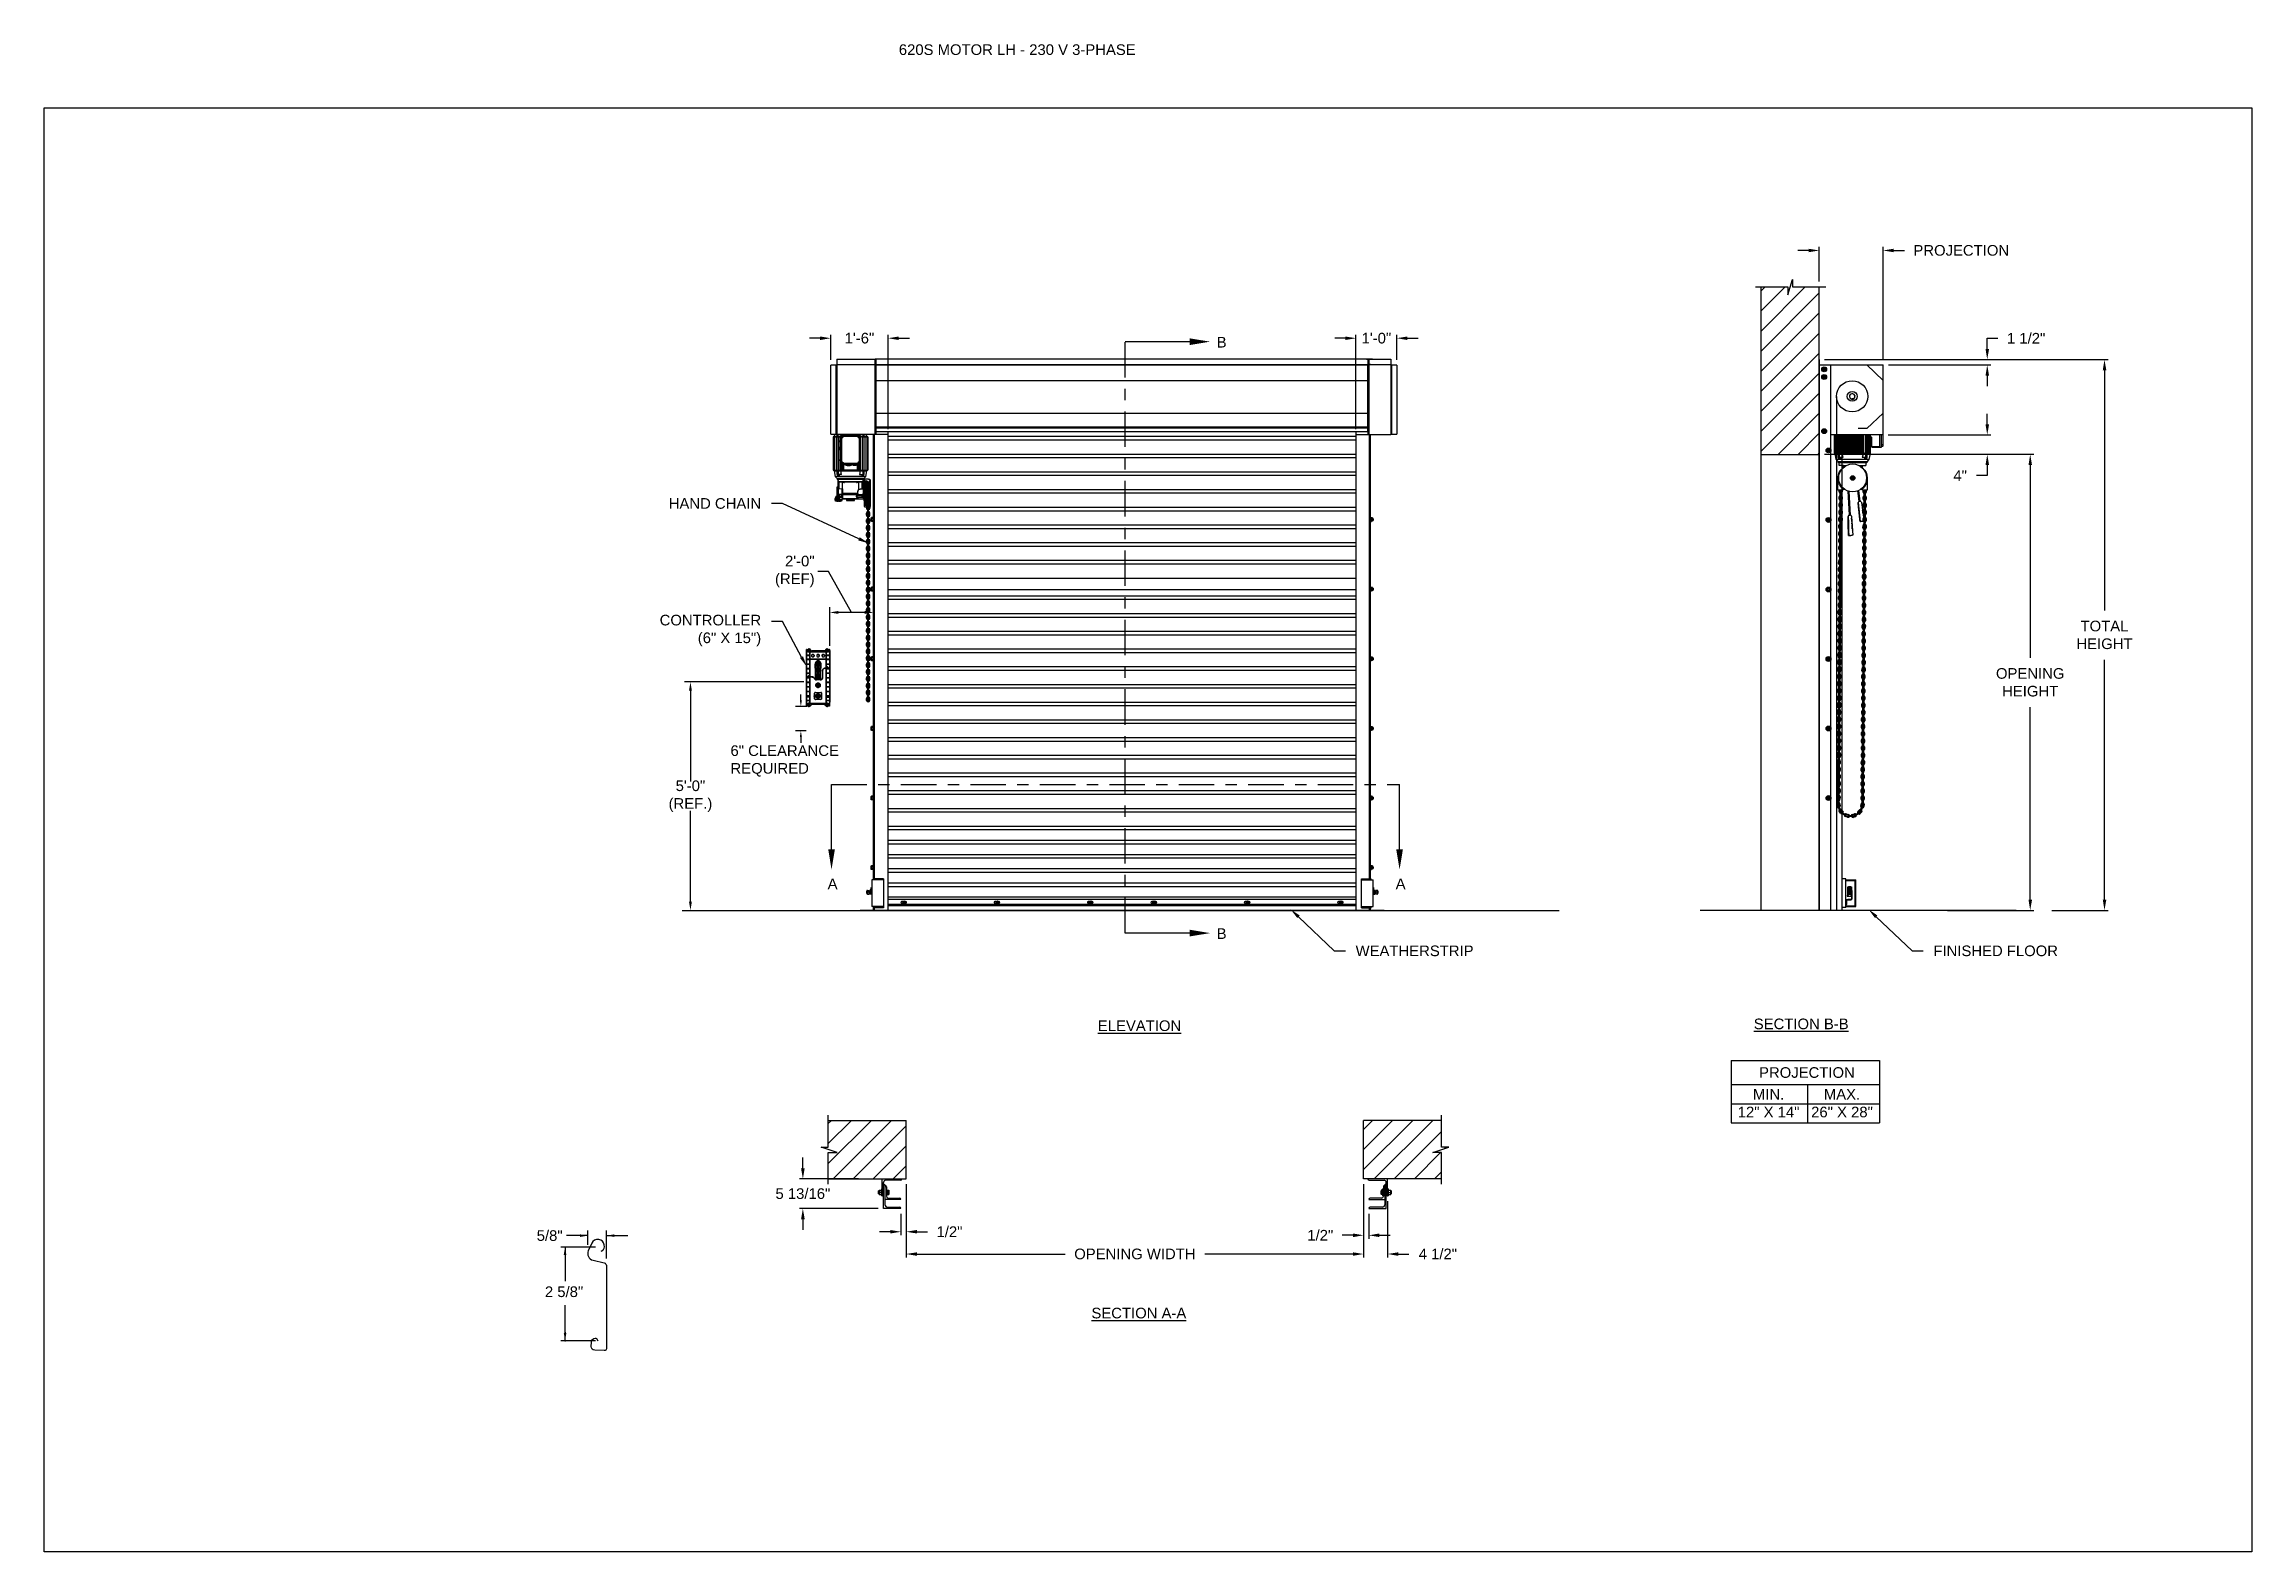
# Model space of a CAD drawing. Header units: inches. Extents: x 170 to 312, y 215 to 248.
# Drawn here: x 243.58 to 263.05, y 214.76 to 228.05 of the extents above; entities that cross this region are included whole.
import ezdxf
from ezdxf import colors
from ezdxf.entities.mleader import LeaderData, LeaderLine
from ezdxf.math import Vec2, Vec3

# ---------------------------------------------------------------- set-up
doc = ezdxf.new("R2010")
doc.units = ezdxf.units.IN
doc.header["$LTSCALE"] = 0.25
doc.header["$MEASUREMENT"] = 0
doc.linetypes.add('CENTER', pattern=[2, 1.25, -0.25, 0.25, -0.25])
for name, color, linetype in [('ANNOTATIONS', 1, 'Continuous'), ('DETAILS', 4, 'Continuous'), ('MOTOR LH', 7, 'Continuous'), ('SECTION CUTS', 6, 'CENTER')]:
    doc.layers.add(name, color=color, linetype=linetype)
doc.styles.add('ARIAL', font='arial.ttf', dxfattribs={"height": 0.09375})
doc.styles.add('ROMANS', font='Romans', dxfattribs={"height": 0.09375})
doc.styles.get("Standard").update_dxf_attribs({"font": 'romans.shx'})
doc.dimstyles.get("Standard").update_dxf_attribs({"dimscale": 60, "dimtxt": 0.0833, "dimasz": 0.0833, "dimexe": 0.0833, "dimexo": 0.04, "dimgap": 0.09, "dimtad": 0, "dimtih": 1, "dimtoh": 1, "dimdec": 4, "dimzin": 1, "dimdsep": 46, "dimlunit": 4, "dimtxsty": 'Standard', "dimcen": 0.09, "dimclrt": 150, "dimadec": 4, "dimazin": 2, "dimtfac": 1, "dimtdec": 0, "dimtofl": 0, "dimtmove": 0, "dimatfit": 3, "dimfxl": 1, "dimtolj": 1, "dimtzin": 0, "dimlwd": -1, "dimlwe": -1, "dimarcsym": 1})
doc.dimstyles.new('STANDARD$0', dxfattribs={"dimtxt": 0.09375, "dimasz": 0.09375, "dimexe": 0.03125, "dimexo": 0.046875, "dimgap": 0.09, "dimtad": 0, "dimtih": 1, "dimtoh": 1, "dimdec": 4, "dimzin": 0, "dimdsep": 46, "dimtxsty": 'ARIAL', "dimcen": 0.09, "dimadec": 0, "dimazin": 0, "dimtfac": 1, "dimtdec": 4, "dimtofl": 0, "dimtmove": 0, "dimatfit": 1, "dimfxl": 1, "dimtolj": 1, "dimtzin": 0, "dimarcsym": 0})
pattern_1 = [(45, (72.00666, -32.78357), (-0.08838835, 0.08838835), [])]

msp = doc.modelspace()

# ---------------------------------------------------------------- texts
at = {"layer": 'ANNOTATIONS', "style": 'ARIAL'}
msp.add_text('2 5/8"', height=0.09375, dxfattribs=at).set_placement((247.99493, 217.00538))
at = {"layer": 'ANNOTATIONS', "insert": (251.11633, 228.05267), "char_height": 0.09375, "width": 6.6478959, "attachment_point": 1, "line_spacing_factor": 0.86134, "style": 'ARIAL'}
msp.add_mtext('620S MOTOR LH - 230 V 3-PHASE', dxfattribs=at)
at = {"layer": 'ANNOTATIONS', "char_height": 0.09375, "style": 'ARIAL'}
for s, insert, attachment_point in [('2\'-0"\\P(REF)', (250.37322, 223.40353), 6), ('6" CLEARANCE\\PREQUIRED', (249.63164, 221.73296), 4), ('5\'-0"\\P(REF.)', (249.27844, 221.42207), 5), ('\\A1;5/8"', (248.03692, 217.54689), 5)]:
    msp.add_mtext(s, dxfattribs=dict(at, insert=insert, attachment_point=attachment_point))
at = {"layer": 'ANNOTATIONS', "char_height": 0.09375, "attachment_point": 2, "style": 'ARIAL'}
for s, insert, width in [('{\\LELEVATION}', (253.23901, 219.44522), 3.0834986), ('{\\LSECTION B-B}', (259.0745, 219.46119), 1.3823677), ('{\\LSECTION A-A}', (253.2331, 216.91103), 1.3823677)]:
    msp.add_mtext(s, dxfattribs=dict(at, insert=insert, width=width))
for s, width, insert in [('PROJECTION ', 1.7594917, (259.12486, 219.03236)), ('MIN.\\P12" X 14" ', 0.6711642, (258.78674, 218.84037)), ('MAX.\\P26" X 28"', 0.6567117, (259.43417, 218.84037))]:
    msp.add_mtext_dynamic_manual_height_columns(s, width=width, gutter_width=1.36268, heights=[0], dxfattribs=dict(at, insert=insert))
at = {"layer": 'SECTION CUTS', "style": 'ARIAL'}
for s, p in [('B', (253.91966, 225.3786)), ('A', (250.48836, 220.60215)), ('A', (255.49789, 220.60215)), ('B', (253.91966, 220.16333))]:
    msp.add_text(s, height=0.09375, dxfattribs=at).set_placement(p)

# ---------------------------------------------------------------- blocks, each defined once
blk = doc.blocks.new('*D140')
at = {"layer": 'ANNOTATIONS', "color": 0, "lineweight": -2, "transparency": 16777216}
for p, q in [((250.27, 218.141), (250.27, 218.235)), ((250.76, 218.047), (250.239, 218.047)), ((250.935, 217.786), (250.239, 217.786)), ((250.27, 217.692), (250.27, 217.598))]:
    blk.add_line(p, q, dxfattribs=at)
at = {"layer": 'ANNOTATIONS', "color": 0, "transparency": 16777216}
for points in [[(250.254, 218.141), (250.286, 218.141), (250.27, 218.047)], [(250.254, 217.692), (250.286, 217.692), (250.27, 217.786)]]:
    blk.add_solid(points, dxfattribs=at)
at = {"layer": 'defpoints', "color": 0, "transparency": 16777216}
for p in [(250.806, 218.047), (250.27, 217.786), (250.981, 217.786)]:
    blk.add_point(p, dxfattribs=at)
at = {"layer": 'ANNOTATIONS', "color": 0, "transparency": 16777216, "insert": (250.27, 217.917), "char_height": 0.09375, "attachment_point": 5, "style": 'ARIAL'}
blk.add_mtext('\\A1;5 13/16"', dxfattribs=at)
blk = doc.blocks.new('*D141')
at = {"layer": 'ANNOTATIONS', "color": 0, "lineweight": -2, "transparency": 16777216}
for p, q in [((255.215, 218.001), (255.215, 217.519)), ((255.262, 217.739), (255.262, 217.519)), ((255.121, 217.55), (255.027, 217.55)), ((255.355, 217.55), (255.449, 217.55))]:
    blk.add_line(p, q, dxfattribs=at)
at = {"layer": 'ANNOTATIONS', "color": 0, "transparency": 16777216}
for points in [[(255.121, 217.566), (255.121, 217.534), (255.215, 217.55)], [(255.355, 217.566), (255.355, 217.534), (255.262, 217.55)]]:
    blk.add_solid(points, dxfattribs=at)
at = {"layer": 'defpoints', "color": 0, "transparency": 16777216}
for p in [(255.215, 218.047), (255.262, 217.786), (255.262, 217.55)]:
    blk.add_point(p, dxfattribs=at)
at = {"layer": 'ANNOTATIONS', "color": 0, "transparency": 16777216, "insert": (254.833, 217.55), "char_height": 0.0938, "attachment_point": 5, "style": 'ARIAL'}
blk.add_mtext('\\A1;1/2"', dxfattribs=at)
blk = doc.blocks.new('*D142')
at = {"layer": 'ANNOTATIONS', "color": 0, "lineweight": -2, "transparency": 16777216}
for p, q in [((251.181, 218.001), (251.181, 217.55)), ((251.135, 217.739), (251.135, 217.55)), ((251.041, 217.581), (250.947, 217.581)), ((251.275, 217.581), (251.369, 217.581))]:
    blk.add_line(p, q, dxfattribs=at)
at = {"layer": 'ANNOTATIONS', "color": 0, "transparency": 16777216}
for points in [[(251.041, 217.597), (251.041, 217.566), (251.135, 217.581)], [(251.275, 217.597), (251.275, 217.566), (251.181, 217.581)]]:
    blk.add_solid(points, dxfattribs=at)
at = {"layer": 'defpoints', "color": 0, "transparency": 16777216}
for p in [(251.181, 218.047), (251.135, 217.786), (251.135, 217.581)]:
    blk.add_point(p, dxfattribs=at)
at = {"layer": 'ANNOTATIONS', "color": 0, "transparency": 16777216, "insert": (251.563, 217.581), "char_height": 0.0938, "attachment_point": 5, "style": 'ARIAL'}
blk.add_mtext('\\A1;1/2"', dxfattribs=at)
blk = doc.blocks.new('*D143')
at = {"layer": 'ANNOTATIONS', "color": 0, "lineweight": -2, "transparency": 16777216}
for p, q in [((250.516, 225.271), (250.516, 225.492)), ((251.022, 224.659), (251.022, 225.492)), ((250.422, 225.461), (250.328, 225.461)), ((251.115, 225.461), (251.209, 225.461))]:
    blk.add_line(p, q, dxfattribs=at)
at = {"layer": 'ANNOTATIONS', "color": 0, "transparency": 16777216}
for points in [[(250.422, 225.476), (250.422, 225.445), (250.516, 225.461)], [(251.115, 225.476), (251.115, 225.445), (251.022, 225.461)]]:
    blk.add_solid(points, dxfattribs=at)
at = {"layer": 'defpoints', "color": 0, "transparency": 16777216}
for p in [(250.516, 225.461), (250.516, 225.224), (251.022, 224.612)]:
    blk.add_point(p, dxfattribs=at)
at = {"layer": 'ANNOTATIONS', "color": 0, "transparency": 16777216, "insert": (250.769, 225.461), "char_height": 0.0938, "attachment_point": 5, "style": 'ARIAL'}
blk.add_mtext('\\A1;1\'-6"', dxfattribs=at)
blk = doc.blocks.new('*D144')
at = {"layer": 'ANNOTATIONS', "color": 0, "lineweight": -2, "transparency": 16777216}
for p, q in [((255.148, 224.659), (255.148, 225.492)), ((255.508, 225.271), (255.508, 225.492)), ((255.054, 225.461), (254.961, 225.461)), ((255.602, 225.461), (255.696, 225.461))]:
    blk.add_line(p, q, dxfattribs=at)
at = {"layer": 'ANNOTATIONS', "color": 0, "transparency": 16777216}
for points in [[(255.054, 225.476), (255.054, 225.445), (255.148, 225.461)], [(255.602, 225.476), (255.602, 225.445), (255.508, 225.461)]]:
    blk.add_solid(points, dxfattribs=at)
at = {"layer": 'defpoints', "color": 0, "transparency": 16777216}
for p in [(255.148, 225.461), (255.508, 225.224), (255.148, 224.612)]:
    blk.add_point(p, dxfattribs=at)
at = {"layer": 'ANNOTATIONS', "color": 0, "transparency": 16777216, "insert": (255.328, 225.461), "char_height": 0.0938, "attachment_point": 5, "style": 'ARIAL'}
blk.add_mtext('\\A1;1\'-0"', dxfattribs=at)
blk = doc.blocks.new('*D145')
at = {"layer": 'ANNOTATIONS', "color": 0, "lineweight": -2, "transparency": 16777216}
for p, q in [((255.215, 218.001), (255.215, 217.353)), ((255.427, 217.851), (255.427, 217.353)), ((255.121, 217.385), (255.027, 217.385)), ((255.521, 217.385), (255.615, 217.385))]:
    blk.add_line(p, q, dxfattribs=at)
at = {"layer": 'ANNOTATIONS', "color": 0, "transparency": 16777216}
for points in [[(255.121, 217.4), (255.121, 217.369), (255.215, 217.385)], [(255.521, 217.4), (255.521, 217.369), (255.427, 217.385)]]:
    blk.add_solid(points, dxfattribs=at)
at = {"layer": 'defpoints', "color": 0, "transparency": 16777216}
for p in [(255.215, 218.047), (255.427, 217.897), (255.427, 217.385)]:
    blk.add_point(p, dxfattribs=at)
at = {"layer": 'ANNOTATIONS', "color": 0, "transparency": 16777216, "insert": (255.87, 217.385), "char_height": 0.0938, "attachment_point": 5, "style": 'ARIAL'}
blk.add_mtext('\\A1;4 1/2"', dxfattribs=at)
blk = doc.blocks.new('*D121')
at = {"layer": 'ANNOTATIONS', "color": 0, "lineweight": -2, "transparency": 16777216}
for p, q in [((251.181, 218.001), (251.181, 217.353)), ((255.215, 218.001), (255.215, 217.353)), ((251.275, 217.385), (252.582, 217.385)), ((255.121, 217.385), (253.814, 217.385))]:
    blk.add_line(p, q, dxfattribs=at)
at = {"layer": 'ANNOTATIONS', "color": 0, "transparency": 16777216}
for points in [[(251.275, 217.4), (251.275, 217.369), (251.181, 217.385)], [(255.121, 217.4), (255.121, 217.369), (255.215, 217.385)]]:
    blk.add_solid(points, dxfattribs=at)
at = {"layer": 'defpoints', "color": 0, "transparency": 16777216}
for p in [(251.181, 218.047), (255.215, 218.047), (255.215, 217.385)]:
    blk.add_point(p, dxfattribs=at)
at = {"layer": 'ANNOTATIONS', "color": 0, "transparency": 16777216, "insert": (253.198, 217.385), "char_height": 0.09375, "attachment_point": 5, "style": 'ARIAL'}
blk.add_mtext('\\A1;OPENING WIDTH', dxfattribs=at)
blk = doc.blocks.new('*D122')
at = {"layer": 'ANNOTATIONS', "color": 0, "lineweight": -2, "transparency": 16777216}
for p, q in [((259.233, 225.96), (259.233, 226.266)), ((259.797, 225.272), (259.797, 226.266)), ((259.139, 226.235), (259.045, 226.235)), ((259.89, 226.235), (259.984, 226.235))]:
    blk.add_line(p, q, dxfattribs=at)
at = {"layer": 'ANNOTATIONS', "color": 0, "transparency": 16777216}
for points in [[(259.139, 226.25), (259.139, 226.219), (259.233, 226.235)], [(259.89, 226.25), (259.89, 226.219), (259.797, 226.235)]]:
    blk.add_solid(points, dxfattribs=at)
at = {"layer": 'defpoints', "color": 0, "transparency": 16777216}
for p in [(259.797, 226.235), (259.233, 225.913), (259.797, 225.225)]:
    blk.add_point(p, dxfattribs=at)
at = {"layer": 'ANNOTATIONS', "color": 0, "transparency": 16777216, "insert": (260.486, 226.235), "char_height": 0.09375, "attachment_point": 5, "style": 'ARIAL'}
blk.add_mtext('\\A1;PROJECTION ', dxfattribs=at)
blk = doc.blocks.new('*D123')
at = {"layer": 'ANNOTATIONS', "color": 0, "lineweight": -2, "transparency": 16777216}
for p, q in [((259.28, 224.437), (261.126, 224.437)), ((261.094, 224.343), (261.094, 222.643)), ((261.094, 220.509), (261.094, 222.208)), ((260.364, 220.415), (261.126, 220.415))]:
    blk.add_line(p, q, dxfattribs=at)
at = {"layer": 'ANNOTATIONS', "color": 0, "transparency": 16777216}
for points in [[(261.079, 224.343), (261.11, 224.343), (261.094, 224.437)], [(261.079, 220.509), (261.11, 220.509), (261.094, 220.415)]]:
    blk.add_solid(points, dxfattribs=at)
at = {"layer": 'defpoints', "color": 0, "transparency": 16777216}
for p in [(259.233, 224.437), (260.317, 220.415), (261.094, 220.415)]:
    blk.add_point(p, dxfattribs=at)
at = {"layer": 'ANNOTATIONS', "color": 0, "transparency": 16777216, "insert": (261.094, 222.426), "char_height": 0.09375, "attachment_point": 5, "style": 'ARIAL'}
blk.add_mtext('\\A1;OPENING\\PHEIGHT', dxfattribs=at)
blk = doc.blocks.new('*D124')
at = {"layer": 'ANNOTATIONS', "color": 0, "lineweight": -2, "transparency": 16777216}
for p, q in [((259.28, 225.273), (261.781, 225.273)), ((261.749, 225.179), (261.749, 223.061)), ((261.749, 220.509), (261.749, 222.626)), ((261.284, 220.415), (261.781, 220.415))]:
    blk.add_line(p, q, dxfattribs=at)
at = {"layer": 'ANNOTATIONS', "color": 0, "transparency": 16777216}
for points in [[(261.734, 225.179), (261.765, 225.179), (261.749, 225.273)], [(261.734, 220.509), (261.765, 220.509), (261.749, 220.415)]]:
    blk.add_solid(points, dxfattribs=at)
at = {"layer": 'defpoints', "color": 0, "transparency": 16777216}
for p in [(259.233, 225.273), (261.237, 220.415), (261.749, 220.415)]:
    blk.add_point(p, dxfattribs=at)
at = {"layer": 'ANNOTATIONS', "color": 0, "transparency": 16777216, "insert": (261.749, 222.844), "char_height": 0.0938, "attachment_point": 5, "style": 'ARIAL'}
blk.add_mtext('\\A1;TOTAL\\PHEIGHT', dxfattribs=at)
blk = doc.blocks.new('*D125')
at = {"layer": 'ANNOTATIONS', "color": 0, "lineweight": -2, "transparency": 16777216}
for p, q in [((260.715, 224.701), (260.715, 224.795)), ((259.841, 224.608), (260.746, 224.608)), ((259.841, 224.437), (260.746, 224.437)), ((260.715, 224.343), (260.715, 224.249)), ((260.715, 224.249), (260.621, 224.249))]:
    blk.add_line(p, q, dxfattribs=at)
at = {"layer": 'ANNOTATIONS', "color": 0, "transparency": 16777216}
for points in [[(260.7, 224.701), (260.731, 224.701), (260.715, 224.608)], [(260.7, 224.343), (260.731, 224.343), (260.715, 224.437)]]:
    blk.add_solid(points, dxfattribs=at)
at = {"layer": 'defpoints', "color": 0, "transparency": 16777216}
for p in [(259.794, 224.608), (259.794, 224.437), (260.715, 224.437)]:
    blk.add_point(p, dxfattribs=at)
at = {"layer": 'ANNOTATIONS', "color": 0, "transparency": 16777216, "insert": (260.476, 224.249), "char_height": 0.0938, "attachment_point": 5, "style": 'ARIAL'}
blk.add_mtext('\\A1;4"', dxfattribs=at)
blk = doc.blocks.new('*D126')
at = {"layer": 'ANNOTATIONS', "color": 0, "lineweight": -2, "transparency": 16777216}
for p, q in [((259.843, 225.273), (260.746, 225.273)), ((260.715, 225.366), (260.715, 225.46)), ((260.715, 225.46), (260.809, 225.46)), ((259.843, 225.225), (260.746, 225.225)), ((260.715, 225.131), (260.715, 225.038))]:
    blk.add_line(p, q, dxfattribs=at)
at = {"layer": 'ANNOTATIONS', "color": 0, "transparency": 16777216}
for points in [[(260.7, 225.366), (260.731, 225.366), (260.715, 225.273)], [(260.7, 225.131), (260.731, 225.131), (260.715, 225.225)]]:
    blk.add_solid(points, dxfattribs=at)
at = {"layer": 'defpoints', "color": 0, "transparency": 16777216}
for p in [(259.797, 225.273), (260.715, 225.273), (259.797, 225.225)]:
    blk.add_point(p, dxfattribs=at)
at = {"layer": 'ANNOTATIONS', "color": 0, "transparency": 16777216, "insert": (261.058, 225.46), "char_height": 0.0938, "attachment_point": 5, "style": 'ARIAL'}
blk.add_mtext('\\A1;1 1/2"', dxfattribs=at)

# ---------------------------------------------------------------- dimensions: what is measured, and where the dimension line sits
at = {"layer": 'ANNOTATIONS'}
dim = msp.add_linear_dim(base=(259.79658, 226.23467), p1=(259.2327, 225.91347), p2=(259.79658, 225.22508), text='PROJECTION ', dimstyle='STANDARD$0', dxfattribs=at)
dim.commit()
dim.dimension.update_dxf_attribs({"geometry": '*D122', "text_midpoint": (260.48569, 226.23467)})
for base, p1, p2, angle, text, picture, middle in [((250.51571, 225.46051), (251.02165, 224.61169), (250.51571, 225.22384), 180, '1\'-6"', '*D143', (250.76868, 225.46051)), ((255.14815, 225.46051), (255.50835, 225.22422), (255.14815, 224.61169), 180, '1\'-0"', '*D144', (255.32825, 225.46051)), ((250.2701, 217.78574), (250.80645, 218.04741), (250.98145, 217.78574), 90, '5 13/16"', '*D140', (250.2701, 217.91658)), ((251.13458, 217.58132), (251.18145, 218.04742), (251.13458, 217.78574), 180, '1/2"', '*D142', (251.56303, 217.58132))]:
    dim = msp.add_linear_dim(base=base, p1=p1, p2=p2, angle=angle, text=text, dimstyle='STANDARD$0', dxfattribs=at)
    dim.commit()
    dim.dimension.update_dxf_attribs({"geometry": picture, "text_midpoint": middle, "dimtype": 160})
for base, p1, p2, text, picture, middle in [((260.71525, 225.27272), (259.79658, 225.22508), (259.79658, 225.27272), '1 1/2"', '*D126', (261.05769, 225.46022)), ((261.74928, 220.41511), (259.2327, 225.27272), (261.23723, 220.41511), 'TOTAL\\PHEIGHT', '*D124', (261.74928, 222.84392)), ((260.71525, 224.43674), (259.79445, 224.60767), (259.79445, 224.43674), '4"', '*D125', (260.47574, 224.24924)), ((261.09429, 220.41511), (259.2327, 224.43674), (260.31689, 220.41511), 'OPENING\\PHEIGHT', '*D123', (261.09429, 222.42592))]:
    dim = msp.add_linear_dim(base=base, p1=p1, p2=p2, angle=90, text=text, dimstyle='STANDARD$0', dxfattribs=at)
    dim.commit()
    dim.dimension.update_dxf_attribs({"geometry": picture, "text_midpoint": middle})
dim = msp.add_aligned_dim(p1=(251.18145, 218.04742), p2=(255.21479, 218.04742), distance=-0.6628, text='OPENING WIDTH', dimstyle='STANDARD$0', dxfattribs=at)
dim.commit()
dim.dimension.update_dxf_attribs({"geometry": '*D121', "text_midpoint": (253.19812, 217.38462)})
for base, p2, text, picture, middle in [((255.26166, 217.55007), (255.26166, 217.78574), '1/2"', '*D141', (254.83321, 217.55007)), ((255.42729, 217.38462), (255.42729, 217.89742), '4 1/2"', '*D145', (255.86978, 217.38462))]:
    dim = msp.add_linear_dim(base=base, p1=(255.21479, 218.04742), p2=p2, text=text, dimstyle='STANDARD$0', dxfattribs=at)
    dim.commit()
    dim.dimension.update_dxf_attribs({"geometry": picture, "text_midpoint": middle, "dimtype": 160})

# ---------------------------------------------------------------- hatches: boundary and pattern name
at = {"layer": 'MOTOR LH'}
h = msp.add_hatch(dxfattribs=at)
h.set_pattern_fill('ANSI31', color=256, style=0)
h.set_pattern_definition(pattern_1)
h.paths.add_polyline_path([(258.71707, 224.43674), (259.2327, 224.43674), (259.2327, 225.91347), (258.9962, 225.91347), (258.9962, 225.97813), (258.95779, 225.84477), (258.95779, 225.91347), (258.71707, 225.91347)])
h = msp.add_hatch(dxfattribs=at)
h.set_pattern_fill('ANSI31', color=256, style=0)
h.set_pattern_definition(pattern_1)
h.paths.add_polyline_path([(251.18145, 218.56305), (250.49395, 218.56305), (250.49395, 218.32585), (250.42985, 218.32585), (250.57192, 218.27894), (250.49395, 218.27894), (250.49395, 218.04742), (251.18145, 218.04742), (251.18145, 218.20993)])
h = msp.add_hatch(dxfattribs=at)
h.set_pattern_fill('ANSI31', color=256, style=0)
h.set_pattern_definition(pattern_1)
h.paths.add_polyline_path([(255.96639, 218.32585), (255.90229, 218.32585), (255.90229, 218.56305), (255.21479, 218.56305), (255.21479, 218.04742), (255.23296, 218.04742), (255.90229, 218.04742), (255.90229, 218.27894), (255.82432, 218.27894)])

# ---------------------------------------------------------------- linework, layer by layer
at = {"layer": 'ANNOTATIONS'}
for p, q in [((250.50639, 222.74794), (250.50639, 223.08974)), ((250.8161, 223.04261), (250.58406, 223.04261)), ((250.27829, 222.42941), (249.22734, 222.42941)), ((249.27844, 222.35175), (249.27844, 221.55133)), ((250.29927, 222.21402), (250.205, 222.21402)), ((250.25213, 222.26716), (250.25213, 222.3203)), ((250.29927, 221.99872), (250.205, 221.99872)), ((250.25213, 221.94558), (250.25213, 221.89244)), ((249.27844, 220.49278), (249.27844, 221.2928)), ((258.45617, 219.09179), (258.45617, 218.54042)), ((258.45617, 219.09179), (259.76394, 219.09179)), ((259.76394, 219.09179), (259.76394, 218.54042)), ((258.45617, 218.88032), (259.76394, 218.88032)), ((259.12902, 218.88032), (259.12902, 218.54042)), ((258.45617, 218.71037), (259.76394, 218.71037)), ((258.45617, 218.54042), (259.76394, 218.54042)), ((248.37377, 217.54689), (248.18627, 217.54689)), ((248.37377, 217.46513), (248.37377, 217.59376)), ((248.53829, 217.34678), (248.53829, 217.59376)), ((248.53829, 217.54689), (248.72579, 217.54689)), ((248.4421, 217.44645), (248.1343, 217.44645)), ((248.17278, 217.44645), (248.17278, 217.14489)), ((248.17278, 216.61924), (248.17278, 216.93393)), ((248.4421, 216.61924), (248.1343, 216.61924))]:
    msp.add_line(p, q, dxfattribs=at)
for p in [(248.50247, 217.41494), (248.17278, 216.69374), (248.17278, 216.61924)]:
    msp.add_point(p, dxfattribs=at)
for points in [[(250.58406, 223.02967), (250.58406, 223.05556), (250.50639, 223.04261)], [(250.8161, 223.02967), (250.8161, 223.05556), (250.89376, 223.04261)], [(249.29138, 222.35175), (249.26549, 222.35175), (249.27844, 222.42941)], [(250.26099, 222.26716), (250.24328, 222.26716), (250.25213, 222.21402)], [(250.26099, 221.94558), (250.24328, 221.94558), (250.25213, 221.99872)], [(249.29138, 220.49278), (249.26549, 220.49278), (249.27844, 220.41511)], [(248.30345, 217.53517), (248.30345, 217.55861), (248.37377, 217.54689)], [(248.60861, 217.55861), (248.60861, 217.53517), (248.53829, 217.54689)], [(248.1845, 217.37613), (248.16106, 217.37613), (248.17278, 217.44645)], [(248.1845, 216.68956), (248.16106, 216.68956), (248.17278, 216.61924)]]:
    msp.add_solid(points, dxfattribs=at)
at = {"layer": 'defpoints'}
msp.add_lwpolyline([(263.04861, 214.75854), (243.57874, 214.75854), (243.57874, 227.49365), (263.04861, 227.49365)], close=True, dxfattribs=at)
at = {"layer": 'DETAILS'}
msp.add_lwpolyline([(248.4921, 217.40975, 0.33746117), (248.51903, 217.44781), (248.51871, 217.46569, 0.73725505), (248.40856, 217.48055), (248.37775, 217.41413, 0.47976839), (248.41956, 217.32981), (248.51798, 217.30824, -0.21720182), (248.53829, 217.28428), (248.53829, 216.54957, -0.36619075), (248.51855, 216.53415), (248.43389, 216.53687, -0.41028649), (248.40262, 216.57038), (248.40456, 216.60768, -0.37745755), (248.43839, 216.644, -0.31905635), (248.45027, 216.63852), (248.46134, 216.61924)], format="xyb", dxfattribs=at)
at = {"layer": 'MOTOR LH'}
for p, q in [((258.67069, 225.91347), (258.95779, 225.91347)), ((258.71707, 225.91347), (258.71707, 220.41511)), ((258.95779, 225.84477), (258.9962, 225.97813)), ((258.95779, 225.91347), (258.95779, 225.84477)), ((258.9962, 225.97813), (258.9962, 225.91347)), ((258.9962, 225.91347), (259.2914, 225.91347)), ((259.2327, 220.41511), (259.2327, 225.91347)), ((250.56937, 225.27751), (250.56937, 224.61339)), ((250.9087, 225.22981), (250.9087, 225.27751)), ((250.91296, 225.27829), (250.91296, 225.22981)), ((255.25261, 225.27829), (255.25261, 225.22981)), ((255.2611, 225.27751), (255.2611, 225.22981)), ((255.45506, 225.27751), (255.45506, 224.61462)), ((259.2335, 225.27272), (259.2335, 225.22375)), ((259.23563, 225.22588), (259.23563, 225.27272)), ((259.23644, 225.22588), (259.23644, 225.27272)), ((250.56686, 225.22384), (250.51571, 225.22384)), ((250.56366, 224.61339), (250.56366, 225.22384)), ((250.56686, 225.22384), (250.56686, 224.61339)), ((250.56767, 225.22384), (250.56767, 224.61339)), ((250.56937, 225.22956), (250.89376, 225.22956)), ((250.9087, 225.22635), (250.56937, 225.22635)), ((250.89376, 225.22635), (250.89376, 225.22981)), ((250.89376, 225.22981), (250.91296, 225.22981)), ((250.90229, 225.22635), (250.90229, 225.22981)), ((250.9087, 224.61088), (250.9087, 225.22635)), ((250.91296, 225.22555), (250.9087, 225.22555)), ((250.91296, 225.23034), (255.25261, 225.23034)), ((250.91296, 225.22688), (255.25261, 225.22688)), ((250.91296, 225.22688), (250.91296, 224.63674)), ((250.91296, 225.08749), (255.25261, 225.08749)), ((255.27603, 225.22981), (255.25261, 225.22981)), ((255.25261, 224.63674), (255.25261, 225.22688)), ((255.2611, 225.22555), (255.25261, 225.22555)), ((255.45506, 225.22635), (255.2611, 225.22635)), ((255.2611, 225.22635), (255.2611, 224.61169)), ((255.26751, 225.22635), (255.26751, 225.22981)), ((255.27603, 225.22635), (255.27603, 225.22981)), ((255.27603, 225.22956), (255.45506, 225.22956)), ((255.50835, 225.22422), (255.45506, 225.22422)), ((255.45719, 224.61462), (255.45719, 225.22422)), ((255.4604, 225.22422), (255.4604, 224.61462)), ((259.2327, 225.21912), (259.23452, 225.21912)), ((259.23402, 225.22482), (259.23452, 225.22482)), ((259.23452, 220.41779), (259.23452, 225.22508)), ((259.23452, 225.22508), (259.79658, 225.22508)), ((259.23563, 225.22588), (259.23644, 225.22588)), ((259.28113, 225.19918), (259.28167, 225.20084)), ((259.28113, 225.13105), (259.28167, 225.13271)), ((259.2829, 225.19816), (259.28381, 225.19995)), ((259.2829, 225.13003), (259.28381, 225.13182)), ((259.28988, 225.19413), (259.28988, 225.19413)), ((259.28988, 225.17938), (259.28988, 225.17938)), ((259.28988, 225.126), (259.28988, 225.126)), ((259.28988, 225.11125), (259.28988, 225.11125)), ((259.33672, 220.41779), (259.33672, 225.22508)), ((259.6521, 225.22508), (259.79658, 225.08749)), ((259.79658, 224.52597), (259.79658, 225.22508)), ((259.23452, 225.03994), (259.2327, 225.03994)), ((259.38675, 224.94831), (259.38675, 220.41511)), ((259.5213, 224.92965), (259.53305, 224.93172)), ((259.52337, 224.91791), (259.5213, 224.92965)), ((259.53512, 224.91998), (259.52337, 224.91791)), ((259.53305, 224.93172), (259.53512, 224.91998)), ((259.54672, 224.95594), (259.54655, 224.95569)), ((259.54772, 224.94905), (259.54796, 224.94888)), ((250.91296, 224.80124), (255.25261, 224.80124)), ((259.6521, 224.66365), (259.79658, 224.80124)), ((250.51571, 224.61339), (250.56767, 224.61339)), ((250.53773, 224.59113), (250.53773, 224.29586)), ((250.5647, 224.59113), (250.53773, 224.59113)), ((250.53773, 224.59113), (250.56251, 224.59113)), ((250.55756, 224.59113), (250.53773, 224.59113)), ((250.53773, 224.59113), (250.54709, 224.59113)), ((250.53773, 224.59113), (250.53773, 224.59113)), ((250.54458, 224.59113), (250.57836, 224.59113)), ((250.54458, 224.59113), (250.54458, 224.29586)), ((250.54458, 224.59113), (250.54458, 224.59113)), ((250.54696, 224.59113), (250.54458, 224.59113)), ((250.54614, 224.59113), (250.54614, 224.29586)), ((250.54974, 224.61339), (250.54696, 224.59759)), ((250.54696, 224.59759), (250.54696, 224.59113)), ((250.5628, 224.59113), (250.5628, 224.29586)), ((250.5646, 224.59113), (250.5646, 224.29586)), ((250.56881, 224.61095), (250.56881, 224.59575)), ((250.56937, 224.61088), (250.56937, 224.61169)), ((250.56995, 224.61169), (250.56937, 224.61169)), ((250.9087, 224.61088), (250.56937, 224.61088)), ((250.57193, 224.59575), (250.6014, 224.59575)), ((250.57836, 224.59575), (250.57836, 224.29124)), ((250.58105, 224.59113), (250.59986, 224.59113)), ((250.58105, 224.59113), (250.58105, 224.29586)), ((250.58186, 224.59575), (250.58186, 224.61088)), ((250.58316, 224.59113), (250.58316, 224.29586)), ((250.58759, 224.59113), (250.58759, 224.59575)), ((250.59986, 224.58652), (250.59986, 224.59113)), ((250.60018, 224.58652), (250.59986, 224.58652)), ((250.60018, 224.59113), (250.6014, 224.59113)), ((250.60018, 224.59113), (250.60018, 224.57283)), ((250.60018, 224.53216), (250.60018, 224.51366)), ((250.6014, 224.57452), (250.6007, 224.57452)), ((250.6007, 224.53023), (250.6014, 224.53023)), ((250.6014, 224.51547), (250.60073, 224.51547)), ((250.60509, 224.59667), (250.6014, 224.59667)), ((250.6014, 224.35676), (250.6014, 224.59667)), ((250.60509, 224.35676), (250.60509, 224.59667)), ((250.60694, 224.58375), (250.60693, 224.36968)), ((250.60694, 224.58375), (250.61432, 224.58375)), ((250.607, 224.607), (250.60785, 224.61088)), ((250.61063, 224.58375), (250.61063, 224.36968)), ((250.61432, 224.6059), (250.61432, 224.60959)), ((250.61432, 224.60959), (250.76565, 224.60959)), ((250.61432, 224.6059), (250.76565, 224.60589)), ((250.61432, 224.58375), (250.61432, 224.59041)), ((250.61432, 224.36968), (250.61432, 224.58375)), ((250.61985, 224.59667), (250.62724, 224.59667)), ((250.75273, 224.60405), (250.62724, 224.60405)), ((250.62724, 224.60008), (250.62724, 224.60405)), ((250.75273, 224.60036), (250.62724, 224.60036)), ((250.62724, 224.59667), (250.75273, 224.59667)), ((250.64938, 224.61088), (250.64938, 224.60959)), ((250.69367, 224.60959), (250.69367, 224.61088)), ((250.75273, 224.59667), (250.75273, 224.60405)), ((250.75273, 224.59667), (250.76011, 224.59667)), ((250.76565, 224.58375), (250.76564, 224.36967)), ((250.76565, 224.60589), (250.76565, 224.60959)), ((250.76565, 224.58636), (250.76565, 224.59113)), ((250.76565, 224.58375), (250.77303, 224.58375)), ((250.76934, 224.36967), (250.76934, 224.58375)), ((250.77211, 224.61088), (250.77296, 224.607)), ((250.77303, 224.36967), (250.77303, 224.58375)), ((250.77487, 224.35676), (250.77487, 224.59667)), ((250.77487, 224.59667), (250.77856, 224.59667)), ((250.77856, 224.59667), (250.77856, 224.35676)), ((250.77856, 224.59667), (250.77856, 224.59667)), ((250.77856, 224.59575), (250.79811, 224.59575)), ((250.77978, 224.59113), (250.77856, 224.59113)), ((250.77978, 224.29586), (250.77978, 224.59113)), ((250.78011, 224.58652), (250.77978, 224.58652)), ((250.78011, 224.59113), (250.78011, 224.58652)), ((250.79891, 224.59113), (250.78011, 224.59113)), ((250.79237, 224.59575), (250.79237, 224.59113)), ((250.79681, 224.59113), (250.7968, 224.29586)), ((250.79811, 224.61088), (250.79811, 224.59575)), ((250.79811, 224.59575), (250.81116, 224.59575)), ((250.79891, 224.59113), (250.79891, 224.29586)), ((250.8016, 224.29124), (250.8016, 224.59575)), ((250.8016, 224.59113), (250.84223, 224.59113)), ((250.81116, 224.59575), (250.81116, 224.61088)), ((250.81537, 224.59113), (250.81536, 224.29586)), ((250.81716, 224.59113), (250.81716, 224.29586)), ((250.83301, 224.59759), (250.83066, 224.61088)), ((250.83093, 224.59113), (250.83093, 224.59113)), ((250.84223, 224.59113), (250.83093, 224.59113)), ((250.83146, 224.59113), (250.84223, 224.59113)), ((250.83301, 224.59113), (250.83301, 224.59759)), ((250.84223, 224.59113), (250.83301, 224.59113)), ((250.83382, 224.59113), (250.83382, 224.29586)), ((250.83539, 224.59113), (250.83538, 224.29586)), ((250.84223, 224.59113), (250.84223, 224.29586)), ((250.84223, 224.59113), (250.84223, 224.59113)), ((250.89376, 220.68357), (250.89376, 224.61088)), ((250.90229, 220.69422), (250.90229, 224.61088)), ((250.91296, 224.68019), (250.9087, 224.68019)), ((251.02165, 224.61169), (250.9087, 224.61169)), ((250.91211, 224.62447), (250.91211, 224.6671)), ((250.91211, 224.66043), (250.91296, 224.66043)), ((250.91211, 224.65479), (250.91296, 224.65479)), ((250.91211, 224.64015), (250.91296, 224.64015)), ((250.91211, 224.63115), (250.91508, 224.63115)), ((250.91296, 224.67856), (255.25261, 224.67856)), ((250.91508, 224.61169), (250.91508, 224.63674)), ((251.02165, 220.41698), (251.02165, 224.63674)), ((255.14815, 224.59307), (251.02165, 224.59307)), ((255.14815, 224.56182), (251.02165, 224.56182)), ((255.14815, 220.41698), (255.14815, 224.63674)), ((255.14815, 224.61169), (255.45331, 224.61169)), ((255.2611, 224.68019), (255.25261, 224.68019)), ((255.25261, 224.67809), (255.25472, 224.67809)), ((255.25472, 224.61169), (255.25472, 224.68019)), ((255.25769, 224.65944), (255.25472, 224.65944)), ((255.25769, 224.64773), (255.25472, 224.64773)), ((255.25769, 224.63408), (255.25472, 224.63408)), ((255.25769, 224.63214), (255.25472, 224.63214)), ((255.25769, 224.62447), (255.25769, 224.6671)), ((255.26751, 220.69422), (255.26751, 224.61169)), ((255.27603, 220.69422), (255.27603, 224.61169)), ((255.45507, 224.61462), (255.50835, 224.61462)), ((259.28113, 224.65416), (259.28167, 224.65581)), ((259.2829, 224.65313), (259.28381, 224.65492)), ((259.28988, 224.6491), (259.28988, 224.6491)), ((259.28988, 224.63435), (259.28988, 224.63435)), ((259.79658, 224.60767), (259.33672, 224.60767)), ((259.36548, 224.60767), (259.36548, 224.44723)), ((259.37278, 224.44723), (259.37278, 224.60767)), ((259.37445, 224.60767), (259.37445, 224.44723)), ((259.38259, 224.44723), (259.38259, 224.60767)), ((259.38469, 224.60767), (259.38469, 224.44723)), ((259.39222, 224.44723), (259.39222, 224.60767)), ((259.39414, 224.60767), (259.39414, 224.44723)), ((259.40882, 224.44231), (259.40882, 224.60767)), ((259.41169, 224.44723), (259.41169, 224.60767)), ((259.41393, 224.60767), (259.41393, 224.44723)), ((259.42312, 224.44723), (259.42312, 224.60767)), ((259.42355, 224.44723), (259.42355, 224.60767)), ((259.4265, 224.60767), (259.4265, 224.44723)), ((259.42709, 224.60767), (259.42709, 224.44723)), ((259.43389, 224.45314), (259.43389, 224.60767)), ((259.43678, 220.41779), (259.43678, 224.60767)), ((259.43678, 224.60686), (259.44911, 224.60686)), ((259.43842, 224.60767), (259.43842, 224.45314)), ((259.4393, 224.44723), (259.4393, 224.60767)), ((259.44225, 224.60767), (259.44225, 224.44723)), ((259.44308, 224.45314), (259.44308, 224.60767)), ((259.4542, 224.60767), (259.4542, 224.45314)), ((259.45505, 224.44723), (259.45505, 224.60767)), ((259.458, 224.60767), (259.458, 224.44723)), ((259.45878, 224.45314), (259.45878, 224.60767)), ((259.47016, 224.60767), (259.47016, 224.45314)), ((259.47079, 224.44723), (259.47079, 224.60767)), ((259.47375, 224.60767), (259.47375, 224.44723)), ((259.47434, 224.45314), (259.47434, 224.60767)), ((259.48605, 224.60767), (259.48605, 224.45314)), ((259.48654, 224.44723), (259.48654, 224.60767)), ((259.4895, 224.60767), (259.4895, 224.44723)), ((259.48996, 224.45314), (259.48996, 224.60767)), ((259.5019, 224.60767), (259.5019, 224.45314)), ((259.50229, 224.44723), (259.50229, 224.60767)), ((259.50524, 224.60767), (259.50524, 224.44723)), ((259.50562, 224.45314), (259.50562, 224.60767)), ((259.51769, 224.60767), (259.51769, 224.45314)), ((259.51804, 224.44723), (259.51804, 224.60767)), ((259.52099, 224.60767), (259.52099, 224.44723)), ((259.52133, 224.45314), (259.52133, 224.60767)), ((259.53443, 224.60767), (259.53443, 224.45314)), ((259.53477, 224.44723), (259.53477, 224.60767)), ((259.53772, 224.60767), (259.53772, 224.44723)), ((259.53807, 224.45314), (259.53807, 224.60767)), ((259.55014, 224.60767), (259.55014, 224.45314)), ((259.55052, 224.44723), (259.55052, 224.60767)), ((259.55347, 224.60767), (259.55347, 224.44723)), ((259.55387, 224.45314), (259.55387, 224.60767)), ((259.5658, 224.60767), (259.5658, 224.45314)), ((259.56627, 224.44723), (259.56627, 224.60767)), ((259.56922, 224.60767), (259.56922, 224.44723)), ((259.56971, 224.45314), (259.56971, 224.60767)), ((259.6521, 224.66365), (259.57581, 224.66365)), ((259.58142, 224.60767), (259.58142, 224.45314)), ((259.58201, 224.44723), (259.58201, 224.60767)), ((259.58497, 224.60767), (259.58497, 224.44723)), ((259.58561, 224.45314), (259.58561, 224.60767)), ((259.59698, 224.60767), (259.59698, 224.45314)), ((259.59776, 224.44723), (259.59776, 224.60767)), ((259.60072, 224.60767), (259.60072, 224.44723)), ((259.60156, 224.45314), (259.60156, 224.60767)), ((259.61268, 224.60767), (259.61268, 224.45314)), ((259.61351, 224.44723), (259.61351, 224.60767)), ((259.61646, 224.60767), (259.61646, 224.44723)), ((259.61734, 224.45314), (259.61734, 224.60767)), ((259.62187, 224.60767), (259.62187, 224.45314)), ((259.64183, 224.44723), (259.64183, 224.60767)), ((259.64407, 224.60767), (259.64407, 224.44723)), ((259.64694, 224.60767), (259.64694, 224.44231)), ((259.66162, 224.44723), (259.66162, 224.60767)), ((259.66354, 224.60767), (259.66354, 224.44723)), ((259.67803, 224.44723), (259.67803, 224.60767)), ((259.67958, 224.60767), (259.67958, 224.44723)), ((259.68142, 224.60767), (259.68142, 224.4433)), ((259.69393, 224.58765), (259.68142, 224.58798)), ((259.69776, 224.514), (259.69776, 224.58372)), ((259.69791, 224.50137), (259.69791, 224.50696)), ((259.69791, 224.50137), (259.76878, 224.50137)), ((259.7016, 224.50416), (259.7016, 224.50452)), ((259.76878, 224.5024), (259.7016, 224.50416)), ((259.72757, 224.50137), (259.72757, 224.50348)), ((259.76878, 224.49841), (259.76878, 224.60767)), ((259.77887, 224.49841), (259.76878, 224.49841)), ((259.7828, 224.51219), (259.7828, 224.60767)), ((259.79264, 224.52204), (259.78674, 224.52204)), ((259.78674, 224.50826), (259.79264, 224.50826)), ((250.53773, 224.29586), (250.5628, 224.29586)), ((250.54603, 224.29586), (250.54603, 224.29217)), ((250.5628, 224.29586), (250.57836, 224.29586)), ((250.58105, 224.29586), (250.59919, 224.29586)), ((250.58759, 224.29124), (250.58759, 224.29586)), ((250.59919, 224.29586), (250.59919, 224.30139)), ((250.59919, 224.30139), (250.60018, 224.30139)), ((250.60018, 224.46217), (250.60018, 224.44625)), ((250.60018, 224.42173), (250.60018, 224.39925)), ((250.60018, 224.37322), (250.60018, 224.29586)), ((250.60018, 224.29586), (250.61484, 224.29586)), ((250.6014, 224.40013), (250.60049, 224.40013)), ((250.60049, 224.37244), (250.6014, 224.37244)), ((250.60073, 224.4601), (250.6014, 224.4601)), ((250.60509, 224.35676), (250.6014, 224.35676)), ((250.60252, 224.35148), (250.60252, 224.29586)), ((250.60693, 224.36968), (250.61432, 224.36968)), ((250.61432, 224.3657), (250.61432, 224.36968)), ((250.76564, 224.34753), (250.61432, 224.34753)), ((250.76564, 224.34384), (250.61432, 224.34384)), ((250.61484, 224.29586), (250.61484, 224.30139)), ((250.61616, 224.30139), (250.61484, 224.30139)), ((250.61616, 224.29586), (250.61616, 224.34384)), ((250.62327, 224.29586), (250.61616, 224.29586)), ((250.61985, 224.35676), (250.62723, 224.35676)), ((250.62327, 224.34384), (250.62327, 224.29586)), ((250.6312, 224.30139), (250.62327, 224.30139)), ((250.75273, 224.35676), (250.62723, 224.35676)), ((250.62723, 224.35534), (250.62723, 224.34938)), ((250.75273, 224.35307), (250.62723, 224.35307)), ((250.62723, 224.34938), (250.75273, 224.34937)), ((250.6312, 224.29586), (250.6312, 224.34384)), ((250.74876, 224.29586), (250.6312, 224.29586)), ((250.64477, 224.34384), (250.64477, 224.34317)), ((250.70013, 224.34317), (250.70013, 224.34384)), ((250.70751, 224.34384), (250.70751, 224.34331)), ((250.74442, 224.34331), (250.74442, 224.34384)), ((250.74876, 224.34384), (250.74876, 224.29586)), ((250.74876, 224.30139), (250.75669, 224.30139)), ((250.76011, 224.35676), (250.75273, 224.35676)), ((250.75669, 224.29586), (250.75669, 224.34384)), ((250.7638, 224.29586), (250.75669, 224.29586)), ((250.7638, 224.34384), (250.7638, 224.29586)), ((250.7638, 224.30139), (250.76512, 224.30139)), ((250.76512, 224.30139), (250.76512, 224.29586)), ((250.76512, 224.29586), (250.77978, 224.29586)), ((250.76564, 224.36967), (250.77303, 224.36967)), ((250.76564, 224.36229), (250.76564, 224.36967)), ((250.76564, 224.34384), (250.76564, 224.34753)), ((250.77856, 224.35676), (250.77487, 224.35676)), ((250.77744, 224.29586), (250.77744, 224.35148)), ((250.77978, 224.30139), (250.78077, 224.30139)), ((250.78077, 224.30139), (250.78077, 224.29586)), ((250.78077, 224.29586), (250.79891, 224.29586)), ((250.79237, 224.29586), (250.79237, 224.29124)), ((250.8016, 224.29586), (250.84223, 224.29586)), ((250.83393, 224.29217), (250.83393, 224.29586)), ((255.14815, 224.43682), (251.02165, 224.43682)), ((255.14815, 224.40557), (251.02165, 224.40557)), ((258.71707, 224.43674), (259.2327, 224.43674)), ((259.36548, 224.44723), (259.40882, 224.44723)), ((259.37434, 224.4433), (259.37434, 224.44723)), ((259.3836, 224.39076), (259.37434, 224.4433)), ((259.40882, 224.4433), (259.37434, 224.4433)), ((259.40292, 224.37144), (259.3836, 224.39076)), ((259.67216, 224.39076), (259.3836, 224.39076)), ((259.43566, 224.44231), (259.39933, 224.44231)), ((259.39933, 224.44231), (259.39933, 224.40885)), ((259.44299, 224.40885), (259.39933, 224.40885)), ((259.40387, 224.36062), (259.40292, 224.37144)), ((259.65284, 224.37144), (259.40292, 224.37144)), ((259.6519, 224.36062), (259.40387, 224.36062)), ((259.4039, 224.40688), (259.4039, 224.40885)), ((259.40667, 224.39999), (259.40667, 224.40589)), ((259.42081, 224.39999), (259.40667, 224.39999)), ((259.41026, 224.337), (259.41026, 224.36049)), ((259.44647, 224.337), (259.41026, 224.337)), ((259.43103, 224.44723), (259.41169, 224.44723)), ((259.41324, 224.40885), (259.41324, 224.44231)), ((259.41866, 224.44723), (259.41866, 224.44231)), ((259.6371, 224.4433), (259.41866, 224.4433)), ((259.42081, 224.40589), (259.42081, 224.39999)), ((259.42358, 224.40885), (259.42358, 224.40688)), ((259.4268, 224.29833), (259.42376, 224.29776)), ((259.42643, 224.29833), (259.42376, 224.29776)), ((259.43103, 224.45314), (259.43855, 224.45314)), ((259.43103, 224.44723), (259.43103, 224.45314)), ((259.44299, 224.40885), (259.43566, 224.44231)), ((259.43855, 224.45314), (259.43855, 224.44723)), ((259.43855, 224.44723), (259.44296, 224.44723)), ((259.44296, 224.44723), (259.44296, 224.45314)), ((259.44296, 224.45314), (259.45432, 224.45314)), ((259.44324, 224.31801), (259.44324, 224.33542)), ((259.44334, 224.33896), (259.44334, 224.337)), ((259.44334, 224.33896), (259.47325, 224.33896)), ((259.44647, 224.33267), (259.44647, 224.33896)), ((259.45432, 224.45314), (259.45432, 224.44723)), ((259.45432, 224.44723), (259.45866, 224.44723)), ((259.45866, 224.44723), (259.45866, 224.45314)), ((259.45866, 224.45314), (259.47027, 224.45314)), ((259.47009, 224.33896), (259.47009, 224.33734)), ((259.47027, 224.45314), (259.47027, 224.44723)), ((259.47027, 224.44723), (259.47423, 224.44723)), ((259.47423, 224.44723), (259.47423, 224.45314)), ((259.47423, 224.45314), (259.48616, 224.45314)), ((259.48616, 224.45314), (259.48616, 224.44723)), ((259.48616, 224.44723), (259.48985, 224.44723)), ((259.48985, 224.44723), (259.48985, 224.45314)), ((259.48985, 224.45314), (259.502, 224.45314)), ((259.502, 224.45314), (259.502, 224.44723)), ((259.502, 224.44723), (259.50552, 224.44723)), ((259.50552, 224.44723), (259.50552, 224.45314)), ((259.50552, 224.45314), (259.5178, 224.45314)), ((259.5178, 224.45314), (259.5178, 224.44723)), ((259.5178, 224.44723), (259.52123, 224.44723)), ((259.52123, 224.44723), (259.52123, 224.45314)), ((259.52123, 224.45314), (259.53454, 224.45314)), ((259.53454, 224.45314), (259.53454, 224.44723)), ((259.53454, 224.44723), (259.53796, 224.44723)), ((259.53796, 224.44723), (259.53796, 224.45314)), ((259.53796, 224.45314), (259.55024, 224.45314)), ((259.55024, 224.45314), (259.55024, 224.44723)), ((259.55024, 224.44723), (259.55376, 224.44723)), ((259.55376, 224.44723), (259.55376, 224.45314)), ((259.55376, 224.45314), (259.56591, 224.45314)), ((259.56591, 224.45314), (259.56591, 224.44723)), ((259.56591, 224.44723), (259.5696, 224.44723)), ((259.5696, 224.44723), (259.5696, 224.45314)), ((259.5696, 224.45314), (259.58153, 224.45314)), ((259.58153, 224.45314), (259.58153, 224.44723)), ((259.58153, 224.44723), (259.58549, 224.44723)), ((259.58251, 224.33896), (259.61242, 224.33896)), ((259.58549, 224.44723), (259.58549, 224.45314)), ((259.58549, 224.45314), (259.5971, 224.45314)), ((259.58567, 224.33734), (259.58567, 224.33896)), ((259.5971, 224.45314), (259.5971, 224.44723)), ((259.5971, 224.44723), (259.60144, 224.44723)), ((259.60144, 224.44723), (259.60144, 224.45314)), ((259.60144, 224.45314), (259.6128, 224.45314)), ((259.60929, 224.33896), (259.60929, 224.33267)), ((259.60929, 224.337), (259.6455, 224.337)), ((259.61242, 224.33896), (259.61242, 224.337)), ((259.61253, 224.33542), (259.61253, 224.31801)), ((259.6201, 224.44231), (259.61277, 224.40885)), ((259.65644, 224.40885), (259.61277, 224.40885)), ((259.6128, 224.45314), (259.6128, 224.44723)), ((259.6128, 224.44723), (259.61721, 224.44723)), ((259.61721, 224.45314), (259.62473, 224.45314)), ((259.61721, 224.44723), (259.61721, 224.45314)), ((259.65644, 224.44231), (259.6201, 224.44231)), ((259.62473, 224.45314), (259.62473, 224.44723)), ((259.62473, 224.44723), (259.64407, 224.44723)), ((259.632, 224.29776), (259.62892, 224.29834)), ((259.62933, 224.29833), (259.632, 224.29776)), ((259.632, 224.29776), (259.632, 224.29776)), ((259.63218, 224.40688), (259.63218, 224.40885)), ((259.63495, 224.39999), (259.63495, 224.40589)), ((259.64909, 224.39999), (259.63495, 224.39999)), ((259.6371, 224.44231), (259.6371, 224.44723)), ((259.64252, 224.44231), (259.64252, 224.40885)), ((259.6455, 224.36049), (259.6455, 224.337)), ((259.64694, 224.44723), (259.68142, 224.44723)), ((259.68142, 224.4433), (259.64694, 224.4433)), ((259.64909, 224.40589), (259.64909, 224.39999)), ((259.65186, 224.40885), (259.65186, 224.40688)), ((259.65284, 224.37144), (259.6519, 224.36062)), ((259.67216, 224.39076), (259.65284, 224.37144)), ((259.65644, 224.40885), (259.65644, 224.44231)), ((259.68142, 224.4433), (259.67216, 224.39076)), ((250.54603, 224.29217), (250.55472, 224.24292)), ((250.55472, 224.24292), (250.57283, 224.22481)), ((250.56946, 224.29124), (250.56946, 224.25987)), ((250.60353, 224.29124), (250.56946, 224.29124)), ((250.56946, 224.29124), (250.57509, 224.29124)), ((250.6104, 224.25987), (250.56946, 224.25987)), ((250.57283, 224.22481), (250.57371, 224.21466)), ((250.58035, 224.14711), (250.57298, 224.14711)), ((250.57375, 224.25987), (250.57375, 224.25803)), ((250.57375, 224.25803), (250.5922, 224.25803)), ((250.57532, 224.2571), (250.5771, 224.2571)), ((250.57635, 224.2571), (250.57635, 224.25157)), ((250.5896, 224.25157), (250.57635, 224.25157)), ((250.57925, 224.21466), (250.57925, 224.14894)), ((250.57938, 224.21466), (250.57941, 224.20744)), ((250.58047, 224.20744), (250.58056, 224.21466)), ((250.58076, 224.2571), (250.58076, 224.25157)), ((250.58202, 224.14342), (250.5811, 224.14342)), ((250.58185, 224.14452), (250.58185, 224.19325)), ((250.58185, 224.19325), (250.58926, 224.19325)), ((250.58185, 224.14452), (250.58202, 224.14427)), ((250.58202, 224.13827), (250.58202, 224.14427)), ((250.58251, 224.29124), (250.58251, 224.25987)), ((250.58885, 224.2571), (250.58885, 224.25157)), ((250.58926, 224.13496), (250.58926, 224.19325)), ((250.58926, 224.19325), (250.61366, 224.19325)), ((250.58926, 224.13496), (250.61797, 224.13162)), ((250.5896, 224.25157), (250.5896, 224.2571)), ((250.5922, 224.25803), (250.5922, 224.25987)), ((250.6104, 224.25987), (250.60353, 224.29124)), ((250.61366, 224.1962), (250.61366, 224.1903)), ((250.63581, 224.1903), (250.61366, 224.1903)), ((250.61419, 224.122), (250.61434, 224.12221)), ((250.61419, 224.12203), (250.61431, 224.12158)), ((250.6144, 224.12208), (250.61431, 224.12158)), ((250.61907, 224.12675), (250.61616, 224.12675)), ((250.61616, 224.05113), (250.61616, 224.12541)), ((250.61898, 224.12541), (250.61616, 224.12541)), ((250.61797, 224.13162), (250.61797, 224.18861)), ((250.61898, 224.09316), (250.61898, 224.12541)), ((250.6192, 224.18845), (250.62073, 224.18845)), ((250.61988, 224.09316), (250.61988, 224.12541)), ((250.62006, 224.13048), (250.62006, 224.18845)), ((250.62174, 224.128), (250.62006, 224.13048)), ((250.62225, 224.09316), (250.62225, 224.12642)), ((250.62881, 224.18845), (250.62873, 224.18845)), ((250.63001, 224.18845), (250.63027, 224.18845)), ((250.63581, 224.1903), (250.63581, 224.1962)), ((250.74415, 224.1962), (250.74415, 224.1903)), ((250.7663, 224.1903), (250.74415, 224.1903)), ((250.74969, 224.18845), (250.74995, 224.18845)), ((250.75123, 224.18845), (250.75115, 224.18845)), ((250.76076, 224.18845), (250.75923, 224.18845)), ((250.76014, 224.18845), (250.76014, 224.12914)), ((250.76145, 224.18853), (250.76145, 224.12914)), ((250.76145, 224.12914), (250.7907, 224.13431)), ((250.76149, 224.12661), (250.79134, 224.13153)), ((250.7663, 224.1903), (250.7663, 224.1962)), ((250.7663, 224.19436), (250.79811, 224.19436)), ((250.77643, 224.29124), (250.76956, 224.25987)), ((250.76956, 224.25987), (250.79745, 224.25987)), ((250.79372, 224.29124), (250.77643, 224.29124)), ((250.79745, 224.29124), (250.77643, 224.29124)), ((250.78776, 224.25987), (250.78776, 224.25802)), ((250.78776, 224.25802), (250.80621, 224.25802)), ((250.79036, 224.2571), (250.79036, 224.25156)), ((250.80361, 224.25156), (250.79036, 224.25156)), ((250.7907, 224.19436), (250.7907, 224.13431)), ((250.79111, 224.2571), (250.79111, 224.25156)), ((250.79745, 224.29124), (250.79745, 224.25987)), ((250.79745, 224.25987), (250.8105, 224.25987)), ((250.79811, 224.14116), (250.79811, 224.19436)), ((250.7992, 224.25156), (250.7992, 224.2571)), ((250.80071, 224.15376), (250.80071, 224.21466)), ((250.80487, 224.29124), (250.8016, 224.29124)), ((250.80171, 224.1379), (250.80255, 224.13975)), ((250.80255, 224.13975), (250.80255, 224.1428)), ((250.80255, 224.13733), (250.80255, 224.1391)), ((250.80482, 224.12838), (250.80255, 224.12838)), ((250.80361, 224.25156), (250.80361, 224.2571)), ((250.80796, 224.14268), (250.80482, 224.14268)), ((250.80487, 224.29124), (250.8105, 224.29124)), ((250.80621, 224.25802), (250.80621, 224.25987)), ((250.80624, 224.21466), (250.80713, 224.22481)), ((250.80713, 224.22481), (250.82524, 224.24292)), ((250.80981, 224.16114), (250.80796, 224.16114)), ((250.80981, 224.16114), (250.80796, 224.16114)), ((250.80796, 224.16114), (250.80796, 224.13899)), ((250.80796, 224.16114), (250.80796, 224.15793)), ((250.80796, 224.13899), (250.80981, 224.13899)), ((250.80796, 224.13882), (250.80796, 224.13899)), ((250.80835, 224.13899), (250.80796, 224.13882)), ((250.80796, 224.13899), (250.80981, 224.13899)), ((250.80796, 224.13882), (250.80796, 224.13899)), ((250.80836, 224.13899), (250.80796, 224.13882)), ((250.81719, 224.2165), (250.80981, 224.21224)), ((250.80981, 224.21224), (250.80981, 224.19846)), ((250.80981, 224.19846), (250.81719, 224.20222)), ((250.80981, 224.19846), (250.80981, 224.19141)), ((250.80981, 224.19141), (250.81719, 224.19231)), ((250.80981, 224.19141), (250.80981, 223.99799)), ((250.8105, 224.25987), (250.8105, 224.29124)), ((250.84651, 224.2165), (250.81719, 224.2165)), ((250.81719, 224.20222), (250.81719, 224.2165)), ((250.81719, 224.20222), (250.82436, 224.20222)), ((250.81719, 224.19231), (250.81719, 224.20222)), ((250.81719, 224.11752), (250.81719, 224.19231)), ((250.82137, 224.19231), (250.81719, 224.19231)), ((250.82265, 223.99576), (250.82265, 224.19363)), ((250.82265, 224.19363), (250.82272, 224.19363)), ((250.82272, 224.19435), (250.8228, 224.19472)), ((250.82272, 224.19363), (250.82276, 224.19413)), ((250.82273, 223.99576), (250.82272, 224.19363)), ((250.82557, 224.17311), (250.82273, 224.15356)), ((250.82273, 224.15213), (250.82557, 224.17167)), ((250.82557, 224.13731), (250.82273, 224.1272)), ((250.82273, 224.1224), (250.82557, 224.13252)), ((250.82273, 224.10454), (250.82562, 224.10454)), ((250.82273, 224.10234), (250.82562, 224.10234)), ((250.82276, 224.19413), (250.8228, 224.19441)), ((250.82365, 224.19663), (250.82365, 224.16856)), ((250.82491, 224.16856), (250.82365, 224.16856)), ((250.82365, 224.16821), (250.82365, 224.16856)), ((250.82365, 224.16821), (250.82486, 224.16821)), ((250.82524, 224.24292), (250.83393, 224.29217)), ((250.82557, 224.17311), (250.82557, 224.17167)), ((250.82557, 224.13731), (250.82557, 224.13252)), ((250.82654, 224.20069), (250.82655, 224.0947)), ((250.82894, 224.20337), (250.82895, 224.0947)), ((250.8319, 224.20238), (250.83222, 224.20237)), ((250.8322, 224.16444), (250.8322, 224.14613)), ((250.8322, 224.10291), (250.8322, 224.08459)), ((250.83879, 224.19496), (250.84119, 224.17981)), ((250.83971, 224.16444), (250.83971, 224.14613)), ((250.83971, 224.10291), (250.83971, 224.08459)), ((250.84193, 224.17846), (250.84218, 224.17824)), ((250.84218, 224.16692), (250.84218, 224.18588)), ((250.84218, 224.10538), (250.84218, 224.14366)), ((250.84594, 224.14741), (250.84594, 224.16316)), ((250.84594, 224.10163), (250.84594, 224.08588)), ((250.84969, 224.16692), (250.84969, 224.18588)), ((250.84969, 224.17824), (250.84994, 224.17846)), ((250.84969, 224.10538), (250.84969, 224.14366)), ((250.85068, 224.17981), (250.85309, 224.19496)), ((250.85216, 224.16444), (250.85216, 224.14613)), ((250.85216, 224.10291), (250.85216, 224.08459)), ((250.85965, 224.20237), (250.85995, 224.20237)), ((250.85967, 224.16444), (250.85967, 224.14613)), ((250.85967, 224.10291), (250.85967, 224.08459)), ((250.8653, 224.21004), (250.8629, 224.21004)), ((250.8629, 224.0947), (250.8629, 224.21004)), ((250.8653, 224.0947), (250.8653, 224.21004)), ((250.86622, 224.0947), (250.86622, 224.09987)), ((255.14815, 224.28057), (251.02165, 224.28057)), ((255.14815, 224.24932), (251.02165, 224.24932)), ((255.14815, 224.12432), (251.02165, 224.12432)), ((259.39845, 224.12145), (259.39845, 224.2174)), ((259.40919, 224.10518), (259.4093, 224.12046)), ((259.40976, 224.18497), (259.40979, 224.18903)), ((259.41319, 224.28977), (259.41319, 224.28977)), ((259.41718, 224.12046), (259.41707, 224.10512)), ((259.41756, 224.17427), (259.41751, 224.16811)), ((259.41856, 224.29117), (259.41814, 224.2906)), ((259.41901, 224.15747), (259.41902, 224.15804)), ((259.42689, 224.15741), (259.42686, 224.15353)), ((259.42689, 224.15846), (259.42689, 224.15741)), ((259.42809, 224.10504), (259.4282, 224.12046)), ((259.43607, 224.12046), (259.43596, 224.10499)), ((259.44077, 224.13014), (259.44077, 224.12145)), ((259.44576, 224.12808), (259.44555, 224.12847)), ((259.44637, 224.1281), (259.44614, 224.1278)), ((259.4509, 224.12966), (259.45344, 224.13077)), ((259.49938, 223.8994), (259.48957, 224.11182)), ((259.4954, 224.11006), (259.50513, 223.89966)), ((259.52593, 224.22919), (259.52383, 224.22878)), ((259.52421, 224.22701), (259.5263, 224.2275)), ((259.52639, 224.22969), (259.52593, 224.22919)), ((259.52616, 224.2324), (259.52672, 224.23038)), ((259.5263, 224.2275), (259.52692, 224.22724)), ((259.52672, 224.23038), (259.52639, 224.22969)), ((259.52692, 224.22724), (259.52751, 224.22674)), ((259.52751, 224.22674), (259.52783, 224.22467)), ((259.52835, 224.23068), (259.52793, 224.23278)), ((259.52884, 224.23022), (259.52835, 224.23068)), ((259.52954, 224.22989), (259.52884, 224.23022)), ((259.52911, 224.22715), (259.52937, 224.22777)), ((259.52911, 224.22715), (259.5296, 224.22506)), ((259.52937, 224.22777), (259.52987, 224.22836)), ((259.53155, 224.23045), (259.52954, 224.22989)), ((259.52987, 224.22836), (259.53194, 224.22868)), ((259.58626, 224.02288), (259.57451, 224.11488)), ((259.58, 224.11728), (259.59196, 224.02361)), ((259.60232, 224.13077), (259.60486, 224.12966)), ((259.60666, 224.13042), (259.60704, 224.13072)), ((259.60962, 224.1278), (259.60939, 224.1281)), ((259.61021, 224.12847), (259.61001, 224.12808)), ((259.61499, 224.12145), (259.61499, 224.13014)), ((259.62155, 224.10367), (259.62166, 224.12046)), ((259.62954, 224.12046), (259.62942, 224.10361)), ((259.63763, 224.2906), (259.6372, 224.29117)), ((259.64044, 224.10354), (259.64056, 224.12046)), ((259.64094, 224.1733), (259.64099, 224.18032)), ((259.64257, 224.28977), (259.64257, 224.28977)), ((259.64844, 224.12046), (259.64832, 224.10348)), ((259.65091, 224.18726), (259.65091, 224.18679)), ((259.65731, 224.2174), (259.65731, 224.12145)), ((250.55864, 224.05274), (250.56249, 224.04905)), ((250.56249, 224.02925), (250.55864, 224.02557)), ((250.5589, 224.06726), (250.56249, 224.06382)), ((250.56063, 224.05488), (250.56133, 224.0602)), ((250.56755, 224.05234), (250.56355, 224.05572)), ((250.56355, 224.05572), (250.56781, 224.05572)), ((250.56355, 224.02259), (250.56755, 224.02596)), ((250.60602, 224.02259), (250.56355, 224.02259)), ((250.56755, 224.06711), (250.56382, 224.07026)), ((250.56781, 224.06172), (250.56781, 224.06173)), ((250.56781, 224.06165), (250.56781, 224.061)), ((250.56781, 224.06038), (250.56781, 224.06033)), ((250.56781, 224.06033), (250.56784, 224.06033)), ((250.56781, 224.06024), (250.56786, 224.06024)), ((250.56781, 224.05721), (250.56781, 224.0591)), ((250.56785, 224.05673), (250.56781, 224.05673)), ((250.56781, 224.05673), (250.56781, 224.05673)), ((250.56781, 224.05669), (250.56781, 224.05668)), ((250.56781, 224.05663), (250.56781, 224.05571)), ((250.56781, 224.05533), (250.56784, 224.05526)), ((250.56899, 224.05371), (250.56782, 224.05371)), ((250.56782, 224.05351), (250.56782, 224.05371)), ((250.56782, 224.0537), (250.569, 224.0537)), ((250.56782, 224.05351), (250.56914, 224.05351)), ((250.56918, 224.05374), (250.56918, 224.05392)), ((250.56918, 224.05374), (250.56921, 224.05373)), ((250.56918, 224.05365), (250.56927, 224.05363)), ((250.56918, 224.05347), (250.56918, 224.05365)), ((250.56918, 224.05277), (250.56918, 224.05342)), ((250.56921, 224.05276), (250.56921, 224.05295)), ((250.56921, 224.05276), (250.56979, 224.05276)), ((250.56924, 224.05341), (250.56983, 224.05341)), ((250.56924, 224.05301), (250.56924, 224.05319)), ((250.56928, 224.05342), (250.56928, 224.05362)), ((250.56928, 224.05335), (250.56928, 224.05334)), ((250.57002, 224.05335), (250.56928, 224.05335)), ((250.56928, 224.05334), (250.57002, 224.05334)), ((250.56928, 224.05311), (250.56928, 224.05318)), ((250.57002, 224.05318), (250.56928, 224.05318)), ((250.57002, 224.05316), (250.56928, 224.05316)), ((250.57002, 224.05312), (250.56928, 224.05312)), ((250.57002, 224.05311), (250.56928, 224.05311)), ((250.57002, 224.03885), (250.56936, 224.03885)), ((250.56989, 224.02519), (250.56969, 224.02518)), ((250.56969, 224.02518), (250.56969, 224.02326)), ((250.56989, 224.02501), (250.56969, 224.02499)), ((250.56969, 224.02491), (250.57892, 224.02491)), ((250.57087, 224.02488), (250.56969, 224.02488)), ((250.56969, 224.02476), (250.57892, 224.02476)), ((250.57892, 224.02473), (250.56969, 224.02473)), ((250.56969, 224.02471), (250.57892, 224.02471)), ((250.56989, 224.02465), (250.56969, 224.02464)), ((250.56969, 224.02455), (250.57892, 224.02455)), ((250.56969, 224.02453), (250.57067, 224.02453)), ((250.56969, 224.0244), (250.57067, 224.0244)), ((250.57087, 224.02437), (250.56969, 224.02437)), ((250.56969, 224.02425), (250.57892, 224.02425)), ((250.56989, 224.02419), (250.56969, 224.02418)), ((250.56969, 224.02409), (250.57892, 224.02409)), ((250.56989, 224.02404), (250.56969, 224.02402)), ((250.56969, 224.02394), (250.57892, 224.02394)), ((250.56969, 224.02385), (250.56989, 224.02387)), ((250.56969, 224.02383), (250.56989, 224.02381)), ((250.56969, 224.02375), (250.57067, 224.02375)), ((250.56969, 224.02362), (250.57067, 224.02362)), ((250.56969, 224.02353), (250.56989, 224.02355)), ((250.56969, 224.02351), (250.56989, 224.02349)), ((250.57892, 224.02342), (250.56969, 224.02342)), ((250.56969, 224.02339), (250.57794, 224.02334)), ((250.57794, 224.02334), (250.56969, 224.02329)), ((250.56969, 224.02326), (250.57892, 224.02326)), ((250.56987, 224.05302), (250.56987, 224.05305)), ((250.57048, 224.02521), (250.56989, 224.02519)), ((250.56989, 224.02519), (250.56989, 224.02501)), ((250.57048, 224.02502), (250.56989, 224.02501)), ((250.56989, 224.02471), (250.56989, 224.02465)), ((250.57048, 224.02467), (250.56989, 224.02465)), ((250.56989, 224.02425), (250.56989, 224.02419)), ((250.57048, 224.02421), (250.56989, 224.02419)), ((250.56989, 224.02409), (250.56989, 224.02404)), ((250.57048, 224.02405), (250.56989, 224.02404)), ((250.56989, 224.02394), (250.56989, 224.02387)), ((250.56989, 224.02387), (250.57028, 224.02389)), ((250.56989, 224.02381), (250.57028, 224.0238)), ((250.56989, 224.02362), (250.56989, 224.02355)), ((250.56989, 224.02355), (250.57028, 224.02356)), ((250.56989, 224.02349), (250.57028, 224.02348)), ((250.56997, 224.06922), (250.56997, 224.0692)), ((250.57002, 224.04145), (250.57023, 224.04305)), ((250.57023, 224.03526), (250.57002, 224.03685)), ((250.59934, 224.02603), (250.57023, 224.02603)), ((250.57028, 224.02394), (250.57028, 224.02389)), ((250.57028, 224.02389), (250.57107, 224.0239)), ((250.57028, 224.0238), (250.57107, 224.02378)), ((250.57028, 224.02362), (250.57028, 224.02356)), ((250.57028, 224.02356), (250.57107, 224.02358)), ((250.57028, 224.02348), (250.57107, 224.02346)), ((250.57126, 224.02522), (250.57048, 224.02521)), ((250.57048, 224.02521), (250.57048, 224.02502)), ((250.57126, 224.02503), (250.57048, 224.02502)), ((250.57048, 224.02471), (250.57048, 224.02467)), ((250.57126, 224.02468), (250.57048, 224.02467)), ((250.57048, 224.02425), (250.57048, 224.02421)), ((250.57126, 224.02422), (250.57048, 224.02421)), ((250.57048, 224.02409), (250.57048, 224.02405)), ((250.57126, 224.02406), (250.57048, 224.02405)), ((250.57087, 224.02465), (250.57067, 224.02464)), ((250.57067, 224.02464), (250.57067, 224.02458)), ((250.57067, 224.02458), (250.57362, 224.02458)), ((250.57067, 224.02455), (250.57067, 224.02447)), ((250.57892, 224.02447), (250.57067, 224.02447)), ((250.57067, 224.02445), (250.57892, 224.02445)), ((250.57067, 224.0244), (250.57067, 224.02445)), ((250.57087, 224.02403), (250.57067, 224.02402)), ((250.57067, 224.02402), (250.57067, 224.02396)), ((250.57067, 224.02396), (250.57362, 224.02396)), ((250.57067, 224.02379), (250.57067, 224.02369)), ((250.57892, 224.02369), (250.57067, 224.02369)), ((250.57067, 224.02367), (250.57892, 224.02367)), ((250.57067, 224.02362), (250.57067, 224.02367)), ((250.57107, 224.02501), (250.57087, 224.025)), ((250.57087, 224.025), (250.57087, 224.02493)), ((250.57087, 224.02493), (250.57362, 224.02493)), ((250.57087, 224.02478), (250.57087, 224.02491)), ((250.57342, 224.02478), (250.57087, 224.02478)), ((250.57126, 224.02466), (250.57087, 224.02465)), ((250.57087, 224.02427), (250.57087, 224.02445)), ((250.57342, 224.02427), (250.57087, 224.02427)), ((250.57107, 224.02419), (250.57087, 224.02418)), ((250.57087, 224.02418), (250.57087, 224.02411)), ((250.57087, 224.02411), (250.57362, 224.02411)), ((250.57126, 224.02404), (250.57087, 224.02403)), ((250.57107, 224.02387), (250.57087, 224.02385)), ((250.57087, 224.02385), (250.57087, 224.02383)), ((250.57087, 224.02383), (250.57107, 224.02381)), ((250.57107, 224.02355), (250.57087, 224.02353)), ((250.57087, 224.02353), (250.57087, 224.02351)), ((250.57087, 224.02351), (250.57107, 224.02349)), ((250.57146, 224.02501), (250.57107, 224.02501)), ((250.57146, 224.0242), (250.57107, 224.02419)), ((250.57107, 224.02394), (250.57107, 224.0239)), ((250.57107, 224.0239), (250.57185, 224.02391)), ((250.57146, 224.02388), (250.57107, 224.02387)), ((250.57107, 224.02381), (250.57107, 224.02387)), ((250.57107, 224.02381), (250.57146, 224.0238)), ((250.57107, 224.02378), (250.57185, 224.02378)), ((250.57107, 224.02367), (250.57107, 224.02358)), ((250.57107, 224.02358), (250.57185, 224.02358)), ((250.57146, 224.02356), (250.57107, 224.02355)), ((250.57107, 224.02349), (250.57107, 224.02355)), ((250.57107, 224.02349), (250.57146, 224.02348)), ((250.57107, 224.02346), (250.57185, 224.02345)), ((250.57185, 224.02522), (250.57126, 224.02522)), ((250.57126, 224.02522), (250.57126, 224.02503)), ((250.57185, 224.02504), (250.57126, 224.02503)), ((250.57126, 224.02471), (250.57126, 224.02468)), ((250.57185, 224.02468), (250.57126, 224.02468)), ((250.57185, 224.02466), (250.57126, 224.02466)), ((250.57126, 224.02425), (250.57126, 224.02422)), ((250.57185, 224.02422), (250.57126, 224.02422)), ((250.57126, 224.02409), (250.57126, 224.02406)), ((250.57185, 224.02406), (250.57126, 224.02406)), ((250.57185, 224.02404), (250.57126, 224.02404)), ((250.57205, 224.02502), (250.57146, 224.02501)), ((250.57205, 224.0242), (250.57146, 224.0242)), ((250.57205, 224.02389), (250.57146, 224.02388)), ((250.57146, 224.0238), (250.57146, 224.02388)), ((250.57146, 224.0238), (250.57205, 224.0238)), ((250.57205, 224.02356), (250.57146, 224.02356)), ((250.57146, 224.02348), (250.57146, 224.02356)), ((250.57146, 224.02348), (250.57205, 224.02348)), ((250.57165, 224.0234), (250.57892, 224.0234)), ((250.57892, 224.02336), (250.57165, 224.0234)), ((250.57165, 224.02328), (250.57892, 224.02333)), ((250.57892, 224.02328), (250.57165, 224.02328)), ((250.57264, 224.02522), (250.57185, 224.02522)), ((250.57185, 224.02522), (250.57185, 224.02504)), ((250.57264, 224.02504), (250.57185, 224.02504)), ((250.57185, 224.02471), (250.57185, 224.02468)), ((250.57264, 224.02468), (250.57185, 224.02468)), ((250.57244, 224.02466), (250.57185, 224.02466)), ((250.57185, 224.02425), (250.57185, 224.02422)), ((250.57264, 224.02422), (250.57185, 224.02422)), ((250.57185, 224.02409), (250.57185, 224.02406)), ((250.57264, 224.02406), (250.57185, 224.02406)), ((250.57244, 224.02404), (250.57185, 224.02404)), ((250.57185, 224.02394), (250.57185, 224.02391)), ((250.57185, 224.02391), (250.57283, 224.02391)), ((250.57185, 224.02378), (250.57283, 224.02377)), ((250.57185, 224.02367), (250.57185, 224.02358)), ((250.57185, 224.02358), (250.57283, 224.02359)), ((250.57185, 224.02345), (250.57283, 224.02345)), ((250.57244, 224.02502), (250.57205, 224.02502)), ((250.57244, 224.0242), (250.57205, 224.0242)), ((250.57283, 224.02389), (250.57205, 224.02389)), ((250.57205, 224.0238), (250.57205, 224.02389)), ((250.57205, 224.0238), (250.57283, 224.02379)), ((250.57283, 224.02357), (250.57205, 224.02356)), ((250.57205, 224.02348), (250.57205, 224.02356)), ((250.57205, 224.02348), (250.57283, 224.02347)), ((250.57303, 224.02501), (250.57244, 224.02502)), ((250.57303, 224.02466), (250.57244, 224.02466)), ((250.57303, 224.0242), (250.57244, 224.0242)), ((250.57303, 224.02404), (250.57244, 224.02404)), ((250.57322, 224.02522), (250.57264, 224.02522)), ((250.57264, 224.02522), (250.57264, 224.02504)), ((250.57322, 224.02503), (250.57264, 224.02504)), ((250.57264, 224.02471), (250.57264, 224.02468)), ((250.57322, 224.02468), (250.57264, 224.02468)), ((250.57264, 224.02425), (250.57264, 224.02422)), ((250.57322, 224.02422), (250.57264, 224.02422)), ((250.57264, 224.02409), (250.57264, 224.02406)), ((250.57322, 224.02406), (250.57264, 224.02406)), ((250.57283, 224.02394), (250.57283, 224.02391)), ((250.57578, 224.02391), (250.57283, 224.02391)), ((250.57578, 224.02389), (250.57283, 224.02389)), ((250.57283, 224.02379), (250.57283, 224.02389)), ((250.57283, 224.02379), (250.57578, 224.02379)), ((250.57283, 224.02377), (250.57578, 224.02377)), ((250.57283, 224.02367), (250.57283, 224.02359)), ((250.57578, 224.02359), (250.57283, 224.02359)), ((250.57578, 224.02357), (250.57283, 224.02357)), ((250.57283, 224.02347), (250.57283, 224.02357)), ((250.57283, 224.02347), (250.57578, 224.02347)), ((250.57283, 224.02345), (250.57578, 224.02345)), ((250.57298, 224.07767), (250.5811, 224.07767)), ((250.57298, 224.05196), (250.57912, 224.05196)), ((250.57298, 224.03269), (250.57912, 224.03269)), ((250.57342, 224.02501), (250.57303, 224.02501)), ((250.57342, 224.02465), (250.57303, 224.02466)), ((250.57342, 224.02419), (250.57303, 224.0242)), ((250.57342, 224.02403), (250.57303, 224.02404)), ((250.57401, 224.02521), (250.57322, 224.02522)), ((250.57322, 224.02522), (250.57322, 224.02503)), ((250.57401, 224.02502), (250.57322, 224.02503)), ((250.57322, 224.02471), (250.57322, 224.02468)), ((250.57401, 224.02467), (250.57322, 224.02468)), ((250.57322, 224.02425), (250.57322, 224.02422)), ((250.57401, 224.02421), (250.57322, 224.02422)), ((250.57322, 224.02409), (250.57322, 224.02406)), ((250.57401, 224.02405), (250.57322, 224.02406)), ((250.57362, 224.025), (250.57342, 224.02501)), ((250.57342, 224.02491), (250.57342, 224.02478)), ((250.5746, 224.02487), (250.57342, 224.02487)), ((250.57362, 224.02464), (250.57342, 224.02465)), ((250.57342, 224.02445), (250.57342, 224.02427)), ((250.5746, 224.02436), (250.57342, 224.02436)), ((250.57362, 224.02418), (250.57342, 224.02419)), ((250.57362, 224.02402), (250.57342, 224.02403)), ((250.57362, 224.02493), (250.57362, 224.025)), ((250.57362, 224.02458), (250.57362, 224.02464)), ((250.57362, 224.02411), (250.57362, 224.02418)), ((250.57362, 224.02396), (250.57362, 224.02402)), ((250.57421, 224.0252), (250.57401, 224.02521)), ((250.57401, 224.02521), (250.57401, 224.02502)), ((250.57421, 224.02502), (250.57401, 224.02502)), ((250.57401, 224.02471), (250.57401, 224.02467)), ((250.5744, 224.02465), (250.57401, 224.02467)), ((250.57401, 224.02425), (250.57401, 224.02421)), ((250.57421, 224.0242), (250.57401, 224.02421)), ((250.57401, 224.02409), (250.57401, 224.02405)), ((250.5744, 224.02404), (250.57401, 224.02405)), ((250.5744, 224.02521), (250.57421, 224.0252)), ((250.57421, 224.02502), (250.57421, 224.0252)), ((250.57421, 224.02502), (250.5744, 224.02502)), ((250.57421, 224.0242), (250.57421, 224.02425)), ((250.57421, 224.0242), (250.5744, 224.02421)), ((250.57519, 224.02522), (250.5744, 224.02521)), ((250.5744, 224.02521), (250.5744, 224.02502)), ((250.5744, 224.02502), (250.57519, 224.02503)), ((250.5744, 224.02471), (250.5744, 224.02465)), ((250.57892, 224.02468), (250.5744, 224.02465)), ((250.5744, 224.02425), (250.5744, 224.02421)), ((250.5744, 224.02421), (250.57519, 224.02422)), ((250.5744, 224.02409), (250.5744, 224.02404)), ((250.57892, 224.02407), (250.5744, 224.02404)), ((250.5746, 224.02478), (250.5746, 224.02491)), ((250.57774, 224.02478), (250.5746, 224.02478)), ((250.5746, 224.02427), (250.5746, 224.02445)), ((250.57774, 224.02427), (250.5746, 224.02427)), ((250.57499, 224.02501), (250.5748, 224.025)), ((250.5748, 224.025), (250.5748, 224.02493)), ((250.5748, 224.02493), (250.57774, 224.02493)), ((250.5748, 224.02463), (250.57892, 224.02466)), ((250.5748, 224.02458), (250.5748, 224.02463)), ((250.57892, 224.02458), (250.5748, 224.02458)), ((250.57499, 224.02419), (250.5748, 224.02418)), ((250.5748, 224.02418), (250.5748, 224.02411)), ((250.5748, 224.02411), (250.57774, 224.02411)), ((250.5748, 224.02401), (250.57892, 224.02404)), ((250.5748, 224.02396), (250.5748, 224.02401)), ((250.57892, 224.02396), (250.5748, 224.02396)), ((250.57538, 224.02501), (250.57499, 224.02501)), ((250.57538, 224.0242), (250.57499, 224.02419)), ((250.57578, 224.02522), (250.57519, 224.02522)), ((250.57519, 224.02522), (250.57519, 224.02503)), ((250.57519, 224.02503), (250.57578, 224.02504)), ((250.57519, 224.02425), (250.57519, 224.02422)), ((250.57519, 224.02422), (250.57578, 224.02422)), ((250.57597, 224.02502), (250.57538, 224.02501)), ((250.57597, 224.0242), (250.57538, 224.0242)), ((250.57676, 224.02522), (250.57578, 224.02522)), ((250.57578, 224.02522), (250.57578, 224.02504)), ((250.57578, 224.02504), (250.57676, 224.02504)), ((250.57578, 224.02425), (250.57578, 224.02422)), ((250.57578, 224.02422), (250.57676, 224.02422)), ((250.57578, 224.02394), (250.57578, 224.02391)), ((250.57676, 224.02391), (250.57578, 224.02391)), ((250.57656, 224.02389), (250.57578, 224.02389)), ((250.57578, 224.02379), (250.57578, 224.02389)), ((250.57578, 224.02379), (250.57656, 224.0238)), ((250.57578, 224.02377), (250.57676, 224.02378)), ((250.57578, 224.02367), (250.57578, 224.02359)), ((250.57676, 224.02358), (250.57578, 224.02359)), ((250.57656, 224.02356), (250.57578, 224.02357)), ((250.57578, 224.02347), (250.57578, 224.02357)), ((250.57578, 224.02347), (250.57656, 224.02348)), ((250.57578, 224.02345), (250.57676, 224.02345)), ((250.57656, 224.02502), (250.57597, 224.02502)), ((250.57656, 224.0242), (250.57597, 224.0242)), ((250.57715, 224.02501), (250.57656, 224.02502)), ((250.57715, 224.0242), (250.57656, 224.0242)), ((250.57715, 224.02388), (250.57656, 224.02389)), ((250.57656, 224.0238), (250.57656, 224.02389)), ((250.57656, 224.0238), (250.57715, 224.0238)), ((250.57715, 224.02356), (250.57656, 224.02356)), ((250.57656, 224.02348), (250.57656, 224.02356)), ((250.57656, 224.02348), (250.57715, 224.02348)), ((250.57735, 224.02522), (250.57676, 224.02522)), ((250.57676, 224.02522), (250.57676, 224.02504)), ((250.57676, 224.02504), (250.57735, 224.02503)), ((250.57676, 224.02425), (250.57676, 224.02422)), ((250.57676, 224.02422), (250.57735, 224.02422)), ((250.57676, 224.02394), (250.57676, 224.02391)), ((250.57754, 224.0239), (250.57676, 224.02391)), ((250.57676, 224.02378), (250.57754, 224.02378)), ((250.57676, 224.02367), (250.57676, 224.02358)), ((250.57754, 224.02358), (250.57676, 224.02358)), ((250.57676, 224.02345), (250.57754, 224.02346)), ((250.57754, 224.02501), (250.57715, 224.02501)), ((250.57754, 224.02419), (250.57715, 224.0242)), ((250.57754, 224.02387), (250.57715, 224.02388)), ((250.57715, 224.0238), (250.57715, 224.02388)), ((250.57715, 224.0238), (250.57754, 224.02381)), ((250.57754, 224.02355), (250.57715, 224.02356)), ((250.57715, 224.02348), (250.57715, 224.02356)), ((250.57715, 224.02348), (250.57754, 224.02349)), ((250.57813, 224.02521), (250.57735, 224.02522)), ((250.57735, 224.02522), (250.57735, 224.02503)), ((250.57735, 224.02503), (250.57813, 224.02502)), ((250.57735, 224.02425), (250.57735, 224.02422)), ((250.57735, 224.02422), (250.57813, 224.02421)), ((250.57774, 224.025), (250.57754, 224.02501)), ((250.57774, 224.02418), (250.57754, 224.02419)), ((250.57754, 224.02394), (250.57754, 224.0239)), ((250.57833, 224.02389), (250.57754, 224.0239)), ((250.57774, 224.02385), (250.57754, 224.02387)), ((250.57754, 224.02381), (250.57754, 224.02387)), ((250.57754, 224.02381), (250.57774, 224.02383)), ((250.57754, 224.02378), (250.57833, 224.0238)), ((250.57754, 224.02367), (250.57754, 224.02358)), ((250.57833, 224.02356), (250.57754, 224.02358)), ((250.57774, 224.02353), (250.57754, 224.02355)), ((250.57754, 224.02349), (250.57754, 224.02355)), ((250.57754, 224.02349), (250.57774, 224.02351)), ((250.57754, 224.02346), (250.57833, 224.02348)), ((250.57774, 224.02493), (250.57774, 224.025)), ((250.57774, 224.02491), (250.57774, 224.02478)), ((250.57774, 224.02488), (250.57892, 224.02488)), ((250.57774, 224.02445), (250.57774, 224.02427)), ((250.57774, 224.02437), (250.57892, 224.02437)), ((250.57774, 224.02411), (250.57774, 224.02418)), ((250.57774, 224.02383), (250.57774, 224.02385)), ((250.57774, 224.02351), (250.57774, 224.02353)), ((250.57872, 224.02519), (250.57813, 224.02521)), ((250.57813, 224.02521), (250.57813, 224.02502)), ((250.57813, 224.02502), (250.57872, 224.02501)), ((250.57813, 224.02425), (250.57813, 224.02421)), ((250.57813, 224.02421), (250.57872, 224.02419)), ((250.57833, 224.02394), (250.57833, 224.02389)), ((250.57872, 224.02387), (250.57833, 224.02389)), ((250.57833, 224.0238), (250.57872, 224.02381)), ((250.57833, 224.02367), (250.57833, 224.02356)), ((250.57872, 224.02355), (250.57833, 224.02356)), ((250.57833, 224.02348), (250.57872, 224.02349)), ((250.57892, 224.02518), (250.57872, 224.02519)), ((250.57872, 224.02519), (250.57872, 224.02501)), ((250.57872, 224.02501), (250.57892, 224.02499)), ((250.57872, 224.02425), (250.57872, 224.02419)), ((250.57872, 224.02419), (250.57892, 224.02418)), ((250.57872, 224.02394), (250.57872, 224.02387)), ((250.57892, 224.02385), (250.57872, 224.02387)), ((250.57872, 224.02381), (250.57892, 224.02383)), ((250.57872, 224.02367), (250.57872, 224.02355)), ((250.57892, 224.02353), (250.57872, 224.02355)), ((250.57872, 224.02349), (250.57892, 224.02351)), ((250.57892, 224.02367), (250.57892, 224.02518)), ((250.57892, 224.02367), (250.57892, 224.02353)), ((250.57892, 224.02326), (250.57892, 224.02353)), ((250.57912, 224.03269), (250.5811, 224.04008)), ((250.58885, 224.03526), (250.57981, 224.03526)), ((250.61431, 224.08252), (250.5811, 224.08252)), ((250.61431, 224.07883), (250.5811, 224.07883)), ((250.5811, 224.06444), (250.58758, 224.06444)), ((250.5811, 224.05668), (250.58756, 224.05668)), ((250.58202, 224.04652), (250.5811, 224.04652)), ((250.5811, 224.04192), (250.58202, 224.04192)), ((250.58202, 224.03939), (250.5811, 224.03939)), ((250.5811, 224.03937), (250.58202, 224.03937)), ((250.58135, 224.03934), (250.5811, 224.03934)), ((250.5811, 224.03922), (250.58202, 224.03922)), ((250.58202, 224.03919), (250.5811, 224.03919)), ((250.5811, 224.03917), (250.58202, 224.03917)), ((250.58202, 224.03908), (250.5811, 224.03908)), ((250.5811, 224.03906), (250.58202, 224.03906)), ((250.58202, 224.03904), (250.5811, 224.03904)), ((250.5811, 224.03902), (250.58202, 224.03902)), ((250.58202, 224.03895), (250.5811, 224.03894)), ((250.5811, 224.0389), (250.58202, 224.0389)), ((250.58111, 224.03952), (250.58202, 224.03952)), ((250.58208, 224.03883), (250.58111, 224.03882)), ((250.58209, 224.03881), (250.58111, 224.0388)), ((250.58111, 224.0388), (250.58209, 224.0388)), ((250.58111, 224.03878), (250.58209, 224.03878)), ((250.58202, 224.03954), (250.58112, 224.03954)), ((250.58211, 224.03871), (250.58112, 224.03871)), ((250.58113, 224.03967), (250.58202, 224.03967)), ((250.58113, 224.03867), (250.58212, 224.03866)), ((250.58213, 224.03858), (250.58114, 224.03858)), ((250.58135, 224.03979), (250.58115, 224.03979)), ((250.58115, 224.03854), (250.58214, 224.03854)), ((250.58229, 224.038), (250.58128, 224.038)), ((250.58129, 224.03798), (250.58231, 224.03798)), ((250.58135, 224.03796), (250.5813, 224.03796)), ((250.58135, 224.04044), (250.58133, 224.04044)), ((250.58134, 224.03783), (250.58241, 224.03783)), ((250.58135, 224.03969), (250.58135, 224.04044)), ((250.58202, 224.04034), (250.58135, 224.04034)), ((250.58202, 224.03969), (250.58135, 224.03969)), ((250.58135, 224.03924), (250.58135, 224.03937)), ((250.58202, 224.03924), (250.58135, 224.03924)), ((250.58135, 224.03892), (250.58202, 224.03893)), ((250.58202, 224.03892), (250.58135, 224.03892)), ((250.58135, 224.03785), (250.58135, 224.03798)), ((250.5824, 224.03785), (250.58135, 224.03785)), ((250.58243, 224.0378), (250.58135, 224.0378)), ((250.58136, 224.03778), (250.58244, 224.03778)), ((250.5825, 224.0377), (250.58139, 224.0377)), ((250.5814, 224.03768), (250.58252, 224.03768)), ((250.58253, 224.03765), (250.58141, 224.03765)), ((250.58142, 224.03763), (250.58255, 224.03763)), ((250.58259, 224.03757), (250.58146, 224.03756)), ((250.58147, 224.03754), (250.58261, 224.03755)), ((250.58262, 224.03754), (250.58147, 224.03754)), ((250.58202, 224.0408), (250.58148, 224.0408)), ((250.58148, 224.03752), (250.58263, 224.03752)), ((250.58268, 224.03745), (250.58152, 224.03744)), ((250.58269, 224.03743), (250.58153, 224.03742)), ((250.58153, 224.03742), (250.5827, 224.03741)), ((250.58154, 224.0374), (250.58272, 224.03739)), ((250.58291, 224.03732), (250.58158, 224.03732)), ((250.58161, 224.03728), (250.58294, 224.03727)), ((250.58292, 224.03721), (250.58166, 224.0372)), ((250.58168, 224.03716), (250.58291, 224.03716)), ((250.58202, 224.04757), (250.58202, 224.03915)), ((250.58214, 224.0373), (250.58293, 224.0373)), ((250.58293, 224.0373), (250.58214, 224.0373)), ((250.58214, 224.03718), (250.58292, 224.03718)), ((250.58291, 224.03718), (250.58214, 224.03718)), ((250.58303, 224.02541), (250.58283, 224.02539)), ((250.58283, 224.02539), (250.58283, 224.02431)), ((250.58303, 224.02523), (250.58283, 224.02521)), ((250.58283, 224.02513), (250.59206, 224.02513)), ((250.58892, 224.0251), (250.58283, 224.0251)), ((250.58283, 224.02508), (250.58892, 224.02508)), ((250.58892, 224.025), (250.58283, 224.025)), ((250.58283, 224.02498), (250.58892, 224.02498)), ((250.58401, 224.02495), (250.58283, 224.02495)), ((250.58283, 224.02483), (250.59206, 224.02483)), ((250.58381, 224.0248), (250.58283, 224.0248)), ((250.58283, 224.02467), (250.58381, 224.02467)), ((250.58303, 224.0246), (250.58283, 224.02459)), ((250.58283, 224.02456), (250.58303, 224.02454)), ((250.59206, 224.02448), (250.58283, 224.02448)), ((250.58283, 224.02445), (250.59108, 224.0244)), ((250.59108, 224.0244), (250.58283, 224.02434)), ((250.58283, 224.02431), (250.59206, 224.02431)), ((250.58303, 224.02404), (250.58283, 224.02402)), ((250.58283, 224.02402), (250.58283, 224.02308)), ((250.58303, 224.02385), (250.58283, 224.02384)), ((250.58283, 224.02375), (250.59206, 224.02375)), ((250.58283, 224.02367), (250.58303, 224.02369)), ((250.58283, 224.02364), (250.58303, 224.02363)), ((250.58283, 224.02356), (250.58381, 224.02356)), ((250.58283, 224.02343), (250.58381, 224.02343)), ((250.58283, 224.02335), (250.58303, 224.02337)), ((250.58283, 224.02332), (250.58303, 224.02331)), ((250.59206, 224.02324), (250.58283, 224.02324)), ((250.58283, 224.02321), (250.59108, 224.02316)), ((250.59108, 224.02316), (250.58283, 224.02311)), ((250.58283, 224.02308), (250.59206, 224.02308)), ((250.58362, 224.02542), (250.58303, 224.02541)), ((250.58303, 224.02541), (250.58303, 224.02523)), ((250.58362, 224.02524), (250.58303, 224.02523)), ((250.58303, 224.02467), (250.58303, 224.0246)), ((250.58342, 224.02462), (250.58303, 224.0246)), ((250.58303, 224.02454), (250.58342, 224.02453)), ((250.58362, 224.02405), (250.58303, 224.02404)), ((250.58303, 224.02404), (250.58303, 224.02385)), ((250.58362, 224.02387), (250.58303, 224.02385)), ((250.58303, 224.02375), (250.58303, 224.02369)), ((250.58303, 224.02369), (250.58342, 224.0237)), ((250.58303, 224.02363), (250.58342, 224.02361)), ((250.58303, 224.02343), (250.58303, 224.02337)), ((250.58303, 224.02337), (250.58342, 224.02338)), ((250.58303, 224.02331), (250.58342, 224.02329)), ((250.58342, 224.02467), (250.58342, 224.02462)), ((250.5842, 224.02463), (250.58342, 224.02462)), ((250.58342, 224.02453), (250.5842, 224.02452)), ((250.58342, 224.02375), (250.58342, 224.0237)), ((250.58342, 224.0237), (250.5842, 224.02372)), ((250.58342, 224.02361), (250.5842, 224.0236)), ((250.58342, 224.02343), (250.58342, 224.02338)), ((250.58342, 224.02338), (250.5842, 224.02339)), ((250.58342, 224.02329), (250.5842, 224.02328)), ((250.5844, 224.02543), (250.58362, 224.02542)), ((250.58362, 224.02542), (250.58362, 224.02524)), ((250.5844, 224.02525), (250.58362, 224.02524)), ((250.5844, 224.02406), (250.58362, 224.02405)), ((250.58362, 224.02405), (250.58362, 224.02387)), ((250.5844, 224.02388), (250.58362, 224.02387)), ((250.58401, 224.02522), (250.58381, 224.02521)), ((250.58381, 224.02521), (250.58381, 224.02515)), ((250.58381, 224.02515), (250.58676, 224.02515)), ((250.58381, 224.02483), (250.58381, 224.02474)), ((250.59206, 224.02474), (250.58381, 224.02474)), ((250.58381, 224.02472), (250.59206, 224.02472)), ((250.58381, 224.02467), (250.58381, 224.02472)), ((250.58401, 224.02385), (250.58381, 224.02384)), ((250.58381, 224.02384), (250.58381, 224.02377)), ((250.58381, 224.02377), (250.58676, 224.02377)), ((250.58381, 224.02361), (250.58381, 224.02351)), ((250.59206, 224.02351), (250.58381, 224.02351)), ((250.58381, 224.02349), (250.59206, 224.02349)), ((250.58381, 224.02343), (250.58381, 224.02349)), ((250.5844, 224.02523), (250.58401, 224.02522)), ((250.58401, 224.02485), (250.58401, 224.02498)), ((250.58656, 224.02485), (250.58401, 224.02485)), ((250.5842, 224.0246), (250.58401, 224.02459)), ((250.58401, 224.02459), (250.58401, 224.02456)), ((250.58401, 224.02456), (250.5842, 224.02455)), ((250.5844, 224.02386), (250.58401, 224.02385)), ((250.5842, 224.02368), (250.58401, 224.02367)), ((250.58401, 224.02367), (250.58401, 224.02364)), ((250.58401, 224.02364), (250.5842, 224.02363)), ((250.5842, 224.02336), (250.58401, 224.02335)), ((250.58401, 224.02335), (250.58401, 224.02332)), ((250.58401, 224.02332), (250.5842, 224.02331)), ((250.5842, 224.02472), (250.5842, 224.02463)), ((250.58499, 224.02464), (250.5842, 224.02463)), ((250.5846, 224.02461), (250.5842, 224.0246)), ((250.5842, 224.02455), (250.5842, 224.0246)), ((250.5842, 224.02455), (250.5846, 224.02454)), ((250.5842, 224.02452), (250.58499, 224.02451)), ((250.5842, 224.02375), (250.5842, 224.02372)), ((250.5842, 224.02372), (250.58499, 224.02372)), ((250.5846, 224.02369), (250.5842, 224.02368)), ((250.5842, 224.02363), (250.5842, 224.02368)), ((250.5842, 224.02363), (250.5846, 224.02362)), ((250.5842, 224.0236), (250.58499, 224.02359)), ((250.5842, 224.02349), (250.5842, 224.02339)), ((250.5842, 224.02339), (250.58499, 224.0234)), ((250.5846, 224.02337), (250.5842, 224.02336)), ((250.5842, 224.02331), (250.5842, 224.02336)), ((250.5842, 224.02331), (250.5846, 224.0233)), ((250.5842, 224.02328), (250.58499, 224.02327)), ((250.58499, 224.02544), (250.5844, 224.02543)), ((250.5844, 224.02543), (250.5844, 224.02525)), ((250.58499, 224.02525), (250.5844, 224.02525)), ((250.58499, 224.02523), (250.5844, 224.02523)), ((250.58499, 224.02406), (250.5844, 224.02406)), ((250.5844, 224.02406), (250.5844, 224.02388)), ((250.58499, 224.02388), (250.5844, 224.02388)), ((250.58499, 224.02386), (250.5844, 224.02386)), ((250.58519, 224.02462), (250.5846, 224.02461)), ((250.5846, 224.02454), (250.5846, 224.02461)), ((250.5846, 224.02454), (250.58519, 224.02453)), ((250.58519, 224.0237), (250.5846, 224.02369)), ((250.5846, 224.02362), (250.5846, 224.02369)), ((250.5846, 224.02362), (250.58519, 224.02361)), ((250.58519, 224.02338), (250.5846, 224.02337)), ((250.5846, 224.0233), (250.5846, 224.02337)), ((250.5846, 224.0233), (250.58519, 224.02329)), ((250.58479, 224.03638), (250.58479, 224.04131)), ((250.58479, 224.02446), (250.59206, 224.02446)), ((250.59206, 224.02441), (250.58479, 224.02446)), ((250.58479, 224.02433), (250.59206, 224.02438)), ((250.59206, 224.02433), (250.58479, 224.02433)), ((250.58479, 224.02322), (250.59206, 224.02322)), ((250.59206, 224.02317), (250.58479, 224.02322)), ((250.58479, 224.0231), (250.59206, 224.02314)), ((250.59206, 224.0231), (250.58479, 224.0231)), ((250.58578, 224.02544), (250.58499, 224.02544)), ((250.58499, 224.02544), (250.58499, 224.02525)), ((250.58578, 224.02525), (250.58499, 224.02525)), ((250.58558, 224.02523), (250.58499, 224.02523)), ((250.58499, 224.02472), (250.58499, 224.02464)), ((250.58597, 224.02464), (250.58499, 224.02464)), ((250.58499, 224.02451), (250.58597, 224.0245)), ((250.58578, 224.02406), (250.58499, 224.02406)), ((250.58499, 224.02406), (250.58499, 224.02388)), ((250.58578, 224.02388), (250.58499, 224.02388)), ((250.58558, 224.02386), (250.58499, 224.02386)), ((250.58499, 224.02375), (250.58499, 224.02372)), ((250.58499, 224.02372), (250.58597, 224.02373)), ((250.58499, 224.02359), (250.58597, 224.02359)), ((250.58499, 224.02349), (250.58499, 224.0234)), ((250.58499, 224.0234), (250.58597, 224.0234)), ((250.58499, 224.02327), (250.58597, 224.02327)), ((250.58597, 224.02462), (250.58519, 224.02462)), ((250.58519, 224.02453), (250.58519, 224.02462)), ((250.58519, 224.02453), (250.58597, 224.02453)), ((250.58597, 224.02371), (250.58519, 224.0237)), ((250.58519, 224.02361), (250.58519, 224.0237)), ((250.58519, 224.02361), (250.58597, 224.02361)), ((250.58597, 224.02338), (250.58519, 224.02338)), ((250.58519, 224.02329), (250.58519, 224.02338)), ((250.58519, 224.02329), (250.58597, 224.02329)), ((250.58617, 224.02523), (250.58558, 224.02523)), ((250.58617, 224.02386), (250.58558, 224.02386)), ((250.58636, 224.02543), (250.58578, 224.02544)), ((250.58578, 224.02544), (250.58578, 224.02525)), ((250.58636, 224.02525), (250.58578, 224.02525)), ((250.58636, 224.02406), (250.58578, 224.02406)), ((250.58578, 224.02406), (250.58578, 224.02388)), ((250.58636, 224.02388), (250.58578, 224.02388)), ((250.58597, 224.02472), (250.58597, 224.02464)), ((250.58892, 224.02464), (250.58597, 224.02464)), ((250.58892, 224.02462), (250.58597, 224.02462)), ((250.58597, 224.02453), (250.58597, 224.02462)), ((250.58597, 224.02453), (250.58892, 224.02453)), ((250.58597, 224.0245), (250.58892, 224.0245)), ((250.58597, 224.02375), (250.58597, 224.02373)), ((250.58892, 224.02373), (250.58597, 224.02373)), ((250.58892, 224.02371), (250.58597, 224.02371)), ((250.58597, 224.02361), (250.58597, 224.02371)), ((250.58597, 224.02361), (250.58892, 224.02361)), ((250.58597, 224.02359), (250.58892, 224.02359)), ((250.58597, 224.02349), (250.58597, 224.0234)), ((250.58892, 224.0234), (250.58597, 224.0234)), ((250.58892, 224.02338), (250.58597, 224.02338)), ((250.58597, 224.02329), (250.58597, 224.02338)), ((250.58597, 224.02329), (250.58892, 224.02329)), ((250.58597, 224.02327), (250.58892, 224.02327)), ((250.58656, 224.02522), (250.58617, 224.02523)), ((250.58656, 224.02385), (250.58617, 224.02386)), ((250.58715, 224.02542), (250.58636, 224.02543)), ((250.58636, 224.02543), (250.58636, 224.02525)), ((250.58715, 224.02524), (250.58636, 224.02525)), ((250.58715, 224.02405), (250.58636, 224.02406)), ((250.58636, 224.02406), (250.58636, 224.02388)), ((250.58715, 224.02387), (250.58636, 224.02388)), ((250.58676, 224.02521), (250.58656, 224.02522)), ((250.58656, 224.02498), (250.58656, 224.02485)), ((250.58774, 224.02493), (250.58656, 224.02493)), ((250.58676, 224.02384), (250.58656, 224.02385)), ((250.58671, 224.03716), (250.58789, 224.03716)), ((250.5879, 224.03718), (250.58673, 224.03718)), ((250.58676, 224.03721), (250.58793, 224.03722)), ((250.58676, 224.02515), (250.58676, 224.02521)), ((250.58676, 224.02377), (250.58676, 224.02384)), ((250.58794, 224.03724), (250.58678, 224.03723)), ((250.5868, 224.03725), (250.58794, 224.03724)), ((250.58796, 224.03726), (250.58682, 224.03727)), ((250.58685, 224.0373), (250.58798, 224.0373)), ((250.58799, 224.03732), (250.58686, 224.03732)), ((250.5869, 224.03736), (250.58801, 224.03736)), ((250.58808, 224.03748), (250.58699, 224.03747)), ((250.58756, 224.0408), (250.58701, 224.0408)), ((250.58702, 224.03752), (250.58809, 224.03752)), ((250.5881, 224.03754), (250.58703, 224.03754)), ((250.58704, 224.03745), (250.58807, 224.03746)), ((250.58704, 224.03738), (250.58704, 224.03745)), ((250.58802, 224.03738), (250.58704, 224.03738)), ((250.58708, 224.0376), (250.58814, 224.03761)), ((250.58803, 224.03763), (250.58709, 224.03762)), ((250.5871, 224.03763), (250.58803, 224.03763)), ((250.58816, 224.03765), (250.58711, 224.03765)), ((250.58724, 224.03768), (250.58713, 224.03768)), ((250.58763, 224.03771), (250.58715, 224.03771)), ((250.58754, 224.02541), (250.58715, 224.02542)), ((250.58715, 224.02542), (250.58715, 224.02524)), ((250.58754, 224.02523), (250.58715, 224.02524)), ((250.58754, 224.02404), (250.58715, 224.02405)), ((250.58715, 224.02405), (250.58715, 224.02387)), ((250.58754, 224.02385), (250.58715, 224.02387)), ((250.58719, 224.03778), (250.58763, 224.03777)), ((250.5872, 224.0378), (250.58724, 224.0378)), ((250.58722, 224.03783), (250.58816, 224.03783)), ((250.58815, 224.03785), (250.58723, 224.03785)), ((250.58724, 224.03783), (250.58724, 224.0378)), ((250.58724, 224.0378), (250.58803, 224.03779)), ((250.58803, 224.03769), (250.58724, 224.03768)), ((250.58756, 224.04034), (250.58729, 224.04034)), ((250.5873, 224.03798), (250.58812, 224.03798)), ((250.58811, 224.038), (250.58731, 224.038)), ((250.58796, 224.03856), (250.58749, 224.03856)), ((250.58749, 224.03854), (250.58797, 224.03854)), ((250.58794, 224.03862), (250.5875, 224.03862)), ((250.5875, 224.0386), (250.58795, 224.0386)), ((250.58794, 224.03865), (250.58751, 224.03865)), ((250.58751, 224.03863), (250.58794, 224.03863)), ((250.58752, 224.03875), (250.58791, 224.03874)), ((250.58792, 224.03871), (250.58752, 224.03871)), ((250.58752, 224.03869), (250.58793, 224.03869)), ((250.58791, 224.03876), (250.58753, 224.03877)), ((250.58754, 224.04011), (250.58898, 224.03475)), ((250.58754, 224.0389), (250.58787, 224.0389)), ((250.58788, 224.03886), (250.58754, 224.03886)), ((250.58754, 224.03884), (250.58789, 224.03884)), ((250.59206, 224.02544), (250.58754, 224.02541)), ((250.58754, 224.02541), (250.58754, 224.02523)), ((250.59206, 224.02526), (250.58754, 224.02523)), ((250.59206, 224.02407), (250.58754, 224.02404)), ((250.58754, 224.02404), (250.58754, 224.02385)), ((250.59206, 224.02388), (250.58754, 224.02385)), ((250.58774, 224.03939), (250.58755, 224.03939)), ((250.58755, 224.03937), (250.58774, 224.03937)), ((250.58763, 224.0391), (250.58755, 224.03909)), ((250.58782, 224.03907), (250.58755, 224.03907)), ((250.58783, 224.03904), (250.58755, 224.03904)), ((250.58755, 224.03902), (250.58784, 224.03902)), ((250.58784, 224.03901), (250.58755, 224.03901)), ((250.58755, 224.03899), (250.58785, 224.03899)), ((250.58786, 224.03892), (250.58755, 224.03892)), ((250.58756, 224.0637), (250.58758, 224.06444)), ((250.58898, 224.05287), (250.58756, 224.05727)), ((250.58756, 224.03915), (250.58756, 224.04465)), ((250.58766, 224.03969), (250.58756, 224.03969)), ((250.58756, 224.03967), (250.58766, 224.03967)), ((250.5877, 224.03954), (250.58756, 224.03954)), ((250.58756, 224.03952), (250.5877, 224.03952)), ((250.58778, 224.03924), (250.58756, 224.03924)), ((250.58756, 224.03922), (250.58779, 224.03922)), ((250.58756, 224.03918), (250.5878, 224.03918)), ((250.58756, 224.03916), (250.58763, 224.03916)), ((250.58763, 224.03916), (250.5878, 224.03915)), ((250.58763, 224.03916), (250.58763, 224.0391)), ((250.58782, 224.0391), (250.58763, 224.0391)), ((250.58763, 224.03777), (250.58803, 224.03776)), ((250.58763, 224.03777), (250.58763, 224.03771)), ((250.58803, 224.03772), (250.58763, 224.03771)), ((250.58774, 224.02485), (250.58774, 224.02498)), ((250.59088, 224.02485), (250.58774, 224.02485)), ((250.58872, 224.02431), (250.58774, 224.02431)), ((250.58774, 224.02431), (250.58774, 224.02407)), ((250.58872, 224.02412), (250.58774, 224.02412)), ((250.58774, 224.02407), (250.58872, 224.02407)), ((250.58794, 224.02521), (250.59206, 224.02523)), ((250.58794, 224.02515), (250.58794, 224.02521)), ((250.59206, 224.02515), (250.58794, 224.02515)), ((250.58794, 224.02383), (250.59206, 224.02386)), ((250.58794, 224.02377), (250.58794, 224.02383)), ((250.59206, 224.02377), (250.58794, 224.02377)), ((250.58803, 224.03783), (250.58803, 224.03779)), ((250.58803, 224.03779), (250.58817, 224.03779)), ((250.58803, 224.03776), (250.58818, 224.03775)), ((250.58803, 224.03776), (250.58803, 224.03772)), ((250.58818, 224.03773), (250.58803, 224.03772)), ((250.58818, 224.03769), (250.58803, 224.03769)), ((250.58872, 224.02407), (250.58872, 224.02431)), ((250.58892, 224.0251), (250.58892, 224.02513)), ((250.58892, 224.0251), (250.5899, 224.0251)), ((250.58892, 224.02508), (250.5897, 224.02508)), ((250.58892, 224.02508), (250.58892, 224.025)), ((250.5897, 224.025), (250.58892, 224.025)), ((250.5899, 224.02498), (250.58892, 224.02498)), ((250.58892, 224.02472), (250.58892, 224.02464)), ((250.5899, 224.02464), (250.58892, 224.02464)), ((250.5897, 224.02462), (250.58892, 224.02462)), ((250.58892, 224.02453), (250.58892, 224.02462)), ((250.58892, 224.02453), (250.5897, 224.02453)), ((250.5899, 224.02451), (250.58892, 224.0245)), ((250.58892, 224.02375), (250.58892, 224.02373)), ((250.5899, 224.02372), (250.58892, 224.02373)), ((250.5897, 224.0237), (250.58892, 224.02371)), ((250.58892, 224.02361), (250.58892, 224.02371)), ((250.58892, 224.02361), (250.5897, 224.02361)), ((250.58892, 224.02359), (250.5899, 224.02359)), ((250.58892, 224.02349), (250.58892, 224.0234)), ((250.5899, 224.0234), (250.58892, 224.0234)), ((250.5897, 224.02338), (250.58892, 224.02338)), ((250.58892, 224.02329), (250.58892, 224.02338)), ((250.58892, 224.02329), (250.5897, 224.02329)), ((250.58892, 224.02327), (250.5899, 224.02327)), ((250.5897, 224.02508), (250.59029, 224.02507)), ((250.5897, 224.02508), (250.5897, 224.025)), ((250.59029, 224.02501), (250.5897, 224.025)), ((250.59029, 224.02461), (250.5897, 224.02462)), ((250.5897, 224.02453), (250.5897, 224.02462)), ((250.5897, 224.02453), (250.59029, 224.02454)), ((250.59029, 224.02369), (250.5897, 224.0237)), ((250.5897, 224.02361), (250.5897, 224.0237)), ((250.5897, 224.02361), (250.59029, 224.02362)), ((250.59029, 224.02337), (250.5897, 224.02338)), ((250.5897, 224.02329), (250.5897, 224.02338)), ((250.5897, 224.02329), (250.59029, 224.0233)), ((250.5899, 224.02513), (250.5899, 224.0251)), ((250.5899, 224.0251), (250.59068, 224.02509)), ((250.59068, 224.02499), (250.5899, 224.02498)), ((250.5899, 224.02464), (250.5899, 224.02472)), ((250.5899, 224.02464), (250.59068, 224.02463)), ((250.59068, 224.02451), (250.5899, 224.02451)), ((250.5899, 224.02375), (250.5899, 224.02372)), ((250.59068, 224.02372), (250.5899, 224.02372)), ((250.5899, 224.02359), (250.59068, 224.0236)), ((250.5899, 224.02349), (250.5899, 224.0234)), ((250.59068, 224.02339), (250.5899, 224.0234)), ((250.5899, 224.02327), (250.59068, 224.02328)), ((250.59029, 224.02507), (250.59068, 224.02506)), ((250.59029, 224.02507), (250.59029, 224.02501)), ((250.59068, 224.02502), (250.59029, 224.02501)), ((250.59068, 224.0246), (250.59029, 224.02461)), ((250.59029, 224.02454), (250.59029, 224.02461)), ((250.59029, 224.02454), (250.59068, 224.02455)), ((250.59068, 224.02368), (250.59029, 224.02369)), ((250.59029, 224.02362), (250.59029, 224.02369)), ((250.59029, 224.02362), (250.59068, 224.02363)), ((250.59068, 224.02336), (250.59029, 224.02337)), ((250.59029, 224.0233), (250.59029, 224.02337)), ((250.59029, 224.0233), (250.59068, 224.02331)), ((250.59068, 224.02513), (250.59068, 224.02509)), ((250.59068, 224.02509), (250.59147, 224.02508)), ((250.59068, 224.02506), (250.59088, 224.02504)), ((250.59068, 224.02506), (250.59068, 224.02502)), ((250.59088, 224.02503), (250.59068, 224.02502)), ((250.59147, 224.025), (250.59068, 224.02499)), ((250.59068, 224.02472), (250.59068, 224.02463)), ((250.59068, 224.02463), (250.59147, 224.02462)), ((250.59088, 224.02459), (250.59068, 224.0246)), ((250.59068, 224.02455), (250.59068, 224.0246)), ((250.59068, 224.02455), (250.59088, 224.02456)), ((250.59147, 224.02453), (250.59068, 224.02451)), ((250.59068, 224.02375), (250.59068, 224.02372)), ((250.59147, 224.0237), (250.59068, 224.02372)), ((250.59088, 224.02367), (250.59068, 224.02368)), ((250.59068, 224.02363), (250.59068, 224.02368)), ((250.59068, 224.02363), (250.59088, 224.02364)), ((250.59068, 224.0236), (250.59147, 224.02361)), ((250.59068, 224.02349), (250.59068, 224.02339)), ((250.59147, 224.02338), (250.59068, 224.02339)), ((250.59088, 224.02335), (250.59068, 224.02336)), ((250.59068, 224.02331), (250.59068, 224.02336)), ((250.59068, 224.02331), (250.59088, 224.02332)), ((250.59068, 224.02328), (250.59147, 224.02329)), ((250.59088, 224.02504), (250.59088, 224.02503)), ((250.59088, 224.02499), (250.59088, 224.02485)), ((250.59206, 224.02495), (250.59088, 224.02495)), ((250.59088, 224.02456), (250.59088, 224.02459)), ((250.59088, 224.02364), (250.59088, 224.02367)), ((250.59088, 224.02332), (250.59088, 224.02335)), ((250.59147, 224.02513), (250.59147, 224.02508)), ((250.59147, 224.02508), (250.59186, 224.02506)), ((250.59186, 224.02501), (250.59147, 224.025)), ((250.59147, 224.02472), (250.59147, 224.02462)), ((250.59147, 224.02462), (250.59186, 224.0246)), ((250.59186, 224.02454), (250.59147, 224.02453)), ((250.59147, 224.02375), (250.59147, 224.0237)), ((250.59186, 224.02369), (250.59147, 224.0237)), ((250.59147, 224.02361), (250.59186, 224.02363)), ((250.59147, 224.02349), (250.59147, 224.02338)), ((250.59186, 224.02337), (250.59147, 224.02338)), ((250.59147, 224.02329), (250.59186, 224.02331)), ((250.59166, 224.07845), (250.59309, 224.07845)), ((250.59309, 224.05119), (250.59166, 224.05119)), ((250.59166, 224.03269), (250.5931, 224.03269)), ((250.59186, 224.02513), (250.59186, 224.02506)), ((250.59186, 224.02506), (250.59206, 224.02504)), ((250.59206, 224.02503), (250.59186, 224.02501)), ((250.59186, 224.02472), (250.59186, 224.0246)), ((250.59186, 224.0246), (250.59206, 224.02459)), ((250.59206, 224.02456), (250.59186, 224.02454)), ((250.59186, 224.02375), (250.59186, 224.02369)), ((250.59206, 224.02367), (250.59186, 224.02369)), ((250.59186, 224.02363), (250.59206, 224.02364)), ((250.59186, 224.02349), (250.59186, 224.02337)), ((250.59206, 224.02335), (250.59186, 224.02337)), ((250.59186, 224.02331), (250.59206, 224.02332)), ((250.59206, 224.02431), (250.59206, 224.02544)), ((250.59206, 224.02308), (250.59206, 224.02407)), ((250.59308, 224.04008), (250.61893, 224.04008)), ((250.61247, 224.06294), (250.59309, 224.06294)), ((250.59309, 224.05725), (250.61247, 224.05725)), ((250.59934, 224.03526), (250.59309, 224.03526)), ((250.59372, 224.02439), (250.59364, 224.02438)), ((250.59364, 224.02438), (250.59364, 224.02401)), ((250.59372, 224.02421), (250.59364, 224.0242)), ((250.59364, 224.02419), (250.59372, 224.02418)), ((250.59734, 224.02415), (250.59364, 224.02412)), ((250.59364, 224.02411), (250.59734, 224.02408)), ((250.59372, 224.02406), (250.59364, 224.02405)), ((250.59364, 224.02401), (250.59734, 224.02401)), ((250.59396, 224.0244), (250.59372, 224.02439)), ((250.59372, 224.02439), (250.59372, 224.02421)), ((250.59396, 224.02422), (250.59372, 224.02421)), ((250.59372, 224.02418), (250.59396, 224.02417)), ((250.59372, 224.02411), (250.59372, 224.02406)), ((250.59396, 224.02406), (250.59372, 224.02406)), ((250.59427, 224.02441), (250.59396, 224.0244)), ((250.59396, 224.0244), (250.59396, 224.02422)), ((250.59427, 224.02422), (250.59396, 224.02422)), ((250.59396, 224.02417), (250.59427, 224.02417)), ((250.59608, 224.02413), (250.59396, 224.02412)), ((250.59396, 224.02412), (250.59608, 224.0241)), ((250.59396, 224.02411), (250.59396, 224.02406)), ((250.59427, 224.02407), (250.59396, 224.02406)), ((250.59404, 224.0242), (250.59412, 224.02421)), ((250.59404, 224.02419), (250.59404, 224.0242)), ((250.59412, 224.02419), (250.59404, 224.02419)), ((250.59412, 224.02405), (250.59404, 224.02405)), ((250.59404, 224.02405), (250.59404, 224.02402)), ((250.59404, 224.02402), (250.59522, 224.02402)), ((250.59412, 224.02421), (250.59427, 224.02421)), ((250.59412, 224.02421), (250.59412, 224.02419)), ((250.59427, 224.02418), (250.59412, 224.02419)), ((250.59427, 224.02406), (250.59412, 224.02405)), ((250.59451, 224.02441), (250.59427, 224.02441)), ((250.59427, 224.02441), (250.59427, 224.02422)), ((250.59451, 224.02422), (250.59427, 224.02422)), ((250.59427, 224.02421), (250.59451, 224.02421)), ((250.59427, 224.02421), (250.59427, 224.02418)), ((250.59451, 224.02418), (250.59427, 224.02418)), ((250.59427, 224.02417), (250.59467, 224.02417)), ((250.59427, 224.02411), (250.59427, 224.02407)), ((250.59451, 224.02407), (250.59427, 224.02407)), ((250.59451, 224.02406), (250.59427, 224.02406)), ((250.59451, 224.02441), (250.59451, 224.02418)), ((250.59474, 224.02436), (250.59451, 224.02436)), ((250.59474, 224.02417), (250.59451, 224.02418)), ((250.59451, 224.02407), (250.59451, 224.0241)), ((250.59451, 224.02407), (250.59482, 224.02407)), ((250.59474, 224.02406), (250.59451, 224.02406)), ((250.59467, 224.02417), (250.59522, 224.02416)), ((250.59498, 224.02436), (250.59474, 224.02436)), ((250.59474, 224.02436), (250.59474, 224.02417)), ((250.59522, 224.02417), (250.59474, 224.02417)), ((250.59498, 224.02406), (250.59474, 224.02406)), ((250.59482, 224.0241), (250.59482, 224.02407)), ((250.59482, 224.02407), (250.59506, 224.02407)), ((250.59506, 224.02439), (250.59498, 224.02438)), ((250.59498, 224.02438), (250.59498, 224.02419)), ((250.59506, 224.02421), (250.59498, 224.0242)), ((250.59498, 224.02419), (250.59506, 224.02418)), ((250.59514, 224.02405), (250.59498, 224.02406)), ((250.59529, 224.0244), (250.59506, 224.02439)), ((250.59506, 224.02439), (250.59506, 224.02421)), ((250.59529, 224.02422), (250.59506, 224.02421)), ((250.59506, 224.02418), (250.59537, 224.02417)), ((250.59506, 224.0241), (250.59506, 224.02407)), ((250.59506, 224.02407), (250.59537, 224.02406)), ((250.59522, 224.02405), (250.59514, 224.02405)), ((250.59522, 224.02418), (250.59522, 224.02417)), ((250.59537, 224.02417), (250.59522, 224.02417)), ((250.59522, 224.02416), (250.59577, 224.02416)), ((250.59522, 224.02402), (250.59522, 224.02405)), ((250.59553, 224.02441), (250.59529, 224.0244)), ((250.59529, 224.0244), (250.59529, 224.02422)), ((250.59553, 224.02422), (250.59529, 224.02422)), ((250.59545, 224.02421), (250.59537, 224.0242)), ((250.59537, 224.0242), (250.59537, 224.02419)), ((250.59537, 224.02419), (250.59545, 224.02419)), ((250.59537, 224.0241), (250.59537, 224.02406)), ((250.59537, 224.02406), (250.59561, 224.02406)), ((250.59561, 224.02421), (250.59545, 224.02421)), ((250.59545, 224.02419), (250.59545, 224.02421)), ((250.59545, 224.02419), (250.59561, 224.02418)), ((250.59592, 224.02441), (250.59553, 224.02441)), ((250.59553, 224.02422), (250.59553, 224.02441)), ((250.59592, 224.02423), (250.59553, 224.02422)), ((250.59577, 224.02422), (250.59561, 224.02421)), ((250.59561, 224.02418), (250.59561, 224.02421)), ((250.59561, 224.02418), (250.59577, 224.02418)), ((250.59561, 224.0241), (250.59561, 224.02406)), ((250.59561, 224.02406), (250.59569, 224.02405)), ((250.59569, 224.02409), (250.59569, 224.02402)), ((250.59569, 224.02402), (250.59734, 224.02402)), ((250.596, 224.02422), (250.59577, 224.02422)), ((250.59577, 224.02418), (250.59577, 224.02422)), ((250.59577, 224.02418), (250.596, 224.02417)), ((250.59577, 224.02416), (250.59632, 224.02417)), ((250.59632, 224.02441), (250.59592, 224.02441)), ((250.59592, 224.02441), (250.59592, 224.02423)), ((250.59632, 224.02423), (250.59592, 224.02423)), ((250.59624, 224.02422), (250.596, 224.02422)), ((250.596, 224.02417), (250.596, 224.02422)), ((250.596, 224.02417), (250.59624, 224.02417)), ((250.59608, 224.0241), (250.59608, 224.02413)), ((250.59647, 224.02422), (250.59624, 224.02422)), ((250.59624, 224.02417), (250.59624, 224.02422)), ((250.59624, 224.02417), (250.59647, 224.02418)), ((250.59671, 224.02441), (250.59632, 224.02441)), ((250.59632, 224.02441), (250.59632, 224.02423)), ((250.59671, 224.02422), (250.59632, 224.02423)), ((250.59632, 224.02417), (250.59671, 224.02417)), ((250.59639, 224.02413), (250.59734, 224.02414)), ((250.59639, 224.0241), (250.59639, 224.02413)), ((250.59734, 224.02409), (250.59639, 224.0241)), ((250.59671, 224.02421), (250.59647, 224.02422)), ((250.59647, 224.02418), (250.59647, 224.02422)), ((250.59647, 224.02418), (250.59671, 224.02418)), ((250.59702, 224.0244), (250.59671, 224.02441)), ((250.59671, 224.02441), (250.59671, 224.02422)), ((250.59702, 224.02422), (250.59671, 224.02422)), ((250.59686, 224.02421), (250.59671, 224.02421)), ((250.59671, 224.02418), (250.59671, 224.02421)), ((250.59671, 224.02418), (250.59686, 224.02419)), ((250.59671, 224.02417), (250.59702, 224.02417)), ((250.59694, 224.0242), (250.59686, 224.02421)), ((250.59686, 224.02419), (250.59686, 224.02421)), ((250.59686, 224.02419), (250.59694, 224.02419)), ((250.59694, 224.02419), (250.59694, 224.0242)), ((250.59726, 224.02439), (250.59702, 224.0244)), ((250.59702, 224.0244), (250.59702, 224.02422)), ((250.59726, 224.02421), (250.59702, 224.02422)), ((250.59702, 224.02417), (250.59726, 224.02418)), ((250.59734, 224.02438), (250.59726, 224.02439)), ((250.59726, 224.02439), (250.59726, 224.02421)), ((250.59734, 224.0242), (250.59726, 224.02421)), ((250.59726, 224.02418), (250.59734, 224.02419)), ((250.59734, 224.02438), (250.59734, 224.02401)), ((250.59834, 224.02448), (250.59826, 224.02447)), ((250.59826, 224.02384), (250.59826, 224.02447)), ((250.59834, 224.0243), (250.59826, 224.02429)), ((250.59826, 224.02428), (250.59834, 224.02427)), ((250.60195, 224.02424), (250.59826, 224.02424)), ((250.59881, 224.02422), (250.59826, 224.02423)), ((250.59834, 224.02419), (250.59826, 224.02418)), ((250.59826, 224.02417), (250.59834, 224.02416)), ((250.59834, 224.02411), (250.59826, 224.0241)), ((250.59826, 224.0241), (250.59834, 224.02408)), ((250.60195, 224.02405), (250.59826, 224.02405)), ((250.59881, 224.02403), (250.59826, 224.02404)), ((250.59834, 224.024), (250.59826, 224.02399)), ((250.59826, 224.02399), (250.59834, 224.02398)), ((250.59834, 224.02392), (250.59826, 224.02391)), ((250.59826, 224.02391), (250.59834, 224.0239)), ((250.60038, 224.02385), (250.59826, 224.02385)), ((250.59826, 224.02384), (250.60038, 224.0238)), ((250.59849, 224.02449), (250.59834, 224.02448)), ((250.59834, 224.02448), (250.59834, 224.0243)), ((250.59849, 224.0243), (250.59834, 224.0243)), ((250.59834, 224.02427), (250.59849, 224.02426)), ((250.59834, 224.02423), (250.59834, 224.02419)), ((250.59849, 224.0242), (250.59834, 224.02419)), ((250.59834, 224.02416), (250.59849, 224.02415)), ((250.59834, 224.02416), (250.59834, 224.02411)), ((250.59849, 224.02412), (250.59834, 224.02411)), ((250.59834, 224.02408), (250.59849, 224.02408)), ((250.59834, 224.02404), (250.59834, 224.024)), ((250.59857, 224.02401), (250.59834, 224.024)), ((250.59834, 224.02398), (250.59857, 224.02397)), ((250.59834, 224.02398), (250.59834, 224.02392)), ((250.59857, 224.02393), (250.59834, 224.02392)), ((250.59834, 224.0239), (250.59857, 224.02389)), ((250.59881, 224.0245), (250.59849, 224.02449)), ((250.59849, 224.02449), (250.59849, 224.0243)), ((250.59881, 224.02431), (250.59849, 224.0243)), ((250.59849, 224.02426), (250.59881, 224.02426)), ((250.59849, 224.02422), (250.59849, 224.0242)), ((250.59881, 224.0242), (250.59849, 224.0242)), ((250.59849, 224.02415), (250.59881, 224.02415)), ((250.59849, 224.02415), (250.59849, 224.02412)), ((250.59881, 224.02413), (250.59849, 224.02412)), ((250.59849, 224.02408), (250.59881, 224.02407)), ((250.59857, 224.02404), (250.59857, 224.02401)), ((250.59881, 224.02401), (250.59857, 224.02401)), ((250.59857, 224.02397), (250.59881, 224.02396)), ((250.59857, 224.02397), (250.59857, 224.02393)), ((250.59881, 224.02394), (250.59857, 224.02393)), ((250.59857, 224.02389), (250.59881, 224.02389)), ((250.59865, 224.02429), (250.59873, 224.02429)), ((250.59865, 224.02428), (250.59865, 224.02429)), ((250.59873, 224.02427), (250.59865, 224.02428)), ((250.59865, 224.02418), (250.59873, 224.02419)), ((250.59865, 224.02417), (250.59865, 224.02418)), ((250.59873, 224.02416), (250.59865, 224.02417)), ((250.59865, 224.0241), (250.59873, 224.02411)), ((250.59865, 224.02409), (250.59865, 224.0241)), ((250.59873, 224.02409), (250.59865, 224.02409)), ((250.59873, 224.024), (250.59865, 224.02399)), ((250.59865, 224.02399), (250.59873, 224.02398)), ((250.59873, 224.02392), (250.59865, 224.02391)), ((250.59865, 224.02391), (250.59873, 224.0239)), ((250.59873, 224.02429), (250.59889, 224.0243)), ((250.59873, 224.02429), (250.59873, 224.02427)), ((250.59889, 224.02427), (250.59873, 224.02427)), ((250.59873, 224.02419), (250.59889, 224.02419)), ((250.59873, 224.02419), (250.59873, 224.02416)), ((250.59889, 224.02416), (250.59873, 224.02416)), ((250.59873, 224.02411), (250.59889, 224.02411)), ((250.59873, 224.02411), (250.59873, 224.02409)), ((250.59889, 224.02408), (250.59873, 224.02409)), ((250.59889, 224.024), (250.59873, 224.024)), ((250.59873, 224.02398), (250.59873, 224.024)), ((250.59873, 224.02398), (250.59889, 224.02397)), ((250.59889, 224.02393), (250.59873, 224.02392)), ((250.59873, 224.0239), (250.59873, 224.02392)), ((250.59873, 224.0239), (250.59889, 224.0239)), ((250.59912, 224.0245), (250.59881, 224.0245)), ((250.59881, 224.0245), (250.59881, 224.02431)), ((250.59912, 224.02431), (250.59881, 224.02431)), ((250.59881, 224.02426), (250.59912, 224.02425)), ((250.59944, 224.02422), (250.59881, 224.02422)), ((250.59881, 224.02422), (250.59881, 224.0242)), ((250.59912, 224.0242), (250.59881, 224.0242)), ((250.59881, 224.02415), (250.59912, 224.02414)), ((250.59881, 224.02415), (250.59881, 224.02413)), ((250.59912, 224.02413), (250.59881, 224.02413)), ((250.59881, 224.02407), (250.59912, 224.02407)), ((250.59944, 224.02403), (250.59881, 224.02403)), ((250.59881, 224.02403), (250.59881, 224.02401)), ((250.59912, 224.02402), (250.59881, 224.02401)), ((250.59881, 224.02396), (250.59912, 224.02396)), ((250.59881, 224.02396), (250.59881, 224.02394)), ((250.59912, 224.02394), (250.59881, 224.02394)), ((250.59881, 224.02389), (250.59912, 224.02389)), ((250.59889, 224.0243), (250.59912, 224.0243)), ((250.59889, 224.0243), (250.59889, 224.02427)), ((250.59912, 224.02426), (250.59889, 224.02427)), ((250.60195, 224.02423), (250.59889, 224.02423)), ((250.59889, 224.02423), (250.59944, 224.02422)), ((250.59889, 224.02419), (250.59912, 224.02419)), ((250.59889, 224.02419), (250.59889, 224.02416)), ((250.59912, 224.02415), (250.59889, 224.02416)), ((250.59889, 224.02411), (250.59912, 224.02412)), ((250.59889, 224.02411), (250.59889, 224.02408)), ((250.59912, 224.02408), (250.59889, 224.02408)), ((250.60195, 224.02404), (250.59889, 224.02404)), ((250.59889, 224.02404), (250.59944, 224.02403)), ((250.59936, 224.02401), (250.59889, 224.024)), ((250.59889, 224.02397), (250.59889, 224.024)), ((250.59889, 224.02397), (250.59936, 224.02397)), ((250.59936, 224.02393), (250.59889, 224.02393)), ((250.59889, 224.0239), (250.59889, 224.02393)), ((250.59889, 224.0239), (250.59936, 224.02389)), ((250.60038, 224.02384), (250.59889, 224.02384)), ((250.59889, 224.02384), (250.60038, 224.02381)), ((250.59928, 224.0245), (250.59912, 224.0245)), ((250.59912, 224.0245), (250.59912, 224.02431)), ((250.59928, 224.02431), (250.59912, 224.02431)), ((250.59912, 224.0243), (250.59928, 224.0243)), ((250.59912, 224.02425), (250.59912, 224.0243)), ((250.59912, 224.02422), (250.59912, 224.0242)), ((250.59928, 224.0242), (250.59912, 224.0242)), ((250.59912, 224.02419), (250.59928, 224.02419)), ((250.59912, 224.02419), (250.59912, 224.02413)), ((250.59928, 224.02413), (250.59912, 224.02413)), ((250.59912, 224.02412), (250.59928, 224.02412)), ((250.59912, 224.02407), (250.59912, 224.02412)), ((250.59912, 224.02403), (250.59912, 224.02402)), ((250.59936, 224.02402), (250.59912, 224.02402)), ((250.59912, 224.02396), (250.59936, 224.02396)), ((250.59912, 224.02396), (250.59912, 224.02394)), ((250.59936, 224.02394), (250.59912, 224.02394)), ((250.59912, 224.02389), (250.59936, 224.02388)), ((250.59959, 224.0245), (250.59928, 224.0245)), ((250.59928, 224.0245), (250.59928, 224.02431)), ((250.59959, 224.02431), (250.59928, 224.02431)), ((250.59928, 224.0243), (250.59959, 224.0243)), ((250.59928, 224.02422), (250.59928, 224.0242)), ((250.59959, 224.0242), (250.59928, 224.0242)), ((250.59928, 224.02419), (250.59959, 224.02419)), ((250.59928, 224.02419), (250.59928, 224.02413)), ((250.59959, 224.02413), (250.59928, 224.02413)), ((250.59928, 224.02412), (250.59959, 224.02411)), ((250.59936, 224.02403), (250.59936, 224.02402)), ((250.59975, 224.02402), (250.59936, 224.02402)), ((250.59983, 224.02401), (250.59936, 224.02401)), ((250.59936, 224.02401), (250.59936, 224.02397)), ((250.59936, 224.02397), (250.59983, 224.02397)), ((250.59936, 224.02396), (250.59975, 224.02396)), ((250.59936, 224.02396), (250.59936, 224.02394)), ((250.59975, 224.02394), (250.59936, 224.02394)), ((250.59983, 224.02394), (250.59936, 224.02393)), ((250.59936, 224.02393), (250.59936, 224.02389)), ((250.59936, 224.02389), (250.59983, 224.02389)), ((250.59936, 224.02388), (250.59975, 224.02388)), ((250.59944, 224.02423), (250.59944, 224.02422)), ((250.59944, 224.02404), (250.59944, 224.02403)), ((250.59977, 224.03928), (250.59948, 224.03928)), ((250.59983, 224.02449), (250.59959, 224.0245)), ((250.59959, 224.0245), (250.59959, 224.02431)), ((250.59983, 224.02431), (250.59959, 224.02431)), ((250.59959, 224.0243), (250.60156, 224.02425)), ((250.59959, 224.02423), (250.59959, 224.0242)), ((250.59983, 224.0242), (250.59959, 224.0242)), ((250.59959, 224.02419), (250.60156, 224.02414)), ((250.59959, 224.02419), (250.59959, 224.02413)), ((250.59983, 224.02412), (250.59959, 224.02413)), ((250.59959, 224.02411), (250.59975, 224.02411)), ((250.59975, 224.02411), (250.59991, 224.0241)), ((250.59975, 224.02404), (250.59975, 224.02402)), ((250.60046, 224.02402), (250.59975, 224.02402)), ((250.59975, 224.02396), (250.60046, 224.02396)), ((250.59975, 224.02396), (250.59975, 224.02394)), ((250.60046, 224.02394), (250.59975, 224.02394)), ((250.59975, 224.02388), (250.60046, 224.02388)), ((250.60007, 224.03927), (250.59977, 224.03928)), ((250.60156, 224.02445), (250.59983, 224.02449)), ((250.59983, 224.02449), (250.59983, 224.02431)), ((250.60156, 224.02427), (250.59983, 224.02431)), ((250.59983, 224.02423), (250.59983, 224.0242)), ((250.60156, 224.02416), (250.59983, 224.0242)), ((250.59983, 224.02418), (250.59983, 224.02412)), ((250.60006, 224.02411), (250.59983, 224.02412)), ((250.60038, 224.02401), (250.59983, 224.02401)), ((250.59983, 224.02397), (250.59983, 224.02401)), ((250.59983, 224.02397), (250.60038, 224.02397)), ((250.60038, 224.02394), (250.59983, 224.02394)), ((250.59983, 224.02389), (250.59983, 224.02394)), ((250.59983, 224.02389), (250.60038, 224.02389)), ((250.59991, 224.0241), (250.59991, 224.02409)), ((250.59991, 224.02409), (250.60022, 224.02409)), ((250.60006, 224.02418), (250.60006, 224.02411)), ((250.60022, 224.02412), (250.60006, 224.02411)), ((250.60026, 224.03928), (250.60007, 224.03927)), ((250.60022, 224.02417), (250.60022, 224.02412)), ((250.60046, 224.02413), (250.60022, 224.02412)), ((250.60022, 224.0241), (250.6003, 224.02411)), ((250.60022, 224.02409), (250.60022, 224.0241)), ((250.6003, 224.02411), (250.60046, 224.02412)), ((250.60085, 224.02401), (250.60038, 224.02401)), ((250.60038, 224.02397), (250.60038, 224.02401)), ((250.60038, 224.02397), (250.60085, 224.02397)), ((250.60085, 224.02393), (250.60038, 224.02394)), ((250.60038, 224.02389), (250.60038, 224.02394)), ((250.60038, 224.02389), (250.60085, 224.02389)), ((250.60038, 224.02388), (250.60038, 224.02385)), ((250.60085, 224.02387), (250.60038, 224.02387)), ((250.60038, 224.02381), (250.60038, 224.02384)), ((250.60038, 224.0238), (250.60085, 224.0238)), ((250.60046, 224.02417), (250.60046, 224.02413)), ((250.60077, 224.02413), (250.60046, 224.02413)), ((250.60046, 224.02412), (250.60077, 224.02412)), ((250.60046, 224.02404), (250.60046, 224.02402)), ((250.60085, 224.02402), (250.60046, 224.02402)), ((250.60046, 224.02396), (250.60085, 224.02396)), ((250.60046, 224.02396), (250.60046, 224.02394)), ((250.60085, 224.02394), (250.60046, 224.02394)), ((250.60046, 224.02388), (250.60085, 224.02388)), ((250.60077, 224.02416), (250.60077, 224.02413)), ((250.60109, 224.02413), (250.60077, 224.02413)), ((250.60077, 224.02412), (250.60109, 224.02412)), ((250.60085, 224.02404), (250.60085, 224.02402)), ((250.60109, 224.02402), (250.60085, 224.02402)), ((250.60132, 224.024), (250.60085, 224.02401)), ((250.60085, 224.02397), (250.60085, 224.02401)), ((250.60085, 224.02397), (250.60132, 224.02397)), ((250.60085, 224.02396), (250.60109, 224.02396)), ((250.60085, 224.02396), (250.60085, 224.02394)), ((250.60109, 224.02394), (250.60085, 224.02394)), ((250.60132, 224.02393), (250.60085, 224.02393)), ((250.60085, 224.02389), (250.60085, 224.02393)), ((250.60085, 224.02389), (250.60132, 224.0239)), ((250.60085, 224.02388), (250.60109, 224.02389)), ((250.60085, 224.02385), (250.60085, 224.02388)), ((250.60195, 224.02385), (250.60085, 224.02385)), ((250.60085, 224.02384), (250.60195, 224.02384)), ((250.60085, 224.0238), (250.60085, 224.02384)), ((250.60109, 224.02415), (250.60109, 224.02413)), ((250.60132, 224.02413), (250.60109, 224.02413)), ((250.60109, 224.02412), (250.60109, 224.02407)), ((250.60109, 224.02412), (250.60124, 224.02412)), ((250.60124, 224.02408), (250.60109, 224.02408)), ((250.60109, 224.02407), (250.60132, 224.02407)), ((250.60109, 224.02404), (250.60109, 224.02402)), ((250.6014, 224.02401), (250.60109, 224.02402)), ((250.60109, 224.02396), (250.6014, 224.02396)), ((250.60109, 224.02396), (250.60109, 224.02394)), ((250.6014, 224.02394), (250.60109, 224.02394)), ((250.60109, 224.02389), (250.6014, 224.02389)), ((250.60124, 224.02412), (250.6014, 224.02411)), ((250.60124, 224.02412), (250.60124, 224.02408)), ((250.6014, 224.02408), (250.60124, 224.02408)), ((250.60132, 224.02415), (250.60132, 224.02413)), ((250.60156, 224.02412), (250.60132, 224.02413)), ((250.60132, 224.02407), (250.60156, 224.02407)), ((250.60148, 224.024), (250.60132, 224.024)), ((250.60132, 224.02397), (250.60132, 224.024)), ((250.60132, 224.02397), (250.60148, 224.02398)), ((250.60148, 224.02392), (250.60132, 224.02393)), ((250.60132, 224.0239), (250.60132, 224.02393)), ((250.60132, 224.0239), (250.60148, 224.0239)), ((250.6014, 224.02411), (250.60148, 224.02411)), ((250.6014, 224.02411), (250.6014, 224.02408)), ((250.60148, 224.02408), (250.6014, 224.02408)), ((250.6014, 224.02404), (250.6014, 224.02401)), ((250.60164, 224.02401), (250.6014, 224.02401)), ((250.6014, 224.02396), (250.60164, 224.02397)), ((250.6014, 224.02396), (250.6014, 224.02394)), ((250.60164, 224.02393), (250.6014, 224.02394)), ((250.6014, 224.02389), (250.60164, 224.02389)), ((250.60148, 224.02411), (250.60156, 224.0241)), ((250.60148, 224.02411), (250.60148, 224.02408)), ((250.60156, 224.02409), (250.60148, 224.02408)), ((250.60156, 224.02399), (250.60148, 224.024)), ((250.60148, 224.02398), (250.60148, 224.024)), ((250.60148, 224.02398), (250.60156, 224.02399)), ((250.60156, 224.02391), (250.60148, 224.02392)), ((250.60148, 224.0239), (250.60148, 224.02392)), ((250.60148, 224.0239), (250.60156, 224.02391)), ((250.60195, 224.0245), (250.60156, 224.0245)), ((250.60156, 224.0245), (250.60156, 224.02427)), ((250.60195, 224.02431), (250.60156, 224.02431)), ((250.60156, 224.02425), (250.60195, 224.02425)), ((250.60156, 224.02423), (250.60156, 224.02416)), ((250.60195, 224.0242), (250.60156, 224.0242)), ((250.60156, 224.02414), (250.60195, 224.02414)), ((250.60156, 224.02412), (250.60156, 224.02414)), ((250.60171, 224.02412), (250.60156, 224.02412)), ((250.60156, 224.0241), (250.60156, 224.02409)), ((250.60156, 224.02407), (250.60171, 224.02408)), ((250.60164, 224.02404), (250.60164, 224.02401)), ((250.60187, 224.024), (250.60164, 224.02401)), ((250.60164, 224.02397), (250.60187, 224.02398)), ((250.60164, 224.02397), (250.60164, 224.02393)), ((250.60187, 224.02392), (250.60164, 224.02393)), ((250.60164, 224.02389), (250.60187, 224.0239)), ((250.60171, 224.02414), (250.60171, 224.02412)), ((250.60187, 224.02411), (250.60171, 224.02412)), ((250.60171, 224.02408), (250.60187, 224.02408)), ((250.60187, 224.02414), (250.60187, 224.02411)), ((250.60195, 224.0241), (250.60187, 224.02411)), ((250.60187, 224.02408), (250.60195, 224.02409)), ((250.60187, 224.02404), (250.60187, 224.024)), ((250.60195, 224.02399), (250.60187, 224.024)), ((250.60187, 224.02398), (250.60195, 224.02399)), ((250.60187, 224.02398), (250.60187, 224.02392)), ((250.60195, 224.02391), (250.60187, 224.02392)), ((250.60187, 224.0239), (250.60195, 224.02391)), ((250.60195, 224.02384), (250.60195, 224.0245)), ((250.60203, 224.02596), (250.60602, 224.02259)), ((250.61093, 224.02557), (250.60708, 224.02925)), ((250.61247, 224.06685), (250.61247, 224.05725)), ((250.61431, 224.08252), (250.61431, 224.07883)), ((250.61431, 224.05299), (250.61431, 224.05877)), ((250.61438, 224.05266), (250.61431, 224.05299)), ((250.61985, 224.05113), (250.61616, 224.05113)), ((250.61893, 224.04946), (250.61616, 224.04946)), ((250.61893, 224.08874), (250.61898, 224.09316)), ((250.61893, 224.05113), (250.61893, 224.08874)), ((250.61893, 224.04349), (250.61893, 224.05113)), ((250.61985, 224.08874), (250.61988, 224.09316)), ((250.61985, 224.05113), (250.61985, 224.08874)), ((250.62237, 224.05116), (250.62405, 224.04599)), ((250.65165, 224.04151), (250.65369, 224.02995)), ((250.72626, 224.02995), (250.7283, 224.04151)), ((250.75004, 224.08199), (250.74975, 224.08176)), ((250.75122, 224.05883), (250.75137, 224.06014)), ((250.75194, 224.09316), (250.75141, 224.08406)), ((250.75186, 224.06148), (250.79333, 224.06148)), ((250.75229, 224.05937), (250.75235, 224.06031)), ((250.75234, 224.04395), (250.75321, 224.04395)), ((250.75235, 224.06031), (250.79333, 224.06031)), ((250.75276, 224.04398), (250.75327, 224.04395)), ((250.75338, 224.09322), (250.75281, 224.08401)), ((250.75321, 224.04398), (250.75374, 224.044)), ((250.75328, 224.04395), (250.75322, 224.04395)), ((250.7538, 224.07625), (250.75413, 224.07642)), ((250.75413, 224.08178), (250.79333, 224.08178)), ((250.75413, 224.07642), (250.79333, 224.07642)), ((250.75511, 224.04599), (250.75572, 224.04523)), ((250.75678, 224.0458), (250.80255, 224.0458)), ((250.79413, 224.06221), (250.79418, 224.06237)), ((250.79418, 224.06237), (250.79425, 224.06257)), ((250.79572, 224.07735), (250.79425, 224.07735)), ((250.79425, 224.07276), (250.79425, 224.06314)), ((250.79425, 224.07163), (250.79596, 224.07163)), ((250.79425, 224.06314), (250.79572, 224.06314)), ((250.79572, 224.07735), (250.79572, 224.06314)), ((250.80058, 224.0772), (250.79572, 224.0772)), ((250.79572, 224.07293), (250.79578, 224.07293)), ((250.80058, 224.07488), (250.798, 224.07488)), ((250.80255, 224.07952), (250.79822, 224.07952)), ((250.79822, 224.06203), (250.80255, 224.06203)), ((250.79866, 224.06648), (250.80255, 224.06648)), ((250.79905, 224.06854), (250.799, 224.06854)), ((250.79901, 224.07205), (250.79905, 224.07205)), ((250.79905, 224.06845), (250.79901, 224.06845)), ((250.79905, 224.07215), (250.79905, 224.07345)), ((250.79905, 224.07209), (250.79905, 224.0721)), ((250.79905, 224.07156), (250.79905, 224.07122)), ((250.79905, 224.06968), (250.79905, 224.07082)), ((250.80058, 224.07063), (250.79905, 224.07063)), ((250.79905, 224.06893), (250.79905, 224.06928)), ((250.79905, 224.06854), (250.79905, 224.06705)), ((250.79905, 224.06786), (250.80058, 224.06786)), ((250.80255, 224.06102), (250.80482, 224.06102)), ((250.80482, 224.04672), (250.80796, 224.04672)), ((250.80796, 224.05269), (250.8081, 224.05218)), ((250.80796, 224.05269), (250.8081, 224.05218)), ((250.80796, 224.05041), (250.80796, 224.05058)), ((250.80835, 224.05041), (250.80796, 224.05058)), ((250.80796, 224.05041), (250.80796, 224.05058)), ((250.80836, 224.05041), (250.80796, 224.05058)), ((250.80981, 224.05041), (250.80796, 224.05041)), ((250.80981, 224.05041), (250.80796, 224.05041)), ((250.80796, 224.05041), (250.80796, 224.02826)), ((250.80796, 224.03139), (250.80796, 224.02826)), ((250.80796, 224.02826), (250.80981, 224.02826)), ((250.81719, 223.99709), (250.80981, 223.99799)), ((250.80981, 223.99799), (250.80981, 223.99094)), ((250.80981, 223.99094), (250.81719, 223.98718)), ((250.80981, 223.99094), (250.80981, 223.97716)), ((250.80981, 223.97716), (250.81719, 223.9729)), ((250.81719, 224.07188), (250.81719, 223.99709)), ((250.82138, 223.99709), (250.81719, 223.99709)), ((250.81719, 223.98718), (250.81719, 223.99709)), ((250.82436, 223.98718), (250.81719, 223.98718)), ((250.81719, 223.9729), (250.81719, 223.98718)), ((250.81719, 223.9729), (250.8322, 223.9729)), ((250.82273, 223.99576), (250.82265, 223.99576)), ((250.82562, 224.09296), (250.82273, 224.09296)), ((250.82562, 224.09104), (250.82273, 224.09104)), ((250.82557, 224.07656), (250.82273, 224.08179)), ((250.82273, 224.07645), (250.82557, 224.07121)), ((250.82358, 224.07488), (250.82273, 224.07488)), ((250.82557, 224.02643), (250.82273, 224.04395)), ((250.82273, 224.04118), (250.82557, 224.02366)), ((250.82557, 224.01629), (250.82273, 224.03584)), ((250.82276, 223.99526), (250.82273, 223.99576)), ((250.82273, 223.99505), (250.82281, 223.99468)), ((250.8228, 223.99499), (250.82276, 223.99526)), ((250.82486, 224.02119), (250.82365, 224.02119)), ((250.82365, 224.02084), (250.82365, 224.02119)), ((250.82365, 224.02084), (250.82365, 223.99254)), ((250.82365, 224.02084), (250.82491, 224.02084)), ((250.82557, 224.07656), (250.82557, 224.07121)), ((250.82557, 224.02643), (250.82557, 224.02366)), ((250.82562, 224.0947), (250.82655, 224.0947)), ((250.82655, 224.0947), (250.82655, 223.98875)), ((250.82895, 224.0947), (250.82895, 223.98608)), ((250.83222, 223.9844), (250.8319, 223.9844)), ((250.8322, 224.04137), (250.8322, 224.02306)), ((250.8322, 223.97984), (250.8322, 223.96152)), ((250.8322, 223.89998), (250.8322, 223.9183)), ((250.83971, 224.04137), (250.83971, 224.02306)), ((250.83971, 223.97984), (250.83971, 223.96152)), ((250.83971, 223.9729), (250.84846, 223.9729)), ((250.83971, 223.89998), (250.83971, 223.9183)), ((250.84097, 224.00699), (250.84095, 224.00682)), ((250.84218, 224.00876), (250.84171, 224.00834)), ((250.84218, 224.04384), (250.84218, 224.08212)), ((250.84218, 223.98231), (250.84218, 224.02058)), ((250.84218, 223.92077), (250.84218, 223.95905)), ((250.84594, 224.04009), (250.84594, 224.02516)), ((250.84994, 224.00831), (250.84968, 224.00854)), ((250.84969, 224.04384), (250.84969, 224.08212)), ((250.84969, 223.98231), (250.84969, 224.02058)), ((250.84969, 223.92077), (250.84969, 223.95905)), ((250.8507, 224.0068), (250.85068, 224.00696)), ((250.85216, 224.04137), (250.85216, 224.02306)), ((250.85216, 223.97984), (250.85216, 223.96152)), ((250.85216, 223.89998), (250.85216, 223.9183)), ((250.85995, 223.98439), (250.85965, 223.9844)), ((250.85967, 224.04137), (250.85967, 224.02306)), ((250.85967, 223.97984), (250.85967, 223.96152)), ((250.85967, 223.89998), (250.85967, 223.9183)), ((250.8629, 223.97936), (250.8629, 224.0947)), ((250.8629, 223.97936), (250.8653, 223.97936)), ((250.8653, 224.0947), (250.86622, 224.0947)), ((250.8653, 223.97936), (250.8653, 224.0947)), ((250.89376, 223.96372), (250.89035, 223.96597)), ((255.14815, 224.09307), (251.02165, 224.09307)), ((255.14815, 223.96807), (251.02165, 223.96807)), ((255.14815, 223.93682), (251.02165, 223.93682)), ((259.40785, 223.91651), (259.408, 223.93738)), ((259.4083, 223.97951), (259.40845, 224.00038)), ((259.40875, 224.04219), (259.40889, 224.06305)), ((259.41588, 223.93732), (259.41573, 223.91646)), ((259.41632, 224.00032), (259.41617, 223.97946)), ((259.41677, 224.063), (259.41662, 224.04213)), ((259.41708, 223.88494), (259.41723, 223.90581)), ((259.41753, 223.94794), (259.41767, 223.96881)), ((259.41791, 224.00198), (259.41792, 224.00409)), ((259.41797, 224.01094), (259.41812, 224.03181)), ((259.41797, 224.01062), (259.41812, 224.03149)), ((259.41842, 224.07361), (259.41857, 224.09448)), ((259.4251, 223.90575), (259.42495, 223.88489)), ((259.42555, 223.96875), (259.4254, 223.94789)), ((259.42578, 224.00147), (259.42578, 224.00163)), ((259.42578, 224.00147), (259.42578, 224.00163)), ((259.42583, 224.00908), (259.42582, 224.00703)), ((259.42599, 224.03143), (259.42584, 224.01057)), ((259.42599, 224.03175), (259.42585, 224.01088)), ((259.42606, 224.04084), (259.42606, 224.04069)), ((259.42644, 224.09442), (259.42629, 224.07356)), ((259.42675, 223.91638), (259.4269, 223.93724)), ((259.4272, 223.97938), (259.42735, 224.00024)), ((259.42764, 224.04205), (259.42779, 224.06292)), ((259.43477, 223.93719), (259.43463, 223.91632)), ((259.43522, 224.00019), (259.43507, 223.97932)), ((259.43566, 224.06286), (259.43552, 224.042)), ((259.57648, 224.00852), (259.57858, 223.98844)), ((259.57658, 224.00815), (259.57665, 224.00816)), ((259.57684, 224.00818), (259.57665, 224.00816)), ((259.57671, 224.00756), (259.57665, 224.00816)), ((259.57666, 224.00751), (259.57665, 224.00751)), ((259.5767, 224.00756), (259.5769, 224.00758)), ((259.5767, 224.00756), (259.57671, 224.00756)), ((259.57691, 224.00758), (259.57671, 224.00756)), ((259.57683, 224.00572), (259.5769, 224.00507)), ((259.57684, 224.00818), (259.57691, 224.00758)), ((259.57691, 224.00758), (259.5769, 224.00758)), ((259.57704, 224.00417), (259.577, 224.00417)), ((259.577, 224.00417), (259.57707, 224.00352)), ((259.57704, 224.00417), (259.57724, 224.00419)), ((259.57707, 224.00352), (259.57711, 224.00353)), ((259.57728, 224.00191), (259.57724, 224.0019)), ((259.57724, 224.0019), (259.5773, 224.00126)), ((259.57731, 224.00188), (259.5773, 224.00188)), ((259.5775, 224.00128), (259.5773, 224.00126)), ((259.57737, 224.00127), (259.5773, 224.00126)), ((259.57751, 224.0019), (259.57731, 224.00188)), ((259.57737, 224.00127), (259.57731, 224.00188)), ((259.57737, 224.00127), (259.57757, 224.00129)), ((259.57741, 224.00024), (259.57748, 224.00025)), ((259.57748, 223.9996), (259.57741, 224.00024)), ((259.57749, 224.00025), (259.57748, 224.00025)), ((259.57755, 223.99961), (259.57748, 224.00025)), ((259.57767, 223.99962), (259.57748, 223.9996)), ((259.57755, 223.99961), (259.57748, 223.9996)), ((259.57756, 223.99961), (259.57749, 224.00025)), ((259.57749, 224.00025), (259.57751, 224.00025)), ((259.57757, 224.00129), (259.5775, 224.00128)), ((259.57751, 224.0019), (259.57757, 224.00129)), ((259.5777, 224.00027), (259.57751, 224.00025)), ((259.57751, 224.00025), (259.57757, 223.99961)), ((259.57755, 223.99961), (259.57774, 223.99963)), ((259.57755, 223.99888), (259.57756, 223.99888)), ((259.57776, 223.99963), (259.57756, 223.99961)), ((259.57757, 223.99961), (259.57756, 223.99961)), ((259.57761, 223.99889), (259.57756, 223.99888)), ((259.57757, 223.99961), (259.57777, 223.99963)), ((259.57761, 223.99889), (259.57762, 223.99889)), ((259.57767, 223.99831), (259.57761, 223.99889)), ((259.57782, 223.99891), (259.57762, 223.99889)), ((259.57762, 223.99889), (259.57768, 223.99831)), ((259.57763, 223.99831), (259.57767, 223.99831)), ((259.57774, 223.99963), (259.57767, 223.99962)), ((259.57768, 223.99831), (259.5777, 223.99832)), ((259.5777, 224.00027), (259.57777, 223.99963)), ((259.5779, 223.99834), (259.5777, 223.99832)), ((259.5777, 223.99832), (259.57777, 223.99767)), ((259.57774, 223.99767), (259.5777, 223.99766)), ((259.5777, 223.99766), (259.5777, 223.99766)), ((259.57779, 223.9972), (259.57774, 223.99767)), ((259.57795, 223.99769), (259.57775, 223.99767)), ((259.57775, 223.99767), (259.5778, 223.9972)), ((259.57777, 223.99767), (259.57775, 223.99767)), ((259.57775, 223.99697), (259.57776, 223.99697)), ((259.57777, 223.99963), (259.57776, 223.99963)), ((259.57796, 223.99699), (259.57776, 223.99697)), ((259.57797, 223.99769), (259.57777, 223.99767)), ((259.57799, 223.99722), (259.57779, 223.9972)), ((259.5778, 223.9972), (259.57779, 223.9972)), ((259.5778, 223.9972), (259.578, 223.99722)), ((259.57781, 223.99655), (259.57785, 223.99656)), ((259.57782, 223.99891), (259.57788, 223.99833)), ((259.57785, 223.99656), (259.57805, 223.99658)), ((259.57789, 223.99591), (259.5779, 223.99591)), ((259.5779, 223.99834), (259.57797, 223.99769)), ((259.57794, 223.99553), (259.57799, 223.99502)), ((259.57795, 223.99769), (259.578, 223.99722)), ((259.57797, 223.99769), (259.57795, 223.99769)), ((259.57795, 223.99557), (259.578, 223.99504)), ((259.578, 223.99722), (259.57799, 223.99722)), ((259.57815, 223.99372), (259.57808, 223.99436)), ((259.57815, 223.99372), (259.57834, 223.99374)), ((259.57823, 223.99313), (259.57822, 223.99313)), ((259.57843, 223.99315), (259.57823, 223.99313)), ((259.57832, 223.99199), (259.57828, 223.99198)), ((259.57828, 223.99198), (259.57835, 223.99134)), ((259.57835, 223.99197), (259.57834, 223.99196)), ((259.57855, 223.99199), (259.57835, 223.99197)), ((259.57842, 223.99135), (259.57835, 223.99197)), ((259.57854, 223.99136), (259.57835, 223.99134)), ((259.57842, 223.99135), (259.57835, 223.99134)), ((259.57842, 223.99135), (259.57861, 223.99137)), ((259.57843, 223.98842), (259.57844, 223.98842)), ((259.57849, 223.98843), (259.57844, 223.98842)), ((259.57845, 223.99054), (259.57852, 223.9899)), ((259.57846, 223.99054), (259.57845, 223.99054)), ((259.57846, 223.9906), (259.57866, 223.99062)), ((259.57873, 223.98801), (259.57846, 223.99059)), ((259.57849, 223.98843), (259.5785, 223.98843)), ((259.57856, 223.98779), (259.57849, 223.98843)), ((259.57868, 223.98845), (259.5785, 223.98843)), ((259.5785, 223.98843), (259.57857, 223.98779)), ((259.57851, 223.98778), (259.57856, 223.98779)), ((259.57874, 223.98804), (259.57853, 223.98996)), ((259.57861, 223.99137), (259.57854, 223.99136)), ((259.57855, 223.99199), (259.57861, 223.99137)), ((259.57857, 223.98779), (259.57859, 223.98779)), ((259.57878, 223.98781), (259.57859, 223.98779)), ((259.57859, 223.98779), (259.57866, 223.98708)), ((259.57859, 223.98707), (259.57859, 223.98707)), ((259.57863, 223.98707), (259.57859, 223.98707)), ((259.57869, 223.98655), (259.57863, 223.98707)), ((259.57884, 223.98709), (259.57864, 223.98707)), ((259.57866, 223.98708), (259.57864, 223.98707)), ((259.57864, 223.98707), (259.5787, 223.98655)), ((259.57886, 223.9871), (259.57866, 223.98708)), ((259.5787, 223.98655), (259.57869, 223.98655)), ((259.5787, 223.98604), (259.57878, 223.98533)), ((259.57871, 223.98604), (259.5787, 223.98604)), ((259.57871, 223.98611), (259.57891, 223.98613)), ((259.57901, 223.98323), (259.57871, 223.98609)), ((259.57878, 223.98656), (259.57883, 223.98605)), ((259.57879, 223.98533), (259.57878, 223.98533)), ((259.57901, 223.98326), (259.57879, 223.98539)), ((259.57902, 223.98546), (259.57882, 223.98544)), ((259.57882, 223.98544), (259.57892, 223.9847)), ((259.57889, 223.98484), (259.57882, 223.98544)), ((259.57883, 223.98737), (259.57886, 223.9871)), ((259.57886, 223.9871), (259.57884, 223.98709)), ((259.57884, 223.98709), (259.57887, 223.98683)), ((259.57886, 223.98682), (259.57905, 223.98684)), ((259.57895, 223.9843), (259.57889, 223.98484)), ((259.57904, 223.98471), (259.57892, 223.9847)), ((259.57892, 223.9847), (259.579, 223.9839)), ((259.579, 223.98377), (259.57895, 223.9843)), ((259.5791, 223.98391), (259.579, 223.9839)), ((259.579, 223.9839), (259.57906, 223.98316)), ((259.57906, 223.98316), (259.579, 223.98377)), ((259.57906, 223.98425), (259.57913, 223.9836)), ((259.5791, 223.98425), (259.57906, 223.98425)), ((259.57906, 223.98316), (259.57926, 223.98318)), ((259.57923, 223.98362), (259.57913, 223.9836)), ((259.57933, 223.98362), (259.57913, 223.9836)), ((259.57916, 223.98426), (259.57915, 223.98426)), ((259.57936, 223.98428), (259.57916, 223.98426)), ((259.57923, 223.98362), (259.57916, 223.98426)), ((259.57917, 223.98203), (259.57916, 223.98203)), ((259.57937, 223.98205), (259.57917, 223.98203)), ((259.5792, 223.98253), (259.57925, 223.98204)), ((259.57922, 223.98361), (259.57926, 223.98318)), ((259.57923, 223.98362), (259.57943, 223.98364)), ((259.57924, 223.98318), (259.57926, 223.98305)), ((259.57924, 223.98076), (259.57931, 223.98004)), ((259.57927, 223.98076), (259.57924, 223.98076)), ((259.57927, 223.98291), (259.57946, 223.98293)), ((259.57931, 223.98074), (259.5793, 223.98073)), ((259.5795, 223.98076), (259.57931, 223.98074)), ((259.57938, 223.98005), (259.57931, 223.98074)), ((259.57951, 223.98006), (259.57931, 223.98004)), ((259.57938, 223.98005), (259.57931, 223.98004)), ((259.57943, 223.98364), (259.57933, 223.98362)), ((259.57936, 223.98428), (259.57943, 223.98364)), ((259.57946, 223.97936), (259.57944, 223.97936)), ((259.57946, 223.98006), (259.57953, 223.97937)), ((259.57965, 223.97938), (259.57946, 223.97936)), ((259.57955, 223.97809), (259.57952, 223.97808)), ((259.57952, 223.97808), (259.57959, 223.97737)), ((259.57959, 223.97806), (259.57958, 223.97806)), ((259.57979, 223.97808), (259.57959, 223.97806)), ((259.57966, 223.97738), (259.57959, 223.97806)), ((259.57979, 223.97739), (259.57959, 223.97737)), ((259.57966, 223.97738), (259.57959, 223.97737)), ((259.57966, 223.97738), (259.57986, 223.9774)), ((259.57966, 223.97673), (259.57967, 223.97673)), ((259.57986, 223.97676), (259.57967, 223.97673)), ((259.57972, 223.97627), (259.57976, 223.97628)), ((259.57974, 223.97739), (259.57981, 223.97675)), ((259.57975, 223.97994), (259.5798, 223.97995)), ((259.57983, 223.97923), (259.57975, 223.97994)), ((259.57976, 223.97628), (259.57993, 223.9763)), ((259.57979, 223.98009), (259.5798, 223.97995)), ((259.57979, 223.97808), (259.57986, 223.9774)), ((259.57986, 223.9774), (259.57979, 223.97739)), ((259.5798, 223.97995), (259.58, 223.97997)), ((259.57981, 223.97556), (259.57982, 223.97556)), ((259.57988, 223.97923), (259.57983, 223.97923)), ((259.57984, 223.97713), (259.57985, 223.97713)), ((259.5799, 223.97713), (259.57985, 223.97713)), ((259.57986, 223.97513), (259.57992, 223.97457)), ((259.57987, 223.97518), (259.57993, 223.97459)), ((259.5799, 223.97713), (259.57991, 223.97714)), ((259.57996, 223.97655), (259.5799, 223.97713)), ((259.58005, 223.97715), (259.57991, 223.97714)), ((259.57991, 223.97714), (259.57997, 223.97656)), ((259.57992, 223.97655), (259.57996, 223.97655)), ((259.57997, 223.97656), (259.57999, 223.97656)), ((259.58019, 223.97658), (259.57999, 223.97656)), ((259.57999, 223.97656), (259.58006, 223.97592)), ((259.57999, 223.97591), (259.57999, 223.97591)), ((259.58003, 223.97591), (259.57999, 223.97591)), ((259.58009, 223.97313), (259.58001, 223.97384)), ((259.58002, 223.97743), (259.58009, 223.97671)), ((259.58002, 223.97743), (259.58006, 223.97743)), ((259.58008, 223.97544), (259.58003, 223.97591)), ((259.58025, 223.97594), (259.58004, 223.97591)), ((259.58006, 223.97592), (259.58004, 223.97591)), ((259.58004, 223.97591), (259.58009, 223.97544)), ((259.58008, 223.9774), (259.58009, 223.9774)), ((259.58026, 223.97546), (259.58008, 223.97544)), ((259.58009, 223.97544), (259.58008, 223.97544)), ((259.58029, 223.97742), (259.58009, 223.9774)), ((259.58009, 223.9774), (259.58016, 223.97672)), ((259.58029, 223.97673), (259.58009, 223.97671)), ((259.58016, 223.97672), (259.58009, 223.97671)), ((259.58009, 223.97544), (259.58026, 223.97546)), ((259.58009, 223.97507), (259.58029, 223.97509)), ((259.58009, 223.97313), (259.58028, 223.97315)), ((259.58015, 223.97672), (259.58017, 223.97658)), ((259.58036, 223.97674), (259.58016, 223.97672)), ((259.58019, 223.97658), (259.58025, 223.97594)), ((259.5802, 223.97297), (259.58032, 223.97187)), ((259.58052, 223.97296), (259.58022, 223.97582)), ((259.58022, 223.97577), (259.58029, 223.97505)), ((259.58022, 223.97577), (259.58022, 223.97577)), ((259.58023, 223.97584), (259.58042, 223.97586)), ((259.58025, 223.97594), (259.58024, 223.97593)), ((259.58024, 223.97593), (259.58025, 223.97584)), ((259.58025, 223.97174), (259.58027, 223.97187)), ((259.5803, 223.9712), (259.58025, 223.97174)), ((259.58027, 223.97187), (259.58035, 223.97109)), ((259.58029, 223.97742), (259.58036, 223.97674)), ((259.58036, 223.97674), (259.58029, 223.97673)), ((259.5803, 223.97505), (259.58029, 223.97505)), ((259.58053, 223.97299), (259.5803, 223.97512)), ((259.58035, 223.97109), (259.5803, 223.9712)), ((259.58035, 223.97109), (259.58055, 223.97111)), ((259.58038, 223.96984), (259.58048, 223.96985)), ((259.58046, 223.96912), (259.58038, 223.96984)), ((259.5804, 223.97109), (259.58053, 223.96986)), ((259.58056, 223.96914), (259.58046, 223.96912)), ((259.58065, 223.96914), (259.58046, 223.96912)), ((259.58048, 223.97178), (259.58055, 223.97111)), ((259.58053, 223.97103), (259.58048, 223.97102)), ((259.58048, 223.97102), (259.58055, 223.97038)), ((259.58068, 223.96987), (259.58048, 223.96985)), ((259.58056, 223.96914), (259.58048, 223.96985)), ((259.58053, 223.97103), (259.58069, 223.97105)), ((259.58055, 223.97038), (259.5806, 223.97039)), ((259.58056, 223.96914), (259.58075, 223.96916)), ((259.5806, 223.96914), (259.58091, 223.96621)), ((259.58062, 223.97169), (259.58063, 223.97169)), ((259.58068, 223.97169), (259.58063, 223.97169)), ((259.58075, 223.96916), (259.58065, 223.96914)), ((259.58068, 223.97169), (259.58069, 223.97169)), ((259.58075, 223.97105), (259.58068, 223.97169)), ((259.58089, 223.97172), (259.58069, 223.97169)), ((259.58069, 223.97169), (259.58076, 223.97105)), ((259.58071, 223.97104), (259.58075, 223.97105)), ((259.58077, 223.96877), (259.58072, 223.96876)), ((259.58072, 223.96876), (259.58079, 223.96812)), ((259.58076, 223.97105), (259.58078, 223.97105)), ((259.58077, 223.96619), (259.58078, 223.9662)), ((259.58097, 223.97107), (259.58078, 223.97105)), ((259.58078, 223.97105), (259.58085, 223.97034)), ((259.58083, 223.97034), (259.58078, 223.97033)), ((259.58078, 223.97033), (259.58078, 223.97033)), ((259.58097, 223.96622), (259.58078, 223.9662)), ((259.58093, 223.96875), (259.58079, 223.96874)), ((259.58086, 223.96813), (259.58079, 223.96874)), ((259.58079, 223.96874), (259.58079, 223.96873)), ((259.58098, 223.96814), (259.58079, 223.96812)), ((259.58086, 223.96813), (259.58079, 223.96812)), ((259.58088, 223.96981), (259.58083, 223.97034)), ((259.58083, 223.96573), (259.58087, 223.96574)), ((259.58103, 223.97036), (259.58084, 223.97034)), ((259.58084, 223.97034), (259.58089, 223.96982)), ((259.58085, 223.97034), (259.58084, 223.97034)), ((259.58105, 223.97036), (259.58085, 223.97034)), ((259.58086, 223.96813), (259.58105, 223.96815)), ((259.58087, 223.96574), (259.58106, 223.96576)), ((259.58108, 223.96983), (259.58088, 223.96981)), ((259.58089, 223.96982), (259.58088, 223.96981)), ((259.58089, 223.97172), (259.58096, 223.97107)), ((259.58089, 223.96982), (259.58109, 223.96984)), ((259.58089, 223.96913), (259.58099, 223.96914)), ((259.58089, 223.96913), (259.58097, 223.96841)), ((259.58092, 223.96502), (259.58093, 223.96502)), ((259.58093, 223.96932), (259.58095, 223.96913)), ((259.58097, 223.97107), (259.58105, 223.97036)), ((259.58116, 223.96843), (259.58097, 223.96841)), ((259.58106, 223.96842), (259.58097, 223.96841)), ((259.58097, 223.96464), (259.58103, 223.96405)), ((259.58097, 223.96459), (259.58103, 223.96403)), ((259.58105, 223.96815), (259.58098, 223.96814)), ((259.58118, 223.96916), (259.58099, 223.96914)), ((259.58099, 223.96914), (259.58106, 223.96842)), ((259.58118, 223.96463), (259.58101, 223.96461)), ((259.58101, 223.96461), (259.58109, 223.96411)), ((259.58107, 223.96406), (259.58101, 223.96461)), ((259.58103, 223.97036), (259.58109, 223.96984)), ((259.58105, 223.97036), (259.58103, 223.97036)), ((259.58103, 223.96842), (259.58105, 223.96815)), ((259.58104, 223.96773), (259.58105, 223.96773)), ((259.58124, 223.96775), (259.58105, 223.96773)), ((259.58126, 223.96844), (259.58106, 223.96842)), ((259.58118, 223.96323), (259.58107, 223.96406)), ((259.58109, 223.96984), (259.58108, 223.96983)), ((259.58109, 223.96411), (259.58123, 223.96413)), ((259.58109, 223.96411), (259.58118, 223.96323)), ((259.5811, 223.96727), (259.58114, 223.96728)), ((259.5811, 223.96534), (259.5813, 223.96536)), ((259.5812, 223.96259), (259.58112, 223.9633)), ((259.58114, 223.96728), (259.58133, 223.9673)), ((259.58134, 223.96527), (259.58114, 223.96525)), ((259.58114, 223.96525), (259.58114, 223.96525)), ((259.58121, 223.96461), (259.58114, 223.96525)), ((259.58126, 223.96844), (259.58116, 223.96843)), ((259.58118, 223.96916), (259.58126, 223.96844)), ((259.58133, 223.96325), (259.58118, 223.96323)), ((259.58119, 223.96656), (259.5812, 223.96656)), ((259.5812, 223.96259), (259.58139, 223.96261)), ((259.58124, 223.96613), (259.5813, 223.96557)), ((259.58124, 223.96421), (259.58129, 223.96374)), ((259.58131, 223.96345), (259.58124, 223.96415)), ((259.58125, 223.96617), (259.58131, 223.96558)), ((259.58131, 223.96243), (259.58166, 223.95908)), ((259.58135, 223.96304), (259.58141, 223.96239)), ((259.58136, 223.96316), (259.58136, 223.96315)), ((259.58147, 223.96412), (259.58139, 223.96484)), ((259.58141, 223.96239), (259.5816, 223.96241)), ((259.58147, 223.96412), (259.58166, 223.96414)), ((259.58147, 223.96166), (259.58154, 223.96167)), ((259.58154, 223.96102), (259.58147, 223.96166)), ((259.5815, 223.96396), (259.58151, 223.96387)), ((259.58158, 223.9631), (259.58153, 223.96309)), ((259.58153, 223.96309), (259.5816, 223.96237)), ((259.58155, 223.96167), (259.58154, 223.96167)), ((259.58161, 223.96103), (259.58154, 223.96167)), ((259.58173, 223.96104), (259.58154, 223.96102)), ((259.58161, 223.96103), (259.58154, 223.96102)), ((259.58162, 223.96103), (259.58155, 223.96167)), ((259.58155, 223.96167), (259.58156, 223.96167)), ((259.58176, 223.96169), (259.58156, 223.96167)), ((259.58156, 223.96167), (259.58163, 223.96103)), ((259.58158, 223.9631), (259.58177, 223.96312)), ((259.58159, 223.95896), (259.58161, 223.95908)), ((259.58165, 223.95842), (259.58159, 223.95896)), ((259.5816, 223.96237), (259.58165, 223.96238)), ((259.58161, 223.96103), (259.5818, 223.96105)), ((259.58181, 223.9591), (259.58161, 223.95908)), ((259.58161, 223.95908), (259.58169, 223.9583)), ((259.58183, 223.96105), (259.58162, 223.96103)), ((259.58163, 223.96103), (259.58162, 223.96103)), ((259.58169, 223.9583), (259.58165, 223.95842)), ((259.58169, 223.9583), (259.58188, 223.95832)), ((259.5818, 223.96105), (259.58173, 223.96104)), ((259.58173, 223.95704), (259.5818, 223.95705)), ((259.5818, 223.95638), (259.58173, 223.95704)), ((259.58174, 223.95831), (259.58187, 223.95706)), ((259.58183, 223.96058), (259.58179, 223.96057)), ((259.58179, 223.96057), (259.58187, 223.95986)), ((259.58195, 223.95707), (259.5818, 223.95705)), ((259.58187, 223.95634), (259.5818, 223.95705)), ((259.58181, 223.95638), (259.5818, 223.95638)), ((259.58181, 223.9591), (259.58189, 223.95835)), ((259.58184, 223.95633), (259.58187, 223.95634)), ((259.58189, 223.96059), (259.58185, 223.96058)), ((259.58206, 223.95988), (259.58187, 223.95986)), ((259.58196, 223.95987), (259.58187, 223.95986)), ((259.58207, 223.95636), (259.58187, 223.95634)), ((259.58189, 223.95835), (259.58188, 223.95835)), ((259.58208, 223.96061), (259.58189, 223.96059)), ((259.58196, 223.95987), (259.58189, 223.96059)), ((259.58207, 223.95837), (259.58189, 223.95835)), ((259.58194, 223.9572), (259.582, 223.95656)), ((259.58197, 223.9572), (259.58194, 223.9572)), ((259.58196, 223.95987), (259.58216, 223.95989)), ((259.58198, 223.95901), (259.58206, 223.95829)), ((259.582, 223.95901), (259.58198, 223.95901)), ((259.5822, 223.95903), (259.582, 223.95901)), ((259.58208, 223.95829), (259.582, 223.95901)), ((259.58201, 223.95718), (259.582, 223.95718)), ((259.5822, 223.95658), (259.582, 223.95656)), ((259.58207, 223.95656), (259.582, 223.95656)), ((259.58221, 223.9572), (259.58201, 223.95718)), ((259.58207, 223.95656), (259.58201, 223.95718)), ((259.58206, 223.95454), (259.58202, 223.95453)), ((259.58207, 223.95636), (259.58203, 223.95635)), ((259.58205, 223.95656), (259.58207, 223.95636)), ((259.58216, 223.95989), (259.58206, 223.95988)), ((259.58226, 223.95456), (259.58206, 223.95454)), ((259.58214, 223.95382), (259.58206, 223.95454)), ((259.58207, 223.95656), (259.58227, 223.95659)), ((259.58208, 223.96061), (259.58216, 223.95989)), ((259.58214, 223.95382), (259.58209, 223.95382)), ((259.58212, 223.95584), (259.58231, 223.95586)), ((259.58214, 223.95382), (259.58234, 223.95384)), ((259.58216, 223.95269), (259.58226, 223.9527)), ((259.58223, 223.95198), (259.58216, 223.95269)), ((259.58221, 223.95383), (259.58232, 223.95271)), ((259.58227, 223.95198), (259.58223, 223.95198)), ((259.58233, 223.95199), (259.58226, 223.9527)), ((259.58232, 223.95199), (259.58248, 223.952)), ((259.58232, 223.95199), (259.58233, 223.95199)), ((259.58248, 223.952), (259.58233, 223.95199)), ((259.58235, 223.95564), (259.58238, 223.95543)), ((259.58239, 223.95507), (259.58259, 223.95509)), ((259.58263, 223.95499), (259.58243, 223.95497)), ((259.58243, 223.95497), (259.58243, 223.95497)), ((259.58251, 223.95426), (259.58243, 223.95497)), ((259.58247, 223.95255), (259.58252, 223.95209)), ((259.58247, 223.95208), (259.58248, 223.95208)), ((259.58253, 223.95209), (259.58248, 223.95208)), ((259.58253, 223.95209), (259.58255, 223.95209)), ((259.5826, 223.95151), (259.58253, 223.95209)), ((259.58254, 223.95382), (259.5826, 223.95329)), ((259.58262, 223.95297), (259.58254, 223.95374)), ((259.58274, 223.95211), (259.58255, 223.95209)), ((259.58255, 223.95209), (259.58261, 223.95151)), ((259.58255, 223.9515), (259.5826, 223.95151)), ((259.58261, 223.95151), (259.58262, 223.95151)), ((259.58282, 223.95153), (259.58262, 223.95151)), ((259.58262, 223.95151), (259.58269, 223.95087)), ((259.58266, 223.95087), (259.58262, 223.95086)), ((259.58262, 223.95086), (259.58262, 223.95086)), ((259.58266, 223.95251), (259.58274, 223.9518)), ((259.58271, 223.9504), (259.58266, 223.95087)), ((259.58287, 223.95089), (259.58267, 223.95087)), ((259.58267, 223.95087), (259.58272, 223.9504)), ((259.58269, 223.95087), (259.58267, 223.95087)), ((259.58268, 223.95265), (259.58268, 223.95264)), ((259.58289, 223.95089), (259.58269, 223.95087)), ((259.5827, 223.94914), (259.58298, 223.94648)), ((259.58291, 223.95042), (259.58271, 223.9504)), ((259.58272, 223.9504), (259.58271, 223.9504)), ((259.58272, 223.9504), (259.58292, 223.95042)), ((259.58273, 223.95003), (259.58292, 223.95005)), ((259.58274, 223.9518), (259.58293, 223.95182)), ((259.58277, 223.9518), (259.5828, 223.95153)), ((259.58282, 223.95153), (259.58289, 223.95089)), ((259.58287, 223.95089), (259.58292, 223.95042)), ((259.58289, 223.95089), (259.58287, 223.95089)), ((259.58291, 223.94647), (259.5829, 223.94647)), ((259.58292, 223.95042), (259.58291, 223.95042)), ((259.58311, 223.94649), (259.58291, 223.94647)), ((259.58292, 223.95194), (259.58293, 223.95182)), ((259.58297, 223.9452), (259.58305, 223.94448)), ((259.58301, 223.9452), (259.58297, 223.9452)), ((259.58303, 223.94878), (259.58313, 223.94879)), ((259.5831, 223.9481), (259.58303, 223.94878)), ((259.58305, 223.94518), (259.58304, 223.94518)), ((259.58324, 223.9452), (259.58305, 223.94518)), ((259.58312, 223.94449), (259.58305, 223.94518)), ((259.58325, 223.9445), (259.58305, 223.94448)), ((259.58312, 223.94449), (259.58305, 223.94448)), ((259.58311, 223.9481), (259.5831, 223.9481)), ((259.58317, 223.94599), (259.58312, 223.94599)), ((259.58312, 223.94599), (259.58318, 223.94534)), ((259.58312, 223.94449), (259.58332, 223.94451)), ((259.58332, 223.94881), (259.58313, 223.94879)), ((259.5832, 223.94808), (259.58313, 223.94879)), ((259.58314, 223.94623), (259.58316, 223.946)), ((259.58317, 223.94807), (259.58337, 223.94809)), ((259.58317, 223.94807), (259.5832, 223.94808)), ((259.58317, 223.94599), (259.58336, 223.94601)), ((259.58347, 223.94078), (259.58317, 223.94365)), ((259.58317, 223.94359), (259.58324, 223.94288)), ((259.58317, 223.94359), (259.58317, 223.94359)), ((259.58318, 223.94534), (259.58323, 223.94535)), ((259.58318, 223.9445), (259.58328, 223.94361)), ((259.58318, 223.94366), (259.58336, 223.94368)), ((259.5834, 223.9481), (259.5832, 223.94808)), ((259.58324, 223.9452), (259.58332, 223.94451)), ((259.58325, 223.94288), (259.58324, 223.94288)), ((259.58332, 223.94451), (259.58325, 223.9445)), ((259.58348, 223.94081), (259.58325, 223.94295)), ((259.58332, 223.94881), (259.5834, 223.9481)), ((259.58338, 223.9439), (259.58334, 223.9439)), ((259.58334, 223.9439), (259.5834, 223.94326)), ((259.5834, 223.9481), (259.58337, 223.94809)), ((259.5834, 223.94326), (259.58345, 223.94326)), ((259.58355, 223.94381), (259.58341, 223.9438)), ((259.58354, 223.94439), (259.58349, 223.94438)), ((259.58349, 223.94438), (259.58357, 223.94367)), ((259.58354, 223.94439), (259.58374, 223.94441)), ((259.58359, 223.94182), (259.58355, 223.94181)), ((259.58355, 223.94181), (259.58362, 223.94117)), ((259.58357, 223.94367), (259.58361, 223.94367)), ((259.58363, 223.94182), (259.58362, 223.94182)), ((259.58382, 223.94119), (259.58362, 223.94117)), ((259.58369, 223.94118), (259.58362, 223.94117)), ((259.58376, 223.94184), (259.58363, 223.94182)), ((259.58369, 223.94118), (259.58363, 223.94182)), ((259.58364, 223.93958), (259.58363, 223.93958)), ((259.58383, 223.93961), (259.58364, 223.93958)), ((259.58365, 223.94008), (259.5837, 223.93959)), ((259.58369, 223.94118), (259.58383, 223.94119)), ((259.5837, 223.93831), (259.58377, 223.9376)), ((259.58374, 223.93831), (259.5837, 223.93831)), ((259.58376, 223.94187), (259.58383, 223.94115)), ((259.5838, 223.94187), (259.58376, 223.94187)), ((259.58377, 223.93829), (259.58376, 223.93829)), ((259.58397, 223.93831), (259.58377, 223.93829)), ((259.58384, 223.9376), (259.58377, 223.93829)), ((259.58397, 223.93762), (259.58377, 223.9376)), ((259.58384, 223.9376), (259.58377, 223.9376)), ((259.58383, 223.94184), (259.58382, 223.94184)), ((259.58383, 223.94119), (259.58382, 223.94119)), ((259.58403, 223.94186), (259.58383, 223.94184)), ((259.5839, 223.94116), (259.58383, 223.94184)), ((259.58403, 223.94117), (259.58383, 223.94115)), ((259.5839, 223.94116), (259.58383, 223.94115)), ((259.58384, 223.9376), (259.584, 223.93762)), ((259.5839, 223.94116), (259.5841, 223.94118)), ((259.5839, 223.93761), (259.58397, 223.93703)), ((259.58391, 223.94046), (259.58392, 223.94046)), ((259.5841, 223.93705), (259.58391, 223.93703)), ((259.58399, 223.93624), (259.58391, 223.93703)), ((259.58399, 223.93556), (259.58391, 223.93703)), ((259.58411, 223.94048), (259.58392, 223.94046)), ((259.58394, 223.93814), (259.58399, 223.93814)), ((259.58401, 223.9375), (259.58394, 223.93814)), ((259.58397, 223.94), (259.58401, 223.94)), ((259.58397, 223.93831), (259.58399, 223.93814)), ((259.584, 223.93762), (259.58397, 223.93762)), ((259.58399, 223.93814), (259.58418, 223.93817)), ((259.58418, 223.93626), (259.58399, 223.93624)), ((259.58404, 223.93519), (259.58399, 223.93624)), ((259.58407, 223.93482), (259.58399, 223.93556)), ((259.58401, 223.94), (259.5842, 223.94003)), ((259.58405, 223.9375), (259.58401, 223.9375)), ((259.58403, 223.94186), (259.5841, 223.94118)), ((259.5841, 223.94118), (259.58403, 223.94117)), ((259.58424, 223.93521), (259.58404, 223.93519)), ((259.58421, 223.93415), (259.58404, 223.93519)), ((259.58406, 223.93929), (259.58407, 223.93929)), ((259.58429, 223.93337), (259.58407, 223.93482)), ((259.5841, 223.93705), (259.58418, 223.93626)), ((259.58411, 223.9389), (259.58417, 223.93831)), ((259.58411, 223.93886), (259.58417, 223.9383)), ((259.58418, 223.93626), (259.5842, 223.93588)), ((259.58418, 223.93587), (259.58422, 223.93588)), ((259.58425, 223.93523), (259.58418, 223.93587)), ((259.58439, 223.93417), (259.58421, 223.93415)), ((259.58429, 223.93337), (259.58421, 223.93415)), ((259.58423, 223.93542), (259.58424, 223.93521)), ((259.58424, 223.93585), (259.58425, 223.93585)), ((259.58424, 223.93521), (259.58436, 223.93443)), ((259.58439, 223.93586), (259.58425, 223.93585)), ((259.58425, 223.93585), (259.58432, 223.93524)), ((259.58425, 223.93523), (259.58444, 223.93525)), ((259.58432, 223.93524), (259.58425, 223.93523)), ((259.58434, 223.93685), (259.58426, 223.93757)), ((259.58429, 223.93337), (259.58447, 223.93339)), ((259.58429, 223.93272), (259.58436, 223.93273)), ((259.58436, 223.93206), (259.58429, 223.93272)), ((259.58445, 223.93525), (259.58432, 223.93524)), ((259.58434, 223.93685), (259.58453, 223.93687)), ((259.58435, 223.93337), (259.58441, 223.93274)), ((259.58436, 223.93669), (259.58439, 223.93644)), ((259.58436, 223.93612), (259.58437, 223.93613)), ((259.58463, 223.93185), (259.58436, 223.93443)), ((259.58436, 223.93438), (259.58443, 223.93374)), ((259.58437, 223.93438), (259.58436, 223.93438)), ((259.58454, 223.93275), (259.58436, 223.93273)), ((259.58443, 223.93202), (259.58436, 223.93273)), ((259.58437, 223.93206), (259.58436, 223.93206)), ((259.58442, 223.93613), (259.58437, 223.93613)), ((259.58437, 223.93444), (259.58456, 223.93446)), ((259.58439, 223.93644), (259.58442, 223.93613)), ((259.5844, 223.93201), (259.58443, 223.93202)), ((259.58442, 223.93613), (259.58443, 223.93613)), ((259.58449, 223.93549), (259.58442, 223.93613)), ((259.58463, 223.93615), (259.58443, 223.93613)), ((259.58443, 223.93613), (259.5845, 223.93549)), ((259.58461, 223.93204), (259.58443, 223.93202)), ((259.58464, 223.93188), (259.58444, 223.9338)), ((259.58445, 223.93548), (259.58449, 223.93549)), ((259.5845, 223.93549), (259.58452, 223.93549)), ((259.58471, 223.93551), (259.58452, 223.93549)), ((259.58452, 223.93549), (259.58459, 223.93478)), ((259.58456, 223.93477), (259.58452, 223.93477)), ((259.58462, 223.93425), (259.58456, 223.93477)), ((259.58477, 223.9348), (259.58458, 223.93478)), ((259.58458, 223.93478), (259.58463, 223.93425)), ((259.58459, 223.93478), (259.58458, 223.93478)), ((259.58462, 223.93022), (259.58458, 223.93021)), ((259.58479, 223.9348), (259.58459, 223.93478)), ((259.58482, 223.93427), (259.58462, 223.93425)), ((259.58463, 223.93425), (259.58462, 223.93425)), ((259.58462, 223.93385), (259.58482, 223.93387)), ((259.58477, 223.93023), (259.58462, 223.93022)), ((259.5847, 223.9295), (259.58462, 223.93022)), ((259.58463, 223.93615), (259.5847, 223.93551)), ((259.58463, 223.93425), (259.58483, 223.93427)), ((259.58463, 223.93404), (259.58466, 223.93385)), ((259.5847, 223.9295), (259.58465, 223.9295)), ((259.58466, 223.93375), (259.58467, 223.93375)), ((259.58474, 223.93303), (259.58466, 223.93375)), ((259.58486, 223.93377), (259.58467, 223.93375)), ((259.5847, 223.9295), (259.58489, 223.92952)), ((259.58471, 223.93551), (259.58479, 223.9348)), ((259.58472, 224.02269), (259.58526, 224.02276)), ((259.5848, 223.93044), (259.58475, 223.93043)), ((259.58475, 223.93043), (259.58482, 223.92979)), ((259.58475, 223.92951), (259.58484, 223.92866)), ((259.58475, 223.92865), (259.58495, 223.92867)), ((259.58477, 223.9348), (259.58483, 223.93427)), ((259.58479, 223.9348), (259.58477, 223.9348)), ((259.58486, 223.93174), (259.58477, 223.93252)), ((259.58478, 223.9326), (259.58483, 223.93207)), ((259.5848, 223.93044), (259.585, 223.93046)), ((259.58483, 223.93427), (259.58482, 223.93427)), ((259.58482, 223.92979), (259.58486, 223.92979)), ((259.58486, 223.92979), (259.58482, 223.92979)), ((259.58489, 223.92952), (259.58485, 223.92952)), ((259.58486, 223.92979), (259.58489, 223.92952)), ((259.58489, 223.93129), (259.58497, 223.93058)), ((259.58491, 223.93143), (259.58491, 223.93142)), ((259.58517, 223.9306), (259.58497, 223.93058)), ((259.58499, 223.92817), (259.58506, 223.92752)), ((259.58503, 223.92817), (259.58499, 223.92817)), ((259.58503, 223.92977), (259.58513, 223.92978)), ((259.58511, 223.92905), (259.58503, 223.92977)), ((259.58509, 223.92818), (259.58505, 223.92818)), ((259.58525, 223.92755), (259.58506, 223.92752)), ((259.58515, 223.92754), (259.58506, 223.92752)), ((259.58528, 223.9282), (259.58509, 223.92818)), ((259.58515, 223.92754), (259.58509, 223.92818)), ((259.5852, 223.92907), (259.58511, 223.92905)), ((259.5853, 223.92907), (259.58511, 223.92905)), ((259.58532, 223.9298), (259.58513, 223.92978)), ((259.5852, 223.92907), (259.58513, 223.92978)), ((259.58515, 223.93072), (259.58517, 223.9306)), ((259.58515, 223.92754), (259.58526, 223.92755)), ((259.58517, 223.92906), (259.5852, 223.92875)), ((259.58518, 223.92685), (259.58521, 223.92654)), ((259.58539, 223.92692), (259.58519, 223.9269)), ((259.58527, 223.92622), (259.58519, 223.9269)), ((259.58523, 223.92585), (259.58519, 223.9269)), ((259.58524, 223.92416), (259.58519, 223.92415)), ((259.58519, 223.92415), (259.58526, 223.92344)), ((259.5852, 223.92907), (259.5854, 223.92909)), ((259.58522, 223.92794), (259.58532, 223.92795)), ((259.5853, 223.92723), (259.58522, 223.92794)), ((259.58522, 223.925), (259.58532, 223.92407)), ((259.5853, 223.92521), (259.58523, 223.92585)), ((259.58524, 223.92416), (259.58543, 223.92418)), ((259.58526, 223.92755), (259.58525, 223.92755)), ((259.58526, 223.92344), (259.58531, 223.92345)), ((259.58546, 223.92624), (259.58527, 223.92622)), ((259.58528, 223.92554), (259.58527, 223.92622)), ((259.58528, 223.9282), (259.58531, 223.92795)), ((259.58547, 223.92556), (259.58528, 223.92554)), ((259.58541, 223.92486), (259.58528, 223.92554)), ((259.5854, 223.92909), (259.5853, 223.92907)), ((259.58549, 223.92725), (259.5853, 223.92723)), ((259.58539, 223.92724), (259.5853, 223.92723)), ((259.58542, 223.92453), (259.5853, 223.92521)), ((259.58532, 223.9298), (259.5854, 223.92909)), ((259.58552, 223.92797), (259.58532, 223.92795)), ((259.58539, 223.92724), (259.58532, 223.92795)), ((259.58539, 223.92724), (259.58559, 223.92726)), ((259.58539, 223.92692), (259.58546, 223.92624)), ((259.5856, 223.92488), (259.58541, 223.92486)), ((259.58548, 223.92421), (259.58541, 223.92486)), ((259.58542, 223.92611), (259.58549, 223.92612)), ((259.58549, 223.92539), (259.58542, 223.92611)), ((259.58544, 223.92384), (259.58542, 223.92453)), ((259.58551, 223.9232), (259.58544, 223.92384)), ((259.58545, 223.92164), (259.58553, 223.92092)), ((259.5855, 223.92164), (259.58545, 223.92164)), ((259.58546, 223.92624), (259.58546, 223.92611)), ((259.58561, 223.92423), (259.58548, 223.92421)), ((259.58549, 223.92351), (259.58548, 223.92421)), ((259.58559, 223.92726), (259.58549, 223.92725)), ((259.5855, 223.92612), (259.58549, 223.92612)), ((259.58556, 223.9254), (259.58549, 223.92612)), ((259.58569, 223.92541), (259.58549, 223.92539)), ((259.58556, 223.9254), (259.58549, 223.92539)), ((259.58569, 223.92353), (259.58549, 223.92351)), ((259.58562, 223.92285), (259.58549, 223.92351)), ((259.58557, 223.9254), (259.5855, 223.92612)), ((259.5855, 223.92612), (259.58551, 223.92612)), ((259.58571, 223.92614), (259.58551, 223.92612)), ((259.58551, 223.92612), (259.58559, 223.9254)), ((259.58551, 223.92539), (259.5856, 223.92488)), ((259.58569, 223.92217), (259.58551, 223.9232)), ((259.58552, 223.92797), (259.58559, 223.92726)), ((259.58553, 223.92161), (259.58552, 223.92161)), ((259.58572, 223.92163), (259.58553, 223.92161)), ((259.5856, 223.92093), (259.58553, 223.92161)), ((259.58572, 223.92094), (259.58553, 223.92092)), ((259.5856, 223.92093), (259.58553, 223.92092)), ((259.58556, 223.9254), (259.58576, 223.92542)), ((259.58577, 223.92542), (259.58557, 223.9254)), ((259.58559, 223.9254), (259.58557, 223.9254)), ((259.58557, 223.9246), (259.58558, 223.9246)), ((259.58563, 223.92461), (259.58558, 223.9246)), ((259.58559, 223.9254), (259.58578, 223.92542)), ((259.5856, 223.92488), (259.58563, 223.92461)), ((259.5856, 223.92093), (259.58579, 223.92095)), ((259.5856, 223.92023), (259.58561, 223.92023)), ((259.58581, 223.92025), (259.58561, 223.92023)), ((259.58582, 223.92287), (259.58562, 223.92285)), ((259.58569, 223.92217), (259.58562, 223.92285)), ((259.58563, 223.92461), (259.58565, 223.92461)), ((259.5857, 223.92396), (259.58563, 223.92461)), ((259.58584, 223.92463), (259.58565, 223.92461)), ((259.58565, 223.92461), (259.58571, 223.92396)), ((259.58565, 223.92094), (259.58572, 223.92024)), ((259.58566, 223.92396), (259.5857, 223.92396)), ((259.58567, 223.91977), (259.5857, 223.91978)), ((259.58576, 223.92542), (259.58569, 223.92541)), ((259.58569, 223.92217), (259.58589, 223.92219)), ((259.5857, 223.91978), (259.5859, 223.9198)), ((259.58571, 223.92614), (259.58578, 223.92542)), ((259.58571, 223.92396), (259.58573, 223.92397)), ((259.58572, 223.92163), (259.58579, 223.92095)), ((259.58579, 223.92095), (259.58572, 223.92094)), ((259.58593, 223.92399), (259.58573, 223.92397)), ((259.58573, 223.92397), (259.58581, 223.92325)), ((259.58578, 223.92325), (259.58574, 223.92324)), ((259.58574, 223.92324), (259.58574, 223.92324)), ((259.58575, 223.92324), (259.58582, 223.92287)), ((259.58575, 223.91906), (259.58576, 223.91906)), ((259.58576, 223.92542), (259.58576, 223.92542)), ((259.58578, 223.92542), (259.58577, 223.92542)), ((259.58583, 223.92273), (259.58578, 223.92325)), ((259.58598, 223.92327), (259.58579, 223.92325)), ((259.58579, 223.92325), (259.58584, 223.92273)), ((259.58581, 223.92325), (259.58579, 223.92325)), ((259.5858, 223.91863), (259.58586, 223.91807)), ((259.586, 223.92327), (259.58581, 223.92325)), ((259.58581, 223.91867), (259.58587, 223.91809)), ((259.58582, 223.92287), (259.58588, 223.92227)), ((259.58603, 223.92275), (259.58583, 223.92273)), ((259.58584, 223.92273), (259.58583, 223.92273)), ((259.58584, 223.92463), (259.58591, 223.92399)), ((259.58584, 223.92273), (259.58604, 223.92275)), ((259.58585, 223.92226), (259.58604, 223.92228)), ((259.5861, 223.92217), (259.5859, 223.92215)), ((259.5859, 223.92215), (259.58598, 223.92137)), ((259.58612, 223.92003), (259.58592, 223.92)), ((259.58599, 223.91933), (259.58592, 223.92)), ((259.58599, 223.91856), (259.58592, 223.92)), ((259.58593, 223.92399), (259.586, 223.92327)), ((259.58595, 223.92136), (259.58597, 223.92118)), ((259.58603, 223.91662), (259.58595, 223.91734)), ((259.58598, 223.92327), (259.58604, 223.92275)), ((259.586, 223.92327), (259.58598, 223.92327)), ((259.58619, 223.91935), (259.58599, 223.91933)), ((259.58603, 223.91839), (259.58599, 223.91933)), ((259.58604, 223.92275), (259.58603, 223.92275)), ((259.58623, 223.91841), (259.58603, 223.91839)), ((259.58619, 223.91744), (259.58603, 223.91839)), ((259.58603, 223.91662), (259.58622, 223.91665)), ((259.58626, 223.91674), (259.58605, 223.91805)), ((259.58614, 223.91559), (259.58609, 223.91559)), ((259.58609, 223.91559), (259.58616, 223.91487)), ((259.58612, 223.91646), (259.58621, 223.9156)), ((259.58621, 223.91708), (259.58613, 223.91707)), ((259.58614, 223.91707), (259.58613, 223.91707)), ((259.58621, 223.91708), (259.58614, 223.91707)), ((259.58614, 223.91559), (259.58631, 223.91561)), ((259.58616, 223.91487), (259.58621, 223.91488)), ((259.58619, 223.91744), (259.58639, 223.91746)), ((259.58619, 223.91744), (259.58626, 223.91674)), ((259.58623, 223.919), (259.58622, 223.9191)), ((259.58631, 223.91792), (259.58623, 223.91869)), ((259.58625, 223.91826), (259.58639, 223.91746)), ((259.58646, 223.91676), (259.58626, 223.91674)), ((259.58626, 223.91613), (259.58635, 223.91614)), ((259.58632, 223.91549), (259.58626, 223.91613)), ((259.58631, 223.91792), (259.58651, 223.91794)), ((259.58652, 223.91551), (259.58632, 223.91549)), ((259.58642, 223.9155), (259.58632, 223.91549)), ((259.58637, 223.91327), (259.58633, 223.91327)), ((259.58633, 223.91327), (259.58641, 223.91255)), ((259.58655, 223.91616), (259.58635, 223.91614)), ((259.58642, 223.9155), (259.58635, 223.91614)), ((259.58639, 223.91746), (259.58646, 223.91676)), ((259.5866, 223.91317), (259.58641, 223.91315)), ((259.58641, 223.91255), (259.58646, 223.91256)), ((259.58642, 223.9155), (259.58662, 223.91552)), ((259.58648, 223.91449), (259.58643, 223.91448)), ((259.58643, 223.91448), (259.5865, 223.91384)), ((259.58648, 223.91814), (259.58651, 223.91794)), ((259.58648, 223.91449), (259.58664, 223.91451)), ((259.5865, 223.91384), (259.58654, 223.91385)), ((259.58662, 223.91552), (259.58652, 223.91551)), ((259.58655, 223.91616), (259.58662, 223.91552)), ((259.58662, 223.91096), (259.58658, 223.91095)), ((259.58658, 223.91095), (259.58665, 223.91024)), ((259.58666, 223.91474), (259.58661, 223.91473)), ((259.58661, 223.91473), (259.58669, 223.91402)), ((259.58665, 223.91096), (259.58664, 223.91096)), ((259.58684, 223.91098), (259.58665, 223.91096)), ((259.58672, 223.91024), (259.58665, 223.91096)), ((259.58685, 223.91026), (259.58665, 223.91024)), ((259.58672, 223.91024), (259.58665, 223.91024)), ((259.58666, 223.91474), (259.58686, 223.91476)), ((259.58667, 223.91222), (259.58673, 223.91158)), ((259.58671, 223.91222), (259.58667, 223.91222)), ((259.58669, 223.91402), (259.58673, 223.91403)), ((259.58672, 223.91024), (259.58692, 223.91027)), ((259.58674, 223.91219), (259.58673, 223.91219)), ((259.58693, 223.9116), (259.58673, 223.91158)), ((259.5868, 223.91158), (259.58673, 223.91158)), ((259.58688, 223.91221), (259.58674, 223.91219)), ((259.5868, 223.91158), (259.58674, 223.91219)), ((259.58677, 223.91025), (259.5871, 223.90706)), ((259.5868, 223.91158), (259.587, 223.9116)), ((259.58684, 223.91098), (259.58686, 223.91081)), ((259.58685, 223.91081), (259.58705, 223.91083)), ((259.5869, 223.91242), (259.58686, 223.91242)), ((259.58686, 223.91242), (259.58693, 223.9117)), ((259.58713, 223.91232), (259.58693, 223.9123)), ((259.58693, 223.9117), (259.58698, 223.91171)), ((259.587, 223.9116), (259.58693, 223.9116)), ((259.58731, 223.90424), (259.58701, 223.9071)), ((259.58701, 223.90705), (259.58708, 223.90634)), ((259.58702, 223.90705), (259.58701, 223.90705)), ((259.58702, 223.90712), (259.58721, 223.90714)), ((259.58709, 223.90634), (259.58708, 223.90634)), ((259.5871, 223.9101), (259.58717, 223.90938)), ((259.58714, 223.9101), (259.5871, 223.9101)), ((259.58732, 223.90427), (259.5871, 223.9064)), ((259.58712, 223.9104), (259.58713, 223.9103)), ((259.58717, 223.91011), (259.58716, 223.9101)), ((259.58737, 223.91013), (259.58717, 223.91011)), ((259.58725, 223.90939), (259.58717, 223.91011)), ((259.58737, 223.9094), (259.58717, 223.90938)), ((259.58725, 223.90939), (259.58717, 223.90938)), ((259.58724, 223.90939), (259.58726, 223.90919)), ((259.58725, 223.90939), (259.58744, 223.90941)), ((259.58729, 223.90826), (259.58736, 223.90827)), ((259.58737, 223.90754), (259.58729, 223.90826)), ((259.58738, 223.90827), (259.58736, 223.90827)), ((259.58744, 223.90755), (259.58736, 223.90827)), ((259.58737, 223.91013), (259.58744, 223.90941)), ((259.58744, 223.90941), (259.58737, 223.9094)), ((259.58756, 223.90756), (259.58737, 223.90754)), ((259.58744, 223.90755), (259.58737, 223.90754)), ((259.58745, 223.90755), (259.58738, 223.90827)), ((259.58738, 223.90827), (259.58739, 223.90827)), ((259.58759, 223.90829), (259.58739, 223.90827)), ((259.58739, 223.90827), (259.58746, 223.90756)), ((259.58743, 223.9054), (259.58748, 223.90491)), ((259.58744, 223.90755), (259.58763, 223.90757)), ((259.58745, 223.90755), (259.58765, 223.90758)), ((259.58746, 223.90756), (259.58745, 223.90755)), ((259.58766, 223.90758), (259.58746, 223.90756)), ((259.58773, 223.90238), (259.58746, 223.90495)), ((259.58746, 223.90491), (259.58753, 223.90426)), ((259.58747, 223.90491), (259.58746, 223.90491)), ((259.58747, 223.90497), (259.58766, 223.90499)), ((259.58774, 223.9024), (259.58754, 223.90433)), ((259.58763, 223.90757), (259.58756, 223.90756)), ((259.58759, 223.90829), (259.58766, 223.90758)), ((259.58766, 223.90758), (259.58765, 223.90758)), ((259.58775, 223.90458), (259.58774, 223.90457)), ((259.58795, 223.9046), (259.58775, 223.90458)), ((259.60503, 224.01216), (259.62463, 223.8822)), ((259.61565, 223.94254), (259.61564, 223.94254)), ((259.61565, 223.94254), (259.61565, 223.94254)), ((259.6157, 223.94254), (259.61569, 223.94254)), ((259.61613, 223.93962), (259.6157, 223.94254)), ((259.61623, 223.93897), (259.61616, 223.93897)), ((259.61623, 223.93897), (259.6163, 223.93849)), ((259.61625, 223.93848), (259.61633, 223.93799)), ((259.61635, 223.93758), (259.61629, 223.93799)), ((259.61639, 223.93734), (259.61635, 223.93758)), ((259.61643, 223.93735), (259.61642, 223.93735)), ((259.61643, 223.93734), (259.61643, 223.93735)), ((259.61648, 223.93735), (259.61647, 223.93735)), ((259.61691, 223.93443), (259.61648, 223.93735)), ((259.61684, 223.93434), (259.61683, 223.93442)), ((259.61687, 223.93401), (259.61684, 223.93434)), ((259.61691, 223.93377), (259.61687, 223.93401)), ((259.617, 223.93378), (259.61699, 223.93378)), ((259.61701, 223.9337), (259.617, 223.93378)), ((259.61704, 223.93354), (259.61701, 223.9337)), ((259.61708, 223.9333), (259.61704, 223.93354)), ((259.61713, 223.93297), (259.61708, 223.9333)), ((259.61718, 223.93265), (259.61713, 223.93297)), ((259.61728, 223.932), (259.61718, 223.93265)), ((259.61733, 223.93167), (259.61728, 223.932)), ((259.61732, 223.93084), (259.61736, 223.9306)), ((259.61737, 223.93135), (259.61733, 223.93167)), ((259.61736, 223.9306), (259.61742, 223.93028)), ((259.61741, 223.93111), (259.61737, 223.93135)), ((259.61743, 223.93094), (259.61741, 223.93111)), ((259.61742, 223.93028), (259.61743, 223.9302)), ((259.61743, 223.93086), (259.61743, 223.93094)), ((259.61755, 223.93021), (259.61748, 223.93021)), ((259.61755, 223.93021), (259.61762, 223.92973)), ((259.61756, 223.92972), (259.61765, 223.92923)), ((259.61758, 223.92922), (259.61768, 223.92858)), ((259.61776, 223.92859), (259.61775, 223.92859)), ((259.61778, 223.92851), (259.61776, 223.92859)), ((259.6178, 223.92843), (259.61778, 223.92851)), ((259.61783, 223.92827), (259.6178, 223.92843)), ((259.61787, 223.92802), (259.61783, 223.92827)), ((259.61794, 223.92762), (259.61787, 223.92802)), ((259.61801, 223.92713), (259.61794, 223.92762)), ((259.61808, 223.92665), (259.61801, 223.92713)), ((259.61814, 223.92624), (259.61808, 223.92665)), ((259.61817, 223.92599), (259.61814, 223.92624)), ((259.61819, 223.92583), (259.61817, 223.92599)), ((259.6182, 223.92575), (259.61819, 223.92583)), ((259.6182, 223.92567), (259.6182, 223.92575)), ((259.6183, 223.92502), (259.61829, 223.92502)), ((259.61832, 223.92494), (259.6183, 223.92502)), ((259.61834, 223.92486), (259.61832, 223.92494)), ((259.61837, 223.9247), (259.61834, 223.92486)), ((259.61841, 223.92445), (259.61837, 223.9247)), ((259.61847, 223.92405), (259.61841, 223.92445)), ((259.61855, 223.92356), (259.61847, 223.92405)), ((259.61862, 223.92308), (259.61855, 223.92356)), ((259.61868, 223.92267), (259.61862, 223.92308)), ((259.61871, 223.92243), (259.61868, 223.92267)), ((259.61873, 223.92226), (259.61871, 223.92243)), ((259.61873, 223.92218), (259.61873, 223.92226)), ((259.61874, 223.9221), (259.61873, 223.92218)), ((259.61897, 223.92064), (259.61884, 223.92145)), ((259.61884, 223.92145), (259.61884, 223.92145)), ((259.61899, 223.92064), (259.61897, 223.92064)), ((259.61906, 223.92016), (259.61899, 223.92064)), ((259.61933, 223.91821), (259.61904, 223.92015)), ((259.6202, 223.91455), (259.62035, 223.93541)), ((259.62065, 223.97754), (259.6208, 223.99841)), ((259.6211, 224.04068), (259.62125, 224.06154)), ((259.62823, 223.93536), (259.62808, 223.91449)), ((259.62867, 223.99835), (259.62852, 223.97749)), ((259.62912, 224.06149), (259.62897, 224.04062)), ((259.62943, 223.88298), (259.62958, 223.90384)), ((259.62988, 223.94597), (259.63002, 223.96684)), ((259.63032, 224.00912), (259.63047, 224.02998)), ((259.63032, 224.00897), (259.63047, 224.02984)), ((259.6307, 224.06285), (259.63071, 224.06273)), ((259.63077, 224.07211), (259.63092, 224.09297)), ((259.63745, 223.90378), (259.6373, 223.88292)), ((259.6379, 223.96678), (259.63775, 223.94592)), ((259.63835, 224.02993), (259.6382, 224.00906)), ((259.63834, 224.02978), (259.6382, 224.00892)), ((259.63879, 224.09292), (259.63864, 224.07205)), ((259.6391, 223.91441), (259.63925, 223.93528)), ((259.63955, 223.97741), (259.6397, 223.99828)), ((259.64, 224.04055), (259.64014, 224.06141)), ((259.64712, 223.93522), (259.64698, 223.91436)), ((259.64757, 223.99822), (259.64742, 223.97735)), ((259.64802, 224.06135), (259.64787, 224.04049)), ((250.8322, 223.83973), (250.8322, 223.85804)), ((250.8322, 223.77948), (250.8322, 223.79779)), ((250.8322, 223.71794), (250.8322, 223.73625)), ((250.83971, 223.83973), (250.83971, 223.85804)), ((250.83971, 223.77948), (250.83971, 223.79779)), ((250.83971, 223.71794), (250.83971, 223.73625)), ((250.84218, 223.86052), (250.84218, 223.89879)), ((250.84218, 223.80026), (250.84218, 223.83854)), ((250.84218, 223.73873), (250.84218, 223.777)), ((250.84218, 223.67847), (250.84218, 223.71675)), ((250.84969, 223.86052), (250.84969, 223.89879)), ((250.84969, 223.80026), (250.84969, 223.83854)), ((250.84969, 223.73873), (250.84969, 223.777)), ((250.84969, 223.67847), (250.84969, 223.71675)), ((250.85216, 223.83973), (250.85216, 223.85804)), ((250.85216, 223.77948), (250.85216, 223.79779)), ((250.85216, 223.71794), (250.85216, 223.73625)), ((250.85967, 223.83973), (250.85967, 223.85804)), ((250.85967, 223.77948), (250.85967, 223.79779)), ((250.85967, 223.71794), (250.85967, 223.73625)), ((250.87142, 223.85445), (250.87142, 223.86838)), ((250.87299, 223.85289), (250.87299, 223.86994)), ((250.87361, 223.84649), (250.87361, 223.87633)), ((250.8886, 223.87864), (250.87553, 223.87864)), ((250.8886, 223.87003), (250.87553, 223.87003)), ((250.8886, 223.8528), (250.87553, 223.8528)), ((250.8886, 223.84419), (250.87553, 223.84419)), ((250.89052, 223.87952), (250.89052, 223.8433)), ((255.14815, 223.81182), (251.02165, 223.81182)), ((255.14815, 223.78057), (251.02165, 223.78057)), ((255.27945, 223.88273), (255.27945, 223.8401)), ((255.27945, 223.86994), (255.27945, 223.87249)), ((255.29302, 223.87618), (255.28116, 223.87618)), ((255.29302, 223.8688), (255.28116, 223.8688)), ((255.29302, 223.85403), (255.28116, 223.85403)), ((255.29302, 223.84665), (255.28116, 223.84665)), ((255.29473, 223.8742), (255.29473, 223.84862)), ((255.29719, 223.86994), (255.29719, 223.85289)), ((255.2982, 223.86892), (255.2982, 223.8539)), ((259.40652, 223.72752), (259.40666, 223.74838)), ((259.40696, 223.79052), (259.40711, 223.81138)), ((259.40741, 223.85351), (259.40756, 223.87438)), ((259.41454, 223.74833), (259.41439, 223.72746)), ((259.41498, 223.81133), (259.41484, 223.79046)), ((259.41543, 223.87432), (259.41528, 223.85346)), ((259.41574, 223.69595), (259.41589, 223.71681)), ((259.41619, 223.75895), (259.41634, 223.77981)), ((259.41663, 223.82194), (259.41678, 223.84281)), ((259.42376, 223.71676), (259.42362, 223.69589)), ((259.42421, 223.77976), (259.42406, 223.75889)), ((259.42466, 223.84275), (259.42451, 223.82189)), ((259.42541, 223.72738), (259.42556, 223.74825)), ((259.42586, 223.79038), (259.42601, 223.81125)), ((259.42631, 223.85338), (259.42645, 223.87425)), ((259.43344, 223.74819), (259.43329, 223.72733)), ((259.43388, 223.81119), (259.43373, 223.79033)), ((259.43433, 223.87419), (259.43418, 223.85333)), ((259.48776, 223.86545), (259.48779, 223.86545)), ((259.4879, 223.86545), (259.48779, 223.86545)), ((259.48782, 223.8648), (259.48791, 223.86481)), ((259.48784, 223.88351), (259.48799, 223.88352)), ((259.48793, 223.86409), (259.48784, 223.86409)), ((259.48793, 223.86409), (259.48784, 223.86409)), ((259.48787, 223.88287), (259.48786, 223.88287)), ((259.48787, 223.86305), (259.48789, 223.86233)), ((259.48789, 223.86305), (259.48787, 223.86305)), ((259.48788, 223.88106), (259.48789, 223.88041)), ((259.48796, 223.86023), (259.48789, 223.86311)), ((259.48791, 223.86234), (259.48789, 223.86233)), ((259.4879, 223.86545), (259.48792, 223.86546)), ((259.48791, 223.86481), (259.4879, 223.86545)), ((259.48834, 223.86313), (259.48791, 223.86312)), ((259.48792, 223.86546), (259.48794, 223.86481)), ((259.48829, 223.86546), (259.48792, 223.86546)), ((259.48804, 223.87951), (259.48793, 223.8795)), ((259.48793, 223.8795), (259.48795, 223.87886)), ((259.48794, 223.86357), (259.48793, 223.86409)), ((259.48798, 223.86026), (259.48793, 223.8624)), ((259.48794, 223.86481), (259.48798, 223.86481)), ((259.48797, 223.86357), (259.48794, 223.86357)), ((259.48832, 223.86357), (259.48794, 223.86357)), ((259.48795, 223.87886), (259.48805, 223.87886)), ((259.4883, 223.8641), (259.48795, 223.86409)), ((259.48795, 223.86409), (259.48797, 223.86357)), ((259.48799, 223.86409), (259.48795, 223.86409)), ((259.48803, 223.85775), (259.48795, 223.85774)), ((259.48795, 223.85774), (259.48797, 223.85702)), ((259.48797, 223.86357), (259.48832, 223.86357)), ((259.48847, 223.85704), (259.48797, 223.85702)), ((259.48812, 223.85703), (259.48797, 223.85702)), ((259.48829, 223.86482), (259.48798, 223.86481)), ((259.48798, 223.86481), (259.48799, 223.86409)), ((259.48898, 223.88354), (259.48799, 223.88352)), ((259.48801, 223.88291), (259.48799, 223.88352)), ((259.48799, 223.88291), (259.48897, 223.88293)), ((259.48799, 223.88291), (259.48801, 223.88291)), ((259.48897, 223.88031), (259.48799, 223.88029)), ((259.48799, 223.87723), (259.488, 223.87658)), ((259.48809, 223.87723), (259.48799, 223.87723)), ((259.4883, 223.8641), (259.48799, 223.86409)), ((259.48843, 223.85952), (259.48799, 223.85951)), ((259.48899, 223.8766), (259.488, 223.87658)), ((259.48816, 223.87659), (259.488, 223.87658)), ((259.48899, 223.88293), (259.48801, 223.88291)), ((259.489, 223.86247), (259.48801, 223.86245)), ((259.48801, 223.86245), (259.48807, 223.86171)), ((259.48803, 223.86184), (259.48801, 223.86245)), ((259.48801, 223.85506), (259.48803, 223.85434)), ((259.4881, 223.85506), (259.48801, 223.85506)), ((259.48804, 223.87491), (259.48803, 223.87556)), ((259.48803, 223.87556), (259.48818, 223.87556)), ((259.48806, 223.8613), (259.48803, 223.86184)), ((259.48902, 223.85436), (259.48803, 223.85434)), ((259.48819, 223.85435), (259.48803, 223.85434)), ((259.48902, 223.87953), (259.48804, 223.87951)), ((259.48903, 223.87493), (259.48804, 223.87491)), ((259.4882, 223.87492), (259.48804, 223.87491)), ((259.48805, 223.86077), (259.48806, 223.8613)), ((259.48807, 223.86016), (259.48805, 223.86077)), ((259.48808, 223.85902), (259.48805, 223.85902)), ((259.48805, 223.8537), (259.48807, 223.8537)), ((259.48806, 223.87419), (259.48808, 223.87419)), ((259.48807, 223.86171), (259.48809, 223.8609)), ((259.48838, 223.86171), (259.48807, 223.86171)), ((259.48809, 223.8609), (259.48807, 223.86016)), ((259.48807, 223.86016), (259.48839, 223.86016)), ((259.48905, 223.85372), (259.48807, 223.8537)), ((259.48819, 223.8742), (259.48808, 223.87419)), ((259.48836, 223.85903), (259.48808, 223.85902)), ((259.48811, 223.85772), (259.48808, 223.85772)), ((259.48838, 223.86091), (259.48809, 223.8609)), ((259.48809, 223.85324), (259.48817, 223.85324)), ((259.4881, 223.88585), (259.48815, 223.88352)), ((259.4881, 223.87227), (259.48813, 223.87227)), ((259.48811, 223.87361), (259.48821, 223.87362)), ((259.48848, 223.85773), (259.48811, 223.85772)), ((259.48812, 223.85703), (259.48811, 223.85772)), ((259.48812, 223.85703), (259.48847, 223.85704)), ((259.48814, 223.85634), (259.48812, 223.85633)), ((259.48814, 223.8772), (259.48813, 223.8772)), ((259.48822, 223.87297), (259.48813, 223.87297)), ((259.48822, 223.87297), (259.48813, 223.87297)), ((259.48911, 223.87229), (259.48813, 223.87227)), ((259.48813, 223.85252), (259.48815, 223.85252)), ((259.48913, 223.87722), (259.48814, 223.8772)), ((259.48816, 223.87659), (259.48814, 223.8772)), ((259.48848, 223.85634), (259.48814, 223.85634)), ((259.48815, 223.87185), (259.48823, 223.87186)), ((259.48817, 223.85503), (259.48815, 223.85503)), ((259.48816, 223.87659), (259.48914, 223.87661)), ((259.48816, 223.85209), (259.48817, 223.85152)), ((259.48856, 223.85504), (259.48817, 223.85503)), ((259.48819, 223.85435), (259.48817, 223.85503)), ((259.48916, 223.85326), (259.48817, 223.85324)), ((259.48821, 223.87557), (259.48818, 223.87556)), ((259.4882, 223.87492), (259.48818, 223.87556)), ((259.48818, 223.85213), (259.48819, 223.85154)), ((259.48867, 223.84991), (259.48818, 223.8499)), ((259.48819, 223.8742), (259.48822, 223.8742)), ((259.48821, 223.87362), (259.48819, 223.8742)), ((259.48819, 223.87121), (259.48821, 223.87121)), ((259.48819, 223.85435), (259.48917, 223.85437)), ((259.4882, 223.87492), (259.48918, 223.87494)), ((259.48823, 223.87492), (259.48821, 223.87557)), ((259.48821, 223.87557), (259.48824, 223.87557)), ((259.48821, 223.87082), (259.48822, 223.87031)), ((259.48821, 223.84677), (259.48843, 223.84678)), ((259.48823, 223.84605), (259.48821, 223.84677)), ((259.48822, 223.88042), (259.48825, 223.87926)), ((259.4892, 223.87422), (259.48822, 223.8742)), ((259.48822, 223.8742), (259.48823, 223.87362)), ((259.48823, 223.8725), (259.48822, 223.87297)), ((259.48921, 223.87494), (259.48823, 223.87492)), ((259.48826, 223.87492), (259.48823, 223.87492)), ((259.48823, 223.87362), (259.48827, 223.87362)), ((259.48922, 223.87252), (259.48823, 223.8725)), ((259.48826, 223.8725), (259.48823, 223.8725)), ((259.48921, 223.87188), (259.48823, 223.87186)), ((259.48921, 223.86887), (259.48823, 223.86885)), ((259.48823, 223.86726), (259.48824, 223.86661)), ((259.48831, 223.86726), (259.48823, 223.86726)), ((259.48824, 223.85007), (259.48823, 223.85079)), ((259.48845, 223.84606), (259.48823, 223.84605)), ((259.48873, 223.84606), (259.48823, 223.84605)), ((259.48922, 223.87559), (259.48824, 223.87557)), ((259.48824, 223.87557), (259.48826, 223.87492)), ((259.48824, 223.87086), (259.48824, 223.87033)), ((259.48922, 223.86664), (259.48824, 223.86661)), ((259.4884, 223.86662), (259.48824, 223.86661)), ((259.48824, 223.85007), (259.48868, 223.85008)), ((259.48923, 223.873), (259.48825, 223.87297)), ((259.48825, 223.87297), (259.48826, 223.8725)), ((259.48829, 223.87297), (259.48825, 223.87297)), ((259.48826, 223.87492), (259.48924, 223.87494)), ((259.48826, 223.8725), (259.48924, 223.87252)), ((259.48925, 223.87364), (259.48827, 223.87362)), ((259.48827, 223.87362), (259.48829, 223.87297)), ((259.48829, 223.869), (259.48828, 223.86965)), ((259.48927, 223.873), (259.48829, 223.87297)), ((259.48829, 223.869), (259.48928, 223.86903)), ((259.4883, 223.84868), (259.48838, 223.8488)), ((259.48832, 223.84814), (259.4883, 223.84868)), ((259.4883, 223.8431), (259.48832, 223.84311)), ((259.48831, 223.87659), (259.48833, 223.87557)), ((259.48831, 223.86581), (259.48833, 223.86516)), ((259.48833, 223.86581), (259.48831, 223.86581)), ((259.4884, 223.84802), (259.48832, 223.84814)), ((259.48931, 223.84313), (259.48832, 223.84311)), ((259.48836, 223.86841), (259.48833, 223.86841)), ((259.48839, 223.86326), (259.48833, 223.86585)), ((259.48834, 223.86516), (259.48833, 223.86516)), ((259.48835, 223.87492), (259.48837, 223.8742)), ((259.48933, 223.86589), (259.48834, 223.86587)), ((259.48843, 223.85949), (259.48835, 223.85948)), ((259.48835, 223.85948), (259.48837, 223.85884)), ((259.48835, 223.84264), (259.48843, 223.84265)), ((259.48934, 223.86843), (259.48836, 223.86841)), ((259.48838, 223.86724), (259.48836, 223.86724)), ((259.48841, 223.86329), (259.48837, 223.86522)), ((259.48935, 223.85886), (259.48837, 223.85884)), ((259.48858, 223.85885), (259.48837, 223.85884)), ((259.48937, 223.86726), (259.48838, 223.86724)), ((259.4884, 223.86662), (259.48838, 223.86724)), ((259.48867, 223.84881), (259.48838, 223.8488)), ((259.48838, 223.8488), (259.4884, 223.84802)), ((259.48839, 223.84193), (259.48841, 223.84193)), ((259.4884, 223.86662), (259.48938, 223.86664)), ((259.4884, 223.84802), (259.48869, 223.84803)), ((259.48841, 223.8415), (259.48842, 223.84093)), ((259.4894, 223.86264), (259.48842, 223.86262)), ((259.48941, 223.86209), (259.48843, 223.86207)), ((259.48925, 223.8468), (259.48843, 223.84678)), ((259.48845, 223.84606), (259.48843, 223.84678)), ((259.48941, 223.84267), (259.48843, 223.84265)), ((259.48843, 223.84154), (259.48845, 223.84095)), ((259.48889, 223.83932), (259.48843, 223.83931)), ((259.48845, 223.84606), (259.48873, 223.84607)), ((259.4885, 223.83948), (259.48848, 223.8402)), ((259.48849, 223.86886), (259.4885, 223.86841)), ((259.4885, 223.83948), (259.48889, 223.83949)), ((259.48898, 223.85815), (259.48852, 223.85814)), ((259.4895, 223.84154), (259.48852, 223.84151)), ((259.48852, 223.84151), (259.48857, 223.84101)), ((259.48853, 223.84095), (259.48852, 223.84151)), ((259.48852, 223.83391), (259.48868, 223.83391)), ((259.48854, 223.83324), (259.48852, 223.83391)), ((259.48859, 223.84012), (259.48853, 223.84095)), ((259.48854, 223.86662), (259.48856, 223.86587)), ((259.48856, 223.83324), (259.48854, 223.83324)), ((259.48857, 223.85949), (259.48855, 223.85949)), ((259.48955, 223.85952), (259.48857, 223.85949)), ((259.48858, 223.85885), (259.48857, 223.85949)), ((259.48857, 223.84101), (259.48955, 223.84103)), ((259.48857, 223.84101), (259.48859, 223.84012)), ((259.48857, 223.82953), (259.48878, 223.82954)), ((259.48858, 223.82881), (259.48857, 223.82953)), ((259.48858, 223.85885), (259.48957, 223.85887)), ((259.48858, 223.85232), (259.48861, 223.85232)), ((259.48866, 223.82882), (259.48858, 223.82881)), ((259.48873, 223.82882), (259.48858, 223.82881)), ((259.48889, 223.84013), (259.48859, 223.84012)), ((259.4886, 223.85483), (259.48959, 223.85485)), ((259.48872, 223.85233), (259.48861, 223.85232)), ((259.48861, 223.83583), (259.48869, 223.83595)), ((259.48863, 223.83529), (259.48861, 223.83583)), ((259.48862, 223.83319), (259.4887, 223.83319)), ((259.48871, 223.83517), (259.48863, 223.83529)), ((259.48864, 223.85174), (259.48873, 223.85175)), ((259.48874, 223.83138), (259.48864, 223.83138)), ((259.48875, 223.8511), (259.48865, 223.8511)), ((259.48875, 223.8511), (259.48865, 223.8511)), ((259.48876, 223.83067), (259.48866, 223.83066)), ((259.48914, 223.83067), (259.48866, 223.83066)), ((259.48957, 223.83393), (259.48868, 223.83391)), ((259.4887, 223.83319), (259.48868, 223.83391)), ((259.48951, 223.83597), (259.48869, 223.83595)), ((259.48869, 223.83595), (259.48871, 223.83517)), ((259.48918, 223.83321), (259.4887, 223.83319)), ((259.4897, 223.85028), (259.48871, 223.85026)), ((259.48871, 223.83517), (259.48952, 223.83519)), ((259.48872, 223.85233), (259.48874, 223.85233)), ((259.48873, 223.85175), (259.48872, 223.85233)), ((259.48884, 223.84619), (259.48873, 223.84619)), ((259.48873, 223.84619), (259.48875, 223.84554)), ((259.48911, 223.85234), (259.48874, 223.85233)), ((259.48874, 223.85233), (259.48876, 223.85175)), ((259.48962, 223.83141), (259.48874, 223.83138)), ((259.48876, 223.83067), (259.48874, 223.83138)), ((259.48876, 223.85063), (259.48875, 223.8511)), ((259.48875, 223.84554), (259.48885, 223.84555)), ((259.48876, 223.85175), (259.48879, 223.85175)), ((259.48919, 223.85064), (259.48876, 223.85063)), ((259.48878, 223.85063), (259.48876, 223.85063)), ((259.48876, 223.83067), (259.48914, 223.83067)), ((259.48916, 223.85111), (259.48877, 223.8511)), ((259.48877, 223.8511), (259.48878, 223.85063)), ((259.48881, 223.8511), (259.48877, 223.8511)), ((259.48878, 223.85063), (259.48919, 223.85064)), ((259.48913, 223.82955), (259.48878, 223.82954)), ((259.4888, 223.82882), (259.48878, 223.82954)), ((259.48878, 223.82882), (259.48915, 223.82883)), ((259.48878, 223.82882), (259.4888, 223.82882)), ((259.48913, 223.85176), (259.48879, 223.85175)), ((259.48879, 223.85175), (259.48881, 223.8511)), ((259.48879, 223.84695), (259.48925, 223.84696)), ((259.48888, 223.84392), (259.48879, 223.84391)), ((259.48879, 223.84391), (259.4888, 223.84327)), ((259.48925, 223.82596), (259.48879, 223.82595)), ((259.48933, 223.84328), (259.4888, 223.84327)), ((259.48896, 223.84327), (259.4888, 223.84327)), ((259.48915, 223.82883), (259.4888, 223.82882)), ((259.48916, 223.85111), (259.48881, 223.8511)), ((259.48881, 223.822), (259.48883, 223.82128)), ((259.48889, 223.822), (259.48881, 223.822)), ((259.48882, 223.85436), (259.48884, 223.85372)), ((259.48981, 223.8213), (259.48883, 223.82128)), ((259.48898, 223.82129), (259.48883, 223.82128)), ((259.48982, 223.84622), (259.48884, 223.84619)), ((259.48892, 223.82039), (259.4889, 223.82038)), ((259.4889, 223.82038), (259.48891, 223.81967)), ((259.48894, 223.82328), (259.48891, 223.82328)), ((259.48898, 223.81756), (259.48891, 223.82044)), ((259.48893, 223.81967), (259.48891, 223.81967)), ((259.48894, 223.84389), (259.48892, 223.84389)), ((259.4894, 223.84048), (259.48892, 223.84047)), ((259.48935, 223.82046), (259.48893, 223.82045)), ((259.48932, 223.8439), (259.48894, 223.84389)), ((259.48896, 223.84327), (259.48894, 223.84389)), ((259.48928, 223.82329), (259.48894, 223.82328)), ((259.48897, 223.82198), (259.48894, 223.82198)), ((259.48896, 223.86267), (259.48897, 223.86247)), ((259.48896, 223.84327), (259.48933, 223.84328)), ((259.48899, 223.83857), (259.48896, 223.83927)), ((259.48897, 223.83613), (259.48896, 223.83678)), ((259.48896, 223.83678), (259.48911, 223.83678)), ((259.48901, 223.81759), (259.48895, 223.81974)), ((259.48899, 223.88293), (259.48897, 223.88293)), ((259.48908, 223.85834), (259.48897, 223.85834)), ((259.48897, 223.85834), (259.48899, 223.8576)), ((259.48913, 223.83614), (259.48897, 223.83613)), ((259.48951, 223.83614), (259.48897, 223.83613)), ((259.48935, 223.82199), (259.48897, 223.82198)), ((259.48898, 223.82129), (259.48897, 223.82198)), ((259.48906, 223.81508), (259.48897, 223.81507)), ((259.48897, 223.81507), (259.48899, 223.81436)), ((259.48898, 223.88354), (259.48899, 223.88293)), ((259.48898, 223.84038), (259.48899, 223.84038)), ((259.489, 223.83974), (259.48898, 223.84038)), ((259.48898, 223.83816), (259.48899, 223.83751)), ((259.48898, 223.82129), (259.48986, 223.82131)), ((259.48914, 223.87661), (259.48899, 223.8766)), ((259.48899, 223.8576), (259.48909, 223.85761)), ((259.48909, 223.85761), (259.48899, 223.8576)), ((259.4894, 223.84039), (259.48899, 223.84038)), ((259.48899, 223.83934), (259.489, 223.83886)), ((259.48899, 223.83751), (259.48997, 223.83754)), ((259.48997, 223.81438), (259.48899, 223.81436)), ((259.48915, 223.81436), (259.48899, 223.81436)), ((259.489, 223.86247), (259.48903, 223.86208)), ((259.48953, 223.81685), (259.48901, 223.81684)), ((259.48917, 223.85437), (259.48902, 223.85436)), ((259.48918, 223.87494), (259.48903, 223.87493)), ((259.48903, 223.85575), (259.48905, 223.85501)), ((259.48913, 223.85575), (259.48903, 223.85575)), ((259.48903, 223.83829), (259.48904, 223.83827)), ((259.48904, 223.81231), (259.48916, 223.81378)), ((259.48906, 223.81156), (259.48904, 223.81231)), ((259.49003, 223.85503), (259.48905, 223.85501)), ((259.48921, 223.85502), (259.48905, 223.85501)), ((259.49003, 223.83765), (259.48905, 223.83763)), ((259.48925, 223.8101), (259.48906, 223.81156)), ((259.48907, 223.85885), (259.48907, 223.85878)), ((259.48915, 223.8323), (259.48907, 223.83229)), ((259.48907, 223.83229), (259.48908, 223.83165)), ((259.49006, 223.85837), (259.48908, 223.85834)), ((259.48961, 223.83166), (259.48908, 223.83165)), ((259.48924, 223.83165), (259.48908, 223.83165)), ((259.4891, 223.81635), (259.48908, 223.81635)), ((259.48908, 223.81194), (259.48918, 223.81299)), ((259.48969, 223.81196), (259.48908, 223.81194)), ((259.48923, 223.8109), (259.48908, 223.81194)), ((259.48945, 223.81636), (259.4891, 223.81635)), ((259.48913, 223.83614), (259.48911, 223.83678)), ((259.48914, 223.83678), (259.48911, 223.83678)), ((259.48913, 223.81505), (259.48911, 223.81505)), ((259.48912, 223.80879), (259.48911, 223.80946)), ((259.48915, 223.80879), (259.48912, 223.80879)), ((259.48913, 223.87722), (259.48914, 223.87661)), ((259.48913, 223.85404), (259.48914, 223.8533)), ((259.48915, 223.85404), (259.48913, 223.85404)), ((259.48913, 223.83614), (259.48951, 223.83615)), ((259.49001, 223.81507), (259.48913, 223.81505)), ((259.48915, 223.81436), (259.48913, 223.81505)), ((259.48921, 223.85114), (259.48914, 223.85409)), ((259.48916, 223.8533), (259.48914, 223.8533)), ((259.48914, 223.83678), (259.48917, 223.83679)), ((259.48916, 223.83614), (259.48914, 223.83678)), ((259.48915, 223.81436), (259.49003, 223.81438)), ((259.48916, 223.85484), (259.48917, 223.85437)), ((259.49014, 223.85413), (259.48916, 223.85411)), ((259.48951, 223.83615), (259.48916, 223.83614)), ((259.48919, 223.83614), (259.48916, 223.83614)), ((259.49015, 223.81381), (259.48916, 223.81378)), ((259.48918, 223.81299), (259.48916, 223.81378)), ((259.48917, 223.84983), (259.4892, 223.84983)), ((259.49016, 223.83681), (259.48917, 223.83679)), ((259.48917, 223.83679), (259.48919, 223.83614)), ((259.4892, 223.83344), (259.48917, 223.83344)), ((259.48918, 223.87494), (259.48918, 223.87494)), ((259.4892, 223.85572), (259.48918, 223.85572)), ((259.48962, 223.83094), (259.48918, 223.83093)), ((259.48953, 223.813), (259.48918, 223.81299)), ((259.48924, 223.85117), (259.48919, 223.85337)), ((259.48919, 223.83614), (259.48951, 223.83615)), ((259.48919, 223.82715), (259.48921, 223.82715)), ((259.4892, 223.87422), (259.48921, 223.87364)), ((259.49018, 223.85574), (259.4892, 223.85572)), ((259.48921, 223.85502), (259.4892, 223.85572)), ((259.48931, 223.84983), (259.4892, 223.84983)), ((259.48961, 223.83345), (259.4892, 223.83344)), ((259.48922, 223.83227), (259.4892, 223.83227)), ((259.4892, 223.80875), (259.48928, 223.80875)), ((259.48924, 223.87494), (259.48921, 223.87494)), ((259.48921, 223.85502), (259.4902, 223.85504)), ((259.48921, 223.83752), (259.48922, 223.83679)), ((259.48932, 223.82715), (259.48921, 223.82715)), ((259.48922, 223.87559), (259.48924, 223.87494)), ((259.48924, 223.87252), (259.48922, 223.87252)), ((259.48938, 223.86664), (259.48922, 223.86664)), ((259.48961, 223.83228), (259.48922, 223.83227)), ((259.48924, 223.83165), (259.48922, 223.83227)), ((259.48923, 223.873), (259.48924, 223.87252)), ((259.48927, 223.873), (259.48923, 223.873)), ((259.48923, 223.84917), (259.48933, 223.84917)), ((259.48968, 223.81091), (259.48923, 223.8109)), ((259.48925, 223.8101), (259.48923, 223.8109)), ((259.48933, 223.80694), (259.48923, 223.80693)), ((259.49023, 223.85043), (259.48924, 223.8504)), ((259.48924, 223.84719), (259.48946, 223.8472)), ((259.48926, 223.84646), (259.48924, 223.84719)), ((259.48924, 223.83165), (259.48961, 223.83166)), ((259.48924, 223.82657), (259.48934, 223.82657)), ((259.48976, 223.80623), (259.48924, 223.80621)), ((259.48934, 223.80622), (259.48924, 223.80621)), ((259.48925, 223.87364), (259.48927, 223.873)), ((259.48935, 223.84844), (259.48925, 223.84843)), ((259.48935, 223.84844), (259.48925, 223.84843)), ((259.48925, 223.8101), (259.49023, 223.81013)), ((259.49024, 223.84648), (259.48926, 223.84646)), ((259.48948, 223.84647), (259.48926, 223.84646)), ((259.48926, 223.83518), (259.48929, 223.83393)), ((259.48926, 223.82762), (259.49024, 223.82764)), ((259.48935, 223.82592), (259.48926, 223.82592)), ((259.48935, 223.82592), (259.48926, 223.82592)), ((259.48928, 223.80527), (259.48926, 223.80526)), ((259.48926, 223.80526), (259.48928, 223.80455)), ((259.48927, 223.84576), (259.4893, 223.84576)), ((259.48928, 223.80875), (259.48927, 223.80947)), ((259.48964, 223.80876), (259.48928, 223.80875)), ((259.48935, 223.80244), (259.48928, 223.80532)), ((259.4893, 223.80455), (259.48928, 223.80455)), ((259.48971, 223.80534), (259.48929, 223.80533)), ((259.49028, 223.84578), (259.4893, 223.84576)), ((259.48931, 223.84984), (259.48934, 223.84984)), ((259.48933, 223.84917), (259.48931, 223.84984)), ((259.48932, 223.84528), (259.4894, 223.84529)), ((259.48932, 223.82715), (259.48935, 223.82715)), ((259.48934, 223.82657), (259.48932, 223.82715)), ((259.48977, 223.82509), (259.48932, 223.82508)), ((259.48937, 223.80247), (259.48932, 223.80462)), ((259.48968, 223.80695), (259.48933, 223.80694)), ((259.48934, 223.80622), (259.48933, 223.80694)), ((259.49032, 223.84986), (259.48934, 223.84984)), ((259.48934, 223.84984), (259.48935, 223.84918)), ((259.48945, 223.82103), (259.48934, 223.82102)), ((259.48934, 223.82102), (259.48935, 223.82037)), ((259.48934, 223.80622), (259.48976, 223.80623)), ((259.48957, 223.85887), (259.48935, 223.85886)), ((259.48935, 223.84918), (259.48939, 223.84918)), ((259.48936, 223.8479), (259.48935, 223.84844)), ((259.49033, 223.82718), (259.48935, 223.82715)), ((259.48935, 223.82715), (259.48936, 223.82657)), ((259.48936, 223.82545), (259.48935, 223.82592)), ((259.48935, 223.82037), (259.48945, 223.82038)), ((259.48946, 223.82038), (259.48935, 223.82037)), ((259.49034, 223.84792), (259.48936, 223.8479)), ((259.48938, 223.8479), (259.48936, 223.8479)), ((259.48936, 223.84455), (259.48938, 223.84455)), ((259.48936, 223.82657), (259.4894, 223.82657)), ((259.48978, 223.82546), (259.48936, 223.82545)), ((259.48939, 223.82545), (259.48936, 223.82545)), ((259.48937, 223.86726), (259.48938, 223.86664)), ((259.49035, 223.84846), (259.48937, 223.84844)), ((259.48937, 223.84844), (259.48938, 223.8479)), ((259.48941, 223.84844), (259.48937, 223.84844)), ((259.48937, 223.82593), (259.48939, 223.82545)), ((259.48941, 223.82593), (259.48937, 223.82593)), ((259.48975, 223.82593), (259.48937, 223.82593)), ((259.48994, 223.80173), (259.48937, 223.80172)), ((259.48938, 223.8479), (259.49037, 223.84793)), ((259.49038, 223.8492), (259.48939, 223.84918)), ((259.48939, 223.84918), (259.48941, 223.84844)), ((259.48939, 223.84411), (259.4894, 223.84353)), ((259.4895, 223.84098), (259.48939, 223.84097)), ((259.48939, 223.84097), (259.48941, 223.84024)), ((259.48939, 223.82545), (259.48978, 223.82546)), ((259.48947, 223.81893), (259.48939, 223.81892)), ((259.48939, 223.81892), (259.4894, 223.81828)), ((259.48987, 223.80114), (259.48939, 223.80113)), ((259.49039, 223.84531), (259.4894, 223.84529)), ((259.49038, 223.8266), (259.4894, 223.82657)), ((259.4894, 223.82657), (259.48941, 223.82593)), ((259.4894, 223.82177), (259.49038, 223.82179)), ((259.4894, 223.81828), (259.48951, 223.81828)), ((259.48951, 223.81828), (259.4894, 223.81828)), ((259.49039, 223.84846), (259.48941, 223.84844)), ((259.48941, 223.84415), (259.48942, 223.84354)), ((259.49039, 223.84189), (259.48941, 223.84186)), ((259.48941, 223.84024), (259.48951, 223.84024)), ((259.48951, 223.84024), (259.48941, 223.84024)), ((259.48975, 223.82594), (259.48941, 223.82593)), ((259.48942, 223.84646), (259.48943, 223.84621)), ((259.48952, 223.79661), (259.48942, 223.79661)), ((259.48942, 223.79661), (259.48943, 223.79589)), ((259.48943, 223.79589), (259.48954, 223.79589)), ((259.48954, 223.79589), (259.48943, 223.79589)), ((259.48953, 223.81683), (259.48944, 223.81682)), ((259.48944, 223.81682), (259.48945, 223.81618)), ((259.48954, 223.83839), (259.48945, 223.83838)), ((259.48945, 223.83838), (259.48947, 223.83765)), ((259.48987, 223.82103), (259.48945, 223.82103)), ((259.48961, 223.81619), (259.48945, 223.81618)), ((259.48999, 223.81619), (259.48945, 223.81618)), ((259.49044, 223.84723), (259.48946, 223.8472)), ((259.48948, 223.84647), (259.48946, 223.8472)), ((259.48947, 223.84204), (259.48946, 223.84277)), ((259.48947, 223.84204), (259.49046, 223.84206)), ((259.49045, 223.83767), (259.48947, 223.83765)), ((259.48969, 223.83766), (259.48947, 223.83765)), ((259.48948, 223.84647), (259.49046, 223.84649)), ((259.48948, 223.79745), (259.49, 223.79746)), ((259.48948, 223.79408), (259.4895, 223.79336)), ((259.48958, 223.79408), (259.48948, 223.79408)), ((259.48949, 223.82546), (259.48949, 223.82508)), ((259.4895, 223.84154), (259.48955, 223.84103)), ((259.49049, 223.841), (259.4895, 223.84098)), ((259.48965, 223.79337), (259.4895, 223.79336)), ((259.48998, 223.79337), (259.4895, 223.79336)), ((259.48951, 223.79266), (259.48953, 223.79266)), ((259.48963, 223.81314), (259.48952, 223.81313)), ((259.48952, 223.81313), (259.48954, 223.81248)), ((259.49051, 223.79663), (259.48952, 223.79661)), ((259.48992, 223.81883), (259.48953, 223.81882)), ((259.48995, 223.79267), (259.48953, 223.79266)), ((259.48954, 223.81248), (259.48964, 223.81249)), ((259.48955, 223.85952), (259.48957, 223.85887)), ((259.48955, 223.84103), (259.48955, 223.84098)), ((259.48955, 223.83677), (259.48956, 223.83603)), ((259.48959, 223.83677), (259.48955, 223.83677)), ((259.48956, 223.7922), (259.48964, 223.7922)), ((259.48959, 223.81683), (259.48957, 223.81683)), ((259.48958, 223.8213), (259.48959, 223.82084)), ((259.48958, 223.81086), (259.4896, 223.81021)), ((259.48968, 223.81086), (259.48958, 223.81086)), ((259.48967, 223.83839), (259.48959, 223.83839)), ((259.49058, 223.83679), (259.48959, 223.83677)), ((259.48961, 223.83603), (259.48959, 223.83677)), ((259.48959, 223.83166), (259.48959, 223.8316)), ((259.48997, 223.81684), (259.48959, 223.81683)), ((259.48961, 223.81619), (259.48959, 223.81683)), ((259.48975, 223.81022), (259.4896, 223.81021)), ((259.49013, 223.81022), (259.4896, 223.81021)), ((259.4896, 223.79148), (259.48962, 223.79148)), ((259.48961, 223.81619), (259.48999, 223.81619)), ((259.48964, 223.79405), (259.48962, 223.79405)), ((259.48962, 223.79105), (259.48963, 223.79049)), ((259.48974, 223.788), (259.48962, 223.78799)), ((259.48962, 223.78799), (259.48964, 223.78728)), ((259.49062, 223.83273), (259.48963, 223.83271)), ((259.49005, 223.81315), (259.48963, 223.81314)), ((259.49004, 223.79406), (259.48964, 223.79405)), ((259.48965, 223.79337), (259.48964, 223.79405)), ((259.48996, 223.79221), (259.48964, 223.7922)), ((259.48964, 223.78728), (259.48974, 223.78728)), ((259.48975, 223.78728), (259.48964, 223.78728)), ((259.49063, 223.83332), (259.48965, 223.8333)), ((259.48965, 223.79337), (259.48998, 223.79337)), ((259.48965, 223.7911), (259.48966, 223.79051)), ((259.49011, 223.78888), (259.48965, 223.78886)), ((259.49065, 223.83842), (259.48967, 223.83839)), ((259.48969, 223.83766), (259.48967, 223.83839)), ((259.48967, 223.80935), (259.48968, 223.80871)), ((259.48968, 223.80935), (259.48967, 223.80935)), ((259.48975, 223.80681), (259.48968, 223.8094)), ((259.4897, 223.80871), (259.48968, 223.80871)), ((259.48977, 223.78567), (259.48968, 223.78566)), ((259.48968, 223.78566), (259.4897, 223.78495)), ((259.48969, 223.83766), (259.49067, 223.83768)), ((259.48971, 223.83054), (259.48969, 223.83135)), ((259.48971, 223.78904), (259.48969, 223.78975)), ((259.4897, 223.83261), (259.48971, 223.83261)), ((259.48972, 223.83187), (259.4897, 223.83261)), ((259.4897, 223.83008), (259.48972, 223.82934)), ((259.49014, 223.80943), (259.4897, 223.80941)), ((259.4897, 223.78495), (259.48981, 223.78495)), ((259.48981, 223.78495), (259.4897, 223.78495)), ((259.49069, 223.83263), (259.48971, 223.83261)), ((259.48971, 223.83142), (259.48973, 223.83088)), ((259.48982, 223.80539), (259.48971, 223.80538)), ((259.48971, 223.80538), (259.48973, 223.80474)), ((259.48971, 223.78904), (259.4901, 223.78905)), ((259.48972, 223.82934), (259.4907, 223.82936)), ((259.48974, 223.81083), (259.48972, 223.81083)), ((259.48977, 223.80684), (259.48972, 223.80877)), ((259.48973, 223.80474), (259.48982, 223.80474)), ((259.48983, 223.80474), (259.48973, 223.80474)), ((259.48974, 223.82623), (259.48996, 223.82624)), ((259.48976, 223.82553), (259.48974, 223.82623)), ((259.48974, 223.81437), (259.48975, 223.8138)), ((259.49016, 223.81084), (259.48974, 223.81083)), ((259.48975, 223.81022), (259.48974, 223.81083)), ((259.49026, 223.78801), (259.48974, 223.788)), ((259.48982, 223.78334), (259.48974, 223.78333)), ((259.48974, 223.78333), (259.48975, 223.78262)), ((259.48975, 223.81022), (259.49013, 223.81023)), ((259.49029, 223.78263), (259.48975, 223.78262)), ((259.48991, 223.78262), (259.48975, 223.78262)), ((259.48976, 223.83022), (259.48977, 223.83021)), ((259.48978, 223.82553), (259.48976, 223.82553)), ((259.49022, 223.80617), (259.48977, 223.80616)), ((259.48977, 223.80311), (259.48978, 223.80246)), ((259.48985, 223.80311), (259.48977, 223.80311)), ((259.49076, 223.82949), (259.48978, 223.82947)), ((259.49, 223.80247), (259.48978, 223.80246)), ((259.49031, 223.80247), (259.48978, 223.80246)), ((259.48986, 223.82131), (259.48981, 223.8213)), ((259.48983, 223.84742), (259.48982, 223.84721)), ((259.48982, 223.82771), (259.48983, 223.82716)), ((259.49081, 223.80541), (259.48982, 223.80539)), ((259.48982, 223.80078), (259.48995, 223.80184)), ((259.48984, 223.80014), (259.48982, 223.80078)), ((259.49026, 223.78556), (259.48982, 223.78555)), ((259.48983, 223.78167), (259.48984, 223.78095)), ((259.48984, 223.78167), (259.48983, 223.78167)), ((259.48984, 223.81012), (259.48985, 223.80948)), ((259.48997, 223.79945), (259.48984, 223.80014)), ((259.48991, 223.77884), (259.48984, 223.78172)), ((259.48986, 223.78095), (259.48984, 223.78095)), ((259.48996, 223.8217), (259.48985, 223.8217)), ((259.48985, 223.8217), (259.48987, 223.82096)), ((259.48986, 223.80047), (259.48997, 223.80115)), ((259.49036, 223.80048), (259.48986, 223.80047)), ((259.49, 223.79978), (259.48986, 223.80047)), ((259.49084, 223.78176), (259.48986, 223.78174)), ((259.48987, 223.82096), (259.48997, 223.82097)), ((259.48997, 223.82097), (259.48987, 223.82096)), ((259.48987, 223.79876), (259.48997, 223.79945)), ((259.48989, 223.79812), (259.48987, 223.79876)), ((259.48989, 223.78334), (259.48987, 223.78334)), ((259.48994, 223.77888), (259.48988, 223.78102)), ((259.48999, 223.77726), (259.48988, 223.77725)), ((259.48988, 223.77725), (259.4899, 223.77653)), ((259.49007, 223.79708), (259.48989, 223.79812)), ((259.49024, 223.78335), (259.48989, 223.78334)), ((259.48991, 223.78262), (259.48989, 223.78334)), ((259.4899, 223.77653), (259.49, 223.77654)), ((259.49, 223.77654), (259.4899, 223.77653)), ((259.48991, 223.8255), (259.49089, 223.82553)), ((259.48991, 223.8255), (259.48998, 223.8255)), ((259.49089, 223.82258), (259.48991, 223.82256)), ((259.48991, 223.81911), (259.48993, 223.81837)), ((259.49001, 223.81911), (259.48991, 223.81911)), ((259.48998, 223.80312), (259.48991, 223.80312)), ((259.48991, 223.79843), (259.49002, 223.79913)), ((259.49043, 223.79844), (259.48991, 223.79843)), ((259.49005, 223.79776), (259.48991, 223.79843)), ((259.48991, 223.78262), (259.49029, 223.78263)), ((259.49091, 223.81839), (259.48993, 223.81837)), ((259.49009, 223.81838), (259.48993, 223.81837)), ((259.48993, 223.80623), (259.48995, 223.80528)), ((259.49036, 223.77814), (259.48994, 223.77813)), ((259.49004, 223.77473), (259.48994, 223.77472)), ((259.48994, 223.77472), (259.48996, 223.774)), ((259.48995, 223.81766), (259.48997, 223.81766)), ((259.49094, 223.80186), (259.48995, 223.80184)), ((259.48997, 223.80115), (259.48995, 223.80184)), ((259.49095, 223.82626), (259.48996, 223.82624)), ((259.48998, 223.8255), (259.48996, 223.82624)), ((259.49094, 223.82173), (259.48996, 223.8217)), ((259.49046, 223.77402), (259.48996, 223.774)), ((259.49012, 223.77401), (259.48996, 223.774)), ((259.48997, 223.83765), (259.48997, 223.83754)), ((259.49095, 223.81768), (259.48997, 223.81766)), ((259.49003, 223.81438), (259.48997, 223.81438)), ((259.49034, 223.80116), (259.48997, 223.80115)), ((259.49, 223.79196), (259.48997, 223.79195)), ((259.49015, 223.79196), (259.48997, 223.79195)), ((259.49096, 223.82553), (259.48998, 223.8255)), ((259.49096, 223.80314), (259.48998, 223.80312)), ((259.49, 223.80247), (259.48998, 223.80312)), ((259.48998, 223.79345), (259.49012, 223.7949)), ((259.49039, 223.77727), (259.48999, 223.77726)), ((259.49, 223.81718), (259.49008, 223.81719)), ((259.49, 223.80247), (259.49031, 223.80248)), ((259.49051, 223.79979), (259.49, 223.79978)), ((259.49002, 223.79913), (259.49, 223.79978)), ((259.49015, 223.79196), (259.49, 223.79196)), ((259.4902, 223.79162), (259.49001, 223.79294)), ((259.491, 223.79916), (259.49002, 223.79913)), ((259.4902, 223.85504), (259.49003, 223.85503)), ((259.49003, 223.81645), (259.49006, 223.81645)), ((259.49003, 223.79328), (259.49014, 223.79422)), ((259.49102, 223.7933), (259.49003, 223.79328)), ((259.49018, 223.79232), (259.49003, 223.79328)), ((259.49004, 223.77048), (259.49026, 223.77049)), ((259.49007, 223.76962), (259.49004, 223.77048)), ((259.49005, 223.81319), (259.49008, 223.81319)), ((259.49043, 223.79777), (259.49005, 223.79776)), ((259.49007, 223.79708), (259.49005, 223.79776)), ((259.49007, 223.81908), (259.49006, 223.81908)), ((259.49006, 223.81601), (259.49007, 223.81543)), ((259.49006, 223.79101), (259.49027, 223.79102)), ((259.49007, 223.79036), (259.49006, 223.79101)), ((259.49106, 223.8191), (259.49007, 223.81908)), ((259.49009, 223.81838), (259.49007, 223.81908)), ((259.49007, 223.79708), (259.49044, 223.79708)), ((259.49072, 223.79038), (259.49007, 223.79036)), ((259.49029, 223.79037), (259.49007, 223.79036)), ((259.4903, 223.7669), (259.49007, 223.76962)), ((259.49106, 223.81721), (259.49008, 223.81719)), ((259.49008, 223.81605), (259.4901, 223.81545)), ((259.49107, 223.81379), (259.49008, 223.81376)), ((259.49019, 223.81319), (259.49008, 223.81319)), ((259.4901, 223.77469), (259.49008, 223.77469)), ((259.49009, 223.81838), (259.49107, 223.8184)), ((259.4902, 223.78936), (259.4901, 223.78935)), ((259.4901, 223.78935), (259.49011, 223.78871)), ((259.49044, 223.7747), (259.4901, 223.77469)), ((259.49012, 223.77401), (259.4901, 223.77469)), ((259.49011, 223.81253), (259.49021, 223.81253)), ((259.49011, 223.78871), (259.49021, 223.78871)), ((259.49028, 223.76971), (259.49011, 223.7697)), ((259.49058, 223.76971), (259.49011, 223.7697)), ((259.49011, 223.7697), (259.49034, 223.76699)), ((259.49052, 223.79491), (259.49012, 223.7949)), ((259.49014, 223.79422), (259.49012, 223.7949)), ((259.49012, 223.77401), (259.49046, 223.77402)), ((259.49015, 223.81394), (259.49013, 223.81468)), ((259.49022, 223.8118), (259.49013, 223.81179)), ((259.49022, 223.81179), (259.49013, 223.81179)), ((259.49015, 223.76611), (259.49013, 223.7669)), ((259.49013, 223.7669), (259.4903, 223.7669)), ((259.49014, 223.79708), (259.49015, 223.79663)), ((259.49112, 223.79425), (259.49014, 223.79422)), ((259.49015, 223.81394), (259.49113, 223.81396)), ((259.49015, 223.81377), (259.49016, 223.81319)), ((259.49015, 223.78708), (259.49017, 223.78643)), ((259.49025, 223.78708), (259.49015, 223.78708)), ((259.49065, 223.76613), (259.49015, 223.76611)), ((259.49036, 223.76612), (259.49015, 223.76611)), ((259.49016, 223.83681), (259.49016, 223.83678)), ((259.49114, 223.81087), (259.49016, 223.81084)), ((259.49032, 223.78644), (259.49017, 223.78643)), ((259.49079, 223.78644), (259.49017, 223.78643)), ((259.49018, 223.85574), (259.4902, 223.85504)), ((259.49018, 223.79232), (259.49116, 223.79234)), ((259.49018, 223.79232), (259.4902, 223.79162)), ((259.49019, 223.8132), (259.49022, 223.8132)), ((259.49021, 223.81253), (259.49019, 223.8132)), ((259.49118, 223.79165), (259.4902, 223.79162)), ((259.49076, 223.78937), (259.4902, 223.78936)), ((259.49024, 223.80868), (259.49021, 223.80948)), ((259.49021, 223.80664), (259.49043, 223.80665)), ((259.49023, 223.80591), (259.49021, 223.80664)), ((259.4912, 223.81322), (259.49022, 223.8132)), ((259.49022, 223.8132), (259.49023, 223.81253)), ((259.49024, 223.81126), (259.49022, 223.8118)), ((259.49023, 223.81253), (259.49027, 223.81254)), ((259.49122, 223.81077), (259.49023, 223.81074)), ((259.49023, 223.81074), (259.49023, 223.81074)), ((259.49025, 223.81001), (259.49023, 223.81074)), ((259.49023, 223.80821), (259.49024, 223.80747)), ((259.49121, 223.80593), (259.49023, 223.80591)), ((259.49045, 223.80592), (259.49023, 223.80591)), ((259.49046, 223.84649), (259.49024, 223.84648)), ((259.49122, 223.81128), (259.49024, 223.81126)), ((259.49026, 223.81126), (259.49024, 223.81126)), ((259.49024, 223.80956), (259.49026, 223.80901)), ((259.49024, 223.80747), (259.49123, 223.8075)), ((259.49123, 223.81182), (259.49025, 223.8118)), ((259.49025, 223.8118), (259.49026, 223.81126)), ((259.49029, 223.8118), (259.49025, 223.8118)), ((259.49026, 223.81126), (259.49125, 223.81129)), ((259.49026, 223.80476), (259.49048, 223.80477)), ((259.49028, 223.80402), (259.49026, 223.80476)), ((259.49072, 223.78567), (259.49026, 223.78566)), ((259.49054, 223.7705), (259.49026, 223.77049)), ((259.49026, 223.77049), (259.49028, 223.76971)), ((259.49126, 223.81256), (259.49027, 223.81254)), ((259.49027, 223.81254), (259.49029, 223.8118)), ((259.49059, 223.79103), (259.49027, 223.79102)), ((259.49029, 223.79037), (259.49027, 223.79102)), ((259.49126, 223.80405), (259.49028, 223.80402)), ((259.4905, 223.80403), (259.49028, 223.80402)), ((259.49058, 223.76972), (259.49028, 223.76971)), ((259.49069, 223.76521), (259.49028, 223.7652)), ((259.49127, 223.81182), (259.49029, 223.8118)), ((259.49029, 223.80835), (259.49029, 223.80834)), ((259.49029, 223.79037), (259.49072, 223.79038)), ((259.49031, 223.78705), (259.49029, 223.78705)), ((259.4903, 223.80287), (259.49046, 223.80288)), ((259.49032, 223.80213), (259.4903, 223.80287)), ((259.49129, 223.80762), (259.49031, 223.8076)), ((259.49082, 223.78706), (259.49031, 223.78705)), ((259.49032, 223.78644), (259.49031, 223.78705)), ((259.49032, 223.84986), (259.49034, 223.8492)), ((259.4913, 223.80216), (259.49032, 223.80213)), ((259.49048, 223.80214), (259.49032, 223.80213)), ((259.49032, 223.78644), (259.49079, 223.78645)), ((259.49034, 223.75814), (259.49032, 223.75893)), ((259.49032, 223.75893), (259.49054, 223.75893)), ((259.49033, 223.82718), (259.49034, 223.8266)), ((259.49037, 223.84793), (259.49034, 223.84792)), ((259.49034, 223.80132), (259.49036, 223.80132)), ((259.49034, 223.78235), (259.49133, 223.78238)), ((259.49133, 223.76701), (259.49034, 223.76699)), ((259.49036, 223.76612), (259.49034, 223.76699)), ((259.49085, 223.75816), (259.49034, 223.75814)), ((259.49055, 223.75815), (259.49034, 223.75814)), ((259.49035, 223.84846), (259.49037, 223.84793)), ((259.49039, 223.84846), (259.49035, 223.84846)), ((259.49048, 223.80132), (259.49036, 223.80132)), ((259.49036, 223.76612), (259.49065, 223.76613)), ((259.49038, 223.8492), (259.49039, 223.84846)), ((259.49038, 223.8266), (259.49039, 223.82625)), ((259.49038, 223.77973), (259.49039, 223.77908)), ((259.49039, 223.77973), (259.49038, 223.77973)), ((259.49039, 223.80065), (259.49049, 223.80066)), ((259.49046, 223.77718), (259.49039, 223.77977)), ((259.49041, 223.77908), (259.49039, 223.77908)), ((259.4904, 223.75554), (259.49059, 223.75554)), ((259.49042, 223.75475), (259.4904, 223.75554)), ((259.49098, 223.7798), (259.49041, 223.77979)), ((259.49041, 223.75991), (259.4908, 223.75992)), ((259.49051, 223.79992), (259.49042, 223.79992)), ((259.49051, 223.79992), (259.49042, 223.79992)), ((259.49061, 223.75476), (259.49042, 223.75475)), ((259.49061, 223.75476), (259.49042, 223.75475)), ((259.49142, 223.80667), (259.49043, 223.80665)), ((259.49045, 223.80592), (259.49043, 223.80665)), ((259.49048, 223.77721), (259.49043, 223.77914)), ((259.49044, 223.84723), (259.49046, 223.84649)), ((259.49067, 223.83768), (259.49045, 223.83767)), ((259.49045, 223.80592), (259.49143, 223.80594)), ((259.49049, 223.80288), (259.49046, 223.80288)), ((259.49048, 223.80214), (259.49046, 223.80288)), ((259.49145, 223.79893), (259.49046, 223.79891)), ((259.49095, 223.77602), (259.49046, 223.77601)), ((259.49047, 223.78263), (259.49049, 223.78169)), ((259.49146, 223.80479), (259.49048, 223.80477)), ((259.4905, 223.80403), (259.49048, 223.80477)), ((259.49048, 223.80214), (259.49146, 223.80216)), ((259.49048, 223.80132), (259.4905, 223.80132)), ((259.49049, 223.80066), (259.49048, 223.80132)), ((259.49094, 223.77655), (259.49048, 223.77654)), ((259.49048, 223.75212), (259.4907, 223.75213)), ((259.49051, 223.75125), (259.49048, 223.75212)), ((259.49051, 223.80214), (259.49049, 223.80288)), ((259.49049, 223.80288), (259.49052, 223.80288)), ((259.4905, 223.80403), (259.49148, 223.80406)), ((259.49148, 223.80135), (259.4905, 223.80132)), ((259.4905, 223.80132), (259.49052, 223.80066)), ((259.4905, 223.77231), (259.49066, 223.77232)), ((259.49052, 223.77171), (259.4905, 223.77231)), ((259.49149, 223.80216), (259.49051, 223.80214)), ((259.49054, 223.80214), (259.49051, 223.80214)), ((259.49052, 223.79939), (259.49051, 223.79992)), ((259.49053, 223.7741), (259.49051, 223.77481)), ((259.49074, 223.74854), (259.49051, 223.75125)), ((259.49151, 223.8029), (259.49052, 223.80288)), ((259.49052, 223.80288), (259.49054, 223.80214)), ((259.49052, 223.80066), (259.49056, 223.80066)), ((259.49151, 223.79941), (259.49052, 223.79939)), ((259.49055, 223.79939), (259.49052, 223.79939)), ((259.49052, 223.77369), (259.49054, 223.77305)), ((259.49054, 223.77171), (259.49052, 223.77171)), ((259.49152, 223.79995), (259.49053, 223.79992)), ((259.49057, 223.79993), (259.49053, 223.79992)), ((259.49053, 223.79992), (259.49055, 223.79939)), ((259.49095, 223.77593), (259.49053, 223.77592)), ((259.49053, 223.77592), (259.49053, 223.77592)), ((259.49054, 223.77527), (259.49053, 223.77592)), ((259.49054, 223.80214), (259.49152, 223.80217)), ((259.49054, 223.77488), (259.49055, 223.7744)), ((259.49054, 223.77305), (259.49152, 223.77307)), ((259.49082, 223.75894), (259.49054, 223.75893)), ((259.49055, 223.75815), (259.49054, 223.75893)), ((259.49055, 223.79939), (259.49153, 223.79941)), ((259.49154, 223.79881), (259.49055, 223.79879)), ((259.49055, 223.79879), (259.49057, 223.79799)), ((259.49055, 223.75815), (259.49085, 223.75816)), ((259.49055, 223.75735), (259.49057, 223.75735)), ((259.49059, 223.75554), (259.49055, 223.75735)), ((259.49119, 223.75135), (259.49055, 223.75134)), ((259.49055, 223.75134), (259.49078, 223.74863)), ((259.49072, 223.75134), (259.49055, 223.75134)), ((259.49056, 223.81791), (259.49056, 223.81767)), ((259.49154, 223.80068), (259.49056, 223.80066)), ((259.49056, 223.80066), (259.49057, 223.79993)), ((259.49058, 223.79443), (259.49056, 223.79523)), ((259.49156, 223.79995), (259.49057, 223.79993)), ((259.49089, 223.75736), (259.49057, 223.75735)), ((259.49057, 223.75735), (259.49068, 223.75296)), ((259.49057, 223.74853), (259.49074, 223.74854)), ((259.49059, 223.74775), (259.49057, 223.74853)), ((259.49058, 223.79443), (259.49156, 223.79445)), ((259.4907, 223.79116), (259.49058, 223.79115)), ((259.49058, 223.79115), (259.4906, 223.79041)), ((259.49058, 223.77382), (259.49058, 223.77381)), ((259.49117, 223.74777), (259.49059, 223.74775)), ((259.4908, 223.74776), (259.49059, 223.74775)), ((259.4906, 223.79041), (259.49071, 223.79042)), ((259.49071, 223.79042), (259.4906, 223.79041)), ((259.49158, 223.77318), (259.4906, 223.77316)), ((259.4906, 223.77167), (259.49068, 223.77167)), ((259.49065, 223.75296), (259.49061, 223.75476)), ((259.49061, 223.74677), (259.49064, 223.74678)), ((259.49071, 223.7427), (259.49061, 223.74677)), ((259.49063, 223.79554), (259.49062, 223.79565)), ((259.49072, 223.77004), (259.49062, 223.77004)), ((259.49161, 223.76941), (259.49063, 223.76939)), ((259.49073, 223.76939), (259.49063, 223.76939)), ((259.49073, 223.78877), (259.49064, 223.78876)), ((259.49064, 223.78876), (259.49066, 223.78803)), ((259.49127, 223.74679), (259.49064, 223.74678)), ((259.49064, 223.74678), (259.49072, 223.74349)), ((259.49065, 223.83842), (259.49067, 223.83768)), ((259.49065, 223.76622), (259.49087, 223.76623)), ((259.49067, 223.76544), (259.49065, 223.76622)), ((259.49116, 223.75297), (259.49065, 223.75296)), ((259.49068, 223.75296), (259.49065, 223.75296)), ((259.49164, 223.79466), (259.49066, 223.79464)), ((259.49066, 223.78803), (259.49077, 223.78803)), ((259.49077, 223.78803), (259.49066, 223.78803)), ((259.49104, 223.77233), (259.49066, 223.77232)), ((259.49068, 223.77167), (259.49066, 223.77232)), ((259.4909, 223.763), (259.49067, 223.76544)), ((259.49119, 223.77168), (259.49068, 223.77167)), ((259.49068, 223.75296), (259.49116, 223.75297)), ((259.49069, 223.77305), (259.49071, 223.77232)), ((259.4907, 223.82949), (259.4907, 223.82936)), ((259.49169, 223.79118), (259.4907, 223.79116)), ((259.49079, 223.78638), (259.4907, 223.78637)), ((259.4907, 223.78637), (259.49072, 223.78564)), ((259.4907, 223.75213), (259.49072, 223.75134)), ((259.49099, 223.75213), (259.4907, 223.75213)), ((259.49088, 223.76553), (259.49071, 223.76552)), ((259.49122, 223.76553), (259.49071, 223.76552)), ((259.49071, 223.76552), (259.49094, 223.76308)), ((259.49121, 223.74272), (259.49071, 223.7427)), ((259.49093, 223.74271), (259.49071, 223.7427)), ((259.49072, 223.78949), (259.49072, 223.78937)), ((259.4917, 223.78566), (259.49072, 223.78564)), ((259.49088, 223.78564), (259.49072, 223.78564)), ((259.49109, 223.77005), (259.49072, 223.77004)), ((259.49073, 223.76939), (259.49072, 223.77004)), ((259.49119, 223.75136), (259.49072, 223.75134)), ((259.49072, 223.74649), (259.49074, 223.7465)), ((259.49079, 223.74349), (259.49072, 223.74649)), ((259.49072, 223.74349), (259.49079, 223.74349)), ((259.49073, 223.76939), (259.49171, 223.76942)), ((259.49073, 223.76299), (259.4909, 223.763)), ((259.49074, 223.76229), (259.49073, 223.76299)), ((259.49074, 223.78448), (259.4909, 223.78449)), ((259.49076, 223.78374), (259.49074, 223.78448)), ((259.49096, 223.7623), (259.49074, 223.76229)), ((259.49129, 223.7623), (259.49074, 223.76229)), ((259.49074, 223.7465), (259.49082, 223.74349)), ((259.49081, 223.7465), (259.49074, 223.7465)), ((259.49175, 223.78377), (259.49076, 223.78374)), ((259.49092, 223.78375), (259.49076, 223.78374)), ((259.49077, 223.74014), (259.49096, 223.74014)), ((259.49079, 223.73935), (259.49077, 223.74014)), ((259.4908, 223.74776), (259.49078, 223.74863)), ((259.49109, 223.74863), (259.49078, 223.74863)), ((259.49177, 223.78867), (259.49079, 223.78864)), ((259.49098, 223.73936), (259.49079, 223.73935)), ((259.49098, 223.73936), (259.49079, 223.73935)), ((259.4908, 223.74776), (259.49117, 223.74777)), ((259.4908, 223.74674), (259.49083, 223.74674)), ((259.49088, 223.7435), (259.4908, 223.74674)), ((259.49082, 223.74349), (259.49088, 223.7435)), ((259.49127, 223.74675), (259.49083, 223.74674)), ((259.49083, 223.74674), (259.49093, 223.74271)), ((259.49086, 223.78638), (259.49084, 223.78638)), ((259.49184, 223.7864), (259.49086, 223.78638)), ((259.49088, 223.78564), (259.49086, 223.78638)), ((259.49095, 223.77938), (259.49087, 223.77937)), ((259.49087, 223.77937), (259.49088, 223.77864)), ((259.49185, 223.76625), (259.49087, 223.76623)), ((259.49087, 223.76623), (259.49088, 223.76553)), ((259.49134, 223.76148), (259.49087, 223.76147)), ((259.49088, 223.78564), (259.49186, 223.78567)), ((259.49187, 223.77866), (259.49088, 223.77864)), ((259.49104, 223.77864), (259.49088, 223.77864)), ((259.49122, 223.76553), (259.49088, 223.76553)), ((259.49088, 223.73547), (259.49107, 223.73548)), ((259.4909, 223.73469), (259.49088, 223.73547)), ((259.49096, 223.82553), (259.49089, 223.82553)), ((259.49092, 223.78375), (259.4909, 223.78449)), ((259.49093, 223.78449), (259.4909, 223.78449)), ((259.4909, 223.75582), (259.49111, 223.75583)), ((259.49092, 223.75512), (259.4909, 223.75582)), ((259.49109, 223.7347), (259.4909, 223.73469)), ((259.49109, 223.7347), (259.4909, 223.73469)), ((259.49107, 223.8184), (259.49091, 223.81839)), ((259.49091, 223.77753), (259.49107, 223.77753)), ((259.49093, 223.77684), (259.49091, 223.77753)), ((259.49092, 223.78375), (259.49191, 223.78377)), ((259.4919, 223.75514), (259.49092, 223.75512)), ((259.49113, 223.75513), (259.49092, 223.75512)), ((259.49092, 223.74195), (259.49094, 223.74195)), ((259.49096, 223.74014), (259.49092, 223.74195)), ((259.49095, 223.78375), (259.49093, 223.78449)), ((259.49093, 223.78449), (259.49096, 223.78449)), ((259.49095, 223.77685), (259.49093, 223.77684)), ((259.49093, 223.74271), (259.49121, 223.74272)), ((259.49094, 223.80186), (259.49095, 223.80133)), ((259.49126, 223.76309), (259.49094, 223.76308)), ((259.49096, 223.7623), (259.49094, 223.76308)), ((259.49123, 223.74196), (259.49094, 223.74195)), ((259.49094, 223.74195), (259.49105, 223.73756)), ((259.49095, 223.82626), (259.49096, 223.82553)), ((259.49193, 223.78378), (259.49095, 223.78375)), ((259.49098, 223.78375), (259.49095, 223.78375)), ((259.49164, 223.73268), (259.49095, 223.73267)), ((259.49095, 223.73267), (259.49121, 223.73067)), ((259.49097, 223.7318), (259.49095, 223.73267)), ((259.49096, 223.80314), (259.49097, 223.80289)), ((259.49195, 223.78451), (259.49096, 223.78449)), ((259.49096, 223.78449), (259.49098, 223.78375)), ((259.49096, 223.78002), (259.49097, 223.77974)), ((259.49096, 223.7623), (259.49129, 223.76231)), ((259.491, 223.79916), (259.49097, 223.79892)), ((259.491, 223.78068), (259.49097, 223.78068)), ((259.49097, 223.75277), (259.49116, 223.75278)), ((259.49099, 223.75207), (259.49097, 223.75277)), ((259.49105, 223.73126), (259.49097, 223.7318)), ((259.49098, 223.78375), (259.49197, 223.78378)), ((259.49102, 223.73755), (259.49098, 223.73936)), ((259.49099, 223.7567), (259.49156, 223.75672)), ((259.49118, 223.75207), (259.49099, 223.75207)), ((259.49118, 223.75207), (259.49099, 223.75207)), ((259.491, 223.7994), (259.491, 223.79916)), ((259.49198, 223.78071), (259.491, 223.78068)), ((259.49103, 223.77935), (259.491, 223.77935)), ((259.49101, 223.77679), (259.49109, 223.7768)), ((259.49112, 223.79425), (259.49102, 223.7933)), ((259.49102, 223.7933), (259.49116, 223.79234)), ((259.49113, 223.77305), (259.49102, 223.77304)), ((259.49102, 223.77304), (259.49104, 223.7723)), ((259.49153, 223.73757), (259.49102, 223.73755)), ((259.49105, 223.73756), (259.49102, 223.73755)), ((259.49201, 223.77937), (259.49103, 223.77935)), ((259.49104, 223.77864), (259.49103, 223.77935)), ((259.49113, 223.77494), (259.49103, 223.77494)), ((259.49103, 223.73729), (259.49106, 223.73729)), ((259.49107, 223.73548), (259.49103, 223.73729)), ((259.49104, 223.77864), (259.49203, 223.77867)), ((259.49104, 223.7723), (259.49114, 223.77231)), ((259.49114, 223.77231), (259.49104, 223.7723)), ((259.49203, 223.77423), (259.49105, 223.7742)), ((259.49115, 223.77421), (259.49105, 223.7742)), ((259.49105, 223.74969), (259.49126, 223.7497)), ((259.49107, 223.74891), (259.49105, 223.74969)), ((259.49105, 223.73756), (259.49153, 223.73757)), ((259.4911, 223.72914), (259.49105, 223.73126)), ((259.49105, 223.7286), (259.4911, 223.72914)), ((259.49107, 223.72773), (259.49105, 223.7286)), ((259.49106, 223.8191), (259.49107, 223.8184)), ((259.49153, 223.7373), (259.49106, 223.73729)), ((259.49106, 223.73729), (259.49116, 223.7329)), ((259.49205, 223.77756), (259.49107, 223.77753)), ((259.49109, 223.7768), (259.49107, 223.77753)), ((259.4913, 223.74647), (259.49107, 223.74891)), ((259.49124, 223.72975), (259.49107, 223.72773)), ((259.49107, 223.72773), (259.49205, 223.72775)), ((259.49108, 223.77045), (259.4911, 223.76971)), ((259.49118, 223.77045), (259.49108, 223.77045)), ((259.49108, 223.73103), (259.49119, 223.73021)), ((259.49112, 223.72938), (259.49108, 223.73103)), ((259.49207, 223.77682), (259.49109, 223.7768)), ((259.49113, 223.73289), (259.49109, 223.7347)), ((259.49208, 223.76974), (259.4911, 223.76971)), ((259.49126, 223.76972), (259.4911, 223.76971)), ((259.49111, 223.79444), (259.49112, 223.79425)), ((259.49143, 223.75584), (259.49111, 223.75583)), ((259.49113, 223.75513), (259.49111, 223.75583)), ((259.49179, 223.74901), (259.49111, 223.74899)), ((259.49128, 223.749), (259.49111, 223.74899)), ((259.49111, 223.74899), (259.49134, 223.74655)), ((259.49112, 223.7694), (259.49133, 223.76701)), ((259.49112, 223.7544), (259.49115, 223.75441)), ((259.49116, 223.75278), (259.49112, 223.7544)), ((259.49114, 223.74576), (259.49112, 223.74647)), ((259.49112, 223.74647), (259.4913, 223.74647)), ((259.49119, 223.73021), (259.49112, 223.72938)), ((259.49212, 223.77497), (259.49113, 223.77494)), ((259.49115, 223.77421), (259.49113, 223.77494)), ((259.49211, 223.77307), (259.49113, 223.77305)), ((259.49113, 223.75513), (259.49211, 223.75515)), ((259.49164, 223.73291), (259.49113, 223.73289)), ((259.49116, 223.7329), (259.49113, 223.73289)), ((259.49186, 223.74578), (259.49114, 223.74576)), ((259.49136, 223.74577), (259.49114, 223.74576)), ((259.49115, 223.77421), (259.49213, 223.77423)), ((259.49213, 223.75443), (259.49115, 223.75441)), ((259.49115, 223.75441), (259.49124, 223.75045)), ((259.49116, 223.79234), (259.49118, 223.79165)), ((259.49116, 223.74488), (259.49119, 223.74489)), ((259.49125, 223.74122), (259.49116, 223.74488)), ((259.49116, 223.7329), (259.49164, 223.73291)), ((259.49118, 223.76617), (259.4913, 223.76618)), ((259.4912, 223.76567), (259.49118, 223.76617)), ((259.49122, 223.75045), (259.49118, 223.75207)), ((259.49189, 223.7449), (259.49119, 223.74489)), ((259.49119, 223.74489), (259.49126, 223.74193)), ((259.4912, 223.81322), (259.49121, 223.81256)), ((259.49123, 223.76549), (259.4912, 223.76567)), ((259.49143, 223.80594), (259.49121, 223.80593)), ((259.49121, 223.73067), (259.49124, 223.72975)), ((259.49157, 223.73067), (259.49121, 223.73067)), ((259.49125, 223.81129), (259.49122, 223.81128)), ((259.49122, 223.80762), (259.49123, 223.8075)), ((259.49124, 223.77042), (259.49122, 223.77042)), ((259.49158, 223.75046), (259.49122, 223.75045)), ((259.49124, 223.75045), (259.49122, 223.75045)), ((259.49123, 223.81182), (259.49125, 223.81129)), ((259.49127, 223.81182), (259.49123, 223.81182)), ((259.49223, 223.77044), (259.49124, 223.77042)), ((259.49126, 223.76972), (259.49124, 223.77042)), ((259.49124, 223.75045), (259.49158, 223.75046)), ((259.49159, 223.72976), (259.49124, 223.72975)), ((259.49188, 223.74124), (259.49125, 223.74122)), ((259.49147, 223.74123), (259.49125, 223.74122)), ((259.49126, 223.81256), (259.49127, 223.81182)), ((259.49148, 223.80406), (259.49126, 223.80405)), ((259.49126, 223.76972), (259.49224, 223.76974)), ((259.49225, 223.74973), (259.49126, 223.7497)), ((259.49126, 223.7497), (259.49128, 223.749)), ((259.49126, 223.74193), (259.49133, 223.74193)), ((259.49127, 223.74463), (259.49129, 223.74463)), ((259.49133, 223.74193), (259.49127, 223.74463)), ((259.49179, 223.74901), (259.49128, 223.749)), ((259.49133, 223.76369), (259.49129, 223.76546)), ((259.49136, 223.74464), (259.49129, 223.74463)), ((259.49129, 223.74463), (259.49136, 223.74193)), ((259.49146, 223.80216), (259.4913, 223.80216)), ((259.49229, 223.7662), (259.4913, 223.76618)), ((259.4913, 223.76618), (259.49136, 223.76369)), ((259.49131, 223.73891), (259.49149, 223.73892)), ((259.49132, 223.7382), (259.49131, 223.73891)), ((259.49151, 223.73821), (259.49132, 223.7382)), ((259.49151, 223.73821), (259.49132, 223.7382)), ((259.49133, 223.76701), (259.49134, 223.76624)), ((259.49142, 223.7637), (259.49133, 223.76369)), ((259.49136, 223.76369), (259.49133, 223.76369)), ((259.49133, 223.76002), (259.49155, 223.76003)), ((259.49135, 223.75913), (259.49133, 223.76002)), ((259.49134, 223.76611), (259.49232, 223.76614)), ((259.49134, 223.76611), (259.49136, 223.76531)), ((259.49165, 223.74656), (259.49134, 223.74655)), ((259.49136, 223.74577), (259.49134, 223.74655)), ((259.49159, 223.75635), (259.49135, 223.75913)), ((259.49135, 223.74486), (259.49138, 223.74486)), ((259.49142, 223.74193), (259.49135, 223.74486)), ((259.49136, 223.74577), (259.49186, 223.74579)), ((259.49136, 223.74193), (259.49142, 223.74193)), ((259.49189, 223.74487), (259.49138, 223.74486)), ((259.49138, 223.74486), (259.49147, 223.74123)), ((259.49238, 223.75924), (259.4914, 223.75922)), ((259.49157, 223.75923), (259.4914, 223.75922)), ((259.4914, 223.75922), (259.49164, 223.75644)), ((259.4924, 223.76111), (259.49141, 223.76109)), ((259.49141, 223.73471), (259.49159, 223.73472)), ((259.49142, 223.73401), (259.49141, 223.73471)), ((259.49142, 223.80667), (259.49143, 223.80594)), ((259.49144, 223.75554), (259.49142, 223.75635)), ((259.49142, 223.75635), (259.49159, 223.75635)), ((259.49161, 223.73402), (259.49142, 223.73401)), ((259.49161, 223.73401), (259.49142, 223.73401)), ((259.49242, 223.75557), (259.49144, 223.75554)), ((259.49166, 223.75556), (259.49144, 223.75554)), ((259.49145, 223.74054), (259.49148, 223.74054)), ((259.49149, 223.73892), (259.49145, 223.74054)), ((259.49146, 223.80479), (259.49148, 223.80406)), ((259.49146, 223.80216), (259.49146, 223.80216)), ((259.49147, 223.74123), (259.49188, 223.74124)), ((259.492, 223.7322), (259.49147, 223.73219)), ((259.49147, 223.73219), (259.49173, 223.73039)), ((259.49149, 223.7314), (259.49147, 223.73219)), ((259.49148, 223.80135), (259.4915, 223.80068)), ((259.4919, 223.74055), (259.49148, 223.74054)), ((259.49148, 223.74054), (259.49158, 223.73659)), ((259.49152, 223.80217), (259.49149, 223.80216)), ((259.49156, 223.73092), (259.49149, 223.7314)), ((259.49151, 223.8029), (259.49152, 223.80217)), ((259.49153, 223.79941), (259.49151, 223.79941)), ((259.49155, 223.73659), (259.49151, 223.73821)), ((259.49152, 223.79995), (259.49153, 223.79941)), ((259.49156, 223.79995), (259.49152, 223.79995)), ((259.49152, 223.77318), (259.49152, 223.77307)), ((259.49154, 223.80068), (259.49156, 223.79995)), ((259.49253, 223.76005), (259.49155, 223.76003)), ((259.49155, 223.76003), (259.49157, 223.75923)), ((259.49155, 223.75425), (259.49169, 223.75426)), ((259.49189, 223.7366), (259.49155, 223.73659)), ((259.49158, 223.73659), (259.49155, 223.73659)), ((259.49155, 223.73635), (259.49158, 223.73635)), ((259.49159, 223.73472), (259.49155, 223.73635)), ((259.49156, 223.79466), (259.49156, 223.79445)), ((259.49161, 223.72902), (259.49156, 223.73092)), ((259.49156, 223.72853), (259.49161, 223.72902)), ((259.49157, 223.72774), (259.49156, 223.72853)), ((259.49255, 223.75925), (259.49157, 223.75923)), ((259.49255, 223.75347), (259.49157, 223.75345)), ((259.49171, 223.75345), (259.49157, 223.75345)), ((259.49175, 223.72956), (259.49157, 223.72774)), ((259.49157, 223.72774), (259.49256, 223.72776)), ((259.49158, 223.75655), (259.49158, 223.75635)), ((259.49158, 223.73659), (259.49189, 223.7366)), ((259.4919, 223.73636), (259.49158, 223.73635)), ((259.49158, 223.73635), (259.49168, 223.73239)), ((259.49159, 223.73071), (259.4917, 223.72997)), ((259.49163, 223.72923), (259.49159, 223.73071)), ((259.49171, 223.76942), (259.49161, 223.76941)), ((259.49161, 223.75513), (259.49163, 223.75442)), ((259.49165, 223.73239), (259.49161, 223.73402)), ((259.4917, 223.72997), (259.49163, 223.72923)), ((259.49262, 223.75646), (259.49164, 223.75644)), ((259.49166, 223.75556), (259.49164, 223.75644)), ((259.49164, 223.75064), (259.49178, 223.75065)), ((259.49164, 223.74716), (259.49183, 223.74717)), ((259.49166, 223.74636), (259.49164, 223.74716)), ((259.49199, 223.7324), (259.49165, 223.73239)), ((259.49168, 223.73239), (259.49165, 223.73239)), ((259.49166, 223.75556), (259.49264, 223.75558)), ((259.49264, 223.74986), (259.49166, 223.74984)), ((259.4918, 223.74985), (259.49166, 223.74984)), ((259.49166, 223.74984), (259.49167, 223.74971)), ((259.49185, 223.74637), (259.49166, 223.74636)), ((259.49185, 223.74636), (259.49166, 223.74636)), ((259.49168, 223.73239), (259.49199, 223.7324)), ((259.49267, 223.75428), (259.49169, 223.75426)), ((259.49169, 223.75426), (259.49171, 223.75345)), ((259.49186, 223.78567), (259.4917, 223.78566)), ((259.49171, 223.76973), (259.49171, 223.76942)), ((259.49269, 223.75348), (259.49171, 223.75345)), ((259.49172, 223.74367), (259.49194, 223.74368)), ((259.49174, 223.74287), (259.49172, 223.74367)), ((259.49211, 223.7304), (259.49173, 223.73039)), ((259.49173, 223.73039), (259.49175, 223.72956)), ((259.49173, 223.72774), (259.49182, 223.72371)), ((259.49184, 223.74288), (259.49174, 223.74287)), ((259.49184, 223.74287), (259.49174, 223.74287)), ((259.49191, 223.78377), (259.49175, 223.78377)), ((259.49213, 223.72957), (259.49175, 223.72956)), ((259.49276, 223.75067), (259.49178, 223.75065)), ((259.4918, 223.74985), (259.49178, 223.75065)), ((259.49179, 223.74902), (259.49182, 223.74902)), ((259.49183, 223.74717), (259.49179, 223.74902)), ((259.4918, 223.74985), (259.49278, 223.74987)), ((259.49181, 223.74005), (259.49191, 223.74006)), ((259.49183, 223.73925), (259.49181, 223.74005)), ((259.4928, 223.74904), (259.49182, 223.74902)), ((259.49182, 223.74902), (259.49192, 223.74452)), ((259.49281, 223.73928), (259.49183, 223.73925)), ((259.49205, 223.73926), (259.49183, 223.73925)), ((259.49184, 223.7864), (259.49186, 223.78567)), ((259.49184, 223.74578), (259.49186, 223.7449)), ((259.49191, 223.74006), (259.49184, 223.74288)), ((259.49185, 223.76625), (259.49185, 223.76619)), ((259.4919, 223.74451), (259.49185, 223.74637)), ((259.49203, 223.77867), (259.49187, 223.77866)), ((259.49286, 223.7429), (259.49187, 223.74288)), ((259.49194, 223.74006), (259.49187, 223.74288)), ((259.49187, 223.74288), (259.49196, 223.74288)), ((259.49211, 223.75515), (259.4919, 223.75514)), ((259.49288, 223.74454), (259.4919, 223.74451)), ((259.49192, 223.74452), (259.4919, 223.74451)), ((259.49191, 223.78377), (259.49191, 223.78377)), ((259.49192, 223.74452), (259.49291, 223.74454)), ((259.49197, 223.78378), (259.49193, 223.78378)), ((259.49293, 223.74371), (259.49194, 223.74368)), ((259.49196, 223.74288), (259.49194, 223.74368)), ((259.49203, 223.74006), (259.49194, 223.74006)), ((259.49194, 223.73821), (259.49196, 223.7374)), ((259.49201, 223.73821), (259.49194, 223.73821)), ((259.49195, 223.78451), (259.49197, 223.78378)), ((259.49295, 223.74291), (259.49196, 223.74288)), ((259.49197, 223.7324), (259.492, 223.73221)), ((259.49297, 223.73287), (259.49198, 223.73284)), ((259.49198, 223.73284), (259.49225, 223.73079)), ((259.492, 223.73195), (259.49198, 223.73284)), ((259.49207, 223.77682), (259.49199, 223.77682)), ((259.49208, 223.7314), (259.492, 223.73195)), ((259.49201, 223.77937), (259.49203, 223.77867)), ((259.49201, 223.73821), (259.49299, 223.73823)), ((259.49202, 223.73741), (259.49201, 223.73821)), ((259.49213, 223.77423), (259.49203, 223.77423)), ((259.49301, 223.74009), (259.49203, 223.74006)), ((259.49205, 223.73926), (259.49203, 223.74006)), ((259.49205, 223.77756), (259.49207, 223.77682)), ((259.49205, 223.73926), (259.49303, 223.73929)), ((259.49205, 223.72775), (259.49205, 223.72775)), ((259.49224, 223.76974), (259.49208, 223.76974)), ((259.49306, 223.7333), (259.49208, 223.73327)), ((259.49213, 223.72923), (259.49208, 223.7314)), ((259.49208, 223.72867), (259.49213, 223.72923)), ((259.4921, 223.72778), (259.49208, 223.72867)), ((259.4921, 223.75556), (259.49211, 223.75515)), ((259.49228, 223.72985), (259.4921, 223.72778)), ((259.4921, 223.72778), (259.49309, 223.7278)), ((259.49212, 223.77497), (259.49213, 223.77423)), ((259.49212, 223.73116), (259.49223, 223.73032)), ((259.49216, 223.72947), (259.49212, 223.73116)), ((259.49213, 223.75443), (259.49214, 223.75427)), ((259.49223, 223.73032), (259.49216, 223.72947)), ((259.49223, 223.77044), (259.49224, 223.76974)), ((259.49225, 223.74973), (259.49226, 223.74903)), ((259.49324, 223.73081), (259.49225, 223.73079)), ((259.49225, 223.73079), (259.49228, 223.72985)), ((259.49326, 223.72987), (259.49228, 223.72985)), ((259.49229, 223.7662), (259.49229, 223.76613)), ((259.49237, 223.74453), (259.49239, 223.74369)), ((259.49255, 223.75925), (259.49238, 223.75924)), ((259.49238, 223.75924), (259.49262, 223.75646)), ((259.49264, 223.75558), (259.49242, 223.75557)), ((259.4925, 223.73927), (259.49252, 223.73822)), ((259.49253, 223.76005), (259.49255, 223.75925)), ((259.49269, 223.75348), (259.49255, 223.75347)), ((259.49256, 223.72779), (259.49256, 223.72776)), ((259.49262, 223.75646), (259.49264, 223.75558)), ((259.49278, 223.74987), (259.49264, 223.74986)), ((259.49264, 223.73329), (259.49265, 223.73286)), ((259.49267, 223.75428), (259.49269, 223.75348)), ((259.49276, 223.75067), (259.49278, 223.74987)), ((259.4928, 223.74904), (259.49291, 223.74454)), ((259.49303, 223.73929), (259.49281, 223.73928)), ((259.49295, 223.74291), (259.49286, 223.7429)), ((259.49286, 223.7429), (259.49292, 223.74009)), ((259.49291, 223.74454), (259.49288, 223.74454)), ((259.49293, 223.74371), (259.49295, 223.74291)), ((259.49297, 223.73287), (259.49324, 223.73081)), ((259.49301, 223.74009), (259.49303, 223.73929)), ((259.49326, 223.72987), (259.49309, 223.7278)), ((259.49324, 223.73081), (259.49326, 223.72987)), ((259.49388, 223.72179), (259.49564, 223.72187)), ((259.49394, 223.72179), (259.49388, 223.72179)), ((259.49564, 223.72187), (259.4949, 223.72199)), ((259.49751, 223.89931), (259.49871, 223.89937)), ((259.49758, 223.7221), (259.4979, 223.72198)), ((259.51762, 223.88721), (259.52887, 223.72542)), ((259.51868, 223.87337), (259.51873, 223.87337)), ((259.51913, 223.86744), (259.51873, 223.87337)), ((259.51923, 223.86612), (259.51918, 223.86611)), ((259.51963, 223.86018), (259.51923, 223.86612)), ((259.51972, 223.85886), (259.51967, 223.85886)), ((259.52013, 223.85292), (259.51972, 223.85886)), ((259.52017, 223.8516), (259.52022, 223.8516)), ((259.52063, 223.84567), (259.52022, 223.8516)), ((259.52064, 223.84418), (259.52069, 223.84385)), ((259.52069, 223.84385), (259.52077, 223.84319)), ((259.52077, 223.84319), (259.52083, 223.84253)), ((259.52083, 223.84253), (259.5209, 223.84171)), ((259.5209, 223.84171), (259.52094, 223.84105)), ((259.52094, 223.84105), (259.52099, 223.84022)), ((259.52099, 223.84022), (259.52102, 223.83956)), ((259.52102, 223.83956), (259.52103, 223.8389)), ((259.52103, 223.8389), (259.52102, 223.83857)), ((259.52132, 223.83561), (259.52121, 223.83709)), ((259.5216, 223.83148), (259.52167, 223.83049)), ((259.52182, 223.82818), (259.52176, 223.82917)), ((259.52177, 223.82752), (259.52182, 223.82818)), ((259.522, 223.82422), (259.52177, 223.82752)), ((259.52214, 223.82357), (259.522, 223.82422)), ((259.52221, 223.82258), (259.52214, 223.82357)), ((259.52237, 223.82027), (259.5223, 223.82126)), ((259.52231, 223.81809), (259.52301, 223.81814)), ((259.52234, 223.81799), (259.52303, 223.81803)), ((259.52305, 223.81783), (259.52237, 223.81778)), ((259.5224, 223.81748), (259.52308, 223.81752)), ((259.52243, 223.81707), (259.52312, 223.81712)), ((259.52247, 223.81666), (259.52315, 223.81671)), ((259.52248, 223.81358), (259.52317, 223.81363)), ((259.52252, 223.81584), (259.52321, 223.81589)), ((259.52255, 223.81543), (259.52323, 223.81548)), ((259.52257, 223.81502), (259.52325, 223.81507)), ((259.52257, 223.81441), (259.52326, 223.81445)), ((259.52258, 223.81471), (259.52327, 223.81476)), ((259.52258, 223.81451), (259.52327, 223.81456)), ((259.52263, 223.81236), (259.52332, 223.8124)), ((259.52267, 223.81154), (259.52336, 223.81159)), ((259.52336, 223.81364), (259.52268, 223.81359)), ((259.52268, 223.81154), (259.52336, 223.81159)), ((259.52272, 223.81298), (259.5234, 223.81302)), ((259.52282, 223.81361), (259.52277, 223.81433)), ((259.5228, 223.81154), (259.52348, 223.81159)), ((259.52282, 223.81155), (259.5235, 223.81159)), ((259.52301, 223.81814), (259.52299, 223.81814)), ((259.52303, 223.81803), (259.52301, 223.81814)), ((259.52305, 223.81783), (259.52303, 223.81803)), ((259.52308, 223.81752), (259.52305, 223.81783)), ((259.52306, 223.80704), (259.52375, 223.80709)), ((259.52307, 223.80786), (259.52375, 223.80791)), ((259.52312, 223.81712), (259.52308, 223.81752)), ((259.5231, 223.81234), (259.52308, 223.81234)), ((259.52308, 223.80704), (259.52377, 223.80709)), ((259.52313, 223.81213), (259.5231, 223.81234)), ((259.5231, 223.80694), (259.52379, 223.80699)), ((259.52315, 223.81671), (259.52312, 223.81712)), ((259.52381, 223.80678), (259.52312, 223.80674)), ((259.52317, 223.81183), (259.52313, 223.81213)), ((259.52321, 223.81589), (259.52315, 223.81671)), ((259.52315, 223.80643), (259.52384, 223.80648)), ((259.52336, 223.81364), (259.52317, 223.81363)), ((259.52319, 223.81157), (259.52317, 223.81183)), ((259.52319, 223.80602), (259.52388, 223.80607)), ((259.52323, 223.81548), (259.52321, 223.81589)), ((259.52322, 223.80561), (259.52391, 223.80566)), ((259.52325, 223.81507), (259.52323, 223.81548)), ((259.52324, 223.80253), (259.52393, 223.80258)), ((259.52327, 223.81476), (259.52325, 223.81507)), ((259.52332, 223.8124), (259.52325, 223.81301)), ((259.52326, 223.81445), (259.52327, 223.81456)), ((259.52327, 223.81456), (259.52327, 223.81476)), ((259.52328, 223.80479), (259.52397, 223.80484)), ((259.5233, 223.80438), (259.52399, 223.80443)), ((259.52332, 223.80398), (259.52401, 223.80402)), ((259.52333, 223.80336), (259.52402, 223.80341)), ((259.52334, 223.80367), (259.52402, 223.80371)), ((259.52334, 223.80346), (259.52402, 223.80351)), ((259.52336, 223.81364), (259.5234, 223.81302)), ((259.52336, 223.81158), (259.52336, 223.81159)), ((259.52336, 223.81159), (259.52336, 223.81159)), ((259.52339, 223.80131), (259.52407, 223.80136)), ((259.52412, 223.80259), (259.52343, 223.80254)), ((259.5235, 223.80722), (259.52346, 223.80784)), ((259.52346, 223.80049), (259.52415, 223.80054)), ((259.52347, 223.80193), (259.52416, 223.80198)), ((259.5235, 223.81159), (259.52348, 223.81159)), ((259.52349, 223.80707), (259.5235, 223.80722)), ((259.52375, 223.80791), (259.5235, 223.81159)), ((259.5235, 223.80049), (259.52418, 223.80054)), ((259.52352, 223.80039), (259.52421, 223.80044)), ((259.52354, 223.80029), (259.52423, 223.80034)), ((259.52357, 223.80009), (259.52426, 223.80013)), ((259.52361, 223.79978), (259.52429, 223.79983)), ((259.52365, 223.80292), (259.52366, 223.80292)), ((259.52365, 223.79927), (259.52434, 223.79932)), ((259.52366, 223.80292), (259.52368, 223.80282)), ((259.52368, 223.80282), (259.52371, 223.80257)), ((259.5237, 223.79866), (259.52439, 223.7987)), ((259.52374, 223.79804), (259.52442, 223.79809)), ((259.52377, 223.80709), (259.52375, 223.80709)), ((259.52375, 223.79681), (259.52443, 223.79686)), ((259.52376, 223.79753), (259.52445, 223.79758)), ((259.52376, 223.79692), (259.52445, 223.79696)), ((259.52379, 223.80699), (259.52377, 223.80709)), ((259.52377, 223.79722), (259.52446, 223.79727)), ((259.52377, 223.79702), (259.52445, 223.79707)), ((259.52377, 223.79599), (259.52445, 223.79604)), ((259.52381, 223.80678), (259.52379, 223.80699)), ((259.5238, 223.79599), (259.52449, 223.79604)), ((259.52384, 223.80648), (259.52381, 223.80678)), ((259.52382, 223.80134), (259.52387, 223.80052)), ((259.52383, 223.79589), (259.52452, 223.79594)), ((259.52388, 223.80607), (259.52384, 223.80648)), ((259.52385, 223.79579), (259.52454, 223.79584)), ((259.52391, 223.80566), (259.52388, 223.80607)), ((259.52388, 223.79559), (259.52457, 223.79563)), ((259.52397, 223.80484), (259.52391, 223.80566)), ((259.52391, 223.79528), (259.5246, 223.79533)), ((259.52412, 223.80259), (259.52393, 223.80258)), ((259.52396, 223.79477), (259.52465, 223.79482)), ((259.52399, 223.80443), (259.52397, 223.80484)), ((259.52401, 223.80402), (259.52399, 223.80443)), ((259.52407, 223.80136), (259.524, 223.80197)), ((259.52402, 223.80371), (259.52401, 223.80402)), ((259.52401, 223.79416), (259.52469, 223.7942)), ((259.52402, 223.80351), (259.52402, 223.80371)), ((259.52402, 223.80341), (259.52402, 223.80351)), ((259.52404, 223.79354), (259.52473, 223.79359)), ((259.52406, 223.79231), (259.52474, 223.79236)), ((259.52407, 223.79303), (259.52475, 223.79308)), ((259.52407, 223.79252), (259.52476, 223.79256)), ((259.52407, 223.79241), (259.52476, 223.79246)), ((259.52408, 223.79272), (259.52476, 223.79277)), ((259.52411, 223.79149), (259.52479, 223.79154)), ((259.52412, 223.80259), (259.52416, 223.80198)), ((259.52413, 223.79149), (259.52482, 223.79154)), ((259.52418, 223.80054), (259.52415, 223.80054)), ((259.52421, 223.80044), (259.52418, 223.80054)), ((259.5242, 223.79047), (259.52489, 223.79052)), ((259.52423, 223.80034), (259.52421, 223.80044)), ((259.52426, 223.80013), (259.52423, 223.80034)), ((259.52429, 223.79983), (259.52426, 223.80013)), ((259.52426, 223.79047), (259.52495, 223.79052)), ((259.52434, 223.79151), (259.52428, 223.79233)), ((259.52434, 223.79932), (259.52429, 223.79983)), ((259.5243, 223.78986), (259.52499, 223.78991)), ((259.52439, 223.7987), (259.52434, 223.79932)), ((259.52442, 223.79809), (259.52439, 223.7987)), ((259.52441, 223.7874), (259.5251, 223.78745)), ((259.52445, 223.79758), (259.52442, 223.79809)), ((259.52443, 223.79686), (259.52445, 223.79696)), ((259.52446, 223.79727), (259.52445, 223.79758)), ((259.52445, 223.79707), (259.52446, 223.79727)), ((259.52445, 223.79696), (259.52445, 223.79707)), ((259.52449, 223.79604), (259.52445, 223.79604)), ((259.52452, 223.79594), (259.52449, 223.79604)), ((259.52454, 223.79584), (259.52452, 223.79594)), ((259.52457, 223.79563), (259.52454, 223.79584)), ((259.5246, 223.79533), (259.52457, 223.79563)), ((259.52465, 223.79482), (259.5246, 223.79533)), ((259.52467, 223.78662), (259.52462, 223.78742)), ((259.52469, 223.7942), (259.52465, 223.79482)), ((259.52473, 223.79359), (259.52469, 223.7942)), ((259.52471, 223.7853), (259.52476, 223.7853)), ((259.52475, 223.79308), (259.52473, 223.79359)), ((259.52474, 223.79236), (259.52476, 223.79246)), ((259.52476, 223.79277), (259.52475, 223.79308)), ((259.52476, 223.79256), (259.52476, 223.79277)), ((259.52476, 223.79246), (259.52476, 223.79256)), ((259.52517, 223.77937), (259.52476, 223.7853)), ((259.52479, 223.79154), (259.52482, 223.79154)), ((259.52482, 223.79154), (259.52489, 223.79052)), ((259.52489, 223.79052), (259.52495, 223.79052)), ((259.52493, 223.7899), (259.5251, 223.78745)), ((259.52495, 223.79052), (259.52499, 223.78991)), ((259.52531, 223.77689), (259.52537, 223.77623)), ((259.52537, 223.77623), (259.52544, 223.77541)), ((259.52544, 223.77541), (259.52548, 223.77475)), ((259.52548, 223.77475), (259.52553, 223.77392)), ((259.52553, 223.77392), (259.52556, 223.77326)), ((259.52586, 223.7693), (259.52576, 223.77079)), ((259.52614, 223.76518), (259.52621, 223.76419)), ((259.52637, 223.76188), (259.5263, 223.76287)), ((259.52675, 223.75628), (259.52668, 223.75727)), ((259.52691, 223.75397), (259.52684, 223.75496)), ((259.52716, 223.75034), (259.52707, 223.75166)), ((259.52738, 223.74704), (259.52731, 223.74803)), ((259.52877, 223.72542), (259.52887, 223.72542)), ((259.5875, 223.90266), (259.58745, 223.90265)), ((259.58745, 223.90265), (259.58752, 223.90194)), ((259.58747, 223.90353), (259.58757, 223.90258)), ((259.5875, 223.90266), (259.58769, 223.90268)), ((259.58752, 223.90194), (259.58757, 223.90194)), ((259.58771, 223.90014), (259.58779, 223.89942)), ((259.58776, 223.90014), (259.58771, 223.90014)), ((259.58779, 223.90011), (259.58778, 223.90011)), ((259.58798, 223.90013), (259.58779, 223.90011)), ((259.58786, 223.89943), (259.58779, 223.90011)), ((259.58798, 223.89944), (259.58779, 223.89942)), ((259.58786, 223.89943), (259.58779, 223.89942)), ((259.58785, 223.90331), (259.58781, 223.9033)), ((259.58781, 223.9033), (259.58789, 223.90259)), ((259.58782, 223.90173), (259.58785, 223.90138)), ((259.58785, 223.90138), (259.58787, 223.90121)), ((259.58785, 223.90121), (259.58803, 223.90123)), ((259.58786, 223.89943), (259.58804, 223.89945)), ((259.58789, 223.90328), (259.58788, 223.90328)), ((259.58788, 223.90112), (259.58789, 223.90112)), ((259.58795, 223.90048), (259.58788, 223.90112)), ((259.58808, 223.9033), (259.58789, 223.90328)), ((259.58796, 223.9026), (259.58789, 223.90328)), ((259.58809, 223.90261), (259.58789, 223.90259)), ((259.58796, 223.9026), (259.58789, 223.90259)), ((259.58804, 223.90114), (259.58789, 223.90112)), ((259.5879, 223.89943), (259.58827, 223.89593)), ((259.58796, 223.9026), (259.58816, 223.90262)), ((259.58806, 223.89931), (259.58798, 223.90001)), ((259.58799, 223.90008), (259.58804, 223.89961)), ((259.588, 223.90151), (259.58807, 223.90152)), ((259.58807, 223.90085), (259.588, 223.90151)), ((259.58827, 223.90154), (259.58807, 223.90152)), ((259.58815, 223.90081), (259.58807, 223.90152)), ((259.58808, 223.90085), (259.58807, 223.90085)), ((259.58808, 223.9033), (259.58816, 223.90262)), ((259.58816, 223.90262), (259.58809, 223.90261)), ((259.58809, 223.8989), (259.58816, 223.89826)), ((259.5881, 223.89903), (259.58811, 223.89902)), ((259.58811, 223.9008), (259.58815, 223.90081)), ((259.58834, 223.90083), (259.58815, 223.90081)), ((259.58816, 223.89826), (259.58835, 223.89828)), ((259.58816, 223.89592), (259.58825, 223.89593)), ((259.58825, 223.89506), (259.58816, 223.89592)), ((259.58821, 223.89753), (259.58828, 223.89754)), ((259.58827, 223.89693), (259.58821, 223.89753)), ((259.58845, 223.89595), (259.58825, 223.89593)), ((259.58825, 223.89593), (259.58834, 223.89515)), ((259.58861, 223.89236), (259.58825, 223.89506)), ((259.58846, 223.89516), (259.58826, 223.89514)), ((259.58834, 223.89515), (259.58826, 223.89514)), ((259.58826, 223.89514), (259.58862, 223.89245)), ((259.58827, 223.90154), (259.58834, 223.90083)), ((259.58829, 223.89693), (259.58827, 223.89693)), ((259.58848, 223.89756), (259.58828, 223.89754)), ((259.58835, 223.89689), (259.58828, 223.89754)), ((259.58834, 223.89901), (259.58829, 223.899)), ((259.58834, 223.90083), (259.58831, 223.90082)), ((259.58831, 223.89689), (259.58835, 223.89689)), ((259.58853, 223.89903), (259.58834, 223.89901)), ((259.58841, 223.89829), (259.58834, 223.89901)), ((259.58853, 223.89517), (259.58834, 223.89515)), ((259.58849, 223.89691), (259.58835, 223.89689)), ((259.58841, 223.89829), (259.58837, 223.89828)), ((259.58841, 223.89829), (259.58861, 223.89831)), ((259.58851, 223.89716), (259.58846, 223.89716)), ((259.58846, 223.89716), (259.58854, 223.89644)), ((259.58846, 223.89516), (259.58882, 223.89247)), ((259.58848, 223.89756), (259.58852, 223.89717)), ((259.58852, 223.89527), (259.58848, 223.89527)), ((259.58851, 223.89716), (259.5887, 223.89718)), ((259.58872, 223.89529), (259.58852, 223.89527)), ((259.58859, 223.89463), (259.58852, 223.89527)), ((259.58853, 223.89903), (259.58861, 223.89831)), ((259.58853, 223.89235), (259.58861, 223.89236)), ((259.58861, 223.89157), (259.58853, 223.89235)), ((259.58854, 223.89644), (259.58858, 223.89645)), ((259.58854, 223.89462), (259.58859, 223.89463)), ((259.58861, 223.89831), (259.58856, 223.89831)), ((259.58878, 223.89465), (259.58859, 223.89463)), ((259.58871, 223.89159), (259.58861, 223.89157)), ((259.58881, 223.89159), (259.58861, 223.89157)), ((259.58882, 223.89247), (259.58862, 223.89245)), ((259.58871, 223.89159), (259.58862, 223.89245)), ((259.58871, 223.89159), (259.58891, 223.89161)), ((259.58877, 223.89465), (259.58872, 223.89464)), ((259.58872, 223.89464), (259.5888, 223.89393)), ((259.58872, 223.89158), (259.58882, 223.89067)), ((259.58878, 223.89465), (259.58874, 223.89465)), ((259.58876, 223.89066), (259.58893, 223.89068)), ((259.5888, 223.89461), (259.58879, 223.89461)), ((259.589, 223.89463), (259.5888, 223.89461)), ((259.58887, 223.89394), (259.5888, 223.89461)), ((259.589, 223.89395), (259.5888, 223.89393)), ((259.58887, 223.89394), (259.5888, 223.89393)), ((259.58891, 223.89161), (259.58881, 223.89159)), ((259.58882, 223.89247), (259.58891, 223.89161)), ((259.58885, 223.89147), (259.58895, 223.89148)), ((259.58893, 223.8907), (259.58885, 223.89147)), ((259.58887, 223.89394), (259.58907, 223.89396)), ((259.58926, 223.88827), (259.58893, 223.8907)), ((259.58914, 223.89079), (259.58894, 223.89077)), ((259.58902, 223.89078), (259.58894, 223.89077)), ((259.58894, 223.89077), (259.58928, 223.88835)), ((259.58914, 223.8915), (259.58895, 223.89148)), ((259.58895, 223.89148), (259.58902, 223.89078)), ((259.589, 223.89463), (259.58907, 223.89396)), ((259.58907, 223.89396), (259.589, 223.89395)), ((259.58921, 223.8908), (259.58902, 223.89078)), ((259.58914, 223.8915), (259.58921, 223.8908)), ((259.58921, 223.8908), (259.58914, 223.89079)), ((259.58914, 223.89079), (259.58918, 223.89049)), ((259.58916, 223.89049), (259.58921, 223.8905)), ((259.58921, 223.89001), (259.58916, 223.89049)), ((259.58919, 223.88826), (259.58926, 223.88827)), ((259.58926, 223.88756), (259.58919, 223.88826)), ((259.58941, 223.89052), (259.58921, 223.8905)), ((259.58921, 223.8905), (259.58947, 223.88809)), ((259.58924, 223.88983), (259.58921, 223.89001)), ((259.58923, 223.89043), (259.58943, 223.89046)), ((259.58923, 223.89043), (259.58932, 223.88966)), ((259.58924, 223.88841), (259.58926, 223.88827)), ((259.58946, 223.88758), (259.58926, 223.88756)), ((259.58936, 223.88757), (259.58926, 223.88756)), ((259.58945, 223.88809), (259.58927, 223.88981)), ((259.58936, 223.88757), (259.58928, 223.88835)), ((259.58937, 223.8854), (259.58947, 223.88443)), ((259.58937, 223.88442), (259.58946, 223.88443)), ((259.58945, 223.88364), (259.58937, 223.88442)), ((259.5894, 223.88674), (259.58959, 223.88676)), ((259.58941, 223.89052), (259.58942, 223.89045)), ((259.58947, 223.88809), (259.58945, 223.88809)), ((259.58954, 223.88366), (259.58945, 223.88364)), ((259.58964, 223.88366), (259.58945, 223.88364)), ((259.58954, 223.88366), (259.58946, 223.88443)), ((259.58955, 223.88365), (259.58964, 223.88285)), ((259.58962, 223.88286), (259.58963, 223.88286)), ((259.58981, 223.88106), (259.58962, 223.88286)), ((259.58982, 223.88288), (259.58963, 223.88286)), ((259.58963, 223.88286), (259.59009, 223.87849)), ((259.58972, 223.88105), (259.58981, 223.88106)), ((259.5898, 223.88027), (259.58972, 223.88105)), ((259.58979, 223.88452), (259.58989, 223.88453)), ((259.58988, 223.88366), (259.58979, 223.88452)), ((259.58989, 223.88028), (259.5898, 223.88027)), ((259.58989, 223.88028), (259.5898, 223.88027)), ((259.59024, 223.88096), (259.58988, 223.88366)), ((259.59008, 223.88455), (259.58989, 223.88453)), ((259.58989, 223.88453), (259.58997, 223.88375)), ((259.59009, 223.88377), (259.58989, 223.88374)), ((259.58997, 223.88375), (259.58989, 223.88374)), ((259.58989, 223.88374), (259.59025, 223.88105)), ((259.59008, 223.87848), (259.58989, 223.88028)), ((259.58992, 223.88201), (259.59001, 223.88113)), ((259.58994, 223.88112), (259.59003, 223.88114)), ((259.59001, 223.88042), (259.58994, 223.88112)), ((259.59016, 223.88378), (259.58997, 223.88375)), ((259.59011, 223.88044), (259.59001, 223.88042)), ((259.59021, 223.88044), (259.59001, 223.88042)), ((259.59022, 223.88116), (259.59003, 223.88114)), ((259.59011, 223.88044), (259.59003, 223.88114)), ((259.59008, 223.88455), (259.59016, 223.88378)), ((259.59008, 223.88043), (259.59028, 223.87851)), ((259.59028, 223.87851), (259.59008, 223.87848)), ((259.59009, 223.87849), (259.59008, 223.87848)), ((259.59008, 223.87765), (259.59018, 223.87766)), ((259.59017, 223.87679), (259.59008, 223.87765)), ((259.59016, 223.88378), (259.59009, 223.88377)), ((259.59009, 223.88377), (259.59045, 223.88107)), ((259.59009, 223.87849), (259.59018, 223.87766)), ((259.59011, 223.88044), (259.59022, 223.88045)), ((259.59016, 223.88095), (259.59024, 223.88096)), ((259.59025, 223.88018), (259.59016, 223.88095)), ((259.59017, 223.87972), (259.59018, 223.87972)), ((259.59034, 223.8781), (259.59017, 223.87972)), ((259.59053, 223.87409), (259.59017, 223.87679)), ((259.59038, 223.87974), (259.59018, 223.87972)), ((259.59018, 223.87972), (259.5906, 223.87578)), ((259.5903, 223.87767), (259.59018, 223.87766)), ((259.59018, 223.87766), (259.59026, 223.87688)), ((259.59038, 223.87689), (259.59018, 223.87687)), ((259.59026, 223.87688), (259.59018, 223.87687)), ((259.59018, 223.87687), (259.59054, 223.87418)), ((259.59022, 223.88045), (259.59021, 223.88044)), ((259.59045, 223.88107), (259.59025, 223.88105)), ((259.59034, 223.88019), (259.59025, 223.88105)), ((259.59044, 223.8802), (259.59025, 223.88018)), ((259.59034, 223.88019), (259.59025, 223.88018)), ((259.59026, 223.87809), (259.59034, 223.8781)), ((259.59033, 223.87739), (259.59026, 223.87809)), ((259.59045, 223.8769), (259.59026, 223.87688)), ((259.59028, 223.87851), (259.59027, 223.87851)), ((259.59041, 223.8774), (259.59033, 223.87739)), ((259.59041, 223.8774), (259.59033, 223.87739)), ((259.59034, 223.88019), (259.59054, 223.88021)), ((259.59038, 223.87974), (259.59046, 223.87893)), ((259.59045, 223.8769), (259.59038, 223.87689)), ((259.59038, 223.87689), (259.59063, 223.87503)), ((259.5904, 223.8774), (259.59045, 223.8769)), ((259.59041, 223.87892), (259.59048, 223.87893)), ((259.59058, 223.87578), (259.59041, 223.8774)), ((259.59054, 223.88021), (259.59044, 223.8802)), ((259.59045, 223.88107), (259.59054, 223.88021)), ((259.59045, 223.87408), (259.59053, 223.87409)), ((259.59054, 223.8733), (259.59045, 223.87408)), ((259.59067, 223.87895), (259.59048, 223.87893)), ((259.59048, 223.87893), (259.59056, 223.87815)), ((259.59056, 223.87815), (259.5905, 223.87814)), ((259.59067, 223.87419), (259.59054, 223.87418)), ((259.59063, 223.87332), (259.59054, 223.87418)), ((259.59073, 223.87333), (259.59054, 223.8733)), ((259.59063, 223.87332), (259.59054, 223.8733)), ((259.59075, 223.87817), (259.59056, 223.87815)), ((259.59058, 223.87578), (259.59071, 223.8758)), ((259.59058, 223.87578), (259.5906, 223.87578)), ((259.59058, 223.87503), (259.59067, 223.87504)), ((259.59066, 223.87425), (259.59058, 223.87503)), ((259.59071, 223.8758), (259.5906, 223.87578)), ((259.59063, 223.87332), (259.59079, 223.87333)), ((259.59064, 223.87332), (259.59074, 223.87234)), ((259.59064, 223.87233), (259.59065, 223.87234)), ((259.59106, 223.86829), (259.59064, 223.87233)), ((259.59085, 223.87236), (259.59065, 223.87234)), ((259.59065, 223.87234), (259.59099, 223.86906)), ((259.59099, 223.87183), (259.59066, 223.87425)), ((259.59067, 223.87895), (259.59075, 223.87817)), ((259.59087, 223.87506), (259.59067, 223.87504)), ((259.59067, 223.87504), (259.59075, 223.87434)), ((259.59087, 223.87435), (259.59067, 223.87433)), ((259.59075, 223.87434), (259.59067, 223.87433)), ((259.59067, 223.87433), (259.591, 223.87191)), ((259.59075, 223.87817), (259.59069, 223.87816)), ((259.59071, 223.87206), (259.59072, 223.87206)), ((259.59103, 223.86907), (259.59071, 223.87206)), ((259.59072, 223.87206), (259.59104, 223.86907)), ((259.59075, 223.87206), (259.59072, 223.87206)), ((259.59079, 223.87333), (259.59073, 223.87333)), ((259.59073, 223.8723), (259.59074, 223.87231)), ((259.59107, 223.86907), (259.59073, 223.8723)), ((259.59092, 223.87232), (259.59074, 223.87231)), ((259.59074, 223.87231), (259.59116, 223.8683)), ((259.59094, 223.87436), (259.59075, 223.87434)), ((259.59078, 223.87542), (259.59084, 223.87543)), ((259.59104, 223.87545), (259.59084, 223.87543)), ((259.59093, 223.87465), (259.59084, 223.87543)), ((259.59085, 223.87236), (259.59085, 223.87232)), ((259.59093, 223.87465), (259.59086, 223.87464)), ((259.59094, 223.87436), (259.59087, 223.87435)), ((259.59087, 223.87435), (259.59118, 223.87205)), ((259.59091, 223.87465), (259.59094, 223.87436)), ((259.59092, 223.87182), (259.59099, 223.87183)), ((259.59099, 223.87112), (259.59092, 223.87182)), ((259.59093, 223.87465), (259.59112, 223.87467)), ((259.59097, 223.87201), (259.59099, 223.87183)), ((259.59118, 223.87114), (259.59099, 223.87112)), ((259.59109, 223.87113), (259.59099, 223.87112)), ((259.59099, 223.86906), (259.59103, 223.86907)), ((259.591, 223.87385), (259.59101, 223.87385)), ((259.59119, 223.87205), (259.591, 223.87385)), ((259.59111, 223.87192), (259.591, 223.87191)), ((259.59109, 223.87113), (259.591, 223.87191)), ((259.59121, 223.87387), (259.59101, 223.87385)), ((259.59101, 223.87385), (259.59147, 223.86948)), ((259.59104, 223.87545), (259.59112, 223.87467)), ((259.59104, 223.86907), (259.59107, 223.86907)), ((259.59112, 223.87467), (259.59106, 223.87466)), ((259.59106, 223.87113), (259.59115, 223.87025)), ((259.59126, 223.86831), (259.59106, 223.86829)), ((259.59116, 223.8683), (259.59106, 223.86829)), ((259.59146, 223.8666), (259.59108, 223.87025)), ((259.59108, 223.87025), (259.59109, 223.87025)), ((259.59109, 223.87113), (259.59128, 223.87115)), ((259.59129, 223.87027), (259.59109, 223.87025)), ((259.59109, 223.87025), (259.5914, 223.8673)), ((259.5911, 223.87204), (259.59119, 223.87205)), ((259.59118, 223.87126), (259.5911, 223.87204)), ((259.59115, 223.87), (259.59116, 223.87)), ((259.59143, 223.86731), (259.59115, 223.87)), ((259.59116, 223.87), (259.59145, 223.86731)), ((259.59119, 223.87), (259.59116, 223.87)), ((259.59116, 223.8683), (259.59128, 223.86831)), ((259.59116, 223.8683), (259.59124, 223.86753)), ((259.59117, 223.87022), (259.59118, 223.87022)), ((259.59147, 223.86731), (259.59117, 223.87022)), ((259.59127, 223.87127), (259.59118, 223.87126)), ((259.59127, 223.87127), (259.59118, 223.87126)), ((259.59128, 223.87115), (259.59118, 223.87114)), ((259.59138, 223.87024), (259.59118, 223.87022)), ((259.59118, 223.87022), (259.59156, 223.86661)), ((259.59121, 223.87387), (259.59167, 223.8695)), ((259.59123, 223.86754), (259.59124, 223.86754)), ((259.59142, 223.86574), (259.59123, 223.86754)), ((259.59136, 223.86755), (259.59124, 223.86754)), ((259.59124, 223.86754), (259.5917, 223.86317)), ((259.59128, 223.86831), (259.59126, 223.86831)), ((259.59146, 223.86947), (259.59127, 223.87127)), ((259.59129, 223.87027), (259.59129, 223.87023)), ((259.59133, 223.86573), (259.59142, 223.86574)), ((259.59141, 223.86495), (259.59133, 223.86573)), ((259.5914, 223.8673), (259.59143, 223.86731)), ((259.5915, 223.86496), (259.59141, 223.86495)), ((259.5915, 223.86496), (259.59141, 223.86495)), ((259.59145, 223.86731), (259.59147, 223.86731)), ((259.59165, 223.86949), (259.59146, 223.86947)), ((259.59147, 223.86948), (259.59146, 223.86947)), ((259.59146, 223.86947), (259.59154, 223.86867)), ((259.59146, 223.86866), (259.59155, 223.86867)), ((259.59154, 223.86788), (259.59146, 223.86866)), ((259.59166, 223.86662), (259.59146, 223.8666)), ((259.59156, 223.86661), (259.59146, 223.8666)), ((259.59147, 223.86948), (259.59167, 223.8695)), ((259.59169, 223.86316), (259.5915, 223.86496)), ((259.59158, 223.86788), (259.59154, 223.86788)), ((259.59158, 223.86788), (259.59154, 223.86788)), ((259.59154, 223.86661), (259.59178, 223.86431)), ((259.59175, 223.86869), (259.59155, 223.86867)), ((259.59164, 223.86789), (259.59155, 223.86867)), ((259.59156, 223.86661), (259.59172, 223.86663)), ((259.59187, 223.86515), (259.59158, 223.86788)), ((259.59179, 223.86791), (259.5916, 223.86789)), ((259.59188, 223.86515), (259.5916, 223.86789)), ((259.5916, 223.86789), (259.59164, 223.86789)), ((259.59162, 223.86593), (259.59163, 223.86593)), ((259.59179, 223.86431), (259.59162, 223.86593)), ((259.59179, 223.86595), (259.59163, 223.86593)), ((259.59163, 223.86593), (259.59205, 223.862)), ((259.59183, 223.86791), (259.59164, 223.86789)), ((259.59167, 223.8695), (259.59165, 223.86949)), ((259.59172, 223.86663), (259.59166, 223.86662)), ((259.59188, 223.86318), (259.59169, 223.86316)), ((259.5917, 223.86317), (259.59169, 223.86316)), ((259.5917, 223.86317), (259.5919, 223.86319)), ((259.5917, 223.86317), (259.59174, 223.86278)), ((259.59171, 223.8643), (259.59179, 223.86431)), ((259.59178, 223.8636), (259.59171, 223.8643)), ((259.59172, 223.8629), (259.59173, 223.8629)), ((259.5919, 223.8611), (259.59172, 223.8629)), ((259.59192, 223.86292), (259.59173, 223.8629)), ((259.59173, 223.8629), (259.59219, 223.85853)), ((259.59175, 223.86869), (259.59183, 223.86791)), ((259.59186, 223.86361), (259.59178, 223.8636)), ((259.59186, 223.86361), (259.59178, 223.8636)), ((259.59183, 223.86791), (259.59179, 223.86791)), ((259.59179, 223.86791), (259.59208, 223.86517)), ((259.59182, 223.86109), (259.5919, 223.8611)), ((259.5919, 223.86031), (259.59182, 223.86109)), ((259.59183, 223.86514), (259.59187, 223.86515)), ((259.59191, 223.86437), (259.59183, 223.86514)), ((259.59185, 223.86361), (259.5919, 223.86319)), ((259.59203, 223.86199), (259.59186, 223.86361)), ((259.59192, 223.86516), (259.59188, 223.86515)), ((259.5919, 223.86319), (259.59188, 223.86318)), ((259.59199, 223.86032), (259.5919, 223.86031)), ((259.59199, 223.86032), (259.5919, 223.86031)), ((259.5921, 223.86439), (259.59191, 223.86437)), ((259.59201, 223.86438), (259.59191, 223.86437)), ((259.59212, 223.86518), (259.59192, 223.86516)), ((259.59201, 223.86438), (259.59192, 223.86516)), ((259.59192, 223.86292), (259.59222, 223.86014)), ((259.59199, 223.86437), (259.5921, 223.86336)), ((259.59217, 223.85853), (259.59199, 223.86032)), ((259.59201, 223.86438), (259.5922, 223.8644)), ((259.59216, 223.86201), (259.59203, 223.86199)), ((259.59205, 223.862), (259.59203, 223.86199)), ((259.59205, 223.86335), (259.59213, 223.86257)), ((259.59208, 223.86335), (259.59205, 223.86335)), ((259.59205, 223.862), (259.59216, 223.86201)), ((259.59206, 223.86176), (259.59207, 223.86176)), ((259.59223, 223.86014), (259.59206, 223.86176)), ((259.59218, 223.86177), (259.59207, 223.86176)), ((259.59207, 223.86176), (259.59249, 223.85782)), ((259.59208, 223.86335), (259.59228, 223.86337)), ((259.59216, 223.86258), (259.59208, 223.86335)), ((259.5922, 223.8644), (259.5921, 223.86439)), ((259.59231, 223.85832), (259.59211, 223.8583)), ((259.59211, 223.8583), (259.59242, 223.85631)), ((259.5922, 223.85743), (259.59211, 223.8583)), ((259.59212, 223.86518), (259.5922, 223.8644)), ((259.59214, 223.86013), (259.59223, 223.86014)), ((259.59222, 223.85943), (259.59214, 223.86013)), ((259.59237, 223.85855), (259.59217, 223.85853)), ((259.59219, 223.85853), (259.59217, 223.85853)), ((259.59219, 223.85853), (259.59238, 223.85855)), ((259.59229, 223.8569), (259.5922, 223.85743)), ((259.5923, 223.85944), (259.59222, 223.85943)), ((259.5923, 223.85944), (259.59222, 223.85943)), ((259.59229, 223.85944), (259.59238, 223.85855)), ((259.59251, 223.85479), (259.59229, 223.8569)), ((259.59247, 223.85782), (259.5923, 223.85944)), ((259.59231, 223.85832), (259.59242, 223.85762)), ((259.59233, 223.85667), (259.59245, 223.85585)), ((259.5925, 223.85503), (259.59233, 223.85667)), ((259.59238, 223.85855), (259.59237, 223.85855)), ((259.5926, 223.85764), (259.59241, 223.85762)), ((259.59241, 223.85762), (259.5927, 223.85583)), ((259.59249, 223.85684), (259.59241, 223.85762)), ((259.59257, 223.85633), (259.59242, 223.85631)), ((259.59242, 223.85631), (259.59252, 223.8554)), ((259.59245, 223.85585), (259.5925, 223.85503)), ((259.5926, 223.85783), (259.59247, 223.85782)), ((259.59249, 223.85782), (259.59247, 223.85782)), ((259.59249, 223.85782), (259.5926, 223.85783)), ((259.59257, 223.85635), (259.59249, 223.85684)), ((259.59254, 223.85425), (259.59251, 223.85479)), ((259.59267, 223.85542), (259.59252, 223.8554)), ((259.59252, 223.8554), (259.59263, 223.85338)), ((259.59263, 223.85338), (259.59254, 223.85425)), ((259.59276, 223.85816), (259.59256, 223.85814)), ((259.59256, 223.85814), (259.59287, 223.85615)), ((259.59265, 223.85728), (259.59256, 223.85814)), ((259.59277, 223.85446), (259.59257, 223.85635)), ((259.5926, 223.85857), (259.59265, 223.85815)), ((259.5926, 223.85764), (259.59264, 223.85742)), ((259.5926, 223.85615), (259.59272, 223.85542)), ((259.59276, 223.85467), (259.5926, 223.85615)), ((259.59263, 223.85338), (259.59283, 223.8534)), ((259.59274, 223.85674), (259.59265, 223.85728)), ((259.59283, 223.85584), (259.5927, 223.85583)), ((259.5927, 223.85583), (259.59278, 223.85501)), ((259.59272, 223.85542), (259.59276, 223.85467)), ((259.59272, 223.85339), (259.59337, 223.84722)), ((259.59296, 223.85464), (259.59274, 223.85674)), ((259.59276, 223.85816), (259.59307, 223.85617)), ((259.59276, 223.85452), (259.59278, 223.85417)), ((259.59279, 223.85397), (259.59277, 223.85446)), ((259.59278, 223.85651), (259.5929, 223.8557)), ((259.59295, 223.85487), (259.59278, 223.85651)), ((259.59292, 223.85502), (259.59278, 223.85501)), ((259.59278, 223.85501), (259.59287, 223.85319)), ((259.59287, 223.85319), (259.59279, 223.85397)), ((259.5928, 223.85394), (259.59283, 223.8534)), ((259.59307, 223.85617), (259.59287, 223.85615)), ((259.59287, 223.85615), (259.59297, 223.85524)), ((259.59287, 223.85319), (259.59307, 223.85321)), ((259.5929, 223.8557), (259.59295, 223.85487)), ((259.59299, 223.85409), (259.59296, 223.85464)), ((259.59316, 223.85526), (259.59297, 223.85524)), ((259.59297, 223.85524), (259.59308, 223.85323)), ((259.59308, 223.85323), (259.59299, 223.85409)), ((259.59306, 223.85343), (259.59307, 223.85321)), ((259.59307, 223.85617), (259.59316, 223.85526)), ((259.59308, 223.85323), (259.59328, 223.85325)), ((259.59316, 223.85526), (259.59328, 223.85325)), ((259.59558, 223.84547), (259.59637, 223.84557)), ((259.59637, 223.84557), (259.59562, 223.84563)), ((259.59687, 223.8457), (259.59701, 223.8458)), ((259.59819, 223.84595), (259.59853, 223.84585)), ((259.61887, 223.72555), (259.61901, 223.74642)), ((259.61931, 223.78855), (259.61946, 223.80941)), ((259.61976, 223.85155), (259.61991, 223.87241)), ((259.62689, 223.74636), (259.62674, 223.72549)), ((259.62733, 223.80936), (259.62719, 223.78849)), ((259.62778, 223.87236), (259.62763, 223.85149)), ((259.62771, 223.86181), (259.62922, 223.85179)), ((259.62809, 223.69398), (259.62824, 223.71485)), ((259.62854, 223.75698), (259.62869, 223.77784)), ((259.62898, 223.81998), (259.62913, 223.84084)), ((259.62911, 223.85179), (259.62922, 223.85179)), ((259.63611, 223.71479), (259.63597, 223.69392)), ((259.63656, 223.77779), (259.63641, 223.75692)), ((259.63701, 223.84079), (259.63686, 223.81992)), ((259.63776, 223.72542), (259.63791, 223.74628)), ((259.63821, 223.78841), (259.63836, 223.80928)), ((259.63866, 223.85141), (259.6388, 223.87228)), ((259.64578, 223.74623), (259.64564, 223.72536)), ((259.64623, 223.80922), (259.64608, 223.78836)), ((259.64668, 223.87222), (259.64653, 223.85136)), ((250.8322, 223.65768), (250.8322, 223.676)), ((250.8322, 223.59743), (250.8322, 223.61574)), ((250.8322, 223.53589), (250.8322, 223.55421)), ((250.83971, 223.65768), (250.83971, 223.676)), ((250.83971, 223.59743), (250.83971, 223.61574)), ((250.83971, 223.53589), (250.83971, 223.55421)), ((250.84218, 223.61822), (250.84218, 223.65649)), ((250.84218, 223.55668), (250.84218, 223.59496)), ((250.84218, 223.49643), (250.84218, 223.5347)), ((250.84969, 223.61822), (250.84969, 223.65649)), ((250.84969, 223.55668), (250.84969, 223.59496)), ((250.84969, 223.49643), (250.84969, 223.5347)), ((250.85216, 223.65768), (250.85216, 223.676)), ((250.85216, 223.59743), (250.85216, 223.61574)), ((250.85216, 223.53589), (250.85216, 223.55421)), ((250.85967, 223.65768), (250.85967, 223.676)), ((250.85967, 223.59743), (250.85967, 223.61574)), ((250.85967, 223.53589), (250.85967, 223.55421)), ((255.14815, 223.65557), (251.02165, 223.65557)), ((255.14815, 223.62432), (251.02165, 223.62432)), ((259.40518, 223.53852), (259.40533, 223.55939)), ((259.40562, 223.60152), (259.40577, 223.62239)), ((259.40607, 223.66452), (259.40622, 223.68539)), ((259.4132, 223.55933), (259.41305, 223.53847)), ((259.41365, 223.62233), (259.4135, 223.60147)), ((259.41409, 223.68533), (259.41394, 223.66446)), ((259.4144, 223.50695), (259.41455, 223.52782)), ((259.41485, 223.56995), (259.415, 223.59082)), ((259.4153, 223.63295), (259.41544, 223.65382)), ((259.42243, 223.52776), (259.42228, 223.5069)), ((259.42287, 223.59076), (259.42272, 223.5699)), ((259.42332, 223.65376), (259.42317, 223.63289)), ((259.42408, 223.53839), (259.42422, 223.55925)), ((259.42452, 223.60139), (259.42467, 223.62225)), ((259.42497, 223.66439), (259.42512, 223.68525)), ((259.4321, 223.5592), (259.43195, 223.53833)), ((259.43254, 223.6222), (259.4324, 223.60133)), ((259.43299, 223.6852), (259.43284, 223.66433)), ((259.61753, 223.53656), (259.61768, 223.55742)), ((259.61797, 223.59955), (259.61812, 223.62042)), ((259.61842, 223.66255), (259.61857, 223.68342)), ((259.62555, 223.55736), (259.6254, 223.5365)), ((259.626, 223.62036), (259.62585, 223.5995)), ((259.62644, 223.68336), (259.62629, 223.6625)), ((259.62675, 223.50498), (259.6269, 223.52585)), ((259.6272, 223.56798), (259.62735, 223.58885)), ((259.62758, 223.62174), (259.62758, 223.62175)), ((259.62765, 223.63098), (259.62779, 223.65185)), ((259.63478, 223.52579), (259.63463, 223.50493)), ((259.63522, 223.58879), (259.63507, 223.56793)), ((259.63567, 223.65179), (259.63552, 223.63093)), ((259.63642, 223.53642), (259.63657, 223.55729)), ((259.63687, 223.59942), (259.63702, 223.62029)), ((259.63732, 223.66242), (259.63747, 223.68328)), ((259.64445, 223.55723), (259.6443, 223.53637)), ((259.64489, 223.62023), (259.64474, 223.59936)), ((259.64534, 223.68323), (259.64519, 223.66236)), ((250.8322, 223.47564), (250.8322, 223.49395)), ((250.8322, 223.41538), (250.8322, 223.4337)), ((250.8322, 223.35513), (250.8322, 223.37344)), ((250.83971, 223.47564), (250.83971, 223.49395)), ((250.83971, 223.41538), (250.83971, 223.4337)), ((250.83971, 223.35513), (250.83971, 223.37344)), ((250.84218, 223.43617), (250.84218, 223.47445)), ((250.84218, 223.37592), (250.84218, 223.41419)), ((250.84218, 223.31566), (250.84218, 223.35394)), ((250.84969, 223.43617), (250.84969, 223.47445)), ((250.84969, 223.37592), (250.84969, 223.41419)), ((250.84969, 223.31566), (250.84969, 223.35394)), ((250.85216, 223.47564), (250.85216, 223.49395)), ((250.85216, 223.41538), (250.85216, 223.4337)), ((250.85216, 223.35513), (250.85216, 223.37344)), ((250.85967, 223.47564), (250.85967, 223.49395)), ((250.85967, 223.41538), (250.85967, 223.4337)), ((250.85967, 223.35513), (250.85967, 223.37344)), ((255.14815, 223.49932), (251.02165, 223.49932)), ((255.14815, 223.46807), (251.02165, 223.46807)), ((255.14815, 223.34307), (251.02165, 223.34307)), ((259.40384, 223.34953), (259.40399, 223.37039)), ((259.40429, 223.41253), (259.40443, 223.43339)), ((259.40473, 223.47552), (259.40488, 223.49639)), ((259.41186, 223.37034), (259.41171, 223.34947)), ((259.41231, 223.43334), (259.41216, 223.41247)), ((259.41275, 223.49633), (259.41261, 223.47547)), ((259.41307, 223.31796), (259.41321, 223.33882)), ((259.41351, 223.38096), (259.41366, 223.40182)), ((259.41389, 223.43471), (259.41389, 223.43473)), ((259.41396, 223.44395), (259.41411, 223.46482)), ((259.42109, 223.33877), (259.42094, 223.3179)), ((259.42153, 223.40177), (259.42139, 223.3809)), ((259.42198, 223.46476), (259.42183, 223.4439)), ((259.42274, 223.34939), (259.42289, 223.37026)), ((259.42318, 223.41239), (259.42333, 223.43326)), ((259.42363, 223.47539), (259.42378, 223.49626)), ((259.43076, 223.3702), (259.43061, 223.34934)), ((259.43121, 223.4332), (259.43106, 223.41234)), ((259.43165, 223.4962), (259.4315, 223.47533)), ((259.61619, 223.34756), (259.61634, 223.36843)), ((259.61664, 223.41056), (259.61678, 223.43142)), ((259.61708, 223.47356), (259.61723, 223.49442)), ((259.62421, 223.36837), (259.62406, 223.3475)), ((259.62466, 223.43137), (259.62451, 223.4105)), ((259.6251, 223.49437), (259.62496, 223.4735)), ((259.62542, 223.31599), (259.62556, 223.33686)), ((259.6258, 223.36974), (259.6258, 223.36976)), ((259.62586, 223.37899), (259.62601, 223.39985)), ((259.62631, 223.44199), (259.62646, 223.46285)), ((259.63344, 223.3368), (259.63329, 223.31593)), ((259.63388, 223.3998), (259.63374, 223.37893)), ((259.63433, 223.4628), (259.63418, 223.44193)), ((259.63509, 223.34743), (259.63523, 223.36829)), ((259.63553, 223.41042), (259.63568, 223.43129)), ((259.63598, 223.47342), (259.63613, 223.49429)), ((259.64311, 223.36824), (259.64296, 223.34737)), ((259.64355, 223.43123), (259.64341, 223.41037)), ((259.644, 223.49423), (259.64385, 223.47337)), ((250.8322, 223.29488), (250.8322, 223.31319)), ((250.8322, 223.23334), (250.8322, 223.25165)), ((250.8322, 223.17308), (250.8322, 223.1914)), ((250.8322, 223.11283), (250.8322, 223.13114)), ((250.83971, 223.29488), (250.83971, 223.31319)), ((250.83971, 223.23334), (250.83971, 223.25165)), ((250.83971, 223.17308), (250.83971, 223.1914)), ((250.83971, 223.11283), (250.83971, 223.13114)), ((250.84218, 223.25413), (250.84218, 223.2924)), ((250.84218, 223.19387), (250.84218, 223.23215)), ((250.84218, 223.13362), (250.84218, 223.17189)), ((250.84969, 223.25413), (250.84969, 223.2924)), ((250.84969, 223.19387), (250.84969, 223.23215)), ((250.84969, 223.13362), (250.84969, 223.17189)), ((250.85216, 223.29488), (250.85216, 223.31319)), ((250.85216, 223.23334), (250.85216, 223.25165)), ((250.85216, 223.17308), (250.85216, 223.1914)), ((250.85216, 223.11283), (250.85216, 223.13114)), ((250.85967, 223.29488), (250.85967, 223.31319)), ((250.85967, 223.23334), (250.85967, 223.25165)), ((250.85967, 223.17308), (250.85967, 223.1914)), ((250.85967, 223.11283), (250.85967, 223.13114)), ((250.87142, 223.24059), (250.87142, 223.25452)), ((250.87299, 223.23903), (250.87299, 223.25608)), ((250.87361, 223.23263), (250.87361, 223.26247)), ((250.8886, 223.26478), (250.87553, 223.26478)), ((250.8886, 223.25617), (250.87553, 223.25617)), ((250.8886, 223.23894), (250.87553, 223.23894)), ((250.8886, 223.23033), (250.87553, 223.23033)), ((250.89052, 223.26566), (250.89052, 223.22945)), ((255.14815, 223.24267), (251.02165, 223.24267)), ((255.14815, 223.18682), (251.02165, 223.18682)), ((255.14815, 223.15557), (251.02165, 223.15557)), ((255.27945, 223.26887), (255.27945, 223.22624)), ((255.27945, 223.25608), (255.27945, 223.25863)), ((255.29302, 223.26232), (255.28116, 223.26232)), ((255.29302, 223.25494), (255.28116, 223.25494)), ((255.29302, 223.24017), (255.28116, 223.24017)), ((255.29302, 223.23279), (255.28116, 223.23279)), ((255.29473, 223.26034), (255.29473, 223.23477)), ((255.29719, 223.25608), (255.29719, 223.23903)), ((255.2982, 223.25507), (255.2982, 223.24004)), ((259.4025, 223.16053), (259.40265, 223.1814)), ((259.40295, 223.22353), (259.4031, 223.2444)), ((259.40339, 223.28653), (259.40354, 223.30739)), ((259.41052, 223.18134), (259.41038, 223.16048)), ((259.41097, 223.24434), (259.41082, 223.22347)), ((259.41142, 223.30734), (259.41127, 223.28647)), ((259.41173, 223.12896), (259.41188, 223.14983)), ((259.41192, 223.15669), (259.41194, 223.15908)), ((259.41217, 223.19196), (259.41232, 223.21283)), ((259.41262, 223.25496), (259.41277, 223.27582)), ((259.41975, 223.14977), (259.4196, 223.12891)), ((259.4202, 223.21277), (259.42005, 223.1919)), ((259.42064, 223.27577), (259.42049, 223.2549)), ((259.4214, 223.1604), (259.42155, 223.18126)), ((259.42184, 223.2234), (259.42199, 223.24426)), ((259.42229, 223.28639), (259.42244, 223.30726)), ((259.42942, 223.18121), (259.42927, 223.16034)), ((259.42987, 223.24421), (259.42972, 223.22334)), ((259.43031, 223.3072), (259.43016, 223.28634)), ((259.61485, 223.15856), (259.615, 223.17943)), ((259.6153, 223.22156), (259.61545, 223.24243)), ((259.61574, 223.28456), (259.61589, 223.30543)), ((259.62287, 223.17937), (259.62273, 223.15851)), ((259.62332, 223.24237), (259.62317, 223.22151)), ((259.62377, 223.30537), (259.62362, 223.28451)), ((259.62408, 223.12699), (259.62423, 223.14786)), ((259.62452, 223.18999), (259.62467, 223.21086)), ((259.62497, 223.25299), (259.62512, 223.27386)), ((259.6321, 223.1478), (259.63195, 223.12694)), ((259.63255, 223.2108), (259.6324, 223.18994)), ((259.63299, 223.2738), (259.63284, 223.25294)), ((259.63375, 223.15843), (259.6339, 223.1793)), ((259.63419, 223.22143), (259.63434, 223.24229)), ((259.63464, 223.28443), (259.63479, 223.30529)), ((259.64177, 223.17924), (259.64162, 223.15837)), ((259.64222, 223.24224), (259.64207, 223.22137)), ((259.64266, 223.30524), (259.64251, 223.28437)), ((250.8322, 223.05258), (250.8322, 223.07089)), ((250.8322, 222.99232), (250.8322, 223.01064)), ((250.8322, 222.93207), (250.8322, 222.95038)), ((250.83971, 223.05258), (250.83971, 223.07089)), ((250.83971, 222.99232), (250.83971, 223.01064)), ((250.83971, 222.93207), (250.83971, 222.95038)), ((250.84218, 223.07336), (250.84218, 223.11164)), ((250.84218, 223.01311), (250.84218, 223.05138)), ((250.84218, 222.95285), (250.84218, 222.99113)), ((250.84218, 222.8926), (250.84218, 222.93088)), ((250.84969, 223.07336), (250.84969, 223.11164)), ((250.84969, 223.01311), (250.84969, 223.05138)), ((250.84969, 222.95285), (250.84969, 222.99113)), ((250.84969, 222.8926), (250.84969, 222.93088)), ((250.85216, 223.05258), (250.85216, 223.07089)), ((250.85216, 222.99232), (250.85216, 223.01064)), ((250.85216, 222.93207), (250.85216, 222.95038)), ((250.85967, 223.05258), (250.85967, 223.07089)), ((250.85967, 222.99232), (250.85967, 223.01064)), ((250.85967, 222.93207), (250.85967, 222.95038)), ((255.14815, 223.03057), (251.02165, 223.03057)), ((255.14815, 222.99932), (251.02165, 222.99932)), ((259.40116, 222.97154), (259.40131, 222.9924)), ((259.40161, 223.03454), (259.40176, 223.0554)), ((259.40206, 223.09753), (259.4022, 223.1184)), ((259.40919, 222.99235), (259.40904, 222.97148)), ((259.40963, 223.05535), (259.40948, 223.03448)), ((259.41008, 223.11834), (259.40993, 223.09748)), ((259.41039, 222.93997), (259.41054, 222.96083)), ((259.41084, 223.00297), (259.41098, 223.02383)), ((259.41128, 223.06596), (259.41143, 223.08683)), ((259.41841, 222.96078), (259.41826, 222.93991)), ((259.41886, 223.02377), (259.41871, 223.00291)), ((259.4193, 223.08677), (259.41916, 223.06591)), ((259.42006, 222.9714), (259.42021, 222.99227)), ((259.42051, 223.0344), (259.42065, 223.05527)), ((259.42095, 223.0974), (259.4211, 223.11827)), ((259.42808, 222.99221), (259.42793, 222.97135)), ((259.42853, 223.05521), (259.42838, 223.03435)), ((259.42897, 223.11821), (259.42883, 223.09734)), ((259.61351, 222.96957), (259.61366, 222.99043)), ((259.61396, 223.03257), (259.61411, 223.05343)), ((259.61441, 223.09557), (259.61455, 223.11643)), ((259.62153, 222.99038), (259.62139, 222.96951)), ((259.62198, 223.05338), (259.62183, 223.03251)), ((259.62243, 223.11638), (259.62228, 223.09551)), ((259.62274, 222.938), (259.62289, 222.95886)), ((259.62319, 223.001), (259.62333, 223.02186)), ((259.62357, 223.05475), (259.62357, 223.05477)), ((259.62363, 223.064), (259.62378, 223.08486)), ((259.63076, 222.95881), (259.63061, 222.93794)), ((259.63121, 223.02181), (259.63106, 223.00094)), ((259.63165, 223.08481), (259.6315, 223.06394)), ((259.63241, 222.96944), (259.63256, 222.9903)), ((259.63286, 223.03243), (259.633, 223.0533)), ((259.6333, 223.09543), (259.63345, 223.1163)), ((259.64043, 222.99024), (259.64028, 222.96938)), ((259.64088, 223.05324), (259.64073, 223.03238)), ((259.64132, 223.11624), (259.64118, 223.09538)), ((250.8322, 222.87181), (250.8322, 222.89013)), ((250.8322, 222.81028), (250.8322, 222.82859)), ((250.8322, 222.75002), (250.8322, 222.76834)), ((250.83971, 222.87181), (250.83971, 222.89013)), ((250.83971, 222.81028), (250.83971, 222.82859)), ((250.83971, 222.75002), (250.83971, 222.76834)), ((250.84218, 222.83106), (250.84218, 222.86934)), ((250.84218, 222.77081), (250.84218, 222.80908)), ((250.84218, 222.71055), (250.84218, 222.74883)), ((250.84969, 222.83106), (250.84969, 222.86934)), ((250.84969, 222.77081), (250.84969, 222.80908)), ((250.84969, 222.71055), (250.84969, 222.74883)), ((250.85216, 222.87181), (250.85216, 222.89013)), ((250.85216, 222.81028), (250.85216, 222.82859)), ((250.85216, 222.75002), (250.85216, 222.76834)), ((250.85967, 222.87181), (250.85967, 222.89013)), ((250.85967, 222.81028), (250.85967, 222.82859)), ((250.85967, 222.75002), (250.85967, 222.76834)), ((255.14815, 222.87432), (251.02165, 222.87432)), ((255.14815, 222.84307), (251.02165, 222.84307)), ((259.39938, 222.71954), (259.39953, 222.74041)), ((259.39983, 222.78254), (259.39997, 222.80341)), ((259.40027, 222.84554), (259.40042, 222.86641)), ((259.40072, 222.90854), (259.40087, 222.9294)), ((259.4074, 222.74035), (259.40725, 222.71949)), ((259.40785, 222.80335), (259.4077, 222.78249)), ((259.40829, 222.86635), (259.40815, 222.84548)), ((259.40874, 222.92935), (259.40859, 222.90848)), ((259.40905, 222.75097), (259.4092, 222.77184)), ((259.40943, 222.80473), (259.40943, 222.80474)), ((259.4095, 222.81397), (259.40965, 222.83484)), ((259.40988, 222.86772), (259.40988, 222.86774)), ((259.40994, 222.87697), (259.41009, 222.89783)), ((259.41707, 222.77178), (259.41693, 222.75092)), ((259.41752, 222.83478), (259.41737, 222.81391)), ((259.41797, 222.89778), (259.41782, 222.87691)), ((259.41828, 222.71941), (259.41842, 222.74028)), ((259.41872, 222.78241), (259.41887, 222.80327)), ((259.41917, 222.84541), (259.41932, 222.86627)), ((259.41961, 222.9084), (259.41976, 222.92927)), ((259.4263, 222.74022), (259.42615, 222.71935)), ((259.42674, 222.80322), (259.4266, 222.78235)), ((259.42719, 222.86622), (259.42704, 222.84535)), ((259.42764, 222.92921), (259.42749, 222.90835)), ((259.61173, 222.71758), (259.61188, 222.73844)), ((259.61217, 222.78057), (259.61232, 222.80144)), ((259.61262, 222.84357), (259.61277, 222.86444)), ((259.61307, 222.90657), (259.61322, 222.92744)), ((259.61975, 222.73839), (259.6196, 222.71752)), ((259.6202, 222.80138), (259.62005, 222.78052)), ((259.62064, 222.86438), (259.62049, 222.84352)), ((259.62109, 222.92738), (259.62094, 222.90651)), ((259.6214, 222.749), (259.62155, 222.76987)), ((259.62185, 222.812), (259.62199, 222.83287)), ((259.62229, 222.875), (259.62244, 222.89587)), ((259.62942, 222.76981), (259.62927, 222.74895)), ((259.62987, 222.83281), (259.62972, 222.81195)), ((259.63031, 222.89581), (259.63017, 222.87494)), ((259.63063, 222.71744), (259.63077, 222.73831)), ((259.63107, 222.78044), (259.63122, 222.80131)), ((259.63152, 222.84344), (259.63167, 222.8643)), ((259.63196, 222.90644), (259.63211, 222.9273)), ((259.63865, 222.73825), (259.6385, 222.71739)), ((259.63909, 222.80125), (259.63895, 222.78038)), ((259.63954, 222.86425), (259.63939, 222.84338)), ((259.63999, 222.92725), (259.63984, 222.90638)), ((250.30154, 222.71223), (250.30153, 222.71007)), ((250.30154, 222.70809), (250.30153, 222.71007)), ((250.30158, 222.71415), (250.30154, 222.71223)), ((250.30164, 222.69956), (250.30154, 222.7081)), ((250.30157, 222.70519), (250.30154, 222.70809)), ((250.30164, 222.6996), (250.30157, 222.70519)), ((250.30164, 222.71561), (250.30158, 222.71415)), ((250.30161, 222.68121), (250.30164, 222.68144)), ((250.30161, 222.25339), (250.30161, 222.68121)), ((250.30224, 222.6305), (250.30161, 222.63082)), ((250.30171, 222.71646), (250.30164, 222.71561)), ((250.30164, 222.63199), (250.30164, 222.6996)), ((250.30164, 222.63199), (250.30227, 222.6317)), ((250.30179, 222.71661), (250.30171, 222.71646)), ((250.30186, 222.71602), (250.30179, 222.71661)), ((250.30243, 222.63146), (250.30179, 222.63175)), ((250.30193, 222.71478), (250.30186, 222.71602)), ((250.30188, 222.63108), (250.30218, 222.63108)), ((250.3024, 222.63082), (250.30188, 222.63108)), ((250.30197, 222.71301), (250.30193, 222.71478)), ((250.30197, 222.71301), (250.30202, 222.71037)), ((250.30202, 222.71037), (250.30206, 222.70775)), ((250.30206, 222.70775), (250.3021, 222.70501)), ((250.3021, 222.70501), (250.30212, 222.70213)), ((250.30212, 222.70213), (250.30221, 222.66464)), ((250.30221, 222.66464), (250.30221, 222.66408)), ((250.30221, 222.66408), (250.30227, 222.6317)), ((250.30224, 222.6305), (250.30225, 222.62731)), ((250.30225, 222.62731), (250.30225, 222.62675)), ((250.30225, 222.62675), (250.30231, 222.58716)), ((250.30231, 222.58716), (250.30231, 222.58659)), ((250.30231, 222.58659), (250.30235, 222.547)), ((250.30235, 222.547), (250.30235, 222.54643)), ((250.30235, 222.54643), (250.30238, 222.50684)), ((250.30251, 222.63076), (250.3024, 222.63082)), ((250.30242, 222.7173), (250.30334, 222.7173)), ((250.30256, 222.70217), (250.30265, 222.70519)), ((250.30256, 222.70217), (250.30741, 222.699)), ((250.30262, 222.67734), (250.30256, 222.70217)), ((250.30262, 222.66502), (250.30257, 222.66501)), ((250.30265, 222.66502), (250.30262, 222.67734)), ((250.30265, 222.66502), (250.30262, 222.66502)), ((250.30262, 222.6637), (250.30266, 222.6637)), ((250.30262, 222.62769), (250.30266, 222.62769)), ((250.31201, 222.71331), (250.30263, 222.71331)), ((250.30263, 222.71331), (250.30272, 222.70804)), ((250.30265, 222.70519), (250.30272, 222.70804)), ((250.30266, 222.6637), (250.30265, 222.66502)), ((250.30272, 222.6317), (250.30266, 222.6637)), ((250.30266, 222.62769), (250.30269, 222.62769)), ((250.3027, 222.62638), (250.30266, 222.62637)), ((250.30269, 222.62769), (250.30269, 222.63051)), ((250.3027, 222.62638), (250.30269, 222.62769)), ((250.30275, 222.58753), (250.3027, 222.62638)), ((250.30272, 222.70804), (250.3099, 222.70248)), ((250.30361, 222.6317), (250.30272, 222.6317)), ((250.30272, 222.58753), (250.30275, 222.58753)), ((250.30272, 222.58753), (250.30272, 222.58622)), ((250.30278, 222.58622), (250.30272, 222.58622)), ((250.30274, 222.54737), (250.3028, 222.54737)), ((250.30275, 222.63107), (250.30332, 222.63106)), ((250.30278, 222.58622), (250.30275, 222.58753)), ((250.30281, 222.54606), (250.30276, 222.54606)), ((250.3028, 222.54737), (250.30278, 222.58622)), ((250.30281, 222.54606), (250.3028, 222.54737)), ((250.30282, 222.50722), (250.30281, 222.54606)), ((250.30335, 222.71573), (250.30358, 222.71578)), ((250.30335, 222.71573), (250.30636, 222.71573)), ((250.30352, 222.63142), (250.30352, 222.63097)), ((250.3981, 222.63097), (250.30352, 222.63097)), ((250.30358, 222.71578), (250.30361, 222.71578)), ((250.30358, 222.6273), (250.30358, 222.62677)), ((250.30358, 222.6273), (250.30367, 222.62729)), ((250.30358, 222.62677), (250.30367, 222.62678)), ((250.30358, 222.58714), (250.30358, 222.58661)), ((250.30358, 222.58714), (250.30367, 222.58713)), ((250.30358, 222.58661), (250.30367, 222.58662)), ((250.30358, 222.54699), (250.30358, 222.54645)), ((250.30358, 222.54699), (250.30367, 222.54697)), ((250.30358, 222.54645), (250.30367, 222.54647)), ((250.30361, 222.66463), (250.30361, 222.66409)), ((250.30361, 222.66463), (250.3037, 222.66462)), ((250.3037, 222.66411), (250.30361, 222.66409)), ((250.30367, 222.62729), (250.30367, 222.62678)), ((250.30367, 222.58713), (250.30367, 222.58662)), ((250.30367, 222.54697), (250.30367, 222.54647)), ((250.3037, 222.66462), (250.3037, 222.66411)), ((250.30394, 222.6273), (250.30394, 222.6268)), ((250.30394, 222.58714), (250.30394, 222.58663)), ((250.30394, 222.54698), (250.30394, 222.54647)), ((250.30397, 222.66413), (250.30397, 222.66464)), ((250.30399, 222.71578), (250.30637, 222.71578)), ((250.304, 222.71663), (250.304, 222.71658)), ((250.304, 222.71637), (250.304, 222.71578)), ((250.304, 222.66384), (250.30404, 222.66375)), ((250.304, 222.62769), (250.30405, 222.62768)), ((250.304, 222.62638), (250.30405, 222.62638)), ((250.304, 222.58753), (250.30405, 222.58752)), ((250.304, 222.58622), (250.30405, 222.58623)), ((250.304, 222.54737), (250.30405, 222.54736)), ((250.304, 222.54606), (250.30405, 222.54607)), ((250.30404, 222.66497), (250.30401, 222.66489)), ((250.30403, 222.66502), (250.30409, 222.66501)), ((250.30403, 222.6637), (250.30408, 222.66371)), ((250.30409, 222.66501), (250.30404, 222.66497)), ((250.30404, 222.66375), (250.30408, 222.66371)), ((250.30577, 222.63169), (250.30577, 222.63097)), ((250.30694, 222.71367), (250.31202, 222.71367)), ((250.30699, 222.71598), (250.31211, 222.71598)), ((250.30702, 222.71502), (250.30702, 222.71358)), ((250.30741, 222.699), (250.30886, 222.69817)), ((250.30886, 222.69817), (250.31265, 222.69626)), ((250.3099, 222.70248), (250.31251, 222.70087)), ((250.31251, 222.70087), (250.31201, 222.71331)), ((250.31251, 222.70087), (250.31251, 222.70037)), ((250.31251, 222.70037), (250.31252, 222.69986)), ((250.31252, 222.69986), (250.31253, 222.69882)), ((250.31253, 222.69882), (250.31258, 222.69664)), ((250.31255, 222.71305), (250.31296, 222.71411)), ((250.31258, 222.69664), (250.31265, 222.69626)), ((250.3131, 222.70064), (250.3126, 222.71308)), ((250.31268, 222.7114), (250.31261, 222.71302)), ((250.31268, 222.7114), (250.31278, 222.70964)), ((250.31278, 222.70964), (250.3129, 222.70775)), ((250.3129, 222.70775), (250.31305, 222.70585)), ((250.31428, 222.71111), (250.31297, 222.70683)), ((250.31305, 222.7059), (250.3138, 222.69722)), ((250.31305, 222.70585), (250.3138, 222.69727)), ((250.31318, 222.69869), (250.3131, 222.70064)), ((250.31323, 222.69766), (250.31318, 222.69869)), ((250.31329, 222.69662), (250.31323, 222.69766)), ((250.3138, 222.69727), (250.31329, 222.69662)), ((250.31329, 222.69662), (250.31333, 222.69642)), ((250.31333, 222.69642), (250.31345, 222.69622)), ((250.31345, 222.69622), (250.31362, 222.69607)), ((250.31362, 222.69607), (250.31384, 222.69599)), ((250.31381, 222.69655), (250.31736, 222.69696)), ((250.31384, 222.69599), (250.31407, 222.69599)), ((250.31407, 222.696), (250.3146, 222.6967)), ((250.31739, 222.69635), (250.31407, 222.696)), ((250.31408, 222.69546), (250.3173, 222.6958)), ((250.3146, 222.6967), (250.31738, 222.69695)), ((250.31736, 222.69696), (250.38863, 222.69696)), ((250.49061, 222.69695), (250.31738, 222.69695)), ((250.31738, 222.69695), (250.31739, 222.69635)), ((250.32196, 222.71336), (250.32852, 222.71336)), ((250.32852, 222.7068), (250.32196, 222.7068)), ((250.32412, 222.72058), (250.32412, 222.71795)), ((250.32412, 222.72058), (250.32685, 222.72058)), ((250.32685, 222.71795), (250.32412, 222.71795)), ((250.32685, 222.72058), (250.32685, 222.71795)), ((250.33137, 222.62769), (250.33114, 222.62769)), ((250.33136, 222.62638), (250.33114, 222.62638)), ((250.33137, 222.58753), (250.33114, 222.58753)), ((250.33136, 222.58622), (250.33114, 222.58622)), ((250.33137, 222.54737), (250.33114, 222.54737)), ((250.33136, 222.54606), (250.33114, 222.54606)), ((250.33121, 222.6963), (250.33122, 222.69632)), ((250.33137, 222.62769), (250.33135, 222.62768)), ((250.33135, 222.6273), (250.33135, 222.6268)), ((250.33135, 222.62638), (250.33147, 222.6264)), ((250.33135, 222.62638), (250.33136, 222.62638)), ((250.33135, 222.58714), (250.33135, 222.58663)), ((250.33135, 222.58623), (250.33147, 222.58625)), ((250.33135, 222.58623), (250.33136, 222.58622)), ((250.33135, 222.54698), (250.33135, 222.54647)), ((250.33135, 222.54607), (250.33147, 222.54609)), ((250.33135, 222.54607), (250.33136, 222.54606)), ((250.33136, 222.62638), (250.33137, 222.58753)), ((250.33136, 222.58622), (250.33137, 222.54737)), ((250.33136, 222.54606), (250.33137, 222.50722)), ((250.33137, 222.62769), (250.33137, 222.63042)), ((250.3314, 222.66502), (250.33138, 222.66501)), ((250.33138, 222.66464), (250.33138, 222.66414)), ((250.33138, 222.66372), (250.3314, 222.66371)), ((250.3314, 222.69576), (250.3314, 222.66502)), ((250.3314, 222.66371), (250.3314, 222.63162)), ((250.33152, 222.63068), (250.33151, 222.63067)), ((250.33174, 222.66412), (250.33165, 222.66413)), ((250.33174, 222.62728), (250.33172, 222.62741)), ((250.33174, 222.58713), (250.33172, 222.58725)), ((250.33174, 222.54697), (250.33172, 222.54709)), ((250.33178, 222.66411), (250.33174, 222.66412)), ((250.33177, 222.62731), (250.33174, 222.62728)), ((250.33174, 222.62728), (250.33174, 222.62678)), ((250.33174, 222.62678), (250.33177, 222.62676)), ((250.33176, 222.62676), (250.33174, 222.58715)), ((250.33177, 222.58715), (250.33174, 222.58713)), ((250.33174, 222.58713), (250.33174, 222.58662)), ((250.33174, 222.58662), (250.33177, 222.5866)), ((250.33174, 222.5866), (250.33174, 222.54699)), ((250.33177, 222.54699), (250.33174, 222.54697)), ((250.33174, 222.54697), (250.33174, 222.54646)), ((250.33174, 222.54646), (250.33177, 222.54644)), ((250.33174, 222.54644), (250.33175, 222.50684)), ((250.33179, 222.66464), (250.33177, 222.66462)), ((250.33177, 222.66462), (250.33177, 222.66411)), ((250.33177, 222.66411), (250.33179, 222.66409)), ((250.33178, 222.63042), (250.33177, 222.63041)), ((250.33177, 222.63041), (250.33177, 222.62731)), ((250.3318, 222.69571), (250.33179, 222.69577)), ((250.3318, 222.69571), (250.33179, 222.66464)), ((250.33179, 222.66409), (250.3318, 222.63161)), ((250.33182, 222.69573), (250.3318, 222.69571)), ((250.3318, 222.63161), (250.33182, 222.63162)), ((250.33182, 222.69573), (250.33182, 222.63162)), ((250.33218, 222.6307), (250.39685, 222.6307)), ((250.33218, 222.63045), (250.39684, 222.63045)), ((250.33221, 222.69635), (250.47581, 222.69635)), ((250.33221, 222.6958), (250.47581, 222.6958)), ((250.39796, 222.63164), (250.33221, 222.63164)), ((250.39797, 222.63137), (250.33221, 222.63137)), ((250.33745, 222.71008), (250.33594, 222.7127)), ((250.33973, 222.71139), (250.33821, 222.71402)), ((250.35109, 222.70483), (250.35109, 222.7022)), ((250.45686, 222.70483), (250.35109, 222.70483)), ((250.45686, 222.7022), (250.35109, 222.7022)), ((250.37806, 222.58763), (250.37848, 222.54994)), ((250.37873, 222.54995), (250.37831, 222.58764)), ((250.37873, 222.58764), (250.37831, 222.58764)), ((250.37873, 222.58764), (250.37996, 222.58764)), ((250.37873, 222.54995), (250.37873, 222.58764)), ((250.37996, 222.58764), (250.37996, 222.45929)), ((250.39135, 222.69696), (250.42186, 222.69696)), ((250.40398, 222.60001), (250.39271, 222.58567)), ((250.39271, 222.58567), (250.39873, 222.58567)), ((250.39676, 222.58764), (250.40398, 222.59682)), ((250.4007, 222.58764), (250.39676, 222.58764)), ((250.39684, 222.63045), (250.39684, 222.62443)), ((250.3971, 222.63082), (250.39685, 222.6307)), ((250.39685, 222.6307), (250.39685, 222.63069)), ((250.39711, 222.63043), (250.3971, 222.62443)), ((250.39776, 222.62443), (250.3971, 222.62443)), ((250.39711, 222.63043), (250.39737, 222.63056)), ((250.39711, 222.63043), (250.39711, 222.63043)), ((250.39737, 222.63056), (250.39737, 222.62443)), ((250.3981, 222.63084), (250.39776, 222.63084)), ((250.39776, 222.62443), (250.39776, 222.63057)), ((250.3981, 222.63057), (250.39776, 222.63057)), ((250.39804, 222.62259), (250.39776, 222.62443)), ((250.39796, 222.63164), (250.39796, 222.63174)), ((250.41006, 222.63174), (250.39796, 222.63174)), ((250.3981, 222.63143), (250.39797, 222.63147)), ((250.41005, 222.63147), (250.39797, 222.63147)), ((250.3981, 222.63143), (250.39797, 222.63137)), ((250.40991, 222.63143), (250.3981, 222.63143)), ((250.3981, 222.62453), (250.3981, 222.63143)), ((250.39873, 222.58567), (250.39873, 222.57648)), ((250.39873, 222.57648), (250.40923, 222.57648)), ((250.4007, 222.57845), (250.4007, 222.58764)), ((250.40726, 222.57845), (250.4007, 222.57845)), ((250.40124, 222.62519), (250.40106, 222.62519)), ((250.40106, 222.62388), (250.40272, 222.62388)), ((250.40272, 222.62519), (250.40124, 222.62519)), ((250.40335, 222.62749), (250.40335, 222.6273)), ((250.40467, 222.62749), (250.40335, 222.62749)), ((250.40335, 222.6273), (250.40335, 222.62582)), ((250.40335, 222.62325), (250.40335, 222.62176)), ((250.40335, 222.62176), (250.40335, 222.62158)), ((250.40335, 222.62158), (250.40467, 222.62158)), ((250.41524, 222.58567), (250.40398, 222.60001)), ((250.40398, 222.59682), (250.41119, 222.58764)), ((250.40467, 222.6273), (250.40467, 222.62749)), ((250.40467, 222.62582), (250.40467, 222.6273)), ((250.40467, 222.62176), (250.40467, 222.62325)), ((250.40467, 222.62158), (250.40467, 222.62176)), ((250.40696, 222.62519), (250.4053, 222.62519)), ((250.4053, 222.62388), (250.40678, 222.62388)), ((250.40678, 222.62388), (250.40696, 222.62388)), ((250.41119, 222.58764), (250.40726, 222.58764)), ((250.40726, 222.58764), (250.40726, 222.57845)), ((250.40923, 222.57648), (250.40923, 222.58567)), ((250.40923, 222.58567), (250.41524, 222.58567)), ((250.41005, 222.63147), (250.40991, 222.63143)), ((250.41005, 222.63137), (250.40991, 222.63143)), ((250.40991, 222.62453), (250.40991, 222.63143)), ((250.40991, 222.63097), (250.50444, 222.63097)), ((250.47581, 222.63137), (250.41005, 222.63137)), ((250.41006, 222.63165), (250.41006, 222.63174)), ((250.47581, 222.63163), (250.41006, 222.63165)), ((250.41012, 222.63057), (250.41012, 222.62443)), ((250.41012, 222.62443), (250.41079, 222.62443)), ((250.41052, 222.63056), (250.41078, 222.63043)), ((250.41052, 222.62443), (250.41052, 222.63056)), ((250.41104, 222.6307), (250.41078, 222.63082)), ((250.41079, 222.62443), (250.41078, 222.63043)), ((250.41104, 222.6307), (250.47577, 222.6307)), ((250.41104, 222.63045), (250.41104, 222.6305)), ((250.41104, 222.63045), (250.47577, 222.63045)), ((250.41105, 222.62443), (250.41104, 222.63045)), ((250.42457, 222.69696), (250.44112, 222.69696)), ((250.42799, 222.45929), (250.42799, 222.58764)), ((250.42799, 222.58764), (250.42965, 222.58764)), ((250.42923, 222.58764), (250.42923, 222.54995)), ((250.42965, 222.58764), (250.42923, 222.54995)), ((250.42947, 222.54994), (250.42989, 222.58763)), ((250.44384, 222.69696), (250.47435, 222.69696)), ((250.44817, 222.54042), (250.45138, 222.54432)), ((250.45138, 222.54432), (250.45528, 222.54753)), ((250.45528, 222.54753), (250.45974, 222.54991)), ((250.45686, 222.70483), (250.45686, 222.7022)), ((250.45974, 222.54991), (250.46457, 222.55138)), ((250.46457, 222.55138), (250.4696, 222.55187)), ((250.46974, 222.71402), (250.46823, 222.71139)), ((250.47495, 222.55282), (250.46959, 222.55282)), ((250.46959, 222.55223), (250.46959, 222.55255)), ((250.47495, 222.55255), (250.46959, 222.55255)), ((250.47616, 222.55223), (250.46959, 222.55223)), ((250.47578, 222.55213), (250.4696, 222.55213)), ((250.47578, 222.55187), (250.4696, 222.55187)), ((250.47201, 222.7127), (250.4705, 222.71008)), ((250.47496, 222.55876), (250.47495, 222.55282)), ((250.47495, 222.55255), (250.47502, 222.55256)), ((250.47495, 222.55255), (250.47522, 222.55242)), ((250.47588, 222.55877), (250.47522, 222.55877)), ((250.47522, 222.55877), (250.47522, 222.55282)), ((250.47522, 222.55282), (250.47549, 222.55268)), ((250.47549, 222.55268), (250.47549, 222.55877)), ((250.47601, 222.55213), (250.47578, 222.55213)), ((250.47581, 222.6958), (250.47581, 222.63173)), ((250.47588, 222.55267), (250.47588, 222.55877)), ((250.47588, 222.55267), (250.47616, 222.55267)), ((250.47588, 222.55241), (250.47616, 222.55241)), ((250.47616, 222.55206), (250.47601, 222.55213)), ((250.47601, 222.55202), (250.47616, 222.55206)), ((250.47616, 222.63042), (250.47618, 222.63041)), ((250.47616, 222.56312), (250.47616, 222.63042)), ((250.47618, 222.56318), (250.47616, 222.56312)), ((250.47616, 222.55889), (250.47616, 222.55206)), ((250.47628, 222.55889), (250.47616, 222.55889)), ((250.47616, 222.55206), (250.48797, 222.55206)), ((250.47619, 222.55174), (250.47617, 222.55175)), ((250.47618, 222.63041), (250.47618, 222.62731)), ((250.47618, 222.62731), (250.47621, 222.62728)), ((250.47621, 222.62678), (250.47618, 222.62676)), ((250.47618, 222.62676), (250.47619, 222.58715)), ((250.47619, 222.5866), (250.47618, 222.56318)), ((250.47619, 222.58715), (250.47621, 222.58713)), ((250.47621, 222.58662), (250.47619, 222.5866)), ((250.47619, 222.55174), (250.47619, 222.54713)), ((250.47619, 222.54713), (250.47622, 222.54711)), ((250.47622, 222.5466), (250.47619, 222.54658)), ((250.47619, 222.50697), (250.47619, 222.54658)), ((250.4762, 222.69573), (250.47622, 222.69571)), ((250.4762, 222.69573), (250.4762, 222.63175)), ((250.4762, 222.63162), (250.4762, 222.63175)), ((250.4762, 222.63175), (250.47622, 222.63175)), ((250.47622, 222.63161), (250.4762, 222.63162)), ((250.47621, 222.62728), (250.47621, 222.62678)), ((250.47621, 222.62678), (250.47623, 222.62666)), ((250.47621, 222.58713), (250.47621, 222.58662)), ((250.47621, 222.58662), (250.47623, 222.5865)), ((250.47622, 222.69577), (250.47624, 222.69587)), ((250.47622, 222.69571), (250.47622, 222.69577)), ((250.47622, 222.69571), (250.47623, 222.66464)), ((250.47623, 222.66409), (250.47622, 222.63175)), ((250.47622, 222.63175), (250.47622, 222.63161)), ((250.47622, 222.54711), (250.47622, 222.5466)), ((250.47623, 222.66464), (250.47625, 222.66462)), ((250.47625, 222.66411), (250.47623, 222.66409)), ((250.47625, 222.66462), (250.47625, 222.66411)), ((250.47626, 222.69588), (250.4763, 222.69597)), ((250.47628, 222.66463), (250.47636, 222.66463)), ((250.47645, 222.63067), (250.47643, 222.63068)), ((250.47646, 222.55201), (250.47644, 222.55201)), ((250.4766, 222.62768), (250.47648, 222.62766)), ((250.4766, 222.58752), (250.47648, 222.5875)), ((250.47658, 222.63042), (250.47659, 222.62769)), ((250.47658, 222.62638), (250.47681, 222.62638)), ((250.47658, 222.62638), (250.47659, 222.58753)), ((250.47658, 222.58622), (250.47681, 222.58622)), ((250.47658, 222.58622), (250.47658, 222.56336)), ((250.47659, 222.62769), (250.47681, 222.62769)), ((250.4766, 222.62768), (250.47659, 222.62769)), ((250.47659, 222.58753), (250.47681, 222.58753)), ((250.4766, 222.58752), (250.47659, 222.58753)), ((250.48813, 222.55201), (250.47659, 222.55201)), ((250.47659, 222.55175), (250.48814, 222.55176)), ((250.4766, 222.54751), (250.47659, 222.55175)), ((250.47659, 222.5462), (250.47661, 222.54621)), ((250.4766, 222.50736), (250.47659, 222.5462)), ((250.47661, 222.5475), (250.4766, 222.54751)), ((250.47661, 222.6268), (250.47661, 222.6273)), ((250.47661, 222.58663), (250.47661, 222.58714)), ((250.47661, 222.54661), (250.47661, 222.54712)), ((250.47661, 222.54661), (250.47661, 222.54647)), ((250.47661, 222.54624), (250.47661, 222.54621)), ((250.47662, 222.66502), (250.47662, 222.69576)), ((250.47664, 222.66501), (250.47662, 222.66502)), ((250.47662, 222.66371), (250.47664, 222.66372)), ((250.47662, 222.63177), (250.47662, 222.66371)), ((250.47662, 222.63177), (250.47662, 222.63162)), ((250.47664, 222.66414), (250.47664, 222.66464)), ((250.47664, 222.66414), (250.47664, 222.66398)), ((250.47664, 222.66398), (250.47664, 222.66385)), ((250.47664, 222.66385), (250.47664, 222.66376)), ((250.47666, 222.56302), (250.47664, 222.56296)), ((250.47679, 222.69632), (250.4768, 222.6963)), ((250.47706, 222.69696), (250.49059, 222.69696)), ((250.4793, 222.55954), (250.47911, 222.55954)), ((250.47911, 222.55823), (250.48078, 222.55823)), ((250.48078, 222.55954), (250.4793, 222.55954)), ((250.47944, 222.71336), (250.486, 222.71336)), ((250.486, 222.7068), (250.47944, 222.7068)), ((250.48111, 222.72058), (250.48383, 222.72058)), ((250.48383, 222.71795), (250.48111, 222.71795)), ((250.48141, 222.56184), (250.48141, 222.56017)), ((250.48272, 222.56184), (250.48141, 222.56184)), ((250.48141, 222.5576), (250.48141, 222.55593)), ((250.48141, 222.55593), (250.48272, 222.55593)), ((250.48272, 222.56017), (250.48272, 222.56184)), ((250.48272, 222.55593), (250.48272, 222.5576)), ((250.48484, 222.55954), (250.48335, 222.55954)), ((250.48335, 222.55823), (250.48502, 222.55823)), ((250.48502, 222.55954), (250.48484, 222.55954)), ((250.48796, 222.56061), (250.48824, 222.55877)), ((250.48797, 222.55206), (250.48797, 222.55889)), ((250.48797, 222.55267), (250.48824, 222.55267)), ((250.48797, 222.55241), (250.48824, 222.55241)), ((250.50444, 222.55223), (250.48797, 222.55223)), ((250.48813, 222.55213), (250.48797, 222.55206)), ((250.48797, 222.55206), (250.48813, 222.55201)), ((250.48814, 222.55188), (250.48814, 222.55201)), ((250.48814, 222.55176), (250.48814, 222.55188)), ((250.48824, 222.55877), (250.48824, 222.55267)), ((250.48824, 222.55877), (250.48891, 222.55877)), ((250.48864, 222.55877), (250.48864, 222.55268)), ((250.48864, 222.55268), (250.48892, 222.55282)), ((250.4889, 222.55242), (250.48918, 222.55256)), ((250.48892, 222.55282), (250.48891, 222.55877)), ((250.48892, 222.55282), (250.48893, 222.55282)), ((250.48892, 222.55282), (250.48892, 222.55275)), ((250.48922, 222.55283), (250.48921, 222.55877)), ((250.48922, 222.55276), (250.48922, 222.55283)), ((250.49059, 222.69696), (250.49414, 222.69655)), ((250.49062, 222.69635), (250.49061, 222.69695)), ((250.49061, 222.69695), (250.4934, 222.6967)), ((250.49394, 222.696), (250.49062, 222.69635)), ((250.49072, 222.6958), (250.49393, 222.69546)), ((250.4934, 222.6967), (250.49394, 222.696)), ((250.49502, 222.70669), (250.49367, 222.71111)), ((250.49414, 222.69655), (250.49417, 222.69691)), ((250.49417, 222.69691), (250.4942, 222.69725)), ((250.4942, 222.69722), (250.49496, 222.70589)), ((250.49496, 222.70585), (250.4942, 222.69727)), ((250.49473, 222.69662), (250.4942, 222.69727)), ((250.49436, 222.69911), (250.49498, 222.70612)), ((250.49468, 222.69642), (250.49472, 222.69662)), ((250.49473, 222.69662), (250.49492, 222.70064)), ((250.49492, 222.70064), (250.4954, 222.71308)), ((250.49527, 222.69605), (250.49531, 222.69612)), ((250.49531, 222.69612), (250.49536, 222.69626)), ((250.49536, 222.69626), (250.49904, 222.69811)), ((250.49544, 222.69664), (250.49536, 222.69626)), ((250.49551, 222.70087), (250.49544, 222.69664)), ((250.49599, 222.71331), (250.49551, 222.70087)), ((250.49584, 222.71598), (250.50096, 222.71598)), ((250.49598, 222.71367), (250.50107, 222.71367)), ((250.50538, 222.71331), (250.49599, 222.71331)), ((250.49904, 222.69811), (250.49916, 222.69817)), ((250.49916, 222.69817), (250.50545, 222.70217)), ((250.50098, 222.71358), (250.50098, 222.71502)), ((250.50098, 222.71502), (250.50098, 222.71436)), ((250.50098, 222.71436), (250.50098, 222.71367)), ((250.50098, 222.71417), (250.50098, 222.71367)), ((250.50098, 222.71417), (250.50098, 222.71367)), ((250.50164, 222.71578), (250.50402, 222.71578)), ((250.50164, 222.71573), (250.50466, 222.71573)), ((250.50218, 222.63097), (250.50218, 222.63169)), ((250.50396, 222.62769), (250.5039, 222.62768)), ((250.50395, 222.62638), (250.5039, 222.62638)), ((250.50396, 222.58753), (250.5039, 222.58752)), ((250.50395, 222.58622), (250.5039, 222.58623)), ((250.50396, 222.54752), (250.5039, 222.54751)), ((250.5039, 222.54621), (250.50393, 222.54622)), ((250.5039, 222.54621), (250.50396, 222.5462)), ((250.50399, 222.66502), (250.50393, 222.66501)), ((250.50393, 222.66371), (250.50395, 222.66372)), ((250.50393, 222.66371), (250.50398, 222.6637)), ((250.50393, 222.54622), (250.50395, 222.54625)), ((250.50395, 222.66372), (250.50398, 222.66375)), ((250.50399, 222.54739), (250.50395, 222.54747)), ((250.50395, 222.54625), (250.50399, 222.54634)), ((250.50398, 222.66375), (250.50401, 222.66384)), ((250.50401, 222.6268), (250.50401, 222.6273)), ((250.50401, 222.58663), (250.50401, 222.58714)), ((250.50402, 222.54712), (250.50402, 222.54662)), ((250.50405, 222.66464), (250.50405, 222.66413)), ((250.50437, 222.6273), (250.50428, 222.62729)), ((250.50428, 222.62678), (250.50428, 222.62729)), ((250.50437, 222.62677), (250.50428, 222.62678)), ((250.50437, 222.58714), (250.50428, 222.58713)), ((250.50428, 222.58662), (250.50428, 222.58713)), ((250.50437, 222.58661), (250.50428, 222.58662)), ((250.50429, 222.54711), (250.50438, 222.54713)), ((250.50429, 222.54711), (250.50429, 222.54661)), ((250.50429, 222.54661), (250.50438, 222.54659)), ((250.5044, 222.66463), (250.50431, 222.66462)), ((250.50431, 222.66462), (250.50431, 222.66411)), ((250.50431, 222.66411), (250.5044, 222.66409)), ((250.50437, 222.6305), (250.50526, 222.63051)), ((250.50437, 222.62677), (250.50437, 222.6273)), ((250.50437, 222.58661), (250.50437, 222.58714)), ((250.50437, 222.55276), (250.50518, 222.55276)), ((250.50438, 222.55182), (250.50502, 222.55181)), ((250.50438, 222.54659), (250.50438, 222.54713)), ((250.50466, 222.71573), (250.50439, 222.71578)), ((250.5044, 222.66409), (250.5044, 222.66463)), ((250.5044, 222.6317), (250.5053, 222.6317)), ((250.50444, 222.63097), (250.50444, 222.63142)), ((250.50444, 222.63101), (250.50463, 222.63101)), ((250.50444, 222.55196), (250.50444, 222.55223)), ((250.5052, 222.63107), (250.50463, 222.63106)), ((250.50463, 222.63101), (250.50463, 222.63106)), ((250.50463, 222.55214), (250.5052, 222.55212)), ((250.50466, 222.7173), (250.50558, 222.7173)), ((250.50466, 222.6316), (250.50466, 222.63171)), ((250.50517, 222.55202), (250.50494, 222.55207)), ((250.50516, 222.55179), (250.50502, 222.55181)), ((250.5052, 222.58622), (250.50518, 222.55276)), ((250.50526, 222.62638), (250.5052, 222.58753)), ((250.5052, 222.58753), (250.5052, 222.58622)), ((250.5052, 222.58753), (250.50523, 222.58753)), ((250.50523, 222.58622), (250.5052, 222.58622)), ((250.50523, 222.58753), (250.50527, 222.58753)), ((250.50523, 222.552), (250.50598, 222.55164)), ((250.50526, 222.63051), (250.50526, 222.62769)), ((250.50526, 222.62769), (250.50526, 222.62638)), ((250.50526, 222.62769), (250.50529, 222.62769)), ((250.50526, 222.62638), (250.50529, 222.62637)), ((250.50529, 222.70804), (250.50534, 222.71067)), ((250.50529, 222.62769), (250.50533, 222.62769)), ((250.50536, 222.6637), (250.5053, 222.6317)), ((250.50534, 222.71067), (250.50538, 222.71331)), ((250.50534, 222.55249), (250.50545, 222.55243)), ((250.50539, 222.67734), (250.50536, 222.66502)), ((250.50536, 222.66502), (250.50536, 222.6637)), ((250.50544, 222.66501), (250.50536, 222.66502)), ((250.50536, 222.6637), (250.50539, 222.6637)), ((250.50545, 222.70217), (250.50539, 222.67734)), ((250.50555, 222.63082), (250.50545, 222.63076)), ((250.50545, 222.55243), (250.50608, 222.55212)), ((250.50608, 222.63108), (250.50555, 222.63082)), ((250.50621, 222.63175), (250.50559, 222.63146)), ((250.50564, 222.58659), (250.5056, 222.55275)), ((250.5056, 222.55275), (250.50634, 222.55238)), ((250.50634, 222.55105), (250.50561, 222.5514)), ((250.5057, 222.62675), (250.50564, 222.58716)), ((250.50564, 222.58716), (250.50564, 222.58659)), ((250.50571, 222.6305), (250.5057, 222.62731)), ((250.5057, 222.62731), (250.5057, 222.62675)), ((250.50634, 222.63082), (250.50571, 222.6305)), ((250.5058, 222.66408), (250.50574, 222.6317)), ((250.50574, 222.6317), (250.50636, 222.63199)), ((250.50577, 222.63108), (250.50608, 222.63108)), ((250.50608, 222.55212), (250.50577, 222.55212)), ((250.50589, 222.70213), (250.5058, 222.66464)), ((250.5058, 222.66464), (250.5058, 222.66408)), ((250.50599, 222.71037), (250.50595, 222.70775)), ((250.50604, 222.71301), (250.50599, 222.71037)), ((250.50634, 222.63198), (250.50634, 222.55107)), ((250.50634, 222.2356), (250.50634, 222.55105)), ((250.50634, 222.55105), (250.50634, 222.25339)), ((250.50645, 222.7081), (250.50636, 222.69956)), ((250.50636, 222.6996), (250.50642, 222.70519)), ((250.50636, 222.6996), (250.50636, 222.63199)), ((250.50642, 222.70519), (250.50645, 222.70809)), ((250.50645, 222.70809), (250.50646, 222.71007)), ((250.8322, 222.68977), (250.8322, 222.70808)), ((250.8322, 222.62951), (250.8322, 222.64783)), ((250.8322, 222.56926), (250.8322, 222.58757)), ((250.83971, 222.68977), (250.83971, 222.70808)), ((250.83971, 222.62951), (250.83971, 222.64783)), ((250.83971, 222.56926), (250.83971, 222.58757)), ((250.84218, 222.6503), (250.84218, 222.68858)), ((250.84218, 222.59004), (250.84218, 222.62832)), ((250.84218, 222.52979), (250.84218, 222.56807)), ((250.84969, 222.6503), (250.84969, 222.68858)), ((250.84969, 222.59004), (250.84969, 222.62832)), ((250.84969, 222.52979), (250.84969, 222.56807)), ((250.85216, 222.68977), (250.85216, 222.70808)), ((250.85216, 222.62951), (250.85216, 222.64783)), ((250.85216, 222.56926), (250.85216, 222.58757)), ((250.85967, 222.68977), (250.85967, 222.70808)), ((250.85967, 222.62951), (250.85967, 222.64783)), ((250.85967, 222.56926), (250.85967, 222.58757)), ((250.87142, 222.62673), (250.87142, 222.64066)), ((250.87299, 222.62517), (250.87299, 222.64222)), ((250.87361, 222.61877), (250.87361, 222.64862)), ((250.8886, 222.65092), (250.87553, 222.65092)), ((250.8886, 222.64231), (250.87553, 222.64231)), ((250.8886, 222.62508), (250.87553, 222.62508)), ((250.8886, 222.61647), (250.87553, 222.61647)), ((250.89052, 222.6518), (250.89052, 222.61559)), ((255.14815, 222.71807), (251.02165, 222.71807)), ((255.14815, 222.68682), (251.02165, 222.68682)), ((255.14815, 222.56182), (251.02165, 222.56182)), ((255.27945, 222.65501), (255.27945, 222.61238)), ((255.27945, 222.64222), (255.27945, 222.64477)), ((255.29302, 222.64846), (255.28116, 222.64846)), ((255.29302, 222.64108), (255.28116, 222.64108)), ((255.29302, 222.62631), (255.28116, 222.62631)), ((255.29302, 222.61893), (255.28116, 222.61893)), ((255.29473, 222.64648), (255.29473, 222.62091)), ((255.29719, 222.64222), (255.29719, 222.62517)), ((255.2982, 222.64121), (255.2982, 222.62618)), ((259.39804, 222.53055), (259.39819, 222.55141)), ((259.39849, 222.59355), (259.39864, 222.61441)), ((259.39893, 222.65655), (259.39908, 222.67741)), ((259.40606, 222.55136), (259.40591, 222.53049)), ((259.40651, 222.61436), (259.40636, 222.59349)), ((259.40696, 222.67735), (259.40681, 222.65649)), ((259.40765, 222.55273), (259.40765, 222.55275)), ((259.40771, 222.56198), (259.40786, 222.58284)), ((259.40816, 222.62497), (259.40831, 222.64584)), ((259.40854, 222.67873), (259.40854, 222.67875)), ((259.40861, 222.68797), (259.40875, 222.70884)), ((259.4088, 222.7157), (259.40882, 222.71809)), ((259.41573, 222.58279), (259.41559, 222.56192)), ((259.41618, 222.64578), (259.41603, 222.62492)), ((259.41663, 222.70878), (259.41648, 222.68792)), ((259.41694, 222.53041), (259.41709, 222.55128)), ((259.41738, 222.59341), (259.41753, 222.61428)), ((259.41783, 222.65641), (259.41798, 222.67728)), ((259.42496, 222.55122), (259.42481, 222.53036)), ((259.42541, 222.61422), (259.42526, 222.59336)), ((259.42585, 222.67722), (259.4257, 222.65636)), ((259.61039, 222.52858), (259.61054, 222.54945)), ((259.61084, 222.59158), (259.61098, 222.61244)), ((259.61128, 222.65458), (259.61143, 222.67544)), ((259.61841, 222.54939), (259.61826, 222.52852)), ((259.61886, 222.61239), (259.61871, 222.59152)), ((259.6193, 222.67539), (259.61916, 222.65452)), ((259.62006, 222.56001), (259.62021, 222.58087)), ((259.62051, 222.62301), (259.62066, 222.64387)), ((259.62089, 222.67676), (259.62089, 222.67678)), ((259.62095, 222.68601), (259.6211, 222.70687)), ((259.62808, 222.58082), (259.62794, 222.55995)), ((259.62853, 222.64382), (259.62838, 222.62295)), ((259.62898, 222.70682), (259.62883, 222.68595)), ((259.62929, 222.52845), (259.62944, 222.54931)), ((259.62973, 222.59144), (259.62988, 222.61231)), ((259.63018, 222.65444), (259.63033, 222.67531)), ((259.63731, 222.54926), (259.63716, 222.52839)), ((259.63776, 222.61225), (259.63761, 222.59139)), ((259.6382, 222.67525), (259.63805, 222.65439)), ((250.30161, 222.47364), (250.30239, 222.47403)), ((250.30239, 222.47268), (250.30162, 222.47231)), ((250.30162, 222.2356), (250.30162, 222.47231)), ((250.30188, 222.47338), (250.30265, 222.47376)), ((250.30218, 222.47338), (250.30188, 222.47338)), ((250.30199, 222.4729), (250.30278, 222.47328)), ((250.30238, 222.50684), (250.30238, 222.50628)), ((250.30238, 222.50628), (250.30239, 222.47403)), ((250.30332, 222.4734), (250.30275, 222.47338)), ((250.30279, 222.50722), (250.30282, 222.50722)), ((250.30283, 222.5059), (250.30279, 222.5059)), ((250.30283, 222.5059), (250.30282, 222.50722)), ((250.30283, 222.47403), (250.30283, 222.5059)), ((250.30306, 222.47335), (250.30283, 222.4733)), ((250.30284, 222.47306), (250.30298, 222.47308)), ((250.30298, 222.47308), (250.30359, 222.47309)), ((250.30543, 222.4731), (250.30332, 222.4731)), ((250.30352, 222.47349), (250.30352, 222.47324)), ((250.30352, 222.47349), (250.31999, 222.47349)), ((250.30358, 222.50683), (250.30358, 222.50629)), ((250.30358, 222.50683), (250.30367, 222.50681)), ((250.30358, 222.50629), (250.30367, 222.50631)), ((250.30359, 222.46681), (250.30359, 222.46628)), ((250.30359, 222.46681), (250.30368, 222.4668)), ((250.30359, 222.46628), (250.30368, 222.46629)), ((250.30359, 222.42666), (250.30359, 222.42612)), ((250.30359, 222.42666), (250.30368, 222.42664)), ((250.30359, 222.42612), (250.30368, 222.42613)), ((250.30359, 222.3865), (250.30359, 222.38596)), ((250.30359, 222.3865), (250.30368, 222.38648)), ((250.30359, 222.38596), (250.30368, 222.38598)), ((250.30359, 222.34634), (250.30359, 222.3458)), ((250.30359, 222.34634), (250.30368, 222.34632)), ((250.30367, 222.50681), (250.30367, 222.50631)), ((250.30368, 222.4668), (250.30368, 222.46629)), ((250.30368, 222.42664), (250.30368, 222.42613)), ((250.30368, 222.38648), (250.30368, 222.38598)), ((250.30368, 222.34632), (250.30368, 222.34582)), ((250.30394, 222.50682), (250.30394, 222.50631)), ((250.30394, 222.4668), (250.30394, 222.46629)), ((250.30394, 222.42664), (250.30394, 222.42613)), ((250.30394, 222.38647), (250.30394, 222.38597)), ((250.30394, 222.34631), (250.30394, 222.34581)), ((250.30401, 222.46716), (250.30398, 222.46707)), ((250.30398, 222.46602), (250.30401, 222.46593)), ((250.30401, 222.427), (250.30398, 222.42691)), ((250.30398, 222.42586), (250.30402, 222.42578)), ((250.30401, 222.38684), (250.30398, 222.38675)), ((250.30398, 222.3857), (250.30402, 222.38562)), ((250.30401, 222.34668), (250.30398, 222.34659)), ((250.304, 222.50722), (250.30405, 222.5072)), ((250.304, 222.5059), (250.30405, 222.50591)), ((250.304, 222.42573), (250.30406, 222.42574)), ((250.304, 222.38557), (250.30406, 222.38558)), ((250.30401, 222.4672), (250.30406, 222.46719)), ((250.30404, 222.46718), (250.30401, 222.46716)), ((250.30401, 222.46589), (250.30406, 222.4659)), ((250.30401, 222.42704), (250.30406, 222.42703)), ((250.30404, 222.42702), (250.30401, 222.427)), ((250.30401, 222.38689), (250.30406, 222.38688)), ((250.30404, 222.38687), (250.30401, 222.38684)), ((250.30401, 222.34673), (250.30406, 222.34672)), ((250.30404, 222.34671), (250.30401, 222.34668)), ((250.30406, 222.46719), (250.30404, 222.46718)), ((250.30406, 222.42703), (250.30404, 222.42702)), ((250.30406, 222.38688), (250.30404, 222.38687)), ((250.30406, 222.34672), (250.30404, 222.34671)), ((250.31874, 222.48003), (250.31874, 222.4741)), ((250.31878, 222.47384), (250.31884, 222.47384)), ((250.31878, 222.47384), (250.31906, 222.4737)), ((250.31905, 222.48003), (250.31904, 222.47411)), ((250.31904, 222.47411), (250.31932, 222.47396)), ((250.31905, 222.48003), (250.31971, 222.48003)), ((250.31932, 222.47396), (250.31932, 222.48003)), ((250.31971, 222.47395), (250.31971, 222.48003)), ((250.31971, 222.47395), (250.31999, 222.47395)), ((250.31971, 222.47369), (250.31999, 222.47369)), ((250.31983, 222.47314), (250.31983, 222.47303)), ((250.31983, 222.47303), (250.33137, 222.47303)), ((250.31999, 222.47334), (250.31984, 222.47341)), ((250.31984, 222.4733), (250.31999, 222.47334)), ((250.33138, 222.47329), (250.31984, 222.4733)), ((250.32011, 222.48017), (250.31999, 222.48017)), ((250.31999, 222.48017), (250.31999, 222.47334)), ((250.31999, 222.47334), (250.3318, 222.47334)), ((250.32313, 222.48083), (250.32295, 222.48083)), ((250.32295, 222.47951), (250.32313, 222.47951)), ((250.32461, 222.48083), (250.32313, 222.48083)), ((250.32313, 222.47951), (250.32461, 222.47951)), ((250.32524, 222.48312), (250.32524, 222.48145)), ((250.32655, 222.48312), (250.32524, 222.48312)), ((250.32524, 222.47888), (250.32524, 222.47722)), ((250.32524, 222.47722), (250.32655, 222.47722)), ((250.32655, 222.48145), (250.32655, 222.48312)), ((250.32655, 222.47722), (250.32655, 222.47888)), ((250.32867, 222.48083), (250.32718, 222.48083)), ((250.32718, 222.47951), (250.32867, 222.47951)), ((250.32885, 222.48083), (250.32867, 222.48083)), ((250.32867, 222.47951), (250.32885, 222.47951)), ((250.33137, 222.50722), (250.33114, 222.50722)), ((250.33136, 222.5059), (250.33114, 222.5059)), ((250.33131, 222.48422), (250.3313, 222.48428)), ((250.33135, 222.50682), (250.33135, 222.50631)), ((250.33135, 222.50591), (250.33147, 222.50593)), ((250.33135, 222.50591), (250.33136, 222.5059)), ((250.33135, 222.46716), (250.33135, 222.46719)), ((250.33135, 222.46707), (250.33135, 222.46716)), ((250.33135, 222.46629), (250.33135, 222.46679)), ((250.33135, 222.427), (250.33135, 222.42703)), ((250.33135, 222.42663), (250.33135, 222.42674)), ((250.33135, 222.42613), (250.33135, 222.42663)), ((250.33137, 222.38688), (250.33135, 222.38687)), ((250.33135, 222.38684), (250.33135, 222.38687)), ((250.33135, 222.38647), (250.33135, 222.38662)), ((250.33135, 222.38597), (250.33135, 222.38647)), ((250.33135, 222.38558), (250.33137, 222.38557)), ((250.33135, 222.34659), (250.33135, 222.34668)), ((250.33135, 222.34646), (250.33135, 222.34659)), ((250.33135, 222.3458), (250.33135, 222.34631)), ((250.33136, 222.5059), (250.33137, 222.48461)), ((250.33137, 222.4672), (250.33135, 222.46719)), ((250.33135, 222.4659), (250.33137, 222.46589)), ((250.33137, 222.42704), (250.33135, 222.42703)), ((250.33135, 222.42574), (250.33137, 222.42573)), ((250.33137, 222.34673), (250.33136, 222.34672)), ((250.33137, 222.47303), (250.33137, 222.4672)), ((250.33137, 222.46589), (250.33137, 222.42704)), ((250.33137, 222.42573), (250.33137, 222.38688)), ((250.33137, 222.38557), (250.33137, 222.34673)), ((250.33153, 222.4733), (250.33151, 222.47329)), ((250.33171, 222.46629), (250.33163, 222.46629)), ((250.33171, 222.42613), (250.33163, 222.42613)), ((250.33171, 222.38597), (250.33163, 222.38597)), ((250.3318, 222.48017), (250.33169, 222.48017)), ((250.33175, 222.46629), (250.33171, 222.46629)), ((250.33175, 222.42613), (250.33171, 222.42613)), ((250.33175, 222.38597), (250.33171, 222.38597)), ((250.33174, 222.50681), (250.33172, 222.50693)), ((250.33177, 222.50684), (250.33174, 222.50681)), ((250.33174, 222.50681), (250.33174, 222.50631)), ((250.33174, 222.50631), (250.33177, 222.50628)), ((250.33175, 222.50628), (250.33177, 222.48444)), ((250.33175, 222.4668), (250.33177, 222.46681)), ((250.33175, 222.46629), (250.33175, 222.4668)), ((250.33177, 222.46627), (250.33175, 222.46629)), ((250.33175, 222.42664), (250.33177, 222.42666)), ((250.33175, 222.42613), (250.33175, 222.42664)), ((250.33177, 222.42611), (250.33175, 222.42613)), ((250.33175, 222.38648), (250.33177, 222.3865)), ((250.33175, 222.38597), (250.33175, 222.38648)), ((250.33177, 222.38596), (250.33175, 222.38597)), ((250.33175, 222.34633), (250.33177, 222.34634)), ((250.33175, 222.34582), (250.33175, 222.34633)), ((250.33177, 222.48444), (250.33178, 222.48438)), ((250.33177, 222.47303), (250.33177, 222.46681)), ((250.33179, 222.47303), (250.33177, 222.47303)), ((250.33177, 222.42666), (250.33177, 222.46627)), ((250.33177, 222.3865), (250.33177, 222.42611)), ((250.33177, 222.34634), (250.33177, 222.38596)), ((250.3318, 222.48186), (250.33207, 222.48003)), ((250.3318, 222.47334), (250.3318, 222.48017)), ((250.3318, 222.47395), (250.33207, 222.47395)), ((250.3318, 222.47369), (250.33207, 222.47369)), ((250.33197, 222.47349), (250.3318, 222.47349)), ((250.33194, 222.47341), (250.3318, 222.47334)), ((250.3318, 222.47334), (250.33194, 222.4733)), ((250.33195, 222.47304), (250.33194, 222.47313)), ((250.33207, 222.48003), (250.33207, 222.47395)), ((250.33207, 222.48003), (250.33273, 222.48003)), ((250.35298, 222.4734), (250.33218, 222.4734)), ((250.35298, 222.47314), (250.33218, 222.47314)), ((250.33247, 222.48003), (250.33247, 222.47396)), ((250.33247, 222.47396), (250.33273, 222.47409)), ((250.33273, 222.47409), (250.33273, 222.48003)), ((250.33273, 222.47409), (250.33274, 222.47403)), ((250.33273, 222.4737), (250.33299, 222.47383)), ((250.33299, 222.47409), (250.33299, 222.48002)), ((250.35297, 222.47409), (250.33299, 222.47409)), ((250.35297, 222.47383), (250.33299, 222.47383)), ((250.35297, 222.47383), (250.35297, 222.47349)), ((250.35298, 222.47339), (250.35298, 222.4734)), ((250.35298, 222.47314), (250.35795, 222.47249)), ((250.35795, 222.47249), (250.36259, 222.47057)), ((250.36259, 222.47057), (250.36657, 222.46751)), ((250.36657, 222.46751), (250.36962, 222.46353)), ((250.36962, 222.46353), (250.37341, 222.45697)), ((250.36985, 222.46366), (250.37364, 222.4571)), ((250.37002, 222.46365), (250.37031, 222.46382)), ((250.37381, 222.45708), (250.37002, 222.46365)), ((250.3741, 222.45726), (250.37031, 222.46382)), ((250.37433, 222.45739), (250.37054, 222.46395)), ((250.37341, 222.45697), (250.37661, 222.4528)), ((250.3741, 222.45726), (250.37381, 222.45708)), ((250.37661, 222.4528), (250.38078, 222.44959)), ((250.37996, 222.46717), (250.3798, 222.45913)), ((250.3798, 222.45913), (250.37996, 222.45929)), ((250.3798, 222.45913), (250.42815, 222.45913)), ((250.37996, 222.45929), (250.42799, 222.45929)), ((250.38078, 222.44959), (250.38564, 222.44758)), ((250.38465, 222.40041), (250.38502, 222.39663)), ((250.38502, 222.39663), (250.38612, 222.39301)), ((250.38564, 222.44758), (250.39086, 222.44689)), ((250.38612, 222.39301), (250.3879, 222.38966)), ((250.3879, 222.38966), (250.39031, 222.38673)), ((250.39342, 222.40748), (250.38938, 222.39673)), ((250.39342, 222.40748), (250.38938, 222.39673)), ((250.38938, 222.39673), (250.39241, 222.39673)), ((250.38938, 222.39673), (250.39241, 222.39673)), ((250.39324, 222.41648), (250.39031, 222.41408)), ((250.39031, 222.38673), (250.39324, 222.38433)), ((250.42366, 222.44785), (250.39085, 222.44785)), ((250.42366, 222.44758), (250.39085, 222.44758)), ((250.39085, 222.44758), (250.39085, 222.44724)), ((250.42366, 222.44724), (250.39085, 222.44724)), ((250.42367, 222.44716), (250.39086, 222.44716)), ((250.42367, 222.44689), (250.39086, 222.44689)), ((250.39241, 222.39673), (250.3932, 222.39883)), ((250.39241, 222.39673), (250.3932, 222.39883)), ((250.39241, 222.39673), (250.3932, 222.39883)), ((250.39241, 222.39673), (250.39241, 222.39673)), ((250.3932, 222.39883), (250.39854, 222.39883)), ((250.3932, 222.39883), (250.3932, 222.39883)), ((250.3932, 222.39883), (250.39854, 222.39883)), ((250.3932, 222.39883), (250.39854, 222.39883)), ((250.39658, 222.41827), (250.39324, 222.41648)), ((250.39324, 222.38433), (250.39658, 222.38254)), ((250.39682, 222.40748), (250.39342, 222.40748)), ((250.39558, 222.40517), (250.39399, 222.40093)), ((250.39558, 222.40517), (250.39399, 222.40093)), ((250.39399, 222.40093), (250.39558, 222.40517)), ((250.39399, 222.40093), (250.39399, 222.40093)), ((250.39756, 222.40093), (250.39399, 222.40093)), ((250.39558, 222.40517), (250.39558, 222.40517)), ((250.39558, 222.40517), (250.39756, 222.40093)), ((250.39756, 222.40093), (250.39558, 222.40517)), ((250.39558, 222.40517), (250.39756, 222.40093)), ((250.39796, 222.41235), (250.3962, 222.4119)), ((250.3962, 222.4119), (250.39743, 222.40925)), ((250.39743, 222.40925), (250.3962, 222.4119)), ((250.3962, 222.4119), (250.39743, 222.40924)), ((250.40021, 222.41937), (250.39658, 222.41827)), ((250.39658, 222.38254), (250.40021, 222.38144)), ((250.4007, 222.48265), (250.39676, 222.48265)), ((250.39676, 222.48265), (250.40398, 222.47346)), ((250.40183, 222.39673), (250.39682, 222.40748)), ((250.40184, 222.39673), (250.39682, 222.40748)), ((250.39743, 222.40925), (250.39743, 222.40925)), ((250.39976, 222.4121), (250.39796, 222.41235)), ((250.39976, 222.4121), (250.39821, 222.41236)), ((250.39854, 222.39883), (250.39952, 222.39673)), ((250.39854, 222.39883), (250.39854, 222.39883)), ((250.39952, 222.39673), (250.39854, 222.39883)), ((250.39854, 222.39883), (250.39952, 222.39673)), ((250.39931, 222.40522), (250.40036, 222.40297)), ((250.40036, 222.40297), (250.39931, 222.40522)), ((250.40126, 222.40522), (250.39931, 222.40522)), ((250.39931, 222.40522), (250.40036, 222.40296)), ((250.39952, 222.39673), (250.39952, 222.39673)), ((250.39952, 222.39673), (250.40183, 222.39673)), ((250.39952, 222.39673), (250.40184, 222.39673)), ((250.39975, 222.40846), (250.40126, 222.40522)), ((250.40126, 222.40522), (250.39975, 222.40846)), ((250.39975, 222.40846), (250.40126, 222.40522)), ((250.40132, 222.41116), (250.39976, 222.4121)), ((250.40398, 222.41974), (250.40021, 222.41937)), ((250.40021, 222.38144), (250.40398, 222.38107)), ((250.40036, 222.40297), (250.40231, 222.40297)), ((250.40036, 222.40297), (250.40036, 222.40297)), ((250.40231, 222.40297), (250.40036, 222.40297)), ((250.40036, 222.40296), (250.40231, 222.40296)), ((250.40726, 222.49184), (250.4007, 222.49184)), ((250.4007, 222.49184), (250.4007, 222.48265)), ((250.4024, 222.40969), (250.40132, 222.41116)), ((250.40231, 222.40297), (250.40777, 222.39126)), ((250.40231, 222.40297), (250.40231, 222.40297)), ((250.40777, 222.39126), (250.40231, 222.40297)), ((250.40231, 222.40296), (250.40777, 222.39126)), ((250.40449, 222.40522), (250.4024, 222.4097)), ((250.40449, 222.40522), (250.4024, 222.40969)), ((250.40398, 222.47346), (250.41119, 222.48265)), ((250.40776, 222.41937), (250.40398, 222.41974)), ((250.40398, 222.38107), (250.40776, 222.38144)), ((250.40643, 222.40522), (250.40449, 222.40522)), ((250.40554, 222.40297), (250.40749, 222.40297)), ((250.41042, 222.3925), (250.40554, 222.40297)), ((250.40554, 222.40297), (250.40748, 222.40297)), ((250.40554, 222.40297), (250.40554, 222.40297)), ((250.41042, 222.3925), (250.40554, 222.40296)), ((250.40554, 222.40296), (250.40749, 222.40296)), ((250.40749, 222.40296), (250.40643, 222.40522)), ((250.40726, 222.48265), (250.40726, 222.49184)), ((250.41119, 222.48265), (250.40726, 222.48265)), ((250.41138, 222.41827), (250.40776, 222.41937)), ((250.40776, 222.38144), (250.41138, 222.38254)), ((250.40777, 222.39126), (250.40777, 222.39126)), ((250.40777, 222.39126), (250.40885, 222.38979)), ((250.40908, 222.38965), (250.40872, 222.38996)), ((250.40873, 222.38996), (250.40908, 222.38965)), ((250.40885, 222.38979), (250.41041, 222.38886)), ((250.41394, 222.40307), (250.40907, 222.40307)), ((250.40907, 222.40307), (250.40907, 222.40125)), ((250.40907, 222.40125), (250.40916, 222.40059)), ((250.40949, 222.40706), (250.41127, 222.40529)), ((250.41127, 222.40529), (250.40949, 222.40706)), ((250.40949, 222.40706), (250.41127, 222.40528)), ((250.41041, 222.38886), (250.41221, 222.3886)), ((250.41473, 222.41648), (250.41138, 222.41827)), ((250.41138, 222.38254), (250.41473, 222.38433)), ((250.41213, 222.39971), (250.41213, 222.40165)), ((250.41213, 222.39971), (250.41213, 222.39971)), ((250.41221, 222.3886), (250.41397, 222.38906)), ((250.4127, 222.40222), (250.41394, 222.40222)), ((250.4127, 222.40222), (250.4127, 222.40222)), ((250.4127, 222.40222), (250.41394, 222.40222)), ((250.4127, 222.40222), (250.41394, 222.40222)), ((250.41397, 222.38906), (250.41273, 222.39171)), ((250.41373, 222.40854), (250.41326, 222.40856)), ((250.41341, 222.40675), (250.41386, 222.4067)), ((250.41394, 222.40222), (250.41394, 222.40307)), ((250.41394, 222.40222), (250.41394, 222.40222)), ((250.41423, 222.40658), (250.41483, 222.40626)), ((250.41766, 222.41408), (250.41473, 222.41648)), ((250.41473, 222.38433), (250.41766, 222.38673)), ((250.41483, 222.40626), (250.41614, 222.40475)), ((250.41483, 222.40626), (250.41614, 222.40474)), ((250.41661, 222.40083), (250.4157, 222.39905)), ((250.41661, 222.40084), (250.41608, 222.3998)), ((250.41614, 222.40475), (250.41677, 222.40284)), ((250.41614, 222.40474), (250.41677, 222.40284)), ((250.41677, 222.40284), (250.41661, 222.40083)), ((250.41674, 222.40249), (250.41661, 222.40084)), ((250.42006, 222.41115), (250.41766, 222.41408)), ((250.42185, 222.40781), (250.42006, 222.41115)), ((250.42295, 222.40418), (250.42185, 222.40781)), ((250.42332, 222.40041), (250.42295, 222.40418)), ((250.42366, 222.44758), (250.42366, 222.44724)), ((250.42367, 222.44689), (250.4276, 222.44728)), ((250.4276, 222.44728), (250.43138, 222.44843)), ((250.42815, 222.45913), (250.42799, 222.46717)), ((250.42799, 222.45929), (250.42815, 222.45913)), ((250.43138, 222.44843), (250.43486, 222.45029)), ((250.43486, 222.45029), (250.43792, 222.4528)), ((250.43792, 222.4528), (250.44042, 222.45585)), ((250.44042, 222.45585), (250.44228, 222.45933)), ((250.44275, 222.52598), (250.44274, 222.46695)), ((250.44301, 222.52598), (250.443, 222.46693)), ((250.443, 222.46693), (250.44335, 222.46693)), ((250.44301, 222.52598), (250.44335, 222.52598)), ((250.44335, 222.52598), (250.44335, 222.46693)), ((250.44356, 222.5261), (250.44356, 222.46705)), ((250.44356, 222.46705), (250.44356, 222.46705)), ((250.44383, 222.52606), (250.44382, 222.46706)), ((250.44383, 222.52606), (250.44432, 222.53113)), ((250.44432, 222.53113), (250.44579, 222.53597)), ((250.44579, 222.53597), (250.44817, 222.54042)), ((250.47619, 222.50697), (250.47622, 222.50695)), ((250.47622, 222.50645), (250.47619, 222.50642)), ((250.47619, 222.46681), (250.47619, 222.50642)), ((250.47619, 222.46681), (250.47622, 222.46679)), ((250.47622, 222.46629), (250.47619, 222.46627)), ((250.47619, 222.42666), (250.47619, 222.46627)), ((250.47619, 222.42666), (250.47622, 222.42664)), ((250.47622, 222.42613), (250.47619, 222.42611)), ((250.47619, 222.3865), (250.47619, 222.42611)), ((250.47619, 222.3865), (250.47622, 222.38648)), ((250.47622, 222.38597), (250.47619, 222.38595)), ((250.47619, 222.34634), (250.47619, 222.38595)), ((250.47619, 222.34634), (250.47622, 222.34632)), ((250.47622, 222.50695), (250.47622, 222.50645)), ((250.47622, 222.46679), (250.47622, 222.46629)), ((250.47622, 222.42664), (250.47622, 222.42613)), ((250.47622, 222.38648), (250.47622, 222.38597)), ((250.47622, 222.34632), (250.47622, 222.34582)), ((250.47659, 222.50604), (250.47661, 222.50605)), ((250.4766, 222.4672), (250.47659, 222.50604)), ((250.47659, 222.46589), (250.47661, 222.4659)), ((250.4766, 222.42704), (250.47659, 222.46589)), ((250.47659, 222.42573), (250.47661, 222.42574)), ((250.4766, 222.38688), (250.47659, 222.42573)), ((250.47659, 222.38557), (250.47661, 222.38558)), ((250.4766, 222.34673), (250.47659, 222.38557)), ((250.47661, 222.50735), (250.4766, 222.50736)), ((250.47661, 222.46719), (250.4766, 222.4672)), ((250.47661, 222.42703), (250.4766, 222.42704)), ((250.47661, 222.38687), (250.4766, 222.38688)), ((250.4766, 222.34672), (250.4766, 222.34673)), ((250.47661, 222.50645), (250.47661, 222.50696)), ((250.47661, 222.50645), (250.47661, 222.50634)), ((250.47661, 222.50608), (250.47661, 222.50605)), ((250.47661, 222.46629), (250.47661, 222.46679)), ((250.47661, 222.46602), (250.47661, 222.46593)), ((250.47661, 222.46593), (250.47661, 222.4659)), ((250.47661, 222.42613), (250.47661, 222.42663)), ((250.47661, 222.42586), (250.47661, 222.42577)), ((250.47661, 222.42577), (250.47661, 222.42574)), ((250.47661, 222.38597), (250.47661, 222.38647)), ((250.47661, 222.3857), (250.47661, 222.38561)), ((250.47661, 222.38561), (250.47661, 222.38558)), ((250.47661, 222.3458), (250.47661, 222.34631)), ((250.50396, 222.50736), (250.5039, 222.50735)), ((250.5039, 222.50606), (250.50393, 222.50607)), ((250.5039, 222.50606), (250.50396, 222.50605)), ((250.50396, 222.4672), (250.5039, 222.46719)), ((250.5039, 222.4659), (250.50393, 222.46591)), ((250.5039, 222.4659), (250.50396, 222.46589)), ((250.50396, 222.42704), (250.5039, 222.42703)), ((250.5039, 222.42574), (250.50393, 222.42575)), ((250.5039, 222.42574), (250.50396, 222.42573)), ((250.50396, 222.38689), (250.5039, 222.38688)), ((250.5039, 222.38558), (250.50395, 222.38562)), ((250.5039, 222.38558), (250.50396, 222.38557)), ((250.50396, 222.34673), (250.5039, 222.34672)), ((250.50395, 222.34668), (250.5039, 222.34672)), ((250.50393, 222.50607), (250.50395, 222.50609)), ((250.50393, 222.46591), (250.50395, 222.46593)), ((250.50393, 222.42575), (250.50395, 222.42578)), ((250.50399, 222.50723), (250.50395, 222.50731)), ((250.50395, 222.50609), (250.50399, 222.50618)), ((250.50399, 222.46707), (250.50395, 222.46716)), ((250.50395, 222.46593), (250.50399, 222.46602)), ((250.50399, 222.42691), (250.50395, 222.427)), ((250.50395, 222.42578), (250.50399, 222.42586)), ((250.50399, 222.38675), (250.50395, 222.38684)), ((250.50395, 222.38562), (250.50399, 222.3857)), ((250.50399, 222.34659), (250.50395, 222.34668)), ((250.50402, 222.50696), (250.50402, 222.50645)), ((250.50402, 222.4668), (250.50402, 222.46629)), ((250.50402, 222.42664), (250.50402, 222.42613)), ((250.50402, 222.38647), (250.50402, 222.38597)), ((250.50402, 222.34631), (250.50402, 222.34581)), ((250.50429, 222.50695), (250.50438, 222.50697)), ((250.50429, 222.50695), (250.50429, 222.50645)), ((250.50429, 222.50645), (250.50438, 222.50643)), ((250.50429, 222.4668), (250.50438, 222.46681)), ((250.50429, 222.4668), (250.50429, 222.46629)), ((250.50429, 222.46629), (250.50438, 222.46628)), ((250.50429, 222.42664), (250.50438, 222.42666)), ((250.50429, 222.42664), (250.50429, 222.42613)), ((250.50429, 222.42613), (250.50438, 222.42612)), ((250.50429, 222.38648), (250.50438, 222.3865)), ((250.50429, 222.38648), (250.50429, 222.38598)), ((250.50429, 222.38598), (250.50438, 222.38596)), ((250.50429, 222.34632), (250.50438, 222.34634)), ((250.50429, 222.34632), (250.50429, 222.34582)), ((250.50438, 222.50643), (250.50438, 222.50697)), ((250.50438, 222.46628), (250.50438, 222.46681)), ((250.50438, 222.42612), (250.50438, 222.42666)), ((250.50438, 222.38596), (250.50438, 222.3865)), ((250.50438, 222.3458), (250.50438, 222.34634)), ((250.8322, 222.509), (250.8322, 222.52732)), ((250.8322, 222.44875), (250.8322, 222.46706)), ((250.8322, 222.38721), (250.8322, 222.40553)), ((250.83971, 222.509), (250.83971, 222.52732)), ((250.83971, 222.44875), (250.83971, 222.46706)), ((250.83971, 222.38721), (250.83971, 222.40553)), ((250.84218, 222.46954), (250.84218, 222.50781)), ((250.84218, 222.408), (250.84218, 222.44628)), ((250.84218, 222.34774), (250.84218, 222.38602)), ((250.84969, 222.46954), (250.84969, 222.50781)), ((250.84969, 222.408), (250.84969, 222.44628)), ((250.84969, 222.34774), (250.84969, 222.38602)), ((250.85216, 222.509), (250.85216, 222.52732)), ((250.85216, 222.44875), (250.85216, 222.46706)), ((250.85216, 222.38721), (250.85216, 222.40553)), ((250.85967, 222.509), (250.85967, 222.52732)), ((250.85967, 222.44875), (250.85967, 222.46706)), ((250.85967, 222.38721), (250.85967, 222.40553)), ((255.14815, 222.53057), (251.02165, 222.53057)), ((255.14815, 222.40557), (251.02165, 222.40557)), ((255.14815, 222.37432), (251.02165, 222.37432)), ((259.3967, 222.34155), (259.39685, 222.36242)), ((259.39715, 222.40455), (259.3973, 222.42542)), ((259.39759, 222.46755), (259.39774, 222.48842)), ((259.40472, 222.36236), (259.40458, 222.3415)), ((259.40517, 222.42536), (259.40502, 222.4045)), ((259.40562, 222.48836), (259.40547, 222.46749)), ((259.40637, 222.37298), (259.40652, 222.39385)), ((259.40676, 222.42673), (259.40676, 222.42675)), ((259.40682, 222.43598), (259.40697, 222.45685)), ((259.40727, 222.49898), (259.40742, 222.51984)), ((259.4144, 222.39379), (259.41425, 222.37293)), ((259.41484, 222.45679), (259.41469, 222.43592)), ((259.41529, 222.51979), (259.41514, 222.49892)), ((259.4156, 222.34142), (259.41575, 222.36228)), ((259.41605, 222.40442), (259.41619, 222.42528)), ((259.41649, 222.46742), (259.41664, 222.48828)), ((259.42362, 222.36223), (259.42347, 222.34136)), ((259.42407, 222.42523), (259.42392, 222.40436)), ((259.42451, 222.48823), (259.42437, 222.46736)), ((259.60905, 222.33958), (259.6092, 222.36045)), ((259.6095, 222.40258), (259.60965, 222.42345)), ((259.60994, 222.46558), (259.61009, 222.48645)), ((259.61707, 222.36039), (259.61693, 222.33953)), ((259.61752, 222.42339), (259.61737, 222.40253)), ((259.61797, 222.48639), (259.61782, 222.46553)), ((259.61866, 222.36177), (259.61866, 222.36179)), ((259.61872, 222.37101), (259.61887, 222.39188)), ((259.61917, 222.43401), (259.61932, 222.45488)), ((259.61955, 222.48776), (259.61955, 222.48778)), ((259.61962, 222.49701), (259.61976, 222.51788)), ((259.62675, 222.39182), (259.6266, 222.37096)), ((259.62719, 222.45482), (259.62704, 222.43396)), ((259.62764, 222.51782), (259.62749, 222.49695)), ((259.62795, 222.33945), (259.6281, 222.36032)), ((259.6284, 222.40245), (259.62854, 222.42331)), ((259.62884, 222.46545), (259.62899, 222.48631)), ((259.63597, 222.36026), (259.63582, 222.3394)), ((259.63642, 222.42326), (259.63627, 222.40239)), ((259.63686, 222.48626), (259.63672, 222.46539)), ((250.30151, 222.22408), (250.30152, 222.2265)), ((250.30154, 222.22172), (250.30151, 222.22408)), ((250.30152, 222.2265), (250.30162, 222.23499)), ((250.30159, 222.21975), (250.30154, 222.22172)), ((250.30166, 222.21843), (250.30159, 222.21975)), ((250.30162, 222.23499), (250.30164, 222.2356)), ((250.30174, 222.21795), (250.30166, 222.21843)), ((250.30182, 222.21838), (250.30174, 222.21795)), ((250.3019, 222.21964), (250.30182, 222.21838)), ((250.30195, 222.22158), (250.3019, 222.21964)), ((250.30204, 222.22685), (250.30195, 222.22158)), ((250.30208, 222.22963), (250.30204, 222.22685)), ((250.3021, 222.23247), (250.30208, 222.22963)), ((250.30332, 222.2173), (250.3024, 222.2173)), ((250.30254, 222.23242), (250.30268, 222.2944)), ((250.30262, 222.22945), (250.30254, 222.23242)), ((250.3027, 222.22655), (250.3026, 222.22129)), ((250.3026, 222.22129), (250.31199, 222.22129)), ((250.3027, 222.22655), (250.30262, 222.22945)), ((250.30634, 222.21887), (250.30332, 222.21887)), ((250.30332, 222.21887), (250.30359, 222.21881)), ((250.30359, 222.3458), (250.30368, 222.34582)), ((250.30359, 222.30618), (250.30359, 222.30565)), ((250.30359, 222.30618), (250.30368, 222.30617)), ((250.30359, 222.30565), (250.30368, 222.30566)), ((250.30359, 222.26603), (250.30359, 222.26549)), ((250.30359, 222.26603), (250.30368, 222.26601)), ((250.30359, 222.26549), (250.30368, 222.2655)), ((250.30368, 222.30617), (250.30368, 222.30566)), ((250.30368, 222.26601), (250.30368, 222.2655)), ((250.30394, 222.30615), (250.30394, 222.30565)), ((250.30394, 222.26599), (250.30394, 222.26548)), ((250.30401, 222.26637), (250.30397, 222.26628)), ((250.30635, 222.21881), (250.30397, 222.21881)), ((250.30398, 222.34554), (250.30402, 222.34546)), ((250.30401, 222.30653), (250.30398, 222.30644)), ((250.30398, 222.21881), (250.30398, 222.21829)), ((250.30398, 222.21801), (250.30398, 222.21797)), ((250.304, 222.34542), (250.30406, 222.34543)), ((250.304, 222.30526), (250.30406, 222.30527)), ((250.304, 222.2651), (250.30406, 222.26512)), ((250.30401, 222.30657), (250.30406, 222.30656)), ((250.30404, 222.30655), (250.30401, 222.30653)), ((250.30401, 222.26642), (250.30406, 222.26641)), ((250.30404, 222.2664), (250.30401, 222.26637)), ((250.30406, 222.30656), (250.30404, 222.30655)), ((250.30406, 222.26641), (250.30404, 222.2664)), ((250.312, 222.22093), (250.30692, 222.22093)), ((250.30699, 222.21944), (250.30694, 222.2193)), ((250.31211, 222.21861), (250.30699, 222.21861)), ((250.307, 222.22101), (250.307, 222.21958)), ((250.307, 222.21958), (250.307, 222.22024)), ((250.31199, 222.22129), (250.31248, 222.23373)), ((250.31248, 222.23373), (250.31202, 222.23346)), ((250.31255, 222.23804), (250.31248, 222.23373)), ((250.3126, 222.23833), (250.31255, 222.23804)), ((250.31307, 222.23396), (250.31258, 222.22152)), ((250.31296, 222.22782), (250.31428, 222.22349)), ((250.31303, 222.22875), (250.31378, 222.23739)), ((250.31326, 222.23806), (250.31307, 222.23396)), ((250.31378, 222.23739), (250.31326, 222.23806)), ((250.31327, 222.23806), (250.31329, 222.2382)), ((250.31339, 222.2384), (250.31329, 222.2382)), ((250.31355, 222.23855), (250.31339, 222.2384)), ((250.31378, 222.23739), (250.31392, 222.2377)), ((250.31434, 222.23791), (250.31392, 222.23776)), ((250.31431, 222.23855), (250.31397, 222.23862)), ((250.31451, 222.2379), (250.31397, 222.23862)), ((250.31431, 222.23909), (250.31399, 222.23915)), ((250.3173, 222.23872), (250.31431, 222.23909)), ((250.31431, 222.23855), (250.3158, 222.23833)), ((250.31434, 222.23791), (250.31451, 222.2379)), ((250.31606, 222.23769), (250.31451, 222.2379)), ((250.3158, 222.23833), (250.31737, 222.23825)), ((250.31737, 222.23764), (250.31606, 222.23769)), ((250.32509, 222.23859), (250.3173, 222.23872)), ((250.32301, 222.23764), (250.31736, 222.23764)), ((250.31737, 222.23825), (250.32122, 222.23826)), ((250.31737, 222.23764), (250.31737, 222.23825)), ((250.49059, 222.23764), (250.31737, 222.23764)), ((250.32122, 222.23826), (250.32509, 222.23826)), ((250.32196, 222.2278), (250.32852, 222.2278)), ((250.32852, 222.22123), (250.32196, 222.22123)), ((250.32301, 222.23764), (250.32301, 222.23764)), ((250.32412, 222.21664), (250.32685, 222.21664)), ((250.32412, 222.21402), (250.32412, 222.21664)), ((250.32412, 222.21402), (250.32685, 222.21402)), ((250.33141, 222.2393), (250.32509, 222.23859)), ((250.32509, 222.23859), (250.33152, 222.23859)), ((250.32509, 222.23826), (250.33143, 222.23826)), ((250.33135, 222.34542), (250.33137, 222.34542)), ((250.33137, 222.30657), (250.33135, 222.30656)), ((250.33135, 222.30643), (250.33135, 222.30652)), ((250.33135, 222.3063), (250.33135, 222.30643)), ((250.33135, 222.30615), (250.33135, 222.3063)), ((250.33135, 222.30564), (250.33135, 222.30615)), ((250.33135, 222.30527), (250.33137, 222.30526)), ((250.33135, 222.26641), (250.33137, 222.26641)), ((250.33135, 222.26627), (250.33135, 222.26637)), ((250.33135, 222.26614), (250.33135, 222.26627)), ((250.33135, 222.26599), (250.33135, 222.26614)), ((250.33135, 222.26599), (250.33135, 222.26548)), ((250.33135, 222.26511), (250.33137, 222.2651)), ((250.33137, 222.34542), (250.33137, 222.30657)), ((250.33137, 222.30526), (250.33137, 222.29414)), ((250.33137, 222.29414), (250.33137, 222.26641)), ((250.33137, 222.2651), (250.33137, 222.24278)), ((250.33137, 222.24278), (250.3314, 222.23962)), ((250.3314, 222.23962), (250.33141, 222.2393)), ((250.33152, 222.23867), (250.33141, 222.2393)), ((250.33171, 222.34581), (250.33163, 222.34581)), ((250.33163, 222.30565), (250.33171, 222.30565)), ((250.33171, 222.2655), (250.33163, 222.26549)), ((250.33175, 222.34582), (250.33171, 222.34581)), ((250.33175, 222.2655), (250.33171, 222.2655)), ((250.33177, 222.3458), (250.33175, 222.34582)), ((250.33175, 222.30617), (250.33177, 222.30619)), ((250.33175, 222.30566), (250.33175, 222.30617)), ((250.33175, 222.30566), (250.33177, 222.30564)), ((250.33175, 222.26601), (250.33177, 222.26603)), ((250.33175, 222.2655), (250.33175, 222.26601)), ((250.33177, 222.26549), (250.33175, 222.2655)), ((250.33177, 222.30619), (250.33177, 222.3458)), ((250.33177, 222.26603), (250.33177, 222.30564)), ((250.33177, 222.2428), (250.33177, 222.26549)), ((250.33179, 222.23978), (250.33177, 222.2428)), ((250.3318, 222.23947), (250.33179, 222.23978)), ((250.33185, 222.23884), (250.3318, 222.23947)), ((250.47578, 222.2388), (250.33218, 222.2388)), ((250.47578, 222.23825), (250.33218, 222.23825)), ((250.33594, 222.22189), (250.33745, 222.22451)), ((250.33973, 222.2232), (250.33821, 222.22058)), ((250.34014, 222.23754), (250.34004, 222.23764)), ((250.34037, 222.23741), (250.34014, 222.23754)), ((250.35109, 222.23239), (250.45686, 222.23239)), ((250.45686, 222.22976), (250.35109, 222.22976)), ((250.35894, 222.23764), (250.35895, 222.23764)), ((250.35895, 222.23764), (250.35895, 222.23764)), ((250.449, 222.23764), (250.35895, 222.23764)), ((250.36573, 222.23683), (250.36492, 222.23764)), ((250.36982, 222.30158), (250.36982, 222.30632)), ((250.36982, 222.30616), (250.36982, 222.30632)), ((250.36982, 222.30174), (250.36982, 222.30158)), ((250.37048, 222.30698), (250.37507, 222.30698)), ((250.37048, 222.30697), (250.37048, 222.30698)), ((250.37048, 222.30682), (250.37048, 222.30697)), ((250.37048, 222.30697), (250.37507, 222.30697)), ((250.37507, 222.30682), (250.37048, 222.30682)), ((250.37507, 222.30612), (250.37048, 222.30612)), ((250.37507, 222.30154), (250.37048, 222.30154)), ((250.37507, 222.30093), (250.37048, 222.30093)), ((250.37248, 222.3297), (250.37248, 222.33007)), ((250.37248, 222.30698), (250.37248, 222.33007)), ((250.37248, 222.30698), (250.37248, 222.3297)), ((250.37248, 222.28294), (250.37248, 222.30093)), ((250.37248, 222.28257), (250.37248, 222.30093)), ((250.37248, 222.28294), (250.37248, 222.28257)), ((250.37379, 222.30698), (250.37379, 222.32961)), ((250.37379, 222.28248), (250.37379, 222.30093)), ((250.37507, 222.30968), (250.37506, 222.31344)), ((250.37506, 222.31344), (250.37506, 222.30698)), ((250.37506, 222.31344), (250.38593, 222.31344)), ((250.37506, 222.30902), (250.37507, 222.30708)), ((250.37506, 222.30093), (250.37506, 222.29829)), ((250.37506, 222.29829), (250.37507, 222.29775)), ((250.379, 222.30968), (250.37507, 222.30968)), ((250.37507, 222.29836), (250.37507, 222.30898)), ((250.37507, 222.30898), (250.379, 222.30898)), ((250.37507, 222.30054), (250.37507, 222.30093)), ((250.37507, 222.29836), (250.379, 222.29836)), ((250.37507, 222.29775), (250.379, 222.29775)), ((250.379, 222.31192), (250.379, 222.30968)), ((250.379, 222.30898), (250.379, 222.30694)), ((250.379, 222.30708), (250.38793, 222.30708)), ((250.379, 222.30694), (250.38793, 222.30694)), ((250.379, 222.3004), (250.379, 222.29836)), ((250.38793, 222.3004), (250.379, 222.3004)), ((250.37914, 222.30896), (250.37914, 222.30828)), ((250.37914, 222.30708), (250.37914, 222.30896)), ((250.38019, 222.30791), (250.37914, 222.30896)), ((250.37914, 222.30791), (250.37914, 222.30844)), ((250.37914, 222.30828), (250.37914, 222.30708)), ((250.38019, 222.30723), (250.37914, 222.30828)), ((250.37914, 222.30029), (250.37914, 222.3004)), ((250.37914, 222.3004), (250.37914, 222.30029)), ((250.37914, 222.30029), (250.37925, 222.3004)), ((250.38016, 222.30846), (250.37968, 222.30842)), ((250.3798, 222.30723), (250.38019, 222.30723)), ((250.3798, 222.3072), (250.3798, 222.30723)), ((250.38019, 222.30723), (250.38019, 222.30791)), ((250.38035, 222.33792), (250.38035, 222.33756)), ((250.38035, 222.33792), (250.4276, 222.33792)), ((250.38035, 222.33756), (250.4276, 222.33756)), ((250.38035, 222.33616), (250.4276, 222.33616)), ((250.4276, 222.27594), (250.38035, 222.27594)), ((250.4276, 222.27472), (250.38035, 222.27472)), ((250.38399, 222.3124), (250.38294, 222.3124)), ((250.38294, 222.30854), (250.38294, 222.3124)), ((250.38294, 222.30854), (250.38399, 222.30854)), ((250.38294, 222.29814), (250.38294, 222.3004)), ((250.38294, 222.29814), (250.38399, 222.29814)), ((250.38399, 222.3124), (250.38399, 222.30854)), ((250.38399, 222.3004), (250.38399, 222.29814)), ((250.38593, 222.31344), (250.38616, 222.31264)), ((250.38685, 222.31256), (250.4211, 222.31256)), ((250.3878, 222.30824), (250.3878, 222.30708)), ((250.38793, 222.30968), (250.38793, 222.31192)), ((250.38793, 222.30827), (250.38793, 222.31192)), ((250.41761, 222.30968), (250.38793, 222.30968)), ((250.38793, 222.30694), (250.38793, 222.30898)), ((250.38793, 222.30898), (250.41761, 222.30898)), ((250.38793, 222.30708), (250.38793, 222.30827)), ((250.38793, 222.30694), (250.38793, 222.30708)), ((250.38793, 222.29836), (250.38793, 222.3004)), ((250.38793, 222.3004), (250.38793, 222.29807)), ((250.41761, 222.29836), (250.38793, 222.29836)), ((250.38793, 222.29807), (250.38793, 222.29775)), ((250.38793, 222.29775), (250.41761, 222.29775)), ((250.39128, 222.29099), (250.39098, 222.29125)), ((250.39972, 222.23764), (250.39892, 222.23683)), ((250.40969, 222.23683), (250.40889, 222.23764)), ((250.41127, 222.30072), (250.41103, 222.30072)), ((250.41127, 222.30054), (250.41127, 222.30072)), ((250.41699, 222.29126), (250.41669, 222.291)), ((250.42099, 222.31162), (250.41761, 222.30968)), ((250.41761, 222.30898), (250.41761, 222.29836)), ((250.42105, 222.29803), (250.41764, 222.29775)), ((250.42163, 222.31096), (250.41825, 222.30902)), ((250.41825, 222.30902), (250.41825, 222.2984)), ((250.41825, 222.2984), (250.42163, 222.29867)), ((250.42106, 222.31169), (250.42099, 222.31162)), ((250.42133, 222.31257), (250.42106, 222.31169)), ((250.42133, 222.31257), (250.4211, 222.31256)), ((250.42139, 222.29813), (250.42126, 222.29809)), ((250.42161, 222.29823), (250.42135, 222.2981)), ((250.42163, 222.31096), (250.42168, 222.31126)), ((250.42163, 222.29867), (250.42168, 222.29847)), ((250.42168, 222.31126), (250.42196, 222.31222)), ((250.42196, 222.29859), (250.42168, 222.29847)), ((250.4276, 222.33756), (250.4276, 222.33792)), ((250.43416, 222.32961), (250.43416, 222.28248)), ((250.43547, 222.33007), (250.43547, 222.3297)), ((250.43547, 222.3297), (250.43547, 222.28257)), ((250.44368, 222.23764), (250.44288, 222.23683)), ((250.44376, 222.23712), (250.44316, 222.23712)), ((250.449, 222.23764), (250.449, 222.23764)), ((250.48148, 222.23764), (250.45246, 222.23764)), ((250.45611, 222.23764), (250.456, 222.23754)), ((250.45686, 222.22976), (250.45686, 222.23239)), ((250.45956, 222.23754), (250.45946, 222.23764)), ((250.45979, 222.23741), (250.45956, 222.23754)), ((250.46974, 222.22058), (250.46823, 222.2232)), ((250.4705, 222.22451), (250.47201, 222.22189)), ((250.47611, 222.23884), (250.47617, 222.23947)), ((250.47619, 222.2428), (250.47617, 222.23978)), ((250.47617, 222.23947), (250.47617, 222.23978)), ((250.47622, 222.34582), (250.47619, 222.3458)), ((250.47619, 222.30619), (250.47619, 222.3458)), ((250.47619, 222.30619), (250.47622, 222.30617)), ((250.47622, 222.30566), (250.47619, 222.30564)), ((250.47619, 222.26603), (250.47619, 222.30564)), ((250.47619, 222.26603), (250.47622, 222.26601)), ((250.47622, 222.2655), (250.47619, 222.26548)), ((250.47619, 222.26548), (250.47619, 222.2428)), ((250.47622, 222.30617), (250.47622, 222.30566)), ((250.47622, 222.26601), (250.47622, 222.2655)), ((250.47644, 222.23859), (250.48287, 222.23859)), ((250.47645, 222.23867), (250.47655, 222.2393)), ((250.47653, 222.23826), (250.48287, 222.23826)), ((250.47655, 222.2393), (250.47657, 222.23962)), ((250.47655, 222.2393), (250.48287, 222.23859)), ((250.47659, 222.24278), (250.47657, 222.23962)), ((250.47659, 222.34542), (250.47661, 222.34542)), ((250.4766, 222.30657), (250.47659, 222.34542)), ((250.47659, 222.29414), (250.4766, 222.30526)), ((250.47659, 222.26641), (250.47659, 222.29414)), ((250.47661, 222.26641), (250.47659, 222.26641)), ((250.47659, 222.26256), (250.4766, 222.2651)), ((250.47659, 222.24278), (250.47659, 222.26256)), ((250.47661, 222.30656), (250.4766, 222.30657)), ((250.4766, 222.30526), (250.47661, 222.30527)), ((250.4766, 222.2651), (250.47661, 222.26511)), ((250.47661, 222.34554), (250.47661, 222.34546)), ((250.47661, 222.34546), (250.47661, 222.34542)), ((250.47661, 222.30564), (250.47661, 222.30615)), ((250.47661, 222.30538), (250.47661, 222.3053)), ((250.47661, 222.3053), (250.47661, 222.30527)), ((250.47661, 222.26548), (250.47661, 222.26599)), ((250.47661, 222.26522), (250.47661, 222.26514)), ((250.47661, 222.26514), (250.47661, 222.26511)), ((250.47944, 222.2278), (250.486, 222.2278)), ((250.486, 222.22123), (250.47944, 222.22123)), ((250.48111, 222.21664), (250.48383, 222.21664)), ((250.48111, 222.21402), (250.48111, 222.21664)), ((250.48111, 222.21402), (250.48383, 222.21402)), ((250.48287, 222.23859), (250.49066, 222.23872)), ((250.48287, 222.23826), (250.48674, 222.23826)), ((250.48383, 222.21402), (250.48383, 222.21664)), ((250.49059, 222.23764), (250.48494, 222.23764)), ((250.48674, 222.23826), (250.4906, 222.23825)), ((250.4876, 222.23764), (250.4875, 222.23754)), ((250.4906, 222.23825), (250.49059, 222.23764)), ((250.4919, 222.23769), (250.49059, 222.23764)), ((250.4906, 222.23825), (250.49216, 222.23833)), ((250.49066, 222.23872), (250.49365, 222.23909)), ((250.49345, 222.2379), (250.4919, 222.23769)), ((250.49216, 222.23833), (250.49365, 222.23855)), ((250.49399, 222.23862), (250.49345, 222.2379)), ((250.49345, 222.2379), (250.49363, 222.23791)), ((250.49397, 222.23915), (250.49365, 222.23909)), ((250.49365, 222.23855), (250.49399, 222.23862)), ((250.49367, 222.22349), (250.495, 222.22784)), ((250.49418, 222.23739), (250.4947, 222.23806)), ((250.49418, 222.23739), (250.49493, 222.22875)), ((250.49457, 222.2384), (250.49441, 222.23855)), ((250.49467, 222.2382), (250.49457, 222.2384)), ((250.49469, 222.23806), (250.49467, 222.2382)), ((250.49489, 222.23396), (250.4947, 222.23806)), ((250.49538, 222.22152), (250.49489, 222.23396)), ((250.49493, 222.22875), (250.49508, 222.22684)), ((250.49508, 222.22684), (250.49521, 222.22496)), ((250.49521, 222.22496), (250.4953, 222.22319)), ((250.4953, 222.22319), (250.49537, 222.22158)), ((250.49537, 222.23833), (250.49541, 222.23804)), ((250.49541, 222.23804), (250.49548, 222.23373)), ((250.49597, 222.22129), (250.49548, 222.23373)), ((250.50096, 222.21861), (250.49584, 222.21861)), ((250.50104, 222.22093), (250.49596, 222.22093)), ((250.50536, 222.22129), (250.49597, 222.22129)), ((250.50096, 222.21958), (250.50096, 222.22101)), ((250.50096, 222.22043), (250.50096, 222.22098)), ((250.50096, 222.22098), (250.50096, 222.22043)), ((250.504, 222.21881), (250.50161, 222.21881)), ((250.50464, 222.21887), (250.50162, 222.21887)), ((250.5039, 222.34543), (250.50395, 222.34546)), ((250.5039, 222.34543), (250.50396, 222.34542)), ((250.50395, 222.30657), (250.5039, 222.30656)), ((250.50395, 222.30653), (250.5039, 222.30656)), ((250.5039, 222.30527), (250.50395, 222.3053)), ((250.5039, 222.30527), (250.50396, 222.30526)), ((250.50395, 222.26642), (250.5039, 222.26641)), ((250.50395, 222.26637), (250.5039, 222.26641)), ((250.5039, 222.26512), (250.50395, 222.26515)), ((250.5039, 222.26512), (250.50396, 222.2651)), ((250.50395, 222.34546), (250.50399, 222.34554)), ((250.50399, 222.30644), (250.50395, 222.30653)), ((250.50395, 222.3053), (250.50398, 222.30539)), ((250.50395, 222.26515), (250.50398, 222.26523)), ((250.50398, 222.21849), (250.50398, 222.21797)), ((250.50402, 222.30615), (250.50402, 222.30565)), ((250.50402, 222.26599), (250.50402, 222.26549)), ((250.50429, 222.34582), (250.50438, 222.3458)), ((250.50429, 222.30617), (250.50438, 222.30618)), ((250.50429, 222.30617), (250.50429, 222.30566)), ((250.50429, 222.30566), (250.50438, 222.30565)), ((250.50429, 222.26601), (250.50438, 222.26603)), ((250.50429, 222.26601), (250.50429, 222.2655)), ((250.50429, 222.2655), (250.50438, 222.26549)), ((250.50438, 222.30565), (250.50438, 222.30618)), ((250.50438, 222.26549), (250.50438, 222.26603)), ((250.50464, 222.21887), (250.50438, 222.21881)), ((250.50556, 222.2173), (250.50464, 222.2173)), ((250.50534, 222.22945), (250.50527, 222.22655)), ((250.50536, 222.22129), (250.50527, 222.22655)), ((250.50529, 222.2944), (250.50542, 222.23242)), ((250.50542, 222.23242), (250.50534, 222.22945)), ((250.50592, 222.22685), (250.50601, 222.22158)), ((250.50634, 222.23499), (250.50634, 222.2356)), ((250.50644, 222.2265), (250.50634, 222.23499)), ((250.8322, 222.32696), (250.8322, 222.34527)), ((250.8322, 222.2667), (250.8322, 222.28502)), ((250.83971, 222.32696), (250.83971, 222.34527)), ((250.83971, 222.2667), (250.83971, 222.28502)), ((250.84218, 222.28749), (250.84218, 222.32577)), ((250.84969, 222.28749), (250.84969, 222.32577)), ((250.85216, 222.32696), (250.85216, 222.34527)), ((250.85216, 222.2667), (250.85216, 222.28502)), ((250.85967, 222.32696), (250.85967, 222.34527)), ((250.85967, 222.2667), (250.85967, 222.28502)), ((255.14815, 222.24932), (251.02165, 222.24932)), ((255.14815, 222.21807), (251.02165, 222.21807)), ((259.39536, 222.15256), (259.39551, 222.17342)), ((259.39581, 222.21556), (259.39596, 222.23642)), ((259.39626, 222.27855), (259.3964, 222.29942)), ((259.40339, 222.17337), (259.40324, 222.1525)), ((259.40383, 222.23637), (259.40368, 222.2155)), ((259.40428, 222.29936), (259.40413, 222.2785)), ((259.40504, 222.18399), (259.40518, 222.20485)), ((259.40548, 222.24698), (259.40563, 222.26785)), ((259.40593, 222.30998), (259.40608, 222.33085)), ((259.41306, 222.2048), (259.41291, 222.18393)), ((259.4135, 222.26779), (259.41336, 222.24693)), ((259.41395, 222.33079), (259.4138, 222.30993)), ((259.41426, 222.15242), (259.41441, 222.17329)), ((259.41471, 222.21542), (259.41486, 222.23629)), ((259.41515, 222.27842), (259.4153, 222.29929)), ((259.42228, 222.17323), (259.42214, 222.15237)), ((259.42273, 222.23623), (259.42258, 222.21537)), ((259.42318, 222.29923), (259.42303, 222.27836)), ((259.60771, 222.15059), (259.60786, 222.17146)), ((259.60816, 222.21359), (259.60831, 222.23445)), ((259.60861, 222.27659), (259.60875, 222.29745)), ((259.61574, 222.1714), (259.61559, 222.15053)), ((259.61618, 222.2344), (259.61603, 222.21353)), ((259.61663, 222.2974), (259.61648, 222.27653)), ((259.61732, 222.17277), (259.61732, 222.17279)), ((259.61739, 222.18202), (259.61753, 222.20288)), ((259.61777, 222.23577), (259.61777, 222.23579)), ((259.61783, 222.24502), (259.61798, 222.26588)), ((259.61828, 222.30801), (259.61843, 222.32888)), ((259.62541, 222.20283), (259.62526, 222.18196)), ((259.62585, 222.26583), (259.62571, 222.24496)), ((259.6263, 222.32882), (259.62615, 222.30796)), ((259.62661, 222.15046), (259.62676, 222.17132)), ((259.62706, 222.21345), (259.62721, 222.23432)), ((259.6275, 222.27645), (259.62765, 222.29732)), ((259.63463, 222.17127), (259.63449, 222.1504)), ((259.63508, 222.23426), (259.63493, 222.2134)), ((259.63553, 222.29726), (259.63538, 222.2764)), ((250.87142, 222.01287), (250.87142, 222.0268)), ((250.87299, 222.01131), (250.87299, 222.02836)), ((250.87361, 222.00492), (250.87361, 222.03476)), ((250.8886, 222.03706), (250.87553, 222.03706)), ((250.8886, 222.02845), (250.87553, 222.02845)), ((250.8886, 222.01122), (250.87553, 222.01122)), ((250.8886, 222.00261), (250.87553, 222.00261)), ((250.89052, 222.03794), (250.89052, 222.00173)), ((255.14815, 222.09307), (251.02165, 222.09307)), ((255.14815, 222.06182), (251.02165, 222.06182)), ((255.27945, 222.04115), (255.27945, 221.99852)), ((255.27945, 222.02836), (255.27945, 222.03091)), ((255.29302, 222.0346), (255.28116, 222.0346)), ((255.29302, 222.02722), (255.28116, 222.02722)), ((255.29302, 222.01245), (255.28116, 222.01245)), ((255.29302, 222.00507), (255.28116, 222.00507)), ((255.29473, 222.03262), (255.29473, 222.00705)), ((255.29719, 222.02836), (255.29719, 222.01131)), ((255.2982, 222.02735), (255.2982, 222.01232)), ((259.39403, 221.96356), (259.39417, 221.98443)), ((259.39447, 222.02656), (259.39462, 222.04743)), ((259.39492, 222.08956), (259.39507, 222.11042)), ((259.40205, 221.98437), (259.4019, 221.96351)), ((259.40249, 222.04737), (259.40235, 222.0265)), ((259.40294, 222.11037), (259.40279, 222.0895)), ((259.40363, 221.98575), (259.40363, 221.98576)), ((259.4037, 221.99499), (259.40385, 222.01586)), ((259.40414, 222.05799), (259.40429, 222.07885)), ((259.40459, 222.12099), (259.40474, 222.14185)), ((259.41172, 222.0158), (259.41157, 221.99493)), ((259.41217, 222.0788), (259.41202, 222.05793)), ((259.41261, 222.1418), (259.41246, 222.12093)), ((259.41292, 221.96343), (259.41307, 221.98429)), ((259.41337, 222.02643), (259.41352, 222.04729)), ((259.41382, 222.08942), (259.41396, 222.11029)), ((259.42095, 221.98424), (259.4208, 221.96337)), ((259.42139, 222.04724), (259.42124, 222.02637)), ((259.42184, 222.11023), (259.42169, 222.08937)), ((259.60638, 221.96159), (259.60652, 221.98246)), ((259.60682, 222.02459), (259.60697, 222.04546)), ((259.60727, 222.08759), (259.60742, 222.10846)), ((259.6144, 221.9824), (259.61425, 221.96154)), ((259.61484, 222.0454), (259.6147, 222.02454)), ((259.61529, 222.1084), (259.61514, 222.08754)), ((259.61605, 221.99302), (259.6162, 222.01389)), ((259.61649, 222.05602), (259.61664, 222.07689)), ((259.61694, 222.11902), (259.61709, 222.13989)), ((259.62407, 222.01383), (259.62392, 221.99297)), ((259.62452, 222.07683), (259.62437, 222.05597)), ((259.62496, 222.13983), (259.62481, 222.11896)), ((259.62527, 221.96146), (259.62542, 221.98233)), ((259.62572, 222.02446), (259.62587, 222.04532)), ((259.62617, 222.08746), (259.62631, 222.10832)), ((259.63329, 221.98227), (259.63315, 221.9614)), ((259.63374, 222.04527), (259.63359, 222.0244)), ((259.63419, 222.10827), (259.63404, 222.0874)), ((255.14815, 221.93682), (251.02165, 221.93682)), ((255.14815, 221.90557), (251.02165, 221.90557)), ((255.14815, 221.78057), (251.02165, 221.78057)), ((259.39269, 221.77459), (259.39284, 221.79543)), ((259.39313, 221.83757), (259.39328, 221.85843)), ((259.39358, 221.90056), (259.39373, 221.92143)), ((259.40071, 221.79538), (259.40056, 221.77451)), ((259.40116, 221.85838), (259.40101, 221.83751)), ((259.4016, 221.92137), (259.40145, 221.90051)), ((259.40191, 221.743), (259.40206, 221.76386)), ((259.40236, 221.806), (259.40251, 221.82686)), ((259.40281, 221.86899), (259.40295, 221.88986)), ((259.40319, 221.92275), (259.40319, 221.92276)), ((259.40325, 221.93199), (259.4034, 221.95286)), ((259.40994, 221.76381), (259.40979, 221.74294)), ((259.41038, 221.82681), (259.41023, 221.80594)), ((259.41083, 221.8898), (259.41068, 221.86894)), ((259.41127, 221.9528), (259.41113, 221.93194)), ((259.41159, 221.77443), (259.41173, 221.7953)), ((259.41203, 221.83743), (259.41218, 221.8583)), ((259.41248, 221.90043), (259.41263, 221.9213)), ((259.41961, 221.79524), (259.41946, 221.77438)), ((259.42005, 221.85824), (259.41991, 221.83738)), ((259.4205, 221.92124), (259.42035, 221.90037)), ((259.60504, 221.7726), (259.60519, 221.79346)), ((259.60548, 221.8356), (259.60563, 221.85646)), ((259.60593, 221.8986), (259.60608, 221.91946)), ((259.61306, 221.79341), (259.61291, 221.77254)), ((259.61351, 221.85641), (259.61336, 221.83554)), ((259.61395, 221.91941), (259.6138, 221.89854)), ((259.61471, 221.80403), (259.61486, 221.82489)), ((259.61516, 221.86703), (259.6153, 221.88789)), ((259.6156, 221.93002), (259.61575, 221.95089)), ((259.62273, 221.82484), (259.62258, 221.80397)), ((259.62318, 221.88784), (259.62303, 221.86697)), ((259.62362, 221.95083), (259.62348, 221.92997)), ((259.62393, 221.77247), (259.62408, 221.79333)), ((259.62438, 221.83546), (259.62453, 221.85633)), ((259.62483, 221.89846), (259.62498, 221.91933)), ((259.63196, 221.79327), (259.63181, 221.77241)), ((259.6324, 221.85627), (259.63225, 221.83541)), ((259.63285, 221.91927), (259.6327, 221.89841)), ((255.14815, 221.74932), (251.02165, 221.74932)), ((255.14815, 221.62432), (251.02165, 221.62432)), ((255.14815, 221.59307), (251.02165, 221.59307)), ((259.39135, 221.58557), (259.3915, 221.60644)), ((259.3918, 221.64881), (259.39194, 221.66966)), ((259.39224, 221.7117), (259.39239, 221.73255)), ((259.39937, 221.60638), (259.39922, 221.58552)), ((259.39982, 221.66938), (259.39967, 221.64851)), ((259.39969, 221.65205), (259.39967, 221.64851)), ((259.40026, 221.73238), (259.40012, 221.71151)), ((259.4002, 221.55367), (259.40035, 221.57454)), ((259.40102, 221.617), (259.40117, 221.63787)), ((259.40147, 221.68), (259.40162, 221.70086)), ((259.4086, 221.57481), (259.40845, 221.55395)), ((259.40904, 221.63781), (259.4089, 221.61694)), ((259.40949, 221.70081), (259.40934, 221.67994)), ((259.41025, 221.58544), (259.4104, 221.6063)), ((259.41069, 221.64844), (259.41084, 221.6693)), ((259.41114, 221.71143), (259.41129, 221.7323)), ((259.41827, 221.60625), (259.41812, 221.58538)), ((259.41872, 221.66925), (259.41857, 221.64838)), ((259.41916, 221.73224), (259.41901, 221.71138)), ((259.6037, 221.5836), (259.60385, 221.60447)), ((259.60415, 221.6466), (259.60429, 221.66747)), ((259.60459, 221.7096), (259.60474, 221.73047)), ((259.61172, 221.60441), (259.61157, 221.58355)), ((259.61217, 221.66741), (259.61202, 221.64655)), ((259.61261, 221.73041), (259.61247, 221.70954)), ((259.61293, 221.55216), (259.61307, 221.57303)), ((259.61293, 221.55203), (259.61307, 221.5729)), ((259.61337, 221.61503), (259.61352, 221.6359)), ((259.61375, 221.66879), (259.61375, 221.6688)), ((259.61382, 221.67803), (259.61397, 221.6989)), ((259.6142, 221.73178), (259.6142, 221.7318)), ((259.61426, 221.74103), (259.61441, 221.76189)), ((259.62095, 221.57297), (259.6208, 221.55198)), ((259.62096, 221.57478), (259.62095, 221.57284)), ((259.62139, 221.63584), (259.62125, 221.61498)), ((259.62184, 221.69884), (259.62169, 221.67797)), ((259.62229, 221.76184), (259.62214, 221.74097)), ((259.6226, 221.58347), (259.62274, 221.60434)), ((259.62304, 221.64647), (259.62319, 221.66733)), ((259.62349, 221.70947), (259.62364, 221.73033)), ((259.63062, 221.60428), (259.63047, 221.58341)), ((259.63106, 221.66728), (259.63092, 221.64641)), ((259.63151, 221.73028), (259.63136, 221.70941)), ((250.87142, 221.39901), (250.87142, 221.41294)), ((250.87299, 221.39745), (250.87299, 221.4145)), ((250.87361, 221.39106), (250.87361, 221.4209)), ((250.8886, 221.4232), (250.87553, 221.4232)), ((250.8886, 221.41459), (250.87553, 221.41459)), ((250.8886, 221.39736), (250.87553, 221.39736)), ((250.8886, 221.38875), (250.87553, 221.38875)), ((250.89052, 221.42409), (250.89052, 221.38787)), ((255.14815, 221.46807), (251.02165, 221.46807)), ((255.14815, 221.43682), (251.02165, 221.43682)), ((255.27945, 221.42729), (255.27945, 221.38466)), ((255.27945, 221.4145), (255.27945, 221.41705)), ((255.29302, 221.42074), (255.28116, 221.42074)), ((255.29302, 221.41336), (255.28116, 221.41336)), ((255.29302, 221.39859), (255.28116, 221.39859)), ((255.29302, 221.39121), (255.28116, 221.39121)), ((255.29473, 221.41877), (255.29473, 221.39319)), ((255.29719, 221.4145), (255.29719, 221.39745)), ((255.2982, 221.41349), (255.2982, 221.39847)), ((259.38964, 221.39626), (259.38978, 221.41713)), ((259.39008, 221.45925), (259.39023, 221.48012)), ((259.39053, 221.52224), (259.39068, 221.54311)), ((259.39766, 221.41707), (259.39751, 221.39621)), ((259.3981, 221.48006), (259.39796, 221.4592)), ((259.39893, 221.54338), (259.39878, 221.52252)), ((259.39886, 221.3647), (259.39901, 221.38556)), ((259.39931, 221.42769), (259.39946, 221.44855)), ((259.39969, 221.48143), (259.39969, 221.48145)), ((259.39975, 221.49068), (259.3999, 221.51155)), ((259.40688, 221.38551), (259.40673, 221.36464)), ((259.40733, 221.4485), (259.40718, 221.42763)), ((259.40778, 221.51149), (259.40763, 221.49062)), ((259.40853, 221.39613), (259.40868, 221.41699)), ((259.40898, 221.45912), (259.40913, 221.47998)), ((259.40943, 221.52211), (259.40957, 221.54297)), ((259.41655, 221.41694), (259.41641, 221.39607)), ((259.417, 221.47993), (259.41685, 221.45906)), ((259.41782, 221.54325), (259.41767, 221.52238)), ((259.60236, 221.39475), (259.60251, 221.41562)), ((259.60281, 221.45774), (259.60296, 221.47861)), ((259.60325, 221.52061), (259.6034, 221.54147)), ((259.60325, 221.52073), (259.6034, 221.54147)), ((259.6034, 221.54147), (259.6034, 221.5416)), ((259.61038, 221.41556), (259.61023, 221.3947)), ((259.61083, 221.47855), (259.61068, 221.45769)), ((259.61128, 221.54154), (259.61113, 221.52068)), ((259.61128, 221.54142), (259.61113, 221.52068)), ((259.61113, 221.52068), (259.61113, 221.52055)), ((259.61159, 221.36319), (259.61173, 221.38405)), ((259.61203, 221.42618), (259.61218, 221.44705)), ((259.61248, 221.48917), (259.61263, 221.51004)), ((259.61286, 221.54279), (259.61286, 221.54283)), ((259.61961, 221.384), (259.61946, 221.36313)), ((259.62005, 221.44699), (259.61991, 221.42612)), ((259.6205, 221.50998), (259.62035, 221.48911)), ((259.62073, 221.54285), (259.62073, 221.54273)), ((259.62126, 221.39462), (259.62141, 221.41548)), ((259.6217, 221.45761), (259.62185, 221.47847)), ((259.62215, 221.52047), (259.6223, 221.54134)), ((259.62215, 221.5206), (259.6223, 221.54134)), ((259.6223, 221.54134), (259.6223, 221.54146)), ((259.62928, 221.41543), (259.62913, 221.39456)), ((259.62973, 221.47842), (259.62958, 221.45755)), ((259.63017, 221.54128), (259.63002, 221.52042)), ((259.63017, 221.54141), (259.63003, 221.52054)), ((255.14815, 221.31182), (251.02165, 221.31182)), ((255.14815, 221.28057), (251.02165, 221.28057)), ((259.39096, 221.33242), (259.38972, 221.35325)), ((259.39758, 221.35372), (259.39882, 221.33289)), ((259.41088, 221.30219), (259.403, 221.32151)), ((259.40982, 221.33355), (259.40858, 221.35438)), ((259.42262, 221.26998), (259.40948, 221.28619)), ((259.41029, 221.32448), (259.41817, 221.30516)), ((259.41559, 221.29115), (259.42874, 221.27494)), ((259.41644, 221.35485), (259.41768, 221.33402)), ((259.4373, 221.28188), (259.42416, 221.29809)), ((259.43027, 221.30305), (259.44342, 221.28684)), ((259.45583, 221.25634), (259.43856, 221.26804)), ((259.44297, 221.27456), (259.46025, 221.26286)), ((259.48347, 221.23607), (259.46354, 221.24226)), ((259.46588, 221.24978), (259.48581, 221.24359)), ((259.48908, 221.25411), (259.46915, 221.26031)), ((259.47149, 221.26783), (259.49141, 221.26163)), ((259.48861, 221.25124), (259.48892, 221.25124)), ((259.48874, 221.25124), (259.48862, 221.25124)), ((259.4944, 221.24332), (259.49266, 221.24334)), ((259.49613, 221.24331), (259.49426, 221.24332)), ((259.49786, 221.25117), (259.51873, 221.25103)), ((259.51867, 221.24315), (259.49794, 221.2433)), ((259.5188, 221.24315), (259.49794, 221.2433)), ((259.49799, 221.25117), (259.51873, 221.25103)), ((259.52061, 221.24314), (259.51867, 221.24315)), ((259.52234, 221.24313), (259.52048, 221.24314)), ((259.52394, 221.24311), (259.52221, 221.24313)), ((259.52534, 221.2431), (259.52381, 221.24312)), ((259.52649, 221.2431), (259.52521, 221.24311)), ((259.52545, 221.26139), (259.54546, 221.2673)), ((259.52735, 221.24309), (259.52636, 221.2431)), ((259.52788, 221.24309), (259.52722, 221.24309)), ((259.54769, 221.25975), (259.52768, 221.25384)), ((259.5308, 221.24327), (259.55082, 221.24918)), ((259.55304, 221.24162), (259.53303, 221.23572)), ((259.55663, 221.26218), (259.57407, 221.27363)), ((259.5784, 221.26705), (259.56096, 221.2556)), ((259.5738, 221.28592), (259.58717, 221.30194)), ((259.59322, 221.29689), (259.57985, 221.28087)), ((259.58831, 221.27381), (259.60168, 221.28983)), ((259.60773, 221.28479), (259.59436, 221.26876)), ((259.59672, 221.29086), (259.59778, 221.29019)), ((259.59931, 221.30387), (259.60746, 221.32308)), ((259.6002, 221.33273), (259.60174, 221.35354)), ((259.61471, 221.32001), (259.60656, 221.3008)), ((259.6096, 221.35295), (259.60805, 221.33214)), ((259.61905, 221.33133), (259.62059, 221.35214)), ((259.62844, 221.35156), (259.6269, 221.33075)), ((255.14815, 221.15557), (251.02165, 221.15557)), ((255.14815, 221.12432), (251.02165, 221.12432)), ((255.14815, 221.03057), (251.02165, 221.03057)), ((255.14815, 220.99932), (251.02165, 220.99932)), ((250.87142, 220.78515), (250.87142, 220.79908)), ((250.87299, 220.78359), (250.87299, 220.80064)), ((250.87361, 220.7772), (250.87361, 220.80704)), ((250.8886, 220.80935), (250.87553, 220.80935)), ((250.8886, 220.80073), (250.87553, 220.80073)), ((250.89052, 220.81023), (250.89052, 220.77401)), ((255.14815, 220.90557), (251.02165, 220.90557)), ((255.14815, 220.87432), (251.02165, 220.87432)), ((255.27945, 220.81343), (255.27945, 220.7708)), ((255.27945, 220.80064), (255.27945, 220.80319)), ((255.29302, 220.80688), (255.28116, 220.80688)), ((255.29302, 220.7995), (255.28116, 220.7995)), ((255.29473, 220.80491), (255.29473, 220.77933)), ((255.29719, 220.80064), (255.29719, 220.78359)), ((255.2982, 220.79963), (255.2982, 220.78461)), ((250.86392, 220.60029), (250.86392, 220.59122)), ((250.87053, 220.61484), (250.87724, 220.61618)), ((250.87053, 220.61484), (250.87053, 220.55845)), ((250.87053, 220.60141), (250.87724, 220.60199)), ((250.8886, 220.7835), (250.87553, 220.7835)), ((250.8886, 220.77489), (250.87553, 220.77489)), ((250.87882, 220.61881), (250.87724, 220.61618)), ((250.87859, 220.61581), (250.87724, 220.61618)), ((250.87724, 220.61618), (250.87724, 220.58434)), ((250.87724, 220.60199), (250.87859, 220.60211)), ((250.87859, 220.61581), (250.87882, 220.6162)), ((250.87859, 220.60211), (250.87859, 220.61581)), ((250.87859, 220.60211), (250.87882, 220.60213)), ((250.98113, 220.68357), (250.87882, 220.68357)), ((250.87882, 220.68357), (250.87882, 220.44911)), ((250.89588, 220.69422), (250.89588, 220.68357)), ((250.98113, 220.69422), (250.89588, 220.69422)), ((250.98113, 220.69422), (250.98113, 220.43845)), ((255.14815, 220.78057), (251.02165, 220.78057)), ((255.14815, 220.74932), (251.02165, 220.74932)), ((255.14815, 220.65557), (251.02165, 220.65557)), ((255.14815, 220.62432), (251.02165, 220.62432)), ((255.19719, 220.69422), (255.28245, 220.69422)), ((255.19719, 220.43845), (255.19719, 220.69422)), ((255.19719, 220.68357), (255.2995, 220.68357)), ((255.29302, 220.78473), (255.28116, 220.78473)), ((255.29302, 220.77735), (255.28116, 220.77735)), ((255.28245, 220.68357), (255.28245, 220.69422)), ((255.2995, 220.44911), (255.2995, 220.68357)), ((255.2995, 220.61575), (255.30406, 220.61484)), ((255.2995, 220.60181), (255.30406, 220.60141)), ((255.30406, 220.55845), (255.30406, 220.61484)), ((255.30588, 220.60029), (255.30594, 220.55925)), ((259.46659, 220.69471), (259.43678, 220.69471)), ((259.46659, 220.43923), (259.46659, 220.69471)), ((259.46659, 220.68406), (259.55639, 220.68406)), ((259.46659, 220.67766), (259.54999, 220.67766)), ((259.48448, 220.62346), (259.518, 220.62346)), ((259.48448, 220.57875), (259.48448, 220.62346)), ((259.48448, 220.61639), (259.48582, 220.61676)), ((259.48582, 220.60258), (259.48448, 220.6027)), ((259.48582, 220.62346), (259.48582, 220.60258)), ((259.48582, 220.61676), (259.51666, 220.61676)), ((259.48984, 220.60258), (259.48582, 220.60258)), ((259.48716, 220.60258), (259.48716, 220.58495)), ((259.49722, 220.61542), (259.48984, 220.61676)), ((259.48984, 220.61676), (259.48984, 220.58815)), ((259.49722, 220.60201), (259.48984, 220.60258)), ((259.49386, 220.62682), (259.49051, 220.62346)), ((259.49386, 220.62682), (259.49789, 220.62682)), ((259.49722, 220.61542), (259.50526, 220.61542)), ((259.49722, 220.61542), (259.49722, 220.59213)), ((259.50526, 220.60201), (259.49722, 220.60201)), ((259.49789, 220.62682), (259.50124, 220.62346)), ((259.50459, 220.62682), (259.50124, 220.62346)), ((259.50459, 220.62682), (259.50862, 220.62682)), ((259.51264, 220.61676), (259.50526, 220.61542)), ((259.50526, 220.61542), (259.50526, 220.59213)), ((259.51264, 220.60258), (259.50526, 220.60201)), ((259.50862, 220.62682), (259.51197, 220.62346)), ((259.51264, 220.61676), (259.51264, 220.58815)), ((259.51666, 220.60258), (259.51264, 220.60258)), ((259.51532, 220.58495), (259.51532, 220.60258)), ((259.51666, 220.60258), (259.51666, 220.62346)), ((259.51666, 220.61676), (259.518, 220.61639)), ((259.518, 220.6027), (259.51666, 220.60258)), ((259.518, 220.62346), (259.518, 220.57875)), ((259.54999, 220.45628), (259.54999, 220.67766)), ((259.55639, 220.44987), (259.55639, 220.68406)), ((249.20496, 220.41511), (256.9411, 220.41511)), ((250.7744, 220.41698), (255.3954, 220.41698)), ((250.83265, 220.56566), (250.83265, 220.58481)), ((250.84107, 220.59122), (250.83906, 220.58908)), ((250.85472, 220.57523), (250.83906, 220.57523)), ((250.83906, 220.56139), (250.84107, 220.55925)), ((250.84107, 220.59122), (250.85472, 220.59122)), ((250.84107, 220.59122), (250.84107, 220.55925)), ((250.84107, 220.55925), (250.85472, 220.55925)), ((250.85472, 220.59122), (250.85472, 220.55925)), ((250.85695, 220.56402), (250.85605, 220.56402)), ((250.86154, 220.55925), (250.86154, 220.59122)), ((250.86865, 220.59122), (250.86154, 220.59122)), ((250.86865, 220.57523), (250.86154, 220.57523)), ((250.86865, 220.55925), (250.86154, 220.55925)), ((250.86865, 220.55925), (250.86865, 220.59122)), ((250.87724, 220.56612), (250.87724, 220.55711)), ((250.87724, 220.55711), (250.87875, 220.53562)), ((250.87875, 220.53562), (250.87882, 220.53562)), ((250.98113, 220.44911), (250.87882, 220.44911)), ((250.89376, 220.41698), (250.89376, 220.44911)), ((250.89588, 220.44911), (250.89588, 220.43845)), ((250.98113, 220.43845), (250.89588, 220.43845)), ((250.90229, 220.41698), (250.90229, 220.43845)), ((255.14815, 220.5331), (251.02165, 220.5331)), ((255.14815, 220.51179), (251.02165, 220.51179)), ((255.14815, 220.46698), (251.02165, 220.47027)), ((255.14815, 220.46063), (251.02165, 220.46063)), ((251.02165, 220.45961), (255.14815, 220.45961)), ((251.08133, 220.46064), (251.08133, 220.46063)), ((251.15242, 220.49371), (251.14101, 220.49371)), ((251.14101, 220.47871), (251.15105, 220.47871)), ((251.15777, 220.49474), (251.15224, 220.48515)), ((251.15224, 220.48515), (251.15777, 220.47557)), ((251.16884, 220.49474), (251.15777, 220.49474)), ((251.15777, 220.47557), (251.16884, 220.47557)), ((251.17437, 220.48515), (251.16884, 220.49474)), ((251.17437, 220.48515), (251.16884, 220.47557)), ((251.17716, 220.49371), (251.17419, 220.49371)), ((251.17556, 220.47871), (251.17716, 220.47871)), ((251.1788, 220.49353), (251.17716, 220.49371)), ((251.97516, 220.49371), (251.96375, 220.49371)), ((251.96375, 220.47871), (251.97379, 220.47871)), ((251.98051, 220.49474), (251.97498, 220.48515)), ((251.97498, 220.48515), (251.98051, 220.47557)), ((251.99158, 220.49474), (251.98051, 220.49474)), ((251.98051, 220.47557), (251.99158, 220.47557)), ((251.99711, 220.48515), (251.99158, 220.49474)), ((251.99711, 220.48515), (251.99158, 220.47557)), ((251.9999, 220.49371), (251.99693, 220.49371)), ((251.9983, 220.47871), (251.9999, 220.47871)), ((252.7979, 220.49371), (252.78649, 220.49371)), ((252.78649, 220.47871), (252.79653, 220.47871)), ((252.80325, 220.49474), (252.79772, 220.48515)), ((252.79772, 220.48515), (252.80325, 220.47557)), ((252.81432, 220.49474), (252.80325, 220.49474)), ((252.80325, 220.47557), (252.81432, 220.47557)), ((252.81985, 220.48515), (252.81432, 220.49474)), ((252.81985, 220.48515), (252.81432, 220.47557)), ((252.82264, 220.49371), (252.81967, 220.49371)), ((252.82104, 220.47871), (252.82264, 220.47871)), ((253.35856, 220.49371), (253.34715, 220.49371)), ((253.34715, 220.47871), (253.35719, 220.47871)), ((253.36391, 220.49474), (253.35838, 220.48515)), ((253.35838, 220.48515), (253.36391, 220.47557)), ((253.37498, 220.49474), (253.36391, 220.49474)), ((253.36391, 220.47557), (253.37498, 220.47557)), ((253.38051, 220.48515), (253.37498, 220.49474)), ((253.38051, 220.48515), (253.37498, 220.47557)), ((253.3833, 220.49371), (253.38033, 220.49371)), ((253.3817, 220.47871), (253.3833, 220.47871)), ((254.1813, 220.49371), (254.16989, 220.49371)), ((254.16989, 220.47871), (254.17993, 220.47871)), ((254.18665, 220.49474), (254.18112, 220.48515)), ((254.18112, 220.48515), (254.18665, 220.47557)), ((254.19772, 220.49474), (254.18665, 220.49474)), ((254.18665, 220.47557), (254.19772, 220.47557)), ((254.20325, 220.48515), (254.19772, 220.49474)), ((254.20325, 220.48515), (254.19772, 220.47557)), ((254.20604, 220.49371), (254.20307, 220.49371)), ((254.20444, 220.47871), (254.20604, 220.47871)), ((255.00405, 220.49371), (254.99264, 220.49371)), ((254.99264, 220.47871), (255.00268, 220.47871)), ((255.0094, 220.49474), (255.00386, 220.48515)), ((255.00386, 220.48515), (255.0094, 220.47557)), ((255.02046, 220.49474), (255.0094, 220.49474)), ((255.0094, 220.47557), (255.02046, 220.47557)), ((255.02599, 220.48515), (255.02046, 220.49474)), ((255.02599, 220.48515), (255.02046, 220.47557)), ((255.02879, 220.49371), (255.02581, 220.49371)), ((255.02718, 220.47871), (255.02879, 220.47871)), ((255.19719, 220.44911), (255.2995, 220.44911)), ((255.19719, 220.43845), (255.28245, 220.43845)), ((255.26751, 220.41698), (255.26751, 220.43845)), ((255.27603, 220.41698), (255.27603, 220.43845)), ((255.28245, 220.43845), (255.28245, 220.44911)), ((255.30594, 220.59122), (255.31306, 220.59122)), ((255.30594, 220.57523), (255.31306, 220.57523)), ((255.30594, 220.55925), (255.31306, 220.55925)), ((255.31306, 220.59122), (255.31306, 220.55925)), ((255.31306, 220.56402), (255.3135, 220.56402)), ((255.31988, 220.55925), (255.31988, 220.59122)), ((255.33352, 220.59122), (255.31988, 220.59122)), ((255.33553, 220.57523), (255.31988, 220.57523)), ((255.33352, 220.55925), (255.31988, 220.55925)), ((255.33352, 220.59122), (255.33553, 220.58908)), ((255.33352, 220.55925), (255.33363, 220.5912)), ((255.33352, 220.55925), (255.33553, 220.56139)), ((255.33553, 220.55925), (255.33553, 220.55925)), ((255.34194, 220.58481), (255.34194, 220.56566)), ((260.96963, 220.41511), (258.1831, 220.41511)), ((259.23452, 220.41779), (259.43678, 220.41779)), ((259.46659, 220.43923), (259.43678, 220.43923)), ((259.46659, 220.51161), (259.51768, 220.51161)), ((259.46686, 220.46052), (259.46659, 220.46052)), ((259.46659, 220.45628), (259.54999, 220.45628)), ((259.46659, 220.44987), (259.55639, 220.44987)), ((259.47299, 220.49908), (259.47299, 220.46665)), ((259.51155, 220.50521), (259.47912, 220.50521)), ((259.47978, 220.54568), (259.47978, 220.54031)), ((259.49202, 220.59182), (259.4828, 220.57585)), ((259.4828, 220.57585), (259.48527, 220.57585)), ((259.4828, 220.57585), (259.49202, 220.55989)), ((259.48448, 220.53629), (259.48448, 220.57295)), ((259.518, 220.53629), (259.48448, 220.53629)), ((259.48448, 220.51161), (259.48448, 220.51363)), ((259.48448, 220.51363), (259.51666, 220.51363)), ((259.48716, 220.55775), (259.48566, 220.53629)), ((259.48716, 220.56676), (259.48716, 220.55775)), ((259.48716, 220.55775), (259.51532, 220.55775)), ((259.49202, 220.59182), (259.49326, 220.58968)), ((259.51046, 220.59182), (259.49202, 220.59182)), ((259.49326, 220.56203), (259.49202, 220.55989)), ((259.49202, 220.55989), (259.51046, 220.55989)), ((259.49722, 220.59213), (259.49613, 220.59182)), ((259.50634, 220.59182), (259.50526, 220.59213)), ((259.51046, 220.59182), (259.50922, 220.58968)), ((259.51046, 220.55989), (259.50922, 220.56203)), ((259.51968, 220.57585), (259.51046, 220.59182)), ((259.51046, 220.55989), (259.51968, 220.57585)), ((259.51532, 220.55775), (259.51532, 220.56676)), ((259.51682, 220.53629), (259.51532, 220.55775)), ((259.51968, 220.57585), (259.51721, 220.57585)), ((259.51768, 220.51161), (259.51768, 220.51134)), ((259.518, 220.59074), (259.52001, 220.59074)), ((259.518, 220.57295), (259.518, 220.51497)), ((259.52001, 220.59074), (259.52001, 220.51497)), ((259.52375, 220.54561), (259.52377, 220.54562)), ((250.49395, 218.32585), (250.49395, 218.60992)), ((250.49395, 218.56305), (251.18145, 218.56305)), ((251.18145, 218.04742), (251.18145, 218.56305)), ((255.21479, 218.04742), (255.21479, 218.56305)), ((255.90229, 218.56305), (255.21479, 218.56305)), ((255.90229, 218.32585), (255.90229, 218.60992)), ((250.57192, 218.27894), (250.42985, 218.32585)), ((250.42985, 218.32585), (250.49395, 218.32585)), ((250.49395, 218.00055), (250.49395, 218.27894)), ((250.49395, 218.27894), (250.57192, 218.27894)), ((255.82432, 218.27894), (255.96639, 218.32585)), ((255.90229, 218.27894), (255.82432, 218.27894)), ((255.96639, 218.32585), (255.90229, 218.32585)), ((255.90229, 218.00055), (255.90229, 218.27894)), ((250.49395, 218.04742), (251.18145, 218.04742)), ((250.93645, 217.93969), (250.93794, 217.94117)), ((250.93645, 217.91766), (250.93645, 217.93969)), ((250.93794, 217.91617), (250.93645, 217.91766)), ((250.93794, 217.94117), (250.94155, 217.94117)), ((250.93794, 217.91617), (250.93794, 217.94117)), ((250.94155, 217.91617), (250.93794, 217.91617)), ((250.94155, 217.94742), (250.96395, 217.94742)), ((250.94155, 217.90992), (250.94155, 217.94742)), ((250.94155, 217.90992), (250.96395, 217.90992)), ((250.96145, 217.92867), (250.94405, 217.92867)), ((250.96395, 217.95992), (250.96895, 217.95992)), ((250.96395, 217.95992), (250.96395, 217.89742)), ((250.96895, 217.89742), (250.96395, 217.89742)), ((250.96895, 217.89742), (250.96895, 218.04742)), ((250.98144, 217.89742), (250.98145, 217.89742)), ((250.98145, 217.78574), (250.98145, 218.01617)), ((250.98145, 218.00055), (250.98146, 218.00055)), ((250.99395, 217.99117), (250.99396, 217.99117)), ((250.99395, 217.99117), (250.99395, 217.82011)), ((251.13146, 218.03492), (251.0002, 218.03492)), ((251.00645, 217.97868), (251.00645, 217.8943)), ((251.00645, 217.95992), (251.01145, 217.95992)), ((251.00645, 217.94868), (251.02593, 217.94868)), ((251.00645, 217.93152), (251.01343, 217.93152)), ((251.00645, 217.91151), (251.01343, 217.91151)), ((251.00645, 217.90866), (251.02593, 217.90866)), ((251.01145, 217.89742), (251.00645, 217.89742)), ((251.01145, 217.94868), (251.01145, 217.95992)), ((251.01145, 217.89742), (251.01145, 217.90866)), ((251.0151, 217.94742), (251.0151, 217.91009)), ((251.0151, 217.93152), (251.02593, 217.93152)), ((251.0151, 217.91151), (251.02593, 217.91151)), ((251.02208, 217.87867), (251.12209, 217.87867)), ((251.0276, 217.94742), (251.0276, 217.91009)), ((255.90229, 218.04742), (255.21479, 218.04742)), ((255.26478, 218.03492), (255.39604, 218.03492)), ((255.37416, 217.87867), (255.27415, 217.87867)), ((255.36864, 217.94742), (255.36864, 217.91009)), ((255.38979, 217.94868), (255.37031, 217.94868)), ((255.38114, 217.93152), (255.37031, 217.93152)), ((255.38114, 217.91151), (255.37031, 217.91151)), ((255.38979, 217.90866), (255.37031, 217.90866)), ((255.38114, 217.94742), (255.38114, 217.91009)), ((255.38979, 217.93152), (255.38281, 217.93152)), ((255.38979, 217.91151), (255.38281, 217.91151)), ((255.38979, 217.95992), (255.38479, 217.95992)), ((255.38479, 217.94868), (255.38479, 217.95992)), ((255.38479, 217.89742), (255.38479, 217.90866)), ((255.38479, 217.89742), (255.38979, 217.89742)), ((255.38979, 217.97868), (255.38979, 217.8943)), ((255.40229, 217.99117), (255.40228, 217.99117)), ((255.40229, 217.99117), (255.40229, 217.82011)), ((255.41479, 218.00055), (255.41478, 218.00055)), ((255.41479, 217.78574), (255.41479, 218.01617)), ((255.4148, 217.89742), (255.41479, 217.89742)), ((255.42729, 217.89742), (255.42729, 218.04742)), ((255.43229, 217.95992), (255.42729, 217.95992)), ((255.42729, 217.89742), (255.43229, 217.89742)), ((255.43229, 217.95992), (255.43229, 217.89742)), ((255.43229, 217.94742), (255.45469, 217.94742)), ((255.43229, 217.90992), (255.45469, 217.90992)), ((255.43479, 217.92867), (255.45219, 217.92867)), ((255.45469, 217.90992), (255.45469, 217.94742)), ((255.4583, 217.94117), (255.45469, 217.94117)), ((255.45469, 217.91617), (255.4583, 217.91617)), ((255.45979, 217.93969), (255.4583, 217.94117)), ((255.4583, 217.91617), (255.4583, 217.94117)), ((255.4583, 217.91617), (255.45979, 217.91766)), ((255.45979, 217.91766), (255.45979, 217.93969)), ((251.13458, 217.78574), (250.98145, 217.78574)), ((251.13458, 217.86617), (250.99395, 217.86617)), ((251.01583, 217.79824), (251.12209, 217.79824)), ((251.13458, 217.86618), (251.13458, 217.86617)), ((251.13458, 217.78575), (251.13458, 217.78574)), ((255.26166, 217.86618), (255.26166, 217.86617)), ((255.26166, 217.86617), (255.40229, 217.86617)), ((255.26166, 217.78575), (255.26166, 217.78574)), ((255.26166, 217.78574), (255.41479, 217.78574)), ((255.38041, 217.79824), (255.27415, 217.79824))]:
    msp.add_line(p, q, dxfattribs=at)
at = {"layer": 'MOTOR LH', "flags": 128}
for points in [[(259.54655, 224.95569), (259.54657, 224.95554), (259.54666, 224.95505), (259.5468, 224.95427), (259.54697, 224.95328), (259.54716, 224.95219), (259.54735, 224.95113), (259.54751, 224.9502), (259.54764, 224.9495), (259.54771, 224.94911), (259.54772, 224.94905)], [(250.54696, 224.59759), (250.54732, 224.59759), (250.55965, 224.59759), (250.56415, 224.59759), (250.56881, 224.59759)], [(250.56881, 224.59575), (250.57036, 224.59575), (250.57193, 224.59575)], [(250.6007, 224.53023), (250.6007, 224.53541), (250.6007, 224.53814), (250.6007, 224.5448), (250.6007, 224.54853), (250.6007, 224.55622), (250.6007, 224.55995), (250.6007, 224.56345), (250.6007, 224.56661), (250.6007, 224.57452)], [(250.60073, 224.4601), (250.60073, 224.46043), (250.60073, 224.46139), (250.60073, 224.46784), (250.60073, 224.471), (250.60073, 224.47843), (250.60073, 224.48252), (250.60073, 224.48673), (250.60073, 224.49096), (250.60073, 224.49911), (250.60073, 224.50283), (250.60073, 224.50914), (250.60073, 224.51158), (250.60073, 224.51547)], [(250.61432, 224.59113), (250.61432, 224.59041)], [(250.62724, 224.59667), (250.62724, 224.59974), (250.62724, 224.60008)], [(250.76565, 224.58375), (250.76565, 224.5858), (250.76565, 224.58636)], [(250.81116, 224.59759), (250.82732, 224.59759), (250.8298, 224.59759), (250.83301, 224.59759)], [(250.60049, 224.37244), (250.60049, 224.3798), (250.60049, 224.38258), (250.60049, 224.38852), (250.60049, 224.39141), (250.60049, 224.3994), (250.60049, 224.40004), (250.60049, 224.40013)], [(250.61432, 224.36229), (250.61432, 224.36536), (250.61432, 224.3657)], [(250.61432, 224.34753), (250.61432, 224.34612), (250.61432, 224.34548), (250.61432, 224.34384)], [(250.62723, 224.35676), (250.62723, 224.35604), (250.62723, 224.35534)], [(250.70013, 224.34317), (250.69884, 224.34317), (250.69726, 224.34317), (250.68567, 224.34317), (250.68181, 224.34317), (250.64477, 224.34317)], [(250.74442, 224.34331), (250.71993, 224.34331), (250.71674, 224.34331), (250.70751, 224.34331)], [(250.74876, 224.30139), (250.75277, 224.30139), (250.75408, 224.30139)], [(250.75273, 224.35676), (250.75273, 224.35198), (250.75273, 224.35142), (250.75273, 224.34937)], [(250.54603, 224.29217), (250.55338, 224.29217), (250.55676, 224.29217), (250.57836, 224.29217)], [(250.76166, 224.24292), (250.67115, 224.24292), (250.66186, 224.24292), (250.6183, 224.24292), (250.61047, 224.24292), (250.57784, 224.24292), (250.57284, 224.24292), (250.55546, 224.24292), (250.5548, 224.24292), (250.55472, 224.24292)], [(250.80713, 224.22481), (250.8042, 224.22481), (250.80193, 224.22481), (250.72451, 224.22481), (250.71605, 224.22481), (250.64718, 224.22481), (250.63915, 224.22481), (250.6041, 224.22481), (250.59839, 224.22481), (250.57576, 224.22481), (250.57414, 224.22481), (250.57283, 224.22481)], [(250.57298, 224.14711), (250.57298, 224.14406), (250.57298, 224.14172), (250.57298, 224.13519), (250.57298, 224.13108), (250.57298, 224.12645), (250.57298, 224.12135), (250.57298, 224.11584), (250.57298, 224.10999), (250.57298, 224.10384), (250.57298, 224.09746), (250.57298, 224.09093), (250.57298, 224.08431), (250.57298, 224.07767)], [(250.80624, 224.21466), (250.67265, 224.21466), (250.66411, 224.21466), (250.61749, 224.21466), (250.6109, 224.21466), (250.58175, 224.21466), (250.57888, 224.21466), (250.57371, 224.21466)], [(250.5811, 224.146), (250.5811, 224.13875), (250.5811, 224.13519), (250.5811, 224.13108), (250.5811, 224.12645), (250.5811, 224.12135), (250.5811, 224.11584), (250.5811, 224.10999), (250.5811, 224.10384), (250.5811, 224.09746), (250.5811, 224.09093), (250.5811, 224.08431), (250.5811, 224.07767)], [(250.58759, 224.29217), (250.62878, 224.29217), (250.63771, 224.29217), (250.68512, 224.29217), (250.69484, 224.29217), (250.79237, 224.29217)], [(250.61247, 224.1228), (250.61247, 224.11852), (250.61247, 224.11394), (250.61247, 224.1091), (250.61247, 224.10405), (250.61247, 224.09882), (250.61247, 224.09346), (250.61247, 224.08802), (250.61247, 224.08252)], [(250.63581, 224.19325), (250.63874, 224.19325), (250.64466, 224.19325), (250.70139, 224.19325), (250.70872, 224.19325), (250.74415, 224.19325)], [(250.82524, 224.24292), (250.80712, 224.24292), (250.80212, 224.24292), (250.76949, 224.24292), (250.76166, 224.24292)], [(250.79372, 224.29124), (250.79522, 224.29124), (250.8105, 224.29124)], [(250.8016, 224.29217), (250.83374, 224.29217), (250.83393, 224.29217)], [(250.80482, 224.14268), (250.80482, 224.12763), (250.80482, 224.12335), (250.80482, 224.10846), (250.80482, 224.10303), (250.80482, 224.09191), (250.80482, 224.08637), (250.80482, 224.07071), (250.80482, 224.06605), (250.80482, 224.04801), (250.80482, 224.04704), (250.80482, 224.04672)], [(250.83222, 224.20237), (250.83252, 224.20236), (250.83393, 224.20211), (250.83508, 224.20161), (250.83603, 224.20095), (250.83681, 224.20016), (250.83744, 224.19925), (250.83796, 224.1982), (250.83837, 224.197), (250.8387, 224.1955), (250.83879, 224.19496)], [(250.85309, 224.19496), (250.85328, 224.19605), (250.85381, 224.19794), (250.85441, 224.19923), (250.85541, 224.20055), (250.85669, 224.20156), (250.85792, 224.2021), (250.85937, 224.20236), (250.85965, 224.20237)], [(259.40979, 224.18903), (259.41006, 224.1916), (259.41029, 224.19255)], [(259.41857, 224.09448), (259.41858, 224.09628), (259.41859, 224.09802), (259.4186, 224.09962), (259.41861, 224.10102), (259.41862, 224.10217)], [(259.41861, 224.10133), (259.41862, 224.10217), (259.41863, 224.10303), (259.41863, 224.10355), (259.41863, 224.10373)], [(259.41907, 224.16544), (259.41907, 224.16602), (259.41908, 224.16654), (259.41908, 224.16672)], [(259.41908, 224.16672), (259.41939, 224.16823), (259.42012, 224.16936)], [(259.42649, 224.10212), (259.42649, 224.10097), (259.42648, 224.09956), (259.42646, 224.09796), (259.42645, 224.09623), (259.42644, 224.09442)], [(259.4265, 224.10368), (259.4265, 224.1035), (259.4265, 224.10297), (259.42649, 224.10212), (259.42649, 224.10128)], [(259.42862, 224.15604), (259.42818, 224.15585), (259.42681, 224.15538)], [(259.62718, 224.15608), (259.62778, 224.15565), (259.6297, 224.15457)], [(259.63092, 224.09297), (259.63093, 224.09478), (259.63094, 224.09651), (259.63095, 224.09811), (259.63096, 224.09952), (259.63097, 224.10067), (259.63098, 224.10152), (259.63098, 224.10205), (259.63098, 224.10222)], [(259.63137, 224.15696), (259.63138, 224.15777), (259.63139, 224.1595), (259.6314, 224.1611), (259.63141, 224.16226)], [(259.63469, 224.15476), (259.63466, 224.15472), (259.63463, 224.15468), (259.63461, 224.15464), (259.63458, 224.1546), (259.63455, 224.15456), (259.63452, 224.15451), (259.63449, 224.15447), (259.63446, 224.15443)], [(259.63816, 224.16796), (259.6369, 224.16881), (259.63551, 224.16912)], [(259.63886, 224.10217), (259.63886, 224.10199), (259.63885, 224.10146), (259.63885, 224.10061), (259.63884, 224.09946), (259.63883, 224.09806), (259.63882, 224.09646), (259.6388, 224.09472), (259.63879, 224.09292)], [(250.56249, 224.06382), (250.56249, 224.06382), (250.56249, 224.06379), (250.56239, 224.06346), (250.56223, 224.06302), (250.56199, 224.06232), (250.56166, 224.06136), (250.56132, 224.0602)], [(250.56249, 224.04905), (250.56249, 224.04905), (250.56249, 224.04902), (250.56239, 224.0487), (250.56223, 224.04826), (250.56199, 224.04756), (250.56166, 224.04659), (250.56132, 224.04543)], [(250.56132, 224.03288), (250.56166, 224.03172), (250.56199, 224.03075), (250.56223, 224.03005), (250.56238, 224.02961), (250.56249, 224.02928), (250.56249, 224.02926), (250.56249, 224.02925)], [(250.57023, 224.04305), (250.57023, 224.05065), (250.57023, 224.05151), (250.57023, 224.05227)], [(250.57023, 224.02603), (250.57023, 224.03178), (250.57023, 224.03348), (250.57023, 224.03461)], [(250.57298, 224.07767), (250.57298, 224.07453), (250.57298, 224.06753), (250.57298, 224.06393), (250.57298, 224.0572), (250.57298, 224.05434)], [(250.57298, 224.05434), (250.57298, 224.04728), (250.57298, 224.04321), (250.57298, 224.037), (250.57298, 224.0349), (250.57298, 224.03269)], [(250.57912, 224.05196), (250.57912, 224.04728), (250.57912, 224.04321), (250.57912, 224.037), (250.57912, 224.0349), (250.57912, 224.03269)], [(250.5811, 224.07767), (250.5811, 224.07065), (250.5811, 224.06939)], [(250.5811, 224.06939), (250.5811, 224.06275), (250.5811, 224.05789), (250.5811, 224.05357), (250.5811, 224.0498), (250.5811, 224.04211), (250.5811, 224.04081), (250.5811, 224.04008)], [(250.58202, 224.05668), (250.58202, 224.04931), (250.58202, 224.04757)], [(250.58291, 224.03712), (250.58373, 224.0366), (250.58479, 224.03638)], [(250.58479, 224.04131), (250.58479, 224.0424), (250.58479, 224.05003), (250.58479, 224.05252), (250.58479, 224.05668)], [(250.58898, 224.07558), (250.58898, 224.06994), (250.58898, 224.06678), (250.58898, 224.06044), (250.58898, 224.05753)], [(250.58898, 224.03475), (250.58898, 224.03682), (250.58898, 224.03879), (250.58898, 224.04464), (250.58898, 224.04847), (250.58898, 224.05753)], [(250.59166, 224.07845), (250.59166, 224.07284), (250.59166, 224.06955), (250.59166, 224.06264), (250.59166, 224.05929), (250.59166, 224.05345), (250.59166, 224.05119)], [(250.59166, 224.03269), (250.59166, 224.03949), (250.59166, 224.04278), (250.59166, 224.05119)], [(250.59934, 224.03526), (250.59934, 224.03348), (250.59934, 224.03178), (250.59934, 224.02603)], [(250.60708, 224.02925), (250.60708, 224.02926), (250.60708, 224.02928), (250.60719, 224.02961), (250.60734, 224.03005), (250.60759, 224.03075), (250.60791, 224.03172), (250.60825, 224.03288)], [(250.61247, 224.08252), (250.61247, 224.07682), (250.61247, 224.07481), (250.61247, 224.06882), (250.61247, 224.06685)], [(250.61247, 224.05725), (250.61247, 224.05645), (250.61247, 224.05136)], [(250.61893, 224.04008), (250.61893, 224.0416), (250.61893, 224.04349)], [(250.62222, 224.08176), (250.64044, 224.08176), (250.64617, 224.08176), (250.70078, 224.08176), (250.70783, 224.08176), (250.74975, 224.08176)], [(250.62225, 224.09316), (250.64743, 224.09316), (250.65372, 224.09316), (250.73013, 224.09316), (250.73621, 224.09316), (250.75194, 224.09316)], [(250.62405, 224.04599), (250.64387, 224.04599), (250.64878, 224.04599), (250.71075, 224.04599), (250.71686, 224.04599), (250.74923, 224.04599), (250.75181, 224.04599), (250.75511, 224.04599)], [(250.65165, 224.04151), (250.68498, 224.04151), (250.68998, 224.04151), (250.7283, 224.04151)], [(250.65369, 224.02995), (250.6537, 224.02995), (250.65413, 224.02995), (250.69679, 224.02995), (250.70148, 224.02995), (250.72451, 224.02995), (250.72569, 224.02995), (250.72626, 224.02995)], [(250.79333, 224.07642), (250.79333, 224.06947), (250.79333, 224.06701), (250.79333, 224.06148)], [(250.80058, 224.07937), (250.80058, 224.07786), (250.80058, 224.06648)], [(250.80255, 224.06648), (250.80255, 224.04911), (250.80255, 224.04736), (250.80255, 224.0458)], [(250.83302, 223.9845), (250.8325, 223.98441), (250.83222, 223.9844)], [(250.83879, 223.99181), (250.83873, 223.99153)], [(250.85313, 223.99153), (250.85309, 223.99181)], [(250.85965, 223.9844), (250.85936, 223.98441), (250.85886, 223.9845)], [(259.41723, 223.90581), (259.41724, 223.90761), (259.41725, 223.90935), (259.41727, 223.91095), (259.41728, 223.91235), (259.41728, 223.9135)], [(259.41728, 223.91267), (259.41728, 223.9135), (259.41729, 223.91436), (259.41729, 223.91488), (259.41729, 223.91506)], [(259.41746, 223.93869), (259.41746, 223.93887), (259.41747, 223.93939), (259.41747, 223.94025), (259.41748, 223.94109)], [(259.41747, 223.94025), (259.41748, 223.9414), (259.41749, 223.9428), (259.4175, 223.9444), (259.41751, 223.94614), (259.41753, 223.94794)], [(259.41767, 223.96881), (259.41769, 223.97061), (259.4177, 223.97235), (259.41771, 223.97395), (259.41772, 223.97535), (259.41773, 223.9765)], [(259.41772, 223.97567), (259.41773, 223.9765), (259.41774, 223.97735), (259.41774, 223.97788), (259.41774, 223.97806)], [(259.4179, 224.00137), (259.41791, 224.00155), (259.41791, 224.00208), (259.41792, 224.00293)], [(259.41791, 224.00169), (259.41791, 224.00187), (259.41791, 224.00239), (259.41792, 224.00325), (259.41793, 224.0044), (259.41794, 224.0058)], [(259.41792, 224.00293), (259.41792, 224.00408), (259.41793, 224.00548), (259.41795, 224.0074)], [(259.41792, 224.00408), (259.41792, 224.00409)], [(259.41795, 224.00708), (259.41796, 224.00882), (259.41797, 224.01062)], [(259.41795, 224.0074), (259.41796, 224.00914), (259.41797, 224.01062)], [(259.41812, 224.03181), (259.41813, 224.03329), (259.41814, 224.03503), (259.41816, 224.03663), (259.41817, 224.03835)], [(259.41812, 224.03181), (259.41813, 224.03361), (259.41815, 224.03535), (259.41816, 224.03695)], [(259.41816, 224.03803), (259.41817, 224.03918)], [(259.41817, 224.03834), (259.41817, 224.03918), (259.41818, 224.04035)], [(259.41817, 224.03835), (259.41818, 224.0395)], [(259.41818, 224.04035), (259.41819, 224.04088), (259.41819, 224.04106)], [(259.41818, 224.04004), (259.41818, 224.04056), (259.41818, 224.04074)], [(259.41835, 224.06436), (259.41835, 224.06454), (259.41836, 224.06507), (259.41836, 224.06592), (259.41837, 224.06707), (259.41838, 224.06847), (259.41839, 224.07007), (259.4184, 224.07181), (259.41842, 224.07361)], [(259.41936, 223.93529), (259.41987, 223.93504), (259.42137, 223.93472)], [(259.42516, 223.91345), (259.42515, 223.91229), (259.42514, 223.91089), (259.42513, 223.90929), (259.42512, 223.90756), (259.4251, 223.90575)], [(259.42517, 223.915), (259.42517, 223.91483), (259.42516, 223.9143), (259.42516, 223.91345), (259.42515, 223.91262)], [(259.42535, 223.94103), (259.42535, 223.94019), (259.42534, 223.93934), (259.42534, 223.93881), (259.42533, 223.93863)], [(259.4254, 223.94789), (259.42539, 223.94608), (259.42538, 223.94435), (259.42536, 223.94275), (259.42535, 223.94134), (259.42535, 223.94019)], [(259.4256, 223.97644), (259.42559, 223.97529), (259.42559, 223.97389), (259.42557, 223.97229), (259.42556, 223.97056), (259.42555, 223.96875)], [(259.42561, 223.978), (259.42561, 223.97783), (259.42561, 223.9773), (259.4256, 223.97644), (259.4256, 223.97561)], [(259.4258, 224.00403), (259.42579, 224.00319), (259.42579, 224.00234), (259.42578, 224.00181), (259.42578, 224.00163)], [(259.42579, 224.00288), (259.42578, 224.00202), (259.42578, 224.00163)], [(259.42578, 224.00202), (259.42578, 224.00149), (259.42578, 224.00132)], [(259.42582, 224.00734), (259.42581, 224.00543), (259.4258, 224.00403), (259.42579, 224.00288)], [(259.42581, 224.00574), (259.4258, 224.00434), (259.42579, 224.00319)], [(259.4258, 224.00403), (259.4258, 224.00403)], [(259.42584, 224.01057), (259.42583, 224.00908)], [(259.42584, 224.01057), (259.42583, 224.00876)], [(259.42603, 224.03689), (259.42602, 224.03497), (259.42601, 224.03324), (259.42599, 224.03175)], [(259.42602, 224.03529), (259.42601, 224.03355), (259.42599, 224.03175)], [(259.42605, 224.03944), (259.42604, 224.03829), (259.42603, 224.03689)], [(259.42605, 224.03913), (259.42604, 224.03798), (259.42603, 224.03657)], [(259.42606, 224.04069), (259.42606, 224.04051), (259.42605, 224.03998), (259.42605, 224.03913), (259.42604, 224.03829)], [(259.42604, 224.03829), (259.42604, 224.03829)], [(259.42606, 224.041), (259.42606, 224.04082), (259.42606, 224.0403), (259.42605, 224.03944)], [(259.42623, 224.06432), (259.42623, 224.06431), (259.42622, 224.06418)], [(259.42629, 224.07356), (259.42628, 224.07175), (259.42627, 224.07002), (259.42625, 224.06842), (259.42624, 224.06702), (259.42624, 224.06587), (259.42623, 224.06501), (259.42623, 224.06448), (259.42623, 224.06431)], [(259.62958, 223.90384), (259.62959, 223.90565), (259.6296, 223.90738), (259.62961, 223.90898), (259.62962, 223.91038), (259.62963, 223.91153)], [(259.62963, 223.9107), (259.62963, 223.91153), (259.62964, 223.91239), (259.62964, 223.91291), (259.62964, 223.91309)], [(259.62981, 223.93673), (259.62981, 223.9369), (259.62982, 223.93743), (259.62982, 223.93828), (259.62983, 223.93912)], [(259.62981, 223.93672), (259.62981, 223.9369)], [(259.62982, 223.93828), (259.62983, 223.93943), (259.62984, 223.94083), (259.62985, 223.94243), (259.62986, 223.94417), (259.62988, 223.94597)], [(259.63002, 223.96684), (259.63004, 223.96864), (259.63005, 223.97038), (259.63006, 223.97198), (259.63007, 223.97338), (259.63008, 223.97453)], [(259.63007, 223.9737), (259.63008, 223.97453), (259.63008, 223.97539), (259.63009, 223.97591), (259.63009, 223.97608)], [(259.63009, 223.97591), (259.63009, 223.97609)], [(259.63026, 223.99987), (259.63026, 224.00004), (259.63026, 224.00057), (259.63027, 224.00142), (259.63028, 224.00258), (259.63029, 224.00398), (259.6303, 224.00558), (259.63031, 224.00731), (259.63032, 224.00912)], [(259.63026, 223.99972), (259.63026, 223.9999), (259.63026, 224.00042), (259.63027, 224.00128), (259.63028, 224.00243), (259.63029, 224.00383), (259.6303, 224.00543), (259.63031, 224.00717), (259.63032, 224.00897)], [(259.63047, 224.02998), (259.63048, 224.03179), (259.6305, 224.03352), (259.63051, 224.03512), (259.63052, 224.03652), (259.63053, 224.03768)], [(259.63047, 224.02984), (259.63048, 224.03164), (259.6305, 224.03338), (259.63051, 224.03498), (259.63052, 224.03638), (259.63052, 224.03753)], [(259.63052, 224.03684), (259.63052, 224.03753), (259.63053, 224.03839), (259.63053, 224.03891), (259.63054, 224.03923)], [(259.63052, 224.03684), (259.63053, 224.03768), (259.63053, 224.03853), (259.63054, 224.03906)], [(259.63053, 224.03891), (259.63054, 224.03909)], [(259.63054, 224.03906), (259.63054, 224.03923)], [(259.6307, 224.06286), (259.63071, 224.06303), (259.63071, 224.06356), (259.63072, 224.06441), (259.63072, 224.06557), (259.63073, 224.06697), (259.63075, 224.06857), (259.63076, 224.0703), (259.63077, 224.07211)], [(259.63751, 223.91148), (259.6375, 223.91033), (259.63749, 223.90893), (259.63748, 223.90733), (259.63746, 223.90559), (259.63745, 223.90378)], [(259.63752, 223.91304), (259.63752, 223.91286), (259.63751, 223.91233), (259.63751, 223.91148), (259.6375, 223.91065)], [(259.6377, 223.93906), (259.6377, 223.93823), (259.63769, 223.93737), (259.63769, 223.93684), (259.63768, 223.93667)], [(259.63775, 223.94592), (259.63774, 223.94411), (259.63772, 223.94238), (259.63771, 223.94078), (259.6377, 223.93938), (259.6377, 223.93823)], [(259.63841, 224.03903), (259.63812, 224.04054), (259.63771, 224.0413)], [(259.63795, 223.97448), (259.63794, 223.97333), (259.63793, 223.97192), (259.63792, 223.97032), (259.63791, 223.96859), (259.6379, 223.96678)], [(259.63796, 223.97604), (259.63796, 223.97586), (259.63796, 223.97533), (259.63795, 223.97448), (259.63795, 223.97365)], [(259.63818, 224.00726), (259.63817, 224.00538), (259.63816, 224.00378), (259.63815, 224.00237), (259.63814, 224.00122), (259.63814, 224.00037), (259.63813, 223.99984), (259.63813, 223.99966)], [(259.63817, 224.00552), (259.63816, 224.00392), (259.63815, 224.00252), (259.63814, 224.00137), (259.63814, 224.00051), (259.63813, 223.99999), (259.63813, 223.99981)], [(259.6382, 224.00906), (259.63818, 224.00726)], [(259.6382, 224.00892), (259.63818, 224.00711)], [(259.63837, 224.03347), (259.63836, 224.03159), (259.63834, 224.02978)], [(259.63836, 224.03173), (259.63835, 224.02993)], [(259.63841, 224.03918), (259.63841, 224.039), (259.63841, 224.03847), (259.6384, 224.03762), (259.63839, 224.03647), (259.63838, 224.03507), (259.63837, 224.03347)], [(259.63841, 224.03903), (259.63841, 224.03886), (259.6384, 224.03833), (259.6384, 224.03747), (259.63839, 224.03632), (259.63838, 224.03492), (259.63837, 224.03332)], [(259.63864, 224.07205), (259.63863, 224.07025), (259.63862, 224.06851), (259.63861, 224.06691), (259.6386, 224.06551), (259.63859, 224.06436), (259.63858, 224.0635), (259.63858, 224.06298), (259.63858, 224.0628)], [(259.41589, 223.71681), (259.4159, 223.71862), (259.41592, 223.72035), (259.41593, 223.72195), (259.41594, 223.72336), (259.41595, 223.72451)], [(259.41594, 223.72367), (259.41595, 223.72451), (259.41595, 223.72536), (259.41595, 223.72589), (259.41596, 223.72606)], [(259.41595, 223.72589), (259.41596, 223.72607)], [(259.41612, 223.74969), (259.41612, 223.74987), (259.41613, 223.7504), (259.41613, 223.75125), (259.41614, 223.75209)], [(259.41613, 223.75125), (259.41614, 223.7524), (259.41615, 223.75381), (259.41616, 223.75541), (259.41618, 223.75714), (259.41619, 223.75895)], [(259.41634, 223.77981), (259.41635, 223.78162), (259.41636, 223.78335), (259.41637, 223.78495), (259.41638, 223.78635), (259.41639, 223.7875)], [(259.41639, 223.78667), (259.41639, 223.7875), (259.4164, 223.78836), (259.4164, 223.78889), (259.4164, 223.78906)], [(259.4164, 223.78889), (259.4164, 223.78906)], [(259.41657, 223.8127), (259.41657, 223.81287), (259.41657, 223.8134), (259.41658, 223.81425), (259.41659, 223.81509)], [(259.41657, 223.81269), (259.41657, 223.81287)], [(259.41658, 223.81425), (259.41659, 223.8154), (259.4166, 223.8168), (259.41661, 223.8184), (259.41662, 223.82014), (259.41663, 223.82194)], [(259.41678, 223.84281), (259.4168, 223.84462), (259.41681, 223.84635), (259.41682, 223.84795), (259.41683, 223.84935), (259.41684, 223.8505)], [(259.41683, 223.84967), (259.41684, 223.8505), (259.41684, 223.85136), (259.41685, 223.85188), (259.41685, 223.85205)], [(259.41685, 223.85188), (259.41685, 223.85206)], [(259.41701, 223.87569), (259.41702, 223.87587), (259.41702, 223.8764), (259.41703, 223.87725), (259.41703, 223.87809)], [(259.41703, 223.87725), (259.41703, 223.8784), (259.41704, 223.8798), (259.41706, 223.8814), (259.41707, 223.88314), (259.41708, 223.88494)], [(259.41802, 223.7463), (259.41853, 223.74604), (259.42003, 223.74573)], [(259.41847, 223.8093), (259.41897, 223.80904), (259.42048, 223.80873)], [(259.41891, 223.8723), (259.41942, 223.87204), (259.42092, 223.87173)], [(259.42383, 223.72601), (259.42383, 223.72583), (259.42382, 223.72531), (259.42382, 223.72445), (259.42381, 223.7233), (259.4238, 223.7219), (259.42379, 223.7203), (259.42378, 223.71856), (259.42376, 223.71676)], [(259.42401, 223.75204), (259.42401, 223.7512), (259.424, 223.75034), (259.424, 223.74982), (259.424, 223.74964)], [(259.42406, 223.75889), (259.42405, 223.75709), (259.42404, 223.75535), (259.42403, 223.75375), (259.42402, 223.75235), (259.42401, 223.7512)], [(259.42428, 223.78901), (259.42427, 223.78883), (259.42427, 223.7883), (259.42426, 223.78745), (259.42426, 223.7863), (259.42425, 223.7849), (259.42424, 223.7833), (259.42422, 223.78156), (259.42421, 223.77976)], [(259.42446, 223.81504), (259.42445, 223.8142), (259.42445, 223.81334), (259.42444, 223.81281), (259.42444, 223.81264)], [(259.42451, 223.82189), (259.4245, 223.82008), (259.42448, 223.81835), (259.42447, 223.81675), (259.42446, 223.81535), (259.42445, 223.8142)], [(259.42472, 223.85201), (259.42472, 223.85183), (259.42472, 223.8513), (259.42471, 223.85045), (259.4247, 223.8493), (259.42469, 223.84789), (259.42468, 223.8463), (259.42467, 223.84456), (259.42466, 223.84275)], [(259.42491, 223.87803), (259.4249, 223.87719), (259.42489, 223.87634), (259.42489, 223.87581), (259.42489, 223.87564)], [(259.42495, 223.88489), (259.42494, 223.88308), (259.42493, 223.88135), (259.42492, 223.87975), (259.42491, 223.87835), (259.4249, 223.87719)], [(259.62824, 223.71485), (259.62825, 223.71665), (259.62827, 223.71839), (259.62828, 223.71999), (259.62829, 223.72139), (259.62829, 223.72254)], [(259.62829, 223.72171), (259.62829, 223.72254), (259.6283, 223.72339), (259.6283, 223.72392), (259.62831, 223.7241)], [(259.62847, 223.74773), (259.62847, 223.7479), (259.62848, 223.74843), (259.62848, 223.74929), (259.62849, 223.75013)], [(259.62848, 223.74929), (259.62849, 223.75044), (259.6285, 223.75184), (259.62851, 223.75344), (259.62853, 223.75517), (259.62854, 223.75698)], [(259.62869, 223.77784), (259.6287, 223.77965), (259.62871, 223.78138), (259.62872, 223.78298), (259.62873, 223.78439), (259.62874, 223.78554)], [(259.62873, 223.7847), (259.62874, 223.78554), (259.62875, 223.78639), (259.62875, 223.78692), (259.62875, 223.78709)], [(259.62875, 223.78692), (259.62875, 223.7871)], [(259.62892, 223.81073), (259.62892, 223.8109), (259.62892, 223.81143), (259.62893, 223.81228), (259.62894, 223.81312)], [(259.62892, 223.81073), (259.62892, 223.8109)], [(259.62893, 223.81228), (259.62894, 223.81344), (259.62895, 223.81484), (259.62896, 223.81644), (259.62897, 223.81817), (259.62898, 223.81998)], [(259.62913, 223.84084), (259.62914, 223.84265), (259.62916, 223.84438), (259.62917, 223.84598), (259.62918, 223.84738), (259.62919, 223.84854)], [(259.62918, 223.8477), (259.62919, 223.84854), (259.62919, 223.84939), (259.6292, 223.84992), (259.6292, 223.85009)], [(259.62936, 223.87373), (259.62937, 223.8739), (259.62937, 223.87443), (259.62938, 223.87528), (259.62938, 223.87612)], [(259.62936, 223.87372), (259.62937, 223.8739)], [(259.62938, 223.87528), (259.62938, 223.87643), (259.62939, 223.87784), (259.6294, 223.87943), (259.62942, 223.88117), (259.62943, 223.88298)], [(259.63617, 223.72248), (259.63616, 223.72133), (259.63615, 223.71993), (259.63614, 223.71833), (259.63613, 223.71659), (259.63611, 223.71479)], [(259.63618, 223.72404), (259.63618, 223.72386), (259.63617, 223.72334), (259.63617, 223.72248), (259.63616, 223.72165)], [(259.63636, 223.75007), (259.63636, 223.74923), (259.63635, 223.74838), (259.63635, 223.74785), (259.63635, 223.74767)], [(259.63641, 223.75692), (259.6364, 223.75512), (259.63639, 223.75338), (259.63638, 223.75178), (259.63637, 223.75038), (259.63636, 223.74923)], [(259.63661, 223.78548), (259.63661, 223.78433), (259.6366, 223.78293), (259.63659, 223.78133), (259.63657, 223.77959), (259.63656, 223.77779)], [(259.63663, 223.78704), (259.63662, 223.78686), (259.63662, 223.78634), (259.63661, 223.78548), (259.63661, 223.78465)], [(259.63681, 223.81307), (259.6368, 223.81223), (259.6368, 223.81137), (259.63679, 223.81085), (259.63679, 223.81067)], [(259.63686, 223.81992), (259.63685, 223.81812), (259.63683, 223.81638), (259.63682, 223.81478), (259.63681, 223.81338), (259.6368, 223.81223)], [(259.63706, 223.84848), (259.63705, 223.84733), (259.63704, 223.84593), (259.63703, 223.84433), (259.63702, 223.84259), (259.63701, 223.84079)], [(259.63707, 223.85004), (259.63707, 223.84986), (259.63707, 223.84933), (259.63706, 223.84848), (259.63705, 223.84765)], [(259.63726, 223.87607), (259.63725, 223.87523), (259.63724, 223.87437), (259.63724, 223.87385), (259.63724, 223.87367)], [(259.6373, 223.88292), (259.63729, 223.88111), (259.63728, 223.87938), (259.63727, 223.87778), (259.63726, 223.87638), (259.63725, 223.87523)], [(259.41455, 223.52782), (259.41457, 223.52962), (259.41458, 223.53136), (259.41459, 223.53296), (259.4146, 223.53436), (259.41461, 223.53551)], [(259.4146, 223.53468), (259.41461, 223.53551), (259.41461, 223.53637), (259.41462, 223.53689), (259.41462, 223.53707)], [(259.41478, 223.5607), (259.41479, 223.56088), (259.41479, 223.5614), (259.4148, 223.56226), (259.4148, 223.56341), (259.41481, 223.56481), (259.41483, 223.56641), (259.41484, 223.56815), (259.41485, 223.56995)], [(259.415, 223.59082), (259.41501, 223.59262), (259.41502, 223.59436), (259.41503, 223.59596), (259.41504, 223.59736), (259.41505, 223.59851)], [(259.41505, 223.59768), (259.41505, 223.59851), (259.41506, 223.59936), (259.41506, 223.59989), (259.41506, 223.60006)], [(259.41506, 223.59989), (259.41506, 223.60007)], [(259.41523, 223.6237), (259.41523, 223.62388), (259.41524, 223.6244), (259.41524, 223.62526), (259.41525, 223.62641), (259.41526, 223.62781), (259.41527, 223.62941), (259.41528, 223.63114), (259.4153, 223.63295)], [(259.41544, 223.65382), (259.41546, 223.65562), (259.41547, 223.65736), (259.41548, 223.65895), (259.41549, 223.66036), (259.4155, 223.66151)], [(259.41549, 223.66068), (259.4155, 223.66151), (259.4155, 223.66236), (259.41551, 223.66289), (259.41551, 223.66306)], [(259.41551, 223.66289), (259.41551, 223.66307)], [(259.41568, 223.6867), (259.41568, 223.68687), (259.41568, 223.6874), (259.41569, 223.68826), (259.4157, 223.68941), (259.41571, 223.69081), (259.41572, 223.69241), (259.41573, 223.69414), (259.41574, 223.69595)], [(259.41668, 223.5573), (259.41719, 223.55705), (259.41869, 223.55673)], [(259.41713, 223.6203), (259.41764, 223.62004), (259.41914, 223.61973)], [(259.41757, 223.6833), (259.41808, 223.68304), (259.41959, 223.68273)], [(259.42248, 223.53546), (259.42247, 223.5343), (259.42246, 223.5329), (259.42245, 223.5313), (259.42244, 223.52957), (259.42243, 223.52776)], [(259.42249, 223.53701), (259.42249, 223.53684), (259.42249, 223.53631), (259.42248, 223.53546), (259.42247, 223.53462)], [(259.42268, 223.56304), (259.42267, 223.5622), (259.42266, 223.56135), (259.42266, 223.56082), (259.42266, 223.56068)], [(259.42266, 223.56082), (259.42266, 223.56064)], [(259.42272, 223.5699), (259.42271, 223.56809), (259.4227, 223.56635), (259.42269, 223.56476), (259.42268, 223.56335), (259.42267, 223.5622)], [(259.42294, 223.60001), (259.42294, 223.59983), (259.42293, 223.59931), (259.42293, 223.59845), (259.42292, 223.5973), (259.42291, 223.5959), (259.4229, 223.5943), (259.42288, 223.59257), (259.42287, 223.59076)], [(259.42312, 223.62604), (259.42312, 223.6252), (259.42311, 223.62435), (259.42311, 223.62382), (259.4231, 223.62364)], [(259.42317, 223.63289), (259.42316, 223.63109), (259.42314, 223.62935), (259.42313, 223.62775), (259.42312, 223.62635), (259.42312, 223.6252)], [(259.42338, 223.66301), (259.42338, 223.66283), (259.42338, 223.66231), (259.42337, 223.66145), (259.42336, 223.6603), (259.42335, 223.6589), (259.42334, 223.6573), (259.42333, 223.65556), (259.42332, 223.65376)], [(259.42357, 223.68904), (259.42356, 223.6882), (259.42356, 223.68734), (259.42355, 223.68682), (259.42355, 223.68664)], [(259.42362, 223.69589), (259.4236, 223.69409), (259.42359, 223.69235), (259.42358, 223.69075), (259.42357, 223.68935), (259.42356, 223.6882)], [(259.6269, 223.52585), (259.62691, 223.52766), (259.62693, 223.52939), (259.62694, 223.53099), (259.62695, 223.53239), (259.62696, 223.53354)], [(259.62695, 223.53271), (259.62696, 223.53354), (259.62696, 223.5344), (259.62697, 223.53492), (259.62697, 223.53509)], [(259.62697, 223.53492), (259.62697, 223.5351)], [(259.62713, 223.55874), (259.62714, 223.55891), (259.62714, 223.55944), (259.62715, 223.56029), (259.62715, 223.56113)], [(259.62713, 223.55873), (259.62714, 223.55891)], [(259.62715, 223.56029), (259.62715, 223.56144), (259.62716, 223.56284), (259.62717, 223.56444), (259.62719, 223.56618), (259.6272, 223.56798)], [(259.62735, 223.58885), (259.62736, 223.59065), (259.62737, 223.59239), (259.62738, 223.59399), (259.62739, 223.59539), (259.6274, 223.59654)], [(259.6274, 223.59571), (259.6274, 223.59654), (259.62741, 223.5974), (259.62741, 223.59792), (259.62741, 223.5981)], [(259.62758, 223.62173), (259.62758, 223.62191), (259.62759, 223.62243), (259.62759, 223.62329), (259.6276, 223.62444), (259.62761, 223.62584), (259.62762, 223.62744), (259.62763, 223.62918), (259.62765, 223.63098)], [(259.62779, 223.65185), (259.62781, 223.65365), (259.62782, 223.65539), (259.62783, 223.65699), (259.62784, 223.65839), (259.62785, 223.65954)], [(259.62784, 223.65871), (259.62785, 223.65954), (259.62785, 223.66039), (259.62786, 223.66092), (259.62786, 223.66109)], [(259.62786, 223.66092), (259.62786, 223.6611)], [(259.62803, 223.68474), (259.62803, 223.68491), (259.62803, 223.68543), (259.62804, 223.68629), (259.62804, 223.68713)], [(259.62803, 223.68473), (259.62803, 223.68491)], [(259.62804, 223.68629), (259.62805, 223.68744), (259.62806, 223.68884), (259.62807, 223.69044), (259.62808, 223.69218), (259.62809, 223.69398)], [(259.63483, 223.53349), (259.63482, 223.53234), (259.63481, 223.53093), (259.6348, 223.52933), (259.63479, 223.5276), (259.63478, 223.52579)], [(259.63484, 223.53505), (259.63484, 223.53487), (259.63484, 223.53434), (259.63483, 223.53349), (259.63482, 223.53266)], [(259.63502, 223.56107), (259.63502, 223.56024), (259.63501, 223.55938), (259.63501, 223.55885), (259.63501, 223.55871)], [(259.63501, 223.55885), (259.63501, 223.55868)], [(259.63507, 223.56793), (259.63506, 223.56612), (259.63505, 223.56439), (259.63504, 223.56279), (259.63503, 223.56139), (259.63502, 223.56024)], [(259.63529, 223.59804), (259.63529, 223.59787), (259.63528, 223.59734), (259.63528, 223.59649), (259.63527, 223.59534), (259.63526, 223.59393), (259.63525, 223.59233), (259.63523, 223.5906), (259.63522, 223.58879)], [(259.63547, 223.62407), (259.63547, 223.62323), (259.63546, 223.62238), (259.63546, 223.62185), (259.63545, 223.62171)], [(259.63546, 223.62185), (259.63545, 223.62167)], [(259.63552, 223.63093), (259.63551, 223.62912), (259.63549, 223.62739), (259.63548, 223.62579), (259.63547, 223.62438), (259.63547, 223.62323)], [(259.63572, 223.65948), (259.63571, 223.65833), (259.6357, 223.65693), (259.63569, 223.65533), (259.63568, 223.6536), (259.63567, 223.65179)], [(259.63573, 223.66104), (259.63573, 223.66087), (259.63573, 223.66034), (259.63572, 223.65948), (259.63572, 223.65865)], [(259.63592, 223.68707), (259.63591, 223.68623), (259.63591, 223.68538), (259.6359, 223.68485), (259.6359, 223.68467)], [(259.63597, 223.69392), (259.63595, 223.69212), (259.63594, 223.69038), (259.63593, 223.68878), (259.63592, 223.68738), (259.63591, 223.68623)], [(259.41321, 223.33882), (259.41323, 223.34063), (259.41324, 223.34236), (259.41325, 223.34396), (259.41326, 223.34537), (259.41327, 223.34652)], [(259.41326, 223.34568), (259.41327, 223.34652), (259.41327, 223.34737), (259.41328, 223.3479), (259.41328, 223.34807)], [(259.41328, 223.3479), (259.41328, 223.34807)], [(259.41345, 223.3717), (259.41345, 223.37188), (259.41345, 223.37241), (259.41346, 223.37326), (259.41346, 223.3741)], [(259.41346, 223.37326), (259.41347, 223.37441), (259.41348, 223.37582), (259.41349, 223.37742), (259.4135, 223.37915), (259.41351, 223.38096)], [(259.41366, 223.40182), (259.41367, 223.40363), (259.41369, 223.40536), (259.4137, 223.40696), (259.41371, 223.40836), (259.41371, 223.40951)], [(259.41371, 223.40868), (259.41371, 223.40951), (259.41372, 223.41037), (259.41372, 223.4109), (259.41373, 223.41107)], [(259.41372, 223.4109), (259.41373, 223.41107)], [(259.41389, 223.4347), (259.41389, 223.43488), (259.4139, 223.43541), (259.4139, 223.43626), (259.41391, 223.43741), (259.41392, 223.43881), (259.41393, 223.44041), (259.41395, 223.44215), (259.41396, 223.44395)], [(259.41411, 223.46482), (259.41412, 223.46662), (259.41413, 223.46836), (259.41414, 223.46996), (259.41415, 223.47136), (259.41416, 223.47251)], [(259.41415, 223.47168), (259.41416, 223.47251), (259.41417, 223.47337), (259.41417, 223.47389), (259.41417, 223.47407)], [(259.41434, 223.4977), (259.41434, 223.49788), (259.41434, 223.49841), (259.41435, 223.49926), (259.41436, 223.5001)], [(259.41435, 223.49926), (259.41436, 223.50041), (259.41437, 223.50181), (259.41438, 223.50341), (259.41439, 223.50515), (259.4144, 223.50695)], [(259.41534, 223.36831), (259.41585, 223.36805), (259.41736, 223.36774)], [(259.41579, 223.43131), (259.4163, 223.43105), (259.4178, 223.43074)], [(259.41624, 223.49431), (259.41674, 223.49405), (259.41825, 223.49374)], [(259.42115, 223.34802), (259.42115, 223.34784), (259.42115, 223.34731), (259.42114, 223.34646), (259.42113, 223.34531), (259.42112, 223.34391), (259.42111, 223.34231), (259.4211, 223.34057), (259.42109, 223.33877)], [(259.42134, 223.37405), (259.42133, 223.37321), (259.42133, 223.37235), (259.42132, 223.37183), (259.42132, 223.37165)], [(259.42139, 223.3809), (259.42137, 223.3791), (259.42136, 223.37736), (259.42135, 223.37576), (259.42134, 223.37436), (259.42133, 223.37321)], [(259.4216, 223.41102), (259.4216, 223.41084), (259.42159, 223.41031), (259.42159, 223.40946), (259.42158, 223.40831), (259.42157, 223.40691), (259.42156, 223.40531), (259.42155, 223.40357), (259.42153, 223.40177)], [(259.42178, 223.43704), (259.42178, 223.43621), (259.42177, 223.43535), (259.42177, 223.43482), (259.42177, 223.43468)], [(259.42177, 223.43482), (259.42177, 223.43465)], [(259.42183, 223.4439), (259.42182, 223.44209), (259.42181, 223.44036), (259.4218, 223.43876), (259.42179, 223.43736), (259.42178, 223.43621)], [(259.42203, 223.47246), (259.42203, 223.47131), (259.42202, 223.4699), (259.42201, 223.4683), (259.42199, 223.46657), (259.42198, 223.46476)], [(259.42205, 223.47402), (259.42204, 223.47384), (259.42204, 223.47331), (259.42203, 223.47246), (259.42203, 223.47163)], [(259.42223, 223.50004), (259.42222, 223.4992), (259.42222, 223.49835), (259.42221, 223.49782), (259.42221, 223.49768)], [(259.42221, 223.49782), (259.42221, 223.49765)], [(259.42228, 223.5069), (259.42227, 223.50509), (259.42225, 223.50336), (259.42224, 223.50176), (259.42223, 223.50035), (259.42222, 223.4992)], [(259.62556, 223.33686), (259.62558, 223.33866), (259.62559, 223.3404), (259.6256, 223.342), (259.62561, 223.3434), (259.62562, 223.34455)], [(259.62561, 223.34372), (259.62562, 223.34455), (259.62562, 223.3454), (259.62563, 223.34593), (259.62563, 223.34611)], [(259.6258, 223.36974), (259.6258, 223.36991), (259.6258, 223.37044), (259.62581, 223.3713), (259.62582, 223.37245), (259.62583, 223.37385), (259.62584, 223.37545), (259.62585, 223.37718), (259.62586, 223.37899)], [(259.62601, 223.39985), (259.62602, 223.40166), (259.62603, 223.40339), (259.62605, 223.40499), (259.62606, 223.4064), (259.62606, 223.40755)], [(259.62606, 223.40671), (259.62606, 223.40755), (259.62607, 223.4084), (259.62607, 223.40893), (259.62608, 223.40911)], [(259.62624, 223.43273), (259.62624, 223.43291), (259.62625, 223.43344), (259.62625, 223.43429), (259.62626, 223.43544), (259.62627, 223.43685), (259.62628, 223.43845), (259.62629, 223.44018), (259.62631, 223.44199)], [(259.62646, 223.46285), (259.62647, 223.46466), (259.62648, 223.46639), (259.62649, 223.46799), (259.6265, 223.46939), (259.62651, 223.47054)], [(259.6265, 223.46971), (259.62651, 223.47054), (259.62652, 223.4714), (259.62652, 223.47193), (259.62652, 223.4721)], [(259.62669, 223.49573), (259.62669, 223.49591), (259.62669, 223.49644), (259.6267, 223.49729), (259.62671, 223.49844), (259.62672, 223.49984), (259.62673, 223.50144), (259.62674, 223.50318), (259.62675, 223.50498)], [(259.6335, 223.34605), (259.6335, 223.34587), (259.6335, 223.34535), (259.63349, 223.34449), (259.63348, 223.34334), (259.63347, 223.34194), (259.63346, 223.34034), (259.63345, 223.3386), (259.63344, 223.3368)], [(259.63369, 223.37208), (259.63368, 223.37124), (259.63367, 223.37038), (259.63367, 223.36986), (259.63367, 223.36971)], [(259.63367, 223.36986), (259.63367, 223.36968)], [(259.63374, 223.37893), (259.63372, 223.37713), (259.63371, 223.37539), (259.6337, 223.37379), (259.63369, 223.37239), (259.63368, 223.37124)], [(259.63394, 223.40749), (259.63393, 223.40634), (259.63392, 223.40494), (259.63391, 223.40334), (259.6339, 223.4016), (259.63388, 223.3998)], [(259.63395, 223.40905), (259.63395, 223.40887), (259.63394, 223.40835), (259.63394, 223.40749), (259.63393, 223.40666)], [(259.63413, 223.43508), (259.63413, 223.43424), (259.63412, 223.43338), (259.63412, 223.43286), (259.63412, 223.43268)], [(259.63418, 223.44193), (259.63417, 223.44013), (259.63416, 223.43839), (259.63414, 223.43679), (259.63413, 223.43539), (259.63413, 223.43424)], [(259.6344, 223.47205), (259.63439, 223.47187), (259.63439, 223.47134), (259.63438, 223.47049), (259.63438, 223.46934), (259.63437, 223.46794), (259.63435, 223.46634), (259.63434, 223.4646), (259.63433, 223.4628)], [(259.63458, 223.49808), (259.63457, 223.49724), (259.63457, 223.49638), (259.63456, 223.49586), (259.63456, 223.49571)], [(259.63456, 223.49586), (259.63456, 223.49568)], [(259.63463, 223.50493), (259.63461, 223.50312), (259.6346, 223.50139), (259.63459, 223.49979), (259.63458, 223.49839), (259.63457, 223.49724)], [(259.41166, 223.11971), (259.41166, 223.11989), (259.41167, 223.12041), (259.41167, 223.12127), (259.41168, 223.12242), (259.41169, 223.12382), (259.4117, 223.12542), (259.41171, 223.12716), (259.41173, 223.12896)], [(259.41188, 223.14983), (259.41189, 223.15163), (259.4119, 223.15337), (259.41191, 223.15497), (259.41192, 223.15637), (259.41193, 223.15752), (259.41194, 223.15838), (259.41194, 223.1589), (259.41194, 223.15908)], [(259.41211, 223.18271), (259.41211, 223.18289), (259.41211, 223.18341), (259.41212, 223.18427), (259.41213, 223.18542), (259.41214, 223.18682), (259.41215, 223.18842), (259.41216, 223.19016), (259.41217, 223.19196)], [(259.41232, 223.21283), (259.41233, 223.21463), (259.41235, 223.21637), (259.41236, 223.21797), (259.41237, 223.21937), (259.41238, 223.22052)], [(259.41237, 223.21969), (259.41238, 223.22052), (259.41238, 223.22137), (259.41239, 223.2219), (259.41239, 223.22207)], [(259.41239, 223.2219), (259.41239, 223.22208)], [(259.41255, 223.24571), (259.41256, 223.24588), (259.41256, 223.24641), (259.41257, 223.24727), (259.41257, 223.24842), (259.41258, 223.24982), (259.41259, 223.25142), (259.41261, 223.25315), (259.41262, 223.25496)], [(259.41277, 223.27582), (259.41278, 223.27763), (259.41279, 223.27936), (259.4128, 223.28096), (259.41281, 223.28237), (259.41282, 223.28352)], [(259.41282, 223.28268), (259.41282, 223.28352), (259.41283, 223.28437), (259.41283, 223.2849), (259.41283, 223.28508)], [(259.413, 223.30871), (259.413, 223.30888), (259.41301, 223.30941), (259.41301, 223.31026), (259.41302, 223.31142), (259.41303, 223.31282), (259.41304, 223.31442), (259.41305, 223.31615), (259.41307, 223.31796)], [(259.41401, 223.17931), (259.41451, 223.17905), (259.41602, 223.17874)], [(259.41445, 223.24231), (259.41496, 223.24205), (259.41646, 223.24174)], [(259.4149, 223.30531), (259.4154, 223.30505), (259.41691, 223.30474)], [(259.4196, 223.12891), (259.41959, 223.1271), (259.41958, 223.12537), (259.41957, 223.12377), (259.41956, 223.12236), (259.41955, 223.12121)], [(259.4198, 223.15746), (259.4198, 223.15631), (259.41979, 223.15491), (259.41977, 223.15331), (259.41976, 223.15158), (259.41975, 223.14977)], [(259.41982, 223.15902), (259.41981, 223.15885), (259.41981, 223.15832), (259.4198, 223.15746), (259.4198, 223.15663)], [(259.42, 223.18505), (259.41999, 223.18421), (259.41999, 223.18336), (259.41998, 223.18283), (259.41998, 223.18265)], [(259.42005, 223.1919), (259.42003, 223.1901), (259.42002, 223.18836), (259.42001, 223.18676), (259.42, 223.18536), (259.41999, 223.18421)], [(259.42025, 223.22046), (259.42024, 223.21931), (259.42023, 223.21791), (259.42022, 223.21631), (259.42021, 223.21458), (259.4202, 223.21277)], [(259.42026, 223.22202), (259.42026, 223.22184), (259.42026, 223.22132), (259.42025, 223.22046), (259.42024, 223.21963)], [(259.42045, 223.24805), (259.42044, 223.24721), (259.42043, 223.24636), (259.42043, 223.24583), (259.42043, 223.24565)], [(259.42049, 223.2549), (259.42048, 223.2531), (259.42047, 223.25136), (259.42046, 223.24976), (259.42045, 223.24836), (259.42044, 223.24721)], [(259.42071, 223.28502), (259.42071, 223.28484), (259.4207, 223.28432), (259.4207, 223.28346), (259.42069, 223.28231), (259.42068, 223.28091), (259.42067, 223.27931), (259.42065, 223.27757), (259.42064, 223.27577)], [(259.42089, 223.31105), (259.42089, 223.31021), (259.42088, 223.30935), (259.42088, 223.30883), (259.42087, 223.30865)], [(259.42094, 223.3179), (259.42093, 223.3161), (259.42091, 223.31436), (259.4209, 223.31276), (259.42089, 223.31136), (259.42089, 223.31021)], [(259.62401, 223.11774), (259.62401, 223.11792), (259.62402, 223.11845), (259.62402, 223.1193), (259.62403, 223.12045), (259.62404, 223.12185), (259.62405, 223.12345), (259.62406, 223.12519), (259.62408, 223.12699)], [(259.62423, 223.14786), (259.62424, 223.14966), (259.62425, 223.1514), (259.62426, 223.153), (259.62427, 223.1544), (259.62428, 223.15555)], [(259.62427, 223.15472), (259.62428, 223.15555), (259.62429, 223.15641), (259.62429, 223.15693), (259.62429, 223.1571)], [(259.62429, 223.15693), (259.62429, 223.15711)], [(259.62446, 223.18075), (259.62446, 223.18092), (259.62446, 223.18145), (259.62447, 223.1823), (259.62447, 223.18314)], [(259.62446, 223.18074), (259.62446, 223.18092)], [(259.62447, 223.1823), (259.62448, 223.18345), (259.62449, 223.18485), (259.6245, 223.18645), (259.62451, 223.18819), (259.62452, 223.18999)], [(259.62467, 223.21086), (259.62468, 223.21266), (259.6247, 223.2144), (259.62471, 223.216), (259.62472, 223.2174), (259.62473, 223.21855)], [(259.62472, 223.21772), (259.62473, 223.21855), (259.62473, 223.21941), (259.62474, 223.21993), (259.62474, 223.22011)], [(259.6249, 223.24375), (259.62491, 223.24392), (259.62491, 223.24444), (259.62491, 223.2453), (259.62492, 223.24614)], [(259.6249, 223.24374), (259.62491, 223.24392)], [(259.62491, 223.2453), (259.62492, 223.24645), (259.62493, 223.24785), (259.62494, 223.24945), (259.62496, 223.25119), (259.62497, 223.25299)], [(259.62512, 223.27386), (259.62513, 223.27566), (259.62514, 223.2774), (259.62515, 223.279), (259.62516, 223.2804), (259.62517, 223.28155)], [(259.62517, 223.28072), (259.62517, 223.28155), (259.62518, 223.2824), (259.62518, 223.28293), (259.62518, 223.2831)], [(259.62518, 223.28293), (259.62518, 223.28311)], [(259.62535, 223.30674), (259.62535, 223.30692), (259.62535, 223.30744), (259.62536, 223.3083), (259.62537, 223.30914)], [(259.62536, 223.3083), (259.62537, 223.30945), (259.62538, 223.31085), (259.62539, 223.31245), (259.6254, 223.31418), (259.62542, 223.31599)], [(259.63195, 223.12694), (259.63194, 223.12513), (259.63193, 223.1234), (259.63191, 223.1218), (259.6319, 223.1204), (259.6319, 223.11925)], [(259.63215, 223.1555), (259.63215, 223.15435), (259.63214, 223.15294), (259.63212, 223.15134), (259.63211, 223.14961), (259.6321, 223.1478)], [(259.63216, 223.15706), (259.63216, 223.15688), (259.63216, 223.15635), (259.63215, 223.1555), (259.63215, 223.15467)], [(259.63235, 223.18308), (259.63234, 223.18224), (259.63234, 223.18139), (259.63233, 223.18086), (259.63233, 223.18072)], [(259.63233, 223.18086), (259.63233, 223.18068)], [(259.6324, 223.18994), (259.63238, 223.18813), (259.63237, 223.1864), (259.63236, 223.1848), (259.63235, 223.18339), (259.63234, 223.18224)], [(259.63261, 223.22005), (259.63261, 223.21988), (259.63261, 223.21935), (259.6326, 223.21849), (259.63259, 223.21734), (259.63258, 223.21594), (259.63257, 223.21434), (259.63256, 223.21261), (259.63255, 223.2108)], [(259.63279, 223.24608), (259.63279, 223.24524), (259.63278, 223.24439), (259.63278, 223.24386), (259.63278, 223.24372)], [(259.63278, 223.24386), (259.63278, 223.24368)], [(259.63284, 223.25294), (259.63283, 223.25113), (259.63282, 223.24939), (259.63281, 223.2478), (259.6328, 223.24639), (259.63279, 223.24524)], [(259.63306, 223.28305), (259.63306, 223.28287), (259.63305, 223.28235), (259.63305, 223.28149), (259.63304, 223.28034), (259.63303, 223.27894), (259.63302, 223.27734), (259.633, 223.27561), (259.63299, 223.2738)], [(259.63324, 223.30908), (259.63323, 223.30824), (259.63323, 223.30739), (259.63322, 223.30686), (259.63322, 223.30672)], [(259.63322, 223.30686), (259.63322, 223.30668)], [(259.63329, 223.31593), (259.63328, 223.31413), (259.63326, 223.31239), (259.63325, 223.31079), (259.63324, 223.30939), (259.63323, 223.30824)], [(259.41032, 222.93072), (259.41033, 222.93089), (259.41033, 222.93142), (259.41033, 222.93227), (259.41034, 222.93342), (259.41035, 222.93483), (259.41036, 222.93643), (259.41038, 222.93816), (259.41039, 222.93997)], [(259.41054, 222.96083), (259.41055, 222.96264), (259.41056, 222.96437), (259.41057, 222.96597), (259.41058, 222.96737), (259.41059, 222.96853)], [(259.41059, 222.96769), (259.41059, 222.96853), (259.4106, 222.96938), (259.4106, 222.96991), (259.4106, 222.97008)], [(259.4106, 222.96991), (259.4106, 222.97008)], [(259.41077, 222.99371), (259.41077, 222.99389), (259.41077, 222.99442), (259.41078, 222.99527), (259.41079, 222.99611)], [(259.41078, 222.99527), (259.41079, 222.99642), (259.4108, 222.99783), (259.41081, 222.99942), (259.41082, 223.00116), (259.41084, 223.00297)], [(259.41098, 223.02383), (259.411, 223.02564), (259.41101, 223.02737), (259.41102, 223.02897), (259.41103, 223.03037), (259.41104, 223.03152)], [(259.41103, 223.03069), (259.41104, 223.03152), (259.41104, 223.03238), (259.41105, 223.0329), (259.41105, 223.03308)], [(259.41122, 223.05671), (259.41122, 223.05689), (259.41122, 223.05742), (259.41123, 223.05827), (259.41123, 223.05911)], [(259.41123, 223.05827), (259.41124, 223.05942), (259.41125, 223.06082), (259.41126, 223.06242), (259.41127, 223.06416), (259.41128, 223.06596)], [(259.41143, 223.08683), (259.41144, 223.08863), (259.41145, 223.09037), (259.41147, 223.09197), (259.41148, 223.09337), (259.41148, 223.09452)], [(259.41148, 223.09369), (259.41148, 223.09452), (259.41149, 223.09538), (259.41149, 223.0959), (259.4115, 223.09607)], [(259.41149, 223.0959), (259.4115, 223.09608)], [(259.41267, 222.99032), (259.41317, 222.99006), (259.41468, 222.98975)], [(259.41311, 223.05332), (259.41362, 223.05306), (259.41512, 223.05275)], [(259.41356, 223.11631), (259.41407, 223.11606), (259.41557, 223.11575)], [(259.41821, 222.93306), (259.41821, 222.93222), (259.4182, 222.93136), (259.4182, 222.93084), (259.4182, 222.93069)], [(259.4182, 222.93084), (259.4182, 222.93066)], [(259.41826, 222.93991), (259.41825, 222.93811), (259.41824, 222.93637), (259.41823, 222.93477), (259.41822, 222.93337), (259.41821, 222.93222)], [(259.41848, 222.97003), (259.41848, 222.96985), (259.41847, 222.96932), (259.41847, 222.96847), (259.41846, 222.96732), (259.41845, 222.96592), (259.41844, 222.96432), (259.41842, 222.96258), (259.41841, 222.96078)], [(259.41866, 222.99606), (259.41865, 222.99522), (259.41865, 222.99436), (259.41864, 222.99384), (259.41864, 222.99369)], [(259.41864, 222.99384), (259.41864, 222.99366)], [(259.41871, 223.00291), (259.4187, 223.0011), (259.41868, 222.99937), (259.41867, 222.99777), (259.41866, 222.99637), (259.41865, 222.99522)], [(259.41892, 223.03303), (259.41892, 223.03285), (259.41892, 223.03232), (259.41891, 223.03147), (259.4189, 223.03032), (259.41889, 223.02892), (259.41888, 223.02732), (259.41887, 223.02558), (259.41886, 223.02377)], [(259.41911, 223.05905), (259.4191, 223.05822), (259.41909, 223.05736), (259.41909, 223.05683), (259.41909, 223.05669)], [(259.41909, 223.05683), (259.41909, 223.05666)], [(259.41916, 223.06591), (259.41914, 223.0641), (259.41913, 223.06237), (259.41912, 223.06077), (259.41911, 223.05937), (259.4191, 223.05822)], [(259.41937, 223.09603), (259.41937, 223.09585), (259.41936, 223.09532), (259.41936, 223.09447), (259.41935, 223.09332), (259.41934, 223.09191), (259.41933, 223.09031), (259.41932, 223.08858), (259.4193, 223.08677)], [(259.41955, 223.12205), (259.41955, 223.12121), (259.41954, 223.12036), (259.41954, 223.11983), (259.41954, 223.11969)], [(259.41954, 223.11983), (259.41954, 223.11965)], [(259.62267, 222.92875), (259.62267, 222.92893), (259.62268, 222.92945), (259.62268, 222.93031), (259.62269, 222.93146), (259.6227, 222.93286), (259.62271, 222.93446), (259.62273, 222.93619), (259.62274, 222.938)], [(259.62289, 222.95886), (259.6229, 222.96067), (259.62291, 222.96241), (259.62292, 222.964), (259.62293, 222.96541), (259.62294, 222.96656)], [(259.62294, 222.96573), (259.62294, 222.96656), (259.62295, 222.96741), (259.62295, 222.96794), (259.62295, 222.96812)], [(259.62312, 222.99175), (259.62312, 222.99192), (259.62312, 222.99245), (259.62313, 222.9933), (259.62314, 222.99414)], [(259.62313, 222.9933), (259.62314, 222.99446), (259.62315, 222.99586), (259.62316, 222.99746), (259.62317, 222.99919), (259.62319, 223.001)], [(259.62333, 223.02186), (259.62335, 223.02367), (259.62336, 223.0254), (259.62337, 223.027), (259.62338, 223.0284), (259.62339, 223.02956)], [(259.62338, 223.02872), (259.62339, 223.02956), (259.62339, 223.03041), (259.6234, 223.03094), (259.6234, 223.03111)], [(259.6234, 223.03094), (259.6234, 223.03111)], [(259.62357, 223.05474), (259.62357, 223.05492), (259.62357, 223.05545), (259.62358, 223.0563), (259.62358, 223.05745), (259.62359, 223.05886), (259.62361, 223.06046), (259.62362, 223.06219), (259.62363, 223.064)], [(259.62378, 223.08486), (259.62379, 223.08667), (259.6238, 223.0884), (259.62382, 223.09), (259.62383, 223.0914), (259.62383, 223.09255)], [(259.62383, 223.09172), (259.62383, 223.09255), (259.62384, 223.09341), (259.62384, 223.09394), (259.62384, 223.09411)], [(259.63056, 222.93109), (259.63056, 222.93025), (259.63055, 222.9294), (259.63055, 222.92887), (259.63055, 222.92869)], [(259.63061, 222.93794), (259.6306, 222.93614), (259.63059, 222.9344), (259.63058, 222.9328), (259.63057, 222.9314), (259.63056, 222.93025)], [(259.63083, 222.96806), (259.63083, 222.96788), (259.63082, 222.96736), (259.63082, 222.9665), (259.63081, 222.96535), (259.6308, 222.96395), (259.63079, 222.96235), (259.63077, 222.96061), (259.63076, 222.95881)], [(259.63101, 222.99409), (259.631, 222.99325), (259.631, 222.99239), (259.63099, 222.99187), (259.63099, 222.99169)], [(259.63106, 223.00094), (259.63105, 222.99914), (259.63103, 222.9974), (259.63102, 222.9958), (259.63101, 222.9944), (259.631, 222.99325)], [(259.63126, 223.0295), (259.63125, 223.02835), (259.63124, 223.02695), (259.63123, 223.02535), (259.63122, 223.02361), (259.63121, 223.02181)], [(259.63127, 223.03106), (259.63127, 223.03088), (259.63127, 223.03035), (259.63126, 223.0295), (259.63126, 223.02867)], [(259.63146, 223.05709), (259.63145, 223.05625), (259.63144, 223.05539), (259.63144, 223.05487), (259.63144, 223.05469)], [(259.6315, 223.06394), (259.63149, 223.06214), (259.63148, 223.0604), (259.63147, 223.0588), (259.63146, 223.0574), (259.63145, 223.05625)], [(259.63171, 223.0925), (259.6317, 223.09135), (259.63169, 223.08995), (259.63168, 223.08835), (259.63167, 223.08661), (259.63165, 223.08481)], [(259.63172, 223.09406), (259.63172, 223.09388), (259.63171, 223.09335), (259.63171, 223.0925), (259.6317, 223.09167)], [(259.6319, 223.12008), (259.6319, 223.11925), (259.63189, 223.11839), (259.63189, 223.11786), (259.63189, 223.11769)], [(259.40899, 222.74172), (259.40899, 222.7419), (259.40899, 222.74242), (259.409, 222.74328), (259.409, 222.74412)], [(259.409, 222.74328), (259.409, 222.74443), (259.40901, 222.74583), (259.40903, 222.74743), (259.40904, 222.74917), (259.40905, 222.75097)], [(259.4092, 222.77184), (259.40921, 222.77364), (259.40922, 222.77538), (259.40924, 222.77698), (259.40925, 222.77838), (259.40925, 222.77953)], [(259.40925, 222.7787), (259.40925, 222.77953), (259.40926, 222.78038), (259.40926, 222.78091), (259.40926, 222.78108)], [(259.40926, 222.78091), (259.40926, 222.78109)], [(259.40943, 222.80472), (259.40943, 222.8049), (259.40944, 222.80542), (259.40944, 222.80628), (259.40945, 222.80743), (259.40946, 222.80883), (259.40947, 222.81043), (259.40948, 222.81216), (259.4095, 222.81397)], [(259.40965, 222.83484), (259.40966, 222.83664), (259.40967, 222.83838), (259.40968, 222.83998), (259.40969, 222.84138), (259.4097, 222.84253)], [(259.40969, 222.8417), (259.4097, 222.84253), (259.40971, 222.84338), (259.40971, 222.84391), (259.40971, 222.84408)], [(259.40971, 222.84391), (259.40971, 222.84409)], [(259.40988, 222.86772), (259.40988, 222.86789), (259.40988, 222.86842), (259.40989, 222.86928), (259.4099, 222.87043), (259.40991, 222.87183), (259.40992, 222.87343), (259.40993, 222.87516), (259.40994, 222.87697)], [(259.41009, 222.89783), (259.4101, 222.89964), (259.41012, 222.90137), (259.41013, 222.90297), (259.41014, 222.90438), (259.41015, 222.90553)], [(259.41014, 222.90469), (259.41015, 222.90553), (259.41015, 222.90638), (259.41016, 222.90691), (259.41016, 222.90709)], [(259.41088, 222.73832), (259.41139, 222.73807), (259.41289, 222.73775)], [(259.41133, 222.80132), (259.41184, 222.80106), (259.41334, 222.80075)], [(259.41178, 222.86432), (259.41228, 222.86406), (259.41379, 222.86375)], [(259.41222, 222.92732), (259.41273, 222.92706), (259.41423, 222.92675)], [(259.41688, 222.74406), (259.41687, 222.74322), (259.41686, 222.74237), (259.41686, 222.74184), (259.41686, 222.74166)], [(259.41693, 222.75092), (259.41691, 222.74911), (259.4169, 222.74738), (259.41689, 222.74578), (259.41688, 222.74437), (259.41687, 222.74322)], [(259.41714, 222.78103), (259.41714, 222.78086), (259.41713, 222.78033), (259.41713, 222.77947), (259.41712, 222.77832), (259.41711, 222.77692), (259.4171, 222.77532), (259.41709, 222.77359), (259.41707, 222.77178)], [(259.41732, 222.80706), (259.41732, 222.80622), (259.41731, 222.80537), (259.41731, 222.80484), (259.41731, 222.80466)], [(259.41737, 222.81391), (259.41736, 222.81211), (259.41735, 222.81037), (259.41733, 222.80877), (259.41732, 222.80737), (259.41732, 222.80622)], [(259.41758, 222.84403), (259.41758, 222.84385), (259.41758, 222.84333), (259.41757, 222.84247), (259.41757, 222.84132), (259.41756, 222.83992), (259.41754, 222.83832), (259.41753, 222.83658), (259.41752, 222.83478)], [(259.41777, 222.87006), (259.41776, 222.86922), (259.41776, 222.86837), (259.41775, 222.86784), (259.41775, 222.86766)], [(259.41782, 222.87691), (259.4178, 222.87511), (259.41779, 222.87337), (259.41778, 222.87177), (259.41777, 222.87037), (259.41776, 222.86922)], [(259.41803, 222.90703), (259.41803, 222.90685), (259.41803, 222.90633), (259.41802, 222.90547), (259.41801, 222.90432), (259.418, 222.90292), (259.41799, 222.90132), (259.41798, 222.89958), (259.41797, 222.89778)], [(259.62134, 222.73975), (259.62134, 222.73993), (259.62134, 222.74046), (259.62135, 222.74131), (259.62135, 222.74215)], [(259.62135, 222.74131), (259.62135, 222.74246), (259.62136, 222.74386), (259.62138, 222.74546), (259.62139, 222.7472), (259.6214, 222.749)], [(259.62155, 222.76987), (259.62156, 222.77167), (259.62157, 222.77341), (259.62159, 222.77501), (259.6216, 222.77641), (259.6216, 222.77756)], [(259.6216, 222.77673), (259.6216, 222.77756), (259.62161, 222.77842), (259.62161, 222.77894), (259.62161, 222.77912)], [(259.62178, 222.80275), (259.62178, 222.80293), (259.62179, 222.80345), (259.62179, 222.80431), (259.6218, 222.80546), (259.62181, 222.80686), (259.62182, 222.80846), (259.62183, 222.8102), (259.62185, 222.812)], [(259.62199, 222.83287), (259.62201, 222.83467), (259.62202, 222.83641), (259.62203, 222.83801), (259.62204, 222.83941), (259.62205, 222.84056)], [(259.62204, 222.83973), (259.62205, 222.84056), (259.62206, 222.84142), (259.62206, 222.84194), (259.62206, 222.84212)], [(259.62223, 222.86575), (259.62223, 222.86593), (259.62223, 222.86645), (259.62224, 222.86731), (259.62224, 222.86815)], [(259.62224, 222.86731), (259.62225, 222.86846), (259.62226, 222.86986), (259.62227, 222.87146), (259.62228, 222.8732), (259.62229, 222.875)], [(259.62244, 222.89587), (259.62245, 222.89767), (259.62247, 222.89941), (259.62248, 222.90101), (259.62249, 222.90241), (259.6225, 222.90356)], [(259.62249, 222.90273), (259.6225, 222.90356), (259.6225, 222.90441), (259.62251, 222.90494), (259.62251, 222.90511)], [(259.62251, 222.90494), (259.62251, 222.90512)], [(259.62923, 222.74209), (259.62922, 222.74126), (259.62921, 222.7404), (259.62921, 222.73987), (259.62921, 222.7397)], [(259.62927, 222.74895), (259.62926, 222.74714), (259.62925, 222.74541), (259.62924, 222.74381), (259.62923, 222.74241), (259.62922, 222.74126)], [(259.62948, 222.77751), (259.62947, 222.77636), (259.62946, 222.77495), (259.62945, 222.77335), (259.62944, 222.77162), (259.62942, 222.76981)], [(259.62949, 222.77907), (259.62949, 222.77889), (259.62948, 222.77836), (259.62948, 222.77751), (259.62947, 222.77668)], [(259.62967, 222.80509), (259.62967, 222.80425), (259.62966, 222.8034), (259.62966, 222.80287), (259.62966, 222.80273)], [(259.62966, 222.80287), (259.62966, 222.80269)], [(259.62972, 222.81195), (259.62971, 222.81014), (259.6297, 222.80841), (259.62968, 222.80681), (259.62967, 222.8054), (259.62967, 222.80425)], [(259.62993, 222.84206), (259.62993, 222.84189), (259.62993, 222.84136), (259.62992, 222.8405), (259.62992, 222.83935), (259.62991, 222.83795), (259.62989, 222.83635), (259.62988, 222.83462), (259.62987, 222.83281)], [(259.63012, 222.86809), (259.63011, 222.86725), (259.63011, 222.8664), (259.6301, 222.86587), (259.6301, 222.86573)], [(259.6301, 222.86587), (259.6301, 222.86569)], [(259.63017, 222.87494), (259.63015, 222.87314), (259.63014, 222.8714), (259.63013, 222.8698), (259.63012, 222.8684), (259.63011, 222.86725)], [(259.63037, 222.9035), (259.63036, 222.90235), (259.63035, 222.90095), (259.63034, 222.89935), (259.63033, 222.89762), (259.63031, 222.89581)], [(259.63038, 222.90506), (259.63038, 222.90488), (259.63038, 222.90436), (259.63037, 222.9035), (259.63036, 222.90267)], [(250.31908, 222.7195), (250.31975, 222.71967), (250.32194, 222.71992)], [(250.33221, 222.63164), (250.33221, 222.63967), (250.33221, 222.64769), (250.33221, 222.65571), (250.33221, 222.66373), (250.33221, 222.67175), (250.33221, 222.67977), (250.33221, 222.68778), (250.33221, 222.6958)], [(250.33821, 222.71402), (250.33817, 222.71399), (250.33804, 222.71392), (250.33783, 222.71379), (250.33755, 222.71363), (250.3372, 222.71343), (250.33681, 222.71321), (250.33638, 222.71296), (250.33594, 222.7127)], [(250.33973, 222.71139), (250.33968, 222.71137), (250.33955, 222.71129), (250.33934, 222.71117), (250.33906, 222.71101), (250.33872, 222.71081), (250.33832, 222.71058), (250.3379, 222.71033), (250.33745, 222.71008)], [(250.46823, 222.71139), (250.46827, 222.71137), (250.4684, 222.71129), (250.46861, 222.71117), (250.46889, 222.71101), (250.46924, 222.71081), (250.46963, 222.71058), (250.47006, 222.71033), (250.4705, 222.71008)], [(250.47577, 222.63045), (250.47577, 222.57062), (250.47577, 222.56207)], [(250.47581, 222.63173), (250.47581, 222.63167), (250.47581, 222.63166), (250.47581, 222.63163)], [(259.40765, 222.55272), (259.40765, 222.5529), (259.40765, 222.55343), (259.40766, 222.55428), (259.40767, 222.55543), (259.40768, 222.55684), (259.40769, 222.55844), (259.4077, 222.56017), (259.40771, 222.56198)], [(259.40786, 222.58284), (259.40787, 222.58465), (259.40789, 222.58638), (259.4079, 222.58798), (259.40791, 222.58938), (259.40792, 222.59053)], [(259.40791, 222.5897), (259.40792, 222.59053), (259.40792, 222.59139), (259.40793, 222.59192), (259.40793, 222.59209)], [(259.40793, 222.59192), (259.40793, 222.59209)], [(259.40809, 222.61572), (259.40809, 222.6159), (259.4081, 222.61643), (259.4081, 222.61728), (259.40811, 222.61843), (259.40812, 222.61983), (259.40813, 222.62143), (259.40815, 222.62317), (259.40816, 222.62497)], [(259.40831, 222.64584), (259.40832, 222.64765), (259.40833, 222.64938), (259.40834, 222.65098), (259.40835, 222.65238), (259.40836, 222.65353)], [(259.40836, 222.6527), (259.40836, 222.65353), (259.40837, 222.65439), (259.40837, 222.65491), (259.40837, 222.65508)], [(259.40837, 222.65491), (259.40837, 222.65509)], [(259.40854, 222.67872), (259.40854, 222.6789), (259.40854, 222.67943), (259.40855, 222.68028), (259.40856, 222.68143), (259.40857, 222.68283), (259.40858, 222.68443), (259.40859, 222.68617), (259.40861, 222.68797)], [(259.40875, 222.70884), (259.40877, 222.71064), (259.40878, 222.71238), (259.40879, 222.71398), (259.4088, 222.71538), (259.40881, 222.71653), (259.40881, 222.71739), (259.40882, 222.71791), (259.40882, 222.71809)], [(259.40955, 222.54933), (259.41005, 222.54907), (259.41156, 222.54876)], [(259.40999, 222.61233), (259.4105, 222.61207), (259.412, 222.61176)], [(259.41044, 222.67533), (259.41094, 222.67507), (259.41245, 222.67476)], [(259.41554, 222.55507), (259.41553, 222.55423), (259.41553, 222.55337), (259.41552, 222.55285), (259.41552, 222.5527)], [(259.41552, 222.55285), (259.41552, 222.55267)], [(259.41559, 222.56192), (259.41557, 222.56012), (259.41556, 222.55838), (259.41555, 222.55678), (259.41554, 222.55538), (259.41553, 222.55423)], [(259.41579, 222.59048), (259.41578, 222.58933), (259.41577, 222.58793), (259.41576, 222.58633), (259.41575, 222.58459), (259.41573, 222.58279)], [(259.4158, 222.59204), (259.4158, 222.59186), (259.4158, 222.59133), (259.41579, 222.59048), (259.41578, 222.58965)], [(259.41598, 222.61807), (259.41598, 222.61723), (259.41597, 222.61637), (259.41597, 222.61585), (259.41597, 222.61567)], [(259.41603, 222.62492), (259.41602, 222.62311), (259.41601, 222.62138), (259.416, 222.61978), (259.41599, 222.61838), (259.41598, 222.61723)], [(259.41625, 222.65504), (259.41625, 222.65486), (259.41624, 222.65433), (259.41624, 222.65348), (259.41623, 222.65233), (259.41622, 222.65092), (259.41621, 222.64932), (259.41619, 222.64759), (259.41618, 222.64578)], [(259.41643, 222.68106), (259.41642, 222.68022), (259.41642, 222.67937), (259.41641, 222.67884), (259.41641, 222.67867)], [(259.41648, 222.68792), (259.41647, 222.68611), (259.41645, 222.68438), (259.41644, 222.68278), (259.41643, 222.68138), (259.41642, 222.68022)], [(259.41668, 222.71648), (259.41667, 222.71532), (259.41666, 222.71392), (259.41665, 222.71232), (259.41664, 222.71059), (259.41663, 222.70878)], [(259.41669, 222.71803), (259.41669, 222.71786), (259.41669, 222.71733), (259.41668, 222.71648), (259.41668, 222.71565)], [(259.62, 222.55076), (259.62, 222.55093), (259.62, 222.55146), (259.62001, 222.55232), (259.62002, 222.55347), (259.62003, 222.55487), (259.62004, 222.55647), (259.62005, 222.5582), (259.62006, 222.56001)], [(259.62021, 222.58087), (259.62022, 222.58268), (259.62024, 222.58441), (259.62025, 222.58601), (259.62026, 222.58742), (259.62027, 222.58857)], [(259.62026, 222.58773), (259.62027, 222.58857), (259.62027, 222.58942), (259.62028, 222.58995), (259.62028, 222.59013)], [(259.62044, 222.61376), (259.62044, 222.61393), (259.62045, 222.61446), (259.62045, 222.61531), (259.62046, 222.61615)], [(259.62045, 222.61531), (259.62046, 222.61646), (259.62047, 222.61787), (259.62048, 222.61947), (259.6205, 222.6212), (259.62051, 222.62301)], [(259.62066, 222.64387), (259.62067, 222.64568), (259.62068, 222.64741), (259.62069, 222.64901), (259.6207, 222.65041), (259.62071, 222.65157)], [(259.62071, 222.65073), (259.62071, 222.65157), (259.62072, 222.65242), (259.62072, 222.65295), (259.62072, 222.65312)], [(259.62072, 222.65295), (259.62072, 222.65312)], [(259.62089, 222.67675), (259.62089, 222.67693), (259.62089, 222.67746), (259.6209, 222.67831), (259.62091, 222.67946), (259.62092, 222.68087), (259.62093, 222.68246), (259.62094, 222.6842), (259.62095, 222.68601)], [(259.6211, 222.70687), (259.62112, 222.70868), (259.62113, 222.71041), (259.62114, 222.71201), (259.62115, 222.71341), (259.62116, 222.71456)], [(259.62115, 222.71373), (259.62116, 222.71456), (259.62116, 222.71542), (259.62117, 222.71595), (259.62117, 222.71612)], [(259.62117, 222.71595), (259.62117, 222.71612)], [(259.62789, 222.5531), (259.62788, 222.55226), (259.62788, 222.55141), (259.62787, 222.55088), (259.62787, 222.5507)], [(259.62794, 222.55995), (259.62792, 222.55815), (259.62791, 222.55641), (259.6279, 222.55481), (259.62789, 222.55341), (259.62788, 222.55226)], [(259.62815, 222.59007), (259.62815, 222.58989), (259.62815, 222.58937), (259.62814, 222.58851), (259.62813, 222.58736), (259.62812, 222.58596), (259.62811, 222.58436), (259.6281, 222.58262), (259.62808, 222.58082)], [(259.62833, 222.6161), (259.62833, 222.61526), (259.62832, 222.6144), (259.62832, 222.61388), (259.62832, 222.61373)], [(259.62832, 222.61388), (259.62832, 222.6137)], [(259.62838, 222.62295), (259.62837, 222.62115), (259.62836, 222.61941), (259.62835, 222.61781), (259.62834, 222.61641), (259.62833, 222.61526)], [(259.6286, 222.65307), (259.62859, 222.65289), (259.62859, 222.65236), (259.62859, 222.65151), (259.62858, 222.65036), (259.62857, 222.64896), (259.62856, 222.64736), (259.62854, 222.64562), (259.62853, 222.64382)], [(259.62878, 222.6791), (259.62877, 222.67826), (259.62877, 222.6774), (259.62876, 222.67688), (259.62876, 222.67673)], [(259.62876, 222.67688), (259.62876, 222.6767)], [(259.62883, 222.68595), (259.62882, 222.68414), (259.6288, 222.68241), (259.62879, 222.68081), (259.62878, 222.67941), (259.62877, 222.67826)], [(259.62904, 222.71607), (259.62904, 222.71589), (259.62904, 222.71536), (259.62903, 222.71451), (259.62902, 222.71336), (259.62901, 222.71195), (259.629, 222.71036), (259.62899, 222.70862), (259.62898, 222.70682)], [(259.40631, 222.36373), (259.40631, 222.36391), (259.40631, 222.36443), (259.40632, 222.36529), (259.40633, 222.36644), (259.40634, 222.36784), (259.40635, 222.36944), (259.40636, 222.37118), (259.40637, 222.37298)], [(259.40652, 222.39385), (259.40654, 222.39565), (259.40655, 222.39739), (259.40656, 222.39899), (259.40657, 222.40039), (259.40658, 222.40154)], [(259.40657, 222.40071), (259.40658, 222.40154), (259.40658, 222.40239), (259.40659, 222.40292), (259.40659, 222.40309)], [(259.40659, 222.40292), (259.40659, 222.4031)], [(259.40676, 222.42673), (259.40676, 222.42691), (259.40676, 222.42743), (259.40677, 222.42829), (259.40677, 222.42944), (259.40678, 222.43084), (259.4068, 222.43244), (259.40681, 222.43417), (259.40682, 222.43598)], [(259.40697, 222.45685), (259.40698, 222.45865), (259.40699, 222.46039), (259.40701, 222.46199), (259.40702, 222.46339), (259.40702, 222.46454)], [(259.40702, 222.46371), (259.40702, 222.46454), (259.40703, 222.46539), (259.40703, 222.46592), (259.40703, 222.4661)], [(259.4072, 222.48973), (259.4072, 222.4899), (259.40721, 222.49043), (259.40721, 222.49129), (259.40722, 222.49244), (259.40723, 222.49384), (259.40724, 222.49544), (259.40725, 222.49717), (259.40727, 222.49898)], [(259.40742, 222.51984), (259.40743, 222.52165), (259.40744, 222.52338), (259.40745, 222.52498), (259.40746, 222.52639), (259.40747, 222.52754)], [(259.40746, 222.5267), (259.40747, 222.52754), (259.40748, 222.52839), (259.40748, 222.52892), (259.40748, 222.52909)], [(259.40748, 222.52892), (259.40748, 222.5291)], [(259.40821, 222.36033), (259.40871, 222.36007), (259.41022, 222.35976)], [(259.40865, 222.42333), (259.40916, 222.42307), (259.41066, 222.42276)], [(259.4091, 222.48633), (259.40961, 222.48607), (259.41111, 222.48576)], [(259.4142, 222.36607), (259.41419, 222.36523), (259.41419, 222.36438), (259.41418, 222.36385), (259.41418, 222.36367)], [(259.41425, 222.37293), (259.41424, 222.37112), (259.41422, 222.36938), (259.41421, 222.36779), (259.4142, 222.36638), (259.41419, 222.36523)], [(259.41445, 222.40148), (259.41444, 222.40033), (259.41443, 222.39893), (259.41442, 222.39733), (259.41441, 222.3956), (259.4144, 222.39379)], [(259.41446, 222.40304), (259.41446, 222.40286), (259.41446, 222.40234), (259.41445, 222.40148), (259.41445, 222.40065)], [(259.41465, 222.42907), (259.41464, 222.42823), (259.41463, 222.42738), (259.41463, 222.42685), (259.41463, 222.42671)], [(259.41463, 222.42685), (259.41463, 222.42667)], [(259.41469, 222.43592), (259.41468, 222.43412), (259.41467, 222.43238), (259.41466, 222.43078), (259.41465, 222.42938), (259.41464, 222.42823)], [(259.4149, 222.46448), (259.41489, 222.46333), (259.41488, 222.46193), (259.41487, 222.46033), (259.41486, 222.45859), (259.41484, 222.45679)], [(259.41491, 222.46604), (259.41491, 222.46586), (259.4149, 222.46534), (259.4149, 222.46448), (259.41489, 222.46365)], [(259.41509, 222.49207), (259.41509, 222.49123), (259.41508, 222.49037), (259.41508, 222.48985), (259.41508, 222.48967)], [(259.41514, 222.49892), (259.41513, 222.49712), (259.41512, 222.49538), (259.4151, 222.49378), (259.41509, 222.49238), (259.41509, 222.49123)], [(259.41535, 222.52904), (259.41535, 222.52886), (259.41535, 222.52834), (259.41534, 222.52748), (259.41534, 222.52633), (259.41533, 222.52493), (259.41531, 222.52333), (259.4153, 222.52159), (259.41529, 222.51979)], [(259.61866, 222.36176), (259.61866, 222.36194), (259.61866, 222.36247), (259.61867, 222.36332), (259.61868, 222.36447), (259.61869, 222.36587), (259.6187, 222.36747), (259.61871, 222.36921), (259.61872, 222.37101)], [(259.61887, 222.39188), (259.61889, 222.39368), (259.6189, 222.39542), (259.61891, 222.39702), (259.61892, 222.39842), (259.61893, 222.39957)], [(259.61892, 222.39874), (259.61893, 222.39957), (259.61893, 222.40043), (259.61894, 222.40095), (259.61894, 222.40113)], [(259.6191, 222.42477), (259.61911, 222.42494), (259.61911, 222.42546), (259.61912, 222.42632), (259.61912, 222.42716)], [(259.6191, 222.42476), (259.61911, 222.42494)], [(259.61912, 222.42632), (259.61912, 222.42747), (259.61913, 222.42887), (259.61915, 222.43047), (259.61916, 222.43221), (259.61917, 222.43401)], [(259.61932, 222.45488), (259.61933, 222.45668), (259.61934, 222.45842), (259.61935, 222.46002), (259.61936, 222.46142), (259.61937, 222.46257)], [(259.61937, 222.46174), (259.61937, 222.46257), (259.61938, 222.46342), (259.61938, 222.46395), (259.61938, 222.46413)], [(259.61955, 222.48776), (259.61955, 222.48794), (259.61956, 222.48846), (259.61956, 222.48932), (259.61957, 222.49047), (259.61958, 222.49187), (259.61959, 222.49347), (259.6196, 222.49521), (259.61962, 222.49701)], [(259.61976, 222.51788), (259.61978, 222.51968), (259.61979, 222.52142), (259.6198, 222.52302), (259.61981, 222.52442), (259.61982, 222.52557)], [(259.61981, 222.52474), (259.61982, 222.52557), (259.61983, 222.52642), (259.61983, 222.52695), (259.61983, 222.52712)], [(259.61983, 222.52695), (259.61983, 222.52713)], [(259.62655, 222.3641), (259.62654, 222.36326), (259.62654, 222.36241), (259.62653, 222.36188), (259.62653, 222.36171)], [(259.6266, 222.37096), (259.62659, 222.36915), (259.62657, 222.36742), (259.62656, 222.36582), (259.62655, 222.36442), (259.62654, 222.36326)], [(259.6268, 222.39952), (259.62679, 222.39837), (259.62678, 222.39696), (259.62677, 222.39536), (259.62676, 222.39363), (259.62675, 222.39182)], [(259.62681, 222.40107), (259.62681, 222.4009), (259.62681, 222.40037), (259.6268, 222.39952), (259.62679, 222.39869)], [(259.627, 222.4271), (259.62699, 222.42626), (259.62698, 222.42541), (259.62698, 222.42488), (259.62698, 222.4247)], [(259.62704, 222.43396), (259.62703, 222.43215), (259.62702, 222.43042), (259.62701, 222.42882), (259.627, 222.42741), (259.62699, 222.42626)], [(259.62726, 222.46407), (259.62726, 222.4639), (259.62725, 222.46337), (259.62725, 222.46251), (259.62724, 222.46136), (259.62723, 222.45996), (259.62722, 222.45836), (259.62721, 222.45663), (259.62719, 222.45482)], [(259.62744, 222.4901), (259.62744, 222.48926), (259.62743, 222.48841), (259.62743, 222.48788), (259.62742, 222.4877)], [(259.62749, 222.49695), (259.62748, 222.49515), (259.62747, 222.49341), (259.62745, 222.49181), (259.62744, 222.49041), (259.62744, 222.48926)], [(259.6277, 222.52707), (259.6277, 222.52689), (259.6277, 222.52637), (259.62769, 222.52551), (259.62768, 222.52436), (259.62767, 222.52296), (259.62766, 222.52136), (259.62765, 222.51962), (259.62764, 222.51782)], [(250.30332, 222.21887), (250.30332, 222.21851), (250.30332, 222.2182), (250.30332, 222.21792), (250.30332, 222.2177), (250.30332, 222.21752), (250.30332, 222.2174), (250.30332, 222.21732), (250.30332, 222.2173)], [(250.31411, 222.21855), (250.31307, 222.22024), (250.31255, 222.22155)], [(250.32194, 222.21467), (250.31975, 222.21492), (250.31875, 222.2152)], [(250.33973, 222.2232), (250.33968, 222.22323), (250.33955, 222.2233), (250.33934, 222.22342), (250.33906, 222.22359), (250.33872, 222.22379), (250.33832, 222.22401), (250.3379, 222.22426), (250.33745, 222.22451)], [(250.3498, 222.23731), (250.34978, 222.23731), (250.34741, 222.23733)], [(250.37048, 222.30625), (250.37048, 222.30637), (250.37048, 222.30649), (250.37048, 222.30659), (250.37048, 222.30668), (250.37048, 222.30675), (250.37048, 222.3068), (250.37048, 222.30682)], [(250.37048, 222.30093), (250.37048, 222.30093), (250.37048, 222.30096), (250.37048, 222.30101), (250.37048, 222.30109), (250.37048, 222.30118), (250.37048, 222.30129), (250.37048, 222.30141), (250.37048, 222.30625)], [(250.38035, 222.33616), (250.38035, 222.33641), (250.38035, 222.33667), (250.38035, 222.3369), (250.38035, 222.33711), (250.38035, 222.33729), (250.38035, 222.33742), (250.38035, 222.33752), (250.38035, 222.33756)], [(250.38035, 222.27594), (250.38035, 222.27568), (250.38035, 222.27544), (250.38035, 222.27522), (250.38035, 222.27504), (250.38035, 222.27489), (250.38035, 222.27478), (250.38035, 222.27473), (250.38035, 222.27472)], [(250.4276, 222.33756), (250.4276, 222.33752), (250.4276, 222.33742), (250.4276, 222.33729), (250.4276, 222.33711), (250.4276, 222.3369), (250.4276, 222.33667), (250.4276, 222.33642), (250.4276, 222.33616)], [(250.4276, 222.27594), (250.4276, 222.27568), (250.4276, 222.27544), (250.4276, 222.27523), (250.4276, 222.27504), (250.4276, 222.27489), (250.4276, 222.27478), (250.4276, 222.27473), (250.4276, 222.27472)], [(250.46922, 222.23731), (250.4692, 222.23731), (250.46683, 222.23733)], [(250.46823, 222.2232), (250.46827, 222.22323), (250.4684, 222.2233), (250.46861, 222.22342), (250.46889, 222.22359), (250.46924, 222.22379), (250.46963, 222.22401), (250.47006, 222.22426), (250.4705, 222.22451)], [(250.46974, 222.22058), (250.46979, 222.2206), (250.46991, 222.22068), (250.47012, 222.2208), (250.47041, 222.22096), (250.47075, 222.22116), (250.47115, 222.22139), (250.47157, 222.22163), (250.47201, 222.22189)], [(250.48889, 222.21511), (250.48817, 222.21492), (250.48598, 222.21467)], [(250.50162, 222.21887), (250.50162, 222.21912), (250.50162, 222.21939), (250.50162, 222.21967), (250.50162, 222.21997), (250.50162, 222.22028), (250.50162, 222.22061), (250.50162, 222.22094), (250.50162, 222.22129)], [(259.40497, 222.17474), (259.40497, 222.17491), (259.40498, 222.17544), (259.40498, 222.17629), (259.40499, 222.17713)], [(259.40497, 222.17473), (259.40497, 222.17491)], [(259.40498, 222.17629), (259.40499, 222.17744), (259.405, 222.17885), (259.40501, 222.18045), (259.40502, 222.18218), (259.40504, 222.18399)], [(259.40518, 222.20485), (259.4052, 222.20666), (259.40521, 222.20839), (259.40522, 222.20999), (259.40523, 222.21139), (259.40524, 222.21254)], [(259.40523, 222.21171), (259.40524, 222.21254), (259.40525, 222.2134), (259.40525, 222.21393), (259.40525, 222.2141)], [(259.40542, 222.23773), (259.40542, 222.23791), (259.40542, 222.23844), (259.40543, 222.23929), (259.40544, 222.24044), (259.40545, 222.24184), (259.40546, 222.24344), (259.40547, 222.24518), (259.40548, 222.24698)], [(259.40563, 222.26785), (259.40564, 222.26965), (259.40566, 222.27139), (259.40567, 222.27299), (259.40568, 222.27439), (259.40569, 222.27554)], [(259.40568, 222.27471), (259.40569, 222.27554), (259.40569, 222.2764), (259.4057, 222.27692), (259.4057, 222.27709)], [(259.4057, 222.27692), (259.4057, 222.2771)], [(259.40586, 222.30073), (259.40586, 222.30091), (259.40587, 222.30144), (259.40587, 222.30229), (259.40588, 222.30344), (259.40589, 222.30484), (259.4059, 222.30644), (259.40592, 222.30818), (259.40593, 222.30998)], [(259.40608, 222.33085), (259.40609, 222.33265), (259.4061, 222.33439), (259.40611, 222.33599), (259.40612, 222.33739), (259.40613, 222.33854)], [(259.40613, 222.33771), (259.40613, 222.33854), (259.40614, 222.3394), (259.40614, 222.33992), (259.40614, 222.3401)], [(259.40687, 222.17134), (259.40738, 222.17108), (259.40888, 222.17077)], [(259.40731, 222.23434), (259.40782, 222.23408), (259.40933, 222.23377)], [(259.40776, 222.29734), (259.40827, 222.29708), (259.40977, 222.29677)], [(259.41285, 222.17486), (259.41284, 222.17468)], [(259.41286, 222.17708), (259.41286, 222.17624), (259.41285, 222.17538), (259.41285, 222.17486), (259.41285, 222.17471)], [(259.41291, 222.18393), (259.4129, 222.18213), (259.41289, 222.18039), (259.41287, 222.17879), (259.41286, 222.17739), (259.41286, 222.17624)], [(259.41312, 222.21405), (259.41312, 222.21387), (259.41312, 222.21334), (259.41311, 222.21249), (259.4131, 222.21134), (259.41309, 222.20994), (259.41308, 222.20834), (259.41307, 222.2066), (259.41306, 222.2048)], [(259.41331, 222.24007), (259.4133, 222.23924), (259.4133, 222.23838), (259.41329, 222.23785), (259.41329, 222.23768)], [(259.41336, 222.24693), (259.41334, 222.24512), (259.41333, 222.24339), (259.41332, 222.24179), (259.41331, 222.24039), (259.4133, 222.23924)], [(259.41357, 222.27705), (259.41357, 222.27687), (259.41357, 222.27634), (259.41356, 222.27549), (259.41355, 222.27434), (259.41354, 222.27293), (259.41353, 222.27133), (259.41352, 222.2696), (259.4135, 222.26779)], [(259.41375, 222.30307), (259.41375, 222.30223), (259.41374, 222.30138), (259.41374, 222.30085), (259.41374, 222.30068)], [(259.4138, 222.30993), (259.41379, 222.30812), (259.41378, 222.30639), (259.41377, 222.30479), (259.41376, 222.30338), (259.41375, 222.30223)], [(259.41402, 222.34004), (259.41402, 222.33987), (259.41401, 222.33934), (259.41401, 222.33848), (259.414, 222.33733), (259.41399, 222.33593), (259.41398, 222.33433), (259.41396, 222.3326), (259.41395, 222.33079)], [(259.61732, 222.17277), (259.61732, 222.17294), (259.61733, 222.17347), (259.61733, 222.17433), (259.61734, 222.17548), (259.61735, 222.17688), (259.61736, 222.17848), (259.61737, 222.18021), (259.61739, 222.18202)], [(259.61753, 222.20288), (259.61755, 222.20469), (259.61756, 222.20642), (259.61757, 222.20802), (259.61758, 222.20943), (259.61759, 222.21058)], [(259.61758, 222.20974), (259.61759, 222.21058), (259.61759, 222.21143), (259.6176, 222.21196), (259.6176, 222.21214)], [(259.61777, 222.23576), (259.61777, 222.23594), (259.61777, 222.23647), (259.61778, 222.23732), (259.61779, 222.23847), (259.6178, 222.23988), (259.61781, 222.24148), (259.61782, 222.24321), (259.61783, 222.24502)], [(259.61798, 222.26588), (259.61799, 222.26769), (259.61801, 222.26942), (259.61802, 222.27102), (259.61803, 222.27242), (259.61803, 222.27357)], [(259.61803, 222.27274), (259.61803, 222.27357), (259.61804, 222.27443), (259.61804, 222.27496), (259.61805, 222.27513)], [(259.61821, 222.29876), (259.61821, 222.29894), (259.61822, 222.29947), (259.61822, 222.30032), (259.61823, 222.30147), (259.61824, 222.30287), (259.61825, 222.30447), (259.61827, 222.30621), (259.61828, 222.30801)], [(259.61843, 222.32888), (259.61844, 222.33069), (259.61845, 222.33242), (259.61846, 222.33402), (259.61847, 222.33542), (259.61848, 222.33657)], [(259.61848, 222.33574), (259.61848, 222.33657), (259.61849, 222.33743), (259.61849, 222.33795), (259.61849, 222.33813)], [(259.62521, 222.17511), (259.62521, 222.17427), (259.6252, 222.17341), (259.6252, 222.17289), (259.62519, 222.17274)], [(259.6252, 222.17289), (259.62519, 222.17271)], [(259.62526, 222.18196), (259.62525, 222.18016), (259.62523, 222.17842), (259.62522, 222.17682), (259.62521, 222.17542), (259.62521, 222.17427)], [(259.62547, 222.21208), (259.62547, 222.2119), (259.62547, 222.21138), (259.62546, 222.21052), (259.62545, 222.20937), (259.62544, 222.20797), (259.62543, 222.20637), (259.62542, 222.20463), (259.62541, 222.20283)], [(259.62566, 222.23811), (259.62565, 222.23727), (259.62565, 222.23641), (259.62564, 222.23589), (259.62564, 222.23574)], [(259.62564, 222.23589), (259.62564, 222.23571)], [(259.62571, 222.24496), (259.62569, 222.24316), (259.62568, 222.24142), (259.62567, 222.23982), (259.62566, 222.23842), (259.62565, 222.23727)], [(259.62591, 222.27352), (259.6259, 222.27237), (259.62589, 222.27097), (259.62588, 222.26937), (259.62587, 222.26763), (259.62585, 222.26583)], [(259.62592, 222.27508), (259.62592, 222.2749), (259.62591, 222.27437), (259.62591, 222.27352), (259.6259, 222.27269)], [(259.6261, 222.30111), (259.6261, 222.30027), (259.62609, 222.29941), (259.62609, 222.29889), (259.62609, 222.29874)], [(259.62609, 222.29889), (259.62609, 222.29871)], [(259.62615, 222.30796), (259.62614, 222.30615), (259.62613, 222.30442), (259.62612, 222.30282), (259.62611, 222.30142), (259.6261, 222.30027)], [(259.62635, 222.33652), (259.62635, 222.33537), (259.62634, 222.33396), (259.62633, 222.33237), (259.62631, 222.33063), (259.6263, 222.32882)], [(259.62637, 222.33808), (259.62636, 222.3379), (259.62636, 222.33737), (259.62635, 222.33652), (259.62635, 222.33569)], [(259.4034, 221.95286), (259.40341, 221.95466), (259.40343, 221.9564), (259.40344, 221.958), (259.40345, 221.9594), (259.40345, 221.96055)], [(259.40345, 221.95972), (259.40345, 221.96055), (259.40346, 221.96141), (259.40346, 221.96193), (259.40347, 221.9621)], [(259.40346, 221.96193), (259.40347, 221.96211)], [(259.40363, 221.98574), (259.40363, 221.98592), (259.40364, 221.98644), (259.40364, 221.9873), (259.40365, 221.98845), (259.40366, 221.98985), (259.40367, 221.99145), (259.40369, 221.99319), (259.4037, 221.99499)], [(259.40385, 222.01586), (259.40386, 222.01766), (259.40387, 222.0194), (259.40388, 222.021), (259.40389, 222.0224), (259.4039, 222.02355)], [(259.4039, 222.02272), (259.4039, 222.02355), (259.40391, 222.0244), (259.40391, 222.02493), (259.40391, 222.0251)], [(259.40391, 222.02493), (259.40391, 222.02511)], [(259.40408, 222.04874), (259.40408, 222.04891), (259.40408, 222.04944), (259.40409, 222.0503), (259.4041, 222.05114)], [(259.40408, 222.04874), (259.40408, 222.04891)], [(259.40409, 222.0503), (259.4041, 222.05145), (259.40411, 222.05285), (259.40412, 222.05445), (259.40413, 222.05618), (259.40414, 222.05799)], [(259.40429, 222.07885), (259.40431, 222.08066), (259.40432, 222.0824), (259.40433, 222.08399), (259.40434, 222.0854), (259.40435, 222.08655)], [(259.40434, 222.08571), (259.40435, 222.08655), (259.40435, 222.0874), (259.40436, 222.08793), (259.40436, 222.0881)], [(259.40436, 222.08793), (259.40436, 222.08811)], [(259.40452, 222.11174), (259.40453, 222.11191), (259.40453, 222.11244), (259.40454, 222.11329), (259.40454, 222.11413)], [(259.40454, 222.11329), (259.40454, 222.11445), (259.40455, 222.11585), (259.40457, 222.11745), (259.40458, 222.11918), (259.40459, 222.12099)], [(259.40474, 222.14185), (259.40475, 222.14366), (259.40476, 222.14539), (259.40478, 222.14699), (259.40479, 222.14839), (259.40479, 222.14955)], [(259.40479, 222.14871), (259.40479, 222.14955), (259.4048, 222.1504), (259.4048, 222.15093), (259.4048, 222.1511)], [(259.4048, 222.15093), (259.4048, 222.1511)], [(259.40553, 221.98234), (259.40604, 221.98208), (259.40754, 221.98177)], [(259.40598, 222.04534), (259.40648, 222.04508), (259.40799, 222.04477)], [(259.40642, 222.10834), (259.40693, 222.10808), (259.40843, 222.10777)], [(259.41134, 221.96205), (259.41134, 221.96188), (259.41133, 221.96135), (259.41133, 221.96049), (259.41132, 221.95934), (259.41131, 221.95794), (259.4113, 221.95634), (259.41129, 221.95461), (259.41127, 221.9528)], [(259.41152, 221.98808), (259.41152, 221.98724), (259.41151, 221.98639), (259.41151, 221.98586), (259.41151, 221.98572)], [(259.41151, 221.98586), (259.41151, 221.98568)], [(259.41157, 221.99493), (259.41156, 221.99313), (259.41155, 221.99139), (259.41154, 221.98979), (259.41153, 221.98839), (259.41152, 221.98724)], [(259.41179, 222.02505), (259.41178, 222.02487), (259.41178, 222.02435), (259.41177, 222.02349), (259.41177, 222.02234), (259.41176, 222.02094), (259.41175, 222.01934), (259.41173, 222.01761), (259.41172, 222.0158)], [(259.41197, 222.05108), (259.41196, 222.05024), (259.41196, 222.04939), (259.41195, 222.04886), (259.41195, 222.04868)], [(259.41202, 222.05793), (259.41201, 222.05613), (259.41199, 222.05439), (259.41198, 222.05279), (259.41197, 222.05139), (259.41196, 222.05024)], [(259.41223, 222.08805), (259.41223, 222.08787), (259.41223, 222.08735), (259.41222, 222.08649), (259.41221, 222.08534), (259.4122, 222.08394), (259.41219, 222.08234), (259.41218, 222.0806), (259.41217, 222.0788)], [(259.41242, 222.11408), (259.41241, 222.11324), (259.4124, 222.11238), (259.4124, 222.11186), (259.4124, 222.11169)], [(259.4124, 222.11186), (259.4124, 222.11168)], [(259.41246, 222.12093), (259.41245, 222.11913), (259.41244, 222.11739), (259.41243, 222.11579), (259.41242, 222.11439), (259.41241, 222.11324)], [(259.41267, 222.14949), (259.41266, 222.14834), (259.41265, 222.14694), (259.41264, 222.14534), (259.41263, 222.1436), (259.41261, 222.1418)], [(259.41268, 222.15105), (259.41268, 222.15087), (259.41267, 222.15034), (259.41267, 222.14949), (259.41266, 222.14866)], [(259.61575, 221.95089), (259.61576, 221.95269), (259.61578, 221.95443), (259.61579, 221.95603), (259.6158, 221.95743), (259.6158, 221.95858)], [(259.6158, 221.95775), (259.6158, 221.95858), (259.61581, 221.95944), (259.61581, 221.95996), (259.61582, 221.96013)], [(259.61581, 221.95996), (259.61582, 221.96014)], [(259.61598, 221.98378), (259.61598, 221.98395), (259.61599, 221.98448), (259.61599, 221.98533), (259.616, 221.98617)], [(259.61598, 221.98377), (259.61598, 221.98395)], [(259.61599, 221.98533), (259.616, 221.98648), (259.61601, 221.98788), (259.61602, 221.98948), (259.61604, 221.99122), (259.61605, 221.99302)], [(259.6162, 222.01389), (259.61621, 222.01569), (259.61622, 222.01743), (259.61623, 222.01903), (259.61624, 222.02043), (259.61625, 222.02158)], [(259.61624, 222.02075), (259.61625, 222.02158), (259.61626, 222.02244), (259.61626, 222.02296), (259.61626, 222.02314)], [(259.61643, 222.04677), (259.61643, 222.04695), (259.61643, 222.04747), (259.61644, 222.04833), (259.61645, 222.04948), (259.61646, 222.05088), (259.61647, 222.05248), (259.61648, 222.05422), (259.61649, 222.05602)], [(259.61664, 222.07689), (259.61665, 222.07869), (259.61667, 222.08043), (259.61668, 222.08203), (259.61669, 222.08343), (259.6167, 222.08458)], [(259.61669, 222.08375), (259.6167, 222.08458), (259.6167, 222.08543), (259.61671, 222.08596), (259.61671, 222.08614)], [(259.61687, 222.10977), (259.61688, 222.10995), (259.61688, 222.11047), (259.61689, 222.11133), (259.61689, 222.11248), (259.6169, 222.11388), (259.61692, 222.11548), (259.61693, 222.11721), (259.61694, 222.11902)], [(259.61709, 222.13989), (259.6171, 222.14169), (259.61711, 222.14343), (259.61712, 222.14503), (259.61713, 222.14643), (259.61714, 222.14758)], [(259.61714, 222.14675), (259.61714, 222.14758), (259.61715, 222.14843), (259.61715, 222.14896), (259.61715, 222.14914)], [(259.62368, 221.95853), (259.62367, 221.95738), (259.62366, 221.95597), (259.62365, 221.95437), (259.62364, 221.95264), (259.62362, 221.95083)], [(259.62369, 221.96009), (259.62369, 221.95991), (259.62368, 221.95938), (259.62368, 221.95853), (259.62367, 221.9577)], [(259.62387, 221.98611), (259.62387, 221.98527), (259.62386, 221.98442), (259.62386, 221.98389), (259.62386, 221.98372)], [(259.62392, 221.99297), (259.62391, 221.99116), (259.6239, 221.98943), (259.62389, 221.98783), (259.62388, 221.98642), (259.62387, 221.98527)], [(259.62412, 222.02152), (259.62412, 222.02037), (259.62411, 222.01897), (259.62409, 222.01737), (259.62408, 222.01564), (259.62407, 222.01383)], [(259.62414, 222.02308), (259.62413, 222.02291), (259.62413, 222.02238), (259.62412, 222.02152), (259.62412, 222.02069)], [(259.62432, 222.04911), (259.62431, 222.04827), (259.62431, 222.04742), (259.6243, 222.04689), (259.6243, 222.04675)], [(259.6243, 222.04689), (259.6243, 222.04671)], [(259.62437, 222.05597), (259.62436, 222.05416), (259.62434, 222.05242), (259.62433, 222.05083), (259.62432, 222.04942), (259.62431, 222.04827)], [(259.62458, 222.08608), (259.62458, 222.0859), (259.62458, 222.08538), (259.62457, 222.08452), (259.62456, 222.08337), (259.62455, 222.08197), (259.62454, 222.08037), (259.62453, 222.07864), (259.62452, 222.07683)], [(259.62477, 222.11211), (259.62476, 222.11127), (259.62475, 222.11042), (259.62475, 222.10989), (259.62475, 222.10971)], [(259.62481, 222.11896), (259.6248, 222.11716), (259.62479, 222.11542), (259.62478, 222.11382), (259.62477, 222.11242), (259.62476, 222.11127)], [(259.62503, 222.14908), (259.62503, 222.1489), (259.62502, 222.14838), (259.62502, 222.14752), (259.62501, 222.14637), (259.625, 222.14497), (259.62499, 222.14337), (259.62497, 222.14163), (259.62496, 222.13983)], [(259.40206, 221.76386), (259.40207, 221.76567), (259.40209, 221.7674), (259.4021, 221.769), (259.40211, 221.7704), (259.40212, 221.77156)], [(259.40211, 221.77072), (259.40212, 221.77156), (259.40212, 221.77241), (259.40213, 221.77294), (259.40213, 221.77311)], [(259.40213, 221.77294), (259.40213, 221.77311)], [(259.40229, 221.79674), (259.4023, 221.79692), (259.4023, 221.79745), (259.40231, 221.7983), (259.40231, 221.79945), (259.40232, 221.80086), (259.40234, 221.80245), (259.40235, 221.80419), (259.40236, 221.806)], [(259.40251, 221.82686), (259.40252, 221.82867), (259.40253, 221.8304), (259.40254, 221.832), (259.40255, 221.8334), (259.40256, 221.83455)], [(259.40256, 221.83372), (259.40256, 221.83455), (259.40257, 221.83541), (259.40257, 221.83593), (259.40257, 221.8361)], [(259.40257, 221.83593), (259.40257, 221.83611)], [(259.40274, 221.85974), (259.40274, 221.85992), (259.40275, 221.86045), (259.40275, 221.8613), (259.40276, 221.86245), (259.40277, 221.86385), (259.40278, 221.86545), (259.40279, 221.86719), (259.40281, 221.86899)], [(259.40295, 221.88986), (259.40297, 221.89166), (259.40298, 221.8934), (259.40299, 221.895), (259.403, 221.8964), (259.40301, 221.89755)], [(259.403, 221.89672), (259.40301, 221.89755), (259.40301, 221.89841), (259.40302, 221.89893), (259.40302, 221.8991)], [(259.40302, 221.89893), (259.40302, 221.89911)], [(259.40319, 221.92274), (259.40319, 221.92292), (259.40319, 221.92344), (259.4032, 221.9243), (259.40321, 221.92545), (259.40322, 221.92685), (259.40323, 221.92845), (259.40324, 221.93019), (259.40325, 221.93199)], [(259.40419, 221.79335), (259.4047, 221.79309), (259.4062, 221.79278)], [(259.40464, 221.85635), (259.40515, 221.85609), (259.40665, 221.85578)], [(259.40508, 221.91934), (259.40559, 221.91909), (259.4071, 221.91878)], [(259.41, 221.77306), (259.41, 221.77288), (259.41, 221.77235), (259.40999, 221.7715), (259.40998, 221.77035), (259.40997, 221.76895), (259.40996, 221.76735), (259.40995, 221.76561), (259.40994, 221.76381)], [(259.41019, 221.79909), (259.41018, 221.79825), (259.41017, 221.79739), (259.41017, 221.79687), (259.41017, 221.79669)], [(259.41023, 221.80594), (259.41022, 221.80413), (259.41021, 221.8024), (259.4102, 221.8008), (259.41019, 221.7994), (259.41018, 221.79825)], [(259.41045, 221.83606), (259.41045, 221.83588), (259.41044, 221.83535), (259.41044, 221.8345), (259.41043, 221.83335), (259.41042, 221.83194), (259.41041, 221.83035), (259.41039, 221.82861), (259.41038, 221.82681)], [(259.41063, 221.86208), (259.41063, 221.86125), (259.41062, 221.86039), (259.41062, 221.85986), (259.41061, 221.85969)], [(259.41068, 221.86894), (259.41067, 221.86713), (259.41065, 221.8654), (259.41064, 221.8638), (259.41063, 221.8624), (259.41063, 221.86125)], [(259.41089, 221.89906), (259.41089, 221.89888), (259.41089, 221.89835), (259.41088, 221.8975), (259.41087, 221.89635), (259.41086, 221.89494), (259.41085, 221.89334), (259.41084, 221.89161), (259.41083, 221.8898)], [(259.41108, 221.92508), (259.41107, 221.92424), (259.41107, 221.92339), (259.41106, 221.92286), (259.41106, 221.92272)], [(259.41106, 221.92286), (259.41106, 221.92268)], [(259.41113, 221.93194), (259.41111, 221.93013), (259.4111, 221.9284), (259.41109, 221.9268), (259.41108, 221.92539), (259.41107, 221.92424)], [(259.61441, 221.76189), (259.61442, 221.7637), (259.61444, 221.76544), (259.61445, 221.76703), (259.61446, 221.76844), (259.61447, 221.76959)], [(259.61446, 221.76876), (259.61447, 221.76959), (259.61447, 221.77044), (259.61448, 221.77097), (259.61448, 221.77115)], [(259.61464, 221.79478), (259.61465, 221.79495), (259.61465, 221.79548), (259.61466, 221.79633), (259.61466, 221.79717)], [(259.61464, 221.79478), (259.61465, 221.79495)], [(259.61465, 221.79548), (259.61466, 221.79633), (259.61466, 221.79749), (259.61467, 221.79889), (259.61468, 221.80049), (259.6147, 221.80222), (259.61471, 221.80403)], [(259.61486, 221.82489), (259.61487, 221.8267), (259.61488, 221.82843), (259.61489, 221.83003), (259.6149, 221.83143), (259.61491, 221.83259)], [(259.61491, 221.83175), (259.61491, 221.83259), (259.61492, 221.83344), (259.61492, 221.83397), (259.61492, 221.83414)], [(259.61492, 221.83397), (259.61492, 221.83414)], [(259.61509, 221.85778), (259.61509, 221.85795), (259.6151, 221.85848), (259.6151, 221.85933), (259.61511, 221.86017)], [(259.61509, 221.85777), (259.61509, 221.85795)], [(259.6151, 221.85933), (259.61511, 221.86048), (259.61512, 221.86189), (259.61513, 221.86349), (259.61514, 221.86522), (259.61516, 221.86703)], [(259.6153, 221.88789), (259.61532, 221.8897), (259.61533, 221.89143), (259.61534, 221.89303), (259.61535, 221.89443), (259.61536, 221.89558)], [(259.61535, 221.89475), (259.61536, 221.89558), (259.61536, 221.89644), (259.61537, 221.89697), (259.61537, 221.89714)], [(259.61554, 221.92077), (259.61554, 221.92095), (259.61554, 221.92148), (259.61555, 221.92233), (259.61555, 221.92317)], [(259.61555, 221.92233), (259.61556, 221.92348), (259.61557, 221.92488), (259.61558, 221.92648), (259.61559, 221.92822), (259.6156, 221.93002)], [(259.62234, 221.76953), (259.62233, 221.76838), (259.62232, 221.76698), (259.62231, 221.76538), (259.6223, 221.76364), (259.62229, 221.76184)], [(259.62235, 221.77109), (259.62235, 221.77091), (259.62235, 221.77039), (259.62234, 221.76953), (259.62233, 221.7687)], [(259.62253, 221.79712), (259.62253, 221.79628), (259.62252, 221.79542), (259.62252, 221.7949), (259.62252, 221.79472)], [(259.62258, 221.80397), (259.62257, 221.80217), (259.62256, 221.80043), (259.62255, 221.79883), (259.62254, 221.79743), (259.62253, 221.79628)], [(259.6228, 221.83409), (259.6228, 221.83391), (259.62279, 221.83338), (259.62279, 221.83253), (259.62278, 221.83138), (259.62277, 221.82998), (259.62276, 221.82838), (259.62274, 221.82664), (259.62273, 221.82484)], [(259.62298, 221.86012), (259.62298, 221.85928), (259.62297, 221.85842), (259.62297, 221.8579), (259.62296, 221.85772)], [(259.62303, 221.86697), (259.62302, 221.86517), (259.623, 221.86343), (259.62299, 221.86183), (259.62298, 221.86043), (259.62298, 221.85928)], [(259.62324, 221.89709), (259.62324, 221.89691), (259.62324, 221.89638), (259.62323, 221.89553), (259.62322, 221.89438), (259.62321, 221.89298), (259.6232, 221.89138), (259.62319, 221.88964), (259.62318, 221.88784)], [(259.62343, 221.92311), (259.62342, 221.92228), (259.62342, 221.92142), (259.62341, 221.92089), (259.62341, 221.92075)], [(259.62341, 221.92089), (259.62341, 221.92072)], [(259.62348, 221.92997), (259.62346, 221.92816), (259.62345, 221.92643), (259.62344, 221.92483), (259.62343, 221.92343), (259.62342, 221.92228)], [(259.40035, 221.57454), (259.40036, 221.57634), (259.40037, 221.57808), (259.40039, 221.57968), (259.4004, 221.58108), (259.4004, 221.58223)], [(259.4004, 221.58214), (259.4004, 221.58223), (259.40041, 221.58308), (259.40041, 221.58361), (259.40042, 221.58379)], [(259.40096, 221.60775), (259.40096, 221.60793), (259.40096, 221.60845), (259.40097, 221.60931), (259.40098, 221.61046), (259.40099, 221.61186), (259.401, 221.61346), (259.40101, 221.6152), (259.40102, 221.617)], [(259.40117, 221.63787), (259.40118, 221.63967), (259.4012, 221.64141), (259.40121, 221.64301), (259.40122, 221.64441), (259.40122, 221.64556)], [(259.40122, 221.64473), (259.40122, 221.64556), (259.40123, 221.64641), (259.40123, 221.64694), (259.40124, 221.64711)], [(259.40123, 221.64694), (259.40124, 221.64712)], [(259.4014, 221.67075), (259.4014, 221.67092), (259.40141, 221.67145), (259.40141, 221.67231), (259.40142, 221.67346), (259.40143, 221.67486), (259.40144, 221.67646), (259.40146, 221.67819), (259.40147, 221.68)], [(259.40162, 221.70086), (259.40163, 221.70267), (259.40164, 221.7044), (259.40165, 221.706), (259.40166, 221.70741), (259.40167, 221.70856)], [(259.40166, 221.70772), (259.40167, 221.70856), (259.40168, 221.70941), (259.40168, 221.70994), (259.40168, 221.71012)], [(259.40185, 221.73375), (259.40185, 221.73392), (259.40185, 221.73445), (259.40186, 221.7353), (259.40187, 221.73645), (259.40188, 221.73786), (259.40189, 221.73946), (259.4019, 221.74119), (259.40191, 221.743)], [(259.40285, 221.60435), (259.40336, 221.60409), (259.40487, 221.60378)], [(259.4033, 221.66735), (259.40381, 221.66709), (259.40531, 221.66678)], [(259.40375, 221.73035), (259.40425, 221.73009), (259.40576, 221.72978)], [(259.40866, 221.58406), (259.40866, 221.58389), (259.40866, 221.58336), (259.40865, 221.5825), (259.40864, 221.58135), (259.40863, 221.57995), (259.40862, 221.57835), (259.40861, 221.57662), (259.4086, 221.57481)], [(259.40885, 221.61009), (259.40884, 221.60925), (259.40884, 221.6084), (259.40883, 221.60787), (259.40883, 221.60769)], [(259.4089, 221.61694), (259.40888, 221.61514), (259.40887, 221.6134), (259.40886, 221.6118), (259.40885, 221.6104), (259.40884, 221.60925)], [(259.40911, 221.64706), (259.40911, 221.64688), (259.4091, 221.64636), (259.4091, 221.6455), (259.40909, 221.64435), (259.40908, 221.64295), (259.40907, 221.64135), (259.40906, 221.63961), (259.40904, 221.63781)], [(259.40929, 221.67309), (259.40929, 221.67225), (259.40928, 221.6714), (259.40928, 221.67087), (259.40928, 221.67073)], [(259.40928, 221.67087), (259.40928, 221.67069)], [(259.40934, 221.67994), (259.40933, 221.67814), (259.40932, 221.6764), (259.40931, 221.6748), (259.4093, 221.6734), (259.40929, 221.67225)], [(259.40956, 221.71006), (259.40955, 221.70988), (259.40955, 221.70936), (259.40954, 221.7085), (259.40954, 221.70735), (259.40953, 221.70595), (259.40952, 221.70435), (259.4095, 221.70261), (259.40949, 221.70081)], [(259.40974, 221.73609), (259.40973, 221.73525), (259.40973, 221.73439), (259.40972, 221.73387), (259.40972, 221.73372)], [(259.40972, 221.73387), (259.40972, 221.73369)], [(259.40979, 221.74294), (259.40978, 221.74114), (259.40976, 221.7394), (259.40975, 221.7378), (259.40974, 221.7364), (259.40973, 221.73525)], [(259.61307, 221.5729), (259.61309, 221.5747), (259.6131, 221.57644), (259.61311, 221.57804), (259.61312, 221.57944), (259.61313, 221.58059), (259.61314, 221.58157)], [(259.61307, 221.57303), (259.61309, 221.57483), (259.6131, 221.57657), (259.61311, 221.57817), (259.61312, 221.57957), (259.61313, 221.58072)], [(259.61313, 221.58145), (259.61314, 221.5821)], [(259.61314, 221.5821), (259.61314, 221.58228)], [(259.61314, 221.58197), (259.61314, 221.58215)], [(259.61331, 221.60579), (259.61331, 221.60596), (259.61331, 221.60648), (259.61332, 221.60734), (259.61332, 221.60818)], [(259.61331, 221.60578), (259.61331, 221.60596)], [(259.61332, 221.60734), (259.61333, 221.60849), (259.61334, 221.60989), (259.61335, 221.61149), (259.61336, 221.61323), (259.61337, 221.61503)], [(259.61352, 221.6359), (259.61353, 221.6377), (259.61354, 221.63944), (259.61356, 221.64104), (259.61357, 221.64244), (259.61357, 221.64359)], [(259.61357, 221.64276), (259.61357, 221.64359), (259.61358, 221.64445), (259.61358, 221.64497), (259.61359, 221.64515)], [(259.61375, 221.66878), (259.61375, 221.66896), (259.61376, 221.66948), (259.61376, 221.67034), (259.61377, 221.67149), (259.61378, 221.67289), (259.61379, 221.67449), (259.6138, 221.67623), (259.61382, 221.67803)], [(259.61397, 221.6989), (259.61398, 221.7007), (259.61399, 221.70244), (259.614, 221.70404), (259.61401, 221.70544), (259.61402, 221.70659)], [(259.61401, 221.70576), (259.61402, 221.70659), (259.61403, 221.70744), (259.61403, 221.70797), (259.61403, 221.70815)], [(259.6142, 221.73178), (259.6142, 221.73196), (259.6142, 221.73248), (259.61421, 221.73334), (259.61422, 221.73449), (259.61423, 221.73589), (259.61424, 221.73749), (259.61425, 221.73922), (259.61426, 221.74103)], [(259.62101, 221.5821), (259.62072, 221.5836), (259.62032, 221.58436)], [(259.62101, 221.58222), (259.62101, 221.58204), (259.62101, 221.58152), (259.621, 221.58066), (259.62099, 221.57951), (259.62098, 221.57811), (259.62097, 221.57651), (259.62096, 221.57478)], [(259.62101, 221.5821), (259.62101, 221.58192), (259.62101, 221.58139), (259.621, 221.58054), (259.62099, 221.57939), (259.62098, 221.57798), (259.62097, 221.57638), (259.62096, 221.57465)], [(259.6212, 221.60812), (259.62119, 221.60728), (259.62118, 221.60643), (259.62118, 221.6059), (259.62118, 221.60576)], [(259.62118, 221.6059), (259.62118, 221.60572)], [(259.62125, 221.61498), (259.62123, 221.61317), (259.62122, 221.61144), (259.62121, 221.60984), (259.6212, 221.60843), (259.62119, 221.60728)], [(259.62145, 221.64353), (259.62144, 221.64238), (259.62143, 221.64098), (259.62142, 221.63938), (259.62141, 221.63765), (259.62139, 221.63584)], [(259.62146, 221.64509), (259.62146, 221.64492), (259.62145, 221.64439), (259.62145, 221.64353), (259.62144, 221.6427)], [(259.62164, 221.67112), (259.62164, 221.67028), (259.62163, 221.66943), (259.62163, 221.6689), (259.62163, 221.66876)], [(259.62163, 221.6689), (259.62163, 221.66872)], [(259.62169, 221.67797), (259.62168, 221.67617), (259.62167, 221.67443), (259.62165, 221.67283), (259.62165, 221.67143), (259.62164, 221.67028)], [(259.62191, 221.70809), (259.6219, 221.70791), (259.6219, 221.70739), (259.62189, 221.70653), (259.62189, 221.70538), (259.62188, 221.70398), (259.62186, 221.70238), (259.62185, 221.70065), (259.62184, 221.69884)], [(259.62209, 221.73412), (259.62208, 221.73328), (259.62208, 221.73243), (259.62207, 221.7319), (259.62207, 221.73176)], [(259.62207, 221.7319), (259.62207, 221.73172)], [(259.62214, 221.74097), (259.62212, 221.73917), (259.62211, 221.73743), (259.6221, 221.73583), (259.62209, 221.73443), (259.62208, 221.73328)], [(259.39901, 221.38556), (259.39902, 221.38737), (259.39903, 221.3891), (259.39905, 221.3907), (259.39905, 221.39211), (259.39906, 221.39326)], [(259.39906, 221.39242), (259.39906, 221.39326), (259.39907, 221.39411), (259.39907, 221.39464), (259.39907, 221.39482)], [(259.39924, 221.41844), (259.39924, 221.41862), (259.39925, 221.41914), (259.39925, 221.42), (259.39926, 221.42115), (259.39927, 221.42255), (259.39928, 221.42415), (259.39929, 221.42588), (259.39931, 221.42769)], [(259.39946, 221.44855), (259.39947, 221.45036), (259.39948, 221.4521), (259.39949, 221.45369), (259.3995, 221.4551), (259.39951, 221.45625)], [(259.3995, 221.45541), (259.39951, 221.45625), (259.39952, 221.4571), (259.39952, 221.45763), (259.39952, 221.4578)], [(259.39952, 221.45763), (259.39952, 221.45781)], [(259.39969, 221.48143), (259.39969, 221.48161), (259.39969, 221.48213), (259.3997, 221.48299), (259.39971, 221.48414), (259.39972, 221.48554), (259.39973, 221.48714), (259.39974, 221.48887), (259.39975, 221.49068)], [(259.3999, 221.51155), (259.39992, 221.51335), (259.39993, 221.51509), (259.39994, 221.51669), (259.39995, 221.51809), (259.39996, 221.51924)], [(259.39996, 221.51914), (259.39996, 221.51924), (259.39996, 221.52009), (259.39997, 221.52062), (259.39997, 221.5208)], [(259.40014, 221.54443), (259.40014, 221.5446), (259.40014, 221.54512), (259.40015, 221.54598), (259.40015, 221.54674)], [(259.40014, 221.54442), (259.40014, 221.5446)], [(259.40015, 221.54598), (259.40015, 221.54713), (259.40016, 221.54853), (259.40018, 221.55013), (259.40019, 221.55187), (259.4002, 221.55367)], [(259.40046, 221.41556), (259.40165, 221.41478), (259.40315, 221.41447)], [(259.40136, 221.54154), (259.40254, 221.54076), (259.40404, 221.54045)], [(259.40694, 221.3932), (259.40693, 221.39205), (259.40692, 221.39065), (259.40691, 221.38905), (259.4069, 221.38731), (259.40688, 221.38551)], [(259.40695, 221.39476), (259.40695, 221.39458), (259.40694, 221.39406), (259.40694, 221.3932), (259.40693, 221.39236)], [(259.40713, 221.42078), (259.40713, 221.41994), (259.40712, 221.41909), (259.40712, 221.41856), (259.40712, 221.41838)], [(259.40718, 221.42763), (259.40717, 221.42583), (259.40716, 221.42409), (259.40714, 221.42249), (259.40713, 221.42109), (259.40713, 221.41994)], [(259.40738, 221.45619), (259.40738, 221.45504), (259.40737, 221.45364), (259.40735, 221.45204), (259.40734, 221.4503), (259.40733, 221.4485)], [(259.40739, 221.45775), (259.40739, 221.45757), (259.40739, 221.45705), (259.40738, 221.45619), (259.40738, 221.45535)], [(259.40758, 221.48377), (259.40757, 221.48293), (259.40757, 221.48208), (259.40756, 221.48155), (259.40756, 221.48137)], [(259.40763, 221.49062), (259.40762, 221.48882), (259.4076, 221.48708), (259.40759, 221.48548), (259.40758, 221.48408), (259.40757, 221.48293)], [(259.40783, 221.51918), (259.40782, 221.51803), (259.40781, 221.51663), (259.4078, 221.51503), (259.40779, 221.51329), (259.40778, 221.51149)], [(259.40784, 221.52074), (259.40784, 221.52056), (259.40784, 221.52004), (259.40783, 221.51918), (259.40782, 221.51834)], [(259.40878, 221.51935), (259.40822, 221.51869), (259.40782, 221.51833)], [(259.4084, 221.54635), (259.4084, 221.54625), (259.40839, 221.5454), (259.40839, 221.54487), (259.40838, 221.54473)], [(259.40839, 221.54487), (259.40838, 221.54469)], [(259.40845, 221.55395), (259.40844, 221.55214), (259.40842, 221.55041), (259.40841, 221.54881), (259.4084, 221.5474), (259.4084, 221.54625)], [(259.61173, 221.38405), (259.61175, 221.38586), (259.61176, 221.3876), (259.61177, 221.3892), (259.61178, 221.3906), (259.61179, 221.39175)], [(259.61178, 221.39091), (259.61179, 221.39175), (259.61179, 221.3926), (259.6118, 221.39313), (259.6118, 221.39331)], [(259.61197, 221.41693), (259.61197, 221.41711), (259.61197, 221.41763), (259.61198, 221.41849), (259.61198, 221.41933)], [(259.61197, 221.41693), (259.61197, 221.41711)], [(259.61198, 221.41849), (259.61199, 221.41964), (259.612, 221.42104), (259.61201, 221.42264), (259.61202, 221.42437), (259.61203, 221.42618)], [(259.61218, 221.44705), (259.61219, 221.44885), (259.61221, 221.45059), (259.61222, 221.45219), (259.61223, 221.45359), (259.61224, 221.45474)], [(259.61223, 221.4539), (259.61224, 221.45474), (259.61224, 221.45559), (259.61224, 221.45612), (259.61225, 221.4563)], [(259.61241, 221.47992), (259.61242, 221.4801), (259.61242, 221.48062), (259.61242, 221.48148), (259.61243, 221.48232)], [(259.61242, 221.48148), (259.61243, 221.48263), (259.61244, 221.48403), (259.61245, 221.48563), (259.61247, 221.48737), (259.61248, 221.48917)], [(259.61263, 221.51004), (259.61264, 221.51184), (259.61265, 221.51358), (259.61266, 221.51518), (259.61267, 221.51658), (259.61268, 221.51773)], [(259.61268, 221.51689), (259.61268, 221.51773), (259.61269, 221.51858), (259.61269, 221.51911), (259.61269, 221.51929)], [(259.61286, 221.54291), (259.61286, 221.54309), (259.61287, 221.54361), (259.61287, 221.54447), (259.61288, 221.54562), (259.61289, 221.54702), (259.6129, 221.54862), (259.61291, 221.55036), (259.61293, 221.55216)], [(259.61286, 221.54278), (259.61286, 221.54296), (259.61286, 221.54349), (259.61287, 221.54434), (259.61288, 221.54549), (259.61289, 221.54689), (259.6129, 221.54849), (259.61291, 221.55023), (259.61293, 221.55203)], [(259.61588, 221.41296), (259.61437, 221.41327), (259.61316, 221.41407)], [(259.61905, 221.45897), (259.61983, 221.45775), (259.62012, 221.45624)], [(259.61966, 221.39169), (259.61965, 221.39054), (259.61964, 221.38914), (259.61963, 221.38754), (259.61962, 221.3858), (259.61961, 221.384)], [(259.61967, 221.39325), (259.61967, 221.39307), (259.61967, 221.39255), (259.61966, 221.39169), (259.61966, 221.39085)], [(259.61986, 221.41927), (259.61985, 221.41843), (259.61985, 221.41758), (259.61984, 221.41705), (259.61984, 221.41687)], [(259.61991, 221.42612), (259.61989, 221.42432), (259.61988, 221.42258), (259.61987, 221.42098), (259.61986, 221.41958), (259.61985, 221.41843)], [(259.62012, 221.45624), (259.62012, 221.45606), (259.62011, 221.45554), (259.62011, 221.45468), (259.6201, 221.45353), (259.62009, 221.45213), (259.62008, 221.45053), (259.62007, 221.44879), (259.62005, 221.44699)], [(259.6203, 221.48226), (259.6203, 221.48142), (259.62029, 221.48057), (259.62029, 221.48004), (259.62029, 221.47986)], [(259.62035, 221.48911), (259.62034, 221.48731), (259.62033, 221.48557), (259.62032, 221.48397), (259.62031, 221.48257), (259.6203, 221.48142)], [(259.62057, 221.51923), (259.62057, 221.51905), (259.62056, 221.51853), (259.62056, 221.51767), (259.62055, 221.51652), (259.62054, 221.51512), (259.62053, 221.51352), (259.62051, 221.51179), (259.6205, 221.50998)], [(259.62078, 221.54856), (259.62076, 221.54697), (259.62075, 221.54556), (259.62075, 221.54441), (259.62074, 221.54356), (259.62074, 221.54303), (259.62073, 221.54285)], [(259.62074, 221.54343), (259.62073, 221.5429), (259.62073, 221.54273)], [(259.62079, 221.5503), (259.62077, 221.54844), (259.62076, 221.54684), (259.62075, 221.54544), (259.62074, 221.54429)], [(259.62075, 221.54512), (259.62074, 221.54429), (259.62074, 221.54343), (259.62074, 221.54293)], [(259.6208, 221.55211), (259.62079, 221.5503)], [(259.6208, 221.55198), (259.62079, 221.55017)], [(259.39879, 221.35545), (259.3988, 221.35562), (259.3988, 221.35615), (259.39881, 221.35701), (259.39881, 221.35746)], [(259.39879, 221.35545), (259.3988, 221.35562)], [(259.39881, 221.35701), (259.39881, 221.35816), (259.39882, 221.35956), (259.39884, 221.36116), (259.39885, 221.36289), (259.39886, 221.3647)], [(259.39924, 221.33111), (259.39898, 221.33186), (259.39882, 221.33289)], [(259.403, 221.32151), (259.40232, 221.32318), (259.40166, 221.32479), (259.40106, 221.32627), (259.40053, 221.32757), (259.4001, 221.32863), (259.39977, 221.32942), (259.39958, 221.32991), (259.39954, 221.32999)], [(259.4027, 221.35148), (259.4012, 221.35179), (259.40001, 221.35257)], [(259.40587, 221.33441), (259.40595, 221.33433), (259.4068, 221.33305)], [(259.40668, 221.35695), (259.40667, 221.3561), (259.40667, 221.35557), (259.40667, 221.35539)], [(259.40673, 221.36464), (259.40672, 221.36284), (259.40671, 221.3611), (259.4067, 221.3595), (259.40669, 221.3581), (259.40668, 221.35695)], [(259.40669, 221.35814), (259.40669, 221.3581)], [(259.4068, 221.33305), (259.40687, 221.33288), (259.40707, 221.3324), (259.40739, 221.3316), (259.40782, 221.33054), (259.40835, 221.32924), (259.40896, 221.32776), (259.40961, 221.32615), (259.41029, 221.32448)], [(259.41436, 221.29365), (259.4143, 221.29378), (259.4141, 221.29427), (259.41378, 221.29506), (259.41335, 221.29613), (259.41282, 221.29743), (259.41221, 221.29891), (259.41156, 221.30051), (259.41088, 221.30219)], [(259.41817, 221.30516), (259.41885, 221.30349), (259.41951, 221.30188), (259.42011, 221.3004), (259.42064, 221.2991), (259.42107, 221.29803)], [(259.42025, 221.30006), (259.42064, 221.2991)], [(259.42107, 221.29803), (259.4214, 221.29724), (259.42159, 221.29676), (259.42166, 221.29659)], [(259.42984, 221.2787), (259.42925, 221.27728), (259.42923, 221.27578)], [(259.43856, 221.26804), (259.43706, 221.26906), (259.43563, 221.27003), (259.4343, 221.27093), (259.43314, 221.27171), (259.43219, 221.27236), (259.43148, 221.27284), (259.43104, 221.27313), (259.43092, 221.27322)], [(259.43531, 221.27975), (259.43546, 221.27965), (259.4359, 221.27936), (259.4366, 221.27888), (259.43756, 221.27823), (259.43872, 221.27745), (259.44004, 221.27655), (259.44148, 221.27558), (259.44297, 221.27456)], [(259.46347, 221.25117), (259.46334, 221.25125), (259.46291, 221.25155), (259.4622, 221.25203), (259.46125, 221.25267), (259.46009, 221.25346), (259.45876, 221.25436), (259.45733, 221.25533), (259.45583, 221.25634)], [(259.46025, 221.26286), (259.46174, 221.26185), (259.46318, 221.26087), (259.4645, 221.25998), (259.46566, 221.25919), (259.46662, 221.25855)], [(259.46481, 221.25977), (259.46566, 221.25919)], [(259.46659, 221.25058), (259.46787, 221.25112), (259.46896, 221.2522)], [(259.46662, 221.25855), (259.46732, 221.25807), (259.46776, 221.25777), (259.46791, 221.25767)], [(259.48722, 221.24361), (259.48705, 221.24368), (259.48601, 221.24432)], [(259.48612, 221.24434), (259.48718, 221.24367), (259.48817, 221.2434)], [(259.48939, 221.24336), (259.48873, 221.24336), (259.48858, 221.24336)], [(259.48886, 221.24336), (259.48873, 221.24336)], [(259.48879, 221.25124), (259.48945, 221.25123)], [(259.4928, 221.24334), (259.49126, 221.24335), (259.49011, 221.24335), (259.48926, 221.24336)], [(259.48931, 221.25123), (259.49017, 221.25123)], [(259.49139, 221.24335), (259.49024, 221.24335), (259.48939, 221.24336)], [(259.48945, 221.25123), (259.4903, 221.25123)], [(259.49017, 221.25123), (259.49132, 221.25122), (259.49272, 221.25121), (259.49445, 221.2512)], [(259.4903, 221.25123), (259.49145, 221.25122), (259.49285, 221.25121)], [(259.49132, 221.25122), (259.49235, 221.25121)], [(259.49145, 221.25122), (259.49235, 221.25121)], [(259.49432, 221.2512), (259.49606, 221.25119), (259.49786, 221.25117)], [(259.49445, 221.2512), (259.49619, 221.25119), (259.49799, 221.25117)], [(259.4978, 221.2433), (259.496, 221.24331)], [(259.49794, 221.2433), (259.49613, 221.24331)], [(259.51873, 221.25103), (259.52053, 221.25101), (259.52227, 221.251), (259.52387, 221.25099), (259.5254, 221.25098)], [(259.51886, 221.25102), (259.52066, 221.25101)], [(259.5194, 221.25102), (259.52066, 221.25101), (259.5224, 221.251), (259.524, 221.25099)], [(259.52527, 221.25098), (259.52642, 221.25097), (259.52741, 221.25096)], [(259.5254, 221.25098), (259.52655, 221.25097)], [(259.52727, 221.25096), (259.52793, 221.25096)], [(259.52788, 221.24309), (259.52774, 221.24309)], [(259.5278, 221.25096), (259.52798, 221.25096)], [(259.52802, 221.24309), (259.52788, 221.24309)], [(259.52793, 221.25096), (259.52811, 221.25096)], [(259.52793, 221.25096), (259.52798, 221.25096)], [(259.52798, 221.25096), (259.52948, 221.25065), (259.53052, 221.25001)], [(259.54777, 221.25164), (259.54719, 221.25307), (259.5472, 221.25457)], [(259.5489, 221.2571), (259.54905, 221.25719), (259.54949, 221.25748), (259.5502, 221.25795)], [(259.5489, 221.2571), (259.54905, 221.25719)], [(259.5502, 221.25795), (259.55117, 221.25858), (259.55234, 221.25935), (259.55367, 221.26023), (259.55512, 221.26119), (259.55663, 221.26218)], [(259.55117, 221.25858), (259.55203, 221.25915)], [(259.56096, 221.2556), (259.55945, 221.2546), (259.558, 221.25365), (259.55666, 221.25277), (259.55549, 221.252), (259.55453, 221.25137), (259.55381, 221.2509), (259.55337, 221.25061), (259.55325, 221.25053)], [(259.57407, 221.27363), (259.57558, 221.27462), (259.57703, 221.27558), (259.57837, 221.27645), (259.57954, 221.27722), (259.5805, 221.27786), (259.58122, 221.27833), (259.58166, 221.27861), (259.58181, 221.27871)], [(259.5861, 221.27211), (259.58598, 221.27203), (259.58554, 221.27174), (259.58483, 221.27128), (259.58386, 221.27064), (259.58269, 221.26987), (259.58136, 221.269), (259.5799, 221.26804), (259.5784, 221.26705)], [(259.58726, 221.27758), (259.58783, 221.27616), (259.58783, 221.27466)], [(259.59569, 221.29536), (259.59576, 221.29552)], [(259.5957, 221.29536), (259.59576, 221.29552), (259.59597, 221.296), (259.5963, 221.29679)], [(259.5963, 221.29679), (259.59675, 221.29785), (259.5973, 221.29914), (259.59793, 221.30061), (259.5986, 221.30221), (259.59931, 221.30387)], [(259.59675, 221.29785), (259.59716, 221.2988)], [(259.60656, 221.3008), (259.60585, 221.29914), (259.60517, 221.29754), (259.60455, 221.29607), (259.604, 221.29477), (259.60355, 221.29372), (259.60322, 221.29293), (259.60301, 221.29244), (259.60296, 221.29231)], [(259.60746, 221.32308), (259.60816, 221.32474), (259.60884, 221.32634), (259.60947, 221.32781), (259.61001, 221.3291), (259.61046, 221.33016)], [(259.60956, 221.32803), (259.61001, 221.3291)], [(259.61046, 221.33016), (259.6108, 221.33095), (259.611, 221.33143), (259.61107, 221.33159)], [(259.611, 221.33143), (259.61107, 221.3316)], [(259.61152, 221.35394), (259.61152, 221.35412), (259.61152, 221.35464), (259.61153, 221.3555)], [(259.61152, 221.35394), (259.61152, 221.35412)], [(259.61153, 221.3555), (259.61154, 221.35665), (259.61155, 221.35805), (259.61156, 221.35965), (259.61157, 221.36138), (259.61159, 221.36319)], [(259.61154, 221.35665), (259.61154, 221.35668)], [(259.61271, 221.35108), (259.61392, 221.35028), (259.61543, 221.34997)], [(259.61623, 221.33369), (259.61473, 221.334), (259.61325, 221.33372)], [(259.61829, 221.32844), (259.61825, 221.32836), (259.61805, 221.32787), (259.61771, 221.32709), (259.61726, 221.32603), (259.61671, 221.32474), (259.61609, 221.32327), (259.61541, 221.32167), (259.61471, 221.32001)], [(259.6186, 221.32956), (259.61887, 221.3303), (259.61905, 221.33133)], [(259.61941, 221.35589), (259.6194, 221.35544), (259.6194, 221.35459), (259.61939, 221.35406), (259.61939, 221.35392)], [(259.61939, 221.35406), (259.61939, 221.35388)], [(259.61946, 221.36313), (259.61945, 221.36133), (259.61943, 221.35959), (259.61942, 221.35799), (259.61941, 221.35659), (259.6194, 221.35544)], [(251.17716, 220.47871), (251.1791, 220.47896)], [(259.52413, 220.54362), (259.52411, 220.54361), (259.52408, 220.54361), (259.52404, 220.54361), (259.524, 220.5436), (259.52395, 220.5436), (259.52389, 220.54359), (259.52382, 220.54359), (259.52375, 220.54358)], [(259.52375, 220.54241), (259.52382, 220.54241), (259.52389, 220.5424), (259.52395, 220.54239), (259.524, 220.54239), (259.52404, 220.54239), (259.52408, 220.54238), (259.52411, 220.54238), (259.52413, 220.54238)], [(251.01343, 217.94868), (251.01464, 217.94799), (251.0151, 217.94726)], [(251.01343, 217.93152), (251.01464, 217.93572), (251.0151, 217.9401)], [(251.0151, 217.92151), (251.01407, 217.92927), (251.01343, 217.93152)], [(251.01343, 217.91151), (251.01499, 217.91902), (251.0151, 217.92151)], [(251.01343, 217.90866), (251.01464, 217.90936), (251.0151, 217.91009)], [(251.02593, 217.94868), (251.02714, 217.94799), (251.0276, 217.94726)], [(251.02593, 217.93152), (251.02714, 217.93572), (251.0276, 217.9401)], [(251.0276, 217.92151), (251.02657, 217.92927), (251.02593, 217.93152)], [(251.02593, 217.91151), (251.02749, 217.91902), (251.0276, 217.92151)], [(251.02593, 217.90866), (251.02714, 217.90936), (251.0276, 217.91009)], [(255.37031, 217.94868), (255.3691, 217.94799), (255.36864, 217.94726)], [(255.37031, 217.93152), (255.3691, 217.93572), (255.36864, 217.9401)], [(255.36864, 217.92151), (255.36967, 217.92927), (255.37031, 217.93152)], [(255.37031, 217.91151), (255.36875, 217.91902), (255.36864, 217.92151)], [(255.37031, 217.90866), (255.3691, 217.90936), (255.36864, 217.91009)], [(255.38281, 217.94868), (255.3816, 217.94799), (255.38114, 217.94726)], [(255.38281, 217.93152), (255.3816, 217.93572), (255.38114, 217.9401)], [(255.38114, 217.92151), (255.38217, 217.92927), (255.38281, 217.93152)], [(255.38281, 217.91151), (255.38125, 217.91902), (255.38114, 217.92151)], [(255.38281, 217.90866), (255.3816, 217.90936), (255.38114, 217.91009)]]:
    msp.add_lwpolyline(points, dxfattribs=at)
at = {"layer": 'MOTOR LH'}
for centre, radius in [((259.2771, 225.18675), 0.02129), ((259.2771, 225.11863), 0.02129), ((259.2771, 225.18675), 0.01277), ((259.2771, 225.11863), 0.01277), ((259.2771, 225.18675), 0.00852), ((259.2771, 225.11863), 0.00852), ((259.2771, 225.18675), 0.00719), ((259.2771, 225.11863), 0.00719), ((259.52407, 224.94831), 0.13732), ((259.52407, 224.94831), 0.04357), ((259.2771, 224.64173), 0.02129), ((259.2771, 224.64173), 0.01277), ((259.2771, 224.64173), 0.00852), ((259.2771, 224.64173), 0.00719), ((259.31543, 224.47141), 0.02129), ((259.31543, 224.47141), 0.01277), ((259.31543, 224.47141), 0.00852), ((259.31543, 224.47141), 0.0075), ((259.52788, 224.22873), 0.12303), ((259.52788, 224.22873), 0.01969), ((259.52788, 224.22873), 0.01673), ((259.52788, 224.22873), 0.01083), ((259.52788, 224.22873), 0.00984), ((259.31543, 223.85826), 0.02129), ((259.31543, 223.85826), 0.01277), ((259.31543, 223.85826), 0.00852), ((259.31543, 223.85826), 0.0075), ((259.31543, 223.2451), 0.02129), ((259.31543, 223.2451), 0.01277), ((259.31543, 223.2451), 0.00852), ((259.31543, 223.2451), 0.0075), ((250.40398, 222.58764), 0.01774), ((250.40398, 222.53514), 0.01774), ((250.40398, 222.58764), 0.01444), ((250.40398, 222.53514), 0.01444), ((250.40398, 222.58764), 0.01417), ((250.40398, 222.53514), 0.01417), ((250.40398, 222.53514), 0.0105), ((250.40398, 222.53514), 0.00787), ((250.40401, 222.62453), 0.00525), ((250.48207, 222.55889), 0.00525), ((259.31543, 222.63195), 0.02129), ((259.31543, 222.63195), 0.01277), ((259.31543, 222.63195), 0.00852), ((259.31543, 222.63195), 0.0075), ((250.3259, 222.48017), 0.00525), ((250.40398, 222.48265), 0.01774), ((250.40398, 222.48265), 0.01444), ((250.40398, 222.48265), 0.01417), ((259.31543, 222.0188), 0.02129), ((259.31543, 222.0188), 0.01277), ((259.31543, 222.0188), 0.00852), ((259.31543, 222.0188), 0.0075), ((259.31543, 221.40564), 0.02129), ((259.31543, 221.40564), 0.01277), ((259.31543, 221.40564), 0.00852), ((259.31543, 221.40564), 0.0075), ((251.1633, 220.48515), 0.01385), ((251.1633, 220.48515), 0.00958), ((251.1633, 220.48515), 0.00639), ((251.98605, 220.48515), 0.01385), ((251.98605, 220.48515), 0.00958), ((251.98605, 220.48515), 0.00639), ((252.80879, 220.48515), 0.01385), ((252.80879, 220.48515), 0.00958), ((252.80879, 220.48515), 0.00639), ((253.36945, 220.48515), 0.01385), ((253.36945, 220.48515), 0.00958), ((253.36945, 220.48515), 0.00639), ((254.19219, 220.48515), 0.01385), ((254.19219, 220.48515), 0.00958), ((254.19219, 220.48515), 0.00639), ((255.01493, 220.48515), 0.01385), ((255.01493, 220.48515), 0.00958), ((255.01493, 220.48515), 0.00639), ((259.50124, 220.57585), 0.01597), ((259.50124, 220.57585), 0.00738), ((259.50124, 220.57585), 0.00671)]:
    msp.add_circle(centre, radius, dxfattribs=at)
for centre, radius, start, end in [((259.23457, 225.27272), 0.00187, 0, 180), ((259.23457, 225.27272), 0.00106, 0, 180), ((250.56937, 225.22384), 0.00251, 90, 180), ((250.56937, 225.22384), 0.00171, 90, 180), ((255.45506, 225.22422), 0.00213, 0, 90), ((255.45506, 225.22422), 0.00133, 0, 90), ((259.23563, 225.22375), 0.00293, 180, 247.823064), ((259.23563, 225.22375), 0.00213, 180, 238.667749), ((259.2771, 225.18675), 0.0148, 72.051719, 63.051719), ((259.2771, 225.11863), 0.0148, 72.051719, 63.051719), ((259.52407, 224.94831), 0.0239, 294.447986, 265.552014), ((259.52407, 224.94831), 0.02379, 18.428558, 265.483554), ((259.52407, 224.94831), 0.02379, 294.516446, 1.571434), ((250.61432, 224.59667), 0.01292, 89.999678, 179.999678), ((250.61432, 224.59667), 0.01292, 89.999678, 179.999678), ((250.61432, 224.58375), 0.00369, 89.999678, 179.999678), ((250.61432, 224.59667), 0.00923, 269.999678, 359.999678), ((250.62724, 224.59667), 0.00369, 89.999678, 179.999678), ((250.75273, 224.59667), 0.00369, 359.999678, 89.999678), ((250.76565, 224.59667), 0.00923, 179.999678, 269.999678), ((250.76565, 224.59667), 0.01292, 359.999678, 89.999678), ((250.76565, 224.58375), 0.00369, 359.999678, 89.999678), ((259.2771, 224.64173), 0.0148, 72.051719, 63.051719), ((259.69383, 224.58372), 0.00394, 0, 88.5), ((259.77887, 224.50235), 0.00394, 270, 0.000001), ((259.78674, 224.5181), 0.00394, 90, 179.999993), ((259.78674, 224.50432), 0.00394, 90, 179.999987), ((259.79264, 224.52597), 0.00394, 270, 359.999998), ((259.79264, 224.51219), 0.00394, 270, 0), ((250.61432, 224.35676), 0.01292, 179.999678, 269.999678), ((250.61432, 224.36968), 0.00369, 179.999678, 269.999678), ((250.61432, 224.35676), 0.00923, 359.999678, 89.999678), ((250.62723, 224.35676), 0.00369, 179.999678, 269.999678), ((250.75273, 224.35676), 0.00369, 269.999678, 359.999678), ((250.76564, 224.35676), 0.00923, 89.999678, 179.999678), ((250.76564, 224.36967), 0.00369, 269.999678, 359.999678), ((250.76564, 224.35676), 0.01292, 269.999678, 359.999678), ((259.40488, 224.40688), 0.000984, 180, 270), ((259.42709, 224.28237), 0.01575, 102.214383, 151.976895), ((259.4226, 224.40688), 0.000984, 270, 0), ((259.62867, 224.28237), 0.01575, 28.023105, 77.785617), ((259.63316, 224.40688), 0.000984, 180, 270), ((259.65088, 224.40688), 0.000984, 270, 0), ((250.57726, 224.25791), 0.000823, 171.923909, 258.607496), ((250.58463, 224.19397), 0.00469, 351.214403, 28.490994), ((250.79359, 224.1948), 0.00293, 151.516474, 188.775551), ((250.8027, 224.25791), 0.000823, 281.396065, 8.067976), ((250.84594, 224.16444), 0.01374, 105.862716, 180), ((250.84594, 224.14613), 0.01374, 180, 254.137284), ((250.84594, 224.10291), 0.01374, 105.862716, 180), ((250.84594, 224.16444), 0.00623, 127.080836, 180), ((250.84594, 224.14613), 0.00623, 180, 232.919164), ((250.84594, 224.10291), 0.00623, 127.080836, 180), ((250.84346, 224.18017), 0.00229, 189, 228.326349), ((250.84594, 224.18588), 0.00375, 0, 180), ((250.84594, 224.16692), 0.00375, 180, 0), ((250.84594, 224.14366), 0.00375, 0, 180), ((250.84594, 224.10538), 0.00375, 180, 0), ((250.84594, 224.16444), 0.01374, 0, 74.137284), ((250.84594, 224.16444), 0.00623, 0, 52.919164), ((250.84594, 224.14613), 0.01374, 285.862716, 0), ((250.84594, 224.14613), 0.00623, 307.080836, 0), ((250.84594, 224.10291), 0.01374, 0, 74.137284), ((250.84594, 224.10291), 0.00623, 0, 52.919164), ((250.84842, 224.18017), 0.00229, 311.673651, 351), ((259.42238, 224.10508), 0.01319, 179.59345, 253.119339), ((259.42238, 224.10508), 0.00531, 179.59345, 224.868537), ((259.42257, 224.1037), 0.00394, 359.59345, 179.593431), ((259.52788, 224.22873), 0.12992, 214.701972, 214.880668), ((259.42277, 224.10508), 0.01319, 286.067562, 359.59345), ((259.42277, 224.10508), 0.00531, 314.318364, 359.59345), ((259.4465, 224.12872), 0.000984, 230.862993, 295.367041), ((259.52788, 223.95708), 0.18898, 114.706212, 115.367041), ((259.44848, 224.12965), 0.000984, 294.706212, 51.293709), ((259.52788, 224.22873), 0.00406, 179.268637, 205.074616), ((259.52788, 224.22873), 0.00238, 170.608004, 213.73525), ((259.52788, 224.22873), 0.00406, 89.268637, 115.074616), ((259.52788, 224.22873), 0.00238, 80.608004, 121.961772), ((259.52788, 224.22873), 0.00238, 262.381482, 303.73525), ((259.52788, 224.22873), 0.00406, 269.268637, 295.074616), ((259.52788, 224.22873), 0.00238, 352.381482, 31.961772), ((259.52788, 224.22873), 0.00406, 359.268637, 25.074616), ((259.60728, 224.12965), 0.000984, 128.706291, 215.397829), ((259.52788, 223.95708), 0.18898, 64.632959, 65.293788), ((259.60926, 224.12872), 0.000984, 244.632959, 309.137007), ((259.63473, 224.10358), 0.01319, 179.59345, 253.119339), ((259.63473, 224.10358), 0.00531, 179.59345, 224.868537), ((259.63492, 224.1022), 0.00394, 359.59345, 179.593431), ((259.63513, 224.10357), 0.01319, 286.067562, 359.59345), ((259.63513, 224.10357), 0.00531, 314.318364, 359.59345), ((259.63557, 224.16656), 0.00531, 314.318364, 359.59345), ((259.63572, 224.18743), 0.01319, 17.53331, 36.751471), ((250.57273, 224.05467), 0.00272, 186.47451, 275.261556), ((250.58479, 224.03915), 0.00369, 138.590055, 337.100292), ((250.58471, 224.044), 0.00269, 181.76783, 271.648494), ((250.58486, 224.044), 0.00269, 268.350391, 358.232148), ((250.58479, 224.03915), 0.00277, 269.999678, 359.999678), ((250.59151, 224.05392), 0.00273, 202.451648, 273.133381), ((250.6129, 224.06506), 0.00217, 258.575331, 310.687268), ((250.61262, 224.05895), 0.00171, 264.943087, 353.837402), ((250.61897, 224.05034), 0.000881, 267.205781, 356.903589), ((250.84594, 224.08459), 0.01374, 180, 254.137284), ((250.84594, 224.04137), 0.01374, 105.862716, 180), ((250.84594, 224.02306), 0.01374, 180, 254.137284), ((250.84594, 223.97984), 0.01374, 105.862716, 180), ((250.84594, 223.96152), 0.01374, 180, 254.137284), ((250.84594, 223.9183), 0.01374, 105.862716, 180), ((250.46202, 224.05375), 0.38182, 350.665062, 352.94089), ((250.84594, 224.08459), 0.00623, 180, 232.919164), ((250.84594, 224.04137), 0.00623, 127.080836, 180), ((250.84594, 224.02306), 0.00623, 180, 232.919164), ((250.84594, 223.97984), 0.00623, 127.080836, 180), ((250.84594, 223.96152), 0.00623, 180, 232.919164), ((250.84594, 223.9183), 0.00623, 127.080836, 180), ((250.84323, 224.00663), 0.00229, 131.673651, 171), ((250.84594, 224.08212), 0.00375, 0, 180), ((250.84594, 224.04384), 0.00375, 180, 0), ((250.84594, 224.02058), 0.00375, 0, 180), ((250.84594, 223.98231), 0.00375, 180, 0), ((250.84594, 223.95905), 0.00375, 0, 180), ((250.84594, 223.92077), 0.00375, 180, 0), ((250.84365, 224.02516), 0.00229, 339.005177, 0), ((250.84823, 224.02516), 0.00229, 180, 200.99483), ((250.84594, 224.08459), 0.01374, 285.862716, 0), ((250.84594, 224.08459), 0.00623, 307.080836, 0), ((250.84594, 224.04137), 0.01374, 0, 74.137284), ((250.84594, 224.04137), 0.00623, 0, 52.919164), ((250.84594, 224.02306), 0.01374, 285.862716, 0), ((250.84594, 224.02306), 0.00623, 307.080836, 0), ((250.84594, 223.97984), 0.01374, 0, 74.137284), ((250.84594, 223.97984), 0.00623, 0, 52.919164), ((250.84594, 223.96152), 0.01374, 285.862716, 0), ((250.84594, 223.96152), 0.00623, 307.080836, 0), ((250.84594, 223.9183), 0.01374, 0, 74.137284), ((250.84594, 223.9183), 0.00623, 0, 52.919164), ((250.84842, 224.0066), 0.00229, 9, 48.326349), ((259.26963, 225.33969), 8.52379, 188.994683, 189.098423), ((259.42104, 223.91642), 0.01319, 179.59345, 253.123635), ((259.42119, 223.93729), 0.01319, 106.067562, 179.59345), ((259.42149, 223.97942), 0.01319, 179.59345, 253.123635), ((259.42164, 224.00028), 0.01319, 106.067562, 179.59345), ((259.42193, 224.04209), 0.01319, 179.59345, 253.119338), ((259.42208, 224.06296), 0.01319, 106.067562, 179.59345), ((259.42104, 223.91642), 0.00531, 179.59345, 224.882927), ((259.42119, 223.93729), 0.00531, 134.318364, 179.59345), ((259.42149, 223.97942), 0.00531, 179.59345, 224.883999), ((259.42164, 224.00028), 0.00531, 134.318364, 179.59345), ((259.42193, 224.04209), 0.00531, 179.59345, 224.868984), ((259.42208, 224.06296), 0.00531, 134.318364, 179.59345), ((259.42123, 223.91503), 0.00394, 359.59345, 179.593431), ((259.4214, 223.93866), 0.00394, 179.59345, 359.593469), ((259.42168, 223.97803), 0.00394, 359.59345, 179.593431), ((259.42184, 224.00134), 0.00394, 179.59345, 359.593469), ((259.42212, 224.04103), 0.00394, 359.59345, 179.593431), ((259.42229, 224.06433), 0.00394, 179.59345, 359.593469), ((259.42144, 223.91642), 0.01319, 286.071859, 359.59345), ((259.42144, 223.91642), 0.00531, 314.332757, 359.59345), ((259.42158, 223.93728), 0.00531, 359.59345, 44.867762), ((259.42158, 223.93728), 0.01319, 359.59345, 73.119339), ((259.42188, 223.97942), 0.01319, 286.071859, 359.59345), ((259.42188, 223.97942), 0.00531, 314.333369, 359.59345), ((259.42203, 224.00028), 0.00531, 359.59345, 44.868147), ((259.42203, 224.00028), 0.01319, 359.59345, 73.119339), ((259.42233, 224.04209), 0.01319, 286.067562, 359.59345), ((259.42233, 224.04209), 0.00531, 314.31918, 359.59345), ((259.42248, 224.06296), 0.00531, 359.59345, 44.868537), ((259.42248, 224.06296), 0.01319, 359.59345, 73.119339), ((259.58596, 224.01293), 0.00984, 97.279517, 186.007725), ((259.58651, 224.01299), 0.00984, 97.279782, 186.009502), ((259.59475, 224.01405), 0.00984, 8.544663, 97.273284), ((259.63339, 223.91445), 0.01319, 179.59345, 253.123635), ((259.63354, 223.93532), 0.01319, 106.067562, 179.59345), ((259.63384, 223.97745), 0.01319, 179.59345, 253.123635), ((259.63399, 223.99832), 0.01319, 106.067562, 179.59345), ((259.63429, 224.04059), 0.01319, 179.59345, 253.119339), ((259.63443, 224.06145), 0.01319, 106.067562, 179.59345), ((259.63339, 223.91445), 0.00531, 179.59345, 224.882927), ((259.63354, 223.93532), 0.00531, 134.317532, 179.59345), ((259.63384, 223.97745), 0.00531, 179.59345, 224.882927), ((259.63399, 223.99832), 0.00531, 134.318364, 179.59345), ((259.63429, 224.04059), 0.00531, 179.59345, 224.867705), ((259.63443, 224.06145), 0.00531, 134.318364, 179.59345), ((259.63358, 223.91306), 0.00394, 359.59345, 179.593431), ((259.63375, 223.93669), 0.00394, 179.59345, 359.593469), ((259.63403, 223.97606), 0.00394, 359.59345, 179.593431), ((259.63419, 223.99969), 0.00394, 179.59345, 359.593469), ((259.63447, 224.03921), 0.00394, 359.59345, 179.593431), ((259.63464, 224.06283), 0.00394, 179.59345, 359.64727), ((259.63379, 223.91445), 0.01319, 286.071859, 359.59345), ((259.63379, 223.91445), 0.00531, 314.332757, 359.59345), ((259.63393, 223.93531), 0.00531, 359.59345, 44.868537), ((259.63393, 223.93531), 0.01319, 359.59345, 73.119339), ((259.63423, 223.97745), 0.01319, 286.071859, 359.59345), ((259.63423, 223.97745), 0.00531, 314.332757, 359.59345), ((259.63438, 223.99831), 0.00531, 359.59345, 44.868537), ((259.63438, 223.99831), 0.01319, 359.59345, 73.119339), ((259.63468, 224.04058), 0.01319, 286.067562, 359.59345), ((259.63468, 224.04058), 0.00531, 314.317886, 359.59345), ((259.63483, 224.06145), 0.00531, 359.59345, 44.868537), ((259.63483, 224.06145), 0.01319, 359.59345, 73.119339), ((250.84594, 223.89998), 0.01374, 180, 254.137284), ((250.84594, 223.85804), 0.01374, 105.862716, 180), ((250.84594, 223.83973), 0.01374, 180, 254.137284), ((250.84594, 223.79779), 0.01374, 105.862716, 180), ((250.84594, 223.77948), 0.01374, 180, 254.137284), ((250.84594, 223.73625), 0.01374, 105.862716, 180), ((250.84594, 223.71794), 0.01374, 180, 254.137284), ((250.84594, 223.89998), 0.00623, 180, 232.919164), ((250.84594, 223.85804), 0.00623, 127.080836, 180), ((250.84594, 223.83973), 0.00623, 180, 232.919164), ((250.84594, 223.79779), 0.00623, 127.080836, 180), ((250.84594, 223.77948), 0.00623, 180, 232.919164), ((250.84594, 223.73625), 0.00623, 127.080836, 180), ((250.84594, 223.71794), 0.00623, 180, 232.919164), ((250.84594, 223.89879), 0.00375, 0, 180), ((250.84594, 223.86052), 0.00375, 180, 0), ((250.84594, 223.83854), 0.00375, 0, 180), ((250.84594, 223.80026), 0.00375, 180, 0), ((250.84594, 223.777), 0.00375, 0, 180), ((250.84594, 223.73873), 0.00375, 180, 0), ((250.84594, 223.71675), 0.00375, 0, 180), ((250.84594, 223.89998), 0.01374, 285.862716, 0), ((250.84594, 223.89998), 0.00623, 307.080836, 0), ((250.84594, 223.85804), 0.01374, 0, 74.137284), ((250.84594, 223.85804), 0.00623, 0, 52.919164), ((250.84594, 223.83973), 0.01374, 285.862716, 0), ((250.84594, 223.83973), 0.00623, 307.080836, 0), ((250.84594, 223.79779), 0.01374, 0, 74.137284), ((250.84594, 223.79779), 0.00623, 0, 52.919164), ((250.84594, 223.77948), 0.01374, 285.862716, 0), ((250.84594, 223.77948), 0.00623, 307.080836, 0), ((250.84594, 223.73625), 0.01374, 0, 74.137284), ((250.84594, 223.73625), 0.00623, 0, 52.919164), ((250.84594, 223.71794), 0.01374, 285.862716, 0), ((250.84594, 223.71794), 0.00623, 307.080836, 0), ((259.41971, 223.72742), 0.01319, 179.59345, 253.123635), ((259.41985, 223.74829), 0.01319, 106.067562, 179.59345), ((259.42015, 223.79042), 0.01319, 179.59345, 253.123635), ((259.4203, 223.81129), 0.01319, 106.067562, 179.59345), ((259.4206, 223.85342), 0.01319, 179.59345, 253.123635), ((259.42075, 223.87429), 0.01319, 106.067562, 179.59345), ((259.41971, 223.72742), 0.00531, 179.59345, 224.883364), ((259.41985, 223.74829), 0.00531, 134.317771, 179.59345), ((259.42015, 223.79042), 0.00531, 179.59345, 224.882927), ((259.4203, 223.81129), 0.00531, 134.317858, 179.59345), ((259.4206, 223.85342), 0.00531, 179.59345, 224.883574), ((259.42075, 223.87429), 0.00531, 134.317615, 179.59345), ((259.41989, 223.72604), 0.00394, 359.59345, 179.593431), ((259.42006, 223.74967), 0.00394, 179.59345, 359.593469), ((259.42034, 223.78904), 0.00394, 359.59345, 179.593431), ((259.42051, 223.81267), 0.00394, 179.59345, 359.593469), ((259.42079, 223.85203), 0.00394, 359.59345, 179.593431), ((259.42095, 223.87566), 0.00394, 179.59345, 359.593469), ((259.4201, 223.72742), 0.00531, 269.59345, 359.59345), ((259.42054, 223.79042), 0.00531, 269.59345, 359.59345), ((259.42099, 223.85342), 0.00531, 269.59345, 359.59345), ((259.4201, 223.72742), 0.01319, 286.071859, 359.59345), ((259.42025, 223.74829), 0.00531, 359.59345, 44.868537), ((259.42025, 223.74829), 0.01319, 359.59345, 73.119339), ((259.42054, 223.79042), 0.01319, 286.071859, 359.59345), ((259.42069, 223.81129), 0.00531, 359.59345, 44.867415), ((259.42069, 223.81129), 0.01319, 359.59345, 73.119339), ((259.42099, 223.85342), 0.01319, 286.071859, 359.59345), ((259.42114, 223.87428), 0.00531, 359.59345, 44.868195), ((259.42114, 223.87428), 0.01319, 359.59345, 73.119339), ((259.49796, 223.88948), 0.00984, 92.669052, 181.394216), ((259.49917, 223.88954), 0.00984, 92.669052, 181.394216), ((259.50746, 223.88992), 0.00984, 3.896776, 92.626765), ((259.63205, 223.72546), 0.01319, 179.59345, 253.123635), ((259.6322, 223.74632), 0.01319, 106.067562, 179.59345), ((259.6325, 223.78846), 0.01319, 179.59345, 253.123635), ((259.63265, 223.80932), 0.01319, 106.067562, 179.59345), ((259.63295, 223.85145), 0.01319, 179.59345, 253.123635), ((259.63309, 223.87232), 0.01319, 106.067562, 179.59345), ((259.63205, 223.72546), 0.00531, 179.59345, 224.882927), ((259.6322, 223.74632), 0.00531, 134.317954, 179.59345), ((259.6325, 223.78846), 0.00531, 179.59345, 224.882927), ((259.63265, 223.80932), 0.00531, 134.317974, 179.59345), ((259.63295, 223.85145), 0.00531, 179.59345, 224.882927), ((259.63309, 223.87232), 0.00531, 134.318364, 179.59345), ((259.63224, 223.72407), 0.00394, 359.59345, 179.593431), ((259.63241, 223.7477), 0.00394, 179.59345, 359.593469), ((259.63269, 223.78707), 0.00394, 359.59345, 179.593431), ((259.63286, 223.8107), 0.00394, 179.59345, 359.593469), ((259.63313, 223.85007), 0.00394, 359.59345, 179.593431), ((259.6333, 223.8737), 0.00394, 179.59345, 359.593469), ((259.63245, 223.72545), 0.01319, 286.071859, 359.59345), ((259.63245, 223.72545), 0.00531, 314.332757, 359.59345), ((259.6326, 223.74632), 0.00531, 359.59345, 44.868424), ((259.6326, 223.74632), 0.01319, 359.59345, 73.119339), ((259.63289, 223.78845), 0.01319, 286.071859, 359.59345), ((259.63289, 223.78845), 0.00531, 314.332757, 359.59345), ((259.63304, 223.80932), 0.00531, 359.59345, 44.868537), ((259.63304, 223.80932), 0.01319, 359.59345, 73.119339), ((259.63334, 223.85145), 0.01319, 286.071859, 359.59345), ((259.63334, 223.85145), 0.00531, 314.332757, 359.59345), ((259.63349, 223.87232), 0.00531, 359.59345, 44.867963), ((259.63349, 223.87232), 0.01319, 359.59345, 73.119339), ((250.84594, 223.676), 0.01374, 105.862716, 180), ((250.84594, 223.65768), 0.01374, 180, 254.137284), ((250.84594, 223.61574), 0.01374, 105.862716, 180), ((250.84594, 223.59743), 0.01374, 180, 254.137284), ((250.84594, 223.55421), 0.01374, 105.862716, 180), ((250.84594, 223.53589), 0.01374, 180, 254.137284), ((250.84594, 223.676), 0.00623, 127.080836, 180), ((250.84594, 223.65768), 0.00623, 180, 232.919164), ((250.84594, 223.61574), 0.00623, 127.080836, 180), ((250.84594, 223.59743), 0.00623, 180, 232.919164), ((250.84594, 223.55421), 0.00623, 127.080836, 180), ((250.84594, 223.53589), 0.00623, 180, 232.919164), ((250.84594, 223.67847), 0.00375, 180, 0), ((250.84594, 223.65649), 0.00375, 0, 180), ((250.84594, 223.61822), 0.00375, 180, 0), ((250.84594, 223.59496), 0.00375, 0, 180), ((250.84594, 223.55668), 0.00375, 180, 0), ((250.84594, 223.5347), 0.00375, 0, 180), ((250.84594, 223.676), 0.01374, 0, 74.137284), ((250.84594, 223.676), 0.00623, 0, 52.919164), ((250.84594, 223.65768), 0.01374, 285.862716, 0), ((250.84594, 223.65768), 0.00623, 307.080836, 0), ((250.84594, 223.61574), 0.01374, 0, 74.137284), ((250.84594, 223.61574), 0.00623, 0, 52.919164), ((250.84594, 223.59743), 0.01374, 285.862716, 0), ((250.84594, 223.59743), 0.00623, 307.080836, 0), ((250.84594, 223.55421), 0.01374, 0, 74.137284), ((250.84594, 223.55421), 0.00623, 0, 52.919164), ((250.84594, 223.53589), 0.01374, 285.862716, 0), ((250.84594, 223.53589), 0.00623, 307.080836, 0), ((259.41837, 223.53843), 0.01319, 179.59345, 253.123635), ((259.41851, 223.55929), 0.01319, 106.067562, 179.59345), ((259.41881, 223.60143), 0.01319, 179.59345, 253.123635), ((259.41896, 223.62229), 0.01319, 106.067562, 179.59345), ((259.41926, 223.66443), 0.01319, 179.59345, 253.123635), ((259.41941, 223.68529), 0.01319, 106.067562, 179.59345), ((259.41837, 223.53843), 0.00531, 179.59345, 224.882927), ((259.41851, 223.55929), 0.00531, 89.59345, 179.59345), ((259.41881, 223.60143), 0.00531, 179.59345, 224.883602), ((259.41896, 223.62229), 0.00531, 89.59345, 179.59345), ((259.41926, 223.66443), 0.00531, 179.59345, 224.882927), ((259.41941, 223.68529), 0.00531, 89.59345, 179.59345), ((259.41855, 223.53704), 0.00394, 359.59345, 179.593431), ((259.41872, 223.56067), 0.00394, 179.59345, 359.593469), ((259.419, 223.60004), 0.00394, 359.59345, 179.593431), ((259.41917, 223.62367), 0.00394, 179.59345, 359.593469), ((259.41945, 223.66304), 0.00394, 359.59345, 179.593431), ((259.41961, 223.68667), 0.00394, 179.59345, 359.593469), ((259.41921, 223.60142), 0.00531, 269.59345, 359.59345), ((259.41965, 223.66442), 0.00531, 269.59345, 359.59345), ((259.41876, 223.53843), 0.01319, 286.071859, 359.59345), ((259.41876, 223.53843), 0.00531, 314.333712, 359.59345), ((259.41891, 223.55929), 0.00531, 359.59345, 44.868), ((259.41891, 223.55929), 0.01319, 359.59345, 73.119339), ((259.41921, 223.60142), 0.01319, 286.071859, 359.59345), ((259.41935, 223.62229), 0.00531, 359.59345, 44.867951), ((259.41935, 223.62229), 0.01319, 359.59345, 73.119339), ((259.41965, 223.66442), 0.01319, 286.071859, 359.59345), ((259.4198, 223.68529), 0.00531, 359.59345, 44.867452), ((259.4198, 223.68529), 0.01319, 359.59345, 73.119339), ((259.63072, 223.53646), 0.01319, 179.59345, 253.123635), ((259.63086, 223.55733), 0.01319, 106.067562, 179.59345), ((259.63116, 223.59946), 0.01319, 179.59345, 253.123635), ((259.63131, 223.62033), 0.01319, 106.067562, 179.59345), ((259.63161, 223.66246), 0.01319, 179.59345, 253.123635), ((259.63176, 223.68332), 0.01319, 106.067562, 179.59345), ((259.63072, 223.53646), 0.00531, 179.59345, 224.882927), ((259.63086, 223.55733), 0.00531, 134.317522, 179.59345), ((259.63116, 223.59946), 0.00531, 179.59345, 224.882927), ((259.63131, 223.62033), 0.00531, 89.59345, 179.59345), ((259.63161, 223.66246), 0.00531, 179.59345, 224.882927), ((259.63176, 223.68332), 0.00531, 134.317992, 179.59345), ((259.6309, 223.53507), 0.00394, 359.59345, 179.593431), ((259.63107, 223.5587), 0.00394, 179.59345, 359.593469), ((259.63135, 223.59807), 0.00394, 359.59345, 179.593431), ((259.63152, 223.6217), 0.00394, 179.59345, 359.593469), ((259.6318, 223.66107), 0.00394, 359.59345, 179.593431), ((259.63196, 223.6847), 0.00394, 179.59345, 359.593469), ((259.63156, 223.59946), 0.00531, 269.59345, 359.59345), ((259.63111, 223.53646), 0.01319, 286.071859, 359.59345), ((259.63111, 223.53646), 0.00531, 314.333313, 359.59345), ((259.63126, 223.55732), 0.00531, 359.59345, 44.868537), ((259.63126, 223.55732), 0.01319, 359.59345, 73.119339), ((259.63156, 223.59946), 0.01319, 286.071859, 359.59345), ((259.6317, 223.62032), 0.00531, 359.59345, 44.868088), ((259.6317, 223.62032), 0.01319, 359.59345, 73.119339), ((259.632, 223.66246), 0.01319, 286.071859, 359.59345), ((259.632, 223.66246), 0.00531, 314.332757, 359.59345), ((259.63215, 223.68332), 0.00531, 359.59345, 44.868137), ((259.63215, 223.68332), 0.01319, 359.59345, 73.119339), ((250.84594, 223.49395), 0.01374, 105.862716, 180), ((250.84594, 223.47564), 0.01374, 180, 254.137284), ((250.84594, 223.4337), 0.01374, 105.862716, 180), ((250.84594, 223.41538), 0.01374, 180, 254.137284), ((250.84594, 223.37344), 0.01374, 105.862716, 180), ((250.84594, 223.35513), 0.01374, 180, 254.137284), ((250.84594, 223.31319), 0.01374, 105.862716, 180), ((250.84594, 223.49395), 0.00623, 127.080836, 180), ((250.84594, 223.47564), 0.00623, 180, 232.919164), ((250.84594, 223.4337), 0.00623, 127.080836, 180), ((250.84594, 223.41538), 0.00623, 180, 232.919164), ((250.84594, 223.37344), 0.00623, 127.080836, 180), ((250.84594, 223.35513), 0.00623, 180, 232.919164), ((250.84594, 223.49643), 0.00375, 180, 0), ((250.84594, 223.47445), 0.00375, 0, 180), ((250.84594, 223.43617), 0.00375, 180, 0), ((250.84594, 223.41419), 0.00375, 0, 180), ((250.84594, 223.37592), 0.00375, 180, 0), ((250.84594, 223.35394), 0.00375, 0, 180), ((250.84594, 223.49395), 0.01374, 0, 74.137284), ((250.84594, 223.49395), 0.00623, 0, 52.919164), ((250.84594, 223.47564), 0.01374, 285.862716, 0), ((250.84594, 223.47564), 0.00623, 307.080836, 0), ((250.84594, 223.4337), 0.01374, 0, 74.137284), ((250.84594, 223.4337), 0.00623, 0, 52.919164), ((250.84594, 223.41538), 0.01374, 285.862716, 0), ((250.84594, 223.41538), 0.00623, 307.080836, 0), ((250.84594, 223.37344), 0.01374, 0, 74.137284), ((250.84594, 223.37344), 0.00623, 0, 52.919164), ((250.84594, 223.35513), 0.01374, 285.862716, 0), ((250.84594, 223.35513), 0.00623, 307.080836, 0), ((250.84594, 223.31319), 0.01374, 0, 74.137284), ((259.41673, 223.3073), 0.01319, 106.067562, 179.59345), ((259.41703, 223.34943), 0.01319, 179.59345, 253.123635), ((259.41718, 223.3703), 0.01319, 106.067562, 179.59345), ((259.41747, 223.41243), 0.01319, 179.59345, 253.123635), ((259.41762, 223.4333), 0.01319, 106.067562, 179.59345), ((259.41792, 223.47543), 0.01319, 179.59345, 253.123635), ((259.41807, 223.4963), 0.01319, 106.067562, 179.59345), ((259.41703, 223.34943), 0.00531, 179.59345, 224.882927), ((259.41718, 223.3703), 0.00531, 134.317795, 179.59345), ((259.41747, 223.41243), 0.00531, 179.59345, 224.882927), ((259.41762, 223.4333), 0.00531, 89.59345, 179.59345), ((259.41792, 223.47543), 0.00531, 179.59345, 224.883552), ((259.41807, 223.4963), 0.00531, 134.31755, 179.59345), ((259.41722, 223.34805), 0.00394, 359.59345, 179.593431), ((259.41738, 223.37168), 0.00394, 179.59345, 359.593469), ((259.41766, 223.41105), 0.00394, 359.59345, 179.593431), ((259.41783, 223.43467), 0.00394, 179.59345, 359.593469), ((259.41811, 223.47404), 0.00394, 359.59345, 179.593431), ((259.41828, 223.49767), 0.00394, 179.59345, 359.593469), ((259.41742, 223.34943), 0.00531, 269.59345, 359.59345), ((259.41787, 223.41243), 0.00531, 269.59345, 359.59345), ((259.41712, 223.3073), 0.01319, 359.59345, 73.119339), ((259.41742, 223.34943), 0.01319, 286.071859, 359.59345), ((259.41757, 223.3703), 0.00531, 359.59345, 44.867832), ((259.41757, 223.3703), 0.01319, 359.59345, 73.119339), ((259.41787, 223.41243), 0.01319, 286.071859, 359.59345), ((259.41802, 223.4333), 0.00531, 359.59345, 44.868537), ((259.41802, 223.4333), 0.01319, 359.59345, 73.119339), ((259.41831, 223.47543), 0.01319, 286.071859, 359.59345), ((259.41831, 223.47543), 0.00531, 314.333025, 359.59345), ((259.41846, 223.49629), 0.00531, 359.59345, 44.867512), ((259.41846, 223.49629), 0.01319, 359.59345, 73.119339), ((259.62938, 223.34747), 0.01319, 179.59345, 253.123635), ((259.62953, 223.36833), 0.01319, 106.067562, 179.59345), ((259.62982, 223.41046), 0.01319, 179.59345, 253.123635), ((259.62997, 223.43133), 0.01319, 106.067562, 179.59345), ((259.63027, 223.47346), 0.01319, 179.59345, 253.123635), ((259.63042, 223.49433), 0.01319, 106.067562, 179.59345), ((259.62938, 223.34747), 0.00531, 179.59345, 224.882927), ((259.62953, 223.36833), 0.00531, 89.59345, 179.59345), ((259.62982, 223.41046), 0.00531, 179.59345, 224.882927), ((259.62997, 223.43133), 0.00531, 89.59345, 179.59345), ((259.63027, 223.47346), 0.00531, 179.59345, 224.883216), ((259.63042, 223.49433), 0.00531, 89.59345, 179.59345), ((259.62957, 223.34608), 0.00394, 359.59345, 179.593431), ((259.62973, 223.36971), 0.00394, 179.59345, 359.593469), ((259.63001, 223.40908), 0.00394, 359.59345, 179.593431), ((259.63018, 223.43271), 0.00394, 179.59345, 359.593469), ((259.63046, 223.47208), 0.00394, 359.59345, 179.593431), ((259.63062, 223.49571), 0.00394, 179.59345, 359.593469), ((259.62977, 223.34746), 0.00531, 269.59345, 359.59345), ((259.63066, 223.47346), 0.00531, 269.59345, 359.59345), ((259.62977, 223.34746), 0.01319, 286.071859, 359.59345), ((259.62992, 223.36833), 0.00531, 359.59345, 44.868209), ((259.62992, 223.36833), 0.01319, 359.59345, 73.119339), ((259.63022, 223.41046), 0.01319, 286.071859, 359.59345), ((259.63022, 223.41046), 0.00531, 314.333393, 359.59345), ((259.63037, 223.43133), 0.00531, 359.59345, 44.868537), ((259.63037, 223.43133), 0.01319, 359.59345, 73.119339), ((259.63066, 223.47346), 0.01319, 286.071859, 359.59345), ((259.63081, 223.49433), 0.00531, 359.59345, 44.86752), ((259.63081, 223.49433), 0.01319, 359.59345, 73.119339), ((250.84594, 223.29488), 0.01374, 180, 0), ((250.84594, 223.25165), 0.01374, 105.862716, 180), ((250.84594, 223.23334), 0.01374, 180, 254.137284), ((250.84594, 223.1914), 0.01374, 105.862716, 180), ((250.84594, 223.17308), 0.01374, 180, 254.137284), ((250.84594, 223.13114), 0.01374, 105.862716, 180), ((250.84594, 223.31319), 0.00623, 127.080836, 180), ((250.84594, 223.29488), 0.00623, 180, 232.919164), ((250.84594, 223.25165), 0.00623, 127.080836, 180), ((250.84594, 223.23334), 0.00623, 180, 232.919164), ((250.84594, 223.1914), 0.00623, 127.080836, 180), ((250.84594, 223.17308), 0.00623, 180, 232.919164), ((250.84594, 223.13114), 0.00623, 127.080836, 180), ((250.84594, 223.31566), 0.00375, 180, 0), ((250.84594, 223.2924), 0.00375, 0, 180), ((250.84594, 223.25413), 0.00375, 180, 0), ((250.84594, 223.23215), 0.00375, 0, 180), ((250.84594, 223.19387), 0.00375, 180, 0), ((250.84594, 223.17189), 0.00375, 0, 180), ((250.84594, 223.13362), 0.00375, 180, 0), ((250.84594, 223.31319), 0.00623, 0, 52.919164), ((250.84594, 223.29488), 0.00623, 307.080836, 0), ((250.84594, 223.25165), 0.01374, 0, 74.137284), ((250.84594, 223.25165), 0.00623, 0, 52.919164), ((250.84594, 223.23334), 0.01374, 285.862716, 0), ((250.84594, 223.23334), 0.00623, 307.080836, 0), ((250.84594, 223.1914), 0.01374, 0, 74.137284), ((250.84594, 223.1914), 0.00623, 0, 52.919164), ((250.84594, 223.17308), 0.01374, 285.862716, 0), ((250.84594, 223.17308), 0.00623, 307.080836, 0), ((250.84594, 223.13114), 0.01374, 0, 74.137284), ((250.84594, 223.13114), 0.00623, 0, 52.919164), ((259.41539, 223.11831), 0.01319, 106.067562, 179.59345), ((259.41569, 223.16044), 0.01319, 179.59345, 253.123635), ((259.41584, 223.1813), 0.01319, 106.067562, 179.59345), ((259.41614, 223.22344), 0.01319, 179.59345, 253.123635), ((259.41628, 223.2443), 0.01319, 106.067562, 179.59345), ((259.41658, 223.28644), 0.01319, 179.59345, 253.123635), ((259.41569, 223.16044), 0.00531, 179.59345, 224.882927), ((259.41584, 223.1813), 0.00531, 89.59345, 179.59345), ((259.41614, 223.22344), 0.00531, 179.59345, 224.882927), ((259.41628, 223.2443), 0.00531, 134.318419, 179.59345), ((259.41658, 223.28644), 0.00531, 179.59345, 224.882927), ((259.41673, 223.3073), 0.00531, 89.59345, 179.59345), ((259.41588, 223.15905), 0.00394, 359.59345, 179.593431), ((259.41605, 223.18268), 0.00394, 179.59345, 359.593469), ((259.41632, 223.22205), 0.00394, 359.59345, 179.593431), ((259.41649, 223.24568), 0.00394, 179.59345, 359.593469), ((259.41677, 223.28505), 0.00394, 359.59345, 179.593431), ((259.41694, 223.30868), 0.00394, 179.59345, 359.593469), ((259.41698, 223.28643), 0.00531, 269.59345, 359.59345), ((259.41579, 223.1183), 0.01319, 359.59345, 73.119339), ((259.41608, 223.16044), 0.01319, 286.071859, 359.59345), ((259.41608, 223.16044), 0.00531, 314.33319, 359.59345), ((259.41623, 223.1813), 0.00531, 359.59345, 44.867908), ((259.41623, 223.1813), 0.01319, 359.59345, 73.119339), ((259.41653, 223.22343), 0.01319, 286.071859, 359.59345), ((259.41653, 223.22343), 0.00531, 314.333145, 359.59345), ((259.41668, 223.2443), 0.00531, 359.59345, 44.868537), ((259.41668, 223.2443), 0.01319, 359.59345, 73.119339), ((259.41698, 223.28643), 0.01319, 286.071859, 359.59345), ((259.41712, 223.3073), 0.00531, 359.59345, 44.86825), ((259.62774, 223.11634), 0.01319, 106.067562, 179.59345), ((259.62804, 223.15847), 0.01319, 179.59345, 253.123635), ((259.62819, 223.17934), 0.01319, 106.067562, 179.59345), ((259.62849, 223.22147), 0.01319, 179.59345, 253.123635), ((259.62863, 223.24233), 0.01319, 106.067562, 179.59345), ((259.62893, 223.28447), 0.01319, 179.59345, 253.123635), ((259.62908, 223.30533), 0.01319, 106.067562, 179.59345), ((259.62804, 223.15847), 0.00531, 179.59345, 224.882927), ((259.62819, 223.17934), 0.00531, 134.317896, 179.59345), ((259.62849, 223.22147), 0.00531, 179.59345, 224.883713), ((259.62863, 223.24233), 0.00531, 134.317634, 179.59345), ((259.62893, 223.28447), 0.00531, 179.59345, 224.882927), ((259.62908, 223.30533), 0.00531, 134.317542, 179.59345), ((259.62823, 223.15708), 0.00394, 359.59345, 179.593431), ((259.62839, 223.18071), 0.00394, 179.59345, 359.593469), ((259.62867, 223.22008), 0.00394, 359.59345, 179.593431), ((259.62884, 223.24371), 0.00394, 179.59345, 359.593469), ((259.62912, 223.28308), 0.00394, 359.59345, 179.593431), ((259.62929, 223.30671), 0.00394, 179.59345, 359.593469), ((259.62888, 223.22147), 0.00531, 269.59345, 359.59345), ((259.62933, 223.28446), 0.00531, 269.59345, 359.59345), ((259.62814, 223.11634), 0.01319, 359.59345, 73.119339), ((259.62843, 223.15847), 0.01319, 286.071859, 359.59345), ((259.62843, 223.15847), 0.00531, 314.333452, 359.59345), ((259.62858, 223.17933), 0.00531, 359.59345, 44.867813), ((259.62858, 223.17933), 0.01319, 359.59345, 73.119339), ((259.62888, 223.22147), 0.01319, 286.071859, 359.59345), ((259.62903, 223.24233), 0.00531, 359.59345, 44.867501), ((259.62903, 223.24233), 0.01319, 359.59345, 73.119339), ((259.62933, 223.28446), 0.01319, 286.071859, 359.59345), ((259.62947, 223.30533), 0.00531, 359.59345, 44.868537), ((259.62947, 223.30533), 0.01319, 359.59345, 73.119339), ((250.84594, 223.11283), 0.01374, 180, 254.137284), ((250.84594, 223.07089), 0.01374, 105.862716, 180), ((250.84594, 223.05258), 0.01374, 180, 254.137284), ((250.84594, 223.01064), 0.01374, 105.862716, 180), ((250.84594, 222.99232), 0.01374, 180, 254.137284), ((250.84594, 222.95038), 0.01374, 105.862716, 180), ((250.84594, 222.93207), 0.01374, 180, 254.137284), ((250.84594, 223.11283), 0.00623, 180, 232.919164), ((250.84594, 223.07089), 0.00623, 127.080836, 180), ((250.84594, 223.05258), 0.00623, 180, 232.919164), ((250.84594, 223.01064), 0.00623, 127.080836, 180), ((250.84594, 222.99232), 0.00623, 180, 232.919164), ((250.84594, 222.95038), 0.00623, 127.080836, 180), ((250.84594, 222.93207), 0.00623, 180, 232.919164), ((250.84594, 223.11164), 0.00375, 0, 180), ((250.84594, 223.07336), 0.00375, 180, 0), ((250.84594, 223.05138), 0.00375, 0, 180), ((250.84594, 223.01311), 0.00375, 180, 0), ((250.84594, 222.99113), 0.00375, 0, 180), ((250.84594, 222.95285), 0.00375, 180, 0), ((250.84594, 222.93088), 0.00375, 0, 180), ((250.84594, 223.11283), 0.01374, 268.085851, 271.914149), ((250.84594, 223.11283), 0.01374, 285.862716, 0), ((250.84594, 223.11283), 0.00623, 307.080836, 0), ((250.84594, 223.07089), 0.01374, 0, 74.137284), ((250.84594, 223.07089), 0.00623, 0, 52.919164), ((250.84594, 223.05258), 0.01374, 285.862716, 0), ((250.84594, 223.05258), 0.00623, 307.080836, 0), ((250.84594, 223.01064), 0.01374, 0, 74.137284), ((250.84594, 223.01064), 0.00623, 0, 52.919164), ((250.84594, 222.99232), 0.01374, 285.862716, 0), ((250.84594, 222.99232), 0.00623, 307.080836, 0), ((250.84594, 222.95038), 0.01374, 0, 74.137284), ((250.84594, 222.95038), 0.00623, 0, 52.919164), ((250.84594, 222.93207), 0.01374, 285.862716, 0), ((250.84594, 222.93207), 0.00623, 307.080836, 0), ((259.41405, 222.92931), 0.01319, 106.067562, 179.59345), ((259.41435, 222.97144), 0.01319, 179.59345, 253.123635), ((259.4145, 222.99231), 0.01319, 106.067562, 179.59345), ((259.4148, 223.03444), 0.01319, 179.59345, 253.123635), ((259.41495, 223.05531), 0.01319, 106.067562, 179.59345), ((259.41524, 223.09744), 0.01319, 179.59345, 253.123635), ((259.41405, 222.92931), 0.00531, 89.59345, 179.59345), ((259.41435, 222.97144), 0.00531, 179.59345, 224.883412), ((259.4145, 222.99231), 0.00531, 134.318037, 179.59345), ((259.4148, 223.03444), 0.00531, 179.59345, 224.883578), ((259.41495, 223.05531), 0.00531, 134.317943, 179.59345), ((259.41524, 223.09744), 0.00531, 179.59345, 224.883121), ((259.41539, 223.11831), 0.00531, 89.59345, 179.59345), ((259.41426, 222.93069), 0.00394, 179.59345, 359.593469), ((259.41454, 222.97006), 0.00394, 359.59345, 179.593431), ((259.41471, 222.99369), 0.00394, 179.59345, 359.593469), ((259.41499, 223.03305), 0.00394, 359.59345, 179.593431), ((259.41515, 223.05668), 0.00394, 179.59345, 359.593469), ((259.41543, 223.09605), 0.00394, 359.59345, 179.593431), ((259.4156, 223.11968), 0.00394, 179.59345, 359.593469), ((259.41475, 222.97144), 0.00531, 269.59345, 359.59345), ((259.41519, 223.03444), 0.00531, 269.59345, 359.59345), ((259.41564, 223.09744), 0.00531, 269.59345, 359.59345), ((259.41445, 222.92931), 0.00531, 359.59345, 44.868537), ((259.41445, 222.92931), 0.01319, 359.59345, 73.119339), ((259.41475, 222.97144), 0.01319, 286.071859, 359.59345), ((259.41489, 222.99231), 0.00531, 359.59345, 44.867929), ((259.41489, 222.99231), 0.01319, 359.59345, 73.119339), ((259.41519, 223.03444), 0.01319, 286.071859, 359.59345), ((259.41534, 223.0553), 0.00531, 359.59345, 44.867989), ((259.41534, 223.0553), 0.01319, 359.59345, 73.119339), ((259.41564, 223.09744), 0.01319, 286.071859, 359.59345), ((259.41579, 223.1183), 0.00531, 359.59345, 44.867511), ((259.6264, 222.92734), 0.01319, 106.067562, 179.59345), ((259.6267, 222.96948), 0.01319, 179.59345, 253.123635), ((259.62685, 222.99034), 0.01319, 106.067562, 179.59345), ((259.62715, 223.03247), 0.01319, 179.59345, 253.123635), ((259.6273, 223.05334), 0.01319, 106.067562, 179.59345), ((259.62759, 223.09547), 0.01319, 179.59345, 253.123635), ((259.6264, 222.92734), 0.00531, 89.59345, 179.59345), ((259.6267, 222.96948), 0.00531, 179.59345, 224.882927), ((259.62685, 222.99034), 0.00531, 134.318628, 179.59345), ((259.62715, 223.03247), 0.00531, 179.59345, 224.882927), ((259.6273, 223.05334), 0.00531, 89.59345, 179.59345), ((259.62759, 223.09547), 0.00531, 179.59345, 224.882927), ((259.62774, 223.11634), 0.00531, 89.59345, 179.59345), ((259.62689, 222.96809), 0.00394, 359.59345, 179.593431), ((259.62706, 222.99172), 0.00394, 179.59345, 359.593469), ((259.62734, 223.03109), 0.00394, 359.59345, 179.593431), ((259.6275, 223.05472), 0.00394, 179.59345, 359.593469), ((259.62778, 223.09409), 0.00394, 359.59345, 179.593431), ((259.62795, 223.11771), 0.00394, 179.59345, 359.593469), ((259.6271, 222.96947), 0.00531, 269.59345, 359.59345), ((259.6268, 222.92734), 0.00531, 359.59345, 44.867766), ((259.6268, 222.92734), 0.01319, 359.59345, 73.119339), ((259.6271, 222.96947), 0.01319, 286.071859, 359.59345), ((259.62724, 222.99034), 0.00531, 359.59345, 44.867736), ((259.62724, 222.99034), 0.01319, 359.59345, 73.119339), ((259.62754, 223.03247), 0.01319, 286.071859, 359.59345), ((259.62754, 223.03247), 0.00531, 314.332703, 359.59345), ((259.62769, 223.05334), 0.00531, 359.59345, 44.868244), ((259.62769, 223.05334), 0.01319, 359.59345, 73.119339), ((259.62799, 223.09547), 0.01319, 286.071859, 359.59345), ((259.62799, 223.09547), 0.00531, 314.333617, 359.59345), ((259.62814, 223.11634), 0.00531, 359.59345, 44.867649), ((250.84594, 222.89013), 0.01374, 105.862716, 180), ((250.84594, 222.87181), 0.01374, 180, 0), ((250.84594, 222.82859), 0.01374, 105.862716, 180), ((250.84594, 222.81028), 0.01374, 180, 254.137284), ((250.84594, 222.76834), 0.01374, 105.862716, 180), ((250.84594, 222.75002), 0.01374, 180, 254.137284), ((250.84594, 222.89013), 0.00623, 127.080836, 180), ((250.84594, 222.87181), 0.00623, 180, 232.919164), ((250.84594, 222.82859), 0.00623, 127.080836, 180), ((250.84594, 222.81028), 0.00623, 180, 232.919164), ((250.84594, 222.76834), 0.00623, 127.080836, 180), ((250.84594, 222.75002), 0.00623, 180, 232.919164), ((250.84594, 222.8926), 0.00375, 180, 0), ((250.84594, 222.86934), 0.00375, 0, 180), ((250.84594, 222.83106), 0.00375, 180, 0), ((250.84594, 222.80908), 0.00375, 0, 180), ((250.84594, 222.77081), 0.00375, 180, 0), ((250.84594, 222.74883), 0.00375, 0, 180), ((250.84594, 222.89013), 0.01374, 0, 74.137284), ((250.84594, 222.89013), 0.00623, 0, 52.919164), ((250.84594, 222.87181), 0.00623, 307.080836, 0), ((250.84594, 222.82859), 0.01374, 0, 74.137284), ((250.84594, 222.82859), 0.00623, 0, 52.919164), ((250.84594, 222.81028), 0.01374, 285.862716, 0), ((250.84594, 222.81028), 0.00623, 307.080836, 0), ((250.84594, 222.76834), 0.01374, 0, 74.137284), ((250.84594, 222.76834), 0.00623, 0, 52.919164), ((250.84594, 222.75002), 0.01374, 285.862716, 0), ((250.84594, 222.75002), 0.00623, 307.080836, 0), ((259.41272, 222.74032), 0.01319, 106.067562, 179.59345), ((259.41301, 222.78245), 0.01319, 179.59345, 253.123635), ((259.41316, 222.80331), 0.01319, 106.067562, 179.59345), ((259.41346, 222.84545), 0.01319, 179.59345, 253.123635), ((259.41361, 222.86631), 0.01319, 106.067562, 179.59345), ((259.41391, 222.90845), 0.01319, 179.59345, 253.123635), ((259.41272, 222.74032), 0.00531, 134.318033, 179.59345), ((259.41301, 222.78245), 0.00531, 179.59345, 224.883146), ((259.41316, 222.80331), 0.00531, 89.59345, 179.59345), ((259.41346, 222.84545), 0.00531, 179.59345, 224.882927), ((259.41361, 222.86631), 0.00531, 89.59345, 179.59345), ((259.41391, 222.90845), 0.00531, 179.59345, 224.882927), ((259.41292, 222.74169), 0.00394, 179.59345, 359.593469), ((259.4132, 222.78106), 0.00394, 359.59345, 179.593431), ((259.41337, 222.80469), 0.00394, 179.59345, 359.593469), ((259.41365, 222.84406), 0.00394, 359.59345, 179.593431), ((259.41381, 222.86769), 0.00394, 179.59345, 359.593469), ((259.41409, 222.90706), 0.00394, 359.59345, 179.593431), ((259.41341, 222.78245), 0.00531, 269.59345, 359.59345), ((259.41385, 222.84544), 0.00531, 269.59345, 359.59345), ((259.4143, 222.90844), 0.00531, 269.59345, 359.59345), ((259.41311, 222.74031), 0.00531, 359.59345, 44.867751), ((259.41311, 222.74031), 0.01319, 359.59345, 73.119339), ((259.41341, 222.78245), 0.01319, 286.071859, 359.59345), ((259.41356, 222.80331), 0.00531, 359.59345, 44.868357), ((259.41356, 222.80331), 0.01319, 359.59345, 73.119339), ((259.41385, 222.84544), 0.01319, 286.071859, 359.59345), ((259.414, 222.86631), 0.00531, 359.59345, 44.868078), ((259.414, 222.86631), 0.01319, 359.59345, 73.119339), ((259.4143, 222.90844), 0.01319, 286.071859, 359.59345), ((259.62507, 222.73835), 0.01319, 106.067562, 179.59345), ((259.62536, 222.78048), 0.01319, 179.59345, 253.123635), ((259.62551, 222.80135), 0.01319, 106.067562, 179.59345), ((259.62581, 222.84348), 0.01319, 179.59345, 253.123635), ((259.62596, 222.86434), 0.01319, 106.067562, 179.59345), ((259.62626, 222.90648), 0.01319, 179.59345, 253.123635), ((259.62507, 222.73835), 0.00531, 89.59345, 179.59345), ((259.62536, 222.78048), 0.00531, 179.59345, 224.882927), ((259.62551, 222.80135), 0.00531, 89.59345, 179.59345), ((259.62581, 222.84348), 0.00531, 179.59345, 224.882927), ((259.62596, 222.86434), 0.00531, 89.59345, 179.59345), ((259.62626, 222.90648), 0.00531, 179.59345, 224.883191), ((259.62527, 222.73972), 0.00394, 179.59345, 359.593469), ((259.62555, 222.77909), 0.00394, 359.59345, 179.593431), ((259.62572, 222.80272), 0.00394, 179.59345, 359.593469), ((259.626, 222.84209), 0.00394, 359.59345, 179.593431), ((259.62616, 222.86572), 0.00394, 179.59345, 359.593469), ((259.62644, 222.90509), 0.00394, 359.59345, 179.593431), ((259.62661, 222.92872), 0.00394, 179.59345, 359.593469), ((259.6262, 222.84348), 0.00531, 269.59345, 359.59345), ((259.62546, 222.73834), 0.00531, 359.59345, 44.868117), ((259.62546, 222.73834), 0.01319, 359.59345, 73.119339), ((259.62576, 222.78048), 0.01319, 286.071859, 359.59345), ((259.62576, 222.78048), 0.00531, 314.333192, 359.59345), ((259.62591, 222.80134), 0.00531, 359.59345, 44.867623), ((259.62591, 222.80134), 0.01319, 359.59345, 73.119339), ((259.6262, 222.84348), 0.01319, 286.071859, 359.59345), ((259.62635, 222.86434), 0.00531, 359.59345, 44.868537), ((259.62635, 222.86434), 0.01319, 359.59345, 73.119339), ((259.62665, 222.90647), 0.01319, 286.071859, 359.59345), ((259.62665, 222.90647), 0.00531, 314.332962, 359.59345), ((250.30334, 222.71664), 0.000656, 0.001667, 89.997479), ((249.87167, 222.71594), 0.43168, 359.972117, 0.180561), ((250.32685, 222.70745), 0.01312, 30, 90), ((250.35109, 222.71795), 0.01312, 210, 270), ((250.40398, 222.58764), 0.02525, 360, 180), ((250.40394, 222.62443), 0.00657, 180, 0), ((250.40401, 222.62453), 0.00525, 157.614129, 333.18055), ((250.40401, 222.62453), 0.00144, 117.036959, 152.963834), ((250.40401, 222.62453), 0.00144, 207.035361, 242.964736), ((250.40401, 222.62453), 0.00144, 27.035361, 62.964736), ((250.40401, 222.62453), 0.00144, 297.035264, 332.964639), ((250.41104, 222.63043), 0.000263, 90.048426, 179.972392), ((250.45686, 222.71795), 0.01312, 270, 330), ((250.48111, 222.70745), 0.01312, 90, 150), ((250.48206, 222.55877), 0.00657, 360, 179.999997), ((250.48207, 222.55889), 0.00525, 8.369525, 188.369467), ((250.48207, 222.55889), 0.00144, 117.034934, 152.965066), ((250.48207, 222.55889), 0.00144, 207.034934, 242.965066), ((250.48207, 222.55889), 0.00144, 27.034934, 62.965066), ((250.48207, 222.55889), 0.00144, 297.034934, 332.965066), ((250.48383, 222.70745), 0.01312, 25.066283, 90), ((250.48598, 222.71008), 0.00984, 33.666473, 67.726555), ((250.50466, 222.71664), 0.000656, 89.985202, 179.997726), ((250.07298, 222.71594), 0.43168, 359.972117, 0.180561), ((250.84594, 222.70808), 0.01374, 105.862716, 180), ((250.84594, 222.68977), 0.01374, 180, 254.137284), ((250.84594, 222.64783), 0.01374, 105.862716, 180), ((250.84594, 222.62951), 0.01374, 180, 254.137284), ((250.84594, 222.58757), 0.01374, 105.862716, 180), ((250.84594, 222.56926), 0.01374, 180, 254.137284), ((250.84594, 222.70808), 0.00623, 127.080836, 180), ((250.84594, 222.68977), 0.00623, 180, 232.919164), ((250.84594, 222.64783), 0.00623, 127.080836, 180), ((250.84594, 222.62951), 0.00623, 180, 232.919164), ((250.84594, 222.58757), 0.00623, 127.080836, 180), ((250.84594, 222.56926), 0.00623, 180, 232.919164), ((250.84594, 222.71055), 0.00375, 180, 0), ((250.84594, 222.68858), 0.00375, 0, 180), ((250.84594, 222.6503), 0.00375, 180, 0), ((250.84594, 222.62832), 0.00375, 0, 180), ((250.84594, 222.59004), 0.00375, 180, 0), ((250.84594, 222.56807), 0.00375, 0, 180), ((250.84594, 222.70808), 0.01374, 0, 74.137284), ((250.84594, 222.70808), 0.00623, 0, 52.919164), ((250.84594, 222.68977), 0.01374, 285.862716, 0), ((250.84594, 222.68977), 0.00623, 307.080836, 0), ((250.84594, 222.64783), 0.01374, 0, 74.137284), ((250.84594, 222.64783), 0.00623, 0, 52.919164), ((250.84594, 222.62951), 0.01374, 285.862716, 0), ((250.84594, 222.62951), 0.00623, 307.080836, 0), ((250.84594, 222.58757), 0.01374, 0, 74.137284), ((250.84594, 222.58757), 0.00623, 0, 52.919164), ((250.84594, 222.56926), 0.01374, 285.862716, 0), ((250.84594, 222.56926), 0.00623, 307.080836, 0), ((259.41138, 222.55132), 0.01319, 106.067562, 179.59345), ((259.41168, 222.59345), 0.01319, 179.59345, 253.123635), ((259.41182, 222.61432), 0.01319, 106.067562, 179.59345), ((259.41212, 222.65645), 0.01319, 179.59345, 253.123635), ((259.41227, 222.67732), 0.01319, 106.067562, 179.59345), ((259.41257, 222.71945), 0.01319, 179.59345, 253.123635), ((259.41138, 222.55132), 0.00531, 89.59345, 179.59345), ((259.41168, 222.59345), 0.00531, 179.59345, 224.882927), ((259.41182, 222.61432), 0.00531, 89.59345, 179.59345), ((259.41212, 222.65645), 0.00531, 179.59345, 224.882927), ((259.41227, 222.67732), 0.00531, 89.59345, 179.59345), ((259.41257, 222.71945), 0.00531, 179.59345, 224.882927), ((259.41158, 222.5527), 0.00394, 179.59345, 359.593469), ((259.41186, 222.59207), 0.00394, 359.59345, 179.593431), ((259.41203, 222.6157), 0.00394, 179.59345, 359.593469), ((259.41231, 222.65506), 0.00394, 359.59345, 179.593431), ((259.41248, 222.67869), 0.00394, 179.59345, 359.593469), ((259.41276, 222.71806), 0.00394, 359.59345, 179.593431), ((259.41252, 222.65645), 0.00531, 269.59345, 359.59345), ((259.41177, 222.55132), 0.00531, 359.59345, 44.868537), ((259.41177, 222.55132), 0.01319, 359.59345, 73.119339), ((259.41207, 222.59345), 0.01319, 286.071859, 359.59345), ((259.41207, 222.59345), 0.00531, 314.332951, 359.59345), ((259.41222, 222.61432), 0.00531, 359.59345, 44.868537), ((259.41222, 222.61432), 0.01319, 359.59345, 73.119339), ((259.41252, 222.65645), 0.01319, 286.071859, 359.59345), ((259.41266, 222.67731), 0.00531, 359.59345, 44.867708), ((259.41266, 222.67731), 0.01319, 359.59345, 73.119339), ((259.41296, 222.71945), 0.01319, 286.071859, 359.59345), ((259.41296, 222.71945), 0.00531, 314.333516, 359.59345), ((259.62373, 222.54935), 0.01319, 106.067562, 179.59345), ((259.62403, 222.59149), 0.01319, 179.59345, 253.123635), ((259.62417, 222.61235), 0.01319, 106.067562, 179.59345), ((259.62447, 222.65448), 0.01319, 179.59345, 253.123635), ((259.62462, 222.67535), 0.01319, 106.067562, 179.59345), ((259.62492, 222.71748), 0.01319, 179.59345, 253.123635), ((259.62373, 222.54935), 0.00531, 89.59345, 179.59345), ((259.62403, 222.59149), 0.00531, 179.59345, 224.882927), ((259.62417, 222.61235), 0.00531, 134.317362, 179.59345), ((259.62447, 222.65448), 0.00531, 179.59345, 224.882927), ((259.62462, 222.67535), 0.00531, 89.59345, 179.59345), ((259.62492, 222.71748), 0.00531, 179.59345, 224.882927), ((259.62393, 222.55073), 0.00394, 179.59345, 359.593469), ((259.62421, 222.5901), 0.00394, 359.59345, 179.593431), ((259.62438, 222.61373), 0.00394, 179.59345, 359.593469), ((259.62466, 222.6531), 0.00394, 359.59345, 179.593431), ((259.62483, 222.67673), 0.00394, 179.59345, 359.593469), ((259.62511, 222.71609), 0.00394, 359.59345, 179.593431), ((259.62442, 222.59148), 0.00531, 269.59345, 359.59345), ((259.62531, 222.71748), 0.00531, 269.59345, 359.59345), ((259.62412, 222.54935), 0.00531, 359.59345, 44.868025), ((259.62412, 222.54935), 0.01319, 359.59345, 73.119339), ((259.62442, 222.59148), 0.01319, 286.071859, 359.59345), ((259.62457, 222.61235), 0.00531, 359.59345, 44.868537), ((259.62457, 222.61235), 0.01319, 359.59345, 73.119339), ((259.62487, 222.65448), 0.01319, 286.071859, 359.59345), ((259.62487, 222.65448), 0.00531, 314.332593, 359.59345), ((259.62501, 222.67535), 0.00531, 359.59345, 44.867697), ((259.62501, 222.67535), 0.01319, 359.59345, 73.119339), ((259.62531, 222.71748), 0.01319, 286.071859, 359.59345), ((250.32589, 222.48003), 0.00657, 360, 180), ((250.3259, 222.48017), 0.00525, 12.085215, 184.924542), ((250.3259, 222.48017), 0.00144, 117.035708, 152.964403), ((250.3259, 222.48017), 0.00144, 207.035707, 242.964181), ((250.3259, 222.48017), 0.00144, 27.035597, 62.964292), ((250.3259, 222.48017), 0.00144, 297.035819, 332.964293), ((250.84594, 222.52732), 0.01374, 105.862716, 180), ((250.84594, 222.509), 0.01374, 180, 254.137284), ((250.84594, 222.46706), 0.01374, 105.862716, 180), ((250.84594, 222.44875), 0.01374, 180, 0), ((250.84594, 222.40553), 0.01374, 105.862716, 180), ((250.84594, 222.38721), 0.01374, 180, 254.137284), ((250.84594, 222.34527), 0.01374, 105.862716, 180), ((250.84594, 222.52732), 0.00623, 127.080836, 180), ((250.84594, 222.509), 0.00623, 180, 232.919164), ((250.84594, 222.46706), 0.00623, 127.080836, 180), ((250.84594, 222.44875), 0.00623, 180, 232.919164), ((250.84594, 222.40553), 0.00623, 127.080836, 180), ((250.84594, 222.38721), 0.00623, 180, 232.919164), ((250.84594, 222.34527), 0.00623, 127.080836, 180), ((250.84594, 222.52979), 0.00375, 180, 0), ((250.84594, 222.50781), 0.00375, 0, 180), ((250.84594, 222.46954), 0.00375, 180, 0), ((250.84594, 222.44628), 0.00375, 0, 180), ((250.84594, 222.408), 0.00375, 180, 0), ((250.84594, 222.38602), 0.00375, 0, 180), ((250.84594, 222.34774), 0.00375, 180, 0), ((250.84594, 222.52732), 0.01374, 0, 74.137284), ((250.84594, 222.52732), 0.00623, 0, 52.919164), ((250.84594, 222.509), 0.01374, 285.862716, 0), ((250.84594, 222.509), 0.00623, 307.080836, 0), ((250.84594, 222.46706), 0.01374, 0, 74.137284), ((250.84594, 222.46706), 0.00623, 0, 52.919164), ((250.84594, 222.44875), 0.00623, 307.080836, 0), ((250.84594, 222.40553), 0.01374, 0, 74.137284), ((250.84594, 222.40553), 0.00623, 0, 52.919164), ((250.84594, 222.38721), 0.01374, 285.862716, 0), ((250.84594, 222.38721), 0.00623, 307.080836, 0), ((250.84594, 222.34527), 0.01374, 0, 74.137284), ((250.84594, 222.34527), 0.00623, 0, 52.919164), ((259.41004, 222.36232), 0.01319, 106.067562, 179.59345), ((259.41034, 222.40446), 0.01319, 179.59345, 253.123635), ((259.41049, 222.42532), 0.01319, 106.067562, 179.59345), ((259.41078, 222.46746), 0.01319, 179.59345, 253.123635), ((259.41093, 222.48832), 0.01319, 106.067562, 179.59345), ((259.41123, 222.53045), 0.01319, 179.59345, 253.123635), ((259.41004, 222.36232), 0.00531, 89.59345, 179.59345), ((259.41034, 222.40446), 0.00531, 179.59345, 224.882927), ((259.41049, 222.42532), 0.00531, 89.59345, 179.59345), ((259.41078, 222.46746), 0.00531, 179.59345, 224.882927), ((259.41093, 222.48832), 0.00531, 89.59345, 179.59345), ((259.41123, 222.53045), 0.00531, 179.59345, 224.883277), ((259.41025, 222.3637), 0.00394, 179.59345, 359.593469), ((259.41053, 222.40307), 0.00394, 359.59345, 179.593431), ((259.41069, 222.4267), 0.00394, 179.59345, 359.593469), ((259.41097, 222.46607), 0.00394, 359.59345, 179.593431), ((259.41114, 222.4897), 0.00394, 179.59345, 359.593469), ((259.41142, 222.52907), 0.00394, 359.59345, 179.593431), ((259.41162, 222.53045), 0.00531, 269.59345, 359.59345), ((259.41043, 222.36232), 0.00531, 359.59345, 44.867922), ((259.41043, 222.36232), 0.01319, 359.59345, 73.119339), ((259.41073, 222.40445), 0.01319, 286.071859, 359.59345), ((259.41073, 222.40445), 0.00531, 314.333261, 359.59345), ((259.41088, 222.42532), 0.00531, 359.59345, 44.868262), ((259.41088, 222.42532), 0.01319, 359.59345, 73.119339), ((259.41118, 222.46745), 0.01319, 286.071859, 359.59345), ((259.41118, 222.46745), 0.00531, 314.333207, 359.59345), ((259.41133, 222.48832), 0.00531, 359.59345, 44.86794), ((259.41133, 222.48832), 0.01319, 359.59345, 73.119339), ((259.41162, 222.53045), 0.01319, 286.071859, 359.59345), ((259.62239, 222.36036), 0.01319, 106.067562, 179.59345), ((259.62269, 222.40249), 0.01319, 179.59345, 253.123635), ((259.62284, 222.42336), 0.01319, 106.067562, 179.59345), ((259.62313, 222.46549), 0.01319, 179.59345, 253.123635), ((259.62328, 222.48635), 0.01319, 106.067562, 179.59345), ((259.62358, 222.52849), 0.01319, 179.59345, 253.123635), ((259.62239, 222.36036), 0.00531, 89.59345, 179.59345), ((259.62269, 222.40249), 0.00531, 179.59345, 224.882927), ((259.62284, 222.42336), 0.00531, 134.318166, 179.59345), ((259.62313, 222.46549), 0.00531, 179.59345, 224.882927), ((259.62328, 222.48635), 0.00531, 89.59345, 179.59345), ((259.62358, 222.52849), 0.00531, 179.59345, 224.882927), ((259.6226, 222.36173), 0.00394, 179.59345, 359.593469), ((259.62288, 222.4011), 0.00394, 359.59345, 179.593431), ((259.62304, 222.42473), 0.00394, 179.59345, 359.593469), ((259.62332, 222.4641), 0.00394, 359.59345, 179.593431), ((259.62349, 222.48773), 0.00394, 179.59345, 359.593469), ((259.62377, 222.5271), 0.00394, 359.59345, 179.593431), ((259.62353, 222.46549), 0.00531, 269.59345, 359.59345), ((259.62397, 222.52848), 0.00531, 269.59345, 359.59345), ((259.62278, 222.36035), 0.00531, 359.59345, 44.868537), ((259.62278, 222.36035), 0.01319, 359.59345, 73.119339), ((259.62308, 222.40249), 0.01319, 286.071859, 359.59345), ((259.62308, 222.40249), 0.00531, 314.332942, 359.59345), ((259.62323, 222.42335), 0.00531, 359.59345, 44.868537), ((259.62323, 222.42335), 0.01319, 359.59345, 73.119339), ((259.62353, 222.46549), 0.01319, 286.071859, 359.59345), ((259.62367, 222.48635), 0.00531, 359.59345, 44.867956), ((259.62367, 222.48635), 0.01319, 359.59345, 73.119339), ((259.62397, 222.52848), 0.01319, 286.071859, 359.59345), ((250.30332, 222.21795), 0.000656, 269.982167, 0.013584), ((250.32685, 222.22714), 0.01312, 270, 330), ((250.35109, 222.21664), 0.01312, 90, 150), ((250.34615, 222.31999), 0.08267, 265.826139, 270.869573), ((250.3541, 222.86328), 0.62599, 269.606189, 271.01281), ((250.38232, 222.61189), 0.37542, 267.466659, 272.533341), ((250.38098, 222.80526), 0.5678, 268.52759, 270.362206), ((250.37048, 222.30632), 0.000655, 89.930585, 179.930081), ((250.37048, 222.30616), 0.000655, 89.932286, 179.929236), ((250.37032, 222.30851), 0.0024, 258.130104, 273.905397), ((250.37032, 222.30393), 0.0024, 258.130104, 273.905397), ((250.37048, 222.30158), 0.000655, 180.070275, 270.069059), ((250.38034, 222.33006), 0.00786, 89.930585, 179.93033), ((250.38034, 222.32969), 0.00786, 89.930655, 179.930278), ((250.37347, 222.33439), 0.00479, 258.127912, 273.90674), ((250.37347, 222.28726), 0.00479, 258.130032, 273.90547), ((250.38034, 222.28258), 0.00786, 180.069697, 270.069798), ((250.3798, 222.30657), 0.000657, 89.994563, 123.626074), ((250.3798, 222.30654), 0.000657, 89.996882, 120.405558), ((250.38614, 222.64764), 0.41018, 269.780323, 271.69345), ((250.38611, 222.29931), 0.00909, 79.268993, 94.223929), ((250.38545, 222.30802), 0.000646, 33.62827, 49.754899), ((250.40397, 223.39142), 1.15433, 269.762397, 270.270443), ((250.42629, 222.61189), 0.37542, 267.466659, 272.533341), ((250.42494, 222.80526), 0.5678, 268.52759, 270.362205), ((250.41773, 222.31259), 0.00361, 268.115877, 278.338303), ((250.41773, 222.30197), 0.00361, 268.115171, 278.337269), ((250.42761, 222.33006), 0.00786, 0.069696, 90.069656), ((250.42761, 222.32969), 0.00786, 0.069594, 90.069775), ((250.42761, 222.28258), 0.00786, 269.930608, 359.930308), ((250.4301, 222.64764), 0.41018, 269.780324, 271.693449), ((250.43449, 222.33439), 0.00479, 266.091935, 281.874034), ((250.43449, 222.28726), 0.00479, 266.090406, 281.874713), ((250.44636, 222.41355), 0.17628, 269.021558, 273.137423), ((250.45686, 222.21664), 0.01312, 30, 90), ((250.46558, 222.31999), 0.08267, 265.826142, 270.86957), ((250.47472, 222.52971), 0.29245, 268.923165, 272.504605), ((250.48111, 222.22714), 0.01312, 210, 270), ((250.47608, 223.94643), 1.65229, 270.017539, 271.012673), ((250.48598, 222.22451), 0.0095, 270, 313.192928), ((250.48598, 222.22451), 0.00984, 320.716219, 342.489189), ((250.50464, 222.21795), 0.000656, 179.986416, 269.982168), ((250.84594, 222.32696), 0.01374, 180, 254.137284), ((250.84594, 222.28502), 0.01374, 105.862716, 180), ((250.84594, 222.2667), 0.01374, 180, 0), ((250.84594, 222.32696), 0.00623, 180, 232.919164), ((250.84594, 222.28502), 0.00623, 127.080836, 180), ((250.84594, 222.2667), 0.00623, 180, 0), ((250.84594, 222.32577), 0.00375, 0, 180), ((250.84594, 222.28749), 0.00375, 180, 0), ((250.84594, 222.32696), 0.01374, 285.862716, 0), ((250.84594, 222.32696), 0.00623, 307.080836, 0), ((250.84594, 222.28502), 0.01374, 0, 74.137284), ((250.84594, 222.28502), 0.00623, 0, 52.919164), ((259.40855, 222.15246), 0.01319, 179.59345, 253.123635), ((259.4087, 222.17333), 0.01319, 106.067562, 179.59345), ((259.409, 222.21546), 0.01319, 179.59345, 253.123635), ((259.40915, 222.23633), 0.01319, 106.067562, 179.59345), ((259.40945, 222.27846), 0.01319, 179.59345, 253.123635), ((259.40959, 222.29933), 0.01319, 106.067562, 179.59345), ((259.40989, 222.34146), 0.01319, 179.59345, 253.123635), ((259.40855, 222.15246), 0.00531, 179.59345, 224.8828), ((259.4087, 222.17333), 0.00531, 134.317787, 179.59345), ((259.409, 222.21546), 0.00531, 179.59345, 224.883484), ((259.40915, 222.23633), 0.00531, 89.59345, 179.59345), ((259.40945, 222.27846), 0.00531, 179.59345, 224.883475), ((259.40959, 222.29933), 0.00531, 89.59345, 179.59345), ((259.40989, 222.34146), 0.00531, 179.59345, 224.883557), ((259.40874, 222.15108), 0.00394, 359.59345, 179.593431), ((259.40891, 222.17471), 0.00394, 179.59345, 359.593469), ((259.40919, 222.21408), 0.00394, 359.59345, 179.593431), ((259.40935, 222.2377), 0.00394, 179.59345, 359.593469), ((259.40963, 222.27707), 0.00394, 359.59345, 179.593431), ((259.4098, 222.3007), 0.00394, 179.59345, 359.593469), ((259.41008, 222.34007), 0.00394, 359.59345, 179.593431), ((259.40939, 222.21546), 0.00531, 269.59345, 359.59345), ((259.40984, 222.27846), 0.00531, 269.59345, 359.59345), ((259.41029, 222.34146), 0.00531, 269.59345, 359.59345), ((259.40895, 222.15246), 0.01319, 286.071859, 359.59345), ((259.40895, 222.15246), 0.00531, 314.333078, 359.59345), ((259.40909, 222.17333), 0.00531, 359.59345, 44.868244), ((259.40909, 222.17333), 0.01319, 359.59345, 73.119339), ((259.40939, 222.21546), 0.01319, 286.071859, 359.59345), ((259.40954, 222.23633), 0.00531, 359.59345, 44.868333), ((259.40954, 222.23633), 0.01319, 359.59345, 73.119339), ((259.40984, 222.27846), 0.01319, 286.071859, 359.59345), ((259.40999, 222.29932), 0.00531, 359.59345, 44.868167), ((259.40999, 222.29932), 0.01319, 359.59345, 73.119339), ((259.41029, 222.34146), 0.01319, 286.071859, 359.59345), ((259.62105, 222.17136), 0.01319, 106.067562, 179.59345), ((259.62135, 222.21349), 0.01319, 179.59345, 253.123635), ((259.6215, 222.23436), 0.01319, 106.067562, 179.59345), ((259.62179, 222.27649), 0.01319, 179.59345, 253.123635), ((259.62194, 222.29736), 0.01319, 106.067562, 179.59345), ((259.62224, 222.33949), 0.01319, 179.59345, 253.123635), ((259.62105, 222.17136), 0.00531, 89.59345, 179.59345), ((259.62135, 222.21349), 0.00531, 179.59345, 224.882927), ((259.6215, 222.23436), 0.00531, 89.59345, 179.59345), ((259.62179, 222.27649), 0.00531, 179.59345, 224.882927), ((259.62194, 222.29736), 0.00531, 89.59345, 179.59345), ((259.62224, 222.33949), 0.00531, 179.59345, 224.882927), ((259.62109, 222.14911), 0.00394, 359.59345, 179.593431), ((259.62126, 222.17274), 0.00394, 179.59345, 359.593469), ((259.62154, 222.21211), 0.00394, 359.59345, 179.593431), ((259.6217, 222.23574), 0.00394, 179.59345, 359.593469), ((259.62198, 222.27511), 0.00394, 359.59345, 179.593431), ((259.62215, 222.29874), 0.00394, 179.59345, 359.593469), ((259.62243, 222.3381), 0.00394, 359.59345, 179.593431), ((259.62174, 222.21349), 0.00531, 269.59345, 359.59345), ((259.62144, 222.17136), 0.00531, 359.59345, 44.868309), ((259.62144, 222.17136), 0.01319, 359.59345, 73.119339), ((259.62174, 222.21349), 0.01319, 286.071859, 359.59345), ((259.62189, 222.23436), 0.00531, 359.59345, 44.868537), ((259.62189, 222.23436), 0.01319, 359.59345, 73.119339), ((259.62219, 222.27649), 0.01319, 286.071859, 359.59345), ((259.62219, 222.27649), 0.00531, 314.333021, 359.59345), ((259.62234, 222.29736), 0.00531, 359.59345, 44.868537), ((259.62234, 222.29736), 0.01319, 359.59345, 73.119339), ((259.62263, 222.33949), 0.01319, 286.071859, 359.59345), ((259.62263, 222.33949), 0.00531, 314.333133, 359.59345), ((259.40721, 221.96347), 0.01319, 179.59345, 253.123635), ((259.40736, 221.98433), 0.01319, 106.067562, 179.59345), ((259.40766, 222.02647), 0.01319, 179.59345, 253.123635), ((259.40781, 222.04733), 0.01319, 106.067562, 179.59345), ((259.40811, 222.08947), 0.01319, 179.59345, 253.123635), ((259.40826, 222.11033), 0.01319, 106.067562, 179.59345), ((259.40721, 221.96347), 0.00531, 179.59345, 224.883322), ((259.40736, 221.98433), 0.00531, 89.59345, 179.59345), ((259.40766, 222.02647), 0.00531, 179.59345, 224.883433), ((259.40781, 222.04733), 0.00531, 134.317954, 179.59345), ((259.40811, 222.08947), 0.00531, 179.59345, 224.882927), ((259.40826, 222.11033), 0.00531, 134.318087, 179.59345), ((259.4074, 221.96208), 0.00394, 359.59345, 179.593431), ((259.40757, 221.98571), 0.00394, 179.59345, 359.593469), ((259.40785, 222.02508), 0.00394, 359.59345, 179.593431), ((259.40802, 222.04871), 0.00394, 179.59345, 359.593469), ((259.4083, 222.08808), 0.00394, 359.59345, 179.593431), ((259.40846, 222.11171), 0.00394, 179.59345, 359.593469), ((259.40761, 221.96347), 0.00531, 269.59345, 359.59345), ((259.40805, 222.02646), 0.00531, 269.59345, 359.59345), ((259.4085, 222.08946), 0.00531, 269.59345, 359.59345), ((259.40761, 221.96347), 0.01319, 286.071859, 359.59345), ((259.40776, 221.98433), 0.00531, 359.59345, 44.868537), ((259.40776, 221.98433), 0.01319, 359.59345, 73.119339), ((259.40805, 222.02646), 0.01319, 286.071859, 359.59345), ((259.4082, 222.04733), 0.00531, 359.59345, 44.868211), ((259.4082, 222.04733), 0.01319, 359.59345, 73.119339), ((259.4085, 222.08946), 0.01319, 286.071859, 359.59345), ((259.40865, 222.11033), 0.00531, 359.59345, 44.868721), ((259.40865, 222.11033), 0.01319, 359.59345, 73.119339), ((259.61956, 221.9615), 0.01319, 179.59345, 253.123635), ((259.61971, 221.98237), 0.01319, 106.067562, 179.59345), ((259.62001, 222.0245), 0.01319, 179.59345, 253.123635), ((259.62016, 222.04536), 0.01319, 106.067562, 179.59345), ((259.62046, 222.0875), 0.01319, 179.59345, 253.123635), ((259.6206, 222.10836), 0.01319, 106.067562, 179.59345), ((259.6209, 222.1505), 0.01319, 179.59345, 253.123635), ((259.61956, 221.9615), 0.00531, 179.59345, 224.882927), ((259.61971, 221.98237), 0.00531, 134.317957, 179.59345), ((259.62001, 222.0245), 0.00531, 179.59345, 224.882927), ((259.62016, 222.04536), 0.00531, 89.59345, 179.59345), ((259.62046, 222.0875), 0.00531, 179.59345, 224.882927), ((259.6206, 222.10836), 0.00531, 89.59345, 179.59345), ((259.6209, 222.1505), 0.00531, 179.59345, 224.882927), ((259.61975, 221.96011), 0.00394, 359.59345, 179.593431), ((259.61992, 221.98374), 0.00394, 179.59345, 359.593469), ((259.6202, 222.02311), 0.00394, 359.59345, 179.593431), ((259.62037, 222.04674), 0.00394, 179.59345, 359.593469), ((259.62064, 222.08611), 0.00394, 359.59345, 179.593431), ((259.62081, 222.10974), 0.00394, 179.59345, 359.593469), ((259.62085, 222.08749), 0.00531, 269.59345, 359.59345), ((259.6213, 222.15049), 0.00531, 269.59345, 359.59345), ((259.61996, 221.9615), 0.01319, 286.071859, 359.59345), ((259.61996, 221.9615), 0.00531, 314.332948, 359.59345), ((259.62011, 221.98236), 0.00531, 359.59345, 44.868373), ((259.62011, 221.98236), 0.01319, 359.59345, 73.119339), ((259.6204, 222.0245), 0.01319, 286.071859, 359.59345), ((259.6204, 222.0245), 0.00531, 314.333258, 359.59345), ((259.62055, 222.04536), 0.00531, 359.59345, 44.868537), ((259.62055, 222.04536), 0.01319, 359.59345, 73.119339), ((259.62085, 222.08749), 0.01319, 286.071859, 359.59345), ((259.621, 222.10836), 0.00531, 359.59345, 44.868537), ((259.621, 222.10836), 0.01319, 359.59345, 73.119339), ((259.6213, 222.15049), 0.01319, 286.071859, 359.59345), ((259.40588, 221.77459), 0.01319, 179.59345, 253.123635), ((259.40602, 221.79534), 0.01319, 106.067562, 179.59345), ((259.40632, 221.83747), 0.01319, 179.59345, 253.123635), ((259.40647, 221.85834), 0.01319, 106.067562, 179.59345), ((259.40677, 221.90047), 0.01319, 179.59345, 253.123635), ((259.40692, 221.92134), 0.01319, 106.067562, 179.59345), ((259.40588, 221.77447), 0.00531, 179.59345, 224.883271), ((259.40602, 221.79534), 0.00531, 89.59345, 179.59345), ((259.40632, 221.83747), 0.00531, 179.59345, 224.883196), ((259.40647, 221.85834), 0.00531, 89.59345, 179.59345), ((259.40677, 221.90047), 0.00531, 179.59345, 224.883535), ((259.40692, 221.92134), 0.00531, 89.59345, 179.59345), ((259.40606, 221.77309), 0.00394, 359.59345, 179.593431), ((259.40623, 221.79672), 0.00394, 179.59345, 359.593469), ((259.40651, 221.83608), 0.00394, 359.59345, 179.593431), ((259.40668, 221.85971), 0.00394, 179.59345, 359.593469), ((259.40696, 221.89908), 0.00394, 359.59345, 179.593431), ((259.40712, 221.92271), 0.00394, 179.59345, 359.593469), ((259.40627, 221.77447), 0.00531, 269.59345, 359.59345), ((259.40672, 221.83747), 0.00531, 269.59345, 359.59345), ((259.40716, 221.90047), 0.00531, 269.59345, 359.59345), ((259.40627, 221.77447), 0.01319, 286.071859, 359.59345), ((259.40642, 221.79534), 0.00531, 359.59345, 44.868348), ((259.40642, 221.79534), 0.01319, 359.59345, 73.119339), ((259.40672, 221.83747), 0.01319, 286.071859, 359.59345), ((259.40686, 221.85833), 0.00531, 359.59345, 44.868537), ((259.40686, 221.85833), 0.01319, 359.59345, 73.119339), ((259.40716, 221.90047), 0.01319, 286.071859, 359.59345), ((259.40731, 221.92133), 0.00531, 359.59345, 44.868537), ((259.40731, 221.92133), 0.01319, 359.59345, 73.119339), ((259.61823, 221.77251), 0.01319, 179.59345, 253.123635), ((259.61837, 221.79337), 0.01319, 106.067562, 179.59345), ((259.61867, 221.8355), 0.01319, 179.59345, 253.123635), ((259.61882, 221.85637), 0.01319, 106.067562, 179.59345), ((259.61912, 221.8985), 0.01319, 179.59345, 253.123635), ((259.61927, 221.91937), 0.01319, 106.067562, 179.59345), ((259.61823, 221.77251), 0.00531, 179.59345, 224.882927), ((259.61837, 221.79337), 0.00531, 134.318192, 179.59345), ((259.61867, 221.8355), 0.00531, 179.59345, 224.882927), ((259.61882, 221.85637), 0.00531, 134.317775, 179.59345), ((259.61912, 221.8985), 0.00531, 179.59345, 224.882927), ((259.61927, 221.91937), 0.00531, 134.318118, 179.59345), ((259.61841, 221.77112), 0.00394, 359.59345, 179.593431), ((259.61858, 221.79475), 0.00394, 179.59345, 359.593469), ((259.61886, 221.83412), 0.00394, 359.59345, 179.593431), ((259.61903, 221.85775), 0.00394, 179.59345, 359.593469), ((259.61931, 221.89712), 0.00394, 359.59345, 179.593431), ((259.61947, 221.92074), 0.00394, 179.59345, 359.593469), ((259.61907, 221.8355), 0.00531, 269.59345, 359.59345), ((259.61951, 221.8985), 0.00531, 269.59345, 359.59345), ((259.61862, 221.7725), 0.01319, 286.071859, 359.59345), ((259.61862, 221.7725), 0.00531, 314.333054, 359.59345), ((259.61877, 221.79337), 0.00531, 359.59345, 44.868142), ((259.61877, 221.79337), 0.01319, 359.59345, 73.119339), ((259.61907, 221.8355), 0.01319, 286.071859, 359.59345), ((259.61921, 221.85637), 0.00531, 359.59345, 44.868178), ((259.61921, 221.85637), 0.01319, 359.59345, 73.119339), ((259.61951, 221.8985), 0.01319, 286.071859, 359.59345), ((259.61966, 221.91937), 0.00531, 359.59345, 44.868537), ((259.61966, 221.91937), 0.01319, 359.59345, 73.119339), ((259.40454, 221.58548), 0.01319, 179.59345, 251.430202), ((259.40469, 221.60634), 0.01319, 106.067562, 179.59345), ((259.40498, 221.64848), 0.01319, 179.59345, 253.123635), ((259.40513, 221.66957), 0.01319, 106.067562, 179.59345), ((259.40543, 221.7117), 0.01319, 179.59345, 253.123635), ((259.40558, 221.73245), 0.01319, 106.067562, 179.59345), ((259.40454, 221.58548), 0.00531, 179.59345, 218.921067), ((259.40469, 221.60634), 0.00531, 89.59345, 179.59345), ((259.40498, 221.64848), 0.00531, 179.59345, 224.883271), ((259.40513, 221.66934), 0.00531, 89.59345, 179.59345), ((259.40543, 221.71148), 0.00531, 179.59345, 224.883271), ((259.40558, 221.73234), 0.00531, 89.59345, 179.59345), ((259.40435, 221.58376), 0.00394, 127.848135, 179.59345), ((259.40489, 221.60772), 0.00394, 179.59345, 359.593469), ((259.40517, 221.64709), 0.00394, 359.59345, 179.593431), ((259.40534, 221.67072), 0.00394, 179.59345, 359.593469), ((259.40562, 221.71009), 0.00394, 359.59345, 179.593431), ((259.40473, 221.58409), 0.00394, 359.59345, 137.9449), ((259.40579, 221.73372), 0.00394, 179.59345, 359.593469), ((259.40538, 221.64847), 0.00531, 269.59345, 359.59345), ((259.40582, 221.71147), 0.00531, 269.59345, 359.59345), ((259.40493, 221.58548), 0.00531, 284.947236, 359.59345), ((259.40493, 221.58548), 0.01319, 286.071859, 359.59345), ((259.40508, 221.60634), 0.00531, 359.59345, 44.868537), ((259.40508, 221.60634), 0.01319, 359.59345, 73.119339), ((259.40538, 221.64847), 0.01319, 286.071859, 359.59345), ((259.40553, 221.66934), 0.00531, 359.59345, 44.868537), ((259.40553, 221.66934), 0.01319, 359.59345, 73.119339), ((259.40582, 221.71147), 0.01319, 286.071859, 359.59345), ((259.40597, 221.73234), 0.00531, 359.59345, 44.868194), ((259.40597, 221.73234), 0.01319, 359.59345, 73.119339), ((259.61689, 221.58351), 0.01319, 179.59345, 253.123635), ((259.61704, 221.60438), 0.01319, 106.067562, 179.59345), ((259.61733, 221.64651), 0.01319, 179.59345, 253.123635), ((259.61748, 221.66737), 0.01319, 106.067562, 179.59345), ((259.61778, 221.70951), 0.01319, 179.59345, 253.123635), ((259.61793, 221.73037), 0.01319, 106.067562, 179.59345), ((259.61689, 221.58351), 0.00531, 179.59345, 224.88319), ((259.61704, 221.60438), 0.00531, 134.31808, 179.59345), ((259.61733, 221.64651), 0.00531, 179.59345, 224.883098), ((259.61748, 221.66737), 0.00531, 89.59345, 179.59345), ((259.61778, 221.70951), 0.00531, 179.59345, 224.882927), ((259.61793, 221.73037), 0.00531, 89.59345, 179.59345), ((259.61708, 221.58225), 0.00394, 359.59345, 179.593431), ((259.61724, 221.60575), 0.00394, 179.59345, 359.593469), ((259.61752, 221.64512), 0.00394, 359.59345, 179.593431), ((259.61769, 221.66875), 0.00394, 179.59345, 359.593469), ((259.61797, 221.70812), 0.00394, 359.59345, 179.593431), ((259.61813, 221.73175), 0.00394, 179.59345, 359.593469), ((259.61728, 221.58351), 0.00531, 269.59345, 359.59345), ((259.61817, 221.7095), 0.00531, 269.59345, 359.59345), ((259.61728, 221.58351), 0.01319, 286.071859, 359.59345), ((259.61743, 221.60437), 0.00531, 359.59345, 44.868215), ((259.61743, 221.60437), 0.01319, 359.59345, 73.119339), ((259.61773, 221.64651), 0.01319, 286.071859, 359.59345), ((259.61773, 221.64651), 0.00531, 314.333147, 359.59345), ((259.61788, 221.66737), 0.00531, 359.59345, 44.868177), ((259.61788, 221.66737), 0.01319, 359.59345, 73.119339), ((259.61817, 221.7095), 0.01319, 286.071859, 359.59345), ((259.61832, 221.73037), 0.00531, 359.59345, 44.868303), ((259.61832, 221.73037), 0.01319, 359.59345, 73.119339), ((259.40282, 221.39617), 0.01319, 179.59345, 253.119339), ((259.40297, 221.41703), 0.01319, 106.067562, 179.59345), ((259.40327, 221.45916), 0.01319, 179.59345, 253.119339), ((259.40342, 221.48002), 0.01319, 106.067562, 179.59345), ((259.40372, 221.52215), 0.01319, 179.59345, 253.119339), ((259.40387, 221.54301), 0.01319, 106.067562, 179.59345), ((259.40424, 221.54335), 0.01319, 107.761036, 179.59345), ((259.40282, 221.39617), 0.00531, 179.59345, 224.868537), ((259.40297, 221.41703), 0.00531, 89.59345, 179.59345), ((259.40327, 221.45916), 0.00531, 179.59345, 224.868537), ((259.40342, 221.48002), 0.00531, 89.59345, 179.59345), ((259.40409, 221.52248), 0.00531, 179.59345, 218.904365), ((259.40424, 221.54335), 0.00531, 135.924822, 179.59345), ((259.40301, 221.39479), 0.00394, 359.59345, 179.593431), ((259.40318, 221.41841), 0.00394, 179.59345, 359.593469), ((259.40346, 221.45778), 0.00394, 359.59345, 179.593431), ((259.40363, 221.4814), 0.00394, 179.59345, 359.593469), ((259.40391, 221.52077), 0.00394, 359.59345, 179.593431), ((259.40407, 221.54439), 0.00394, 179.59345, 315.128563), ((259.40445, 221.54472), 0.00394, 307.848135, 359.59345), ((259.40322, 221.39616), 0.01319, 286.067562, 359.59345), ((259.40322, 221.39616), 0.00531, 314.318806, 359.59345), ((259.40337, 221.41703), 0.00531, 359.59345, 44.868537), ((259.40337, 221.41703), 0.01319, 359.59345, 73.119339), ((259.40366, 221.45916), 0.01319, 286.067562, 359.59345), ((259.40366, 221.45916), 0.00531, 314.319035, 359.59345), ((259.40381, 221.48002), 0.00531, 359.59345, 44.868537), ((259.40381, 221.48002), 0.01319, 359.59345, 73.119339), ((259.40449, 221.52248), 0.01319, 284.388768, 359.59345), ((259.40411, 221.52215), 0.01319, 286.067562, 359.59345), ((259.40411, 221.52215), 0.00531, 314.318644, 359.59345), ((259.40426, 221.54301), 0.00531, 359.59345, 44.868537), ((259.40463, 221.54334), 0.01319, 359.59345, 73.119339), ((259.61555, 221.39466), 0.01319, 179.59345, 253.119339), ((259.6157, 221.41552), 0.01319, 106.067562, 179.59345), ((259.616, 221.45765), 0.01319, 179.59345, 253.119339), ((259.61614, 221.47851), 0.01319, 106.067562, 179.59345), ((259.61644, 221.52064), 0.01319, 179.59345, 253.119339), ((259.61644, 221.52051), 0.01319, 179.59345, 253.119339), ((259.61659, 221.5415), 0.01319, 106.067562, 179.59345), ((259.61659, 221.54138), 0.01319, 106.067562, 179.59345), ((259.61555, 221.39466), 0.00531, 179.59345, 224.868537), ((259.6157, 221.41552), 0.00531, 134.31778, 179.59345), ((259.616, 221.45765), 0.00531, 179.59345, 224.868537), ((259.61614, 221.47851), 0.00531, 134.317847, 179.59345), ((259.61644, 221.52064), 0.00531, 179.59345, 224.868537), ((259.61644, 221.52051), 0.00531, 179.59345, 224.868941), ((259.61659, 221.54138), 0.00531, 103.250388, 179.59345), ((259.61574, 221.39328), 0.00394, 359.59345, 179.593431), ((259.6159, 221.4169), 0.00394, 179.59345, 359.593469), ((259.61618, 221.45627), 0.00394, 359.59345, 179.593431), ((259.61635, 221.47989), 0.00394, 179.59345, 359.593469), ((259.61663, 221.51926), 0.00394, 359.59345, 179.593431), ((259.6168, 221.54288), 0.00394, 179.59345, 225.91738), ((259.6168, 221.54275), 0.00394, 179.59345, 359.593469), ((259.61639, 221.45765), 0.00531, 269.59345, 359.59345), ((259.61684, 221.52064), 0.00531, 269.59345, 359.59345), ((259.61594, 221.39466), 0.01319, 286.067562, 359.59345), ((259.61594, 221.39466), 0.00531, 314.318683, 359.59345), ((259.61609, 221.41552), 0.00531, 359.59345, 44.868537), ((259.61609, 221.41552), 0.01319, 359.59345, 73.119339), ((259.61639, 221.45765), 0.01319, 286.067562, 359.59345), ((259.61654, 221.47851), 0.00531, 359.59345, 44.868373), ((259.61654, 221.47851), 0.01319, 359.59345, 73.119339), ((259.61684, 221.52064), 0.01319, 286.067562, 359.59345), ((259.61684, 221.52051), 0.01319, 286.067562, 359.59345), ((259.61698, 221.5415), 0.00531, 359.59345, 44.868537), ((259.61698, 221.54137), 0.00531, 359.59345, 44.868081), ((259.61698, 221.5415), 0.01319, 359.59345, 73.119339), ((259.61698, 221.54137), 0.01319, 359.59345, 73.119338), ((259.40288, 221.35404), 0.01319, 107.684631, 183.422989), ((259.40413, 221.33321), 0.01319, 183.422989, 267.725039), ((259.40288, 221.35404), 0.00531, 139.998434, 183.422989), ((259.40273, 221.35542), 0.00394, 179.59345, 359.593469), ((259.40315, 221.33156), 0.00394, 22.177698, 186.556548), ((259.40452, 221.33323), 0.00531, 273.422989, 3.422989), ((259.41972, 221.2945), 0.01319, 135.822272, 219.031636), ((259.40327, 221.35406), 0.00531, 3.422989, 50.024791), ((259.40327, 221.35406), 0.01319, 3.422989, 74.719066), ((259.40452, 221.33323), 0.01319, 301.083354, 3.422989), ((259.41802, 221.2951), 0.00394, 202.177698, 22.177689), ((259.41972, 221.2945), 0.00531, 194.116239, 219.031636), ((259.42003, 221.29475), 0.01319, 39.031636, 102.541912), ((259.42003, 221.29475), 0.00531, 39.031636, 87.635604), ((259.43286, 221.27829), 0.01319, 219.031636, 302.241), ((259.43286, 221.27829), 0.00531, 219.031636, 243.945931), ((259.4331, 221.27649), 0.00394, 55.885574, 145.885574), ((259.43317, 221.27854), 0.00531, 350.427087, 39.031636), ((259.43317, 221.27854), 0.01319, 335.52136, 39.031636), ((259.46746, 221.25485), 0.01319, 169.530148, 252.739512), ((259.46757, 221.25523), 0.01319, 72.739512, 136.249788), ((259.4657, 221.25441), 0.00394, 235.885574, 55.885598), ((259.46746, 221.25485), 0.00531, 227.824462, 252.739512), ((259.46757, 221.25523), 0.00531, 72.739512, 121.344251), ((259.48738, 221.24866), 0.01319, 252.739512, 335.948877), ((259.48858, 221.2473), 0.00394, 89.59345, 263.143301), ((259.48738, 221.24866), 0.00531, 252.739512, 278.31919), ((259.4875, 221.24904), 0.00531, 24.135545, 72.739512), ((259.4875, 221.24904), 0.01319, 9.229237, 72.739512), ((259.52919, 221.24874), 0.01319, 106.447388, 169.957664), ((259.5293, 221.24837), 0.01319, 203.238024, 286.447388), ((259.52919, 221.24874), 0.00531, 106.447388, 155.050277), ((259.52808, 221.24702), 0.00394, 276.043595, 89.59345), ((259.5293, 221.24837), 0.00531, 261.53305, 286.447388), ((259.5492, 221.25465), 0.01319, 42.937113, 106.447388), ((259.55106, 221.25381), 0.00394, 123.301326, 303.30134), ((259.5492, 221.25465), 0.00531, 57.843421, 106.447388), ((259.54931, 221.25427), 0.00531, 286.447388, 311.363972), ((259.54931, 221.25427), 0.01319, 286.447388, 9.656753), ((259.58393, 221.27747), 0.01319, 140.155265, 203.66554), ((259.58423, 221.27721), 0.01319, 236.9459, 320.155265), ((259.58393, 221.27747), 0.00531, 140.155265, 179.592588), ((259.58397, 221.27542), 0.00394, 310.032819, 123.301302), ((259.58423, 221.27721), 0.00531, 295.240878, 320.155265), ((259.5973, 221.29349), 0.01319, 76.644989, 140.155265), ((259.5973, 221.29349), 0.00531, 91.550955, 140.155265), ((259.59932, 221.29382), 0.00394, 157.009203, 337.009191), ((259.61335, 221.33175), 0.01319, 175.763912, 238.103547), ((259.5976, 221.29324), 0.00531, 320.155265, 345.071444), ((259.6149, 221.35256), 0.01319, 104.467835, 175.763912), ((259.5976, 221.29324), 0.01319, 320.155265, 43.364629), ((259.61335, 221.33175), 0.00531, 175.763912, 224.41855), ((259.6149, 221.35256), 0.00531, 129.161296, 175.763912), ((259.6147, 221.33006), 0.00394, 352.380276, 157.009211), ((259.61546, 221.35391), 0.00394, 179.59345, 359.593469), ((259.61375, 221.33172), 0.01319, 271.461862, 355.763912), ((259.61529, 221.35253), 0.00531, 355.763912, 39.187925), ((259.61529, 221.35253), 0.01319, 355.763912, 71.50227), ((250.83906, 220.58481), 0.00641, 90, 180), ((250.83906, 220.56566), 0.00641, 180, 270), ((250.8565, 220.56402), 0.000446, 180, 0), ((250.86315, 220.57523), 0.01678, 20.914144, 32.85988), ((250.86315, 220.57523), 0.01678, 327.14012, 339.085856), ((251.14101, 220.48621), 0.0075, 90, 270), ((251.17711, 220.48621), 0.0075, 270, 90), ((251.96375, 220.48621), 0.0075, 90, 270), ((251.9999, 220.48621), 0.0075, 270, 90), ((252.78649, 220.48621), 0.0075, 90, 270), ((252.82264, 220.48621), 0.0075, 270, 90), ((253.34715, 220.48621), 0.0075, 90, 270), ((253.3833, 220.48621), 0.0075, 270, 90), ((254.16989, 220.48621), 0.0075, 90, 270), ((254.20604, 220.48621), 0.0075, 270, 90), ((254.99264, 220.48621), 0.0075, 90, 270), ((255.02879, 220.48621), 0.0075, 270, 90), ((255.31306, 220.56402), 0.000446, 270, 0), ((255.31809, 220.56402), 0.000446, 270.010262, 360), ((255.33553, 220.58481), 0.00641, 0, 90), ((255.33553, 220.56566), 0.00641, 270, 0), ((259.46686, 220.46665), 0.00613, 270, 0), ((259.47912, 220.49908), 0.00613, 90, 180), ((259.50124, 220.57585), 0.01676, 132.269594, 167.730406), ((259.50124, 220.57585), 0.01676, 192.269594, 227.730406), ((259.50124, 220.57585), 0.01676, 252.269594, 287.730406), ((259.51155, 220.51134), 0.00613, 270, 0), ((259.50124, 220.57585), 0.01676, 12.269594, 47.730406), ((259.50124, 220.57585), 0.01676, 312.269594, 347.730406), ((259.51666, 220.51497), 0.00335, 270, 0), ((259.51666, 220.51497), 0.00134, 270, 0), ((259.522, 220.54772), 0.000644, 35.783043, 90), ((259.522, 220.53828), 0.000644, 270, 324.216957), ((259.51545, 220.543), 0.00872, 17.528167, 35.783043), ((259.51545, 220.543), 0.00872, 324.216957, 342.471833), ((259.5154, 220.543), 0.00875, 4.056065, 17.367813), ((259.51335, 220.543), 0.01042, 356.787808, 3.212192), ((259.5154, 220.543), 0.00875, 342.632118, 355.944005), ((259.5357, 220.55526), 0.01908, 231.2107, 231.273727), ((250.96456, 217.93693), 0.02304, 152.913174, 177.22408), ((250.96041, 217.93806), 0.01886, 180.027798, 209.834947), ((250.96456, 217.91818), 0.02304, 152.913175, 177.224058), ((250.96041, 217.91931), 0.01886, 180.027798, 209.834947), ((250.94094, 217.93693), 0.02304, 2.77592, 27.086826), ((250.94509, 217.93806), 0.01886, 330.165053, 359.972202), ((250.94094, 217.91818), 0.02304, 2.775942, 27.086825), ((250.94509, 217.91931), 0.01886, 330.165053, 359.972202), ((250.96896, 217.90991), 0.01249, 270, 0), ((251.0002, 218.01617), 0.01875, 90, 180), ((250.98146, 217.98806), 0.01249, 0, 90), ((250.99396, 217.97868), 0.01249, 0, 90), ((251.02208, 217.8943), 0.01562, 180, 270), ((250.99009, 217.93968), 0.02502, 0.97621, 21.106816), ((251.01286, 217.90915), 0.00243, 22.723879, 76.579246), ((251.00259, 217.93968), 0.02502, 0.97631, 21.106527), ((251.02536, 217.90915), 0.00243, 22.723939, 76.57869), ((251.12209, 217.86618), 0.01249, 0, 90), ((251.13146, 218.04741), 0.01249, 270, 0), ((255.26478, 218.04741), 0.01249, 180, 270), ((255.27415, 217.86618), 0.01249, 90, 180), ((255.39365, 217.93968), 0.02502, 158.893473, 179.02369), ((255.37087, 217.90915), 0.00243, 103.42131, 157.276061), ((255.37416, 217.8943), 0.01562, 270, 0), ((255.40615, 217.93968), 0.02502, 158.893184, 179.02379), ((255.38337, 217.90915), 0.00243, 103.420754, 157.276121), ((255.40228, 217.97868), 0.01249, 90, 180), ((255.39604, 218.01617), 0.01875, 0, 90), ((255.41478, 217.98806), 0.01249, 90, 180), ((255.42728, 217.90991), 0.01249, 180, 270), ((255.4553, 217.93693), 0.02304, 152.913174, 177.22408), ((255.45115, 217.93806), 0.01886, 180.027798, 209.834947), ((255.4553, 217.91818), 0.02304, 152.913175, 177.224058), ((255.45115, 217.91931), 0.01886, 180.027798, 209.834947), ((255.43167, 217.93693), 0.02304, 2.77592, 27.086826), ((255.43582, 217.93806), 0.01886, 330.165053, 359.972202), ((255.43167, 217.91818), 0.02304, 2.775942, 27.086825), ((255.43582, 217.91931), 0.01886, 330.165053, 359.972202), ((251.01583, 217.82011), 0.02188, 180, 270), ((251.12209, 217.78575), 0.01249, 0, 90), ((255.27415, 217.78575), 0.01249, 90, 180), ((255.38041, 217.82011), 0.02188, 270, 0)]:
    msp.add_arc(centre, radius, start, end, dxfattribs=at)
at = {"layer": 'MOTOR LH', "extrusion": (0, 0, -1)}
for centre, start_param, end_param in [((250.86687, 220.57523), 0.24236585, 0.74776263), ((255.30772, 220.57523), 5.71385041, 6.04081946)]:
    msp.add_ellipse(centre, major_axis=(0, 0.01678), ratio=0.90909091, start_param=start_param, end_param=end_param, dxfattribs=at)
at = {"layer": 'MOTOR LH'}
for points, degree in [([(250.56937, 225.27751), (250.9087, 225.27751)], 1), ([(255.2611, 225.27751), (255.45506, 225.27751)], 1), ([(250.51571, 224.61339), (250.51571, 225.22384)], 1), ([(255.50835, 225.22422), (255.50835, 224.61462)], 1), ([(250.9087, 224.6671), (250.91211, 224.6671)], 1), ([(250.91211, 224.62447), (250.9087, 224.62447)], 1), ([(250.91296, 224.67098), (255.25261, 224.67098)], 1), ([(255.25261, 224.63674), (250.91296, 224.63674)], 1), ([(255.25769, 224.6671), (255.2611, 224.6671)], 1), ([(255.2611, 224.62447), (255.25769, 224.62447)], 1), ([(250.86622, 224.07994), (250.86622, 224.08016), (250.86622, 224.08061), (250.86622, 224.08398), (250.86622, 224.08736), (250.86622, 224.08905)], 3), ([(250.86622, 224.06488), (250.86622, 224.06499), (250.86622, 224.06521), (250.86622, 224.06699), (250.86622, 224.06974), (250.86622, 224.07348), (250.86622, 224.07803), (250.86622, 224.08321), (250.86622, 224.08699), (250.86622, 224.08888)], 3), ([(250.87142, 223.86838), (250.87299, 223.86994)], 1), ([(250.87299, 223.85289), (250.87142, 223.85445)], 1), ([(250.87299, 223.86994), (250.87361, 223.86994)], 1), ([(250.87361, 223.85289), (250.87299, 223.85289)], 1), ([(250.87361, 223.87633), (250.87553, 223.87864)], 1), ([(250.87553, 223.84419), (250.87361, 223.84649)], 1), ([(250.8886, 223.87864), (250.89052, 223.87633)], 1), ([(250.89052, 223.84649), (250.8886, 223.84419)], 1), ([(250.89052, 223.87952), (250.89376, 223.87952)], 1), ([(250.89376, 223.8433), (250.89052, 223.8433)], 1), ([(255.27603, 223.88273), (255.27945, 223.88273)], 1), ([(255.27945, 223.8401), (255.27603, 223.8401)], 1), ([(255.27945, 223.8742), (255.28116, 223.87618)], 1), ([(255.27945, 223.85289), (255.27945, 223.85289)], 1), ([(255.28116, 223.84665), (255.27945, 223.84862)], 1), ([(255.29302, 223.87618), (255.29473, 223.8742)], 1), ([(255.29473, 223.84862), (255.29302, 223.84665)], 1), ([(255.29473, 223.86994), (255.29719, 223.86994)], 1), ([(255.29719, 223.85289), (255.29473, 223.85289)], 1), ([(255.29719, 223.86994), (255.2982, 223.86892)], 1), ([(255.2982, 223.8539), (255.29719, 223.85289)], 1), ([(250.87142, 223.25452), (250.87299, 223.25608)], 1), ([(250.87299, 223.23903), (250.87142, 223.24059)], 1), ([(250.87299, 223.25608), (250.87361, 223.25608)], 1), ([(250.87361, 223.23903), (250.87299, 223.23903)], 1), ([(250.87361, 223.26247), (250.87553, 223.26478)], 1), ([(250.87553, 223.23033), (250.87361, 223.23263)], 1), ([(250.8886, 223.26478), (250.89052, 223.26247)], 1), ([(250.89052, 223.23263), (250.8886, 223.23033)], 1), ([(250.89052, 223.26566), (250.89376, 223.26566)], 1), ([(250.89376, 223.22945), (250.89052, 223.22945)], 1), ([(255.27603, 223.26887), (255.27945, 223.26887)], 1), ([(255.27945, 223.22624), (255.27603, 223.22624)], 1), ([(255.27945, 223.26034), (255.28116, 223.26232)], 1), ([(255.27945, 223.23903), (255.27945, 223.23903)], 1), ([(255.28116, 223.23279), (255.27945, 223.23477)], 1), ([(255.29302, 223.26232), (255.29473, 223.26034)], 1), ([(255.29473, 223.23477), (255.29302, 223.23279)], 1), ([(255.29473, 223.25608), (255.29719, 223.25608)], 1), ([(255.29719, 223.23903), (255.29473, 223.23903)], 1), ([(255.29719, 223.25608), (255.2982, 223.25507)], 1), ([(255.2982, 223.24004), (255.29719, 223.23903)], 1), ([(250.87142, 222.64066), (250.87299, 222.64222)], 1), ([(250.87299, 222.62517), (250.87142, 222.62673)], 1), ([(250.87299, 222.64222), (250.87361, 222.64222)], 1), ([(250.87361, 222.62517), (250.87299, 222.62517)], 1), ([(250.87361, 222.64862), (250.87553, 222.65092)], 1), ([(250.87553, 222.61647), (250.87361, 222.61877)], 1), ([(250.8886, 222.65092), (250.89052, 222.64862)], 1), ([(250.89052, 222.61877), (250.8886, 222.61647)], 1), ([(250.89052, 222.6518), (250.89376, 222.6518)], 1), ([(250.89376, 222.61559), (250.89052, 222.61559)], 1), ([(255.27603, 222.65501), (255.27945, 222.65501)], 1), ([(255.27945, 222.61238), (255.27603, 222.61238)], 1), ([(255.27945, 222.64648), (255.28116, 222.64846)], 1), ([(255.27945, 222.62517), (255.27945, 222.62517)], 1), ([(255.28116, 222.61893), (255.27945, 222.62091)], 1), ([(255.29302, 222.64846), (255.29473, 222.64648)], 1), ([(255.29473, 222.62091), (255.29302, 222.61893)], 1), ([(255.29473, 222.64222), (255.29719, 222.64222)], 1), ([(255.29719, 222.62517), (255.29473, 222.62517)], 1), ([(255.29719, 222.64222), (255.2982, 222.64121)], 1), ([(255.2982, 222.62618), (255.29719, 222.62517)], 1), ([(250.41285, 222.39832), (250.41274, 222.39841), (250.41253, 222.39858), (250.41239, 222.39881), (250.41232, 222.39893)], 3), ([(250.87142, 222.0268), (250.87299, 222.02836)], 1), ([(250.87299, 222.01131), (250.87142, 222.01287)], 1), ([(250.87299, 222.02836), (250.87361, 222.02836)], 1), ([(250.87361, 222.01131), (250.87299, 222.01131)], 1), ([(250.87361, 222.03476), (250.87553, 222.03706)], 1), ([(250.87553, 222.00261), (250.87361, 222.00492)], 1), ([(250.8886, 222.03706), (250.89052, 222.03476)], 1), ([(250.89052, 222.00492), (250.8886, 222.00261)], 1), ([(250.89052, 222.03794), (250.89376, 222.03794)], 1), ([(250.89376, 222.00173), (250.89052, 222.00173)], 1), ([(255.27603, 222.04115), (255.27945, 222.04115)], 1), ([(255.27945, 221.99852), (255.27603, 221.99852)], 1), ([(255.27945, 222.03262), (255.28116, 222.0346)], 1), ([(255.27945, 222.01131), (255.27945, 222.01131)], 1), ([(255.28116, 222.00507), (255.27945, 222.00705)], 1), ([(255.29302, 222.0346), (255.29473, 222.03262)], 1), ([(255.29473, 222.00705), (255.29302, 222.00507)], 1), ([(255.29473, 222.02836), (255.29719, 222.02836)], 1), ([(255.29719, 222.01131), (255.29473, 222.01131)], 1), ([(255.29719, 222.02836), (255.2982, 222.02735)], 1), ([(255.2982, 222.01232), (255.29719, 222.01131)], 1), ([(250.87142, 221.41294), (250.87299, 221.4145)], 1), ([(250.87299, 221.39745), (250.87142, 221.39901)], 1), ([(250.87299, 221.4145), (250.87361, 221.4145)], 1), ([(250.87361, 221.39745), (250.87299, 221.39745)], 1), ([(250.87361, 221.4209), (250.87553, 221.4232)], 1), ([(250.87553, 221.38875), (250.87361, 221.39106)], 1), ([(250.8886, 221.4232), (250.89052, 221.4209)], 1), ([(250.89052, 221.39106), (250.8886, 221.38875)], 1), ([(250.89052, 221.42409), (250.89376, 221.42409)], 1), ([(250.89376, 221.38787), (250.89052, 221.38787)], 1), ([(255.27603, 221.42729), (255.27945, 221.42729)], 1), ([(255.27945, 221.38466), (255.27603, 221.38466)], 1), ([(255.27945, 221.41877), (255.28116, 221.42074)], 1), ([(255.27945, 221.39745), (255.27945, 221.39745)], 1), ([(255.28116, 221.39121), (255.27945, 221.39319)], 1), ([(255.29302, 221.42074), (255.29473, 221.41877)], 1), ([(255.29473, 221.39319), (255.29302, 221.39121)], 1), ([(255.29473, 221.4145), (255.29719, 221.4145)], 1), ([(255.29719, 221.39745), (255.29473, 221.39745)], 1), ([(255.29719, 221.4145), (255.2982, 221.41349)], 1), ([(255.2982, 221.39847), (255.29719, 221.39745)], 1), ([(250.87142, 220.79908), (250.87299, 220.80064)], 1), ([(250.87299, 220.80064), (250.87361, 220.80064)], 1), ([(250.87361, 220.80704), (250.87553, 220.80935)], 1), ([(250.8886, 220.80935), (250.89052, 220.80704)], 1), ([(250.89052, 220.81023), (250.89376, 220.81023)], 1), ([(255.27603, 220.81343), (255.27945, 220.81343)], 1), ([(255.27945, 220.80491), (255.28116, 220.80688)], 1), ([(255.29302, 220.80688), (255.29473, 220.80491)], 1), ([(255.29473, 220.80064), (255.29719, 220.80064)], 1), ([(255.29719, 220.80064), (255.2982, 220.79963)], 1), ([(250.86392, 220.60029), (250.87053, 220.60029)], 1), ([(250.87299, 220.78359), (250.87142, 220.78515)], 1), ([(250.87361, 220.78359), (250.87299, 220.78359)], 1), ([(250.87553, 220.77489), (250.87361, 220.7772)], 1), ([(250.89052, 220.7772), (250.8886, 220.77489)], 1), ([(250.89376, 220.77401), (250.89052, 220.77401)], 1), ([(255.27945, 220.7708), (255.27603, 220.7708)], 1), ([(255.27945, 220.78359), (255.27945, 220.78359)], 1), ([(255.28116, 220.77735), (255.27945, 220.77933)], 1), ([(255.29473, 220.77933), (255.29302, 220.77735)], 1), ([(255.29719, 220.78359), (255.29473, 220.78359)], 1), ([(255.2982, 220.78461), (255.29719, 220.78359)], 1), ([(255.30406, 220.60029), (255.30588, 220.60029)], 1), ([(250.85472, 220.58644), (250.85689, 220.58644)], 1), ([(250.85605, 220.56402), (250.85472, 220.56402)], 1), ([(250.85773, 220.56402), (250.85695, 220.56402)], 1), ([(250.85779, 220.58644), (250.85857, 220.58644)], 1), ([(250.85941, 220.56402), (250.85863, 220.56402)], 1), ([(250.85946, 220.58644), (250.86025, 220.58644)], 1), ([(250.86109, 220.56402), (250.8603, 220.56402)], 1), ([(250.86114, 220.58644), (250.86154, 220.58644)], 1), ([(250.86865, 220.58993), (250.87053, 220.58993)], 1), ([(250.87053, 220.56053), (250.86865, 220.56053)], 1), ([(250.87724, 220.55845), (250.87053, 220.55845)], 1), ([(255.30406, 220.55845), (255.2995, 220.55845)], 1), ([(255.30406, 220.58993), (255.30594, 220.58993)], 1), ([(255.30594, 220.56053), (255.30406, 220.56053)], 1), ([(255.31306, 220.58644), (255.31345, 220.58644)], 1), ([(255.31429, 220.56402), (255.3135, 220.56402)], 1), ([(255.31434, 220.58644), (255.31513, 220.58644)], 1), ([(255.31597, 220.56402), (255.31518, 220.56402)], 1), ([(255.31602, 220.58644), (255.31681, 220.58644)], 1), ([(255.31765, 220.56402), (255.31686, 220.56402)], 1), ([(255.3177, 220.58644), (255.31988, 220.58644)], 1), ([(255.31988, 220.56402), (255.31854, 220.56402)], 1), ([(259.48448, 220.54568), (259.47978, 220.54568)], 1), ([(259.47978, 220.54031), (259.48448, 220.54031)], 1), ([(259.522, 220.54836), (259.52001, 220.54836)], 1), ([(259.52001, 220.53763), (259.522, 220.53763)], 1)]:
    msp.add_open_spline(points, degree=degree, dxfattribs=at)
for points, degree, knots in [([(255.2611, 225.27751), (255.24834, 225.27751), (250.9087, 225.27751)], 1, [-0.00293908, -0.00293908, 0, 1, 1]), ([(259.27072, 225.19782), (259.26982, 225.1973), (259.268, 225.19625), (259.26589, 225.19503), (259.26468, 225.19433), (259.26433, 225.19413)], 3, [0, 0, 0, 0, 0.40629, 0.82727567, 1, 1, 1, 1]), ([(259.26433, 225.18675), (259.26433, 225.18692), (259.26433, 225.18803), (259.26433, 225.19009), (259.26433, 225.19237), (259.26433, 225.19369), (259.26433, 225.19413)], 3, [0, 0, 0, 0, 0.06654608, 0.43527961, 0.8145291, 1, 1, 1, 1]), ([(259.26433, 225.17938), (259.26433, 225.18), (259.26433, 225.18148), (259.26433, 225.18394), (259.26433, 225.18581), (259.26433, 225.18675)], 3, [0, 0, 0, 0, 0.26545591, 0.62808601, 1, 1, 1, 1]), ([(259.26433, 225.17938), (259.26532, 225.17881), (259.26735, 225.17764), (259.26955, 225.17636), (259.27069, 225.17571), (259.27072, 225.17569)], 3, [0, 0, 0, 0, 0.48433191, 0.98634043, 1, 1, 1, 1]), ([(259.27072, 225.12969), (259.26982, 225.12917), (259.268, 225.12812), (259.26589, 225.1269), (259.26468, 225.1262), (259.26433, 225.126)], 3, [0, 0, 0, 0, 0.40630268, 0.82725969, 1, 1, 1, 1]), ([(259.26433, 225.11863), (259.26433, 225.1188), (259.26433, 225.1199), (259.26433, 225.12196), (259.26433, 225.12424), (259.26433, 225.12557), (259.26433, 225.126)], 3, [0, 0, 0, 0, 0.06654599, 0.43527905, 0.8145683, 1, 1, 1, 1]), ([(259.26433, 225.11125), (259.26433, 225.11188), (259.26433, 225.11335), (259.26433, 225.11581), (259.26433, 225.11768), (259.26433, 225.11863)], 3, [0, 0, 0, 0, 0.26546669, 0.62807091, 1, 1, 1, 1]), ([(259.26433, 225.11125), (259.26532, 225.11068), (259.26735, 225.10951), (259.26956, 225.10824), (259.27069, 225.10758), (259.27072, 225.10756)], 3, [0, 0, 0, 0, 0.48434207, 0.98631971, 1, 1, 1, 1]), ([(259.2771, 225.2015), (259.27611, 225.20093), (259.27409, 225.19976), (259.27188, 225.19849), (259.27075, 225.19783), (259.27072, 225.19782)], 3, [0, 0, 0, 0, 0.48432174, 0.98631973, 1, 1, 1, 1]), ([(259.27072, 225.17569), (259.27161, 225.17518), (259.27343, 225.17412), (259.27555, 225.1729), (259.27675, 225.17221), (259.2771, 225.172)], 3, [0, 0, 0, 0, 0.40630247, 0.82727884, 1, 1, 1, 1]), ([(259.2771, 225.13338), (259.27611, 225.1328), (259.27409, 225.13164), (259.27188, 225.13036), (259.27075, 225.12971), (259.27072, 225.12969)], 3, [0, 0, 0, 0, 0.48434215, 0.9863407, 1, 1, 1, 1]), ([(259.27072, 225.10756), (259.27161, 225.10705), (259.27343, 225.106), (259.27555, 225.10477), (259.27675, 225.10408), (259.2771, 225.10388)], 3, [0, 0, 0, 0, 0.406302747, 0.827259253, 1, 1, 1, 1]), ([(259.28349, 225.19782), (259.2826, 225.19833), (259.28078, 225.19938), (259.27866, 225.20061), (259.27746, 225.2013), (259.2771, 225.2015)], 3, [0, 0, 0, 0, 0.40630224, 0.82727923, 1, 1, 1, 1]), ([(259.28349, 225.19782), (259.2826, 225.19833), (259.28078, 225.19938), (259.27866, 225.20061), (259.27746, 225.2013), (259.2771, 225.2015)], 3, [0, 0, 0, 0, 0.40629526, 0.82728062, 1, 1, 1, 1]), ([(259.2771, 225.172), (259.2781, 225.17258), (259.28012, 225.17375), (259.28233, 225.17502), (259.28346, 225.17567), (259.28349, 225.17569)], 3, [0, 0, 0, 0, 0.48434193, 0.98631971, 1, 1, 1, 1]), ([(259.2771, 225.172), (259.2781, 225.17258), (259.28012, 225.17375), (259.28233, 225.17502), (259.28346, 225.17567), (259.28349, 225.17569)], 3, [0, 0, 0, 0, 0.48434938, 0.9863201, 1, 1, 1, 1]), ([(259.28349, 225.12969), (259.2826, 225.13021), (259.28078, 225.13126), (259.27866, 225.13248), (259.27746, 225.13317), (259.2771, 225.13338)], 3, [0, 0, 0, 0, 0.40628192, 0.82725951, 1, 1, 1, 1]), ([(259.28349, 225.12969), (259.2826, 225.13021), (259.28078, 225.13126), (259.27866, 225.13248), (259.27746, 225.13317), (259.2771, 225.13338)], 3, [0, 0, 0, 0, 0.40627495, 0.8272609, 1, 1, 1, 1]), ([(259.2771, 225.10388), (259.2781, 225.10445), (259.28012, 225.10562), (259.28233, 225.10689), (259.28346, 225.10755), (259.28349, 225.10756)], 3, [0, 0, 0, 0, 0.48434193, 0.98631971, 1, 1, 1, 1]), ([(259.2771, 225.10388), (259.2781, 225.10445), (259.28012, 225.10562), (259.28233, 225.10689), (259.28346, 225.10755), (259.28349, 225.10756)], 3, [0, 0, 0, 0, 0.48434938, 0.9863201, 1, 1, 1, 1]), ([(259.28988, 225.19413), (259.28889, 225.1947), (259.28686, 225.19587), (259.28466, 225.19715), (259.28352, 225.1978), (259.28349, 225.19782)], 3, [0, 0, 0, 0, 0.48433149, 0.98634043, 1, 1, 1, 1]), ([(259.28988, 225.19413), (259.28889, 225.1947), (259.28686, 225.19587), (259.28466, 225.19715), (259.28352, 225.1978), (259.28349, 225.19782)], 3, [0, 0, 0, 0, 0.48433922, 0.98634081, 1, 1, 1, 1]), ([(259.28349, 225.17569), (259.28439, 225.17621), (259.28621, 225.17726), (259.28832, 225.17848), (259.28953, 225.17918), (259.28988, 225.17938)], 3, [0, 0, 0, 0, 0.40629017, 0.82727572, 1, 1, 1, 1]), ([(259.28349, 225.17569), (259.28439, 225.17621), (259.28621, 225.17726), (259.28832, 225.17848), (259.28953, 225.17918), (259.28988, 225.17938)], 3, [0, 0, 0, 0, 0.40628287, 0.82727648, 1, 1, 1, 1]), ([(259.28988, 225.126), (259.28889, 225.12658), (259.28686, 225.12774), (259.28465, 225.12902), (259.28352, 225.12967), (259.28349, 225.12969)], 3, [0, 0, 0, 0, 0.48434166, 0.98631972, 1, 1, 1, 1]), ([(259.28988, 225.126), (259.28889, 225.12658), (259.28686, 225.12774), (259.28465, 225.12902), (259.28352, 225.12967), (259.28349, 225.12969)], 3, [0, 0, 0, 0, 0.48434938, 0.9863201, 1, 1, 1, 1]), ([(259.28349, 225.10756), (259.28439, 225.10808), (259.28621, 225.10913), (259.28832, 225.11035), (259.28953, 225.11105), (259.28988, 225.11125)], 3, [0, 0, 0, 0, 0.40630285, 0.82725974, 1, 1, 1, 1]), ([(259.28349, 225.10756), (259.28439, 225.10808), (259.28621, 225.10913), (259.28832, 225.11035), (259.28953, 225.11105), (259.28988, 225.11125)], 3, [0, 0, 0, 0, 0.40629555, 0.8272605, 1, 1, 1, 1]), ([(259.28988, 225.18675), (259.28988, 225.18692), (259.28988, 225.18803), (259.28988, 225.19009), (259.28988, 225.19237), (259.28988, 225.19369), (259.28988, 225.19413)], 3, [0, 0, 0, 0, 0.06654505, 0.43528216, 0.81452994, 1, 1, 1, 1]), ([(259.28988, 225.17938), (259.28988, 225.18), (259.28988, 225.18148), (259.28988, 225.18394), (259.28988, 225.18581), (259.28988, 225.18675)], 3, [0, 0, 0, 0, 0.26545591, 0.62808601, 1, 1, 1, 1]), ([(259.28988, 225.17938), (259.28988, 225.18), (259.28988, 225.18148), (259.28988, 225.18394), (259.28988, 225.18581), (259.28988, 225.18675)], 3, [0, 0, 0, 0, 0.2654541, 0.62809248, 1, 1, 1, 1]), ([(259.28988, 225.11863), (259.28988, 225.1188), (259.28988, 225.1199), (259.28988, 225.12196), (259.28988, 225.12424), (259.28988, 225.12557), (259.28988, 225.126)], 3, [0, 0, 0, 0, 0.06654496, 0.4352816, 0.81456914, 1, 1, 1, 1]), ([(259.28988, 225.11125), (259.28988, 225.11188), (259.28988, 225.11335), (259.28988, 225.11581), (259.28988, 225.11768), (259.28988, 225.11863)], 3, [0, 0, 0, 0, 0.265466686, 0.628070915, 1, 1, 1, 1]), ([(259.28988, 225.11125), (259.28988, 225.11188), (259.28988, 225.11335), (259.28988, 225.11581), (259.28988, 225.11768), (259.28988, 225.11863)], 3, [0, 0, 0, 0, 0.26546487, 0.62807739, 1, 1, 1, 1]), ([(250.56937, 224.61088), (250.56911, 224.61091), (250.56855, 224.61096), (250.56779, 224.61138), (250.56719, 224.61205), (250.5669, 224.61277), (250.56687, 224.61323), (250.56686, 224.61339)], 3, [0, 0, 0, 0, 0.19995411, 0.42445798, 0.6490042, 0.87355482, 1, 1, 1, 1]), ([(250.56937, 224.61169), (250.56916, 224.61171), (250.56874, 224.61175), (250.56819, 224.61211), (250.56781, 224.61262), (250.56767, 224.61308), (250.56767, 224.61334), (250.56767, 224.61339)], 3, [0, 0, 0, 0, 0.23552082, 0.47117977, 0.70678865, 0.94242673, 1, 1, 1, 1]), ([(250.56937, 224.61339), (250.56945, 224.61313), (250.56962, 224.61257), (250.56988, 224.61181), (250.57015, 224.61121), (250.57039, 224.61092), (250.57053, 224.61089), (250.57058, 224.61088)], 3, [0, 0, 0, 0, 0.19991668, 0.42441668, 0.6489701, 0.87348586, 1, 1, 1, 1]), ([(250.60068, 224.51523), (250.59991, 224.51294), (250.59828, 224.50809), (250.59637, 224.49893), (250.59605, 224.49201), (250.59586, 224.48779)], 3, [0, 0, 0, 0, 0.25877716, 0.547585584, 1, 1, 1, 1]), ([(250.59586, 224.48779), (250.59594, 224.4851), (250.5961, 224.47972), (250.59752, 224.4702), (250.59963, 224.4636), (250.60092, 224.45957)], 3, [0, 0, 0, 0, 0.279601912, 0.560303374, 1, 1, 1, 1]), ([(250.60086, 224.57495), (250.60017, 224.57291), (250.59879, 224.56884), (250.59719, 224.56129), (250.59694, 224.55576), (250.59679, 224.55238)], 3, [0, 0, 0, 0, 0.27960748, 0.56030699, 1, 1, 1, 1]), ([(250.59679, 224.55238), (250.59685, 224.55023), (250.59698, 224.54593), (250.59812, 224.5383), (250.59982, 224.53303), (250.60086, 224.52981)], 3, [0, 0, 0, 0, 0.27959498, 0.56030784, 1, 1, 1, 1]), ([(250.60509, 224.59667), (250.60523, 224.59788), (250.60551, 224.6003), (250.60764, 224.60335), (250.61069, 224.60548), (250.61311, 224.60576), (250.61432, 224.6059)], 3, [0, 0, 0, 0, 0.249987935, 0.49999945, 0.749999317, 1, 1, 1, 1]), ([(250.61432, 224.59113), (250.61335, 224.59102), (250.61142, 224.5908), (250.60898, 224.58909), (250.60727, 224.58665), (250.60705, 224.58472), (250.60694, 224.58375)], 3, [0, 0, 0, 0, 0.25000245, 0.49998227, 0.74998067, 1, 1, 1, 1]), ([(250.61432, 224.58375), (250.61601, 224.58394), (250.6194, 224.58433), (250.62367, 224.58732), (250.62665, 224.59159), (250.62704, 224.59498), (250.62724, 224.59667)], 3, [0, 0, 0, 0, 0.25000071, 0.49999572, 0.75001266, 1, 1, 1, 1]), ([(250.61985, 224.59667), (250.61977, 224.59594), (250.6196, 224.59449), (250.61832, 224.59266), (250.61649, 224.59138), (250.61504, 224.59122), (250.61432, 224.59113)], 3, [0, 0, 0, 0, 0.24999089, 0.4999913, 0.75000407, 1, 1, 1, 1]), ([(250.62724, 224.60405), (250.62627, 224.60394), (250.62433, 224.60372), (250.62189, 224.60201), (250.62019, 224.59957), (250.61996, 224.59764), (250.61985, 224.59667)], 3, [0, 0, 0, 0, 0.25000245, 0.49998227, 0.74998067, 1, 1, 1, 1]), ([(250.76011, 224.59667), (250.76, 224.59764), (250.75978, 224.59957), (250.75807, 224.60201), (250.75563, 224.60372), (250.7537, 224.60394), (250.75273, 224.60405)], 3, [0, 0, 0, 0, 0.2499881, 0.49999364, 0.74999786, 1, 1, 1, 1]), ([(250.75273, 224.59667), (250.75292, 224.59497), (250.75331, 224.59159), (250.7563, 224.58732), (250.76057, 224.58433), (250.76395, 224.58394), (250.76565, 224.58375)], 3, [0, 0, 0, 0, 0.25000466, 0.50000045, 0.7500023, 1, 1, 1, 1]), ([(250.76565, 224.59113), (250.76492, 224.59121), (250.76347, 224.59138), (250.76164, 224.59266), (250.76036, 224.59449), (250.76019, 224.59594), (250.76011, 224.59667)], 3, [0, 0, 0, 0, 0.24998358, 0.49998929, 0.74997027, 1, 1, 1, 1]), ([(250.76565, 224.60589), (250.76686, 224.60576), (250.76927, 224.60548), (250.77232, 224.60335), (250.77446, 224.60029), (250.77473, 224.59788), (250.77487, 224.59667)], 3, [0, 0, 0, 0, 0.24999091, 0.49998476, 0.74998812, 1, 1, 1, 1]), ([(250.77303, 224.58375), (250.77292, 224.58472), (250.7727, 224.58665), (250.77099, 224.58909), (250.76855, 224.5908), (250.76661, 224.59102), (250.76565, 224.59113)], 3, [0, 0, 0, 0, 0.25001963, 0.50001925, 0.74999633, 1, 1, 1, 1]), ([(255.45331, 224.61169), (255.45344, 224.61172), (255.45371, 224.6118), (255.45411, 224.61238), (255.45452, 224.61321), (255.45483, 224.61402), (255.45501, 224.6145), (255.45506, 224.61462)], 3, [0, 0, 0, 0, 0.22974974, 0.45956748, 0.68938081, 0.9192412, 1, 1, 1, 1]), ([(255.45719, 224.61462), (255.45715, 224.61427), (255.45708, 224.61356), (255.4565, 224.61264), (255.45566, 224.61197), (255.45485, 224.61171), (255.45438, 224.61169), (255.45426, 224.61169)], 3, [0, 0, 0, 0, 0.22975619, 0.45957042, 0.68939259, 0.91923797, 1, 1, 1, 1]), ([(259.27072, 224.65279), (259.26982, 224.65228), (259.268, 224.65123), (259.26589, 224.65), (259.26468, 224.64931), (259.26433, 224.6491)], 3, [0, 0, 0, 0, 0.40628209, 0.82725956, 1, 1, 1, 1]), ([(259.26433, 224.64173), (259.26433, 224.6419), (259.26433, 224.643), (259.26433, 224.64507), (259.26433, 224.64734), (259.26433, 224.64867), (259.26433, 224.6491)], 3, [0, 0, 0, 0, 0.06654867, 0.43529657, 0.81456084, 1, 1, 1, 1]), ([(259.26433, 224.63435), (259.26433, 224.63498), (259.26433, 224.63646), (259.26433, 224.63892), (259.26433, 224.64078), (259.26433, 224.64173)], 3, [0, 0, 0, 0, 0.26545591, 0.62808601, 1, 1, 1, 1]), ([(259.26433, 224.63435), (259.26532, 224.63378), (259.26735, 224.63261), (259.26955, 224.63134), (259.27069, 224.63068), (259.27072, 224.63067)], 3, [0, 0, 0, 0, 0.48433191, 0.98634043, 1, 1, 1, 1]), ([(259.2771, 224.65648), (259.27611, 224.65591), (259.27409, 224.65474), (259.27188, 224.65346), (259.27075, 224.65281), (259.27072, 224.65279)], 3, [0, 0, 0, 0, 0.484342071, 0.98631972, 1, 1, 1, 1]), ([(259.27072, 224.63067), (259.27161, 224.63015), (259.27343, 224.6291), (259.27555, 224.62788), (259.27675, 224.62718), (259.2771, 224.62698)], 3, [0, 0, 0, 0, 0.40630247, 0.82727884, 1, 1, 1, 1]), ([(259.28349, 224.65279), (259.2826, 224.65331), (259.28078, 224.65436), (259.27866, 224.65558), (259.27746, 224.65628), (259.2771, 224.65648)], 3, [0, 0, 0, 0, 0.40630251, 0.82725964, 1, 1, 1, 1]), ([(259.28349, 224.65279), (259.2826, 224.65331), (259.28078, 224.65436), (259.27866, 224.65558), (259.27746, 224.65628), (259.2771, 224.65648)], 3, [0, 0, 0, 0, 0.40629554, 0.82726103, 1, 1, 1, 1]), ([(259.2771, 224.62698), (259.2781, 224.62755), (259.28012, 224.62872), (259.28233, 224.62999), (259.28346, 224.63065), (259.28349, 224.63067)], 3, [0, 0, 0, 0, 0.4843216, 0.98631972, 1, 1, 1, 1]), ([(259.2771, 224.62698), (259.2781, 224.62755), (259.28012, 224.62872), (259.28233, 224.62999), (259.28346, 224.63065), (259.28349, 224.63067)], 3, [0, 0, 0, 0, 0.48432905, 0.986320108, 1, 1, 1, 1]), ([(259.28988, 224.6491), (259.28889, 224.64968), (259.28686, 224.65084), (259.28466, 224.65212), (259.28352, 224.65277), (259.28349, 224.65279)], 3, [0, 0, 0, 0, 0.48434173, 0.9863407, 1, 1, 1, 1]), ([(259.28988, 224.6491), (259.28889, 224.64968), (259.28686, 224.65084), (259.28466, 224.65212), (259.28352, 224.65277), (259.28349, 224.65279)], 3, [0, 0, 0, 0, 0.48434945, 0.98634108, 1, 1, 1, 1]), ([(259.28349, 224.63067), (259.28439, 224.63118), (259.28621, 224.63223), (259.28832, 224.63346), (259.28953, 224.63415), (259.28988, 224.63435)], 3, [0, 0, 0, 0, 0.40629017, 0.82727572, 1, 1, 1, 1]), ([(259.28349, 224.63067), (259.28439, 224.63118), (259.28621, 224.63223), (259.28832, 224.63346), (259.28953, 224.63415), (259.28988, 224.63435)], 3, [0, 0, 0, 0, 0.40628287, 0.82727648, 1, 1, 1, 1]), ([(259.28988, 224.64173), (259.28988, 224.6419), (259.28988, 224.643), (259.28988, 224.64507), (259.28988, 224.64734), (259.28988, 224.64867), (259.28988, 224.6491)], 3, [0, 0, 0, 0, 0.06654764, 0.43529913, 0.81456168, 1, 1, 1, 1]), ([(259.28988, 224.63435), (259.28988, 224.63498), (259.28988, 224.63646), (259.28988, 224.63892), (259.28988, 224.64078), (259.28988, 224.64173)], 3, [0, 0, 0, 0, 0.26545591, 0.62808601, 1, 1, 1, 1]), ([(259.28988, 224.63435), (259.28988, 224.63498), (259.28988, 224.63646), (259.28988, 224.63892), (259.28988, 224.64078), (259.28988, 224.64173)], 3, [0, 0, 0, 0, 0.2654541, 0.62809248, 1, 1, 1, 1]), ([(259.69776, 224.50831), (259.69776, 224.50837), (259.69776, 224.50853), (259.69776, 224.50974), (259.69776, 224.51167), (259.69776, 224.51322), (259.69776, 224.514)], 3, [0, 0, 0, 0, 0.14492517, 0.42993595, 0.71494463, 1, 1, 1, 1]), ([(259.70173, 224.50434), (259.70124, 224.50439), (259.70047, 224.50446), (259.69955, 224.50494), (259.69891, 224.50544), (259.6984, 224.50606), (259.6979, 224.50696), (259.69782, 224.50771), (259.69776, 224.5082)], 3, [0, 0, 0, 0, 0.23900413, 0.36786235, 0.4995452, 0.63130308, 0.76029905, 1, 1, 1, 1]), ([(259.69776, 224.50809), (259.69782, 224.50759), (259.69793, 224.50657), (259.69882, 224.50528), (259.70008, 224.50437), (259.70109, 224.50423), (259.7016, 224.50416)], 3, [0, 0, 0, 0, 0.249978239, 0.499978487, 0.749980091, 1, 1, 1, 1]), ([(259.7828, 224.50235), (259.7828, 224.50248), (259.7828, 224.50268), (259.7828, 224.50391), (259.7828, 224.50518), (259.7828, 224.50676), (259.7828, 224.50905), (259.7828, 224.51096), (259.7828, 224.51219)], 3, [0, 0, 0, 0, 0.23945518, 0.36836111, 0.50000091, 0.63163481, 0.76055765, 1, 1, 1, 1]), ([(259.79658, 224.51219), (259.79658, 224.51393), (259.79658, 224.51659), (259.79658, 224.5198), (259.79658, 224.52201), (259.79658, 224.52379), (259.79658, 224.52551), (259.79658, 224.52579), (259.79658, 224.52597)], 3, [0, 0, 0, 0, 0.239450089, 0.368357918, 0.500003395, 0.631635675, 0.760546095, 1, 1, 1, 1]), ([(250.60064, 224.40038), (250.59941, 224.39788), (250.59721, 224.39341), (250.59691, 224.38846), (250.59678, 224.38629)], 3, [0, 0, 0, 0, 0.56000222, 1, 1, 1, 1]), ([(250.59678, 224.38629), (250.597, 224.38351), (250.59738, 224.37855), (250.59964, 224.37413), (250.60064, 224.37219)], 3, [0, 0, 0, 0, 0.55999918, 1, 1, 1, 1]), ([(250.6014, 224.45102), (250.60057, 224.44826), (250.59892, 224.44279), (250.59873, 224.43709), (250.59863, 224.43427)], 3, [0, 0, 0, 0, 0.50513029, 1, 1, 1, 1]), ([(250.59863, 224.43427), (250.59879, 224.43067), (250.59904, 224.42491), (250.60075, 224.41942), (250.6014, 224.41735)], 3, [0, 0, 0, 0, 0.62395366, 1, 1, 1, 1]), ([(250.61432, 224.34753), (250.61311, 224.34767), (250.61069, 224.34795), (250.60764, 224.35008), (250.6055, 224.35313), (250.60523, 224.35555), (250.60509, 224.35676)], 3, [0, 0, 0, 0, 0.25000568, 0.50000459, 0.75001302, 1, 1, 1, 1]), ([(250.60693, 224.36968), (250.60705, 224.36871), (250.60727, 224.36677), (250.60897, 224.36433), (250.61141, 224.36263), (250.61335, 224.3624), (250.61432, 224.36229)], 3, [0, 0, 0, 0, 0.24998946, 0.49999277, 0.74999743, 1, 1, 1, 1]), ([(250.61432, 224.36968), (250.61601, 224.36948), (250.61939, 224.36909), (250.62366, 224.36611), (250.62665, 224.36184), (250.62704, 224.35845), (250.62723, 224.35676)], 3, [0, 0, 0, 0, 0.250002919, 0.500009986, 0.750010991, 1, 1, 1, 1]), ([(250.61432, 224.36229), (250.61504, 224.36221), (250.61649, 224.36204), (250.61832, 224.36076), (250.6196, 224.35893), (250.61977, 224.35748), (250.61985, 224.35676)], 3, [0, 0, 0, 0, 0.25000294, 0.50001808, 0.75001203, 1, 1, 1, 1]), ([(250.61985, 224.35676), (250.61996, 224.35579), (250.62019, 224.35386), (250.62189, 224.35142), (250.62433, 224.34971), (250.62627, 224.34949), (250.62723, 224.34938)], 3, [0, 0, 0, 0, 0.2499881, 0.49999364, 0.74999786, 1, 1, 1, 1]), ([(250.64501, 224.34312), (250.6473, 224.34235), (250.65214, 224.34072), (250.66131, 224.33881), (250.66823, 224.33849), (250.67245, 224.3383)], 3, [0, 0, 0, 0, 0.25876937, 0.54758513, 1, 1, 1, 1]), ([(250.67245, 224.3383), (250.67513, 224.33838), (250.68051, 224.33854), (250.69004, 224.33996), (250.69663, 224.34207), (250.70066, 224.34336)], 3, [0, 0, 0, 0, 0.279607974, 0.560303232, 1, 1, 1, 1]), ([(250.70781, 224.34327), (250.71103, 224.34229), (250.71696, 224.34048), (250.72315, 224.34025), (250.72597, 224.34015)], 3, [0, 0, 0, 0, 0.54403648, 1, 1, 1, 1]), ([(250.72597, 224.34015), (250.72956, 224.34032), (250.73597, 224.34064), (250.74209, 224.34258), (250.74478, 224.34344)], 3, [0, 0, 0, 0, 0.56000446, 1, 1, 1, 1]), ([(250.76564, 224.36967), (250.76395, 224.36948), (250.76057, 224.36909), (250.7563, 224.3661), (250.75331, 224.36183), (250.75292, 224.35845), (250.75273, 224.35676)], 3, [0, 0, 0, 0, 0.2499999, 0.49999409, 0.74999208, 1, 1, 1, 1]), ([(250.75273, 224.34937), (250.75369, 224.34949), (250.75563, 224.34971), (250.75807, 224.35141), (250.75978, 224.35385), (250.76, 224.35579), (250.76011, 224.35676)], 3, [0, 0, 0, 0, 0.25000092, 0.50000788, 0.7500122, 1, 1, 1, 1]), ([(250.76011, 224.35676), (250.76019, 224.35748), (250.76036, 224.35893), (250.76164, 224.36076), (250.76347, 224.36204), (250.76492, 224.36221), (250.76564, 224.36229)], 3, [0, 0, 0, 0, 0.24998334, 0.50001853, 0.74999545, 1, 1, 1, 1]), ([(250.76564, 224.36229), (250.76661, 224.3624), (250.76855, 224.36263), (250.77099, 224.36433), (250.77269, 224.36677), (250.77292, 224.36871), (250.77303, 224.36967)], 3, [0, 0, 0, 0, 0.25000191, 0.5000059, 0.75001121, 1, 1, 1, 1]), ([(250.77487, 224.35676), (250.77473, 224.35555), (250.77446, 224.35313), (250.77232, 224.35008), (250.76927, 224.34795), (250.76685, 224.34767), (250.76564, 224.34753)], 3, [0, 0, 0, 0, 0.25001527, 0.49999875, 0.74999599, 1, 1, 1, 1]), ([(259.30904, 224.48247), (259.30815, 224.48196), (259.30633, 224.4809), (259.30421, 224.47968), (259.303, 224.47899), (259.30265, 224.47878)], 3, [0, 0, 0, 0, 0.40629471, 0.82728008, 1, 1, 1, 1]), ([(259.30265, 224.47141), (259.30265, 224.47158), (259.30265, 224.47268), (259.30265, 224.47475), (259.30265, 224.47702), (259.30265, 224.47835), (259.30265, 224.47878)], 3, [0, 0, 0, 0, 0.06654505, 0.43528216, 0.81452994, 1, 1, 1, 1]), ([(259.30265, 224.46403), (259.30265, 224.46466), (259.30265, 224.46614), (259.30265, 224.4686), (259.30265, 224.47046), (259.30265, 224.47141)], 3, [0, 0, 0, 0, 0.26546487, 0.62807739, 1, 1, 1, 1]), ([(259.30265, 224.46403), (259.30365, 224.46346), (259.30567, 224.46229), (259.30788, 224.46102), (259.30901, 224.46036), (259.30904, 224.46035)], 3, [0, 0, 0, 0, 0.48434938, 0.9863201, 1, 1, 1, 1]), ([(259.31543, 224.48616), (259.31443, 224.48559), (259.31241, 224.48442), (259.3102, 224.48314), (259.30907, 224.48249), (259.30904, 224.48247)], 3, [0, 0, 0, 0, 0.48433866, 0.98634081, 1, 1, 1, 1]), ([(259.30904, 224.46035), (259.30993, 224.45983), (259.31175, 224.45878), (259.31387, 224.45756), (259.31508, 224.45686), (259.31543, 224.45666)], 3, [0, 0, 0, 0, 0.40629554, 0.82726103, 1, 1, 1, 1]), ([(259.32181, 224.48247), (259.32092, 224.48299), (259.3191, 224.48404), (259.31698, 224.48526), (259.31578, 224.48596), (259.31543, 224.48616)], 3, [0, 0, 0, 0, 0.40628264, 0.8272771, 1, 1, 1, 1]), ([(259.31543, 224.45666), (259.31642, 224.45723), (259.31844, 224.4584), (259.32065, 224.45967), (259.32178, 224.46033), (259.32181, 224.46035)], 3, [0, 0, 0, 0, 0.4843491, 0.98631897, 1, 1, 1, 1]), ([(259.3282, 224.47878), (259.32721, 224.47936), (259.32519, 224.48053), (259.32298, 224.4818), (259.32184, 224.48245), (259.32181, 224.48247)], 3, [0, 0, 0, 0, 0.48432905, 0.98632009, 1, 1, 1, 1]), ([(259.32181, 224.46035), (259.32271, 224.46086), (259.32453, 224.46191), (259.32664, 224.46314), (259.32785, 224.46383), (259.3282, 224.46403)], 3, [0, 0, 0, 0, 0.406294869, 0.82726083, 1, 1, 1, 1]), ([(259.3282, 224.47141), (259.3282, 224.47158), (259.3282, 224.47268), (259.3282, 224.47475), (259.3282, 224.47702), (259.3282, 224.47835), (259.3282, 224.47878)], 3, [0, 0, 0, 0, 0.06654505, 0.43528216, 0.81452994, 1, 1, 1, 1]), ([(259.3282, 224.46403), (259.3282, 224.46466), (259.3282, 224.46614), (259.3282, 224.4686), (259.3282, 224.47046), (259.3282, 224.47141)], 3, [0, 0, 0, 0, 0.26546487, 0.62807739, 1, 1, 1, 1]), ([(259.4226, 224.40589), (259.42256, 224.40589), (259.42249, 224.40589), (259.42176, 224.40589), (259.42016, 224.40589), (259.41777, 224.40589), (259.41556, 224.40589), (259.41374, 224.40589), (259.41193, 224.40589), (259.40969, 224.40589), (259.40835, 224.40589), (259.40748, 224.40589)], 3, [0, 0, 0, 0, 0.08775875, 0.17369596, 0.33333231, 0.49296983, 0.57890613, 0.66666627, 0.75442502, 0.84036131, 1, 1, 1, 1]), ([(259.42376, 224.29776), (259.42273, 224.29747), (259.42063, 224.29689), (259.41777, 224.29519), (259.41511, 224.29286), (259.41385, 224.29083), (259.41319, 224.28977)], 3, [0, 0, 0, 0, 0.228235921, 0.465864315, 0.718901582, 1, 1, 1, 1]), ([(259.44323, 224.33542), (259.44322, 224.33552), (259.44322, 224.33578), (259.44307, 224.33617), (259.44279, 224.33655), (259.44241, 224.33683), (259.44202, 224.33698), (259.44176, 224.33699), (259.44166, 224.337)], 3, [0, 0, 0, 0, 0.12768119, 0.30996769, 0.50039954, 0.69088784, 0.87321912, 1, 1, 1, 1]), ([(259.45228, 224.3307), (259.45088, 224.33076), (259.44921, 224.33084), (259.44746, 224.33154), (259.44694, 224.33186), (259.44664, 224.33218), (259.44648, 224.33245), (259.44648, 224.33264), (259.44648, 224.33274)], 3, [0, 0, 0, 0, 0.6347963, 0.75927641, 0.85939064, 0.91314957, 0.95863729, 1, 1, 1, 1]), ([(259.45239, 224.3307), (259.45238, 224.3307), (259.45237, 224.3307), (259.45338, 224.3307), (259.45513, 224.3307), (259.4573, 224.3307), (259.45875, 224.3307), (259.45942, 224.3307)], 3, [0, 0, 0, 0, 0.14214132, 0.36501527, 0.58789392, 0.8107672, 1, 1, 1, 1]), ([(259.59651, 224.3307), (259.59683, 224.3307), (259.59791, 224.3307), (259.59984, 224.3307), (259.60182, 224.3307), (259.60321, 224.3307), (259.60339, 224.3307), (259.60348, 224.3307)], 3, [0, 0, 0, 0, 0.095341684, 0.321506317, 0.547669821, 0.773836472, 1, 1, 1, 1]), ([(259.60929, 224.33274), (259.60928, 224.33264), (259.60928, 224.33245), (259.60912, 224.33218), (259.60882, 224.33186), (259.6083, 224.33154), (259.60656, 224.33084), (259.60488, 224.33076), (259.60348, 224.3307)], 3, [0, 0, 0, 0, 0.04136271, 0.08685043, 0.14060936, 0.24072359, 0.3652037, 1, 1, 1, 1]), ([(259.6141, 224.337), (259.614, 224.33699), (259.61374, 224.33698), (259.61335, 224.33683), (259.61297, 224.33655), (259.61269, 224.33617), (259.61254, 224.33578), (259.61254, 224.33552), (259.61254, 224.33541)], 3, [0, 0, 0, 0, 0.12620365, 0.30770477, 0.49732578, 0.68689059, 0.86834714, 1, 1, 1, 1]), ([(259.64257, 224.28977), (259.64191, 224.29083), (259.64065, 224.29286), (259.638, 224.29519), (259.63513, 224.29689), (259.63303, 224.29747), (259.632, 224.29776)], 3, [0, 0, 0, 0, 0.28109681, 0.53413557, 0.77176001, 1, 1, 1, 1]), ([(259.64828, 224.40589), (259.64741, 224.40589), (259.64607, 224.40589), (259.64383, 224.40589), (259.64202, 224.40589), (259.6402, 224.40589), (259.63799, 224.40589), (259.6356, 224.40589), (259.634, 224.40589), (259.63327, 224.40589), (259.6332, 224.40589), (259.63316, 224.40589)], 3, [0, 0, 0, 0, 0.15963848, 0.24557601, 0.33333464, 0.42109327, 0.5070308, 0.66666928, 0.82630384, 0.91224137, 1, 1, 1, 1]), ([(250.57321, 224.1471), (250.57293, 224.1471), (250.57234, 224.1471), (250.57148, 224.14676), (250.5707, 224.14613), (250.57013, 224.14522), (250.57006, 224.1445), (250.57002, 224.14416)], 3, [0, 0, 0, 0, 0.17319832, 0.36225431, 0.55946589, 0.78838185, 1, 1, 1, 1]), ([(250.57002, 224.14416), (250.57002, 224.14416), (250.57002, 224.14416), (250.57002, 224.14394), (250.57002, 224.14294), (250.57002, 224.14129), (250.57002, 224.139), (250.57002, 224.13611), (250.57002, 224.13263), (250.57002, 224.12862), (250.57002, 224.1241), (250.57002, 224.11914), (250.57002, 224.11378), (250.57002, 224.10808), (250.57002, 224.10211), (250.57002, 224.09593), (250.57002, 224.0896), (250.57002, 224.08319), (250.57002, 224.07892), (250.57002, 224.07679)], 3, [0, 0, 0, 0, 0.000008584, 0.062511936, 0.125005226, 0.187514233, 0.250005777, 0.312507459, 0.375007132, 0.437511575, 0.500003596, 0.562509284, 0.625003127, 0.687507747, 0.75000319, 0.812505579, 0.875001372, 0.937501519, 1, 1, 1, 1]), ([(250.57375, 224.25814), (250.57375, 224.25805), (250.57374, 224.25786), (250.57384, 224.25758), (250.57404, 224.25733), (250.57433, 224.25714), (250.57456, 224.25711), (250.57467, 224.2571)], 3, [0, 0, 0, 0, 0.17123355, 0.35954684, 0.55710507, 0.78731654, 1, 1, 1, 1]), ([(250.59069, 224.2571), (250.59097, 224.2571), (250.59154, 224.2571), (250.59083, 224.2571), (250.58901, 224.2571), (250.58623, 224.2571), (250.58299, 224.2571), (250.57967, 224.2571), (250.57796, 224.2571), (250.5771, 224.2571)], 3, [0, 0, 0, 0, 0.13376699, 0.27812698, 0.4225134, 0.56689102, 0.71126111, 0.85563601, 1, 1, 1, 1]), ([(250.58185, 224.14452), (250.58146, 224.1452), (250.5807, 224.14652), (250.57989, 224.1479), (250.5794, 224.1487), (250.5792, 224.14904), (250.57926, 224.14895), (250.57926, 224.14894)], 3, [0, 0, 0, 0, 0.25055455, 0.49250278, 0.74029188, 0.98516207, 1, 1, 1, 1]), ([(250.57941, 224.20744), (250.57945, 224.20746), (250.57952, 224.2075), (250.57992, 224.20754), (250.58031, 224.20756), (250.58048, 224.20757)], 3, [0, 0, 0, 0, 0.33938258, 0.70470109, 1, 1, 1, 1]), ([(250.57941, 224.20744), (250.57942, 224.20681), (250.57943, 224.20554), (250.5795, 224.20393), (250.57959, 224.20334), (250.57964, 224.20304)], 3, [0, 0, 0, 0, 0.33151772, 0.66467346, 1, 1, 1, 1]), ([(250.57964, 224.20304), (250.57969, 224.20287), (250.57981, 224.20253), (250.58003, 224.20293), (250.58024, 224.20396), (250.58042, 224.20554), (250.58046, 224.20681), (250.58047, 224.20744)], 3, [0, 0, 0, 0, 0.20133509, 0.40328335, 0.6042298, 0.80342446, 1, 1, 1, 1]), ([(250.58046, 224.20748), (250.58045, 224.20695), (250.58043, 224.20598), (250.58033, 224.20486), (250.58023, 224.20415), (250.58017, 224.20382), (250.58012, 224.20366), (250.58014, 224.20368), (250.58014, 224.20369)], 3, [0, 0, 0, 0, 0.292840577, 0.538152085, 0.736388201, 0.887156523, 0.991737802, 1, 1, 1, 1]), ([(250.58047, 224.20744), (250.58046, 224.20745), (250.58044, 224.20747), (250.58047, 224.20748), (250.58048, 224.20749)], 3, [0, 0, 0, 0, 0.69204674, 1, 1, 1, 1]), ([(250.58185, 224.19325), (250.58213, 224.19397), (250.58271, 224.19545), (250.58353, 224.19595), (250.58395, 224.1962)], 3, [0, 0, 0, 0, 0.4872872, 1, 1, 1, 1]), ([(250.58202, 224.13827), (250.58202, 224.13827), (250.58206, 224.13821), (250.58232, 224.13786), (250.58303, 224.13715), (250.58458, 224.1362), (250.58669, 224.13536), (250.58841, 224.1351), (250.58926, 224.13496)], 3, [0, 0, 0, 0, 0.00454053, 0.03769834, 0.25458823, 0.50436359, 0.75236377, 1, 1, 1, 1]), ([(250.58395, 224.1962), (250.5852, 224.1962), (250.58772, 224.1962), (250.593, 224.1962), (250.5993, 224.1962), (250.60667, 224.1962), (250.61499, 224.1962), (250.62418, 224.1962), (250.63412, 224.1962), (250.6447, 224.1962), (250.6558, 224.1962), (250.6673, 224.1962), (250.67906, 224.1962), (250.69094, 224.1962), (250.70281, 224.1962), (250.71453, 224.1962), (250.72597, 224.1962), (250.737, 224.1962), (250.74749, 224.1962), (250.75732, 224.1962), (250.76637, 224.1962), (250.77454, 224.1962), (250.78175, 224.1962), (250.78788, 224.1962), (250.79297, 224.1962), (250.79536, 224.1962), (250.79655, 224.1962)], 3, [0, 0, 0, 0, 0.0416645, 0.08333077, 0.12499967, 0.16666459, 0.20833215, 0.24999942, 0.29166593, 0.3333318, 0.37499839, 0.41666595, 0.45833242, 0.49999922, 0.54166607, 0.58333258, 0.62499958, 0.66666642, 0.70833325, 0.74999852, 0.79166666, 0.83333293, 0.87499853, 0.91666717, 0.95833287, 1, 1, 1, 1]), ([(250.59128, 224.2571), (250.59137, 224.25711), (250.59157, 224.25713), (250.59183, 224.25727), (250.59206, 224.2575), (250.5922, 224.25781), (250.5922, 224.25803), (250.5922, 224.25814)], 3, [0, 0, 0, 0, 0.17922475, 0.37268949, 0.57111366, 0.79653172, 1, 1, 1, 1]), ([(250.61616, 224.12675), (250.61597, 224.12674), (250.61557, 224.12672), (250.61497, 224.12657), (250.61436, 224.12631), (250.61352, 224.12573), (250.61266, 224.12458), (250.61254, 224.12345), (250.61247, 224.1228)], 3, [0, 0, 0, 0, 0.08004159, 0.16176151, 0.26378669, 0.37245679, 0.6437062, 1, 1, 1, 1]), ([(250.61247, 224.1228), (250.6127, 224.12279), (250.61306, 224.12276), (250.61349, 224.12261), (250.61378, 224.12245), (250.61403, 224.12226), (250.61413, 224.12211), (250.61419, 224.12203)], 3, [0, 0, 0, 0, 0.314806, 0.48426282, 0.65754037, 0.830433, 1, 1, 1, 1]), ([(250.61366, 224.19036), (250.61366, 224.19028), (250.61367, 224.1901), (250.61381, 224.18984), (250.6141, 224.18955), (250.61459, 224.18924), (250.61622, 224.18859), (250.61779, 224.18851), (250.6191, 224.18845)], 3, [0, 0, 0, 0, 0.041363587, 0.086852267, 0.140612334, 0.240689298, 0.365191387, 1, 1, 1, 1]), ([(250.61431, 224.12158), (250.61431, 224.11879), (250.61431, 224.11321), (250.61431, 224.1035), (250.61431, 224.0932), (250.61431, 224.08608), (250.61431, 224.08252)], 3, [0, 0, 0, 0, 0.25000404, 0.49999964, 0.75000214, 1, 1, 1, 1]), ([(250.61616, 224.12541), (250.61608, 224.1254), (250.61593, 224.12539), (250.61561, 224.12527), (250.6151, 224.12487), (250.61451, 224.12378), (250.61444, 224.12274), (250.6144, 224.12208)], 3, [0, 0, 0, 0, 0.05133366, 0.10556031, 0.23066818, 0.50712547, 1, 1, 1, 1]), ([(250.61616, 224.12675), (250.61616, 224.12665), (250.61616, 224.12647), (250.61616, 224.12614), (250.61616, 224.12578), (250.61616, 224.12553), (250.61616, 224.12541)], 3, [0, 0, 0, 0, 0.24988712, 0.49986133, 0.75008333, 1, 1, 1, 1]), ([(250.61797, 224.13162), (250.61818, 224.13159), (250.61861, 224.13151), (250.61919, 224.13127), (250.6197, 224.13092), (250.61994, 224.13063), (250.62006, 224.13048)], 3, [0, 0, 0, 0, 0.221713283, 0.45682667, 0.71272328, 1, 1, 1, 1]), ([(250.61907, 224.12675), (250.61905, 224.12657), (250.61901, 224.1263), (250.61899, 224.12581), (250.61899, 224.12555), (250.61898, 224.12541)], 3, [0, 0, 0, 0, 0.46042891, 0.72048366, 1, 1, 1, 1]), ([(250.61988, 224.12541), (250.61985, 224.12541), (250.61978, 224.12541), (250.61957, 224.12541), (250.6193, 224.12541), (250.61909, 224.12541), (250.61898, 224.12541)], 3, [0, 0, 0, 0, 0.24991547, 0.50016505, 0.74994209, 1, 1, 1, 1]), ([(250.62174, 224.128), (250.62161, 224.12803), (250.62136, 224.12808), (250.62095, 224.12808), (250.62055, 224.12802), (250.62001, 224.12783), (250.61942, 224.12742), (250.61919, 224.12698), (250.61907, 224.12675)], 3, [0, 0, 0, 0, 0.10835868, 0.21532333, 0.32774703, 0.44441661, 0.70395845, 1, 1, 1, 1]), ([(250.61993, 224.12608), (250.6199, 224.12615), (250.61984, 224.1263), (250.61963, 224.12651), (250.61936, 224.12667), (250.61917, 224.12672), (250.61907, 224.12675)], 3, [0, 0, 0, 0, 0.2424187, 0.49923763, 0.75634517, 1, 1, 1, 1]), ([(250.62473, 224.18845), (250.62399, 224.18845), (250.62252, 224.18845), (250.62066, 224.18845), (250.61936, 224.18845), (250.61919, 224.18845), (250.6191, 224.18845)], 3, [0, 0, 0, 0, 0.25001504, 0.50005545, 0.75006109, 1, 1, 1, 1]), ([(250.61988, 224.12541), (250.61988, 224.12553), (250.61989, 224.12577), (250.61992, 224.12598), (250.61993, 224.12608)], 3, [0, 0, 0, 0, 0.545387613, 1, 1, 1, 1]), ([(250.61993, 224.12608), (250.61999, 224.12626), (250.62008, 224.12659), (250.62035, 224.127), (250.62062, 224.12724), (250.62087, 224.12735), (250.62105, 224.12739), (250.62123, 224.12739), (250.62147, 224.12734), (250.62176, 224.12718), (250.62205, 224.12685), (250.62218, 224.12658), (250.62225, 224.12642)], 3, [0, 0, 0, 0, 0.17541386, 0.31308056, 0.43228811, 0.48375079, 0.53156746, 0.5768998, 0.62344281, 0.72626298, 0.84735809, 1, 1, 1, 1]), ([(250.62174, 224.128), (250.62179, 224.1279), (250.62192, 224.12769), (250.62209, 224.12715), (250.62219, 224.12671), (250.62225, 224.12642)], 3, [0, 0, 0, 0, 0.2386484, 0.51104609, 1, 1, 1, 1]), ([(250.63036, 224.18845), (250.63028, 224.18845), (250.63011, 224.18845), (250.62881, 224.18845), (250.62695, 224.18845), (250.62547, 224.18845), (250.62473, 224.18845)], 3, [0, 0, 0, 0, 0.24993891, 0.49994455, 0.74998496, 1, 1, 1, 1]), ([(250.63036, 224.18845), (250.63167, 224.18851), (250.63324, 224.18859), (250.63488, 224.18924), (250.63537, 224.18955), (250.63565, 224.18984), (250.6358, 224.1901), (250.6358, 224.19028), (250.6358, 224.19036)], 3, [0, 0, 0, 0, 0.6347963, 0.75927641, 0.85939064, 0.91314957, 0.95863729, 1, 1, 1, 1]), ([(250.74416, 224.19036), (250.74416, 224.19028), (250.74416, 224.1901), (250.74431, 224.18984), (250.74459, 224.18954), (250.74508, 224.18924), (250.74672, 224.18859), (250.74829, 224.18851), (250.7496, 224.18845)], 3, [0, 0, 0, 0, 0.04129163, 0.08684491, 0.14061165, 0.24068213, 0.36519378, 1, 1, 1, 1]), ([(250.75523, 224.18845), (250.75449, 224.18845), (250.75301, 224.18845), (250.75115, 224.18845), (250.74985, 224.18845), (250.74968, 224.18845), (250.7496, 224.18845)], 3, [0, 0, 0, 0, 0.25001561, 0.50005658, 0.7500593, 1, 1, 1, 1]), ([(250.75987, 224.12781), (250.75933, 224.12659), (250.75828, 224.12422), (250.75683, 224.12049), (250.75562, 224.11698), (250.75461, 224.11364), (250.75378, 224.11045), (250.75313, 224.10737), (250.75263, 224.10442), (250.75227, 224.10162), (250.75204, 224.0988), (250.75191, 224.09598), (250.75193, 224.0941), (250.75194, 224.09316)], 3, [0, 0, 0, 0, 0.12903186, 0.24898344, 0.35966893, 0.45175814, 0.54200125, 0.63091131, 0.70605945, 0.78021005, 0.85367683, 0.92682652, 1, 1, 1, 1]), ([(250.75338, 224.09322), (250.75338, 224.09457), (250.75336, 224.09743), (250.75376, 224.10197), (250.75442, 224.10613), (250.75525, 224.10979), (250.75609, 224.11287), (250.75712, 224.1161), (250.75833, 224.1194), (250.75981, 224.123), (250.76089, 224.12531), (250.76149, 224.12661)], 3, [0, 0, 0, 0, 0.10824255, 0.22921825, 0.36703123, 0.45183033, 0.54219502, 0.63820219, 0.74605834, 0.85793091, 1, 1, 1, 1]), ([(250.76086, 224.18845), (250.76077, 224.18845), (250.7606, 224.18845), (250.7593, 224.18845), (250.75744, 224.18845), (250.75596, 224.18845), (250.75523, 224.18845)], 3, [0, 0, 0, 0, 0.24993868, 0.49994408, 0.74997905, 1, 1, 1, 1]), ([(250.76014, 224.12914), (250.76013, 224.12892), (250.7601, 224.12842), (250.75995, 224.12803), (250.75987, 224.12781)], 3, [0, 0, 0, 0, 0.43872329, 1, 1, 1, 1]), ([(250.76149, 224.12661), (250.76132, 224.12666), (250.76097, 224.12678), (250.76049, 224.12707), (250.7601, 224.12743), (250.75994, 224.12768), (250.75987, 224.12781)], 3, [0, 0, 0, 0, 0.24429374, 0.50001901, 0.75568634, 1, 1, 1, 1]), ([(250.76014, 224.12914), (250.76021, 224.12914), (250.76036, 224.12914), (250.76068, 224.12914), (250.76104, 224.12914), (250.76132, 224.12914), (250.76145, 224.12914)], 3, [0, 0, 0, 0, 0.24999018, 0.49988391, 0.7499111, 1, 1, 1, 1]), ([(250.76086, 224.18845), (250.76217, 224.18851), (250.76374, 224.18859), (250.76537, 224.18924), (250.76586, 224.18954), (250.76615, 224.18984), (250.76629, 224.1901), (250.76629, 224.19028), (250.7663, 224.19036)], 3, [0, 0, 0, 0, 0.63480335, 0.7593127, 0.85938883, 0.91314845, 0.95863676, 1, 1, 1, 1]), ([(250.76145, 224.12914), (250.76149, 224.12872), (250.76156, 224.12779), (250.76152, 224.12702), (250.76149, 224.12661)], 3, [0, 0, 0, 0, 0.45354212, 1, 1, 1, 1]), ([(250.78776, 224.25813), (250.78776, 224.25805), (250.78775, 224.25786), (250.78785, 224.25758), (250.78805, 224.25732), (250.78834, 224.25714), (250.78857, 224.25711), (250.78868, 224.2571)], 3, [0, 0, 0, 0, 0.17123376, 0.35955964, 0.55709754, 0.78728035, 1, 1, 1, 1]), ([(250.78933, 224.2571), (250.78933, 224.2571), (250.78871, 224.2571), (250.78855, 224.2571), (250.78909, 224.2571), (250.79097, 224.2571), (250.79373, 224.2571), (250.79698, 224.2571), (250.80029, 224.2571), (250.802, 224.2571), (250.80286, 224.2571)], 3, [0, 0, 0, 0, 0.001498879, 0.144161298, 0.2867895, 0.42944866, 0.572076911, 0.714715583, 0.857354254, 1, 1, 1, 1]), ([(250.7907, 224.13431), (250.79118, 224.13445), (250.79215, 224.13472), (250.7939, 224.13564), (250.79571, 224.13714), (250.79732, 224.13916), (250.79784, 224.14049), (250.79811, 224.14116)], 3, [0, 0, 0, 0, 0.11827119, 0.23932136, 0.48833321, 0.7434687, 1, 1, 1, 1]), ([(250.79134, 224.13153), (250.79128, 224.13172), (250.79116, 224.13208), (250.79098, 224.13277), (250.79082, 224.13353), (250.79074, 224.13405), (250.7907, 224.13431)], 3, [0, 0, 0, 0, 0.2470489, 0.50004088, 0.75292846, 1, 1, 1, 1]), ([(250.79134, 224.13153), (250.79222, 224.13171), (250.79418, 224.13209), (250.79707, 224.13338), (250.80008, 224.13541), (250.80112, 224.137), (250.80171, 224.1379)], 3, [0, 0, 0, 0, 0.17117732, 0.38066128, 0.65036365, 1, 1, 1, 1]), ([(250.79655, 224.1962), (250.79685, 224.19604), (250.79743, 224.19573), (250.79788, 224.19481), (250.79811, 224.19436)], 3, [0, 0, 0, 0, 0.50933405, 1, 1, 1, 1]), ([(250.79811, 224.14116), (250.79843, 224.14195), (250.79906, 224.14351), (250.79979, 224.14522), (250.80012, 224.14596), (250.80027, 224.14632)], 3, [0, 0, 0, 0, 0.352512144, 0.685911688, 1, 1, 1, 1]), ([(250.80171, 224.1379), (250.80128, 224.13798), (250.80039, 224.13814), (250.79923, 224.13891), (250.79837, 224.13997), (250.79819, 224.14077), (250.79811, 224.14116)], 3, [0, 0, 0, 0, 0.24137374, 0.50000834, 0.75867545, 1, 1, 1, 1]), ([(250.80027, 224.14632), (250.80031, 224.14735), (250.80038, 224.14941), (250.80054, 224.15183), (250.80067, 224.1534), (250.80072, 224.15393), (250.80067, 224.1534), (250.80054, 224.15183), (250.80038, 224.14941), (250.80031, 224.14735), (250.80027, 224.14632)], 3, [0, 0, 0, 0, 0.12496301, 0.25019183, 0.37524002, 0.49999299, 0.62474596, 0.74979414, 0.87502296, 1, 1, 1, 1]), ([(250.80255, 224.1428), (250.80222, 224.14297), (250.80154, 224.1433), (250.80079, 224.14417), (250.80033, 224.14522), (250.80029, 224.14595), (250.80027, 224.14632)], 3, [0, 0, 0, 0, 0.24995638, 0.49995495, 0.74990522, 1, 1, 1, 1]), ([(250.80255, 224.13975), (250.80255, 224.13842), (250.80255, 224.13576), (250.80255, 224.12994), (250.80255, 224.12302), (250.80255, 224.1151), (250.80255, 224.10648), (250.80255, 224.09746), (250.80255, 224.08831), (250.80255, 224.08245), (250.80255, 224.07952)], 3, [0, 0, 0, 0, 0.12500536, 0.24999738, 0.37500186, 0.50000214, 0.62499822, 0.75000073, 0.87499611, 1, 1, 1, 1]), ([(250.8047, 224.2571), (250.80469, 224.2571), (250.80448, 224.2571), (250.80364, 224.2571), (250.80286, 224.2571)], 3, [0, 0, 0, 0, 0.06835568, 1, 1, 1, 1]), ([(250.80529, 224.2571), (250.80538, 224.25711), (250.80558, 224.25713), (250.80585, 224.25727), (250.80607, 224.2575), (250.80621, 224.2578), (250.80621, 224.25803), (250.80621, 224.25813)], 3, [0, 0, 0, 0, 0.179224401, 0.372688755, 0.571087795, 0.796533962, 1, 1, 1, 1]), ([(250.80796, 224.13882), (250.80796, 224.1387), (250.80796, 224.13845), (250.80796, 224.13774), (250.80796, 224.13714), (250.80796, 224.13671)], 3, [0, 0, 0, 0, 0.20297613, 0.43130904, 1, 1, 1, 1]), ([(250.80796, 224.13882), (250.80796, 224.1387), (250.80796, 224.13845), (250.80796, 224.13774), (250.80796, 224.13714), (250.80796, 224.13671)], 3, [0, 0, 0, 0, 0.20295589, 0.43138635, 1, 1, 1, 1]), ([(250.8081, 224.13722), (250.8081, 224.13722), (250.80804, 224.13722), (250.808, 224.13697), (250.80796, 224.13671)], 3, [0, 0, 0, 0, 0.00125495, 1, 1, 1, 1]), ([(250.8081, 224.13722), (250.8081, 224.13722), (250.80797, 224.13708), (250.80797, 224.13689), (250.80796, 224.13671)], 3, [0, 0, 0, 0, 0.00075691, 1, 1, 1, 1]), ([(250.80796, 224.13671), (250.80796, 224.13371), (250.80796, 224.12772), (250.80796, 224.11728), (250.80796, 224.10619), (250.80796, 224.0947), (250.80796, 224.08321), (250.80796, 224.07212), (250.80796, 224.06168), (250.80796, 224.05569), (250.80796, 224.05269)], 3, [0, 0, 0, 0, 0.12499821, 0.24999632, 0.37499891, 0.49999551, 0.62499688, 0.74999947, 0.87500179, 1, 1, 1, 1]), ([(250.80981, 224.13805), (250.80957, 224.13803), (250.80908, 224.13799), (250.80845, 224.13769), (250.80822, 224.13738), (250.8081, 224.13722)], 3, [0, 0, 0, 0, 0.333294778, 0.666691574, 1, 1, 1, 1]), ([(250.80981, 224.13805), (250.80957, 224.13803), (250.80908, 224.13799), (250.80846, 224.13769), (250.80822, 224.13738), (250.8081, 224.13722)], 3, [0, 0, 0, 0, 0.333261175, 0.666619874, 1, 1, 1, 1]), ([(250.81715, 224.0947), (250.81715, 224.09531), (250.81715, 224.09839), (250.81716, 224.10373), (250.81718, 224.11072), (250.81719, 224.11525), (250.81719, 224.11752)], 3, [0, 0, 0, 0, 0.080838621, 0.404201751, 0.702067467, 1, 1, 1, 1]), ([(250.81719, 224.11752), (250.81742, 224.12587), (250.81789, 224.14261), (250.81929, 224.1676), (250.82068, 224.18406), (250.82137, 224.19231)], 3, [0, 0, 0, 0, 0.33213824, 0.66541347, 1, 1, 1, 1]), ([(250.8178, 224.0947), (250.8179, 224.10562), (250.8181, 224.12745), (250.81958, 224.16005), (250.82134, 224.18143), (250.82222, 224.19212)], 3, [0, 0, 0, 0, 0.33324169, 0.66653717, 1, 1, 1, 1]), ([(250.82137, 224.19231), (250.82148, 224.19328), (250.8217, 224.19524), (250.82233, 224.19793), (250.82321, 224.20042), (250.82396, 224.2016), (250.82436, 224.20222)], 3, [0, 0, 0, 0, 0.228231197, 0.465869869, 0.718902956, 1, 1, 1, 1]), ([(250.82222, 224.19212), (250.82218, 224.19214), (250.8221, 224.19218), (250.82189, 224.19223), (250.82164, 224.19228), (250.82146, 224.1923), (250.82137, 224.19231)], 3, [0, 0, 0, 0, 0.24449093, 0.5, 0.75550907, 1, 1, 1, 1]), ([(250.82222, 224.19212), (250.82234, 224.19311), (250.82258, 224.19509), (250.82327, 224.19768), (250.82414, 224.19988), (250.82485, 224.2009), (250.8252, 224.20141)], 3, [0, 0, 0, 0, 0.24968369, 0.49956525, 0.74967483, 1, 1, 1, 1]), ([(250.82265, 224.19363), (250.82266, 224.19374), (250.82266, 224.19399), (250.8227, 224.19422), (250.82272, 224.19435)], 3, [0, 0, 0, 0, 0.44293533, 1, 1, 1, 1]), ([(250.82276, 224.19413), (250.82278, 224.19417), (250.8228, 224.19424), (250.82275, 224.19431), (250.82272, 224.19435)], 3, [0, 0, 0, 0, 0.50000004, 1, 1, 1, 1]), ([(250.82273, 224.16725), (250.82274, 224.16741), (250.82276, 224.16772), (250.82292, 224.16808), (250.8231, 224.16832), (250.82326, 224.16845), (250.82345, 224.16854), (250.82358, 224.16855), (250.82365, 224.16856)], 3, [0, 0, 0, 0, 0.27189199, 0.53265792, 0.65667535, 0.77535694, 0.88917702, 1, 1, 1, 1]), ([(250.82274, 224.16738), (250.82275, 224.16745), (250.82278, 224.16765), (250.82296, 224.16793), (250.82328, 224.16818), (250.82353, 224.1682), (250.82366, 224.16821)], 3, [0, 0, 0, 0, 0.14874056, 0.44908151, 0.72670381, 1, 1, 1, 1]), ([(250.8228, 224.19472), (250.82299, 224.19532), (250.82345, 224.19682), (250.8241, 224.19779), (250.82449, 224.19838)], 3, [0, 0, 0, 0, 0.39383516, 1, 1, 1, 1]), ([(250.8228, 224.19441), (250.82283, 224.19446), (250.82288, 224.19455), (250.82283, 224.19467), (250.8228, 224.19472)], 3, [0, 0, 0, 0, 0.50000078, 1, 1, 1, 1]), ([(250.82286, 224.19454), (250.82306, 224.19518), (250.8235, 224.19652), (250.82409, 224.19739), (250.8244, 224.19785)], 3, [0, 0, 0, 0, 0.47585635, 1, 1, 1, 1]), ([(250.82417, 224.19755), (250.82512, 224.19877), (250.82669, 224.20079), (250.8283, 224.20253), (250.82894, 224.20319), (250.82897, 224.20321), (250.82899, 224.20323), (250.82901, 224.20325), (250.82997, 224.20423), (250.83093, 224.20521), (250.8319, 224.2062)], 3, [0, 0, 0, 0, 0.30802447, 0.508520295, 0.508520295, 0.508520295, 0.515393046, 0.515393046, 0.515393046, 0.816534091, 0.816534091, 0.816534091, 0.816534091]), ([(250.82436, 224.20222), (250.82446, 224.20219), (250.82466, 224.20214), (250.82493, 224.20194), (250.82513, 224.20168), (250.82518, 224.2015), (250.8252, 224.20141)], 3, [0, 0, 0, 0, 0.25238263, 0.51362155, 0.76741896, 1, 1, 1, 1]), ([(250.82449, 224.19838), (250.8245, 224.19832), (250.82452, 224.19821), (250.82449, 224.19803), (250.82444, 224.19793), (250.82442, 224.19788)], 3, [0, 0, 0, 0, 0.33580442, 0.66588359, 1, 1, 1, 1]), ([(250.82562, 224.19935), (250.82562, 224.19759), (250.82562, 224.19374), (250.82562, 224.1857), (250.82562, 224.17584), (250.82562, 224.16455), (250.82562, 224.15207), (250.82562, 224.13861), (250.82562, 224.1244), (250.82562, 224.10968), (250.82562, 224.09969), (250.82562, 224.0947)], 3, [0, 0, 0, 0, 0.0950166, 0.20821637, 0.32129046, 0.43437123, 0.54757101, 0.66064525, 0.77372618, 0.8869208, 1, 1, 1, 1]), ([(250.8319, 224.2062), (250.8319, 224.20611), (250.8319, 224.20603), (250.8319, 224.20594), (250.8319, 224.20517), (250.8319, 224.20356), (250.8319, 224.1988), (250.8319, 224.19232), (250.8319, 224.18412), (250.8319, 224.1744), (250.8319, 224.16331), (250.8319, 224.15106), (250.8319, 224.13783), (250.8319, 224.12387), (250.8319, 224.10941), (250.8319, 224.0996), (250.8319, 224.0947)], 3, [-0.00940953, -0.00940953, -0.00940953, -0.00940953, 0, 0, 0, 0.08546625, 0.17689227, 0.26831318, 0.35983536, 0.45126152, 0.54268216, 0.63420448, 0.72563076, 0.81705154, 0.9085727, 1, 1, 1, 1]), ([(250.832, 224.16317), (250.83196, 224.16354), (250.83191, 224.16406), (250.8319, 224.16463), (250.8319, 224.1648)], 3, [0, 0, 0, 0, 0.71333317, 1, 1, 1, 1]), ([(250.86542, 224.21004), (250.86537, 224.21007), (250.86532, 224.2101), (250.86527, 224.21013), (250.86423, 224.21081), (250.8632, 224.21149), (250.86216, 224.21216), (250.8618, 224.2124), (250.86092, 224.21297), (250.85951, 224.21376), (250.85788, 224.21455), (250.85634, 224.21517), (250.85488, 224.21565), (250.85346, 224.21603), (250.85188, 224.21634), (250.85023, 224.21654), (250.84847, 224.21661), (250.84724, 224.21658), (250.84655, 224.21651), (250.84651, 224.2165)], 3, [-0.20265743, -0.20265743, -0.20265743, -0.20265743, -0.19347361, -0.19347361, -0.19347361, 0, 0, 0, 0.06741739, 0.16247074, 0.2623543, 0.36706857, 0.44326779, 0.52912355, 0.62463575, 0.72980428, 0.82680998, 0.94372816, 0.95117144, 0.95117144, 0.95117144, 0.95117144]), ([(250.8629, 224.21003), (250.86275, 224.21003), (250.86229, 224.21002), (250.86151, 224.20975), (250.86068, 224.20913), (250.86007, 224.2082), (250.85999, 224.20745), (250.85995, 224.20709)], 3, [0.080484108, 0.080484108, 0.080484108, 0.080484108, 0.170358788, 0.358326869, 0.556088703, 0.786816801, 1, 1, 1, 1]), ([(250.85995, 224.0947), (250.85995, 224.0996), (250.85995, 224.10941), (250.85995, 224.12387), (250.85995, 224.13783), (250.85995, 224.15106), (250.85995, 224.16331), (250.85995, 224.1744), (250.85995, 224.18412), (250.85995, 224.19231), (250.85995, 224.19884), (250.85995, 224.20355), (250.85995, 224.20653), (250.85995, 224.20691), (250.85995, 224.20709)], 3, [0, 0, 0, 0, 0.08330447, 0.16669421, 0.24999998, 0.33330084, 0.41669434, 0.49999998, 0.58330084, 0.66669423, 0.74999999, 0.83330097, 0.91669435, 1, 1, 1, 1]), ([(250.86622, 224.20912), (250.86622, 224.20915), (250.86622, 224.20929), (250.86615, 224.20952), (250.86597, 224.20979), (250.8657, 224.20997), (250.86546, 224.21005), (250.86533, 224.21004), (250.86529, 224.21003)], 3, [0, 0, 0, 0, 0.06890365, 0.27615865, 0.495869, 0.71557935, 0.92283434, 1, 1, 1, 1]), ([(250.86622, 224.0947), (250.86622, 224.09969), (250.86622, 224.10968), (250.86622, 224.1244), (250.86622, 224.13861), (250.86622, 224.15207), (250.86622, 224.16455), (250.86622, 224.17584), (250.86622, 224.18574), (250.86622, 224.19408), (250.86622, 224.2007), (250.86622, 224.20558), (250.86622, 224.20832), (250.86622, 224.20945), (250.86622, 224.20912), (250.86622, 224.20912)], 3, [0, 0, 0, 0, 0.08330606, 0.1666975, 0.2499976, 0.33330241, 0.41669511, 0.49999521, 0.58330024, 0.66669283, 0.74999282, 0.83329785, 0.91669044, 0.99999043, 1, 1, 1, 1]), ([(250.86622, 224.10052), (250.86622, 224.10241), (250.86622, 224.1062), (250.86622, 224.11137), (250.86622, 224.11593), (250.86622, 224.11965), (250.86622, 224.12245), (250.86622, 224.12405), (250.86622, 224.12471), (250.86622, 224.12452), (250.86622, 224.12452)], 3, [0, 0, 0, 0, 0.14285558, 0.28571117, 0.42856675, 0.57142234, 0.71427792, 0.8571335, 0.99998909, 1, 1, 1, 1]), ([(250.86622, 224.10035), (250.86622, 224.10207), (250.86622, 224.1055), (250.86622, 224.10851), (250.86622, 224.10984), (250.86622, 224.10946), (250.86622, 224.10946)], 3, [0, 0, 0, 0, 0.333329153, 0.666658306, 0.999987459, 1, 1, 1, 1]), ([(259.41319, 224.28977), (259.41212, 224.28768), (259.40993, 224.28339), (259.40701, 224.27655), (259.40426, 224.26899), (259.4018, 224.26053), (259.40039, 224.25397), (259.39966, 224.2497), (259.39939, 224.24801), (259.39914, 224.24624), (259.3989, 224.2444), (259.39869, 224.24249), (259.39849, 224.2405), (259.39836, 224.23901), (259.39827, 224.23773), (259.39818, 224.23639), (259.39808, 224.23455), (259.39801, 224.23238), (259.39796, 224.23005), (259.39796, 224.22734), (259.39805, 224.22311), (259.39836, 224.21784), (259.39905, 224.21161), (259.40001, 224.20548), (259.40127, 224.19928), (259.40239, 224.19512), (259.40293, 224.19313)], 3, [0, 0, 0, 0, 0.069996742, 0.14320614, 0.222378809, 0.311155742, 0.40800294, 0.424550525, 0.441805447, 0.459774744, 0.478453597, 0.497845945, 0.51794458, 0.538758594, 0.543118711, 0.556848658, 0.579207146, 0.598903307, 0.622437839, 0.649806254, 0.681010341, 0.750362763, 0.809244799, 0.870422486, 0.937829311, 1, 1, 1, 1]), ([(259.39944, 224.12046), (259.39934, 224.12047), (259.39913, 224.12049), (259.39884, 224.12064), (259.3986, 224.12088), (259.39845, 224.12121), (259.39846, 224.12145), (259.39846, 224.12156)], 3, [0, 0, 0, 0, 0.17925522, 0.372699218, 0.57111835, 0.796537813, 1, 1, 1, 1]), ([(259.43979, 224.12046), (259.43972, 224.12046), (259.43957, 224.12046), (259.43837, 224.12046), (259.4365, 224.12046), (259.43397, 224.12046), (259.4309, 224.12046), (259.42738, 224.12046), (259.42358, 224.12046), (259.41961, 224.12046), (259.41565, 224.12046), (259.41184, 224.12046), (259.40833, 224.12046), (259.40525, 224.12046), (259.40273, 224.12046), (259.40086, 224.12046), (259.39966, 224.12046), (259.39951, 224.12046), (259.39944, 224.12046)], 3, [0, 0, 0, 0, 0.06250005, 0.12499972, 0.18749981, 0.24999983, 0.31249985, 0.37500037, 0.43749977, 0.49999982, 0.56249988, 0.62499972, 0.68749983, 0.75000021, 0.81249994, 0.87500046, 0.93749999, 1, 1, 1, 1]), ([(259.41814, 224.2906), (259.41665, 224.28782), (259.41357, 224.28207), (259.40984, 224.2731), (259.40675, 224.26381), (259.40432, 224.25401), (259.40257, 224.2433), (259.40168, 224.23081), (259.40215, 224.21764), (259.40393, 224.2049), (259.40595, 224.1972), (259.40687, 224.19367)], 3, [0, 0, 0, 0, 0.09320069, 0.192692, 0.28868318, 0.38560387, 0.49474431, 0.61431491, 0.76169228, 0.89075574, 1, 1, 1, 1]), ([(259.42107, 224.15476), (259.41897, 224.15797), (259.41485, 224.16425), (259.40989, 224.17404), (259.40584, 224.18369), (259.40389, 224.19), (259.40293, 224.19313)], 3, [0, 0, 0, 0, 0.26399531, 0.51601314, 0.76053495, 1, 1, 1, 1]), ([(259.40687, 224.19367), (259.40782, 224.19063), (259.40975, 224.18449), (259.41375, 224.17509), (259.41865, 224.16554), (259.42272, 224.15942), (259.42481, 224.15629)], 3, [0, 0, 0, 0, 0.23917515, 0.48325929, 0.73564832, 1, 1, 1, 1]), ([(259.43515, 224.13773), (259.43401, 224.13892), (259.43172, 224.14129), (259.42814, 224.14542), (259.42462, 224.1498), (259.4224, 224.1529), (259.4213, 224.15443)], 3, [0, 0, 0, 0, 0.255631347, 0.508811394, 0.757223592, 1, 1, 1, 1]), ([(259.44867, 224.13076), (259.44863, 224.13079), (259.44843, 224.13096), (259.44693, 224.13218), (259.44435, 224.13439), (259.44098, 224.13747), (259.43714, 224.14126), (259.43303, 224.14574), (259.42881, 224.15077), (259.42614, 224.15446), (259.4248, 224.1563)], 3, [0, 0, 0, 0, 0.03752393, 0.17527432, 0.31298062, 0.45061865, 0.58815146, 0.72555375, 0.86282641, 1, 1, 1, 1]), ([(259.43994, 224.1331), (259.43921, 224.13377), (259.43777, 224.1351), (259.43602, 224.13685), (259.43515, 224.13773)], 3, [0, 0, 0, 0, 0.4998321, 1, 1, 1, 1]), ([(259.43951, 224.13332), (259.44006, 224.13281), (259.44103, 224.1319), (259.44175, 224.13125), (259.44185, 224.13116), (259.4419, 224.13112)], 3, [0, 0, 0, 0, 0.38627951, 0.68480812, 1, 1, 1, 1]), ([(259.44077, 224.12156), (259.44077, 224.12147), (259.44078, 224.12127), (259.44067, 224.12097), (259.44046, 224.1207), (259.44015, 224.1205), (259.43991, 224.12047), (259.43979, 224.12046)], 3, [0, 0, 0, 0, 0.171235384, 0.359563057, 0.557102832, 0.787348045, 1, 1, 1, 1]), ([(259.44557, 224.12821), (259.44554, 224.12823), (259.44541, 224.12834), (259.44457, 224.12903), (259.44331, 224.1301), (259.44184, 224.13137), (259.44059, 224.1325), (259.43994, 224.1331)], 3, [0, 0, 0, 0, 0.07991488, 0.36614431, 0.55609565, 0.76729388, 1, 1, 1, 1]), ([(259.44077, 224.13014), (259.44078, 224.13022), (259.44079, 224.13039), (259.4409, 224.13065), (259.44108, 224.13088), (259.44135, 224.13105), (259.44165, 224.13114), (259.44194, 224.13112), (259.44221, 224.13104), (259.44234, 224.13093), (259.44241, 224.13088)], 3, [0, 0, 0, 0, 0.10679347, 0.22781099, 0.36063139, 0.49993688, 0.63935877, 0.77203314, 0.8931116, 1, 1, 1, 1]), ([(259.44669, 224.12787), (259.44668, 224.12786), (259.44658, 224.12781), (259.44647, 224.12782), (259.44635, 224.12782)], 3, [0, 0, 0, 0, 0.03694721, 1, 1, 1, 1]), ([(259.44817, 224.13056), (259.44844, 224.13053), (259.4489, 224.13049), (259.44892, 224.13051), (259.44892, 224.13052)], 3, [0, 0, 0, 0, 0.57042673, 1, 1, 1, 1]), ([(259.44938, 224.13005), (259.44941, 224.12989), (259.44948, 224.12956), (259.44896, 224.12952), (259.44869, 224.1295)], 3, [0, 0, 0, 0, 0.49796302, 1, 1, 1, 1]), ([(259.44932, 224.12964), (259.4493, 224.12955), (259.44927, 224.12937), (259.44912, 224.12914), (259.44895, 224.12897), (259.44881, 224.1289), (259.44875, 224.12886)], 3, [0, 0, 0, 0, 0.27256638, 0.5349283, 0.7792179, 1, 1, 1, 1]), ([(259.4509, 224.12966), (259.45062, 224.12954), (259.45009, 224.1293), (259.44952, 224.12904), (259.44919, 224.12889), (259.44902, 224.12881), (259.44892, 224.12876), (259.4489, 224.12876), (259.4489, 224.12875)], 3, [0, 0, 0, 0, 0.277100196, 0.537351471, 0.657792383, 0.77582147, 0.88819873, 1, 1, 1, 1]), ([(259.45091, 224.12967), (259.4507, 224.12957), (259.45029, 224.1294), (259.44983, 224.12926), (259.4496, 224.12923), (259.44954, 224.12927), (259.44953, 224.12927)], 3, [0, 0, 0, 0, 0.36349448, 0.68297161, 0.94577393, 1, 1, 1, 1]), ([(259.60633, 224.129), (259.60612, 224.1291), (259.60569, 224.12929), (259.60514, 224.12954), (259.60486, 224.12966)], 3, [0, 0, 0, 0, 0.484322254, 1, 1, 1, 1]), ([(259.60706, 224.12949), (259.6068, 224.12951), (259.6063, 224.12956), (259.60636, 224.12987), (259.60639, 224.13001)], 3, [0, 0, 0, 0, 0.52681674, 1, 1, 1, 1]), ([(259.60701, 224.12886), (259.60695, 224.12889), (259.60681, 224.12897), (259.60664, 224.12914), (259.6065, 224.12937), (259.60646, 224.12955), (259.60644, 224.12964)], 3, [0, 0, 0, 0, 0.22078126, 0.46507741, 0.72744496, 1, 1, 1, 1]), ([(259.60684, 224.13052), (259.60685, 224.13051), (259.60686, 224.13048), (259.60731, 224.13052), (259.60757, 224.13055)], 3, [0, 0, 0, 0, 0.422528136, 1, 1, 1, 1]), ([(259.60709, 224.12894), (259.6071, 224.12895), (259.60713, 224.12897), (259.60735, 224.12916), (259.60743, 224.12922)], 3, [0, 0, 0, 0, 0.66371866, 1, 1, 1, 1]), ([(259.60716, 224.13082), (259.6076, 224.13118), (259.6085, 224.13191), (259.61109, 224.13411), (259.61446, 224.13716), (259.61843, 224.14107), (259.62268, 224.14567), (259.62695, 224.15077), (259.62963, 224.15446), (259.63096, 224.15629)], 3, [0, 0, 0, 0, 0.13498834, 0.2760469, 0.4224596, 0.57081493, 0.71730062, 0.85993785, 1, 1, 1, 1]), ([(259.60941, 224.12782), (259.6093, 224.12782), (259.60918, 224.12781), (259.60907, 224.12787), (259.60907, 224.12787)], 3, [0, 0, 0, 0, 0.94065448, 1, 1, 1, 1]), ([(259.61582, 224.1331), (259.61517, 224.1325), (259.61392, 224.13137), (259.61245, 224.1301), (259.61119, 224.12903), (259.61036, 224.12834), (259.61022, 224.12823), (259.61019, 224.12821)], 3, [0, 0, 0, 0, 0.23262035, 0.44381003, 0.6338112, 0.92006621, 1, 1, 1, 1]), ([(259.61336, 224.13088), (259.61342, 224.13093), (259.61356, 224.13104), (259.61382, 224.13112), (259.61411, 224.13114), (259.61442, 224.13105), (259.61468, 224.13088), (259.61486, 224.13065), (259.61497, 224.13039), (259.61498, 224.13022), (259.61499, 224.13014)], 3, [0, 0, 0, 0, 0.10690965, 0.22796302, 0.36063692, 0.50005831, 0.63936331, 0.77218324, 0.8932101, 1, 1, 1, 1]), ([(259.61417, 224.1316), (259.61441, 224.13182), (259.61474, 224.1321), (259.61541, 224.13272), (259.61558, 224.13288)], 3, [0, 0, 0, 0, 0.74337442, 1, 1, 1, 1]), ([(259.61597, 224.12046), (259.61587, 224.12047), (259.61567, 224.12049), (259.61538, 224.12064), (259.61514, 224.12088), (259.61499, 224.12121), (259.61499, 224.12145), (259.61499, 224.12156)], 3, [0, 0, 0, 0, 0.17922475, 0.37268949, 0.57111366, 0.79653172, 1, 1, 1, 1]), ([(259.62061, 224.13773), (259.61974, 224.13685), (259.618, 224.1351), (259.61655, 224.13377), (259.61582, 224.1331)], 3, [0, 0, 0, 0, 0.5001679, 1, 1, 1, 1]), ([(259.65633, 224.12046), (259.65625, 224.12046), (259.6561, 224.12046), (259.6549, 224.12046), (259.65304, 224.12046), (259.65051, 224.12046), (259.64743, 224.12046), (259.64392, 224.12046), (259.64011, 224.12046), (259.63615, 224.12046), (259.63219, 224.12046), (259.62838, 224.12046), (259.62487, 224.12046), (259.62179, 224.12046), (259.61926, 224.12046), (259.6174, 224.12046), (259.6162, 224.12046), (259.61605, 224.12046), (259.61597, 224.12046)], 3, [0, 0, 0, 0, 0.06249996, 0.12499963, 0.18750015, 0.24999958, 0.31250031, 0.37500001, 0.4375003, 0.50000035, 0.5625004, 0.6249998, 0.68750032, 0.75000033, 0.81249976, 0.87500028, 0.93749995, 1, 1, 1, 1]), ([(259.63446, 224.15443), (259.63336, 224.1529), (259.63115, 224.1498), (259.62762, 224.14542), (259.62404, 224.14129), (259.62176, 224.13892), (259.62061, 224.13773)], 3, [0, 0, 0, 0, 0.242800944, 0.491244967, 0.744458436, 1, 1, 1, 1]), ([(259.63096, 224.15629), (259.63304, 224.15942), (259.6371, 224.16552), (259.642, 224.17507), (259.64601, 224.18447), (259.64794, 224.19063), (259.64889, 224.19367)], 3, [0, 0, 0, 0, 0.26396318, 0.51588931, 0.7604138, 1, 1, 1, 1]), ([(259.65283, 224.19313), (259.65187, 224.19), (259.64993, 224.18369), (259.64587, 224.17404), (259.64091, 224.16425), (259.6368, 224.15797), (259.63469, 224.15476)], 3, [0, 0, 0, 0, 0.239464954, 0.48398641, 0.736004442, 1, 1, 1, 1]), ([(259.64889, 224.19367), (259.64935, 224.19532), (259.6503, 224.19876), (259.65149, 224.20416), (259.65246, 224.2097), (259.65317, 224.21513), (259.65357, 224.21971), (259.65379, 224.22393), (259.6539, 224.22827), (259.65383, 224.23277), (259.65361, 224.23697), (259.65334, 224.24038), (259.65279, 224.24558), (259.65173, 224.25236), (259.64988, 224.26049), (259.64757, 224.26833), (259.64476, 224.27599), (259.64143, 224.28355), (259.63887, 224.2883), (259.63763, 224.2906)], 3, [0, 0, 0, 0, 0.05132555, 0.106579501, 0.165757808, 0.220174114, 0.271243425, 0.303690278, 0.34755754, 0.401742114, 0.439122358, 0.474047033, 0.504601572, 0.596425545, 0.679739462, 0.754551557, 0.840755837, 0.922567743, 1, 1, 1, 1]), ([(259.65283, 224.19313), (259.65317, 224.19435), (259.65386, 224.19687), (259.65478, 224.20077), (259.65562, 224.2049), (259.65628, 224.20879), (259.6568, 224.21249), (259.6572, 224.21608), (259.65754, 224.22009), (259.65775, 224.22425), (259.65783, 224.22873), (259.65775, 224.23321), (259.65752, 224.23769), (259.65717, 224.24172), (259.65675, 224.24531), (259.6563, 224.24847), (259.65533, 224.25435), (259.65348, 224.26261), (259.65024, 224.27276), (259.64666, 224.28171), (259.64391, 224.28713), (259.64257, 224.28977)], 3, [0, 0, 0, 0, 0.03824566, 0.07853499, 0.12087531, 0.16525919, 0.19755738, 0.23395155, 0.27443353, 0.319014, 0.36013106, 0.40968915, 0.45477279, 0.49554586, 0.53201313, 0.56417197, 0.59202532, 0.7118099, 0.81899172, 0.91200849, 1, 1, 1, 1]), ([(259.65116, 224.18676), (259.65179, 224.18876), (259.65257, 224.19126), (259.6534, 224.19436), (259.65378, 224.19587), (259.6541, 224.1972), (259.65458, 224.19925), (259.65519, 224.20213), (259.65581, 224.20553), (259.65626, 224.20832), (259.65656, 224.21047), (259.6568, 224.21235), (259.65698, 224.21395), (259.65711, 224.21522), (259.6572, 224.2161), (259.65726, 224.21675), (259.65729, 224.21716), (259.65731, 224.21736), (259.65731, 224.21738), (259.65731, 224.21739)], 3, [0, 0, 0, 0, 0.18717063, 0.23293542, 0.28907802, 0.32700294, 0.35662972, 0.48029401, 0.59472363, 0.67444134, 0.74228739, 0.79829412, 0.8545097, 0.89977542, 0.92720117, 0.95021819, 0.9772784, 0.9889831, 1, 1, 1, 1]), ([(259.6573, 224.12156), (259.65731, 224.12147), (259.65731, 224.12127), (259.65721, 224.12097), (259.657, 224.1207), (259.65669, 224.1205), (259.65644, 224.12047), (259.65633, 224.12046)], 3, [0, 0, 0, 0, 0.17123355, 0.35954684, 0.55710507, 0.78731654, 1, 1, 1, 1]), ([(250.55864, 224.02557), (250.5577, 224.02773), (250.55582, 224.03206), (250.55508, 224.03915), (250.55582, 224.04625), (250.5577, 224.05057), (250.55864, 224.05274)], 3, [0, 0, 0, 0, 0.250014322, 0.499999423, 0.749984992, 1, 1, 1, 1]), ([(250.55864, 224.05274), (250.55889, 224.05315), (250.55941, 224.05398), (250.56058, 224.05493), (250.56198, 224.05559), (250.56302, 224.05568), (250.56355, 224.05572)], 3, [0, 0, 0, 0, 0.237918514, 0.483974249, 0.738027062, 1, 1, 1, 1]), ([(250.56355, 224.02259), (250.56302, 224.02263), (250.56198, 224.02272), (250.56058, 224.02338), (250.55941, 224.02433), (250.55889, 224.02516), (250.55864, 224.02557)], 3, [0, 0, 0, 0, 0.26198063, 0.51603079, 0.76208397, 1, 1, 1, 1]), ([(250.56133, 224.03288), (250.56091, 224.03497), (250.56008, 224.03915), (250.56091, 224.04334), (250.56133, 224.04543)], 3, [0, 0, 0, 0, 0.49999972, 1, 1, 1, 1]), ([(250.56132, 224.0602), (250.56144, 224.06039), (250.56167, 224.06078), (250.56262, 224.06179), (250.56391, 224.06294), (250.56541, 224.06416), (250.56698, 224.06529), (250.56801, 224.06598), (250.56865, 224.06635), (250.56906, 224.06658), (250.56971, 224.06691), (250.57002, 224.06699), (250.57023, 224.06704)], 3, [0, 0, 0, 0, 0.12493684, 0.2499774, 0.37485231, 0.49981221, 0.62470684, 0.74960497, 0.77127755, 0.81233341, 0.87512681, 1, 1, 1, 1]), ([(250.56132, 224.0602), (250.56148, 224.06015), (250.5618, 224.06007), (250.5639, 224.05951), (250.5661, 224.05892), (250.56754, 224.05853), (250.56781, 224.05846)], 3, [0, 0, 0, 0, 0.29373441, 0.61053897, 0.92738571, 1, 1, 1, 1]), ([(250.56132, 224.04543), (250.56144, 224.04563), (250.56167, 224.04602), (250.56262, 224.04702), (250.56391, 224.04817), (250.56541, 224.0494), (250.56698, 224.05053), (250.56801, 224.05121), (250.56865, 224.05159), (250.56906, 224.05181), (250.56971, 224.05214), (250.57002, 224.05222), (250.57023, 224.05227)], 3, [0, 0, 0, 0, 0.12492514, 0.25000689, 0.3748675, 0.49982538, 0.62471799, 0.74961669, 0.77127547, 0.81233288, 0.87512527, 1, 1, 1, 1]), ([(250.56132, 224.04543), (250.56148, 224.04539), (250.5618, 224.0453), (250.56389, 224.04475), (250.56685, 224.04395), (250.56913, 224.04334), (250.57023, 224.04305)], 3, [0, 0, 0, 0, 0.24055309, 0.50000155, 0.75947926, 1, 1, 1, 1]), ([(250.57023, 224.03526), (250.56913, 224.03497), (250.56685, 224.03435), (250.56389, 224.03356), (250.5618, 224.033), (250.56148, 224.03292), (250.56132, 224.03288)], 3, [0, 0, 0, 0, 0.2405284, 0.49999901, 0.75944718, 1, 1, 1, 1]), ([(250.57023, 224.02603), (250.57002, 224.02609), (250.56964, 224.02618), (250.56887, 224.02659), (250.56801, 224.02709), (250.56698, 224.02778), (250.56541, 224.02891), (250.56391, 224.03014), (250.56262, 224.03128), (250.56167, 224.03229), (250.56144, 224.03268), (250.56132, 224.03288)], 3, [0, 0, 0, 0, 0.12490486, 0.22853764, 0.25020464, 0.37513444, 0.50006074, 0.62505234, 0.7499734, 0.87503147, 1, 1, 1, 1]), ([(250.56249, 224.06382), (250.56274, 224.06428), (250.56325, 224.06521), (250.56449, 224.06627), (250.56596, 224.06698), (250.56703, 224.06707), (250.56755, 224.06711)], 3, [0, 0, 0, 0, 0.24474015, 0.50002318, 0.75526668, 1, 1, 1, 1]), ([(250.56249, 224.04905), (250.56274, 224.04951), (250.56325, 224.05045), (250.56449, 224.05151), (250.56596, 224.05221), (250.56703, 224.0523), (250.56755, 224.05234)], 3, [0, 0, 0, 0, 0.24474944, 0.49999634, 0.75525739, 1, 1, 1, 1]), ([(250.56755, 224.02596), (250.56703, 224.02601), (250.56596, 224.02609), (250.56449, 224.0268), (250.56325, 224.02786), (250.56274, 224.02879), (250.56249, 224.02925)], 3, [0, 0, 0, 0, 0.24474453, 0.49999973, 0.75524864, 1, 1, 1, 1]), ([(250.57023, 224.06704), (250.56989, 224.06704), (250.5692, 224.06705), (250.56837, 224.06706), (250.56772, 224.06708), (250.5676, 224.0671), (250.56755, 224.06711)], 3, [0, 0, 0, 0, 0.24567037, 0.502614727, 0.75695621, 1, 1, 1, 1]), ([(250.57023, 224.05227), (250.56989, 224.05228), (250.5692, 224.05228), (250.56837, 224.0523), (250.56772, 224.05232), (250.5676, 224.05234), (250.56755, 224.05234)], 3, [0, 0, 0, 0, 0.24567898, 0.50261202, 0.75696019, 1, 1, 1, 1]), ([(250.56755, 224.02596), (250.5676, 224.02597), (250.56772, 224.02599), (250.56837, 224.02601), (250.5692, 224.02603), (250.56989, 224.02603), (250.57023, 224.02603)], 3, [0, 0, 0, 0, 0.24304158, 0.49738487, 0.75431832, 1, 1, 1, 1]), ([(250.57002, 224.06427), (250.56966, 224.06403), (250.56867, 224.06338), (250.56812, 224.06232), (250.56777, 224.06166)], 3, [0, 0, 0, 0, 0.372092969, 1, 1, 1, 1]), ([(250.56777, 224.0554), (250.56823, 224.05456), (250.56881, 224.05349), (250.56981, 224.05285), (250.57002, 224.05272)], 3, [0, 0, 0, 0, 0.78938793, 1, 1, 1, 1]), ([(250.56781, 224.06173), (250.56782, 224.06176), (250.56785, 224.06183), (250.56786, 224.06185), (250.56786, 224.06185), (250.56786, 224.06185)], 3, [0, 0, 0, 0, 0.45832428, 0.9171415, 1, 1, 1, 1]), ([(250.56781, 224.06173), (250.56782, 224.06176), (250.56785, 224.06182), (250.56786, 224.06185), (250.56786, 224.06185), (250.56786, 224.06185)], 3, [0, 0, 0, 0, 0.4582021, 0.91716359, 1, 1, 1, 1]), ([(250.56784, 224.0618), (250.56783, 224.06179), (250.56782, 224.06177), (250.56781, 224.06174), (250.56781, 224.06173)], 3, [0, 0, 0, 0, 0.69846834, 1, 1, 1, 1]), ([(250.56781, 224.06042), (250.56781, 224.06069), (250.56781, 224.06123), (250.56781, 224.06162), (250.56781, 224.0617), (250.56781, 224.06173)], 3, [0, 0, 0, 0, 0.400272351, 0.800338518, 1, 1, 1, 1]), ([(250.56781, 224.05985), (250.56782, 224.0599), (250.56785, 224.06001), (250.56786, 224.06017), (250.56786, 224.0603), (250.56783, 224.06038), (250.56781, 224.06041), (250.56781, 224.06042)], 3, [0, 0, 0, 0, 0.229055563, 0.458642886, 0.679005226, 0.897296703, 1, 1, 1, 1]), ([(250.56781, 224.05721), (250.56781, 224.05756), (250.56781, 224.05825), (250.56781, 224.05917), (250.56781, 224.05968), (250.56781, 224.05985)], 3, [0, 0, 0, 0, 0.40009667, 0.80032437, 1, 1, 1, 1]), ([(250.56781, 224.05664), (250.56782, 224.05667), (250.56785, 224.05671), (250.56786, 224.05684), (250.56786, 224.05699), (250.56783, 224.05712), (250.56781, 224.05719), (250.56781, 224.05721)], 3, [0, 0, 0, 0, 0.229174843, 0.459457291, 0.679383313, 0.897610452, 1, 1, 1, 1]), ([(250.56781, 224.05533), (250.56781, 224.0554), (250.56781, 224.05555), (250.56781, 224.05608), (250.56781, 224.05651), (250.56781, 224.05664)], 3, [0, 0, 0, 0, 0.40029347, 0.80037731, 1, 1, 1, 1]), ([(250.56785, 224.05524), (250.56785, 224.05522), (250.56786, 224.05521), (250.56786, 224.05521), (250.56786, 224.05521)], 3, [0, 0, 0, 0, 0.81786645, 1, 1, 1, 1]), ([(250.56929, 224.05366), (250.56925, 224.05366), (250.56918, 224.05365), (250.56918, 224.05365), (250.56918, 224.05365)], 3, [0, 0, 0, 0, 0.607436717, 1, 1, 1, 1]), ([(250.56948, 224.05349), (250.56942, 224.05348), (250.56929, 224.05348), (250.56919, 224.05347), (250.56918, 224.05347), (250.56918, 224.05347)], 3, [0, 0, 0, 0, 0.28549501, 0.70604864, 1, 1, 1, 1]), ([(250.56918, 224.0532), (250.56918, 224.0532), (250.56919, 224.0532), (250.56922, 224.0532), (250.56924, 224.05319)], 3, [0, 0, 0, 0, 0.38176806, 1, 1, 1, 1]), ([(250.56918, 224.05303), (250.56918, 224.05303), (250.5692, 224.05303), (250.56934, 224.05302), (250.56949, 224.05301), (250.56954, 224.05301)], 3, [0, 0, 0, 0, 0.326523, 0.79873894, 1, 1, 1, 1]), ([(250.56925, 224.05297), (250.56923, 224.05297), (250.56918, 224.05296), (250.56918, 224.05296), (250.56918, 224.05296)], 3, [0, 0, 0, 0, 0.49011662, 1, 1, 1, 1]), ([(250.56918, 224.05296), (250.56918, 224.05296), (250.56918, 224.05295), (250.5692, 224.05295), (250.56921, 224.05295)], 3, [0, 0, 0, 0, 0.43969819, 1, 1, 1, 1]), ([(250.56918, 224.05277), (250.56918, 224.05277), (250.56918, 224.05277), (250.5692, 224.05277), (250.56921, 224.05276)], 3, [0, 0, 0, 0, 0.4414944, 1, 1, 1, 1]), ([(250.56951, 224.05297), (250.56945, 224.05297), (250.56934, 224.05297), (250.56928, 224.05297), (250.56925, 224.05297)], 3, [0, 0, 0, 0, 0.51349042, 1, 1, 1, 1]), ([(250.56976, 224.05327), (250.56971, 224.05327), (250.5696, 224.05327), (250.56952, 224.05327), (250.56948, 224.05326)], 3, [0, 0, 0, 0, 0.50802131, 1, 1, 1, 1]), ([(250.56983, 224.05319), (250.56981, 224.05319), (250.56978, 224.05319), (250.56976, 224.0532), (250.56976, 224.0532), (250.56976, 224.0532)], 3, [0, 0, 0, 0, 0.48831314, 0.73840919, 1, 1, 1, 1]), ([(250.56976, 224.05303), (250.56976, 224.05304), (250.56977, 224.05304), (250.56983, 224.05304), (250.56987, 224.05305)], 3, [0, 0, 0, 0, 0.40654726, 1, 1, 1, 1]), ([(250.56982, 224.05303), (250.56981, 224.05303), (250.56979, 224.05303), (250.56976, 224.05303), (250.56976, 224.05303), (250.56976, 224.05303)], 3, [0, 0, 0, 0, 0.272786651, 0.548105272, 1, 1, 1, 1]), ([(250.56976, 224.05301), (250.56977, 224.05301), (250.56985, 224.053), (250.56994, 224.053), (250.57002, 224.053)], 3, [0, 0, 0, 0, 0.17470369, 1, 1, 1, 1]), ([(250.56976, 224.05295), (250.56976, 224.05295), (250.56976, 224.05296), (250.56979, 224.05296), (250.56983, 224.05296), (250.56984, 224.05296)], 3, [0, 0, 0, 0, 0.35578393, 0.81018708, 1, 1, 1, 1]), ([(250.56979, 224.05295), (250.56978, 224.05295), (250.56977, 224.05295), (250.56976, 224.05295), (250.56976, 224.05295)], 3, [0, 0, 0, 0, 0.49753737, 1, 1, 1, 1]), ([(250.56979, 224.05277), (250.56979, 224.05277), (250.5698, 224.05277), (250.56983, 224.05277), (250.56984, 224.05278)], 3, [0, 0, 0, 0, 0.47720257, 1, 1, 1, 1]), ([(250.56999, 224.05302), (250.56996, 224.05302), (250.56989, 224.05302), (250.56984, 224.05303), (250.56982, 224.05303)], 3, [0, 0, 0, 0, 0.4243455, 1, 1, 1, 1]), ([(250.57002, 224.07679), (250.57002, 224.07681), (250.57003, 224.07686), (250.57008, 224.07698), (250.57026, 224.07718), (250.57068, 224.07737), (250.57128, 224.07752), (250.5718, 224.07761), (250.57237, 224.07766), (250.57278, 224.07767), (250.57298, 224.07767)], 3, [0, 0, 0, 0, 0.043933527, 0.123987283, 0.248471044, 0.497563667, 0.626355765, 0.747948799, 0.875285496, 1, 1, 1, 1]), ([(250.57002, 224.07679), (250.57002, 224.07593), (250.57002, 224.07421), (250.57002, 224.07123), (250.57002, 224.0681), (250.57002, 224.06491), (250.57002, 224.06181), (250.57002, 224.05894), (250.57002, 224.05636), (250.57002, 224.05503), (250.57002, 224.05437)], 3, [0, 0, 0, 0, 0.12499057, 0.25000068, 0.37499727, 0.50000257, 0.62499606, 0.74999418, 0.87499764, 1, 1, 1, 1]), ([(250.57002, 224.05437), (250.57002, 224.05153), (250.57002, 224.04587), (250.57002, 224.04011), (250.57002, 224.03634), (250.57002, 224.03588), (250.57002, 224.03565)], 3, [0, 0, 0, 0, 0.25000137, 0.50000251, 0.75000485, 1, 1, 1, 1]), ([(250.57002, 224.03565), (250.57005, 224.03536), (250.5701, 224.03476), (250.57052, 224.03391), (250.57123, 224.03319), (250.57217, 224.03272), (250.57287, 224.03271), (250.57321, 224.0327)], 3, [0, 0, 0, 0, 0.17837303, 0.37074176, 0.56845085, 0.7943019, 1, 1, 1, 1]), ([(250.5811, 224.06811), (250.58072, 224.06605), (250.57995, 224.06193), (250.57926, 224.0561), (250.57916, 224.05334), (250.57912, 224.05196)], 3, [0, 0, 0, 0, 0.33395185, 0.66818979, 1, 1, 1, 1]), ([(250.58202, 224.03915), (250.58207, 224.0388), (250.58216, 224.03807), (250.58256, 224.03733), (250.5829, 224.03713), (250.58291, 224.03712)], 3, [0, 0, 0, 0, 0.47383524, 0.99014751, 1, 1, 1, 1]), ([(250.58756, 224.0637), (250.58756, 224.06306), (250.58756, 224.06179), (250.58756, 224.06005), (250.58756, 224.05849), (250.58756, 224.05768), (250.58756, 224.05727)], 3, [0, 0, 0, 0, 0.24996725, 0.49997062, 0.7500245, 1, 1, 1, 1]), ([(250.58756, 224.05727), (250.58756, 224.05467), (250.58756, 224.04948), (250.58756, 224.0441), (250.58756, 224.04097), (250.58756, 224.03973), (250.58756, 224.04008), (250.58756, 224.04008)], 3, [0, 0, 0, 0, 0.24992179, 0.49983533, 0.74975761, 0.99968214, 1, 1, 1, 1]), ([(250.58898, 224.07558), (250.58875, 224.07423), (250.58829, 224.07166), (250.58778, 224.06794), (250.58765, 224.06558), (250.58758, 224.06444)], 3, [0, 0, 0, 0, 0.36171223, 0.68909969, 1, 1, 1, 1]), ([(250.5889, 224.03518), (250.58895, 224.03492), (250.58905, 224.03438), (250.58951, 224.03364), (250.59022, 224.03304), (250.59113, 224.03267), (250.59178, 224.03271), (250.5921, 224.03273)], 3, [0, 0, 0, 0, 0.17606991, 0.36669096, 0.56382541, 0.79109268, 1, 1, 1, 1]), ([(250.59166, 224.07845), (250.59148, 224.07844), (250.59112, 224.07841), (250.59046, 224.07813), (250.58978, 224.07753), (250.58923, 224.07661), (250.58907, 224.07592), (250.58898, 224.07558)], 3, [0, 0, 0, 0, 0.1243752, 0.25232689, 0.50270024, 0.75075517, 1, 1, 1, 1]), ([(250.59309, 224.05119), (250.59309, 224.05201), (250.59309, 224.05363), (250.59309, 224.05686), (250.59309, 224.06048), (250.59309, 224.06436), (250.59309, 224.0683), (250.59309, 224.07209), (250.59309, 224.0756), (250.59309, 224.0775), (250.59309, 224.07845)], 3, [0, 0, 0, 0, 0.124991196, 0.249989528, 0.374990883, 0.499991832, 0.62499611, 0.749995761, 0.874996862, 1, 1, 1, 1]), ([(250.59309, 224.03269), (250.59309, 224.03292), (250.59309, 224.03338), (250.59309, 224.0371), (250.59309, 224.04279), (250.59309, 224.04839), (250.59309, 224.05119)], 3, [0, 0, 0, 0, 0.24999248, 0.49998816, 0.74999908, 1, 1, 1, 1]), ([(250.59973, 224.04008), (250.59978, 224.03977), (250.60003, 224.03816), (250.59965, 224.03656), (250.59934, 224.03526)], 3, [0, 0, 0, 0, 0.191501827, 1, 1, 1, 1]), ([(250.60825, 224.03288), (250.60809, 224.03292), (250.60777, 224.033), (250.60569, 224.03356), (250.60273, 224.03435), (250.60044, 224.03497), (250.59934, 224.03526)], 3, [0, 0, 0, 0, 0.24055309, 0.50000155, 0.75947926, 1, 1, 1, 1]), ([(250.60825, 224.03288), (250.60814, 224.03268), (250.60801, 224.03246), (250.60764, 224.03203), (250.60736, 224.03172), (250.60675, 224.0311), (250.60567, 224.03013), (250.60416, 224.02891), (250.60259, 224.02777), (250.60164, 224.02715), (250.60118, 224.02687), (250.60112, 224.02684), (250.60091, 224.02672), (250.60053, 224.0265), (250.59986, 224.02616), (250.59955, 224.02609), (250.59934, 224.02603)], 3, [0, 0, 0, 0, 0.12484862, 0.14834532, 0.18772502, 0.25040792, 0.37522295, 0.50011955, 0.62493337, 0.74974624, 0.75153907, 0.75507713, 0.76728877, 0.81240898, 0.87518218, 1, 1, 1, 1]), ([(250.59934, 224.02603), (250.59968, 224.02603), (250.60037, 224.02603), (250.6012, 224.02601), (250.60185, 224.02599), (250.60197, 224.02597), (250.60203, 224.02596)], 3, [0, 0, 0, 0, 0.24599593, 0.50296146, 0.75718945, 1, 1, 1, 1]), ([(250.60708, 224.02925), (250.60683, 224.02879), (250.60632, 224.02786), (250.60508, 224.0268), (250.60361, 224.02609), (250.60255, 224.02601), (250.60203, 224.02596)], 3, [0, 0, 0, 0, 0.24473805, 0.5000189, 0.75526022, 1, 1, 1, 1]), ([(250.61093, 224.02557), (250.61068, 224.02516), (250.61016, 224.02433), (250.609, 224.02338), (250.60759, 224.02272), (250.60655, 224.02263), (250.60602, 224.02259)], 3, [0, 0, 0, 0, 0.237931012, 0.483947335, 0.737999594, 1, 1, 1, 1]), ([(250.60895, 224.04008), (250.609, 224.03977), (250.60936, 224.03737), (250.60876, 224.03497), (250.60825, 224.03288)], 3, [0, 0, 0, 0, 0.1281088, 1, 1, 1, 1]), ([(250.61414, 224.04008), (250.61418, 224.03977), (250.61453, 224.03713), (250.61366, 224.03205), (250.61184, 224.02773), (250.61093, 224.02557)], 3, [0, 0, 0, 0, 0.06178601, 0.53086603, 1, 1, 1, 1]), ([(250.61247, 224.05136), (250.6127, 224.05139), (250.61306, 224.05142), (250.61349, 224.05162), (250.61378, 224.05183), (250.61403, 224.05209), (250.61413, 224.05229), (250.61418, 224.05239)], 3, [0, 0, 0, 0, 0.31523187, 0.4848273, 0.6581353, 0.83147462, 1, 1, 1, 1]), ([(250.61247, 224.05136), (250.61253, 224.05109), (250.61265, 224.05056), (250.61354, 224.04993), (250.61458, 224.04961), (250.61548, 224.04948), (250.61593, 224.04947), (250.61616, 224.04946)], 3, [0, 0, 0, 0, 0.28524143, 0.54590602, 0.7797124, 0.89017917, 1, 1, 1, 1]), ([(250.61418, 224.05239), (250.61418, 224.05239), (250.61429, 224.05258), (250.6143, 224.05279), (250.61431, 224.05299)], 3, [0, 0, 0, 0, 0.00387011, 1, 1, 1, 1]), ([(250.61431, 224.06342), (250.61431, 224.06595), (250.61431, 224.07102), (250.61431, 224.07623), (250.61431, 224.07883)], 3, [0, 0, 0, 0, 0.49999394, 1, 1, 1, 1]), ([(250.61431, 224.05877), (250.61431, 224.0594), (250.61431, 224.06066), (250.61431, 224.0625), (250.61431, 224.06342)], 3, [0, 0, 0, 0, 0.499986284, 1, 1, 1, 1]), ([(250.61616, 224.05113), (250.61605, 224.05113), (250.61582, 224.05115), (250.61548, 224.05124), (250.61517, 224.05139), (250.61478, 224.05169), (250.61445, 224.05212), (250.6144, 224.0525), (250.61438, 224.05266)], 3, [0, 0, 0, 0, 0.10994152, 0.22515804, 0.34865548, 0.48254456, 0.79335575, 1, 1, 1, 1]), ([(250.61616, 224.05113), (250.61616, 224.05095), (250.61616, 224.05061), (250.61616, 224.05013), (250.61616, 224.04972), (250.61616, 224.04955), (250.61616, 224.04946)], 3, [0, 0, 0, 0, 0.25003084, 0.49980219, 0.74981105, 1, 1, 1, 1]), ([(250.61891, 224.04008), (250.61894, 224.04008), (250.61908, 224.04007), (250.61932, 224.04015), (250.6196, 224.04033), (250.61978, 224.04061), (250.61985, 224.04084), (250.61985, 224.04097), (250.61985, 224.041)], 3, [0, 0, 0, 0, 0.06371934, 0.27796969, 0.50611868, 0.73414369, 0.94844701, 1, 1, 1, 1]), ([(250.61985, 224.08874), (250.61984, 224.08874), (250.61981, 224.08874), (250.6196, 224.08874), (250.61929, 224.08874), (250.61905, 224.08874), (250.61893, 224.08874)], 3, [0, 0, 0, 0, 0.25036765, 0.50018956, 0.75002191, 1, 1, 1, 1]), ([(250.61898, 224.09316), (250.61909, 224.09316), (250.61929, 224.09316), (250.61957, 224.09316), (250.61978, 224.09316), (250.61985, 224.09316), (250.61988, 224.09316)], 3, [0, 0, 0, 0, 0.25001524, 0.49983251, 0.75008331, 1, 1, 1, 1]), ([(250.61985, 224.08136), (250.61986, 224.08144), (250.61989, 224.0816), (250.6201, 224.0818), (250.6204, 224.08196), (250.62076, 224.08206), (250.62116, 224.08209), (250.62156, 224.08205), (250.62195, 224.08194), (250.62213, 224.08182), (250.62222, 224.08176)], 3, [0, 0, 0, 0, 0.12780686, 0.25799922, 0.38364153, 0.49924904, 0.61614321, 0.74263053, 0.87284562, 1, 1, 1, 1]), ([(250.62237, 224.05116), (250.62231, 224.05131), (250.62218, 224.05159), (250.62181, 224.0519), (250.62138, 224.05206), (250.62094, 224.05206), (250.62052, 224.05192), (250.62016, 224.05164), (250.6199, 224.05123), (250.61987, 224.05092), (250.61985, 224.05076)], 3, [0, 0, 0, 0, 0.12708472, 0.25818873, 0.38483882, 0.50000718, 0.61517055, 0.74185062, 0.87297888, 1, 1, 1, 1]), ([(250.61985, 224.0503), (250.61985, 224.05034), (250.61985, 224.05043), (250.61985, 224.05063), (250.61985, 224.05087), (250.61985, 224.05104), (250.61985, 224.05113)], 3, [0, 0, 0, 0, 0.25216869, 0.50024211, 0.74921205, 1, 1, 1, 1]), ([(250.61985, 224.041), (250.61985, 224.04111), (250.61985, 224.04134), (250.61985, 224.04319), (250.61985, 224.04603), (250.61985, 224.04887), (250.61985, 224.0503)], 3, [0, 0, 0, 0, 0.250002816, 0.499989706, 0.749991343, 1, 1, 1, 1]), ([(250.61988, 224.09316), (250.61992, 224.09316), (250.62, 224.09316), (250.62025, 224.09316), (250.62056, 224.09316), (250.62093, 224.09316), (250.62132, 224.09316), (250.62169, 224.09316), (250.62202, 224.09316), (250.62217, 224.09316), (250.62225, 224.09316)], 3, [0, 0, 0, 0, 0.1249809, 0.25010179, 0.37505718, 0.50007281, 0.62508268, 0.75002191, 0.87505514, 1, 1, 1, 1]), ([(250.62222, 224.08176), (250.62222, 224.08353), (250.62224, 224.08705), (250.62224, 224.09113), (250.62225, 224.09316)], 3, [0, 0, 0, 0, 0.50057169, 1, 1, 1, 1]), ([(250.62237, 224.05116), (250.62237, 224.05125), (250.62237, 224.05141), (250.62236, 224.05281), (250.62235, 224.05513), (250.62233, 224.05901), (250.6223, 224.06475), (250.62226, 224.07259), (250.62223, 224.07858), (250.62222, 224.08176)], 3, [0, 0, 0, 0, 0.08449384, 0.17219755, 0.27680882, 0.39198841, 0.56843467, 0.77059749, 1, 1, 1, 1]), ([(250.62395, 224.04642), (250.62405, 224.04606), (250.62426, 224.04532), (250.62503, 224.04451), (250.62594, 224.04403), (250.62656, 224.04398), (250.62686, 224.04395)], 3, [0, 0, 0, 0, 0.26670154, 0.55490953, 0.78302494, 1, 1, 1, 1]), ([(250.62686, 224.04395), (250.62707, 224.04395), (250.6275, 224.04395), (250.63089, 224.04395), (250.63618, 224.04395), (250.64338, 224.04395), (250.65219, 224.04395), (250.66231, 224.04395), (250.67339, 224.04395), (250.68505, 224.04395), (250.69688, 224.04395), (250.70847, 224.04395), (250.71942, 224.04395), (250.72934, 224.04395), (250.73791, 224.04395), (250.74477, 224.04395), (250.74989, 224.04395), (250.75152, 224.04395), (250.75234, 224.04395)], 3, [0, 0, 0, 0, 0.06250268, 0.12500195, 0.18749929, 0.25000111, 0.31249908, 0.37499948, 0.4375002, 0.49999933, 0.56249924, 0.6249985, 0.68749888, 0.74999889, 0.81249756, 0.8749963, 0.93749701, 1, 1, 1, 1]), ([(250.64875, 224.04395), (250.64917, 224.0439), (250.65004, 224.04379), (250.65102, 224.043), (250.65159, 224.04203), (250.65166, 224.04138), (250.6517, 224.04107)], 3, [0, 0, 0, 0, 0.27684772, 0.57021224, 0.79466216, 1, 1, 1, 1]), ([(250.6537, 224.02995), (250.6537, 224.02993), (250.65371, 224.02982), (250.6538, 224.02962), (250.654, 224.02939), (250.65426, 224.02924), (250.65447, 224.02919), (250.65459, 224.02919), (250.6546, 224.02919)], 3, [0, 0, 0, 0, 0.03451792, 0.26042736, 0.49845171, 0.7364824, 0.96232846, 1, 1, 1, 1]), ([(250.6546, 224.02919), (250.65473, 224.02919), (250.655, 224.02919), (250.6571, 224.02919), (250.66037, 224.02919), (250.6648, 224.02919), (250.6702, 224.02919), (250.67635, 224.02919), (250.68303, 224.02919), (250.68998, 224.02919), (250.69693, 224.02919), (250.7036, 224.02919), (250.70976, 224.02919), (250.71515, 224.02919), (250.71959, 224.02919), (250.72286, 224.02919), (250.72496, 224.02919), (250.72522, 224.02919), (250.72536, 224.02919)], 3, [0, 0, 0, 0, 0.062499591, 0.125002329, 0.187499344, 0.249998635, 0.31250058, 0.374999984, 0.437500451, 0.500000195, 0.562499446, 0.624999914, 0.687499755, 0.750001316, 0.812500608, 0.874997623, 0.937500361, 1, 1, 1, 1]), ([(250.72536, 224.02919), (250.72537, 224.02919), (250.72548, 224.02919), (250.7257, 224.02924), (250.72596, 224.02939), (250.72615, 224.02962), (250.72625, 224.02981), (250.72626, 224.02992), (250.72626, 224.02993)], 3, [0, 0, 0, 0, 0.03826927, 0.26765611, 0.50950126, 0.7515397, 0.98070966, 1, 1, 1, 1]), ([(250.72826, 224.04107), (250.72832, 224.04147), (250.72844, 224.04231), (250.72922, 224.04328), (250.73021, 224.04385), (250.73088, 224.04392), (250.73121, 224.04395)], 3, [0, 0, 0, 0, 0.26434411, 0.55444774, 0.78415915, 1, 1, 1, 1]), ([(250.74975, 224.08176), (250.74844, 224.08051), (250.74656, 224.07872), (250.7444, 224.07584), (250.74273, 224.07318), (250.74149, 224.07036), (250.74087, 224.06758), (250.74075, 224.06554), (250.74097, 224.06358), (250.74157, 224.06178), (250.74251, 224.0602), (250.74378, 224.05889), (250.74538, 224.05796), (250.74723, 224.05756), (250.74923, 224.05776), (250.75056, 224.05848), (250.75122, 224.05883)], 3, [0, 0, 0, 0, 0.13911435, 0.1996286, 0.25657613, 0.35885671, 0.40906817, 0.45787463, 0.51080623, 0.56494797, 0.62294033, 0.68659747, 0.7576488, 0.8354376, 0.91760346, 1, 1, 1, 1]), ([(250.7538, 224.07625), (250.75304, 224.07584), (250.7515, 224.07502), (250.74934, 224.07355), (250.74748, 224.07202), (250.74607, 224.0705), (250.74506, 224.069), (250.74448, 224.06743), (250.74447, 224.06586), (250.74492, 224.06475), (250.74546, 224.06399), (250.74599, 224.06344), (250.74667, 224.06292), (250.74751, 224.06243), (250.74839, 224.06205), (250.74932, 224.06178), (250.75029, 224.06158), (250.75122, 224.06148), (250.75183, 224.06149), (250.75205, 224.06149)], 3, [0, 0, 0, 0, 0.10277545, 0.20521937, 0.2967677, 0.37003832, 0.43167555, 0.49355042, 0.55379722, 0.61587982, 0.64724481, 0.68154431, 0.72252228, 0.769068, 0.82130403, 0.86218264, 0.91074403, 0.96701073, 1, 1, 1, 1]), ([(250.74975, 224.08176), (250.74989, 224.08127), (250.75019, 224.08028), (250.75117, 224.07869), (250.75242, 224.07725), (250.75335, 224.07658), (250.7538, 224.07625)], 3, [0, 0, 0, 0, 0.243316, 0.50062062, 0.75761848, 1, 1, 1, 1]), ([(250.75004, 224.08199), (250.75034, 224.08226), (250.75079, 224.08267), (250.7512, 224.08335), (250.75135, 224.08376), (250.75139, 224.08396), (250.75141, 224.08406)], 3, [0, 0, 0, 0, 0.513892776, 0.773405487, 0.888614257, 1, 1, 1, 1]), ([(250.75004, 224.08199), (250.75006, 224.08192), (250.75011, 224.08174), (250.75028, 224.08142), (250.75059, 224.08108), (250.75092, 224.08089), (250.75129, 224.08076), (250.75173, 224.08068), (250.75239, 224.08073), (250.75304, 224.08095), (250.75364, 224.08129), (250.75397, 224.08162), (250.75413, 224.08178)], 3, [0, 0, 0, 0, 0.04654761, 0.12550806, 0.25039049, 0.36174973, 0.37529168, 0.50034107, 0.63805934, 0.75040885, 0.8745484, 1, 1, 1, 1]), ([(250.75005, 224.08199), (250.75019, 224.0815), (250.75048, 224.08048), (250.75147, 224.07887), (250.75273, 224.07741), (250.75367, 224.07674), (250.75413, 224.07642)], 3, [0, 0, 0, 0, 0.24268176, 0.4999803, 0.75728767, 1, 1, 1, 1]), ([(250.75122, 224.05883), (250.75128, 224.0589), (250.75141, 224.05904), (250.75168, 224.0592), (250.75198, 224.05932), (250.75219, 224.05935), (250.75229, 224.05937)], 3, [0, 0, 0, 0, 0.24588235, 0.49995675, 0.75387486, 1, 1, 1, 1]), ([(250.75511, 224.04599), (250.755, 224.04626), (250.75479, 224.0468), (250.75435, 224.04797), (250.75381, 224.04945), (250.75308, 224.05165), (250.75216, 224.05464), (250.75153, 224.05744), (250.75122, 224.05883)], 3, [0, 0, 0, 0, 0.126601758, 0.253519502, 0.399219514, 0.544867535, 0.772544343, 1, 1, 1, 1]), ([(250.75205, 224.06119), (250.75198, 224.06113), (250.75168, 224.0609), (250.7515, 224.06046), (250.75137, 224.06014)], 3, [0, 0, 0, 0, 0.25291128, 1, 1, 1, 1]), ([(250.75235, 224.06031), (250.75226, 224.06032), (250.75207, 224.06035), (250.75181, 224.06032), (250.75156, 224.06026), (250.75143, 224.06018), (250.75137, 224.06014)], 3, [0, 0, 0, 0, 0.24454082, 0.49701933, 0.75070405, 1, 1, 1, 1]), ([(250.75141, 224.08406), (250.7515, 224.08406), (250.75168, 224.08408), (250.75203, 224.08408), (250.75241, 224.08406), (250.75268, 224.08402), (250.75281, 224.08401)], 3, [0, 0, 0, 0, 0.24648534, 0.49940292, 0.75263474, 1, 1, 1, 1]), ([(250.75338, 224.09322), (250.75325, 224.09322), (250.75297, 224.09321), (250.75258, 224.0932), (250.75222, 224.09318), (250.75204, 224.09317), (250.75194, 224.09316)], 3, [0, 0, 0, 0, 0.24673045, 0.499914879, 0.752898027, 1, 1, 1, 1]), ([(250.75229, 224.05937), (250.75254, 224.05833), (250.75302, 224.05625), (250.75382, 224.05357), (250.75461, 224.05123), (250.75534, 224.04929), (250.75595, 224.04774), (250.75642, 224.04663), (250.75672, 224.04593), (250.75676, 224.04584), (250.75678, 224.0458)], 3, [0, 0, 0, 0, 0.12473325, 0.24956822, 0.37451402, 0.49952241, 0.62459903, 0.74971184, 0.8760338, 1, 1, 1, 1]), ([(250.75234, 224.04395), (250.75264, 224.04398), (250.75325, 224.04403), (250.75408, 224.04448), (250.75475, 224.04514), (250.75499, 224.04571), (250.75511, 224.04599)], 3, [0, 0, 0, 0, 0.24373273, 0.49997402, 0.75623821, 1, 1, 1, 1]), ([(250.75235, 224.06031), (250.75245, 224.06063), (250.7526, 224.06113), (250.75285, 224.06139), (250.75294, 224.06148)], 3, [0, 0, 0, 0, 0.62430772, 1, 1, 1, 1]), ([(250.75413, 224.08178), (250.75377, 224.08208), (250.75323, 224.08254), (250.75287, 224.08326), (250.75279, 224.0837), (250.7528, 224.08391), (250.75281, 224.08401)], 3, [0, 0, 0, 0, 0.50931318, 0.77063493, 0.88722516, 1, 1, 1, 1]), ([(250.75332, 224.04395), (250.75356, 224.04397), (250.75404, 224.04402), (250.75471, 224.04431), (250.75529, 224.04472), (250.75558, 224.04508), (250.75572, 224.04526)], 3, [0, 0, 0, 0, 0.252132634, 0.507324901, 0.758587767, 1, 1, 1, 1]), ([(250.75572, 224.04523), (250.75557, 224.04505), (250.75528, 224.04468), (250.75469, 224.04428), (250.75412, 224.04404), (250.75376, 224.044), (250.75363, 224.04399)], 3, [0, 0, 0, 0, 0.27396248, 0.56131459, 0.85394595, 1, 1, 1, 1]), ([(250.75413, 224.07642), (250.75413, 224.07679), (250.75413, 224.07753), (250.75413, 224.0789), (250.75413, 224.08035), (250.75413, 224.08131), (250.75413, 224.08178)], 3, [0, 0, 0, 0, 0.25004498, 0.49999157, 0.75005332, 1, 1, 1, 1]), ([(250.75678, 224.0458), (250.75668, 224.04579), (250.75647, 224.04578), (250.75618, 224.04566), (250.75591, 224.04548), (250.75578, 224.04532), (250.75572, 224.04523)], 3, [0, 0, 0, 0, 0.24021357, 0.4917953, 0.74755197, 1, 1, 1, 1]), ([(250.79332, 224.06149), (250.79335, 224.06149), (250.79348, 224.06147), (250.79372, 224.06155), (250.79399, 224.06174), (250.79418, 224.06201), (250.79424, 224.06225), (250.79425, 224.06238), (250.79425, 224.0624)], 3, [0, 0, 0, 0, 0.05545059, 0.27156473, 0.50173757, 0.73178534, 0.94798969, 1, 1, 1, 1]), ([(250.79822, 224.07952), (250.79789, 224.07986), (250.79724, 224.08055), (250.796, 224.08125), (250.79468, 224.0817), (250.79378, 224.08176), (250.79333, 224.08178)], 3, [0, 0, 0, 0, 0.25975038, 0.51801017, 0.75872606, 1, 1, 1, 1]), ([(250.79333, 224.08178), (250.79333, 224.08131), (250.79333, 224.08035), (250.79333, 224.0789), (250.79333, 224.07753), (250.79333, 224.07679), (250.79333, 224.07642)], 3, [0, 0, 0, 0, 0.25000442, 0.4999732, 0.74997258, 1, 1, 1, 1]), ([(250.79333, 224.07642), (250.79336, 224.07642), (250.79343, 224.07641), (250.79358, 224.07635), (250.79386, 224.07608), (250.79427, 224.07487), (250.79426, 224.07366), (250.79425, 224.07271)], 3, [0, 0, 0, 0, 0.02484033, 0.05136817, 0.11483287, 0.302708, 1, 1, 1, 1]), ([(250.79333, 224.06031), (250.79375, 224.06033), (250.79461, 224.06036), (250.7959, 224.06067), (250.79717, 224.06119), (250.79786, 224.06174), (250.79822, 224.06203)], 3, [0, 0, 0, 0, 0.2283352, 0.45675423, 0.71836782, 1, 1, 1, 1]), ([(250.79333, 224.06031), (250.79333, 224.06064), (250.79333, 224.06114), (250.79333, 224.0614), (250.79333, 224.06148)], 3, [0, 0, 0, 0, 0.66369374, 1, 1, 1, 1]), ([(250.79425, 224.07926), (250.79453, 224.07929), (250.79509, 224.07933), (250.79568, 224.07939), (250.79671, 224.07948), (250.79748, 224.0795), (250.79822, 224.07952)], 3, [0, 0, 0, 0, 0.21258533, 0.42322446, 0.44925841, 1, 1, 1, 1]), ([(250.79425, 224.07271), (250.79425, 224.07361), (250.79425, 224.07516), (250.79425, 224.07716), (250.79425, 224.07855), (250.79425, 224.07926)], 3, [0, 0, 0, 0, 0.40042208, 0.69090102, 1, 1, 1, 1]), ([(250.79425, 224.06257), (250.79425, 224.06271), (250.79425, 224.063), (250.79425, 224.06385), (250.79425, 224.06495), (250.79425, 224.0663), (250.79425, 224.06781), (250.79425, 224.06944), (250.79425, 224.07111), (250.79425, 224.07217), (250.79425, 224.07271)], 3, [0, 0, 0, 0, 0.12503527, 0.25000666, 0.37503197, 0.50001013, 0.62499605, 0.7499936, 0.87501221, 1, 1, 1, 1]), ([(250.79425, 224.06257), (250.79425, 224.06241), (250.79425, 224.06216), (250.79425, 224.06216), (250.79425, 224.06216)], 3, [0, 0, 0, 0, 0.63032122, 1, 1, 1, 1]), ([(250.79822, 224.06203), (250.79756, 224.062), (250.79622, 224.06194), (250.79491, 224.06178), (250.79425, 224.0617)], 3, [0, 0, 0, 0, 0.4965868, 1, 1, 1, 1]), ([(250.79547, 224.07163), (250.79553, 224.07161), (250.79563, 224.07158), (250.7957, 224.0715), (250.79572, 224.07147)], 3, [0, 0, 0, 0, 0.66898536, 1, 1, 1, 1]), ([(250.79552, 224.07667), (250.79556, 224.07661), (250.79571, 224.07642), (250.79586, 224.0761), (250.79595, 224.07575), (250.79596, 224.0756), (250.79596, 224.07552)], 3, [0, 0, 0, 0, 0.16805078, 0.6279809, 0.82322495, 1, 1, 1, 1]), ([(250.79909, 224.07338), (250.7986, 224.07419), (250.79773, 224.07565), (250.79628, 224.07651), (250.79564, 224.07688)], 3, [0, 0, 0, 0, 0.56000628, 1, 1, 1, 1]), ([(250.79564, 224.06361), (250.79645, 224.06411), (250.79789, 224.065), (250.79872, 224.06647), (250.79909, 224.06712)], 3, [0, 0, 0, 0, 0.56002271, 1, 1, 1, 1]), ([(250.799, 224.07357), (250.799, 224.07357), (250.79899, 224.07357), (250.79899, 224.07357), (250.79899, 224.07357)], 3, [0, 0, 0, 0, 0.286922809, 1, 1, 1, 1]), ([(250.79905, 224.07213), (250.79903, 224.07211), (250.79901, 224.07206), (250.79899, 224.07194), (250.799, 224.07179), (250.79902, 224.07166), (250.79904, 224.07159), (250.79905, 224.07156)], 3, [0, 0, 0, 0, 0.229182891, 0.459466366, 0.679400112, 0.897038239, 1, 1, 1, 1]), ([(250.79905, 224.06893), (250.79903, 224.06888), (250.79901, 224.06877), (250.79899, 224.06861), (250.799, 224.06848), (250.79902, 224.0684), (250.79904, 224.06837), (250.79905, 224.06836)], 3, [0, 0, 0, 0, 0.22906311, 0.45864157, 0.67899217, 0.89730067, 1, 1, 1, 1]), ([(250.79905, 224.06705), (250.79903, 224.06702), (250.79901, 224.06695), (250.799, 224.06693), (250.79899, 224.06693), (250.79899, 224.06693)], 3, [0, 0, 0, 0, 0.45834201, 0.91714421, 1, 1, 1, 1]), ([(250.79905, 224.07345), (250.79905, 224.07338), (250.79905, 224.07323), (250.79905, 224.07269), (250.79905, 224.07227), (250.79905, 224.07213)], 3, [0, 0, 0, 0, 0.40022999, 0.8003872, 1, 1, 1, 1]), ([(250.79905, 224.07156), (250.79905, 224.07122), (250.79905, 224.07053), (250.79905, 224.0696), (250.79905, 224.0691), (250.79905, 224.06893)], 3, [0, 0, 0, 0, 0.40009667, 0.80032437, 1, 1, 1, 1]), ([(250.79905, 224.06836), (250.79905, 224.06809), (250.79905, 224.06755), (250.79905, 224.06716), (250.79905, 224.06707), (250.79905, 224.06705)], 3, [0, 0, 0, 0, 0.400176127, 0.80032955, 1, 1, 1, 1]), ([(250.80796, 224.05269), (250.80796, 224.05226), (250.80796, 224.05166), (250.80796, 224.05095), (250.80796, 224.0507), (250.80796, 224.05058)], 3, [0, 0, 0, 0, 0.56851202, 0.79702117, 1, 1, 1, 1]), ([(250.80796, 224.05269), (250.80796, 224.05226), (250.80796, 224.05166), (250.80796, 224.05095), (250.80796, 224.0507), (250.80796, 224.05058)], 3, [0, 0, 0, 0, 0.56842247, 0.79709574, 1, 1, 1, 1]), ([(250.8081, 224.05218), (250.80822, 224.05202), (250.80845, 224.05171), (250.80908, 224.05141), (250.80956, 224.05137), (250.80981, 224.05135)], 3, [0, 0, 0, 0, 0.33354509, 0.66686148, 1, 1, 1, 1]), ([(250.8081, 224.05218), (250.80822, 224.05202), (250.80846, 224.05171), (250.80909, 224.05141), (250.80957, 224.05137), (250.80981, 224.05135)], 3, [0, 0, 0, 0, 0.3335894, 0.66685683, 1, 1, 1, 1]), ([(250.81719, 224.07188), (250.81719, 224.0725), (250.81719, 224.07557), (250.81716, 224.08317), (250.81716, 224.09017), (250.81715, 224.0947)], 3, [0, 0, 0, 0, 0.08086409, 0.40433155, 1, 1, 1, 1]), ([(250.8178, 224.0947), (250.81777, 224.0947), (250.8177, 224.0947), (250.81755, 224.0947), (250.81736, 224.0947), (250.81722, 224.0947), (250.81715, 224.0947)], 3, [0, 0, 0, 0, 0.24128124, 0.49297036, 0.74832491, 1, 1, 1, 1]), ([(250.82138, 223.99709), (250.82068, 224.00534), (250.81929, 224.0218), (250.81789, 224.04679), (250.81742, 224.06353), (250.81719, 224.07189)], 3, [0, 0, 0, 0, 0.33459236, 0.66786782, 1, 1, 1, 1]), ([(250.82223, 223.99728), (250.82134, 224.00797), (250.81958, 224.02935), (250.8181, 224.06195), (250.8179, 224.08378), (250.8178, 224.0947)], 3, [0, 0, 0, 0, 0.333466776, 0.666762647, 1, 1, 1, 1]), ([(250.82223, 223.99728), (250.82219, 223.99726), (250.82211, 223.99722), (250.8219, 223.99717), (250.82165, 223.99712), (250.82147, 223.9971), (250.82138, 223.99709)], 3, [0, 0, 0, 0, 0.2386369, 0.49195072, 0.7495572, 1, 1, 1, 1]), ([(250.82436, 223.98718), (250.82396, 223.9878), (250.82321, 223.98898), (250.82233, 223.99147), (250.8217, 223.99416), (250.82148, 223.99612), (250.82138, 223.99709)], 3, [0, 0, 0, 0, 0.28109128, 0.53412948, 0.77176434, 1, 1, 1, 1]), ([(250.82521, 223.98799), (250.82485, 223.9885), (250.82415, 223.98952), (250.82328, 223.99172), (250.82259, 223.99431), (250.82235, 223.99629), (250.82223, 223.99728)], 3, [0, 0, 0, 0, 0.250325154, 0.500434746, 0.750316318, 1, 1, 1, 1]), ([(250.82273, 223.99505), (250.82271, 223.99517), (250.82267, 223.9954), (250.82266, 223.99565), (250.82265, 223.99576)], 3, [0, 0, 0, 0, 0.556954, 1, 1, 1, 1]), ([(250.82365, 224.02084), (250.82358, 224.02085), (250.82345, 224.02086), (250.82327, 224.02095), (250.8231, 224.02109), (250.82292, 224.02132), (250.82276, 224.02168), (250.82274, 224.022), (250.82273, 224.02216)], 3, [0, 0, 0, 0, 0.11082297, 0.22464308, 0.3433247, 0.46734218, 0.72810815, 1, 1, 1, 1]), ([(250.82366, 224.02119), (250.82353, 224.0212), (250.82328, 224.02122), (250.82296, 224.02147), (250.82276, 224.02178), (250.82274, 224.02202), (250.82273, 224.02212)], 3, [0, 0, 0, 0, 0.25491117, 0.51385514, 0.79398795, 1, 1, 1, 1]), ([(250.82276, 223.99526), (250.82278, 223.99523), (250.82281, 223.99516), (250.82275, 223.99509), (250.82273, 223.99505)], 3, [0, 0, 0, 0, 0.4980442, 1, 1, 1, 1]), ([(250.8228, 223.99499), (250.82283, 223.99494), (250.82287, 223.99487), (250.82285, 223.99476), (250.82282, 223.99471), (250.82281, 223.99468)], 3, [0, 0, 0, 0, 0.47485065, 0.73297426, 1, 1, 1, 1]), ([(250.82281, 223.99468), (250.82299, 223.99407), (250.82346, 223.99256), (250.82411, 223.99159), (250.8245, 223.99101)], 3, [0, 0, 0, 0, 0.40410846, 1, 1, 1, 1]), ([(250.8244, 223.99155), (250.82409, 223.99201), (250.82349, 223.99288), (250.82306, 223.99424), (250.82285, 223.99489)], 3, [0, 0, 0, 0, 0.52219126, 1, 1, 1, 1]), ([(250.8319, 223.98344), (250.83145, 223.98383), (250.83003, 223.9851), (250.82743, 223.98771), (250.82534, 223.99036), (250.82418, 223.99185)], 3, [0.126887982, 0.126887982, 0.126887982, 0.126887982, 0.27624686, 0.59465085, 1, 1, 1, 1]), ([(250.82521, 223.98799), (250.82518, 223.9879), (250.82513, 223.98772), (250.82493, 223.98746), (250.82466, 223.98726), (250.82446, 223.98721), (250.82436, 223.98718)], 3, [0, 0, 0, 0, 0.232581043, 0.486378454, 0.747617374, 1, 1, 1, 1]), ([(250.82438, 223.99156), (250.82442, 223.99151), (250.82449, 223.9914), (250.82452, 223.99123), (250.82452, 223.99111), (250.8245, 223.99104), (250.8245, 223.99101)], 3, [0, 0, 0, 0, 0.35341038, 0.66518366, 0.87674558, 1, 1, 1, 1]), ([(250.82562, 224.0947), (250.82562, 224.08971), (250.82562, 224.07972), (250.82562, 224.065), (250.82562, 224.05079), (250.82562, 224.03732), (250.82562, 224.02485), (250.82562, 224.01355), (250.82563, 224.00369), (250.82563, 223.99567), (250.82563, 223.99183), (250.82563, 223.99008)], 3, [0, 0, 0, 0, 0.11314368, 0.22640284, 0.33953796, 0.45267978, 0.56594066, 0.67907594, 0.79221776, 0.90547848, 1, 1, 1, 1]), ([(250.8319, 224.0947), (250.8319, 224.0898), (250.8319, 224.07999), (250.8319, 224.06553), (250.8319, 224.05157), (250.8319, 224.03834), (250.8319, 224.02608), (250.8319, 224.015), (250.8319, 224.00528), (250.8319, 223.99708), (250.8319, 223.9906), (250.8319, 223.98584), (250.8319, 223.98425), (250.8319, 223.98348), (250.8319, 223.98346), (250.8319, 223.98345), (250.8319, 223.98344)], 3, [0, 0, 0, 0, 0.09147263, 0.18303903, 0.27451334, 0.365982, 0.4575524, 0.54902671, 0.6404955, 0.7320659, 0.82354008, 0.91500874, 1, 1, 1, 1.00138203, 1.00138203, 1.00138203, 1.00138203]), ([(250.832, 224.07293), (250.83196, 224.07252), (250.83192, 224.07194), (250.8319, 224.07141), (250.8319, 224.07126)], 3, [0, 0, 0, 0, 0.71683473, 1, 1, 1, 1]), ([(250.832, 224.05916), (250.83196, 224.05949), (250.83192, 224.05994), (250.8319, 224.06025), (250.8319, 224.06033)], 3, [0, 0, 0, 0, 0.71333321, 1, 1, 1, 1]), ([(250.8319, 223.99755), (250.83192, 223.99784), (250.83195, 223.99826), (250.83198, 223.99851), (250.832, 223.99858)], 3, [0, 0, 0, 0, 0.70910215, 1, 1, 1, 1]), ([(250.85216, 223.97322), (250.85209, 223.9732), (250.85143, 223.97309), (250.85023, 223.97295), (250.84897, 223.9729), (250.84829, 223.9729), (250.84815, 223.9729)], 3, [0.610598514, 0.610598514, 0.610598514, 0.610598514, 0.624635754, 0.729804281, 0.826809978, 0.852695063, 0.852695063, 0.852695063, 0.852695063]), ([(250.86527, 223.97936), (250.86423, 223.97868), (250.8632, 223.978), (250.86216, 223.97733), (250.8618, 223.97709), (250.86097, 223.97655), (250.86014, 223.97609), (250.85967, 223.97584)], 3, [-0.193473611, -0.193473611, -0.193473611, -0.193473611, 0, 0, 0, 0.067417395, 0.153784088, 0.153784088, 0.153784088, 0.153784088]), ([(250.85995, 223.98231), (250.85995, 223.9825), (250.85995, 223.98287), (250.85995, 223.98585), (250.85995, 223.99056), (250.85995, 223.99709), (250.85995, 224.00528), (250.85995, 224.015), (250.85995, 224.02608), (250.85995, 224.03834), (250.85995, 224.05157), (250.85995, 224.06553), (250.85995, 224.07999), (250.85995, 224.0898), (250.85995, 224.0947)], 3, [0, 0, 0, 0, 0.08329208, 0.16668615, 0.24999282, 0.33329448, 0.41668866, 0.49999522, 0.58329687, 0.66669106, 0.74999761, 0.83329927, 0.91669239, 1, 1, 1, 1]), ([(250.85995, 223.98231), (250.85998, 223.98201), (250.86003, 223.98138), (250.8605, 223.98051), (250.86125, 223.97979), (250.86225, 223.97935), (250.86297, 223.97937), (250.86331, 223.97939)], 3, [0, 0, 0, 0, 0.17967755, 0.37363085, 0.57235617, 0.79749346, 1, 1, 1, 1]), ([(250.86529, 223.97937), (250.86533, 223.97937), (250.86547, 223.97936), (250.86571, 223.97944), (250.86597, 223.97961), (250.86615, 223.97988), (250.86622, 223.98011), (250.86622, 223.98025), (250.86623, 223.98028)], 3, [0, 0, 0, 0, 0.07716566, 0.28442065, 0.504131, 0.72384135, 0.93109635, 1, 1, 1, 1]), ([(250.86623, 223.98028), (250.86623, 223.98047), (250.86623, 223.98085), (250.86623, 223.98389), (250.86623, 223.98868), (250.86623, 223.99533), (250.86623, 224.00366), (250.86623, 224.01356), (250.86623, 224.02485), (250.86622, 224.03733), (250.86622, 224.05079), (250.86622, 224.065), (250.86622, 224.07972), (250.86622, 224.08971), (250.86622, 224.0947)], 3, [0, 0, 0, 0, 0.0833056, 0.16669899, 0.25000001, 0.33330561, 0.416699, 0.50000001, 0.58330562, 0.666699, 0.75000002, 0.83330563, 0.91669555, 1, 1, 1, 1]), ([(259.57648, 224.00849), (259.57644, 224.00889), (259.57636, 224.00973), (259.57626, 224.01082), (259.57618, 224.01167), (259.57616, 224.01204), (259.57615, 224.01217)], 3, [0, 0, 0, 0, 0.27078837, 0.5560291, 0.84736808, 1, 1, 1, 1]), ([(259.57672, 224.00654), (259.5767, 224.00675), (259.57666, 224.00709), (259.57662, 224.00755), (259.57659, 224.00788), (259.57657, 224.00812), (259.57658, 224.00814), (259.57658, 224.00815)], 3, [0, 0, 0, 0, 0.21742539, 0.37446038, 0.53218043, 0.71562329, 1, 1, 1, 1]), ([(259.57665, 224.00751), (259.57665, 224.0075), (259.57664, 224.00749), (259.57665, 224.00739), (259.57666, 224.00729), (259.57666, 224.00727)], 3, [0, 0, 0, 0, 0.48028751, 0.86583966, 1, 1, 1, 1]), ([(259.57676, 224.00647), (259.57674, 224.0066), (259.57671, 224.00687), (259.57668, 224.00724), (259.57666, 224.00742), (259.57666, 224.00751)], 3, [0, 0, 0, 0, 0.3231817, 0.64680293, 1, 1, 1, 1]), ([(259.57666, 224.00727), (259.57666, 224.00721), (259.57667, 224.0071), (259.5767, 224.00684), (259.57672, 224.00664), (259.57673, 224.00652)], 3, [0, 0, 0, 0, 0.28703544, 0.57252333, 1, 1, 1, 1]), ([(259.57669, 224.00722), (259.57669, 224.0073), (259.57667, 224.00749), (259.57667, 224.00754), (259.57668, 224.00754), (259.57668, 224.00754)], 3, [0, 0, 0, 0, 0.3483606, 0.87142956, 1, 1, 1, 1]), ([(259.57668, 224.00754), (259.57668, 224.00754), (259.57669, 224.00753), (259.57671, 224.00741), (259.57673, 224.00727), (259.57673, 224.00723)], 3, [0, 0, 0, 0, 0.36313063, 0.83890069, 1, 1, 1, 1]), ([(259.57676, 224.00654), (259.57675, 224.00664), (259.57673, 224.00683), (259.57671, 224.00706), (259.5767, 224.00717), (259.57669, 224.00722)], 3, [0, 0, 0, 0, 0.3743475, 0.7503265, 1, 1, 1, 1]), ([(259.5767, 224.00756), (259.57671, 224.0075), (259.57673, 224.00738), (259.57675, 224.00721), (259.57676, 224.00708), (259.57676, 224.00706)], 3, [0, 0, 0, 0, 0.402575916, 0.87740609, 1, 1, 1, 1]), ([(259.57679, 224.00585), (259.57678, 224.00594), (259.57676, 224.00616), (259.57673, 224.00639), (259.57672, 224.00654)], 3, [0, 0, 0, 0, 0.36583123, 1, 1, 1, 1]), ([(259.57673, 224.00723), (259.57674, 224.00715), (259.57676, 224.00702), (259.57679, 224.00677), (259.5768, 224.00663), (259.57681, 224.00657)], 3, [0, 0, 0, 0, 0.41593012, 0.76659782, 1, 1, 1, 1]), ([(259.57673, 224.00652), (259.57674, 224.0064), (259.57676, 224.00621), (259.57679, 224.00597), (259.57681, 224.0058), (259.57682, 224.00575), (259.57683, 224.00572)], 3, [0, 0, 0, 0, 0.30884948, 0.52276312, 0.73699981, 1, 1, 1, 1]), ([(259.57676, 224.00706), (259.57677, 224.00699), (259.57679, 224.00681), (259.57681, 224.00661), (259.57683, 224.00649)], 3, [0, 0, 0, 0, 0.38193133, 1, 1, 1, 1]), ([(259.57684, 224.00585), (259.57683, 224.00592), (259.57681, 224.00606), (259.57678, 224.00631), (259.57677, 224.00647), (259.57676, 224.00654)], 3, [0, 0, 0, 0, 0.37761054, 0.75738957, 1, 1, 1, 1]), ([(259.57688, 224.00537), (259.57687, 224.00548), (259.57684, 224.00571), (259.57679, 224.00611), (259.57677, 224.00637), (259.57676, 224.00647)], 3, [0, 0, 0, 0, 0.38019725, 0.76259252, 1, 1, 1, 1]), ([(259.57685, 224.00534), (259.57685, 224.0054), (259.57683, 224.00554), (259.57681, 224.00573), (259.57679, 224.00585)], 3, [0, 0, 0, 0, 0.39157483, 1, 1, 1, 1]), ([(259.57681, 224.00657), (259.57682, 224.00647), (259.57684, 224.00628), (259.57686, 224.00604), (259.57687, 224.00592), (259.57687, 224.00586)], 3, [0, 0, 0, 0, 0.34397074, 0.68934102, 1, 1, 1, 1]), ([(259.57683, 224.00649), (259.57684, 224.00634), (259.57687, 224.00604), (259.57691, 224.00565), (259.57693, 224.00547), (259.57693, 224.00538)], 3, [0, 0, 0, 0, 0.34871024, 0.69872799, 1, 1, 1, 1]), ([(259.57688, 224.00559), (259.57688, 224.00559), (259.57687, 224.0056), (259.57686, 224.0057), (259.57684, 224.00581), (259.57684, 224.00585)], 3, [0, 0, 0, 0, 0.402591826, 0.807614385, 1, 1, 1, 1]), ([(259.5769, 224.00507), (259.57689, 224.00509), (259.57688, 224.00513), (259.57686, 224.00527), (259.57685, 224.00534)], 3, [0, 0, 0, 0, 0.48778879, 1, 1, 1, 1]), ([(259.57687, 224.00586), (259.57688, 224.0058), (259.57689, 224.00562), (259.57689, 224.00559), (259.57688, 224.00559), (259.57688, 224.00559)], 3, [0, 0, 0, 0, 0.31230239, 0.89564299, 1, 1, 1, 1]), ([(259.57695, 224.00495), (259.57695, 224.00495), (259.57694, 224.00497), (259.57691, 224.00511), (259.57689, 224.00532), (259.57688, 224.00537)], 3, [0, 0, 0, 0, 0.31952445, 0.82350564, 1, 1, 1, 1]), ([(259.5769, 224.00758), (259.57691, 224.00752), (259.57692, 224.0074), (259.57694, 224.00723), (259.57696, 224.0071), (259.57696, 224.00708)], 3, [0, 0, 0, 0, 0.40261721, 0.87795719, 1, 1, 1, 1]), ([(259.57693, 224.00538), (259.57694, 224.00527), (259.57696, 224.00498), (259.57696, 224.00496), (259.57695, 224.00495)], 3, [0, 0, 0, 0, 0.39428493, 1, 1, 1, 1]), ([(259.57696, 224.00708), (259.57697, 224.00701), (259.57699, 224.00683), (259.57701, 224.00663), (259.57702, 224.00651)], 3, [0, 0, 0, 0, 0.381955, 1, 1, 1, 1]), ([(259.57702, 224.00651), (259.57704, 224.00636), (259.57707, 224.00606), (259.57711, 224.00567), (259.57712, 224.00549), (259.57713, 224.0054)], 3, [0, 0, 0, 0, 0.348713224, 0.698729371, 1, 1, 1, 1]), ([(259.57719, 224.00301), (259.57718, 224.00316), (259.57715, 224.00341), (259.57711, 224.00374), (259.57708, 224.00398), (259.57706, 224.00415), (259.57705, 224.00416), (259.57704, 224.00417)], 3, [0, 0, 0, 0, 0.21281666, 0.36109116, 0.50979686, 0.70443619, 1, 1, 1, 1]), ([(259.57711, 224.00353), (259.57711, 224.00352), (259.57712, 224.00351), (259.57714, 224.00335), (259.57716, 224.0032), (259.57718, 224.00302), (259.57719, 224.0029), (259.5772, 224.00284)], 3, [0, 0, 0, 0, 0.41324742, 0.56884744, 0.72574406, 0.8658883, 1, 1, 1, 1]), ([(259.57713, 224.0054), (259.57714, 224.00529), (259.57716, 224.005), (259.57715, 224.00498), (259.57715, 224.00497)], 3, [0, 0, 0, 0, 0.3942911, 1, 1, 1, 1]), ([(259.57725, 224.00244), (259.57724, 224.00252), (259.57723, 224.0027), (259.5772, 224.00289), (259.57719, 224.00301)], 3, [0, 0, 0, 0, 0.41565585, 1, 1, 1, 1]), ([(259.5772, 224.00284), (259.57721, 224.00276), (259.57723, 224.00259), (259.57725, 224.00235), (259.57726, 224.00223), (259.57726, 224.00216)], 3, [0, 0, 0, 0, 0.32428128, 0.64778919, 1, 1, 1, 1]), ([(259.57724, 224.00419), (259.57725, 224.00418), (259.57725, 224.00417), (259.57728, 224.00399), (259.57731, 224.00377), (259.57734, 224.00344), (259.57737, 224.00318), (259.57739, 224.00303)], 3, [0, 0, 0, 0, 0.31510896, 0.48806898, 0.63580508, 0.78347891, 1, 1, 1, 1]), ([(259.5773, 224.00188), (259.57729, 224.00196), (259.57728, 224.00213), (259.57726, 224.00234), (259.57725, 224.00244)], 3, [0, 0, 0, 0, 0.49360455, 1, 1, 1, 1]), ([(259.57726, 224.00216), (259.57727, 224.00208), (259.57728, 224.00194), (259.57728, 224.00192), (259.57728, 224.00191)], 3, [0, 0, 0, 0, 0.61111933, 1, 1, 1, 1]), ([(259.57739, 224.00303), (259.5774, 224.00295), (259.57742, 224.00275), (259.57744, 224.00257), (259.57745, 224.00246)], 3, [0, 0, 0, 0, 0.41496667, 1, 1, 1, 1]), ([(259.57745, 224.00246), (259.57746, 224.00234), (259.57748, 224.00213), (259.57749, 224.00196), (259.5775, 224.0019)], 3, [0, 0, 0, 0, 0.60709121, 1, 1, 1, 1]), ([(259.5776, 223.99842), (259.57759, 223.9985), (259.57758, 223.99865), (259.57756, 223.99881), (259.57755, 223.99888)], 3, [0, 0, 0, 0, 0.49909382, 1, 1, 1, 1]), ([(259.57756, 223.99888), (259.57757, 223.99886), (259.57757, 223.99881), (259.57758, 223.99873), (259.57758, 223.99867), (259.57759, 223.99865)], 3, [0, 0, 0, 0, 0.33692883, 0.66702847, 1, 1, 1, 1]), ([(259.57759, 223.99865), (259.57759, 223.99862), (259.5776, 223.99855), (259.57761, 223.99846), (259.57761, 223.99841), (259.57762, 223.99839)], 3, [0, 0, 0, 0, 0.3154226, 0.76296686, 1, 1, 1, 1]), ([(259.57764, 223.99803), (259.57764, 223.99806), (259.57763, 223.99813), (259.57762, 223.99826), (259.57761, 223.99836), (259.5776, 223.99842)], 3, [0, 0, 0, 0, 0.2831628, 0.56668163, 1, 1, 1, 1]), ([(259.57762, 223.99839), (259.57762, 223.99837), (259.57762, 223.99833), (259.57763, 223.99831), (259.57763, 223.99831), (259.57763, 223.99831)], 3, [0, 0, 0, 0, 0.21688343, 0.649412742, 1, 1, 1, 1]), ([(259.57768, 223.99776), (259.57767, 223.99779), (259.57766, 223.99786), (259.57765, 223.99798), (259.57764, 223.99803)], 3, [0, 0, 0, 0, 0.53629648, 1, 1, 1, 1]), ([(259.5777, 223.99766), (259.5777, 223.99766), (259.57769, 223.99767), (259.57769, 223.99768), (259.57768, 223.99773), (259.57768, 223.99776)], 3, [0, 0, 0, 0, 0.39203095, 0.692791, 1, 1, 1, 1]), ([(259.5778, 223.99654), (259.57779, 223.9966), (259.57778, 223.99674), (259.57776, 223.99688), (259.57775, 223.99697)], 3, [0, 0, 0, 0, 0.40887395, 1, 1, 1, 1]), ([(259.57776, 223.99697), (259.57777, 223.99694), (259.57777, 223.99689), (259.57778, 223.99682), (259.57778, 223.99679), (259.57778, 223.99677)], 3, [0, 0, 0, 0, 0.487170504, 0.738735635, 1, 1, 1, 1]), ([(259.57778, 223.99677), (259.57779, 223.99675), (259.57779, 223.99671), (259.5778, 223.99665), (259.5778, 223.99661), (259.57781, 223.99656), (259.57781, 223.99656), (259.57781, 223.99655)], 3, [0, 0, 0, 0, 0.11981896, 0.24040673, 0.34467267, 0.53400029, 1, 1, 1, 1]), ([(259.57787, 223.99596), (259.57787, 223.99598), (259.57786, 223.99601), (259.57784, 223.99612), (259.57783, 223.99626), (259.57781, 223.99641), (259.5778, 223.9965), (259.5778, 223.99654)], 3, [0, 0, 0, 0, 0.33267085, 0.52029777, 0.70981686, 0.87090293, 1, 1, 1, 1]), ([(259.57785, 223.99656), (259.57785, 223.99655), (259.57786, 223.99653), (259.57788, 223.99637), (259.57791, 223.99612), (259.57796, 223.99571), (259.57799, 223.99538), (259.57802, 223.99518)], 3, [0, 0, 0, 0, 0.21631545, 0.36995708, 0.52412044, 0.71249744, 1, 1, 1, 1]), ([(259.57799, 223.99473), (259.57797, 223.99489), (259.57794, 223.99521), (259.5779, 223.99564), (259.57788, 223.99585), (259.57787, 223.99596)], 3, [0, 0, 0, 0, 0.33089878, 0.66173649, 1, 1, 1, 1]), ([(259.5779, 223.99579), (259.57789, 223.99582), (259.57789, 223.9959), (259.57789, 223.99591), (259.57789, 223.99591)], 3, [0, 0, 0, 0, 0.377863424, 1, 1, 1, 1]), ([(259.5779, 223.99591), (259.57791, 223.99585), (259.57792, 223.99573), (259.57793, 223.9956), (259.57794, 223.99553)], 3, [0, 0, 0, 0, 0.49470151, 1, 1, 1, 1]), ([(259.57793, 223.99542), (259.57792, 223.99552), (259.57791, 223.99566), (259.5779, 223.99577), (259.5779, 223.99579)], 3, [0, 0, 0, 0, 0.70979903, 1, 1, 1, 1]), ([(259.57792, 223.99592), (259.57792, 223.99592), (259.57791, 223.99591), (259.57792, 223.99588), (259.57792, 223.99583), (259.57792, 223.99581)], 3, [0, 0, 0, 0, 0.31949542, 0.74120424, 1, 1, 1, 1]), ([(259.57801, 223.99516), (259.578, 223.99527), (259.57798, 223.99546), (259.57795, 223.99569), (259.57793, 223.99582), (259.57792, 223.99591), (259.57792, 223.99591), (259.57792, 223.99592)], 3, [0, 0, 0, 0, 0.30233329, 0.47267391, 0.64476246, 0.79289176, 1, 1, 1, 1]), ([(259.57792, 223.99581), (259.57792, 223.99578), (259.57793, 223.99574), (259.57794, 223.99566), (259.57794, 223.9956), (259.57795, 223.99557)], 3, [0, 0, 0, 0, 0.29830317, 0.58920526, 1, 1, 1, 1]), ([(259.57798, 223.99486), (259.57798, 223.99494), (259.57796, 223.99513), (259.57794, 223.99531), (259.57793, 223.99542)], 3, [0, 0, 0, 0, 0.37224928, 1, 1, 1, 1]), ([(259.57796, 223.99699), (259.57796, 223.99696), (259.57797, 223.99691), (259.57797, 223.99684), (259.57798, 223.99681), (259.57798, 223.99679)], 3, [0, 0, 0, 0, 0.48720987, 0.73876394, 1, 1, 1, 1]), ([(259.57798, 223.99679), (259.57798, 223.99677), (259.57799, 223.99673), (259.57799, 223.99667), (259.578, 223.99663), (259.57801, 223.99658), (259.57801, 223.99658), (259.57801, 223.99657)], 3, [0, 0, 0, 0, 0.11982287, 0.24038632, 0.34465566, 0.53404177, 1, 1, 1, 1]), ([(259.57804, 223.99439), (259.57803, 223.99445), (259.57802, 223.99456), (259.578, 223.99473), (259.57799, 223.99483), (259.57798, 223.99486)], 3, [0, 0, 0, 0, 0.41232978, 0.8228045, 1, 1, 1, 1]), ([(259.57799, 223.99502), (259.578, 223.99493), (259.57802, 223.99477), (259.57804, 223.99456), (259.57805, 223.99442), (259.57805, 223.99437), (259.57806, 223.99436)], 3, [0, 0, 0, 0, 0.38426779, 0.68327016, 0.92623789, 1, 1, 1, 1]), ([(259.57808, 223.99388), (259.57807, 223.99397), (259.57805, 223.99415), (259.57802, 223.99446), (259.578, 223.99465), (259.57799, 223.99473)], 3, [0, 0, 0, 0, 0.37882586, 0.75641239, 1, 1, 1, 1]), ([(259.578, 223.99504), (259.57802, 223.99487), (259.57805, 223.99454), (259.57808, 223.99424), (259.5781, 223.99408)], 3, [0, 0, 0, 0, 0.49497968, 1, 1, 1, 1]), ([(259.57808, 223.99436), (259.57808, 223.99438), (259.57808, 223.99439), (259.57807, 223.99453), (259.57805, 223.9947), (259.57803, 223.99492), (259.57802, 223.99508), (259.57801, 223.99516)], 3, [0, 0, 0, 0, 0.28838301, 0.44923851, 0.61048764, 0.81242068, 1, 1, 1, 1]), ([(259.57802, 223.99518), (259.57804, 223.99498), (259.57807, 223.99464), (259.57811, 223.99428), (259.57812, 223.99414), (259.57812, 223.99411)], 3, [0, 0, 0, 0, 0.50969929, 0.8751582, 1, 1, 1, 1]), ([(259.57806, 223.99421), (259.57806, 223.99422), (259.57806, 223.99423), (259.57805, 223.99431), (259.57804, 223.99437), (259.57804, 223.99439)], 3, [0, 0, 0, 0, 0.50271607, 0.84622111, 1, 1, 1, 1]), ([(259.57805, 223.99658), (259.57805, 223.99657), (259.57806, 223.99656), (259.57808, 223.99639), (259.57811, 223.99614), (259.57816, 223.99573), (259.57819, 223.9954), (259.57821, 223.9952)], 3, [0, 0, 0, 0, 0.2162648, 0.36989058, 0.52419103, 0.71232522, 1, 1, 1, 1]), ([(259.57806, 223.99436), (259.57806, 223.99432), (259.57807, 223.99424), (259.57807, 223.99421), (259.57806, 223.99421), (259.57806, 223.99421)], 3, [0, 0, 0, 0, 0.43234423, 0.86424231, 1, 1, 1, 1]), ([(259.57813, 223.99357), (259.57813, 223.99358), (259.57812, 223.9936), (259.57809, 223.99379), (259.57808, 223.99388)], 3, [0, 0, 0, 0, 0.56040844, 1, 1, 1, 1]), ([(259.5781, 223.99408), (259.5781, 223.99402), (259.57811, 223.99387), (259.57812, 223.99377), (259.57813, 223.9937)], 3, [0, 0, 0, 0, 0.37171622, 1, 1, 1, 1]), ([(259.57812, 223.99411), (259.57813, 223.99402), (259.57814, 223.99385), (259.57815, 223.99374), (259.57815, 223.99373), (259.57815, 223.99372)], 3, [0, 0, 0, 0, 0.35305189, 0.70499727, 1, 1, 1, 1]), ([(259.57813, 223.9937), (259.57813, 223.99367), (259.57814, 223.99358), (259.57813, 223.99357), (259.57813, 223.99357)], 3, [0, 0, 0, 0, 0.377303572, 1, 1, 1, 1]), ([(259.57821, 223.9952), (259.57823, 223.995), (259.57827, 223.99466), (259.5783, 223.99431), (259.57832, 223.99416), (259.57832, 223.99413)], 3, [0, 0, 0, 0, 0.50948952, 0.87509016, 1, 1, 1, 1]), ([(259.57822, 223.99313), (259.57822, 223.99311), (259.57823, 223.99306), (259.57823, 223.99299), (259.57824, 223.99294), (259.57824, 223.99291)], 3, [0, 0, 0, 0, 0.31044911, 0.62045615, 1, 1, 1, 1]), ([(259.57826, 223.99289), (259.57825, 223.99292), (259.57825, 223.99297), (259.57824, 223.99305), (259.57823, 223.99311), (259.57823, 223.99313)], 3, [0, 0, 0, 0, 0.33683939, 0.66894614, 1, 1, 1, 1]), ([(259.57824, 223.99291), (259.57825, 223.99281), (259.57827, 223.9926), (259.5783, 223.99233), (259.57831, 223.99222), (259.57831, 223.99216)], 3, [0, 0, 0, 0, 0.34991095, 0.703106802, 1, 1, 1, 1]), ([(259.57834, 223.99196), (259.57833, 223.99209), (259.57832, 223.99226), (259.57828, 223.99262), (259.57827, 223.9928), (259.57826, 223.99289)], 3, [0, 0, 0, 0, 0.56491636, 0.77630119, 1, 1, 1, 1]), ([(259.57831, 223.99216), (259.57832, 223.99213), (259.57832, 223.992), (259.57832, 223.99199), (259.57832, 223.99199)], 3, [0, 0, 0, 0, 0.30238796, 1, 1, 1, 1]), ([(259.57832, 223.99413), (259.57833, 223.99404), (259.57834, 223.99387), (259.57835, 223.99376), (259.57834, 223.99375), (259.57834, 223.99374)], 3, [0, 0, 0, 0, 0.35302933, 0.70497247, 1, 1, 1, 1]), ([(259.57832, 223.99372), (259.57833, 223.99369), (259.57833, 223.9936), (259.57833, 223.99359), (259.57833, 223.99359)], 3, [0, 0, 0, 0, 0.37744301, 1, 1, 1, 1]), ([(259.57843, 223.99315), (259.57843, 223.99313), (259.57844, 223.99307), (259.57844, 223.99299), (259.57845, 223.99294), (259.57845, 223.99291)], 3, [0, 0, 0, 0, 0.33633745, 0.66775796, 1, 1, 1, 1]), ([(259.57848, 223.9879), (259.57847, 223.98798), (259.57846, 223.98815), (259.57844, 223.98833), (259.57843, 223.98842)], 3, [0, 0, 0, 0, 0.44119576, 1, 1, 1, 1]), ([(259.57844, 223.98842), (259.57844, 223.98838), (259.57845, 223.98829), (259.57846, 223.9882), (259.57847, 223.98816)], 3, [0, 0, 0, 0, 0.49833307, 1, 1, 1, 1]), ([(259.57845, 223.99291), (259.57846, 223.99283), (259.57848, 223.99267), (259.5785, 223.9924), (259.57852, 223.99217), (259.57853, 223.99204), (259.57854, 223.99199)], 3, [0, 0, 0, 0, 0.19423642, 0.38841746, 0.71404134, 1, 1, 1, 1]), ([(259.57849, 223.99), (259.57848, 223.99009), (259.57847, 223.99031), (259.57845, 223.99047), (259.57845, 223.99053), (259.57845, 223.99054)], 3, [0, 0, 0, 0, 0.3363002, 0.81995468, 1, 1, 1, 1]), ([(259.57846, 223.9906), (259.57847, 223.9906), (259.57847, 223.99058), (259.5785, 223.99043), (259.57853, 223.99023), (259.57853, 223.99018)], 3, [0, 0, 0, 0, 0.30566741, 0.81827688, 1, 1, 1, 1]), ([(259.57846, 223.99059), (259.57846, 223.99059), (259.57846, 223.9906), (259.57846, 223.9906), (259.57846, 223.9906)], 3, [0, 0, 0, 0, 0.49996475, 1, 1, 1, 1]), ([(259.57847, 223.98816), (259.57847, 223.98812), (259.57848, 223.98804), (259.57849, 223.98794), (259.5785, 223.98789), (259.5785, 223.98787)], 3, [0, 0, 0, 0, 0.35640403, 0.80918893, 1, 1, 1, 1]), ([(259.57853, 223.98747), (259.57852, 223.98754), (259.57851, 223.98768), (259.57849, 223.98783), (259.57848, 223.9879)], 3, [0, 0, 0, 0, 0.4906263, 1, 1, 1, 1]), ([(259.57859, 223.98897), (259.57858, 223.98909), (259.57855, 223.98937), (259.57852, 223.98973), (259.5785, 223.98992), (259.57849, 223.99)], 3, [0, 0, 0, 0, 0.3196851, 0.75255625, 1, 1, 1, 1]), ([(259.5785, 223.98787), (259.5785, 223.98786), (259.5785, 223.98782), (259.57851, 223.98779), (259.57851, 223.98778), (259.57851, 223.98778)], 3, [0, 0, 0, 0, 0.19116244, 0.49062266, 1, 1, 1, 1]), ([(259.57852, 223.9899), (259.57852, 223.98986), (259.57853, 223.98978), (259.57854, 223.98966), (259.57854, 223.9896)], 3, [0, 0, 0, 0, 0.49612514, 1, 1, 1, 1]), ([(259.57853, 223.99018), (259.57855, 223.99007), (259.57857, 223.98985), (259.57862, 223.98944), (259.57865, 223.98916), (259.57866, 223.98904)], 3, [0, 0, 0, 0, 0.3616572, 0.72473187, 1, 1, 1, 1]), ([(259.57853, 223.98996), (259.57854, 223.98992), (259.57855, 223.98986), (259.57859, 223.9896), (259.57861, 223.98937), (259.57864, 223.98917), (259.57865, 223.98905), (259.57865, 223.98902)], 3, [0, 0, 0, 0, 0.451376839, 0.619326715, 0.788419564, 0.940542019, 1, 1, 1, 1]), ([(259.57857, 223.98717), (259.57856, 223.98721), (259.57855, 223.98729), (259.57854, 223.98741), (259.57853, 223.98747)], 3, [0, 0, 0, 0, 0.51386436, 1, 1, 1, 1]), ([(259.57854, 223.9896), (259.57855, 223.98956), (259.57855, 223.98947), (259.57856, 223.98937), (259.57857, 223.98932)], 3, [0, 0, 0, 0, 0.48977858, 1, 1, 1, 1]), ([(259.57857, 223.98932), (259.57857, 223.98929), (259.57858, 223.98923), (259.57859, 223.98912), (259.5786, 223.98903), (259.5786, 223.98898)], 3, [0, 0, 0, 0, 0.272857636, 0.545341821, 1, 1, 1, 1]), ([(259.57859, 223.98707), (259.57859, 223.98707), (259.57858, 223.98707), (259.57858, 223.98709), (259.57857, 223.98714), (259.57857, 223.98717)], 3, [0, 0, 0, 0, 0.39103134, 0.69158633, 1, 1, 1, 1]), ([(259.57873, 223.9878), (259.57871, 223.98791), (259.57869, 223.98812), (259.57864, 223.98855), (259.57861, 223.98884), (259.57859, 223.98897)], 3, [0, 0, 0, 0, 0.355107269, 0.711430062, 1, 1, 1, 1]), ([(259.5786, 223.98898), (259.57861, 223.98891), (259.57863, 223.98875), (259.57864, 223.98861), (259.57865, 223.98852)], 3, [0, 0, 0, 0, 0.41482521, 1, 1, 1, 1]), ([(259.57865, 223.98902), (259.57866, 223.98891), (259.57869, 223.9887), (259.57871, 223.98849), (259.57871, 223.9884), (259.57872, 223.98838)], 3, [0, 0, 0, 0, 0.45757837, 0.91890512, 1, 1, 1, 1]), ([(259.57865, 223.98852), (259.57866, 223.98846), (259.57868, 223.98833), (259.57869, 223.98824), (259.5787, 223.98818)], 3, [0, 0, 0, 0, 0.42350863, 1, 1, 1, 1]), ([(259.57866, 223.99062), (259.57866, 223.99062), (259.57867, 223.9906), (259.5787, 223.99045), (259.57872, 223.99025), (259.57873, 223.9902)], 3, [0, 0, 0, 0, 0.30563158, 0.81815168, 1, 1, 1, 1]), ([(259.57866, 223.98904), (259.57868, 223.98887), (259.57872, 223.98852), (259.57876, 223.9881), (259.57877, 223.98791), (259.57878, 223.98783)], 3, [0, 0, 0, 0, 0.37746041, 0.75690895, 1, 1, 1, 1]), ([(259.5787, 223.98818), (259.5787, 223.98814), (259.57872, 223.98804), (259.57872, 223.98802), (259.57873, 223.98801)], 3, [0, 0, 0, 0, 0.40090259, 1, 1, 1, 1]), ([(259.57875, 223.98544), (259.57874, 223.98553), (259.57872, 223.98576), (259.57871, 223.98596), (259.5787, 223.98602), (259.5787, 223.98604)], 3, [0, 0, 0, 0, 0.32502445, 0.78028494, 1, 1, 1, 1]), ([(259.57871, 223.98611), (259.57872, 223.9861), (259.57872, 223.98609), (259.57875, 223.98592), (259.57878, 223.98571), (259.57879, 223.98564)], 3, [0, 0, 0, 0, 0.30143071, 0.76753426, 1, 1, 1, 1]), ([(259.57871, 223.98609), (259.57871, 223.9861), (259.57871, 223.9861), (259.57871, 223.98611), (259.57871, 223.98611)], 3, [0, 0, 0, 0, 0.49999758, 1, 1, 1, 1]), ([(259.57872, 223.98838), (259.57872, 223.98833), (259.57873, 223.98817), (259.57874, 223.98809), (259.57874, 223.98805), (259.57874, 223.98804)], 3, [0, 0, 0, 0, 0.26131611, 0.7699403, 1, 1, 1, 1]), ([(259.57873, 223.9902), (259.57874, 223.99009), (259.57877, 223.98988), (259.57882, 223.98946), (259.57884, 223.98918), (259.57886, 223.98906)], 3, [0, 0, 0, 0, 0.36149927, 0.72465599, 1, 1, 1, 1]), ([(259.5788, 223.98737), (259.5788, 223.98737), (259.57879, 223.98739), (259.57876, 223.98755), (259.57873, 223.98775), (259.57873, 223.9878)], 3, [0, 0, 0, 0, 0.338052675, 0.857345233, 1, 1, 1, 1]), ([(259.57886, 223.98429), (259.57885, 223.98443), (259.57881, 223.98475), (259.57877, 223.98515), (259.57875, 223.98537), (259.57875, 223.98544)], 3, [0, 0, 0, 0, 0.32654358, 0.79829974, 1, 1, 1, 1]), ([(259.57878, 223.98783), (259.57878, 223.98775), (259.5788, 223.98753), (259.57881, 223.98739), (259.5788, 223.98737), (259.5788, 223.98737)], 3, [0, 0, 0, 0, 0.26612759, 0.71204638, 1, 1, 1, 1]), ([(259.57878, 223.98533), (259.57878, 223.98528), (259.57879, 223.98519), (259.5788, 223.98506), (259.5788, 223.98499)], 3, [0, 0, 0, 0, 0.49559801, 1, 1, 1, 1]), ([(259.57879, 223.98564), (259.5788, 223.98551), (259.57883, 223.98526), (259.57888, 223.9848), (259.57892, 223.9845), (259.57893, 223.98437)], 3, [0, 0, 0, 0, 0.365638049, 0.731503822, 1, 1, 1, 1]), ([(259.57879, 223.98539), (259.5788, 223.98536), (259.57881, 223.98531), (259.57884, 223.98509), (259.57887, 223.98484), (259.5789, 223.98458), (259.57891, 223.98442), (259.57892, 223.98435)], 3, [0, 0, 0, 0, 0.33643428, 0.52613005, 0.71774021, 0.88283371, 1, 1, 1, 1]), ([(259.5788, 223.98499), (259.57881, 223.98495), (259.57882, 223.98486), (259.57883, 223.98475), (259.57883, 223.98468)], 3, [0, 0, 0, 0, 0.42512009, 1, 1, 1, 1]), ([(259.57883, 223.98468), (259.57884, 223.98465), (259.57884, 223.98458), (259.57886, 223.98446), (259.57887, 223.98437), (259.57887, 223.98431)], 3, [0, 0, 0, 0, 0.27396241, 0.54818915, 1, 1, 1, 1]), ([(259.57886, 223.98682), (259.57886, 223.98682), (259.57885, 223.9868), (259.57886, 223.98663), (259.57887, 223.98643), (259.57887, 223.9864)], 3, [0, 0, 0, 0, 0.3464995, 0.88227127, 1, 1, 1, 1]), ([(259.57886, 223.98906), (259.57888, 223.98889), (259.57891, 223.98854), (259.57895, 223.98812), (259.57897, 223.98793), (259.57897, 223.98786)], 3, [0, 0, 0, 0, 0.37746634, 0.75690724, 1, 1, 1, 1]), ([(259.57893, 223.98641), (259.57891, 223.98652), (259.57888, 223.98679), (259.57886, 223.98681), (259.57886, 223.98682)], 3, [0, 0, 0, 0, 0.40240635, 1, 1, 1, 1]), ([(259.57901, 223.98299), (259.57899, 223.98312), (259.57896, 223.98337), (259.57891, 223.98384), (259.57888, 223.98416), (259.57886, 223.98429)], 3, [0, 0, 0, 0, 0.35821305, 0.7171365, 1, 1, 1, 1]), ([(259.57887, 223.9864), (259.57888, 223.98629), (259.5789, 223.98608), (259.57894, 223.98566), (259.57897, 223.98539), (259.57898, 223.98528)], 3, [0, 0, 0, 0, 0.3725245, 0.74810265, 1, 1, 1, 1]), ([(259.57887, 223.98431), (259.57888, 223.98424), (259.5789, 223.98406), (259.57892, 223.98389), (259.57893, 223.9838)], 3, [0, 0, 0, 0, 0.40563001, 1, 1, 1, 1]), ([(259.57893, 223.98592), (259.57893, 223.986), (259.57892, 223.98617), (259.57892, 223.98618), (259.57893, 223.98618)], 3, [0, 0, 0, 0, 0.50424331, 1, 1, 1, 1]), ([(259.57892, 223.98435), (259.57893, 223.98422), (259.57896, 223.98396), (259.57898, 223.98375), (259.57899, 223.98364)], 3, [0, 0, 0, 0, 0.50491754, 1, 1, 1, 1]), ([(259.57905, 223.9853), (259.57904, 223.98546), (259.579, 223.98578), (259.57896, 223.98617), (259.57894, 223.98634), (259.57893, 223.98641)], 3, [0, 0, 0, 0, 0.37359013, 0.74998025, 1, 1, 1, 1]), ([(259.57893, 223.98618), (259.57893, 223.98617), (259.57894, 223.98616), (259.57896, 223.98599), (259.57899, 223.98579), (259.57902, 223.98551), (259.57904, 223.98531), (259.57905, 223.98522)], 3, [0, 0, 0, 0, 0.37367915, 0.5415312, 0.71120036, 0.85662261, 1, 1, 1, 1]), ([(259.579, 223.9852), (259.57899, 223.9853), (259.57897, 223.98549), (259.57895, 223.98575), (259.57894, 223.98587), (259.57893, 223.98592)], 3, [0, 0, 0, 0, 0.33088956, 0.66387152, 1, 1, 1, 1]), ([(259.57893, 223.98437), (259.57895, 223.98416), (259.57899, 223.98374), (259.57904, 223.98329), (259.57905, 223.98309), (259.57906, 223.98303)], 3, [0, 0, 0, 0, 0.41791261, 0.83849685, 1, 1, 1, 1]), ([(259.57893, 223.9838), (259.57893, 223.98374), (259.57895, 223.98359), (259.57896, 223.98349), (259.57897, 223.98342)], 3, [0, 0, 0, 0, 0.39613445, 1, 1, 1, 1]), ([(259.57897, 223.98786), (259.57898, 223.98777), (259.579, 223.98755), (259.579, 223.98741), (259.579, 223.98739), (259.579, 223.98739)], 3, [0, 0, 0, 0, 0.26625285, 0.71207195, 1, 1, 1, 1]), ([(259.57897, 223.98342), (259.57898, 223.98338), (259.57899, 223.98327), (259.579, 223.98324), (259.57901, 223.98323)], 3, [0, 0, 0, 0, 0.39674862, 1, 1, 1, 1]), ([(259.57898, 223.98528), (259.57899, 223.98521), (259.57901, 223.98503), (259.57903, 223.98486), (259.57904, 223.98476)], 3, [0, 0, 0, 0, 0.40881197, 1, 1, 1, 1]), ([(259.57899, 223.98364), (259.579, 223.98358), (259.57901, 223.9834), (259.57901, 223.98331), (259.57901, 223.98327), (259.57901, 223.98326)], 3, [0, 0, 0, 0, 0.29844286, 0.80272631, 1, 1, 1, 1]), ([(259.57908, 223.98447), (259.57908, 223.98453), (259.57906, 223.98465), (259.57903, 223.9849), (259.57901, 223.98509), (259.579, 223.98519), (259.579, 223.9852)], 3, [0, 0, 0, 0, 0.354240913, 0.655848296, 0.956823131, 1, 1, 1, 1]), ([(259.57909, 223.98251), (259.57908, 223.98253), (259.57907, 223.98256), (259.57903, 223.9828), (259.57901, 223.98296), (259.57901, 223.98299)], 3, [0, 0, 0, 0, 0.5244176, 0.90979543, 1, 1, 1, 1]), ([(259.57904, 223.98476), (259.57905, 223.98468), (259.57907, 223.98448), (259.57909, 223.98434), (259.5791, 223.98425)], 3, [0, 0, 0, 0, 0.39931846, 1, 1, 1, 1]), ([(259.57905, 223.98684), (259.57906, 223.98684), (259.57907, 223.98682), (259.57909, 223.98667), (259.57912, 223.98647), (259.57912, 223.98643)], 3, [0, 0, 0, 0, 0.36131636, 0.87259098, 1, 1, 1, 1]), ([(259.57911, 223.98477), (259.5791, 223.98484), (259.57909, 223.98501), (259.57907, 223.98519), (259.57905, 223.9853)], 3, [0, 0, 0, 0, 0.42027683, 1, 1, 1, 1]), ([(259.57905, 223.98522), (259.57906, 223.98513), (259.57908, 223.98494), (259.57911, 223.98468), (259.57912, 223.98456), (259.57912, 223.9845)], 3, [0, 0, 0, 0, 0.31206396, 0.62541688, 1, 1, 1, 1]), ([(259.57906, 223.98303), (259.57907, 223.98294), (259.57909, 223.9827), (259.57909, 223.98254), (259.57909, 223.98252), (259.57909, 223.98251)], 3, [0, 0, 0, 0, 0.27644967, 0.69213462, 1, 1, 1, 1]), ([(259.57913, 223.98424), (259.57912, 223.98424), (259.57912, 223.98425), (259.57911, 223.98432), (259.57909, 223.98442), (259.57908, 223.98447)], 3, [0, 0, 0, 0, 0.4122007, 0.70032878, 1, 1, 1, 1]), ([(259.57915, 223.98426), (259.57915, 223.98433), (259.57914, 223.98448), (259.57912, 223.98467), (259.57911, 223.98477)], 3, [0, 0, 0, 0, 0.49186081, 1, 1, 1, 1]), ([(259.57912, 223.98643), (259.57914, 223.98633), (259.57916, 223.98612), (259.57921, 223.98572), (259.57924, 223.98544), (259.57925, 223.98532)], 3, [0, 0, 0, 0, 0.35907933, 0.7200661, 1, 1, 1, 1]), ([(259.57912, 223.9845), (259.57913, 223.98442), (259.57914, 223.98425), (259.57913, 223.98424), (259.57913, 223.98424)], 3, [0, 0, 0, 0, 0.44492639, 1, 1, 1, 1]), ([(259.57916, 223.98203), (259.57916, 223.982), (259.57917, 223.98195), (259.57918, 223.98187), (259.57918, 223.98181), (259.57919, 223.98178)], 3, [0, 0, 0, 0, 0.30953749, 0.61873918, 1, 1, 1, 1]), ([(259.5792, 223.98177), (259.57919, 223.98184), (259.57919, 223.98193), (259.57918, 223.98202), (259.57917, 223.98203)], 3, [0, 0, 0, 0, 0.86537556, 1, 1, 1, 1]), ([(259.57919, 223.98178), (259.5792, 223.98166), (259.57922, 223.98143), (259.57925, 223.98114), (259.57926, 223.98102), (259.57927, 223.98096)], 3, [0, 0, 0, 0, 0.39052584, 0.70599763, 1, 1, 1, 1]), ([(259.5793, 223.98073), (259.57929, 223.98084), (259.57928, 223.98102), (259.57924, 223.98137), (259.57922, 223.98161), (259.57921, 223.98175), (259.5792, 223.98177)], 3, [0, 0, 0, 0, 0.44742819, 0.69999212, 0.95488611, 1, 1, 1, 1]), ([(259.57925, 223.98532), (259.57926, 223.98525), (259.57928, 223.98506), (259.57929, 223.98489), (259.5793, 223.98479)], 3, [0, 0, 0, 0, 0.41930659, 1, 1, 1, 1]), ([(259.57929, 223.98245), (259.57928, 223.98254), (259.57926, 223.98276), (259.57926, 223.98289), (259.57927, 223.98291), (259.57927, 223.98291)], 3, [0, 0, 0, 0, 0.26416862, 0.72666993, 1, 1, 1, 1]), ([(259.57927, 223.98291), (259.57928, 223.9829), (259.57929, 223.98288), (259.57933, 223.9826), (259.57934, 223.98248)], 3, [0, 0, 0, 0, 0.56478372, 1, 1, 1, 1]), ([(259.57927, 223.98096), (259.57927, 223.98091), (259.57928, 223.98077), (259.57928, 223.98076), (259.57927, 223.98076)], 3, [0, 0, 0, 0, 0.323705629, 1, 1, 1, 1]), ([(259.5794, 223.98126), (259.57939, 223.98143), (259.57935, 223.98178), (259.57931, 223.98219), (259.5793, 223.98238), (259.57929, 223.98245)], 3, [0, 0, 0, 0, 0.37427968, 0.75092982, 1, 1, 1, 1]), ([(259.5793, 223.98479), (259.57931, 223.9847), (259.57933, 223.98451), (259.57934, 223.98436), (259.57935, 223.98428)], 3, [0, 0, 0, 0, 0.43636291, 1, 1, 1, 1]), ([(259.57935, 223.98199), (259.57934, 223.98205), (259.57933, 223.98224), (259.57933, 223.98227), (259.57934, 223.98227), (259.57934, 223.98227)], 3, [0, 0, 0, 0, 0.3333607, 0.92192609, 1, 1, 1, 1]), ([(259.57934, 223.98248), (259.57935, 223.98237), (259.57938, 223.98216), (259.57943, 223.98172), (259.57946, 223.98142), (259.57948, 223.98127)], 3, [0, 0, 0, 0, 0.34149145, 0.68423847, 1, 1, 1, 1]), ([(259.57934, 223.98227), (259.57934, 223.98226), (259.57935, 223.98225), (259.57937, 223.98214), (259.57938, 223.98202), (259.57938, 223.98201)], 3, [0, 0, 0, 0, 0.40896662, 0.92223517, 1, 1, 1, 1]), ([(259.57941, 223.98126), (259.5794, 223.98136), (259.57938, 223.98156), (259.57936, 223.98181), (259.57935, 223.98193), (259.57935, 223.98199)], 3, [0, 0, 0, 0, 0.34818086, 0.69743208, 1, 1, 1, 1]), ([(259.57938, 223.98201), (259.57939, 223.98194), (259.57941, 223.98182), (259.57944, 223.98155), (259.57946, 223.98136), (259.57947, 223.98127)], 3, [0, 0, 0, 0, 0.3390561, 0.68016061, 1, 1, 1, 1]), ([(259.57954, 223.98007), (259.57953, 223.98019), (259.5795, 223.98042), (259.57945, 223.98086), (259.57942, 223.98114), (259.5794, 223.98126)], 3, [0, 0, 0, 0, 0.367899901, 0.737789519, 1, 1, 1, 1]), ([(259.5795, 223.98054), (259.57949, 223.98061), (259.57947, 223.98075), (259.57944, 223.98102), (259.57942, 223.9812), (259.57941, 223.98126)], 3, [0, 0, 0, 0, 0.381787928, 0.767047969, 1, 1, 1, 1]), ([(259.57944, 223.97936), (259.57945, 223.97933), (259.57945, 223.97928), (259.57946, 223.9792), (259.57947, 223.97914), (259.57947, 223.97911)], 3, [0, 0, 0, 0, 0.30953753, 0.61871431, 1, 1, 1, 1]), ([(259.57946, 223.98293), (259.57947, 223.98292), (259.57948, 223.9829), (259.57952, 223.98262), (259.57954, 223.9825)], 3, [0, 0, 0, 0, 0.56477586, 1, 1, 1, 1]), ([(259.57948, 223.97909), (259.57948, 223.97917), (259.57947, 223.97926), (259.57946, 223.97935), (259.57946, 223.97936)], 3, [0, 0, 0, 0, 0.86542034, 1, 1, 1, 1]), ([(259.57947, 223.98127), (259.57948, 223.98114), (259.5795, 223.98091), (259.57953, 223.98065), (259.57955, 223.98045), (259.57956, 223.98029), (259.57955, 223.98027), (259.57955, 223.98026)], 3, [0, 0, 0, 0, 0.19175205, 0.32157942, 0.45125783, 0.66012496, 1, 1, 1, 1]), ([(259.57947, 223.97911), (259.57948, 223.97899), (259.5795, 223.97876), (259.57953, 223.97847), (259.57954, 223.97834), (259.57955, 223.97828)], 3, [0, 0, 0, 0, 0.39052067, 0.70599326, 1, 1, 1, 1]), ([(259.57948, 223.98127), (259.5795, 223.98109), (259.57954, 223.98073), (259.57957, 223.98031), (259.57959, 223.98013), (259.5796, 223.98007)], 3, [0, 0, 0, 0, 0.39580259, 0.79466265, 1, 1, 1, 1]), ([(259.57958, 223.97806), (259.57957, 223.97817), (259.57956, 223.97834), (259.57952, 223.97869), (259.5795, 223.97894), (259.57949, 223.97907), (259.57948, 223.97909)], 3, [0, 0, 0, 0, 0.44743273, 0.69998337, 0.95488565, 1, 1, 1, 1]), ([(259.57955, 223.98026), (259.57954, 223.98027), (259.57954, 223.98028), (259.57952, 223.98038), (259.5795, 223.98052), (259.5795, 223.98054)], 3, [0, 0, 0, 0, 0.37494511, 0.89721993, 1, 1, 1, 1]), ([(259.57954, 223.9825), (259.57955, 223.98239), (259.57958, 223.98218), (259.57963, 223.98174), (259.57966, 223.98144), (259.57967, 223.98129)], 3, [0, 0, 0, 0, 0.34150157, 0.68424364, 1, 1, 1, 1]), ([(259.57962, 223.97962), (259.57961, 223.97963), (259.5796, 223.97964), (259.57957, 223.9798), (259.57955, 223.98002), (259.57954, 223.98007)], 3, [0, 0, 0, 0, 0.332309, 0.84456287, 1, 1, 1, 1]), ([(259.57955, 223.97828), (259.57955, 223.97824), (259.57956, 223.9781), (259.57956, 223.97809), (259.57955, 223.97809)], 3, [0, 0, 0, 0, 0.323736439, 1, 1, 1, 1]), ([(259.5796, 223.98007), (259.5796, 223.97999), (259.57962, 223.97977), (259.57962, 223.97964), (259.57962, 223.97962), (259.57962, 223.97962)], 3, [0, 0, 0, 0, 0.27112662, 0.72730743, 1, 1, 1, 1]), ([(259.57965, 223.97938), (259.57966, 223.97934), (259.57967, 223.97925), (259.57967, 223.97916), (259.57968, 223.97911)], 3, [0, 0, 0, 0, 0.49842448, 1, 1, 1, 1]), ([(259.57971, 223.97626), (259.5797, 223.97632), (259.57968, 223.97648), (259.57967, 223.97664), (259.57966, 223.97673)], 3, [0, 0, 0, 0, 0.38152551, 1, 1, 1, 1]), ([(259.57967, 223.98129), (259.57969, 223.98111), (259.57973, 223.98075), (259.57977, 223.98033), (259.57979, 223.98015), (259.57979, 223.98009)], 3, [0, 0, 0, 0, 0.39579713, 0.79465062, 1, 1, 1, 1]), ([(259.57967, 223.97673), (259.57967, 223.9767), (259.57968, 223.97665), (259.57968, 223.97657), (259.57969, 223.97653), (259.57969, 223.97651)], 3, [0, 0, 0, 0, 0.488161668, 0.740157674, 1, 1, 1, 1]), ([(259.57968, 223.97911), (259.57969, 223.97901), (259.57971, 223.97881), (259.57974, 223.97849), (259.57976, 223.97826), (259.57977, 223.97813), (259.57977, 223.97808)], 3, [0, 0, 0, 0, 0.22254515, 0.44452443, 0.80827437, 1, 1, 1, 1]), ([(259.57969, 223.97651), (259.57969, 223.97649), (259.5797, 223.97644), (259.57971, 223.97638), (259.57971, 223.97633), (259.57972, 223.97628), (259.57972, 223.97628), (259.57972, 223.97627)], 3, [0, 0, 0, 0, 0.1394057, 0.25550461, 0.37152198, 0.55654894, 1, 1, 1, 1]), ([(259.57979, 223.97562), (259.57978, 223.97564), (259.57978, 223.97567), (259.57976, 223.97579), (259.57974, 223.97594), (259.57972, 223.97611), (259.57971, 223.97621), (259.57971, 223.97626)], 3, [0, 0, 0, 0, 0.31893301, 0.50350039, 0.68970058, 0.85644305, 1, 1, 1, 1]), ([(259.57976, 223.97628), (259.57976, 223.97627), (259.57977, 223.97625), (259.57979, 223.97607), (259.57983, 223.9758), (259.57988, 223.97534), (259.57992, 223.97497), (259.57994, 223.97474)], 3, [0, 0, 0, 0, 0.20816414, 0.35138645, 0.49485641, 0.69431899, 1, 1, 1, 1]), ([(259.57992, 223.97424), (259.5799, 223.97438), (259.57987, 223.97471), (259.57982, 223.9752), (259.5798, 223.97548), (259.57979, 223.97562)], 3, [0, 0, 0, 0, 0.26726662, 0.62952485, 1, 1, 1, 1]), ([(259.5798, 223.97995), (259.57981, 223.97994), (259.57981, 223.97992), (259.57984, 223.97972), (259.57988, 223.97946), (259.57992, 223.97909), (259.57995, 223.97882), (259.57996, 223.97865)], 3, [0, 0, 0, 0, 0.29469797, 0.46265336, 0.63200035, 0.78078362, 1, 1, 1, 1]), ([(259.57981, 223.97543), (259.57981, 223.97546), (259.57981, 223.97553), (259.57981, 223.97556), (259.57981, 223.97556), (259.57981, 223.97556)], 3, [0, 0, 0, 0, 0.36885949, 0.91033031, 1, 1, 1, 1]), ([(259.57985, 223.97501), (259.57984, 223.97509), (259.57983, 223.97525), (259.57982, 223.97537), (259.57981, 223.97543)], 3, [0, 0, 0, 0, 0.48974947, 1, 1, 1, 1]), ([(259.57982, 223.97556), (259.57982, 223.97549), (259.57984, 223.97536), (259.57985, 223.97521), (259.57986, 223.97513)], 3, [0, 0, 0, 0, 0.495841, 1, 1, 1, 1]), ([(259.57983, 223.97557), (259.57983, 223.97556), (259.57983, 223.97556), (259.57983, 223.9755), (259.57984, 223.97546), (259.57984, 223.97544)], 3, [0, 0, 0, 0, 0.560448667, 0.835954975, 1, 1, 1, 1]), ([(259.57993, 223.97472), (259.57992, 223.97486), (259.5799, 223.97507), (259.57987, 223.97533), (259.57985, 223.97547), (259.57984, 223.97556), (259.57983, 223.97556), (259.57983, 223.97557)], 3, [0, 0, 0, 0, 0.34257118, 0.50958645, 0.67821856, 0.82402952, 1, 1, 1, 1]), ([(259.57989, 223.97666), (259.57988, 223.97674), (259.57986, 223.97689), (259.57985, 223.97705), (259.57984, 223.97713)], 3, [0, 0, 0, 0, 0.499089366, 1, 1, 1, 1]), ([(259.57984, 223.97544), (259.57984, 223.97542), (259.57985, 223.97537), (259.57986, 223.97528), (259.57986, 223.97521), (259.57987, 223.97518)], 3, [0, 0, 0, 0, 0.3025231, 0.60449161, 1, 1, 1, 1]), ([(259.57985, 223.97713), (259.57985, 223.9771), (259.57986, 223.97705), (259.57987, 223.97697), (259.57987, 223.97692), (259.57987, 223.97689)], 3, [0, 0, 0, 0, 0.33690439, 0.6670037, 1, 1, 1, 1]), ([(259.57991, 223.97439), (259.57991, 223.97447), (259.57988, 223.97469), (259.57986, 223.97489), (259.57985, 223.97501)], 3, [0, 0, 0, 0, 0.36457921, 1, 1, 1, 1]), ([(259.57986, 223.97676), (259.57987, 223.97672), (259.57987, 223.97667), (259.57988, 223.97659), (259.57988, 223.97655), (259.57989, 223.97653)], 3, [0, 0, 0, 0, 0.48822789, 0.74208973, 1, 1, 1, 1]), ([(259.57987, 223.97689), (259.57988, 223.97686), (259.57989, 223.97679), (259.5799, 223.9767), (259.5799, 223.97665), (259.5799, 223.97663)], 3, [0, 0, 0, 0, 0.31541223, 0.76301629, 1, 1, 1, 1]), ([(259.57997, 223.97847), (259.57996, 223.97857), (259.57994, 223.97874), (259.57992, 223.97896), (259.5799, 223.97911), (259.57988, 223.97922), (259.57988, 223.97923), (259.57988, 223.97923)], 3, [0, 0, 0, 0, 0.21613001, 0.36742247, 0.51913168, 0.71233855, 1, 1, 1, 1]), ([(259.57993, 223.97627), (259.57993, 223.97631), (259.57992, 223.97638), (259.5799, 223.97651), (259.57989, 223.9766), (259.57989, 223.97666)], 3, [0, 0, 0, 0, 0.2831628, 0.56668163, 1, 1, 1, 1]), ([(259.57989, 223.97653), (259.57989, 223.97651), (259.57989, 223.97646), (259.5799, 223.9764), (259.57991, 223.97635), (259.57991, 223.9763), (259.57992, 223.9763), (259.57992, 223.97629)], 3, [0, 0, 0, 0, 0.13938544, 0.2562203, 0.37164755, 0.5566432, 1, 1, 1, 1]), ([(259.5799, 223.97663), (259.57991, 223.97662), (259.57991, 223.97657), (259.57992, 223.97655), (259.57992, 223.97655), (259.57992, 223.97655)], 3, [0, 0, 0, 0, 0.21695175, 0.64949175, 1, 1, 1, 1]), ([(259.57997, 223.97387), (259.57996, 223.97394), (259.57995, 223.9741), (259.57993, 223.97429), (259.57991, 223.97439)], 3, [0, 0, 0, 0, 0.43802139, 1, 1, 1, 1]), ([(259.57992, 223.97457), (259.57993, 223.97445), (259.57995, 223.97423), (259.57998, 223.97398), (259.57999, 223.97387), (259.57999, 223.97383)], 3, [0, 0, 0, 0, 0.48694342, 0.817111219, 1, 1, 1, 1]), ([(259.58002, 223.9733), (259.58001, 223.97338), (259.57999, 223.97357), (259.57995, 223.9739), (259.57993, 223.97414), (259.57992, 223.97424)], 3, [0, 0, 0, 0, 0.28564206, 0.70628558, 1, 1, 1, 1]), ([(259.57996, 223.976), (259.57996, 223.97604), (259.57995, 223.9761), (259.57994, 223.97622), (259.57993, 223.97627)], 3, [0, 0, 0, 0, 0.5362836, 1, 1, 1, 1]), ([(259.58001, 223.97384), (259.58001, 223.97385), (259.58001, 223.97387), (259.58001, 223.97398), (259.57999, 223.97415), (259.57997, 223.97441), (259.57994, 223.97461), (259.57993, 223.97472)], 3, [0, 0, 0, 0, 0.224806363, 0.383499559, 0.54299178, 0.741754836, 1, 1, 1, 1]), ([(259.57993, 223.97459), (259.57994, 223.97441), (259.57998, 223.97404), (259.58002, 223.9737), (259.58003, 223.97353)], 3, [0, 0, 0, 0, 0.49593534, 1, 1, 1, 1]), ([(259.57994, 223.97474), (259.57996, 223.97461), (259.57999, 223.97427), (259.58003, 223.97385), (259.58005, 223.97361), (259.58006, 223.97355)], 3, [0, 0, 0, 0, 0.31904214, 0.8170777, 1, 1, 1, 1]), ([(259.57996, 223.97865), (259.57997, 223.97857), (259.58, 223.97835), (259.58002, 223.97815), (259.58003, 223.97803)], 3, [0, 0, 0, 0, 0.40468945, 1, 1, 1, 1]), ([(259.57999, 223.97591), (259.57999, 223.97591), (259.57998, 223.97591), (259.57998, 223.97593), (259.57997, 223.97598), (259.57996, 223.976)], 3, [0, 0, 0, 0, 0.392067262, 0.692788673, 1, 1, 1, 1]), ([(259.58004, 223.97772), (259.58003, 223.97783), (259.58002, 223.97802), (259.57999, 223.97831), (259.57997, 223.97844), (259.57997, 223.97847)], 3, [0, 0, 0, 0, 0.53255596, 0.89322496, 1, 1, 1, 1]), ([(259.58, 223.97367), (259.58, 223.97368), (259.57999, 223.97369), (259.57998, 223.97378), (259.57997, 223.97385), (259.57997, 223.97387)], 3, [0, 0, 0, 0, 0.49211811, 0.82554875, 1, 1, 1, 1]), ([(259.57999, 223.97383), (259.57999, 223.97379), (259.58, 223.97371), (259.58, 223.97367), (259.58, 223.97367), (259.58, 223.97367)], 3, [0, 0, 0, 0, 0.41262804, 0.82635398, 1, 1, 1, 1]), ([(259.58, 223.97997), (259.58, 223.97996), (259.58001, 223.97994), (259.58004, 223.97974), (259.58007, 223.97948), (259.58011, 223.97911), (259.58014, 223.97884), (259.58016, 223.97867)], 3, [0, 0, 0, 0, 0.29469761, 0.46266419, 0.63199903, 0.78078171, 1, 1, 1, 1]), ([(259.58001, 223.97591), (259.58001, 223.97589), (259.58003, 223.97576), (259.58006, 223.97546), (259.58009, 223.97519), (259.5801, 223.97507)], 3, [0, 0, 0, 0, 0.10376553, 0.59417582, 1, 1, 1, 1]), ([(259.58008, 223.97295), (259.58007, 223.97296), (259.58006, 223.97298), (259.58004, 223.97314), (259.58003, 223.97326), (259.58002, 223.9733)], 3, [0, 0, 0, 0, 0.44587014, 0.81256943, 1, 1, 1, 1]), ([(259.58003, 223.97803), (259.58004, 223.9779), (259.58006, 223.97767), (259.58008, 223.97748), (259.58008, 223.9774)], 3, [0, 0, 0, 0, 0.55500012, 1, 1, 1, 1]), ([(259.58003, 223.97353), (259.58004, 223.97346), (259.58005, 223.9733), (259.58006, 223.97318), (259.58007, 223.97311)], 3, [0, 0, 0, 0, 0.37162063, 1, 1, 1, 1]), ([(259.58006, 223.97743), (259.58006, 223.97744), (259.58006, 223.97746), (259.58006, 223.97759), (259.58005, 223.97768), (259.58004, 223.97772)], 3, [0, 0, 0, 0, 0.38314664, 0.76417144, 1, 1, 1, 1]), ([(259.58006, 223.97355), (259.58007, 223.97346), (259.58008, 223.97328), (259.58009, 223.97315), (259.58009, 223.97313), (259.58009, 223.97313)], 3, [0, 0, 0, 0, 0.34418006, 0.6883011, 1, 1, 1, 1]), ([(259.58007, 223.97311), (259.58007, 223.97307), (259.58008, 223.97297), (259.58008, 223.97296), (259.58008, 223.97295)], 3, [0, 0, 0, 0, 0.37755993, 1, 1, 1, 1]), ([(259.58009, 223.97507), (259.5801, 223.97506), (259.58011, 223.97503), (259.58015, 223.97476), (259.58017, 223.97464)], 3, [0, 0, 0, 0, 0.56477586, 1, 1, 1, 1]), ([(259.58011, 223.97461), (259.58011, 223.97469), (259.58009, 223.97492), (259.58009, 223.97505), (259.58009, 223.97507), (259.58009, 223.97507)], 3, [0, 0, 0, 0, 0.2641529, 0.72667026, 1, 1, 1, 1]), ([(259.58023, 223.97342), (259.58021, 223.97359), (259.58018, 223.97394), (259.58014, 223.97435), (259.58012, 223.97454), (259.58011, 223.97461)], 3, [0, 0, 0, 0, 0.37427188, 0.75091744, 1, 1, 1, 1]), ([(259.58017, 223.97414), (259.58017, 223.97421), (259.58015, 223.9744), (259.58016, 223.97442), (259.58016, 223.97443), (259.58016, 223.97443)], 3, [0, 0, 0, 0, 0.33337473, 0.92192705, 1, 1, 1, 1]), ([(259.58016, 223.97867), (259.58017, 223.97859), (259.58019, 223.97837), (259.58021, 223.97817), (259.58022, 223.97805)], 3, [0, 0, 0, 0, 0.40468384, 1, 1, 1, 1]), ([(259.58016, 223.97443), (259.58016, 223.97442), (259.58017, 223.97441), (259.58019, 223.9743), (259.58021, 223.97418), (259.58021, 223.97417)], 3, [0, 0, 0, 0, 0.40895278, 0.92223654, 1, 1, 1, 1]), ([(259.58017, 223.97464), (259.58018, 223.97453), (259.58021, 223.97432), (259.58026, 223.97388), (259.58029, 223.97358), (259.5803, 223.97343)], 3, [0, 0, 0, 0, 0.34149641, 0.68391867, 1, 1, 1, 1]), ([(259.58024, 223.97342), (259.58023, 223.97352), (259.58021, 223.97372), (259.58018, 223.97397), (259.58017, 223.97409), (259.58017, 223.97414)], 3, [0, 0, 0, 0, 0.3478233, 0.6972639, 1, 1, 1, 1]), ([(259.58021, 223.97417), (259.58022, 223.9741), (259.58023, 223.97398), (259.58026, 223.97371), (259.58028, 223.97352), (259.58029, 223.97343)], 3, [0, 0, 0, 0, 0.33907355, 0.68016287, 1, 1, 1, 1]), ([(259.58022, 223.97805), (259.58023, 223.97792), (259.58026, 223.97769), (259.58027, 223.9775), (259.58028, 223.97742)], 3, [0, 0, 0, 0, 0.55499367, 1, 1, 1, 1]), ([(259.58022, 223.97582), (259.58022, 223.97582), (259.58022, 223.97583), (259.58022, 223.97583), (259.58023, 223.97584)], 3, [0, 0, 0, 0, 0.49998323, 1, 1, 1, 1]), ([(259.58026, 223.97516), (259.58025, 223.97526), (259.58023, 223.97549), (259.58022, 223.97568), (259.58022, 223.97575), (259.58022, 223.97577)], 3, [0, 0, 0, 0, 0.325025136, 0.780308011, 1, 1, 1, 1]), ([(259.58023, 223.97584), (259.58023, 223.97583), (259.58024, 223.97581), (259.58026, 223.97565), (259.58029, 223.97544), (259.5803, 223.97537)], 3, [0, 0, 0, 0, 0.30147399, 0.76750398, 1, 1, 1, 1]), ([(259.58036, 223.97223), (259.58035, 223.97235), (259.58032, 223.97258), (259.58027, 223.97302), (259.58024, 223.9733), (259.58023, 223.97342)], 3, [0, 0, 0, 0, 0.36818202, 0.73810536, 1, 1, 1, 1]), ([(259.58032, 223.9727), (259.58031, 223.97277), (259.5803, 223.97291), (259.58026, 223.97318), (259.58025, 223.97336), (259.58024, 223.97342)], 3, [0, 0, 0, 0, 0.38199308, 0.76659989, 1, 1, 1, 1]), ([(259.58038, 223.97402), (259.58036, 223.97416), (259.58033, 223.97448), (259.58029, 223.97488), (259.58027, 223.9751), (259.58026, 223.97516)], 3, [0, 0, 0, 0, 0.32617354, 0.79829507, 1, 1, 1, 1]), ([(259.58029, 223.97505), (259.58029, 223.97501), (259.5803, 223.97492), (259.58031, 223.97479), (259.58032, 223.97472)], 3, [0, 0, 0, 0, 0.49576966, 1, 1, 1, 1]), ([(259.58029, 223.97343), (259.58031, 223.9733), (259.58033, 223.97307), (259.58035, 223.97281), (259.58037, 223.97261), (259.58038, 223.97245), (259.58037, 223.97243), (259.58037, 223.97242)], 3, [0, 0, 0, 0, 0.19176561, 0.32160045, 0.45128482, 0.66006753, 1, 1, 1, 1]), ([(259.5803, 223.97537), (259.58032, 223.97524), (259.58035, 223.97499), (259.5804, 223.97453), (259.58043, 223.97423), (259.58044, 223.9741)], 3, [0, 0, 0, 0, 0.36562578, 0.73150044, 1, 1, 1, 1]), ([(259.5803, 223.97512), (259.58031, 223.97509), (259.58032, 223.97504), (259.58035, 223.97482), (259.58038, 223.97457), (259.58041, 223.97431), (259.58043, 223.97415), (259.58043, 223.97408)], 3, [0, 0, 0, 0, 0.33646076, 0.52631362, 0.71772611, 0.88309553, 1, 1, 1, 1]), ([(259.5803, 223.97343), (259.58032, 223.97325), (259.58036, 223.97289), (259.5804, 223.97247), (259.58041, 223.97229), (259.58042, 223.97223)], 3, [0, 0, 0, 0, 0.39579905, 0.79466505, 1, 1, 1, 1]), ([(259.58032, 223.97472), (259.58032, 223.97468), (259.58033, 223.97459), (259.58034, 223.97448), (259.58035, 223.97441)], 3, [0, 0, 0, 0, 0.425612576, 1, 1, 1, 1]), ([(259.58037, 223.97242), (259.58037, 223.97243), (259.58036, 223.97244), (259.58034, 223.97254), (259.58033, 223.97268), (259.58032, 223.9727)], 3, [0, 0, 0, 0, 0.37494486, 0.89719572, 1, 1, 1, 1]), ([(259.58035, 223.97441), (259.58035, 223.97438), (259.58036, 223.97431), (259.58037, 223.97419), (259.58038, 223.97409), (259.58038, 223.97403)], 3, [0, 0, 0, 0, 0.27363579, 0.54753558, 1, 1, 1, 1]), ([(259.58044, 223.97178), (259.58044, 223.97179), (259.58043, 223.9718), (259.5804, 223.97196), (259.58037, 223.97218), (259.58036, 223.97223)], 3, [0, 0, 0, 0, 0.33233286, 0.84470648, 1, 1, 1, 1]), ([(259.58038, 223.97403), (259.58039, 223.97396), (259.58041, 223.97379), (259.58043, 223.97362), (259.58044, 223.97352)], 3, [0, 0, 0, 0, 0.40597969, 1, 1, 1, 1]), ([(259.58052, 223.97272), (259.58051, 223.97285), (259.58048, 223.9731), (259.58042, 223.97357), (259.58039, 223.97388), (259.58038, 223.97402)], 3, [0, 0, 0, 0, 0.358217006, 0.716827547, 1, 1, 1, 1]), ([(259.58042, 223.97586), (259.58042, 223.97585), (259.58043, 223.97583), (259.58046, 223.97567), (259.58049, 223.97546), (259.5805, 223.97539)], 3, [0, 0, 0, 0, 0.30142518, 0.7673594, 1, 1, 1, 1]), ([(259.58042, 223.97223), (259.58043, 223.97215), (259.58044, 223.97193), (259.58045, 223.9718), (259.58044, 223.97178), (259.58044, 223.97178)], 3, [0, 0, 0, 0, 0.27112645, 0.72728946, 1, 1, 1, 1]), ([(259.58043, 223.97408), (259.58045, 223.97395), (259.58047, 223.97369), (259.58049, 223.97348), (259.5805, 223.97337)], 3, [0, 0, 0, 0, 0.50521592, 1, 1, 1, 1]), ([(259.58044, 223.9741), (259.58046, 223.97389), (259.58051, 223.97347), (259.58055, 223.97302), (259.58057, 223.97282), (259.58057, 223.97276)], 3, [0, 0, 0, 0, 0.417908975, 0.838496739, 1, 1, 1, 1]), ([(259.58044, 223.97352), (259.58045, 223.97347), (259.58046, 223.97332), (259.58048, 223.97321), (259.58049, 223.97315)], 3, [0, 0, 0, 0, 0.39590719, 1, 1, 1, 1]), ([(259.58049, 223.97315), (259.58049, 223.97311), (259.58051, 223.973), (259.58052, 223.97297), (259.58052, 223.97296)], 3, [0, 0, 0, 0, 0.39658578, 1, 1, 1, 1]), ([(259.5805, 223.97539), (259.58051, 223.97526), (259.58054, 223.97501), (259.58059, 223.97455), (259.58062, 223.97425), (259.58064, 223.97412)], 3, [0, 0, 0, 0, 0.36535235, 0.73151859, 1, 1, 1, 1]), ([(259.5805, 223.97337), (259.58051, 223.97331), (259.58052, 223.97313), (259.58053, 223.97304), (259.58053, 223.973), (259.58053, 223.97299)], 3, [0, 0, 0, 0, 0.29821743, 0.80272835, 1, 1, 1, 1]), ([(259.5806, 223.97224), (259.58059, 223.97226), (259.58058, 223.97229), (259.58055, 223.97252), (259.58053, 223.97269), (259.58052, 223.97272)], 3, [0, 0, 0, 0, 0.52437347, 0.90962689, 1, 1, 1, 1]), ([(259.58068, 223.96986), (259.58066, 223.97002), (259.58063, 223.97027), (259.5806, 223.9706), (259.58057, 223.97084), (259.58054, 223.97101), (259.58053, 223.97102), (259.58053, 223.97103)], 3, [0, 0, 0, 0, 0.21281436, 0.36108929, 0.50979543, 0.70443533, 1, 1, 1, 1]), ([(259.58057, 223.97276), (259.58058, 223.97267), (259.5806, 223.97243), (259.58061, 223.97227), (259.5806, 223.97225), (259.5806, 223.97224)], 3, [0, 0, 0, 0, 0.27643189, 0.69217604, 1, 1, 1, 1]), ([(259.5806, 223.97039), (259.5806, 223.97038), (259.58061, 223.97037), (259.58063, 223.97021), (259.58065, 223.97006), (259.58067, 223.96988), (259.58068, 223.96976), (259.58068, 223.9697)], 3, [0, 0, 0, 0, 0.41324832, 0.56884809, 0.72574448, 0.86588851, 1, 1, 1, 1]), ([(259.58062, 223.97225), (259.58062, 223.97217), (259.58064, 223.97195), (259.58064, 223.97182), (259.58064, 223.97181), (259.58064, 223.9718)], 3, [0, 0, 0, 0, 0.27112683, 0.72730763, 1, 1, 1, 1]), ([(259.58068, 223.97117), (259.58067, 223.97124), (259.58065, 223.97142), (259.58063, 223.97159), (259.58062, 223.97169)], 3, [0, 0, 0, 0, 0.44029866, 1, 1, 1, 1]), ([(259.58063, 223.97169), (259.58064, 223.97164), (259.58065, 223.97156), (259.58065, 223.97147), (259.58066, 223.97142)], 3, [0, 0, 0, 0, 0.49833307, 1, 1, 1, 1]), ([(259.58064, 223.97412), (259.58066, 223.97391), (259.5807, 223.97349), (259.58075, 223.97304), (259.58076, 223.97284), (259.58077, 223.97278)], 3, [0, 0, 0, 0, 0.417722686, 0.838435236, 1, 1, 1, 1]), ([(259.58066, 223.97142), (259.58066, 223.97139), (259.58067, 223.97131), (259.58068, 223.9712), (259.58069, 223.97115), (259.58069, 223.97114)], 3, [0, 0, 0, 0, 0.35640403, 0.80918893, 1, 1, 1, 1]), ([(259.58072, 223.97074), (259.58071, 223.9708), (259.5807, 223.97095), (259.58068, 223.97109), (259.58068, 223.97117)], 3, [0, 0, 0, 0, 0.49063802, 1, 1, 1, 1]), ([(259.58074, 223.9693), (259.58073, 223.96938), (259.58071, 223.96956), (259.58069, 223.96975), (259.58068, 223.96986)], 3, [0, 0, 0, 0, 0.41563915, 1, 1, 1, 1]), ([(259.58068, 223.9697), (259.58069, 223.96962), (259.58071, 223.96944), (259.58073, 223.96921), (259.58074, 223.96909), (259.58075, 223.96902)], 3, [0, 0, 0, 0, 0.3242838, 0.64781187, 1, 1, 1, 1]), ([(259.58069, 223.97114), (259.58069, 223.97112), (259.5807, 223.97108), (259.5807, 223.97105), (259.58071, 223.97105), (259.58071, 223.97104)], 3, [0, 0, 0, 0, 0.19183012, 0.49083947, 1, 1, 1, 1]), ([(259.58076, 223.97044), (259.58075, 223.97047), (259.58074, 223.97055), (259.58073, 223.97068), (259.58072, 223.97074)], 3, [0, 0, 0, 0, 0.51386436, 1, 1, 1, 1]), ([(259.58079, 223.96873), (259.58078, 223.96882), (259.58076, 223.96898), (259.58075, 223.9692), (259.58074, 223.9693)], 3, [0, 0, 0, 0, 0.49360218, 1, 1, 1, 1]), ([(259.58075, 223.96902), (259.58076, 223.96894), (259.58077, 223.9688), (259.58077, 223.96877), (259.58077, 223.96877)], 3, [0, 0, 0, 0, 0.61111813, 1, 1, 1, 1]), ([(259.58078, 223.97033), (259.58078, 223.97033), (259.58078, 223.97033), (259.58077, 223.97035), (259.58076, 223.97041), (259.58076, 223.97044)], 3, [0, 0, 0, 0, 0.39099912, 0.691459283, 1, 1, 1, 1]), ([(259.58077, 223.97278), (259.58078, 223.97269), (259.5808, 223.97245), (259.5808, 223.97229), (259.5808, 223.97227), (259.5808, 223.97226)], 3, [0, 0, 0, 0, 0.27657454, 0.69221036, 1, 1, 1, 1]), ([(259.58081, 223.96572), (259.58081, 223.96578), (259.58079, 223.96594), (259.58078, 223.9661), (259.58077, 223.96619)], 3, [0, 0, 0, 0, 0.38212279, 1, 1, 1, 1]), ([(259.58078, 223.9662), (259.58078, 223.96616), (259.58079, 223.96611), (259.58079, 223.96603), (259.5808, 223.96599), (259.5808, 223.96597)], 3, [0, 0, 0, 0, 0.48818541, 0.742085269, 1, 1, 1, 1]), ([(259.5808, 223.96597), (259.5808, 223.96595), (259.58081, 223.9659), (259.58081, 223.96584), (259.58082, 223.96579), (259.58083, 223.96574), (259.58083, 223.96574), (259.58083, 223.96573)], 3, [0, 0, 0, 0, 0.14021026, 0.25622295, 0.37222054, 0.55678195, 1, 1, 1, 1]), ([(259.58089, 223.96508), (259.58089, 223.9651), (259.58088, 223.96513), (259.58087, 223.96525), (259.58085, 223.9654), (259.58083, 223.96557), (259.58082, 223.96567), (259.58081, 223.96572)], 3, [0, 0, 0, 0, 0.31903978, 0.50368353, 0.68959248, 0.85683713, 1, 1, 1, 1]), ([(259.58087, 223.96574), (259.58087, 223.96573), (259.58088, 223.96571), (259.5809, 223.96553), (259.58094, 223.96526), (259.58099, 223.9648), (259.58103, 223.96443), (259.58105, 223.96421)], 3, [0, 0, 0, 0, 0.20817286, 0.35151647, 0.49483244, 0.69430337, 1, 1, 1, 1]), ([(259.58088, 223.96981), (259.58089, 223.96976), (259.5809, 223.96959), (259.58092, 223.96943), (259.58093, 223.96932)], 3, [0, 0, 0, 0, 0.33239874, 1, 1, 1, 1]), ([(259.58103, 223.9637), (259.58101, 223.96384), (259.58098, 223.96417), (259.58093, 223.96466), (259.58091, 223.96494), (259.58089, 223.96508)], 3, [0, 0, 0, 0, 0.26726988, 0.62953251, 1, 1, 1, 1]), ([(259.58092, 223.96489), (259.58092, 223.96492), (259.58091, 223.96499), (259.58091, 223.96502), (259.58092, 223.96502), (259.58092, 223.96502)], 3, [0, 0, 0, 0, 0.36845477, 0.91026299, 1, 1, 1, 1]), ([(259.58096, 223.96447), (259.58095, 223.96455), (259.58094, 223.96471), (259.58093, 223.96483), (259.58092, 223.96489)], 3, [0, 0, 0, 0, 0.48910147, 1, 1, 1, 1]), ([(259.58093, 223.96502), (259.58093, 223.96495), (259.58095, 223.96482), (259.58096, 223.96467), (259.58097, 223.96459)], 3, [0, 0, 0, 0, 0.49534278, 1, 1, 1, 1]), ([(259.58094, 223.96503), (259.58094, 223.96502), (259.58094, 223.96502), (259.58094, 223.96496), (259.58095, 223.96492), (259.58095, 223.9649)], 3, [0, 0, 0, 0, 0.56103872, 0.83593979, 1, 1, 1, 1]), ([(259.58104, 223.96418), (259.58103, 223.96432), (259.581, 223.96453), (259.58098, 223.96479), (259.58096, 223.96493), (259.58095, 223.96502), (259.58094, 223.96502), (259.58094, 223.96503)], 3, [0, 0, 0, 0, 0.34285445, 0.50981638, 0.67839957, 0.82400975, 1, 1, 1, 1]), ([(259.58095, 223.9649), (259.58095, 223.96488), (259.58095, 223.96483), (259.58096, 223.96474), (259.58097, 223.96467), (259.58097, 223.96464)], 3, [0, 0, 0, 0, 0.30205077, 0.60351239, 1, 1, 1, 1]), ([(259.58102, 223.96385), (259.58101, 223.96393), (259.58099, 223.96415), (259.58097, 223.96435), (259.58096, 223.96447)], 3, [0, 0, 0, 0, 0.36458229, 1, 1, 1, 1]), ([(259.58097, 223.96622), (259.58098, 223.96618), (259.58098, 223.96613), (259.58099, 223.96605), (259.58099, 223.96601), (259.581, 223.96599)], 3, [0, 0, 0, 0, 0.487249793, 0.740629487, 1, 1, 1, 1]), ([(259.581, 223.96599), (259.581, 223.96597), (259.581, 223.96592), (259.58101, 223.96586), (259.58102, 223.96581), (259.58102, 223.96576), (259.58103, 223.96576), (259.58103, 223.96576)], 3, [0, 0, 0, 0, 0.13946176, 0.255585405, 0.371673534, 0.556400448, 1, 1, 1, 1]), ([(259.58108, 223.96333), (259.58107, 223.9634), (259.58105, 223.96356), (259.58103, 223.96375), (259.58102, 223.96385)], 3, [0, 0, 0, 0, 0.43724217, 1, 1, 1, 1]), ([(259.58103, 223.96405), (259.58105, 223.96387), (259.58109, 223.9635), (259.58112, 223.96316), (259.58114, 223.96299)], 3, [0, 0, 0, 0, 0.49593422, 1, 1, 1, 1]), ([(259.58103, 223.96403), (259.58104, 223.96391), (259.58106, 223.9637), (259.58109, 223.96344), (259.5811, 223.96333), (259.5811, 223.96329)], 3, [0, 0, 0, 0, 0.48669129, 0.81669993, 1, 1, 1, 1]), ([(259.58113, 223.96276), (259.58112, 223.96284), (259.5811, 223.96303), (259.58106, 223.96336), (259.58104, 223.96361), (259.58103, 223.9637)], 3, [0, 0, 0, 0, 0.285520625, 0.705969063, 1, 1, 1, 1]), ([(259.58109, 223.96726), (259.58108, 223.96732), (259.58106, 223.96748), (259.58105, 223.96763), (259.58104, 223.96773)], 3, [0, 0, 0, 0, 0.38210734, 1, 1, 1, 1]), ([(259.58112, 223.9633), (259.58112, 223.96331), (259.58112, 223.96333), (259.58111, 223.96344), (259.5811, 223.96361), (259.58107, 223.96387), (259.58105, 223.96407), (259.58104, 223.96418)], 3, [0, 0, 0, 0, 0.22491957, 0.38364934, 0.5429142, 0.74204982, 1, 1, 1, 1]), ([(259.58105, 223.96773), (259.58105, 223.9677), (259.58106, 223.96764), (259.58106, 223.96757), (259.58107, 223.96753), (259.58107, 223.96751)], 3, [0, 0, 0, 0, 0.488192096, 0.742095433, 1, 1, 1, 1]), ([(259.58105, 223.96421), (259.58106, 223.96407), (259.5811, 223.96373), (259.58114, 223.96331), (259.58116, 223.96308), (259.58117, 223.96301)], 3, [0, 0, 0, 0, 0.31940274, 0.81708088, 1, 1, 1, 1]), ([(259.58106, 223.96576), (259.58107, 223.96575), (259.58107, 223.96573), (259.5811, 223.96556), (259.58112, 223.96541), (259.58112, 223.96534)], 3, [0, 0, 0, 0, 0.44154395, 0.74555763, 1, 1, 1, 1]), ([(259.58107, 223.96751), (259.58107, 223.96748), (259.58108, 223.96744), (259.58109, 223.96738), (259.58109, 223.96733), (259.5811, 223.96728), (259.5811, 223.96727), (259.5811, 223.96727)], 3, [0, 0, 0, 0, 0.14020646, 0.25626002, 0.37225201, 0.55681931, 1, 1, 1, 1]), ([(259.58111, 223.96313), (259.58111, 223.96314), (259.5811, 223.96315), (259.58109, 223.96324), (259.58108, 223.96331), (259.58108, 223.96333)], 3, [0, 0, 0, 0, 0.49175975, 0.82497933, 1, 1, 1, 1]), ([(259.58117, 223.96661), (259.58116, 223.96663), (259.58116, 223.96666), (259.58114, 223.96679), (259.58112, 223.96694), (259.5811, 223.9671), (259.58109, 223.96721), (259.58109, 223.96726)], 3, [0, 0, 0, 0, 0.3190552, 0.5036933, 0.68960192, 0.85683545, 1, 1, 1, 1]), ([(259.5811, 223.96534), (259.5811, 223.96534), (259.58111, 223.96533), (259.58111, 223.96531), (259.58111, 223.96529)], 3, [0, 0, 0, 0, 0.43804502, 1, 1, 1, 1]), ([(259.58113, 223.96495), (259.58112, 223.96504), (259.5811, 223.96523), (259.5811, 223.96533), (259.5811, 223.96533), (259.5811, 223.96534)], 3, [0, 0, 0, 0, 0.41387734, 0.82937315, 1, 1, 1, 1]), ([(259.5811, 223.96329), (259.5811, 223.96325), (259.58111, 223.96317), (259.58111, 223.96313), (259.58111, 223.96313), (259.58111, 223.96313)], 3, [0, 0, 0, 0, 0.41271361, 0.82636031, 1, 1, 1, 1]), ([(259.58111, 223.96529), (259.58112, 223.96526), (259.58113, 223.9652), (259.58114, 223.96507), (259.58115, 223.965), (259.58115, 223.96499)], 3, [0, 0, 0, 0, 0.52620192, 0.91519907, 1, 1, 1, 1]), ([(259.58123, 223.96387), (259.58121, 223.96407), (259.58118, 223.96441), (259.58114, 223.96477), (259.58113, 223.96491), (259.58113, 223.96495)], 3, [0, 0, 0, 0, 0.5115546, 0.87047656, 1, 1, 1, 1]), ([(259.58118, 223.96242), (259.58118, 223.96243), (259.58117, 223.96244), (259.58115, 223.9626), (259.58114, 223.96272), (259.58113, 223.96276)], 3, [0, 0, 0, 0, 0.4459981, 0.81282752, 1, 1, 1, 1]), ([(259.58114, 223.96728), (259.58114, 223.96726), (259.58115, 223.96725), (259.58117, 223.96707), (259.58121, 223.96679), (259.58126, 223.96634), (259.5813, 223.96597), (259.58132, 223.96574)], 3, [0, 0, 0, 0, 0.20817585, 0.35150996, 0.49482798, 0.69430179, 1, 1, 1, 1]), ([(259.58114, 223.96525), (259.58115, 223.96523), (259.58116, 223.9652), (259.58118, 223.96503), (259.58119, 223.96489), (259.5812, 223.96485)], 3, [0, 0, 0, 0, 0.40605133, 0.81325875, 1, 1, 1, 1]), ([(259.58114, 223.96299), (259.58115, 223.96292), (259.58116, 223.96276), (259.58117, 223.96264), (259.58118, 223.96257)], 3, [0, 0, 0, 0, 0.37158889, 1, 1, 1, 1]), ([(259.58115, 223.96499), (259.58116, 223.96491), (259.58119, 223.96467), (259.58122, 223.9644), (259.58124, 223.96421)], 3, [0, 0, 0, 0, 0.32705632, 1, 1, 1, 1]), ([(259.5813, 223.96524), (259.58128, 223.96538), (259.58125, 223.96571), (259.5812, 223.9662), (259.58118, 223.96648), (259.58117, 223.96661)], 3, [0, 0, 0, 0, 0.26726662, 0.62952485, 1, 1, 1, 1]), ([(259.58117, 223.96469), (259.58117, 223.96469), (259.58117, 223.96468), (259.58117, 223.96459), (259.58118, 223.96452), (259.58118, 223.96449)], 3, [0, 0, 0, 0, 0.37652333, 0.75524507, 1, 1, 1, 1]), ([(259.58117, 223.96467), (259.58117, 223.96467), (259.58117, 223.96468), (259.58117, 223.96469), (259.58117, 223.96469), (259.58117, 223.96469)], 3, [0, 0, 0, 0, 0.30542494, 0.61058582, 1, 1, 1, 1]), ([(259.58119, 223.96454), (259.58119, 223.96456), (259.58118, 223.96461), (259.58118, 223.96464), (259.58118, 223.96466), (259.58117, 223.96467)], 3, [0, 0, 0, 0, 0.374236, 0.68329173, 1, 1, 1, 1]), ([(259.58117, 223.96301), (259.58118, 223.96292), (259.58119, 223.96274), (259.5812, 223.96261), (259.5812, 223.96259), (259.5812, 223.96259)], 3, [0, 0, 0, 0, 0.34416552, 0.68840099, 1, 1, 1, 1]), ([(259.58118, 223.96449), (259.58119, 223.96442), (259.58121, 223.96424), (259.58123, 223.96403), (259.58124, 223.9639)], 3, [0, 0, 0, 0, 0.38909126, 1, 1, 1, 1]), ([(259.58118, 223.96257), (259.58118, 223.96253), (259.58119, 223.96243), (259.58119, 223.96242), (259.58118, 223.96242)], 3, [0, 0, 0, 0, 0.37759761, 1, 1, 1, 1]), ([(259.58119, 223.96643), (259.58119, 223.96646), (259.58119, 223.96653), (259.58119, 223.96656), (259.58119, 223.96656), (259.58119, 223.96656)], 3, [0, 0, 0, 0, 0.36842879, 0.91026825, 1, 1, 1, 1]), ([(259.58123, 223.96601), (259.58122, 223.96609), (259.58121, 223.96624), (259.5812, 223.96637), (259.58119, 223.96643)], 3, [0, 0, 0, 0, 0.48909406, 1, 1, 1, 1]), ([(259.58124, 223.96415), (259.58123, 223.96421), (259.58121, 223.96435), (259.5812, 223.96448), (259.58119, 223.96454)], 3, [0, 0, 0, 0, 0.49619441, 1, 1, 1, 1]), ([(259.5812, 223.96656), (259.5812, 223.96649), (259.58122, 223.96635), (259.58123, 223.9662), (259.58124, 223.96613)], 3, [0, 0, 0, 0, 0.49534278, 1, 1, 1, 1]), ([(259.5812, 223.96485), (259.58121, 223.96476), (259.58124, 223.96454), (259.58128, 223.96418), (259.5813, 223.96394), (259.58131, 223.96385)], 3, [0, 0, 0, 0, 0.30845739, 0.75804143, 1, 1, 1, 1]), ([(259.58121, 223.96656), (259.58121, 223.96656), (259.58121, 223.96655), (259.58121, 223.96649), (259.58122, 223.96645), (259.58122, 223.96644)], 3, [0, 0, 0, 0, 0.56111855, 0.83684258, 1, 1, 1, 1]), ([(259.58131, 223.96572), (259.5813, 223.96586), (259.58128, 223.96607), (259.58125, 223.96632), (259.58123, 223.96647), (259.58122, 223.96655), (259.58121, 223.96656), (259.58121, 223.96656)], 3, [0, 0, 0, 0, 0.34289223, 0.50987255, 0.67820563, 0.82399036, 1, 1, 1, 1]), ([(259.58123, 223.96446), (259.58123, 223.96449), (259.58122, 223.96454), (259.58121, 223.96458), (259.58121, 223.9646), (259.58121, 223.96461)], 3, [0, 0, 0, 0, 0.26896692, 0.63055049, 1, 1, 1, 1]), ([(259.58122, 223.96644), (259.58122, 223.96641), (259.58123, 223.96637), (259.58124, 223.96627), (259.58124, 223.96621), (259.58125, 223.96617)], 3, [0, 0, 0, 0, 0.30203961, 0.60352552, 1, 1, 1, 1]), ([(259.58129, 223.96539), (259.58129, 223.96547), (259.58126, 223.96568), (259.58124, 223.96588), (259.58123, 223.96601)], 3, [0, 0, 0, 0, 0.36457921, 1, 1, 1, 1]), ([(259.58126, 223.96419), (259.58125, 223.96427), (259.58124, 223.96437), (259.58123, 223.96445), (259.58123, 223.96446)], 3, [0, 0, 0, 0, 0.78140394, 1, 1, 1, 1]), ([(259.58135, 223.96277), (259.58134, 223.96288), (259.58131, 223.96313), (259.58127, 223.96353), (259.58124, 223.96379), (259.58123, 223.96387)], 3, [0, 0, 0, 0, 0.34563146, 0.79110432, 1, 1, 1, 1]), ([(259.58124, 223.96775), (259.58125, 223.96772), (259.58125, 223.96767), (259.58126, 223.96759), (259.58126, 223.96755), (259.58127, 223.96753)], 3, [0, 0, 0, 0, 0.48725324, 0.74064319, 1, 1, 1, 1]), ([(259.58124, 223.9639), (259.58126, 223.96376), (259.58128, 223.96353), (259.5813, 223.96335), (259.58131, 223.9633)], 3, [0, 0, 0, 0, 0.680066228, 1, 1, 1, 1]), ([(259.5813, 223.96383), (259.5813, 223.96389), (259.58128, 223.96401), (259.58127, 223.96413), (259.58126, 223.96419)], 3, [0, 0, 0, 0, 0.49259003, 1, 1, 1, 1]), ([(259.58127, 223.96753), (259.58127, 223.9675), (259.58127, 223.96746), (259.58128, 223.9674), (259.58129, 223.96735), (259.5813, 223.9673), (259.5813, 223.96729), (259.5813, 223.96729)], 3, [0, 0, 0, 0, 0.13946294, 0.25557646, 0.37167488, 0.55639671, 1, 1, 1, 1]), ([(259.58135, 223.96487), (259.58134, 223.96493), (259.58133, 223.96509), (259.58131, 223.96528), (259.58129, 223.96539)], 3, [0, 0, 0, 0, 0.43725296, 1, 1, 1, 1]), ([(259.58129, 223.96374), (259.5813, 223.96366), (259.58132, 223.96351), (259.58134, 223.96334), (259.58135, 223.96327), (259.58135, 223.96325)], 3, [0, 0, 0, 0, 0.49268656, 0.87603646, 1, 1, 1, 1]), ([(259.5813, 223.96557), (259.58131, 223.96544), (259.58133, 223.96523), (259.58136, 223.96498), (259.58137, 223.96487), (259.58137, 223.96483)], 3, [0, 0, 0, 0, 0.48670875, 0.81671743, 1, 1, 1, 1]), ([(259.5814, 223.9643), (259.58139, 223.96438), (259.58137, 223.96456), (259.58133, 223.9649), (259.58131, 223.96514), (259.5813, 223.96524)], 3, [0, 0, 0, 0, 0.28551209, 0.70596422, 1, 1, 1, 1]), ([(259.58135, 223.96334), (259.58135, 223.9634), (259.58133, 223.96355), (259.58131, 223.96373), (259.5813, 223.96383)], 3, [0, 0, 0, 0, 0.4319912, 1, 1, 1, 1]), ([(259.58139, 223.96484), (259.58139, 223.96485), (259.58139, 223.96486), (259.58139, 223.96498), (259.58137, 223.96515), (259.58135, 223.96541), (259.58132, 223.9656), (259.58131, 223.96572)], 3, [0, 0, 0, 0, 0.224914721, 0.383639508, 0.542900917, 0.74170548, 1, 1, 1, 1]), ([(259.58131, 223.96558), (259.58133, 223.9654), (259.58136, 223.96504), (259.5814, 223.9647), (259.58141, 223.96452)], 3, [0, 0, 0, 0, 0.49594051, 1, 1, 1, 1]), ([(259.58131, 223.96385), (259.58133, 223.96366), (259.58136, 223.96333), (259.5814, 223.96301), (259.58141, 223.96289), (259.58141, 223.96287)], 3, [0, 0, 0, 0, 0.54016337, 0.91566355, 1, 1, 1, 1]), ([(259.58138, 223.96285), (259.58137, 223.96292), (259.58135, 223.96311), (259.58133, 223.96332), (259.58131, 223.96345)], 3, [0, 0, 0, 0, 0.39042356, 1, 1, 1, 1]), ([(259.58131, 223.9633), (259.58131, 223.96325), (259.58133, 223.96314), (259.58134, 223.96306), (259.58134, 223.96304), (259.58135, 223.96304)], 3, [0, 0, 0, 0, 0.29055809, 0.6920091, 1, 1, 1, 1]), ([(259.58132, 223.96574), (259.58134, 223.96561), (259.58137, 223.96526), (259.58141, 223.96484), (259.58143, 223.96461), (259.58144, 223.96455)], 3, [0, 0, 0, 0, 0.31939219, 0.81739093, 1, 1, 1, 1]), ([(259.58133, 223.9673), (259.58134, 223.96729), (259.58135, 223.96727), (259.58137, 223.96709), (259.5814, 223.96681), (259.58145, 223.96636), (259.58149, 223.96599), (259.58152, 223.96576)], 3, [0, 0, 0, 0, 0.20817403, 0.35150687, 0.49483242, 0.69430447, 1, 1, 1, 1]), ([(259.58138, 223.96467), (259.58138, 223.96467), (259.58137, 223.96468), (259.58136, 223.96478), (259.58135, 223.96484), (259.58135, 223.96487)], 3, [0, 0, 0, 0, 0.49170703, 0.82497792, 1, 1, 1, 1]), ([(259.58136, 223.96315), (259.58136, 223.96315), (259.58137, 223.96316), (259.58136, 223.96324), (259.58135, 223.96331), (259.58135, 223.96334)], 3, [0, 0, 0, 0, 0.36840795, 0.73862414, 1, 1, 1, 1]), ([(259.58135, 223.96325), (259.58135, 223.96324), (259.58135, 223.96322), (259.58136, 223.96319), (259.58136, 223.96317), (259.58136, 223.96316)], 3, [0, 0, 0, 0, 0.22615962, 0.53316894, 1, 1, 1, 1]), ([(259.58141, 223.96239), (259.58141, 223.96241), (259.5814, 223.96243), (259.58138, 223.9626), (259.58136, 223.96273), (259.58135, 223.96277)], 3, [0, 0, 0, 0, 0.5003337, 0.85131187, 1, 1, 1, 1]), ([(259.58137, 223.96483), (259.58137, 223.96479), (259.58138, 223.96471), (259.58138, 223.96467), (259.58138, 223.96467), (259.58138, 223.96467)], 3, [0, 0, 0, 0, 0.41274294, 0.826305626, 1, 1, 1, 1]), ([(259.58137, 223.96259), (259.58138, 223.96255), (259.58138, 223.96246), (259.58138, 223.96244), (259.58138, 223.96244)], 3, [0, 0, 0, 0, 0.37759749, 1, 1, 1, 1]), ([(259.58142, 223.96256), (259.58141, 223.96259), (259.5814, 223.96266), (259.58139, 223.96279), (259.58138, 223.96285)], 3, [0, 0, 0, 0, 0.61655372, 1, 1, 1, 1]), ([(259.58146, 223.96395), (259.58145, 223.96396), (259.58145, 223.96398), (259.58142, 223.96413), (259.58141, 223.96426), (259.5814, 223.9643)], 3, [0, 0, 0, 0, 0.4459975, 0.81283206, 1, 1, 1, 1]), ([(259.58141, 223.96452), (259.58142, 223.96446), (259.58144, 223.96429), (259.58144, 223.96418), (259.58145, 223.9641)], 3, [0, 0, 0, 0, 0.37162063, 1, 1, 1, 1]), ([(259.58141, 223.96287), (259.58142, 223.96278), (259.58143, 223.96262), (259.58143, 223.96252), (259.58143, 223.96251), (259.58143, 223.96251)], 3, [0, 0, 0, 0, 0.37746537, 0.7549996, 1, 1, 1, 1]), ([(259.58143, 223.96251), (259.58143, 223.96251), (259.58143, 223.96251), (259.58142, 223.96254), (259.58142, 223.96256)], 3, [0, 0, 0, 0, 0.49515659, 1, 1, 1, 1]), ([(259.58144, 223.96455), (259.58145, 223.96446), (259.58146, 223.96428), (259.58147, 223.96414), (259.58147, 223.96413), (259.58147, 223.96412)], 3, [0, 0, 0, 0, 0.34416446, 0.6883757, 1, 1, 1, 1]), ([(259.58145, 223.9641), (259.58145, 223.96407), (259.58146, 223.96397), (259.58146, 223.96396), (259.58146, 223.96395)], 3, [0, 0, 0, 0, 0.37766687, 1, 1, 1, 1]), ([(259.58151, 223.96387), (259.58153, 223.96368), (259.58156, 223.9634), (259.58158, 223.96317), (259.58158, 223.9631)], 3, [0, 0, 0, 0, 0.70665558, 1, 1, 1, 1]), ([(259.58152, 223.96576), (259.58153, 223.96563), (259.58157, 223.96528), (259.58161, 223.96486), (259.58163, 223.96463), (259.58164, 223.96457)], 3, [0, 0, 0, 0, 0.31939189, 0.81739201, 1, 1, 1, 1]), ([(259.58163, 223.96274), (259.58162, 223.96282), (259.5816, 223.96298), (259.58158, 223.96308), (259.58158, 223.96309), (259.58158, 223.9631)], 3, [0, 0, 0, 0, 0.36063717, 0.72022936, 1, 1, 1, 1]), ([(259.58174, 223.96179), (259.58172, 223.96196), (259.58169, 223.96227), (259.58165, 223.96258), (259.58163, 223.96271), (259.58163, 223.96274)], 3, [0, 0, 0, 0, 0.49441473, 0.89610575, 1, 1, 1, 1]), ([(259.58164, 223.96457), (259.58164, 223.96448), (259.58166, 223.9643), (259.58167, 223.96416), (259.58166, 223.96415), (259.58166, 223.96414)], 3, [0, 0, 0, 0, 0.3441414, 0.68837646, 1, 1, 1, 1]), ([(259.58165, 223.96412), (259.58165, 223.96409), (259.58166, 223.96399), (259.58165, 223.96398), (259.58165, 223.96397)], 3, [0, 0, 0, 0, 0.377640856, 1, 1, 1, 1]), ([(259.58165, 223.96238), (259.58165, 223.96238), (259.58165, 223.96237), (259.58166, 223.96232), (259.58168, 223.96221), (259.58168, 223.96218)], 3, [0, 0, 0, 0, 0.398731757, 0.80020657, 1, 1, 1, 1]), ([(259.58168, 223.96218), (259.58169, 223.96212), (259.5817, 223.96201), (259.58172, 223.96181), (259.58174, 223.96168), (259.58174, 223.96163)], 3, [0, 0, 0, 0, 0.3708748, 0.73998597, 1, 1, 1, 1]), ([(259.5818, 223.9612), (259.58179, 223.96127), (259.58177, 223.96146), (259.58175, 223.96167), (259.58174, 223.96179)], 3, [0, 0, 0, 0, 0.38308406, 1, 1, 1, 1]), ([(259.58174, 223.96163), (259.58175, 223.96152), (259.58178, 223.9613), (259.5818, 223.96101), (259.58182, 223.96087), (259.58182, 223.9608)], 3, [0, 0, 0, 0, 0.33602497, 0.67285897, 1, 1, 1, 1]), ([(259.58177, 223.96312), (259.58178, 223.9631), (259.58179, 223.96308), (259.58181, 223.9629), (259.58182, 223.96278), (259.58183, 223.96276)], 3, [0, 0, 0, 0, 0.5271622, 0.88452465, 1, 1, 1, 1]), ([(259.58185, 223.96058), (259.58185, 223.96067), (259.58183, 223.96086), (259.58181, 223.96108), (259.5818, 223.9612)], 3, [0, 0, 0, 0, 0.49200973, 1, 1, 1, 1]), ([(259.58193, 223.95514), (259.58191, 223.95534), (259.58187, 223.95567), (259.58183, 223.95607), (259.58182, 223.95628), (259.58181, 223.95636), (259.58181, 223.95638)], 3, [0, 0, 0, 0, 0.38599374, 0.64852061, 0.91057585, 1, 1, 1, 1]), ([(259.58182, 223.9608), (259.58183, 223.96074), (259.58184, 223.9606), (259.58183, 223.96059), (259.58183, 223.96058)], 3, [0, 0, 0, 0, 0.47116689, 1, 1, 1, 1]), ([(259.58183, 223.96276), (259.58184, 223.96268), (259.58186, 223.96249), (259.5819, 223.96215), (259.58192, 223.96191), (259.58193, 223.96181)], 3, [0, 0, 0, 0, 0.29394644, 0.7114436, 1, 1, 1, 1]), ([(259.58183, 223.95629), (259.58183, 223.9563), (259.58183, 223.95633), (259.58184, 223.95633), (259.58184, 223.95633)], 3, [0, 0, 0, 0, 0.496892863, 1, 1, 1, 1]), ([(259.58185, 223.9561), (259.58184, 223.95614), (259.58184, 223.95622), (259.58183, 223.95626), (259.58183, 223.95629)], 3, [0, 0, 0, 0, 0.43828076, 1, 1, 1, 1]), ([(259.58192, 223.95529), (259.58191, 223.95539), (259.58189, 223.9556), (259.58186, 223.95589), (259.58185, 223.95603), (259.58185, 223.9561)], 3, [0, 0, 0, 0, 0.32699188, 0.65542643, 1, 1, 1, 1]), ([(259.58188, 223.95835), (259.58188, 223.95832), (259.58188, 223.95828), (259.58189, 223.9582), (259.5819, 223.95815), (259.5819, 223.95812)], 3, [0, 0, 0, 0, 0.3104213, 0.62042838, 1, 1, 1, 1]), ([(259.58191, 223.95811), (259.58191, 223.95814), (259.58191, 223.95819), (259.5819, 223.95827), (259.58189, 223.95832), (259.58189, 223.95835)], 3, [0, 0, 0, 0, 0.33683072, 0.66892893, 1, 1, 1, 1]), ([(259.5819, 223.95812), (259.58191, 223.95802), (259.58193, 223.95781), (259.58196, 223.95755), (259.58197, 223.95743), (259.58197, 223.95738)], 3, [0, 0, 0, 0, 0.34991436, 0.70309889, 1, 1, 1, 1]), ([(259.582, 223.95718), (259.58199, 223.9573), (259.58198, 223.95747), (259.58194, 223.95783), (259.58192, 223.95801), (259.58191, 223.95811)], 3, [0, 0, 0, 0, 0.56491844, 0.77630037, 1, 1, 1, 1]), ([(259.58199, 223.95472), (259.58198, 223.95478), (259.58197, 223.95488), (259.58194, 223.95508), (259.58193, 223.95522), (259.58192, 223.95529)], 3, [0, 0, 0, 0, 0.33616386, 0.67086387, 1, 1, 1, 1]), ([(259.58193, 223.96181), (259.58194, 223.96174), (259.58196, 223.96153), (259.58198, 223.96134), (259.58199, 223.96122)], 3, [0, 0, 0, 0, 0.38323147, 1, 1, 1, 1]), ([(259.58204, 223.95417), (259.58202, 223.95427), (259.582, 223.95448), (259.58196, 223.95483), (259.58194, 223.95505), (259.58193, 223.95514)], 3, [0, 0, 0, 0, 0.37855336, 0.75558007, 1, 1, 1, 1]), ([(259.58197, 223.95738), (259.58197, 223.95734), (259.58198, 223.95721), (259.58198, 223.95721), (259.58197, 223.9572)], 3, [0, 0, 0, 0, 0.30224379, 1, 1, 1, 1]), ([(259.58202, 223.95847), (259.58201, 223.95856), (259.58199, 223.95878), (259.58198, 223.95894), (259.58198, 223.95899), (259.58198, 223.95901)], 3, [0, 0, 0, 0, 0.29750806, 0.76014441, 1, 1, 1, 1]), ([(259.58199, 223.96122), (259.58201, 223.9611), (259.58203, 223.96087), (259.58204, 223.96069), (259.58205, 223.9606)], 3, [0, 0, 0, 0, 0.53979627, 1, 1, 1, 1]), ([(259.58202, 223.95453), (259.58202, 223.95454), (259.58201, 223.95454), (259.582, 223.95464), (259.58199, 223.9547), (259.58199, 223.95472)], 3, [0, 0, 0, 0, 0.61148999, 0.88710123, 1, 1, 1, 1]), ([(259.582, 223.95901), (259.58201, 223.959), (259.58201, 223.95898), (259.58204, 223.95883), (259.58206, 223.95865), (259.58207, 223.95858)], 3, [0, 0, 0, 0, 0.31052581, 0.73692969, 1, 1, 1, 1]), ([(259.58213, 223.95737), (259.58211, 223.95756), (259.58207, 223.95792), (259.58203, 223.95828), (259.58202, 223.95844), (259.58202, 223.95847)], 3, [0, 0, 0, 0, 0.48449944, 0.88998592, 1, 1, 1, 1]), ([(259.58203, 223.95635), (259.58203, 223.95635), (259.58203, 223.95635), (259.58203, 223.95632), (259.58203, 223.95631)], 3, [0, 0, 0, 0, 0.498186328, 1, 1, 1, 1]), ([(259.58203, 223.95631), (259.58203, 223.95629), (259.58203, 223.95625), (259.58204, 223.95617), (259.58204, 223.95612)], 3, [0, 0, 0, 0, 0.43818275, 1, 1, 1, 1]), ([(259.58204, 223.95612), (259.58205, 223.95602), (259.58206, 223.95586), (259.58209, 223.95555), (259.58211, 223.95538), (259.58212, 223.95531)], 3, [0, 0, 0, 0, 0.46495287, 0.78092892, 1, 1, 1, 1]), ([(259.58209, 223.95382), (259.58209, 223.95382), (259.58208, 223.95384), (259.58206, 223.95396), (259.58204, 223.95411), (259.58204, 223.95417)], 3, [0, 0, 0, 0, 0.47013733, 0.77726074, 1, 1, 1, 1]), ([(259.58206, 223.95829), (259.58206, 223.95825), (259.58206, 223.95818), (259.58207, 223.95804), (259.58208, 223.95794), (259.58208, 223.95792)], 3, [0, 0, 0, 0, 0.48566813, 0.89927296, 1, 1, 1, 1]), ([(259.58207, 223.95858), (259.58208, 223.95846), (259.58211, 223.95823), (259.58215, 223.95781), (259.58218, 223.95755), (259.5822, 223.95743)], 3, [0, 0, 0, 0, 0.365750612, 0.730302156, 1, 1, 1, 1]), ([(259.58213, 223.95796), (259.58212, 223.958), (259.5821, 223.95813), (259.58209, 223.95823), (259.58208, 223.95828), (259.58208, 223.95829)], 3, [0, 0, 0, 0, 0.23950247, 0.70139509, 1, 1, 1, 1]), ([(259.58208, 223.95792), (259.58209, 223.95784), (259.5821, 223.9577), (259.58213, 223.95749), (259.58214, 223.95737), (259.58214, 223.95734)], 3, [0, 0, 0, 0, 0.43726879, 0.87432839, 1, 1, 1, 1]), ([(259.58214, 223.95539), (259.58213, 223.95547), (259.58211, 223.95569), (259.58211, 223.95582), (259.58211, 223.95584), (259.58212, 223.95584)], 3, [0, 0, 0, 0, 0.264169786, 0.726687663, 1, 1, 1, 1]), ([(259.58212, 223.95584), (259.58212, 223.95583), (259.58213, 223.95581), (259.58217, 223.95553), (259.58219, 223.95541)], 3, [0, 0, 0, 0, 0.564765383, 1, 1, 1, 1]), ([(259.58212, 223.95531), (259.58213, 223.95521), (259.58215, 223.95504), (259.58217, 223.95485), (259.58218, 223.95477), (259.58218, 223.95474)], 3, [0, 0, 0, 0, 0.47370481, 0.8150349, 1, 1, 1, 1]), ([(259.58219, 223.9574), (259.58217, 223.95753), (259.58215, 223.95773), (259.58213, 223.9579), (259.58213, 223.95796)], 3, [0, 0, 0, 0, 0.63738863, 1, 1, 1, 1]), ([(259.58227, 223.95609), (259.58226, 223.95621), (259.58223, 223.95645), (259.58218, 223.95691), (259.58214, 223.95722), (259.58213, 223.95737)], 3, [0, 0, 0, 0, 0.34477021, 0.69002026, 1, 1, 1, 1]), ([(259.58214, 223.95734), (259.58215, 223.95724), (259.58217, 223.95705), (259.5822, 223.95679), (259.58222, 223.95667), (259.58222, 223.95661), (259.58222, 223.95661)], 3, [0, 0, 0, 0, 0.35803648, 0.66096001, 0.96346, 1, 1, 1, 1]), ([(259.58225, 223.95419), (259.58223, 223.95437), (259.5822, 223.95471), (259.58216, 223.95512), (259.58214, 223.95531), (259.58214, 223.95539)], 3, [0, 0, 0, 0, 0.37449111, 0.75101257, 1, 1, 1, 1]), ([(259.58219, 223.95492), (259.58219, 223.95498), (259.58217, 223.95517), (259.58218, 223.9552), (259.58218, 223.9552), (259.58218, 223.9552)], 3, [0, 0, 0, 0, 0.33349526, 0.92196293, 1, 1, 1, 1]), ([(259.58218, 223.9552), (259.58219, 223.9552), (259.58219, 223.95518), (259.58221, 223.95507), (259.58223, 223.95495), (259.58223, 223.95494)], 3, [0, 0, 0, 0, 0.40896662, 0.92223517, 1, 1, 1, 1]), ([(259.58226, 223.95663), (259.58226, 223.95669), (259.58225, 223.95682), (259.58222, 223.95708), (259.5822, 223.95727), (259.58219, 223.95738), (259.58219, 223.9574)], 3, [0, 0, 0, 0, 0.35355916, 0.65235081, 0.95040234, 1, 1, 1, 1]), ([(259.58219, 223.95541), (259.5822, 223.95531), (259.58223, 223.95509), (259.58228, 223.95465), (259.58231, 223.95435), (259.58233, 223.9542)], 3, [0, 0, 0, 0, 0.34150153, 0.68423921, 1, 1, 1, 1]), ([(259.58226, 223.9542), (259.58225, 223.95429), (259.58223, 223.95449), (259.58221, 223.95474), (259.5822, 223.95486), (259.58219, 223.95492)], 3, [0, 0, 0, 0, 0.34831366, 0.69769809, 1, 1, 1, 1]), ([(259.5822, 223.95903), (259.5822, 223.95902), (259.58221, 223.959), (259.58223, 223.95885), (259.58225, 223.95867), (259.58226, 223.9586)], 3, [0, 0, 0, 0, 0.31051407, 0.73690337, 1, 1, 1, 1]), ([(259.5822, 223.95743), (259.58222, 223.95724), (259.58226, 223.95685), (259.5823, 223.95641), (259.58231, 223.95621), (259.58232, 223.95613)], 3, [0, 0, 0, 0, 0.39014258, 0.78301402, 1, 1, 1, 1]), ([(259.58222, 223.95661), (259.58224, 223.95652), (259.58226, 223.95637), (259.58227, 223.95636), (259.58227, 223.95635)], 3, [0, 0, 0, 0, 0.54062326, 1, 1, 1, 1]), ([(259.58223, 223.95494), (259.58224, 223.95488), (259.58225, 223.95475), (259.58228, 223.95448), (259.5823, 223.95429), (259.58231, 223.9542)], 3, [0, 0, 0, 0, 0.3390561, 0.68016061, 1, 1, 1, 1]), ([(259.58239, 223.953), (259.58237, 223.95312), (259.58234, 223.95335), (259.58229, 223.95379), (259.58226, 223.95407), (259.58225, 223.95419)], 3, [0, 0, 0, 0, 0.36802412, 0.73803862, 1, 1, 1, 1]), ([(259.58226, 223.9586), (259.58228, 223.95849), (259.5823, 223.95825), (259.58235, 223.95783), (259.58238, 223.95757), (259.58239, 223.95746)], 3, [0, 0, 0, 0, 0.36574223, 0.73029663, 1, 1, 1, 1]), ([(259.58227, 223.95635), (259.58227, 223.95636), (259.58228, 223.95637), (259.58227, 223.95646), (259.58227, 223.95657), (259.58226, 223.95663)], 3, [0, 0, 0, 0, 0.37991755, 0.68389541, 1, 1, 1, 1]), ([(259.58234, 223.95347), (259.58234, 223.95354), (259.58232, 223.95369), (259.58229, 223.95396), (259.58227, 223.95413), (259.58226, 223.9542)], 3, [0, 0, 0, 0, 0.381767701, 0.767045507, 1, 1, 1, 1]), ([(259.58234, 223.95564), (259.58234, 223.95565), (259.58233, 223.95568), (259.58229, 223.95597), (259.58227, 223.95609)], 3, [0, 0, 0, 0, 0.554481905, 1, 1, 1, 1]), ([(259.58238, 223.95081), (259.58237, 223.95098), (259.58233, 223.9513), (259.58229, 223.95171), (259.58228, 223.9519), (259.58227, 223.95198)], 3, [0, 0, 0, 0, 0.35868127, 0.71910964, 1, 1, 1, 1]), ([(259.58231, 223.95169), (259.5823, 223.95178), (259.58229, 223.95196), (259.58229, 223.95197), (259.5823, 223.95198)], 3, [0, 0, 0, 0, 0.45648519, 1, 1, 1, 1]), ([(259.5823, 223.95198), (259.5823, 223.95197), (259.58231, 223.95196), (259.58233, 223.95186), (259.58234, 223.95174), (259.58234, 223.95172)], 3, [0, 0, 0, 0, 0.40754442, 0.91261265, 1, 1, 1, 1]), ([(259.58231, 223.9542), (259.58233, 223.95407), (259.58235, 223.95385), (259.58238, 223.95358), (259.58239, 223.95338), (259.5824, 223.95322), (259.5824, 223.9532), (259.58239, 223.95319)], 3, [0, 0, 0, 0, 0.19175273, 0.3215881, 0.4512559, 0.66012376, 1, 1, 1, 1]), ([(259.58239, 223.95089), (259.58237, 223.95101), (259.58235, 223.95123), (259.58232, 223.95151), (259.58231, 223.95163), (259.58231, 223.95169)], 3, [0, 0, 0, 0, 0.37642261, 0.69268621, 1, 1, 1, 1]), ([(259.58232, 223.95613), (259.58233, 223.95604), (259.58235, 223.95579), (259.58235, 223.95566), (259.58235, 223.95564), (259.58234, 223.95564)], 3, [0, 0, 0, 0, 0.3057446, 0.77064995, 1, 1, 1, 1]), ([(259.58232, 223.95199), (259.58233, 223.95194), (259.58234, 223.95184), (259.58236, 223.95166), (259.58238, 223.95155)], 3, [0, 0, 0, 0, 0.38538053, 1, 1, 1, 1]), ([(259.58233, 223.9542), (259.58234, 223.95402), (259.58238, 223.95366), (259.58242, 223.95324), (259.58244, 223.95306), (259.58244, 223.953)], 3, [0, 0, 0, 0, 0.39580158, 0.79466064, 1, 1, 1, 1]), ([(259.58239, 223.95319), (259.58239, 223.9532), (259.58238, 223.95321), (259.58237, 223.95331), (259.58235, 223.95345), (259.58234, 223.95347)], 3, [0, 0, 0, 0, 0.374970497, 0.897199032, 1, 1, 1, 1]), ([(259.58234, 223.95172), (259.58235, 223.95165), (259.58237, 223.95151), (259.5824, 223.95122), (259.58243, 223.95102), (259.58243, 223.95093)], 3, [0, 0, 0, 0, 0.35687369, 0.71593632, 1, 1, 1, 1]), ([(259.58238, 223.95543), (259.5824, 223.95533), (259.58241, 223.95523), (259.58243, 223.95508), (259.58243, 223.95507)], 3, [0, 0, 0, 0, 0.95834468, 1, 1, 1, 1]), ([(259.58238, 223.95155), (259.58239, 223.95147), (259.58241, 223.95125), (259.58244, 223.95101), (259.58245, 223.95086)], 3, [0, 0, 0, 0, 0.382236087, 1, 1, 1, 1]), ([(259.58252, 223.94958), (259.58251, 223.94971), (259.58248, 223.94995), (259.58243, 223.9504), (259.5824, 223.95069), (259.58238, 223.95081)], 3, [0, 0, 0, 0, 0.36400816, 0.72863756, 1, 1, 1, 1]), ([(259.58239, 223.95746), (259.58241, 223.95726), (259.58245, 223.95687), (259.58249, 223.95643), (259.58251, 223.95623), (259.58252, 223.95616)], 3, [0, 0, 0, 0, 0.39044486, 0.78301796, 1, 1, 1, 1]), ([(259.58239, 223.95507), (259.58239, 223.95507), (259.5824, 223.95506), (259.5824, 223.95503), (259.5824, 223.95502)], 3, [0, 0, 0, 0, 0.43625981, 1, 1, 1, 1]), ([(259.58242, 223.95463), (259.58241, 223.95474), (259.58239, 223.95494), (259.58239, 223.95506), (259.58239, 223.95507), (259.58239, 223.95507)], 3, [0, 0, 0, 0, 0.40717454, 0.81665332, 1, 1, 1, 1]), ([(259.58246, 223.95255), (259.58246, 223.95256), (259.58245, 223.95257), (259.58242, 223.95273), (259.58239, 223.95295), (259.58239, 223.953)], 3, [0, 0, 0, 0, 0.332309, 0.84456287, 1, 1, 1, 1]), ([(259.58252, 223.94984), (259.58252, 223.94985), (259.58251, 223.94987), (259.58248, 223.95003), (259.58246, 223.95023), (259.58242, 223.95053), (259.5824, 223.95076), (259.58239, 223.95089)], 3, [0, 0, 0, 0, 0.34366234, 0.51819502, 0.66353387, 0.80969643, 1, 1, 1, 1]), ([(259.5824, 223.95502), (259.58241, 223.95498), (259.58242, 223.95491), (259.58244, 223.95475), (259.58245, 223.95468)], 3, [0, 0, 0, 0, 0.566157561, 1, 1, 1, 1]), ([(259.58254, 223.95344), (259.58252, 223.95366), (259.58248, 223.95403), (259.58244, 223.95443), (259.58242, 223.9546), (259.58242, 223.95463)], 3, [0, 0, 0, 0, 0.50462484, 0.87966625, 1, 1, 1, 1]), ([(259.58243, 223.95497), (259.58244, 223.95496), (259.58245, 223.95492), (259.58247, 223.95474), (259.58249, 223.95459), (259.5825, 223.95453)], 3, [0, 0, 0, 0, 0.368112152, 0.737111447, 1, 1, 1, 1]), ([(259.58243, 223.95093), (259.58245, 223.95082), (259.58247, 223.95059), (259.5825, 223.95031), (259.58251, 223.95018), (259.58251, 223.95013)], 3, [0, 0, 0, 0, 0.36847709, 0.73996551, 1, 1, 1, 1]), ([(259.58244, 223.953), (259.58245, 223.95292), (259.58247, 223.9527), (259.58247, 223.95257), (259.58246, 223.95256), (259.58246, 223.95255)], 3, [0, 0, 0, 0, 0.27112557, 0.72730704, 1, 1, 1, 1]), ([(259.58245, 223.95468), (259.58246, 223.95459), (259.58249, 223.95432), (259.58252, 223.95402), (259.58254, 223.95382)], 3, [0, 0, 0, 0, 0.32999181, 1, 1, 1, 1]), ([(259.58245, 223.95086), (259.58247, 223.95067), (259.58251, 223.9503), (259.58255, 223.94987), (259.58257, 223.94967), (259.58258, 223.9496)], 3, [0, 0, 0, 0, 0.3826848, 0.76815674, 1, 1, 1, 1]), ([(259.58247, 223.95435), (259.58246, 223.95435), (259.58246, 223.95434), (259.58247, 223.95425), (259.58248, 223.95416), (259.58248, 223.95412)], 3, [0, 0, 0, 0, 0.33925471, 0.67947369, 1, 1, 1, 1]), ([(259.58247, 223.95432), (259.58247, 223.95433), (259.58247, 223.95434), (259.58247, 223.95435), (259.58247, 223.95435), (259.58247, 223.95435)], 3, [0, 0, 0, 0, 0.30701238, 0.61425115, 1, 1, 1, 1]), ([(259.58249, 223.95419), (259.58249, 223.9542), (259.58248, 223.95425), (259.58248, 223.95429), (259.58247, 223.95431), (259.58247, 223.95432)], 3, [0, 0, 0, 0, 0.24478221, 0.67405583, 1, 1, 1, 1]), ([(259.58252, 223.95162), (259.58251, 223.95169), (259.5825, 223.95185), (259.58248, 223.952), (259.58247, 223.95208)], 3, [0, 0, 0, 0, 0.499089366, 1, 1, 1, 1]), ([(259.58248, 223.95412), (259.58249, 223.95403), (259.58251, 223.95383), (259.58253, 223.9536), (259.58255, 223.95348)], 3, [0, 0, 0, 0, 0.45566578, 1, 1, 1, 1]), ([(259.58248, 223.95208), (259.58249, 223.95206), (259.58249, 223.952), (259.5825, 223.95192), (259.58251, 223.95187), (259.58251, 223.95184)], 3, [0, 0, 0, 0, 0.33816746, 0.66765047, 1, 1, 1, 1]), ([(259.58254, 223.95374), (259.58253, 223.95382), (259.58251, 223.95397), (259.5825, 223.95412), (259.58249, 223.95419)], 3, [0, 0, 0, 0, 0.49574399, 1, 1, 1, 1]), ([(259.5825, 223.95453), (259.58251, 223.95443), (259.58254, 223.95417), (259.58258, 223.95378), (259.58261, 223.9535), (259.58262, 223.95342)], 3, [0, 0, 0, 0, 0.29668059, 0.78127821, 1, 1, 1, 1]), ([(259.58253, 223.9541), (259.58253, 223.95412), (259.58252, 223.95418), (259.58251, 223.95423), (259.58251, 223.95425), (259.58251, 223.95426)], 3, [0, 0, 0, 0, 0.28007638, 0.63576364, 1, 1, 1, 1]), ([(259.58251, 223.95184), (259.58251, 223.95182), (259.58252, 223.95175), (259.58253, 223.95165), (259.58254, 223.95161), (259.58254, 223.95159)], 3, [0, 0, 0, 0, 0.31427666, 0.76262319, 1, 1, 1, 1]), ([(259.58251, 223.95013), (259.58252, 223.95005), (259.58253, 223.94986), (259.58253, 223.94985), (259.58252, 223.94984)], 3, [0, 0, 0, 0, 0.41641106, 1, 1, 1, 1]), ([(259.58252, 223.95616), (259.58252, 223.95606), (259.58254, 223.95581), (259.58255, 223.95568), (259.58254, 223.95566), (259.58254, 223.95566)], 3, [0, 0, 0, 0, 0.30574296, 0.77069544, 1, 1, 1, 1]), ([(259.58256, 223.95123), (259.58256, 223.95126), (259.58255, 223.95133), (259.58254, 223.95146), (259.58253, 223.95156), (259.58252, 223.95162)], 3, [0, 0, 0, 0, 0.28283463, 0.56602489, 1, 1, 1, 1]), ([(259.5826, 223.94913), (259.58259, 223.94913), (259.58258, 223.94915), (259.58256, 223.9493), (259.58253, 223.94952), (259.58252, 223.94958)], 3, [0, 0, 0, 0, 0.32059743, 0.81421061, 1, 1, 1, 1]), ([(259.58257, 223.95379), (259.58256, 223.95388), (259.58254, 223.95399), (259.58253, 223.95408), (259.58253, 223.9541)], 3, [0, 0, 0, 0, 0.73424765, 1, 1, 1, 1]), ([(259.58267, 223.95222), (259.58266, 223.95235), (259.58262, 223.95266), (259.58258, 223.9531), (259.58255, 223.95338), (259.58254, 223.95344)], 3, [0, 0, 0, 0, 0.35575802, 0.85809083, 1, 1, 1, 1]), ([(259.58254, 223.95159), (259.58254, 223.95157), (259.58255, 223.95152), (259.58255, 223.95151), (259.58255, 223.95151), (259.58255, 223.9515)], 3, [0, 0, 0, 0, 0.21753976, 0.64951817, 1, 1, 1, 1]), ([(259.58255, 223.95348), (259.58256, 223.95339), (259.58258, 223.95318), (259.5826, 223.95294), (259.58262, 223.95282), (259.58262, 223.9528)], 3, [0, 0, 0, 0, 0.38497317, 0.8911156, 1, 1, 1, 1]), ([(259.5826, 223.95096), (259.58259, 223.95099), (259.58258, 223.95106), (259.58257, 223.95117), (259.58256, 223.95123)], 3, [0, 0, 0, 0, 0.53712776, 1, 1, 1, 1]), ([(259.58261, 223.95339), (259.5826, 223.95346), (259.58259, 223.9536), (259.58257, 223.95373), (259.58257, 223.95379)], 3, [0, 0, 0, 0, 0.49396131, 1, 1, 1, 1]), ([(259.58258, 223.9496), (259.58258, 223.94951), (259.5826, 223.94927), (259.5826, 223.94915), (259.5826, 223.94913), (259.5826, 223.94913)], 3, [0, 0, 0, 0, 0.28545467, 0.755045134, 1, 1, 1, 1]), ([(259.58259, 223.95509), (259.58259, 223.95509), (259.58259, 223.95508), (259.5826, 223.95505), (259.5826, 223.95504)], 3, [0, 0, 0, 0, 0.43625765, 1, 1, 1, 1]), ([(259.5826, 223.95329), (259.58261, 223.9532), (259.58263, 223.95303), (259.58265, 223.95285), (259.58266, 223.95277), (259.58266, 223.95275)], 3, [0, 0, 0, 0, 0.49354007, 0.89393745, 1, 1, 1, 1]), ([(259.58262, 223.95086), (259.58262, 223.95086), (259.58262, 223.95086), (259.58261, 223.95088), (259.5826, 223.95093), (259.5826, 223.95096)], 3, [0, 0, 0, 0, 0.39206644, 0.69282611, 1, 1, 1, 1]), ([(259.58266, 223.95284), (259.58266, 223.95292), (259.58264, 223.95309), (259.58262, 223.95329), (259.58261, 223.95339)], 3, [0, 0, 0, 0, 0.45838729, 1, 1, 1, 1]), ([(259.58262, 223.95342), (259.58264, 223.95321), (259.58268, 223.95285), (259.58271, 223.95249), (259.58272, 223.95235), (259.58273, 223.95232)], 3, [0, 0, 0, 0, 0.5348049, 0.92651629, 1, 1, 1, 1]), ([(259.5827, 223.9523), (259.58269, 223.95239), (259.58266, 223.9526), (259.58264, 223.95283), (259.58262, 223.95297)], 3, [0, 0, 0, 0, 0.412194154, 1, 1, 1, 1]), ([(259.58262, 223.9528), (259.58263, 223.95275), (259.58264, 223.95263), (259.58265, 223.95255), (259.58266, 223.95252), (259.58266, 223.95251)], 3, [0, 0, 0, 0, 0.29388986, 0.66753214, 1, 1, 1, 1]), ([(259.58263, 223.95499), (259.58263, 223.95498), (259.58264, 223.95494), (259.58266, 223.95476), (259.58268, 223.95461), (259.58269, 223.95455)], 3, [0, 0, 0, 0, 0.3682769, 0.73707563, 1, 1, 1, 1]), ([(259.58265, 223.95088), (259.58267, 223.95069), (259.5827, 223.95038), (259.58272, 223.95013), (259.58273, 223.95003)], 3, [0, 0, 0, 0, 0.61100726, 1, 1, 1, 1]), ([(259.58268, 223.95264), (259.58268, 223.95264), (259.58268, 223.95265), (259.58267, 223.95273), (259.58267, 223.95281), (259.58266, 223.95284)], 3, [0, 0, 0, 0, 0.331812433, 0.664716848, 1, 1, 1, 1]), ([(259.58266, 223.95275), (259.58266, 223.95274), (259.58267, 223.95271), (259.58267, 223.95268), (259.58267, 223.95266), (259.58268, 223.95265)], 3, [0, 0, 0, 0, 0.23707208, 0.53124933, 1, 1, 1, 1]), ([(259.58274, 223.9518), (259.58273, 223.95181), (259.58272, 223.95184), (259.5827, 223.95203), (259.58268, 223.95217), (259.58267, 223.95222)], 3, [0, 0, 0, 0, 0.49935974, 0.84095504, 1, 1, 1, 1]), ([(259.58269, 223.95455), (259.5827, 223.95445), (259.58273, 223.95419), (259.58277, 223.9538), (259.5828, 223.95353), (259.58281, 223.95344)], 3, [0, 0, 0, 0, 0.29668062, 0.78166819, 1, 1, 1, 1]), ([(259.58274, 223.95198), (259.58274, 223.95201), (259.58272, 223.95208), (259.58271, 223.95223), (259.5827, 223.9523)], 3, [0, 0, 0, 0, 0.531409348, 1, 1, 1, 1]), ([(259.58275, 223.94957), (259.58274, 223.94965), (259.58272, 223.94987), (259.58272, 223.95001), (259.58273, 223.95002), (259.58273, 223.95003)], 3, [0, 0, 0, 0, 0.26417696, 0.72666288, 1, 1, 1, 1]), ([(259.58273, 223.95232), (259.58273, 223.95224), (259.58275, 223.95206), (259.58276, 223.95194), (259.58275, 223.95193), (259.58275, 223.95192)], 3, [0, 0, 0, 0, 0.36923702, 0.73981796, 1, 1, 1, 1]), ([(259.58273, 223.95003), (259.58273, 223.95001), (259.58275, 223.94999), (259.58278, 223.94971), (259.5828, 223.94959)], 3, [0, 0, 0, 0, 0.56485702, 1, 1, 1, 1]), ([(259.58275, 223.95192), (259.58275, 223.95193), (259.58275, 223.95193), (259.58274, 223.95196), (259.58274, 223.95198)], 3, [0, 0, 0, 0, 0.494249, 1, 1, 1, 1]), ([(259.58286, 223.94838), (259.58284, 223.94855), (259.58281, 223.94889), (259.58277, 223.9493), (259.58275, 223.94949), (259.58275, 223.94957)], 3, [0, 0, 0, 0, 0.37418968, 0.75074139, 1, 1, 1, 1]), ([(259.5828, 223.9491), (259.5828, 223.94917), (259.58279, 223.94935), (259.58279, 223.94938), (259.58279, 223.94938), (259.5828, 223.94938)], 3, [0, 0, 0, 0, 0.33338269, 0.92194907, 1, 1, 1, 1]), ([(259.5828, 223.94959), (259.58281, 223.94949), (259.58284, 223.94927), (259.58289, 223.94884), (259.58292, 223.94853), (259.58294, 223.94839)], 3, [0, 0, 0, 0, 0.3416558, 0.68399518, 1, 1, 1, 1]), ([(259.5828, 223.94938), (259.5828, 223.94938), (259.58281, 223.94937), (259.58282, 223.94926), (259.58284, 223.94914), (259.58284, 223.94912)], 3, [0, 0, 0, 0, 0.40889648, 0.92224641, 1, 1, 1, 1]), ([(259.58287, 223.94838), (259.58286, 223.94848), (259.58284, 223.94867), (259.58282, 223.94892), (259.58281, 223.94904), (259.5828, 223.9491)], 3, [0, 0, 0, 0, 0.34781874, 0.69726178, 1, 1, 1, 1]), ([(259.58281, 223.95344), (259.58283, 223.95323), (259.58287, 223.95287), (259.58291, 223.95251), (259.58292, 223.95237), (259.58292, 223.95234)], 3, [0, 0, 0, 0, 0.53479945, 0.9265014, 1, 1, 1, 1]), ([(259.58284, 223.94912), (259.58285, 223.94906), (259.58287, 223.94893), (259.5829, 223.94866), (259.58292, 223.94847), (259.58293, 223.94838)], 3, [0, 0, 0, 0, 0.33907495, 0.68015882, 1, 1, 1, 1]), ([(259.583, 223.94718), (259.58298, 223.9473), (259.58295, 223.94753), (259.58291, 223.94797), (259.58288, 223.94826), (259.58286, 223.94838)], 3, [0, 0, 0, 0, 0.36818121, 0.73810374, 1, 1, 1, 1]), ([(259.58296, 223.94765), (259.58295, 223.94773), (259.58293, 223.94787), (259.5829, 223.94814), (259.58288, 223.94831), (259.58287, 223.94838)], 3, [0, 0, 0, 0, 0.38200909, 0.76713646, 1, 1, 1, 1]), ([(259.5829, 223.94647), (259.5829, 223.94645), (259.58291, 223.9464), (259.58292, 223.94631), (259.58292, 223.94626), (259.58293, 223.94623)], 3, [0, 0, 0, 0, 0.3095517, 0.6187344, 1, 1, 1, 1]), ([(259.58294, 223.94621), (259.58293, 223.94629), (259.58292, 223.94637), (259.58292, 223.94646), (259.58291, 223.94647)], 3, [0, 0, 0, 0, 0.86541863, 1, 1, 1, 1]), ([(259.58292, 223.95234), (259.58293, 223.95226), (259.58295, 223.95208), (259.58295, 223.95196), (259.58295, 223.95195), (259.58295, 223.95195)], 3, [0, 0, 0, 0, 0.36946772, 0.73982623, 1, 1, 1, 1]), ([(259.58292, 223.95005), (259.58293, 223.95003), (259.58294, 223.95001), (259.58298, 223.94973), (259.583, 223.94961)], 3, [0, 0, 0, 0, 0.56478243, 1, 1, 1, 1]), ([(259.58293, 223.94838), (259.58294, 223.94825), (259.58296, 223.94803), (259.58299, 223.94776), (259.583, 223.94756), (259.58301, 223.9474), (259.58301, 223.94739), (259.58301, 223.94738)], 3, [0, 0, 0, 0, 0.19154515, 0.3215763, 0.45126668, 0.66006999, 1, 1, 1, 1]), ([(259.58293, 223.94623), (259.58294, 223.9461), (259.58296, 223.94587), (259.58299, 223.94558), (259.583, 223.94546), (259.58301, 223.9454)], 3, [0, 0, 0, 0, 0.39052608, 0.70601618, 1, 1, 1, 1]), ([(259.58294, 223.94839), (259.58296, 223.9482), (259.58299, 223.94784), (259.58303, 223.94743), (259.58305, 223.94724), (259.58305, 223.94718)], 3, [0, 0, 0, 0, 0.39589785, 0.79484959, 1, 1, 1, 1]), ([(259.58304, 223.94518), (259.58303, 223.94529), (259.58302, 223.94546), (259.58298, 223.94581), (259.58296, 223.94605), (259.58294, 223.94619), (259.58294, 223.94621)], 3, [0, 0, 0, 0, 0.44742051, 0.69998986, 0.95488514, 1, 1, 1, 1]), ([(259.58301, 223.94738), (259.583, 223.94738), (259.58299, 223.94739), (259.58298, 223.94749), (259.58296, 223.94763), (259.58296, 223.94765)], 3, [0, 0, 0, 0, 0.37494486, 0.89719572, 1, 1, 1, 1]), ([(259.583, 223.94961), (259.58301, 223.94951), (259.58304, 223.9493), (259.58307, 223.94899), (259.58309, 223.94884)], 3, [0, 0, 0, 0, 0.49930351, 1, 1, 1, 1]), ([(259.58307, 223.94673), (259.58307, 223.94674), (259.58306, 223.94676), (259.58303, 223.94692), (259.583, 223.94713), (259.583, 223.94718)], 3, [0, 0, 0, 0, 0.33233383, 0.84469417, 1, 1, 1, 1]), ([(259.58301, 223.9454), (259.58301, 223.94535), (259.58302, 223.94521), (259.58302, 223.94521), (259.58301, 223.9452)], 3, [0, 0, 0, 0, 0.32376853, 1, 1, 1, 1]), ([(259.58305, 223.94718), (259.58306, 223.9471), (259.58308, 223.94688), (259.58308, 223.94675), (259.58308, 223.94674), (259.58307, 223.94673)], 3, [0, 0, 0, 0, 0.27125304, 0.72729747, 1, 1, 1, 1]), ([(259.58316, 223.94752), (259.58315, 223.94764), (259.58313, 223.94786), (259.58312, 223.94803), (259.58311, 223.9481)], 3, [0, 0, 0, 0, 0.548013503, 1, 1, 1, 1]), ([(259.58311, 223.94649), (259.58311, 223.94645), (259.58312, 223.94636), (259.58313, 223.94627), (259.58314, 223.94623)], 3, [0, 0, 0, 0, 0.49843163, 1, 1, 1, 1]), ([(259.58315, 223.94782), (259.58314, 223.9479), (259.58313, 223.94809), (259.58314, 223.9481), (259.58314, 223.94811)], 3, [0, 0, 0, 0, 0.44440049, 1, 1, 1, 1]), ([(259.58314, 223.94811), (259.58314, 223.9481), (259.58315, 223.94809), (259.58317, 223.94798), (259.58318, 223.94786), (259.58319, 223.94784)], 3, [0, 0, 0, 0, 0.37004377, 0.90732448, 1, 1, 1, 1]), ([(259.58322, 223.94703), (259.58321, 223.94714), (259.58319, 223.94736), (259.58316, 223.94764), (259.58315, 223.94776), (259.58315, 223.94782)], 3, [0, 0, 0, 0, 0.362714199, 0.728049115, 1, 1, 1, 1]), ([(259.58323, 223.9469), (259.58322, 223.94699), (259.5832, 223.9472), (259.58318, 223.9474), (259.58316, 223.94752)], 3, [0, 0, 0, 0, 0.39143138, 1, 1, 1, 1]), ([(259.58317, 223.94807), (259.58318, 223.94799), (259.5832, 223.94783), (259.58322, 223.94763), (259.58324, 223.94752)], 3, [0, 0, 0, 0, 0.49326721, 1, 1, 1, 1]), ([(259.58322, 223.94568), (259.58321, 223.94574), (259.58319, 223.94587), (259.58317, 223.94598), (259.58317, 223.94599), (259.58317, 223.94599)], 3, [0, 0, 0, 0, 0.297603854, 0.70632397, 1, 1, 1, 1]), ([(259.58317, 223.94365), (259.58317, 223.94365), (259.58317, 223.94366), (259.58317, 223.94366), (259.58318, 223.94366)], 3, [0, 0, 0, 0, 0.49999572, 1, 1, 1, 1]), ([(259.58321, 223.94299), (259.5832, 223.94309), (259.58318, 223.94332), (259.58317, 223.94351), (259.58317, 223.94357), (259.58317, 223.94359)], 3, [0, 0, 0, 0, 0.325025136, 0.780308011, 1, 1, 1, 1]), ([(259.58318, 223.94366), (259.58318, 223.94366), (259.58319, 223.94364), (259.58321, 223.94348), (259.58324, 223.94326), (259.58325, 223.94319)], 3, [0, 0, 0, 0, 0.30144905, 0.76753427, 1, 1, 1, 1]), ([(259.58319, 223.94784), (259.58319, 223.94777), (259.58321, 223.94763), (259.58324, 223.94734), (259.58327, 223.94714), (259.58328, 223.94704)], 3, [0, 0, 0, 0, 0.33715243, 0.67618635, 1, 1, 1, 1]), ([(259.58333, 223.94185), (259.58331, 223.94198), (259.58328, 223.94231), (259.58324, 223.9427), (259.58322, 223.94292), (259.58321, 223.94299)], 3, [0, 0, 0, 0, 0.3265419, 0.79828714, 1, 1, 1, 1]), ([(259.58337, 223.94593), (259.58336, 223.94594), (259.58335, 223.94596), (259.58332, 223.9462), (259.58329, 223.94644), (259.58326, 223.94673), (259.58324, 223.94693), (259.58322, 223.94703)], 3, [0, 0, 0, 0, 0.40776897, 0.56266711, 0.71889717, 0.85769995, 1, 1, 1, 1]), ([(259.58331, 223.94486), (259.58329, 223.945), (259.58327, 223.94525), (259.58324, 223.94552), (259.58322, 223.94564), (259.58322, 223.94568)], 3, [0, 0, 0, 0, 0.44747345, 0.82760614, 1, 1, 1, 1]), ([(259.58322, 223.94535), (259.58322, 223.94534), (259.58323, 223.94528), (259.58323, 223.94524), (259.58323, 223.9452)], 3, [0, 0, 0, 0, 0.0553467, 1, 1, 1, 1]), ([(259.58337, 223.94568), (259.58335, 223.9458), (259.58332, 223.94604), (259.58327, 223.94649), (259.58324, 223.94678), (259.58323, 223.9469)], 3, [0, 0, 0, 0, 0.368155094, 0.737707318, 1, 1, 1, 1]), ([(259.58323, 223.94535), (259.58323, 223.94534), (259.58324, 223.94533), (259.58325, 223.94524), (259.58327, 223.94512), (259.58329, 223.94495), (259.5833, 223.94482), (259.58331, 223.94474)], 3, [0, 0, 0, 0, 0.350074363, 0.523005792, 0.668856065, 0.815271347, 1, 1, 1, 1]), ([(259.58324, 223.94752), (259.58324, 223.94745), (259.58326, 223.94727), (259.58328, 223.94708), (259.5833, 223.94697)], 3, [0, 0, 0, 0, 0.40829058, 1, 1, 1, 1]), ([(259.58324, 223.94288), (259.58324, 223.94283), (259.58325, 223.94274), (259.58326, 223.94261), (259.58327, 223.94255)], 3, [0, 0, 0, 0, 0.49559801, 1, 1, 1, 1]), ([(259.58325, 223.94319), (259.58327, 223.94307), (259.5833, 223.94281), (259.58335, 223.94235), (259.58338, 223.94205), (259.58339, 223.94193)], 3, [0, 0, 0, 0, 0.36562557, 0.73149902, 1, 1, 1, 1]), ([(259.58325, 223.94295), (259.58326, 223.94291), (259.58327, 223.94286), (259.5833, 223.94265), (259.58333, 223.9424), (259.58336, 223.94213), (259.58338, 223.94197), (259.58338, 223.94191)], 3, [0, 0, 0, 0, 0.33643351, 0.52612886, 0.71773858, 0.8828317, 1, 1, 1, 1]), ([(259.58327, 223.94255), (259.58327, 223.94251), (259.58328, 223.94241), (259.58329, 223.9423), (259.5833, 223.94224)], 3, [0, 0, 0, 0, 0.42512009, 1, 1, 1, 1]), ([(259.58328, 223.94704), (259.58329, 223.94692), (259.58331, 223.94668), (259.58334, 223.9464), (259.58335, 223.94627), (259.58336, 223.94622)], 3, [0, 0, 0, 0, 0.37503569, 0.75366607, 1, 1, 1, 1]), ([(259.5833, 223.94697), (259.58331, 223.94679), (259.58335, 223.94642), (259.58339, 223.94598), (259.58341, 223.94578), (259.58342, 223.94571)], 3, [0, 0, 0, 0, 0.38422702, 0.77009677, 1, 1, 1, 1]), ([(259.5833, 223.94224), (259.5833, 223.9422), (259.58331, 223.94214), (259.58332, 223.94201), (259.58333, 223.94192), (259.58333, 223.94186)], 3, [0, 0, 0, 0, 0.27395739, 0.54698811, 1, 1, 1, 1]), ([(259.58336, 223.94431), (259.58336, 223.94438), (259.58334, 223.94456), (259.58332, 223.94475), (259.58331, 223.94486)], 3, [0, 0, 0, 0, 0.41210947, 1, 1, 1, 1]), ([(259.58331, 223.94474), (259.58332, 223.94467), (259.58333, 223.94451), (259.58335, 223.94431), (259.58336, 223.94421), (259.58337, 223.94415)], 3, [0, 0, 0, 0, 0.3340379, 0.66820077, 1, 1, 1, 1]), ([(259.58333, 223.94186), (259.58334, 223.94179), (259.58336, 223.94161), (259.58338, 223.94145), (259.58339, 223.94135)], 3, [0, 0, 0, 0, 0.40564874, 1, 1, 1, 1]), ([(259.58347, 223.94055), (259.58346, 223.94067), (259.58343, 223.94092), (259.58337, 223.9414), (259.58334, 223.94171), (259.58333, 223.94185)], 3, [0, 0, 0, 0, 0.358219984, 0.717138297, 1, 1, 1, 1]), ([(259.58336, 223.94622), (259.58336, 223.94613), (259.58338, 223.94595), (259.58337, 223.94594), (259.58337, 223.94593)], 3, [0, 0, 0, 0, 0.49042758, 1, 1, 1, 1]), ([(259.58341, 223.9438), (259.5834, 223.94387), (259.58339, 223.94403), (259.58337, 223.94422), (259.58336, 223.94431)], 3, [0, 0, 0, 0, 0.49449403, 1, 1, 1, 1]), ([(259.58337, 223.94809), (259.58338, 223.94801), (259.5834, 223.94785), (259.58342, 223.94765), (259.58343, 223.94754)], 3, [0, 0, 0, 0, 0.49297878, 1, 1, 1, 1]), ([(259.58344, 223.94522), (259.58343, 223.94523), (259.58342, 223.94525), (259.58338, 223.94554), (259.58337, 223.94568)], 3, [0, 0, 0, 0, 0.54584743, 1, 1, 1, 1]), ([(259.58337, 223.94415), (259.58337, 223.94409), (259.58338, 223.94393), (259.58338, 223.94391), (259.58338, 223.9439), (259.58338, 223.9439)], 3, [0, 0, 0, 0, 0.36086026, 0.91696647, 1, 1, 1, 1]), ([(259.58338, 223.94191), (259.5834, 223.94177), (259.58342, 223.94152), (259.58344, 223.9413), (259.58345, 223.9412)], 3, [0, 0, 0, 0, 0.50492336, 1, 1, 1, 1]), ([(259.58339, 223.94193), (259.58341, 223.94172), (259.58346, 223.9413), (259.5835, 223.94085), (259.58352, 223.94064), (259.58352, 223.94059)], 3, [0, 0, 0, 0, 0.41790464, 0.83848483, 1, 1, 1, 1]), ([(259.58339, 223.94135), (259.5834, 223.94129), (259.58341, 223.94114), (259.58343, 223.94104), (259.58344, 223.94098)], 3, [0, 0, 0, 0, 0.39615348, 1, 1, 1, 1]), ([(259.58346, 223.94337), (259.58345, 223.94344), (259.58343, 223.94362), (259.58342, 223.94373), (259.58341, 223.9438)], 3, [0, 0, 0, 0, 0.43334337, 1, 1, 1, 1]), ([(259.58342, 223.94571), (259.58342, 223.94562), (259.58344, 223.94539), (259.58345, 223.94524), (259.58344, 223.94522), (259.58344, 223.94522)], 3, [0, 0, 0, 0, 0.27025309, 0.70853534, 1, 1, 1, 1]), ([(259.58343, 223.94754), (259.58344, 223.94747), (259.58346, 223.94729), (259.58348, 223.9471), (259.58349, 223.94699)], 3, [0, 0, 0, 0, 0.4082971, 1, 1, 1, 1]), ([(259.58344, 223.94098), (259.58344, 223.94093), (259.58346, 223.94082), (259.58347, 223.9408), (259.58347, 223.94078)], 3, [0, 0, 0, 0, 0.39671424, 1, 1, 1, 1]), ([(259.58345, 223.94326), (259.58345, 223.94326), (259.58346, 223.94325), (259.58347, 223.94316), (259.58349, 223.94304), (259.5835, 223.94289), (259.58352, 223.94278), (259.58352, 223.94272)], 3, [0, 0, 0, 0, 0.34353903, 0.51146149, 0.68090087, 0.8275816, 1, 1, 1, 1]), ([(259.58345, 223.94321), (259.58346, 223.94309), (259.58349, 223.94283), (259.58354, 223.94237), (259.58357, 223.94207), (259.58359, 223.94195)], 3, [0, 0, 0, 0, 0.36562389, 0.731503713, 1, 1, 1, 1]), ([(259.58345, 223.9412), (259.58346, 223.94113), (259.58347, 223.94096), (259.58348, 223.94086), (259.58348, 223.94082), (259.58348, 223.94081)], 3, [0, 0, 0, 0, 0.29847035, 0.8027837, 1, 1, 1, 1]), ([(259.58352, 223.94287), (259.58351, 223.94294), (259.58349, 223.94311), (259.58347, 223.94327), (259.58346, 223.94337)], 3, [0, 0, 0, 0, 0.38689176, 1, 1, 1, 1]), ([(259.58347, 223.94522), (259.58347, 223.94518), (259.58348, 223.94507), (259.5835, 223.94495), (259.5835, 223.94488)], 3, [0, 0, 0, 0, 0.391117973, 1, 1, 1, 1]), ([(259.58355, 223.94007), (259.58354, 223.94008), (259.58353, 223.94011), (259.5835, 223.94035), (259.58348, 223.94052), (259.58347, 223.94055)], 3, [0, 0, 0, 0, 0.52441727, 0.90979272, 1, 1, 1, 1]), ([(259.58349, 223.94699), (259.58351, 223.94681), (259.58355, 223.94644), (259.58359, 223.946), (259.58361, 223.9458), (259.58361, 223.94573)], 3, [0, 0, 0, 0, 0.38421322, 0.77033452, 1, 1, 1, 1]), ([(259.5835, 223.94488), (259.58351, 223.9448), (259.58353, 223.94463), (259.58354, 223.94447), (259.58355, 223.94439)], 3, [0, 0, 0, 0, 0.45812637, 1, 1, 1, 1]), ([(259.58362, 223.94182), (259.5836, 223.94197), (259.58358, 223.94221), (259.58355, 223.9426), (259.58352, 223.94279), (259.58352, 223.94287)], 3, [0, 0, 0, 0, 0.518683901, 0.817094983, 1, 1, 1, 1]), ([(259.58352, 223.94272), (259.58353, 223.94264), (259.58355, 223.94248), (259.58357, 223.94227), (259.58358, 223.94216), (259.58358, 223.9421)], 3, [0, 0, 0, 0, 0.32561887, 0.65067474, 1, 1, 1, 1]), ([(259.58352, 223.94059), (259.58353, 223.94049), (259.58355, 223.94025), (259.58356, 223.94009), (259.58355, 223.94007), (259.58355, 223.94007)], 3, [0, 0, 0, 0, 0.2764393, 0.69213021, 1, 1, 1, 1]), ([(259.5837, 223.94309), (259.58369, 223.94326), (259.58366, 223.94354), (259.58361, 223.94391), (259.58358, 223.94417), (259.58355, 223.94436), (259.58355, 223.94438), (259.58354, 223.94439)], 3, [0, 0, 0, 0, 0.21916924, 0.37798796, 0.53763238, 0.72047891, 1, 1, 1, 1]), ([(259.58358, 223.9421), (259.58359, 223.94205), (259.5836, 223.94191), (259.5836, 223.94183), (259.5836, 223.94182), (259.58359, 223.94182)], 3, [0, 0, 0, 0, 0.30699882, 0.77970023, 1, 1, 1, 1]), ([(259.58361, 223.94573), (259.58362, 223.94564), (259.58364, 223.94541), (259.58364, 223.94526), (259.58364, 223.94524), (259.58364, 223.94524)], 3, [0, 0, 0, 0, 0.27036713, 0.70859214, 1, 1, 1, 1]), ([(259.58361, 223.94367), (259.58362, 223.94367), (259.58362, 223.94366), (259.58364, 223.94354), (259.58366, 223.94338), (259.58369, 223.94316), (259.5837, 223.943), (259.58371, 223.94291)], 3, [0, 0, 0, 0, 0.3079795, 0.481071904, 0.655927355, 0.804516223, 1, 1, 1, 1]), ([(259.58363, 223.93958), (259.58363, 223.93956), (259.58363, 223.93951), (259.58364, 223.93943), (259.58365, 223.93937), (259.58365, 223.93934)], 3, [0, 0, 0, 0, 0.31012192, 0.61990742, 1, 1, 1, 1]), ([(259.58367, 223.93932), (259.58366, 223.9394), (259.58365, 223.93949), (259.58364, 223.93957), (259.58364, 223.93958)], 3, [0, 0, 0, 0, 0.86514435, 1, 1, 1, 1]), ([(259.58365, 223.93934), (259.58366, 223.93921), (259.58369, 223.93899), (259.58372, 223.9387), (259.58373, 223.93857), (259.58373, 223.93851)], 3, [0, 0, 0, 0, 0.39081901, 0.70613905, 1, 1, 1, 1]), ([(259.58367, 223.94117), (259.58368, 223.94104), (259.5837, 223.94082), (259.58371, 223.94066), (259.58372, 223.94061)], 3, [0, 0, 0, 0, 0.65128089, 1, 1, 1, 1]), ([(259.58376, 223.93829), (259.58375, 223.9384), (259.58374, 223.93857), (259.58371, 223.93892), (259.58368, 223.93917), (259.58367, 223.9393), (259.58367, 223.93932)], 3, [0, 0, 0, 0, 0.44726376, 0.69974461, 0.95455478, 1, 1, 1, 1]), ([(259.58377, 223.94247), (259.58376, 223.94255), (259.58374, 223.94275), (259.58372, 223.94296), (259.5837, 223.94309)], 3, [0, 0, 0, 0, 0.40540756, 1, 1, 1, 1]), ([(259.58371, 223.94291), (259.58372, 223.94281), (259.58374, 223.9426), (259.58377, 223.94234), (259.58378, 223.94221), (259.58378, 223.94216)], 3, [0, 0, 0, 0, 0.36404744, 0.72743019, 1, 1, 1, 1]), ([(259.58372, 223.94061), (259.58373, 223.94051), (259.58375, 223.94028), (259.58375, 223.94011), (259.58375, 223.9401), (259.58375, 223.94009)], 3, [0, 0, 0, 0, 0.27643213, 0.6921761, 1, 1, 1, 1]), ([(259.58373, 223.93851), (259.58373, 223.93846), (259.58374, 223.93832), (259.58374, 223.93832), (259.58374, 223.93831)], 3, [0, 0, 0, 0, 0.323736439, 1, 1, 1, 1]), ([(259.58374, 223.94441), (259.58374, 223.9444), (259.58375, 223.94438), (259.58378, 223.94418), (259.58381, 223.94392), (259.58385, 223.94355), (259.58388, 223.94328), (259.5839, 223.94311)], 3, [0, 0, 0, 0, 0.294699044, 0.462654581, 0.632001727, 0.780785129, 1, 1, 1, 1]), ([(259.58382, 223.94184), (259.58382, 223.94193), (259.5838, 223.94212), (259.58378, 223.94235), (259.58377, 223.94247)], 3, [0, 0, 0, 0, 0.49366854, 1, 1, 1, 1]), ([(259.58378, 223.94216), (259.58379, 223.94208), (259.5838, 223.94194), (259.5838, 223.94188), (259.5838, 223.94187), (259.5838, 223.94187)], 3, [0, 0, 0, 0, 0.53722547, 0.91211345, 1, 1, 1, 1]), ([(259.58383, 223.93961), (259.58384, 223.93956), (259.58385, 223.93947), (259.58386, 223.93939), (259.58386, 223.93934)], 3, [0, 0, 0, 0, 0.49843611, 1, 1, 1, 1]), ([(259.58386, 223.93934), (259.58387, 223.93924), (259.58389, 223.93904), (259.58392, 223.93872), (259.58394, 223.93848), (259.58395, 223.93835), (259.58396, 223.93831)], 3, [0, 0, 0, 0, 0.22254578, 0.44452209, 0.80827563, 1, 1, 1, 1]), ([(259.5839, 223.94311), (259.58391, 223.94303), (259.58393, 223.94281), (259.58395, 223.94261), (259.58396, 223.94249)], 3, [0, 0, 0, 0, 0.40468384, 1, 1, 1, 1]), ([(259.58395, 223.93999), (259.58395, 223.94005), (259.58393, 223.94021), (259.58392, 223.94036), (259.58391, 223.94046)], 3, [0, 0, 0, 0, 0.38152551, 1, 1, 1, 1]), ([(259.58392, 223.94046), (259.58392, 223.94043), (259.58393, 223.94037), (259.58393, 223.9403), (259.58394, 223.94026), (259.58394, 223.94024)], 3, [0, 0, 0, 0, 0.48818541, 0.742085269, 1, 1, 1, 1]), ([(259.58394, 223.94024), (259.58394, 223.94021), (259.58395, 223.94017), (259.58395, 223.94011), (259.58396, 223.94006), (259.58397, 223.94001), (259.58397, 223.94), (259.58397, 223.94)], 3, [0, 0, 0, 0, 0.14024215, 0.25628122, 0.37170796, 0.55668114, 1, 1, 1, 1]), ([(259.58403, 223.93934), (259.58403, 223.93936), (259.58402, 223.93939), (259.58401, 223.93952), (259.58399, 223.93967), (259.58397, 223.93983), (259.58396, 223.93994), (259.58395, 223.93999)], 3, [0, 0, 0, 0, 0.31889203, 0.5034462, 0.68929165, 0.85645016, 1, 1, 1, 1]), ([(259.58396, 223.94249), (259.58397, 223.94236), (259.584, 223.94213), (259.58401, 223.94194), (259.58402, 223.94186)], 3, [0, 0, 0, 0, 0.55501648, 1, 1, 1, 1]), ([(259.58399, 223.93814), (259.58399, 223.93813), (259.584, 223.93812), (259.58403, 223.93794), (259.58406, 223.93772), (259.58409, 223.93739), (259.58412, 223.93713), (259.58414, 223.93698)], 3, [0, 0, 0, 0, 0.31506393, 0.48808951, 0.6356562, 0.78350844, 1, 1, 1, 1]), ([(259.58401, 223.94), (259.58401, 223.93999), (259.58402, 223.93998), (259.58404, 223.9398), (259.58408, 223.93952), (259.58413, 223.93907), (259.58417, 223.9387), (259.58419, 223.93847)], 3, [0, 0, 0, 0, 0.20817351, 0.35150601, 0.49483359, 0.69430241, 1, 1, 1, 1]), ([(259.58417, 223.93797), (259.58415, 223.93811), (259.58412, 223.93844), (259.58407, 223.93893), (259.58405, 223.93921), (259.58403, 223.93934)], 3, [0, 0, 0, 0, 0.26726988, 0.62953251, 1, 1, 1, 1]), ([(259.58406, 223.93916), (259.58406, 223.93919), (259.58405, 223.93926), (259.58405, 223.93929), (259.58406, 223.93929), (259.58406, 223.93929)], 3, [0, 0, 0, 0, 0.36845477, 0.91026299, 1, 1, 1, 1]), ([(259.58414, 223.93682), (259.58413, 223.93691), (259.58412, 223.93706), (259.58409, 223.93725), (259.58408, 223.93739), (259.58406, 223.93749), (259.58406, 223.9375), (259.58405, 223.9375)], 3, [0, 0, 0, 0, 0.20648052, 0.34776549, 0.48879571, 0.69311983, 1, 1, 1, 1]), ([(259.5841, 223.93874), (259.58409, 223.93882), (259.58408, 223.93897), (259.58407, 223.93909), (259.58406, 223.93916)], 3, [0, 0, 0, 0, 0.48977181, 1, 1, 1, 1]), ([(259.58407, 223.93929), (259.58407, 223.93922), (259.58409, 223.93908), (259.5841, 223.93893), (259.58411, 223.93886)], 3, [0, 0, 0, 0, 0.49534278, 1, 1, 1, 1]), ([(259.58408, 223.93929), (259.58408, 223.93929), (259.58408, 223.93928), (259.58408, 223.93922), (259.58409, 223.93918), (259.58409, 223.93917)], 3, [0, 0, 0, 0, 0.56096302, 0.83593807, 1, 1, 1, 1]), ([(259.58418, 223.93845), (259.58417, 223.93859), (259.58414, 223.9388), (259.58411, 223.93905), (259.5841, 223.9392), (259.58408, 223.93928), (259.58408, 223.93929), (259.58408, 223.93929)], 3, [0, 0, 0, 0, 0.34285445, 0.50981638, 0.67839957, 0.82400975, 1, 1, 1, 1]), ([(259.58409, 223.93917), (259.58409, 223.93914), (259.58409, 223.9391), (259.5841, 223.939), (259.58411, 223.93894), (259.58411, 223.9389)], 3, [0, 0, 0, 0, 0.30204668, 0.6035582, 1, 1, 1, 1]), ([(259.58416, 223.93812), (259.58415, 223.9382), (259.58413, 223.93841), (259.58411, 223.93861), (259.5841, 223.93874)], 3, [0, 0, 0, 0, 0.36457881, 1, 1, 1, 1]), ([(259.58411, 223.94048), (259.58412, 223.94045), (259.58412, 223.94039), (259.58413, 223.94032), (259.58413, 223.94028), (259.58413, 223.94026)], 3, [0, 0, 0, 0, 0.488201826, 0.742076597, 1, 1, 1, 1]), ([(259.58413, 223.94026), (259.58414, 223.94023), (259.58414, 223.94019), (259.58415, 223.94013), (259.58416, 223.94008), (259.58416, 223.94003), (259.58417, 223.94002), (259.58417, 223.94002)], 3, [0, 0, 0, 0, 0.14020908, 0.25623188, 0.37221919, 0.55678568, 1, 1, 1, 1]), ([(259.58414, 223.93698), (259.58414, 223.9369), (259.58417, 223.9367), (259.58418, 223.93652), (259.58419, 223.93642)], 3, [0, 0, 0, 0, 0.41418702, 1, 1, 1, 1]), ([(259.58421, 223.93614), (259.5842, 223.93622), (259.58419, 223.93637), (259.58416, 223.93662), (259.58415, 223.93676), (259.58414, 223.93682)], 3, [0, 0, 0, 0, 0.469920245, 0.798333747, 1, 1, 1, 1]), ([(259.58422, 223.93759), (259.58421, 223.93766), (259.58419, 223.93782), (259.58417, 223.93801), (259.58416, 223.93812)], 3, [0, 0, 0, 0, 0.43724217, 1, 1, 1, 1]), ([(259.58417, 223.93831), (259.58419, 223.93813), (259.58423, 223.93777), (259.58426, 223.93743), (259.58428, 223.93725)], 3, [0, 0, 0, 0, 0.49593153, 1, 1, 1, 1]), ([(259.58417, 223.9383), (259.58418, 223.93817), (259.5842, 223.93796), (259.58423, 223.93771), (259.58424, 223.9376), (259.58424, 223.93756)], 3, [0, 0, 0, 0, 0.48692593, 0.81709366, 1, 1, 1, 1]), ([(259.58427, 223.93703), (259.58426, 223.93711), (259.58424, 223.93729), (259.5842, 223.93763), (259.58418, 223.93787), (259.58417, 223.93797)], 3, [0, 0, 0, 0, 0.2852583, 0.70586111, 1, 1, 1, 1]), ([(259.58426, 223.93757), (259.58426, 223.93758), (259.58426, 223.93759), (259.58425, 223.93771), (259.58424, 223.93788), (259.58421, 223.93814), (259.58419, 223.93833), (259.58418, 223.93845)], 3, [0, 0, 0, 0, 0.2248732, 0.38361358, 0.54287123, 0.74203258, 1, 1, 1, 1]), ([(259.58419, 223.93847), (259.5842, 223.93834), (259.58424, 223.93799), (259.58428, 223.93757), (259.5843, 223.93734), (259.58431, 223.93728)], 3, [0, 0, 0, 0, 0.31904405, 0.81708979, 1, 1, 1, 1]), ([(259.58419, 223.93642), (259.58421, 223.93629), (259.58422, 223.93608), (259.58424, 223.93591), (259.58424, 223.93585)], 3, [0, 0, 0, 0, 0.6071004, 1, 1, 1, 1]), ([(259.5842, 223.94003), (259.58421, 223.94002), (259.58421, 223.94), (259.58424, 223.93982), (259.58427, 223.93954), (259.58432, 223.93909), (259.58436, 223.93872), (259.58439, 223.93849)], 3, [0, 0, 0, 0, 0.20817478, 0.35150815, 0.49483421, 0.69430191, 1, 1, 1, 1]), ([(259.58422, 223.93588), (259.58422, 223.93589), (259.58423, 223.93591), (259.58422, 223.93603), (259.58421, 223.93612), (259.58421, 223.93614)], 3, [0, 0, 0, 0, 0.43132183, 0.86045379, 1, 1, 1, 1]), ([(259.58425, 223.9374), (259.58425, 223.9374), (259.58424, 223.93741), (259.58423, 223.93751), (259.58422, 223.93757), (259.58422, 223.93759)], 3, [0, 0, 0, 0, 0.49170703, 0.82497792, 1, 1, 1, 1]), ([(259.58424, 223.93756), (259.58424, 223.93752), (259.58425, 223.93744), (259.58425, 223.9374), (259.58425, 223.9374), (259.58425, 223.9374)], 3, [0, 0, 0, 0, 0.41259813, 0.8264089, 1, 1, 1, 1]), ([(259.58432, 223.93668), (259.58432, 223.93669), (259.58431, 223.93671), (259.58429, 223.93686), (259.58428, 223.93699), (259.58427, 223.93703)], 3, [0, 0, 0, 0, 0.44585338, 0.81256376, 1, 1, 1, 1]), ([(259.58428, 223.93725), (259.58429, 223.93719), (259.5843, 223.93702), (259.58431, 223.9369), (259.58432, 223.93683)], 3, [0, 0, 0, 0, 0.37099971, 1, 1, 1, 1]), ([(259.58431, 223.93728), (259.58432, 223.93719), (259.58433, 223.93701), (259.58434, 223.93687), (259.58434, 223.93686), (259.58434, 223.93685)], 3, [0, 0, 0, 0, 0.34415606, 0.68835778, 1, 1, 1, 1]), ([(259.58432, 223.93683), (259.58432, 223.9368), (259.58433, 223.9367), (259.58432, 223.93669), (259.58432, 223.93668)], 3, [0, 0, 0, 0, 0.3773792, 1, 1, 1, 1]), ([(259.58441, 223.93561), (259.58441, 223.93568), (259.58439, 223.93586), (259.58437, 223.93603), (259.58436, 223.93612)], 3, [0, 0, 0, 0, 0.44030849, 1, 1, 1, 1]), ([(259.58436, 223.93443), (259.58436, 223.93443), (259.58437, 223.93444), (259.58437, 223.93444), (259.58437, 223.93444)], 3, [0, 0, 0, 0, 0.49995054, 1, 1, 1, 1]), ([(259.5844, 223.93384), (259.58439, 223.93393), (259.58437, 223.93415), (259.58436, 223.93431), (259.58436, 223.93437), (259.58436, 223.93438)], 3, [0, 0, 0, 0, 0.33631091, 0.81998192, 1, 1, 1, 1]), ([(259.58437, 223.93613), (259.58438, 223.93608), (259.58439, 223.93599), (259.58439, 223.93591), (259.5844, 223.93586)], 3, [0, 0, 0, 0, 0.49833116, 1, 1, 1, 1]), ([(259.58437, 223.93444), (259.58437, 223.93444), (259.58438, 223.93442), (259.58441, 223.93427), (259.58443, 223.93407), (259.58444, 223.93402)], 3, [0, 0, 0, 0, 0.30565429, 0.81831212, 1, 1, 1, 1]), ([(259.58449, 223.93082), (259.58446, 223.93102), (259.58443, 223.93135), (259.58439, 223.93176), (259.58437, 223.93196), (259.58437, 223.93204), (259.58437, 223.93206)], 3, [0, 0, 0, 0, 0.385992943, 0.648519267, 0.910576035, 1, 1, 1, 1]), ([(259.58439, 223.93849), (259.5844, 223.93836), (259.58444, 223.93801), (259.58448, 223.93759), (259.5845, 223.93736), (259.5845, 223.9373)], 3, [0, 0, 0, 0, 0.31939215, 0.81738836, 1, 1, 1, 1]), ([(259.58439, 223.93197), (259.58439, 223.93198), (259.58439, 223.93201), (259.58439, 223.93201), (259.5844, 223.93201)], 3, [0, 0, 0, 0, 0.49683136, 1, 1, 1, 1]), ([(259.5844, 223.93178), (259.5844, 223.93182), (259.58439, 223.9319), (259.58439, 223.93194), (259.58439, 223.93197)], 3, [0, 0, 0, 0, 0.43827705, 1, 1, 1, 1]), ([(259.5844, 223.93586), (259.5844, 223.93583), (259.58441, 223.93574), (259.58442, 223.93564), (259.58443, 223.93559), (259.58443, 223.93558)], 3, [0, 0, 0, 0, 0.35640869, 0.8092167, 1, 1, 1, 1]), ([(259.5845, 223.93281), (259.58449, 223.93293), (259.58446, 223.93321), (259.58442, 223.93357), (259.5844, 223.93376), (259.5844, 223.93384)], 3, [0, 0, 0, 0, 0.31928123, 0.75254936, 1, 1, 1, 1]), ([(259.58448, 223.93097), (259.58447, 223.93107), (259.58445, 223.93128), (259.58442, 223.93157), (259.58441, 223.93171), (259.5844, 223.93178)], 3, [0, 0, 0, 0, 0.32698825, 0.65540446, 1, 1, 1, 1]), ([(259.58446, 223.93517), (259.58445, 223.93524), (259.58444, 223.93538), (259.58442, 223.93553), (259.58441, 223.93561)], 3, [0, 0, 0, 0, 0.49064026, 1, 1, 1, 1]), ([(259.58443, 223.93558), (259.58443, 223.93556), (259.58444, 223.93552), (259.58444, 223.93549), (259.58445, 223.93548), (259.58445, 223.93548)], 3, [0, 0, 0, 0, 0.19181951, 0.49083128, 1, 1, 1, 1]), ([(259.58443, 223.93374), (259.58443, 223.9337), (259.58443, 223.93362), (259.58444, 223.9335), (259.58445, 223.93344)], 3, [0, 0, 0, 0, 0.49612649, 1, 1, 1, 1]), ([(259.58444, 223.93402), (259.58445, 223.93391), (259.58448, 223.9337), (259.58453, 223.93328), (259.58455, 223.933), (259.58457, 223.93288)], 3, [0, 0, 0, 0, 0.361371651, 0.724400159, 1, 1, 1, 1]), ([(259.58444, 223.9338), (259.58445, 223.93376), (259.58446, 223.9337), (259.58449, 223.93344), (259.58452, 223.93322), (259.58454, 223.93301), (259.58456, 223.93289), (259.58456, 223.93286)], 3, [0, 0, 0, 0, 0.45137432, 0.61932326, 0.78842481, 0.94054235, 1, 1, 1, 1]), ([(259.58445, 223.93344), (259.58445, 223.9334), (259.58446, 223.93331), (259.58447, 223.93321), (259.58447, 223.93316)], 3, [0, 0, 0, 0, 0.49032848, 1, 1, 1, 1]), ([(259.5845, 223.93487), (259.58449, 223.93491), (259.58448, 223.93499), (259.58447, 223.93511), (259.58446, 223.93517)], 3, [0, 0, 0, 0, 0.513871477, 1, 1, 1, 1]), ([(259.58447, 223.93316), (259.58448, 223.93313), (259.58448, 223.93307), (259.5845, 223.93296), (259.5845, 223.93287), (259.58451, 223.93282)], 3, [0, 0, 0, 0, 0.27191811, 0.54476475, 1, 1, 1, 1]), ([(259.58454, 223.9304), (259.58454, 223.93046), (259.58452, 223.93056), (259.5845, 223.93076), (259.58449, 223.9309), (259.58448, 223.93097)], 3, [0, 0, 0, 0, 0.33616386, 0.67086387, 1, 1, 1, 1]), ([(259.58459, 223.92985), (259.58458, 223.92995), (259.58456, 223.93016), (259.58452, 223.93051), (259.58449, 223.93073), (259.58449, 223.93082)], 3, [0, 0, 0, 0, 0.37855004, 0.7555846, 1, 1, 1, 1]), ([(259.5845, 223.9373), (259.58451, 223.93721), (259.58453, 223.93703), (259.58454, 223.93689), (259.58453, 223.93688), (259.58453, 223.93687)], 3, [0, 0, 0, 0, 0.34414127, 0.68837621, 1, 1, 1, 1]), ([(259.58452, 223.93477), (259.58452, 223.93477), (259.58452, 223.93477), (259.58451, 223.93479), (259.5845, 223.93485), (259.5845, 223.93487)], 3, [0, 0, 0, 0, 0.39099912, 0.691459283, 1, 1, 1, 1]), ([(259.58463, 223.93164), (259.58462, 223.93175), (259.58459, 223.93196), (259.58454, 223.93239), (259.58451, 223.93268), (259.5845, 223.93281)], 3, [0, 0, 0, 0, 0.35484792, 0.71145046, 1, 1, 1, 1]), ([(259.58451, 223.93685), (259.58452, 223.93682), (259.58452, 223.93672), (259.58452, 223.93671), (259.58452, 223.9367)], 3, [0, 0, 0, 0, 0.37759749, 1, 1, 1, 1]), ([(259.58451, 223.93282), (259.58452, 223.93275), (259.58453, 223.93259), (259.58455, 223.93245), (259.58456, 223.93236)], 3, [0, 0, 0, 0, 0.41483047, 1, 1, 1, 1]), ([(259.58458, 223.93021), (259.58457, 223.93022), (259.58457, 223.93023), (259.58455, 223.93032), (259.58455, 223.93039), (259.58454, 223.9304)], 3, [0, 0, 0, 0, 0.61149302, 0.88707637, 1, 1, 1, 1]), ([(259.58456, 223.93446), (259.58457, 223.93446), (259.58458, 223.93444), (259.5846, 223.93429), (259.58463, 223.93409), (259.58463, 223.93404)], 3, [0, 0, 0, 0, 0.30567492, 0.81831212, 1, 1, 1, 1]), ([(259.58456, 223.93286), (259.58457, 223.93275), (259.58459, 223.93254), (259.58461, 223.93233), (259.58462, 223.93224), (259.58462, 223.93222)], 3, [0, 0, 0, 0, 0.458173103, 0.919435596, 1, 1, 1, 1]), ([(259.58456, 223.93236), (259.58457, 223.9323), (259.58458, 223.93217), (259.58459, 223.93208), (259.5846, 223.93202)], 3, [0, 0, 0, 0, 0.42350863, 1, 1, 1, 1]), ([(259.58457, 223.93288), (259.58459, 223.93271), (259.58462, 223.93236), (259.58466, 223.93194), (259.58468, 223.93175), (259.58468, 223.93167)], 3, [0, 0, 0, 0, 0.37757208, 0.75682406, 1, 1, 1, 1]), ([(259.58459, 223.93199), (259.58459, 223.93197), (259.58459, 223.93193), (259.58459, 223.93185), (259.5846, 223.9318)], 3, [0, 0, 0, 0, 0.43817971, 1, 1, 1, 1]), ([(259.58465, 223.9295), (259.58465, 223.9295), (259.58464, 223.92952), (259.58462, 223.92964), (259.5846, 223.92979), (259.58459, 223.92985)], 3, [0, 0, 0, 0, 0.47013651, 0.77723841, 1, 1, 1, 1]), ([(259.5846, 223.93202), (259.58461, 223.93198), (259.58462, 223.93188), (259.58463, 223.93186), (259.58463, 223.93185)], 3, [0, 0, 0, 0, 0.400833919, 1, 1, 1, 1]), ([(259.5846, 223.9318), (259.58461, 223.9317), (259.58462, 223.93154), (259.58465, 223.93123), (259.58467, 223.93106), (259.58468, 223.93099)], 3, [0, 0, 0, 0, 0.46494015, 0.78092188, 1, 1, 1, 1]), ([(259.58462, 223.93385), (259.58462, 223.93384), (259.58463, 223.93384), (259.58463, 223.93381), (259.58464, 223.93379)], 3, [0, 0, 0, 0, 0.43625765, 1, 1, 1, 1]), ([(259.58465, 223.93341), (259.58464, 223.93351), (259.58463, 223.93372), (259.58462, 223.93383), (259.58462, 223.93384), (259.58462, 223.93385)], 3, [0, 0, 0, 0, 0.40699481, 0.81657039, 1, 1, 1, 1]), ([(259.58462, 223.93222), (259.58463, 223.93217), (259.58464, 223.93201), (259.58464, 223.93193), (259.58464, 223.93189), (259.58464, 223.93188)], 3, [0, 0, 0, 0, 0.2615424, 0.77004002, 1, 1, 1, 1]), ([(259.58471, 223.93121), (259.5847, 223.93121), (259.58469, 223.93123), (259.58467, 223.93139), (259.58464, 223.93159), (259.58463, 223.93164)], 3, [0, 0, 0, 0, 0.33802812, 0.857357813, 1, 1, 1, 1]), ([(259.58464, 223.93379), (259.58464, 223.93375), (259.58465, 223.93368), (259.58467, 223.93353), (259.58468, 223.93346)], 3, [0, 0, 0, 0, 0.56613882, 1, 1, 1, 1]), ([(259.58477, 223.93222), (259.58475, 223.93243), (259.58471, 223.93281), (259.58467, 223.93321), (259.58466, 223.93337), (259.58465, 223.93341)], 3, [0, 0, 0, 0, 0.50448239, 0.87941448, 1, 1, 1, 1]), ([(259.58467, 223.93375), (259.58467, 223.93373), (259.58468, 223.9337), (259.5847, 223.93352), (259.58472, 223.93337), (259.58473, 223.9333)], 3, [0, 0, 0, 0, 0.368142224, 0.737139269, 1, 1, 1, 1]), ([(259.58468, 223.93346), (259.58469, 223.93337), (259.58472, 223.9331), (259.58475, 223.9328), (259.58478, 223.9326)], 3, [0, 0, 0, 0, 0.32998651, 1, 1, 1, 1]), ([(259.58468, 223.93167), (259.58469, 223.93159), (259.58471, 223.93137), (259.58471, 223.93123), (259.58471, 223.93121), (259.58471, 223.93121)], 3, [0, 0, 0, 0, 0.26625235, 0.7120536, 1, 1, 1, 1]), ([(259.58468, 223.93099), (259.58469, 223.93089), (259.5847, 223.93072), (259.58473, 223.93053), (259.58474, 223.93045), (259.58474, 223.93042)], 3, [0, 0, 0, 0, 0.47370481, 0.8150349, 1, 1, 1, 1]), ([(259.5847, 223.93313), (259.5847, 223.93313), (259.5847, 223.93312), (259.5847, 223.93303), (259.58471, 223.93294), (259.58471, 223.9329)], 3, [0, 0, 0, 0, 0.33926665, 0.67950155, 1, 1, 1, 1]), ([(259.5847, 223.9331), (259.5847, 223.93311), (259.5847, 223.93312), (259.5847, 223.93313), (259.5847, 223.93313), (259.5847, 223.93313)], 3, [0, 0, 0, 0, 0.30683521, 0.61407183, 1, 1, 1, 1]), ([(259.58472, 223.93296), (259.58472, 223.93298), (259.58471, 223.93302), (259.58471, 223.93307), (259.5847, 223.93309), (259.5847, 223.9331)], 3, [0, 0, 0, 0, 0.24476275, 0.67408175, 1, 1, 1, 1]), ([(259.58471, 223.9329), (259.58472, 223.93281), (259.58474, 223.93261), (259.58477, 223.93238), (259.58478, 223.93226)], 3, [0, 0, 0, 0, 0.45568962, 1, 1, 1, 1]), ([(259.58477, 223.93252), (259.58476, 223.9326), (259.58475, 223.93275), (259.58473, 223.93289), (259.58472, 223.93296)], 3, [0, 0, 0, 0, 0.49575069, 1, 1, 1, 1]), ([(259.58473, 223.9333), (259.58474, 223.93321), (259.58477, 223.93295), (259.58481, 223.93256), (259.58484, 223.93228), (259.58485, 223.9322)], 3, [0, 0, 0, 0, 0.29667726, 0.78127543, 1, 1, 1, 1]), ([(259.58476, 223.93288), (259.58476, 223.9329), (259.58475, 223.93296), (259.58474, 223.933), (259.58474, 223.93302), (259.58474, 223.93303)], 3, [0, 0, 0, 0, 0.28002938, 0.63571169, 1, 1, 1, 1]), ([(259.58474, 223.93042), (259.58474, 223.93038), (259.58476, 223.93028), (259.58477, 223.93024), (259.58477, 223.93024), (259.58477, 223.93024)], 3, [0, 0, 0, 0, 0.32872872, 0.83890722, 1, 1, 1, 1]), ([(259.58475, 223.92865), (259.58476, 223.92863), (259.58477, 223.9286), (259.58481, 223.9283), (259.58483, 223.92817)], 3, [0, 0, 0, 0, 0.57393507, 1, 1, 1, 1]), ([(259.58478, 223.92814), (259.58477, 223.92823), (259.58475, 223.92847), (259.58474, 223.92863), (259.58475, 223.92864), (259.58475, 223.92865)], 3, [0, 0, 0, 0, 0.27307413, 0.70326875, 1, 1, 1, 1]), ([(259.5848, 223.93257), (259.58479, 223.93265), (259.58478, 223.93276), (259.58477, 223.93285), (259.58476, 223.93288)], 3, [0, 0, 0, 0, 0.73421461, 1, 1, 1, 1]), ([(259.58491, 223.931), (259.58489, 223.93112), (259.58485, 223.93143), (259.58481, 223.93188), (259.58478, 223.93216), (259.58477, 223.93222)], 3, [0, 0, 0, 0, 0.35576124, 0.85809427, 1, 1, 1, 1]), ([(259.58478, 223.93226), (259.58479, 223.93216), (259.58481, 223.93195), (259.58484, 223.93172), (259.58485, 223.9316), (259.58485, 223.93158)], 3, [0, 0, 0, 0, 0.38497799, 0.8911437, 1, 1, 1, 1]), ([(259.58491, 223.92682), (259.58488, 223.92702), (259.58484, 223.92744), (259.5848, 223.92789), (259.58478, 223.92808), (259.58478, 223.92814)], 3, [0, 0, 0, 0, 0.41496054, 0.83305279, 1, 1, 1, 1]), ([(259.58484, 223.93217), (259.58483, 223.93224), (259.58482, 223.93237), (259.5848, 223.9325), (259.5848, 223.93257)], 3, [0, 0, 0, 0, 0.49395024, 1, 1, 1, 1]), ([(259.58485, 223.93011), (259.58484, 223.93019), (259.58482, 223.93035), (259.58481, 223.93043), (259.5848, 223.93044), (259.5848, 223.93044)], 3, [0, 0, 0, 0, 0.37363381, 0.74561541, 1, 1, 1, 1]), ([(259.58482, 223.93387), (259.58482, 223.93386), (259.58482, 223.93386), (259.58483, 223.93383), (259.58483, 223.93381)], 3, [0, 0, 0, 0, 0.43630469, 1, 1, 1, 1]), ([(259.58484, 223.92762), (259.58483, 223.9277), (259.58482, 223.9279), (259.58482, 223.92793), (259.58483, 223.92794), (259.58483, 223.92794)], 3, [0, 0, 0, 0, 0.35619261, 0.90279951, 1, 1, 1, 1]), ([(259.58483, 223.93207), (259.58484, 223.93198), (259.58486, 223.93181), (259.58488, 223.93162), (259.58489, 223.93155), (259.58489, 223.93153)], 3, [0, 0, 0, 0, 0.49352504, 0.89390165, 1, 1, 1, 1]), ([(259.58483, 223.92817), (259.58484, 223.92805), (259.58487, 223.9278), (259.58493, 223.92731), (259.58496, 223.92698), (259.58498, 223.92683)], 3, [0, 0, 0, 0, 0.34500623, 0.69003463, 1, 1, 1, 1]), ([(259.58483, 223.92794), (259.58483, 223.92793), (259.58484, 223.92792), (259.58486, 223.92781), (259.58487, 223.92767), (259.58488, 223.92764)], 3, [0, 0, 0, 0, 0.36100021, 0.8731855, 1, 1, 1, 1]), ([(259.5849, 223.93162), (259.58489, 223.9317), (259.58487, 223.93187), (259.58485, 223.93206), (259.58484, 223.93217)], 3, [0, 0, 0, 0, 0.45799218, 1, 1, 1, 1]), ([(259.58492, 223.92682), (259.5849, 223.92694), (259.58488, 223.92717), (259.58485, 223.92745), (259.58484, 223.92757), (259.58484, 223.92762)], 3, [0, 0, 0, 0, 0.38550477, 0.77393304, 1, 1, 1, 1]), ([(259.58485, 223.9322), (259.58487, 223.93199), (259.58491, 223.93163), (259.58494, 223.93126), (259.58496, 223.93112), (259.58496, 223.9311)], 3, [0, 0, 0, 0, 0.53479945, 0.9265014, 1, 1, 1, 1]), ([(259.58485, 223.93158), (259.58486, 223.93153), (259.58487, 223.93141), (259.58489, 223.93132), (259.58489, 223.9313), (259.58489, 223.93129)], 3, [0, 0, 0, 0, 0.29390882, 0.66750392, 1, 1, 1, 1]), ([(259.58495, 223.92927), (259.58493, 223.92941), (259.5849, 223.92969), (259.58487, 223.92997), (259.58486, 223.93009), (259.58485, 223.93011)], 3, [0, 0, 0, 0, 0.446963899, 0.897595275, 1, 1, 1, 1]), ([(259.58486, 223.93377), (259.58487, 223.93375), (259.58487, 223.93372), (259.5849, 223.93354), (259.58491, 223.93339), (259.58492, 223.93332)], 3, [0, 0, 0, 0, 0.36827336, 0.73707099, 1, 1, 1, 1]), ([(259.58493, 223.93108), (259.58492, 223.93116), (259.5849, 223.93138), (259.58487, 223.93161), (259.58486, 223.93174)], 3, [0, 0, 0, 0, 0.412173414, 1, 1, 1, 1]), ([(259.58486, 223.92979), (259.58487, 223.92979), (259.58487, 223.92979), (259.58488, 223.92975), (259.58489, 223.92969), (259.58489, 223.92963), (259.5849, 223.92961)], 3, [0, 0, 0, 0, 0.375990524, 0.636420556, 0.898461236, 1, 1, 1, 1]), ([(259.58488, 223.92764), (259.58489, 223.92757), (259.5849, 223.92743), (259.58494, 223.92713), (259.58496, 223.92692), (259.58497, 223.92682)], 3, [0, 0, 0, 0, 0.33625732, 0.67332297, 1, 1, 1, 1]), ([(259.58489, 223.93153), (259.5849, 223.93152), (259.5849, 223.93149), (259.5849, 223.93146), (259.58491, 223.93144), (259.58491, 223.93143)], 3, [0, 0, 0, 0, 0.23696437, 0.53113378, 1, 1, 1, 1]), ([(259.58491, 223.93142), (259.58491, 223.93142), (259.58491, 223.93143), (259.58491, 223.93151), (259.5849, 223.93158), (259.5849, 223.93162)], 3, [0, 0, 0, 0, 0.33161887, 0.66426448, 1, 1, 1, 1]), ([(259.5849, 223.92961), (259.5849, 223.92957), (259.58491, 223.92947), (259.58493, 223.92929), (259.58495, 223.92917), (259.58495, 223.92912)], 3, [0, 0, 0, 0, 0.35900306, 0.71777442, 1, 1, 1, 1]), ([(259.58497, 223.93058), (259.58496, 223.93059), (259.58496, 223.93061), (259.58493, 223.93081), (259.58491, 223.93095), (259.58491, 223.931)], 3, [0, 0, 0, 0, 0.49933676, 0.84093662, 1, 1, 1, 1]), ([(259.58506, 223.92549), (259.58504, 223.92563), (259.58501, 223.9259), (259.58495, 223.92638), (259.58492, 223.92669), (259.58491, 223.92682)], 3, [0, 0, 0, 0, 0.37178381, 0.744393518, 1, 1, 1, 1]), ([(259.58492, 223.93332), (259.58493, 223.93323), (259.58496, 223.93297), (259.58501, 223.93258), (259.58504, 223.9323), (259.58504, 223.93222)], 3, [0, 0, 0, 0, 0.29668395, 0.78167098, 1, 1, 1, 1]), ([(259.58501, 223.92602), (259.585, 223.9261), (259.58498, 223.92626), (259.58494, 223.92656), (259.58492, 223.92675), (259.58492, 223.92682)], 3, [0, 0, 0, 0, 0.37800262, 0.75755907, 1, 1, 1, 1]), ([(259.58497, 223.93076), (259.58497, 223.93079), (259.58496, 223.93086), (259.58494, 223.93101), (259.58493, 223.93108)], 3, [0, 0, 0, 0, 0.53122175, 1, 1, 1, 1]), ([(259.585, 223.92873), (259.585, 223.9288), (259.58498, 223.92897), (259.58496, 223.92915), (259.58495, 223.92927)], 3, [0, 0, 0, 0, 0.39330672, 1, 1, 1, 1]), ([(259.58495, 223.92912), (259.58496, 223.92903), (259.58498, 223.92884), (259.58501, 223.92857), (259.58502, 223.92845), (259.58502, 223.92837)], 3, [0, 0, 0, 0, 0.30118823, 0.60315426, 1, 1, 1, 1]), ([(259.58495, 223.92867), (259.58495, 223.92865), (259.58497, 223.92862), (259.58501, 223.92832), (259.58502, 223.92819)], 3, [0, 0, 0, 0, 0.57390609, 1, 1, 1, 1]), ([(259.58496, 223.9311), (259.58497, 223.93101), (259.58498, 223.93084), (259.58499, 223.93072), (259.58499, 223.93071), (259.58498, 223.9307)], 3, [0, 0, 0, 0, 0.36921211, 0.73979027, 1, 1, 1, 1]), ([(259.58498, 223.9307), (259.58498, 223.9307), (259.58498, 223.93071), (259.58498, 223.93074), (259.58497, 223.93076)], 3, [0, 0, 0, 0, 0.49415268, 1, 1, 1, 1]), ([(259.58497, 223.92682), (259.58499, 223.92668), (259.58501, 223.92643), (259.58504, 223.92613), (259.58506, 223.9259), (259.58507, 223.92573), (259.58506, 223.92572), (259.58506, 223.92571)], 3, [0, 0, 0, 0, 0.20390151, 0.34354292, 0.48353397, 0.68381868, 1, 1, 1, 1]), ([(259.58498, 223.92683), (259.585, 223.92661), (259.58504, 223.92621), (259.58509, 223.92576), (259.58511, 223.92556), (259.58511, 223.92549)], 3, [0, 0, 0, 0, 0.4393296, 0.7969912, 1, 1, 1, 1]), ([(259.585, 223.93046), (259.585, 223.93045), (259.58501, 223.93043), (259.58503, 223.93026), (259.58505, 223.93016), (259.58505, 223.93014)], 3, [0, 0, 0, 0, 0.52895449, 0.89644417, 1, 1, 1, 1]), ([(259.58505, 223.92818), (259.58505, 223.92826), (259.58503, 223.92842), (259.58501, 223.92862), (259.585, 223.92873)], 3, [0, 0, 0, 0, 0.49175359, 1, 1, 1, 1]), ([(259.58506, 223.92571), (259.58506, 223.92571), (259.58505, 223.92572), (259.58503, 223.92583), (259.58501, 223.92597), (259.58501, 223.92602)], 3, [0, 0, 0, 0, 0.38931749, 0.78086701, 1, 1, 1, 1]), ([(259.58502, 223.92837), (259.58503, 223.9283), (259.58504, 223.92818), (259.58503, 223.92818), (259.58503, 223.92817)], 3, [0, 0, 0, 0, 0.58900387, 1, 1, 1, 1]), ([(259.58504, 223.93222), (259.58507, 223.93201), (259.5851, 223.93165), (259.58514, 223.93128), (259.58515, 223.93114), (259.58515, 223.93112)], 3, [0, 0, 0, 0, 0.53479431, 0.92648692, 1, 1, 1, 1]), ([(259.58505, 223.93014), (259.58506, 223.93005), (259.58507, 223.92994), (259.58509, 223.9298), (259.58509, 223.92978)], 3, [0, 0, 0, 0, 0.842795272, 1, 1, 1, 1]), ([(259.58514, 223.92499), (259.58513, 223.92501), (259.58512, 223.92504), (259.58508, 223.92529), (259.58506, 223.92546), (259.58506, 223.92549)], 3, [0, 0, 0, 0, 0.5219734, 0.90089731, 1, 1, 1, 1]), ([(259.5851, 223.92753), (259.58511, 223.92746), (259.58513, 223.92724), (259.58516, 223.92701), (259.58518, 223.92685)], 3, [0, 0, 0, 0, 0.33330378, 1, 1, 1, 1]), ([(259.58511, 223.92549), (259.58512, 223.9254), (259.58514, 223.92517), (259.58514, 223.92502), (259.58514, 223.925), (259.58514, 223.92499)], 3, [0, 0, 0, 0, 0.2807258, 0.70490758, 1, 1, 1, 1]), ([(259.58515, 223.93112), (259.58516, 223.93103), (259.58518, 223.93086), (259.58518, 223.93074), (259.58518, 223.93073), (259.58518, 223.93072)], 3, [0, 0, 0, 0, 0.36921477, 0.73979112, 1, 1, 1, 1]), ([(259.5852, 223.92875), (259.58521, 223.92865), (259.58523, 223.92844), (259.58524, 223.92828), (259.58525, 223.9282)], 3, [0, 0, 0, 0, 0.477469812, 1, 1, 1, 1]), ([(259.5854, 223.92286), (259.58538, 223.92303), (259.58535, 223.92331), (259.58531, 223.92368), (259.58528, 223.92395), (259.58525, 223.92413), (259.58524, 223.92415), (259.58524, 223.92416)], 3, [0, 0, 0, 0, 0.21896569, 0.37797633, 0.53762345, 0.72046114, 1, 1, 1, 1]), ([(259.58526, 224.02276), (259.58664, 224.02293), (259.58939, 224.02328), (259.59213, 224.02363), (259.5935, 224.02381)], 3, [0, 0, 0, 0, 0.50000164, 1, 1, 1, 1]), ([(259.58531, 223.92345), (259.58531, 223.92344), (259.58532, 223.92343), (259.58533, 223.92331), (259.58535, 223.92315), (259.58538, 223.92293), (259.5854, 223.92277), (259.58541, 223.92268)], 3, [0, 0, 0, 0, 0.3079795, 0.481071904, 0.655927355, 0.804516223, 1, 1, 1, 1]), ([(259.58546, 223.92224), (259.58545, 223.92232), (259.58543, 223.92252), (259.58541, 223.92274), (259.5854, 223.92286)], 3, [0, 0, 0, 0, 0.40540756, 1, 1, 1, 1]), ([(259.58541, 223.92268), (259.58542, 223.92258), (259.58544, 223.92237), (259.58546, 223.92211), (259.58547, 223.92198), (259.58548, 223.92193)], 3, [0, 0, 0, 0, 0.36404744, 0.72743019, 1, 1, 1, 1]), ([(259.58552, 223.92161), (259.58551, 223.9217), (259.58549, 223.92189), (259.58547, 223.92212), (259.58546, 223.92224)], 3, [0, 0, 0, 0, 0.49366854, 1, 1, 1, 1]), ([(259.58548, 223.92193), (259.58548, 223.92185), (259.5855, 223.92171), (259.5855, 223.92165), (259.5855, 223.92164), (259.5855, 223.92164)], 3, [0, 0, 0, 0, 0.53751107, 0.91221063, 1, 1, 1, 1]), ([(259.58563, 223.92408), (259.58562, 223.92416), (259.5856, 223.92433), (259.58558, 223.9245), (259.58557, 223.9246)], 3, [0, 0, 0, 0, 0.43990938, 1, 1, 1, 1]), ([(259.58558, 223.9246), (259.58559, 223.92456), (259.5856, 223.92447), (259.58561, 223.92438), (259.58561, 223.92434)], 3, [0, 0, 0, 0, 0.49919105, 1, 1, 1, 1]), ([(259.58565, 223.91976), (259.58564, 223.91982), (259.58563, 223.91998), (259.58561, 223.92014), (259.5856, 223.92023)], 3, [0, 0, 0, 0, 0.38212279, 1, 1, 1, 1]), ([(259.58561, 223.92434), (259.58561, 223.9243), (259.58562, 223.92422), (259.58563, 223.92412), (259.58564, 223.92407), (259.58564, 223.92405)], 3, [0, 0, 0, 0, 0.355366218, 0.810232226, 1, 1, 1, 1]), ([(259.58561, 223.92023), (259.58561, 223.9202), (259.58562, 223.92015), (259.58563, 223.92007), (259.58563, 223.92003), (259.58563, 223.92001)], 3, [0, 0, 0, 0, 0.488192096, 0.742095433, 1, 1, 1, 1]), ([(259.58567, 223.92365), (259.58567, 223.92372), (259.58565, 223.92386), (259.58563, 223.92401), (259.58563, 223.92408)], 3, [0, 0, 0, 0, 0.490123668, 1, 1, 1, 1]), ([(259.58563, 223.92001), (259.58564, 223.91998), (259.58564, 223.91994), (259.58565, 223.91988), (259.58565, 223.91983), (259.58566, 223.91978), (259.58566, 223.91977), (259.58567, 223.91977)], 3, [0, 0, 0, 0, 0.14020315, 0.25621679, 0.37221535, 0.55677828, 1, 1, 1, 1]), ([(259.58564, 223.92405), (259.58564, 223.92404), (259.58565, 223.924), (259.58566, 223.92396), (259.58566, 223.92396), (259.58566, 223.92396)], 3, [0, 0, 0, 0, 0.19176297, 0.4910812, 1, 1, 1, 1]), ([(259.58573, 223.91912), (259.58572, 223.91914), (259.58572, 223.91916), (259.5857, 223.91929), (259.58568, 223.91944), (259.58566, 223.9196), (259.58565, 223.91971), (259.58565, 223.91976)], 3, [0, 0, 0, 0, 0.31903936, 0.5036788, 0.68959288, 0.85683731, 1, 1, 1, 1]), ([(259.58566, 223.92226), (259.58567, 223.92213), (259.58569, 223.9219), (259.58571, 223.92171), (259.58571, 223.92163)], 3, [0, 0, 0, 0, 0.554787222, 1, 1, 1, 1]), ([(259.58571, 223.92335), (259.58571, 223.92339), (259.58569, 223.92346), (259.58568, 223.92359), (259.58567, 223.92365)], 3, [0, 0, 0, 0, 0.51420052, 1, 1, 1, 1]), ([(259.5857, 223.91978), (259.5857, 223.91977), (259.58571, 223.91975), (259.58574, 223.91957), (259.58577, 223.91929), (259.58582, 223.91884), (259.58586, 223.91847), (259.58588, 223.91824)], 3, [0, 0, 0, 0, 0.20817293, 0.3515166, 0.494835, 0.69430327, 1, 1, 1, 1]), ([(259.58574, 223.92324), (259.58573, 223.92324), (259.58573, 223.92325), (259.58572, 223.92327), (259.58571, 223.92332), (259.58571, 223.92335)], 3, [0, 0, 0, 0, 0.39103134, 0.69158633, 1, 1, 1, 1]), ([(259.58586, 223.91774), (259.58585, 223.91788), (259.58581, 223.91821), (259.58576, 223.9187), (259.58574, 223.91898), (259.58573, 223.91912)], 3, [0, 0, 0, 0, 0.26726988, 0.62953251, 1, 1, 1, 1]), ([(259.58576, 223.91893), (259.58575, 223.91896), (259.58575, 223.91903), (259.58575, 223.91906), (259.58575, 223.91906), (259.58575, 223.91906)], 3, [0, 0, 0, 0, 0.36845523, 0.9103267, 1, 1, 1, 1]), ([(259.58576, 223.91906), (259.58577, 223.91899), (259.58578, 223.91885), (259.58579, 223.91871), (259.5858, 223.91863)], 3, [0, 0, 0, 0, 0.49534278, 1, 1, 1, 1]), ([(259.58579, 223.91851), (259.58579, 223.91859), (259.58577, 223.91875), (259.58576, 223.91887), (259.58576, 223.91893)], 3, [0, 0, 0, 0, 0.48975688, 1, 1, 1, 1]), ([(259.58577, 223.91907), (259.58577, 223.91906), (259.58577, 223.91905), (259.58578, 223.91899), (259.58578, 223.91895), (259.58578, 223.91894)], 3, [0, 0, 0, 0, 0.56096302, 0.83593807, 1, 1, 1, 1]), ([(259.58587, 223.91822), (259.58586, 223.91836), (259.58584, 223.91857), (259.58581, 223.91882), (259.58579, 223.91897), (259.58578, 223.91905), (259.58578, 223.91906), (259.58577, 223.91907)], 3, [0, 0, 0, 0, 0.34285445, 0.50981638, 0.67839957, 0.82400975, 1, 1, 1, 1]), ([(259.58578, 223.91894), (259.58578, 223.91892), (259.58579, 223.91887), (259.5858, 223.91878), (259.5858, 223.91871), (259.58581, 223.91867)], 3, [0, 0, 0, 0, 0.30205119, 0.6035321, 1, 1, 1, 1]), ([(259.58586, 223.91789), (259.58585, 223.91797), (259.58582, 223.91819), (259.58581, 223.91838), (259.58579, 223.91851)], 3, [0, 0, 0, 0, 0.36457329, 1, 1, 1, 1]), ([(259.58581, 223.92025), (259.58581, 223.92022), (259.58581, 223.92017), (259.58582, 223.92009), (259.58583, 223.92005), (259.58583, 223.92003)], 3, [0, 0, 0, 0, 0.48822789, 0.74208973, 1, 1, 1, 1]), ([(259.58583, 223.92003), (259.58583, 223.92001), (259.58584, 223.91996), (259.58584, 223.9199), (259.58585, 223.91985), (259.58586, 223.9198), (259.58586, 223.9198), (259.58586, 223.91979)], 3, [0, 0, 0, 0, 0.14020908, 0.25623188, 0.37221919, 0.55678568, 1, 1, 1, 1]), ([(259.58589, 223.92203), (259.58588, 223.92208), (259.58586, 223.9222), (259.58585, 223.92226), (259.58585, 223.92226), (259.58585, 223.92226)], 3, [0, 0, 0, 0, 0.30761313, 0.81558471, 1, 1, 1, 1]), ([(259.58585, 223.92226), (259.58585, 223.92225), (259.58584, 223.92222), (259.58586, 223.92197), (259.58588, 223.92178), (259.58588, 223.92171)], 3, [0, 0, 0, 0, 0.40661499, 0.81594956, 1, 1, 1, 1]), ([(259.58586, 223.91807), (259.58587, 223.91794), (259.58589, 223.91773), (259.58592, 223.91748), (259.58593, 223.91737), (259.58593, 223.91733)], 3, [0, 0, 0, 0, 0.48692593, 0.81709366, 1, 1, 1, 1]), ([(259.58591, 223.91737), (259.58591, 223.91744), (259.58589, 223.9176), (259.58587, 223.91779), (259.58586, 223.91789)], 3, [0, 0, 0, 0, 0.43724217, 1, 1, 1, 1]), ([(259.58597, 223.9168), (259.58596, 223.91688), (259.58593, 223.91707), (259.5859, 223.9174), (259.58587, 223.91764), (259.58586, 223.91774)], 3, [0, 0, 0, 0, 0.28551209, 0.70596422, 1, 1, 1, 1]), ([(259.58595, 223.91734), (259.58595, 223.91735), (259.58596, 223.91736), (259.58595, 223.91748), (259.58593, 223.91765), (259.58591, 223.91791), (259.58589, 223.91811), (259.58587, 223.91822)], 3, [0, 0, 0, 0, 0.224914, 0.38363984, 0.54289777, 0.74170171, 1, 1, 1, 1]), ([(259.58587, 223.91809), (259.58589, 223.91791), (259.58592, 223.91754), (259.58596, 223.9172), (259.58598, 223.91702)], 3, [0, 0, 0, 0, 0.49593314, 1, 1, 1, 1]), ([(259.58588, 223.92171), (259.5859, 223.92154), (259.58594, 223.92114), (259.586, 223.92058), (259.58603, 223.92025), (259.58604, 223.92019)], 3, [0, 0, 0, 0, 0.38118612, 0.88669801, 1, 1, 1, 1]), ([(259.58588, 223.91824), (259.5859, 223.91811), (259.58593, 223.91776), (259.58598, 223.91734), (259.586, 223.91711), (259.586, 223.91705)], 3, [0, 0, 0, 0, 0.31904214, 0.8170777, 1, 1, 1, 1]), ([(259.58592, 223.92174), (259.58592, 223.92178), (259.5859, 223.92189), (259.58589, 223.92198), (259.58589, 223.92203)], 3, [0, 0, 0, 0, 0.42795168, 1, 1, 1, 1]), ([(259.58595, 223.92184), (259.58594, 223.92193), (259.58591, 223.9221), (259.5859, 223.92213), (259.5859, 223.92215)], 3, [0, 0, 0, 0, 0.52423669, 1, 1, 1, 1]), ([(259.5859, 223.9198), (259.5859, 223.91979), (259.58591, 223.91977), (259.58593, 223.91962), (259.58594, 223.9195), (259.58595, 223.91946)], 3, [0, 0, 0, 0, 0.49312896, 0.83266017, 1, 1, 1, 1]), ([(259.58594, 223.91717), (259.58594, 223.91717), (259.58594, 223.91719), (259.58592, 223.91728), (259.58592, 223.91734), (259.58591, 223.91737)], 3, [0, 0, 0, 0, 0.49170703, 0.82497792, 1, 1, 1, 1]), ([(259.58608, 223.92036), (259.58605, 223.9206), (259.586, 223.92107), (259.58595, 223.92151), (259.58592, 223.92174)], 3, [0, 0, 0, 0, 0.49471793, 1, 1, 1, 1]), ([(259.58596, 223.92112), (259.58595, 223.92119), (259.58594, 223.92134), (259.58593, 223.92147), (259.58593, 223.92148), (259.58593, 223.92148)], 3, [0, 0, 0, 0, 0.34719794, 0.69661311, 1, 1, 1, 1]), ([(259.58593, 223.92148), (259.58593, 223.92148), (259.58593, 223.92147), (259.58594, 223.9214), (259.58595, 223.92136)], 3, [0, 0, 0, 0, 0.53051372, 1, 1, 1, 1]), ([(259.58593, 223.91733), (259.58594, 223.91729), (259.58594, 223.91721), (259.58594, 223.91717), (259.58594, 223.91717), (259.58594, 223.91717)], 3, [0, 0, 0, 0, 0.41259716, 0.82634485, 1, 1, 1, 1]), ([(259.58604, 223.92112), (259.58603, 223.92122), (259.586, 223.92147), (259.58597, 223.9217), (259.58595, 223.92182), (259.58595, 223.92184)], 3, [0, 0, 0, 0, 0.336217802, 0.904908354, 1, 1, 1, 1]), ([(259.58605, 223.92017), (259.58604, 223.92028), (259.58601, 223.92058), (259.58597, 223.92091), (259.58596, 223.92109), (259.58596, 223.92112)], 3, [0, 0, 0, 0, 0.34891216, 0.90669949, 1, 1, 1, 1]), ([(259.58597, 223.92118), (259.58598, 223.92108), (259.58603, 223.9207), (259.58607, 223.92028), (259.5861, 223.91997)], 3, [0, 0, 0, 0, 0.26965292, 1, 1, 1, 1]), ([(259.58602, 223.91645), (259.58601, 223.91646), (259.58601, 223.91648), (259.58599, 223.91664), (259.58597, 223.91676), (259.58597, 223.9168)], 3, [0, 0, 0, 0, 0.44600039, 0.81283169, 1, 1, 1, 1]), ([(259.58598, 223.92137), (259.58599, 223.92134), (259.586, 223.92129), (259.58602, 223.92109), (259.58604, 223.921), (259.58604, 223.92098)], 3, [0, 0, 0, 0, 0.62466296, 0.9210736, 1, 1, 1, 1]), ([(259.58598, 223.91702), (259.58598, 223.91696), (259.586, 223.91679), (259.58601, 223.91668), (259.58601, 223.9166)], 3, [0, 0, 0, 0, 0.37160202, 1, 1, 1, 1]), ([(259.58603, 223.91808), (259.58602, 223.91814), (259.586, 223.91837), (259.586, 223.91848), (259.58599, 223.91856)], 3, [0, 0, 0, 0, 0.26965431, 1, 1, 1, 1]), ([(259.586, 223.91705), (259.58601, 223.91696), (259.58603, 223.91678), (259.58603, 223.91664), (259.58603, 223.91663), (259.58603, 223.91662)], 3, [0, 0, 0, 0, 0.34414364, 0.688377, 1, 1, 1, 1]), ([(259.58601, 223.9166), (259.58601, 223.91657), (259.58602, 223.91647), (259.58602, 223.91646), (259.58602, 223.91645)], 3, [0, 0, 0, 0, 0.37755436, 1, 1, 1, 1]), ([(259.58608, 223.91755), (259.58607, 223.91763), (259.58605, 223.9178), (259.58604, 223.91797), (259.58603, 223.91806), (259.58603, 223.91808)], 3, [0, 0, 0, 0, 0.42110325, 0.84226031, 1, 1, 1, 1]), ([(259.58604, 223.92228), (259.58605, 223.92228), (259.58605, 223.92227), (259.58607, 223.92218), (259.58607, 223.92217)], 3, [0, 0, 0, 0, 0.869720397, 1, 1, 1, 1]), ([(259.58615, 223.92008), (259.58614, 223.92021), (259.58611, 223.92045), (259.58607, 223.9208), (259.58605, 223.92101), (259.58604, 223.92112)], 3, [0, 0, 0, 0, 0.35455475, 0.67455255, 1, 1, 1, 1]), ([(259.58604, 223.92098), (259.58605, 223.92086), (259.58608, 223.92058), (259.58612, 223.92026), (259.58614, 223.92006)], 3, [0, 0, 0, 0, 0.41218525, 1, 1, 1, 1]), ([(259.58631, 223.91792), (259.5863, 223.91794), (259.58629, 223.91798), (259.58625, 223.91828), (259.5862, 223.91873), (259.58612, 223.91939), (259.58607, 223.9199), (259.58604, 223.92019)], 3, [0, 0, 0, 0, 0.227445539, 0.389511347, 0.552243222, 0.749091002, 1, 1, 1, 1]), ([(259.58617, 223.91913), (259.58615, 223.91927), (259.58611, 223.91959), (259.58607, 223.91996), (259.58605, 223.92017)], 3, [0, 0, 0, 0, 0.43310606, 1, 1, 1, 1]), ([(259.58605, 223.91805), (259.58605, 223.91801), (259.58606, 223.91794), (259.58606, 223.91784), (259.58607, 223.91778)], 3, [0, 0, 0, 0, 0.49829525, 1, 1, 1, 1]), ([(259.58607, 223.91778), (259.58607, 223.91775), (259.58607, 223.9177), (259.58609, 223.91758), (259.58609, 223.9175), (259.5861, 223.91745)], 3, [0, 0, 0, 0, 0.413604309, 0.693437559, 1, 1, 1, 1]), ([(259.58622, 223.9191), (259.58621, 223.91917), (259.58617, 223.91948), (259.58612, 223.91993), (259.58608, 223.92028), (259.58608, 223.92036)], 3, [0, 0, 0, 0, 0.165677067, 0.826048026, 1, 1, 1, 1]), ([(259.58613, 223.91707), (259.58612, 223.91715), (259.5861, 223.91731), (259.58609, 223.91747), (259.58608, 223.91755)], 3, [0, 0, 0, 0, 0.49778652, 1, 1, 1, 1]), ([(259.5861, 223.92217), (259.5861, 223.92215), (259.58611, 223.92213), (259.58612, 223.92202), (259.58614, 223.92191), (259.58615, 223.92186)], 3, [0, 0, 0, 0, 0.420324, 0.70512721, 1, 1, 1, 1]), ([(259.5861, 223.91997), (259.58613, 223.91974), (259.58618, 223.91925), (259.58623, 223.91881), (259.58626, 223.91858)], 3, [0, 0, 0, 0, 0.49489723, 1, 1, 1, 1]), ([(259.5861, 223.91745), (259.5861, 223.91743), (259.58611, 223.91737), (259.58612, 223.91729), (259.58612, 223.91724), (259.58612, 223.91722)], 3, [0, 0, 0, 0, 0.33848585, 0.66860846, 1, 1, 1, 1]), ([(259.58612, 223.91722), (259.58613, 223.9172), (259.58613, 223.91715), (259.58614, 223.9171), (259.58614, 223.91707)], 3, [0, 0, 0, 0, 0.38758505, 1, 1, 1, 1]), ([(259.58614, 223.92006), (259.58616, 223.91989), (259.58619, 223.91959), (259.58621, 223.91933), (259.58622, 223.91922)], 3, [0, 0, 0, 0, 0.56044413, 1, 1, 1, 1]), ([(259.58619, 223.91525), (259.58618, 223.91533), (259.58616, 223.91549), (259.58615, 223.91558), (259.58614, 223.91559), (259.58614, 223.91559)], 3, [0, 0, 0, 0, 0.394394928, 0.789626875, 1, 1, 1, 1]), ([(259.58615, 223.92186), (259.58616, 223.92179), (259.58618, 223.92162), (259.58621, 223.92136), (259.58623, 223.92117), (259.58623, 223.92114)], 3, [0, 0, 0, 0, 0.33647571, 0.90572963, 1, 1, 1, 1]), ([(259.58629, 223.91864), (259.58628, 223.91881), (259.58624, 223.91919), (259.58619, 223.91971), (259.58616, 223.92003), (259.58615, 223.92008)], 3, [0, 0, 0, 0, 0.38817184, 0.88904692, 1, 1, 1, 1]), ([(259.58623, 223.91869), (259.58622, 223.91872), (259.58621, 223.91877), (259.58618, 223.91899), (259.58617, 223.9191), (259.58617, 223.91913)], 3, [0, 0, 0, 0, 0.60551918, 0.89413911, 1, 1, 1, 1]), ([(259.58629, 223.91434), (259.58627, 223.91453), (259.58624, 223.91487), (259.58621, 223.91513), (259.58619, 223.91525)], 3, [0, 0, 0, 0, 0.58266234, 1, 1, 1, 1]), ([(259.5862, 223.91707), (259.58621, 223.91698), (259.58622, 223.9168), (259.58623, 223.91666), (259.58623, 223.91665), (259.58622, 223.91665)], 3, [0, 0, 0, 0, 0.34414071, 0.68835083, 1, 1, 1, 1]), ([(259.58621, 223.91662), (259.58621, 223.91659), (259.58622, 223.91649), (259.58621, 223.91648), (259.58621, 223.91647)], 3, [0, 0, 0, 0, 0.37759749, 1, 1, 1, 1]), ([(259.58621, 223.91488), (259.58621, 223.91487), (259.58622, 223.91486), (259.58623, 223.91475), (259.58625, 223.91461), (259.58627, 223.91442), (259.58629, 223.91428), (259.5863, 223.91421)], 3, [0, 0, 0, 0, 0.33239359, 0.50211236, 0.67343203, 0.82013294, 1, 1, 1, 1]), ([(259.58622, 223.91922), (259.58623, 223.91915), (259.58624, 223.91902), (259.58625, 223.91891), (259.58625, 223.9189), (259.58625, 223.9189)], 3, [0, 0, 0, 0, 0.34994574, 0.70154588, 1, 1, 1, 1]), ([(259.58623, 223.92114), (259.58625, 223.92103), (259.58628, 223.92069), (259.58632, 223.92033), (259.58635, 223.9201)], 3, [0, 0, 0, 0, 0.35564546, 1, 1, 1, 1]), ([(259.58625, 223.9189), (259.58624, 223.9189), (259.58624, 223.9189), (259.58624, 223.91893), (259.58623, 223.91897), (259.58623, 223.919)], 3, [0, 0, 0, 0, 0.29591921, 0.58763546, 1, 1, 1, 1]), ([(259.58626, 223.91858), (259.58626, 223.91854), (259.58627, 223.91846), (259.58628, 223.91839), (259.58629, 223.91836)], 3, [0, 0, 0, 0, 0.493309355, 1, 1, 1, 1]), ([(259.58633, 223.91812), (259.58633, 223.91814), (259.58633, 223.91816), (259.58632, 223.91839), (259.5863, 223.91857), (259.58629, 223.91864)], 3, [0, 0, 0, 0, 0.42508647, 0.78677542, 1, 1, 1, 1]), ([(259.58629, 223.91836), (259.58629, 223.91831), (259.58631, 223.91819), (259.58632, 223.91813), (259.58632, 223.91812), (259.58633, 223.91812)], 3, [0, 0, 0, 0, 0.30657336, 0.79985059, 1, 1, 1, 1]), ([(259.58636, 223.91373), (259.58635, 223.91381), (259.58633, 223.914), (259.58631, 223.91421), (259.58629, 223.91434)], 3, [0, 0, 0, 0, 0.40329842, 1, 1, 1, 1]), ([(259.5863, 223.91421), (259.58631, 223.91411), (259.58633, 223.91393), (259.58635, 223.91371), (259.58636, 223.9136), (259.58636, 223.91355)], 3, [0, 0, 0, 0, 0.373170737, 0.746178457, 1, 1, 1, 1]), ([(259.58635, 223.9201), (259.58637, 223.91983), (259.58642, 223.91937), (259.58647, 223.91889), (259.58649, 223.9187), (259.58649, 223.91866)], 3, [0, 0, 0, 0, 0.522470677, 0.902666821, 1, 1, 1, 1]), ([(259.58636, 223.91549), (259.58636, 223.91545), (259.58637, 223.9154), (259.58638, 223.9153), (259.58639, 223.91527)], 3, [0, 0, 0, 0, 0.66335985, 1, 1, 1, 1]), ([(259.58641, 223.91315), (259.5864, 223.91324), (259.58639, 223.91341), (259.58637, 223.91362), (259.58636, 223.91373)], 3, [0, 0, 0, 0, 0.49430329, 1, 1, 1, 1]), ([(259.58636, 223.91355), (259.58637, 223.91349), (259.58638, 223.91334), (259.58638, 223.91328), (259.58637, 223.91328), (259.58637, 223.91327)], 3, [0, 0, 0, 0, 0.31408094, 0.77675868, 1, 1, 1, 1]), ([(259.58639, 223.91527), (259.5864, 223.91519), (259.58642, 223.91501), (259.58645, 223.91473), (259.58647, 223.91454), (259.58648, 223.91449)], 3, [0, 0, 0, 0, 0.33261345, 0.8079847, 1, 1, 1, 1]), ([(259.58647, 223.91267), (259.58646, 223.91277), (259.58643, 223.91296), (259.58642, 223.91309), (259.58641, 223.91315)], 3, [0, 0, 0, 0, 0.50299053, 1, 1, 1, 1]), ([(259.58646, 223.91256), (259.58646, 223.91256), (259.58646, 223.91255), (259.58648, 223.91245), (259.58649, 223.91233), (259.58651, 223.91215), (259.58653, 223.91203), (259.58653, 223.91196)], 3, [0, 0, 0, 0, 0.303733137, 0.474974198, 0.647705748, 0.7965421, 1, 1, 1, 1]), ([(259.58653, 223.91212), (259.58652, 223.9122), (259.5865, 223.91239), (259.58648, 223.91256), (259.58647, 223.91267)], 3, [0, 0, 0, 0, 0.37738318, 1, 1, 1, 1]), ([(259.58662, 223.91332), (259.58661, 223.91347), (259.58658, 223.91373), (259.58654, 223.91406), (259.58651, 223.91429), (259.58649, 223.91446), (259.58648, 223.91448), (259.58648, 223.91449)], 3, [0, 0, 0, 0, 0.21281557, 0.36108994, 0.5097955, 0.70442199, 1, 1, 1, 1]), ([(259.58649, 223.91866), (259.5865, 223.91855), (259.58652, 223.91831), (259.58653, 223.91816), (259.58652, 223.91815), (259.58652, 223.91814)], 3, [0, 0, 0, 0, 0.36844614, 0.73751022, 1, 1, 1, 1]), ([(259.58664, 223.91096), (259.58662, 223.91116), (259.58659, 223.91147), (259.58655, 223.91191), (259.58653, 223.91209), (259.58653, 223.91212)], 3, [0, 0, 0, 0, 0.59521103, 0.91489357, 1, 1, 1, 1]), ([(259.58653, 223.91196), (259.58654, 223.91186), (259.58656, 223.91167), (259.58658, 223.91144), (259.58659, 223.91132), (259.5866, 223.91127)], 3, [0, 0, 0, 0, 0.36325432, 0.72697953, 1, 1, 1, 1]), ([(259.58654, 223.91385), (259.58655, 223.91384), (259.58655, 223.91382), (259.58657, 223.91367), (259.58659, 223.91352), (259.58661, 223.91334), (259.58662, 223.91322), (259.58663, 223.91316)], 3, [0, 0, 0, 0, 0.41324297, 0.5688413, 0.72575483, 0.86588975, 1, 1, 1, 1]), ([(259.58655, 223.91375), (259.58656, 223.91367), (259.58658, 223.91346), (259.58659, 223.91328), (259.5866, 223.91317)], 3, [0, 0, 0, 0, 0.37674547, 1, 1, 1, 1]), ([(259.5866, 223.91317), (259.58661, 223.91312), (259.58663, 223.91299), (259.58665, 223.91281), (259.58666, 223.9127)], 3, [0, 0, 0, 0, 0.421398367, 1, 1, 1, 1]), ([(259.5866, 223.91127), (259.5866, 223.91121), (259.58662, 223.91107), (259.58662, 223.91097), (259.58662, 223.91096), (259.58662, 223.91096)], 3, [0, 0, 0, 0, 0.30170102, 0.7335377, 1, 1, 1, 1]), ([(259.58668, 223.91276), (259.58667, 223.91284), (259.58666, 223.91301), (259.58664, 223.91321), (259.58662, 223.91332)], 3, [0, 0, 0, 0, 0.41563915, 1, 1, 1, 1]), ([(259.58663, 223.91316), (259.58664, 223.91307), (259.58666, 223.9129), (259.58668, 223.91267), (259.58669, 223.91254), (259.5867, 223.91248)], 3, [0, 0, 0, 0, 0.32428176, 0.647784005, 1, 1, 1, 1]), ([(259.58672, 223.91439), (259.58671, 223.91447), (259.58668, 223.91464), (259.58667, 223.91473), (259.58667, 223.91474), (259.58666, 223.91474)], 3, [0, 0, 0, 0, 0.394466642, 0.78961977, 1, 1, 1, 1]), ([(259.58666, 223.9127), (259.58667, 223.91263), (259.58669, 223.91248), (259.58671, 223.91231), (259.58672, 223.91221)], 3, [0, 0, 0, 0, 0.4270883, 1, 1, 1, 1]), ([(259.58673, 223.91219), (259.58673, 223.91228), (259.58671, 223.91244), (259.58669, 223.91265), (259.58668, 223.91276)], 3, [0, 0, 0, 0, 0.49359099, 1, 1, 1, 1]), ([(259.5867, 223.91248), (259.5867, 223.91239), (259.58671, 223.91225), (259.58671, 223.91223), (259.58671, 223.91222)], 3, [0, 0, 0, 0, 0.61111813, 1, 1, 1, 1]), ([(259.58682, 223.91348), (259.5868, 223.91368), (259.58676, 223.91402), (259.58673, 223.91428), (259.58672, 223.91439)], 3, [0, 0, 0, 0, 0.58266234, 1, 1, 1, 1]), ([(259.58673, 223.91403), (259.58674, 223.91402), (259.58674, 223.91401), (259.58676, 223.9139), (259.58678, 223.91376), (259.5868, 223.91356), (259.58681, 223.91343), (259.58682, 223.91335)], 3, [0, 0, 0, 0, 0.33224407, 0.50193142, 0.67319778, 0.8201919, 1, 1, 1, 1]), ([(259.58678, 223.91158), (259.58679, 223.91146), (259.58681, 223.91124), (259.58683, 223.91106), (259.58683, 223.91098)], 3, [0, 0, 0, 0, 0.54249634, 1, 1, 1, 1]), ([(259.58688, 223.91288), (259.58687, 223.91295), (259.58685, 223.91315), (259.58683, 223.91336), (259.58682, 223.91348)], 3, [0, 0, 0, 0, 0.40371458, 1, 1, 1, 1]), ([(259.58682, 223.91335), (259.58683, 223.91326), (259.58685, 223.91307), (259.58687, 223.91285), (259.58688, 223.91274), (259.58688, 223.9127)], 3, [0, 0, 0, 0, 0.37317694, 0.746201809, 1, 1, 1, 1]), ([(259.58687, 223.91036), (259.58686, 223.91044), (259.58685, 223.91066), (259.58684, 223.91079), (259.58685, 223.91081), (259.58685, 223.91081)], 3, [0, 0, 0, 0, 0.26404757, 0.72664856, 1, 1, 1, 1]), ([(259.58685, 223.91081), (259.58686, 223.9108), (259.58687, 223.91078), (259.58691, 223.9105), (259.58692, 223.91038)], 3, [0, 0, 0, 0, 0.564765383, 1, 1, 1, 1]), ([(259.58686, 223.91476), (259.58686, 223.91475), (259.58687, 223.91473), (259.58689, 223.91457), (259.58691, 223.91444), (259.58691, 223.91441)], 3, [0, 0, 0, 0, 0.42565499, 0.8538379, 1, 1, 1, 1]), ([(259.58699, 223.90916), (259.58697, 223.90934), (259.58693, 223.90968), (259.58689, 223.91009), (259.58688, 223.91028), (259.58687, 223.91036)], 3, [0, 0, 0, 0, 0.37418495, 0.7507395, 1, 1, 1, 1]), ([(259.58693, 223.9123), (259.58692, 223.91239), (259.58691, 223.91256), (259.58689, 223.91277), (259.58688, 223.91288)], 3, [0, 0, 0, 0, 0.49430329, 1, 1, 1, 1]), ([(259.58688, 223.9127), (259.58689, 223.91264), (259.5869, 223.91248), (259.5869, 223.91243), (259.5869, 223.91242), (259.5869, 223.91242)], 3, [0, 0, 0, 0, 0.3141135, 0.77680257, 1, 1, 1, 1]), ([(259.58691, 223.91441), (259.58692, 223.91434), (259.58694, 223.91416), (259.58698, 223.91384), (259.587, 223.9136), (259.58701, 223.9135)], 3, [0, 0, 0, 0, 0.28805494, 0.69923769, 1, 1, 1, 1]), ([(259.58693, 223.90989), (259.58692, 223.90995), (259.58691, 223.91014), (259.58691, 223.91017), (259.58692, 223.91017), (259.58692, 223.91017)], 3, [0, 0, 0, 0, 0.33337499, 0.92192776, 1, 1, 1, 1]), ([(259.58692, 223.91038), (259.58694, 223.91027), (259.58696, 223.91006), (259.58701, 223.90962), (259.58705, 223.90932), (259.58706, 223.90917)], 3, [0, 0, 0, 0, 0.34148285, 0.68390984, 1, 1, 1, 1]), ([(259.58692, 223.91017), (259.58692, 223.91016), (259.58693, 223.91015), (259.58695, 223.91004), (259.58696, 223.90992), (259.58697, 223.90991)], 3, [0, 0, 0, 0, 0.40890506, 0.9222411, 1, 1, 1, 1]), ([(259.58699, 223.91182), (259.58698, 223.91192), (259.58696, 223.91211), (259.58694, 223.91224), (259.58693, 223.9123)], 3, [0, 0, 0, 0, 0.503164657, 1, 1, 1, 1]), ([(259.587, 223.90917), (259.58699, 223.90926), (259.58697, 223.90946), (259.58694, 223.90971), (259.58693, 223.90983), (259.58693, 223.90989)], 3, [0, 0, 0, 0, 0.34782473, 0.69726677, 1, 1, 1, 1]), ([(259.58697, 223.90991), (259.58697, 223.90985), (259.58699, 223.90972), (259.58702, 223.90945), (259.58704, 223.90926), (259.58705, 223.90917)], 3, [0, 0, 0, 0, 0.33907587, 0.68016068, 1, 1, 1, 1]), ([(259.58698, 223.91171), (259.58698, 223.9117), (259.58699, 223.91169), (259.587, 223.9116), (259.58702, 223.91147), (259.58704, 223.9113), (259.58705, 223.91117), (259.58706, 223.9111)], 3, [0, 0, 0, 0, 0.30388569, 0.47519744, 0.6480003, 0.79688671, 1, 1, 1, 1]), ([(259.58705, 223.91127), (259.58704, 223.91134), (259.58702, 223.91153), (259.587, 223.91171), (259.58699, 223.91182)], 3, [0, 0, 0, 0, 0.37658831, 1, 1, 1, 1]), ([(259.58712, 223.90797), (259.58711, 223.90809), (259.58708, 223.90832), (259.58703, 223.90876), (259.587, 223.90904), (259.58699, 223.90916)], 3, [0, 0, 0, 0, 0.36818202, 0.73810536, 1, 1, 1, 1]), ([(259.58708, 223.90844), (259.58707, 223.90851), (259.58705, 223.90866), (259.58702, 223.90893), (259.587, 223.9091), (259.587, 223.90917)], 3, [0, 0, 0, 0, 0.38201298, 0.7671306, 1, 1, 1, 1]), ([(259.58701, 223.9135), (259.58702, 223.91342), (259.58704, 223.91321), (259.58706, 223.91301), (259.58707, 223.9129)], 3, [0, 0, 0, 0, 0.40219098, 1, 1, 1, 1]), ([(259.58701, 223.9071), (259.58701, 223.90711), (259.58702, 223.90711), (259.58702, 223.90712), (259.58702, 223.90712)], 3, [0, 0, 0, 0, 0.49994792, 1, 1, 1, 1]), ([(259.58706, 223.90645), (259.58705, 223.90654), (259.58703, 223.90677), (259.58701, 223.90697), (259.58701, 223.90703), (259.58701, 223.90705)], 3, [0, 0, 0, 0, 0.3250253, 0.78030839, 1, 1, 1, 1]), ([(259.58702, 223.90712), (259.58702, 223.90711), (259.58703, 223.9071), (259.58706, 223.90693), (259.58708, 223.90672), (259.58709, 223.90665)], 3, [0, 0, 0, 0, 0.30149277, 0.76750152, 1, 1, 1, 1]), ([(259.58716, 223.9101), (259.58714, 223.9103), (259.58712, 223.91061), (259.58707, 223.91105), (259.58705, 223.91123), (259.58705, 223.91127)], 3, [0, 0, 0, 0, 0.59501766, 0.91492573, 1, 1, 1, 1]), ([(259.58705, 223.91083), (259.58705, 223.91082), (259.58707, 223.9108), (259.5871, 223.91052), (259.58712, 223.9104)], 3, [0, 0, 0, 0, 0.56476667, 1, 1, 1, 1]), ([(259.58705, 223.90917), (259.58706, 223.90904), (259.58709, 223.90882), (259.58711, 223.90855), (259.58713, 223.90835), (259.58714, 223.90819), (259.58713, 223.90817), (259.58713, 223.90816)], 3, [0, 0, 0, 0, 0.191767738, 0.321604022, 0.451280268, 0.660078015, 1, 1, 1, 1]), ([(259.58706, 223.9111), (259.58707, 223.91101), (259.58709, 223.91082), (259.58711, 223.91059), (259.58712, 223.91047), (259.58712, 223.91042)], 3, [0, 0, 0, 0, 0.36364064, 0.7271425, 1, 1, 1, 1]), ([(259.58706, 223.90917), (259.58708, 223.90899), (259.58712, 223.90863), (259.58716, 223.90821), (259.58717, 223.90803), (259.58718, 223.90797)], 3, [0, 0, 0, 0, 0.39579545, 0.79466216, 1, 1, 1, 1]), ([(259.58717, 223.90531), (259.58715, 223.90544), (259.58712, 223.90576), (259.58708, 223.90616), (259.58706, 223.90638), (259.58706, 223.90645)], 3, [0, 0, 0, 0, 0.32654088, 0.7982964, 1, 1, 1, 1]), ([(259.58707, 223.9129), (259.58708, 223.91282), (259.5871, 223.9126), (259.58712, 223.91243), (259.58713, 223.91232)], 3, [0, 0, 0, 0, 0.37626043, 1, 1, 1, 1]), ([(259.58713, 223.90816), (259.58713, 223.90817), (259.58712, 223.90818), (259.5871, 223.90828), (259.58708, 223.90842), (259.58708, 223.90844)], 3, [0, 0, 0, 0, 0.3749612, 0.89719801, 1, 1, 1, 1]), ([(259.58708, 223.90634), (259.58709, 223.90629), (259.58709, 223.9062), (259.5871, 223.90607), (259.58711, 223.906)], 3, [0, 0, 0, 0, 0.49581267, 1, 1, 1, 1]), ([(259.58709, 223.90665), (259.58711, 223.90652), (259.58714, 223.90627), (259.58719, 223.90581), (259.58722, 223.90551), (259.58724, 223.90538)], 3, [0, 0, 0, 0, 0.36562389, 0.731503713, 1, 1, 1, 1]), ([(259.5871, 223.9064), (259.5871, 223.90637), (259.58711, 223.90632), (259.58714, 223.9061), (259.58717, 223.90585), (259.5872, 223.90559), (259.58722, 223.90543), (259.58723, 223.90536)], 3, [0, 0, 0, 0, 0.33644148, 0.5263072, 0.71771808, 0.8828232, 1, 1, 1, 1]), ([(259.58711, 223.906), (259.58711, 223.90596), (259.58712, 223.90587), (259.58713, 223.90576), (259.58714, 223.90569)], 3, [0, 0, 0, 0, 0.42560429, 1, 1, 1, 1]), ([(259.58712, 223.91042), (259.58713, 223.91036), (259.58714, 223.91021), (259.58714, 223.91012), (259.58714, 223.91011), (259.58714, 223.9101)], 3, [0, 0, 0, 0, 0.30147725, 0.73349701, 1, 1, 1, 1]), ([(259.5872, 223.90752), (259.58719, 223.90753), (259.58718, 223.90754), (259.58716, 223.9077), (259.58713, 223.90792), (259.58712, 223.90797)], 3, [0, 0, 0, 0, 0.332332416, 0.844691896, 1, 1, 1, 1]), ([(259.58713, 223.91232), (259.58713, 223.91227), (259.58715, 223.91214), (259.58717, 223.91195), (259.58719, 223.91184)], 3, [0, 0, 0, 0, 0.42140572, 1, 1, 1, 1]), ([(259.58714, 223.90569), (259.58714, 223.90566), (259.58715, 223.90559), (259.58716, 223.90547), (259.58717, 223.90538), (259.58718, 223.90532)], 3, [0, 0, 0, 0, 0.27362102, 0.54752047, 1, 1, 1, 1]), ([(259.58732, 223.904), (259.5873, 223.90413), (259.58727, 223.90438), (259.58722, 223.90485), (259.58718, 223.90517), (259.58717, 223.90531)], 3, [0, 0, 0, 0, 0.35820876, 0.71682391, 1, 1, 1, 1]), ([(259.58718, 223.90797), (259.58718, 223.90789), (259.5872, 223.90767), (259.5872, 223.90754), (259.5872, 223.90753), (259.5872, 223.90752)], 3, [0, 0, 0, 0, 0.27112656, 0.72728936, 1, 1, 1, 1]), ([(259.58718, 223.90532), (259.58719, 223.90525), (259.5872, 223.90507), (259.58722, 223.9049), (259.58723, 223.90481)], 3, [0, 0, 0, 0, 0.40597969, 1, 1, 1, 1]), ([(259.58719, 223.91184), (259.58719, 223.91178), (259.58721, 223.9116), (259.58723, 223.91141), (259.58725, 223.91129)], 3, [0, 0, 0, 0, 0.37709964, 1, 1, 1, 1]), ([(259.58721, 223.90714), (259.58722, 223.90713), (259.58723, 223.90712), (259.58725, 223.90695), (259.58728, 223.90674), (259.58729, 223.90667)], 3, [0, 0, 0, 0, 0.3014247, 0.76737849, 1, 1, 1, 1]), ([(259.58723, 223.90536), (259.58724, 223.90523), (259.58727, 223.90497), (259.58729, 223.90476), (259.5873, 223.90465)], 3, [0, 0, 0, 0, 0.50520894, 1, 1, 1, 1]), ([(259.58723, 223.90481), (259.58724, 223.90475), (259.58726, 223.9046), (259.58727, 223.9045), (259.58728, 223.90443)], 3, [0, 0, 0, 0, 0.39591086, 1, 1, 1, 1]), ([(259.58724, 223.90538), (259.58726, 223.90517), (259.5873, 223.90475), (259.58734, 223.9043), (259.58736, 223.9041), (259.58737, 223.90404)], 3, [0, 0, 0, 0, 0.417908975, 0.838496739, 1, 1, 1, 1]), ([(259.58725, 223.91129), (259.58726, 223.91114), (259.58729, 223.91081), (259.58733, 223.91042), (259.58735, 223.91021), (259.58736, 223.91013)], 3, [0, 0, 0, 0, 0.32836838, 0.74529516, 1, 1, 1, 1]), ([(259.58726, 223.90919), (259.58728, 223.90901), (259.58731, 223.90867), (259.58734, 223.90839), (259.58735, 223.90827)], 3, [0, 0, 0, 0, 0.54547526, 1, 1, 1, 1]), ([(259.58728, 223.90443), (259.58729, 223.90439), (259.5873, 223.90428), (259.58731, 223.90425), (259.58731, 223.90424)], 3, [0, 0, 0, 0, 0.39662018, 1, 1, 1, 1]), ([(259.58729, 223.90667), (259.5873, 223.90654), (259.58733, 223.90629), (259.58739, 223.90583), (259.58742, 223.90553), (259.58743, 223.9054)], 3, [0, 0, 0, 0, 0.36535968, 0.73119834, 1, 1, 1, 1]), ([(259.5873, 223.90465), (259.5873, 223.90459), (259.58732, 223.90441), (259.58732, 223.90432), (259.58732, 223.90428), (259.58732, 223.90427)], 3, [0, 0, 0, 0, 0.29819243, 0.80270052, 1, 1, 1, 1]), ([(259.58739, 223.90352), (259.58739, 223.90354), (259.58737, 223.90357), (259.58734, 223.90381), (259.58732, 223.90397), (259.58732, 223.904)], 3, [0, 0, 0, 0, 0.52439014, 0.90962703, 1, 1, 1, 1]), ([(259.58737, 223.90404), (259.58737, 223.90395), (259.58739, 223.90371), (259.5874, 223.90355), (259.5874, 223.90353), (259.58739, 223.90352)], 3, [0, 0, 0, 0, 0.27643084, 0.69217578, 1, 1, 1, 1]), ([(259.58746, 223.90495), (259.58746, 223.90496), (259.58746, 223.90496), (259.58747, 223.90497), (259.58747, 223.90497)], 3, [0, 0, 0, 0, 0.49998502, 1, 1, 1, 1]), ([(259.5875, 223.90436), (259.58749, 223.90445), (259.58747, 223.90468), (259.58746, 223.90484), (259.58746, 223.90489), (259.58746, 223.90491)], 3, [0, 0, 0, 0, 0.33629787, 0.81995443, 1, 1, 1, 1]), ([(259.58747, 223.90497), (259.58747, 223.90496), (259.58748, 223.90495), (259.5875, 223.9048), (259.58753, 223.9046), (259.58754, 223.90455)], 3, [0, 0, 0, 0, 0.30563287, 0.81815151, 1, 1, 1, 1]), ([(259.5876, 223.90334), (259.58759, 223.90346), (259.58756, 223.90374), (259.58752, 223.90409), (259.5875, 223.90429), (259.5875, 223.90436)], 3, [0, 0, 0, 0, 0.31928308, 0.75255003, 1, 1, 1, 1]), ([(259.58753, 223.90426), (259.58753, 223.90422), (259.58753, 223.90414), (259.58754, 223.90403), (259.58755, 223.90397)], 3, [0, 0, 0, 0, 0.49610674, 1, 1, 1, 1]), ([(259.58754, 223.90455), (259.58755, 223.90444), (259.58758, 223.90422), (259.58762, 223.9038), (259.58765, 223.90353), (259.58767, 223.90341)], 3, [0, 0, 0, 0, 0.36137588, 0.72440467, 1, 1, 1, 1]), ([(259.58754, 223.90433), (259.58755, 223.90429), (259.58756, 223.90423), (259.58759, 223.90397), (259.58762, 223.90374), (259.58764, 223.90354), (259.58765, 223.90342), (259.58766, 223.90339)], 3, [0, 0, 0, 0, 0.45136251, 0.6193276, 0.78842151, 0.94054085, 1, 1, 1, 1]), ([(259.58755, 223.90397), (259.58755, 223.90392), (259.58756, 223.90384), (259.58757, 223.90374), (259.58757, 223.90369)], 3, [0, 0, 0, 0, 0.49030051, 1, 1, 1, 1]), ([(259.58757, 223.90369), (259.58758, 223.90366), (259.58758, 223.9036), (259.58759, 223.90348), (259.5876, 223.9034), (259.58761, 223.90335)], 3, [0, 0, 0, 0, 0.27192263, 0.54475719, 1, 1, 1, 1]), ([(259.58766, 223.90499), (259.58767, 223.90498), (259.58768, 223.90497), (259.5877, 223.90482), (259.58773, 223.90462), (259.58773, 223.90457)], 3, [0, 0, 0, 0, 0.30563566, 0.81829516, 1, 1, 1, 1]), ([(259.58773, 223.90457), (259.58775, 223.90446), (259.58777, 223.90431), (259.58779, 223.9041), (259.5878, 223.90403)], 3, [0, 0, 0, 0, 0.694381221, 1, 1, 1, 1]), ([(259.58774, 223.90457), (259.58774, 223.90455), (259.58775, 223.9045), (259.58776, 223.90442), (259.58776, 223.90436), (259.58777, 223.90433)], 3, [0, 0, 0, 0, 0.30824346, 0.61800086, 1, 1, 1, 1]), ([(259.58778, 223.90431), (259.58777, 223.90439), (259.58776, 223.90448), (259.58775, 223.90456), (259.58775, 223.90458)], 3, [0, 0, 0, 0, 0.86537727, 1, 1, 1, 1]), ([(259.58777, 223.90433), (259.58778, 223.9042), (259.5878, 223.90398), (259.58783, 223.90369), (259.58784, 223.90356), (259.58785, 223.9035)], 3, [0, 0, 0, 0, 0.39052608, 0.70601618, 1, 1, 1, 1]), ([(259.58788, 223.90328), (259.58787, 223.90339), (259.58785, 223.90356), (259.58782, 223.90391), (259.5878, 223.90416), (259.58778, 223.90429), (259.58778, 223.90431)], 3, [0, 0, 0, 0, 0.447418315, 0.69998642, 0.954884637, 1, 1, 1, 1]), ([(259.58795, 223.9046), (259.58795, 223.90455), (259.58796, 223.90447), (259.58797, 223.90438), (259.58798, 223.90433)], 3, [0, 0, 0, 0, 0.49841067, 1, 1, 1, 1]), ([(259.58798, 223.90433), (259.58799, 223.90423), (259.58801, 223.90403), (259.58804, 223.90371), (259.58806, 223.90348), (259.58807, 223.90335), (259.58807, 223.9033)], 3, [0, 0, 0, 0, 0.22254227, 0.44452911, 0.80825857, 1, 1, 1, 1]), ([(259.60448, 224.01551), (259.60451, 224.01537), (259.60456, 224.01509), (259.6047, 224.01428), (259.60486, 224.0133), (259.60497, 224.01254), (259.60503, 224.01216)], 3, [0, 0, 0, 0, 0.24605179, 0.5030134, 0.7571913, 1, 1, 1, 1]), ([(250.87361, 223.87433), (250.87366, 223.87486), (250.87377, 223.87592), (250.87453, 223.87736), (250.87522, 223.87825), (250.87553, 223.87864)], 3, [0, 0, 0, 0, 0.35366071, 0.71668618, 1, 1, 1, 1]), ([(250.87553, 223.87003), (250.87508, 223.87061), (250.87419, 223.87179), (250.87366, 223.87326), (250.87362, 223.87412), (250.87361, 223.87433)], 3, [0, 0, 0, 0, 0.42151496, 0.85290309, 1, 1, 1, 1]), ([(250.87361, 223.86141), (250.87361, 223.86169), (250.87363, 223.86309), (250.87401, 223.86564), (250.87479, 223.86821), (250.87538, 223.86966), (250.87553, 223.87003)], 3, [0, 0, 0, 0, 0.093639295, 0.473944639, 0.864504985, 1, 1, 1, 1]), ([(250.87553, 223.8528), (250.87524, 223.85353), (250.87456, 223.85526), (250.87379, 223.85813), (250.87367, 223.86031), (250.87361, 223.86141)], 3, [0, 0, 0, 0, 0.26445232, 0.62785411, 1, 1, 1, 1]), ([(250.87361, 223.84849), (250.87366, 223.84902), (250.87377, 223.85008), (250.87453, 223.85152), (250.87522, 223.85241), (250.87553, 223.8528)], 3, [0, 0, 0, 0, 0.35364328, 0.71666883, 1, 1, 1, 1]), ([(250.87553, 223.84419), (250.87508, 223.84477), (250.87419, 223.84595), (250.87366, 223.84742), (250.87362, 223.84827), (250.87361, 223.84849)], 3, [0, 0, 0, 0, 0.42151429, 0.85290219, 1, 1, 1, 1]), ([(250.89052, 223.87433), (250.89047, 223.87486), (250.89036, 223.87592), (250.8896, 223.87736), (250.88891, 223.87825), (250.8886, 223.87864)], 3, [0, 0, 0, 0, 0.35366071, 0.71668618, 1, 1, 1, 1]), ([(250.8886, 223.87003), (250.88905, 223.87061), (250.88994, 223.87179), (250.89047, 223.87326), (250.89051, 223.87412), (250.89052, 223.87433)], 3, [0, 0, 0, 0, 0.42151526, 0.85290311, 1, 1, 1, 1]), ([(250.89052, 223.86141), (250.89052, 223.86169), (250.8905, 223.86309), (250.89012, 223.86564), (250.88934, 223.86821), (250.88875, 223.86966), (250.8886, 223.87003)], 3, [0, 0, 0, 0, 0.09363924, 0.47394447, 0.86450503, 1, 1, 1, 1]), ([(250.8886, 223.8528), (250.88889, 223.85353), (250.88956, 223.85526), (250.89034, 223.85813), (250.89046, 223.86031), (250.89052, 223.86141)], 3, [0, 0, 0, 0, 0.26445232, 0.62785411, 1, 1, 1, 1]), ([(250.89052, 223.84849), (250.89047, 223.84902), (250.89036, 223.85008), (250.8896, 223.85152), (250.88891, 223.85241), (250.8886, 223.8528)], 3, [0, 0, 0, 0, 0.35364328, 0.71666883, 1, 1, 1, 1]), ([(250.8886, 223.84419), (250.88905, 223.84477), (250.88994, 223.84595), (250.89047, 223.84742), (250.89051, 223.84827), (250.89052, 223.84849)], 3, [0, 0, 0, 0, 0.421514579, 0.852902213, 1, 1, 1, 1]), ([(255.27945, 223.87249), (255.27952, 223.87301), (255.27965, 223.87406), (255.28041, 223.87528), (255.28099, 223.87598), (255.28116, 223.87618)], 3, [0, 0, 0, 0, 0.40628693, 0.82726998, 1, 1, 1, 1]), ([(255.28116, 223.8688), (255.28071, 223.86937), (255.2798, 223.87054), (255.27945, 223.87182), (255.27945, 223.87247), (255.27945, 223.87249)], 3, [0, 0, 0, 0, 0.48434176, 0.98632527, 1, 1, 1, 1]), ([(255.27945, 223.86141), (255.27945, 223.86158), (255.27946, 223.86269), (255.27974, 223.86475), (255.28043, 223.86704), (255.28098, 223.86836), (255.28116, 223.8688)], 3, [0, 0, 0, 0, 0.06653519, 0.43528622, 0.81454766, 1, 1, 1, 1]), ([(255.28116, 223.85403), (255.2809, 223.85466), (255.2803, 223.85613), (255.27961, 223.8586), (255.2795, 223.86047), (255.27945, 223.86141)], 3, [0, 0, 0, 0, 0.26545948, 0.62808493, 1, 1, 1, 1]), ([(255.27945, 223.85034), (255.27952, 223.85086), (255.27965, 223.85191), (255.28041, 223.85313), (255.28099, 223.85383), (255.28116, 223.85403)], 3, [0, 0, 0, 0, 0.406286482, 0.827269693, 1, 1, 1, 1]), ([(255.28116, 223.84665), (255.28071, 223.84722), (255.2798, 223.84839), (255.27945, 223.84967), (255.27945, 223.85032), (255.27945, 223.85034)], 3, [0, 0, 0, 0, 0.48434148, 0.98632416, 1, 1, 1, 1]), ([(255.29473, 223.87249), (255.29466, 223.87301), (255.29453, 223.87406), (255.29377, 223.87528), (255.29319, 223.87598), (255.29302, 223.87618)], 3, [0, 0, 0, 0, 0.406294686, 0.827268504, 1, 1, 1, 1]), ([(255.29302, 223.8688), (255.29347, 223.86937), (255.29438, 223.87054), (255.29473, 223.87182), (255.29473, 223.87247), (255.29473, 223.87249)], 3, [0, 0, 0, 0, 0.48433147, 0.98632517, 1, 1, 1, 1]), ([(255.29473, 223.86141), (255.29473, 223.86158), (255.29472, 223.86269), (255.29444, 223.86475), (255.29375, 223.86704), (255.2932, 223.86836), (255.29302, 223.8688)], 3, [0, 0, 0, 0, 0.06653519, 0.43528622, 0.81454766, 1, 1, 1, 1]), ([(255.29302, 223.85403), (255.29328, 223.85466), (255.29388, 223.85613), (255.29457, 223.8586), (255.29467, 223.86047), (255.29473, 223.86141)], 3, [0, 0, 0, 0, 0.2654613, 0.62807846, 1, 1, 1, 1]), ([(255.29473, 223.85034), (255.29466, 223.85086), (255.29453, 223.85191), (255.29377, 223.85313), (255.29319, 223.85383), (255.29302, 223.85403)], 3, [0, 0, 0, 0, 0.40629446, 0.8272686, 1, 1, 1, 1]), ([(255.29302, 223.84665), (255.29347, 223.84722), (255.29438, 223.84839), (255.29473, 223.84967), (255.29473, 223.85032), (255.29473, 223.85034)], 3, [0, 0, 0, 0, 0.4843323, 0.98632517, 1, 1, 1, 1]), ([(259.30904, 223.86932), (259.30815, 223.8688), (259.30633, 223.86775), (259.30421, 223.86653), (259.303, 223.86583), (259.30265, 223.86563)], 3, [0, 0, 0, 0, 0.40630285, 0.82725974, 1, 1, 1, 1]), ([(259.30265, 223.85826), (259.30265, 223.85842), (259.30265, 223.85953), (259.30265, 223.86159), (259.30265, 223.86387), (259.30265, 223.8652), (259.30265, 223.86563)], 3, [0, 0, 0, 0, 0.06654496, 0.4352816, 0.81456914, 1, 1, 1, 1]), ([(259.30265, 223.85088), (259.30265, 223.85151), (259.30265, 223.85298), (259.30265, 223.85544), (259.30265, 223.85731), (259.30265, 223.85826)], 3, [0, 0, 0, 0, 0.265466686, 0.628070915, 1, 1, 1, 1]), ([(259.30265, 223.85088), (259.30365, 223.85031), (259.30567, 223.84914), (259.30788, 223.84787), (259.30901, 223.84721), (259.30904, 223.84719)], 3, [0, 0, 0, 0, 0.48433909, 0.98631998, 1, 1, 1, 1]), ([(259.31543, 223.87301), (259.31443, 223.87243), (259.31241, 223.87126), (259.3102, 223.86999), (259.30907, 223.86934), (259.30904, 223.86932)], 3, [0, 0, 0, 0, 0.48433964, 0.98631998, 1, 1, 1, 1]), ([(259.30904, 223.84719), (259.30993, 223.84668), (259.31175, 223.84563), (259.31387, 223.8444), (259.31508, 223.84371), (259.31543, 223.84351)], 3, [0, 0, 0, 0, 0.40628227, 0.82725908, 1, 1, 1, 1]), ([(259.32181, 223.86932), (259.32092, 223.86983), (259.3191, 223.87089), (259.31698, 223.87211), (259.31578, 223.8728), (259.31543, 223.87301)], 3, [0, 0, 0, 0, 0.40628248, 0.82725952, 1, 1, 1, 1]), ([(259.32181, 223.86932), (259.32092, 223.86983), (259.3191, 223.87089), (259.31698, 223.87211), (259.31578, 223.8728), (259.31543, 223.87301)], 3, [0, 0, 0, 0, 0.40627473, 0.82726099, 1, 1, 1, 1]), ([(259.31543, 223.84351), (259.31642, 223.84408), (259.31844, 223.84525), (259.32065, 223.84652), (259.32178, 223.84718), (259.32181, 223.84719)], 3, [0, 0, 0, 0, 0.48433991, 0.98631997, 1, 1, 1, 1]), ([(259.31543, 223.84351), (259.31642, 223.84408), (259.31844, 223.84525), (259.32065, 223.84652), (259.32178, 223.84718), (259.32181, 223.84719)], 3, [0, 0, 0, 0, 0.4843491, 0.98631897, 1, 1, 1, 1]), ([(259.3282, 223.86563), (259.32721, 223.8662), (259.32519, 223.86737), (259.32298, 223.86865), (259.32184, 223.8693), (259.32181, 223.86932)], 3, [0, 0, 0, 0, 0.48433909, 0.98631998, 1, 1, 1, 1]), ([(259.3282, 223.86563), (259.32721, 223.8662), (259.32519, 223.86737), (259.32298, 223.86865), (259.32184, 223.8693), (259.32181, 223.86932)], 3, [0, 0, 0, 0, 0.48434937, 0.98632008, 1, 1, 1, 1]), ([(259.32181, 223.84719), (259.32271, 223.84771), (259.32453, 223.84876), (259.32664, 223.84998), (259.32785, 223.85068), (259.3282, 223.85088)], 3, [0, 0, 0, 0, 0.40630285, 0.82725974, 1, 1, 1, 1]), ([(259.32181, 223.84719), (259.32271, 223.84771), (259.32453, 223.84876), (259.32664, 223.84998), (259.32785, 223.85068), (259.3282, 223.85088)], 3, [0, 0, 0, 0, 0.406294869, 0.82726083, 1, 1, 1, 1]), ([(259.3282, 223.85826), (259.3282, 223.85842), (259.3282, 223.85953), (259.3282, 223.86159), (259.3282, 223.86387), (259.3282, 223.8652), (259.3282, 223.86563)], 3, [0, 0, 0, 0, 0.06654496, 0.4352816, 0.81456914, 1, 1, 1, 1]), ([(259.3282, 223.85088), (259.3282, 223.85151), (259.3282, 223.85298), (259.3282, 223.85544), (259.3282, 223.85731), (259.3282, 223.85826)], 3, [0, 0, 0, 0, 0.265466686, 0.628070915, 1, 1, 1, 1]), ([(259.3282, 223.85088), (259.3282, 223.85151), (259.3282, 223.85298), (259.3282, 223.85544), (259.3282, 223.85731), (259.3282, 223.85826)], 3, [0, 0, 0, 0, 0.26546487, 0.62807739, 1, 1, 1, 1]), ([(259.48777, 223.86493), (259.48777, 223.865), (259.48777, 223.86518), (259.48776, 223.86535), (259.48776, 223.86545)], 3, [0, 0, 0, 0, 0.43971961, 1, 1, 1, 1]), ([(259.48779, 223.86449), (259.48778, 223.86456), (259.48778, 223.8647), (259.48778, 223.86485), (259.48777, 223.86493)], 3, [0, 0, 0, 0, 0.49019986, 1, 1, 1, 1]), ([(259.48779, 223.86545), (259.48779, 223.86541), (259.48779, 223.86532), (259.48779, 223.86523), (259.48779, 223.86518)], 3, [0, 0, 0, 0, 0.49749914, 1, 1, 1, 1]), ([(259.48779, 223.86518), (259.48779, 223.86515), (259.48779, 223.86507), (259.4878, 223.86497), (259.4878, 223.86491), (259.4878, 223.8649)], 3, [0, 0, 0, 0, 0.35626493, 0.80854205, 1, 1, 1, 1]), ([(259.4878, 223.86419), (259.4878, 223.86423), (259.4878, 223.86431), (259.48779, 223.86443), (259.48779, 223.86449)], 3, [0, 0, 0, 0, 0.51401422, 1, 1, 1, 1]), ([(259.48781, 223.88189), (259.48781, 223.8821), (259.4878, 223.88245), (259.4878, 223.88291), (259.4878, 223.88324), (259.48782, 223.88348), (259.48783, 223.8835), (259.48784, 223.88351)], 3, [0, 0, 0, 0, 0.21734417, 0.37436045, 0.53219867, 0.7155908, 1, 1, 1, 1]), ([(259.4878, 223.8649), (259.4878, 223.86488), (259.48781, 223.86484), (259.48781, 223.86481), (259.48782, 223.86481), (259.48782, 223.8648)], 3, [0, 0, 0, 0, 0.19142999, 0.49060812, 1, 1, 1, 1]), ([(259.48784, 223.86409), (259.48783, 223.86409), (259.48783, 223.86409), (259.48782, 223.86411), (259.48781, 223.86416), (259.4878, 223.86419)], 3, [0, 0, 0, 0, 0.39099899, 0.69160263, 1, 1, 1, 1]), ([(259.48783, 223.8812), (259.48783, 223.88128), (259.48782, 223.88151), (259.48782, 223.88174), (259.48781, 223.88189)], 3, [0, 0, 0, 0, 0.36589579, 1, 1, 1, 1]), ([(259.48786, 223.88287), (259.48785, 223.88286), (259.48784, 223.88284), (259.48783, 223.88274), (259.48783, 223.88265), (259.48783, 223.88262)], 3, [0, 0, 0, 0, 0.48032064, 0.8660298, 1, 1, 1, 1]), ([(259.48783, 223.88262), (259.48783, 223.88257), (259.48783, 223.88245), (259.48783, 223.88219), (259.48783, 223.88199), (259.48784, 223.88187)], 3, [0, 0, 0, 0, 0.28712444, 0.57244491, 1, 1, 1, 1]), ([(259.48786, 223.88069), (259.48786, 223.88074), (259.48785, 223.88088), (259.48784, 223.88108), (259.48783, 223.8812)], 3, [0, 0, 0, 0, 0.39153272, 1, 1, 1, 1]), ([(259.48784, 223.88187), (259.48784, 223.88175), (259.48784, 223.88156), (259.48786, 223.88132), (259.48787, 223.88115), (259.48788, 223.88109), (259.48788, 223.88106)], 3, [0, 0, 0, 0, 0.30894329, 0.52269678, 0.73694858, 1, 1, 1, 1]), ([(259.48785, 223.86245), (259.48785, 223.86254), (259.48785, 223.86277), (259.48786, 223.86297), (259.48787, 223.86303), (259.48787, 223.86305)], 3, [0, 0, 0, 0, 0.32508024, 0.78025405, 1, 1, 1, 1]), ([(259.48786, 223.8613), (259.48786, 223.86143), (259.48785, 223.86176), (259.48785, 223.86216), (259.48785, 223.86238), (259.48785, 223.86245)], 3, [0, 0, 0, 0, 0.32668741, 0.798386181, 1, 1, 1, 1]), ([(259.48789, 223.88041), (259.48789, 223.88044), (259.48788, 223.88048), (259.48787, 223.88062), (259.48786, 223.88069)], 3, [0, 0, 0, 0, 0.48788213, 1, 1, 1, 1]), ([(259.48791, 223.85999), (259.48791, 223.86012), (259.48789, 223.86037), (259.48787, 223.86085), (259.48786, 223.86116), (259.48786, 223.8613)], 3, [0, 0, 0, 0, 0.3585387, 0.71699792, 1, 1, 1, 1]), ([(259.48788, 223.88182), (259.48787, 223.88195), (259.48787, 223.88222), (259.48787, 223.8826), (259.48787, 223.88277), (259.48787, 223.88287)], 3, [0, 0, 0, 0, 0.32315195, 0.64696722, 1, 1, 1, 1]), ([(259.48792, 223.88072), (259.48792, 223.88083), (259.4879, 223.88105), (259.48789, 223.88146), (259.48788, 223.88172), (259.48788, 223.88182)], 3, [0, 0, 0, 0, 0.38037465, 0.76235509, 1, 1, 1, 1]), ([(259.48789, 223.86233), (259.48789, 223.86229), (259.48788, 223.8622), (259.48788, 223.86207), (259.48788, 223.862)], 3, [0, 0, 0, 0, 0.49569352, 1, 1, 1, 1]), ([(259.48788, 223.862), (259.48788, 223.86196), (259.48788, 223.86187), (259.48788, 223.86176), (259.48788, 223.86169)], 3, [0, 0, 0, 0, 0.42497729, 1, 1, 1, 1]), ([(259.48788, 223.86169), (259.48788, 223.86166), (259.48788, 223.86159), (259.48788, 223.86146), (259.48788, 223.86137), (259.48788, 223.86131)], 3, [0, 0, 0, 0, 0.27390487, 0.54802121, 1, 1, 1, 1]), ([(259.48788, 223.86131), (259.48789, 223.86124), (259.48789, 223.86106), (259.4879, 223.8609), (259.4879, 223.8608)], 3, [0, 0, 0, 0, 0.40643191, 1, 1, 1, 1]), ([(259.4879, 223.88189), (259.4879, 223.88199), (259.48789, 223.88218), (259.48789, 223.88242), (259.48789, 223.88253), (259.4879, 223.88257)], 3, [0, 0, 0, 0, 0.37449401, 0.75036301, 1, 1, 1, 1]), ([(259.48789, 223.86311), (259.48789, 223.86311), (259.4879, 223.86312), (259.4879, 223.86312), (259.48791, 223.86312)], 3, [0, 0, 0, 0, 0.49998385, 1, 1, 1, 1]), ([(259.4879, 223.88257), (259.4879, 223.88265), (259.48791, 223.88284), (259.48792, 223.88289), (259.48793, 223.8829), (259.48793, 223.8829)], 3, [0, 0, 0, 0, 0.34832843, 0.87144744, 1, 1, 1, 1]), ([(259.48793, 223.8812), (259.48792, 223.88127), (259.48792, 223.8814), (259.48791, 223.88166), (259.4879, 223.88182), (259.4879, 223.88189)], 3, [0, 0, 0, 0, 0.377305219, 0.757502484, 1, 1, 1, 1]), ([(259.4879, 223.8608), (259.4879, 223.86074), (259.48791, 223.86059), (259.48792, 223.86049), (259.48792, 223.86042)], 3, [0, 0, 0, 0, 0.39649585, 1, 1, 1, 1]), ([(259.48791, 223.86312), (259.48791, 223.86312), (259.48793, 223.8631), (259.48795, 223.86293), (259.48797, 223.86272), (259.48797, 223.86265)], 3, [0, 0, 0, 0, 0.301493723, 0.767603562, 1, 1, 1, 1]), ([(259.48799, 223.85951), (259.48797, 223.85952), (259.48795, 223.85955), (259.48793, 223.85979), (259.48792, 223.85996), (259.48791, 223.85999)], 3, [0, 0, 0, 0, 0.524456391, 0.909809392, 1, 1, 1, 1]), ([(259.48799, 223.88029), (259.48798, 223.88029), (259.48797, 223.88031), (259.48794, 223.88046), (259.48793, 223.88066), (259.48792, 223.88072)], 3, [0, 0, 0, 0, 0.31955202, 0.82349207, 1, 1, 1, 1]), ([(259.48792, 223.86042), (259.48793, 223.86038), (259.48794, 223.86027), (259.48795, 223.86024), (259.48796, 223.86023)], 3, [0, 0, 0, 0, 0.396689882, 1, 1, 1, 1]), ([(259.48793, 223.8829), (259.48794, 223.88289), (259.48795, 223.88288), (259.48797, 223.88277), (259.48798, 223.88262), (259.48798, 223.88258)], 3, [0, 0, 0, 0, 0.36310508, 0.83898643, 1, 1, 1, 1]), ([(259.48797, 223.88093), (259.48797, 223.88094), (259.48796, 223.88095), (259.48794, 223.88104), (259.48793, 223.88116), (259.48793, 223.8812)], 3, [0, 0, 0, 0, 0.40250605, 0.80750034, 1, 1, 1, 1]), ([(259.48793, 223.8624), (259.48794, 223.86237), (259.48795, 223.86232), (259.48797, 223.8621), (259.48799, 223.86185), (259.488, 223.86158), (259.488, 223.86142), (259.488, 223.86135)], 3, [0, 0, 0, 0, 0.336381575, 0.526204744, 0.717809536, 0.882892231, 1, 1, 1, 1]), ([(259.48801, 223.88121), (259.48801, 223.88115), (259.488, 223.88097), (259.48799, 223.88094), (259.48798, 223.88093), (259.48797, 223.88093)], 3, [0, 0, 0, 0, 0.31224584, 0.89561375, 1, 1, 1, 1]), ([(259.48797, 223.86265), (259.48798, 223.86252), (259.488, 223.86227), (259.48801, 223.8618), (259.48802, 223.8615), (259.48802, 223.86137)], 3, [0, 0, 0, 0, 0.36564557, 0.73161047, 1, 1, 1, 1]), ([(259.48798, 223.88258), (259.48799, 223.88251), (259.488, 223.88237), (259.48801, 223.88212), (259.48801, 223.88198), (259.48801, 223.88192)], 3, [0, 0, 0, 0, 0.4159182, 0.76662321, 1, 1, 1, 1]), ([(259.48801, 223.86064), (259.48801, 223.86058), (259.488, 223.8604), (259.48799, 223.86031), (259.48798, 223.86027), (259.48798, 223.86026)], 3, [0, 0, 0, 0, 0.29846057, 0.802755, 1, 1, 1, 1]), ([(259.48799, 223.88291), (259.48799, 223.88286), (259.488, 223.88274), (259.48801, 223.88256), (259.48802, 223.88243), (259.48802, 223.88241)], 3, [0, 0, 0, 0, 0.40254707, 0.87735483, 1, 1, 1, 1]), ([(259.48804, 223.88073), (259.48804, 223.88061), (259.48803, 223.88032), (259.488, 223.8803), (259.48799, 223.88029)], 3, [0, 0, 0, 0, 0.39421308, 1, 1, 1, 1]), ([(259.48803, 223.86003), (259.48803, 223.85993), (259.48803, 223.8597), (259.48801, 223.85953), (259.48799, 223.85952), (259.48799, 223.85951)], 3, [0, 0, 0, 0, 0.27648699, 0.69216968, 1, 1, 1, 1]), ([(259.488, 223.86135), (259.488, 223.86122), (259.48801, 223.86096), (259.48801, 223.86075), (259.48801, 223.86064)], 3, [0, 0, 0, 0, 0.50528, 1, 1, 1, 1]), ([(259.48801, 223.88192), (259.48801, 223.88182), (259.48802, 223.88163), (259.48802, 223.88138), (259.48802, 223.88126), (259.48801, 223.88121)], 3, [0, 0, 0, 0, 0.3438485, 0.68933365, 1, 1, 1, 1]), ([(259.48802, 223.88241), (259.48802, 223.88234), (259.48803, 223.88216), (259.48803, 223.88196), (259.48804, 223.88183)], 3, [0, 0, 0, 0, 0.38178273, 1, 1, 1, 1]), ([(259.48802, 223.86137), (259.48803, 223.86116), (259.48804, 223.86074), (259.48804, 223.86029), (259.48804, 223.86009), (259.48803, 223.86003)], 3, [0, 0, 0, 0, 0.41772129, 0.83840778, 1, 1, 1, 1]), ([(259.48806, 223.85794), (259.48806, 223.8579), (259.48805, 223.85775), (259.48804, 223.85775), (259.48803, 223.85775)], 3, [0, 0, 0, 0, 0.323858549, 1, 1, 1, 1]), ([(259.48804, 223.88183), (259.48804, 223.88168), (259.48805, 223.88138), (259.48805, 223.88099), (259.48804, 223.88081), (259.48804, 223.88073)], 3, [0, 0, 0, 0, 0.34873997, 0.69867877, 1, 1, 1, 1]), ([(259.48812, 223.87834), (259.48812, 223.87849), (259.48811, 223.87875), (259.4881, 223.87908), (259.48808, 223.87931), (259.48806, 223.87948), (259.48805, 223.8795), (259.48804, 223.87951)], 3, [0, 0, 0, 0, 0.21279859, 0.36121045, 0.50982449, 0.70442898, 1, 1, 1, 1]), ([(259.48805, 223.87886), (259.48806, 223.87885), (259.48807, 223.87884), (259.48808, 223.87868), (259.48809, 223.87853), (259.4881, 223.87835), (259.4881, 223.87823), (259.4881, 223.87817)], 3, [0, 0, 0, 0, 0.413231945, 0.568779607, 0.725719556, 0.865869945, 1, 1, 1, 1]), ([(259.48805, 223.85902), (259.48805, 223.85899), (259.48805, 223.85894), (259.48806, 223.85886), (259.48806, 223.8588), (259.48806, 223.85877)], 3, [0, 0, 0, 0, 0.31025588, 0.62016538, 1, 1, 1, 1]), ([(259.48805, 223.85322), (259.48805, 223.85328), (259.48805, 223.85344), (259.48805, 223.8536), (259.48805, 223.8537)], 3, [0, 0, 0, 0, 0.38157035, 1, 1, 1, 1]), ([(259.4881, 223.85258), (259.48809, 223.8526), (259.48808, 223.85263), (259.48807, 223.85275), (259.48806, 223.8529), (259.48806, 223.85307), (259.48806, 223.85317), (259.48805, 223.85322)], 3, [0, 0, 0, 0, 0.31902123, 0.5035406, 0.68946239, 0.85626761, 1, 1, 1, 1]), ([(259.48807, 223.87373), (259.48806, 223.8738), (259.48806, 223.87396), (259.48806, 223.87412), (259.48806, 223.87419)], 3, [0, 0, 0, 0, 0.49908401, 1, 1, 1, 1]), ([(259.48806, 223.85877), (259.48806, 223.85865), (259.48806, 223.85842), (259.48807, 223.85813), (259.48806, 223.858), (259.48806, 223.85794)], 3, [0, 0, 0, 0, 0.39089506, 0.7063946, 1, 1, 1, 1]), ([(259.48809, 223.88582), (259.48809, 223.88626), (259.48807, 223.88714), (259.48807, 223.88853), (259.48811, 223.88931), (259.48814, 223.88977)], 3, [0, 0, 0, 0, 0.28342844, 0.58200329, 1, 1, 1, 1]), ([(259.48808, 223.87333), (259.48808, 223.87337), (259.48807, 223.87344), (259.48807, 223.87357), (259.48807, 223.87367), (259.48807, 223.87373)], 3, [0, 0, 0, 0, 0.28384139, 0.56689396, 1, 1, 1, 1]), ([(259.48807, 223.8537), (259.48807, 223.85367), (259.48807, 223.85361), (259.48807, 223.85354), (259.48807, 223.8535), (259.48807, 223.85347)], 3, [0, 0, 0, 0, 0.48740566, 0.73979637, 1, 1, 1, 1]), ([(259.48807, 223.85347), (259.48807, 223.85345), (259.48807, 223.8534), (259.48808, 223.85335), (259.48808, 223.85329), (259.48809, 223.85324), (259.48809, 223.85324), (259.48809, 223.85324)], 3, [0, 0, 0, 0, 0.13958152, 0.25597503, 0.3717003, 0.55655193, 1, 1, 1, 1]), ([(259.48808, 223.87419), (259.48808, 223.87417), (259.48808, 223.87412), (259.48808, 223.87404), (259.48808, 223.87398), (259.48809, 223.87396)], 3, [0, 0, 0, 0, 0.33691754, 0.66896253, 1, 1, 1, 1]), ([(259.4881, 223.87306), (259.48809, 223.8731), (259.48809, 223.87317), (259.48808, 223.87328), (259.48808, 223.87333)], 3, [0, 0, 0, 0, 0.536863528, 1, 1, 1, 1]), ([(259.48809, 223.85876), (259.48809, 223.85883), (259.48808, 223.85892), (259.48808, 223.85901), (259.48808, 223.85902)], 3, [0, 0, 0, 0, 0.86233502, 1, 1, 1, 1]), ([(259.48808, 223.85772), (259.48809, 223.85783), (259.48809, 223.858), (259.48809, 223.85835), (259.48809, 223.8586), (259.48809, 223.85874), (259.48809, 223.85876)], 3, [0, 0, 0, 0, 0.44722119, 0.69978671, 0.9547785, 1, 1, 1, 1]), ([(259.4881, 223.87749), (259.4881, 223.8774), (259.4881, 223.87726), (259.48809, 223.87724), (259.48809, 223.87723)], 3, [0, 0, 0, 0, 0.61106145, 1, 1, 1, 1]), ([(259.48809, 223.87396), (259.48809, 223.87393), (259.48809, 223.87386), (259.48809, 223.87376), (259.48809, 223.87372), (259.48809, 223.8737)], 3, [0, 0, 0, 0, 0.31547355, 0.76246377, 1, 1, 1, 1]), ([(259.48809, 223.8737), (259.4881, 223.87368), (259.4881, 223.87363), (259.4881, 223.87362), (259.48811, 223.87361), (259.48811, 223.87361)], 3, [0, 0, 0, 0, 0.2172081, 0.64950237, 1, 1, 1, 1]), ([(259.4881, 223.8512), (259.4881, 223.85134), (259.48809, 223.85167), (259.48809, 223.85216), (259.48809, 223.85244), (259.4881, 223.85258)], 3, [0, 0, 0, 0, 0.26714578, 0.62958843, 1, 1, 1, 1]), ([(259.4881, 223.87817), (259.4881, 223.87809), (259.48811, 223.87791), (259.48811, 223.87768), (259.4881, 223.87755), (259.4881, 223.87749)], 3, [0, 0, 0, 0, 0.32443624, 0.64779472, 1, 1, 1, 1]), ([(259.48813, 223.87297), (259.48813, 223.87297), (259.48812, 223.87297), (259.48811, 223.87299), (259.4881, 223.87304), (259.4881, 223.87306)], 3, [0, 0, 0, 0, 0.392051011, 0.692779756, 1, 1, 1, 1]), ([(259.48811, 223.87184), (259.48811, 223.8719), (259.48811, 223.87204), (259.48811, 223.87218), (259.4881, 223.87227)], 3, [0, 0, 0, 0, 0.40922782, 1, 1, 1, 1]), ([(259.48813, 223.85526), (259.48812, 223.85521), (259.48812, 223.85507), (259.48811, 223.85506), (259.4881, 223.85506)], 3, [0, 0, 0, 0, 0.32370457, 1, 1, 1, 1]), ([(259.48814, 223.85025), (259.48813, 223.85033), (259.48812, 223.85052), (259.48811, 223.85085), (259.48811, 223.8511), (259.4881, 223.8512)], 3, [0, 0, 0, 0, 0.28530395, 0.70603541, 1, 1, 1, 1]), ([(259.48815, 223.87126), (259.48815, 223.87128), (259.48814, 223.8713), (259.48813, 223.87142), (259.48812, 223.87155), (259.48812, 223.8717), (259.48811, 223.8718), (259.48811, 223.87184)], 3, [0, 0, 0, 0, 0.33263712, 0.52024642, 0.70986378, 0.87109882, 1, 1, 1, 1]), ([(259.48811, 223.85197), (259.48811, 223.85205), (259.48811, 223.85221), (259.48812, 223.85233), (259.48812, 223.85239)], 3, [0, 0, 0, 0, 0.48964085, 1, 1, 1, 1]), ([(259.48812, 223.85135), (259.48812, 223.85143), (259.48812, 223.85164), (259.48812, 223.85184), (259.48811, 223.85197)], 3, [0, 0, 0, 0, 0.364103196, 1, 1, 1, 1]), ([(259.48813, 223.87777), (259.48813, 223.87785), (259.48813, 223.87803), (259.48812, 223.87822), (259.48812, 223.87834)], 3, [0, 0, 0, 0, 0.415347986, 1, 1, 1, 1]), ([(259.48812, 223.85633), (259.48812, 223.85631), (259.48812, 223.85626), (259.48812, 223.85618), (259.48812, 223.85612), (259.48812, 223.85609)], 3, [0, 0, 0, 0, 0.31025449, 0.62016462, 1, 1, 1, 1]), ([(259.48812, 223.85609), (259.48812, 223.85596), (259.48813, 223.85573), (259.48813, 223.85544), (259.48813, 223.85532), (259.48813, 223.85526)], 3, [0, 0, 0, 0, 0.39090076, 0.70639032, 1, 1, 1, 1]), ([(259.48812, 223.85239), (259.48812, 223.85242), (259.48812, 223.85249), (259.48813, 223.85252), (259.48813, 223.85252), (259.48813, 223.85252)], 3, [0, 0, 0, 0, 0.36863528, 0.91040301, 1, 1, 1, 1]), ([(259.48814, 223.85082), (259.48814, 223.85089), (259.48813, 223.85105), (259.48813, 223.85124), (259.48812, 223.85135)], 3, [0, 0, 0, 0, 0.4376274, 1, 1, 1, 1]), ([(259.48813, 223.8772), (259.48813, 223.87728), (259.48813, 223.87745), (259.48813, 223.87766), (259.48813, 223.87777)], 3, [0, 0, 0, 0, 0.49375507, 1, 1, 1, 1]), ([(259.48813, 223.87227), (259.48813, 223.87224), (259.48813, 223.87219), (259.48813, 223.87212), (259.48813, 223.87209), (259.48813, 223.87207)], 3, [0, 0, 0, 0, 0.48537, 0.73998139, 1, 1, 1, 1]), ([(259.48813, 223.87207), (259.48813, 223.87205), (259.48813, 223.872), (259.48813, 223.87195), (259.48814, 223.87191), (259.48814, 223.87186), (259.48815, 223.87185), (259.48815, 223.87185)], 3, [0, 0, 0, 0, 0.11926323, 0.24020165, 0.3442685, 0.53386985, 1, 1, 1, 1]), ([(259.48815, 223.85607), (259.48815, 223.85615), (259.48815, 223.85624), (259.48814, 223.85632), (259.48814, 223.85634)], 3, [0, 0, 0, 0, 0.86260695, 1, 1, 1, 1]), ([(259.48816, 223.85062), (259.48816, 223.85063), (259.48816, 223.85064), (259.48815, 223.85073), (259.48814, 223.8508), (259.48814, 223.85082)], 3, [0, 0, 0, 0, 0.49172669, 0.82487124, 1, 1, 1, 1]), ([(259.48818, 223.8499), (259.48817, 223.84991), (259.48816, 223.84993), (259.48815, 223.85008), (259.48814, 223.85021), (259.48814, 223.85025)], 3, [0, 0, 0, 0, 0.44591791, 0.81268568, 1, 1, 1, 1]), ([(259.48816, 223.87002), (259.48815, 223.87018), (259.48815, 223.8705), (259.48815, 223.87093), (259.48815, 223.87115), (259.48815, 223.87126)], 3, [0, 0, 0, 0, 0.330875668, 0.661607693, 1, 1, 1, 1]), ([(259.48815, 223.85503), (259.48815, 223.85514), (259.48816, 223.85532), (259.48816, 223.85567), (259.48816, 223.85591), (259.48815, 223.85605), (259.48815, 223.85607)], 3, [0, 0, 0, 0, 0.44723324, 0.69978379, 0.95477869, 1, 1, 1, 1]), ([(259.48815, 223.85252), (259.48815, 223.85245), (259.48815, 223.85231), (259.48816, 223.85216), (259.48816, 223.85209)], 3, [0, 0, 0, 0, 0.495417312, 1, 1, 1, 1]), ([(259.48819, 223.86916), (259.48818, 223.86926), (259.48817, 223.86944), (259.48816, 223.86975), (259.48816, 223.86994), (259.48816, 223.87002)], 3, [0, 0, 0, 0, 0.37837199, 0.75612145, 1, 1, 1, 1]), ([(259.48818, 223.85078), (259.48818, 223.85074), (259.48817, 223.85066), (259.48817, 223.85062), (259.48817, 223.85062), (259.48816, 223.85062)], 3, [0, 0, 0, 0, 0.41264244, 0.82634695, 1, 1, 1, 1]), ([(259.48817, 223.87109), (259.48817, 223.87112), (259.48818, 223.87119), (259.48818, 223.8712), (259.48819, 223.87121)], 3, [0, 0, 0, 0, 0.37765402, 1, 1, 1, 1]), ([(259.48817, 223.87071), (259.48817, 223.87081), (259.48817, 223.87096), (259.48817, 223.87106), (259.48817, 223.87109)], 3, [0, 0, 0, 0, 0.70977107, 1, 1, 1, 1]), ([(259.48818, 223.87015), (259.48817, 223.87022), (259.48817, 223.87042), (259.48817, 223.8706), (259.48817, 223.87071)], 3, [0, 0, 0, 0, 0.37245892, 1, 1, 1, 1]), ([(259.48817, 223.85324), (259.48818, 223.85323), (259.48819, 223.85321), (259.48821, 223.85303), (259.48822, 223.85275), (259.48824, 223.8523), (259.48825, 223.85192), (259.48826, 223.8517)], 3, [0, 0, 0, 0, 0.20818605, 0.35141056, 0.49490546, 0.69422886, 1, 1, 1, 1]), ([(259.48817, 223.85152), (259.48817, 223.8514), (259.48817, 223.85119), (259.48818, 223.85093), (259.48818, 223.85082), (259.48818, 223.85078)], 3, [0, 0, 0, 0, 0.48632595, 0.81671585, 1, 1, 1, 1]), ([(259.48819, 223.86968), (259.48819, 223.86973), (259.48819, 223.86985), (259.48818, 223.87002), (259.48818, 223.87012), (259.48818, 223.87015)], 3, [0, 0, 0, 0, 0.41278518, 0.82349815, 1, 1, 1, 1]), ([(259.48819, 223.85253), (259.48818, 223.85252), (259.48818, 223.85251), (259.48818, 223.85245), (259.48818, 223.85241), (259.48818, 223.8524)], 3, [0, 0, 0, 0, 0.56062471, 0.83566926, 1, 1, 1, 1]), ([(259.48818, 223.8524), (259.48818, 223.85237), (259.48818, 223.85233), (259.48818, 223.85223), (259.48818, 223.85217), (259.48818, 223.85213)], 3, [0, 0, 0, 0, 0.30135928, 0.60339394, 1, 1, 1, 1]), ([(259.4882, 223.85005), (259.4882, 223.85001), (259.48819, 223.84992), (259.48819, 223.84991), (259.48818, 223.8499)], 3, [0, 0, 0, 0, 0.37759262, 1, 1, 1, 1]), ([(259.48822, 223.8695), (259.48821, 223.8695), (259.48821, 223.86951), (259.4882, 223.8696), (259.4882, 223.86966), (259.48819, 223.86968)], 3, [0, 0, 0, 0, 0.50220645, 0.84544285, 1, 1, 1, 1]), ([(259.48823, 223.86885), (259.48822, 223.86886), (259.48821, 223.86888), (259.4882, 223.86908), (259.48819, 223.86916)], 3, [0, 0, 0, 0, 0.56027413, 1, 1, 1, 1]), ([(259.48823, 223.85167), (259.48823, 223.85181), (259.48822, 223.85202), (259.48821, 223.85228), (259.4882, 223.85243), (259.4882, 223.85251), (259.48819, 223.85252), (259.48819, 223.85253)], 3, [0, 0, 0, 0, 0.34263945, 0.50956945, 0.67822644, 0.82401563, 1, 1, 1, 1]), ([(259.48819, 223.85154), (259.4882, 223.85136), (259.4882, 223.85099), (259.48821, 223.85065), (259.48821, 223.85047)], 3, [0, 0, 0, 0, 0.49589202, 1, 1, 1, 1]), ([(259.48821, 223.85047), (259.48821, 223.85041), (259.48821, 223.85024), (259.4882, 223.85012), (259.4882, 223.85005)], 3, [0, 0, 0, 0, 0.3717559, 1, 1, 1, 1]), ([(259.48821, 223.87121), (259.48821, 223.87115), (259.48821, 223.87102), (259.48821, 223.87089), (259.48821, 223.87082)], 3, [0, 0, 0, 0, 0.494806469, 1, 1, 1, 1]), ([(259.48822, 223.87031), (259.48822, 223.87022), (259.48823, 223.87006), (259.48823, 223.86985), (259.48823, 223.86971), (259.48823, 223.86966), (259.48823, 223.86964)], 3, [0, 0, 0, 0, 0.38470161, 0.68341639, 0.92645017, 1, 1, 1, 1]), ([(259.48823, 223.86964), (259.48823, 223.86961), (259.48823, 223.86953), (259.48822, 223.8695), (259.48822, 223.8695), (259.48822, 223.8695)], 3, [0, 0, 0, 0, 0.43196569, 0.86417082, 1, 1, 1, 1]), ([(259.48823, 223.87186), (259.48824, 223.87185), (259.48825, 223.87183), (259.48826, 223.87167), (259.48828, 223.87141), (259.4883, 223.871), (259.48831, 223.87067), (259.48831, 223.87047)], 3, [0, 0, 0, 0, 0.21629077, 0.36992321, 0.52411419, 0.71223094, 1, 1, 1, 1]), ([(259.48824, 223.87121), (259.48824, 223.87121), (259.48824, 223.8712), (259.48823, 223.87116), (259.48823, 223.87112), (259.48823, 223.8711)], 3, [0, 0, 0, 0, 0.5080195, 0.79683093, 1, 1, 1, 1]), ([(259.48823, 223.8711), (259.48823, 223.87108), (259.48823, 223.87104), (259.48823, 223.87095), (259.48823, 223.87089), (259.48824, 223.87086)], 3, [0, 0, 0, 0, 0.29853908, 0.58972167, 1, 1, 1, 1]), ([(259.48825, 223.86899), (259.48825, 223.86895), (259.48824, 223.86887), (259.48823, 223.86886), (259.48823, 223.86885)], 3, [0, 0, 0, 0, 0.37729118, 1, 1, 1, 1]), ([(259.48823, 223.85079), (259.48823, 223.8508), (259.48824, 223.85081), (259.48824, 223.85093), (259.48824, 223.8511), (259.48824, 223.85136), (259.48824, 223.85156), (259.48823, 223.85167)], 3, [0, 0, 0, 0, 0.224894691, 0.383641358, 0.543001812, 0.741943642, 1, 1, 1, 1]), ([(259.48829, 223.87045), (259.48828, 223.87056), (259.48828, 223.87075), (259.48827, 223.87098), (259.48826, 223.87112), (259.48825, 223.8712), (259.48825, 223.87121), (259.48824, 223.87121)], 3, [0, 0, 0, 0, 0.30235542, 0.47264451, 0.64481258, 0.79293479, 1, 1, 1, 1]), ([(259.48824, 223.87033), (259.48825, 223.87016), (259.48825, 223.86983), (259.48826, 223.86952), (259.48826, 223.86937)], 3, [0, 0, 0, 0, 0.49493779, 1, 1, 1, 1]), ([(259.48827, 223.8505), (259.48827, 223.85041), (259.48827, 223.85022), (259.48826, 223.85009), (259.48825, 223.85008), (259.48824, 223.85007)], 3, [0, 0, 0, 0, 0.3440703, 0.68832937, 1, 1, 1, 1]), ([(259.48826, 223.86937), (259.48826, 223.86931), (259.48826, 223.86915), (259.48825, 223.86905), (259.48825, 223.86899)], 3, [0, 0, 0, 0, 0.37185999, 1, 1, 1, 1]), ([(259.48826, 223.8517), (259.48826, 223.85156), (259.48827, 223.85122), (259.48827, 223.85079), (259.48827, 223.85056), (259.48827, 223.8505)], 3, [0, 0, 0, 0, 0.31923104, 0.8170826, 1, 1, 1, 1]), ([(259.48828, 223.86965), (259.48828, 223.86966), (259.48829, 223.86968), (259.48829, 223.86981), (259.48829, 223.86999), (259.48829, 223.87021), (259.48829, 223.87037), (259.48829, 223.87045)], 3, [0, 0, 0, 0, 0.28832582, 0.44917752, 0.61053693, 0.81263111, 1, 1, 1, 1]), ([(259.48828, 223.86526), (259.48829, 223.86535), (259.48829, 223.86558), (259.4883, 223.86574), (259.48831, 223.86579), (259.48831, 223.86581)], 3, [0, 0, 0, 0, 0.33639552, 0.82001466, 1, 1, 1, 1]), ([(259.48829, 223.86423), (259.48829, 223.86435), (259.48829, 223.86463), (259.48828, 223.86499), (259.48828, 223.86519), (259.48828, 223.86526)], 3, [0, 0, 0, 0, 0.31931426, 0.75265243, 1, 1, 1, 1]), ([(259.48832, 223.86939), (259.48832, 223.8693), (259.48832, 223.86913), (259.48831, 223.86902), (259.4883, 223.86901), (259.48829, 223.869)], 3, [0, 0, 0, 0, 0.352984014, 0.704969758, 1, 1, 1, 1]), ([(259.48834, 223.86305), (259.48834, 223.86316), (259.48832, 223.86338), (259.48831, 223.86381), (259.4883, 223.8641), (259.48829, 223.86423)], 3, [0, 0, 0, 0, 0.35502069, 0.71158195, 1, 1, 1, 1]), ([(259.48831, 223.84263), (259.48831, 223.84269), (259.4883, 223.84285), (259.4883, 223.84301), (259.4883, 223.8431)], 3, [0, 0, 0, 0, 0.38120425, 1, 1, 1, 1]), ([(259.48831, 223.87047), (259.48831, 223.87027), (259.48832, 223.86993), (259.48832, 223.86957), (259.48832, 223.86943), (259.48832, 223.86939)], 3, [0, 0, 0, 0, 0.50929325, 0.87485596, 1, 1, 1, 1]), ([(259.48834, 223.86744), (259.48834, 223.8674), (259.48833, 223.86727), (259.48832, 223.86727), (259.48831, 223.86726)], 3, [0, 0, 0, 0, 0.30224146, 1, 1, 1, 1]), ([(259.48833, 223.86516), (259.48832, 223.86512), (259.48832, 223.86504), (259.48831, 223.86492), (259.48831, 223.86486)], 3, [0, 0, 0, 0, 0.49601732, 1, 1, 1, 1]), ([(259.48831, 223.86486), (259.48831, 223.86482), (259.48831, 223.86473), (259.48831, 223.86463), (259.48831, 223.86458)], 3, [0, 0, 0, 0, 0.48933951, 1, 1, 1, 1]), ([(259.48831, 223.86458), (259.48831, 223.86455), (259.48831, 223.86449), (259.48832, 223.86438), (259.48832, 223.86429), (259.48832, 223.86424)], 3, [0, 0, 0, 0, 0.27315166, 0.545894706, 1, 1, 1, 1]), ([(259.48835, 223.84198), (259.48834, 223.842), (259.48834, 223.84203), (259.48833, 223.84216), (259.48832, 223.84231), (259.48831, 223.84247), (259.48831, 223.84258), (259.48831, 223.84263)], 3, [0, 0, 0, 0, 0.31894772, 0.50349079, 0.68943648, 0.85670728, 1, 1, 1, 1]), ([(259.48832, 223.86424), (259.48832, 223.86417), (259.48832, 223.86401), (259.48833, 223.86386), (259.48833, 223.86378)], 3, [0, 0, 0, 0, 0.41527914, 1, 1, 1, 1]), ([(259.48832, 223.84311), (259.48832, 223.84307), (259.48832, 223.84302), (259.48833, 223.84294), (259.48833, 223.8429), (259.48833, 223.84288)], 3, [0, 0, 0, 0, 0.48836129, 0.74124686, 1, 1, 1, 1]), ([(259.48833, 223.86841), (259.48833, 223.86839), (259.48833, 223.86834), (259.48833, 223.86827), (259.48834, 223.86822), (259.48834, 223.86819)], 3, [0, 0, 0, 0, 0.30912426, 0.61993499, 1, 1, 1, 1]), ([(259.48833, 223.86585), (259.48833, 223.86586), (259.48834, 223.86586), (259.48834, 223.86587), (259.48834, 223.86587)], 3, [0, 0, 0, 0, 0.4999629, 1, 1, 1, 1]), ([(259.48833, 223.86378), (259.48834, 223.86372), (259.48834, 223.86358), (259.48835, 223.86349), (259.48836, 223.86344)], 3, [0, 0, 0, 0, 0.42356314, 1, 1, 1, 1]), ([(259.48833, 223.84288), (259.48833, 223.84286), (259.48833, 223.84281), (259.48833, 223.84275), (259.48833, 223.8427), (259.48834, 223.84265), (259.48835, 223.84264), (259.48835, 223.84264)], 3, [0, 0, 0, 0, 0.14035998, 0.25587356, 0.37216586, 0.55689663, 1, 1, 1, 1]), ([(259.48834, 223.86819), (259.48834, 223.86808), (259.48834, 223.86787), (259.48834, 223.86761), (259.48834, 223.86749), (259.48834, 223.86744)], 3, [0, 0, 0, 0, 0.34973638, 0.70299917, 1, 1, 1, 1]), ([(259.48842, 223.86262), (259.48841, 223.86262), (259.48839, 223.86264), (259.48836, 223.8628), (259.48835, 223.863), (259.48834, 223.86305)], 3, [0, 0, 0, 0, 0.338047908, 0.857445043, 1, 1, 1, 1]), ([(259.48834, 223.86587), (259.48835, 223.86586), (259.48837, 223.86585), (259.48839, 223.86569), (259.48841, 223.86549), (259.48841, 223.86544)], 3, [0, 0, 0, 0, 0.30563694, 0.81812414, 1, 1, 1, 1]), ([(259.48836, 223.8406), (259.48835, 223.84074), (259.48835, 223.84107), (259.48834, 223.84157), (259.48835, 223.84184), (259.48835, 223.84198)], 3, [0, 0, 0, 0, 0.26736314, 0.62969829, 1, 1, 1, 1]), ([(259.48837, 223.86817), (259.48837, 223.8682), (259.48836, 223.86825), (259.48836, 223.86833), (259.48836, 223.86838), (259.48836, 223.86841)], 3, [0, 0, 0, 0, 0.33680615, 0.66891343, 1, 1, 1, 1]), ([(259.48836, 223.86724), (259.48836, 223.86736), (259.48837, 223.86753), (259.48837, 223.86789), (259.48837, 223.86808), (259.48837, 223.86817)], 3, [0, 0, 0, 0, 0.56495459, 0.77626248, 1, 1, 1, 1]), ([(259.48836, 223.86344), (259.48836, 223.8634), (259.48837, 223.8633), (259.48838, 223.86328), (259.48839, 223.86326)], 3, [0, 0, 0, 0, 0.40074227, 1, 1, 1, 1]), ([(259.48839, 223.83966), (259.48839, 223.83973), (259.48838, 223.83992), (259.48837, 223.84026), (259.48836, 223.8405), (259.48836, 223.8406)], 3, [0, 0, 0, 0, 0.285696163, 0.706017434, 1, 1, 1, 1]), ([(259.48837, 223.86522), (259.48838, 223.86518), (259.48839, 223.86513), (259.48841, 223.86486), (259.48842, 223.86463), (259.48843, 223.86443), (259.48843, 223.86431), (259.48843, 223.86428)], 3, [0, 0, 0, 0, 0.45129943, 0.61922965, 0.78838404, 0.9405698, 1, 1, 1, 1]), ([(259.48838, 223.86164), (259.48838, 223.86153), (259.48837, 223.86132), (259.48838, 223.8609), (259.48838, 223.86063), (259.48838, 223.86052)], 3, [0, 0, 0, 0, 0.3726423, 0.7479632, 1, 1, 1, 1]), ([(259.48837, 223.84179), (259.48837, 223.84182), (259.48838, 223.8419), (259.48838, 223.84192), (259.48839, 223.84193), (259.48839, 223.84193)], 3, [0, 0, 0, 0, 0.36882015, 0.91032045, 1, 1, 1, 1]), ([(259.48837, 223.84137), (259.48837, 223.84145), (259.48837, 223.84161), (259.48837, 223.84173), (259.48837, 223.84179)], 3, [0, 0, 0, 0, 0.48960658, 1, 1, 1, 1]), ([(259.48838, 223.84075), (259.48838, 223.84083), (259.48837, 223.84105), (259.48837, 223.84125), (259.48837, 223.84137)], 3, [0, 0, 0, 0, 0.36481318, 1, 1, 1, 1]), ([(259.48843, 223.86207), (259.48842, 223.86206), (259.4884, 223.86204), (259.48839, 223.86188), (259.48838, 223.86168), (259.48838, 223.86164)], 3, [0, 0, 0, 0, 0.34650666, 0.88226933, 1, 1, 1, 1]), ([(259.48838, 223.86052), (259.48839, 223.86045), (259.48839, 223.86027), (259.4884, 223.8601), (259.4884, 223.86)], 3, [0, 0, 0, 0, 0.40839724, 1, 1, 1, 1]), ([(259.4884, 223.84022), (259.48839, 223.84029), (259.48839, 223.84046), (259.48838, 223.84065), (259.48838, 223.84075)], 3, [0, 0, 0, 0, 0.437630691, 1, 1, 1, 1]), ([(259.48843, 223.83931), (259.48843, 223.83932), (259.48842, 223.83934), (259.4884, 223.83949), (259.4884, 223.83961), (259.48839, 223.83966)], 3, [0, 0, 0, 0, 0.4459467, 0.81268629, 1, 1, 1, 1]), ([(259.48841, 223.86044), (259.48841, 223.86054), (259.4884, 223.86073), (259.4884, 223.86099), (259.48841, 223.86111), (259.48841, 223.86117)], 3, [0, 0, 0, 0, 0.33078814, 0.66387861, 1, 1, 1, 1]), ([(259.4884, 223.86), (259.4884, 223.85992), (259.48841, 223.85972), (259.48842, 223.85957), (259.48843, 223.85949)], 3, [0, 0, 0, 0, 0.39873995, 1, 1, 1, 1]), ([(259.48842, 223.84002), (259.48842, 223.84003), (259.48841, 223.84004), (259.4884, 223.84014), (259.4884, 223.8402), (259.4884, 223.84022)], 3, [0, 0, 0, 0, 0.49212244, 0.82542328, 1, 1, 1, 1]), ([(259.48841, 223.86544), (259.48842, 223.86533), (259.48843, 223.86512), (259.48845, 223.8647), (259.48846, 223.86442), (259.48846, 223.8643)], 3, [0, 0, 0, 0, 0.36135751, 0.72439295, 1, 1, 1, 1]), ([(259.48844, 223.86364), (259.48844, 223.86358), (259.48844, 223.86343), (259.48842, 223.86334), (259.48842, 223.8633), (259.48841, 223.86329)], 3, [0, 0, 0, 0, 0.26142925, 0.7699509, 1, 1, 1, 1]), ([(259.48841, 223.86117), (259.48841, 223.86125), (259.48842, 223.86141), (259.48844, 223.86142), (259.48845, 223.86142)], 3, [0, 0, 0, 0, 0.50416551, 1, 1, 1, 1]), ([(259.48844, 223.8597), (259.48844, 223.85977), (259.48843, 223.85988), (259.48842, 223.86014), (259.48841, 223.86033), (259.48841, 223.86043), (259.48841, 223.86044)], 3, [0, 0, 0, 0, 0.354129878, 0.655948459, 0.95703565, 1, 1, 1, 1]), ([(259.48841, 223.84193), (259.48841, 223.84186), (259.48841, 223.84172), (259.48841, 223.84157), (259.48841, 223.8415)], 3, [0, 0, 0, 0, 0.49541679, 1, 1, 1, 1]), ([(259.48847, 223.86309), (259.48846, 223.863), (259.48846, 223.86278), (259.48844, 223.86264), (259.48842, 223.86262), (259.48842, 223.86262)], 3, [0, 0, 0, 0, 0.2662141, 0.71207494, 1, 1, 1, 1]), ([(259.48842, 223.84093), (259.48843, 223.8408), (259.48843, 223.84059), (259.48843, 223.84033), (259.48843, 223.84023), (259.48843, 223.84019)], 3, [0, 0, 0, 0, 0.48685633, 0.81721661, 1, 1, 1, 1]), ([(259.48843, 223.84019), (259.48843, 223.84015), (259.48843, 223.84007), (259.48842, 223.84003), (259.48842, 223.84002), (259.48842, 223.84002)], 3, [0, 0, 0, 0, 0.41261836, 0.826298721, 1, 1, 1, 1]), ([(259.48843, 223.86428), (259.48844, 223.86417), (259.48844, 223.86395), (259.48844, 223.86374), (259.48844, 223.86365), (259.48844, 223.86364)], 3, [0, 0, 0, 0, 0.45786323, 0.91914166, 1, 1, 1, 1]), ([(259.4885, 223.86166), (259.48849, 223.86177), (259.48847, 223.86204), (259.48844, 223.86206), (259.48843, 223.86207)], 3, [0, 0, 0, 0, 0.40242967, 1, 1, 1, 1]), ([(259.48843, 223.84265), (259.48843, 223.84264), (259.48844, 223.84262), (259.48846, 223.84244), (259.48848, 223.84216), (259.4885, 223.8417), (259.48851, 223.84133), (259.48851, 223.8411)], 3, [0, 0, 0, 0, 0.20816353, 0.35150663, 0.49486776, 0.69440383, 1, 1, 1, 1]), ([(259.48844, 223.84193), (259.48844, 223.84193), (259.48844, 223.84192), (259.48843, 223.84186), (259.48843, 223.84182), (259.48843, 223.8418)], 3, [0, 0, 0, 0, 0.56120359, 0.83649214, 1, 1, 1, 1]), ([(259.48843, 223.8418), (259.48843, 223.84178), (259.48843, 223.84173), (259.48843, 223.84164), (259.48843, 223.84158), (259.48843, 223.84154)], 3, [0, 0, 0, 0, 0.30278894, 0.60489469, 1, 1, 1, 1]), ([(259.48846, 223.83946), (259.48845, 223.83942), (259.48845, 223.83932), (259.48844, 223.83931), (259.48843, 223.83931)], 3, [0, 0, 0, 0, 0.37767905, 1, 1, 1, 1]), ([(259.48849, 223.85947), (259.48848, 223.85948), (259.48847, 223.85948), (259.48846, 223.85956), (259.48845, 223.85965), (259.48844, 223.8597)], 3, [0, 0, 0, 0, 0.41217498, 0.70028532, 1, 1, 1, 1]), ([(259.48849, 223.84108), (259.48848, 223.84122), (259.48848, 223.84143), (259.48847, 223.84169), (259.48846, 223.84183), (259.48845, 223.84192), (259.48844, 223.84193), (259.48844, 223.84193)], 3, [0, 0, 0, 0, 0.34298359, 0.50989452, 0.6782617, 0.82405754, 1, 1, 1, 1]), ([(259.48845, 223.86142), (259.48846, 223.86141), (259.48847, 223.8614), (259.48849, 223.86123), (259.48851, 223.86103), (259.48852, 223.86075), (259.48852, 223.86055), (259.48853, 223.86046)], 3, [0, 0, 0, 0, 0.37365478, 0.54156863, 0.71144342, 0.85688058, 1, 1, 1, 1]), ([(259.48845, 223.84095), (259.48845, 223.84077), (259.48846, 223.8404), (259.48846, 223.84005), (259.48846, 223.83988)], 3, [0, 0, 0, 0, 0.49589904, 1, 1, 1, 1]), ([(259.48846, 223.8643), (259.48846, 223.86412), (259.48847, 223.86377), (259.48847, 223.86335), (259.48847, 223.86316), (259.48847, 223.86309)], 3, [0, 0, 0, 0, 0.377347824, 0.756930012, 1, 1, 1, 1]), ([(259.48846, 223.83988), (259.48846, 223.83982), (259.48846, 223.83965), (259.48846, 223.83953), (259.48846, 223.83946)], 3, [0, 0, 0, 0, 0.37116389, 1, 1, 1, 1]), ([(259.48847, 223.85768), (259.48848, 223.85776), (259.48848, 223.85799), (259.4885, 223.85812), (259.48852, 223.85813), (259.48852, 223.85814)], 3, [0, 0, 0, 0, 0.26415204, 0.726652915, 1, 1, 1, 1]), ([(259.48848, 223.85648), (259.48848, 223.85665), (259.48847, 223.857), (259.48847, 223.85741), (259.48847, 223.8576), (259.48847, 223.85768)], 3, [0, 0, 0, 0, 0.37407437, 0.75078384, 1, 1, 1, 1]), ([(259.48853, 223.85528), (259.48852, 223.8554), (259.48851, 223.85563), (259.48849, 223.85607), (259.48848, 223.85636), (259.48848, 223.85648)], 3, [0, 0, 0, 0, 0.368033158, 0.737797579, 1, 1, 1, 1]), ([(259.48848, 223.8402), (259.48848, 223.8402), (259.48849, 223.84022), (259.4885, 223.84034), (259.4885, 223.84051), (259.48849, 223.84077), (259.48849, 223.84097), (259.48849, 223.84108)], 3, [0, 0, 0, 0, 0.22491286, 0.38363714, 0.54300969, 0.74194809, 1, 1, 1, 1]), ([(259.48853, 223.85973), (259.48852, 223.85965), (259.48851, 223.85949), (259.4885, 223.85948), (259.48849, 223.85947)], 3, [0, 0, 0, 0, 0.44493873, 1, 1, 1, 1]), ([(259.48855, 223.86054), (259.48854, 223.8607), (259.48854, 223.86102), (259.48852, 223.86141), (259.48851, 223.86159), (259.4885, 223.86166)], 3, [0, 0, 0, 0, 0.37347428, 0.74989264, 1, 1, 1, 1]), ([(259.4885, 223.85721), (259.4885, 223.85727), (259.48851, 223.85746), (259.48853, 223.85749), (259.48854, 223.85749), (259.48854, 223.85749)], 3, [0, 0, 0, 0, 0.33341158, 0.9219059, 1, 1, 1, 1]), ([(259.4885, 223.85648), (259.4885, 223.85658), (259.4885, 223.85678), (259.4885, 223.85703), (259.4885, 223.85715), (259.4885, 223.85721)], 3, [0, 0, 0, 0, 0.34768638, 0.69722333, 1, 1, 1, 1]), ([(259.48854, 223.85575), (259.48853, 223.85583), (259.48852, 223.85597), (259.48851, 223.85624), (259.48851, 223.85642), (259.4885, 223.85648)], 3, [0, 0, 0, 0, 0.38176289, 0.76721289, 1, 1, 1, 1]), ([(259.48853, 223.83991), (259.48852, 223.83981), (259.48852, 223.83963), (259.48851, 223.8395), (259.4885, 223.83948), (259.4885, 223.83948)], 3, [0, 0, 0, 0, 0.34424788, 0.68841375, 1, 1, 1, 1]), ([(259.48851, 223.8411), (259.48851, 223.84097), (259.48852, 223.84062), (259.48853, 223.8402), (259.48853, 223.83997), (259.48853, 223.83991)], 3, [0, 0, 0, 0, 0.31921579, 0.81739412, 1, 1, 1, 1]), ([(259.48852, 223.85814), (259.48854, 223.85812), (259.48856, 223.8581), (259.48858, 223.85782), (259.48859, 223.8577)], 3, [0, 0, 0, 0, 0.56476618, 1, 1, 1, 1]), ([(259.48853, 223.86046), (259.48853, 223.86037), (259.48853, 223.86018), (259.48853, 223.85992), (259.48853, 223.85979), (259.48853, 223.85973)], 3, [0, 0, 0, 0, 0.31202741, 0.62554518, 1, 1, 1, 1]), ([(259.4886, 223.85483), (259.4886, 223.85484), (259.48858, 223.85485), (259.48855, 223.85501), (259.48854, 223.85523), (259.48853, 223.85528)], 3, [0, 0, 0, 0, 0.33234786, 0.84467247, 1, 1, 1, 1]), ([(259.48854, 223.85749), (259.48855, 223.85749), (259.48856, 223.85747), (259.48858, 223.85736), (259.48859, 223.85724), (259.48859, 223.85723)], 3, [0, 0, 0, 0, 0.40889838, 0.92215818, 1, 1, 1, 1]), ([(259.48859, 223.85548), (259.48858, 223.85548), (259.48857, 223.85549), (259.48855, 223.85559), (259.48854, 223.85573), (259.48854, 223.85575)], 3, [0, 0, 0, 0, 0.3749493, 0.89715959, 1, 1, 1, 1]), ([(259.48856, 223.86), (259.48856, 223.86008), (259.48856, 223.86025), (259.48855, 223.86043), (259.48855, 223.86054)], 3, [0, 0, 0, 0, 0.42074708, 1, 1, 1, 1]), ([(259.48855, 223.85949), (259.48855, 223.85956), (259.48856, 223.85971), (259.48856, 223.8599), (259.48856, 223.86)], 3, [0, 0, 0, 0, 0.49199506, 1, 1, 1, 1]), ([(259.48856, 223.83199), (259.48856, 223.83219), (259.48855, 223.83252), (259.48855, 223.83293), (259.48856, 223.83313), (259.48856, 223.83322), (259.48856, 223.83324)], 3, [0, 0, 0, 0, 0.38617714, 0.64853586, 0.91067924, 1, 1, 1, 1]), ([(259.4886, 223.83101), (259.4886, 223.83112), (259.48858, 223.83133), (259.48857, 223.83169), (259.48857, 223.8319), (259.48856, 223.83199)], 3, [0, 0, 0, 0, 0.37861655, 0.75551322, 1, 1, 1, 1]), ([(259.48859, 223.85186), (259.48859, 223.85193), (259.48859, 223.85209), (259.48858, 223.85225), (259.48858, 223.85232)], 3, [0, 0, 0, 0, 0.49958201, 1, 1, 1, 1]), ([(259.48858, 223.83296), (259.48858, 223.83299), (259.48859, 223.83308), (259.48859, 223.83312), (259.48859, 223.83315)], 3, [0, 0, 0, 0, 0.43840566, 1, 1, 1, 1]), ([(259.48858, 223.83214), (259.48858, 223.83225), (259.48858, 223.83246), (259.48858, 223.83275), (259.48858, 223.83289), (259.48858, 223.83296)], 3, [0, 0, 0, 0, 0.32724229, 0.65522, 1, 1, 1, 1]), ([(259.48861, 223.83157), (259.4886, 223.83163), (259.4886, 223.83173), (259.48859, 223.83194), (259.48859, 223.83207), (259.48858, 223.83214)], 3, [0, 0, 0, 0, 0.336693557, 0.671143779, 1, 1, 1, 1]), ([(259.48859, 223.8577), (259.4886, 223.8576), (259.48862, 223.85738), (259.48863, 223.85694), (259.48864, 223.85664), (259.48865, 223.85649)], 3, [0, 0, 0, 0, 0.34146471, 0.68420189, 1, 1, 1, 1]), ([(259.48859, 223.85723), (259.48859, 223.85717), (259.4886, 223.85704), (259.48861, 223.85677), (259.48862, 223.85658), (259.48862, 223.85648)], 3, [0, 0, 0, 0, 0.33922156, 0.679734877, 1, 1, 1, 1]), ([(259.48862, 223.85648), (259.48862, 223.85635), (259.48863, 223.85613), (259.48863, 223.85586), (259.48862, 223.85566), (259.48861, 223.8555), (259.4886, 223.85548), (259.48859, 223.85548)], 3, [0, 0, 0, 0, 0.19151899, 0.3214988, 0.45109356, 0.66005429, 1, 1, 1, 1]), ([(259.4886, 223.85146), (259.4886, 223.8515), (259.4886, 223.85157), (259.4886, 223.8517), (259.48859, 223.8518), (259.48859, 223.85186)], 3, [0, 0, 0, 0, 0.28383976, 0.56689071, 1, 1, 1, 1]), ([(259.48859, 223.83315), (259.4886, 223.83316), (259.4886, 223.83319), (259.48861, 223.83319), (259.48862, 223.83319)], 3, [0, 0, 0, 0, 0.4969157, 1, 1, 1, 1]), ([(259.48865, 223.85528), (259.48865, 223.8552), (259.48864, 223.85498), (259.48863, 223.85485), (259.48861, 223.85483), (259.4886, 223.85483)], 3, [0, 0, 0, 0, 0.27111863, 0.7272829, 1, 1, 1, 1]), ([(259.48862, 223.85119), (259.48862, 223.85123), (259.48861, 223.8513), (259.48861, 223.85141), (259.4886, 223.85146)], 3, [0, 0, 0, 0, 0.536863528, 1, 1, 1, 1]), ([(259.48866, 223.83066), (259.48865, 223.83067), (259.48863, 223.83068), (259.48862, 223.83081), (259.48861, 223.83095), (259.4886, 223.83101)], 3, [0, 0, 0, 0, 0.47013149, 0.7772637, 1, 1, 1, 1]), ([(259.48861, 223.85232), (259.48861, 223.8523), (259.48861, 223.85225), (259.48861, 223.85217), (259.48861, 223.85211), (259.48861, 223.85209)], 3, [0, 0, 0, 0, 0.3362574, 0.66767358, 1, 1, 1, 1]), ([(259.48861, 223.85209), (259.48861, 223.85206), (259.48861, 223.85199), (259.48862, 223.85189), (259.48862, 223.85184), (259.48862, 223.85183)], 3, [0, 0, 0, 0, 0.31430652, 0.76207022, 1, 1, 1, 1]), ([(259.48864, 223.83138), (259.48863, 223.83139), (259.48862, 223.83139), (259.48861, 223.83149), (259.48861, 223.83155), (259.48861, 223.83157)], 3, [0, 0, 0, 0, 0.61159743, 0.88727355, 1, 1, 1, 1]), ([(259.48862, 223.85183), (259.48862, 223.85181), (259.48862, 223.85176), (259.48863, 223.85175), (259.48863, 223.85174), (259.48864, 223.85174)], 3, [0, 0, 0, 0, 0.217145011, 0.64944515, 1, 1, 1, 1]), ([(259.48865, 223.8511), (259.48865, 223.8511), (259.48864, 223.8511), (259.48863, 223.85112), (259.48862, 223.85117), (259.48862, 223.85119)], 3, [0, 0, 0, 0, 0.39209445, 0.69281888, 1, 1, 1, 1]), ([(259.48865, 223.85649), (259.48865, 223.85631), (259.48866, 223.85594), (259.48866, 223.85552), (259.48865, 223.85534), (259.48865, 223.85528)], 3, [0, 0, 0, 0, 0.39582845, 0.7946575, 1, 1, 1, 1]), ([(259.48866, 223.8498), (259.48867, 223.84988), (259.48867, 223.8501), (259.48869, 223.85024), (259.48871, 223.85025), (259.48871, 223.85026)], 3, [0, 0, 0, 0, 0.26415175, 0.72665322, 1, 1, 1, 1]), ([(259.48867, 223.8486), (259.48867, 223.84877), (259.48866, 223.84912), (259.48866, 223.84953), (259.48866, 223.84972), (259.48866, 223.8498)], 3, [0, 0, 0, 0, 0.374292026, 0.75086635, 1, 1, 1, 1]), ([(259.48867, 223.82764), (259.48866, 223.82781), (259.48866, 223.82814), (259.48866, 223.82855), (259.48866, 223.82873), (259.48866, 223.82882)], 3, [0, 0, 0, 0, 0.35862843, 0.719244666, 1, 1, 1, 1]), ([(259.48872, 223.8474), (259.48871, 223.84752), (259.4887, 223.84775), (259.48868, 223.84819), (259.48867, 223.84848), (259.48867, 223.8486)], 3, [0, 0, 0, 0, 0.368157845, 0.738045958, 1, 1, 1, 1]), ([(259.48872, 223.82641), (259.48871, 223.82653), (259.4887, 223.82677), (259.48868, 223.82722), (259.48867, 223.82752), (259.48867, 223.82764)], 3, [0, 0, 0, 0, 0.36403582, 0.72876656, 1, 1, 1, 1]), ([(259.48869, 223.82772), (259.48869, 223.82784), (259.48868, 223.82806), (259.48868, 223.82834), (259.48869, 223.82847), (259.48869, 223.82853)], 3, [0, 0, 0, 0, 0.37657158, 0.69299294, 1, 1, 1, 1]), ([(259.48869, 223.84933), (259.48869, 223.84939), (259.4887, 223.84958), (259.48872, 223.84961), (259.48873, 223.84961), (259.48873, 223.84961)], 3, [0, 0, 0, 0, 0.33337866, 0.92190859, 1, 1, 1, 1]), ([(259.48869, 223.8486), (259.48869, 223.8487), (259.48869, 223.8489), (259.48869, 223.84915), (259.48869, 223.84927), (259.48869, 223.84933)], 3, [0, 0, 0, 0, 0.34781947, 0.69746936, 1, 1, 1, 1]), ([(259.48873, 223.84787), (259.48872, 223.84794), (259.48871, 223.84809), (259.4887, 223.84836), (259.4887, 223.84853), (259.48869, 223.8486)], 3, [0, 0, 0, 0, 0.38173875, 0.7666744, 1, 1, 1, 1]), ([(259.48869, 223.82853), (259.48869, 223.82861), (259.4887, 223.8288), (259.48872, 223.82881), (259.48872, 223.82881)], 3, [0, 0, 0, 0, 0.456586, 1, 1, 1, 1]), ([(259.48877, 223.82667), (259.48876, 223.82668), (259.48875, 223.82669), (259.48873, 223.82686), (259.48871, 223.82706), (259.4887, 223.82736), (259.48869, 223.82759), (259.48869, 223.82772)], 3, [0, 0, 0, 0, 0.34370646, 0.51826545, 0.66357529, 0.80954171, 1, 1, 1, 1]), ([(259.48871, 223.85026), (259.48873, 223.85024), (259.48875, 223.85022), (259.48877, 223.84994), (259.48878, 223.84982)], 3, [0, 0, 0, 0, 0.564774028, 1, 1, 1, 1]), ([(259.48879, 223.84695), (259.48879, 223.84695), (259.48877, 223.84697), (259.48874, 223.84713), (259.48872, 223.84735), (259.48872, 223.8474)], 3, [0, 0, 0, 0, 0.332317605, 0.844684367, 1, 1, 1, 1]), ([(259.48872, 223.82881), (259.48873, 223.82881), (259.48874, 223.8288), (259.48876, 223.82869), (259.48877, 223.82857), (259.48877, 223.82855)], 3, [0, 0, 0, 0, 0.40746092, 0.91252875, 1, 1, 1, 1]), ([(259.48879, 223.82595), (259.48878, 223.82596), (259.48877, 223.82597), (259.48874, 223.82613), (259.48872, 223.82635), (259.48872, 223.82641)], 3, [0, 0, 0, 0, 0.32064101, 0.81423316, 1, 1, 1, 1]), ([(259.48873, 223.84961), (259.48874, 223.8496), (259.48875, 223.84959), (259.48877, 223.84948), (259.48878, 223.84936), (259.48878, 223.84935)], 3, [0, 0, 0, 0, 0.40899828, 0.92236719, 1, 1, 1, 1]), ([(259.48878, 223.84759), (259.48877, 223.8476), (259.48876, 223.84761), (259.48874, 223.84771), (259.48873, 223.84785), (259.48873, 223.84787)], 3, [0, 0, 0, 0, 0.374964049, 0.897162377, 1, 1, 1, 1]), ([(259.48877, 223.82855), (259.48878, 223.82848), (259.48879, 223.82834), (259.4888, 223.82805), (259.4888, 223.82785), (259.48881, 223.82776)], 3, [0, 0, 0, 0, 0.35676381, 0.71577256, 1, 1, 1, 1]), ([(259.48881, 223.82696), (259.48881, 223.82688), (259.4888, 223.82669), (259.48878, 223.82667), (259.48877, 223.82667)], 3, [0, 0, 0, 0, 0.41632346, 1, 1, 1, 1]), ([(259.48878, 223.84982), (259.48879, 223.84971), (259.48881, 223.8495), (259.48882, 223.84906), (259.48883, 223.84875), (259.48884, 223.84861)], 3, [0, 0, 0, 0, 0.34146392, 0.684202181, 1, 1, 1, 1]), ([(259.48878, 223.84935), (259.48878, 223.84928), (259.48879, 223.84916), (259.4888, 223.84889), (259.48881, 223.8487), (259.48881, 223.8486)], 3, [0, 0, 0, 0, 0.33922064, 0.68024112, 1, 1, 1, 1]), ([(259.48881, 223.8486), (259.48881, 223.84847), (259.48882, 223.84825), (259.48882, 223.84798), (259.48881, 223.84778), (259.4888, 223.84762), (259.48879, 223.8476), (259.48878, 223.84759)], 3, [0, 0, 0, 0, 0.19172286, 0.32149283, 0.45121861, 0.66008379, 1, 1, 1, 1]), ([(259.48878, 223.82882), (259.48879, 223.82878), (259.4888, 223.82867), (259.4888, 223.82849), (259.48881, 223.82838)], 3, [0, 0, 0, 0, 0.38535529, 1, 1, 1, 1]), ([(259.48884, 223.8474), (259.48884, 223.84731), (259.48883, 223.84709), (259.48881, 223.84697), (259.4888, 223.84695), (259.48879, 223.84695)], 3, [0, 0, 0, 0, 0.27111912, 0.72726429, 1, 1, 1, 1]), ([(259.48884, 223.82642), (259.48884, 223.82633), (259.48883, 223.82609), (259.48881, 223.82597), (259.48879, 223.82595), (259.48879, 223.82595)], 3, [0, 0, 0, 0, 0.28538816, 0.75508656, 1, 1, 1, 1]), ([(259.48881, 223.82838), (259.48881, 223.8283), (259.48882, 223.82808), (259.48883, 223.82784), (259.48883, 223.82768)], 3, [0, 0, 0, 0, 0.382258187, 1, 1, 1, 1]), ([(259.48881, 223.82776), (259.48881, 223.82765), (259.48881, 223.82742), (259.48881, 223.82713), (259.48881, 223.82701), (259.48881, 223.82696)], 3, [0, 0, 0, 0, 0.36854307, 0.73988674, 1, 1, 1, 1]), ([(259.48883, 223.82768), (259.48884, 223.8275), (259.48884, 223.82713), (259.48885, 223.82669), (259.48884, 223.82649), (259.48884, 223.82642)], 3, [0, 0, 0, 0, 0.38272925, 0.76821381, 1, 1, 1, 1]), ([(259.48884, 223.84861), (259.48884, 223.84842), (259.48885, 223.84806), (259.48885, 223.84764), (259.48884, 223.84746), (259.48884, 223.8474)], 3, [0, 0, 0, 0, 0.395821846, 0.794658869, 1, 1, 1, 1]), ([(259.48892, 223.84502), (259.48892, 223.84517), (259.48891, 223.84543), (259.4889, 223.84576), (259.48888, 223.846), (259.48886, 223.84617), (259.48884, 223.84619), (259.48884, 223.84619)], 3, [0, 0, 0, 0, 0.21279739, 0.36121792, 0.5098217, 0.70444036, 1, 1, 1, 1]), ([(259.48885, 223.84555), (259.48886, 223.84554), (259.48887, 223.84553), (259.48888, 223.84537), (259.48889, 223.84522), (259.4889, 223.84504), (259.4889, 223.84492), (259.4889, 223.84486)], 3, [0, 0, 0, 0, 0.41323261, 0.56878052, 0.72572073, 0.86586973, 1, 1, 1, 1]), ([(259.48887, 223.81978), (259.48887, 223.81987), (259.48888, 223.82011), (259.48889, 223.8203), (259.48889, 223.82036), (259.4889, 223.82038)], 3, [0, 0, 0, 0, 0.32505377, 0.78039833, 1, 1, 1, 1]), ([(259.48888, 223.81863), (259.48888, 223.81877), (259.48887, 223.81909), (259.48887, 223.81949), (259.48887, 223.81971), (259.48887, 223.81978)], 3, [0, 0, 0, 0, 0.32643183, 0.79830965, 1, 1, 1, 1]), ([(259.4889, 223.84417), (259.4889, 223.84409), (259.4889, 223.84395), (259.48889, 223.84393), (259.48888, 223.84392)], 3, [0, 0, 0, 0, 0.61106073, 1, 1, 1, 1]), ([(259.48894, 223.81732), (259.48893, 223.81745), (259.48891, 223.8177), (259.4889, 223.81818), (259.48889, 223.81849), (259.48888, 223.81863)], 3, [0, 0, 0, 0, 0.35827575, 0.717013, 1, 1, 1, 1]), ([(259.48889, 223.84008), (259.48889, 223.84017), (259.48889, 223.84036), (259.48891, 223.84046), (259.48891, 223.84047), (259.48892, 223.84047)], 3, [0, 0, 0, 0, 0.41396068, 0.82939539, 1, 1, 1, 1]), ([(259.4889, 223.839), (259.4889, 223.8392), (259.48889, 223.83954), (259.48889, 223.8399), (259.48889, 223.84004), (259.48889, 223.84008)], 3, [0, 0, 0, 0, 0.51167435, 0.87056827, 1, 1, 1, 1]), ([(259.48892, 223.8222), (259.48892, 223.82215), (259.48891, 223.82201), (259.4889, 223.82201), (259.48889, 223.822)], 3, [0, 0, 0, 0, 0.3238776, 1, 1, 1, 1]), ([(259.4889, 223.84486), (259.4889, 223.84477), (259.48891, 223.8446), (259.48891, 223.84436), (259.4889, 223.84424), (259.4889, 223.84417)], 3, [0, 0, 0, 0, 0.32444682, 0.6477907, 1, 1, 1, 1]), ([(259.48894, 223.83789), (259.48893, 223.838), (259.48892, 223.83825), (259.48891, 223.83866), (259.4889, 223.83892), (259.4889, 223.839)], 3, [0, 0, 0, 0, 0.34591431, 0.79141946, 1, 1, 1, 1]), ([(259.48891, 223.81967), (259.48891, 223.81962), (259.48891, 223.81953), (259.4889, 223.8194), (259.4889, 223.81933)], 3, [0, 0, 0, 0, 0.4955027, 1, 1, 1, 1]), ([(259.4889, 223.81933), (259.4889, 223.81929), (259.4889, 223.8192), (259.4889, 223.81909), (259.4889, 223.81902)], 3, [0, 0, 0, 0, 0.42603963, 1, 1, 1, 1]), ([(259.4889, 223.81902), (259.4889, 223.81899), (259.4889, 223.81892), (259.4889, 223.8188), (259.48891, 223.8187), (259.48891, 223.81864)], 3, [0, 0, 0, 0, 0.27357225, 0.54735571, 1, 1, 1, 1]), ([(259.48891, 223.82328), (259.48891, 223.82325), (259.48891, 223.8232), (259.48891, 223.82312), (259.48891, 223.82306), (259.48892, 223.82303)], 3, [0, 0, 0, 0, 0.31025449, 0.62016462, 1, 1, 1, 1]), ([(259.48891, 223.82044), (259.48892, 223.82044), (259.48892, 223.82045), (259.48893, 223.82045), (259.48893, 223.82045)], 3, [0, 0, 0, 0, 0.50000073, 1, 1, 1, 1]), ([(259.48891, 223.81864), (259.48891, 223.81857), (259.48891, 223.81839), (259.48892, 223.81823), (259.48893, 223.81813)], 3, [0, 0, 0, 0, 0.40556857, 1, 1, 1, 1]), ([(259.48893, 223.84446), (259.48893, 223.84453), (259.48893, 223.84471), (259.48892, 223.84491), (259.48892, 223.84502)], 3, [0, 0, 0, 0, 0.41534953, 1, 1, 1, 1]), ([(259.48892, 223.84389), (259.48893, 223.84397), (259.48893, 223.84414), (259.48893, 223.84435), (259.48893, 223.84446)], 3, [0, 0, 0, 0, 0.493729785, 1, 1, 1, 1]), ([(259.48892, 223.84047), (259.48892, 223.84047), (259.48892, 223.84047), (259.48893, 223.84044), (259.48893, 223.84042)], 3, [0, 0, 0, 0, 0.43820026, 1, 1, 1, 1]), ([(259.48893, 223.83982), (259.48893, 223.83982), (259.48892, 223.83981), (259.48892, 223.83972), (259.48892, 223.83965), (259.48892, 223.83962)], 3, [0, 0, 0, 0, 0.37649537, 0.75464387, 1, 1, 1, 1]), ([(259.48892, 223.83962), (259.48892, 223.83955), (259.48892, 223.83937), (259.48892, 223.83916), (259.48892, 223.83903)], 3, [0, 0, 0, 0, 0.38932704, 1, 1, 1, 1]), ([(259.48892, 223.83903), (259.48893, 223.83888), (259.48893, 223.83866), (259.48894, 223.83848), (259.48894, 223.83842)], 3, [0, 0, 0, 0, 0.68077832, 1, 1, 1, 1]), ([(259.48892, 223.82303), (259.48892, 223.8229), (259.48892, 223.82268), (259.48892, 223.82238), (259.48892, 223.82226), (259.48892, 223.8222)], 3, [0, 0, 0, 0, 0.39090076, 0.70639032, 1, 1, 1, 1]), ([(259.48893, 223.84042), (259.48894, 223.84039), (259.48894, 223.84033), (259.48895, 223.84021), (259.48896, 223.84013), (259.48896, 223.84012)], 3, [0, 0, 0, 0, 0.52599616, 0.91429959, 1, 1, 1, 1]), ([(259.48893, 223.8398), (259.48893, 223.8398), (259.48893, 223.83981), (259.48893, 223.83982), (259.48893, 223.83982), (259.48893, 223.83982)], 3, [0, 0, 0, 0, 0.30520537, 0.61036829, 1, 1, 1, 1]), ([(259.48895, 223.83967), (259.48894, 223.8397), (259.48894, 223.83974), (259.48894, 223.83977), (259.48894, 223.83979), (259.48893, 223.8398)], 3, [0, 0, 0, 0, 0.37363916, 0.68254553, 1, 1, 1, 1]), ([(259.48893, 223.82045), (259.48894, 223.82045), (259.48895, 223.82043), (259.48898, 223.82027), (259.48899, 223.82005), (259.489, 223.81998)], 3, [0, 0, 0, 0, 0.30142279, 0.76744307, 1, 1, 1, 1]), ([(259.48893, 223.81813), (259.48893, 223.81807), (259.48894, 223.81792), (259.48894, 223.81782), (259.48895, 223.81775)], 3, [0, 0, 0, 0, 0.39603979, 1, 1, 1, 1]), ([(259.48894, 223.83842), (259.48895, 223.83837), (259.48895, 223.83826), (259.48897, 223.83819), (259.48897, 223.83817), (259.48898, 223.83816)], 3, [0, 0, 0, 0, 0.29104414, 0.69221615, 1, 1, 1, 1]), ([(259.48899, 223.83751), (259.48898, 223.83752), (259.48897, 223.83755), (259.48895, 223.83772), (259.48894, 223.83785), (259.48894, 223.83789)], 3, [0, 0, 0, 0, 0.50042834, 0.85139646, 1, 1, 1, 1]), ([(259.48895, 223.82301), (259.48894, 223.82309), (259.48894, 223.82318), (259.48894, 223.82327), (259.48894, 223.82328)], 3, [0, 0, 0, 0, 0.864374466, 1, 1, 1, 1]), ([(259.48894, 223.82198), (259.48894, 223.82209), (259.48895, 223.82226), (259.48895, 223.82261), (259.48895, 223.82286), (259.48895, 223.82299), (259.48895, 223.82301)], 3, [0, 0, 0, 0, 0.44723324, 0.69978379, 0.95477869, 1, 1, 1, 1]), ([(259.48901, 223.81684), (259.489, 223.81686), (259.48898, 223.81689), (259.48895, 223.81713), (259.48894, 223.81729), (259.48894, 223.81732)], 3, [0, 0, 0, 0, 0.52436366, 0.90965122, 1, 1, 1, 1]), ([(259.48896, 223.83927), (259.48896, 223.83934), (259.48895, 223.83948), (259.48895, 223.83961), (259.48895, 223.83967)], 3, [0, 0, 0, 0, 0.49566653, 1, 1, 1, 1]), ([(259.48895, 223.81775), (259.48895, 223.81771), (259.48897, 223.8176), (259.48898, 223.81757), (259.48898, 223.81756)], 3, [0, 0, 0, 0, 0.39658474, 1, 1, 1, 1]), ([(259.48896, 223.84012), (259.48896, 223.84004), (259.48897, 223.8398), (259.48898, 223.83953), (259.48899, 223.83934)], 3, [0, 0, 0, 0, 0.32683007, 1, 1, 1, 1]), ([(259.48895, 223.81974), (259.48896, 223.8197), (259.48898, 223.81965), (259.489, 223.81943), (259.48901, 223.81918), (259.48902, 223.81892), (259.48902, 223.81875), (259.48902, 223.81869)], 3, [0, 0, 0, 0, 0.336425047, 0.526236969, 0.717828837, 0.882899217, 1, 1, 1, 1]), ([(259.48897, 223.88293), (259.48897, 223.88288), (259.48898, 223.88276), (259.489, 223.88259), (259.489, 223.88246), (259.489, 223.88243)], 3, [0, 0, 0, 0, 0.40210001, 0.87736681, 1, 1, 1, 1]), ([(259.48903, 223.88075), (259.48902, 223.88063), (259.48901, 223.88035), (259.48899, 223.88032), (259.48897, 223.88031)], 3, [0, 0, 0, 0, 0.39422722, 1, 1, 1, 1]), ([(259.48899, 223.84038), (259.48899, 223.84037), (259.489, 223.84033), (259.48902, 223.84016), (259.48903, 223.84002), (259.48903, 223.83998)], 3, [0, 0, 0, 0, 0.40606926, 0.81341542, 1, 1, 1, 1]), ([(259.48901, 223.83797), (259.48901, 223.83804), (259.489, 223.83823), (259.48899, 223.83844), (259.48899, 223.83857)], 3, [0, 0, 0, 0, 0.390659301, 1, 1, 1, 1]), ([(259.489, 223.88243), (259.48901, 223.88236), (259.48901, 223.88218), (259.48902, 223.88198), (259.48902, 223.88186)], 3, [0, 0, 0, 0, 0.38178273, 1, 1, 1, 1]), ([(259.48902, 223.83959), (259.48902, 223.83962), (259.48901, 223.83967), (259.489, 223.83971), (259.489, 223.83973), (259.489, 223.83974)], 3, [0, 0, 0, 0, 0.26862447, 0.6303591, 1, 1, 1, 1]), ([(259.489, 223.83886), (259.48901, 223.83878), (259.48901, 223.83863), (259.48902, 223.83846), (259.48902, 223.83839), (259.48902, 223.83838)], 3, [0, 0, 0, 0, 0.49225736, 0.87569544, 1, 1, 1, 1]), ([(259.489, 223.81998), (259.489, 223.81985), (259.48902, 223.8196), (259.48904, 223.81914), (259.48905, 223.81883), (259.48905, 223.81871)], 3, [0, 0, 0, 0, 0.36548396, 0.73154336, 1, 1, 1, 1]), ([(259.48904, 223.83767), (259.48903, 223.83771), (259.48902, 223.83778), (259.48901, 223.83791), (259.48901, 223.83797)], 3, [0, 0, 0, 0, 0.61645513, 1, 1, 1, 1]), ([(259.48903, 223.81798), (259.48903, 223.81791), (259.48903, 223.81773), (259.48902, 223.81764), (259.48901, 223.8176), (259.48901, 223.81759)], 3, [0, 0, 0, 0, 0.29828124, 0.80275461, 1, 1, 1, 1]), ([(259.48906, 223.81736), (259.48906, 223.81727), (259.48905, 223.81703), (259.48903, 223.81687), (259.48902, 223.81685), (259.48901, 223.81684)], 3, [0, 0, 0, 0, 0.27648018, 0.69215461, 1, 1, 1, 1]), ([(259.48902, 223.88186), (259.48902, 223.88171), (259.48903, 223.8814), (259.48903, 223.88102), (259.48903, 223.88083), (259.48903, 223.88075)], 3, [0, 0, 0, 0, 0.34874209, 0.69867947, 1, 1, 1, 1]), ([(259.48902, 223.87953), (259.48903, 223.87952), (259.48904, 223.87951), (259.48906, 223.87933), (259.48908, 223.8791), (259.48909, 223.87878), (259.4891, 223.87851), (259.48911, 223.87836)], 3, [0, 0, 0, 0, 0.31504681, 0.48808345, 0.63571278, 0.78353112, 1, 1, 1, 1]), ([(259.48903, 223.83932), (259.48903, 223.8394), (259.48902, 223.8395), (259.48902, 223.83958), (259.48902, 223.83959)], 3, [0, 0, 0, 0, 0.78199947, 1, 1, 1, 1]), ([(259.48902, 223.83838), (259.48902, 223.83836), (259.48903, 223.83834), (259.48903, 223.83831), (259.48903, 223.83829), (259.48903, 223.83829)], 3, [0, 0, 0, 0, 0.22569469, 0.53333133, 1, 1, 1, 1]), ([(259.48902, 223.81869), (259.48903, 223.81856), (259.48903, 223.8183), (259.48903, 223.81808), (259.48903, 223.81798)], 3, [0, 0, 0, 0, 0.50472393, 1, 1, 1, 1]), ([(259.48903, 223.83998), (259.48903, 223.83989), (259.48905, 223.83967), (259.48906, 223.83931), (259.48906, 223.83906), (259.48907, 223.83898)], 3, [0, 0, 0, 0, 0.308669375, 0.75804388, 1, 1, 1, 1]), ([(259.48904, 223.83895), (259.48904, 223.83901), (259.48904, 223.83914), (259.48903, 223.83926), (259.48903, 223.83932)], 3, [0, 0, 0, 0, 0.49262048, 1, 1, 1, 1]), ([(259.48905, 223.83846), (259.48905, 223.83852), (259.48905, 223.83867), (259.48904, 223.83885), (259.48904, 223.83895)], 3, [0, 0, 0, 0, 0.431641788, 1, 1, 1, 1]), ([(259.48904, 223.83827), (259.48904, 223.83828), (259.48904, 223.83829), (259.48905, 223.83836), (259.48905, 223.83843), (259.48905, 223.83846)], 3, [0, 0, 0, 0, 0.36851189, 0.73843316, 1, 1, 1, 1]), ([(259.48905, 223.83763), (259.48905, 223.83763), (259.48904, 223.83763), (259.48904, 223.83766), (259.48904, 223.83767)], 3, [0, 0, 0, 0, 0.49527322, 1, 1, 1, 1]), ([(259.48905, 223.85372), (259.48905, 223.85369), (259.48905, 223.85364), (259.48905, 223.85356), (259.48906, 223.85352), (259.48906, 223.8535)], 3, [0, 0, 0, 0, 0.48737962, 0.73978315, 1, 1, 1, 1]), ([(259.48908, 223.83799), (259.48908, 223.8379), (259.48907, 223.83774), (259.48906, 223.83764), (259.48905, 223.83763), (259.48905, 223.83763)], 3, [0, 0, 0, 0, 0.37762069, 0.75504774, 1, 1, 1, 1]), ([(259.48905, 223.81871), (259.48905, 223.8185), (259.48906, 223.81807), (259.48906, 223.81762), (259.48906, 223.81742), (259.48906, 223.81736)], 3, [0, 0, 0, 0, 0.41799476, 0.83864572, 1, 1, 1, 1]), ([(259.48906, 223.8535), (259.48906, 223.85347), (259.48906, 223.85343), (259.48906, 223.85337), (259.48906, 223.85332), (259.48907, 223.85327), (259.48907, 223.85326), (259.48908, 223.85326)], 3, [0, 0, 0, 0, 0.13960825, 0.25522664, 0.37162003, 0.55651141, 1, 1, 1, 1]), ([(259.48909, 223.81527), (259.48908, 223.81523), (259.48908, 223.81509), (259.48906, 223.81508), (259.48906, 223.81508)], 3, [0, 0, 0, 0, 0.3236855, 1, 1, 1, 1]), ([(259.48907, 223.85878), (259.48907, 223.85868), (259.48908, 223.85852), (259.48908, 223.85839), (259.48908, 223.85834)], 3, [0, 0, 0, 0, 0.655000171, 1, 1, 1, 1]), ([(259.48907, 223.83898), (259.48907, 223.83878), (259.48908, 223.83846), (259.48908, 223.83813), (259.48908, 223.83801), (259.48908, 223.83799)], 3, [0, 0, 0, 0, 0.54018446, 0.91588928, 1, 1, 1, 1]), ([(259.48917, 223.85701), (259.48916, 223.85718), (259.48916, 223.85747), (259.48914, 223.85785), (259.48912, 223.85812), (259.4891, 223.85832), (259.48909, 223.85833), (259.48908, 223.85834)], 3, [0, 0, 0, 0, 0.21910137, 0.37794628, 0.53767532, 0.72047245, 1, 1, 1, 1]), ([(259.48908, 223.81635), (259.48908, 223.81633), (259.48908, 223.81628), (259.48908, 223.81619), (259.48908, 223.81614), (259.48908, 223.81611)], 3, [0, 0, 0, 0, 0.31025954, 0.61827155, 1, 1, 1, 1]), ([(259.48908, 223.81611), (259.48908, 223.81598), (259.48909, 223.81575), (259.48909, 223.81546), (259.48909, 223.81533), (259.48909, 223.81527)], 3, [0, 0, 0, 0, 0.39047751, 0.70601217, 1, 1, 1, 1]), ([(259.48909, 223.85761), (259.4891, 223.8576), (259.48911, 223.85759), (259.48912, 223.85747), (259.48913, 223.8573), (259.48914, 223.85708), (259.48915, 223.85692), (259.48915, 223.85682)], 3, [0, 0, 0, 0, 0.30805122, 0.48124581, 0.65591839, 0.80485074, 1, 1, 1, 1]), ([(259.4891, 223.85341), (259.4891, 223.85351), (259.4891, 223.85375), (259.48911, 223.85395), (259.48912, 223.85401), (259.48913, 223.85404)], 3, [0, 0, 0, 0, 0.3235065, 0.77873453, 1, 1, 1, 1]), ([(259.48911, 223.85224), (259.48911, 223.85238), (259.4891, 223.85271), (259.4891, 223.85312), (259.4891, 223.85335), (259.4891, 223.85341)], 3, [0, 0, 0, 0, 0.325179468, 0.797322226, 1, 1, 1, 1]), ([(259.48911, 223.81609), (259.48911, 223.81617), (259.48911, 223.81625), (259.4891, 223.81634), (259.4891, 223.81635)], 3, [0, 0, 0, 0, 0.86434969, 1, 1, 1, 1]), ([(259.48911, 223.87836), (259.48911, 223.87828), (259.48911, 223.87808), (259.48911, 223.8779), (259.48911, 223.87779)], 3, [0, 0, 0, 0, 0.41450935, 1, 1, 1, 1]), ([(259.48911, 223.87779), (259.48911, 223.87767), (259.48911, 223.87746), (259.48911, 223.87729), (259.48911, 223.87722)], 3, [0, 0, 0, 0, 0.60712951, 1, 1, 1, 1]), ([(259.48911, 223.87229), (259.48911, 223.87226), (259.48911, 223.87222), (259.48911, 223.87215), (259.48911, 223.87211), (259.48911, 223.87209)], 3, [0, 0, 0, 0, 0.48536647, 0.73788186, 1, 1, 1, 1]), ([(259.48911, 223.87209), (259.48911, 223.87207), (259.48912, 223.87203), (259.48912, 223.87198), (259.48912, 223.87193), (259.48913, 223.87188), (259.48913, 223.87188), (259.48913, 223.87188)], 3, [0, 0, 0, 0, 0.11926652, 0.24017549, 0.34425042, 0.533857, 1, 1, 1, 1]), ([(259.48917, 223.8509), (259.48916, 223.85103), (259.48914, 223.85129), (259.48913, 223.85178), (259.48912, 223.8521), (259.48911, 223.85224)], 3, [0, 0, 0, 0, 0.35840758, 0.71704186, 1, 1, 1, 1]), ([(259.48911, 223.81505), (259.48911, 223.81516), (259.48912, 223.81533), (259.48912, 223.81569), (259.48912, 223.81593), (259.48911, 223.81607), (259.48911, 223.81609)], 3, [0, 0, 0, 0, 0.44749948, 0.70008133, 0.95477238, 1, 1, 1, 1]), ([(259.48913, 223.82927), (259.48913, 223.82944), (259.48912, 223.82979), (259.48912, 223.8302), (259.48913, 223.83039), (259.48913, 223.83047)], 3, [0, 0, 0, 0, 0.374292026, 0.75086635, 1, 1, 1, 1]), ([(259.48915, 223.85604), (259.48915, 223.85596), (259.48915, 223.85582), (259.48914, 223.85576), (259.48914, 223.85575), (259.48913, 223.85575)], 3, [0, 0, 0, 0, 0.537344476, 0.912194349, 1, 1, 1, 1]), ([(259.48914, 223.8533), (259.48914, 223.85325), (259.48914, 223.85316), (259.48913, 223.85303), (259.48913, 223.85296)], 3, [0, 0, 0, 0, 0.49560884, 1, 1, 1, 1]), ([(259.48913, 223.85296), (259.48913, 223.85292), (259.48913, 223.85282), (259.48913, 223.85271), (259.48913, 223.85264)], 3, [0, 0, 0, 0, 0.42083889, 1, 1, 1, 1]), ([(259.48913, 223.85264), (259.48913, 223.85261), (259.48913, 223.85254), (259.48913, 223.85241), (259.48914, 223.85231), (259.48914, 223.85225)], 3, [0, 0, 0, 0, 0.27351601, 0.54706654, 1, 1, 1, 1]), ([(259.48913, 223.83047), (259.48913, 223.83055), (259.48914, 223.83078), (259.48916, 223.83091), (259.48917, 223.83092), (259.48918, 223.83093)], 3, [0, 0, 0, 0, 0.2641521, 0.72665417, 1, 1, 1, 1]), ([(259.48918, 223.82807), (259.48918, 223.82819), (259.48916, 223.82842), (259.48914, 223.82886), (259.48914, 223.82915), (259.48913, 223.82927)], 3, [0, 0, 0, 0, 0.36816086, 0.73804382, 1, 1, 1, 1]), ([(259.48914, 223.85409), (259.48915, 223.85409), (259.48915, 223.8541), (259.48916, 223.8541), (259.48916, 223.85411)], 3, [0, 0, 0, 0, 0.499980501, 1, 1, 1, 1]), ([(259.48914, 223.85225), (259.48914, 223.85218), (259.48914, 223.852), (259.48915, 223.85183), (259.48916, 223.85173)], 3, [0, 0, 0, 0, 0.40236511, 1, 1, 1, 1]), ([(259.48915, 223.80754), (259.48915, 223.80774), (259.48914, 223.80808), (259.48914, 223.80849), (259.48914, 223.80869), (259.48915, 223.80877), (259.48915, 223.80879)], 3, [0, 0, 0, 0, 0.38617714, 0.64853586, 0.91067924, 1, 1, 1, 1]), ([(259.48915, 223.85682), (259.48915, 223.85672), (259.48916, 223.8565), (259.48916, 223.85624), (259.48915, 223.8561), (259.48915, 223.85604)], 3, [0, 0, 0, 0, 0.364023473, 0.727511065, 1, 1, 1, 1]), ([(259.48918, 223.83247), (259.48917, 223.83243), (259.48917, 223.8323), (259.48916, 223.8323), (259.48915, 223.8323)], 3, [0, 0, 0, 0, 0.30222316, 1, 1, 1, 1]), ([(259.48915, 223.83), (259.48916, 223.83006), (259.48917, 223.83025), (259.48918, 223.83028), (259.48919, 223.83028), (259.48919, 223.83028)], 3, [0, 0, 0, 0, 0.33339444, 0.92191273, 1, 1, 1, 1]), ([(259.48916, 223.82927), (259.48916, 223.82937), (259.48915, 223.82957), (259.48915, 223.82982), (259.48915, 223.82994), (259.48915, 223.83)], 3, [0, 0, 0, 0, 0.34781973, 0.69749073, 1, 1, 1, 1]), ([(259.48919, 223.80657), (259.48918, 223.80667), (259.48917, 223.80689), (259.48916, 223.80724), (259.48915, 223.80746), (259.48915, 223.80754)], 3, [0, 0, 0, 0, 0.37862089, 0.75595043, 1, 1, 1, 1]), ([(259.48916, 223.85411), (259.48917, 223.8541), (259.48918, 223.85408), (259.48921, 223.85391), (259.48922, 223.85369), (259.48923, 223.85362)], 3, [0, 0, 0, 0, 0.30145002, 0.76757378, 1, 1, 1, 1]), ([(259.48916, 223.85173), (259.48916, 223.85167), (259.48917, 223.85151), (259.48917, 223.8514), (259.48918, 223.85134)], 3, [0, 0, 0, 0, 0.39256646, 1, 1, 1, 1]), ([(259.48919, 223.82855), (259.48918, 223.82862), (259.48917, 223.82876), (259.48916, 223.82903), (259.48916, 223.82921), (259.48916, 223.82927)], 3, [0, 0, 0, 0, 0.381741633, 0.766674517, 1, 1, 1, 1]), ([(259.48917, 223.80769), (259.48917, 223.8078), (259.48916, 223.80801), (259.48916, 223.8083), (259.48917, 223.80844), (259.48917, 223.80851)], 3, [0, 0, 0, 0, 0.32723429, 0.65522343, 1, 1, 1, 1]), ([(259.48918, 223.85637), (259.48918, 223.85645), (259.48918, 223.85666), (259.48917, 223.85688), (259.48917, 223.85701)], 3, [0, 0, 0, 0, 0.40266418, 1, 1, 1, 1]), ([(259.48924, 223.8504), (259.48923, 223.85042), (259.48921, 223.85045), (259.48918, 223.85069), (259.48917, 223.85086), (259.48917, 223.8509)], 3, [0, 0, 0, 0, 0.52441743, 0.90962863, 1, 1, 1, 1]), ([(259.48918, 223.8493), (259.48918, 223.84939), (259.48918, 223.84956), (259.48917, 223.84974), (259.48917, 223.84983)], 3, [0, 0, 0, 0, 0.49925713, 1, 1, 1, 1]), ([(259.48917, 223.83344), (259.48917, 223.83342), (259.48917, 223.83337), (259.48917, 223.8333), (259.48917, 223.83325), (259.48917, 223.83322)], 3, [0, 0, 0, 0, 0.30913236, 0.61994093, 1, 1, 1, 1]), ([(259.48917, 223.83322), (259.48918, 223.83312), (259.48918, 223.83291), (259.48918, 223.83264), (259.48918, 223.83252), (259.48918, 223.83247)], 3, [0, 0, 0, 0, 0.35022832, 0.70302161, 1, 1, 1, 1]), ([(259.48917, 223.80851), (259.48917, 223.80855), (259.48917, 223.80863), (259.48918, 223.80868), (259.48918, 223.8087)], 3, [0, 0, 0, 0, 0.43826158, 1, 1, 1, 1]), ([(259.48919, 223.80713), (259.48919, 223.80718), (259.48918, 223.80729), (259.48918, 223.80749), (259.48917, 223.80763), (259.48917, 223.80769)], 3, [0, 0, 0, 0, 0.33629384, 0.67094397, 1, 1, 1, 1]), ([(259.48918, 223.85572), (259.48918, 223.85581), (259.48918, 223.85601), (259.48918, 223.85624), (259.48918, 223.85637)], 3, [0, 0, 0, 0, 0.4939707, 1, 1, 1, 1]), ([(259.48918, 223.85134), (259.48918, 223.85129), (259.4892, 223.85118), (259.48921, 223.85115), (259.48921, 223.85114)], 3, [0, 0, 0, 0, 0.397285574, 1, 1, 1, 1]), ([(259.4892, 223.84885), (259.4892, 223.84892), (259.48919, 223.84907), (259.48919, 223.84922), (259.48918, 223.8493)], 3, [0, 0, 0, 0, 0.49062038, 1, 1, 1, 1]), ([(259.48918, 223.83093), (259.48919, 223.83091), (259.48921, 223.83089), (259.48924, 223.83061), (259.48925, 223.83049)], 3, [0, 0, 0, 0, 0.56485685, 1, 1, 1, 1]), ([(259.48926, 223.82762), (259.48925, 223.82763), (259.48923, 223.82764), (259.48921, 223.8278), (259.48919, 223.82802), (259.48918, 223.82807)], 3, [0, 0, 0, 0, 0.33229146, 0.84452914, 1, 1, 1, 1]), ([(259.48918, 223.8087), (259.48918, 223.80871), (259.48919, 223.80874), (259.4892, 223.80874), (259.4892, 223.80875)], 3, [0, 0, 0, 0, 0.49680479, 1, 1, 1, 1]), ([(259.48919, 223.85337), (259.48919, 223.85334), (259.48921, 223.85328), (259.48923, 223.85306), (259.48924, 223.8528), (259.48925, 223.85253), (259.48926, 223.85236), (259.48926, 223.8523)], 3, [0, 0, 0, 0, 0.33638401, 0.52620038, 0.71784722, 0.8828166, 1, 1, 1, 1]), ([(259.48919, 223.83028), (259.4892, 223.83028), (259.48921, 223.83026), (259.48923, 223.83015), (259.48924, 223.83003), (259.48924, 223.83002)], 3, [0, 0, 0, 0, 0.40899018, 0.92236289, 1, 1, 1, 1]), ([(259.48924, 223.82826), (259.48923, 223.82827), (259.48922, 223.82828), (259.4892, 223.82838), (259.48919, 223.82852), (259.48919, 223.82855)], 3, [0, 0, 0, 0, 0.37491355, 0.89716939, 1, 1, 1, 1]), ([(259.4892, 223.82668), (259.48919, 223.82676), (259.48919, 223.82691), (259.48919, 223.82707), (259.48919, 223.82715)], 3, [0, 0, 0, 0, 0.49858639, 1, 1, 1, 1]), ([(259.48923, 223.80693), (259.48922, 223.80694), (259.48921, 223.80695), (259.4892, 223.80704), (259.48919, 223.80711), (259.48919, 223.80713)], 3, [0, 0, 0, 0, 0.61135651, 0.88693757, 1, 1, 1, 1]), ([(259.48924, 223.80621), (259.48923, 223.80622), (259.48922, 223.80624), (259.4892, 223.80636), (259.48919, 223.80651), (259.48919, 223.80657)], 3, [0, 0, 0, 0, 0.47011678, 0.77727622, 1, 1, 1, 1]), ([(259.4892, 223.84983), (259.4892, 223.84979), (259.4892, 223.8497), (259.4892, 223.84961), (259.4892, 223.84956)], 3, [0, 0, 0, 0, 0.49846589, 1, 1, 1, 1]), ([(259.4892, 223.84956), (259.4892, 223.84952), (259.48921, 223.84944), (259.48921, 223.84934), (259.48921, 223.84928), (259.48921, 223.84927)], 3, [0, 0, 0, 0, 0.35521973, 0.80912195, 1, 1, 1, 1]), ([(259.48922, 223.84854), (259.48921, 223.84858), (259.48921, 223.84866), (259.4892, 223.84879), (259.4892, 223.84885)], 3, [0, 0, 0, 0, 0.51406897, 1, 1, 1, 1]), ([(259.4892, 223.8332), (259.4892, 223.83323), (259.4892, 223.83329), (259.4892, 223.83337), (259.4892, 223.83342), (259.4892, 223.83344)], 3, [0, 0, 0, 0, 0.3368007, 0.66891808, 1, 1, 1, 1]), ([(259.4892, 223.83227), (259.4892, 223.83239), (259.48921, 223.83256), (259.48921, 223.83292), (259.48921, 223.83311), (259.4892, 223.8332)], 3, [0, 0, 0, 0, 0.56496954, 0.7762639, 1, 1, 1, 1]), ([(259.48921, 223.82629), (259.48921, 223.82632), (259.4892, 223.82639), (259.4892, 223.82652), (259.4892, 223.82662), (259.4892, 223.82668)], 3, [0, 0, 0, 0, 0.28351091, 0.56623391, 1, 1, 1, 1]), ([(259.48921, 223.87188), (259.48922, 223.87187), (259.48923, 223.87186), (259.48925, 223.87169), (259.48926, 223.87144), (259.48928, 223.87102), (259.48929, 223.87069), (259.48929, 223.87049)], 3, [0, 0, 0, 0, 0.21629053, 0.3699474, 0.52430164, 0.71243704, 1, 1, 1, 1]), ([(259.48923, 223.86901), (259.48923, 223.86898), (259.48923, 223.86889), (259.48922, 223.86888), (259.48921, 223.86887)], 3, [0, 0, 0, 0, 0.37735323, 1, 1, 1, 1]), ([(259.48921, 223.84927), (259.48921, 223.84925), (259.48922, 223.84921), (259.48922, 223.84917), (259.48923, 223.84917), (259.48923, 223.84917)], 3, [0, 0, 0, 0, 0.19188331, 0.49107369, 1, 1, 1, 1]), ([(259.48921, 223.82715), (259.48921, 223.82712), (259.48921, 223.82707), (259.48921, 223.82699), (259.48921, 223.82694), (259.48921, 223.82691)], 3, [0, 0, 0, 0, 0.33691316, 0.66702921, 1, 1, 1, 1]), ([(259.48921, 223.82691), (259.48921, 223.82688), (259.48922, 223.82681), (259.48922, 223.82672), (259.48922, 223.82667), (259.48922, 223.82665)], 3, [0, 0, 0, 0, 0.31423886, 0.76347449, 1, 1, 1, 1]), ([(259.48922, 223.82602), (259.48922, 223.82605), (259.48922, 223.82612), (259.48921, 223.82623), (259.48921, 223.82629)], 3, [0, 0, 0, 0, 0.5368193, 1, 1, 1, 1]), ([(259.48925, 223.84843), (259.48925, 223.84844), (259.48924, 223.84844), (259.48923, 223.84846), (259.48922, 223.84851), (259.48922, 223.84854)], 3, [0, 0, 0, 0, 0.39092778, 0.69145671, 1, 1, 1, 1]), ([(259.48922, 223.82665), (259.48922, 223.82664), (259.48923, 223.82659), (259.48923, 223.82657), (259.48924, 223.82657), (259.48924, 223.82657)], 3, [0, 0, 0, 0, 0.21779503, 0.64961775, 1, 1, 1, 1]), ([(259.48923, 223.85362), (259.48924, 223.85349), (259.48925, 223.85323), (259.48927, 223.85276), (259.48928, 223.85245), (259.48928, 223.85232)], 3, [0, 0, 0, 0, 0.36551976, 0.73141739, 1, 1, 1, 1]), ([(259.48926, 223.82592), (259.48925, 223.82592), (259.48925, 223.82592), (259.48924, 223.82594), (259.48923, 223.82599), (259.48922, 223.82602)], 3, [0, 0, 0, 0, 0.392052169, 0.692778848, 1, 1, 1, 1]), ([(259.48923, 223.80466), (259.48924, 223.80475), (259.48924, 223.80499), (259.48925, 223.80518), (259.48926, 223.80524), (259.48926, 223.80526)], 3, [0, 0, 0, 0, 0.32508092, 0.7802771, 1, 1, 1, 1]), ([(259.48925, 223.80351), (259.48924, 223.80365), (259.48924, 223.80397), (259.48923, 223.80437), (259.48923, 223.80459), (259.48923, 223.80466)], 3, [0, 0, 0, 0, 0.32643032, 0.7983092, 1, 1, 1, 1]), ([(259.48927, 223.85157), (259.48926, 223.8515), (259.48926, 223.85132), (259.48925, 223.85122), (259.48924, 223.85118), (259.48924, 223.85117)], 3, [0, 0, 0, 0, 0.29897858, 0.80376224, 1, 1, 1, 1]), ([(259.48929, 223.85094), (259.48929, 223.85084), (259.48928, 223.8506), (259.48926, 223.85043), (259.48925, 223.85041), (259.48924, 223.8504)], 3, [0, 0, 0, 0, 0.276321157, 0.691905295, 1, 1, 1, 1]), ([(259.48924, 223.83002), (259.48925, 223.82996), (259.48926, 223.82983), (259.48927, 223.82956), (259.48927, 223.82937), (259.48927, 223.82927)], 3, [0, 0, 0, 0, 0.33923833, 0.68025197, 1, 1, 1, 1]), ([(259.48927, 223.82927), (259.48928, 223.82914), (259.48928, 223.82892), (259.48928, 223.82865), (259.48928, 223.82845), (259.48926, 223.82829), (259.48925, 223.82827), (259.48924, 223.82826)], 3, [0, 0, 0, 0, 0.19172181, 0.32148353, 0.45121965, 0.66007036, 1, 1, 1, 1]), ([(259.48925, 223.83049), (259.48925, 223.83039), (259.48927, 223.83017), (259.48929, 223.82973), (259.4893, 223.82943), (259.4893, 223.82928)], 3, [0, 0, 0, 0, 0.34162633, 0.68395865, 1, 1, 1, 1]), ([(259.4893, 223.8022), (259.48929, 223.80233), (259.48928, 223.80258), (259.48926, 223.80306), (259.48925, 223.80337), (259.48925, 223.80351)], 3, [0, 0, 0, 0, 0.35827775, 0.717011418, 1, 1, 1, 1]), ([(259.48926, 223.8523), (259.48926, 223.85216), (259.48927, 223.85189), (259.48927, 223.85168), (259.48927, 223.85157)], 3, [0, 0, 0, 0, 0.50504838, 1, 1, 1, 1]), ([(259.48931, 223.82807), (259.4893, 223.82799), (259.4893, 223.82777), (259.48928, 223.82764), (259.48926, 223.82762), (259.48926, 223.82762)], 3, [0, 0, 0, 0, 0.27110262, 0.727299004, 1, 1, 1, 1]), ([(259.48927, 223.82342), (259.48927, 223.8236), (259.48926, 223.82394), (259.48926, 223.82436), (259.48927, 223.82454), (259.48927, 223.82462)], 3, [0, 0, 0, 0, 0.37439716, 0.75079371, 1, 1, 1, 1]), ([(259.48928, 223.80455), (259.48927, 223.8045), (259.48927, 223.80441), (259.48927, 223.80428), (259.48926, 223.80421)], 3, [0, 0, 0, 0, 0.4959109, 1, 1, 1, 1]), ([(259.48926, 223.80421), (259.48926, 223.80417), (259.48926, 223.80408), (259.48926, 223.80397), (259.48926, 223.8039)], 3, [0, 0, 0, 0, 0.42606737, 1, 1, 1, 1]), ([(259.48926, 223.8039), (259.48926, 223.80387), (259.48927, 223.8038), (259.48927, 223.80368), (259.48927, 223.80358), (259.48927, 223.80352)], 3, [0, 0, 0, 0, 0.27357245, 0.54735862, 1, 1, 1, 1]), ([(259.48928, 223.84527), (259.48928, 223.84533), (259.48928, 223.8455), (259.48927, 223.84566), (259.48927, 223.84576)], 3, [0, 0, 0, 0, 0.40660141, 1, 1, 1, 1]), ([(259.48927, 223.82462), (259.48927, 223.8247), (259.48928, 223.82493), (259.4893, 223.82506), (259.48931, 223.82507), (259.48932, 223.82508)], 3, [0, 0, 0, 0, 0.264136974, 0.726685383, 1, 1, 1, 1]), ([(259.48932, 223.82222), (259.48932, 223.82234), (259.4893, 223.82257), (259.48928, 223.82301), (259.48928, 223.8233), (259.48927, 223.82342)], 3, [0, 0, 0, 0, 0.36804212, 0.7381305, 1, 1, 1, 1]), ([(259.48927, 223.80352), (259.48927, 223.80345), (259.48928, 223.80327), (259.48928, 223.80311), (259.48929, 223.80301)], 3, [0, 0, 0, 0, 0.40557838, 1, 1, 1, 1]), ([(259.48931, 223.86941), (259.4893, 223.86933), (259.4893, 223.86915), (259.48929, 223.86904), (259.48928, 223.86903), (259.48928, 223.86903)], 3, [0, 0, 0, 0, 0.35293711, 0.70501091, 1, 1, 1, 1]), ([(259.48928, 223.85232), (259.48929, 223.8521), (259.4893, 223.85167), (259.4893, 223.8512), (259.48929, 223.851), (259.48929, 223.85094)], 3, [0, 0, 0, 0, 0.41778456, 0.83845435, 1, 1, 1, 1]), ([(259.48932, 223.84461), (259.48932, 223.84463), (259.48931, 223.84466), (259.4893, 223.84479), (259.48929, 223.84494), (259.48928, 223.84511), (259.48928, 223.84522), (259.48928, 223.84527)], 3, [0, 0, 0, 0, 0.31900273, 0.50341533, 0.68966936, 0.85662772, 1, 1, 1, 1]), ([(259.48928, 223.80532), (259.48928, 223.80532), (259.48929, 223.80533), (259.48929, 223.80533), (259.48929, 223.80533)], 3, [0, 0, 0, 0, 0.49996475, 1, 1, 1, 1]), ([(259.48929, 223.87049), (259.4893, 223.87029), (259.48931, 223.86995), (259.48931, 223.86959), (259.48931, 223.86945), (259.48931, 223.86941)], 3, [0, 0, 0, 0, 0.50963997, 0.87516533, 1, 1, 1, 1]), ([(259.48929, 223.82415), (259.4893, 223.82422), (259.48931, 223.8244), (259.48932, 223.82443), (259.48933, 223.82443), (259.48933, 223.82443)], 3, [0, 0, 0, 0, 0.33341096, 0.92190419, 1, 1, 1, 1]), ([(259.4893, 223.82342), (259.4893, 223.82352), (259.48929, 223.82372), (259.48929, 223.82397), (259.48929, 223.82409), (259.48929, 223.82415)], 3, [0, 0, 0, 0, 0.34768638, 0.69722333, 1, 1, 1, 1]), ([(259.48929, 223.80533), (259.4893, 223.80533), (259.48931, 223.80531), (259.48934, 223.80515), (259.48935, 223.80493), (259.48936, 223.80486)], 3, [0, 0, 0, 0, 0.30140851, 0.76745495, 1, 1, 1, 1]), ([(259.48929, 223.80301), (259.48929, 223.80295), (259.4893, 223.8028), (259.48931, 223.8027), (259.48931, 223.80263)], 3, [0, 0, 0, 0, 0.39604263, 1, 1, 1, 1]), ([(259.4893, 223.84576), (259.4893, 223.84572), (259.4893, 223.84567), (259.4893, 223.84559), (259.4893, 223.84555), (259.4893, 223.84553)], 3, [0, 0, 0, 0, 0.48898361, 0.74172819, 1, 1, 1, 1]), ([(259.4893, 223.84553), (259.4893, 223.8455), (259.4893, 223.84545), (259.4893, 223.84539), (259.48931, 223.84534), (259.48931, 223.84529), (259.48932, 223.84528), (259.48932, 223.84528)], 3, [0, 0, 0, 0, 0.13957794, 0.25598826, 0.37212709, 0.55676131, 1, 1, 1, 1]), ([(259.4893, 223.82928), (259.4893, 223.8291), (259.48931, 223.82873), (259.48931, 223.82831), (259.48931, 223.82813), (259.48931, 223.82807)], 3, [0, 0, 0, 0, 0.39561849, 0.79458942, 1, 1, 1, 1]), ([(259.48933, 223.8227), (259.48932, 223.82277), (259.48931, 223.82291), (259.4893, 223.82318), (259.4893, 223.82336), (259.4893, 223.82342)], 3, [0, 0, 0, 0, 0.38176289, 0.76721289, 1, 1, 1, 1]), ([(259.48937, 223.80172), (259.48936, 223.80174), (259.48934, 223.80177), (259.48931, 223.80201), (259.4893, 223.80217), (259.4893, 223.8022)], 3, [0, 0, 0, 0, 0.524373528, 0.909652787, 1, 1, 1, 1]), ([(259.48931, 223.84313), (259.48931, 223.84309), (259.48931, 223.84304), (259.48931, 223.84297), (259.48931, 223.84293), (259.48931, 223.8429)], 3, [0, 0, 0, 0, 0.48833761, 0.74123728, 1, 1, 1, 1]), ([(259.48931, 223.8429), (259.48931, 223.84288), (259.48931, 223.84283), (259.48931, 223.84277), (259.48932, 223.84272), (259.48932, 223.84267), (259.48933, 223.84267), (259.48933, 223.84267)], 3, [0, 0, 0, 0, 0.13957252, 0.2559325, 0.37169075, 0.55653047, 1, 1, 1, 1]), ([(259.48931, 223.80263), (259.48932, 223.80259), (259.48933, 223.80248), (259.48934, 223.80245), (259.48935, 223.80244)], 3, [0, 0, 0, 0, 0.39661911, 1, 1, 1, 1]), ([(259.48933, 223.84319), (259.48933, 223.84333), (259.48932, 223.84367), (259.48932, 223.84418), (259.48932, 223.84446), (259.48932, 223.84461)], 3, [0, 0, 0, 0, 0.26734919, 0.62952326, 1, 1, 1, 1]), ([(259.48932, 223.82508), (259.48933, 223.82507), (259.48935, 223.82504), (259.48938, 223.82477), (259.48939, 223.82465)], 3, [0, 0, 0, 0, 0.56485696, 1, 1, 1, 1]), ([(259.4894, 223.82177), (259.48939, 223.82178), (259.48937, 223.82179), (259.48935, 223.82196), (259.48933, 223.82217), (259.48932, 223.82222)], 3, [0, 0, 0, 0, 0.33234786, 0.84467247, 1, 1, 1, 1]), ([(259.48932, 223.80462), (259.48933, 223.80458), (259.48934, 223.80453), (259.48936, 223.80431), (259.48937, 223.80406), (259.48938, 223.8038), (259.48939, 223.80363), (259.48939, 223.80357)], 3, [0, 0, 0, 0, 0.33641233, 0.5262384, 0.71783301, 0.88289935, 1, 1, 1, 1]), ([(259.48933, 223.86589), (259.48933, 223.86589), (259.48935, 223.86587), (259.48937, 223.86572), (259.48939, 223.86552), (259.48939, 223.86547)], 3, [0, 0, 0, 0, 0.3056711, 0.81826717, 1, 1, 1, 1]), ([(259.48937, 223.84222), (259.48936, 223.8423), (259.48935, 223.84249), (259.48934, 223.84284), (259.48933, 223.84309), (259.48933, 223.84319)], 3, [0, 0, 0, 0, 0.28527545, 0.70562047, 1, 1, 1, 1]), ([(259.48933, 223.82443), (259.48934, 223.82443), (259.48935, 223.82442), (259.48937, 223.82431), (259.48938, 223.82419), (259.48938, 223.82417)], 3, [0, 0, 0, 0, 0.40889933, 0.922158, 1, 1, 1, 1]), ([(259.48938, 223.82242), (259.48937, 223.82242), (259.48936, 223.82243), (259.48934, 223.82253), (259.48933, 223.82267), (259.48933, 223.8227)], 3, [0, 0, 0, 0, 0.37497467, 0.8971387, 1, 1, 1, 1]), ([(259.48935, 223.79928), (259.48934, 223.79949), (259.48934, 223.79991), (259.48933, 223.80036), (259.48934, 223.80056), (259.48934, 223.80061)], 3, [0, 0, 0, 0, 0.41507935, 0.83300233, 1, 1, 1, 1]), ([(259.48934, 223.86843), (259.48934, 223.86841), (259.48934, 223.86835), (259.48935, 223.86828), (259.48935, 223.86822), (259.48935, 223.86819)], 3, [0, 0, 0, 0, 0.33697001, 0.66710593, 1, 1, 1, 1]), ([(259.48935, 223.86819), (259.48935, 223.86811), (259.48935, 223.86795), (259.48935, 223.86768), (259.48935, 223.86745), (259.48934, 223.86732), (259.48934, 223.86726)], 3, [0, 0, 0, 0, 0.19433963, 0.38840825, 0.71402424, 1, 1, 1, 1]), ([(259.48934, 223.84398), (259.48934, 223.84406), (259.48934, 223.84422), (259.48935, 223.84435), (259.48935, 223.84441)], 3, [0, 0, 0, 0, 0.48975934, 1, 1, 1, 1]), ([(259.48935, 223.84334), (259.48935, 223.84342), (259.48935, 223.84365), (259.48934, 223.84385), (259.48934, 223.84398)], 3, [0, 0, 0, 0, 0.36164195, 1, 1, 1, 1]), ([(259.48934, 223.80061), (259.48934, 223.80071), (259.48935, 223.80094), (259.48937, 223.8011), (259.48938, 223.80112), (259.48939, 223.80113)], 3, [0, 0, 0, 0, 0.27314916, 0.70327432, 1, 1, 1, 1]), ([(259.48935, 223.84441), (259.48935, 223.84444), (259.48935, 223.84452), (259.48936, 223.84454), (259.48936, 223.84455), (259.48936, 223.84455)], 3, [0, 0, 0, 0, 0.3687381, 0.91032958, 1, 1, 1, 1]), ([(259.48937, 223.8428), (259.48937, 223.84288), (259.48936, 223.84304), (259.48935, 223.84323), (259.48935, 223.84334)], 3, [0, 0, 0, 0, 0.43727882, 1, 1, 1, 1]), ([(259.4894, 223.79795), (259.48939, 223.79809), (259.48938, 223.79836), (259.48936, 223.79884), (259.48935, 223.79916), (259.48935, 223.79928)], 3, [0, 0, 0, 0, 0.37193551, 0.74419927, 1, 1, 1, 1]), ([(259.48936, 223.80486), (259.48937, 223.80473), (259.48938, 223.80448), (259.4894, 223.80402), (259.48941, 223.80371), (259.48941, 223.80359)], 3, [0, 0, 0, 0, 0.36549353, 0.73154614, 1, 1, 1, 1]), ([(259.48939, 223.8426), (259.48939, 223.84261), (259.48938, 223.84262), (259.48938, 223.84271), (259.48937, 223.84278), (259.48937, 223.8428)], 3, [0, 0, 0, 0, 0.49187148, 0.82512475, 1, 1, 1, 1]), ([(259.48941, 223.84186), (259.4894, 223.84187), (259.48939, 223.84189), (259.48938, 223.84205), (259.48937, 223.84218), (259.48937, 223.84222)], 3, [0, 0, 0, 0, 0.44598575, 0.81282233, 1, 1, 1, 1]), ([(259.4894, 223.80286), (259.48939, 223.80279), (259.48939, 223.80261), (259.48938, 223.80252), (259.48937, 223.80248), (259.48937, 223.80247)], 3, [0, 0, 0, 0, 0.29825674, 0.80272638, 1, 1, 1, 1]), ([(259.48942, 223.80224), (259.48942, 223.80215), (259.48941, 223.80191), (259.48939, 223.80175), (259.48938, 223.80173), (259.48937, 223.80172)], 3, [0, 0, 0, 0, 0.2764961, 0.69217094, 1, 1, 1, 1]), ([(259.48937, 223.80009), (259.48937, 223.80017), (259.48938, 223.80037), (259.48939, 223.8004), (259.4894, 223.80041), (259.48941, 223.80041)], 3, [0, 0, 0, 0, 0.35633545, 0.90279451, 1, 1, 1, 1]), ([(259.48937, 223.79929), (259.48937, 223.7994), (259.48937, 223.79964), (259.48936, 223.79992), (259.48937, 223.80004), (259.48937, 223.80009)], 3, [0, 0, 0, 0, 0.38615219, 0.77409037, 1, 1, 1, 1]), ([(259.48941, 223.79848), (259.4894, 223.79856), (259.48939, 223.79872), (259.48938, 223.79902), (259.48937, 223.79921), (259.48937, 223.79929)], 3, [0, 0, 0, 0, 0.37801323, 0.75776057, 1, 1, 1, 1]), ([(259.48938, 223.84455), (259.48938, 223.84448), (259.48938, 223.84433), (259.48939, 223.84418), (259.48939, 223.84411)], 3, [0, 0, 0, 0, 0.49528948, 1, 1, 1, 1]), ([(259.48938, 223.82417), (259.48939, 223.82411), (259.4894, 223.82398), (259.48941, 223.82371), (259.48941, 223.82352), (259.48942, 223.82343)], 3, [0, 0, 0, 0, 0.33899381, 0.68013364, 1, 1, 1, 1]), ([(259.48942, 223.82343), (259.48942, 223.82329), (259.48942, 223.82307), (259.48942, 223.8228), (259.48942, 223.8226), (259.4894, 223.82244), (259.48939, 223.82243), (259.48938, 223.82242)], 3, [0, 0, 0, 0, 0.19171328, 0.32167176, 0.45124523, 0.66010077, 1, 1, 1, 1]), ([(259.48939, 223.86547), (259.4894, 223.86536), (259.48941, 223.86514), (259.48943, 223.86472), (259.48944, 223.86444), (259.48944, 223.86432)], 3, [0, 0, 0, 0, 0.36163897, 0.72472065, 1, 1, 1, 1]), ([(259.48941, 223.84277), (259.48941, 223.84272), (259.4894, 223.84264), (259.4894, 223.8426), (259.4894, 223.8426), (259.48939, 223.8426)], 3, [0, 0, 0, 0, 0.41274705, 0.82629318, 1, 1, 1, 1]), ([(259.48939, 223.82465), (259.4894, 223.82454), (259.48941, 223.82432), (259.48943, 223.82388), (259.48944, 223.82358), (259.48944, 223.82343)], 3, [0, 0, 0, 0, 0.34161382, 0.68395675, 1, 1, 1, 1]), ([(259.48939, 223.80357), (259.48939, 223.80344), (259.4894, 223.80318), (259.4894, 223.80296), (259.4894, 223.80286)], 3, [0, 0, 0, 0, 0.50471148, 1, 1, 1, 1]), ([(259.48939, 223.80113), (259.4894, 223.80111), (259.48942, 223.80108), (259.48945, 223.80077), (259.48946, 223.80064)], 3, [0, 0, 0, 0, 0.57394487, 1, 1, 1, 1]), ([(259.48945, 223.86311), (259.48945, 223.86302), (259.48944, 223.8628), (259.48942, 223.86266), (259.4894, 223.86265), (259.4894, 223.86264)], 3, [0, 0, 0, 0, 0.26622462, 0.71206211, 1, 1, 1, 1]), ([(259.4894, 223.84529), (259.48941, 223.84527), (259.48942, 223.84526), (259.48944, 223.84507), (259.48945, 223.84479), (259.48947, 223.84432), (259.48948, 223.84394), (259.48949, 223.8437)], 3, [0, 0, 0, 0, 0.20817651, 0.35139037, 0.49478981, 0.69437897, 1, 1, 1, 1]), ([(259.4894, 223.84353), (259.4894, 223.8434), (259.4894, 223.84318), (259.48941, 223.84292), (259.48941, 223.84281), (259.48941, 223.84277)], 3, [0, 0, 0, 0, 0.48666607, 0.81690912, 1, 1, 1, 1]), ([(259.48945, 223.82222), (259.48944, 223.82214), (259.48944, 223.82192), (259.48942, 223.82179), (259.4894, 223.82178), (259.4894, 223.82177)], 3, [0, 0, 0, 0, 0.27122955, 0.7273244, 1, 1, 1, 1]), ([(259.48948, 223.79745), (259.48947, 223.79747), (259.48944, 223.79749), (259.48942, 223.79774), (259.48941, 223.79792), (259.4894, 223.79795)], 3, [0, 0, 0, 0, 0.52203725, 0.90093538, 1, 1, 1, 1]), ([(259.48941, 223.86209), (259.48942, 223.86209), (259.48944, 223.86207), (259.48947, 223.86192), (259.48948, 223.86172), (259.48948, 223.86168)], 3, [0, 0, 0, 0, 0.3612448, 0.87251423, 1, 1, 1, 1]), ([(259.48942, 223.84455), (259.48941, 223.84455), (259.48941, 223.84454), (259.48941, 223.84448), (259.48941, 223.84444), (259.48941, 223.84442)], 3, [0, 0, 0, 0, 0.56127822, 0.83670843, 1, 1, 1, 1]), ([(259.48941, 223.84442), (259.48941, 223.8444), (259.48941, 223.84435), (259.48941, 223.84425), (259.48941, 223.84419), (259.48941, 223.84415)], 3, [0, 0, 0, 0, 0.30245985, 0.60367819, 1, 1, 1, 1]), ([(259.48943, 223.84202), (259.48943, 223.84198), (259.48942, 223.84188), (259.48942, 223.84187), (259.48941, 223.84186)], 3, [0, 0, 0, 0, 0.377428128, 1, 1, 1, 1]), ([(259.48941, 223.80359), (259.48942, 223.80338), (259.48942, 223.80295), (259.48943, 223.8025), (259.48942, 223.8023), (259.48942, 223.80224)], 3, [0, 0, 0, 0, 0.41799644, 0.83865866, 1, 1, 1, 1]), ([(259.48941, 223.80041), (259.48941, 223.8004), (259.48943, 223.80039), (259.48944, 223.80028), (259.48945, 223.80014), (259.48946, 223.80011)], 3, [0, 0, 0, 0, 0.3610698, 0.87320254, 1, 1, 1, 1]), ([(259.48946, 223.79817), (259.48945, 223.79817), (259.48944, 223.79818), (259.48942, 223.79829), (259.48941, 223.79843), (259.48941, 223.79848)], 3, [0, 0, 0, 0, 0.38928719, 0.78083926, 1, 1, 1, 1]), ([(259.48946, 223.84368), (259.48946, 223.84382), (259.48946, 223.84404), (259.48944, 223.8443), (259.48944, 223.84445), (259.48943, 223.84454), (259.48942, 223.84455), (259.48942, 223.84455)], 3, [0, 0, 0, 0, 0.34289819, 0.50984417, 0.67824738, 0.82401671, 1, 1, 1, 1]), ([(259.48942, 223.84354), (259.48943, 223.84336), (259.48943, 223.84298), (259.48944, 223.84263), (259.48944, 223.84245)], 3, [0, 0, 0, 0, 0.49617667, 1, 1, 1, 1]), ([(259.48944, 223.84245), (259.48944, 223.84239), (259.48944, 223.84221), (259.48943, 223.84209), (259.48943, 223.84202)], 3, [0, 0, 0, 0, 0.36896375, 1, 1, 1, 1]), ([(259.48944, 223.86432), (259.48945, 223.86415), (259.48945, 223.86379), (259.48945, 223.86338), (259.48945, 223.86318), (259.48945, 223.86311)], 3, [0, 0, 0, 0, 0.37755861, 0.75702575, 1, 1, 1, 1]), ([(259.48944, 223.82343), (259.48944, 223.82325), (259.48945, 223.82288), (259.48945, 223.82247), (259.48945, 223.82228), (259.48945, 223.82222)], 3, [0, 0, 0, 0, 0.39559637, 0.79485159, 1, 1, 1, 1]), ([(259.48949, 223.82071), (259.48949, 223.82077), (259.48948, 223.82091), (259.48946, 223.82101), (259.48945, 223.82102), (259.48945, 223.82103)], 3, [0, 0, 0, 0, 0.29757582, 0.70628567, 1, 1, 1, 1]), ([(259.48945, 223.82038), (259.48946, 223.82037), (259.48947, 223.82036), (259.48948, 223.82027), (259.48949, 223.82015), (259.4895, 223.81998), (259.4895, 223.81984), (259.4895, 223.81977)], 3, [0, 0, 0, 0, 0.35005933, 0.52312863, 0.6688962, 0.8150553, 1, 1, 1, 1]), ([(259.48946, 223.84277), (259.48946, 223.84278), (259.48947, 223.8428), (259.48947, 223.84292), (259.48947, 223.84309), (259.48947, 223.84336), (259.48947, 223.84356), (259.48946, 223.84368)], 3, [0, 0, 0, 0, 0.22492137, 0.38361605, 0.54290167, 0.7418955, 1, 1, 1, 1]), ([(259.48946, 223.80064), (259.48947, 223.80052), (259.48948, 223.80027), (259.4895, 223.79978), (259.48951, 223.79945), (259.48951, 223.79929)], 3, [0, 0, 0, 0, 0.34502438, 0.69013568, 1, 1, 1, 1]), ([(259.48946, 223.80011), (259.48946, 223.80004), (259.48947, 223.7999), (259.48948, 223.7996), (259.48949, 223.79939), (259.48949, 223.79929)], 3, [0, 0, 0, 0, 0.33642834, 0.67343873, 1, 1, 1, 1]), ([(259.48949, 223.79929), (259.48949, 223.79914), (259.4895, 223.79889), (259.4895, 223.79859), (259.48949, 223.79836), (259.48948, 223.79819), (259.48947, 223.79818), (259.48946, 223.79817)], 3, [0, 0, 0, 0, 0.20396375, 0.34365287, 0.48349707, 0.68382001, 1, 1, 1, 1]), ([(259.4895, 223.84248), (259.4895, 223.84238), (259.4895, 223.84219), (259.48949, 223.84206), (259.48948, 223.84204), (259.48947, 223.84204)], 3, [0, 0, 0, 0, 0.34420175, 0.68834893, 1, 1, 1, 1]), ([(259.48947, 223.84186), (259.48947, 223.84184), (259.48948, 223.84174), (259.48948, 223.84163), (259.48948, 223.84153)], 3, [0, 0, 0, 0, 0.20602949, 1, 1, 1, 1]), ([(259.48951, 223.81918), (259.4895, 223.81911), (259.4895, 223.81895), (259.48948, 223.81893), (259.48948, 223.81893), (259.48947, 223.81893)], 3, [0, 0, 0, 0, 0.3609127, 0.91699141, 1, 1, 1, 1]), ([(259.48948, 223.86168), (259.48949, 223.86158), (259.48951, 223.86137), (259.48952, 223.86096), (259.48953, 223.86068), (259.48953, 223.86056)], 3, [0, 0, 0, 0, 0.3590558, 0.72007705, 1, 1, 1, 1]), ([(259.48952, 223.79795), (259.48952, 223.79785), (259.48952, 223.79762), (259.4895, 223.79747), (259.48948, 223.79745), (259.48948, 223.79745)], 3, [0, 0, 0, 0, 0.28077275, 0.70495615, 1, 1, 1, 1]), ([(259.48949, 223.8437), (259.48949, 223.84357), (259.4895, 223.84321), (259.48951, 223.84278), (259.4895, 223.84254), (259.4895, 223.84248)], 3, [0, 0, 0, 0, 0.31900889, 0.81714778, 1, 1, 1, 1]), ([(259.48952, 223.81989), (259.48952, 223.82002), (259.48951, 223.82027), (259.4895, 223.82055), (259.48949, 223.82067), (259.48949, 223.82071)], 3, [0, 0, 0, 0, 0.447568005, 0.827802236, 1, 1, 1, 1]), ([(259.48955, 223.84061), (259.48954, 223.84069), (259.48953, 223.84086), (259.48952, 223.84096), (259.48951, 223.84097), (259.4895, 223.84098)], 3, [0, 0, 0, 0, 0.36032247, 0.72011429, 1, 1, 1, 1]), ([(259.4895, 223.81977), (259.4895, 223.81969), (259.48951, 223.81954), (259.48951, 223.81933), (259.48951, 223.81923), (259.48951, 223.81918)], 3, [0, 0, 0, 0, 0.33441265, 0.66853411, 1, 1, 1, 1]), ([(259.48951, 223.84024), (259.48951, 223.84024), (259.48952, 223.84023), (259.48953, 223.84018), (259.48954, 223.84007), (259.48954, 223.84004)], 3, [0, 0, 0, 0, 0.39582024, 0.79427451, 1, 1, 1, 1]), ([(259.48951, 223.83622), (259.48952, 223.8363), (259.48952, 223.83653), (259.48953, 223.8367), (259.48954, 223.83675), (259.48955, 223.83677)], 3, [0, 0, 0, 0, 0.29762367, 0.75994908, 1, 1, 1, 1]), ([(259.48953, 223.83508), (259.48952, 223.83528), (259.48951, 223.83565), (259.48951, 223.83602), (259.48951, 223.83618), (259.48951, 223.83622)], 3, [0, 0, 0, 0, 0.48460815, 0.89036001, 1, 1, 1, 1]), ([(259.48951, 223.81828), (259.48952, 223.81828), (259.48952, 223.81827), (259.48953, 223.81817), (259.48954, 223.81806), (259.48955, 223.8179), (259.48955, 223.81779), (259.48955, 223.81773)], 3, [0, 0, 0, 0, 0.34357013, 0.5114833, 0.68074853, 0.82759046, 1, 1, 1, 1]), ([(259.48951, 223.79929), (259.48952, 223.79907), (259.48953, 223.79867), (259.48953, 223.79822), (259.48953, 223.79802), (259.48952, 223.79795)], 3, [0, 0, 0, 0, 0.43933132, 0.79702066, 1, 1, 1, 1]), ([(259.48952, 223.79219), (259.48952, 223.79225), (259.48951, 223.79241), (259.48951, 223.79257), (259.48951, 223.79266)], 3, [0, 0, 0, 0, 0.38157035, 1, 1, 1, 1]), ([(259.48953, 223.81934), (259.48953, 223.81941), (259.48953, 223.81958), (259.48953, 223.81977), (259.48952, 223.81989)], 3, [0, 0, 0, 0, 0.4129824, 1, 1, 1, 1]), ([(259.48961, 223.79531), (259.48961, 223.79547), (259.4896, 223.79576), (259.48958, 223.79613), (259.48957, 223.79639), (259.48954, 223.79658), (259.48953, 223.7966), (259.48952, 223.79661)], 3, [0, 0, 0, 0, 0.21908846, 0.37796865, 0.53761737, 0.72044843, 1, 1, 1, 1]), ([(259.48956, 223.79154), (259.48956, 223.79156), (259.48955, 223.79159), (259.48954, 223.79172), (259.48953, 223.79187), (259.48952, 223.79203), (259.48952, 223.79214), (259.48952, 223.79219)], 3, [0, 0, 0, 0, 0.31902123, 0.5035406, 0.68946239, 0.85626761, 1, 1, 1, 1]), ([(259.48953, 223.86056), (259.48953, 223.86049), (259.48954, 223.8603), (259.48954, 223.86013), (259.48954, 223.86003)], 3, [0, 0, 0, 0, 0.41964297, 1, 1, 1, 1]), ([(259.48954, 223.86003), (259.48954, 223.85994), (259.48954, 223.85974), (259.48954, 223.8596), (259.48953, 223.85951)], 3, [0, 0, 0, 0, 0.43631955, 1, 1, 1, 1]), ([(259.48958, 223.83377), (259.48957, 223.83389), (259.48956, 223.83413), (259.48954, 223.8346), (259.48953, 223.83493), (259.48953, 223.83508)], 3, [0, 0, 0, 0, 0.3449354, 0.68991745, 1, 1, 1, 1]), ([(259.48953, 223.81882), (259.48953, 223.81889), (259.48953, 223.81905), (259.48953, 223.81924), (259.48953, 223.81934)], 3, [0, 0, 0, 0, 0.4941195, 1, 1, 1, 1]), ([(259.48956, 223.81838), (259.48955, 223.81846), (259.48954, 223.81864), (259.48953, 223.81875), (259.48953, 223.81882)], 3, [0, 0, 0, 0, 0.43356628, 1, 1, 1, 1]), ([(259.48955, 223.81712), (259.48955, 223.81706), (259.48955, 223.81692), (259.48954, 223.81684), (259.48953, 223.81683), (259.48953, 223.81683)], 3, [0, 0, 0, 0, 0.30709135, 0.7797601, 1, 1, 1, 1]), ([(259.48953, 223.79266), (259.48953, 223.79263), (259.48953, 223.79258), (259.48954, 223.7925), (259.48954, 223.79246), (259.48954, 223.79244)], 3, [0, 0, 0, 0, 0.487440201, 0.741748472, 1, 1, 1, 1]), ([(259.48954, 223.84004), (259.48955, 223.83998), (259.48955, 223.83986), (259.48956, 223.83965), (259.48956, 223.83952), (259.48957, 223.83947)], 3, [0, 0, 0, 0, 0.37089906, 0.74009, 1, 1, 1, 1]), ([(259.48957, 223.83862), (259.48956, 223.83855), (259.48956, 223.83841), (259.48955, 223.83839), (259.48954, 223.83839)], 3, [0, 0, 0, 0, 0.471057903, 1, 1, 1, 1]), ([(259.48956, 223.83603), (259.48956, 223.83599), (259.48955, 223.83591), (259.48955, 223.83577), (259.48955, 223.83567), (259.48954, 223.83565)], 3, [0, 0, 0, 0, 0.48566683, 0.89918168, 1, 1, 1, 1]), ([(259.48954, 223.83565), (259.48954, 223.83557), (259.48954, 223.83542), (259.48955, 223.8352), (259.48955, 223.83508), (259.48955, 223.83505)], 3, [0, 0, 0, 0, 0.43739782, 0.87509189, 1, 1, 1, 1]), ([(259.48954, 223.79589), (259.48954, 223.79589), (259.48955, 223.79588), (259.48956, 223.79576), (259.48957, 223.7956), (259.48958, 223.79537), (259.48959, 223.79522), (259.48959, 223.79513)], 3, [0, 0, 0, 0, 0.308054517, 0.481277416, 0.655922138, 0.804807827, 1, 1, 1, 1]), ([(259.48954, 223.79244), (259.48954, 223.79241), (259.48954, 223.79237), (259.48954, 223.79231), (259.48955, 223.79226), (259.48955, 223.79221), (259.48956, 223.7922), (259.48956, 223.7922)], 3, [0, 0, 0, 0, 0.13957145, 0.25596627, 0.37169785, 0.55655155, 1, 1, 1, 1]), ([(259.48959, 223.83964), (259.48958, 223.83981), (259.48957, 223.84013), (259.48956, 223.84045), (259.48955, 223.84058), (259.48955, 223.84061)], 3, [0, 0, 0, 0, 0.49412718, 0.89588995, 1, 1, 1, 1]), ([(259.48955, 223.83505), (259.48955, 223.83495), (259.48956, 223.83475), (259.48957, 223.83449), (259.48958, 223.83435), (259.48958, 223.8343), (259.48958, 223.83429)], 3, [0, 0, 0, 0, 0.35801479, 0.66130828, 0.96352459, 1, 1, 1, 1]), ([(259.48955, 223.81773), (259.48955, 223.81765), (259.48956, 223.8175), (259.48956, 223.81728), (259.48955, 223.81717), (259.48955, 223.81712)], 3, [0, 0, 0, 0, 0.3253946, 0.65047858, 1, 1, 1, 1]), ([(259.48957, 223.81789), (259.48957, 223.81795), (259.48957, 223.81813), (259.48956, 223.81829), (259.48956, 223.81838)], 3, [0, 0, 0, 0, 0.38744937, 1, 1, 1, 1]), ([(259.48957, 223.79016), (259.48956, 223.7903), (259.48956, 223.79063), (259.48955, 223.79113), (259.48956, 223.7914), (259.48956, 223.79154)], 3, [0, 0, 0, 0, 0.26714578, 0.62958843, 1, 1, 1, 1]), ([(259.48957, 223.83947), (259.48957, 223.83935), (259.48957, 223.83913), (259.48957, 223.83883), (259.48957, 223.83869), (259.48957, 223.83862)], 3, [0, 0, 0, 0, 0.3360831, 0.67314094, 1, 1, 1, 1]), ([(259.48957, 223.81683), (259.48958, 223.81698), (259.48958, 223.81722), (259.48958, 223.81761), (259.48957, 223.81781), (259.48957, 223.81789)], 3, [0, 0, 0, 0, 0.51889506, 0.81719771, 1, 1, 1, 1]), ([(259.4896, 223.78922), (259.4896, 223.78929), (259.48959, 223.78948), (259.48958, 223.78982), (259.48957, 223.79006), (259.48957, 223.79016)], 3, [0, 0, 0, 0, 0.28531768, 0.70603604, 1, 1, 1, 1]), ([(259.48958, 223.83429), (259.48959, 223.83421), (259.48961, 223.83405), (259.48963, 223.83404), (259.48963, 223.83403)], 3, [0, 0, 0, 0, 0.541090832, 1, 1, 1, 1]), ([(259.48965, 223.8333), (259.48964, 223.83331), (259.48962, 223.83334), (259.48959, 223.83363), (259.48958, 223.83377)], 3, [0, 0, 0, 0, 0.55449688, 1, 1, 1, 1]), ([(259.48959, 223.79437), (259.48959, 223.79429), (259.48959, 223.79415), (259.48958, 223.79409), (259.48958, 223.79408), (259.48958, 223.79408)], 3, [0, 0, 0, 0, 0.53728164, 0.91216451, 1, 1, 1, 1]), ([(259.48958, 223.79135), (259.48958, 223.79138), (259.48959, 223.79145), (259.48959, 223.79148), (259.4896, 223.79148), (259.4896, 223.79148)], 3, [0, 0, 0, 0, 0.36854935, 0.91028197, 1, 1, 1, 1]), ([(259.48958, 223.79093), (259.48958, 223.79101), (259.48958, 223.79117), (259.48958, 223.79129), (259.48958, 223.79135)], 3, [0, 0, 0, 0, 0.48964027, 1, 1, 1, 1]), ([(259.48959, 223.79031), (259.48959, 223.79039), (259.48958, 223.79061), (259.48958, 223.79081), (259.48958, 223.79093)], 3, [0, 0, 0, 0, 0.364103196, 1, 1, 1, 1]), ([(259.48962, 223.85503), (259.48962, 223.85497), (259.48961, 223.85486), (259.48959, 223.85485), (259.48959, 223.85485)], 3, [0, 0, 0, 0, 0.55796075, 1, 1, 1, 1]), ([(259.4896, 223.83902), (259.4896, 223.8391), (259.48959, 223.8393), (259.48959, 223.83951), (259.48959, 223.83964)], 3, [0, 0, 0, 0, 0.38031772, 1, 1, 1, 1]), ([(259.48959, 223.83839), (259.4896, 223.83848), (259.4896, 223.83867), (259.4896, 223.8389), (259.4896, 223.83902)], 3, [0, 0, 0, 0, 0.4921441, 1, 1, 1, 1]), ([(259.48959, 223.83677), (259.4896, 223.83676), (259.48961, 223.83674), (259.48963, 223.83658), (259.48964, 223.8364), (259.48965, 223.83633)], 3, [0, 0, 0, 0, 0.31057487, 0.73703794, 1, 1, 1, 1]), ([(259.48959, 223.79513), (259.48959, 223.79502), (259.4896, 223.79481), (259.4896, 223.79455), (259.4896, 223.79442), (259.48959, 223.79437)], 3, [0, 0, 0, 0, 0.36420254, 0.7274477, 1, 1, 1, 1]), ([(259.48961, 223.78978), (259.4896, 223.78985), (259.4896, 223.79001), (259.48959, 223.7902), (259.48959, 223.79031)], 3, [0, 0, 0, 0, 0.43762374, 1, 1, 1, 1]), ([(259.48965, 223.78886), (259.48964, 223.78888), (259.48963, 223.78889), (259.48961, 223.78905), (259.48961, 223.78917), (259.4896, 223.78922)], 3, [0, 0, 0, 0, 0.44594469, 0.81270961, 1, 1, 1, 1]), ([(259.48965, 223.83569), (259.48965, 223.83573), (259.48964, 223.83587), (259.48962, 223.83596), (259.48962, 223.83601), (259.48961, 223.83603)], 3, [0, 0, 0, 0, 0.239206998, 0.700811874, 1, 1, 1, 1]), ([(259.48961, 223.83226), (259.48961, 223.83237), (259.48961, 223.83258), (259.48962, 223.8327), (259.48963, 223.83271), (259.48963, 223.83271)], 3, [0, 0, 0, 0, 0.40707403, 0.8166086, 1, 1, 1, 1]), ([(259.48962, 223.83103), (259.48962, 223.83125), (259.48961, 223.83164), (259.48961, 223.83205), (259.48961, 223.83222), (259.48961, 223.83226)], 3, [0, 0, 0, 0, 0.50453527, 0.87959695, 1, 1, 1, 1]), ([(259.48962, 223.79468), (259.48962, 223.79476), (259.48962, 223.79496), (259.48961, 223.79518), (259.48961, 223.79531)], 3, [0, 0, 0, 0, 0.40558859, 1, 1, 1, 1]), ([(259.48963, 223.78958), (259.48963, 223.78959), (259.48962, 223.7896), (259.48961, 223.7897), (259.48961, 223.78976), (259.48961, 223.78978)], 3, [0, 0, 0, 0, 0.49167863, 0.82482899, 1, 1, 1, 1]), ([(259.48967, 223.82977), (259.48966, 223.82991), (259.48964, 223.83022), (259.48963, 223.83068), (259.48962, 223.83097), (259.48962, 223.83103)], 3, [0, 0, 0, 0, 0.35568803, 0.85809166, 1, 1, 1, 1]), ([(259.48962, 223.79405), (259.48962, 223.79414), (259.48962, 223.79433), (259.48962, 223.79456), (259.48962, 223.79468)], 3, [0, 0, 0, 0, 0.49403266, 1, 1, 1, 1]), ([(259.48962, 223.79148), (259.48962, 223.79142), (259.48962, 223.79128), (259.48962, 223.79113), (259.48962, 223.79105)], 3, [0, 0, 0, 0, 0.49542878, 1, 1, 1, 1]), ([(259.48963, 223.83403), (259.48964, 223.83404), (259.48965, 223.83405), (259.48966, 223.83414), (259.48967, 223.83426), (259.48967, 223.83432)], 3, [0, 0, 0, 0, 0.37982239, 0.68385964, 1, 1, 1, 1]), ([(259.48963, 223.83271), (259.48964, 223.83271), (259.48964, 223.8327), (259.48965, 223.83267), (259.48965, 223.83266)], 3, [0, 0, 0, 0, 0.43194301, 1, 1, 1, 1]), ([(259.48971, 223.81196), (259.48971, 223.81212), (259.4897, 223.81237), (259.48969, 223.8127), (259.48967, 223.81294), (259.48965, 223.81311), (259.48964, 223.81313), (259.48963, 223.81314)], 3, [0, 0, 0, 0, 0.21279803, 0.36121844, 0.5098221, 0.7044406, 1, 1, 1, 1]), ([(259.48963, 223.79049), (259.48964, 223.79036), (259.48964, 223.79015), (259.48964, 223.78989), (259.48964, 223.78979), (259.48964, 223.78975)], 3, [0, 0, 0, 0, 0.48632534, 0.81671563, 1, 1, 1, 1]), ([(259.48964, 223.78975), (259.48964, 223.78971), (259.48964, 223.78963), (259.48963, 223.78959), (259.48963, 223.78958), (259.48963, 223.78958)], 3, [0, 0, 0, 0, 0.412585, 0.82628459, 1, 1, 1, 1]), ([(259.48965, 223.83197), (259.48965, 223.83197), (259.48964, 223.83196), (259.48964, 223.83187), (259.48964, 223.83178), (259.48964, 223.83173)], 3, [0, 0, 0, 0, 0.3392698, 0.67931015, 1, 1, 1, 1]), ([(259.48964, 223.83173), (259.48964, 223.83164), (259.48964, 223.83143), (259.48964, 223.8312), (259.48965, 223.83107)], 3, [0, 0, 0, 0, 0.45555401, 1, 1, 1, 1]), ([(259.48964, 223.81249), (259.48965, 223.81248), (259.48966, 223.81247), (259.48967, 223.81231), (259.48968, 223.81216), (259.48969, 223.81198), (259.48969, 223.81186), (259.48969, 223.8118)], 3, [0, 0, 0, 0, 0.413232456, 0.56878031, 0.725720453, 0.865871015, 1, 1, 1, 1]), ([(259.48964, 223.80881), (259.48964, 223.8089), (259.48964, 223.80912), (259.48965, 223.80929), (259.48966, 223.80934), (259.48967, 223.80935)], 3, [0, 0, 0, 0, 0.3362099, 0.81991674, 1, 1, 1, 1]), ([(259.48965, 223.80777), (259.48965, 223.80789), (259.48964, 223.80818), (259.48964, 223.80854), (259.48964, 223.80873), (259.48964, 223.80881)], 3, [0, 0, 0, 0, 0.31961353, 0.75240825, 1, 1, 1, 1]), ([(259.48964, 223.7922), (259.48964, 223.79219), (259.48966, 223.79218), (259.48967, 223.79199), (259.48969, 223.79172), (259.48971, 223.79126), (259.48972, 223.79089), (259.48972, 223.79066)], 3, [0, 0, 0, 0, 0.20816019, 0.35138938, 0.49488896, 0.69421888, 1, 1, 1, 1]), ([(259.48965, 223.79149), (259.48965, 223.79149), (259.48965, 223.79148), (259.48964, 223.79142), (259.48964, 223.79138), (259.48964, 223.79136)], 3, [0, 0, 0, 0, 0.560700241, 0.835670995, 1, 1, 1, 1]), ([(259.48964, 223.79136), (259.48964, 223.79134), (259.48964, 223.79129), (259.48964, 223.7912), (259.48964, 223.79113), (259.48965, 223.7911)], 3, [0, 0, 0, 0, 0.30135969, 0.60339664, 1, 1, 1, 1]), ([(259.48965, 223.83633), (259.48966, 223.83621), (259.48967, 223.83596), (259.48968, 223.83554), (259.48969, 223.83526), (259.48969, 223.83515)], 3, [0, 0, 0, 0, 0.36592058, 0.73028867, 1, 1, 1, 1]), ([(259.48967, 223.83511), (259.48967, 223.83524), (259.48966, 223.83545), (259.48965, 223.83562), (259.48965, 223.83569)], 3, [0, 0, 0, 0, 0.63696919, 1, 1, 1, 1]), ([(259.4897, 223.83381), (259.4897, 223.83371), (259.48969, 223.83345), (259.48967, 223.83332), (259.48966, 223.8333), (259.48965, 223.8333)], 3, [0, 0, 0, 0, 0.30561197, 0.77040653, 1, 1, 1, 1]), ([(259.48965, 223.83266), (259.48966, 223.83261), (259.48967, 223.83254), (259.48967, 223.83238), (259.48968, 223.83231)], 3, [0, 0, 0, 0, 0.56631724, 1, 1, 1, 1]), ([(259.48966, 223.83194), (259.48966, 223.83195), (259.48965, 223.83196), (259.48965, 223.83197), (259.48965, 223.83197), (259.48965, 223.83197)], 3, [0, 0, 0, 0, 0.306918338, 0.614225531, 1, 1, 1, 1]), ([(259.48965, 223.83107), (259.48965, 223.83098), (259.48965, 223.83076), (259.48966, 223.83052), (259.48967, 223.8304), (259.48967, 223.83037)], 3, [0, 0, 0, 0, 0.38481247, 0.89117712, 1, 1, 1, 1]), ([(259.4897, 223.8066), (259.48969, 223.80671), (259.48968, 223.80692), (259.48966, 223.80735), (259.48965, 223.80764), (259.48965, 223.80777)], 3, [0, 0, 0, 0, 0.35513369, 0.71149015, 1, 1, 1, 1]), ([(259.4897, 223.79064), (259.48969, 223.79078), (259.48969, 223.79099), (259.48968, 223.79125), (259.48967, 223.79139), (259.48966, 223.79148), (259.48965, 223.79149), (259.48965, 223.79149)], 3, [0, 0, 0, 0, 0.34263933, 0.50956744, 0.67822437, 0.82401569, 1, 1, 1, 1]), ([(259.48967, 223.78902), (259.48966, 223.78898), (259.48966, 223.78888), (259.48965, 223.78887), (259.48965, 223.78886)], 3, [0, 0, 0, 0, 0.37760973, 1, 1, 1, 1]), ([(259.48967, 223.8318), (259.48967, 223.83183), (259.48966, 223.83189), (259.48966, 223.83192), (259.48966, 223.83194)], 3, [0, 0, 0, 0, 0.38609345, 1, 1, 1, 1]), ([(259.48966, 223.79051), (259.48966, 223.79032), (259.48967, 223.78996), (259.48967, 223.78961), (259.48967, 223.78944)], 3, [0, 0, 0, 0, 0.49589277, 1, 1, 1, 1]), ([(259.48967, 223.83432), (259.48967, 223.83438), (259.48968, 223.83451), (259.48968, 223.83478), (259.48967, 223.83498), (259.48967, 223.83509), (259.48967, 223.83511)], 3, [0, 0, 0, 0, 0.35340292, 0.65249407, 0.95086801, 1, 1, 1, 1]), ([(259.48969, 223.83135), (259.48968, 223.83142), (259.48968, 223.83158), (259.48967, 223.83173), (259.48967, 223.8318)], 3, [0, 0, 0, 0, 0.49597688, 1, 1, 1, 1]), ([(259.48967, 223.83037), (259.48967, 223.83032), (259.48968, 223.8302), (259.48969, 223.83011), (259.4897, 223.83009), (259.4897, 223.83008)], 3, [0, 0, 0, 0, 0.29408956, 0.66759499, 1, 1, 1, 1]), ([(259.48972, 223.82934), (259.48971, 223.82935), (259.4897, 223.82938), (259.48968, 223.82958), (259.48967, 223.82973), (259.48967, 223.82977)], 3, [0, 0, 0, 0, 0.499429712, 0.841062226, 1, 1, 1, 1]), ([(259.48968, 223.80871), (259.48968, 223.80867), (259.48967, 223.80859), (259.48967, 223.80847), (259.48967, 223.80841)], 3, [0, 0, 0, 0, 0.49622641, 1, 1, 1, 1]), ([(259.48967, 223.80841), (259.48967, 223.80837), (259.48967, 223.80828), (259.48967, 223.80818), (259.48967, 223.80813)], 3, [0, 0, 0, 0, 0.48992081, 1, 1, 1, 1]), ([(259.48967, 223.80813), (259.48967, 223.8081), (259.48967, 223.80804), (259.48967, 223.80792), (259.48967, 223.80784), (259.48967, 223.80779)], 3, [0, 0, 0, 0, 0.27312342, 0.54454697, 1, 1, 1, 1]), ([(259.48967, 223.80779), (259.48967, 223.80772), (259.48968, 223.80756), (259.48968, 223.80741), (259.48969, 223.80732)], 3, [0, 0, 0, 0, 0.41566136, 1, 1, 1, 1]), ([(259.48967, 223.78944), (259.48967, 223.78938), (259.48967, 223.78921), (259.48967, 223.78909), (259.48967, 223.78902)], 3, [0, 0, 0, 0, 0.3717559, 1, 1, 1, 1]), ([(259.48968, 223.83231), (259.48968, 223.83222), (259.48969, 223.83194), (259.48971, 223.83163), (259.48971, 223.83142)], 3, [0, 0, 0, 0, 0.33230221, 1, 1, 1, 1]), ([(259.4897, 223.81112), (259.48969, 223.81103), (259.48969, 223.81089), (259.48968, 223.81087), (259.48968, 223.81086)], 3, [0, 0, 0, 0, 0.61102174, 1, 1, 1, 1]), ([(259.48968, 223.8094), (259.48969, 223.8094), (259.48969, 223.80941), (259.4897, 223.80941), (259.4897, 223.80941)], 3, [0, 0, 0, 0, 0.49996801, 1, 1, 1, 1]), ([(259.48969, 223.83515), (259.4897, 223.83495), (259.48971, 223.83455), (259.48971, 223.83409), (259.4897, 223.83388), (259.4897, 223.83381)], 3, [0, 0, 0, 0, 0.39017457, 0.78287958, 1, 1, 1, 1]), ([(259.48969, 223.8118), (259.4897, 223.81171), (259.4897, 223.81154), (259.4897, 223.8113), (259.4897, 223.81118), (259.4897, 223.81112)], 3, [0, 0, 0, 0, 0.32444705, 0.64779116, 1, 1, 1, 1]), ([(259.48969, 223.80732), (259.48969, 223.80727), (259.4897, 223.80713), (259.48971, 223.80704), (259.48971, 223.80699)], 3, [0, 0, 0, 0, 0.42356314, 1, 1, 1, 1]), ([(259.48969, 223.78975), (259.48969, 223.78976), (259.4897, 223.78978), (259.48971, 223.78989), (259.48971, 223.79007), (259.4897, 223.79033), (259.4897, 223.79053), (259.4897, 223.79064)], 3, [0, 0, 0, 0, 0.22489577, 0.38362355, 0.54299961, 0.7419424, 1, 1, 1, 1]), ([(259.4897, 223.85028), (259.48971, 223.85027), (259.48973, 223.85024), (259.48976, 223.84997), (259.48977, 223.84985)], 3, [0, 0, 0, 0, 0.56478228, 1, 1, 1, 1]), ([(259.4897, 223.80941), (259.48971, 223.80941), (259.48972, 223.80939), (259.48974, 223.80924), (259.48976, 223.80904), (259.48976, 223.80899)], 3, [0, 0, 0, 0, 0.30564412, 0.81828146, 1, 1, 1, 1]), ([(259.48977, 223.80616), (259.48976, 223.80617), (259.48974, 223.80619), (259.48972, 223.80634), (259.4897, 223.80655), (259.4897, 223.8066)], 3, [0, 0, 0, 0, 0.33803742, 0.85729923, 1, 1, 1, 1]), ([(259.48971, 223.83261), (259.48971, 223.83259), (259.48972, 223.83256), (259.48974, 223.83237), (259.48975, 223.83222), (259.48975, 223.83215)], 3, [0, 0, 0, 0, 0.36817686, 0.73680398, 1, 1, 1, 1]), ([(259.48974, 223.82986), (259.48974, 223.82995), (259.48973, 223.83016), (259.48972, 223.8304), (259.48971, 223.83054)], 3, [0, 0, 0, 0, 0.41347821, 1, 1, 1, 1]), ([(259.48972, 223.8114), (259.48972, 223.81147), (259.48972, 223.81165), (259.48972, 223.81185), (259.48971, 223.81196)], 3, [0, 0, 0, 0, 0.415350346, 1, 1, 1, 1]), ([(259.48971, 223.80699), (259.48972, 223.80695), (259.48973, 223.80684), (259.48974, 223.80682), (259.48975, 223.80681)], 3, [0, 0, 0, 0, 0.400862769, 1, 1, 1, 1]), ([(259.48974, 223.78946), (259.48973, 223.78937), (259.48973, 223.78919), (259.48972, 223.78906), (259.48971, 223.78904), (259.48971, 223.78904)], 3, [0, 0, 0, 0, 0.3440614, 0.68831156, 1, 1, 1, 1]), ([(259.48974, 223.83171), (259.48974, 223.83174), (259.48974, 223.8318), (259.48973, 223.83184), (259.48972, 223.83186), (259.48972, 223.83187)], 3, [0, 0, 0, 0, 0.279697, 0.63556026, 1, 1, 1, 1]), ([(259.48972, 223.81083), (259.48972, 223.81091), (259.48972, 223.81108), (259.48972, 223.81129), (259.48972, 223.8114)], 3, [0, 0, 0, 0, 0.493729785, 1, 1, 1, 1]), ([(259.48972, 223.80877), (259.48973, 223.80873), (259.48975, 223.80867), (259.48977, 223.80841), (259.48978, 223.80818), (259.48979, 223.80797), (259.48979, 223.80786), (259.48979, 223.80782)], 3, [0, 0, 0, 0, 0.45132284, 0.61925349, 0.78839404, 0.94028973, 1, 1, 1, 1]), ([(259.48972, 223.79066), (259.48972, 223.79053), (259.48973, 223.79018), (259.48974, 223.78976), (259.48974, 223.78953), (259.48974, 223.78946)], 3, [0, 0, 0, 0, 0.31923333, 0.81708129, 1, 1, 1, 1]), ([(259.48973, 223.83088), (259.48973, 223.83078), (259.48974, 223.83061), (259.48975, 223.83042), (259.48975, 223.83034), (259.48975, 223.83032)], 3, [0, 0, 0, 0, 0.49332407, 0.89350804, 1, 1, 1, 1]), ([(259.48976, 223.83139), (259.48975, 223.83148), (259.48975, 223.83159), (259.48974, 223.83168), (259.48974, 223.83171)], 3, [0, 0, 0, 0, 0.73398796, 1, 1, 1, 1]), ([(259.48977, 223.82952), (259.48976, 223.82956), (259.48975, 223.82963), (259.48974, 223.82979), (259.48974, 223.82986)], 3, [0, 0, 0, 0, 0.53157975, 1, 1, 1, 1]), ([(259.48978, 223.78765), (259.48978, 223.78773), (259.48976, 223.7879), (259.48975, 223.78799), (259.48974, 223.788), (259.48974, 223.788)], 3, [0, 0, 0, 0, 0.39427661, 0.78956836, 1, 1, 1, 1]), ([(259.48974, 223.78728), (259.48975, 223.78728), (259.48976, 223.78727), (259.48977, 223.78715), (259.48978, 223.78701), (259.48979, 223.78682), (259.48979, 223.78668), (259.48979, 223.78661)], 3, [0, 0, 0, 0, 0.33229972, 0.50195562, 0.67331041, 0.8203502, 1, 1, 1, 1]), ([(259.48975, 223.83215), (259.48976, 223.83205), (259.48977, 223.83178), (259.48978, 223.83138), (259.48979, 223.8311), (259.48979, 223.83101)], 3, [0, 0, 0, 0, 0.296559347, 0.781419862, 1, 1, 1, 1]), ([(259.48975, 223.83032), (259.48975, 223.8303), (259.48976, 223.83025), (259.48976, 223.83023), (259.48976, 223.83022)], 3, [0, 0, 0, 0, 0.38809093, 1, 1, 1, 1]), ([(259.48977, 223.83098), (259.48977, 223.83105), (259.48976, 223.83119), (259.48976, 223.83133), (259.48976, 223.83139)], 3, [0, 0, 0, 0, 0.4939721, 1, 1, 1, 1]), ([(259.48976, 223.80899), (259.48977, 223.80888), (259.48979, 223.80866), (259.4898, 223.80824), (259.48981, 223.80796), (259.48981, 223.80784)], 3, [0, 0, 0, 0, 0.36165241, 0.72472199, 1, 1, 1, 1]), ([(259.48978, 223.83042), (259.48978, 223.8305), (259.48978, 223.83067), (259.48977, 223.83087), (259.48977, 223.83098)], 3, [0, 0, 0, 0, 0.458242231, 1, 1, 1, 1]), ([(259.48977, 223.83021), (259.48977, 223.83021), (259.48977, 223.83022), (259.48978, 223.8303), (259.48978, 223.83038), (259.48978, 223.83042)], 3, [0, 0, 0, 0, 0.331742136, 0.664815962, 1, 1, 1, 1]), ([(259.48978, 223.82947), (259.48978, 223.82947), (259.48977, 223.82947), (259.48977, 223.82951), (259.48977, 223.82952)], 3, [0, 0, 0, 0, 0.444122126, 1, 1, 1, 1]), ([(259.48977, 223.82493), (259.48977, 223.82506), (259.48977, 223.82528), (259.48978, 223.82545), (259.48978, 223.82553)], 3, [0, 0, 0, 0, 0.54897185, 1, 1, 1, 1]), ([(259.48978, 223.8243), (259.48978, 223.82438), (259.48978, 223.8246), (259.48978, 223.82481), (259.48977, 223.82493)], 3, [0, 0, 0, 0, 0.38849715, 1, 1, 1, 1]), ([(259.4898, 223.80718), (259.48979, 223.80713), (259.48979, 223.80697), (259.48978, 223.80689), (259.48977, 223.80685), (259.48977, 223.80684)], 3, [0, 0, 0, 0, 0.26120432, 0.76994802, 1, 1, 1, 1]), ([(259.48982, 223.80663), (259.48982, 223.80655), (259.48981, 223.80632), (259.48979, 223.80618), (259.48978, 223.80617), (259.48977, 223.80616)], 3, [0, 0, 0, 0, 0.266229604, 0.712074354, 1, 1, 1, 1]), ([(259.4898, 223.78595), (259.4898, 223.78588), (259.48979, 223.78573), (259.48978, 223.78568), (259.48977, 223.78567), (259.48977, 223.78567)], 3, [0, 0, 0, 0, 0.31420463, 0.77679762, 1, 1, 1, 1]), ([(259.48981, 223.82988), (259.48981, 223.82979), (259.4898, 223.82961), (259.48979, 223.82948), (259.48978, 223.82947), (259.48978, 223.82947)], 3, [0, 0, 0, 0, 0.36936568, 0.73984072, 1, 1, 1, 1]), ([(259.48984, 223.82303), (259.48983, 223.82316), (259.48981, 223.82341), (259.4898, 223.82387), (259.48979, 223.82417), (259.48978, 223.8243)], 3, [0, 0, 0, 0, 0.36807505, 0.73756617, 1, 1, 1, 1]), ([(259.48982, 223.78673), (259.48981, 223.78693), (259.4898, 223.78727), (259.48979, 223.78754), (259.48978, 223.78765)], 3, [0, 0, 0, 0, 0.5827897, 1, 1, 1, 1]), ([(259.48979, 223.83101), (259.4898, 223.83079), (259.48981, 223.83042), (259.48981, 223.83005), (259.48981, 223.8299), (259.48981, 223.82988)], 3, [0, 0, 0, 0, 0.53470997, 0.92652581, 1, 1, 1, 1]), ([(259.48979, 223.80782), (259.48979, 223.80772), (259.4898, 223.8075), (259.4898, 223.80729), (259.4898, 223.8072), (259.4898, 223.80718)], 3, [0, 0, 0, 0, 0.45728123, 0.91866089, 1, 1, 1, 1]), ([(259.48979, 223.78661), (259.4898, 223.78651), (259.4898, 223.78633), (259.4898, 223.7861), (259.4898, 223.78599), (259.4898, 223.78595)], 3, [0, 0, 0, 0, 0.37316259, 0.74640993, 1, 1, 1, 1]), ([(259.4898, 223.82524), (259.48981, 223.82532), (259.48982, 223.82552), (259.48983, 223.82553), (259.48984, 223.82554)], 3, [0, 0, 0, 0, 0.44487427, 1, 1, 1, 1]), ([(259.48981, 223.82443), (259.4898, 223.82454), (259.4898, 223.82477), (259.4898, 223.82505), (259.4898, 223.82518), (259.4898, 223.82524)], 3, [0, 0, 0, 0, 0.36274557, 0.72788335, 1, 1, 1, 1]), ([(259.4898, 223.78106), (259.4898, 223.78116), (259.4898, 223.78139), (259.48981, 223.78159), (259.48982, 223.78165), (259.48983, 223.78167)], 3, [0, 0, 0, 0, 0.32508092, 0.7802771, 1, 1, 1, 1]), ([(259.48981, 223.77992), (259.48981, 223.78005), (259.4898, 223.78038), (259.4898, 223.78078), (259.4898, 223.781), (259.4898, 223.78106)], 3, [0, 0, 0, 0, 0.32668741, 0.798386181, 1, 1, 1, 1]), ([(259.48989, 223.82329), (259.48988, 223.82331), (259.48986, 223.82333), (259.48984, 223.82357), (259.48983, 223.82382), (259.48981, 223.82412), (259.48981, 223.82432), (259.48981, 223.82443)], 3, [0, 0, 0, 0, 0.4077155, 0.56266196, 0.71886823, 0.85774891, 1, 1, 1, 1]), ([(259.48981, 223.80784), (259.48982, 223.80767), (259.48982, 223.80732), (259.48983, 223.8069), (259.48982, 223.80671), (259.48982, 223.80663)], 3, [0, 0, 0, 0, 0.37757833, 0.75675846, 1, 1, 1, 1]), ([(259.48981, 223.78495), (259.48981, 223.78495), (259.48982, 223.78494), (259.48983, 223.78484), (259.48984, 223.78472), (259.48984, 223.78454), (259.48985, 223.78442), (259.48985, 223.78434)], 3, [0, 0, 0, 0, 0.30369782, 0.47492985, 0.64777347, 0.7967335, 1, 1, 1, 1]), ([(259.48987, 223.77861), (259.48986, 223.77874), (259.48984, 223.77899), (259.48983, 223.77947), (259.48982, 223.77978), (259.48981, 223.77992)], 3, [0, 0, 0, 0, 0.3585387, 0.71699792, 1, 1, 1, 1]), ([(259.48982, 223.84622), (259.48983, 223.84621), (259.48984, 223.84619), (259.48986, 223.84601), (259.48987, 223.84587), (259.48988, 223.84577), (259.48988, 223.84577)], 3, [0, 0, 0, 0, 0.49245901, 0.76294064, 0.99370527, 1, 1, 1, 1]), ([(259.48987, 223.80506), (259.48986, 223.80514), (259.48985, 223.8053), (259.48983, 223.80538), (259.48983, 223.80539), (259.48982, 223.80539)], 3, [0, 0, 0, 0, 0.37372381, 0.74563503, 1, 1, 1, 1]), ([(259.48982, 223.80474), (259.48983, 223.80474), (259.48984, 223.80474), (259.48985, 223.8047), (259.48985, 223.80464), (259.48986, 223.80458), (259.48986, 223.80456)], 3, [0, 0, 0, 0, 0.376032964, 0.636567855, 0.89862907, 1, 1, 1, 1]), ([(259.48983, 223.78612), (259.48982, 223.7862), (259.48982, 223.7864), (259.48982, 223.78661), (259.48982, 223.78673)], 3, [0, 0, 0, 0, 0.40350447, 1, 1, 1, 1]), ([(259.48982, 223.78555), (259.48982, 223.78563), (259.48983, 223.78581), (259.48983, 223.78602), (259.48983, 223.78612)], 3, [0, 0, 0, 0, 0.49442481, 1, 1, 1, 1]), ([(259.48985, 223.78507), (259.48985, 223.78516), (259.48984, 223.78535), (259.48983, 223.78548), (259.48982, 223.78555)], 3, [0, 0, 0, 0, 0.503035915, 1, 1, 1, 1]), ([(259.48985, 223.78366), (259.48985, 223.7836), (259.48985, 223.78345), (259.48984, 223.78335), (259.48983, 223.78334), (259.48982, 223.78334)], 3, [0, 0, 0, 0, 0.30158596, 0.73348899, 1, 1, 1, 1]), ([(259.48983, 223.84791), (259.48983, 223.84781), (259.48983, 223.84762), (259.48983, 223.84748), (259.48983, 223.84742)], 3, [0, 0, 0, 0, 0.5475047, 1, 1, 1, 1]), ([(259.48984, 223.78095), (259.48984, 223.78091), (259.48984, 223.78082), (259.48983, 223.78069), (259.48983, 223.78062)], 3, [0, 0, 0, 0, 0.49567499, 1, 1, 1, 1]), ([(259.48983, 223.78062), (259.48983, 223.78058), (259.48983, 223.78049), (259.48983, 223.78037), (259.48983, 223.78031)], 3, [0, 0, 0, 0, 0.42494942, 1, 1, 1, 1]), ([(259.48983, 223.78031), (259.48983, 223.78028), (259.48983, 223.78021), (259.48983, 223.78008), (259.48984, 223.77999), (259.48984, 223.77993)], 3, [0, 0, 0, 0, 0.27390487, 0.54802121, 1, 1, 1, 1]), ([(259.48984, 223.82554), (259.48985, 223.82553), (259.48986, 223.82552), (259.48988, 223.82541), (259.48989, 223.82528), (259.48989, 223.82526)], 3, [0, 0, 0, 0, 0.36997558, 0.90745223, 1, 1, 1, 1]), ([(259.48991, 223.82256), (259.4899, 223.82257), (259.48987, 223.8226), (259.48985, 223.8229), (259.48984, 223.82303)], 3, [0, 0, 0, 0, 0.54592014, 1, 1, 1, 1]), ([(259.48984, 223.78172), (259.48985, 223.78173), (259.48985, 223.78174), (259.48986, 223.78174), (259.48986, 223.78174)], 3, [0, 0, 0, 0, 0.49998385, 1, 1, 1, 1]), ([(259.48984, 223.77993), (259.48984, 223.77986), (259.48984, 223.77968), (259.48985, 223.77952), (259.48985, 223.77942)], 3, [0, 0, 0, 0, 0.40643191, 1, 1, 1, 1]), ([(259.48988, 223.80332), (259.48988, 223.80324), (259.48987, 223.80312), (259.48986, 223.80312), (259.48985, 223.80311)], 3, [0, 0, 0, 0, 0.58905626, 1, 1, 1, 1]), ([(259.48987, 223.78451), (259.48987, 223.78458), (259.48986, 223.78478), (259.48986, 223.78495), (259.48985, 223.78507)], 3, [0, 0, 0, 0, 0.37714983, 1, 1, 1, 1]), ([(259.48985, 223.78434), (259.48985, 223.78425), (259.48985, 223.78406), (259.48986, 223.78382), (259.48985, 223.78371), (259.48985, 223.78366)], 3, [0, 0, 0, 0, 0.36309564, 0.72688366, 1, 1, 1, 1]), ([(259.48985, 223.77942), (259.48986, 223.77936), (259.48986, 223.77921), (259.48987, 223.7791), (259.48988, 223.77904)], 3, [0, 0, 0, 0, 0.39649585, 1, 1, 1, 1]), ([(259.48986, 223.80456), (259.48986, 223.80451), (259.48987, 223.80441), (259.48988, 223.80423), (259.48988, 223.80411), (259.48988, 223.80406)], 3, [0, 0, 0, 0, 0.3590231, 0.71842921, 1, 1, 1, 1]), ([(259.48986, 223.78174), (259.48987, 223.78173), (259.48988, 223.78172), (259.4899, 223.78155), (259.48992, 223.78134), (259.48993, 223.78127)], 3, [0, 0, 0, 0, 0.301493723, 0.767603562, 1, 1, 1, 1]), ([(259.4899, 223.80421), (259.4899, 223.80435), (259.48989, 223.80463), (259.48988, 223.80492), (259.48987, 223.80504), (259.48987, 223.80506)], 3, [0, 0, 0, 0, 0.44706874, 0.89752321, 1, 1, 1, 1]), ([(259.48987, 223.78334), (259.48988, 223.78354), (259.48988, 223.78385), (259.48987, 223.78429), (259.48987, 223.78447), (259.48987, 223.78451)], 3, [0, 0, 0, 0, 0.59499414, 0.91502677, 1, 1, 1, 1]), ([(259.48994, 223.77813), (259.48993, 223.77814), (259.48991, 223.77817), (259.48988, 223.77841), (259.48987, 223.77858), (259.48987, 223.77861)], 3, [0, 0, 0, 0, 0.52445535, 0.90982349, 1, 1, 1, 1]), ([(259.48988, 223.80406), (259.48988, 223.80397), (259.48989, 223.80379), (259.48989, 223.80352), (259.48988, 223.80339), (259.48988, 223.80332)], 3, [0, 0, 0, 0, 0.301320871, 0.603163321, 1, 1, 1, 1]), ([(259.48988, 223.78102), (259.48989, 223.78099), (259.48991, 223.78094), (259.48992, 223.78072), (259.48994, 223.78047), (259.48995, 223.7802), (259.48995, 223.78004), (259.48995, 223.77997)], 3, [0, 0, 0, 0, 0.336381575, 0.526204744, 0.717809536, 0.882892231, 1, 1, 1, 1]), ([(259.48988, 223.77904), (259.48988, 223.779), (259.48989, 223.77889), (259.48991, 223.77886), (259.48991, 223.77884)], 3, [0, 0, 0, 0, 0.3966555, 1, 1, 1, 1]), ([(259.48989, 223.82526), (259.4899, 223.82519), (259.4899, 223.82505), (259.48992, 223.82475), (259.48992, 223.82454), (259.48993, 223.82443)], 3, [0, 0, 0, 0, 0.33728666, 0.67599444, 1, 1, 1, 1]), ([(259.48993, 223.82359), (259.48993, 223.8235), (259.48992, 223.82331), (259.4899, 223.8233), (259.48989, 223.82329)], 3, [0, 0, 0, 0, 0.49081706, 1, 1, 1, 1]), ([(259.48991, 223.80367), (259.48991, 223.80374), (259.48991, 223.80391), (259.4899, 223.8041), (259.4899, 223.80421)], 3, [0, 0, 0, 0, 0.39390602, 1, 1, 1, 1]), ([(259.48991, 223.8255), (259.48991, 223.82542), (259.48992, 223.82525), (259.48993, 223.82504), (259.48993, 223.82493)], 3, [0, 0, 0, 0, 0.492959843, 1, 1, 1, 1]), ([(259.48996, 223.82306), (259.48996, 223.82297), (259.48995, 223.82273), (259.48993, 223.82258), (259.48992, 223.82256), (259.48991, 223.82256)], 3, [0, 0, 0, 0, 0.27020889, 0.70841064, 1, 1, 1, 1]), ([(259.48991, 223.80312), (259.48991, 223.8032), (259.48991, 223.80336), (259.48991, 223.80357), (259.48991, 223.80367)], 3, [0, 0, 0, 0, 0.491658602, 1, 1, 1, 1]), ([(259.48993, 223.82493), (259.48994, 223.82486), (259.48994, 223.82468), (259.48995, 223.82448), (259.48995, 223.82436)], 3, [0, 0, 0, 0, 0.40469956, 1, 1, 1, 1]), ([(259.48993, 223.82443), (259.48993, 223.82431), (259.48993, 223.82407), (259.48993, 223.82377), (259.48993, 223.82365), (259.48993, 223.82359)], 3, [0, 0, 0, 0, 0.37530855, 0.7536151, 1, 1, 1, 1]), ([(259.48993, 223.78127), (259.48993, 223.78114), (259.48995, 223.78089), (259.48997, 223.78042), (259.48997, 223.78012), (259.48998, 223.77999)], 3, [0, 0, 0, 0, 0.36564557, 0.73161047, 1, 1, 1, 1]), ([(259.48996, 223.77926), (259.48996, 223.7792), (259.48996, 223.77902), (259.48995, 223.77893), (259.48994, 223.77889), (259.48994, 223.77888)], 3, [0, 0, 0, 0, 0.29825674, 0.80272638, 1, 1, 1, 1]), ([(259.48999, 223.77865), (259.48998, 223.77855), (259.48998, 223.77831), (259.48996, 223.77815), (259.48995, 223.77813), (259.48994, 223.77813)], 3, [0, 0, 0, 0, 0.27649735, 0.69217408, 1, 1, 1, 1]), ([(259.48995, 223.82436), (259.48996, 223.82417), (259.48996, 223.82379), (259.48997, 223.82335), (259.48996, 223.82314), (259.48996, 223.82306)], 3, [0, 0, 0, 0, 0.384194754, 0.770061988, 1, 1, 1, 1]), ([(259.48996, 223.81717), (259.48995, 223.81724), (259.48995, 223.8174), (259.48995, 223.81756), (259.48995, 223.81766)], 3, [0, 0, 0, 0, 0.40755316, 1, 1, 1, 1]), ([(259.48995, 223.79297), (259.48996, 223.79303), (259.48996, 223.79326), (259.48997, 223.79337), (259.48998, 223.79345)], 3, [0, 0, 0, 0, 0.26944289, 1, 1, 1, 1]), ([(259.48996, 223.79243), (259.48996, 223.79252), (259.48995, 223.79268), (259.48995, 223.79286), (259.48995, 223.79295), (259.48995, 223.79297)], 3, [0, 0, 0, 0, 0.42051056, 0.84207302, 1, 1, 1, 1]), ([(259.48995, 223.77997), (259.48996, 223.77984), (259.48996, 223.77958), (259.48996, 223.77937), (259.48996, 223.77926)], 3, [0, 0, 0, 0, 0.505023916, 1, 1, 1, 1]), ([(259.49005, 223.82037), (259.49004, 223.82054), (259.49004, 223.82083), (259.49002, 223.82121), (259.49, 223.82148), (259.48998, 223.82168), (259.48997, 223.82169), (259.48996, 223.8217)], 3, [0, 0, 0, 0, 0.21910465, 0.37795075, 0.53767189, 0.72048202, 1, 1, 1, 1]), ([(259.49, 223.81651), (259.48999, 223.81653), (259.48998, 223.81656), (259.48997, 223.81669), (259.48997, 223.81684), (259.48996, 223.81701), (259.48996, 223.81712), (259.48996, 223.81717)], 3, [0, 0, 0, 0, 0.31903859, 0.50370926, 0.68962681, 0.85661119, 1, 1, 1, 1]), ([(259.48997, 223.79195), (259.48997, 223.79203), (259.48996, 223.79219), (259.48996, 223.79235), (259.48996, 223.79243)], 3, [0, 0, 0, 0, 0.49876154, 1, 1, 1, 1]), ([(259.48997, 223.82097), (259.48998, 223.82096), (259.48999, 223.82095), (259.49, 223.82083), (259.49001, 223.82066), (259.49002, 223.82044), (259.49003, 223.82027), (259.49003, 223.82018)], 3, [0, 0, 0, 0, 0.30805255, 0.4812469, 0.65591924, 0.80484979, 1, 1, 1, 1]), ([(259.48997, 223.81766), (259.48997, 223.81762), (259.48997, 223.81757), (259.48997, 223.81749), (259.48997, 223.81745), (259.48997, 223.81743)], 3, [0, 0, 0, 0, 0.48715422, 0.73986193, 1, 1, 1, 1]), ([(259.48997, 223.81743), (259.48997, 223.8174), (259.48998, 223.81736), (259.48998, 223.81729), (259.48998, 223.81724), (259.48999, 223.81719), (259.48999, 223.81719), (259.49, 223.81718)], 3, [0, 0, 0, 0, 0.13966463, 0.25611762, 0.37174622, 0.55654397, 1, 1, 1, 1]), ([(259.49001, 223.79294), (259.49, 223.7929), (259.49, 223.79283), (259.48999, 223.79272), (259.48998, 223.79267)], 3, [0, 0, 0, 0, 0.498219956, 1, 1, 1, 1]), ([(259.48998, 223.79267), (259.48998, 223.79264), (259.48998, 223.79258), (259.48998, 223.79246), (259.48998, 223.79238), (259.48998, 223.79234)], 3, [0, 0, 0, 0, 0.41330585, 0.69289454, 1, 1, 1, 1]), ([(259.48998, 223.79234), (259.48999, 223.79231), (259.48999, 223.79226), (259.48999, 223.79218), (259.48999, 223.79213), (259.48999, 223.7921)], 3, [0, 0, 0, 0, 0.33719345, 0.66797905, 1, 1, 1, 1]), ([(259.48998, 223.77999), (259.48998, 223.77978), (259.48999, 223.77936), (259.48999, 223.77891), (259.48999, 223.7787), (259.48999, 223.77865)], 3, [0, 0, 0, 0, 0.41772696, 0.83841915, 1, 1, 1, 1]), ([(259.49, 223.81509), (259.49, 223.81524), (259.48999, 223.81557), (259.48999, 223.81608), (259.49, 223.81636), (259.49, 223.81651)], 3, [0, 0, 0, 0, 0.26733154, 0.6297531, 1, 1, 1, 1]), ([(259.48999, 223.7921), (259.48999, 223.79208), (259.48999, 223.79203), (259.49, 223.79199), (259.49, 223.79196)], 3, [0, 0, 0, 0, 0.38831059, 1, 1, 1, 1]), ([(259.49007, 223.77595), (259.49007, 223.77612), (259.49006, 223.7764), (259.49005, 223.77677), (259.49003, 223.77704), (259.49001, 223.77723), (259.48999, 223.77725), (259.48999, 223.77726)], 3, [0, 0, 0, 0, 0.219092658, 0.377974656, 0.537624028, 0.720457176, 1, 1, 1, 1]), ([(259.49004, 223.81412), (259.49004, 223.8142), (259.49003, 223.8144), (259.49001, 223.81474), (259.49001, 223.81499), (259.49, 223.81509)], 3, [0, 0, 0, 0, 0.28501478, 0.70551441, 1, 1, 1, 1]), ([(259.49, 223.77654), (259.49001, 223.77653), (259.49001, 223.77652), (259.49003, 223.7764), (259.49004, 223.77624), (259.49005, 223.77602), (259.49005, 223.77586), (259.49005, 223.77577)], 3, [0, 0, 0, 0, 0.308005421, 0.481074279, 0.655955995, 0.80482823, 1, 1, 1, 1]), ([(259.49003, 223.8194), (259.49003, 223.81932), (259.49003, 223.81918), (259.49002, 223.81912), (259.49001, 223.81911), (259.49001, 223.81911)], 3, [0, 0, 0, 0, 0.53730599, 0.91215483, 1, 1, 1, 1]), ([(259.49002, 223.81631), (259.49002, 223.81634), (259.49002, 223.81642), (259.49003, 223.81645), (259.49003, 223.81645), (259.49003, 223.81645)], 3, [0, 0, 0, 0, 0.36840328, 0.91027794, 1, 1, 1, 1]), ([(259.49002, 223.81588), (259.49002, 223.81596), (259.49002, 223.81613), (259.49002, 223.81625), (259.49002, 223.81631)], 3, [0, 0, 0, 0, 0.48947386, 1, 1, 1, 1]), ([(259.49003, 223.81525), (259.49002, 223.81533), (259.49002, 223.81555), (259.49002, 223.81575), (259.49002, 223.81588)], 3, [0, 0, 0, 0, 0.36233755, 1, 1, 1, 1]), ([(259.49003, 223.82018), (259.49003, 223.82008), (259.49003, 223.81986), (259.49003, 223.8196), (259.49003, 223.81946), (259.49003, 223.8194)], 3, [0, 0, 0, 0, 0.3645247, 0.72752667, 1, 1, 1, 1]), ([(259.49005, 223.81471), (259.49004, 223.81478), (259.49003, 223.81494), (259.49003, 223.81514), (259.49003, 223.81525)], 3, [0, 0, 0, 0, 0.43803521, 1, 1, 1, 1]), ([(259.49008, 223.81376), (259.49008, 223.81377), (259.49007, 223.81379), (259.49005, 223.81395), (259.49004, 223.81408), (259.49004, 223.81412)], 3, [0, 0, 0, 0, 0.4458331, 0.81254206, 1, 1, 1, 1]), ([(259.49006, 223.77501), (259.49006, 223.77493), (259.49005, 223.77479), (259.49005, 223.77473), (259.49004, 223.77473), (259.49004, 223.77473)], 3, [0, 0, 0, 0, 0.53743613, 0.91220401, 1, 1, 1, 1]), ([(259.49006, 223.81972), (259.49006, 223.81981), (259.49006, 223.82001), (259.49005, 223.82024), (259.49005, 223.82037)], 3, [0, 0, 0, 0, 0.40266418, 1, 1, 1, 1]), ([(259.49007, 223.8145), (259.49006, 223.81451), (259.49006, 223.81452), (259.49005, 223.81462), (259.49005, 223.81468), (259.49005, 223.81471)], 3, [0, 0, 0, 0, 0.49176442, 0.82508289, 1, 1, 1, 1]), ([(259.49006, 223.81266), (259.49006, 223.81275), (259.49006, 223.81292), (259.49005, 223.8131), (259.49005, 223.81319)], 3, [0, 0, 0, 0, 0.49925948, 1, 1, 1, 1]), ([(259.49005, 223.77577), (259.49006, 223.77567), (259.49006, 223.77546), (259.49006, 223.7752), (259.49006, 223.77507), (259.49006, 223.77501)], 3, [0, 0, 0, 0, 0.364358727, 0.727758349, 1, 1, 1, 1]), ([(259.49006, 223.85837), (259.49007, 223.85836), (259.49009, 223.85834), (259.49011, 223.85813), (259.49012, 223.85786), (259.49014, 223.85748), (259.49015, 223.8572), (259.49015, 223.85703)], 3, [0, 0, 0, 0, 0.29464135, 0.46260015, 0.63182766, 0.78067225, 1, 1, 1, 1]), ([(259.49006, 223.81908), (259.49006, 223.81917), (259.49006, 223.81937), (259.49006, 223.8196), (259.49006, 223.81972)], 3, [0, 0, 0, 0, 0.4939707, 1, 1, 1, 1]), ([(259.49006, 223.81645), (259.49006, 223.81638), (259.49006, 223.81624), (259.49006, 223.81608), (259.49006, 223.81601)], 3, [0, 0, 0, 0, 0.49530027, 1, 1, 1, 1]), ([(259.49008, 223.81221), (259.49007, 223.81228), (259.49007, 223.81243), (259.49007, 223.81258), (259.49006, 223.81266)], 3, [0, 0, 0, 0, 0.49113057, 1, 1, 1, 1]), ([(259.49007, 223.81543), (259.49007, 223.8153), (259.49008, 223.81508), (259.49008, 223.81482), (259.49008, 223.81471), (259.49008, 223.81467)], 3, [0, 0, 0, 0, 0.48690923, 0.81731332, 1, 1, 1, 1]), ([(259.49008, 223.81467), (259.49008, 223.81463), (259.49008, 223.81454), (259.49007, 223.8145), (259.49007, 223.8145), (259.49007, 223.8145)], 3, [0, 0, 0, 0, 0.41263528, 0.82640142, 1, 1, 1, 1]), ([(259.49008, 223.77533), (259.49008, 223.77541), (259.49008, 223.77561), (259.49008, 223.77582), (259.49007, 223.77595)], 3, [0, 0, 0, 0, 0.40558669, 1, 1, 1, 1]), ([(259.49008, 223.81719), (259.49008, 223.81718), (259.49009, 223.81716), (259.49011, 223.81697), (259.49013, 223.81669), (259.49015, 223.81622), (259.49016, 223.81584), (259.49016, 223.81561)], 3, [0, 0, 0, 0, 0.20814107, 0.35145065, 0.49483446, 0.6942062, 1, 1, 1, 1]), ([(259.49009, 223.81645), (259.49009, 223.81645), (259.49008, 223.81644), (259.49008, 223.81638), (259.49008, 223.81634), (259.49008, 223.81632)], 3, [0, 0, 0, 0, 0.56124025, 0.83672099, 1, 1, 1, 1]), ([(259.49008, 223.81632), (259.49008, 223.8163), (259.49008, 223.81625), (259.49008, 223.81616), (259.49008, 223.81609), (259.49008, 223.81605)], 3, [0, 0, 0, 0, 0.302895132, 0.604633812, 1, 1, 1, 1]), ([(259.49011, 223.81392), (259.4901, 223.81388), (259.4901, 223.81378), (259.49009, 223.81377), (259.49008, 223.81376)], 3, [0, 0, 0, 0, 0.37736169, 1, 1, 1, 1]), ([(259.49008, 223.81319), (259.49008, 223.81315), (259.49008, 223.81306), (259.49008, 223.81296), (259.49008, 223.81292)], 3, [0, 0, 0, 0, 0.49761918, 1, 1, 1, 1]), ([(259.49008, 223.81292), (259.49008, 223.81288), (259.49008, 223.8128), (259.49009, 223.81269), (259.49009, 223.81264), (259.49009, 223.81263)], 3, [0, 0, 0, 0, 0.35669093, 0.80912829, 1, 1, 1, 1]), ([(259.4901, 223.8119), (259.49009, 223.81194), (259.49009, 223.81202), (259.49008, 223.81215), (259.49008, 223.81221)], 3, [0, 0, 0, 0, 0.51406593, 1, 1, 1, 1]), ([(259.49008, 223.77469), (259.49008, 223.77479), (259.49009, 223.77497), (259.49008, 223.77521), (259.49008, 223.77533)], 3, [0, 0, 0, 0, 0.49401981, 1, 1, 1, 1]), ([(259.49014, 223.81558), (259.49013, 223.81573), (259.49013, 223.81594), (259.49012, 223.81621), (259.49011, 223.81636), (259.4901, 223.81644), (259.49009, 223.81645), (259.49009, 223.81645)], 3, [0, 0, 0, 0, 0.34262305, 0.5096018, 0.67831756, 0.8239932, 1, 1, 1, 1]), ([(259.49009, 223.81263), (259.49009, 223.81261), (259.4901, 223.81257), (259.4901, 223.81253), (259.49011, 223.81253), (259.49011, 223.81253)], 3, [0, 0, 0, 0, 0.19181307, 0.49100562, 1, 1, 1, 1]), ([(259.4901, 223.81545), (259.4901, 223.81526), (259.49011, 223.81489), (259.49011, 223.81453), (259.49011, 223.81435)], 3, [0, 0, 0, 0, 0.49577547, 1, 1, 1, 1]), ([(259.49013, 223.81179), (259.49013, 223.81179), (259.49012, 223.8118), (259.49011, 223.81182), (259.4901, 223.81187), (259.4901, 223.8119)], 3, [0, 0, 0, 0, 0.391033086, 0.691570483, 1, 1, 1, 1]), ([(259.49011, 223.81435), (259.49011, 223.81429), (259.49011, 223.81411), (259.49011, 223.81399), (259.49011, 223.81392)], 3, [0, 0, 0, 0, 0.36896375, 1, 1, 1, 1]), ([(259.49013, 223.81468), (259.49013, 223.81469), (259.49014, 223.8147), (259.49015, 223.81482), (259.49015, 223.815), (259.49015, 223.81526), (259.49014, 223.81547), (259.49014, 223.81558)], 3, [0, 0, 0, 0, 0.22485541, 0.38369615, 0.54296129, 0.74192954, 1, 1, 1, 1]), ([(259.49013, 223.8104), (259.49013, 223.8105), (259.49014, 223.81071), (259.49015, 223.81083), (259.49016, 223.81084), (259.49016, 223.81084)], 3, [0, 0, 0, 0, 0.40685344, 0.81660617, 1, 1, 1, 1]), ([(259.49015, 223.80916), (259.49014, 223.80939), (259.49013, 223.80977), (259.49013, 223.81019), (259.49013, 223.81035), (259.49013, 223.8104)], 3, [0, 0, 0, 0, 0.50455734, 0.87931047, 1, 1, 1, 1]), ([(259.49014, 223.85413), (259.49015, 223.85412), (259.49017, 223.85411), (259.49019, 223.85394), (259.49021, 223.85372), (259.49021, 223.85364)], 3, [0, 0, 0, 0, 0.30142772, 0.76743171, 1, 1, 1, 1]), ([(259.49015, 223.85703), (259.49015, 223.85694), (259.49016, 223.85672), (259.49016, 223.85651), (259.49016, 223.85639)], 3, [0, 0, 0, 0, 0.40141897, 1, 1, 1, 1]), ([(259.49018, 223.81438), (259.49018, 223.81428), (259.49017, 223.8141), (259.49016, 223.81396), (259.49015, 223.81395), (259.49015, 223.81394)], 3, [0, 0, 0, 0, 0.34417385, 0.68831452, 1, 1, 1, 1]), ([(259.49019, 223.80791), (259.49019, 223.80804), (259.49017, 223.80836), (259.49016, 223.80881), (259.49015, 223.8091), (259.49015, 223.80916)], 3, [0, 0, 0, 0, 0.35569441, 0.8577428, 1, 1, 1, 1]), ([(259.49016, 223.85639), (259.49016, 223.85626), (259.49016, 223.85602), (259.49016, 223.85583), (259.49016, 223.85574)], 3, [0, 0, 0, 0, 0.55752372, 1, 1, 1, 1]), ([(259.49016, 223.81561), (259.49017, 223.81547), (259.49017, 223.81511), (259.49018, 223.81468), (259.49018, 223.81444), (259.49018, 223.81438)], 3, [0, 0, 0, 0, 0.31909714, 0.81737822, 1, 1, 1, 1]), ([(259.49016, 223.81084), (259.49016, 223.81084), (259.49017, 223.81084), (259.49017, 223.81081), (259.49018, 223.81079)], 3, [0, 0, 0, 0, 0.43198711, 1, 1, 1, 1]), ([(259.49017, 223.81011), (259.49017, 223.8101), (259.49017, 223.81009), (259.49016, 223.81), (259.49016, 223.80991), (259.49016, 223.80987)], 3, [0, 0, 0, 0, 0.33921376, 0.67982802, 1, 1, 1, 1]), ([(259.49016, 223.80987), (259.49016, 223.80977), (259.49016, 223.80957), (259.49017, 223.80933), (259.49017, 223.8092)], 3, [0, 0, 0, 0, 0.455565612, 1, 1, 1, 1]), ([(259.49018, 223.81007), (259.49018, 223.81008), (259.49018, 223.81009), (259.49018, 223.8101), (259.49017, 223.8101), (259.49017, 223.81011)], 3, [0, 0, 0, 0, 0.30705529, 0.61387593, 1, 1, 1, 1]), ([(259.49017, 223.8092), (259.49017, 223.80911), (259.49018, 223.80889), (259.49019, 223.80865), (259.49019, 223.80853), (259.49019, 223.80851)], 3, [0, 0, 0, 0, 0.38457148, 0.89124444, 1, 1, 1, 1]), ([(259.49018, 223.81079), (259.49018, 223.81075), (259.49019, 223.81067), (259.4902, 223.81051), (259.4902, 223.81044)], 3, [0, 0, 0, 0, 0.56631724, 1, 1, 1, 1]), ([(259.49019, 223.80993), (259.49019, 223.80996), (259.49019, 223.81002), (259.49018, 223.81006), (259.49018, 223.81007)], 3, [0, 0, 0, 0, 0.38586927, 1, 1, 1, 1]), ([(259.49019, 223.83331), (259.49019, 223.83331), (259.49019, 223.83328), (259.49019, 223.83325), (259.49019, 223.83323)], 3, [0, 0, 0, 0, 0.02307745, 1, 1, 1, 1]), ([(259.49019, 223.83323), (259.49019, 223.83315), (259.49019, 223.83298), (259.49019, 223.83281), (259.49019, 223.83274), (259.49019, 223.83272)], 3, [0, 0, 0, 0, 0.44085682, 0.88106484, 1, 1, 1, 1]), ([(259.49021, 223.80948), (259.49021, 223.80956), (259.4902, 223.80971), (259.4902, 223.80986), (259.49019, 223.80993)], 3, [0, 0, 0, 0, 0.49597688, 1, 1, 1, 1]), ([(259.49019, 223.80851), (259.4902, 223.80845), (259.49021, 223.80833), (259.49022, 223.80824), (259.49022, 223.80822), (259.49023, 223.80821)], 3, [0, 0, 0, 0, 0.29417743, 0.66753542, 1, 1, 1, 1]), ([(259.49024, 223.80747), (259.49024, 223.80749), (259.49022, 223.80751), (259.4902, 223.80772), (259.49019, 223.80786), (259.49019, 223.80791)], 3, [0, 0, 0, 0, 0.4994612, 0.84107223, 1, 1, 1, 1]), ([(259.4902, 223.81044), (259.49021, 223.81035), (259.49022, 223.81007), (259.49023, 223.80976), (259.49024, 223.80956)], 3, [0, 0, 0, 0, 0.332289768, 1, 1, 1, 1]), ([(259.49029, 223.78818), (259.49028, 223.78834), (259.49027, 223.7886), (259.49026, 223.78892), (259.49024, 223.78916), (259.49022, 223.78933), (259.49021, 223.78935), (259.4902, 223.78936)], 3, [0, 0, 0, 0, 0.21299662, 0.36120171, 0.50980342, 0.70447788, 1, 1, 1, 1]), ([(259.49021, 223.85364), (259.49022, 223.85351), (259.49024, 223.85326), (259.49025, 223.85278), (259.49026, 223.85247), (259.49027, 223.85234)], 3, [0, 0, 0, 0, 0.36564453, 0.73165427, 1, 1, 1, 1]), ([(259.49021, 223.78871), (259.49022, 223.7887), (259.49023, 223.78869), (259.49024, 223.78853), (259.49025, 223.78838), (259.49026, 223.7882), (259.49026, 223.78808), (259.49026, 223.78802)], 3, [0, 0, 0, 0, 0.41337817, 0.56895972, 0.72566104, 0.86584196, 1, 1, 1, 1]), ([(259.49021, 223.7852), (259.49022, 223.78528), (259.49022, 223.78551), (259.49024, 223.78564), (259.49026, 223.78566), (259.49026, 223.78566)], 3, [0, 0, 0, 0, 0.26415175, 0.72665322, 1, 1, 1, 1]), ([(259.49022, 223.78401), (259.49022, 223.78418), (259.49021, 223.78452), (259.49021, 223.78494), (259.49021, 223.78513), (259.49021, 223.7852)], 3, [0, 0, 0, 0, 0.37428609, 0.75086814, 1, 1, 1, 1]), ([(259.49023, 223.76255), (259.49022, 223.76286), (259.49021, 223.76343), (259.49021, 223.76408), (259.49021, 223.76437), (259.49022, 223.76447)], 3, [0, 0, 0, 0, 0.43386365, 0.79493863, 1, 1, 1, 1]), ([(259.49027, 223.78281), (259.49026, 223.78292), (259.49025, 223.78316), (259.49023, 223.7836), (259.49022, 223.78389), (259.49022, 223.78401)], 3, [0, 0, 0, 0, 0.36815865, 0.73804758, 1, 1, 1, 1]), ([(259.49022, 223.76447), (259.49022, 223.76461), (259.49023, 223.76495), (259.49025, 223.76517), (259.49027, 223.76519), (259.49028, 223.7652)], 3, [0, 0, 0, 0, 0.30017766, 0.73425116, 1, 1, 1, 1]), ([(259.49028, 223.85096), (259.49027, 223.85086), (259.49027, 223.85062), (259.49025, 223.85045), (259.49023, 223.85043), (259.49023, 223.85043)], 3, [0, 0, 0, 0, 0.2763174, 0.69191595, 1, 1, 1, 1]), ([(259.49023, 223.81074), (259.49024, 223.81072), (259.49025, 223.81069), (259.49026, 223.81051), (259.49027, 223.81035), (259.49028, 223.81028)], 3, [0, 0, 0, 0, 0.36814762, 0.7371017, 1, 1, 1, 1]), ([(259.49031, 223.76062), (259.4903, 223.76076), (259.49028, 223.76108), (259.49025, 223.76175), (259.49024, 223.76228), (259.49023, 223.76255)], 3, [0, 0, 0, 0, 0.26637662, 0.6266289, 1, 1, 1, 1]), ([(259.49029, 223.82809), (259.49029, 223.82801), (259.49028, 223.82779), (259.49026, 223.82766), (259.49025, 223.82765), (259.49024, 223.82764)], 3, [0, 0, 0, 0, 0.27111352, 0.72726917, 1, 1, 1, 1]), ([(259.49026, 223.80799), (259.49026, 223.80808), (259.49025, 223.8083), (259.49024, 223.80854), (259.49024, 223.80868)], 3, [0, 0, 0, 0, 0.41380854, 1, 1, 1, 1]), ([(259.49024, 223.78473), (259.49024, 223.7848), (259.49025, 223.78498), (259.49027, 223.78501), (259.49028, 223.78502), (259.49028, 223.78502)], 3, [0, 0, 0, 0, 0.33339449, 0.92191458, 1, 1, 1, 1]), ([(259.49024, 223.78401), (259.49024, 223.78411), (259.49024, 223.7843), (259.49024, 223.78456), (259.49024, 223.78468), (259.49024, 223.78473)], 3, [0, 0, 0, 0, 0.34781887, 0.6974904, 1, 1, 1, 1]), ([(259.49028, 223.78328), (259.49027, 223.78335), (259.49026, 223.78349), (259.49025, 223.78377), (259.49025, 223.78394), (259.49024, 223.78401)], 3, [0, 0, 0, 0, 0.381743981, 0.766671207, 1, 1, 1, 1]), ([(259.49026, 223.76255), (259.49025, 223.76281), (259.49024, 223.76324), (259.49024, 223.76369), (259.49025, 223.76387), (259.49025, 223.76393)], 3, [0, 0, 0, 0, 0.494024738, 0.829313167, 1, 1, 1, 1]), ([(259.49027, 223.80984), (259.49026, 223.80987), (259.49026, 223.80993), (259.49025, 223.80997), (259.49025, 223.80999), (259.49025, 223.81001)], 3, [0, 0, 0, 0, 0.279750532, 0.635423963, 1, 1, 1, 1]), ([(259.49027, 223.78734), (259.49026, 223.78725), (259.49026, 223.78711), (259.49025, 223.78709), (259.49025, 223.78708)], 3, [0, 0, 0, 0, 0.61092912, 1, 1, 1, 1]), ([(259.49025, 223.76393), (259.49025, 223.76405), (259.49026, 223.76437), (259.49029, 223.7644), (259.4903, 223.76442)], 3, [0, 0, 0, 0, 0.39955599, 1, 1, 1, 1]), ([(259.49026, 223.80901), (259.49026, 223.80892), (259.49026, 223.80875), (259.49027, 223.80855), (259.49028, 223.80847), (259.49028, 223.80845)], 3, [0, 0, 0, 0, 0.49364816, 0.89408479, 1, 1, 1, 1]), ([(259.49029, 223.80766), (259.49029, 223.80769), (259.49028, 223.80777), (259.49027, 223.80792), (259.49026, 223.80799)], 3, [0, 0, 0, 0, 0.5316195, 1, 1, 1, 1]), ([(259.49026, 223.78802), (259.49027, 223.78794), (259.49027, 223.78776), (259.49027, 223.78753), (259.49027, 223.7874), (259.49027, 223.78734)], 3, [0, 0, 0, 0, 0.32427953, 0.64797301, 1, 1, 1, 1]), ([(259.49026, 223.78566), (259.49028, 223.78565), (259.4903, 223.78562), (259.49032, 223.78535), (259.49033, 223.78523)], 3, [0, 0, 0, 0, 0.56485685, 1, 1, 1, 1]), ([(259.49031, 223.76118), (259.49031, 223.7613), (259.49029, 223.76156), (259.49027, 223.76206), (259.49026, 223.76239), (259.49026, 223.76255)], 3, [0, 0, 0, 0, 0.34765473, 0.69534029, 1, 1, 1, 1]), ([(259.49027, 223.85234), (259.49027, 223.85212), (259.49028, 223.85169), (259.49028, 223.85123), (259.49028, 223.85102), (259.49028, 223.85096)], 3, [0, 0, 0, 0, 0.41795581, 0.83850473, 1, 1, 1, 1]), ([(259.49028, 223.80953), (259.49028, 223.80961), (259.49027, 223.80973), (259.49027, 223.80982), (259.49027, 223.80984)], 3, [0, 0, 0, 0, 0.73420379, 1, 1, 1, 1]), ([(259.49034, 223.78235), (259.49034, 223.78236), (259.49032, 223.78238), (259.49029, 223.78254), (259.49027, 223.78276), (259.49027, 223.78281)], 3, [0, 0, 0, 0, 0.33229477, 0.84453972, 1, 1, 1, 1]), ([(259.49028, 223.84578), (259.49028, 223.84574), (259.49028, 223.84569), (259.49028, 223.84561), (259.49028, 223.84557), (259.49028, 223.84555)], 3, [0, 0, 0, 0, 0.48718386, 0.74176349, 1, 1, 1, 1]), ([(259.49028, 223.84555), (259.49028, 223.84552), (259.49028, 223.84548), (259.49029, 223.84542), (259.49029, 223.84537), (259.4903, 223.84531), (259.4903, 223.84531), (259.4903, 223.84531)], 3, [0, 0, 0, 0, 0.13962745, 0.25605368, 0.37164662, 0.55675905, 1, 1, 1, 1]), ([(259.49028, 223.8293), (259.49029, 223.82912), (259.49029, 223.82875), (259.49029, 223.82834), (259.49029, 223.82815), (259.49029, 223.82809)], 3, [0, 0, 0, 0, 0.39583036, 0.794671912, 1, 1, 1, 1]), ([(259.49028, 223.81028), (259.49028, 223.81018), (259.4903, 223.80992), (259.49031, 223.80951), (259.49032, 223.80923), (259.49032, 223.80914)], 3, [0, 0, 0, 0, 0.29644778, 0.78150084, 1, 1, 1, 1]), ([(259.49029, 223.80911), (259.49029, 223.80918), (259.49029, 223.80932), (259.49028, 223.80946), (259.49028, 223.80953)], 3, [0, 0, 0, 0, 0.493974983, 1, 1, 1, 1]), ([(259.49028, 223.80845), (259.49028, 223.80844), (259.49028, 223.80839), (259.49028, 223.80837), (259.49029, 223.80835)], 3, [0, 0, 0, 0, 0.388937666, 1, 1, 1, 1]), ([(259.49028, 223.78502), (259.49029, 223.78501), (259.4903, 223.785), (259.49032, 223.78489), (259.49033, 223.78477), (259.49033, 223.78475)], 3, [0, 0, 0, 0, 0.40899018, 0.92236289, 1, 1, 1, 1]), ([(259.49033, 223.783), (259.49032, 223.783), (259.49031, 223.78301), (259.49029, 223.78312), (259.49028, 223.78326), (259.49028, 223.78328)], 3, [0, 0, 0, 0, 0.37490263, 0.89717184, 1, 1, 1, 1]), ([(259.49028, 223.7652), (259.4903, 223.76517), (259.49033, 223.76512), (259.49036, 223.76475), (259.49038, 223.76453), (259.49038, 223.76448)], 3, [0, 0, 0, 0, 0.54007354, 0.91157662, 1, 1, 1, 1]), ([(259.4903, 223.80855), (259.4903, 223.80863), (259.4903, 223.8088), (259.4903, 223.809), (259.49029, 223.80911)], 3, [0, 0, 0, 0, 0.45785467, 1, 1, 1, 1]), ([(259.49029, 223.80834), (259.49029, 223.80834), (259.4903, 223.80835), (259.4903, 223.80843), (259.4903, 223.80851), (259.4903, 223.80855)], 3, [0, 0, 0, 0, 0.33184977, 0.66482178, 1, 1, 1, 1]), ([(259.49031, 223.8076), (259.4903, 223.8076), (259.4903, 223.80761), (259.49029, 223.80764), (259.49029, 223.80766)], 3, [0, 0, 0, 0, 0.444198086, 1, 1, 1, 1]), ([(259.49029, 223.78762), (259.49029, 223.78769), (259.49029, 223.78787), (259.49029, 223.78807), (259.49029, 223.78818)], 3, [0, 0, 0, 0, 0.416126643, 1, 1, 1, 1]), ([(259.49029, 223.78705), (259.49029, 223.78713), (259.49029, 223.7873), (259.49029, 223.78751), (259.49029, 223.78762)], 3, [0, 0, 0, 0, 0.49351094, 1, 1, 1, 1]), ([(259.4903, 223.76442), (259.49031, 223.7644), (259.49034, 223.76437), (259.49036, 223.76405), (259.49037, 223.76392)], 3, [0, 0, 0, 0, 0.58395535, 1, 1, 1, 1]), ([(259.49033, 223.80801), (259.49033, 223.80792), (259.49033, 223.80774), (259.49032, 223.80762), (259.49031, 223.80761), (259.49031, 223.8076)], 3, [0, 0, 0, 0, 0.36941038, 0.73976535, 1, 1, 1, 1]), ([(259.49039, 223.76069), (259.49038, 223.7607), (259.49036, 223.76071), (259.49034, 223.76088), (259.49032, 223.76111), (259.49031, 223.76118)], 3, [0, 0, 0, 0, 0.34005693, 0.82715361, 1, 1, 1, 1]), ([(259.49041, 223.75991), (259.4904, 223.75992), (259.49038, 223.75994), (259.49034, 223.76017), (259.49032, 223.76051), (259.49031, 223.76062)], 3, [0, 0, 0, 0, 0.28744232, 0.75668389, 1, 1, 1, 1]), ([(259.49032, 223.80914), (259.49032, 223.80893), (259.49033, 223.80855), (259.49033, 223.80818), (259.49033, 223.80804), (259.49033, 223.80801)], 3, [0, 0, 0, 0, 0.53436516, 0.92621205, 1, 1, 1, 1]), ([(259.49033, 223.78523), (259.49034, 223.78512), (259.49036, 223.78491), (259.49037, 223.78447), (259.49038, 223.78416), (259.49039, 223.78401)], 3, [0, 0, 0, 0, 0.34161219, 0.68395534, 1, 1, 1, 1]), ([(259.49033, 223.78475), (259.49033, 223.78469), (259.49034, 223.78456), (259.49035, 223.78429), (259.49036, 223.7841), (259.49036, 223.78401)], 3, [0, 0, 0, 0, 0.33923833, 0.68025197, 1, 1, 1, 1]), ([(259.49036, 223.78401), (259.49036, 223.78388), (259.49037, 223.78365), (259.49037, 223.78339), (259.49036, 223.78318), (259.49035, 223.78302), (259.49034, 223.78301), (259.49033, 223.783)], 3, [0, 0, 0, 0, 0.19172266, 0.3214925, 0.45121814, 0.6600831, 1, 1, 1, 1]), ([(259.49035, 223.80078), (259.49035, 223.80087), (259.49034, 223.80105), (259.49034, 223.80123), (259.49034, 223.80132)], 3, [0, 0, 0, 0, 0.49926058, 1, 1, 1, 1]), ([(259.49039, 223.7828), (259.49039, 223.78272), (259.49038, 223.7825), (259.49036, 223.78237), (259.49035, 223.78236), (259.49034, 223.78235)], 3, [0, 0, 0, 0, 0.27109842, 0.72730398, 1, 1, 1, 1]), ([(259.49036, 223.80034), (259.49036, 223.80041), (259.49035, 223.80055), (259.49035, 223.8007), (259.49035, 223.80078)], 3, [0, 0, 0, 0, 0.49113938, 1, 1, 1, 1]), ([(259.49035, 223.77918), (259.49035, 223.77927), (259.49036, 223.7795), (259.49037, 223.77966), (259.49037, 223.77971), (259.49038, 223.77973)], 3, [0, 0, 0, 0, 0.336202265, 0.819920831, 1, 1, 1, 1]), ([(259.49036, 223.77815), (259.49036, 223.77827), (259.49035, 223.77855), (259.49035, 223.77891), (259.49035, 223.77911), (259.49035, 223.77918)], 3, [0, 0, 0, 0, 0.31961357, 0.75242177, 1, 1, 1, 1]), ([(259.4904, 223.80213), (259.4904, 223.80209), (259.49039, 223.8019), (259.49038, 223.80177), (259.49036, 223.80175), (259.49036, 223.80174)], 3, [0, 0, 0, 0, 0.16222189, 0.64354051, 1, 1, 1, 1]), ([(259.49036, 223.80132), (259.49036, 223.80127), (259.49036, 223.80118), (259.49037, 223.80109), (259.49037, 223.80104)], 3, [0, 0, 0, 0, 0.49762347, 1, 1, 1, 1]), ([(259.49038, 223.80003), (259.49038, 223.80007), (259.49037, 223.80015), (259.49036, 223.80027), (259.49036, 223.80034)], 3, [0, 0, 0, 0, 0.51406593, 1, 1, 1, 1]), ([(259.49041, 223.77697), (259.4904, 223.77708), (259.49039, 223.7773), (259.49037, 223.77773), (259.49036, 223.77802), (259.49036, 223.77815)], 3, [0, 0, 0, 0, 0.355146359, 0.711491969, 1, 1, 1, 1]), ([(259.49037, 223.80104), (259.49037, 223.80101), (259.49037, 223.80092), (259.49037, 223.80082), (259.49038, 223.80077), (259.49038, 223.80075)], 3, [0, 0, 0, 0, 0.356710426, 0.809172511, 1, 1, 1, 1]), ([(259.49037, 223.76392), (259.49038, 223.76379), (259.4904, 223.76353), (259.49041, 223.76304), (259.49042, 223.76271), (259.49043, 223.76256)], 3, [0, 0, 0, 0, 0.351913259, 0.703528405, 1, 1, 1, 1]), ([(259.49043, 223.82224), (259.49043, 223.82216), (259.49042, 223.82194), (259.4904, 223.82181), (259.49039, 223.8218), (259.49038, 223.82179)], 3, [0, 0, 0, 0, 0.27110225, 0.72729801, 1, 1, 1, 1]), ([(259.49038, 223.80075), (259.49038, 223.80073), (259.49038, 223.80069), (259.49039, 223.80066), (259.49039, 223.80066), (259.49039, 223.80065)], 3, [0, 0, 0, 0, 0.1918618, 0.49103631, 1, 1, 1, 1]), ([(259.49042, 223.79992), (259.49041, 223.79992), (259.4904, 223.79992), (259.49039, 223.79994), (259.49038, 223.8), (259.49038, 223.80003)], 3, [0, 0, 0, 0, 0.391033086, 0.691570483, 1, 1, 1, 1]), ([(259.49039, 223.77908), (259.49039, 223.77904), (259.49038, 223.77896), (259.49038, 223.77884), (259.49038, 223.77878)], 3, [0, 0, 0, 0, 0.49622549, 1, 1, 1, 1]), ([(259.49038, 223.77878), (259.49038, 223.77874), (259.49038, 223.77865), (259.49038, 223.77855), (259.49038, 223.7785)], 3, [0, 0, 0, 0, 0.48992029, 1, 1, 1, 1]), ([(259.49038, 223.7785), (259.49038, 223.77847), (259.49038, 223.77841), (259.49038, 223.7783), (259.49038, 223.77821), (259.49038, 223.77816)], 3, [0, 0, 0, 0, 0.27314469, 0.54456259, 1, 1, 1, 1]), ([(259.49038, 223.77816), (259.49039, 223.77809), (259.49039, 223.77793), (259.4904, 223.77778), (259.4904, 223.7777)], 3, [0, 0, 0, 0, 0.4156491, 1, 1, 1, 1]), ([(259.49038, 223.76448), (259.49039, 223.76434), (259.49041, 223.764), (259.49043, 223.76332), (259.49045, 223.76281), (259.49045, 223.76256)], 3, [0, 0, 0, 0, 0.27193658, 0.64797469, 1, 1, 1, 1]), ([(259.49039, 223.84531), (259.49039, 223.8453), (259.4904, 223.84528), (259.49042, 223.84509), (259.49044, 223.84481), (259.49046, 223.84434), (259.49047, 223.84396), (259.49047, 223.84373)], 3, [0, 0, 0, 0, 0.20814101, 0.35145173, 0.49483437, 0.69420701, 1, 1, 1, 1]), ([(259.49041, 223.84204), (259.49041, 223.842), (259.49041, 223.8419), (259.4904, 223.84189), (259.49039, 223.84189)], 3, [0, 0, 0, 0, 0.37744336, 1, 1, 1, 1]), ([(259.49039, 223.78401), (259.49039, 223.78383), (259.4904, 223.78346), (259.4904, 223.78305), (259.49039, 223.78287), (259.49039, 223.7828)], 3, [0, 0, 0, 0, 0.395626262, 0.79460257, 1, 1, 1, 1]), ([(259.49039, 223.77977), (259.4904, 223.77978), (259.4904, 223.77978), (259.49041, 223.77979), (259.49041, 223.77979)], 3, [0, 0, 0, 0, 0.500001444, 1, 1, 1, 1]), ([(259.49044, 223.76119), (259.49043, 223.76109), (259.49043, 223.76086), (259.49041, 223.76071), (259.4904, 223.76069), (259.49039, 223.76069)], 3, [0, 0, 0, 0, 0.28339078, 0.71674222, 1, 1, 1, 1]), ([(259.4904, 223.7777), (259.4904, 223.77764), (259.49041, 223.7775), (259.49042, 223.77741), (259.49042, 223.77736)], 3, [0, 0, 0, 0, 0.42358314, 1, 1, 1, 1]), ([(259.49041, 223.77979), (259.49042, 223.77978), (259.49043, 223.77977), (259.49046, 223.77961), (259.49047, 223.77941), (259.49048, 223.77936)], 3, [0, 0, 0, 0, 0.30562479, 0.81828128, 1, 1, 1, 1]), ([(259.49048, 223.77654), (259.49047, 223.77654), (259.49046, 223.77656), (259.49043, 223.77672), (259.49041, 223.77692), (259.49041, 223.77697)], 3, [0, 0, 0, 0, 0.33802563, 0.85729668, 1, 1, 1, 1]), ([(259.49047, 223.76063), (259.49047, 223.7605), (259.49046, 223.76018), (259.49044, 223.75994), (259.49042, 223.75992), (259.49041, 223.75991)], 3, [0, 0, 0, 0, 0.27439333, 0.67426641, 1, 1, 1, 1]), ([(259.49042, 223.77736), (259.49043, 223.77732), (259.49044, 223.77722), (259.49045, 223.77719), (259.49046, 223.77718)], 3, [0, 0, 0, 0, 0.4008801, 1, 1, 1, 1]), ([(259.49043, 223.82257), (259.49043, 223.82252), (259.49043, 223.82239), (259.49043, 223.8223), (259.49043, 223.82224)], 3, [0, 0, 0, 0, 0.347818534, 1, 1, 1, 1]), ([(259.49046, 223.79891), (259.49045, 223.79889), (259.49044, 223.79886), (259.49043, 223.79861), (259.49043, 223.79841), (259.49043, 223.79834)], 3, [0, 0, 0, 0, 0.40664633, 0.81585767, 1, 1, 1, 1]), ([(259.49043, 223.79834), (259.49043, 223.79816), (259.49042, 223.79775), (259.49043, 223.79718), (259.49044, 223.79683), (259.49044, 223.79677)], 3, [0, 0, 0, 0, 0.381152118, 0.886941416, 1, 1, 1, 1]), ([(259.49043, 223.77914), (259.49044, 223.7791), (259.49046, 223.77904), (259.49048, 223.77878), (259.49049, 223.77855), (259.4905, 223.77835), (259.4905, 223.77823), (259.4905, 223.7782)], 3, [0, 0, 0, 0, 0.451325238, 0.619242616, 0.78839371, 0.940290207, 1, 1, 1, 1]), ([(259.49045, 223.77453), (259.49044, 223.77473), (259.49043, 223.77507), (259.49043, 223.77543), (259.49043, 223.77558), (259.49044, 223.77561)], 3, [0, 0, 0, 0, 0.511470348, 0.870487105, 1, 1, 1, 1]), ([(259.49043, 223.76256), (259.49043, 223.76229), (259.49044, 223.76185), (259.49044, 223.7614), (259.49044, 223.76123), (259.49044, 223.76119)], 3, [0, 0, 0, 0, 0.51418795, 0.8631058, 1, 1, 1, 1]), ([(259.49058, 223.79443), (259.49057, 223.79445), (259.49055, 223.7945), (259.49052, 223.7948), (259.49049, 223.79527), (259.49047, 223.79595), (259.49045, 223.79647), (259.49044, 223.79677)], 3, [0, 0, 0, 0, 0.22743598, 0.38955238, 0.55218076, 0.74910433, 1, 1, 1, 1]), ([(259.49044, 223.77561), (259.49044, 223.77571), (259.49044, 223.7759), (259.49045, 223.776), (259.49046, 223.776), (259.49046, 223.77601)], 3, [0, 0, 0, 0, 0.4139621, 0.82939824, 1, 1, 1, 1]), ([(259.49049, 223.77343), (259.49048, 223.77354), (259.49047, 223.77379), (259.49046, 223.77419), (259.49045, 223.77445), (259.49045, 223.77453)], 3, [0, 0, 0, 0, 0.34557611, 0.79104016, 1, 1, 1, 1]), ([(259.49045, 223.76256), (259.49046, 223.76217), (259.49048, 223.76151), (259.49047, 223.7609), (259.49047, 223.76067), (259.49047, 223.76063)], 3, [0, 0, 0, 0, 0.546894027, 0.916207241, 1, 1, 1, 1]), ([(259.49049, 223.8425), (259.49049, 223.84241), (259.49048, 223.84222), (259.49047, 223.84208), (259.49046, 223.84207), (259.49046, 223.84206)], 3, [0, 0, 0, 0, 0.343965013, 0.688307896, 1, 1, 1, 1]), ([(259.4905, 223.79867), (259.4905, 223.79872), (259.49048, 223.79884), (259.49047, 223.7989), (259.49046, 223.79891), (259.49046, 223.79891)], 3, [0, 0, 0, 0, 0.30776056, 0.81559272, 1, 1, 1, 1]), ([(259.49046, 223.79773), (259.49046, 223.79781), (259.49046, 223.79796), (259.49047, 223.79809), (259.49048, 223.7981), (259.49048, 223.79811)], 3, [0, 0, 0, 0, 0.34725035, 0.69656685, 1, 1, 1, 1]), ([(259.49047, 223.79675), (259.49047, 223.79687), (259.49046, 223.79718), (259.49046, 223.79752), (259.49046, 223.7977), (259.49046, 223.79773)], 3, [0, 0, 0, 0, 0.34864677, 0.90672417, 1, 1, 1, 1]), ([(259.49046, 223.77601), (259.49046, 223.776), (259.49047, 223.776), (259.49047, 223.77597), (259.49048, 223.77596)], 3, [0, 0, 0, 0, 0.438239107, 1, 1, 1, 1]), ([(259.49047, 223.77536), (259.49047, 223.77535), (259.49047, 223.77534), (259.49046, 223.77526), (259.49046, 223.77518), (259.49046, 223.77515)], 3, [0, 0, 0, 0, 0.37673476, 0.7551196, 1, 1, 1, 1]), ([(259.49046, 223.77515), (259.49046, 223.77508), (259.49046, 223.7749), (259.49047, 223.77469), (259.49047, 223.77457)], 3, [0, 0, 0, 0, 0.38972019, 1, 1, 1, 1]), ([(259.49047, 223.84373), (259.49047, 223.84359), (259.49048, 223.84323), (259.49049, 223.8428), (259.49049, 223.84256), (259.49049, 223.8425)], 3, [0, 0, 0, 0, 0.31900371, 0.81713691, 1, 1, 1, 1]), ([(259.49051, 223.79568), (259.4905, 223.79582), (259.49049, 223.79615), (259.49048, 223.79653), (259.49047, 223.79675)], 3, [0, 0, 0, 0, 0.43291789, 1, 1, 1, 1]), ([(259.49048, 223.77533), (259.49048, 223.77534), (259.49048, 223.77534), (259.49048, 223.77536), (259.49048, 223.77536), (259.49047, 223.77536)], 3, [0, 0, 0, 0, 0.30514977, 0.61068865, 1, 1, 1, 1]), ([(259.49047, 223.77457), (259.49047, 223.77442), (259.49048, 223.77419), (259.49049, 223.77401), (259.49049, 223.77395)], 3, [0, 0, 0, 0, 0.68014185, 1, 1, 1, 1]), ([(259.49048, 223.79811), (259.49048, 223.7981), (259.49049, 223.79809), (259.49049, 223.79801), (259.4905, 223.79798)], 3, [0, 0, 0, 0, 0.53046118, 1, 1, 1, 1]), ([(259.49048, 223.77936), (259.49048, 223.77925), (259.4905, 223.77904), (259.49051, 223.77862), (259.49052, 223.77834), (259.49052, 223.77822)], 3, [0, 0, 0, 0, 0.36165241, 0.72472199, 1, 1, 1, 1]), ([(259.49051, 223.77756), (259.4905, 223.7775), (259.4905, 223.77735), (259.49049, 223.77726), (259.49048, 223.77722), (259.49048, 223.77721)], 3, [0, 0, 0, 0, 0.26118613, 0.76991509, 1, 1, 1, 1]), ([(259.49053, 223.777), (259.49053, 223.77692), (259.49052, 223.77669), (259.4905, 223.77656), (259.49049, 223.77654), (259.49048, 223.77654)], 3, [0, 0, 0, 0, 0.26622491, 0.71206179, 1, 1, 1, 1]), ([(259.49048, 223.77596), (259.49048, 223.77593), (259.49049, 223.77587), (259.4905, 223.77574), (259.4905, 223.77567), (259.4905, 223.77565)], 3, [0, 0, 0, 0, 0.52585515, 0.91488602, 1, 1, 1, 1]), ([(259.49049, 223.77521), (259.49049, 223.77523), (259.49049, 223.77527), (259.49048, 223.77531), (259.49048, 223.77532), (259.49048, 223.77533)], 3, [0, 0, 0, 0, 0.37471133, 0.68341619, 1, 1, 1, 1]), ([(259.49049, 223.841), (259.49049, 223.84099), (259.49051, 223.84096), (259.49052, 223.84078), (259.49053, 223.84066), (259.49053, 223.84063)], 3, [0, 0, 0, 0, 0.52714847, 0.88462914, 1, 1, 1, 1]), ([(259.49051, 223.77481), (259.49051, 223.77488), (259.4905, 223.77502), (259.4905, 223.77514), (259.49049, 223.77521)], 3, [0, 0, 0, 0, 0.49516523, 1, 1, 1, 1]), ([(259.49049, 223.77395), (259.49049, 223.77391), (259.4905, 223.77379), (259.49051, 223.77372), (259.49052, 223.7737), (259.49052, 223.77369)], 3, [0, 0, 0, 0, 0.2906479, 0.69212264, 1, 1, 1, 1]), ([(259.49054, 223.77305), (259.49053, 223.77306), (259.49052, 223.77308), (259.4905, 223.77326), (259.49049, 223.77339), (259.49049, 223.77343)], 3, [0, 0, 0, 0, 0.50040807, 0.85115836, 1, 1, 1, 1]), ([(259.49052, 223.79836), (259.49052, 223.79841), (259.49051, 223.79853), (259.4905, 223.79862), (259.4905, 223.79867)], 3, [0, 0, 0, 0, 0.423664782, 1, 1, 1, 1]), ([(259.4905, 223.79798), (259.4905, 223.79795), (259.4905, 223.7979), (259.49051, 223.79783), (259.49051, 223.79779)], 3, [0, 0, 0, 0, 0.4931425, 1, 1, 1, 1]), ([(259.4905, 223.7782), (259.4905, 223.77809), (259.49051, 223.77787), (259.49051, 223.77766), (259.49051, 223.77757), (259.49051, 223.77756)], 3, [0, 0, 0, 0, 0.45727783, 0.91863338, 1, 1, 1, 1]), ([(259.4905, 223.77565), (259.49051, 223.77557), (259.49052, 223.77533), (259.49053, 223.77506), (259.49054, 223.77488)], 3, [0, 0, 0, 0, 0.32715671, 1, 1, 1, 1]), ([(259.49051, 223.79779), (259.49051, 223.79769), (259.49053, 223.79729), (259.49054, 223.79686), (259.49055, 223.79655)], 3, [0, 0, 0, 0, 0.27248339, 1, 1, 1, 1]), ([(259.49056, 223.79523), (259.49055, 223.79526), (259.49054, 223.79531), (259.49052, 223.79553), (259.49051, 223.79564), (259.49051, 223.79568)], 3, [0, 0, 0, 0, 0.593100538, 0.883128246, 1, 1, 1, 1]), ([(259.49057, 223.79695), (259.49056, 223.79719), (259.49055, 223.79768), (259.49053, 223.79814), (259.49052, 223.79836)], 3, [0, 0, 0, 0, 0.49480533, 1, 1, 1, 1]), ([(259.49052, 223.77822), (259.49053, 223.77804), (259.49054, 223.77769), (259.49054, 223.77727), (259.49053, 223.77708), (259.49053, 223.777)], 3, [0, 0, 0, 0, 0.37758012, 0.75677236, 1, 1, 1, 1]), ([(259.49053, 223.84063), (259.49054, 223.84055), (259.49055, 223.84035), (259.49056, 223.84001), (259.49057, 223.83976), (259.49057, 223.83966)], 3, [0, 0, 0, 0, 0.29388972, 0.71156381, 1, 1, 1, 1]), ([(259.49053, 223.77592), (259.49054, 223.7759), (259.49055, 223.77587), (259.49057, 223.77569), (259.49057, 223.77556), (259.49058, 223.77551)], 3, [0, 0, 0, 0, 0.40608946, 0.81339552, 1, 1, 1, 1]), ([(259.49056, 223.7735), (259.49055, 223.77357), (259.49055, 223.77376), (259.49054, 223.77397), (259.49053, 223.7741)], 3, [0, 0, 0, 0, 0.39065222, 1, 1, 1, 1]), ([(259.49054, 223.77059), (259.49054, 223.77073), (259.49053, 223.771), (259.49053, 223.77135), (259.49054, 223.77157), (259.49054, 223.77167), (259.49054, 223.77171)], 3, [0, 0, 0, 0, 0.30866014, 0.55899363, 0.80879423, 1, 1, 1, 1]), ([(259.49054, 223.81841), (259.49054, 223.81835), (259.49055, 223.81819), (259.49055, 223.81802), (259.49056, 223.81791)], 3, [0, 0, 0, 0, 0.38743013, 1, 1, 1, 1]), ([(259.49056, 223.77513), (259.49056, 223.77515), (259.49056, 223.7752), (259.49055, 223.77524), (259.49055, 223.77526), (259.49054, 223.77527)], 3, [0, 0, 0, 0, 0.26905607, 0.6306704, 1, 1, 1, 1]), ([(259.49058, 223.76971), (259.49057, 223.7698), (259.49056, 223.76997), (259.49055, 223.77029), (259.49054, 223.7705), (259.49054, 223.77059)], 3, [0, 0, 0, 0, 0.36489185, 0.72906891, 1, 1, 1, 1]), ([(259.4906, 223.79847), (259.49059, 223.79856), (259.49058, 223.79874), (259.49056, 223.79877), (259.49055, 223.79879)], 3, [0, 0, 0, 0, 0.52498528, 1, 1, 1, 1]), ([(259.49055, 223.79655), (259.49056, 223.7963), (259.49058, 223.79581), (259.4906, 223.79535), (259.49061, 223.79512)], 3, [0, 0, 0, 0, 0.49483233, 1, 1, 1, 1]), ([(259.49055, 223.7744), (259.49055, 223.77431), (259.49056, 223.77417), (259.49057, 223.774), (259.49057, 223.77393), (259.49057, 223.77391)], 3, [0, 0, 0, 0, 0.49303099, 0.87641504, 1, 1, 1, 1]), ([(259.49058, 223.77485), (259.49058, 223.77493), (259.49057, 223.77503), (259.49057, 223.77511), (259.49056, 223.77513)], 3, [0, 0, 0, 0, 0.781826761, 1, 1, 1, 1]), ([(259.49058, 223.77321), (259.49058, 223.77325), (259.49057, 223.77331), (259.49056, 223.77345), (259.49056, 223.7735)], 3, [0, 0, 0, 0, 0.61649521, 1, 1, 1, 1]), ([(259.49056, 223.77146), (259.49056, 223.77149), (259.49057, 223.77157), (259.49057, 223.7716), (259.49057, 223.77163)], 3, [0, 0, 0, 0, 0.4267608, 1, 1, 1, 1]), ([(259.49056, 223.77072), (259.49056, 223.77081), (259.49056, 223.77099), (259.49056, 223.77125), (259.49056, 223.77138), (259.49056, 223.77146)], 3, [0, 0, 0, 0, 0.29285393, 0.58679598, 1, 1, 1, 1]), ([(259.49058, 223.77021), (259.49058, 223.77026), (259.49057, 223.77035), (259.49057, 223.77053), (259.49056, 223.77066), (259.49056, 223.77072)], 3, [0, 0, 0, 0, 0.328286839, 0.656276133, 1, 1, 1, 1]), ([(259.49057, 223.83966), (259.49057, 223.83958), (259.49058, 223.83937), (259.49058, 223.83917), (259.49058, 223.83905)], 3, [0, 0, 0, 0, 0.38006651, 1, 1, 1, 1]), ([(259.49057, 223.79799), (259.49058, 223.79795), (259.49059, 223.7979), (259.49061, 223.7977), (259.49062, 223.7976), (259.49062, 223.79758)], 3, [0, 0, 0, 0, 0.62509506, 0.9215445, 1, 1, 1, 1]), ([(259.49062, 223.79565), (259.49061, 223.79572), (259.4906, 223.79605), (259.49059, 223.7965), (259.49057, 223.79687), (259.49057, 223.79695)], 3, [0, 0, 0, 0, 0.16808313, 0.83789815, 1, 1, 1, 1]), ([(259.49057, 223.77391), (259.49057, 223.7739), (259.49057, 223.77387), (259.49058, 223.77384), (259.49058, 223.77383), (259.49058, 223.77382)], 3, [0, 0, 0, 0, 0.226682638, 0.533939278, 1, 1, 1, 1]), ([(259.49057, 223.77163), (259.49058, 223.77164), (259.49058, 223.77166), (259.49059, 223.77167), (259.4906, 223.77167)], 3, [0, 0, 0, 0, 0.49742053, 1, 1, 1, 1]), ([(259.49058, 223.83905), (259.49058, 223.83892), (259.49058, 223.83869), (259.49058, 223.8385), (259.49058, 223.83841)], 3, [0, 0, 0, 0, 0.54128803, 1, 1, 1, 1]), ([(259.49058, 223.83679), (259.49058, 223.83678), (259.4906, 223.83676), (259.49061, 223.8366), (259.49063, 223.83642), (259.49063, 223.83635)], 3, [0, 0, 0, 0, 0.31054722, 0.73682139, 1, 1, 1, 1]), ([(259.49058, 223.77551), (259.49058, 223.77542), (259.49059, 223.7752), (259.4906, 223.77485), (259.49061, 223.7746), (259.49061, 223.77451)], 3, [0, 0, 0, 0, 0.30840215, 0.75795309, 1, 1, 1, 1]), ([(259.49059, 223.77449), (259.49059, 223.77455), (259.49058, 223.77467), (259.49058, 223.77479), (259.49058, 223.77485)], 3, [0, 0, 0, 0, 0.49260834, 1, 1, 1, 1]), ([(259.49058, 223.77381), (259.49059, 223.77381), (259.49059, 223.77382), (259.49059, 223.7739), (259.4906, 223.77396), (259.4906, 223.77399)], 3, [0, 0, 0, 0, 0.36847309, 0.73841709, 1, 1, 1, 1]), ([(259.4906, 223.77316), (259.4906, 223.77316), (259.49059, 223.77316), (259.49059, 223.77319), (259.49058, 223.77321)], 3, [0, 0, 0, 0, 0.49527644, 1, 1, 1, 1]), ([(259.49062, 223.77004), (259.49061, 223.77004), (259.4906, 223.77005), (259.49059, 223.77014), (259.49058, 223.7702), (259.49058, 223.77021)], 3, [0, 0, 0, 0, 0.64643938, 0.9249324, 1, 1, 1, 1]), ([(259.49063, 223.76939), (259.49062, 223.7694), (259.49061, 223.76941), (259.49059, 223.76952), (259.49058, 223.76966), (259.49058, 223.76971)], 3, [0, 0, 0, 0, 0.47514174, 0.79645578, 1, 1, 1, 1]), ([(259.4906, 223.77399), (259.4906, 223.77406), (259.4906, 223.77421), (259.49059, 223.77439), (259.49059, 223.77449)], 3, [0, 0, 0, 0, 0.43165709, 1, 1, 1, 1]), ([(259.49064, 223.79773), (259.49064, 223.79783), (259.49063, 223.79809), (259.49061, 223.79833), (259.4906, 223.79845), (259.4906, 223.79847)], 3, [0, 0, 0, 0, 0.3344458, 0.90342737, 1, 1, 1, 1]), ([(259.49062, 223.77352), (259.49062, 223.77344), (259.49062, 223.77327), (259.49061, 223.77317), (259.4906, 223.77316), (259.4906, 223.77316)], 3, [0, 0, 0, 0, 0.37736842, 0.75503825, 1, 1, 1, 1]), ([(259.49061, 223.79512), (259.49061, 223.79507), (259.49061, 223.79499), (259.49062, 223.79492), (259.49062, 223.79488)], 3, [0, 0, 0, 0, 0.49381864, 1, 1, 1, 1]), ([(259.49061, 223.77451), (259.49062, 223.77432), (259.49062, 223.77399), (259.49063, 223.77367), (259.49062, 223.77354), (259.49062, 223.77352)], 3, [0, 0, 0, 0, 0.54040007, 0.91557111, 1, 1, 1, 1]), ([(259.49062, 223.83273), (259.49062, 223.83273), (259.49063, 223.83273), (259.49063, 223.8327), (259.49063, 223.83268)], 3, [0, 0, 0, 0, 0.43191013, 1, 1, 1, 1]), ([(259.49062, 223.79758), (259.49062, 223.79746), (259.49064, 223.79717), (259.49064, 223.79684), (259.49065, 223.79664)], 3, [0, 0, 0, 0, 0.41247047, 1, 1, 1, 1]), ([(259.49062, 223.79488), (259.49062, 223.79483), (259.49063, 223.79471), (259.49065, 223.79465), (259.49066, 223.79464), (259.49066, 223.79464)], 3, [0, 0, 0, 0, 0.306634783, 0.799880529, 1, 1, 1, 1]), ([(259.49063, 223.83635), (259.49064, 223.83623), (259.49065, 223.83599), (259.49067, 223.83556), (259.49067, 223.83529), (259.49068, 223.83517)], 3, [0, 0, 0, 0, 0.3656107, 0.73030121, 1, 1, 1, 1]), ([(259.49069, 223.83383), (259.49068, 223.83373), (259.49067, 223.83348), (259.49065, 223.83334), (259.49064, 223.83333), (259.49063, 223.83332)], 3, [0, 0, 0, 0, 0.305474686, 0.770389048, 1, 1, 1, 1]), ([(259.49064, 223.79544), (259.49064, 223.79544), (259.49063, 223.79545), (259.49063, 223.79551), (259.49063, 223.79554)], 3, [0, 0, 0, 0, 0.595091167, 1, 1, 1, 1]), ([(259.49068, 223.79666), (259.49067, 223.79679), (259.49067, 223.79703), (259.49066, 223.7974), (259.49065, 223.79762), (259.49064, 223.79773)], 3, [0, 0, 0, 0, 0.35275721, 0.67336369, 1, 1, 1, 1]), ([(259.49066, 223.79577), (259.49066, 223.7957), (259.49066, 223.79556), (259.49065, 223.79546), (259.49065, 223.79545), (259.49064, 223.79544)], 3, [0, 0, 0, 0, 0.35001533, 0.70166062, 1, 1, 1, 1]), ([(259.49065, 223.79664), (259.49065, 223.79646), (259.49066, 223.79615), (259.49066, 223.79589), (259.49066, 223.79577)], 3, [0, 0, 0, 0, 0.560125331, 1, 1, 1, 1]), ([(259.49066, 223.79464), (259.49067, 223.79466), (259.49068, 223.79468), (259.49069, 223.79491), (259.49069, 223.7951), (259.49069, 223.79517)], 3, [0, 0, 0, 0, 0.42509212, 0.78670194, 1, 1, 1, 1]), ([(259.49067, 223.79163), (259.49068, 223.79154), (259.49069, 223.79139), (259.49069, 223.79122), (259.49069, 223.79116)], 3, [0, 0, 0, 0, 0.59357527, 1, 1, 1, 1]), ([(259.49068, 223.83517), (259.49068, 223.83497), (259.49069, 223.83457), (259.49069, 223.83411), (259.49069, 223.8339), (259.49069, 223.83383)], 3, [0, 0, 0, 0, 0.39017069, 0.78288131, 1, 1, 1, 1]), ([(259.49069, 223.79517), (259.49069, 223.79535), (259.4907, 223.79574), (259.49069, 223.79628), (259.49068, 223.7966), (259.49068, 223.79666)], 3, [0, 0, 0, 0, 0.38817171, 0.88906804, 1, 1, 1, 1]), ([(259.49069, 223.83263), (259.4907, 223.83261), (259.49071, 223.83258), (259.49072, 223.8324), (259.49073, 223.83224), (259.49074, 223.83217)], 3, [0, 0, 0, 0, 0.36830865, 0.7370397, 1, 1, 1, 1]), ([(259.49071, 223.81127), (259.49071, 223.8112), (259.4907, 223.81104), (259.4907, 223.81092), (259.4907, 223.81085)], 3, [0, 0, 0, 0, 0.47645981, 1, 1, 1, 1]), ([(259.49074, 223.7908), (259.49074, 223.79088), (259.49073, 223.79105), (259.49071, 223.79115), (259.49071, 223.79115), (259.4907, 223.79116)], 3, [0, 0, 0, 0, 0.39448001, 0.78965225, 1, 1, 1, 1]), ([(259.49071, 223.79042), (259.49071, 223.79041), (259.49072, 223.7904), (259.49074, 223.79029), (259.49074, 223.79014), (259.49075, 223.78994), (259.49076, 223.7898), (259.49076, 223.78973)], 3, [0, 0, 0, 0, 0.332361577, 0.502104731, 0.67350215, 0.820273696, 1, 1, 1, 1]), ([(259.49071, 223.79038), (259.49071, 223.79035), (259.49072, 223.7901), (259.49072, 223.78978), (259.49072, 223.78955), (259.49072, 223.78949)], 3, [0, 0, 0, 0, 0.1006192, 0.7584676, 1, 1, 1, 1]), ([(259.49076, 223.78905), (259.49076, 223.78899), (259.49076, 223.78883), (259.49074, 223.78877), (259.49073, 223.78877), (259.49073, 223.78877)], 3, [0, 0, 0, 0, 0.31396904, 0.77661839, 1, 1, 1, 1]), ([(259.49074, 223.83217), (259.49074, 223.83207), (259.49075, 223.83181), (259.49077, 223.8314), (259.49077, 223.83112), (259.49078, 223.83103)], 3, [0, 0, 0, 0, 0.29644915, 0.78150127, 1, 1, 1, 1]), ([(259.49078, 223.78986), (259.49078, 223.79006), (259.49077, 223.79041), (259.49075, 223.79068), (259.49074, 223.7908)], 3, [0, 0, 0, 0, 0.58242319, 1, 1, 1, 1]), ([(259.49079, 223.8299), (259.49079, 223.82981), (259.49079, 223.82963), (259.49078, 223.82951), (259.49077, 223.8295), (259.49076, 223.82949)], 3, [0, 0, 0, 0, 0.36941038, 0.73976535, 1, 1, 1, 1]), ([(259.49076, 223.78973), (259.49076, 223.78963), (259.49076, 223.78944), (259.49077, 223.78921), (259.49076, 223.7891), (259.49076, 223.78905)], 3, [0, 0, 0, 0, 0.373231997, 0.745781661, 1, 1, 1, 1]), ([(259.49077, 223.78803), (259.49078, 223.78803), (259.49078, 223.78802), (259.49079, 223.78792), (259.4908, 223.78779), (259.49081, 223.78761), (259.49081, 223.78748), (259.49081, 223.78741)], 3, [0, 0, 0, 0, 0.30387915, 0.47517437, 0.64811544, 0.79685506, 1, 1, 1, 1]), ([(259.49078, 223.83103), (259.49078, 223.83082), (259.49079, 223.83044), (259.49079, 223.83007), (259.49079, 223.82993), (259.49079, 223.8299)], 3, [0, 0, 0, 0, 0.53474203, 0.9262288, 1, 1, 1, 1]), ([(259.49079, 223.78923), (259.49079, 223.78931), (259.49079, 223.78951), (259.49078, 223.78973), (259.49078, 223.78986)], 3, [0, 0, 0, 0, 0.40058939, 1, 1, 1, 1]), ([(259.49079, 223.78864), (259.49079, 223.78873), (259.49079, 223.78891), (259.49079, 223.78912), (259.49079, 223.78923)], 3, [0, 0, 0, 0, 0.494523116, 1, 1, 1, 1]), ([(259.49082, 223.78815), (259.49081, 223.78825), (259.4908, 223.78844), (259.49079, 223.78858), (259.49079, 223.78864)], 3, [0, 0, 0, 0, 0.503547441, 1, 1, 1, 1]), ([(259.49082, 223.78671), (259.49082, 223.78664), (259.49081, 223.78649), (259.4908, 223.78639), (259.49079, 223.78638), (259.49079, 223.78638)], 3, [0, 0, 0, 0, 0.30156212, 0.73347212, 1, 1, 1, 1]), ([(259.4908, 223.80749), (259.4908, 223.80744), (259.49081, 223.80722), (259.49081, 223.80693), (259.4908, 223.80673), (259.4908, 223.80666)], 3, [0, 0, 0, 0, 0.1367514, 0.66266194, 1, 1, 1, 1]), ([(259.49082, 223.75908), (259.49081, 223.75934), (259.4908, 223.75986), (259.4908, 223.76045), (259.49081, 223.76072), (259.49081, 223.76081)], 3, [0, 0, 0, 0, 0.39146184, 0.7855806, 1, 1, 1, 1]), ([(259.49081, 223.80541), (259.49081, 223.8054), (259.49083, 223.80538), (259.49084, 223.80522), (259.49085, 223.80511), (259.49085, 223.80509)], 3, [0, 0, 0, 0, 0.52899664, 0.89641093, 1, 1, 1, 1]), ([(259.49081, 223.78741), (259.49082, 223.78731), (259.49082, 223.78711), (259.49082, 223.78688), (259.49082, 223.78676), (259.49082, 223.78671)], 3, [0, 0, 0, 0, 0.36359307, 0.72711708, 1, 1, 1, 1]), ([(259.49081, 223.76081), (259.49081, 223.76094), (259.49082, 223.76126), (259.49085, 223.76144), (259.49087, 223.76146), (259.49087, 223.76147)], 3, [0, 0, 0, 0, 0.29213368, 0.76128915, 1, 1, 1, 1]), ([(259.49084, 223.78758), (259.49083, 223.78765), (259.49083, 223.78785), (259.49082, 223.78803), (259.49082, 223.78815)], 3, [0, 0, 0, 0, 0.374220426, 1, 1, 1, 1]), ([(259.49089, 223.75735), (259.49088, 223.75751), (259.49086, 223.75785), (259.49083, 223.75848), (259.49082, 223.7589), (259.49082, 223.75908)], 3, [0, 0, 0, 0, 0.36224382, 0.72586794, 1, 1, 1, 1]), ([(259.49084, 223.75908), (259.49084, 223.75927), (259.49083, 223.75961), (259.49083, 223.76004), (259.49084, 223.76023), (259.49084, 223.76032)], 3, [0, 0, 0, 0, 0.39101228, 0.71361028, 1, 1, 1, 1]), ([(259.49084, 223.78638), (259.49084, 223.78659), (259.49085, 223.7869), (259.49084, 223.78736), (259.49084, 223.78754), (259.49084, 223.78758)], 3, [0, 0, 0, 0, 0.59534518, 0.91504193, 1, 1, 1, 1]), ([(259.49084, 223.78176), (259.49085, 223.78176), (259.49086, 223.78174), (259.49089, 223.78158), (259.4909, 223.78136), (259.49091, 223.78129)], 3, [0, 0, 0, 0, 0.301456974, 0.767436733, 1, 1, 1, 1]), ([(259.49084, 223.76032), (259.49084, 223.76044), (259.49086, 223.76073), (259.49088, 223.76075), (259.49089, 223.76076)], 3, [0, 0, 0, 0, 0.419919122, 1, 1, 1, 1]), ([(259.4909, 223.75785), (259.49089, 223.75795), (259.49088, 223.75817), (259.49086, 223.75862), (259.49085, 223.75893), (259.49084, 223.75908)], 3, [0, 0, 0, 0, 0.34428727, 0.68996322, 1, 1, 1, 1]), ([(259.49085, 223.80509), (259.49086, 223.805), (259.49086, 223.80491), (259.49087, 223.80478), (259.49087, 223.80478)], 3, [0, 0, 0, 0, 0.96158092, 1, 1, 1, 1]), ([(259.49087, 223.76147), (259.49089, 223.76144), (259.49092, 223.7614), (259.49095, 223.76107), (259.49097, 223.76086), (259.49097, 223.76082)], 3, [0, 0, 0, 0, 0.53650049, 0.92284644, 1, 1, 1, 1]), ([(259.49089, 223.82553), (259.49089, 223.82544), (259.4909, 223.82527), (259.49091, 223.82506), (259.49092, 223.82496)], 3, [0, 0, 0, 0, 0.49294942, 1, 1, 1, 1]), ([(259.49094, 223.82309), (259.49094, 223.82299), (259.49093, 223.82275), (259.49091, 223.8226), (259.4909, 223.82259), (259.49089, 223.82258)], 3, [0, 0, 0, 0, 0.27031146, 0.70845924, 1, 1, 1, 1]), ([(259.49089, 223.80404), (259.49089, 223.80403), (259.49089, 223.80391), (259.49089, 223.8038), (259.49089, 223.80369)], 3, [0, 0, 0, 0, 0.055822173, 1, 1, 1, 1]), ([(259.49089, 223.80369), (259.49089, 223.8036), (259.49089, 223.80339), (259.49089, 223.80322), (259.49089, 223.80314)], 3, [0, 0, 0, 0, 0.47711801, 1, 1, 1, 1]), ([(259.49089, 223.76076), (259.4909, 223.76075), (259.49093, 223.76072), (259.49095, 223.76044), (259.49096, 223.76032)], 3, [0, 0, 0, 0, 0.56414574, 1, 1, 1, 1]), ([(259.49099, 223.7567), (259.49098, 223.75671), (259.49096, 223.75673), (259.49092, 223.75695), (259.4909, 223.75726), (259.49089, 223.75735)], 3, [0, 0, 0, 0, 0.28987466, 0.80877236, 1, 1, 1, 1]), ([(259.49097, 223.75741), (259.49096, 223.75741), (259.49094, 223.75743), (259.49092, 223.7576), (259.4909, 223.7578), (259.4909, 223.75785)], 3, [0, 0, 0, 0, 0.38587061, 0.87591894, 1, 1, 1, 1]), ([(259.49091, 223.78129), (259.49092, 223.78116), (259.49093, 223.78091), (259.49095, 223.78045), (259.49096, 223.78014), (259.49096, 223.78002)], 3, [0, 0, 0, 0, 0.36564575, 0.73129269, 1, 1, 1, 1]), ([(259.49092, 223.82496), (259.49092, 223.82488), (259.49093, 223.8247), (259.49093, 223.8245), (259.49094, 223.82439)], 3, [0, 0, 0, 0, 0.4047027, 1, 1, 1, 1]), ([(259.49094, 223.82439), (259.49094, 223.8242), (259.49095, 223.82382), (259.49095, 223.82337), (259.49094, 223.82316), (259.49094, 223.82309)], 3, [0, 0, 0, 0, 0.383987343, 0.770237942, 1, 1, 1, 1]), ([(259.49094, 223.82173), (259.49095, 223.82172), (259.49096, 223.8217), (259.49099, 223.82149), (259.491, 223.82122), (259.49102, 223.82084), (259.49103, 223.82056), (259.49103, 223.82039)], 3, [0, 0, 0, 0, 0.29464142, 0.46260026, 0.63182781, 0.78067146, 1, 1, 1, 1]), ([(259.49095, 223.77556), (259.49095, 223.77577), (259.49094, 223.77611), (259.49094, 223.77653), (259.49095, 223.77674), (259.49095, 223.77682), (259.49095, 223.77685)], 3, [0, 0, 0, 0, 0.38614052, 0.64864807, 0.91063088, 1, 1, 1, 1]), ([(259.49095, 223.81768), (259.49095, 223.81765), (259.49095, 223.81759), (259.49096, 223.81751), (259.49096, 223.81747), (259.49096, 223.81745)], 3, [0, 0, 0, 0, 0.4880471, 0.74030833, 1, 1, 1, 1]), ([(259.49098, 223.77958), (259.49098, 223.77953), (259.49097, 223.77938), (259.49096, 223.77938), (259.49095, 223.77938)], 3, [0, 0, 0, 0, 0.32444129, 1, 1, 1, 1]), ([(259.49099, 223.77456), (259.49099, 223.77467), (259.49097, 223.77489), (259.49096, 223.77525), (259.49096, 223.77548), (259.49095, 223.77556)], 3, [0, 0, 0, 0, 0.37873353, 0.75584751, 1, 1, 1, 1]), ([(259.49096, 223.81745), (259.49096, 223.81743), (259.49096, 223.81738), (259.49096, 223.81732), (259.49097, 223.81727), (259.49097, 223.81721), (259.49098, 223.81721), (259.49098, 223.81721)], 3, [0, 0, 0, 0, 0.13969852, 0.25541067, 0.37164038, 0.55646795, 1, 1, 1, 1]), ([(259.49096, 223.76032), (259.49097, 223.76021), (259.49098, 223.75998), (259.491, 223.75954), (259.49101, 223.75923), (259.49101, 223.75909)], 3, [0, 0, 0, 0, 0.34709083, 0.69486403, 1, 1, 1, 1]), ([(259.49097, 223.78068), (259.49097, 223.78066), (259.49097, 223.7806), (259.49097, 223.78052), (259.49098, 223.78046), (259.49098, 223.78043)], 3, [0, 0, 0, 0, 0.30836426, 0.61821711, 1, 1, 1, 1]), ([(259.49097, 223.77655), (259.49097, 223.77659), (259.49098, 223.77668), (259.49098, 223.77672), (259.49098, 223.77675)], 3, [0, 0, 0, 0, 0.433731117, 1, 1, 1, 1]), ([(259.49097, 223.77572), (259.49097, 223.77583), (259.49097, 223.77604), (259.49097, 223.77634), (259.49097, 223.77648), (259.49097, 223.77655)], 3, [0, 0, 0, 0, 0.32734496, 0.65533863, 1, 1, 1, 1]), ([(259.491, 223.77514), (259.49099, 223.77519), (259.49099, 223.7753), (259.49098, 223.77551), (259.49098, 223.77565), (259.49097, 223.77572)], 3, [0, 0, 0, 0, 0.33681115, 0.67167928, 1, 1, 1, 1]), ([(259.49097, 223.76082), (259.49098, 223.76065), (259.491, 223.76031), (259.49103, 223.75968), (259.49104, 223.75927), (259.49104, 223.75909)], 3, [0, 0, 0, 0, 0.36424035, 0.72897902, 1, 1, 1, 1]), ([(259.49102, 223.75785), (259.49102, 223.75777), (259.49101, 223.75755), (259.49099, 223.75742), (259.49098, 223.75741), (259.49097, 223.75741)], 3, [0, 0, 0, 0, 0.282523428, 0.75399781, 1, 1, 1, 1]), ([(259.49098, 223.78043), (259.49098, 223.7803), (259.49098, 223.78007), (259.49099, 223.77977), (259.49098, 223.77964), (259.49098, 223.77958)], 3, [0, 0, 0, 0, 0.39063487, 0.70610764, 1, 1, 1, 1]), ([(259.49098, 223.77675), (259.49099, 223.77676), (259.491, 223.77679), (259.491, 223.77679), (259.49101, 223.77679)], 3, [0, 0, 0, 0, 0.49688878, 1, 1, 1, 1]), ([(259.49105, 223.7742), (259.49104, 223.77421), (259.49103, 223.77422), (259.49101, 223.77435), (259.491, 223.7745), (259.49099, 223.77456)], 3, [0, 0, 0, 0, 0.47016827, 0.77724367, 1, 1, 1, 1]), ([(259.49105, 223.75735), (259.49105, 223.75724), (259.49104, 223.75694), (259.49102, 223.75674), (259.491, 223.75671), (259.49099, 223.7567)], 3, [0, 0, 0, 0, 0.26384233, 0.69148576, 1, 1, 1, 1]), ([(259.49101, 223.78041), (259.49101, 223.78046), (259.491, 223.78055), (259.491, 223.78064), (259.491, 223.78068)], 3, [0, 0, 0, 0, 0.49715161, 1, 1, 1, 1]), ([(259.491, 223.77935), (259.49101, 223.77946), (259.49101, 223.77964), (259.49101, 223.78), (259.49101, 223.78025), (259.49101, 223.78039), (259.49101, 223.78041)], 3, [0, 0, 0, 0, 0.447408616, 0.700051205, 0.95485608, 1, 1, 1, 1]), ([(259.49103, 223.77494), (259.49102, 223.77494), (259.49101, 223.77495), (259.491, 223.77505), (259.491, 223.77512), (259.491, 223.77514)], 3, [0, 0, 0, 0, 0.61654341, 0.89075574, 1, 1, 1, 1]), ([(259.49101, 223.75909), (259.49102, 223.7589), (259.49103, 223.75855), (259.49103, 223.75813), (259.49102, 223.75794), (259.49102, 223.75785)], 3, [0, 0, 0, 0, 0.40210981, 0.73761202, 1, 1, 1, 1]), ([(259.49103, 223.82039), (259.49103, 223.8203), (259.49104, 223.82008), (259.49104, 223.81987), (259.49104, 223.81975)], 3, [0, 0, 0, 0, 0.401426, 1, 1, 1, 1]), ([(259.49104, 223.81975), (259.49104, 223.81962), (259.49104, 223.81938), (259.49104, 223.81918), (259.49104, 223.8191)], 3, [0, 0, 0, 0, 0.55754593, 1, 1, 1, 1]), ([(259.49104, 223.75909), (259.49105, 223.75882), (259.49106, 223.75831), (259.49106, 223.75772), (259.49106, 223.75745), (259.49105, 223.75735)], 3, [0, 0, 0, 0, 0.42110986, 0.77618377, 1, 1, 1, 1]), ([(259.49106, 223.81721), (259.49107, 223.8172), (259.49108, 223.81718), (259.4911, 223.817), (259.49111, 223.81671), (259.49113, 223.81625), (259.49114, 223.81586), (259.49115, 223.81563)], 3, [0, 0, 0, 0, 0.20819464, 0.35152104, 0.49494152, 0.69435236, 1, 1, 1, 1]), ([(259.49109, 223.81394), (259.49109, 223.8139), (259.49108, 223.81381), (259.49107, 223.81379), (259.49107, 223.81379)], 3, [0, 0, 0, 0, 0.37717199, 1, 1, 1, 1]), ([(259.49116, 223.8144), (259.49116, 223.81431), (259.49116, 223.81412), (259.49115, 223.81398), (259.49114, 223.81397), (259.49113, 223.81396)], 3, [0, 0, 0, 0, 0.34417385, 0.68831452, 1, 1, 1, 1]), ([(259.49122, 223.77171), (259.49121, 223.77188), (259.4912, 223.77217), (259.49119, 223.77255), (259.49117, 223.77282), (259.49115, 223.77302), (259.49113, 223.77304), (259.49113, 223.77305)], 3, [0, 0, 0, 0, 0.21910903, 0.37795853, 0.53768522, 0.72049922, 1, 1, 1, 1]), ([(259.49114, 223.81087), (259.49114, 223.81086), (259.49115, 223.81086), (259.49116, 223.81083), (259.49116, 223.81081)], 3, [0, 0, 0, 0, 0.431790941, 1, 1, 1, 1]), ([(259.49114, 223.77231), (259.49115, 223.7723), (259.49115, 223.77229), (259.49117, 223.77217), (259.49118, 223.772), (259.49119, 223.77178), (259.49119, 223.77162), (259.4912, 223.77153)], 3, [0, 0, 0, 0, 0.30801765, 0.4810346, 0.65593751, 0.8045387, 1, 1, 1, 1]), ([(259.49115, 223.81563), (259.49115, 223.81549), (259.49116, 223.81514), (259.49116, 223.8147), (259.49116, 223.81447), (259.49116, 223.8144)], 3, [0, 0, 0, 0, 0.3193592, 0.8171519, 1, 1, 1, 1]), ([(259.4912, 223.77075), (259.4912, 223.77066), (259.49119, 223.77052), (259.49119, 223.77046), (259.49118, 223.77045), (259.49118, 223.77045)], 3, [0, 0, 0, 0, 0.53759974, 0.91221224, 1, 1, 1, 1]), ([(259.4912, 223.77153), (259.4912, 223.77142), (259.4912, 223.7712), (259.4912, 223.77094), (259.4912, 223.7708), (259.4912, 223.77075)], 3, [0, 0, 0, 0, 0.36419582, 0.72740508, 1, 1, 1, 1]), ([(259.49122, 223.81077), (259.49122, 223.81075), (259.49123, 223.81071), (259.49125, 223.81053), (259.49126, 223.81037), (259.49126, 223.81031)], 3, [0, 0, 0, 0, 0.36823933, 0.73715056, 1, 1, 1, 1]), ([(259.49123, 223.77107), (259.49123, 223.77115), (259.49122, 223.77136), (259.49122, 223.77158), (259.49122, 223.77171)], 3, [0, 0, 0, 0, 0.403069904, 1, 1, 1, 1]), ([(259.49122, 223.77042), (259.49122, 223.77051), (259.49123, 223.77071), (259.49123, 223.77095), (259.49123, 223.77107)], 3, [0, 0, 0, 0, 0.49397073, 1, 1, 1, 1]), ([(259.49124, 223.76368), (259.49123, 223.76395), (259.49122, 223.76449), (259.49122, 223.7651), (259.49123, 223.76539), (259.49123, 223.76549)], 3, [0, 0, 0, 0, 0.3884728, 0.77937262, 1, 1, 1, 1]), ([(259.49132, 223.76178), (259.49131, 223.76191), (259.49129, 223.76222), (259.49126, 223.76288), (259.49125, 223.76341), (259.49124, 223.76368)], 3, [0, 0, 0, 0, 0.2599618, 0.61156415, 1, 1, 1, 1]), ([(259.49125, 223.78569), (259.49126, 223.78567), (259.49128, 223.78565), (259.49131, 223.78537), (259.49132, 223.78525)], 3, [0, 0, 0, 0, 0.56478322, 1, 1, 1, 1]), ([(259.49129, 223.76546), (259.49128, 223.76544), (259.49127, 223.76539), (259.49126, 223.76516), (259.49125, 223.765), (259.49125, 223.76496)], 3, [0, 0, 0, 0, 0.51049886, 0.87158814, 1, 1, 1, 1]), ([(259.49125, 223.76496), (259.49125, 223.76486), (259.49125, 223.76461), (259.49126, 223.76419), (259.49126, 223.76388), (259.49126, 223.76376)], 3, [0, 0, 0, 0, 0.29799697, 0.70913468, 1, 1, 1, 1]), ([(259.49126, 223.81031), (259.49127, 223.81021), (259.49128, 223.80994), (259.49129, 223.80954), (259.4913, 223.80925), (259.4913, 223.80916)], 3, [0, 0, 0, 0, 0.29645627, 0.78111754, 1, 1, 1, 1]), ([(259.49126, 223.76376), (259.49127, 223.76349), (259.49128, 223.76305), (259.49131, 223.7626), (259.49132, 223.76243), (259.49132, 223.76238)], 3, [0, 0, 0, 0, 0.50936045, 0.85647687, 1, 1, 1, 1]), ([(259.49131, 223.80804), (259.49131, 223.80795), (259.49131, 223.80777), (259.4913, 223.80764), (259.49129, 223.80763), (259.49129, 223.80762)], 3, [0, 0, 0, 0, 0.3691606, 0.73975805, 1, 1, 1, 1]), ([(259.4913, 223.80916), (259.49131, 223.80895), (259.49131, 223.80858), (259.49132, 223.8082), (259.49131, 223.80806), (259.49131, 223.80804)], 3, [0, 0, 0, 0, 0.53437459, 0.9262262, 1, 1, 1, 1]), ([(259.49132, 223.78525), (259.49132, 223.78514), (259.49134, 223.78494), (259.49135, 223.78464), (259.49135, 223.7845)], 3, [0, 0, 0, 0, 0.51321822, 1, 1, 1, 1]), ([(259.49132, 223.76238), (259.49133, 223.76226), (259.49136, 223.76196), (259.49138, 223.76189), (259.49139, 223.76189), (259.4914, 223.76189)], 3, [0, 0, 0, 0, 0.39058259, 0.91560479, 1, 1, 1, 1]), ([(259.49141, 223.76109), (259.4914, 223.7611), (259.49138, 223.76112), (259.49135, 223.76136), (259.49132, 223.76168), (259.49132, 223.76178)], 3, [0, 0, 0, 0, 0.2974424, 0.76665234, 1, 1, 1, 1]), ([(259.49138, 223.78283), (259.49137, 223.78274), (259.49137, 223.78252), (259.49135, 223.7824), (259.49133, 223.78238), (259.49133, 223.78238)], 3, [0, 0, 0, 0, 0.271118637, 0.727265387, 1, 1, 1, 1]), ([(259.49134, 223.76611), (259.49134, 223.76607), (259.49136, 223.76598), (259.49139, 223.7657), (259.4914, 223.76541), (259.49141, 223.76531)], 3, [0, 0, 0, 0, 0.30593767, 0.75409967, 1, 1, 1, 1]), ([(259.49136, 223.76531), (259.49136, 223.76528), (259.49137, 223.7652), (259.49139, 223.765), (259.4914, 223.76481), (259.4914, 223.76475)], 3, [0, 0, 0, 0, 0.31461932, 0.77222999, 1, 1, 1, 1]), ([(259.49137, 223.78376), (259.49138, 223.78367), (259.49138, 223.7834), (259.49138, 223.78307), (259.49138, 223.78289), (259.49138, 223.78283)], 3, [0, 0, 0, 0, 0.23955604, 0.74154863, 1, 1, 1, 1]), ([(259.4914, 223.76475), (259.49141, 223.76464), (259.49142, 223.76437), (259.49143, 223.764), (259.49144, 223.76377), (259.49144, 223.76373)], 3, [0, 0, 0, 0, 0.35350756, 0.89100248, 1, 1, 1, 1]), ([(259.4914, 223.76189), (259.49141, 223.7619), (259.49143, 223.76193), (259.49144, 223.76224), (259.49145, 223.76238)], 3, [0, 0, 0, 0, 0.53539838, 1, 1, 1, 1]), ([(259.49141, 223.76531), (259.49142, 223.76516), (259.49144, 223.76477), (259.49146, 223.76421), (259.49146, 223.76384), (259.49147, 223.76374)], 3, [0, 0, 0, 0, 0.33030155, 0.82260625, 1, 1, 1, 1]), ([(259.49148, 223.76182), (259.49148, 223.76169), (259.49147, 223.76135), (259.49144, 223.76112), (259.49142, 223.7611), (259.49141, 223.76109)], 3, [0, 0, 0, 0, 0.27975403, 0.69577214, 1, 1, 1, 1]), ([(259.49144, 223.76373), (259.49144, 223.76352), (259.49145, 223.76314), (259.49145, 223.76267), (259.49145, 223.76247), (259.49145, 223.76238)], 3, [0, 0, 0, 0, 0.40830174, 0.75552609, 1, 1, 1, 1]), ([(259.49145, 223.79893), (259.49145, 223.79893), (259.49146, 223.79892), (259.49147, 223.79882), (259.49147, 223.79881)], 3, [0, 0, 0, 0, 0.87168063, 1, 1, 1, 1]), ([(259.49147, 223.76374), (259.49147, 223.76344), (259.49149, 223.76283), (259.49149, 223.76219), (259.49148, 223.7619), (259.49148, 223.76182)], 3, [0, 0, 0, 0, 0.42186635, 0.84704486, 1, 1, 1, 1]), ([(259.4915, 223.77865), (259.4915, 223.77863), (259.4915, 223.77851), (259.4915, 223.77836), (259.49151, 223.77824)], 3, [0, 0, 0, 0, 0.13305692, 1, 1, 1, 1]), ([(259.4915, 223.75364), (259.4915, 223.75377), (259.49151, 223.75404), (259.49153, 223.75422), (259.49154, 223.75424), (259.49155, 223.75425)], 3, [0, 0, 0, 0, 0.33430747, 0.66699103, 1, 1, 1, 1]), ([(259.49152, 223.75204), (259.49151, 223.75237), (259.4915, 223.75296), (259.4915, 223.75343), (259.4915, 223.75364)], 3, [0, 0, 0, 0, 0.56204949, 1, 1, 1, 1]), ([(259.49151, 223.77824), (259.49151, 223.77806), (259.49152, 223.77781), (259.49152, 223.7776), (259.49152, 223.77755)], 3, [0, 0, 0, 0, 0.71892664, 1, 1, 1, 1]), ([(259.49155, 223.75095), (259.49155, 223.75106), (259.49154, 223.75129), (259.49153, 223.75165), (259.49152, 223.75191), (259.49152, 223.75204)], 3, [0, 0, 0, 0, 0.3081105, 0.65058276, 1, 1, 1, 1]), ([(259.49157, 223.75345), (259.49156, 223.75343), (259.49155, 223.75341), (259.49154, 223.7532), (259.49153, 223.75292), (259.49154, 223.75252), (259.49154, 223.75223), (259.49155, 223.75205)], 3, [0, 0, 0, 0, 0.28925437, 0.45541743, 0.62289299, 0.77154904, 1, 1, 1, 1]), ([(259.49154, 223.79881), (259.49154, 223.7988), (259.49155, 223.79877), (259.49157, 223.79866), (259.49158, 223.79855), (259.49159, 223.79849)], 3, [0, 0, 0, 0, 0.42009853, 0.70508332, 1, 1, 1, 1]), ([(259.49155, 223.75205), (259.49155, 223.75183), (259.49156, 223.75148), (259.49158, 223.75107), (259.4916, 223.75081), (259.49162, 223.75066), (259.49163, 223.75065), (259.49164, 223.75064)], 3, [0, 0, 0, 0, 0.27509019, 0.42950993, 0.58455016, 0.77960441, 1, 1, 1, 1]), ([(259.4916, 223.75013), (259.49159, 223.7502), (259.49158, 223.75038), (259.49156, 223.75068), (259.49155, 223.75091), (259.49155, 223.75095)], 3, [0, 0, 0, 0, 0.32385284, 0.85736933, 1, 1, 1, 1]), ([(259.49161, 223.77354), (259.49161, 223.77346), (259.4916, 223.7733), (259.49159, 223.7732), (259.49158, 223.77319), (259.49158, 223.77318)], 3, [0, 0, 0, 0, 0.37739749, 0.7550727, 1, 1, 1, 1]), ([(259.49159, 223.79849), (259.49159, 223.79843), (259.4916, 223.79825), (259.49162, 223.79798), (259.49163, 223.79778), (259.49163, 223.79776)], 3, [0, 0, 0, 0, 0.33439163, 0.90322093, 1, 1, 1, 1]), ([(259.4916, 223.77421), (259.4916, 223.77413), (259.49161, 223.77391), (259.49161, 223.77369), (259.49161, 223.77357), (259.49161, 223.77354)], 3, [0, 0, 0, 0, 0.339086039, 0.878688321, 1, 1, 1, 1]), ([(259.49166, 223.74984), (259.49165, 223.74985), (259.49164, 223.74986), (259.49162, 223.74995), (259.49161, 223.75007), (259.4916, 223.75013)], 3, [0, 0, 0, 0, 0.40201994, 0.69543711, 1, 1, 1, 1]), ([(259.49163, 223.79776), (259.49163, 223.79763), (259.49164, 223.7974), (259.49165, 223.79704), (259.49166, 223.7968), (259.49166, 223.79668)], 3, [0, 0, 0, 0, 0.35343021, 0.6743496, 1, 1, 1, 1]), ([(259.49168, 223.7952), (259.49168, 223.79508), (259.49167, 223.79484), (259.49166, 223.79468), (259.49165, 223.79467), (259.49164, 223.79466)], 3, [0, 0, 0, 0, 0.36841454, 0.73753016, 1, 1, 1, 1]), ([(259.49166, 223.79668), (259.49167, 223.7964), (259.49168, 223.79592), (259.49168, 223.79543), (259.49168, 223.79524), (259.49168, 223.7952)], 3, [0, 0, 0, 0, 0.522294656, 0.902788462, 1, 1, 1, 1]), ([(259.49169, 223.79118), (259.49169, 223.79117), (259.4917, 223.79115), (259.49172, 223.79098), (259.49173, 223.79085), (259.49173, 223.79082)], 3, [0, 0, 0, 0, 0.42552607, 0.85359755, 1, 1, 1, 1]), ([(259.49173, 223.79082), (259.49173, 223.79074), (259.49174, 223.79056), (259.49175, 223.79023), (259.49176, 223.78998), (259.49176, 223.78988)], 3, [0, 0, 0, 0, 0.28781499, 0.69919645, 1, 1, 1, 1]), ([(259.49176, 223.78988), (259.49177, 223.7898), (259.49177, 223.78958), (259.49177, 223.78938), (259.49177, 223.78926)], 3, [0, 0, 0, 0, 0.399573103, 1, 1, 1, 1]), ([(259.49177, 223.78926), (259.49177, 223.78917), (259.49177, 223.78896), (259.49177, 223.78878), (259.49177, 223.78867)], 3, [0, 0, 0, 0, 0.37717991, 1, 1, 1, 1]), ([(259.49177, 223.78867), (259.49177, 223.78861), (259.49178, 223.78848), (259.49179, 223.78828), (259.4918, 223.78817)], 3, [0, 0, 0, 0, 0.42124258, 1, 1, 1, 1]), ([(259.4918, 223.78817), (259.4918, 223.7881), (259.49181, 223.78792), (259.49182, 223.78773), (259.49182, 223.7876)], 3, [0, 0, 0, 0, 0.37417254, 1, 1, 1, 1]), ([(259.49182, 223.7876), (259.49182, 223.78745), (259.49183, 223.78711), (259.49183, 223.78671), (259.49182, 223.78649), (259.49182, 223.7864)], 3, [0, 0, 0, 0, 0.32815911, 0.74519887, 1, 1, 1, 1]), ([(259.49182, 223.72371), (259.49186, 223.72345), (259.49193, 223.72293), (259.49242, 223.72228), (259.49309, 223.72185), (259.49362, 223.72181), (259.49388, 223.72179)], 3, [0, 0, 0, 0, 0.25009225, 0.50003778, 0.75001869, 1, 1, 1, 1]), ([(259.4939, 223.72179), (259.49365, 223.72181), (259.49326, 223.72183), (259.49278, 223.72207), (259.49245, 223.72232), (259.49218, 223.72264), (259.49193, 223.72311), (259.49188, 223.7235), (259.49186, 223.72375)], 3, [0, 0, 0, 0, 0.23923105, 0.36843561, 0.50056501, 0.63257668, 0.76156499, 1, 1, 1, 1]), ([(259.49189, 223.73696), (259.49189, 223.73706), (259.49189, 223.73727), (259.49189, 223.73754), (259.4919, 223.73768), (259.4919, 223.73776)], 3, [0, 0, 0, 0, 0.32512787, 0.65867551, 1, 1, 1, 1]), ([(259.49191, 223.73583), (259.4919, 223.73597), (259.4919, 223.73623), (259.49189, 223.73661), (259.49189, 223.73684), (259.49189, 223.73696)], 3, [0, 0, 0, 0, 0.349534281, 0.669809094, 1, 1, 1, 1]), ([(259.4919, 223.73776), (259.4919, 223.73784), (259.49191, 223.73799), (259.49192, 223.73813), (259.49193, 223.73818), (259.49194, 223.73821)], 3, [0, 0, 0, 0, 0.34193626, 0.66805062, 1, 1, 1, 1]), ([(259.49198, 223.73395), (259.49197, 223.73414), (259.49195, 223.7345), (259.49192, 223.73518), (259.49191, 223.73563), (259.49191, 223.73583)], 3, [0, 0, 0, 0, 0.35432591, 0.70861621, 1, 1, 1, 1]), ([(259.49196, 223.7374), (259.49195, 223.73736), (259.49194, 223.73727), (259.49193, 223.73706), (259.49193, 223.73687), (259.49192, 223.73683)], 3, [0, 0, 0, 0, 0.391287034, 0.874724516, 1, 1, 1, 1]), ([(259.49192, 223.73683), (259.49192, 223.73673), (259.49192, 223.73651), (259.49193, 223.73615), (259.49193, 223.7359), (259.49194, 223.73581)], 3, [0, 0, 0, 0, 0.31590249, 0.75720034, 1, 1, 1, 1]), ([(259.49193, 223.7611), (259.49194, 223.76106), (259.49194, 223.76099), (259.49195, 223.76088), (259.49195, 223.76084)], 3, [0, 0, 0, 0, 0.66232975, 1, 1, 1, 1]), ([(259.49194, 223.73581), (259.49194, 223.73562), (259.49195, 223.73526), (259.49197, 223.73482), (259.49198, 223.73462), (259.49199, 223.73453)], 3, [0, 0, 0, 0, 0.39600278, 0.72963947, 1, 1, 1, 1]), ([(259.49196, 223.77658), (259.49195, 223.77648), (259.49195, 223.77631), (259.49195, 223.77599), (259.49196, 223.77581), (259.49196, 223.77574)], 3, [0, 0, 0, 0, 0.46515722, 0.78113586, 1, 1, 1, 1]), ([(259.49195, 223.76084), (259.49196, 223.76068), (259.49198, 223.76045), (259.49199, 223.76013), (259.49199, 223.76004)], 3, [0, 0, 0, 0, 0.71567041, 1, 1, 1, 1]), ([(259.49197, 223.77677), (259.49197, 223.77675), (259.49196, 223.77671), (259.49196, 223.77663), (259.49196, 223.77658)], 3, [0, 0, 0, 0, 0.43417944, 1, 1, 1, 1]), ([(259.49196, 223.77574), (259.49196, 223.77564), (259.49197, 223.77547), (259.49197, 223.77527), (259.49198, 223.77519), (259.49198, 223.77516)], 3, [0, 0, 0, 0, 0.47382441, 0.81486026, 1, 1, 1, 1]), ([(259.49199, 223.77682), (259.49199, 223.77682), (259.49198, 223.77682), (259.49197, 223.77679), (259.49197, 223.77677)], 3, [0, 0, 0, 0, 0.49823419, 1, 1, 1, 1]), ([(259.49198, 223.78071), (259.49198, 223.78066), (259.49199, 223.78057), (259.49199, 223.78048), (259.49199, 223.78043)], 3, [0, 0, 0, 0, 0.4976983, 1, 1, 1, 1]), ([(259.49198, 223.77516), (259.49198, 223.77512), (259.49199, 223.77501), (259.492, 223.77497), (259.49201, 223.77496), (259.49201, 223.77496)], 3, [0, 0, 0, 0, 0.281726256, 0.719527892, 1, 1, 1, 1]), ([(259.49208, 223.73327), (259.49206, 223.73329), (259.49203, 223.73333), (259.492, 223.73376), (259.49198, 223.73395)], 3, [0, 0, 0, 0, 0.55786314, 1, 1, 1, 1]), ([(259.49199, 223.78043), (259.49199, 223.78033), (259.492, 223.78012), (259.492, 223.7798), (259.49199, 223.77955), (259.49199, 223.77942), (259.49199, 223.77937)], 3, [0, 0, 0, 0, 0.222554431, 0.444316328, 0.808207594, 1, 1, 1, 1]), ([(259.49199, 223.73453), (259.492, 223.73445), (259.49202, 223.73422), (259.49204, 223.73409), (259.49206, 223.73408), (259.49206, 223.73407)], 3, [0, 0, 0, 0, 0.266045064, 0.731412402, 1, 1, 1, 1]), ([(259.49201, 223.73821), (259.49201, 223.73819), (259.49203, 223.73813), (259.49205, 223.73788), (259.49207, 223.73761), (259.49208, 223.73749)], 3, [0, 0, 0, 0, 0.29646597, 0.69948312, 1, 1, 1, 1]), ([(259.49207, 223.73686), (259.49207, 223.73694), (259.49206, 223.73714), (259.49204, 223.73732), (259.49203, 223.73738), (259.49202, 223.73741)], 3, [0, 0, 0, 0, 0.3009085, 0.73817825, 1, 1, 1, 1]), ([(259.49206, 223.73407), (259.49207, 223.73408), (259.49209, 223.7341), (259.49211, 223.73427), (259.49211, 223.7345), (259.49212, 223.73455)], 3, [0, 0, 0, 0, 0.31964449, 0.835788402, 1, 1, 1, 1]), ([(259.49211, 223.73586), (259.4921, 223.73599), (259.4921, 223.73629), (259.49208, 223.73663), (259.49207, 223.73682), (259.49207, 223.73686)], 3, [0, 0, 0, 0, 0.34929688, 0.86865397, 1, 1, 1, 1]), ([(259.49208, 223.73749), (259.49208, 223.73734), (259.4921, 223.73697), (259.49212, 223.73639), (259.49213, 223.736), (259.49214, 223.73587)], 3, [0, 0, 0, 0, 0.31720464, 0.77973757, 1, 1, 1, 1]), ([(259.49215, 223.73398), (259.49215, 223.73385), (259.49214, 223.73352), (259.49211, 223.73331), (259.49209, 223.73328), (259.49208, 223.73327)], 3, [0, 0, 0, 0, 0.27319625, 0.6994797, 1, 1, 1, 1]), ([(259.49211, 223.77307), (259.49212, 223.77306), (259.49213, 223.77304), (259.49215, 223.77284), (259.49217, 223.77257), (259.49219, 223.77218), (259.49219, 223.7719), (259.4922, 223.77173)], 3, [0, 0, 0, 0, 0.29465168, 0.46260796, 0.63183525, 0.78067236, 1, 1, 1, 1]), ([(259.49212, 223.73455), (259.49212, 223.73467), (259.49212, 223.73492), (259.49212, 223.7354), (259.49211, 223.73572), (259.49211, 223.73586)], 3, [0, 0, 0, 0, 0.35269881, 0.70647772, 1, 1, 1, 1]), ([(259.49214, 223.73587), (259.49214, 223.73557), (259.49215, 223.73502), (259.49216, 223.73438), (259.49215, 223.73409), (259.49215, 223.73398)], 3, [0, 0, 0, 0, 0.42216732, 0.78098848, 1, 1, 1, 1]), ([(259.4922, 223.77173), (259.4922, 223.77165), (259.49221, 223.77142), (259.49221, 223.77122), (259.49221, 223.77109)], 3, [0, 0, 0, 0, 0.40142555, 1, 1, 1, 1]), ([(259.49221, 223.77109), (259.49221, 223.77096), (259.49221, 223.77072), (259.49221, 223.77053), (259.49221, 223.77044)], 3, [0, 0, 0, 0, 0.55729204, 1, 1, 1, 1]), ([(259.49232, 223.76614), (259.49233, 223.7661), (259.49234, 223.766), (259.49237, 223.76572), (259.49239, 223.76544), (259.49239, 223.76534)], 3, [0, 0, 0, 0, 0.30600607, 0.75425292, 1, 1, 1, 1]), ([(259.49239, 223.76534), (259.4924, 223.76518), (259.49242, 223.7648), (259.49244, 223.76423), (259.49245, 223.76386), (259.49245, 223.76376)], 3, [0, 0, 0, 0, 0.33055514, 0.82288027, 1, 1, 1, 1]), ([(259.49246, 223.76185), (259.49246, 223.76171), (259.49245, 223.76137), (259.49243, 223.76115), (259.49241, 223.76112), (259.4924, 223.76111)], 3, [0, 0, 0, 0, 0.27976642, 0.69575407, 1, 1, 1, 1]), ([(259.49245, 223.76376), (259.49246, 223.76346), (259.49247, 223.76285), (259.49247, 223.76221), (259.49247, 223.76192), (259.49246, 223.76185)], 3, [0, 0, 0, 0, 0.421994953, 0.847076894, 1, 1, 1, 1]), ([(259.49255, 223.75347), (259.49255, 223.75346), (259.49253, 223.75344), (259.49252, 223.75323), (259.49252, 223.75295), (259.49252, 223.75255), (259.49253, 223.75225), (259.49253, 223.75207)], 3, [0, 0, 0, 0, 0.28926433, 0.45542716, 0.62289299, 0.77154814, 1, 1, 1, 1]), ([(259.49253, 223.75207), (259.49253, 223.75185), (259.49254, 223.75151), (259.49256, 223.7511), (259.49258, 223.75084), (259.4926, 223.75068), (259.49262, 223.75067), (259.49262, 223.75066)], 3, [0, 0, 0, 0, 0.27490143, 0.42948926, 0.58453113, 0.77960047, 1, 1, 1, 1]), ([(259.49299, 223.73823), (259.493, 223.73821), (259.49301, 223.73815), (259.49304, 223.7379), (259.49305, 223.73763), (259.49306, 223.73752)], 3, [0, 0, 0, 0, 0.296464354, 0.699483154, 1, 1, 1, 1]), ([(259.49306, 223.73752), (259.49307, 223.73737), (259.49309, 223.737), (259.49311, 223.73642), (259.49312, 223.73602), (259.49312, 223.7359)], 3, [0, 0, 0, 0, 0.31719735, 0.7797373, 1, 1, 1, 1]), ([(259.49313, 223.73401), (259.49313, 223.73388), (259.49312, 223.73355), (259.49309, 223.73333), (259.49307, 223.73331), (259.49306, 223.7333)], 3, [0, 0, 0, 0, 0.27317748, 0.69950179, 1, 1, 1, 1]), ([(259.49312, 223.7359), (259.49312, 223.7356), (259.49314, 223.73504), (259.49314, 223.7344), (259.49313, 223.73411), (259.49313, 223.73401)], 3, [0, 0, 0, 0, 0.42202494, 0.78110849, 1, 1, 1, 1]), ([(259.49758, 223.7221), (259.49721, 223.72209), (259.49647, 223.72205), (259.49563, 223.72201), (259.49505, 223.72199), (259.49495, 223.72198), (259.4949, 223.72198)], 3, [0, 0, 0, 0, 0.24997156, 0.50001783, 0.7500507, 1, 1, 1, 1]), ([(259.4979, 223.72198), (259.50009, 223.72208), (259.50449, 223.72228), (259.51159, 223.72261), (259.51864, 223.72293), (259.52289, 223.72313), (259.52501, 223.72323)], 3, [0, 0, 0, 0, 0.25000727, 0.50000092, 0.74999183, 1, 1, 1, 1]), ([(259.49871, 223.89937), (259.50011, 223.89943), (259.50289, 223.89956), (259.50563, 223.89969), (259.50701, 223.89975)], 3, [0, 0, 0, 0, 0.49999451, 1, 1, 1, 1]), ([(259.51714, 223.89173), (259.51723, 223.89106), (259.51738, 223.89006), (259.51752, 223.88849), (259.51759, 223.88762), (259.51762, 223.88719)], 3, [0, 0, 0, 0, 0.51028165, 0.75992523, 1, 1, 1, 1]), ([(259.52694, 223.72332), (259.52693, 223.72332), (259.52689, 223.72332), (259.52653, 223.7233), (259.52591, 223.72327), (259.52531, 223.72324), (259.52501, 223.72323)], 3, [0, 0, 0, 0, 0.127583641, 0.418414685, 0.709250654, 1, 1, 1, 1]), ([(259.52883, 223.72546), (259.52882, 223.72521), (259.52882, 223.72481), (259.5286, 223.72433), (259.52837, 223.72398), (259.52806, 223.7237), (259.52761, 223.72342), (259.52722, 223.72336), (259.52697, 223.72332)], 3, [0, 0, 0, 0, 0.23842172, 0.36747384, 0.49949471, 0.63157317, 0.76079043, 1, 1, 1, 1]), ([(259.58766, 223.90136), (259.58764, 223.90153), (259.58761, 223.90181), (259.58757, 223.90218), (259.58754, 223.90244), (259.58751, 223.90263), (259.5875, 223.90265), (259.5875, 223.90266)], 3, [0, 0, 0, 0, 0.21916564, 0.37798298, 0.53763531, 0.72046831, 1, 1, 1, 1]), ([(259.58757, 223.90194), (259.58757, 223.90194), (259.58758, 223.90193), (259.5876, 223.90181), (259.58762, 223.90165), (259.58764, 223.90143), (259.58766, 223.90127), (259.58767, 223.90118)], 3, [0, 0, 0, 0, 0.30808859, 0.4812188, 0.65588973, 0.8048118, 1, 1, 1, 1]), ([(259.58773, 223.90216), (259.58772, 223.90227), (259.58769, 223.90249), (259.58764, 223.90292), (259.58761, 223.90321), (259.5876, 223.90334)], 3, [0, 0, 0, 0, 0.35484545, 0.71144936, 1, 1, 1, 1]), ([(259.58761, 223.90335), (259.58762, 223.90328), (259.58763, 223.90312), (259.58765, 223.90297), (259.58766, 223.90289)], 3, [0, 0, 0, 0, 0.41482521, 1, 1, 1, 1]), ([(259.58766, 223.90339), (259.58767, 223.90328), (259.58769, 223.90307), (259.58771, 223.90286), (259.58772, 223.90276), (259.58772, 223.90275)], 3, [0, 0, 0, 0, 0.45817298, 0.91940831, 1, 1, 1, 1]), ([(259.58766, 223.90289), (259.58767, 223.90283), (259.58768, 223.90269), (259.58769, 223.9026), (259.5877, 223.90255)], 3, [0, 0, 0, 0, 0.42350863, 1, 1, 1, 1]), ([(259.58772, 223.90074), (259.58771, 223.90082), (259.58769, 223.90102), (259.58767, 223.90123), (259.58766, 223.90136)], 3, [0, 0, 0, 0, 0.406110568, 1, 1, 1, 1]), ([(259.58767, 223.90341), (259.58769, 223.90323), (259.58772, 223.90288), (259.58776, 223.90247), (259.58778, 223.90228), (259.58778, 223.9022)], 3, [0, 0, 0, 0, 0.37757645, 0.75683633, 1, 1, 1, 1]), ([(259.58767, 223.90118), (259.58768, 223.90108), (259.5877, 223.90087), (259.58772, 223.90061), (259.58773, 223.90048), (259.58774, 223.90043)], 3, [0, 0, 0, 0, 0.364384, 0.72754948, 1, 1, 1, 1]), ([(259.5877, 223.90255), (259.58771, 223.90251), (259.58772, 223.90241), (259.58773, 223.90239), (259.58773, 223.90238)], 3, [0, 0, 0, 0, 0.40084835, 1, 1, 1, 1]), ([(259.58772, 223.90275), (259.58773, 223.9027), (259.58774, 223.90254), (259.58774, 223.90246), (259.58774, 223.90242), (259.58774, 223.9024)], 3, [0, 0, 0, 0, 0.26154302, 0.7699352, 1, 1, 1, 1]), ([(259.58778, 223.90011), (259.58777, 223.9002), (259.58775, 223.90039), (259.58773, 223.90062), (259.58772, 223.90074)], 3, [0, 0, 0, 0, 0.49411198, 1, 1, 1, 1]), ([(259.58781, 223.90173), (259.5878, 223.90174), (259.58779, 223.90176), (259.58776, 223.90191), (259.58774, 223.90212), (259.58773, 223.90216)], 3, [0, 0, 0, 0, 0.338039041, 0.857358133, 1, 1, 1, 1]), ([(259.58774, 223.90043), (259.58775, 223.90035), (259.58776, 223.90021), (259.58776, 223.90014), (259.58776, 223.90014), (259.58776, 223.90014)], 3, [0, 0, 0, 0, 0.53726321, 0.91221764, 1, 1, 1, 1]), ([(259.58778, 223.9022), (259.58779, 223.90212), (259.58781, 223.90189), (259.58781, 223.90175), (259.58781, 223.90174), (259.58781, 223.90173)], 3, [0, 0, 0, 0, 0.266252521, 0.712071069, 1, 1, 1, 1]), ([(259.58787, 223.90082), (259.58786, 223.90091), (259.58785, 223.9011), (259.58784, 223.9012), (259.58785, 223.9012), (259.58785, 223.90121)], 3, [0, 0, 0, 0, 0.41411296, 0.82939598, 1, 1, 1, 1]), ([(259.58785, 223.9035), (259.58785, 223.90346), (259.58786, 223.90332), (259.58785, 223.90331), (259.58785, 223.90331)], 3, [0, 0, 0, 0, 0.323736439, 1, 1, 1, 1]), ([(259.58785, 223.90121), (259.58785, 223.9012), (259.58785, 223.9012), (259.58785, 223.90117), (259.58786, 223.90116)], 3, [0, 0, 0, 0, 0.438119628, 1, 1, 1, 1]), ([(259.58786, 223.90116), (259.58786, 223.90113), (259.58787, 223.90107), (259.58789, 223.90094), (259.5879, 223.90087), (259.5879, 223.90086)], 3, [0, 0, 0, 0, 0.52566852, 0.91458879, 1, 1, 1, 1]), ([(259.58798, 223.89974), (259.58796, 223.89994), (259.58792, 223.90028), (259.58789, 223.90064), (259.58787, 223.90078), (259.58787, 223.90082)], 3, [0, 0, 0, 0, 0.511549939, 0.870478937, 1, 1, 1, 1]), ([(259.58789, 223.90112), (259.58789, 223.9011), (259.5879, 223.90107), (259.58792, 223.9009), (259.58794, 223.90076), (259.58794, 223.90072)], 3, [0, 0, 0, 0, 0.40590521, 0.81324882, 1, 1, 1, 1]), ([(259.5879, 223.90086), (259.58791, 223.90078), (259.58794, 223.90054), (259.58796, 223.90027), (259.58799, 223.90008)], 3, [0, 0, 0, 0, 0.32708306, 1, 1, 1, 1]), ([(259.58791, 223.90056), (259.58791, 223.90056), (259.58791, 223.90055), (259.58792, 223.90046), (259.58792, 223.90038), (259.58793, 223.90035)], 3, [0, 0, 0, 0, 0.376667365, 0.755324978, 1, 1, 1, 1]), ([(259.58792, 223.90053), (259.58792, 223.90054), (259.58792, 223.90055), (259.58791, 223.90056), (259.58791, 223.90056), (259.58791, 223.90056)], 3, [0, 0, 0, 0, 0.30534833, 0.61041872, 1, 1, 1, 1]), ([(259.58793, 223.90041), (259.58793, 223.90043), (259.58793, 223.90047), (259.58792, 223.90051), (259.58792, 223.90053), (259.58792, 223.90053)], 3, [0, 0, 0, 0, 0.3734088, 0.68287307, 1, 1, 1, 1]), ([(259.58798, 223.90001), (259.58797, 223.90008), (259.58796, 223.90022), (259.58794, 223.90035), (259.58793, 223.90041)], 3, [0, 0, 0, 0, 0.4952055, 1, 1, 1, 1]), ([(259.58793, 223.90035), (259.58793, 223.90029), (259.58795, 223.90011), (259.58797, 223.8999), (259.58798, 223.89977)], 3, [0, 0, 0, 0, 0.38940856, 1, 1, 1, 1]), ([(259.58794, 223.90072), (259.58795, 223.90063), (259.58798, 223.90041), (259.58802, 223.90005), (259.58805, 223.89981), (259.58805, 223.89972)], 3, [0, 0, 0, 0, 0.30857911, 0.75836959, 1, 1, 1, 1]), ([(259.58795, 223.90259), (259.58795, 223.90255), (259.58796, 223.9024), (259.58797, 223.90229), (259.58798, 223.90222)], 3, [0, 0, 0, 0, 0.31700658, 1, 1, 1, 1]), ([(259.58798, 223.90033), (259.58797, 223.90036), (259.58796, 223.90041), (259.58796, 223.90045), (259.58795, 223.90047), (259.58795, 223.90048)], 3, [0, 0, 0, 0, 0.26896692, 0.63055049, 1, 1, 1, 1]), ([(259.58798, 223.90222), (259.58799, 223.90214), (259.588, 223.90191), (259.58801, 223.90178), (259.588, 223.90176), (259.588, 223.90175)], 3, [0, 0, 0, 0, 0.26625245, 0.71205388, 1, 1, 1, 1]), ([(259.58801, 223.90006), (259.588, 223.90014), (259.58799, 223.90024), (259.58798, 223.90032), (259.58798, 223.90033)], 3, [0, 0, 0, 0, 0.78204217, 1, 1, 1, 1]), ([(259.58798, 223.89977), (259.588, 223.89962), (259.58802, 223.8994), (259.58804, 223.89922), (259.58805, 223.89916)], 3, [0, 0, 0, 0, 0.68072103, 1, 1, 1, 1]), ([(259.5881, 223.89864), (259.58809, 223.89875), (259.58806, 223.899), (259.58801, 223.8994), (259.58799, 223.89966), (259.58798, 223.89974)], 3, [0, 0, 0, 0, 0.345627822, 0.791488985, 1, 1, 1, 1]), ([(259.58805, 223.8997), (259.58804, 223.89976), (259.58803, 223.89988), (259.58801, 223.9), (259.58801, 223.90006)], 3, [0, 0, 0, 0, 0.49259464, 1, 1, 1, 1]), ([(259.58804, 223.89961), (259.58805, 223.89952), (259.58806, 223.89938), (259.58808, 223.89921), (259.58809, 223.89914), (259.58809, 223.89912)], 3, [0, 0, 0, 0, 0.4922486, 0.87589085, 1, 1, 1, 1]), ([(259.58805, 223.89972), (259.58807, 223.89953), (259.58811, 223.8992), (259.58814, 223.89888), (259.58815, 223.89876), (259.58815, 223.89874)], 3, [0, 0, 0, 0, 0.54035993, 0.9156996, 1, 1, 1, 1]), ([(259.5881, 223.8992), (259.58809, 223.89927), (259.58808, 223.89942), (259.58806, 223.8996), (259.58805, 223.8997)], 3, [0, 0, 0, 0, 0.43160738, 1, 1, 1, 1]), ([(259.58805, 223.89916), (259.58806, 223.89912), (259.58807, 223.89901), (259.58808, 223.89893), (259.58809, 223.89891), (259.58809, 223.8989)], 3, [0, 0, 0, 0, 0.29087955, 0.69212954, 1, 1, 1, 1]), ([(259.58812, 223.89871), (259.58812, 223.89879), (259.58809, 223.89897), (259.58807, 223.89919), (259.58806, 223.89931)], 3, [0, 0, 0, 0, 0.39104957, 1, 1, 1, 1]), ([(259.5882, 223.89961), (259.58818, 223.8998), (259.58815, 223.90014), (259.58811, 223.90054), (259.58809, 223.90075), (259.58808, 223.90083), (259.58808, 223.90085)], 3, [0, 0, 0, 0, 0.38626231, 0.6485011, 0.9107484, 1, 1, 1, 1]), ([(259.58809, 223.89912), (259.58809, 223.89911), (259.5881, 223.89909), (259.5881, 223.89906), (259.5881, 223.89904), (259.5881, 223.89903)], 3, [0, 0, 0, 0, 0.22724404, 0.53404362, 1, 1, 1, 1]), ([(259.58811, 223.89902), (259.58811, 223.89902), (259.58811, 223.89903), (259.5881, 223.89911), (259.5881, 223.89918), (259.5881, 223.8992)], 3, [0, 0, 0, 0, 0.36830444, 0.73857933, 1, 1, 1, 1]), ([(259.58816, 223.89826), (259.58815, 223.89827), (259.58815, 223.8983), (259.58812, 223.89847), (259.5881, 223.8986), (259.5881, 223.89864)], 3, [0, 0, 0, 0, 0.50045547, 0.85129653, 1, 1, 1, 1]), ([(259.58811, 223.90076), (259.58811, 223.90077), (259.58811, 223.9008), (259.58811, 223.9008), (259.58811, 223.9008)], 3, [0, 0, 0, 0, 0.49686864, 1, 1, 1, 1]), ([(259.58812, 223.90057), (259.58812, 223.90061), (259.58811, 223.90069), (259.58811, 223.90073), (259.58811, 223.90076)], 3, [0, 0, 0, 0, 0.437783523, 1, 1, 1, 1]), ([(259.5882, 223.89976), (259.58819, 223.89986), (259.58816, 223.90007), (259.58814, 223.90036), (259.58812, 223.9005), (259.58812, 223.90057)], 3, [0, 0, 0, 0, 0.32734553, 0.65521029, 1, 1, 1, 1]), ([(259.58816, 223.89842), (259.58816, 223.89846), (259.58815, 223.89852), (259.58813, 223.89866), (259.58812, 223.89871)], 3, [0, 0, 0, 0, 0.616551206, 1, 1, 1, 1]), ([(259.58815, 223.89874), (259.58816, 223.89865), (259.58817, 223.89849), (259.58818, 223.89839), (259.58818, 223.89838), (259.58817, 223.89838)], 3, [0, 0, 0, 0, 0.37749327, 0.75502867, 1, 1, 1, 1]), ([(259.58817, 223.89838), (259.58817, 223.89838), (259.58817, 223.89838), (259.58817, 223.89841), (259.58816, 223.89842)], 3, [0, 0, 0, 0, 0.4953995, 1, 1, 1, 1]), ([(259.58826, 223.89919), (259.58825, 223.89924), (259.58824, 223.89935), (259.58822, 223.89955), (259.5882, 223.89969), (259.5882, 223.89976)], 3, [0, 0, 0, 0, 0.33680205, 0.67156325, 1, 1, 1, 1]), ([(259.58831, 223.89864), (259.5883, 223.89874), (259.58827, 223.89895), (259.58823, 223.8993), (259.58821, 223.89952), (259.5882, 223.89961)], 3, [0, 0, 0, 0, 0.37895084, 0.75600625, 1, 1, 1, 1]), ([(259.58829, 223.899), (259.58829, 223.89901), (259.58828, 223.89901), (259.58827, 223.89911), (259.58826, 223.89917), (259.58826, 223.89919)], 3, [0, 0, 0, 0, 0.61164666, 0.8870551, 1, 1, 1, 1]), ([(259.58839, 223.89581), (259.58837, 223.89596), (259.58835, 223.89623), (259.58831, 223.89657), (259.58829, 223.8968), (259.58829, 223.89689), (259.58829, 223.89693)], 3, [0, 0, 0, 0, 0.30862504, 0.55879686, 0.80874373, 1, 1, 1, 1]), ([(259.58831, 223.90082), (259.58831, 223.90082), (259.5883, 223.90082), (259.5883, 223.90079), (259.5883, 223.90078)], 3, [0, 0, 0, 0, 0.49818538, 1, 1, 1, 1]), ([(259.5883, 223.90078), (259.5883, 223.90076), (259.5883, 223.90072), (259.58831, 223.90064), (259.58831, 223.90059)], 3, [0, 0, 0, 0, 0.43840115, 1, 1, 1, 1]), ([(259.58831, 223.90059), (259.58832, 223.90049), (259.58834, 223.90033), (259.58837, 223.90002), (259.58838, 223.89985), (259.58839, 223.89978)], 3, [0, 0, 0, 0, 0.46474232, 0.78102503, 1, 1, 1, 1]), ([(259.58837, 223.89828), (259.58836, 223.89829), (259.58836, 223.89831), (259.58833, 223.89843), (259.58832, 223.89858), (259.58831, 223.89864)], 3, [0, 0, 0, 0, 0.47019498, 0.77723343, 1, 1, 1, 1]), ([(259.58831, 223.89685), (259.58831, 223.89686), (259.58831, 223.89689), (259.58831, 223.89689), (259.58831, 223.89689)], 3, [0, 0, 0, 0, 0.49741674, 1, 1, 1, 1]), ([(259.58832, 223.89668), (259.58832, 223.89671), (259.58831, 223.89679), (259.58831, 223.89683), (259.58831, 223.89685)], 3, [0, 0, 0, 0, 0.42633402, 1, 1, 1, 1]), ([(259.58839, 223.89595), (259.58838, 223.89604), (259.58836, 223.89621), (259.58833, 223.89648), (259.58832, 223.89661), (259.58832, 223.89668)], 3, [0, 0, 0, 0, 0.29318004, 0.58677291, 1, 1, 1, 1]), ([(259.58839, 223.89978), (259.5884, 223.89968), (259.58842, 223.89951), (259.58844, 223.89932), (259.58845, 223.89924), (259.58845, 223.89921)], 3, [0, 0, 0, 0, 0.47305271, 0.81442893, 1, 1, 1, 1]), ([(259.58844, 223.89544), (259.58844, 223.89549), (259.58843, 223.89558), (259.58841, 223.89576), (259.58839, 223.89588), (259.58839, 223.89595)], 3, [0, 0, 0, 0, 0.32879719, 0.65606723, 1, 1, 1, 1]), ([(259.58839, 223.89581), (259.58841, 223.89564), (259.58844, 223.89535), (259.58847, 223.89507), (259.58849, 223.89496), (259.58849, 223.89494)], 3, [0, 0, 0, 0, 0.53508892, 0.89735954, 1, 1, 1, 1]), ([(259.58848, 223.89527), (259.58847, 223.89527), (259.58847, 223.89528), (259.58845, 223.89537), (259.58845, 223.89543), (259.58844, 223.89544)], 3, [0, 0, 0, 0, 0.64645547, 0.92515438, 1, 1, 1, 1]), ([(259.58845, 223.89921), (259.58846, 223.89917), (259.58847, 223.89906), (259.58848, 223.89903), (259.58848, 223.89903), (259.58849, 223.89902)], 3, [0, 0, 0, 0, 0.32868491, 0.83886324, 1, 1, 1, 1]), ([(259.58849, 223.89494), (259.5885, 223.89487), (259.58852, 223.89469), (259.58853, 223.89463), (259.58854, 223.89463), (259.58854, 223.89462)], 3, [0, 0, 0, 0, 0.29212225, 0.74406282, 1, 1, 1, 1]), ([(259.58867, 223.89587), (259.58865, 223.89603), (259.58862, 223.89631), (259.58858, 223.89668), (259.58855, 223.89695), (259.58852, 223.89714), (259.58851, 223.89715), (259.58851, 223.89716)], 3, [0, 0, 0, 0, 0.21917151, 0.37798717, 0.53763348, 0.72047957, 1, 1, 1, 1]), ([(259.58854, 223.89644), (259.58854, 223.89637), (259.58856, 223.89623), (259.58857, 223.89606), (259.58858, 223.89597)], 3, [0, 0, 0, 0, 0.49180373, 1, 1, 1, 1]), ([(259.58858, 223.89645), (259.58858, 223.89644), (259.58859, 223.89643), (259.58861, 223.89631), (259.58863, 223.89615), (259.58865, 223.89593), (259.58867, 223.89578), (259.58868, 223.89569)], 3, [0, 0, 0, 0, 0.307980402, 0.481072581, 0.655927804, 0.804516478, 1, 1, 1, 1]), ([(259.58858, 223.89597), (259.58859, 223.89588), (259.58861, 223.89573), (259.58863, 223.89555), (259.58864, 223.89549), (259.58864, 223.89546)], 3, [0, 0, 0, 0, 0.47746618, 0.80837304, 1, 1, 1, 1]), ([(259.58864, 223.89546), (259.58864, 223.89543), (259.58866, 223.89533), (259.58866, 223.8953), (259.58867, 223.89529), (259.58867, 223.89529)], 3, [0, 0, 0, 0, 0.2920645, 0.8210344, 1, 1, 1, 1]), ([(259.58873, 223.89524), (259.58873, 223.89533), (259.58871, 223.89553), (259.58868, 223.89574), (259.58867, 223.89587)], 3, [0, 0, 0, 0, 0.40540247, 1, 1, 1, 1]), ([(259.58868, 223.89569), (259.58869, 223.89558), (259.58871, 223.89537), (259.58873, 223.89512), (259.58875, 223.89499), (259.58875, 223.89493)], 3, [0, 0, 0, 0, 0.36404312, 0.72742833, 1, 1, 1, 1]), ([(259.5887, 223.89718), (259.58871, 223.89717), (259.58872, 223.89716), (259.58874, 223.89696), (259.58878, 223.8967), (259.58882, 223.89633), (259.58885, 223.89605), (259.58887, 223.89589)], 3, [0, 0, 0, 0, 0.29469817, 0.46265527, 0.6320001, 0.78078347, 1, 1, 1, 1]), ([(259.58879, 223.89461), (259.58878, 223.89471), (259.58877, 223.89489), (259.58874, 223.89513), (259.58873, 223.89524)], 3, [0, 0, 0, 0, 0.49367093, 1, 1, 1, 1]), ([(259.58875, 223.89493), (259.58876, 223.89485), (259.58877, 223.89471), (259.58877, 223.89465), (259.58877, 223.89465), (259.58877, 223.89465)], 3, [0, 0, 0, 0, 0.53722575, 0.91215481, 1, 1, 1, 1]), ([(259.5888, 223.88994), (259.58879, 223.89008), (259.58876, 223.89042), (259.58875, 223.89063), (259.58876, 223.89066), (259.58876, 223.89066)], 3, [0, 0, 0, 0, 0.3002489, 0.73426897, 1, 1, 1, 1]), ([(259.58876, 223.89066), (259.58877, 223.89064), (259.58879, 223.89059), (259.58884, 223.89022), (259.58887, 223.88999), (259.58887, 223.88995)], 3, [0, 0, 0, 0, 0.54009699, 0.9116381, 1, 1, 1, 1]), ([(259.58899, 223.88802), (259.58895, 223.88833), (259.58889, 223.8889), (259.58883, 223.88955), (259.58881, 223.88984), (259.5888, 223.88994)], 3, [0, 0, 0, 0, 0.43391878, 0.79488086, 1, 1, 1, 1]), ([(259.58886, 223.8894), (259.58885, 223.88952), (259.58883, 223.88984), (259.58884, 223.88987), (259.58884, 223.88989)], 3, [0, 0, 0, 0, 0.3996772, 1, 1, 1, 1]), ([(259.58884, 223.88989), (259.58885, 223.88987), (259.58886, 223.88984), (259.5889, 223.88952), (259.58892, 223.88939)], 3, [0, 0, 0, 0, 0.58399731, 1, 1, 1, 1]), ([(259.589, 223.88802), (259.58897, 223.88828), (259.58893, 223.88871), (259.58888, 223.88916), (259.58887, 223.88934), (259.58886, 223.8894)], 3, [0, 0, 0, 0, 0.49440326, 0.82935174, 1, 1, 1, 1]), ([(259.58887, 223.89589), (259.58887, 223.8958), (259.5889, 223.89559), (259.58892, 223.89539), (259.58893, 223.89526)], 3, [0, 0, 0, 0, 0.404691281, 1, 1, 1, 1]), ([(259.58887, 223.88995), (259.58889, 223.88981), (259.58893, 223.88947), (259.58901, 223.8888), (259.58906, 223.88829), (259.58909, 223.88804)], 3, [0, 0, 0, 0, 0.27198794, 0.64791195, 1, 1, 1, 1]), ([(259.58892, 223.88939), (259.58894, 223.88926), (259.58897, 223.88901), (259.58902, 223.88851), (259.58906, 223.88819), (259.58907, 223.88804)], 3, [0, 0, 0, 0, 0.35192782, 0.70379809, 1, 1, 1, 1]), ([(259.58893, 223.89526), (259.58894, 223.89514), (259.58896, 223.89491), (259.58898, 223.89472), (259.58899, 223.89463)], 3, [0, 0, 0, 0, 0.55499627, 1, 1, 1, 1]), ([(259.5892, 223.88611), (259.58918, 223.88625), (259.58915, 223.88657), (259.58907, 223.88723), (259.58901, 223.88776), (259.58899, 223.88802)], 3, [0, 0, 0, 0, 0.26639109, 0.62665185, 1, 1, 1, 1]), ([(259.58915, 223.88666), (259.58914, 223.88679), (259.5891, 223.88704), (259.58905, 223.88754), (259.58901, 223.88787), (259.589, 223.88802)], 3, [0, 0, 0, 0, 0.34764217, 0.69525855, 1, 1, 1, 1]), ([(259.58907, 223.88804), (259.5891, 223.88777), (259.58915, 223.88733), (259.58919, 223.88689), (259.5892, 223.88672), (259.58921, 223.88667)], 3, [0, 0, 0, 0, 0.51421091, 0.8632507, 1, 1, 1, 1]), ([(259.58909, 223.88804), (259.58913, 223.88765), (259.58919, 223.887), (259.58925, 223.88638), (259.58927, 223.88616), (259.58927, 223.88612)], 3, [0, 0, 0, 0, 0.54700292, 0.9163131, 1, 1, 1, 1]), ([(259.58923, 223.88618), (259.58923, 223.88618), (259.58922, 223.8862), (259.58919, 223.88637), (259.58916, 223.8866), (259.58915, 223.88666)], 3, [0, 0, 0, 0, 0.34006152, 0.82713115, 1, 1, 1, 1]), ([(259.58931, 223.8854), (259.58931, 223.88541), (259.5893, 223.88543), (259.58926, 223.88566), (259.58922, 223.886), (259.5892, 223.88611)], 3, [0, 0, 0, 0, 0.28743132, 0.75669472, 1, 1, 1, 1]), ([(259.58921, 223.88667), (259.58921, 223.88658), (259.58923, 223.88635), (259.58924, 223.8862), (259.58923, 223.88618), (259.58923, 223.88618)], 3, [0, 0, 0, 0, 0.28348341, 0.71670288, 1, 1, 1, 1]), ([(259.58923, 223.89043), (259.58924, 223.8904), (259.58926, 223.89031), (259.58929, 223.89004), (259.58933, 223.88976), (259.58934, 223.88966)], 3, [0, 0, 0, 0, 0.30594621, 0.75415822, 1, 1, 1, 1]), ([(259.58941, 223.88808), (259.58939, 223.88834), (259.58933, 223.88885), (259.58928, 223.88945), (259.58925, 223.88973), (259.58924, 223.88983)], 3, [0, 0, 0, 0, 0.38856165, 0.77938962, 1, 1, 1, 1]), ([(259.58927, 223.88981), (259.58927, 223.88978), (259.58927, 223.88974), (259.58929, 223.88951), (259.5893, 223.88935), (259.5893, 223.88931)], 3, [0, 0, 0, 0, 0.510515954, 0.87165707, 1, 1, 1, 1]), ([(259.58927, 223.88612), (259.58929, 223.88599), (259.58931, 223.88567), (259.58932, 223.88544), (259.58932, 223.88541), (259.58931, 223.8854)], 3, [0, 0, 0, 0, 0.274445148, 0.674272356, 1, 1, 1, 1]), ([(259.5893, 223.88931), (259.58931, 223.88921), (259.58933, 223.88898), (259.58937, 223.88857), (259.58941, 223.88827), (259.58942, 223.88815)], 3, [0, 0, 0, 0, 0.29815617, 0.7092023, 1, 1, 1, 1]), ([(259.58932, 223.88966), (259.58932, 223.88963), (259.58933, 223.88955), (259.58936, 223.88936), (259.58938, 223.88918), (259.58939, 223.88912)], 3, [0, 0, 0, 0, 0.31442031, 0.77204528, 1, 1, 1, 1]), ([(259.58933, 223.88757), (259.58936, 223.88734), (259.58939, 223.88704), (259.58941, 223.8868), (259.58941, 223.88675)], 3, [0, 0, 0, 0, 0.756530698, 1, 1, 1, 1]), ([(259.58934, 223.88966), (259.58936, 223.88951), (259.5894, 223.88913), (259.58946, 223.88859), (259.5895, 223.88823), (259.58951, 223.88813)], 3, [0, 0, 0, 0, 0.33156624, 0.8244518, 1, 1, 1, 1]), ([(259.58939, 223.88912), (259.5894, 223.88901), (259.58943, 223.88874), (259.58947, 223.88839), (259.58949, 223.88816), (259.5895, 223.88812)], 3, [0, 0, 0, 0, 0.35135662, 0.88811949, 1, 1, 1, 1]), ([(259.58943, 223.88609), (259.58942, 223.88622), (259.58939, 223.88654), (259.58939, 223.88672), (259.58939, 223.88674), (259.5894, 223.88674)], 3, [0, 0, 0, 0, 0.29215112, 0.7612963, 1, 1, 1, 1]), ([(259.5894, 223.88674), (259.58941, 223.88672), (259.58942, 223.88668), (259.58947, 223.88635), (259.5895, 223.88614), (259.5895, 223.8861)], 3, [0, 0, 0, 0, 0.53647961, 0.9228179, 1, 1, 1, 1]), ([(259.58962, 223.88623), (259.58961, 223.88636), (259.58957, 223.88666), (259.5895, 223.8873), (259.58944, 223.88781), (259.58941, 223.88808)], 3, [0, 0, 0, 0, 0.25995608, 0.61146105, 1, 1, 1, 1]), ([(259.58942, 223.88815), (259.58945, 223.88789), (259.58949, 223.88746), (259.58954, 223.88703), (259.58956, 223.88686), (259.58957, 223.88681)], 3, [0, 0, 0, 0, 0.50951785, 0.85653802, 1, 1, 1, 1]), ([(259.58943, 223.89045), (259.58944, 223.89042), (259.58945, 223.89033), (259.58949, 223.89006), (259.58952, 223.88978), (259.58954, 223.88968)], 3, [0, 0, 0, 0, 0.3059112, 0.7543182, 1, 1, 1, 1]), ([(259.58959, 223.88437), (259.58957, 223.88462), (259.58951, 223.88514), (259.58946, 223.88573), (259.58943, 223.886), (259.58943, 223.88609)], 3, [0, 0, 0, 0, 0.39135956, 0.78555888, 1, 1, 1, 1]), ([(259.58949, 223.8856), (259.58948, 223.88572), (259.58946, 223.88601), (259.58947, 223.88603), (259.58947, 223.88604)], 3, [0, 0, 0, 0, 0.419901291, 1, 1, 1, 1]), ([(259.58947, 223.88604), (259.58948, 223.88603), (259.58949, 223.88601), (259.58953, 223.88572), (259.58954, 223.8856)], 3, [0, 0, 0, 0, 0.56404569, 1, 1, 1, 1]), ([(259.58961, 223.88437), (259.58959, 223.88455), (259.58955, 223.88489), (259.58951, 223.88533), (259.58949, 223.88552), (259.58949, 223.8856)], 3, [0, 0, 0, 0, 0.39098862, 0.71364364, 1, 1, 1, 1]), ([(259.5895, 223.88812), (259.58952, 223.88792), (259.58956, 223.88755), (259.5896, 223.8871), (259.58962, 223.8869), (259.58962, 223.88682)], 3, [0, 0, 0, 0, 0.408454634, 0.755408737, 1, 1, 1, 1]), ([(259.5895, 223.8861), (259.58952, 223.88593), (259.58956, 223.88559), (259.58963, 223.88497), (259.58968, 223.88456), (259.58969, 223.88438)], 3, [0, 0, 0, 0, 0.3641401, 0.72901051, 1, 1, 1, 1]), ([(259.58951, 223.88813), (259.58954, 223.88784), (259.5896, 223.88725), (259.58966, 223.88663), (259.58968, 223.88635), (259.58969, 223.88627)], 3, [0, 0, 0, 0, 0.42200059, 0.84697784, 1, 1, 1, 1]), ([(259.58954, 223.88968), (259.58955, 223.88953), (259.5896, 223.88915), (259.58966, 223.88861), (259.5897, 223.88825), (259.58971, 223.88815)], 3, [0, 0, 0, 0, 0.33181353, 0.824444, 1, 1, 1, 1]), ([(259.58954, 223.8856), (259.58956, 223.88549), (259.58958, 223.88527), (259.58963, 223.88483), (259.58967, 223.88452), (259.58968, 223.88438)], 3, [0, 0, 0, 0, 0.34687677, 0.69497417, 1, 1, 1, 1]), ([(259.58957, 223.88681), (259.58958, 223.88669), (259.58962, 223.88641), (259.58964, 223.88634), (259.58965, 223.88634), (259.58965, 223.88633)], 3, [0, 0, 0, 0, 0.3906544, 0.91567047, 1, 1, 1, 1]), ([(259.58979, 223.88265), (259.58977, 223.88281), (259.58973, 223.88314), (259.58966, 223.88377), (259.58961, 223.88419), (259.58959, 223.88437)], 3, [0, 0, 0, 0, 0.36211674, 0.72586931, 1, 1, 1, 1]), ([(259.58975, 223.88314), (259.58973, 223.88325), (259.5897, 223.88347), (259.58965, 223.88391), (259.58962, 223.88422), (259.58961, 223.88437)], 3, [0, 0, 0, 0, 0.344319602, 0.690021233, 1, 1, 1, 1]), ([(259.58965, 223.88633), (259.58965, 223.88635), (259.58966, 223.88637), (259.58964, 223.88668), (259.58962, 223.88682)], 3, [0, 0, 0, 0, 0.53555026, 1, 1, 1, 1]), ([(259.58973, 223.88556), (259.58972, 223.88557), (259.58971, 223.88559), (259.58967, 223.88582), (259.58963, 223.88613), (259.58962, 223.88623)], 3, [0, 0, 0, 0, 0.29745546, 0.76671969, 1, 1, 1, 1]), ([(259.58968, 223.88438), (259.5897, 223.88419), (259.58974, 223.88385), (259.58978, 223.88342), (259.58979, 223.88323), (259.5898, 223.88315)], 3, [0, 0, 0, 0, 0.40182698, 0.73744989, 1, 1, 1, 1]), ([(259.58969, 223.88627), (259.5897, 223.88614), (259.58973, 223.88581), (259.58974, 223.88559), (259.58973, 223.88557), (259.58973, 223.88556)], 3, [0, 0, 0, 0, 0.27988828, 0.69595126, 1, 1, 1, 1]), ([(259.58969, 223.88438), (259.58972, 223.88411), (259.58977, 223.8836), (259.58983, 223.88301), (259.58985, 223.88275), (259.58986, 223.88265)], 3, [0, 0, 0, 0, 0.42134083, 0.7763141, 1, 1, 1, 1]), ([(259.58971, 223.88815), (259.58974, 223.88786), (259.5898, 223.88727), (259.58986, 223.88665), (259.58988, 223.88637), (259.58989, 223.88629)], 3, [0, 0, 0, 0, 0.42200298, 0.84697977, 1, 1, 1, 1]), ([(259.58982, 223.8827), (259.58982, 223.88271), (259.58981, 223.88273), (259.58978, 223.8829), (259.58975, 223.8831), (259.58975, 223.88314)], 3, [0, 0, 0, 0, 0.385908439, 0.875977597, 1, 1, 1, 1]), ([(259.58976, 223.88556), (259.58979, 223.88535), (259.58982, 223.88502), (259.58986, 223.88466), (259.58988, 223.88453)], 3, [0, 0, 0, 0, 0.632243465, 1, 1, 1, 1]), ([(259.58989, 223.882), (259.58989, 223.88201), (259.58988, 223.88203), (259.58984, 223.88225), (259.5898, 223.88256), (259.58979, 223.88265)], 3, [0, 0, 0, 0, 0.2898789, 0.80876644, 1, 1, 1, 1]), ([(259.5898, 223.88315), (259.58981, 223.88307), (259.58983, 223.88284), (259.58983, 223.88272), (259.58982, 223.88271), (259.58982, 223.8827)], 3, [0, 0, 0, 0, 0.28243083, 0.75397034, 1, 1, 1, 1]), ([(259.58986, 223.88265), (259.58987, 223.88254), (259.5899, 223.88224), (259.5899, 223.88204), (259.5899, 223.88201), (259.58989, 223.882)], 3, [0, 0, 0, 0, 0.26383, 0.6915256, 1, 1, 1, 1]), ([(259.58989, 223.88629), (259.5899, 223.88616), (259.58992, 223.88583), (259.58993, 223.88561), (259.58993, 223.88559), (259.58992, 223.88558)], 3, [0, 0, 0, 0, 0.27989278, 0.69596034, 1, 1, 1, 1]), ([(259.59045, 223.87833), (259.59044, 223.87846), (259.59042, 223.87872), (259.59041, 223.87889), (259.59041, 223.87891), (259.59041, 223.87892)], 3, [0, 0, 0, 0, 0.334203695, 0.666967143, 1, 1, 1, 1]), ([(259.5906, 223.87678), (259.59057, 223.8771), (259.59051, 223.87767), (259.59047, 223.87813), (259.59045, 223.87833)], 3, [0, 0, 0, 0, 0.56201893, 1, 1, 1, 1]), ([(259.5905, 223.87814), (259.59049, 223.87813), (259.59049, 223.87811), (259.5905, 223.8779), (259.59053, 223.87763), (259.59057, 223.87725), (259.5906, 223.87696), (259.59061, 223.87678)], 3, [0, 0, 0, 0, 0.28927523, 0.45538315, 0.62280397, 0.77144433, 1, 1, 1, 1]), ([(259.59072, 223.87572), (259.5907, 223.87582), (259.59068, 223.87604), (259.59064, 223.8764), (259.59062, 223.87665), (259.5906, 223.87678)], 3, [0, 0, 0, 0, 0.30958333, 0.65131798, 1, 1, 1, 1]), ([(259.59061, 223.87678), (259.59064, 223.87657), (259.59067, 223.87623), (259.59072, 223.87584), (259.59075, 223.87559), (259.59077, 223.87544), (259.59078, 223.87543), (259.59078, 223.87542)], 3, [0, 0, 0, 0, 0.27497575, 0.42957171, 0.58449662, 0.77959286, 1, 1, 1, 1]), ([(259.59069, 223.87816), (259.59069, 223.87815), (259.59069, 223.87813), (259.5907, 223.87793), (259.59072, 223.87765), (259.59076, 223.87727), (259.59079, 223.87698), (259.59081, 223.8768)], 3, [0, 0, 0, 0, 0.28926454, 0.45538504, 0.62279652, 0.77144539, 1, 1, 1, 1]), ([(259.59081, 223.87492), (259.5908, 223.87499), (259.59078, 223.87517), (259.59075, 223.87546), (259.59072, 223.87567), (259.59072, 223.87572)], 3, [0, 0, 0, 0, 0.32532812, 0.85891028, 1, 1, 1, 1]), ([(259.59081, 223.8768), (259.59083, 223.87659), (259.59087, 223.87626), (259.59091, 223.87586), (259.59095, 223.87561), (259.59097, 223.87546), (259.59098, 223.87545), (259.59098, 223.87544)], 3, [0, 0, 0, 0, 0.27496227, 0.42954798, 0.58458294, 0.77960747, 1, 1, 1, 1]), ([(259.59086, 223.87464), (259.59086, 223.87465), (259.59085, 223.87466), (259.59084, 223.87475), (259.59082, 223.87486), (259.59081, 223.87492)], 3, [0, 0, 0, 0, 0.402174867, 0.695385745, 1, 1, 1, 1]), ([(259.59208, 223.86292), (259.59207, 223.86299), (259.59206, 223.86314), (259.59205, 223.86327), (259.59205, 223.86332), (259.59205, 223.86335)], 3, [0, 0, 0, 0, 0.34135088, 0.66782695, 1, 1, 1, 1]), ([(259.59208, 223.86335), (259.59209, 223.86333), (259.5921, 223.86328), (259.59213, 223.86304), (259.59217, 223.86277), (259.59218, 223.86266)], 3, [0, 0, 0, 0, 0.29643488, 0.69944893, 1, 1, 1, 1]), ([(259.59215, 223.86214), (259.59214, 223.86224), (259.59212, 223.86244), (259.59209, 223.8627), (259.59208, 223.86284), (259.59208, 223.86292)], 3, [0, 0, 0, 0, 0.32661091, 0.65951197, 1, 1, 1, 1]), ([(259.59213, 223.86257), (259.59214, 223.86253), (259.59214, 223.86244), (259.59215, 223.86224), (259.59217, 223.86205), (259.59217, 223.86201)], 3, [0, 0, 0, 0, 0.39131139, 0.87467503, 1, 1, 1, 1]), ([(259.59226, 223.86105), (259.59224, 223.86118), (259.59222, 223.86143), (259.59218, 223.8618), (259.59216, 223.86203), (259.59215, 223.86214)], 3, [0, 0, 0, 0, 0.3513484, 0.67068939, 1, 1, 1, 1]), ([(259.59224, 223.86204), (259.59223, 223.86212), (259.5922, 223.86232), (259.59218, 223.86249), (259.59217, 223.86255), (259.59216, 223.86258)], 3, [0, 0, 0, 0, 0.30116594, 0.73813739, 1, 1, 1, 1]), ([(259.59217, 223.86201), (259.59218, 223.86192), (259.5922, 223.8617), (259.59224, 223.86135), (259.59226, 223.86111), (259.59227, 223.86102)], 3, [0, 0, 0, 0, 0.31591466, 0.75685663, 1, 1, 1, 1]), ([(259.59218, 223.86266), (259.5922, 223.86251), (259.59224, 223.86216), (259.5923, 223.86159), (259.59234, 223.86121), (259.59235, 223.86109)], 3, [0, 0, 0, 0, 0.317569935, 0.780029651, 1, 1, 1, 1]), ([(259.59234, 223.86108), (259.59233, 223.8612), (259.5923, 223.86149), (259.59226, 223.86182), (259.59224, 223.862), (259.59224, 223.86204)], 3, [0, 0, 0, 0, 0.35120875, 0.87001232, 1, 1, 1, 1]), ([(259.59246, 223.85922), (259.59244, 223.8594), (259.5924, 223.85975), (259.59232, 223.86041), (259.59228, 223.86085), (259.59226, 223.86105)], 3, [0, 0, 0, 0, 0.35437098, 0.70861443, 1, 1, 1, 1]), ([(259.59227, 223.86102), (259.59229, 223.86084), (259.59233, 223.86049), (259.59238, 223.86006), (259.5924, 223.85987), (259.59241, 223.85979)], 3, [0, 0, 0, 0, 0.39599764, 0.72970548, 1, 1, 1, 1]), ([(259.59228, 223.86337), (259.59228, 223.86335), (259.5923, 223.8633), (259.59233, 223.86306), (259.59236, 223.86279), (259.59237, 223.86268)], 3, [0, 0, 0, 0, 0.29651566, 0.69943678, 1, 1, 1, 1]), ([(259.59247, 223.8598), (259.59246, 223.85992), (259.59243, 223.86016), (259.59239, 223.86063), (259.59236, 223.86094), (259.59234, 223.86108)], 3, [0, 0, 0, 0, 0.352639, 0.70646312, 1, 1, 1, 1]), ([(259.59235, 223.86109), (259.59238, 223.8608), (259.59244, 223.86026), (259.5925, 223.85963), (259.59252, 223.85936), (259.59253, 223.85925)], 3, [0, 0, 0, 0, 0.42203236, 0.78100606, 1, 1, 1, 1]), ([(259.59237, 223.86268), (259.59239, 223.86253), (259.59243, 223.86218), (259.5925, 223.86161), (259.59254, 223.86123), (259.59255, 223.86111)], 3, [0, 0, 0, 0, 0.31757693, 0.78030771, 1, 1, 1, 1]), ([(259.59241, 223.85979), (259.59242, 223.8597), (259.59245, 223.85948), (259.59247, 223.85936), (259.59248, 223.85934), (259.59249, 223.85934)], 3, [0, 0, 0, 0, 0.26603321, 0.7313793, 1, 1, 1, 1]), ([(259.59257, 223.85856), (259.59256, 223.85858), (259.59254, 223.85862), (259.59249, 223.85904), (259.59246, 223.85922)], 3, [0, 0, 0, 0, 0.55794447, 1, 1, 1, 1]), ([(259.59249, 223.85934), (259.59249, 223.85935), (259.5925, 223.85936), (259.59249, 223.85953), (259.59247, 223.85975), (259.59247, 223.8598)], 3, [0, 0, 0, 0, 0.31963763, 0.83581169, 1, 1, 1, 1]), ([(259.59253, 223.85925), (259.59254, 223.85913), (259.59257, 223.85881), (259.59258, 223.85859), (259.59257, 223.85857), (259.59257, 223.85856)], 3, [0, 0, 0, 0, 0.2732654, 0.69963764, 1, 1, 1, 1]), ([(259.59255, 223.86111), (259.59258, 223.86082), (259.59264, 223.86028), (259.5927, 223.85965), (259.59272, 223.85938), (259.59273, 223.85927)], 3, [0, 0, 0, 0, 0.42203556, 0.78101384, 1, 1, 1, 1]), ([(259.59273, 223.85927), (259.59274, 223.85915), (259.59276, 223.85883), (259.59277, 223.85861), (259.59277, 223.85859), (259.59276, 223.85858)], 3, [0, 0, 0, 0, 0.27326217, 0.6996412, 1, 1, 1, 1]), ([(259.59337, 223.84722), (259.59343, 223.84696), (259.59354, 223.84645), (259.59407, 223.84584), (259.59479, 223.84546), (259.59531, 223.84547), (259.59558, 223.84547)], 3, [0, 0, 0, 0, 0.249966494, 0.499983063, 0.749994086, 1, 1, 1, 1]), ([(259.59561, 223.84547), (259.59535, 223.84547), (259.59496, 223.84546), (259.59447, 223.84566), (259.59412, 223.84589), (259.59383, 223.84618), (259.59353, 223.84663), (259.59346, 223.84701), (259.59341, 223.84727)], 3, [0, 0, 0, 0, 0.239233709, 0.368490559, 0.500564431, 0.632501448, 0.761541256, 1, 1, 1, 1]), ([(259.59819, 223.84595), (259.59783, 223.8459), (259.5971, 223.84581), (259.59629, 223.84571), (259.59574, 223.84564), (259.59566, 223.84563), (259.59562, 223.84562)], 3, [0, 0, 0, 0, 0.24998459, 0.50002424, 0.75005613, 1, 1, 1, 1]), ([(259.59822, 223.84587), (259.59802, 223.84585), (259.59762, 223.8458), (259.59736, 223.84577), (259.59723, 223.84575)], 3, [0, 0, 0, 0, 0.50068339, 1, 1, 1, 1]), ([(259.59853, 223.84585), (259.6007, 223.84612), (259.60503, 223.84668), (259.61205, 223.84757), (259.61728, 223.84824), (259.61988, 223.84857), (259.62033, 223.84863)], 3, [0, 0, 0, 0, 0.311788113, 0.623556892, 0.935327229, 1, 1, 1, 1]), ([(259.62916, 223.85183), (259.62918, 223.85158), (259.6292, 223.85118), (259.62903, 223.85068), (259.62882, 223.85032), (259.62854, 223.85002), (259.62825, 223.84978), (259.62804, 223.84972), (259.62795, 223.8497)], 3, [0, 0, 0, 0, 0.282493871, 0.435325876, 0.591682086, 0.748266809, 0.901308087, 1, 1, 1, 1]), ([(250.87361, 223.26048), (250.87366, 223.261), (250.87377, 223.26206), (250.87453, 223.2635), (250.87522, 223.26439), (250.87553, 223.26478)], 3, [0, 0, 0, 0, 0.35366071, 0.71668618, 1, 1, 1, 1]), ([(250.87553, 223.25617), (250.87508, 223.25675), (250.87419, 223.25793), (250.87366, 223.2594), (250.87362, 223.26026), (250.87361, 223.26048)], 3, [0, 0, 0, 0, 0.42150521, 0.85291856, 1, 1, 1, 1]), ([(250.87361, 223.24755), (250.87361, 223.24783), (250.87363, 223.24923), (250.87401, 223.25178), (250.87479, 223.25435), (250.87538, 223.2558), (250.87553, 223.25617)], 3, [0, 0, 0, 0, 0.09360348, 0.47390978, 0.8644711, 1, 1, 1, 1]), ([(250.87553, 223.23894), (250.87524, 223.23967), (250.87456, 223.2414), (250.87379, 223.24427), (250.87367, 223.24645), (250.87361, 223.24755)], 3, [0, 0, 0, 0, 0.26444308, 0.62786711, 1, 1, 1, 1]), ([(250.87361, 223.23463), (250.87366, 223.23516), (250.87377, 223.23622), (250.87453, 223.23766), (250.87522, 223.23855), (250.87553, 223.23894)], 3, [0, 0, 0, 0, 0.35364308, 0.71668591, 1, 1, 1, 1]), ([(250.87553, 223.23033), (250.87508, 223.23091), (250.87419, 223.23209), (250.87366, 223.23356), (250.87362, 223.23442), (250.87361, 223.23463)], 3, [0, 0, 0, 0, 0.42151429, 0.85290219, 1, 1, 1, 1]), ([(250.89052, 223.26048), (250.89047, 223.261), (250.89036, 223.26206), (250.8896, 223.2635), (250.88891, 223.26439), (250.8886, 223.26478)], 3, [0, 0, 0, 0, 0.35366071, 0.71668618, 1, 1, 1, 1]), ([(250.8886, 223.25617), (250.88905, 223.25675), (250.88994, 223.25793), (250.89047, 223.2594), (250.89051, 223.26026), (250.89052, 223.26048)], 3, [0, 0, 0, 0, 0.4215055, 0.852918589, 1, 1, 1, 1]), ([(250.89052, 223.24755), (250.89052, 223.24783), (250.8905, 223.24923), (250.89012, 223.25178), (250.88934, 223.25435), (250.88875, 223.2558), (250.8886, 223.25617)], 3, [0, 0, 0, 0, 0.09360342, 0.47390961, 0.86447114, 1, 1, 1, 1]), ([(250.8886, 223.23894), (250.88889, 223.23967), (250.88956, 223.2414), (250.89034, 223.24427), (250.89046, 223.24645), (250.89052, 223.24755)], 3, [0, 0, 0, 0, 0.26444308, 0.62786711, 1, 1, 1, 1]), ([(250.89052, 223.23463), (250.89047, 223.23516), (250.89036, 223.23622), (250.8896, 223.23766), (250.88891, 223.23855), (250.8886, 223.23894)], 3, [0, 0, 0, 0, 0.35364308, 0.71668591, 1, 1, 1, 1]), ([(250.8886, 223.23033), (250.88905, 223.23091), (250.88994, 223.23209), (250.89047, 223.23356), (250.89051, 223.23442), (250.89052, 223.23463)], 3, [0, 0, 0, 0, 0.421514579, 0.852902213, 1, 1, 1, 1]), ([(255.27945, 223.25863), (255.27952, 223.25915), (255.27965, 223.2602), (255.28041, 223.26142), (255.28099, 223.26212), (255.28116, 223.26232)], 3, [0, 0, 0, 0, 0.40628693, 0.82726998, 1, 1, 1, 1]), ([(255.28116, 223.25494), (255.28071, 223.25551), (255.2798, 223.25668), (255.27945, 223.25796), (255.27945, 223.25861), (255.27945, 223.25863)], 3, [0, 0, 0, 0, 0.48434176, 0.98632527, 1, 1, 1, 1]), ([(255.27945, 223.24755), (255.27945, 223.24772), (255.27946, 223.24883), (255.27974, 223.25089), (255.28043, 223.25318), (255.28098, 223.2545), (255.28116, 223.25494)], 3, [0, 0, 0, 0, 0.06653519, 0.43528622, 0.81454766, 1, 1, 1, 1]), ([(255.28116, 223.24017), (255.2809, 223.2408), (255.2803, 223.24227), (255.27961, 223.24474), (255.2795, 223.24661), (255.27945, 223.24755)], 3, [0, 0, 0, 0, 0.26545948, 0.62808493, 1, 1, 1, 1]), ([(255.27945, 223.23648), (255.27952, 223.237), (255.27965, 223.23805), (255.28041, 223.23927), (255.28099, 223.23997), (255.28116, 223.24017)], 3, [0, 0, 0, 0, 0.406286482, 0.827269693, 1, 1, 1, 1]), ([(255.28116, 223.23279), (255.28071, 223.23336), (255.2798, 223.23453), (255.27945, 223.23581), (255.27945, 223.23646), (255.27945, 223.23648)], 3, [0, 0, 0, 0, 0.48434148, 0.98632416, 1, 1, 1, 1]), ([(255.29473, 223.25863), (255.29466, 223.25915), (255.29453, 223.2602), (255.29377, 223.26142), (255.29319, 223.26212), (255.29302, 223.26232)], 3, [0, 0, 0, 0, 0.406294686, 0.827268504, 1, 1, 1, 1]), ([(255.29302, 223.25494), (255.29347, 223.25551), (255.29438, 223.25668), (255.29473, 223.25796), (255.29473, 223.25861), (255.29473, 223.25863)], 3, [0, 0, 0, 0, 0.48433147, 0.98632517, 1, 1, 1, 1]), ([(255.29473, 223.24755), (255.29473, 223.24772), (255.29472, 223.24883), (255.29444, 223.25089), (255.29375, 223.25318), (255.2932, 223.2545), (255.29302, 223.25494)], 3, [0, 0, 0, 0, 0.06653519, 0.43528622, 0.81454766, 1, 1, 1, 1]), ([(255.29302, 223.24017), (255.29328, 223.2408), (255.29388, 223.24227), (255.29457, 223.24474), (255.29467, 223.24661), (255.29473, 223.24755)], 3, [0, 0, 0, 0, 0.2654613, 0.62807846, 1, 1, 1, 1]), ([(255.29473, 223.23648), (255.29466, 223.237), (255.29453, 223.23805), (255.29377, 223.23927), (255.29319, 223.23997), (255.29302, 223.24017)], 3, [0, 0, 0, 0, 0.40629446, 0.8272686, 1, 1, 1, 1]), ([(255.29302, 223.23279), (255.29347, 223.23336), (255.29438, 223.23453), (255.29473, 223.23581), (255.29473, 223.23646), (255.29473, 223.23648)], 3, [0, 0, 0, 0, 0.4843323, 0.98632517, 1, 1, 1, 1]), ([(259.30904, 223.25617), (259.30815, 223.25565), (259.30633, 223.2546), (259.30421, 223.25338), (259.303, 223.25268), (259.30265, 223.25248)], 3, [0, 0, 0, 0, 0.40630285, 0.82725974, 1, 1, 1, 1]), ([(259.30265, 223.2451), (259.30265, 223.24527), (259.30265, 223.24638), (259.30265, 223.24844), (259.30265, 223.25072), (259.30265, 223.25204), (259.30265, 223.25248)], 3, [0, 0, 0, 0, 0.06650569, 0.43529894, 0.81456162, 1, 1, 1, 1]), ([(259.30265, 223.23773), (259.30265, 223.23835), (259.30265, 223.23983), (259.30265, 223.24229), (259.30265, 223.24416), (259.30265, 223.2451)], 3, [0, 0, 0, 0, 0.26545591, 0.62808601, 1, 1, 1, 1]), ([(259.30265, 223.23773), (259.30365, 223.23715), (259.30567, 223.23599), (259.30788, 223.23471), (259.30901, 223.23406), (259.30904, 223.23404)], 3, [0, 0, 0, 0, 0.48433909, 0.98631998, 1, 1, 1, 1]), ([(259.31543, 223.25985), (259.31443, 223.25928), (259.31241, 223.25811), (259.3102, 223.25684), (259.30907, 223.25618), (259.30904, 223.25617)], 3, [0, 0, 0, 0, 0.48433964, 0.98631998, 1, 1, 1, 1]), ([(259.30904, 223.23404), (259.30993, 223.23352), (259.31175, 223.23247), (259.31387, 223.23125), (259.31508, 223.23056), (259.31543, 223.23035)], 3, [0, 0, 0, 0, 0.406290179, 0.827275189, 1, 1, 1, 1]), ([(259.32181, 223.25617), (259.32092, 223.25668), (259.3191, 223.25773), (259.31698, 223.25895), (259.31578, 223.25965), (259.31543, 223.25985)], 3, [0, 0, 0, 0, 0.406303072, 0.827259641, 1, 1, 1, 1]), ([(259.32181, 223.25617), (259.32092, 223.25668), (259.3191, 223.25773), (259.31698, 223.25895), (259.31578, 223.25965), (259.31543, 223.25985)], 3, [0, 0, 0, 0, 0.40629532, 0.82726112, 1, 1, 1, 1]), ([(259.31543, 223.23035), (259.31642, 223.23093), (259.31844, 223.23209), (259.32065, 223.23337), (259.32178, 223.23402), (259.32181, 223.23404)], 3, [0, 0, 0, 0, 0.484329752, 0.986340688, 1, 1, 1, 1]), ([(259.31543, 223.23035), (259.31642, 223.23093), (259.31844, 223.23209), (259.32065, 223.23337), (259.32178, 223.23402), (259.32181, 223.23404)], 3, [0, 0, 0, 0, 0.48433894, 0.98633968, 1, 1, 1, 1]), ([(259.3282, 223.25248), (259.32721, 223.25305), (259.32519, 223.25422), (259.32298, 223.25549), (259.32184, 223.25615), (259.32181, 223.25617)], 3, [0, 0, 0, 0, 0.48433909, 0.98631998, 1, 1, 1, 1]), ([(259.3282, 223.25248), (259.32721, 223.25305), (259.32519, 223.25422), (259.32298, 223.25549), (259.32184, 223.25615), (259.32181, 223.25617)], 3, [0, 0, 0, 0, 0.48434937, 0.98632008, 1, 1, 1, 1]), ([(259.32181, 223.23404), (259.32271, 223.23456), (259.32453, 223.23561), (259.32664, 223.23683), (259.32785, 223.23753), (259.3282, 223.23773)], 3, [0, 0, 0, 0, 0.40630257, 0.82727933, 1, 1, 1, 1]), ([(259.32181, 223.23404), (259.32271, 223.23456), (259.32453, 223.23561), (259.32664, 223.23683), (259.32785, 223.23753), (259.3282, 223.23773)], 3, [0, 0, 0, 0, 0.40629459, 0.82728042, 1, 1, 1, 1]), ([(259.3282, 223.2451), (259.3282, 223.24527), (259.3282, 223.24638), (259.3282, 223.24844), (259.3282, 223.25072), (259.3282, 223.25204), (259.3282, 223.25248)], 3, [0, 0, 0, 0, 0.06650569, 0.43529894, 0.81456162, 1, 1, 1, 1]), ([(259.3282, 223.23773), (259.3282, 223.23835), (259.3282, 223.23983), (259.3282, 223.24229), (259.3282, 223.24416), (259.3282, 223.2451)], 3, [0, 0, 0, 0, 0.26545591, 0.62808601, 1, 1, 1, 1]), ([(259.3282, 223.23773), (259.3282, 223.23835), (259.3282, 223.23983), (259.3282, 223.24229), (259.3282, 223.24416), (259.3282, 223.2451)], 3, [0, 0, 0, 0, 0.2654541, 0.62809248, 1, 1, 1, 1]), ([(250.30161, 222.63082), (250.30162, 222.63085), (250.30162, 222.63091), (250.30167, 222.63099), (250.30172, 222.63103), (250.30177, 222.63106), (250.30182, 222.63108), (250.30186, 222.63108), (250.30188, 222.63108)], 3, [0, 0, 0, 0, 0.23248984, 0.47616148, 0.60283282, 0.73235738, 0.86474753, 1, 1, 1, 1]), ([(250.3019, 222.63173), (250.30187, 222.63173), (250.30181, 222.63174), (250.30174, 222.63178), (250.3017, 222.63182), (250.30166, 222.63188), (250.30164, 222.63193), (250.30164, 222.63197), (250.30164, 222.63199), (250.30164, 222.63199)], 3, [0, 0, 0, 0, 0.21434952, 0.40333033, 0.56684273, 0.70482628, 0.90342518, 0.96456604, 1, 1, 1, 1]), ([(250.30184, 222.7169), (250.30184, 222.71691), (250.30186, 222.71701), (250.30196, 222.71713), (250.30219, 222.71727), (250.30235, 222.71729), (250.30243, 222.7173)], 3, [0, 0, 0, 0, 0.04826368, 0.59126398, 0.80812856, 1, 1, 1, 1]), ([(250.30263, 222.71331), (250.30254, 222.7133), (250.30237, 222.71329), (250.30216, 222.71322), (250.30201, 222.71313), (250.30198, 222.71305), (250.30197, 222.71301)], 3, [0, 0, 0, 0, 0.249995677, 0.499999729, 0.75000347, 1, 1, 1, 1]), ([(250.30272, 222.70804), (250.30264, 222.70804), (250.30247, 222.70803), (250.30225, 222.70796), (250.3021, 222.70786), (250.30208, 222.70779), (250.30206, 222.70775)], 3, [0, 0, 0, 0, 0.25000524, 0.50000667, 0.7500013, 1, 1, 1, 1]), ([(250.30212, 222.70213), (250.30213, 222.70213), (250.30214, 222.70214), (250.30224, 222.70216), (250.30238, 222.70217), (250.3025, 222.70217), (250.30256, 222.70217)], 3, [0, 0, 0, 0, 0.25017531, 0.49999901, 0.74982106, 1, 1, 1, 1]), ([(250.30275, 222.63107), (250.30274, 222.63107), (250.30271, 222.63107), (250.30264, 222.63108), (250.30252, 222.63108), (250.30236, 222.63108), (250.30224, 222.63108), (250.30218, 222.63108)], 3, [0, 0, 0, 0, 0.08642304, 0.25132964, 0.50028113, 0.75065269, 1, 1, 1, 1]), ([(250.30229, 222.66486), (250.30227, 222.66483), (250.30222, 222.66476), (250.30221, 222.66468), (250.30221, 222.66464)], 3, [0, 0, 0, 0, 0.46233871, 1, 1, 1, 1]), ([(250.30221, 222.66408), (250.30222, 222.66403), (250.30223, 222.66396), (250.30228, 222.66388), (250.3023, 222.66385)], 3, [0, 0, 0, 0, 0.54149957, 1, 1, 1, 1]), ([(250.30251, 222.63076), (250.30247, 222.63076), (250.3024, 222.63075), (250.30232, 222.63069), (250.30226, 222.6306), (250.30225, 222.63054), (250.30224, 222.6305)], 3, [0, 0, 0, 0, 0.24999838, 0.49999869, 0.74999503, 1, 1, 1, 1]), ([(250.30224, 222.6305), (250.30226, 222.6305), (250.30228, 222.6305), (250.3024, 222.63051), (250.30254, 222.63051), (250.30264, 222.63051), (250.30269, 222.63051)], 3, [0, 0, 0, 0, 0.30454423, 0.57281085, 0.8046614, 1, 1, 1, 1]), ([(250.30225, 222.62731), (250.30226, 222.62736), (250.30227, 222.62745), (250.30235, 222.62756), (250.30246, 222.62765), (250.30257, 222.62768), (250.30262, 222.62769)], 3, [0, 0, 0, 0, 0.28377698, 0.53763019, 0.78030754, 1, 1, 1, 1]), ([(250.30266, 222.62637), (250.30263, 222.62638), (250.30257, 222.62638), (250.30247, 222.62641), (250.30236, 222.62649), (250.30227, 222.62661), (250.30226, 222.6267), (250.30225, 222.62675)], 3, [0, 0, 0, 0, 0.109637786, 0.220158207, 0.459279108, 0.720770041, 1, 1, 1, 1]), ([(250.30272, 222.6317), (250.30266, 222.6317), (250.30254, 222.6317), (250.3024, 222.6317), (250.3023, 222.6317), (250.30228, 222.6317), (250.30227, 222.6317)], 3, [0, 0, 0, 0, 0.25030991, 0.50015253, 0.74993721, 1, 1, 1, 1]), ([(250.30227, 222.6317), (250.30228, 222.63166), (250.30229, 222.63159), (250.30235, 222.63151), (250.30243, 222.63145), (250.3025, 222.63144), (250.30254, 222.63143)], 3, [0, 0, 0, 0, 0.250018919, 0.499981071, 0.750003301, 1, 1, 1, 1]), ([(250.30257, 222.66501), (250.30252, 222.665), (250.3024, 222.66497), (250.30233, 222.6649), (250.30229, 222.66486)], 3, [0, 0, 0, 0, 0.45762049, 1, 1, 1, 1]), ([(250.3023, 222.66385), (250.30234, 222.66381), (250.3024, 222.66375), (250.30252, 222.66371), (250.30259, 222.66371), (250.30262, 222.6637)], 3, [0, 0, 0, 0, 0.531205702, 0.778866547, 1, 1, 1, 1]), ([(250.30231, 222.58716), (250.30232, 222.58721), (250.30234, 222.58732), (250.30245, 222.58744), (250.30258, 222.58752), (250.30268, 222.58753), (250.30272, 222.58753)], 3, [0, 0, 0, 0, 0.34032154, 0.61764634, 0.83594168, 1, 1, 1, 1]), ([(250.30272, 222.58622), (250.30269, 222.58622), (250.30263, 222.58622), (250.30252, 222.58626), (250.30241, 222.58634), (250.30233, 222.58646), (250.30232, 222.58655), (250.30231, 222.58659)], 3, [0, 0, 0, 0, 0.11976047, 0.24146681, 0.48697088, 0.74026759, 1, 1, 1, 1]), ([(250.30235, 222.547), (250.30236, 222.54705), (250.30237, 222.54714), (250.30246, 222.54725), (250.30257, 222.54734), (250.30268, 222.54736), (250.30274, 222.54737)], 3, [0, 0, 0, 0, 0.28066328, 0.53916833, 0.78186547, 1, 1, 1, 1]), ([(250.30276, 222.54606), (250.30271, 222.54607), (250.30259, 222.54608), (250.30246, 222.54617), (250.30238, 222.54629), (250.30236, 222.54639), (250.30235, 222.54643)], 3, [0, 0, 0, 0, 0.21753566, 0.45889053, 0.7231891, 1, 1, 1, 1]), ([(250.30242, 222.7173), (250.30244, 222.71723), (250.30249, 222.71711), (250.30255, 222.71621), (250.30259, 222.715), (250.30262, 222.71386), (250.30263, 222.71331)], 3, [0, 0, 0, 0, 0.29050044, 0.49992961, 0.7605661, 1, 1, 1, 1]), ([(250.30277, 222.63076), (250.30274, 222.63076), (250.30266, 222.63076), (250.30258, 222.63076), (250.30252, 222.63076), (250.30251, 222.63076), (250.30251, 222.63076)], 3, [0, 0, 0, 0, 0.24834692, 0.49991417, 0.74975823, 1, 1, 1, 1]), ([(250.3028, 222.63143), (250.30277, 222.63143), (250.30269, 222.63143), (250.30261, 222.63143), (250.30255, 222.63143), (250.30254, 222.63143), (250.30254, 222.63143)], 3, [0, 0, 0, 0, 0.252755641, 0.499973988, 0.745698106, 1, 1, 1, 1]), ([(250.30277, 222.63076), (250.30276, 222.63075), (250.30274, 222.63074), (250.30271, 222.63069), (250.3027, 222.63061), (250.30269, 222.63054), (250.30269, 222.63051)], 3, [0, 0, 0, 0, 0.24999773, 0.50000912, 0.75001501, 1, 1, 1, 1]), ([(250.30269, 222.63051), (250.30581, 222.63049), (250.31204, 222.63046), (250.32167, 222.63043), (250.32814, 222.63043), (250.33137, 222.63042)], 3, [0, 0, 0, 0, 0.33503201, 0.66835976, 1, 1, 1, 1]), ([(250.30272, 222.6317), (250.30272, 222.63168), (250.30272, 222.63165), (250.30272, 222.6316), (250.30273, 222.63155), (250.30274, 222.63151), (250.30275, 222.63147), (250.30277, 222.63145), (250.30279, 222.63143), (250.3028, 222.63143), (250.3028, 222.63143)], 3, [0, 0, 0, 0, 0.12489069, 0.25004802, 0.37514119, 0.4999846, 0.62483344, 0.74994214, 0.87506487, 1, 1, 1, 1]), ([(250.33137, 222.63067), (250.32814, 222.63067), (250.32167, 222.63068), (250.31206, 222.63071), (250.30587, 222.63074), (250.30277, 222.63076)], 3, [0, 0, 0, 0, 0.33325157, 0.66672529, 1, 1, 1, 1]), ([(250.3314, 222.63135), (250.32817, 222.63135), (250.3217, 222.63135), (250.31209, 222.63138), (250.3059, 222.63141), (250.3028, 222.63143)], 3, [0, 0, 0, 0, 0.33300851, 0.66696394, 1, 1, 1, 1]), ([(250.304, 222.62769), (250.30396, 222.62769), (250.3039, 222.62768), (250.3038, 222.62765), (250.30371, 222.62759), (250.30364, 222.62751), (250.30361, 222.62744), (250.30359, 222.62737), (250.30358, 222.62733), (250.30358, 222.6273)], 3, [0, 0, 0, 0, 0.16046608, 0.30291737, 0.53384153, 0.65790654, 0.77630377, 0.88997335, 1, 1, 1, 1]), ([(250.30358, 222.62677), (250.30358, 222.62674), (250.30359, 222.62669), (250.30361, 222.62662), (250.30365, 222.62655), (250.30372, 222.62647), (250.30383, 222.6264), (250.30394, 222.62638), (250.304, 222.62638)], 3, [0, 0, 0, 0, 0.10996106, 0.22519115, 0.34704788, 0.47634347, 0.70376537, 1, 1, 1, 1]), ([(250.304, 222.58753), (250.30396, 222.58753), (250.3039, 222.58752), (250.3038, 222.58749), (250.30371, 222.58743), (250.30365, 222.58735), (250.30361, 222.58729), (250.30359, 222.58722), (250.30358, 222.58717), (250.30358, 222.58714)], 3, [0, 0, 0, 0, 0.16139742, 0.30412972, 0.53366442, 0.65810802, 0.77668, 0.8902932, 1, 1, 1, 1]), ([(250.30358, 222.58661), (250.30358, 222.58658), (250.30359, 222.58653), (250.30361, 222.58646), (250.30365, 222.58639), (250.30371, 222.58632), (250.3038, 222.58626), (250.3039, 222.58622), (250.30397, 222.58622), (250.304, 222.58622)], 3, [0, 0, 0, 0, 0.11021969, 0.22554679, 0.34726013, 0.47619448, 0.68969782, 0.83279538, 1, 1, 1, 1]), ([(250.304, 222.54737), (250.30396, 222.54737), (250.3039, 222.54737), (250.3038, 222.54733), (250.30371, 222.54727), (250.30365, 222.5472), (250.30361, 222.54713), (250.30359, 222.54706), (250.30358, 222.54701), (250.30358, 222.54699)], 3, [0, 0, 0, 0, 0.16241961, 0.30547847, 0.53346547, 0.65830418, 0.77705747, 0.89060435, 1, 1, 1, 1]), ([(250.30358, 222.54645), (250.30358, 222.54642), (250.30359, 222.54638), (250.30361, 222.5463), (250.30365, 222.54623), (250.30371, 222.54616), (250.3038, 222.5461), (250.3039, 222.54607), (250.30397, 222.54606), (250.304, 222.54606)], 3, [0, 0, 0, 0, 0.11069039, 0.22638868, 0.34826026, 0.47719008, 0.69276374, 0.83495538, 1, 1, 1, 1]), ([(250.3038, 222.71574), (250.30377, 222.71575), (250.30371, 222.71578), (250.30365, 222.71578), (250.30361, 222.71578)], 3, [0, 0, 0, 0, 0.46046506, 1, 1, 1, 1]), ([(250.30403, 222.66502), (250.30397, 222.66501), (250.30386, 222.665), (250.30374, 222.66492), (250.30368, 222.66484), (250.30364, 222.66478), (250.30362, 222.6647), (250.30361, 222.66466), (250.30361, 222.66463)], 3, [0, 0, 0, 0, 0.27754214, 0.53333586, 0.65362013, 0.77486712, 0.88649936, 1, 1, 1, 1]), ([(250.30361, 222.66409), (250.30362, 222.66407), (250.30362, 222.66402), (250.30365, 222.66392), (250.30373, 222.66381), (250.30387, 222.66372), (250.30398, 222.66371), (250.30403, 222.6637)], 3, [0, 0, 0, 0, 0.11490618, 0.2295001, 0.46891688, 0.72278834, 1, 1, 1, 1]), ([(250.3314, 222.63162), (250.32828, 222.63163), (250.32201, 222.63163), (250.31269, 222.63165), (250.30664, 222.63168), (250.30361, 222.6317)], 3, [0, 0, 0, 0, 0.33167973, 0.66500821, 1, 1, 1, 1]), ([(250.30405, 222.62768), (250.304, 222.62767), (250.3039, 222.62766), (250.30378, 222.62757), (250.30369, 222.62744), (250.30368, 222.62734), (250.30367, 222.62729)], 3, [0, 0, 0, 0, 0.25000873, 0.50000564, 0.75001128, 1, 1, 1, 1]), ([(250.30367, 222.62729), (250.30368, 222.62729), (250.3037, 222.62729), (250.30376, 222.6273), (250.30384, 222.6273), (250.3039, 222.6273), (250.30394, 222.6273)], 3, [0, 0, 0, 0, 0.25001014, 0.50000781, 0.75001794, 1, 1, 1, 1]), ([(250.30367, 222.62676), (250.30367, 222.6268), (250.30367, 222.62689), (250.30374, 222.62702), (250.30385, 222.62712), (250.30397, 222.62717), (250.30404, 222.62717), (250.30406, 222.62717)], 3, [0, 0, 0, 0, 0.19555152, 0.42897387, 0.66262354, 0.89839199, 1, 1, 1, 1]), ([(250.30367, 222.62678), (250.30368, 222.62678), (250.3037, 222.62679), (250.30376, 222.62679), (250.30384, 222.62679), (250.3039, 222.6268), (250.30394, 222.6268)], 3, [0, 0, 0, 0, 0.24999497, 0.4999961, 0.75000197, 1, 1, 1, 1]), ([(250.30367, 222.62678), (250.30368, 222.62673), (250.30369, 222.62662), (250.30378, 222.62649), (250.30391, 222.6264), (250.304, 222.62639), (250.30405, 222.62638)], 3, [0, 0, 0, 0, 0.25654069, 0.50908699, 0.75691212, 1, 1, 1, 1]), ([(250.30405, 222.58752), (250.304, 222.58751), (250.3039, 222.5875), (250.30378, 222.58741), (250.30369, 222.58728), (250.30368, 222.58718), (250.30367, 222.58713)], 3, [0, 0, 0, 0, 0.2500051, 0.50000073, 0.74999995, 1, 1, 1, 1]), ([(250.30367, 222.58713), (250.30368, 222.58713), (250.3037, 222.58713), (250.30376, 222.58714), (250.30384, 222.58714), (250.3039, 222.58714), (250.30394, 222.58714)], 3, [0, 0, 0, 0, 0.25000208, 0.50000014, 0.750007, 1, 1, 1, 1]), ([(250.30367, 222.58662), (250.30368, 222.58662), (250.3037, 222.58663), (250.30376, 222.58663), (250.30384, 222.58663), (250.3039, 222.58663), (250.30394, 222.58663)], 3, [0, 0, 0, 0, 0.25000502, 0.49999371, 0.74999958, 1, 1, 1, 1]), ([(250.30367, 222.58662), (250.30368, 222.58657), (250.30369, 222.58647), (250.30378, 222.58634), (250.3039, 222.58625), (250.304, 222.58623), (250.30405, 222.58623)], 3, [0, 0, 0, 0, 0.24999829, 0.50000225, 0.74998884, 1, 1, 1, 1]), ([(250.30405, 222.54736), (250.304, 222.54736), (250.3039, 222.54734), (250.30378, 222.54725), (250.30369, 222.54712), (250.30368, 222.54702), (250.30367, 222.54697)], 3, [0, 0, 0, 0, 0.25000374, 0.49999984, 0.74999979, 1, 1, 1, 1]), ([(250.30367, 222.54697), (250.30368, 222.54697), (250.3037, 222.54697), (250.30376, 222.54698), (250.30384, 222.54698), (250.3039, 222.54698), (250.30394, 222.54698)], 3, [0, 0, 0, 0, 0.25000078, 0.50000416, 0.7500001, 1, 1, 1, 1]), ([(250.30367, 222.54647), (250.30368, 222.54647), (250.3037, 222.54647), (250.30376, 222.54647), (250.30384, 222.54647), (250.3039, 222.54647), (250.30394, 222.54647)], 3, [0, 0, 0, 0, 0.24999902, 0.50000021, 0.75000183, 1, 1, 1, 1]), ([(250.30367, 222.54647), (250.30368, 222.54641), (250.30369, 222.54631), (250.30378, 222.54618), (250.3039, 222.54609), (250.304, 222.54608), (250.30405, 222.54607)], 3, [0, 0, 0, 0, 0.24999772, 0.49999949, 0.75000409, 1, 1, 1, 1]), ([(250.30409, 222.66501), (250.30404, 222.665), (250.30394, 222.66499), (250.30381, 222.6649), (250.30372, 222.66477), (250.30371, 222.66467), (250.3037, 222.66462)], 3, [0, 0, 0, 0, 0.250111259, 0.500120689, 0.749776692, 1, 1, 1, 1]), ([(250.30397, 222.66464), (250.30394, 222.66464), (250.30387, 222.66463), (250.30379, 222.66463), (250.30373, 222.66462), (250.30371, 222.66462), (250.3037, 222.66462)], 3, [0, 0, 0, 0, 0.25011207, 0.50000324, 0.74987735, 1, 1, 1, 1]), ([(250.3037, 222.66411), (250.30371, 222.66411), (250.30373, 222.66412), (250.30379, 222.66412), (250.30387, 222.66413), (250.30394, 222.66413), (250.30397, 222.66413)], 3, [0, 0, 0, 0, 0.24999849, 0.49999392, 0.74999157, 1, 1, 1, 1]), ([(250.30408, 222.66371), (250.30403, 222.66372), (250.30393, 222.66373), (250.30381, 222.66382), (250.30375, 222.66392), (250.30371, 222.66402), (250.3037, 222.66408), (250.3037, 222.66411)], 3, [0, 0, 0, 0, 0.25088179, 0.50135579, 0.69418271, 0.83304683, 1, 1, 1, 1]), ([(250.30405, 222.62768), (250.30404, 222.62767), (250.30401, 222.62766), (250.30397, 222.62757), (250.30395, 222.62748), (250.30394, 222.62739), (250.30394, 222.62733), (250.30394, 222.6273)], 3, [0, 0, 0, 0, 0.24975742, 0.49928807, 0.69696079, 0.83541183, 1, 1, 1, 1]), ([(250.30394, 222.6273), (250.30693, 222.6273), (250.31289, 222.6273), (250.32209, 222.6273), (250.32827, 222.6273), (250.33135, 222.6273)], 3, [0, 0, 0, 0, 0.33487863, 0.66820934, 1, 1, 1, 1]), ([(250.30394, 222.6268), (250.30693, 222.6268), (250.31289, 222.6268), (250.32209, 222.6268), (250.32826, 222.6268), (250.33135, 222.6268)], 3, [0, 0, 0, 0, 0.334822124, 0.668152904, 1, 1, 1, 1]), ([(250.30405, 222.62638), (250.30404, 222.62639), (250.30401, 222.62641), (250.30397, 222.62649), (250.30395, 222.62658), (250.30394, 222.62668), (250.30394, 222.62675), (250.30394, 222.6268)], 3, [0, 0, 0, 0, 0.2492275, 0.49790203, 0.650335, 0.78076098, 1, 1, 1, 1]), ([(250.30405, 222.58752), (250.30405, 222.58752), (250.30403, 222.58752), (250.30401, 222.58749), (250.30397, 222.58742), (250.30395, 222.58732), (250.30394, 222.58723), (250.30394, 222.58717), (250.30394, 222.58714)], 3, [0, 0, 0, 0, 0.02166109, 0.25004697, 0.49947226, 0.69654735, 0.83507793, 1, 1, 1, 1]), ([(250.30394, 222.58714), (250.30693, 222.58714), (250.31289, 222.58714), (250.32209, 222.58714), (250.32827, 222.58714), (250.33135, 222.58714)], 3, [0, 0, 0, 0, 0.334881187, 0.668213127, 1, 1, 1, 1]), ([(250.30394, 222.58663), (250.30693, 222.58663), (250.31289, 222.58663), (250.32209, 222.58663), (250.32826, 222.58663), (250.33135, 222.58663)], 3, [0, 0, 0, 0, 0.33480892, 0.66814074, 1, 1, 1, 1]), ([(250.30405, 222.58623), (250.30404, 222.58624), (250.30401, 222.58625), (250.30397, 222.58633), (250.30395, 222.58642), (250.30394, 222.58652), (250.30394, 222.58659), (250.30394, 222.58663)], 3, [0, 0, 0, 0, 0.24979396, 0.4992732, 0.65100283, 0.78093423, 1, 1, 1, 1]), ([(250.30405, 222.54736), (250.30405, 222.54736), (250.30403, 222.54736), (250.30401, 222.54734), (250.30397, 222.54726), (250.30395, 222.54716), (250.30394, 222.54707), (250.30394, 222.54701), (250.30394, 222.54698)], 3, [0, 0, 0, 0, 0.02121352, 0.25005874, 0.49947028, 0.69595842, 0.83463279, 1, 1, 1, 1]), ([(250.30394, 222.54698), (250.30693, 222.54698), (250.31289, 222.54698), (250.32209, 222.54698), (250.32827, 222.54698), (250.33135, 222.54698)], 3, [0, 0, 0, 0, 0.33489501, 0.6682275, 1, 1, 1, 1]), ([(250.30394, 222.54647), (250.30693, 222.54647), (250.31289, 222.54647), (250.32209, 222.54647), (250.32826, 222.54647), (250.33135, 222.54647)], 3, [0, 0, 0, 0, 0.3347864, 0.66811907, 1, 1, 1, 1]), ([(250.30405, 222.54607), (250.30404, 222.54608), (250.30401, 222.54609), (250.30397, 222.54618), (250.30395, 222.54626), (250.30394, 222.54636), (250.30394, 222.54643), (250.30394, 222.54647)], 3, [0, 0, 0, 0, 0.24978672, 0.49928903, 0.65074258, 0.78051478, 1, 1, 1, 1]), ([(250.30401, 222.66489), (250.304, 222.66488), (250.30399, 222.66484), (250.30397, 222.66475), (250.30397, 222.66468), (250.30397, 222.66464)], 3, [0, 0, 0, 0, 0.25994047, 0.51624797, 1, 1, 1, 1]), ([(250.33138, 222.66464), (250.32831, 222.66464), (250.32215, 222.66464), (250.31295, 222.66464), (250.30697, 222.66464), (250.30397, 222.66464)], 3, [0, 0, 0, 0, 0.33043215, 0.66376173, 1, 1, 1, 1]), ([(250.33138, 222.66414), (250.3283, 222.66414), (250.32213, 222.66413), (250.31293, 222.66413), (250.30696, 222.66413), (250.30397, 222.66413)], 3, [0, 0, 0, 0, 0.33151922, 0.6648489, 1, 1, 1, 1]), ([(250.30397, 222.66413), (250.30397, 222.6641), (250.30397, 222.66405), (250.30397, 222.66398), (250.30398, 222.6639), (250.304, 222.66386), (250.304, 222.66384)], 3, [0, 0, 0, 0, 0.25000478, 0.50003555, 0.75002823, 1, 1, 1, 1]), ([(250.33114, 222.62769), (250.32808, 222.62769), (250.32195, 222.62769), (250.31284, 222.62769), (250.30694, 222.62769), (250.304, 222.62769)], 3, [0, 0, 0, 0, 0.33299752, 0.66699236, 1, 1, 1, 1]), ([(250.304, 222.62638), (250.30695, 222.62638), (250.31284, 222.62638), (250.32195, 222.62638), (250.32808, 222.62638), (250.33114, 222.62638)], 3, [0, 0, 0, 0, 0.333047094, 0.667021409, 1, 1, 1, 1]), ([(250.33114, 222.58753), (250.32808, 222.58753), (250.32195, 222.58753), (250.31284, 222.58753), (250.30694, 222.58753), (250.304, 222.58753)], 3, [0, 0, 0, 0, 0.33300732, 0.66699896, 1, 1, 1, 1]), ([(250.304, 222.58622), (250.30695, 222.58622), (250.31284, 222.58622), (250.32195, 222.58622), (250.32808, 222.58622), (250.33114, 222.58622)], 3, [0, 0, 0, 0, 0.33303532, 0.66701171, 1, 1, 1, 1]), ([(250.33114, 222.54737), (250.32808, 222.54737), (250.32195, 222.54737), (250.31284, 222.54737), (250.30694, 222.54737), (250.304, 222.54737)], 3, [0, 0, 0, 0, 0.33301448, 0.66700312, 1, 1, 1, 1]), ([(250.304, 222.54606), (250.30694, 222.54606), (250.31284, 222.54606), (250.32195, 222.54606), (250.32808, 222.54606), (250.33114, 222.54606)], 3, [0, 0, 0, 0, 0.333026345, 0.667005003, 1, 1, 1, 1]), ([(250.3314, 222.66502), (250.32831, 222.66502), (250.32212, 222.66502), (250.31294, 222.66502), (250.307, 222.66502), (250.30403, 222.66502)], 3, [0, 0, 0, 0, 0.33338213, 0.66690116, 1, 1, 1, 1]), ([(250.30403, 222.6637), (250.307, 222.66371), (250.31294, 222.66371), (250.32213, 222.66371), (250.32831, 222.66371), (250.3314, 222.66371)], 3, [0, 0, 0, 0, 0.33310829, 0.666701, 1, 1, 1, 1]), ([(250.33135, 222.62768), (250.32827, 222.62768), (250.3221, 222.62768), (250.31294, 222.62768), (250.30702, 222.62768), (250.30405, 222.62768)], 3, [0, 0, 0, 0, 0.3332737, 0.66673393, 1, 1, 1, 1]), ([(250.30405, 222.62638), (250.30702, 222.62639), (250.31294, 222.62639), (250.3221, 222.62638), (250.32827, 222.62638), (250.33135, 222.62638)], 3, [0, 0, 0, 0, 0.33313521, 0.66677382, 1, 1, 1, 1]), ([(250.33135, 222.58752), (250.32827, 222.58752), (250.3221, 222.58752), (250.31294, 222.58752), (250.30702, 222.58752), (250.30405, 222.58752)], 3, [0, 0, 0, 0, 0.33327364, 0.66673462, 1, 1, 1, 1]), ([(250.30405, 222.58623), (250.30702, 222.58623), (250.31294, 222.58623), (250.3221, 222.58623), (250.32827, 222.58623), (250.33135, 222.58623)], 3, [0, 0, 0, 0, 0.33324382, 0.66670568, 1, 1, 1, 1]), ([(250.33135, 222.54736), (250.32827, 222.54736), (250.3221, 222.54736), (250.31294, 222.54736), (250.30702, 222.54736), (250.30405, 222.54736)], 3, [0, 0, 0, 0, 0.33327453, 0.66673619, 1, 1, 1, 1]), ([(250.30405, 222.54607), (250.30702, 222.54607), (250.31294, 222.54607), (250.3221, 222.54607), (250.32827, 222.54607), (250.33135, 222.54607)], 3, [0, 0, 0, 0, 0.333242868, 0.666704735, 1, 1, 1, 1]), ([(250.30408, 222.66371), (250.30705, 222.66371), (250.31298, 222.66372), (250.32214, 222.66372), (250.3283, 222.66372), (250.33138, 222.66372)], 3, [0, 0, 0, 0, 0.33306306, 0.66696604, 1, 1, 1, 1]), ([(250.33138, 222.66501), (250.3283, 222.66501), (250.32214, 222.66501), (250.31298, 222.66501), (250.30705, 222.66501), (250.30409, 222.66501)], 3, [0, 0, 0, 0, 0.33305872, 0.66694722, 1, 1, 1, 1]), ([(250.30636, 222.71578), (250.30636, 222.71578), (250.30636, 222.71578), (250.30636, 222.71574), (250.30636, 222.71573)], 3, [0, 0, 0, 0, 0.49996558, 1, 1, 1, 1]), ([(250.30636, 222.71574), (250.30636, 222.71575), (250.30636, 222.71578), (250.30636, 222.71578), (250.30636, 222.71578)], 3, [0, 0, 0, 0, 0.50003245, 1, 1, 1, 1]), ([(250.30684, 222.71552), (250.30681, 222.71555), (250.30674, 222.71561), (250.30662, 222.71568), (250.3065, 222.71573), (250.30641, 222.71574), (250.30636, 222.71574)], 3, [0, 0, 0, 0, 0.26089616, 0.51357247, 0.75934848, 1, 1, 1, 1]), ([(250.30636, 222.71573), (250.30637, 222.71538), (250.30637, 222.71468), (250.30637, 222.71376), (250.30637, 222.71331)], 3, [0, 0, 0, 0, 0.499998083, 1, 1, 1, 1]), ([(250.30636, 222.71573), (250.30641, 222.71572), (250.3065, 222.71572), (250.30662, 222.71567), (250.30674, 222.71561), (250.30681, 222.71554), (250.30684, 222.71551)], 3, [0, 0, 0, 0, 0.2409398, 0.48678509, 0.73930295, 1, 1, 1, 1]), ([(250.30637, 222.71331), (250.30644, 222.71337), (250.30656, 222.71348), (250.30672, 222.71359), (250.30685, 222.71366), (250.30691, 222.71367), (250.30694, 222.71367)], 3, [0, 0, 0, 0, 0.33263032, 0.56397216, 0.79985917, 1, 1, 1, 1]), ([(250.30702, 222.71502), (250.30701, 222.71512), (250.307, 222.7153), (250.30689, 222.71544), (250.30684, 222.71552)], 3, [0, 0, 0, 0, 0.53075596, 1, 1, 1, 1]), ([(250.30684, 222.71551), (250.30689, 222.71544), (250.307, 222.71529), (250.30701, 222.71511), (250.30702, 222.71502)], 3, [0, 0, 0, 0, 0.467780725, 1, 1, 1, 1]), ([(250.30699, 222.71516), (250.30699, 222.71538), (250.30699, 222.71588), (250.30699, 222.71595), (250.30699, 222.71598)], 3, [0, 0, 0, 0, 0.4487626, 1, 1, 1, 1]), ([(250.30699, 222.71367), (250.30699, 222.71375), (250.30699, 222.7143), (250.30699, 222.71468), (250.30699, 222.71499)], 3, [0, 0, 0, 0, 0.14875056, 1, 1, 1, 1]), ([(250.30741, 222.699), (250.30781, 222.69961), (250.3086, 222.70084), (250.30946, 222.70193), (250.3099, 222.70248)], 3, [0, 0, 0, 0, 0.49941073, 1, 1, 1, 1]), ([(250.31201, 222.71367), (250.31208, 222.71366), (250.31222, 222.71365), (250.31239, 222.71354), (250.3125, 222.71342), (250.31256, 222.71331), (250.31259, 222.71321), (250.3126, 222.71314), (250.3126, 222.71311), (250.3126, 222.71311)], 3, [0, 0, 0, 0, 0.23441849, 0.44840793, 0.6329398, 0.78434729, 0.90295858, 0.99398272, 1, 1, 1, 1]), ([(250.31201, 222.71367), (250.31201, 222.71366), (250.31201, 222.71365), (250.31201, 222.71358), (250.31201, 222.71346), (250.31201, 222.71336), (250.31201, 222.71331)], 3, [0, 0, 0, 0, 0.25000292, 0.499998, 0.75001152, 1, 1, 1, 1]), ([(250.31201, 222.71331), (250.31209, 222.71331), (250.31224, 222.7133), (250.31243, 222.71325), (250.31257, 222.71317), (250.31259, 222.71311), (250.3126, 222.71308)], 3, [0, 0, 0, 0, 0.24999774, 0.5000015, 0.74999962, 1, 1, 1, 1]), ([(250.31232, 222.71357), (250.31232, 222.71359), (250.31228, 222.71403), (250.31222, 222.71476), (250.31216, 222.71548), (250.31212, 222.7159), (250.31212, 222.71596), (250.31211, 222.71598)], 3, [0, 0, 0, 0, 0.016119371, 0.276681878, 0.57578647, 0.758911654, 1, 1, 1, 1]), ([(250.3131, 222.70064), (250.31308, 222.70068), (250.31306, 222.70074), (250.31292, 222.70082), (250.31273, 222.70087), (250.31258, 222.70087), (250.31251, 222.70087)], 3, [0, 0, 0, 0, 0.2500041, 0.50000378, 0.75000532, 1, 1, 1, 1]), ([(250.32412, 222.72058), (250.32278, 222.72046), (250.32011, 222.72023), (250.31651, 222.71834), (250.31384, 222.71599), (250.3129, 222.71405), (250.31255, 222.71332)], 3, [0, 0, 0, 0, 0.27732138, 0.55464324, 0.8319654, 1, 1, 1, 1]), ([(250.31329, 222.69662), (250.31328, 222.69662), (250.31327, 222.69663), (250.31322, 222.69664), (250.31315, 222.69665), (250.31306, 222.69666), (250.31295, 222.69666), (250.31283, 222.69666), (250.3127, 222.69665), (250.31262, 222.69665), (250.31258, 222.69664)], 3, [0, 0, 0, 0, 0.12484086, 0.24999682, 0.37518449, 0.50001298, 0.62476443, 0.7498106, 0.87493589, 1, 1, 1, 1]), ([(250.3126, 222.71308), (250.3126, 222.71308), (250.3126, 222.7131), (250.3126, 222.71311), (250.3126, 222.71311), (250.3126, 222.71311), (250.3126, 222.7131), (250.31261, 222.71309), (250.31261, 222.71307), (250.31261, 222.71306), (250.31261, 222.71304), (250.31261, 222.71303), (250.31261, 222.71302)], 3, [0, 0, 0, 0, 0.12553174, 0.23928348, 0.36651743, 0.49289713, 0.55461563, 0.61644979, 0.75088856, 0.80716756, 0.86596675, 1, 1, 1, 1]), ([(250.31261, 222.71305), (250.31261, 222.71305), (250.31261, 222.71304), (250.31261, 222.71303), (250.31261, 222.71301), (250.31261, 222.71301)], 3, [0, 0, 0, 0, 0.0143483, 0.52757903, 1, 1, 1, 1]), ([(250.31265, 222.69626), (250.31268, 222.69627), (250.31276, 222.6963), (250.31288, 222.69634), (250.31299, 222.69638), (250.3131, 222.6964), (250.31319, 222.69642), (250.31325, 222.69643), (250.3133, 222.69643), (250.31332, 222.69643), (250.31332, 222.69642)], 3, [0, 0, 0, 0, 0.12491592, 0.25004515, 0.37517901, 0.5000043, 0.62481517, 0.74994935, 0.87508627, 1, 1, 1, 1]), ([(250.31265, 222.69626), (250.31271, 222.69612), (250.31284, 222.69585), (250.31321, 222.69557), (250.31364, 222.69541), (250.31394, 222.69544), (250.31408, 222.69546)], 3, [0, 0, 0, 0, 0.24680461, 0.49992056, 0.75322831, 1, 1, 1, 1]), ([(250.31277, 222.71161), (250.31277, 222.71161), (250.3129, 222.71157), (250.31322, 222.71146), (250.31373, 222.71129), (250.31409, 222.71117), (250.31428, 222.71111)], 3, [0, 0, 0, 0, 0.0072423, 0.32633478, 0.657251, 1, 1, 1, 1]), ([(250.31298, 222.70612), (250.31292, 222.70674), (250.31287, 222.70737), (250.3128, 222.70814), (250.3128, 222.70815)], 3, [0, 0, 0, 0, 0.98973866, 1, 1, 1, 1]), ([(250.3146, 222.69671), (250.31455, 222.6967), (250.31445, 222.69669), (250.3143, 222.69671), (250.31416, 222.69676), (250.314, 222.69686), (250.31385, 222.69703), (250.31381, 222.69719), (250.31379, 222.69727)], 3, [0, 0, 0, 0, 0.09337728, 0.19531374, 0.3011112, 0.42309357, 0.68674753, 1, 1, 1, 1]), ([(250.31408, 222.69546), (250.31407, 222.69553), (250.31405, 222.69566), (250.31403, 222.69584), (250.31404, 222.69596), (250.31406, 222.69598), (250.31407, 222.696)], 3, [0, 0, 0, 0, 0.25002716, 0.50001264, 0.74998607, 1, 1, 1, 1]), ([(250.31811, 222.71606), (250.31728, 222.71538), (250.31563, 222.71402), (250.31473, 222.71208), (250.31428, 222.71111)], 3, [0, 0, 0, 0, 0.50000089, 1, 1, 1, 1]), ([(250.31739, 222.69635), (250.31738, 222.69634), (250.31736, 222.69631), (250.31733, 222.69619), (250.3173, 222.69601), (250.3173, 222.69587), (250.3173, 222.6958)], 3, [0, 0, 0, 0, 0.25002386, 0.49999608, 0.74997511, 1, 1, 1, 1]), ([(250.3314, 222.69576), (250.32904, 222.69576), (250.32432, 222.69576), (250.31964, 222.69579), (250.3173, 222.6958)], 3, [0, 0, 0, 0, 0.4995364, 1, 1, 1, 1]), ([(250.31739, 222.69635), (250.31968, 222.69633), (250.32427, 222.69631), (250.3289, 222.69631), (250.33121, 222.6963)], 3, [0, 0, 0, 0, 0.49989716, 1, 1, 1, 1]), ([(250.32412, 222.71795), (250.32305, 222.71787), (250.3209, 222.7177), (250.31904, 222.71661), (250.31811, 222.71606)], 3, [0, 0, 0, 0, 0.49999929, 1, 1, 1, 1]), ([(250.32196, 222.7068), (250.32153, 222.70685), (250.32067, 222.70695), (250.31958, 222.7077), (250.31885, 222.70879), (250.31859, 222.71008), (250.31885, 222.71137), (250.31958, 222.71245), (250.32067, 222.71321), (250.32153, 222.71331), (250.32196, 222.71336)], 3, [0, 0, 0, 0, 0.124999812, 0.249999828, 0.374999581, 0.500000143, 0.624998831, 0.750000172, 0.875000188, 1, 1, 1, 1]), ([(250.33594, 222.7127), (250.33543, 222.71345), (250.33439, 222.71497), (250.33215, 222.71664), (250.32958, 222.71775), (250.32775, 222.71789), (250.32685, 222.71795)], 3, [0, 0, 0, 0, 0.24566686, 0.49999972, 0.754333, 1, 1, 1, 1]), ([(250.32852, 222.71336), (250.32895, 222.71331), (250.32981, 222.71321), (250.3309, 222.71245), (250.33163, 222.71137), (250.33188, 222.71008), (250.33163, 222.70879), (250.3309, 222.7077), (250.32981, 222.70695), (250.32895, 222.70685), (250.32852, 222.7068)], 3, [0, 0, 0, 0, 0.12500028, 0.2499999, 0.37500098, 0.49999986, 0.62500061, 0.7500001, 0.87499972, 1, 1, 1, 1]), ([(250.33121, 222.6963), (250.33124, 222.69629), (250.33128, 222.69627), (250.33134, 222.69615), (250.33138, 222.69597), (250.33139, 222.69583), (250.3314, 222.69576)], 3, [0, 0, 0, 0, 0.258148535, 0.514627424, 0.756136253, 1, 1, 1, 1]), ([(250.33179, 222.69577), (250.33178, 222.69584), (250.33175, 222.69598), (250.33162, 222.69615), (250.33144, 222.69627), (250.33129, 222.69629), (250.33121, 222.6963)], 3, [0, 0, 0, 0, 0.2328516, 0.48326066, 0.72142744, 1, 1, 1, 1]), ([(250.33221, 222.69635), (250.33208, 222.69635), (250.33183, 222.69635), (250.33151, 222.69634), (250.33128, 222.69633), (250.33124, 222.69632), (250.33122, 222.69632)], 3, [0, 0, 0, 0, 0.25223924, 0.49682311, 0.74234176, 1, 1, 1, 1]), ([(250.33122, 222.69632), (250.3313, 222.69631), (250.33143, 222.69629), (250.33156, 222.69621), (250.33162, 222.69616), (250.33164, 222.69614), (250.33164, 222.69614), (250.33165, 222.69613), (250.33168, 222.69611), (250.33173, 222.69604), (250.3318, 222.69591), (250.33181, 222.69579), (250.33182, 222.69573)], 3, [0, 0, 0, 0, 0.24974647, 0.41050182, 0.50077551, 0.50104522, 0.50329231, 0.50964065, 0.53379568, 0.62802171, 0.78358551, 1, 1, 1, 1]), ([(250.33172, 222.62741), (250.33171, 222.62744), (250.33167, 222.62752), (250.33158, 222.62761), (250.33147, 222.62767), (250.33139, 222.62767), (250.33135, 222.62768)], 3, [0, 0, 0, 0, 0.2499962, 0.50000371, 0.75000179, 1, 1, 1, 1]), ([(250.33135, 222.6273), (250.33135, 222.62733), (250.33135, 222.62739), (250.33135, 222.62748), (250.33135, 222.62758), (250.33135, 222.62766), (250.33135, 222.62767), (250.33135, 222.62768)], 3, [0, 0, 0, 0, 0.155912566, 0.291463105, 0.500739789, 0.758610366, 1, 1, 1, 1]), ([(250.33135, 222.6273), (250.3314, 222.6273), (250.3315, 222.6273), (250.33163, 222.6273), (250.33172, 222.62729), (250.33173, 222.62729), (250.33174, 222.62728)], 3, [0, 0, 0, 0, 0.2500045, 0.49999977, 0.74999766, 1, 1, 1, 1]), ([(250.33147, 222.6264), (250.33147, 222.62641), (250.33146, 222.62643), (250.33143, 222.62652), (250.33139, 222.62665), (250.33136, 222.62675), (250.33135, 222.6268)], 3, [0, 0, 0, 0, 0.24999039, 0.49999596, 0.74999891, 1, 1, 1, 1]), ([(250.33135, 222.6268), (250.33135, 222.62674), (250.33135, 222.62664), (250.33135, 222.6265), (250.33135, 222.62641), (250.33135, 222.62639), (250.33135, 222.62638)], 3, [0, 0, 0, 0, 0.25039797, 0.50108708, 0.75132547, 1, 1, 1, 1]), ([(250.33174, 222.62678), (250.33174, 222.62678), (250.33172, 222.62679), (250.33163, 222.62679), (250.3315, 222.6268), (250.3314, 222.6268), (250.33135, 222.6268)], 3, [0, 0, 0, 0, 0.25000103, 0.50000322, 0.7500045, 1, 1, 1, 1]), ([(250.33137, 222.58753), (250.33137, 222.58753), (250.33136, 222.58753), (250.33136, 222.58752), (250.33135, 222.58752), (250.33135, 222.58752)], 3, [0, 0, 0, 0, 0.1813639, 0.50018941, 1, 1, 1, 1]), ([(250.33172, 222.58725), (250.33171, 222.58729), (250.33167, 222.58736), (250.33158, 222.58745), (250.33147, 222.58751), (250.33139, 222.58752), (250.33135, 222.58752)], 3, [0, 0, 0, 0, 0.250015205, 0.50000498, 0.750001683, 1, 1, 1, 1]), ([(250.33135, 222.58714), (250.33135, 222.58717), (250.33135, 222.58723), (250.33135, 222.58732), (250.33135, 222.58742), (250.33135, 222.5875), (250.33135, 222.58751), (250.33135, 222.58752)], 3, [0, 0, 0, 0, 0.155898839, 0.291451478, 0.500747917, 0.758489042, 1, 1, 1, 1]), ([(250.33135, 222.58714), (250.3314, 222.58714), (250.3315, 222.58714), (250.33163, 222.58714), (250.33172, 222.58713), (250.33173, 222.58713), (250.33174, 222.58713)], 3, [0, 0, 0, 0, 0.25000036, 0.50000769, 0.75000491, 1, 1, 1, 1]), ([(250.33174, 222.58662), (250.33174, 222.58662), (250.33172, 222.58663), (250.33163, 222.58663), (250.3315, 222.58663), (250.3314, 222.58663), (250.33135, 222.58663)], 3, [0, 0, 0, 0, 0.25000026, 0.49999832, 0.74999468, 1, 1, 1, 1]), ([(250.33135, 222.58663), (250.33135, 222.58658), (250.33135, 222.58648), (250.33135, 222.58637), (250.33135, 222.5863), (250.33135, 222.58624), (250.33135, 222.58623), (250.33135, 222.58623)], 3, [0, 0, 0, 0, 0.24982922, 0.49937341, 0.630803, 0.7577324, 1, 1, 1, 1]), ([(250.33137, 222.54737), (250.33137, 222.54737), (250.33136, 222.54737), (250.33136, 222.54737), (250.33135, 222.54736), (250.33135, 222.54736)], 3, [0, 0, 0, 0, 0.18132527, 0.50018357, 1, 1, 1, 1]), ([(250.33172, 222.54709), (250.33171, 222.54713), (250.33167, 222.5472), (250.33158, 222.54729), (250.33147, 222.54735), (250.33139, 222.54736), (250.33135, 222.54736)], 3, [0, 0, 0, 0, 0.25000277, 0.50000372, 0.74999865, 1, 1, 1, 1]), ([(250.33135, 222.54698), (250.33135, 222.54701), (250.33135, 222.54707), (250.33135, 222.54716), (250.33135, 222.54726), (250.33135, 222.54734), (250.33135, 222.54736), (250.33135, 222.54736)], 3, [0, 0, 0, 0, 0.15590088, 0.29144786, 0.50076222, 0.75837907, 1, 1, 1, 1]), ([(250.33135, 222.54698), (250.3314, 222.54698), (250.3315, 222.54698), (250.33163, 222.54698), (250.33172, 222.54697), (250.33174, 222.54697), (250.33174, 222.54697)], 3, [0, 0, 0, 0, 0.24999969, 0.50000019, 0.75000186, 1, 1, 1, 1]), ([(250.33174, 222.54646), (250.33174, 222.54646), (250.33172, 222.54647), (250.33163, 222.54647), (250.3315, 222.54647), (250.3314, 222.54647), (250.33135, 222.54647)], 3, [0, 0, 0, 0, 0.24999669, 0.49999932, 0.7499989, 1, 1, 1, 1]), ([(250.33135, 222.54647), (250.33135, 222.54642), (250.33135, 222.54632), (250.33135, 222.54621), (250.33135, 222.54614), (250.33135, 222.54609), (250.33135, 222.54608), (250.33135, 222.54607)], 3, [0, 0, 0, 0, 0.249811, 0.49935359, 0.63087826, 0.7578528, 1, 1, 1, 1]), ([(250.33177, 222.62676), (250.33176, 222.62672), (250.33176, 222.62668), (250.33174, 222.62663), (250.33172, 222.62658), (250.33167, 222.62651), (250.33159, 222.62644), (250.33152, 222.62641), (250.33144, 222.62638), (250.33139, 222.62638), (250.33136, 222.62638)], 3, [0, 0, 0, 0, 0.20184756, 0.25957362, 0.27760999, 0.54547827, 0.6729829, 0.78958344, 0.89761062, 1, 1, 1, 1]), ([(250.33177, 222.5866), (250.33176, 222.58657), (250.33176, 222.58652), (250.33172, 222.58643), (250.33168, 222.58636), (250.33159, 222.58628), (250.33152, 222.58625), (250.33144, 222.58622), (250.33139, 222.58622), (250.33136, 222.58622)], 3, [0, 0, 0, 0, 0.19518539, 0.25450305, 0.54480195, 0.67276582, 0.78968212, 0.89780707, 1, 1, 1, 1]), ([(250.33177, 222.54644), (250.33176, 222.54641), (250.33176, 222.54636), (250.33172, 222.54627), (250.33167, 222.54619), (250.33159, 222.54613), (250.33152, 222.54609), (250.33144, 222.54607), (250.33139, 222.54606), (250.33136, 222.54606)], 3, [0, 0, 0, 0, 0.18848101, 0.28773678, 0.5458187, 0.67257612, 0.78894416, 0.89716542, 1, 1, 1, 1]), ([(250.33151, 222.63067), (250.33151, 222.63067), (250.3315, 222.63067), (250.33149, 222.63067), (250.33147, 222.63067), (250.33145, 222.63067), (250.33142, 222.63067), (250.3314, 222.63067), (250.33138, 222.63067), (250.33137, 222.63067)], 3, [0, 0, 0, 0, 0.15807172, 0.28900321, 0.5096798, 0.63500735, 0.75489277, 0.874747, 1, 1, 1, 1]), ([(250.33137, 222.63042), (250.33137, 222.63046), (250.33137, 222.63052), (250.33137, 222.6306), (250.33137, 222.63066), (250.33137, 222.63067), (250.33137, 222.63067)], 3, [0, 0, 0, 0, 0.24997733, 0.49999703, 0.74999517, 1, 1, 1, 1]), ([(250.33177, 222.63041), (250.33176, 222.63041), (250.33174, 222.63042), (250.33165, 222.63042), (250.33152, 222.63042), (250.33142, 222.63042), (250.33137, 222.63042)], 3, [0, 0, 0, 0, 0.25004942, 0.50005632, 0.75004928, 1, 1, 1, 1]), ([(250.33137, 222.62769), (250.33139, 222.62769), (250.33144, 222.62768), (250.33152, 222.62766), (250.33159, 222.62762), (250.33166, 222.62756), (250.33174, 222.62746), (250.33176, 222.62736), (250.33177, 222.62731)], 3, [0, 0, 0, 0, 0.10332279, 0.21211804, 0.32883992, 0.45548741, 0.67288133, 1, 1, 1, 1]), ([(250.33137, 222.58753), (250.33139, 222.58753), (250.33145, 222.58752), (250.33152, 222.5875), (250.33159, 222.58746), (250.33167, 222.5874), (250.33173, 222.58731), (250.33175, 222.58724), (250.33176, 222.58719), (250.33176, 222.58717), (250.33177, 222.58715)], 3, [0, 0, 0, 0, 0.10809434, 0.21952119, 0.32981622, 0.4577053, 0.71307155, 0.85149046, 0.90556008, 1, 1, 1, 1]), ([(250.33137, 222.54737), (250.33139, 222.54737), (250.33145, 222.54737), (250.33152, 222.54734), (250.33159, 222.5473), (250.33167, 222.54724), (250.33172, 222.54717), (250.33174, 222.54711), (250.33175, 222.54708), (250.33176, 222.54706), (250.33176, 222.54703), (250.33176, 222.54701), (250.33177, 222.54699)], 3, [0, 0, 0, 0, 0.10811298, 0.21949633, 0.32946617, 0.45763463, 0.71297721, 0.76374256, 0.85132631, 0.86756018, 0.89776146, 1, 1, 1, 1]), ([(250.33138, 222.66501), (250.33142, 222.66501), (250.33148, 222.665), (250.33158, 222.66496), (250.33165, 222.66491), (250.33171, 222.66484), (250.33173, 222.6648), (250.33175, 222.66476), (250.33176, 222.66473), (250.33177, 222.66468), (250.33177, 222.66464), (250.33178, 222.66462)], 3, [0, 0, 0, 0, 0.17026296, 0.31065133, 0.50098987, 0.62510667, 0.70352719, 0.74958568, 0.81203525, 0.8746204, 1, 1, 1, 1]), ([(250.33138, 222.66501), (250.33138, 222.665), (250.33138, 222.66499), (250.33138, 222.66491), (250.33138, 222.66482), (250.33138, 222.66473), (250.33138, 222.66467), (250.33138, 222.66464)], 3, [0, 0, 0, 0, 0.24384248, 0.49932538, 0.70831708, 0.84388281, 1, 1, 1, 1]), ([(250.33138, 222.66464), (250.33141, 222.66464), (250.33146, 222.66464), (250.33156, 222.66464), (250.33162, 222.66464), (250.33165, 222.66463)], 3, [0, 0, 0, 0, 0.30635279, 0.54547485, 1, 1, 1, 1]), ([(250.33165, 222.66413), (250.33162, 222.66413), (250.33156, 222.66413), (250.33147, 222.66414), (250.33141, 222.66414), (250.33138, 222.66414)], 3, [0, 0, 0, 0, 0.41749392, 0.68829782, 1, 1, 1, 1]), ([(250.33138, 222.66385), (250.33138, 222.66389), (250.33138, 222.66398), (250.33138, 222.66408), (250.33138, 222.66414)], 3, [0, 0, 0, 0, 0.4999733, 1, 1, 1, 1]), ([(250.33138, 222.66372), (250.33138, 222.66372), (250.33138, 222.66373), (250.33138, 222.66376), (250.33138, 222.66382), (250.33138, 222.66385)], 3, [0, 0, 0, 0, 0.23600651, 0.514403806, 1, 1, 1, 1]), ([(250.33138, 222.66372), (250.33143, 222.66372), (250.33149, 222.66373), (250.33155, 222.66376), (250.33159, 222.66378), (250.33163, 222.66381), (250.33166, 222.66383)], 3, [0, 0, 0, 0, 0.49909236, 0.55571379, 0.6582214, 1, 1, 1, 1]), ([(250.33179, 222.69577), (250.33179, 222.69577), (250.33179, 222.69577), (250.33179, 222.69577), (250.33176, 222.69578), (250.33168, 222.69578), (250.33157, 222.69577), (250.33147, 222.69576), (250.33142, 222.69576), (250.3314, 222.69576)], 3, [0, 0, 0, 0, 0.02836689, 0.08498352, 0.26639274, 0.4997975, 0.74922988, 0.88784445, 1, 1, 1, 1]), ([(250.3318, 222.69571), (250.33179, 222.69571), (250.33179, 222.69572), (250.33174, 222.69572), (250.33167, 222.69573), (250.33155, 222.69574), (250.33145, 222.69576), (250.3314, 222.69576), (250.3314, 222.69576), (250.3314, 222.69576), (250.3314, 222.69576), (250.3314, 222.69576)], 3, [0, 0, 0, 0, 0.17497465, 0.32039421, 0.50335028, 0.75360292, 0.99943621, 0.99967077, 0.99972738, 0.99976782, 1, 1, 1, 1]), ([(250.33172, 222.66486), (250.3317, 222.66488), (250.33166, 222.66493), (250.33158, 222.66498), (250.3315, 222.66501), (250.33143, 222.66502), (250.3314, 222.66502)], 3, [0, 0, 0, 0, 0.2828917, 0.53025026, 0.76672425, 1, 1, 1, 1]), ([(250.33172, 222.66387), (250.3317, 222.66385), (250.33166, 222.6638), (250.33158, 222.66375), (250.33149, 222.66372), (250.33143, 222.66371), (250.3314, 222.66371)], 3, [0, 0, 0, 0, 0.30185382, 0.5599477, 0.78646308, 1, 1, 1, 1]), ([(250.33177, 222.63162), (250.33176, 222.6316), (250.33174, 222.63157), (250.3317, 222.63153), (250.33165, 222.63149), (250.3316, 222.63145), (250.33154, 222.63141), (250.33148, 222.63139), (250.33144, 222.63136), (250.33141, 222.63136), (250.3314, 222.63135)], 3, [0, 0, 0, 0, 0.136988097, 0.273314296, 0.407404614, 0.537886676, 0.663262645, 0.78235957, 0.894576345, 1, 1, 1, 1]), ([(250.3314, 222.63162), (250.33145, 222.63162), (250.33155, 222.63162), (250.33168, 222.63162), (250.33178, 222.63162), (250.33179, 222.63161), (250.3318, 222.63161)], 3, [0, 0, 0, 0, 0.250111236, 0.50013004, 0.750073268, 1, 1, 1, 1]), ([(250.3314, 222.63135), (250.3314, 222.63135), (250.3314, 222.63135), (250.3314, 222.63137), (250.3314, 222.63139), (250.3314, 222.63143), (250.3314, 222.63147), (250.3314, 222.63152), (250.3314, 222.63157), (250.3314, 222.63161), (250.3314, 222.63162)], 3, [0, 0, 0, 0, 0.12493346, 0.25004187, 0.37516677, 0.50000886, 0.6248335, 0.74996493, 0.87507338, 1, 1, 1, 1]), ([(250.33154, 222.63135), (250.33154, 222.63135), (250.33153, 222.63135), (250.33151, 222.63135), (250.33149, 222.63135), (250.33145, 222.63135), (250.33142, 222.63135), (250.3314, 222.63135)], 3, [0, 0, 0, 0, 0.30443657, 0.41237252, 0.52823496, 0.76019782, 1, 1, 1, 1]), ([(250.33147, 222.6264), (250.33151, 222.62642), (250.33158, 222.62645), (250.33167, 222.62654), (250.33173, 222.62665), (250.33174, 222.62674), (250.33174, 222.62678)], 3, [0, 0, 0, 0, 0.25000733, 0.50000242, 0.75001523, 1, 1, 1, 1]), ([(250.33147, 222.58625), (250.33151, 222.58626), (250.33158, 222.5863), (250.33167, 222.58639), (250.33173, 222.5865), (250.33174, 222.58658), (250.33174, 222.58662)], 3, [0, 0, 0, 0, 0.25000511, 0.49999671, 0.75000197, 1, 1, 1, 1]), ([(250.33147, 222.54609), (250.33151, 222.54611), (250.33158, 222.54614), (250.33167, 222.54623), (250.33173, 222.54634), (250.33174, 222.54642), (250.33174, 222.54646)], 3, [0, 0, 0, 0, 0.25000174, 0.49999381, 0.74999728, 1, 1, 1, 1]), ([(250.33151, 222.63067), (250.33153, 222.63067), (250.33157, 222.63067), (250.33162, 222.63065), (250.33167, 222.63062), (250.33172, 222.63057), (250.33176, 222.6305), (250.33176, 222.63044), (250.33177, 222.63041)], 3, [0, 0, 0, 0, 0.15434835, 0.300383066, 0.438091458, 0.567460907, 0.800231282, 1, 1, 1, 1]), ([(250.33172, 222.63069), (250.33167, 222.63069), (250.33156, 222.63069), (250.33153, 222.63069), (250.33152, 222.63068)], 3, [0, 0, 0, 0, 0.485819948, 1, 1, 1, 1]), ([(250.33152, 222.63068), (250.33154, 222.63068), (250.33157, 222.63068), (250.33164, 222.63066), (250.3317, 222.63062), (250.33174, 222.63057), (250.33178, 222.6305), (250.33178, 222.63045), (250.33178, 222.63042)], 3, [0, 0, 0, 0, 0.13076544, 0.25786948, 0.50027876, 0.62541155, 0.78172325, 1, 1, 1, 1]), ([(250.33154, 222.63135), (250.33156, 222.63135), (250.3316, 222.63135), (250.33166, 222.63138), (250.3317, 222.63141), (250.33175, 222.63146), (250.33179, 222.63153), (250.3318, 222.63158), (250.3318, 222.63161)], 3, [0, 0, 0, 0, 0.15459494, 0.30079968, 0.4385993, 0.5679989, 0.80065731, 1, 1, 1, 1]), ([(250.33182, 222.63162), (250.33181, 222.63159), (250.33181, 222.63152), (250.33175, 222.63143), (250.33167, 222.63138), (250.33161, 222.63136), (250.33157, 222.63136), (250.33155, 222.63136)], 3, [0, 0, 0, 0, 0.24957173, 0.49912936, 0.74189679, 0.8691583, 1, 1, 1, 1]), ([(250.33165, 222.66463), (250.33169, 222.66463), (250.33175, 222.66463), (250.33177, 222.66462), (250.33178, 222.66462)], 3, [0, 0, 0, 0, 0.49901691, 1, 1, 1, 1]), ([(250.33166, 222.66383), (250.33168, 222.66386), (250.33173, 222.66391), (250.33177, 222.66401), (250.33177, 222.66408), (250.33178, 222.66411)], 3, [0, 0, 0, 0, 0.37700852, 0.65796704, 1, 1, 1, 1]), ([(250.3318, 222.66464), (250.33179, 222.66468), (250.33178, 222.66475), (250.33174, 222.66483), (250.33172, 222.66486)], 3, [0, 0, 0, 0, 0.50217449, 1, 1, 1, 1]), ([(250.3318, 222.66409), (250.33179, 222.66405), (250.33178, 222.66398), (250.33174, 222.66391), (250.33172, 222.66387)], 3, [0, 0, 0, 0, 0.51424311, 1, 1, 1, 1]), ([(250.33218, 222.6307), (250.33209, 222.6307), (250.33192, 222.63069), (250.33179, 222.63069), (250.33172, 222.63069)], 3, [0, 0, 0, 0, 0.505773, 1, 1, 1, 1]), ([(250.33175, 222.63137), (250.33182, 222.63137), (250.33195, 222.63137), (250.33213, 222.63137), (250.33221, 222.63137)], 3, [0, 0, 0, 0, 0.49860566, 1, 1, 1, 1]), ([(250.33178, 222.48438), (250.33177, 222.50874), (250.33174, 222.55744), (250.33177, 222.60609), (250.33178, 222.63042)], 3, [0, 0, 0, 0, 0.50000939, 1, 1, 1, 1]), ([(250.33222, 222.63137), (250.33214, 222.63138), (250.332, 222.63139), (250.33185, 222.63141), (250.33177, 222.63144), (250.33177, 222.63146), (250.33177, 222.63147)], 3, [0, 0, 0, 0, 0.28058229, 0.53867402, 0.77747368, 1, 1, 1, 1]), ([(250.33178, 222.63042), (250.33179, 222.63043), (250.33181, 222.63043), (250.3319, 222.63044), (250.33203, 222.63044), (250.33213, 222.63045), (250.33218, 222.63045)], 3, [0, 0, 0, 0, 0.25009142, 0.50017192, 0.75011132, 1, 1, 1, 1]), ([(250.33221, 222.6958), (250.33218, 222.6958), (250.33213, 222.6958), (250.33204, 222.69579), (250.33193, 222.69578), (250.33184, 222.69576), (250.33182, 222.69574), (250.33182, 222.69573)], 3, [0, 0, 0, 0, 0.12420288, 0.24869219, 0.49743413, 0.74802612, 1, 1, 1, 1]), ([(250.33182, 222.63162), (250.33182, 222.63162), (250.33183, 222.63163), (250.33188, 222.63163), (250.33191, 222.63164), (250.33197, 222.63164), (250.33206, 222.63164), (250.33216, 222.63164), (250.33221, 222.63164)], 3, [0, 0, 0, 0, 0.20374045, 0.35549633, 0.48441692, 0.5011624, 0.75058885, 1, 1, 1, 1]), ([(250.33184, 222.63069), (250.3319, 222.63069), (250.33202, 222.63069), (250.33213, 222.63068), (250.33218, 222.63068)], 3, [0, 0, 0, 0, 0.51827452, 1, 1, 1, 1]), ([(250.33218, 222.63045), (250.33218, 222.63048), (250.33218, 222.63054), (250.33218, 222.63063), (250.33218, 222.63068), (250.33218, 222.63069), (250.33218, 222.6307)], 3, [0, 0, 0, 0, 0.24999441, 0.50000801, 0.7500019, 1, 1, 1, 1]), ([(250.33218, 222.48332), (250.33218, 222.50786), (250.33218, 222.55692), (250.33218, 222.60594), (250.33218, 222.63045)], 3, [0, 0, 0, 0, 0.5, 1, 1, 1, 1]), ([(250.33221, 222.6958), (250.33221, 222.69587), (250.33221, 222.69602), (250.33221, 222.69619), (250.33221, 222.69632), (250.33221, 222.69634), (250.33221, 222.69635)], 3, [0, 0, 0, 0, 0.250004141, 0.500001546, 0.750000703, 1, 1, 1, 1]), ([(250.33221, 222.63137), (250.33221, 222.63137), (250.33221, 222.63137), (250.33221, 222.63139), (250.33221, 222.63141), (250.33221, 222.63145), (250.33221, 222.63149), (250.33221, 222.63154), (250.33221, 222.63159), (250.33221, 222.63162), (250.33221, 222.63164)], 3, [0, 0, 0, 0, 0.12500098, 0.25000492, 0.37500633, 0.49997832, 0.62500869, 0.74997927, 0.87500421, 1, 1, 1, 1]), ([(250.35109, 222.7022), (250.34974, 222.70231), (250.34699, 222.70251), (250.34314, 222.70417), (250.33977, 222.70668), (250.33822, 222.70896), (250.33745, 222.71008)], 3, [0, 0, 0, 0, 0.24566684, 0.49999976, 0.75433298, 1, 1, 1, 1]), ([(250.36989, 222.66162), (250.36971, 222.66316), (250.36936, 222.66625), (250.36663, 222.67018), (250.36273, 222.67281), (250.35808, 222.67374), (250.35343, 222.67281), (250.34953, 222.67018), (250.3468, 222.66625), (250.34645, 222.66316), (250.34627, 222.66162)], 3, [0, 0, 0, 0, 0.125006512, 0.250009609, 0.375001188, 0.499995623, 0.624990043, 0.749992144, 0.874993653, 1, 1, 1, 1]), ([(250.34627, 222.66162), (250.34645, 222.66007), (250.3468, 222.65698), (250.34953, 222.65305), (250.35343, 222.65042), (250.35808, 222.6495), (250.36273, 222.65042), (250.36663, 222.65305), (250.36936, 222.65698), (250.36971, 222.66007), (250.36989, 222.66162)], 3, [0, 0, 0, 0, 0.125005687, 0.250007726, 0.375005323, 0.499999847, 0.624994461, 0.749992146, 0.874993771, 1, 1, 1, 1]), ([(250.34627, 222.66162), (250.34635, 222.66162), (250.34653, 222.66162), (250.34674, 222.66161), (250.34689, 222.66159), (250.34691, 222.66158), (250.34692, 222.66158)], 3, [0, 0, 0, 0, 0.25003016, 0.49999696, 0.74997, 1, 1, 1, 1]), ([(250.35808, 222.67273), (250.35773, 222.67272), (250.35704, 222.6727), (250.356, 222.67255), (250.35495, 222.6723), (250.35357, 222.67183), (250.3519, 222.67096), (250.35019, 222.66957), (250.34877, 222.66785), (250.34791, 222.66626), (250.34737, 222.66477), (250.34701, 222.66335), (250.34696, 222.66222), (250.34692, 222.66158)], 3, [0, 0, 0, 0, 0.05902039, 0.11904595, 0.18007653, 0.24211361, 0.36905972, 0.50004215, 0.61768742, 0.74992715, 0.80645277, 0.88982312, 1, 1, 1, 1]), ([(250.34692, 222.66158), (250.34695, 222.66101), (250.34699, 222.65996), (250.34732, 222.65853), (250.34787, 222.65697), (250.34876, 222.65532), (250.35017, 222.6536), (250.35188, 222.65222), (250.35448, 222.65081), (250.35665, 222.65058), (250.35808, 222.65042)], 3, [0, 0, 0, 0, 0.097071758, 0.180557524, 0.25044756, 0.380652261, 0.500676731, 0.630039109, 0.75655988, 1, 1, 1, 1]), ([(250.348, 222.66618), (250.34865, 222.66734), (250.35002, 222.66977), (250.35372, 222.67222), (250.35663, 222.67256), (250.35808, 222.67273)], 3, [0, 0, 0, 0, 0.31210936, 0.65605447, 1, 1, 1, 1]), ([(250.36923, 222.66158), (250.36921, 222.66207), (250.36918, 222.66298), (250.36894, 222.66419), (250.36867, 222.66511), (250.3682, 222.66635), (250.36739, 222.66785), (250.36597, 222.66957), (250.36425, 222.67095), (250.36166, 222.67235), (250.35949, 222.67258), (250.35808, 222.67273)], 3, [0, 0, 0, 0, 0.08532871, 0.15552645, 0.21058228, 0.25048819, 0.38287406, 0.5007021, 0.63185781, 0.75896642, 1, 1, 1, 1]), ([(250.35808, 222.67273), (250.35954, 222.67256), (250.36246, 222.67223), (250.36616, 222.66965), (250.36868, 222.66595), (250.36943, 222.66163), (250.36914, 222.65839), (250.36824, 222.65708), (250.36816, 222.65697)], 3, [0, 0, 0, 0, 0.196365, 0.39272948, 0.58909418, 0.78545971, 0.98182436, 1, 1, 1, 1]), ([(250.35808, 222.65042), (250.35951, 222.65058), (250.36168, 222.65081), (250.36394, 222.65204), (250.36514, 222.65292), (250.36604, 222.65373), (250.36692, 222.65473), (250.36774, 222.65594), (250.36847, 222.65741), (250.36909, 222.6593), (250.36918, 222.66076), (250.36923, 222.66158)], 3, [0, 0, 0, 0, 0.24340014, 0.3699006, 0.43429873, 0.49941025, 0.57834254, 0.66181373, 0.74982496, 0.85966249, 1, 1, 1, 1]), ([(250.36923, 222.66158), (250.36924, 222.66158), (250.36926, 222.66159), (250.36941, 222.66161), (250.36963, 222.66162), (250.3698, 222.66162), (250.36989, 222.66162)], 3, [0, 0, 0, 0, 0.25002601, 0.49999905, 0.74997162, 1, 1, 1, 1]), ([(250.42989, 222.58763), (250.42982, 222.58934), (250.42967, 222.59276), (250.42818, 222.59771), (250.42581, 222.60227), (250.42257, 222.60629), (250.4186, 222.6096), (250.41405, 222.61208), (250.40909, 222.61359), (250.40395, 222.6141), (250.39882, 222.61358), (250.3939, 222.61206), (250.38936, 222.60962), (250.38541, 222.60631), (250.38217, 222.60231), (250.37979, 222.59775), (250.37829, 222.59278), (250.37814, 222.58935), (250.37806, 222.58763)], 3, [0, 0, 0, 0, 0.06233939, 0.12481607, 0.18726752, 0.24944374, 0.31226013, 0.37513071, 0.43784999, 0.50032552, 0.56266656, 0.62509188, 0.68755898, 0.75000836, 0.81204771, 0.87454628, 0.93727108, 1, 1, 1, 1]), ([(250.37831, 222.58764), (250.37829, 222.58764), (250.37827, 222.58763), (250.37821, 222.58763), (250.37814, 222.58763), (250.37809, 222.58763), (250.37806, 222.58763)], 3, [0, 0, 0, 0, 0.24973201, 0.50000701, 0.75026759, 1, 1, 1, 1]), ([(250.42965, 222.58764), (250.42962, 222.5887), (250.42957, 222.59107), (250.42891, 222.5944), (250.42794, 222.59733), (250.42691, 222.59961), (250.42584, 222.60151), (250.4247, 222.6032), (250.42353, 222.60468), (250.42211, 222.60623), (250.42039, 222.60781), (250.41831, 222.60937), (250.41616, 222.61066), (250.41363, 222.61187), (250.4107, 222.61288), (250.40735, 222.61355), (250.40341, 222.61381), (250.39888, 222.61336), (250.39403, 222.61187), (250.3895, 222.60942), (250.3861, 222.6066), (250.38355, 222.60367), (250.38166, 222.60086), (250.3803, 222.59807), (250.37931, 222.59528), (250.3787, 222.59275), (250.37834, 222.59009), (250.37832, 222.58841), (250.37831, 222.58764)], 3, [0, 0, 0, 0, 0.03903947, 0.08764546, 0.12425725, 0.15290945, 0.17973485, 0.20472645, 0.22787754, 0.24918229, 0.28214903, 0.31403977, 0.34484802, 0.3745677, 0.41707903, 0.45894103, 0.50014293, 0.56213901, 0.6256022, 0.68606056, 0.75083237, 0.78735711, 0.82898956, 0.87569788, 0.90135573, 0.93792816, 0.97159912, 1, 1, 1, 1]), ([(250.37848, 222.54994), (250.37851, 222.54994), (250.37856, 222.54994), (250.37863, 222.54994), (250.37869, 222.54995), (250.37872, 222.54995), (250.37873, 222.54995)], 3, [0, 0, 0, 0, 0.24973683, 0.4999973, 0.75027644, 1, 1, 1, 1]), ([(250.37848, 222.54994), (250.37851, 222.54695), (250.37857, 222.54081), (250.3787, 222.53169), (250.37884, 222.52242), (250.37901, 222.51326), (250.37917, 222.5047), (250.37933, 222.49669), (250.37948, 222.48962), (250.37963, 222.48254), (250.37979, 222.47521), (250.3799, 222.46999), (250.37996, 222.46717)], 3, [0, 0, 0, 0, 0.10830544, 0.22260985, 0.33074528, 0.44416505, 0.55460076, 0.64084847, 0.73443545, 0.81078338, 0.89753275, 1, 1, 1, 1]), ([(250.37873, 222.54995), (250.37874, 222.54822), (250.37877, 222.54458), (250.37883, 222.53884), (250.3789, 222.53256), (250.37898, 222.52573), (250.37909, 222.51836), (250.3792, 222.511), (250.3793, 222.50461), (250.37939, 222.49933), (250.37947, 222.49473), (250.37954, 222.49062), (250.3796, 222.48715), (250.37966, 222.48385), (250.37973, 222.47965), (250.37984, 222.47391), (250.37992, 222.46958), (250.37996, 222.46717)], 3, [0, 0, 0, 0, 0.06270169, 0.13199318, 0.20787445, 0.29034557, 0.37940645, 0.47505721, 0.55705388, 0.61098789, 0.66648505, 0.72354537, 0.75989844, 0.79228584, 0.84309857, 0.91233663, 1, 1, 1, 1]), ([(250.37996, 222.58764), (250.38002, 222.58888), (250.38013, 222.59141), (250.38107, 222.59517), (250.3826, 222.59884), (250.38477, 222.60224), (250.38747, 222.60524), (250.39059, 222.6077), (250.39397, 222.60958), (250.39753, 222.61087), (250.40124, 222.6116), (250.40511, 222.61173), (250.40906, 222.61122), (250.41291, 222.61005), (250.41652, 222.60825), (250.41973, 222.6059), (250.42247, 222.60316), (250.42387, 222.60105), (250.42456, 222.60001)], 3, [0, 0, 0, 0, 0.05959881, 0.12161683, 0.18535909, 0.24999992, 0.3146408, 0.37838309, 0.440401, 0.49999993, 0.55959885, 0.62161677, 0.68535909, 0.74999993, 0.81464078, 0.87838313, 0.94040108, 1, 1, 1, 1]), ([(250.3935, 222.60682), (250.39236, 222.60612), (250.39002, 222.60468), (250.38703, 222.60165), (250.38456, 222.59801), (250.38285, 222.59384), (250.38204, 222.58941), (250.38213, 222.585), (250.38306, 222.58086), (250.38469, 222.5771), (250.38697, 222.5737), (250.38995, 222.57068), (250.39361, 222.56822), (250.39778, 222.56651), (250.40221, 222.56569), (250.40661, 222.5658), (250.41077, 222.56669), (250.41325, 222.56788), (250.41446, 222.56845)], 3, [0, 0, 0, 0, 0.05825803, 0.12000566, 0.18432039, 0.25000004, 0.31567962, 0.37999439, 0.44174198, 0.50000006, 0.55825805, 0.62000566, 0.68432044, 0.75000003, 0.81567962, 0.87999436, 0.941742, 1, 1, 1, 1]), ([(250.3935, 222.55433), (250.39236, 222.55363), (250.39002, 222.55218), (250.38703, 222.54916), (250.38456, 222.54551), (250.38285, 222.54134), (250.38204, 222.53691), (250.38213, 222.5325), (250.38306, 222.52837), (250.38469, 222.52461), (250.38697, 222.52121), (250.38995, 222.51819), (250.39361, 222.51573), (250.39778, 222.51402), (250.40221, 222.5132), (250.40661, 222.51331), (250.41077, 222.5142), (250.41325, 222.51538), (250.41446, 222.51596)], 3, [0, 0, 0, 0, 0.05825803, 0.12000571, 0.18432043, 0.25000002, 0.31567959, 0.37999436, 0.44174202, 0.50000003, 0.55825803, 0.62000568, 0.68432042, 0.75000001, 0.8156796, 0.87999434, 0.94174198, 1, 1, 1, 1]), ([(250.41582, 222.66162), (250.41564, 222.66316), (250.41529, 222.66625), (250.41256, 222.67018), (250.40866, 222.67281), (250.40401, 222.67374), (250.39936, 222.67281), (250.39546, 222.67018), (250.39273, 222.66625), (250.39238, 222.66316), (250.3922, 222.66162)], 3, [0, 0, 0, 0, 0.1250065, 0.25000962, 0.37500121, 0.49999565, 0.62499005, 0.74999212, 0.87499368, 1, 1, 1, 1]), ([(250.3922, 222.66162), (250.39238, 222.66007), (250.39273, 222.65698), (250.39546, 222.65305), (250.39936, 222.65042), (250.40401, 222.6495), (250.40866, 222.65042), (250.41256, 222.65305), (250.41529, 222.65698), (250.41564, 222.66007), (250.41582, 222.66162)], 3, [0, 0, 0, 0, 0.12500568, 0.25000769, 0.37500529, 0.49999987, 0.62499445, 0.74999214, 0.87499377, 1, 1, 1, 1]), ([(250.3922, 222.66162), (250.39229, 222.66162), (250.39246, 222.66162), (250.39267, 222.66161), (250.39282, 222.66159), (250.39285, 222.66158), (250.39286, 222.66158)], 3, [0, 0, 0, 0, 0.250027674, 0.500001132, 0.749973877, 1, 1, 1, 1]), ([(250.40401, 222.67273), (250.40367, 222.67272), (250.40297, 222.6727), (250.40193, 222.67255), (250.40089, 222.6723), (250.3995, 222.67183), (250.39783, 222.67096), (250.39612, 222.66957), (250.3947, 222.66785), (250.39384, 222.66626), (250.3933, 222.66477), (250.39294, 222.66335), (250.39289, 222.66222), (250.39286, 222.66158)], 3, [0, 0, 0, 0, 0.05902047, 0.11904589, 0.18007645, 0.24211366, 0.36905974, 0.50004223, 0.61768749, 0.74992713, 0.80645277, 0.88982312, 1, 1, 1, 1]), ([(250.39286, 222.66158), (250.39288, 222.66101), (250.39293, 222.65996), (250.39325, 222.65853), (250.3938, 222.65697), (250.39469, 222.65532), (250.39611, 222.6536), (250.39782, 222.65222), (250.40041, 222.65081), (250.40258, 222.65058), (250.40401, 222.65042)], 3, [0, 0, 0, 0, 0.09707178, 0.18055755, 0.25044755, 0.3806523, 0.50067675, 0.63003911, 0.75655985, 1, 1, 1, 1]), ([(250.41446, 222.56845), (250.41559, 222.56916), (250.41793, 222.5706), (250.42092, 222.57362), (250.4234, 222.57727), (250.4251, 222.58144), (250.42592, 222.58587), (250.42582, 222.59028), (250.42489, 222.59442), (250.42327, 222.59818), (250.42098, 222.60158), (250.418, 222.60459), (250.41434, 222.60706), (250.41017, 222.60876), (250.40574, 222.60958), (250.40134, 222.60947), (250.39718, 222.60859), (250.3947, 222.6074), (250.3935, 222.60682)], 3, [0, 0, 0, 0, 0.05825803, 0.12000566, 0.18432051, 0.25000002, 0.3156796, 0.37999437, 0.44174196, 0.50000004, 0.55825804, 0.62000574, 0.68432044, 0.75000003, 0.81567962, 0.87999436, 0.941742, 1, 1, 1, 1]), ([(250.41446, 222.51596), (250.41559, 222.51666), (250.41793, 222.51811), (250.42092, 222.52113), (250.4234, 222.52478), (250.4251, 222.52895), (250.42592, 222.53338), (250.42582, 222.53779), (250.42489, 222.54192), (250.42327, 222.54568), (250.42098, 222.54908), (250.418, 222.5521), (250.41434, 222.55456), (250.41017, 222.55627), (250.40574, 222.55709), (250.40134, 222.55698), (250.39718, 222.55609), (250.3947, 222.5549), (250.3935, 222.55433)], 3, [0, 0, 0, 0, 0.05825799, 0.12000568, 0.18432041, 0.25, 0.31567958, 0.37999435, 0.44174202, 0.50000003, 0.55825803, 0.62000564, 0.68432042, 0.75000002, 0.81567961, 0.87999436, 0.941742, 1, 1, 1, 1]), ([(250.39393, 222.66618), (250.39458, 222.66734), (250.39595, 222.66977), (250.39965, 222.67222), (250.40256, 222.67256), (250.40401, 222.67273)], 3, [0, 0, 0, 0, 0.31210947, 0.65605449, 1, 1, 1, 1]), ([(250.39685, 222.63069), (250.39685, 222.63068), (250.39685, 222.63066), (250.39684, 222.6306), (250.39684, 222.63053), (250.39684, 222.63047), (250.39684, 222.63045)], 3, [0, 0, 0, 0, 0.24998872, 0.49997961, 0.74998986, 1, 1, 1, 1]), ([(250.39684, 222.63045), (250.39688, 222.63045), (250.39695, 222.63045), (250.39703, 222.63044), (250.39709, 222.63044), (250.3971, 222.63043), (250.39711, 222.63043)], 3, [0, 0, 0, 0, 0.25111826, 0.50223632, 0.75335404, 1, 1, 1, 1]), ([(250.3971, 222.62443), (250.3971, 222.62443), (250.3971, 222.62443), (250.3971, 222.62443), (250.3971, 222.62443), (250.3971, 222.62443), (250.3971, 222.62443), (250.39709, 222.62443), (250.39708, 222.62444), (250.39703, 222.62444), (250.39698, 222.62444), (250.39693, 222.62443), (250.39687, 222.62443), (250.39684, 222.62443)], 3, [0, 0, 0, 0, 0.00008558, 0.000307, 0.00108989, 0.00414092, 0.01610118, 0.06348615, 0.25149171, 0.50150385, 0.59128609, 0.75105681, 1, 1, 1, 1]), ([(250.39684, 222.62443), (250.39694, 222.6235), (250.39716, 222.62164), (250.39879, 222.61929), (250.40113, 222.61771), (250.40391, 222.61714), (250.40671, 222.61768), (250.40906, 222.61926), (250.41072, 222.62162), (250.41094, 222.6235), (250.41105, 222.62443)], 3, [0, 0, 0, 0, 0.12526615, 0.24992618, 0.37359057, 0.49879373, 0.62385652, 0.74808517, 0.87404992, 1, 1, 1, 1]), ([(250.39685, 222.6307), (250.39688, 222.63069), (250.39695, 222.63068), (250.39704, 222.63062), (250.3971, 222.63054), (250.3971, 222.63047), (250.39711, 222.63043)], 3, [0, 0, 0, 0, 0.24999458, 0.4999887, 0.74999103, 1, 1, 1, 1]), ([(250.39776, 222.63084), (250.39767, 222.63084), (250.39751, 222.63084), (250.39729, 222.63083), (250.39714, 222.63083), (250.39712, 222.63083), (250.3971, 222.63082)], 3, [0, 0, 0, 0, 0.25244916, 0.49988105, 0.74590014, 1, 1, 1, 1]), ([(250.3971, 222.63082), (250.39714, 222.63082), (250.39721, 222.63081), (250.39729, 222.63075), (250.39735, 222.63067), (250.39736, 222.6306), (250.39737, 222.63056)], 3, [0, 0, 0, 0, 0.24999788, 0.5000105, 0.75000483, 1, 1, 1, 1]), ([(250.3971, 222.62443), (250.3972, 222.62353), (250.3974, 222.62174), (250.39874, 222.61982), (250.40014, 222.61867), (250.40173, 222.61784), (250.40394, 222.6174), (250.40615, 222.61784), (250.40774, 222.61867), (250.40915, 222.61982), (250.41048, 222.62174), (250.41068, 222.62353), (250.41079, 222.62443)], 3, [0, 0, 0, 0, 0.12479269, 0.24962437, 0.3146534, 0.37815335, 0.50000046, 0.62192022, 0.68540207, 0.75037687, 0.87520829, 1, 1, 1, 1]), ([(250.39776, 222.63057), (250.39772, 222.63057), (250.39763, 222.63057), (250.39753, 222.63057), (250.39746, 222.63057), (250.39741, 222.63057), (250.39738, 222.63056), (250.39737, 222.63056), (250.39737, 222.63056)], 3, [0, 0, 0, 0, 0.20151925, 0.4348903, 0.56411439, 0.70137777, 0.8466726, 1, 1, 1, 1]), ([(250.39776, 222.63084), (250.39776, 222.63083), (250.39776, 222.63082), (250.39776, 222.63076), (250.39776, 222.63068), (250.39776, 222.63061), (250.39776, 222.63057)], 3, [0, 0, 0, 0, 0.25000121, 0.50000468, 0.7499873, 1, 1, 1, 1]), ([(250.39797, 222.63137), (250.39797, 222.63137), (250.39797, 222.63137), (250.39797, 222.63139), (250.39797, 222.63143), (250.39796, 222.63148), (250.39796, 222.63155), (250.39796, 222.6316), (250.39796, 222.63164)], 3, [0, 0, 0, 0, 0.12474378, 0.24545615, 0.49411009, 0.6173458, 0.73406348, 1, 1, 1, 1]), ([(250.39796, 222.63164), (250.39796, 222.63162), (250.39796, 222.63157), (250.39797, 222.63151), (250.39797, 222.63148), (250.39797, 222.63147), (250.39797, 222.63147)], 3, [0, 0, 0, 0, 0.24999117, 0.49999588, 0.74999668, 1, 1, 1, 1]), ([(250.41012, 222.62443), (250.41005, 222.62372), (250.40991, 222.62226), (250.40873, 222.62031), (250.40698, 222.6189), (250.40489, 222.6182), (250.40269, 222.61824), (250.4006, 222.61907), (250.3989, 222.62058), (250.39832, 222.62193), (250.39804, 222.62259)], 3, [0, 0, 0, 0, 0.12098105, 0.24999992, 0.37901871, 0.4999999, 0.62098095, 0.74999992, 0.87901849, 1, 1, 1, 1]), ([(250.3981, 222.62453), (250.39819, 222.62376), (250.39837, 222.62221), (250.39973, 222.62024), (250.40169, 222.61893), (250.40401, 222.61847), (250.40633, 222.61893), (250.40828, 222.62024), (250.40965, 222.62221), (250.40982, 222.62376), (250.40991, 222.62453)], 3, [0, 0, 0, 0, 0.12499995, 0.2499999, 0.37499995, 0.5, 0.62500004, 0.75000009, 0.87500006, 1, 1, 1, 1]), ([(250.40926, 222.62453), (250.40918, 222.62522), (250.40902, 222.62659), (250.40781, 222.62834), (250.40607, 222.62951), (250.40401, 222.62992), (250.40195, 222.62951), (250.40021, 222.62834), (250.399, 222.62659), (250.39884, 222.62522), (250.39876, 222.62453)], 3, [0, 0, 0, 0, 0.12500032, 0.25000014, 0.37500018, 0.50000021, 0.62500028, 0.75000037, 0.87500024, 1, 1, 1, 1]), ([(250.39876, 222.62453), (250.39884, 222.62385), (250.399, 222.62247), (250.40021, 222.62072), (250.40195, 222.61956), (250.40401, 222.61915), (250.40607, 222.61956), (250.40781, 222.62072), (250.40902, 222.62247), (250.40918, 222.62385), (250.40926, 222.62453)], 3, [0, 0, 0, 0, 0.12500027, 0.25000004, 0.37500003, 0.50000003, 0.62499992, 0.74999997, 0.87500029, 1, 1, 1, 1]), ([(250.40106, 222.62519), (250.40106, 222.62497), (250.40106, 222.62453), (250.40106, 222.6241), (250.40106, 222.62388)], 3, [0, 0, 0, 0, 0.49999766, 1, 1, 1, 1]), ([(250.40335, 222.6273), (250.40311, 222.62723), (250.40261, 222.62706), (250.40197, 222.62657), (250.40148, 222.62594), (250.40132, 222.62544), (250.40124, 222.62519)], 3, [0, 0, 0, 0, 0.24516227, 0.50000107, 0.75483979, 1, 1, 1, 1]), ([(250.40124, 222.62388), (250.40132, 222.62363), (250.40148, 222.62313), (250.40197, 222.6225), (250.40261, 222.622), (250.40311, 222.62184), (250.40335, 222.62176)], 3, [0, 0, 0, 0, 0.24516242, 0.50000038, 0.75483842, 1, 1, 1, 1]), ([(250.41517, 222.66158), (250.41515, 222.66207), (250.41511, 222.66298), (250.41487, 222.66419), (250.4146, 222.66511), (250.41413, 222.66635), (250.41332, 222.66785), (250.4119, 222.66957), (250.41018, 222.67095), (250.40759, 222.67235), (250.40543, 222.67258), (250.40401, 222.67273)], 3, [0, 0, 0, 0, 0.08532871, 0.15552643, 0.21058227, 0.25048818, 0.38287406, 0.50070212, 0.63185784, 0.75896644, 1, 1, 1, 1]), ([(250.40401, 222.67273), (250.40547, 222.67256), (250.40839, 222.67223), (250.4121, 222.66965), (250.41461, 222.66595), (250.41536, 222.66163), (250.41507, 222.65839), (250.41417, 222.65708), (250.41409, 222.65697)], 3, [0, 0, 0, 0, 0.196364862, 0.39272943, 0.589094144, 0.785459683, 0.981824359, 1, 1, 1, 1]), ([(250.40401, 222.65042), (250.40544, 222.65058), (250.40761, 222.65081), (250.40987, 222.65204), (250.41107, 222.65292), (250.41198, 222.65373), (250.41285, 222.65473), (250.41368, 222.65594), (250.4144, 222.65741), (250.41502, 222.6593), (250.41511, 222.66076), (250.41517, 222.66158)], 3, [0, 0, 0, 0, 0.2434001, 0.36990065, 0.43429872, 0.49941027, 0.57834259, 0.66181377, 0.74982497, 0.85966251, 1, 1, 1, 1]), ([(250.40678, 222.62519), (250.4067, 222.62544), (250.40654, 222.62594), (250.40605, 222.62657), (250.40541, 222.62706), (250.40491, 222.62723), (250.40467, 222.6273)], 3, [0, 0, 0, 0, 0.2451624, 0.50000036, 0.75483844, 1, 1, 1, 1]), ([(250.40467, 222.62176), (250.40491, 222.62184), (250.40541, 222.622), (250.40605, 222.6225), (250.40654, 222.62313), (250.4067, 222.62363), (250.40678, 222.62388)], 3, [0, 0, 0, 0, 0.24516154, 0.49999964, 0.75483761, 1, 1, 1, 1]), ([(250.40696, 222.62388), (250.40696, 222.6241), (250.40696, 222.62453), (250.40696, 222.62497), (250.40696, 222.62519)], 3, [0, 0, 0, 0, 0.49999861, 1, 1, 1, 1]), ([(250.41006, 222.63165), (250.41006, 222.63163), (250.41005, 222.63158), (250.41005, 222.63152), (250.41005, 222.63148), (250.41005, 222.63147), (250.41005, 222.63147)], 3, [0, 0, 0, 0, 0.25003088, 0.50001998, 0.75001904, 1, 1, 1, 1]), ([(250.41005, 222.63137), (250.41005, 222.63137), (250.41005, 222.63137), (250.41005, 222.63139), (250.41005, 222.63143), (250.41005, 222.63148), (250.41006, 222.63155), (250.41006, 222.63162), (250.41006, 222.63165)], 3, [0, 0, 0, 0, 0.14877375, 0.2908179, 0.42613899, 0.55476097, 0.79064514, 1, 1, 1, 1]), ([(250.41078, 222.63082), (250.41077, 222.63083), (250.41074, 222.63083), (250.41059, 222.63083), (250.41038, 222.63084), (250.41021, 222.63084), (250.41012, 222.63084)], 3, [0, 0, 0, 0, 0.25245534, 0.49988635, 0.74591134, 1, 1, 1, 1]), ([(250.41012, 222.63084), (250.41012, 222.63083), (250.41012, 222.63082), (250.41012, 222.63076), (250.41012, 222.63068), (250.41012, 222.63061), (250.41012, 222.63057)], 3, [0, 0, 0, 0, 0.25000121, 0.50000468, 0.7499873, 1, 1, 1, 1]), ([(250.41052, 222.63056), (250.41051, 222.63056), (250.41051, 222.63056), (250.41047, 222.63057), (250.41043, 222.63057), (250.41035, 222.63057), (250.41025, 222.63057), (250.41016, 222.63057), (250.41012, 222.63057)], 3, [0, 0, 0, 0, 0.15333386, 0.29862668, 0.43588853, 0.56511189, 0.79848326, 1, 1, 1, 1]), ([(250.41078, 222.63082), (250.41074, 222.63082), (250.41068, 222.63081), (250.41059, 222.63075), (250.41053, 222.63067), (250.41052, 222.6306), (250.41052, 222.63056)], 3, [0, 0, 0, 0, 0.24999678, 0.50000976, 0.75000446, 1, 1, 1, 1]), ([(250.41078, 222.63043), (250.41078, 222.63043), (250.41079, 222.63044), (250.41085, 222.63044), (250.41094, 222.63044), (250.411, 222.63045), (250.41104, 222.63045)], 3, [0, 0, 0, 0, 0.24999745, 0.49999793, 0.74999844, 1, 1, 1, 1]), ([(250.41105, 222.62443), (250.41101, 222.62443), (250.41096, 222.62443), (250.4109, 222.62444), (250.41085, 222.62444), (250.41081, 222.62444), (250.41079, 222.62443), (250.41079, 222.62443), (250.41079, 222.62443), (250.41079, 222.62443), (250.41079, 222.62443), (250.41079, 222.62443), (250.41079, 222.62443), (250.41079, 222.62443)], 3, [0, 0, 0, 0, 0.24894737, 0.40872898, 0.49851107, 0.74851631, 0.93661389, 0.98396179, 0.99589728, 0.99892232, 0.99970519, 0.99991442, 1, 1, 1, 1]), ([(250.41104, 222.6305), (250.41104, 222.63053), (250.41104, 222.63058), (250.41104, 222.63064), (250.41104, 222.63069), (250.41104, 222.63069), (250.41104, 222.6307)], 3, [0, 0, 0, 0, 0.24999811, 0.49999842, 0.74999818, 1, 1, 1, 1]), ([(250.41517, 222.66158), (250.41518, 222.66158), (250.4152, 222.66159), (250.41535, 222.66161), (250.41556, 222.66162), (250.41574, 222.66162), (250.41582, 222.66162)], 3, [0, 0, 0, 0, 0.25003016, 0.500002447, 0.749972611, 1, 1, 1, 1]), ([(250.42456, 222.60001), (250.42555, 222.59807), (250.42754, 222.59417), (250.42784, 222.58982), (250.42799, 222.58764)], 3, [0, 0, 0, 0, 0.50000001, 1, 1, 1, 1]), ([(250.42799, 222.46717), (250.42803, 222.46919), (250.4281, 222.47288), (250.42819, 222.47792), (250.42826, 222.48192), (250.42831, 222.4849), (250.42836, 222.48732), (250.4284, 222.49003), (250.42847, 222.49382), (250.42855, 222.49851), (250.42863, 222.50352), (250.42872, 222.50889), (250.42885, 222.51711), (250.429, 222.52764), (250.42914, 222.5394), (250.4292, 222.54664), (250.42923, 222.54995)], 3, [0, 0, 0, 0, 0.07319027, 0.13398409, 0.18238148, 0.21838241, 0.24198688, 0.26992753, 0.31667349, 0.37925065, 0.4398611, 0.49850485, 0.57359417, 0.73788008, 0.88001534, 1, 1, 1, 1]), ([(250.42799, 222.46717), (250.42805, 222.46975), (250.42815, 222.47457), (250.4283, 222.48126), (250.42844, 222.48766), (250.42857, 222.49408), (250.4287, 222.5007), (250.42883, 222.50727), (250.42897, 222.51467), (250.42912, 222.52293), (250.42926, 222.53202), (250.42938, 222.54098), (250.42944, 222.54701), (250.42947, 222.54994)], 3, [0, 0, 0, 0, 0.09372912, 0.17453592, 0.24242041, 0.32594078, 0.40707228, 0.48216543, 0.56422945, 0.67504733, 0.78157188, 0.89367195, 1, 1, 1, 1]), ([(250.42923, 222.54995), (250.42924, 222.54995), (250.42926, 222.54995), (250.42932, 222.54994), (250.42939, 222.54994), (250.42945, 222.54994), (250.42947, 222.54994)], 3, [0, 0, 0, 0, 0.2497136, 0.49999419, 0.75026142, 1, 1, 1, 1]), ([(250.42989, 222.58763), (250.42987, 222.58763), (250.42981, 222.58763), (250.42974, 222.58763), (250.42968, 222.58763), (250.42966, 222.58764), (250.42965, 222.58764)], 3, [0, 0, 0, 0, 0.24973026, 0.499992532, 0.750267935, 1, 1, 1, 1]), ([(250.46175, 222.66162), (250.46158, 222.66316), (250.46122, 222.66625), (250.45849, 222.67018), (250.45459, 222.67281), (250.44994, 222.67374), (250.44529, 222.67281), (250.44139, 222.67018), (250.43866, 222.66625), (250.43831, 222.66316), (250.43813, 222.66162)], 3, [0, 0, 0, 0, 0.12500639, 0.2500092, 0.37500073, 0.49999517, 0.62498873, 0.74999163, 0.87499372, 1, 1, 1, 1]), ([(250.43813, 222.66162), (250.43831, 222.66007), (250.43866, 222.65698), (250.44139, 222.65305), (250.4453, 222.65042), (250.44994, 222.6495), (250.45459, 222.65042), (250.45849, 222.65305), (250.46122, 222.65698), (250.46158, 222.66007), (250.46175, 222.66162)], 3, [0, 0, 0, 0, 0.12500784, 0.25000866, 0.37500021, 0.49999279, 0.62498276, 0.74998932, 0.87499279, 1, 1, 1, 1]), ([(250.43813, 222.66162), (250.43822, 222.66162), (250.43839, 222.66162), (250.43861, 222.66161), (250.43876, 222.66159), (250.43878, 222.66158), (250.43879, 222.66158)], 3, [0, 0, 0, 0, 0.25002775, 0.5000005, 0.74997222, 1, 1, 1, 1]), ([(250.44994, 222.67273), (250.4496, 222.67272), (250.4489, 222.6727), (250.44786, 222.67255), (250.44682, 222.6723), (250.44544, 222.67183), (250.44377, 222.67096), (250.44205, 222.66957), (250.44063, 222.66785), (250.43977, 222.66626), (250.43923, 222.66477), (250.43887, 222.66335), (250.43882, 222.66222), (250.43879, 222.66158)], 3, [0, 0, 0, 0, 0.05902003, 0.11904496, 0.18007492, 0.24211228, 0.36905806, 0.50004157, 0.6176858, 0.74992628, 0.80645425, 0.88982444, 1, 1, 1, 1]), ([(250.43879, 222.66158), (250.43881, 222.66101), (250.43886, 222.65996), (250.43919, 222.65853), (250.43973, 222.65697), (250.44062, 222.65532), (250.44204, 222.6536), (250.44375, 222.65222), (250.44634, 222.65081), (250.44851, 222.65058), (250.44994, 222.65042)], 3, [0, 0, 0, 0, 0.097097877, 0.180583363, 0.250447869, 0.380601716, 0.500683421, 0.630075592, 0.75660534, 1, 1, 1, 1]), ([(250.43986, 222.66618), (250.44051, 222.66734), (250.44188, 222.66977), (250.44558, 222.67222), (250.44849, 222.67256), (250.44994, 222.67273)], 3, [0, 0, 0, 0, 0.31210956, 0.65605449, 1, 1, 1, 1]), ([(250.46959, 222.55282), (250.46784, 222.55272), (250.46432, 222.55252), (250.45926, 222.55093), (250.45459, 222.54845), (250.45049, 222.54508), (250.44713, 222.54099), (250.44465, 222.53632), (250.44305, 222.53125), (250.44285, 222.52773), (250.44275, 222.52598)], 3, [0, 0, 0, 0, 0.12495877, 0.24991864, 0.37487941, 0.49985217, 0.62479772, 0.74977721, 0.87489663, 1, 1, 1, 1]), ([(250.44301, 222.52598), (250.44304, 222.52684), (250.44309, 222.52885), (250.44368, 222.53229), (250.44474, 222.53561), (250.44606, 222.53841), (250.44724, 222.54041), (250.44845, 222.54212), (250.44963, 222.54355), (250.45171, 222.54576), (250.455, 222.54842), (250.4598, 222.55085), (250.4647, 222.5523), (250.46799, 222.55247), (250.46959, 222.55255)], 3, [0, 0, 0, 0, 0.06146321, 0.14483304, 0.25008166, 0.31134051, 0.36699117, 0.41703319, 0.46146604, 0.50028933, 0.63531621, 0.76360966, 0.88517046, 1, 1, 1, 1]), ([(250.44335, 222.52598), (250.44344, 222.5277), (250.44364, 222.53114), (250.4452, 222.53609), (250.44763, 222.54066), (250.45092, 222.54466), (250.45492, 222.54795), (250.45948, 222.55037), (250.46444, 222.55194), (250.46788, 222.55213), (250.46959, 222.55223)], 3, [0, 0, 0, 0, 0.12499998, 0.24999999, 0.375, 0.49999996, 0.625, 0.75000001, 0.87500002, 1, 1, 1, 1]), ([(250.45119, 222.5445), (250.45056, 222.54382), (250.44914, 222.54231), (250.44717, 222.53952), (250.44612, 222.53727), (250.44555, 222.53606)], 3, [0, 0, 0, 0, 0.273774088, 0.607119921, 1, 1, 1, 1]), ([(250.4611, 222.66158), (250.46108, 222.66207), (250.46104, 222.66298), (250.4608, 222.66419), (250.46053, 222.66511), (250.46007, 222.66635), (250.45925, 222.66785), (250.45783, 222.66957), (250.45612, 222.67095), (250.45352, 222.67235), (250.45136, 222.67258), (250.44994, 222.67273)], 3, [0, 0, 0, 0, 0.08532983, 0.15552755, 0.21058235, 0.25048803, 0.38286972, 0.50070194, 0.63186087, 0.75896969, 1, 1, 1, 1]), ([(250.44994, 222.67273), (250.4514, 222.67256), (250.45432, 222.67223), (250.45803, 222.66965), (250.46054, 222.66595), (250.46129, 222.66163), (250.461, 222.65839), (250.4601, 222.65708), (250.46002, 222.65697)], 3, [0, 0, 0, 0, 0.19636499, 0.39272948, 0.58909417, 0.78545967, 0.9818243, 1, 1, 1, 1]), ([(250.44994, 222.65042), (250.45137, 222.65058), (250.45355, 222.65081), (250.4558, 222.65204), (250.457, 222.65292), (250.45791, 222.65373), (250.45879, 222.65473), (250.45961, 222.65594), (250.46034, 222.65741), (250.46095, 222.6593), (250.46105, 222.66076), (250.4611, 222.66158)], 3, [0, 0, 0, 0, 0.24339549, 0.36989765, 0.4342961, 0.49941024, 0.57834128, 0.66181252, 0.74982395, 0.85966482, 1, 1, 1, 1]), ([(250.45964, 222.55015), (250.45816, 222.54945), (250.45507, 222.54799), (250.45252, 222.5457), (250.45119, 222.5445)], 3, [0, 0, 0, 0, 0.47693963, 1, 1, 1, 1]), ([(250.4705, 222.71008), (250.46974, 222.70896), (250.46818, 222.70668), (250.46482, 222.70417), (250.46096, 222.70251), (250.45821, 222.70231), (250.45686, 222.7022)], 3, [0, 0, 0, 0, 0.24566702, 0.50000024, 0.75433316, 1, 1, 1, 1]), ([(250.4696, 222.55213), (250.46791, 222.55204), (250.4645, 222.55188), (250.46127, 222.55073), (250.45964, 222.55015)], 3, [0, 0, 0, 0, 0.49308526, 1, 1, 1, 1]), ([(250.4611, 222.66158), (250.46111, 222.66158), (250.46113, 222.66159), (250.46128, 222.66161), (250.4615, 222.66162), (250.46167, 222.66162), (250.46175, 222.66162)], 3, [0, 0, 0, 0, 0.250029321, 0.50000148, 0.74997251, 1, 1, 1, 1]), ([(250.46959, 222.55255), (250.46959, 222.55256), (250.46959, 222.55257), (250.46959, 222.55263), (250.46959, 222.55272), (250.46959, 222.55279), (250.46959, 222.55282)], 3, [0, 0, 0, 0, 0.25000201, 0.49999974, 0.7500012, 1, 1, 1, 1]), ([(250.4696, 222.55187), (250.4696, 222.5519), (250.4696, 222.55197), (250.4696, 222.55206), (250.4696, 222.55212), (250.4696, 222.55212), (250.4696, 222.55213)], 3, [0, 0, 0, 0, 0.25000247, 0.50001093, 0.7499978, 1, 1, 1, 1]), ([(250.46974, 222.71402), (250.46978, 222.714), (250.46984, 222.71396), (250.47037, 222.71365), (250.47112, 222.71322), (250.47172, 222.71288), (250.47201, 222.7127)], 3, [0, 0, 0, 0, 0.249999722, 0.499999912, 0.750000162, 1, 1, 1, 1]), ([(250.48111, 222.71795), (250.48021, 222.71789), (250.47837, 222.71775), (250.4758, 222.71664), (250.47356, 222.71497), (250.47252, 222.71345), (250.47201, 222.7127)], 3, [0, 0, 0, 0, 0.24566715, 0.5000006, 0.75433364, 1, 1, 1, 1]), ([(250.47514, 222.55282), (250.47512, 222.55282), (250.4751, 222.55282), (250.47505, 222.55282), (250.475, 222.55282), (250.47497, 222.55282), (250.47495, 222.55282)], 3, [0, 0, 0, 0, 0.24999881, 0.4999885, 0.75000863, 1, 1, 1, 1]), ([(250.47495, 222.55282), (250.47495, 222.55279), (250.47495, 222.55272), (250.47495, 222.55263), (250.47495, 222.55257), (250.47495, 222.55256), (250.47495, 222.55255)], 3, [0, 0, 0, 0, 0.24999776, 0.49999321, 0.74999786, 1, 1, 1, 1]), ([(250.47577, 222.56207), (250.47554, 222.56155), (250.47507, 222.56049), (250.47499, 222.55934), (250.47496, 222.55876)], 3, [0, 0, 0, 0, 0.49773492, 1, 1, 1, 1]), ([(250.47496, 222.55876), (250.47498, 222.55876), (250.475, 222.55877), (250.47504, 222.55877), (250.47506, 222.55877), (250.4751, 222.55877), (250.47514, 222.55877), (250.47517, 222.55877), (250.47519, 222.55877), (250.4752, 222.55877), (250.4752, 222.55877), (250.4752, 222.55877), (250.4752, 222.55877), (250.4752, 222.55877), (250.47522, 222.55877), (250.47522, 222.55877), (250.47522, 222.55877)], 3, [0, 0, 0, 0, 0.12591392, 0.2086435, 0.25286305, 0.34173555, 0.50200587, 0.58905736, 0.75109002, 0.75118223, 0.7513937, 0.75217973, 0.75520008, 0.76705236, 0.81396058, 1, 1, 1, 1]), ([(250.47522, 222.55282), (250.47521, 222.55279), (250.47521, 222.55273), (250.47516, 222.55265), (250.4751, 222.55259), (250.47504, 222.55257), (250.47502, 222.55256)], 3, [0, 0, 0, 0, 0.24998235, 0.49998241, 0.75000216, 1, 1, 1, 1]), ([(250.47522, 222.55282), (250.47521, 222.55282), (250.47521, 222.55282), (250.4752, 222.55282), (250.47517, 222.55282), (250.47515, 222.55282), (250.47514, 222.55282)], 3, [0, 0, 0, 0, 0.24999733, 0.49999889, 0.74999813, 1, 1, 1, 1]), ([(250.47601, 222.56194), (250.47578, 222.56144), (250.47533, 222.56043), (250.47526, 222.55932), (250.47522, 222.55877)], 3, [0, 0, 0, 0, 0.49994149, 1, 1, 1, 1]), ([(250.47522, 222.55242), (250.47526, 222.55242), (250.47533, 222.55243), (250.47541, 222.55249), (250.47547, 222.55258), (250.47548, 222.55265), (250.47549, 222.55268)], 3, [0, 0, 0, 0, 0.25000324, 0.50000723, 0.75000372, 1, 1, 1, 1]), ([(250.47522, 222.55242), (250.47524, 222.55242), (250.47526, 222.55241), (250.47541, 222.55241), (250.47562, 222.55241), (250.47579, 222.55241), (250.47588, 222.55241)], 3, [0, 0, 0, 0, 0.252454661, 0.499888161, 0.745909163, 1, 1, 1, 1]), ([(250.47549, 222.55268), (250.47549, 222.55268), (250.47549, 222.55268), (250.47553, 222.55268), (250.47558, 222.55267), (250.47565, 222.55267), (250.47575, 222.55267), (250.47584, 222.55267), (250.47588, 222.55267)], 3, [0, 0, 0, 0, 0.15332721, 0.29861986, 0.43588645, 0.56510779, 0.79847987, 1, 1, 1, 1]), ([(250.47623, 222.63069), (250.47616, 222.63069), (250.47603, 222.63069), (250.47586, 222.6307), (250.47577, 222.6307)], 3, [0, 0, 0, 0, 0.49372001, 1, 1, 1, 1]), ([(250.47577, 222.6307), (250.47577, 222.63069), (250.47577, 222.63068), (250.47577, 222.63063), (250.47577, 222.63054), (250.47577, 222.63048), (250.47577, 222.63045)], 3, [0, 0, 0, 0, 0.2499981, 0.49999199, 0.75000559, 1, 1, 1, 1]), ([(250.47577, 222.63068), (250.47582, 222.63068), (250.47594, 222.63069), (250.47605, 222.63069), (250.47611, 222.63069)], 3, [0, 0, 0, 0, 0.48171908, 1, 1, 1, 1]), ([(250.47617, 222.63042), (250.47616, 222.63043), (250.47615, 222.63043), (250.47605, 222.63044), (250.47593, 222.63044), (250.47583, 222.63045), (250.47577, 222.63045)], 3, [0, 0, 0, 0, 0.25008638, 0.50016973, 0.75011643, 1, 1, 1, 1]), ([(250.47577, 222.56207), (250.47581, 222.56219), (250.47588, 222.5624), (250.47597, 222.56262), (250.47601, 222.56272), (250.47601, 222.56274), (250.47605, 222.56283), (250.47609, 222.56294), (250.47614, 222.56305), (250.47616, 222.56309), (250.47617, 222.56311), (250.47617, 222.56312), (250.47617, 222.56312)], 3, [0, 0, 0, 0, 0.307294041, 0.538936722, 0.564058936, 0.57346352, 0.574807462, 0.805730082, 0.871778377, 0.925956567, 0.968568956, 1, 1, 1, 1]), ([(250.47577, 222.56207), (250.4758, 222.56205), (250.47586, 222.56202), (250.47594, 222.56198), (250.47599, 222.56195), (250.476, 222.56194), (250.47601, 222.56194)], 3, [0, 0, 0, 0, 0.24999109, 0.49999296, 0.75000459, 1, 1, 1, 1]), ([(250.47578, 222.55213), (250.47578, 222.55212), (250.47578, 222.55212), (250.47578, 222.55206), (250.47578, 222.55197), (250.47578, 222.5519), (250.47578, 222.55187)], 3, [0, 0, 0, 0, 0.249995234, 0.4999878, 0.749988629, 1, 1, 1, 1]), ([(250.476, 222.55186), (250.476, 222.55186), (250.47596, 222.55187), (250.47589, 222.55187), (250.47582, 222.55187), (250.47578, 222.55187)], 3, [0, 0, 0, 0, 0.08349555, 0.50148597, 1, 1, 1, 1]), ([(250.47578, 222.55187), (250.47578, 222.53099), (250.47578, 222.48923), (250.47578, 222.42657), (250.47578, 222.36393), (250.47578, 222.30132), (250.47578, 222.25964), (250.47578, 222.2388)], 3, [0, 0, 0, 0, 0.19999999, 0.399999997, 0.600000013, 0.80000003, 1, 1, 1, 1]), ([(250.47581, 222.69635), (250.47593, 222.69635), (250.47618, 222.69635), (250.4765, 222.69634), (250.47673, 222.69633), (250.47677, 222.69632), (250.47679, 222.69632)], 3, [0, 0, 0, 0, 0.250811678, 0.494862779, 0.74125428, 1, 1, 1, 1]), ([(250.47581, 222.69635), (250.47581, 222.69634), (250.47581, 222.69632), (250.47581, 222.69619), (250.47581, 222.69602), (250.47581, 222.69587), (250.47581, 222.6958)], 3, [0, 0, 0, 0, 0.24999467, 0.49999474, 0.74999636, 1, 1, 1, 1]), ([(250.47581, 222.6958), (250.47583, 222.6958), (250.47588, 222.6958), (250.47595, 222.6958), (250.47602, 222.69579), (250.47606, 222.69578), (250.47608, 222.69578)], 3, [0, 0, 0, 0, 0.24911052, 0.49878413, 0.74914979, 1, 1, 1, 1]), ([(250.4762, 222.63175), (250.47619, 222.63175), (250.47618, 222.63174), (250.47609, 222.63174), (250.47596, 222.63173), (250.47586, 222.63173), (250.47581, 222.63173)], 3, [0, 0, 0, 0, 0.2502056, 0.49988522, 0.7498949, 1, 1, 1, 1]), ([(250.47581, 222.63163), (250.47584, 222.63163), (250.47589, 222.63164), (250.47599, 222.63164), (250.47604, 222.63164), (250.47608, 222.63164)], 3, [0, 0, 0, 0, 0.272995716, 0.531239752, 1, 1, 1, 1]), ([(250.47581, 222.63163), (250.47581, 222.6316), (250.47581, 222.63153), (250.47581, 222.63144), (250.47581, 222.63138), (250.47581, 222.63137), (250.47581, 222.63137)], 3, [0, 0, 0, 0, 0.24998603, 0.50000412, 0.74999413, 1, 1, 1, 1]), ([(250.47641, 222.63136), (250.47636, 222.63136), (250.47628, 222.63137), (250.47606, 222.63137), (250.47589, 222.63137), (250.47581, 222.63137)], 3, [0, 0, 0, 0, 0.32820918, 0.65801518, 1, 1, 1, 1]), ([(250.47588, 222.55877), (250.47595, 222.55947), (250.4761, 222.56094), (250.47728, 222.56289), (250.47902, 222.5643), (250.48111, 222.565), (250.48331, 222.56495), (250.4854, 222.56412), (250.48711, 222.56261), (250.48768, 222.56126), (250.48796, 222.56061)], 3, [0, 0, 0, 0, 0.12098023, 0.25000014, 0.3790194, 0.49999997, 0.62098038, 0.75000002, 0.87901934, 1, 1, 1, 1]), ([(250.47588, 222.55241), (250.47588, 222.55241), (250.47588, 222.55242), (250.47588, 222.55248), (250.47588, 222.55257), (250.47588, 222.55264), (250.47588, 222.55267)], 3, [0, 0, 0, 0, 0.25000292, 0.49999814, 0.75000927, 1, 1, 1, 1]), ([(250.476, 222.55186), (250.476, 222.55187), (250.47601, 222.55192), (250.47601, 222.55196), (250.47601, 222.55201), (250.47601, 222.55201), (250.47601, 222.55202)], 3, [0, 0, 0, 0, 0.1236642, 0.50229007, 0.75377906, 1, 1, 1, 1]), ([(250.47601, 222.55201), (250.476, 222.55199), (250.476, 222.55196), (250.476, 222.55191), (250.476, 222.55188), (250.476, 222.55186)], 3, [0, 0, 0, 0, 0.50193557, 0.72720927, 1, 1, 1, 1]), ([(250.47601, 222.55186), (250.47601, 222.55184), (250.47601, 222.55183), (250.476, 222.55181), (250.476, 222.5518), (250.476, 222.55179), (250.476, 222.55177), (250.476, 222.55176)], 3, [0, 0, 0, 0, 0.491645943, 0.496513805, 0.53269438, 0.631177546, 1, 1, 1, 1]), ([(250.476, 222.55176), (250.47603, 222.55176), (250.47608, 222.55176), (250.47613, 222.55175), (250.47616, 222.55175), (250.47617, 222.55175), (250.47617, 222.55175)], 3, [0, 0, 0, 0, 0.24979717, 0.49977054, 0.74960169, 1, 1, 1, 1]), ([(250.47601, 222.56194), (250.47608, 222.56207), (250.47621, 222.56231), (250.47638, 222.56258), (250.4765, 222.56276), (250.47657, 222.56286), (250.47663, 222.56294), (250.47663, 222.56295), (250.47664, 222.56296)], 3, [0, 0, 0, 0, 0.29106123, 0.56085838, 0.6839933, 0.79588474, 0.90306158, 1, 1, 1, 1]), ([(250.47601, 222.55213), (250.47601, 222.55213), (250.47601, 222.55212), (250.47601, 222.5521), (250.47601, 222.55207), (250.47601, 222.55203), (250.47601, 222.55201)], 3, [0, 0, 0, 0, 0.24006323, 0.49288459, 0.74994768, 1, 1, 1, 1]), ([(250.47601, 222.552), (250.47604, 222.552), (250.47611, 222.55201), (250.47618, 222.55202), (250.47622, 222.55202)], 3, [0, 0, 0, 0, 0.41449972, 1, 1, 1, 1]), ([(250.47631, 222.55201), (250.47627, 222.55202), (250.47619, 222.55202), (250.47607, 222.55202), (250.47601, 222.55202)], 3, [0, 0, 0, 0, 0.50137138, 1, 1, 1, 1]), ([(250.47608, 222.69578), (250.4761, 222.69578), (250.47613, 222.69577), (250.47617, 222.69576), (250.47619, 222.69574), (250.4762, 222.69573), (250.4762, 222.69573)], 3, [0, 0, 0, 0, 0.248676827, 0.498663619, 0.749356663, 1, 1, 1, 1]), ([(250.47608, 222.63164), (250.47611, 222.63164), (250.47615, 222.63163), (250.47619, 222.63163), (250.4762, 222.63162), (250.4762, 222.63162)], 3, [0, 0, 0, 0, 0.4130559, 0.68516616, 1, 1, 1, 1]), ([(250.47944, 222.7068), (250.47901, 222.70685), (250.47815, 222.70695), (250.47706, 222.7077), (250.47633, 222.70879), (250.47607, 222.71008), (250.47633, 222.71137), (250.47706, 222.71245), (250.47815, 222.71321), (250.47901, 222.71331), (250.47944, 222.71336)], 3, [0, 0, 0, 0, 0.12500028, 0.2499999, 0.37499939, 0.50000014, 0.62499902, 0.7500001, 0.87499972, 1, 1, 1, 1]), ([(250.48207, 222.56479), (250.48129, 222.56471), (250.47974, 222.56453), (250.47779, 222.56316), (250.47643, 222.56121), (250.47625, 222.55966), (250.47616, 222.55889)], 3, [0, 0, 0, 0, 0.24999974, 0.50000039, 0.75000002, 1, 1, 1, 1]), ([(250.47643, 222.63068), (250.47642, 222.63068), (250.47638, 222.63068), (250.47631, 222.63066), (250.47624, 222.63061), (250.47618, 222.63053), (250.47617, 222.63046), (250.47617, 222.63042)], 3, [0, 0, 0, 0, 0.1309828, 0.25829356, 0.50105104, 0.75051161, 1, 1, 1, 1]), ([(250.47664, 222.56296), (250.47662, 222.56294), (250.47658, 222.5629), (250.47651, 222.56287), (250.47643, 222.56286), (250.47634, 222.56287), (250.47627, 222.56291), (250.47621, 222.56297), (250.47618, 222.56304), (250.47617, 222.5631), (250.47617, 222.56312)], 3, [0, 0, 0, 0, 0.12500643, 0.25000433, 0.37500328, 0.50000163, 0.62500852, 0.75000177, 0.87500499, 1, 1, 1, 1]), ([(250.47617, 222.55175), (250.47618, 222.55178), (250.47619, 222.55185), (250.47625, 222.55194), (250.47633, 222.552), (250.4764, 222.55201), (250.47644, 222.55201)], 3, [0, 0, 0, 0, 0.25000062, 0.50000795, 0.75000821, 1, 1, 1, 1]), ([(250.47617, 222.23978), (250.47617, 222.26055), (250.47617, 222.30208), (250.47617, 222.36446), (250.47617, 222.42689), (250.47617, 222.48933), (250.47617, 222.53094), (250.47617, 222.55175)], 3, [0, 0, 0, 0, 0.19995898, 0.39996079, 0.59997865, 0.80000983, 1, 1, 1, 1]), ([(250.47645, 222.63067), (250.47643, 222.63067), (250.47638, 222.63067), (250.47633, 222.63065), (250.47628, 222.63062), (250.47623, 222.63057), (250.4762, 222.6305), (250.47619, 222.63044), (250.47619, 222.63041)], 3, [0, 0, 0, 0, 0.15433524, 0.30035666, 0.43804789, 0.56741572, 0.80019404, 1, 1, 1, 1]), ([(250.47619, 222.63041), (250.47619, 222.63041), (250.4762, 222.63041), (250.47623, 222.63042), (250.47631, 222.63042), (250.47643, 222.63042), (250.47654, 222.63042), (250.47658, 222.63042)], 3, [0, 0, 0, 0, 0.15215246, 0.28644613, 0.5006507, 0.75675578, 1, 1, 1, 1]), ([(250.47619, 222.62731), (250.47619, 222.62736), (250.47621, 222.62745), (250.47628, 222.62756), (250.47636, 222.62762), (250.47643, 222.62766), (250.47651, 222.62768), (250.47656, 222.62769), (250.47659, 222.62769)], 3, [0, 0, 0, 0, 0.28612228, 0.54125603, 0.66698134, 0.77867294, 0.88959414, 1, 1, 1, 1]), ([(250.47619, 222.62676), (250.47619, 222.62671), (250.47621, 222.62662), (250.47628, 222.62651), (250.47636, 222.62644), (250.47643, 222.62641), (250.47651, 222.62638), (250.47656, 222.62638), (250.47658, 222.62638)], 3, [0, 0, 0, 0, 0.28746103, 0.54556474, 0.67361225, 0.79041679, 0.8982492, 1, 1, 1, 1]), ([(250.47619, 222.58715), (250.47619, 222.5872), (250.47621, 222.58729), (250.47628, 222.5874), (250.47636, 222.58746), (250.47643, 222.5875), (250.47651, 222.58752), (250.47656, 222.58753), (250.47659, 222.58753)], 3, [0, 0, 0, 0, 0.28627448, 0.54133933, 0.66748485, 0.77869872, 0.88967202, 1, 1, 1, 1]), ([(250.47619, 222.5866), (250.47619, 222.58655), (250.47621, 222.58646), (250.47628, 222.58635), (250.47636, 222.58629), (250.47643, 222.58625), (250.47651, 222.58622), (250.47656, 222.58622), (250.47658, 222.58622)], 3, [0, 0, 0, 0, 0.28690258, 0.54480032, 0.67295891, 0.78995609, 0.89802598, 1, 1, 1, 1]), ([(250.47619, 222.56318), (250.47619, 222.56318), (250.4762, 222.56319), (250.47624, 222.56321), (250.47633, 222.56325), (250.47645, 222.5633), (250.47654, 222.56334), (250.47658, 222.56336)], 3, [0, 0, 0, 0, 0.157434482, 0.298944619, 0.544766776, 0.7753731, 1, 1, 1, 1]), ([(250.47619, 222.56318), (250.47619, 222.56315), (250.47619, 222.5631), (250.47623, 222.56303), (250.47629, 222.56297), (250.47636, 222.56293), (250.47644, 222.56291), (250.47652, 222.56292), (250.4766, 222.56296), (250.47664, 222.563), (250.47666, 222.56302)], 3, [0, 0, 0, 0, 0.12500274, 0.25000011, 0.37499797, 0.49999897, 0.62499629, 0.74999693, 0.87499717, 1, 1, 1, 1]), ([(250.47646, 222.55201), (250.47642, 222.552), (250.47635, 222.55199), (250.47627, 222.55193), (250.47621, 222.55185), (250.4762, 222.55178), (250.47619, 222.55174)], 3, [0, 0, 0, 0, 0.24999238, 0.4999936, 0.75000179, 1, 1, 1, 1]), ([(250.47619, 222.55174), (250.4762, 222.55175), (250.47622, 222.55175), (250.47631, 222.55175), (250.47644, 222.55175), (250.47654, 222.55175), (250.47659, 222.55175)], 3, [0, 0, 0, 0, 0.25010655, 0.50011973, 0.74978665, 1, 1, 1, 1]), ([(250.47619, 222.54713), (250.4762, 222.54717), (250.47621, 222.54725), (250.47625, 222.54732), (250.47627, 222.54735)], 3, [0, 0, 0, 0, 0.51208137, 1, 1, 1, 1]), ([(250.47619, 222.54658), (250.4762, 222.54654), (250.47621, 222.54647), (250.47625, 222.5464), (250.47627, 222.54637)], 3, [0, 0, 0, 0, 0.50409558, 1, 1, 1, 1]), ([(250.47679, 222.69632), (250.47671, 222.69631), (250.47659, 222.69629), (250.47645, 222.69621), (250.47639, 222.69616), (250.47637, 222.69614), (250.47636, 222.69613), (250.47634, 222.69611), (250.47628, 222.69604), (250.47622, 222.69591), (250.47621, 222.69579), (250.4762, 222.69573)], 3, [0, 0, 0, 0, 0.2498703, 0.4103233, 0.50052295, 0.50163521, 0.51059329, 0.53562454, 0.63066853, 0.78575434, 1, 1, 1, 1]), ([(250.47647, 222.63136), (250.47645, 222.63136), (250.47641, 222.63136), (250.47635, 222.63138), (250.47627, 222.63143), (250.47621, 222.63152), (250.47621, 222.63159), (250.4762, 222.63162)], 3, [0, 0, 0, 0, 0.13082265, 0.25808188, 0.50085523, 0.75042866, 1, 1, 1, 1]), ([(250.47648, 222.62766), (250.47645, 222.62764), (250.47637, 222.62761), (250.47628, 222.62752), (250.47622, 222.62741), (250.47621, 222.62733), (250.47621, 222.62728)], 3, [0, 0, 0, 0, 0.24999638, 0.4999889, 0.74999085, 1, 1, 1, 1]), ([(250.47621, 222.62728), (250.47622, 222.62729), (250.47623, 222.62729), (250.47633, 222.6273), (250.47646, 222.6273), (250.47656, 222.6273), (250.47661, 222.6273)], 3, [0, 0, 0, 0, 0.25000256, 0.49999845, 0.74999629, 1, 1, 1, 1]), ([(250.47661, 222.6268), (250.47656, 222.6268), (250.47646, 222.6268), (250.47633, 222.62679), (250.47623, 222.62679), (250.47622, 222.62678), (250.47621, 222.62678)], 3, [0, 0, 0, 0, 0.25000165, 0.4999973, 0.7499969, 1, 1, 1, 1]), ([(250.47648, 222.5875), (250.47645, 222.58748), (250.47637, 222.58745), (250.47628, 222.58736), (250.47622, 222.58725), (250.47621, 222.58717), (250.47621, 222.58713)], 3, [0, 0, 0, 0, 0.25000754, 0.500006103, 0.75000356, 1, 1, 1, 1]), ([(250.47621, 222.58713), (250.47622, 222.58713), (250.47623, 222.58713), (250.47633, 222.58714), (250.47646, 222.58714), (250.47656, 222.58714), (250.47661, 222.58714)], 3, [0, 0, 0, 0, 0.25000063, 0.4999965, 0.74999489, 1, 1, 1, 1]), ([(250.47661, 222.58663), (250.47656, 222.58663), (250.47646, 222.58663), (250.47633, 222.58663), (250.47623, 222.58663), (250.47622, 222.58662), (250.47621, 222.58662)], 3, [0, 0, 0, 0, 0.25000457, 0.50000296, 0.7500013, 1, 1, 1, 1]), ([(250.47661, 222.69576), (250.47661, 222.69576), (250.47661, 222.69576), (250.47661, 222.69576), (250.47661, 222.69576), (250.47661, 222.69576), (250.47661, 222.69576), (250.47656, 222.69576), (250.47648, 222.69577), (250.47639, 222.69577), (250.47632, 222.69578), (250.47626, 222.69578), (250.47623, 222.69577), (250.47622, 222.69577), (250.47622, 222.69577), (250.47622, 222.69577)], 3, [0, 0, 0, 0, 0.00010969, 0.00024267, 0.0006231, 0.00186548, 0.00650595, 0.02454058, 0.2382695, 0.41557723, 0.53605445, 0.72929887, 0.90566136, 0.96650965, 1, 1, 1, 1]), ([(250.47661, 222.69575), (250.47661, 222.69575), (250.47661, 222.69575), (250.4766, 222.69575), (250.47659, 222.69575), (250.47657, 222.69575), (250.47653, 222.69575), (250.47644, 222.69574), (250.47633, 222.69573), (250.47624, 222.69572), (250.47623, 222.69571), (250.47622, 222.69571)], 3, [0, 0, 0, 0, 0.0133223, 0.019408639, 0.026994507, 0.058590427, 0.121807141, 0.248310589, 0.499545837, 0.749733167, 1, 1, 1, 1]), ([(250.4763, 222.66486), (250.47628, 222.66483), (250.47623, 222.66476), (250.47622, 222.66468), (250.47622, 222.66464)], 3, [0, 0, 0, 0, 0.486899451, 1, 1, 1, 1]), ([(250.4763, 222.66387), (250.47628, 222.66391), (250.47623, 222.66398), (250.47622, 222.66405), (250.47622, 222.66409)], 3, [0, 0, 0, 0, 0.49522823, 1, 1, 1, 1]), ([(250.47622, 222.63175), (250.47623, 222.63175), (250.47624, 222.63176), (250.47634, 222.63177), (250.47647, 222.63177), (250.47657, 222.63177), (250.47662, 222.63177)], 3, [0, 0, 0, 0, 0.25030354, 0.49999922, 0.74970059, 1, 1, 1, 1]), ([(250.47662, 222.63162), (250.47658, 222.63162), (250.4765, 222.63162), (250.47639, 222.63162), (250.47632, 222.63162), (250.47627, 222.63162), (250.47623, 222.63161), (250.47622, 222.63161), (250.47622, 222.63161)], 3, [0, 0, 0, 0, 0.18919937, 0.41855393, 0.54836936, 0.68856063, 0.83931573, 1, 1, 1, 1]), ([(250.47622, 222.63161), (250.47622, 222.63158), (250.47623, 222.63153), (250.47627, 222.63146), (250.47631, 222.63141), (250.47636, 222.63138), (250.47642, 222.63135), (250.47646, 222.63135), (250.47648, 222.63135)], 3, [0, 0, 0, 0, 0.19933979, 0.43195515, 0.56135159, 0.69918963, 0.84539317, 1, 1, 1, 1]), ([(250.47622, 222.54711), (250.47622, 222.54714), (250.47622, 222.54721), (250.47626, 222.54731), (250.47632, 222.54739), (250.47639, 222.54744), (250.47644, 222.54746), (250.47647, 222.54748), (250.47648, 222.54748), (250.47651, 222.54749), (250.47655, 222.5475), (250.47658, 222.5475), (250.47661, 222.5475)], 3, [0, 0, 0, 0, 0.16966363, 0.30974941, 0.500364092, 0.669238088, 0.72070619, 0.750061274, 0.812686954, 0.820270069, 0.875274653, 1, 1, 1, 1]), ([(250.47661, 222.54712), (250.47658, 222.54712), (250.47653, 222.54712), (250.47645, 222.54712), (250.47638, 222.54712), (250.4763, 222.54712), (250.47625, 222.54711), (250.47622, 222.54712), (250.47622, 222.54711), (250.47622, 222.54711)], 3, [0, 0, 0, 0, 0.14490714, 0.2888608, 0.40676508, 0.5452525, 0.77833704, 0.89159636, 1, 1, 1, 1]), ([(250.47622, 222.5466), (250.47622, 222.54661), (250.47624, 222.54661), (250.47633, 222.54661), (250.47642, 222.54661), (250.47652, 222.54661), (250.47658, 222.54661), (250.47661, 222.54661)], 3, [0, 0, 0, 0, 0.250924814, 0.501429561, 0.698755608, 0.836541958, 1, 1, 1, 1]), ([(250.47661, 222.54621), (250.47657, 222.54621), (250.47651, 222.54622), (250.47641, 222.54626), (250.47633, 222.54632), (250.47628, 222.54639), (250.47626, 222.54643), (250.47624, 222.54646), (250.47624, 222.54648), (250.47623, 222.5465), (250.47622, 222.54654), (250.47622, 222.54658), (250.47622, 222.5466)], 3, [0, 0, 0, 0, 0.17072608, 0.31167846, 0.50343034, 0.6709496, 0.72194395, 0.75095807, 0.81289052, 0.82038543, 0.87501657, 1, 1, 1, 1]), ([(250.47643, 222.63068), (250.47642, 222.63069), (250.4764, 222.63069), (250.47629, 222.63069), (250.47623, 222.63069)], 3, [0, 0, 0, 0, 0.514179, 1, 1, 1, 1]), ([(250.47623, 222.62666), (250.47625, 222.62662), (250.47628, 222.62654), (250.47637, 222.62646), (250.47648, 222.6264), (250.47656, 222.62639), (250.4766, 222.62638)], 3, [0, 0, 0, 0, 0.25000033, 0.50000205, 0.74999983, 1, 1, 1, 1]), ([(250.47623, 222.5865), (250.47625, 222.58646), (250.47628, 222.58639), (250.47637, 222.5863), (250.47648, 222.58624), (250.47656, 222.58623), (250.4766, 222.58623)], 3, [0, 0, 0, 0, 0.24999777, 0.49999521, 0.74999877, 1, 1, 1, 1]), ([(250.47624, 222.69587), (250.47625, 222.69591), (250.47628, 222.69598), (250.47635, 222.69609), (250.4764, 222.69614), (250.47643, 222.69617)], 3, [0, 0, 0, 0, 0.3392679, 0.66318546, 1, 1, 1, 1]), ([(250.47624, 222.69587), (250.47625, 222.69588), (250.47628, 222.6959), (250.47638, 222.6959), (250.4765, 222.69588), (250.47659, 222.69586), (250.47663, 222.69585)], 3, [0, 0, 0, 0, 0.27990633, 0.55907968, 0.77963286, 1, 1, 1, 1]), ([(250.47624, 222.66462), (250.47625, 222.66465), (250.47625, 222.66472), (250.47629, 222.66481), (250.47635, 222.66489), (250.47641, 222.66494), (250.47646, 222.66497), (250.47649, 222.66498), (250.47651, 222.66499), (250.47654, 222.665), (250.47658, 222.66501), (250.47661, 222.66501), (250.47664, 222.66501)], 3, [0, 0, 0, 0, 0.16972713, 0.30983218, 0.50023404, 0.63669249, 0.70823717, 0.74989377, 0.81256066, 0.83478017, 0.87523494, 1, 1, 1, 1]), ([(250.47624, 222.66462), (250.47624, 222.66462), (250.47624, 222.66462), (250.47625, 222.66462), (250.47625, 222.66462), (250.47627, 222.66462), (250.47628, 222.66463), (250.47628, 222.66463)], 3, [0, 0, 0, 0, 0.063940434, 0.171810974, 0.519654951, 0.91610495, 1, 1, 1, 1]), ([(250.47636, 222.66413), (250.47633, 222.66413), (250.47626, 222.66412), (250.47625, 222.66412), (250.47624, 222.66411)], 3, [0, 0, 0, 0, 0.50076865, 1, 1, 1, 1]), ([(250.47624, 222.66411), (250.47624, 222.66409), (250.47625, 222.66405), (250.47626, 222.66401), (250.47626, 222.66399), (250.47627, 222.66396), (250.47628, 222.66394), (250.47631, 222.66389), (250.47634, 222.66386), (250.47636, 222.66383)], 3, [0, 0, 0, 0, 0.251035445, 0.334452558, 0.376083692, 0.500771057, 0.560487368, 0.663740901, 1, 1, 1, 1]), ([(250.47662, 222.63135), (250.47661, 222.63136), (250.47658, 222.63136), (250.47654, 222.63139), (250.47648, 222.63141), (250.47642, 222.63145), (250.47637, 222.63149), (250.47632, 222.63153), (250.47628, 222.63157), (250.47626, 222.6316), (250.47625, 222.63162)], 3, [0, 0, 0, 0, 0.105422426, 0.217643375, 0.336737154, 0.462112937, 0.592603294, 0.726667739, 0.863007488, 1, 1, 1, 1]), ([(250.47627, 222.54735), (250.47629, 222.54738), (250.47633, 222.54742), (250.47642, 222.54747), (250.4765, 222.54751), (250.47657, 222.54751), (250.4766, 222.54751)], 3, [0, 0, 0, 0, 0.294839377, 0.555662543, 0.788293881, 1, 1, 1, 1]), ([(250.47627, 222.54637), (250.47629, 222.54634), (250.47633, 222.5463), (250.47641, 222.54625), (250.4765, 222.54621), (250.47656, 222.5462), (250.47659, 222.5462)], 3, [0, 0, 0, 0, 0.29225021, 0.54888492, 0.77567507, 1, 1, 1, 1]), ([(250.47662, 222.66502), (250.47659, 222.66502), (250.47653, 222.66501), (250.47644, 222.66498), (250.47636, 222.66493), (250.47632, 222.66488), (250.4763, 222.66486)], 3, [0, 0, 0, 0, 0.21825367, 0.4436695, 0.70404742, 1, 1, 1, 1]), ([(250.47662, 222.66371), (250.47659, 222.66371), (250.47653, 222.66372), (250.47644, 222.66375), (250.47636, 222.6638), (250.47632, 222.66385), (250.4763, 222.66387)], 3, [0, 0, 0, 0, 0.2132117, 0.43903008, 0.69747803, 1, 1, 1, 1]), ([(250.47644, 222.55201), (250.47643, 222.55201), (250.47641, 222.55201), (250.47635, 222.55201), (250.47631, 222.55201)], 3, [0, 0, 0, 0, 0.49752103, 1, 1, 1, 1]), ([(250.47636, 222.66463), (250.4764, 222.66464), (250.47645, 222.66464), (250.47655, 222.66464), (250.47661, 222.66464), (250.47664, 222.66464)], 3, [0, 0, 0, 0, 0.39547427, 0.67122627, 1, 1, 1, 1]), ([(250.47664, 222.66414), (250.47659, 222.66414), (250.47649, 222.66413), (250.47641, 222.66413), (250.47636, 222.66413)], 3, [0, 0, 0, 0, 0.50053436, 1, 1, 1, 1]), ([(250.47636, 222.66383), (250.47638, 222.66381), (250.47642, 222.66378), (250.47649, 222.66374), (250.47656, 222.66372), (250.47661, 222.66372), (250.47664, 222.66372)], 3, [0, 0, 0, 0, 0.24998342, 0.49998859, 0.74998764, 1, 1, 1, 1]), ([(250.47643, 222.69617), (250.47648, 222.6962), (250.47659, 222.69628), (250.47673, 222.6963), (250.4768, 222.6963)], 3, [0, 0, 0, 0, 0.43548787, 1, 1, 1, 1]), ([(250.47658, 222.63067), (250.47657, 222.63067), (250.47653, 222.63067), (250.47649, 222.63067), (250.47646, 222.63067), (250.47645, 222.63067), (250.47645, 222.63067), (250.47645, 222.63067)], 3, [0, 0, 0, 0, 0.22729951, 0.45895389, 0.68789467, 0.82733099, 1, 1, 1, 1]), ([(250.47659, 222.55201), (250.47657, 222.55201), (250.47654, 222.55201), (250.47649, 222.55201), (250.47646, 222.55201), (250.47646, 222.55201), (250.47646, 222.55201)], 3, [0, 0, 0, 0, 0.24982586, 0.50038686, 0.74846032, 1, 1, 1, 1]), ([(250.47662, 222.63135), (250.4766, 222.63135), (250.47656, 222.63135), (250.47652, 222.63135), (250.47649, 222.63135), (250.47648, 222.63135), (250.47648, 222.63135)], 3, [0, 0, 0, 0, 0.26081393, 0.4916969, 0.71565241, 1, 1, 1, 1]), ([(250.50518, 222.63076), (250.50208, 222.63074), (250.49589, 222.63071), (250.48629, 222.63068), (250.47982, 222.63067), (250.47658, 222.63067)], 3, [0, 0, 0, 0, 0.333266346, 0.666739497, 1, 1, 1, 1]), ([(250.47658, 222.63042), (250.47658, 222.63046), (250.47658, 222.63052), (250.47658, 222.6306), (250.47658, 222.63066), (250.47658, 222.63067), (250.47658, 222.63067)], 3, [0, 0, 0, 0, 0.25012259, 0.49999478, 0.74986067, 1, 1, 1, 1]), ([(250.47658, 222.63042), (250.47971, 222.63043), (250.48597, 222.63043), (250.4953, 222.63046), (250.50134, 222.63049), (250.50437, 222.6305)], 3, [0, 0, 0, 0, 0.33173013, 0.66505854, 1, 1, 1, 1]), ([(250.47658, 222.62638), (250.47659, 222.62638), (250.47659, 222.62638), (250.4766, 222.62638), (250.4766, 222.62638), (250.4766, 222.62638)], 3, [0, 0, 0, 0, 0.18115078, 0.50024902, 1, 1, 1, 1]), ([(250.47658, 222.58622), (250.47659, 222.58622), (250.47659, 222.58622), (250.4766, 222.58622), (250.4766, 222.58623), (250.4766, 222.58623)], 3, [0, 0, 0, 0, 0.18121941, 0.50024361, 1, 1, 1, 1]), ([(250.47658, 222.56336), (250.4771, 222.56387), (250.47813, 222.56489), (250.48016, 222.56576), (250.48234, 222.56601), (250.48451, 222.56559), (250.48646, 222.56454), (250.48799, 222.56295), (250.48901, 222.56096), (250.48915, 222.5595), (250.48921, 222.55877)], 3, [0, 0, 0, 0, 0.12368406, 0.24798796, 0.37250383, 0.49781572, 0.62364669, 0.74925342, 0.87462855, 1, 1, 1, 1]), ([(250.47658, 222.56336), (250.47661, 222.56333), (250.47666, 222.56329), (250.47673, 222.56323), (250.47677, 222.56319), (250.47678, 222.56318), (250.47678, 222.56318)], 3, [0, 0, 0, 0, 0.2500027, 0.50001306, 0.75001226, 1, 1, 1, 1]), ([(250.47659, 222.55175), (250.47659, 222.55177), (250.47659, 222.5518), (250.47659, 222.55186), (250.47659, 222.55193), (250.47659, 222.55198), (250.47659, 222.552), (250.47659, 222.552), (250.47659, 222.55201)], 3, [0, 0, 0, 0, 0.12618661, 0.25111566, 0.50000997, 0.7488736, 0.87381027, 1, 1, 1, 1]), ([(250.47659, 222.5462), (250.47968, 222.5462), (250.48586, 222.5462), (250.49505, 222.5462), (250.50099, 222.5462), (250.50396, 222.5462)], 3, [0, 0, 0, 0, 0.33344316, 0.66692038, 1, 1, 1, 1]), ([(250.47661, 222.6273), (250.47661, 222.62733), (250.47661, 222.62739), (250.47661, 222.62748), (250.47661, 222.62758), (250.47661, 222.62766), (250.4766, 222.62767), (250.4766, 222.62768)], 3, [0, 0, 0, 0, 0.1559315, 0.29148593, 0.50073881, 0.75861806, 1, 1, 1, 1]), ([(250.5039, 222.62768), (250.50094, 222.62768), (250.49501, 222.62768), (250.48585, 222.62768), (250.47969, 222.62768), (250.4766, 222.62768)], 3, [0, 0, 0, 0, 0.33324658, 0.66670647, 1, 1, 1, 1]), ([(250.47661, 222.6268), (250.47661, 222.62674), (250.47661, 222.62664), (250.47661, 222.6265), (250.47661, 222.62641), (250.4766, 222.62639), (250.4766, 222.62638)], 3, [0, 0, 0, 0, 0.249997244, 0.500000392, 0.750865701, 1, 1, 1, 1]), ([(250.4766, 222.62638), (250.47969, 222.62638), (250.48585, 222.62638), (250.49501, 222.62639), (250.50094, 222.62639), (250.5039, 222.62638)], 3, [0, 0, 0, 0, 0.33327239, 0.66673243, 1, 1, 1, 1]), ([(250.47661, 222.58714), (250.47661, 222.58717), (250.47661, 222.58723), (250.47661, 222.58732), (250.47661, 222.58742), (250.47661, 222.5875), (250.4766, 222.58751), (250.4766, 222.58752)], 3, [0, 0, 0, 0, 0.15593385, 0.29147167, 0.5007489, 0.75850526, 1, 1, 1, 1]), ([(250.5039, 222.58752), (250.50094, 222.58752), (250.49501, 222.58752), (250.48585, 222.58752), (250.47969, 222.58752), (250.4766, 222.58752)], 3, [0, 0, 0, 0, 0.33324311, 0.66670443, 1, 1, 1, 1]), ([(250.47661, 222.58663), (250.47661, 222.58658), (250.47661, 222.58648), (250.47661, 222.58635), (250.47661, 222.58625), (250.4766, 222.58623), (250.4766, 222.58623)], 3, [0, 0, 0, 0, 0.249999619, 0.499997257, 0.750076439, 1, 1, 1, 1]), ([(250.4766, 222.58623), (250.47969, 222.58623), (250.48585, 222.58623), (250.49501, 222.58623), (250.50094, 222.58623), (250.5039, 222.58623)], 3, [0, 0, 0, 0, 0.33327417, 0.66673535, 1, 1, 1, 1]), ([(250.50396, 222.54752), (250.50099, 222.54752), (250.49505, 222.54751), (250.48587, 222.54751), (250.47968, 222.54751), (250.4766, 222.54751)], 3, [0, 0, 0, 0, 0.33315259, 0.66675187, 1, 1, 1, 1]), ([(250.50401, 222.6273), (250.50103, 222.6273), (250.49506, 222.6273), (250.48586, 222.6273), (250.47969, 222.6273), (250.47661, 222.6273)], 3, [0, 0, 0, 0, 0.33487807, 0.66820889, 1, 1, 1, 1]), ([(250.50401, 222.6268), (250.50104, 222.6268), (250.49509, 222.6268), (250.48589, 222.6268), (250.4797, 222.6268), (250.47661, 222.6268)], 3, [0, 0, 0, 0, 0.33335555, 0.66668631, 1, 1, 1, 1]), ([(250.50401, 222.58714), (250.50103, 222.58714), (250.49506, 222.58714), (250.48586, 222.58714), (250.47969, 222.58714), (250.47661, 222.58714)], 3, [0, 0, 0, 0, 0.33488024, 0.66821214, 1, 1, 1, 1]), ([(250.50401, 222.58663), (250.50103, 222.58663), (250.49507, 222.58663), (250.48587, 222.58663), (250.47969, 222.58663), (250.47661, 222.58663)], 3, [0, 0, 0, 0, 0.334424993, 0.667756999, 1, 1, 1, 1]), ([(250.5039, 222.54751), (250.50094, 222.54751), (250.49502, 222.5475), (250.48586, 222.5475), (250.47969, 222.5475), (250.47661, 222.5475)], 3, [0, 0, 0, 0, 0.33301981, 0.66691325, 1, 1, 1, 1]), ([(250.47661, 222.5475), (250.47661, 222.5475), (250.47661, 222.54748), (250.47661, 222.54742), (250.47661, 222.54739)], 3, [0, 0, 0, 0, 0.50004813, 1, 1, 1, 1]), ([(250.47661, 222.54739), (250.47661, 222.54736), (250.47661, 222.54731), (250.47661, 222.54721), (250.47661, 222.54715), (250.47661, 222.54712)], 3, [0, 0, 0, 0, 0.39846051, 0.67412594, 1, 1, 1, 1]), ([(250.47661, 222.54712), (250.47969, 222.54712), (250.48586, 222.54712), (250.49506, 222.54712), (250.50103, 222.54712), (250.50402, 222.54712)], 3, [0, 0, 0, 0, 0.33153306, 0.66486564, 1, 1, 1, 1]), ([(250.50402, 222.54662), (250.50103, 222.54662), (250.49506, 222.54661), (250.48586, 222.54661), (250.47969, 222.54661), (250.47661, 222.54661)], 3, [0, 0, 0, 0, 0.3351081, 0.66844082, 1, 1, 1, 1]), ([(250.47661, 222.54647), (250.47661, 222.54644), (250.47661, 222.54639), (250.47661, 222.54635), (250.47661, 222.54633)], 3, [0, 0, 0, 0, 0.58077754, 1, 1, 1, 1]), ([(250.47661, 222.54633), (250.47661, 222.54632), (250.47661, 222.54628), (250.47661, 222.54625), (250.47661, 222.54624)], 3, [0, 0, 0, 0, 0.51077793, 1, 1, 1, 1]), ([(250.47661, 222.54621), (250.47969, 222.54621), (250.48585, 222.54621), (250.49501, 222.54621), (250.50094, 222.54621), (250.5039, 222.54621)], 3, [0, 0, 0, 0, 0.33306862, 0.666954, 1, 1, 1, 1]), ([(250.47662, 222.69585), (250.47663, 222.69591), (250.47664, 222.69603), (250.47667, 222.69612), (250.47669, 222.69616)], 3, [0, 0, 0, 0, 0.51038776, 1, 1, 1, 1]), ([(250.49072, 222.6958), (250.48838, 222.69579), (250.4837, 222.69576), (250.47898, 222.69576), (250.47662, 222.69576)], 3, [0, 0, 0, 0, 0.50045998, 1, 1, 1, 1]), ([(250.50399, 222.66502), (250.50102, 222.66502), (250.49508, 222.66502), (250.48589, 222.66502), (250.47971, 222.66502), (250.47662, 222.66502)], 3, [0, 0, 0, 0, 0.33316759, 0.66680188, 1, 1, 1, 1]), ([(250.47662, 222.66371), (250.47971, 222.66371), (250.48589, 222.66371), (250.49507, 222.66371), (250.50101, 222.66371), (250.50398, 222.6637)], 3, [0, 0, 0, 0, 0.33331376, 0.66685238, 1, 1, 1, 1]), ([(250.47662, 222.63162), (250.47974, 222.63163), (250.486, 222.63163), (250.49533, 222.63165), (250.50137, 222.63168), (250.5044, 222.6317)], 3, [0, 0, 0, 0, 0.33167984, 0.66500786, 1, 1, 1, 1]), ([(250.47662, 222.63135), (250.47662, 222.63135), (250.47662, 222.63135), (250.47662, 222.63137), (250.47662, 222.63139), (250.47662, 222.63143), (250.47662, 222.63147), (250.47662, 222.63152), (250.47662, 222.63157), (250.47662, 222.63161), (250.47662, 222.63162)], 3, [0, 0, 0, 0, 0.1249244, 0.25003507, 0.37516204, 0.50000601, 0.62483227, 0.74996007, 0.87507276, 1, 1, 1, 1]), ([(250.50521, 222.63143), (250.50212, 222.63141), (250.49592, 222.63138), (250.48632, 222.63135), (250.47985, 222.63135), (250.47662, 222.63135)], 3, [0, 0, 0, 0, 0.3330252, 0.66698091, 1, 1, 1, 1]), ([(250.47664, 222.66464), (250.47664, 222.66467), (250.47664, 222.66473), (250.47664, 222.66482), (250.47664, 222.66491), (250.47664, 222.66499), (250.47664, 222.665), (250.47664, 222.66501)], 3, [0, 0, 0, 0, 0.16200655, 0.29961713, 0.50069825, 0.75034865, 1, 1, 1, 1]), ([(250.50393, 222.66501), (250.50097, 222.66501), (250.49504, 222.66501), (250.48588, 222.66501), (250.47972, 222.66501), (250.47664, 222.66501)], 3, [0, 0, 0, 0, 0.33303008, 0.66692937, 1, 1, 1, 1]), ([(250.50405, 222.66464), (250.50105, 222.66464), (250.49509, 222.66464), (250.48589, 222.66464), (250.47972, 222.66464), (250.47664, 222.66464)], 3, [0, 0, 0, 0, 0.33518385, 0.66851323, 1, 1, 1, 1]), ([(250.50405, 222.66413), (250.50106, 222.66413), (250.4951, 222.66413), (250.48591, 222.66414), (250.47973, 222.66414), (250.47664, 222.66414)], 3, [0, 0, 0, 0, 0.33425614, 0.66758559, 1, 1, 1, 1]), ([(250.47664, 222.66376), (250.47664, 222.66374), (250.47664, 222.66372), (250.47664, 222.66372), (250.47664, 222.66372)], 3, [0, 0, 0, 0, 0.63088637, 1, 1, 1, 1]), ([(250.47664, 222.66372), (250.47972, 222.66372), (250.48589, 222.66372), (250.49504, 222.66372), (250.50097, 222.66371), (250.50393, 222.66371)], 3, [0, 0, 0, 0, 0.33334207, 0.66705479, 1, 1, 1, 1]), ([(250.47678, 222.56318), (250.47677, 222.56316), (250.47674, 222.56313), (250.4767, 222.56308), (250.47668, 222.56305), (250.47666, 222.56303), (250.47666, 222.56302), (250.47666, 222.56302)], 3, [0, 0, 0, 0, 0.27063575, 0.50866513, 0.70165805, 0.8245437, 1, 1, 1, 1]), ([(250.47669, 222.69616), (250.4767, 222.6962), (250.47674, 222.69628), (250.47678, 222.6963), (250.4768, 222.6963)], 3, [0, 0, 0, 0, 0.54146812, 1, 1, 1, 1]), ([(250.48891, 222.55877), (250.48885, 222.55947), (250.48872, 222.56088), (250.48773, 222.56279), (250.48657, 222.564), (250.48542, 222.56478), (250.48416, 222.56538), (250.48233, 222.56574), (250.48029, 222.5655), (250.47832, 222.5647), (250.47732, 222.56371), (250.47678, 222.56318)], 3, [0, 0, 0, 0, 0.12599654, 0.25161929, 0.37675166, 0.42212246, 0.50168822, 0.62596959, 0.7502407, 0.86661637, 1, 1, 1, 1]), ([(250.4768, 222.6963), (250.47912, 222.69631), (250.48375, 222.69631), (250.48833, 222.69633), (250.49062, 222.69635)], 3, [0, 0, 0, 0, 0.50010001, 1, 1, 1, 1]), ([(250.50396, 222.62769), (250.50101, 222.62769), (250.49512, 222.62769), (250.48601, 222.62769), (250.47987, 222.62769), (250.47681, 222.62769)], 3, [0, 0, 0, 0, 0.33302811, 0.66702248, 1, 1, 1, 1]), ([(250.47681, 222.62638), (250.47987, 222.62638), (250.486, 222.62638), (250.49511, 222.62638), (250.50101, 222.62638), (250.50395, 222.62638)], 3, [0, 0, 0, 0, 0.3329986, 0.66697299, 1, 1, 1, 1]), ([(250.50396, 222.58753), (250.50101, 222.58753), (250.49512, 222.58753), (250.48601, 222.58753), (250.47987, 222.58753), (250.47681, 222.58753)], 3, [0, 0, 0, 0, 0.33302112, 0.66701268, 1, 1, 1, 1]), ([(250.47681, 222.58622), (250.47987, 222.58622), (250.48601, 222.58622), (250.49511, 222.58622), (250.50101, 222.58622), (250.50395, 222.58622)], 3, [0, 0, 0, 0, 0.3330083, 0.66698476, 1, 1, 1, 1]), ([(250.48732, 222.55889), (250.48724, 222.55957), (250.48708, 222.56095), (250.48586, 222.5627), (250.48413, 222.56386), (250.48207, 222.56427), (250.48, 222.56386), (250.47827, 222.5627), (250.47705, 222.56095), (250.4769, 222.55957), (250.47682, 222.55889)], 3, [0, 0, 0, 0, 0.125000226, 0.249999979, 0.374999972, 0.49999989, 0.625000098, 0.750000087, 0.874999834, 1, 1, 1, 1]), ([(250.47682, 222.55889), (250.4769, 222.5582), (250.47705, 222.55683), (250.47827, 222.55508), (250.48, 222.55391), (250.48207, 222.5535), (250.48413, 222.55391), (250.48586, 222.55508), (250.48708, 222.55683), (250.48724, 222.5582), (250.48732, 222.55889)], 3, [0, 0, 0, 0, 0.12499961, 0.24999988, 0.37499989, 0.50000012, 0.62500006, 0.75000007, 0.87500034, 1, 1, 1, 1]), ([(250.47911, 222.55954), (250.47911, 222.55932), (250.47911, 222.55889), (250.47911, 222.55845), (250.47911, 222.55823)], 3, [0, 0, 0, 0, 0.49999926, 1, 1, 1, 1]), ([(250.48141, 222.56166), (250.48116, 222.56158), (250.48066, 222.56142), (250.48003, 222.56092), (250.47954, 222.56029), (250.47937, 222.55979), (250.4793, 222.55954)], 3, [0, 0, 0, 0, 0.24516198, 0.50000017, 0.75483743, 1, 1, 1, 1]), ([(250.4793, 222.55823), (250.47937, 222.55798), (250.47954, 222.55748), (250.48003, 222.55685), (250.48066, 222.55636), (250.48116, 222.55619), (250.48141, 222.55612)], 3, [0, 0, 0, 0, 0.24516257, 0.49999983, 0.75483802, 1, 1, 1, 1]), ([(250.48111, 222.72058), (250.48111, 222.72054), (250.48111, 222.72046), (250.48111, 222.71985), (250.48111, 222.71898), (250.48111, 222.7183), (250.48111, 222.71795)], 3, [0, 0, 0, 0, 0.25000016, 0.5000009, 0.74999948, 1, 1, 1, 1]), ([(250.48797, 222.55889), (250.48788, 222.55966), (250.4877, 222.56121), (250.48634, 222.56316), (250.48439, 222.56453), (250.48284, 222.56471), (250.48207, 222.56479)], 3, [0, 0, 0, 0, 0.249999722, 0.500000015, 0.749999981, 1, 1, 1, 1]), ([(250.48484, 222.55954), (250.48476, 222.55979), (250.4846, 222.56029), (250.4841, 222.56092), (250.48347, 222.56142), (250.48297, 222.56158), (250.48272, 222.56166)], 3, [0, 0, 0, 0, 0.24516257, 0.49999983, 0.75483802, 1, 1, 1, 1]), ([(250.48272, 222.55612), (250.48297, 222.55619), (250.48347, 222.55636), (250.4841, 222.55685), (250.4846, 222.55748), (250.48476, 222.55798), (250.48484, 222.55823)], 3, [0, 0, 0, 0, 0.24516198, 0.50000017, 0.75483743, 1, 1, 1, 1]), ([(250.48383, 222.71795), (250.48383, 222.7183), (250.48383, 222.71898), (250.48383, 222.71985), (250.48383, 222.72046), (250.48383, 222.72054), (250.48383, 222.72058)], 3, [0, 0, 0, 0, 0.25000052, 0.4999991, 0.74999984, 1, 1, 1, 1]), ([(250.49367, 222.71111), (250.49323, 222.71205), (250.49232, 222.71398), (250.48991, 222.7162), (250.487, 222.71768), (250.48487, 222.71786), (250.48383, 222.71795)], 3, [0, 0, 0, 0, 0.24413853, 0.50000039, 0.75586141, 1, 1, 1, 1]), ([(250.48502, 222.55823), (250.48502, 222.55845), (250.48502, 222.55889), (250.48502, 222.55932), (250.48502, 222.55954)], 3, [0, 0, 0, 0, 0.50000073, 1, 1, 1, 1]), ([(250.486, 222.71336), (250.48643, 222.71331), (250.48729, 222.71321), (250.48838, 222.71245), (250.48911, 222.71137), (250.48936, 222.71008), (250.48911, 222.70879), (250.48838, 222.7077), (250.48729, 222.70695), (250.48643, 222.70685), (250.486, 222.7068)], 3, [0, 0, 0, 0, 0.12499981, 0.24999983, 0.37500117, 0.49999986, 0.62500042, 0.75000017, 0.87500019, 1, 1, 1, 1]), ([(250.48814, 222.55201), (250.48814, 222.55203), (250.48814, 222.55206), (250.48814, 222.5521), (250.48814, 222.55213), (250.48813, 222.55213), (250.48813, 222.55213)], 3, [0, 0, 0, 0, 0.23310436, 0.46272203, 0.73586531, 1, 1, 1, 1]), ([(250.50494, 222.55207), (250.50218, 222.55208), (250.49668, 222.55211), (250.49098, 222.55213), (250.48813, 222.55213)], 3, [0, 0, 0, 0, 0.499998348, 1, 1, 1, 1]), ([(250.48814, 222.55188), (250.48814, 222.55191), (250.48814, 222.55196), (250.48814, 222.55201), (250.48813, 222.55201), (250.48813, 222.55201)], 3, [0, 0, 0, 0, 0.52633999, 0.7583107, 1, 1, 1, 1]), ([(250.50438, 222.55182), (250.50171, 222.55183), (250.49638, 222.55186), (250.49088, 222.55187), (250.48814, 222.55188)], 3, [0, 0, 0, 0, 0.50131298, 1, 1, 1, 1]), ([(250.48824, 222.55267), (250.48828, 222.55267), (250.48837, 222.55267), (250.48847, 222.55267), (250.48855, 222.55267), (250.48859, 222.55268), (250.48863, 222.55268), (250.48863, 222.55268), (250.48864, 222.55268)], 3, [0, 0, 0, 0, 0.20151341, 0.43489414, 0.56411631, 0.70137465, 0.84667427, 1, 1, 1, 1]), ([(250.48824, 222.55241), (250.48824, 222.55241), (250.48824, 222.55242), (250.48824, 222.55248), (250.48824, 222.55257), (250.48824, 222.55264), (250.48824, 222.55267)], 3, [0, 0, 0, 0, 0.25000292, 0.49999814, 0.75000927, 1, 1, 1, 1]), ([(250.48824, 222.55241), (250.48833, 222.55241), (250.4885, 222.55241), (250.48871, 222.55241), (250.48886, 222.55241), (250.48889, 222.55242), (250.4889, 222.55242)], 3, [0, 0, 0, 0, 0.25245026, 0.49987566, 0.74589873, 1, 1, 1, 1]), ([(250.4889, 222.55242), (250.48886, 222.55242), (250.48879, 222.55243), (250.48871, 222.55249), (250.48865, 222.55258), (250.48864, 222.55265), (250.48864, 222.55268)], 3, [0, 0, 0, 0, 0.25001229, 0.50000369, 0.75000416, 1, 1, 1, 1]), ([(250.48891, 222.55877), (250.48891, 222.55877), (250.48892, 222.55877), (250.48896, 222.55877), (250.48899, 222.55877), (250.489, 222.55877), (250.489, 222.55877), (250.489, 222.55877), (250.489, 222.55877), (250.489, 222.55877), (250.48902, 222.55877), (250.48905, 222.55877), (250.4891, 222.55877), (250.48916, 222.55877), (250.48919, 222.55877), (250.48921, 222.55877)], 3, [0, 0, 0, 0, 0.21656432, 0.37204762, 0.46603366, 0.48986452, 0.4959915, 0.49760316, 0.49804262, 0.49817775, 0.49824037, 0.6237069, 0.74921124, 0.87478794, 1, 1, 1, 1]), ([(250.48892, 222.55275), (250.48893, 222.55273), (250.48895, 222.55267), (250.48902, 222.55261), (250.48909, 222.55257), (250.48915, 222.55256), (250.48918, 222.55256)], 3, [0, 0, 0, 0, 0.25002296, 0.49999128, 0.7500029, 1, 1, 1, 1]), ([(250.48893, 222.55282), (250.48894, 222.55282), (250.48896, 222.55282), (250.48899, 222.55283), (250.48901, 222.55283)], 3, [0, 0, 0, 0, 0.499986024, 1, 1, 1, 1]), ([(250.48901, 222.55283), (250.48902, 222.55283), (250.48905, 222.55283), (250.48911, 222.55283), (250.48916, 222.55283), (250.4892, 222.55283), (250.48922, 222.55283)], 3, [0, 0, 0, 0, 0.250007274, 0.499977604, 0.749998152, 1, 1, 1, 1]), ([(250.48918, 222.55256), (250.48918, 222.55256), (250.48919, 222.55256), (250.48919, 222.55258), (250.4892, 222.5526), (250.4892, 222.55263), (250.48921, 222.55264)], 3, [0, 0, 0, 0, 0.24998865, 0.49997103, 0.74997963, 1, 1, 1, 1]), ([(250.48918, 222.55256), (250.49187, 222.55255), (250.49726, 222.55253), (250.50247, 222.55251), (250.50508, 222.55249)], 3, [0, 0, 0, 0, 0.50000023, 1, 1, 1, 1]), ([(250.48921, 222.55264), (250.48921, 222.55266), (250.48921, 222.55269), (250.48921, 222.55274), (250.48922, 222.55276)], 3, [0, 0, 0, 0, 0.49996715, 1, 1, 1, 1]), ([(250.48922, 222.55283), (250.49178, 222.55282), (250.49691, 222.5528), (250.50188, 222.55278), (250.50437, 222.55276)], 3, [0, 0, 0, 0, 0.50000019, 1, 1, 1, 1]), ([(250.49062, 222.69635), (250.49063, 222.69634), (250.49066, 222.69632), (250.49069, 222.69619), (250.49071, 222.69601), (250.49072, 222.69587), (250.49072, 222.6958)], 3, [0, 0, 0, 0, 0.250116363, 0.500116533, 0.749810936, 1, 1, 1, 1]), ([(250.49421, 222.69727), (250.49419, 222.69719), (250.49415, 222.69704), (250.494, 222.69686), (250.49384, 222.69676), (250.4937, 222.69671), (250.49357, 222.69669), (250.49347, 222.69669), (250.49342, 222.6967), (250.4934, 222.6967)], 3, [0, 0, 0, 0, 0.31028407, 0.57752955, 0.70166367, 0.80414842, 0.90437264, 0.95509677, 1, 1, 1, 1]), ([(250.49367, 222.71111), (250.49387, 222.71117), (250.49423, 222.7113), (250.49486, 222.7115), (250.49521, 222.71162), (250.49543, 222.7117)], 3, [0, 0, 0, 0, 0.29856846, 0.56504276, 1, 1, 1, 1]), ([(250.49393, 222.69546), (250.49406, 222.69544), (250.49432, 222.69541), (250.4947, 222.69552), (250.49504, 222.69573), (250.49519, 222.69594), (250.49527, 222.69605)], 3, [0, 0, 0, 0, 0.24526095, 0.49702679, 0.75059566, 1, 1, 1, 1]), ([(250.49394, 222.696), (250.49395, 222.69598), (250.49397, 222.69596), (250.49398, 222.69584), (250.49397, 222.69567), (250.49394, 222.69553), (250.49393, 222.69546)], 3, [0, 0, 0, 0, 0.25012656, 0.49992588, 0.74997967, 1, 1, 1, 1]), ([(250.49394, 222.69599), (250.49401, 222.69599), (250.49417, 222.69597), (250.49431, 222.69603), (250.49439, 222.69607)], 3, [0, 0, 0, 0, 0.45060912, 1, 1, 1, 1]), ([(250.49439, 222.69607), (250.49444, 222.6961), (250.4945, 222.69614), (250.49455, 222.69619), (250.49456, 222.69621), (250.49456, 222.69621), (250.49456, 222.69621), (250.49456, 222.69621), (250.49456, 222.69621), (250.49462, 222.69626), (250.49465, 222.69634), (250.49468, 222.69642)], 3, [0, 0, 0, 0, 0.368858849, 0.462227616, 0.48601417, 0.492171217, 0.493822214, 0.494273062, 0.494434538, 0.494497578, 1, 1, 1, 1]), ([(250.49536, 222.69626), (250.49531, 222.69627), (250.49523, 222.69631), (250.4951, 222.69635), (250.49498, 222.69638), (250.49485, 222.69642), (250.49473, 222.69644), (250.4947, 222.69642), (250.49469, 222.69642)], 3, [0, 0, 0, 0, 0.14363868, 0.28223438, 0.41543057, 0.5430452, 0.78193401, 1, 1, 1, 1]), ([(250.49473, 222.69662), (250.49473, 222.69662), (250.49474, 222.69663), (250.49479, 222.69664), (250.49486, 222.69665), (250.49495, 222.69665), (250.49506, 222.69665), (250.49518, 222.69665), (250.49531, 222.69665), (250.4954, 222.69664), (250.49544, 222.69664)], 3, [0, 0, 0, 0, 0.12491058, 0.25005265, 0.37519578, 0.49999584, 0.62480094, 0.7499459, 0.87508922, 1, 1, 1, 1]), ([(250.49551, 222.70087), (250.49543, 222.70087), (250.49528, 222.70087), (250.49509, 222.70082), (250.49495, 222.70074), (250.49493, 222.70068), (250.49492, 222.70064)], 3, [0, 0, 0, 0, 0.24999908, 0.500003, 0.75000225, 1, 1, 1, 1]), ([(250.4954, 222.71302), (250.49537, 222.71249), (250.49533, 222.71141), (250.49523, 222.70958), (250.4951, 222.7076), (250.49501, 222.70646), (250.49496, 222.70585)], 3, [0, 0, 0, 0, 0.22337462, 0.45539674, 0.70834873, 1, 1, 1, 1]), ([(250.49498, 222.70612), (250.49503, 222.70673), (250.49511, 222.70769), (250.49522, 222.70888), (250.49526, 222.70932)], 3, [0, 0, 0, 0, 0.62818085, 1, 1, 1, 1]), ([(250.4954, 222.71301), (250.4954, 222.71302), (250.4954, 222.71304), (250.4954, 222.71306), (250.4954, 222.71306), (250.4954, 222.71309), (250.4954, 222.71314), (250.49543, 222.71324), (250.49549, 222.71338), (250.4956, 222.71353), (250.49578, 222.71365), (250.49593, 222.71366), (250.496, 222.71367)], 3, [0, 0, 0, 0, 0.04259586, 0.056741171, 0.062837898, 0.069646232, 0.12229672, 0.229971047, 0.38444306, 0.572122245, 0.78107936, 1, 1, 1, 1]), ([(250.49599, 222.71331), (250.49592, 222.71331), (250.49577, 222.7133), (250.49558, 222.71325), (250.49544, 222.71317), (250.49542, 222.71311), (250.4954, 222.71308)], 3, [0, 0, 0, 0, 0.250001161, 0.499997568, 0.74999629, 1, 1, 1, 1]), ([(250.4954, 222.71308), (250.4954, 222.71308), (250.49541, 222.7131), (250.49541, 222.71311), (250.4954, 222.71311), (250.4954, 222.71311), (250.4954, 222.71311), (250.4954, 222.7131), (250.4954, 222.71309), (250.4954, 222.71307), (250.4954, 222.71306), (250.4954, 222.71304), (250.4954, 222.71303), (250.4954, 222.71302)], 3, [0, 0, 0, 0, 0.13597432, 0.25381838, 0.31637702, 0.37798688, 0.5079261, 0.56809363, 0.62761216, 0.75411711, 0.8092674, 0.86736576, 1, 1, 1, 1]), ([(250.50529, 222.70804), (250.50376, 222.70673), (250.50072, 222.7041), (250.49724, 222.70195), (250.49551, 222.70087)], 3, [0, 0, 0, 0, 0.50147334, 1, 1, 1, 1]), ([(250.49563, 222.71353), (250.49563, 222.7136), (250.49567, 222.71405), (250.49574, 222.71486), (250.49582, 222.7158), (250.49583, 222.71592), (250.49584, 222.71598)], 3, [0, 0, 0, 0, 0.04302987, 0.28206524, 0.64838184, 1, 1, 1, 1]), ([(250.49599, 222.71367), (250.49599, 222.71366), (250.49599, 222.71365), (250.49599, 222.71358), (250.49599, 222.71346), (250.49599, 222.71336), (250.49599, 222.71331)], 3, [0, 0, 0, 0, 0.25000173, 0.50000178, 0.7500089, 1, 1, 1, 1]), ([(250.50096, 222.71503), (250.50096, 222.71531), (250.50096, 222.71586), (250.50096, 222.71594), (250.50096, 222.71598)], 3, [0, 0, 0, 0, 0.50000125, 1, 1, 1, 1]), ([(250.50116, 222.71552), (250.50112, 222.71545), (250.50101, 222.7153), (250.50099, 222.71512), (250.50098, 222.71502)], 3, [0, 0, 0, 0, 0.46095724, 1, 1, 1, 1]), ([(250.50098, 222.71502), (250.50099, 222.71512), (250.50101, 222.71529), (250.50112, 222.71544), (250.50116, 222.71551)], 3, [0, 0, 0, 0, 0.53542257, 1, 1, 1, 1]), ([(250.50107, 222.71367), (250.5011, 222.71367), (250.50116, 222.71366), (250.50129, 222.71359), (250.50145, 222.71348), (250.50157, 222.71337), (250.50164, 222.71331)], 3, [0, 0, 0, 0, 0.20012242, 0.43601129, 0.66770702, 1, 1, 1, 1]), ([(250.50164, 222.71574), (250.5016, 222.71574), (250.50151, 222.71573), (250.50138, 222.71569), (250.50126, 222.71562), (250.5012, 222.71555), (250.50116, 222.71552)], 3, [0, 0, 0, 0, 0.240703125, 0.486433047, 0.739080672, 1, 1, 1, 1]), ([(250.50116, 222.71551), (250.5012, 222.71554), (250.50126, 222.71561), (250.50138, 222.71567), (250.50151, 222.71572), (250.5016, 222.71572), (250.50164, 222.71573)], 3, [0, 0, 0, 0, 0.260877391, 0.513486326, 0.759283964, 1, 1, 1, 1]), ([(250.50164, 222.71573), (250.50164, 222.71574), (250.50164, 222.71578), (250.50164, 222.71578), (250.50164, 222.71578)], 3, [0, 0, 0, 0, 0.50002071, 1, 1, 1, 1]), ([(250.50164, 222.71578), (250.50164, 222.71578), (250.50164, 222.71578), (250.50164, 222.71575), (250.50164, 222.71574)], 3, [0, 0, 0, 0, 0.49996755, 1, 1, 1, 1]), ([(250.50164, 222.71331), (250.50164, 222.71376), (250.50164, 222.71468), (250.50164, 222.71538), (250.50164, 222.71573)], 3, [0, 0, 0, 0, 0.500001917, 1, 1, 1, 1]), ([(250.5039, 222.62768), (250.50391, 222.62767), (250.50393, 222.62767), (250.50395, 222.62763), (250.50398, 222.62757), (250.504, 222.6275), (250.50401, 222.62741), (250.50401, 222.62734), (250.50401, 222.6273)], 3, [0, 0, 0, 0, 0.15887045, 0.29537846, 0.50012233, 0.64964635, 0.77824613, 1, 1, 1, 1]), ([(250.50428, 222.62729), (250.50428, 222.62734), (250.50426, 222.62744), (250.50417, 222.62757), (250.50405, 222.62766), (250.50395, 222.62767), (250.5039, 222.62768)], 3, [0, 0, 0, 0, 0.25000385, 0.49999587, 0.75000628, 1, 1, 1, 1]), ([(250.5039, 222.62638), (250.5039, 222.62638), (250.50391, 222.62639), (250.50392, 222.62639), (250.50395, 222.62643), (250.50398, 222.6265), (250.504, 222.6266), (250.50401, 222.6267), (250.50401, 222.62676), (250.50401, 222.6268)], 3, [0, 0, 0, 0, 0.00370017, 0.12556406, 0.25131197, 0.50090457, 0.70551999, 0.84161847, 1, 1, 1, 1]), ([(250.5039, 222.62638), (250.50395, 222.62639), (250.50405, 222.62641), (250.50418, 222.6265), (250.50427, 222.62663), (250.50428, 222.62673), (250.50428, 222.62678)], 3, [0, 0, 0, 0, 0.25001027, 0.50000968, 0.75000898, 1, 1, 1, 1]), ([(250.5039, 222.58752), (250.50391, 222.58751), (250.50394, 222.5875), (250.50398, 222.58742), (250.504, 222.58734), (250.50401, 222.58725), (250.50401, 222.58718), (250.50401, 222.58714)], 3, [0, 0, 0, 0, 0.249816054, 0.499362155, 0.649400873, 0.778353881, 1, 1, 1, 1]), ([(250.50428, 222.58713), (250.50428, 222.58718), (250.50426, 222.58728), (250.50417, 222.58741), (250.50405, 222.5875), (250.50395, 222.58751), (250.5039, 222.58752)], 3, [0, 0, 0, 0, 0.24999592, 0.499991, 0.74999773, 1, 1, 1, 1]), ([(250.5039, 222.58623), (250.5039, 222.58623), (250.50392, 222.58623), (250.50394, 222.58625), (250.50398, 222.58634), (250.504, 222.58644), (250.50401, 222.58654), (250.50401, 222.5866), (250.50401, 222.58663)], 3, [0, 0, 0, 0, 0.010580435, 0.250029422, 0.499538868, 0.694990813, 0.833903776, 1, 1, 1, 1]), ([(250.5039, 222.58623), (250.50395, 222.58623), (250.50405, 222.58625), (250.50418, 222.58634), (250.50426, 222.58647), (250.50428, 222.58657), (250.50428, 222.58662)], 3, [0, 0, 0, 0, 0.250000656, 0.500001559, 0.750011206, 1, 1, 1, 1]), ([(250.50395, 222.54747), (250.50394, 222.54748), (250.50393, 222.5475), (250.50391, 222.5475), (250.50391, 222.54751), (250.5039, 222.54751)], 3, [0, 0, 0, 0, 0.500005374, 0.827252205, 1, 1, 1, 1]), ([(250.5039, 222.54751), (250.50395, 222.5475), (250.50406, 222.54749), (250.50417, 222.5474), (250.50424, 222.5473), (250.50428, 222.54721), (250.50429, 222.54715), (250.50429, 222.54711)], 3, [0, 0, 0, 0, 0.25091016, 0.50141411, 0.69518202, 0.83380907, 1, 1, 1, 1]), ([(250.50429, 222.54661), (250.50428, 222.54656), (250.50427, 222.54646), (250.50418, 222.54633), (250.50405, 222.54623), (250.50395, 222.54622), (250.5039, 222.54621)], 3, [0, 0, 0, 0, 0.25002559, 0.49999798, 0.74997593, 1, 1, 1, 1]), ([(250.50393, 222.66501), (250.50394, 222.665), (250.50397, 222.66499), (250.50401, 222.66491), (250.50403, 222.66482), (250.50404, 222.66473), (250.50404, 222.66467), (250.50405, 222.66464)], 3, [0, 0, 0, 0, 0.24966392, 0.49932002, 0.69498634, 0.83393931, 1, 1, 1, 1]), ([(250.50431, 222.66462), (250.50431, 222.66465), (250.5043, 222.66471), (250.50427, 222.66481), (250.5042, 222.6649), (250.50408, 222.66499), (250.50398, 222.665), (250.50393, 222.66501)], 3, [0, 0, 0, 0, 0.16662871, 0.30579642, 0.50084209, 0.75037891, 1, 1, 1, 1]), ([(250.50431, 222.66411), (250.50431, 222.66406), (250.5043, 222.66399), (250.50425, 222.66389), (250.50419, 222.66382), (250.50411, 222.66376), (250.50402, 222.66372), (250.50396, 222.66372), (250.50393, 222.66371)], 3, [0, 0, 0, 0, 0.24096496, 0.36749171, 0.50005435, 0.70842719, 0.84390607, 1, 1, 1, 1]), ([(250.50395, 222.62638), (250.50401, 222.62638), (250.50412, 222.62639), (250.50424, 222.62647), (250.50431, 222.62655), (250.50434, 222.62662), (250.50437, 222.62669), (250.50437, 222.62674), (250.50437, 222.62677)], 3, [0, 0, 0, 0, 0.27151819, 0.53112949, 0.65871908, 0.77881209, 0.89220954, 1, 1, 1, 1]), ([(250.50395, 222.58622), (250.50401, 222.58622), (250.50412, 222.58624), (250.50424, 222.58631), (250.50431, 222.5864), (250.50434, 222.58646), (250.50437, 222.58654), (250.50437, 222.58658), (250.50437, 222.58661)], 3, [0, 0, 0, 0, 0.271963, 0.53145655, 0.65859151, 0.77849635, 0.89196301, 1, 1, 1, 1]), ([(250.50437, 222.6273), (250.50437, 222.62733), (250.50437, 222.62738), (250.50434, 222.62745), (250.5043, 222.62752), (250.50424, 222.62759), (250.50412, 222.62767), (250.50402, 222.62768), (250.50396, 222.62769)], 3, [0, 0, 0, 0, 0.11404555, 0.23177854, 0.35438303, 0.48289164, 0.70715392, 1, 1, 1, 1]), ([(250.50437, 222.58714), (250.50437, 222.58717), (250.50437, 222.58722), (250.50434, 222.58729), (250.5043, 222.58736), (250.50424, 222.58743), (250.50412, 222.58751), (250.50402, 222.58752), (250.50396, 222.58753)], 3, [0, 0, 0, 0, 0.11348324, 0.23090876, 0.35342413, 0.48202782, 0.70531921, 1, 1, 1, 1]), ([(250.50438, 222.54713), (250.50437, 222.54716), (250.50437, 222.5472), (250.50434, 222.5473), (250.50426, 222.54741), (250.50413, 222.5475), (250.50402, 222.54751), (250.50396, 222.54752)], 3, [0, 0, 0, 0, 0.11674192, 0.2302099, 0.46692146, 0.72938256, 1, 1, 1, 1]), ([(250.50396, 222.5462), (250.50401, 222.54621), (250.50413, 222.54622), (250.50426, 222.54632), (250.50434, 222.54642), (250.50437, 222.54652), (250.50437, 222.54657), (250.50438, 222.54659)], 3, [0, 0, 0, 0, 0.27153173, 0.53688176, 0.77403957, 0.88598565, 1, 1, 1, 1]), ([(250.50398, 222.6637), (250.50404, 222.66371), (250.50415, 222.66372), (250.50429, 222.66382), (250.50436, 222.66393), (250.5044, 222.66402), (250.5044, 222.66407), (250.5044, 222.66409)], 3, [0, 0, 0, 0, 0.27542747, 0.5348914, 0.77828024, 0.88870534, 1, 1, 1, 1]), ([(250.5044, 222.66463), (250.5044, 222.66466), (250.5044, 222.6647), (250.50437, 222.66477), (250.50434, 222.66484), (250.50427, 222.66492), (250.50415, 222.665), (250.50404, 222.66501), (250.50399, 222.66502)], 3, [0, 0, 0, 0, 0.11223044, 0.22281833, 0.34472484, 0.46565729, 0.72400959, 1, 1, 1, 1]), ([(250.50402, 222.54712), (250.50402, 222.54715), (250.50402, 222.5472), (250.50401, 222.54727), (250.504, 222.54733), (250.50399, 222.54737), (250.50399, 222.54739)], 3, [0, 0, 0, 0, 0.250016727, 0.500018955, 0.750021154, 1, 1, 1, 1]), ([(250.50399, 222.54634), (250.50399, 222.54636), (250.504, 222.5464), (250.50401, 222.54647), (250.50402, 222.54654), (250.50402, 222.54659), (250.50402, 222.54662)], 3, [0, 0, 0, 0, 0.249752, 0.4999386, 0.75013363, 1, 1, 1, 1]), ([(250.504, 222.71663), (250.504, 222.71654), (250.504, 222.71644), (250.504, 222.71589), (250.504, 222.71578)], 3, [0, 0, 0, 0, 0.7991805, 1, 1, 1, 1]), ([(250.504, 222.71578), (250.504, 222.71601), (250.504, 222.71655), (250.504, 222.71657), (250.504, 222.71658)], 3, [0, 0, 0, 0, 0.41628675, 1, 1, 1, 1]), ([(250.50401, 222.66384), (250.50402, 222.66389), (250.50404, 222.66397), (250.50404, 222.66408), (250.50405, 222.66413)], 3, [0, 0, 0, 0, 0.49996474, 1, 1, 1, 1]), ([(250.50428, 222.62729), (250.50427, 222.62729), (250.50426, 222.62729), (250.50419, 222.6273), (250.50411, 222.6273), (250.50405, 222.6273), (250.50401, 222.6273)], 3, [0, 0, 0, 0, 0.24999462, 0.49999632, 0.75000185, 1, 1, 1, 1]), ([(250.50428, 222.62678), (250.50427, 222.62678), (250.50426, 222.62679), (250.50419, 222.62679), (250.50411, 222.62679), (250.50405, 222.62679), (250.50401, 222.6268)], 3, [0, 0, 0, 0, 0.25000267, 0.49998766, 0.74998445, 1, 1, 1, 1]), ([(250.50428, 222.58713), (250.50427, 222.58713), (250.50426, 222.58713), (250.50419, 222.58714), (250.50411, 222.58714), (250.50405, 222.58714), (250.50401, 222.58714)], 3, [0, 0, 0, 0, 0.25000411, 0.50000217, 0.75000013, 1, 1, 1, 1]), ([(250.50428, 222.58662), (250.50427, 222.58662), (250.50426, 222.58663), (250.50419, 222.58663), (250.50411, 222.58663), (250.50405, 222.58663), (250.50401, 222.58663)], 3, [0, 0, 0, 0, 0.25000149, 0.49999728, 0.74999626, 1, 1, 1, 1]), ([(250.50429, 222.54711), (250.50428, 222.54711), (250.50426, 222.54712), (250.5042, 222.54712), (250.50412, 222.54712), (250.50405, 222.54712), (250.50402, 222.54712)], 3, [0, 0, 0, 0, 0.25000537, 0.50000318, 0.74999319, 1, 1, 1, 1]), ([(250.50402, 222.54662), (250.50405, 222.54662), (250.50412, 222.54662), (250.5042, 222.54661), (250.50426, 222.54661), (250.50428, 222.54661), (250.50429, 222.54661)], 3, [0, 0, 0, 0, 0.25011286, 0.49999443, 0.74988933, 1, 1, 1, 1]), ([(250.50431, 222.66462), (250.5043, 222.66462), (250.50429, 222.66462), (250.50423, 222.66463), (250.50414, 222.66463), (250.50408, 222.66463), (250.50405, 222.66464)], 3, [0, 0, 0, 0, 0.24997833, 0.49998639, 0.74998581, 1, 1, 1, 1]), ([(250.50405, 222.66413), (250.50408, 222.66413), (250.50414, 222.66413), (250.50422, 222.66412), (250.50428, 222.66412), (250.5043, 222.66412), (250.50431, 222.66411)], 3, [0, 0, 0, 0, 0.25009778, 0.500074, 0.70310169, 1, 1, 1, 1]), ([(250.50421, 222.71574), (250.50424, 222.71575), (250.5043, 222.71578), (250.50436, 222.71578), (250.50439, 222.71578)], 3, [0, 0, 0, 0, 0.46040371, 1, 1, 1, 1]), ([(250.50428, 222.62683), (250.50428, 222.62681), (250.50429, 222.62677), (250.50428, 222.62673), (250.50428, 222.62671)], 3, [0, 0, 0, 0, 0.45176747, 1, 1, 1, 1]), ([(250.50494, 222.55207), (250.50494, 222.55207), (250.50496, 222.55207), (250.50498, 222.55205), (250.505, 222.552), (250.50501, 222.55193), (250.50502, 222.55186), (250.50502, 222.55183), (250.50502, 222.55181)], 3, [0, 0, 0, 0, 0.1262573, 0.25117992, 0.49998638, 0.74880282, 0.87372493, 1, 1, 1, 1]), ([(250.50518, 222.55276), (250.50517, 222.55274), (250.50517, 222.55271), (250.50515, 222.55264), (250.50514, 222.55257), (250.50511, 222.55252), (250.50509, 222.5525), (250.50508, 222.55249), (250.50508, 222.55249)], 3, [0, 0, 0, 0, 0.13108767, 0.25852407, 0.50121537, 0.74331951, 0.86998087, 1, 1, 1, 1]), ([(250.50508, 222.55249), (250.50511, 222.55249), (250.50519, 222.55249), (250.50527, 222.55249), (250.50533, 222.55249), (250.50534, 222.55249), (250.50534, 222.55249)], 3, [0, 0, 0, 0, 0.24849444, 0.49992161, 0.74922726, 1, 1, 1, 1]), ([(250.50516, 222.55179), (250.50516, 222.53391), (250.50514, 222.49815), (250.50513, 222.4445), (250.50513, 222.40875), (250.50513, 222.39087)], 3, [0, 0, 0, 0, 0.333377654, 0.66671107, 1, 1, 1, 1]), ([(250.50517, 222.55202), (250.50518, 222.55202), (250.5052, 222.55201), (250.5052, 222.55195), (250.50519, 222.55187), (250.50517, 222.55181), (250.50516, 222.55179)], 3, [0, 0, 0, 0, 0.25034014, 0.50000196, 0.74964902, 1, 1, 1, 1]), ([(250.50561, 222.5514), (250.5056, 222.55145), (250.50558, 222.55153), (250.50548, 222.55164), (250.50534, 222.55173), (250.50522, 222.55177), (250.50516, 222.55179)], 3, [0, 0, 0, 0, 0.27821149, 0.53719816, 0.77785706, 1, 1, 1, 1]), ([(250.5055, 222.55176), (250.50545, 222.55182), (250.50537, 222.55193), (250.50523, 222.552), (250.50517, 222.55202)], 3, [0, 0, 0, 0, 0.53401754, 1, 1, 1, 1]), ([(250.50526, 222.63051), (250.50526, 222.63054), (250.50526, 222.63061), (250.50524, 222.63069), (250.50521, 222.63074), (250.50519, 222.63075), (250.50518, 222.63076)], 3, [0, 0, 0, 0, 0.2499992, 0.49999708, 0.75001028, 1, 1, 1, 1]), ([(250.50545, 222.63076), (250.50544, 222.63076), (250.50543, 222.63076), (250.50537, 222.63076), (250.50529, 222.63076), (250.50522, 222.63076), (250.50518, 222.63076)], 3, [0, 0, 0, 0, 0.24873, 0.4998813, 0.75013224, 1, 1, 1, 1]), ([(250.5056, 222.55275), (250.5056, 222.55275), (250.50558, 222.55275), (250.50549, 222.55275), (250.50535, 222.55276), (250.50524, 222.55276), (250.50518, 222.55276)], 3, [0, 0, 0, 0, 0.25006035, 0.50001261, 0.7499294, 1, 1, 1, 1]), ([(250.50577, 222.63108), (250.50572, 222.63108), (250.50561, 222.63108), (250.50545, 222.63108), (250.5053, 222.63108), (250.50524, 222.63107), (250.5052, 222.63107)], 3, [0, 0, 0, 0, 0.23084682, 0.47447402, 0.73085338, 1, 1, 1, 1]), ([(250.5052, 222.55212), (250.50524, 222.55212), (250.5053, 222.55212), (250.50545, 222.55212), (250.50561, 222.55212), (250.50572, 222.55212), (250.50577, 222.55212)], 3, [0, 0, 0, 0, 0.26914662, 0.52552598, 0.76915318, 1, 1, 1, 1]), ([(250.5053, 222.6317), (250.5053, 222.63168), (250.5053, 222.63165), (250.50529, 222.6316), (250.50529, 222.63155), (250.50527, 222.63151), (250.50526, 222.63147), (250.50525, 222.63145), (250.50523, 222.63143), (250.50522, 222.63143), (250.50521, 222.63143)], 3, [0, 0, 0, 0, 0.12489247, 0.25000641, 0.3751438, 0.49998452, 0.62484081, 0.74994841, 0.8750769, 1, 1, 1, 1]), ([(250.50548, 222.63143), (250.50547, 222.63143), (250.50546, 222.63143), (250.50541, 222.63143), (250.50532, 222.63143), (250.50525, 222.63143), (250.50521, 222.63143)], 3, [0, 0, 0, 0, 0.25287483, 0.49998839, 0.74582352, 1, 1, 1, 1]), ([(250.50564, 222.58659), (250.50563, 222.58654), (250.50562, 222.58645), (250.50553, 222.58633), (250.50541, 222.58624), (250.50529, 222.58622), (250.50523, 222.58622)], 3, [0, 0, 0, 0, 0.276956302, 0.541260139, 0.782832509, 1, 1, 1, 1]), ([(250.50526, 222.63051), (250.50531, 222.63051), (250.50542, 222.63051), (250.50556, 222.63051), (250.50568, 222.6305), (250.5057, 222.6305), (250.50571, 222.6305)], 3, [0, 0, 0, 0, 0.19521112, 0.42701884, 0.69532689, 1, 1, 1, 1]), ([(250.50527, 222.58753), (250.50532, 222.58752), (250.50543, 222.5875), (250.50554, 222.58741), (250.50562, 222.58729), (250.50564, 222.5872), (250.50564, 222.58716)], 3, [0, 0, 0, 0, 0.2188461, 0.46132692, 0.72292288, 1, 1, 1, 1]), ([(250.50545, 222.70217), (250.50542, 222.70319), (250.50536, 222.70523), (250.50531, 222.70711), (250.50529, 222.70804)], 3, [0, 0, 0, 0, 0.49936285, 1, 1, 1, 1]), ([(250.50595, 222.70775), (250.50593, 222.70779), (250.50591, 222.70786), (250.50576, 222.70796), (250.50554, 222.70803), (250.50537, 222.70804), (250.50529, 222.70804)], 3, [0, 0, 0, 0, 0.249999, 0.50000128, 0.75000593, 1, 1, 1, 1]), ([(250.50529, 222.62637), (250.50532, 222.62638), (250.50538, 222.62638), (250.50548, 222.62641), (250.50559, 222.62649), (250.50568, 222.62661), (250.50569, 222.6267), (250.5057, 222.62675)], 3, [0, 0, 0, 0, 0.109678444, 0.220609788, 0.461785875, 0.708179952, 1, 1, 1, 1]), ([(250.50574, 222.6317), (250.50573, 222.6317), (250.50572, 222.6317), (250.50562, 222.6317), (250.50548, 222.6317), (250.50536, 222.6317), (250.5053, 222.6317)], 3, [0, 0, 0, 0, 0.25005574, 0.49984499, 0.749692, 1, 1, 1, 1]), ([(250.50533, 222.62769), (250.50538, 222.62768), (250.50549, 222.62765), (250.5056, 222.62756), (250.50568, 222.62745), (250.5057, 222.62736), (250.5057, 222.62731)], 3, [0, 0, 0, 0, 0.21963099, 0.46172123, 0.72306228, 1, 1, 1, 1]), ([(250.50534, 222.55249), (250.50538, 222.55249), (250.50545, 222.5525), (250.50553, 222.55256), (250.50559, 222.55264), (250.5056, 222.55271), (250.5056, 222.55275)], 3, [0, 0, 0, 0, 0.2499959, 0.49999432, 0.75000181, 1, 1, 1, 1]), ([(250.50538, 222.71331), (250.50539, 222.71386), (250.50541, 222.715), (250.50546, 222.71621), (250.50552, 222.71711), (250.50556, 222.71723), (250.50558, 222.7173)], 3, [0, 0, 0, 0, 0.23943711, 0.50007029, 0.70950591, 1, 1, 1, 1]), ([(250.50538, 222.71331), (250.50546, 222.7133), (250.50563, 222.71329), (250.50585, 222.71322), (250.506, 222.71313), (250.50602, 222.71305), (250.50604, 222.71301)], 3, [0, 0, 0, 0, 0.2499996, 0.49999728, 0.75000005, 1, 1, 1, 1]), ([(250.50539, 222.6637), (250.50542, 222.66371), (250.50549, 222.66371), (250.50561, 222.66375), (250.50567, 222.66381), (250.50571, 222.66385)], 3, [0, 0, 0, 0, 0.22172658, 0.45887178, 1, 1, 1, 1]), ([(250.50572, 222.66486), (250.50568, 222.6649), (250.50561, 222.66497), (250.50549, 222.665), (250.50544, 222.66501)], 3, [0, 0, 0, 0, 0.54408045, 1, 1, 1, 1]), ([(250.50545, 222.70217), (250.50551, 222.70217), (250.50563, 222.70217), (250.50577, 222.70216), (250.50587, 222.70214), (250.50588, 222.70213), (250.50589, 222.70213)], 3, [0, 0, 0, 0, 0.25017318, 0.49999314, 0.7498193, 1, 1, 1, 1]), ([(250.50571, 222.6305), (250.5057, 222.63054), (250.5057, 222.6306), (250.50564, 222.63069), (250.50555, 222.63075), (250.50548, 222.63076), (250.50545, 222.63076)], 3, [0, 0, 0, 0, 0.25000009, 0.49999148, 0.75000662, 1, 1, 1, 1]), ([(250.50574, 222.6317), (250.50574, 222.63166), (250.50573, 222.63159), (250.50567, 222.63151), (250.50558, 222.63145), (250.50551, 222.63144), (250.50548, 222.63143)], 3, [0, 0, 0, 0, 0.25001994, 0.49999298, 0.75000986, 1, 1, 1, 1]), ([(250.50561, 222.5514), (250.5056, 222.55148), (250.50559, 222.5516), (250.50552, 222.55172), (250.5055, 222.55176)], 3, [0, 0, 0, 0, 0.58649327, 1, 1, 1, 1]), ([(250.50561, 222.5514), (250.50559, 222.53013), (250.50556, 222.48759), (250.50557, 222.42375), (250.50563, 222.35993), (250.50572, 222.29615), (250.50582, 222.2537), (250.50587, 222.23247)], 3, [0, 0, 0, 0, 0.19998385, 0.39997735, 0.60002919, 0.80002328, 1, 1, 1, 1]), ([(250.50558, 222.7173), (250.50568, 222.71728), (250.50586, 222.71726), (250.50604, 222.71712), (250.50626, 222.71684), (250.50624, 222.71669), (250.50623, 222.71657)], 3, [0, 0, 0, 0, 0.14597068, 0.279918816, 0.40735082, 1, 1, 1, 1]), ([(250.50571, 222.66385), (250.50574, 222.66388), (250.50579, 222.66396), (250.5058, 222.66403), (250.5058, 222.66408)], 3, [0, 0, 0, 0, 0.46027413, 1, 1, 1, 1]), ([(250.5058, 222.66464), (250.5058, 222.66468), (250.50579, 222.66476), (250.50574, 222.66483), (250.50572, 222.66486)], 3, [0, 0, 0, 0, 0.54115496, 1, 1, 1, 1]), ([(250.50577, 222.5517), (250.50585, 222.55168), (250.506, 222.55165), (250.50619, 222.55149), (250.50632, 222.55129), (250.50633, 222.55113), (250.50634, 222.55105)], 3, [0, 0, 0, 0, 0.24843516, 0.4999543, 0.75021082, 1, 1, 1, 1]), ([(250.50595, 222.70775), (250.50593, 222.70685), (250.5059, 222.70505), (250.50589, 222.7031), (250.50589, 222.70213)], 3, [0, 0, 0, 0, 0.50208488, 1, 1, 1, 1]), ([(250.50646, 222.71007), (250.50646, 222.71081), (250.50646, 222.71227), (250.50642, 222.71422), (250.50636, 222.71572), (250.50629, 222.71658), (250.50621, 222.71673), (250.50614, 222.71613), (250.50608, 222.71488), (250.50605, 222.71364), (250.50604, 222.71301)], 3, [0, 0, 0, 0, 0.12495489, 0.24995826, 0.37495387, 0.49995741, 0.62495653, 0.74996011, 0.8749621, 1, 1, 1, 1]), ([(250.50608, 222.63108), (250.50609, 222.63108), (250.50613, 222.63108), (250.50618, 222.63106), (250.50623, 222.63103), (250.50628, 222.63099), (250.50633, 222.63091), (250.50634, 222.63085), (250.50634, 222.63082)], 3, [0, 0, 0, 0, 0.13525666, 0.26765091, 0.39717949, 0.52385477, 0.76752637, 1, 1, 1, 1]), ([(250.50634, 222.55238), (250.50634, 222.55235), (250.50633, 222.55228), (250.50628, 222.55221), (250.50623, 222.55217), (250.50618, 222.55214), (250.50613, 222.55212), (250.50609, 222.55212), (250.50608, 222.55212)], 3, [0, 0, 0, 0, 0.23247187, 0.47614921, 0.60282353, 0.73235112, 0.86474436, 1, 1, 1, 1]), ([(250.50636, 222.63199), (250.50636, 222.63199), (250.50636, 222.63197), (250.50636, 222.63193), (250.50634, 222.63188), (250.5063, 222.63182), (250.50625, 222.63178), (250.50618, 222.63174), (250.50613, 222.63173), (250.5061, 222.63173)], 3, [0, 0, 0, 0, 0.03543371, 0.09657064, 0.29517192, 0.43313912, 0.59667988, 0.78563299, 1, 1, 1, 1]), ([(250.87361, 222.64662), (250.87366, 222.64714), (250.87377, 222.6482), (250.87453, 222.64964), (250.87522, 222.65053), (250.87553, 222.65092)], 3, [0, 0, 0, 0, 0.353651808, 0.716686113, 1, 1, 1, 1]), ([(250.87553, 222.64231), (250.87508, 222.64289), (250.87419, 222.64407), (250.87366, 222.64554), (250.87362, 222.6464), (250.87361, 222.64662)], 3, [0, 0, 0, 0, 0.42151502, 0.85291208, 1, 1, 1, 1]), ([(250.87361, 222.6337), (250.87361, 222.63397), (250.87363, 222.63537), (250.87401, 222.63792), (250.87479, 222.64049), (250.87538, 222.64194), (250.87553, 222.64231)], 3, [0, 0, 0, 0, 0.09362301, 0.47391758, 0.86450246, 1, 1, 1, 1]), ([(250.87553, 222.62508), (250.87524, 222.62581), (250.87456, 222.62754), (250.87379, 222.63042), (250.87367, 222.63259), (250.87361, 222.6337)], 3, [0, 0, 0, 0, 0.264460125, 0.627866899, 1, 1, 1, 1]), ([(250.87361, 222.62077), (250.87366, 222.6213), (250.87377, 222.62236), (250.87453, 222.6238), (250.87522, 222.62469), (250.87553, 222.62508)], 3, [0, 0, 0, 0, 0.35365198, 0.71668598, 1, 1, 1, 1]), ([(250.87553, 222.61647), (250.87508, 222.61705), (250.87419, 222.61823), (250.87366, 222.6197), (250.87362, 222.62056), (250.87361, 222.62077)], 3, [0, 0, 0, 0, 0.421514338, 0.852911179, 1, 1, 1, 1]), ([(250.89052, 222.64662), (250.89047, 222.64714), (250.89036, 222.6482), (250.8896, 222.64964), (250.88891, 222.65053), (250.8886, 222.65092)], 3, [0, 0, 0, 0, 0.353651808, 0.716686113, 1, 1, 1, 1]), ([(250.8886, 222.64231), (250.88905, 222.64289), (250.88994, 222.64407), (250.89047, 222.64554), (250.89051, 222.6464), (250.89052, 222.64662)], 3, [0, 0, 0, 0, 0.42151531, 0.85291211, 1, 1, 1, 1]), ([(250.89052, 222.6337), (250.89052, 222.63397), (250.8905, 222.63537), (250.89012, 222.63792), (250.88934, 222.64049), (250.88875, 222.64194), (250.8886, 222.64231)], 3, [0, 0, 0, 0, 0.09362296, 0.47391741, 0.8645025, 1, 1, 1, 1]), ([(250.8886, 222.62508), (250.88889, 222.62581), (250.88956, 222.62754), (250.89034, 222.63042), (250.89046, 222.63259), (250.89052, 222.6337)], 3, [0, 0, 0, 0, 0.264460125, 0.627866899, 1, 1, 1, 1]), ([(250.89052, 222.62077), (250.89047, 222.6213), (250.89036, 222.62236), (250.8896, 222.6238), (250.88891, 222.62469), (250.8886, 222.62508)], 3, [0, 0, 0, 0, 0.35365198, 0.71668598, 1, 1, 1, 1]), ([(250.8886, 222.61647), (250.88905, 222.61705), (250.88994, 222.61823), (250.89047, 222.6197), (250.89051, 222.62056), (250.89052, 222.62077)], 3, [0, 0, 0, 0, 0.42151463, 0.85291121, 1, 1, 1, 1]), ([(255.27945, 222.64477), (255.27952, 222.64529), (255.27965, 222.64634), (255.28041, 222.64756), (255.28099, 222.64826), (255.28116, 222.64846)], 3, [0, 0, 0, 0, 0.40628693, 0.82726998, 1, 1, 1, 1]), ([(255.28116, 222.64108), (255.28071, 222.64165), (255.2798, 222.64282), (255.27945, 222.6441), (255.27945, 222.64475), (255.27945, 222.64477)], 3, [0, 0, 0, 0, 0.48434176, 0.98632527, 1, 1, 1, 1]), ([(255.27945, 222.6337), (255.27945, 222.63386), (255.27946, 222.63497), (255.27974, 222.63704), (255.28043, 222.63932), (255.28098, 222.64064), (255.28116, 222.64108)], 3, [0, 0, 0, 0, 0.06653519, 0.43528622, 0.81454766, 1, 1, 1, 1]), ([(255.28116, 222.62631), (255.2809, 222.62694), (255.2803, 222.62842), (255.27961, 222.63088), (255.2795, 222.63275), (255.27945, 222.6337)], 3, [0, 0, 0, 0, 0.26545948, 0.62808493, 1, 1, 1, 1]), ([(255.27945, 222.62262), (255.27952, 222.62314), (255.27965, 222.62419), (255.28041, 222.62541), (255.28099, 222.62611), (255.28116, 222.62631)], 3, [0, 0, 0, 0, 0.406286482, 0.827269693, 1, 1, 1, 1]), ([(255.28116, 222.61893), (255.28071, 222.6195), (255.2798, 222.62067), (255.27945, 222.62195), (255.27945, 222.6226), (255.27945, 222.62262)], 3, [0, 0, 0, 0, 0.48434148, 0.98632416, 1, 1, 1, 1]), ([(255.29473, 222.64477), (255.29466, 222.64529), (255.29453, 222.64634), (255.29377, 222.64756), (255.29319, 222.64826), (255.29302, 222.64846)], 3, [0, 0, 0, 0, 0.406294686, 0.827268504, 1, 1, 1, 1]), ([(255.29302, 222.64108), (255.29347, 222.64165), (255.29438, 222.64282), (255.29473, 222.6441), (255.29473, 222.64475), (255.29473, 222.64477)], 3, [0, 0, 0, 0, 0.48433147, 0.98632517, 1, 1, 1, 1]), ([(255.29473, 222.6337), (255.29473, 222.63386), (255.29472, 222.63497), (255.29444, 222.63704), (255.29375, 222.63932), (255.2932, 222.64064), (255.29302, 222.64108)], 3, [0, 0, 0, 0, 0.06653519, 0.43528622, 0.81454766, 1, 1, 1, 1]), ([(255.29302, 222.62631), (255.29328, 222.62694), (255.29388, 222.62842), (255.29457, 222.63088), (255.29467, 222.63275), (255.29473, 222.6337)], 3, [0, 0, 0, 0, 0.2654613, 0.62807846, 1, 1, 1, 1]), ([(255.29473, 222.62262), (255.29466, 222.62314), (255.29453, 222.62419), (255.29377, 222.62541), (255.29319, 222.62611), (255.29302, 222.62631)], 3, [0, 0, 0, 0, 0.40629446, 0.8272686, 1, 1, 1, 1]), ([(255.29302, 222.61893), (255.29347, 222.6195), (255.29438, 222.62067), (255.29473, 222.62195), (255.29473, 222.6226), (255.29473, 222.62262)], 3, [0, 0, 0, 0, 0.4843323, 0.98632517, 1, 1, 1, 1]), ([(259.30904, 222.64301), (259.30815, 222.6425), (259.30633, 222.64145), (259.30421, 222.64022), (259.303, 222.63953), (259.30265, 222.63933)], 3, [0, 0, 0, 0, 0.40630271, 0.82726953, 1, 1, 1, 1]), ([(259.30265, 222.63195), (259.30265, 222.63212), (259.30265, 222.63322), (259.30265, 222.63529), (259.30265, 222.63756), (259.30265, 222.63889), (259.30265, 222.63933)], 3, [0, 0, 0, 0, 0.06652542, 0.43527003, 0.81454565, 1, 1, 1, 1]), ([(259.30265, 222.62457), (259.30265, 222.6252), (259.30265, 222.62668), (259.30265, 222.62914), (259.30265, 222.631), (259.30265, 222.63195)], 3, [0, 0, 0, 0, 0.26546114, 0.62805779, 1, 1, 1, 1]), ([(259.30265, 222.62457), (259.30365, 222.624), (259.30567, 222.62283), (259.30788, 222.62156), (259.30901, 222.6209), (259.30904, 222.62089)], 3, [0, 0, 0, 0, 0.48433909, 0.98631998, 1, 1, 1, 1]), ([(259.31543, 222.6467), (259.31443, 222.64613), (259.31241, 222.64496), (259.3102, 222.64368), (259.30907, 222.64303), (259.30904, 222.64301)], 3, [0, 0, 0, 0, 0.48433457, 0.98633035, 1, 1, 1, 1]), ([(259.30904, 222.62089), (259.30993, 222.62037), (259.31175, 222.61932), (259.31387, 222.6181), (259.31508, 222.6174), (259.31543, 222.6172)], 3, [0, 0, 0, 0, 0.40629652, 0.8272672, 1, 1, 1, 1]), ([(259.32181, 222.64301), (259.32092, 222.64353), (259.3191, 222.64458), (259.31698, 222.6458), (259.31578, 222.6465), (259.31543, 222.6467)], 3, [0, 0, 0, 0, 0.40629673, 0.82726763, 1, 1, 1, 1]), ([(259.32181, 222.64301), (259.32092, 222.64353), (259.3191, 222.64458), (259.31698, 222.6458), (259.31578, 222.6465), (259.31543, 222.6467)], 3, [0, 0, 0, 0, 0.40628898, 0.82726911, 1, 1, 1, 1]), ([(259.31543, 222.6172), (259.31642, 222.61777), (259.31844, 222.61894), (259.32065, 222.62022), (259.32178, 222.62087), (259.32181, 222.62089)], 3, [0, 0, 0, 0, 0.48433484, 0.98633034, 1, 1, 1, 1]), ([(259.31543, 222.6172), (259.31642, 222.61777), (259.31844, 222.61894), (259.32065, 222.62022), (259.32178, 222.62087), (259.32181, 222.62089)], 3, [0, 0, 0, 0, 0.48434402, 0.98632933, 1, 1, 1, 1]), ([(259.3282, 222.63933), (259.32721, 222.6399), (259.32519, 222.64107), (259.32298, 222.64234), (259.32184, 222.643), (259.32181, 222.64301)], 3, [0, 0, 0, 0, 0.48432893, 0.98631999, 1, 1, 1, 1]), ([(259.3282, 222.63933), (259.32721, 222.6399), (259.32519, 222.64107), (259.32298, 222.64234), (259.32184, 222.643), (259.32181, 222.64301)], 3, [0, 0, 0, 0, 0.48433921, 0.98632009, 1, 1, 1, 1]), ([(259.32181, 222.62089), (259.32271, 222.6214), (259.32453, 222.62245), (259.32664, 222.62368), (259.32785, 222.62437), (259.3282, 222.62457)], 3, [0, 0, 0, 0, 0.40629242, 0.82726947, 1, 1, 1, 1]), ([(259.32181, 222.62089), (259.32271, 222.6214), (259.32453, 222.62245), (259.32664, 222.62368), (259.32785, 222.62437), (259.3282, 222.62457)], 3, [0, 0, 0, 0, 0.40628443, 0.82727056, 1, 1, 1, 1]), ([(259.3282, 222.63195), (259.3282, 222.63212), (259.3282, 222.63322), (259.3282, 222.63529), (259.3282, 222.63756), (259.3282, 222.63889), (259.3282, 222.63933)], 3, [0, 0, 0, 0, 0.06652542, 0.43527003, 0.81454565, 1, 1, 1, 1]), ([(259.3282, 222.62457), (259.3282, 222.6252), (259.3282, 222.62668), (259.3282, 222.62914), (259.3282, 222.631), (259.3282, 222.63195)], 3, [0, 0, 0, 0, 0.26546114, 0.62805779, 1, 1, 1, 1]), ([(259.3282, 222.62457), (259.3282, 222.6252), (259.3282, 222.62668), (259.3282, 222.62914), (259.3282, 222.631), (259.3282, 222.63195)], 3, [0, 0, 0, 0, 0.26545932, 0.62806426, 1, 1, 1, 1]), ([(250.30188, 222.47338), (250.30186, 222.47338), (250.30182, 222.47338), (250.30176, 222.4734), (250.30169, 222.47345), (250.30163, 222.47354), (250.30162, 222.47361), (250.30161, 222.47364)], 3, [0, 0, 0, 0, 0.13533547, 0.26405871, 0.50071017, 0.75034211, 1, 1, 1, 1]), ([(250.30162, 222.47231), (250.30163, 222.47239), (250.30164, 222.47255), (250.30173, 222.47268), (250.30178, 222.47274)], 3, [0, 0, 0, 0, 0.50004489, 1, 1, 1, 1]), ([(250.30178, 222.47274), (250.30184, 222.4728), (250.30195, 222.47291), (250.30211, 222.47294), (250.30219, 222.47296)], 3, [0, 0, 0, 0, 0.49999815, 1, 1, 1, 1]), ([(250.30239, 222.47268), (250.30239, 222.45264), (250.30238, 222.41257), (250.30233, 222.35249), (250.30224, 222.29244), (250.30214, 222.25246), (250.3021, 222.23247)], 3, [0, 0, 0, 0, 0.25005586, 0.50001785, 0.74997092, 1, 1, 1, 1]), ([(250.30218, 222.47338), (250.30224, 222.47338), (250.30236, 222.47338), (250.30252, 222.47338), (250.30265, 222.47338), (250.30272, 222.47338), (250.30275, 222.47339)], 3, [0, 0, 0, 0, 0.24936597, 0.49995905, 0.74994401, 1, 1, 1, 1]), ([(250.30238, 222.50684), (250.30239, 222.50689), (250.3024, 222.50698), (250.30248, 222.5071), (250.30261, 222.50719), (250.30273, 222.50721), (250.30279, 222.50722)], 3, [0, 0, 0, 0, 0.27033861, 0.52769198, 0.76683444, 1, 1, 1, 1]), ([(250.30279, 222.5059), (250.30273, 222.50591), (250.30262, 222.50592), (250.30249, 222.50602), (250.3024, 222.50614), (250.30239, 222.50623), (250.30238, 222.50628)], 3, [0, 0, 0, 0, 0.217343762, 0.459085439, 0.72359191, 1, 1, 1, 1]), ([(250.30239, 222.47403), (250.30239, 222.47403), (250.30241, 222.47403), (250.30251, 222.47403), (250.30265, 222.47403), (250.30277, 222.47403), (250.30283, 222.47403)], 3, [0, 0, 0, 0, 0.24999465, 0.49999489, 0.74999115, 1, 1, 1, 1]), ([(250.30265, 222.47376), (250.30261, 222.47377), (250.30255, 222.47378), (250.30246, 222.47384), (250.3024, 222.47392), (250.30239, 222.47399), (250.30239, 222.47403)], 3, [0, 0, 0, 0, 0.25001099, 0.50000392, 0.74999844, 1, 1, 1, 1]), ([(250.30284, 222.47306), (250.30278, 222.47304), (250.30266, 222.47301), (250.30252, 222.47292), (250.30242, 222.47281), (250.3024, 222.47273), (250.30239, 222.47268)], 3, [0, 0, 0, 0, 0.22183057, 0.46196213, 0.72098405, 1, 1, 1, 1]), ([(250.3025, 222.47304), (250.30247, 222.47299), (250.30241, 222.47288), (250.3024, 222.47275), (250.30239, 222.47268)], 3, [0, 0, 0, 0, 0.45281033, 1, 1, 1, 1]), ([(250.30283, 222.4733), (250.30277, 222.47327), (250.30263, 222.47321), (250.30255, 222.4731), (250.3025, 222.47304)], 3, [0, 0, 0, 0, 0.47214179, 1, 1, 1, 1]), ([(250.30265, 222.47376), (250.30265, 222.47377), (250.30266, 222.47377), (250.30272, 222.47377), (250.30281, 222.47377), (250.30288, 222.47377), (250.30292, 222.47377)], 3, [0, 0, 0, 0, 0.24920773, 0.49993955, 0.7492527, 1, 1, 1, 1]), ([(250.30268, 222.2944), (250.30271, 222.31424), (250.30278, 222.35392), (250.30283, 222.41349), (250.30284, 222.4532), (250.30284, 222.47306)], 3, [0, 0, 0, 0, 0.33345932, 0.66679304, 1, 1, 1, 1]), ([(250.30283, 222.4733), (250.30282, 222.4733), (250.30281, 222.47328), (250.3028, 222.47322), (250.30281, 222.47315), (250.30283, 222.47309), (250.30284, 222.47306)], 3, [0, 0, 0, 0, 0.25036598, 0.500000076, 0.749636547, 1, 1, 1, 1]), ([(250.30283, 222.47403), (250.30544, 222.47405), (250.31066, 222.47408), (250.31605, 222.47409), (250.31874, 222.4741)], 3, [0, 0, 0, 0, 0.49999984, 1, 1, 1, 1]), ([(250.30292, 222.47377), (250.30291, 222.47377), (250.30288, 222.47378), (250.30286, 222.47384), (250.30284, 222.47393), (250.30283, 222.474), (250.30283, 222.47403)], 3, [0, 0, 0, 0, 0.25000567, 0.50000384, 0.75000059, 1, 1, 1, 1]), ([(250.30292, 222.47377), (250.30552, 222.47378), (250.31072, 222.47381), (250.3161, 222.47383), (250.31878, 222.47384)], 3, [0, 0, 0, 0, 0.50000032, 1, 1, 1, 1]), ([(250.30298, 222.47308), (250.30298, 222.4731), (250.30298, 222.47314), (250.30299, 222.4732), (250.303, 222.47327), (250.30303, 222.47332), (250.30305, 222.47334), (250.30306, 222.47335), (250.30306, 222.47335)], 3, [0, 0, 0, 0, 0.12629817, 0.25120615, 0.49998862, 0.74876628, 0.87367072, 1, 1, 1, 1]), ([(250.31984, 222.47341), (250.317, 222.4734), (250.31131, 222.47339), (250.30581, 222.47336), (250.30306, 222.47335)], 3, [0, 0, 0, 0, 0.49999924, 1, 1, 1, 1]), ([(250.304, 222.50722), (250.30397, 222.50721), (250.3039, 222.50721), (250.3038, 222.50717), (250.30371, 222.50711), (250.30365, 222.50704), (250.30361, 222.50697), (250.30359, 222.5069), (250.30358, 222.50685), (250.30358, 222.50683)], 3, [0, 0, 0, 0, 0.16354944, 0.30695826, 0.53323854, 0.65847365, 0.77741059, 0.89091503, 1, 1, 1, 1]), ([(250.30358, 222.50629), (250.30358, 222.50627), (250.30359, 222.50622), (250.30361, 222.50615), (250.30365, 222.50608), (250.30371, 222.506), (250.3038, 222.50594), (250.3039, 222.50591), (250.30397, 222.50591), (250.304, 222.5059)], 3, [0, 0, 0, 0, 0.11115654, 0.22717826, 0.34915487, 0.47798697, 0.69546842, 0.83688112, 1, 1, 1, 1]), ([(250.31983, 222.47314), (250.31709, 222.47314), (250.31159, 222.47313), (250.30626, 222.4731), (250.30359, 222.47309)], 3, [0, 0, 0, 0, 0.49903261, 1, 1, 1, 1]), ([(250.30401, 222.4672), (250.30395, 222.4672), (250.30384, 222.46719), (250.3037, 222.46709), (250.30362, 222.46698), (250.30359, 222.46689), (250.30359, 222.46684), (250.30359, 222.46681)], 3, [0, 0, 0, 0, 0.27099805, 0.53469917, 0.77066209, 0.88375195, 1, 1, 1, 1]), ([(250.30359, 222.46628), (250.30359, 222.46625), (250.30359, 222.4662), (250.30362, 222.46611), (250.3037, 222.466), (250.30384, 222.4659), (250.30395, 222.46589), (250.30401, 222.46589)], 3, [0, 0, 0, 0, 0.11487935, 0.22727695, 0.46431738, 0.7283008, 1, 1, 1, 1]), ([(250.30401, 222.42704), (250.30395, 222.42704), (250.30384, 222.42703), (250.3037, 222.42693), (250.30362, 222.42683), (250.30359, 222.42673), (250.30359, 222.42668), (250.30359, 222.42666)], 3, [0, 0, 0, 0, 0.27080787, 0.53476536, 0.7708986, 0.88392896, 1, 1, 1, 1]), ([(250.30359, 222.42612), (250.30359, 222.42609), (250.30359, 222.42604), (250.30362, 222.42595), (250.3037, 222.42584), (250.30384, 222.42575), (250.30395, 222.42574), (250.304, 222.42573)], 3, [0, 0, 0, 0, 0.11504822, 0.22747897, 0.46425753, 0.72838961, 1, 1, 1, 1]), ([(250.30401, 222.38689), (250.30395, 222.38688), (250.30384, 222.38687), (250.3037, 222.38678), (250.30362, 222.38667), (250.30359, 222.38657), (250.30359, 222.38652), (250.30359, 222.3865)], 3, [0, 0, 0, 0, 0.2705594, 0.53478009, 0.77110403, 0.88409308, 1, 1, 1, 1]), ([(250.30359, 222.38596), (250.30359, 222.38594), (250.30359, 222.38589), (250.30362, 222.38579), (250.3037, 222.38568), (250.30384, 222.38559), (250.30395, 222.38558), (250.304, 222.38557)], 3, [0, 0, 0, 0, 0.11674468, 0.23020668, 0.46691582, 0.72935967, 1, 1, 1, 1]), ([(250.30401, 222.34673), (250.30395, 222.34672), (250.30384, 222.34671), (250.3037, 222.34662), (250.30362, 222.34651), (250.30359, 222.34642), (250.30359, 222.34637), (250.30359, 222.34634)], 3, [0, 0, 0, 0, 0.27031498, 0.53478869, 0.77130147, 0.88425475, 1, 1, 1, 1]), ([(250.30405, 222.5072), (250.304, 222.5072), (250.3039, 222.50718), (250.30378, 222.50709), (250.30369, 222.50696), (250.30368, 222.50686), (250.30367, 222.50681)], 3, [0, 0, 0, 0, 0.250002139, 0.500006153, 0.750003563, 1, 1, 1, 1]), ([(250.30367, 222.50681), (250.30368, 222.50681), (250.3037, 222.50681), (250.30376, 222.50681), (250.30384, 222.50682), (250.3039, 222.50682), (250.30394, 222.50682)], 3, [0, 0, 0, 0, 0.24999896, 0.49999143, 0.74999057, 1, 1, 1, 1]), ([(250.30367, 222.50631), (250.30368, 222.50631), (250.3037, 222.50631), (250.30376, 222.50631), (250.30384, 222.50631), (250.3039, 222.50631), (250.30394, 222.50631)], 3, [0, 0, 0, 0, 0.24999837, 0.49999993, 0.74999102, 1, 1, 1, 1]), ([(250.30367, 222.50631), (250.30368, 222.50626), (250.30369, 222.50615), (250.30378, 222.50602), (250.3039, 222.50593), (250.304, 222.50592), (250.30405, 222.50591)], 3, [0, 0, 0, 0, 0.25000141, 0.49999697, 0.75000488, 1, 1, 1, 1]), ([(250.30406, 222.46719), (250.30401, 222.46718), (250.30391, 222.46717), (250.30378, 222.46708), (250.3037, 222.46695), (250.30368, 222.46685), (250.30368, 222.4668)], 3, [0, 0, 0, 0, 0.25010549, 0.50012092, 0.74978909, 1, 1, 1, 1]), ([(250.30368, 222.4668), (250.30368, 222.4668), (250.3037, 222.4668), (250.30376, 222.4668), (250.30384, 222.4668), (250.30391, 222.4668), (250.30394, 222.4668)], 3, [0, 0, 0, 0, 0.25011897, 0.50000792, 0.7498831, 1, 1, 1, 1]), ([(250.30368, 222.46629), (250.30368, 222.46626), (250.30368, 222.4662), (250.30372, 222.4661), (250.30379, 222.466), (250.30391, 222.46592), (250.30401, 222.46591), (250.30406, 222.4659)], 3, [0, 0, 0, 0, 0.16711472, 0.30642506, 0.50083195, 0.75041059, 1, 1, 1, 1]), ([(250.30368, 222.46629), (250.30368, 222.46629), (250.3037, 222.46629), (250.30376, 222.46629), (250.30384, 222.46629), (250.30391, 222.46629), (250.30394, 222.46629)], 3, [0, 0, 0, 0, 0.25000073, 0.49999769, 0.74999453, 1, 1, 1, 1]), ([(250.30406, 222.42703), (250.30401, 222.42703), (250.30391, 222.42701), (250.30378, 222.42692), (250.3037, 222.42679), (250.30368, 222.42669), (250.30368, 222.42664)], 3, [0, 0, 0, 0, 0.25011338, 0.50012318, 0.74978752, 1, 1, 1, 1]), ([(250.30368, 222.42664), (250.30368, 222.42664), (250.3037, 222.42664), (250.30376, 222.42664), (250.30384, 222.42664), (250.30391, 222.42664), (250.30394, 222.42664)], 3, [0, 0, 0, 0, 0.25011659, 0.499988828, 0.74988345, 1, 1, 1, 1]), ([(250.30368, 222.42613), (250.30368, 222.4261), (250.30368, 222.42604), (250.30372, 222.42594), (250.30379, 222.42585), (250.30391, 222.42576), (250.30401, 222.42575), (250.30406, 222.42574)], 3, [0, 0, 0, 0, 0.16703066, 0.30631313, 0.50083149, 0.7504096, 1, 1, 1, 1]), ([(250.30368, 222.42613), (250.30368, 222.42613), (250.3037, 222.42613), (250.30376, 222.42613), (250.30384, 222.42613), (250.30391, 222.42613), (250.30394, 222.42613)], 3, [0, 0, 0, 0, 0.24998785, 0.49999837, 0.74999275, 1, 1, 1, 1]), ([(250.30406, 222.38688), (250.30401, 222.38687), (250.30391, 222.38686), (250.30378, 222.38677), (250.30369, 222.38663), (250.30368, 222.38653), (250.30368, 222.38648)], 3, [0, 0, 0, 0, 0.25011056, 0.50011932, 0.74978968, 1, 1, 1, 1]), ([(250.30368, 222.38648), (250.30368, 222.38648), (250.3037, 222.38648), (250.30376, 222.38648), (250.30384, 222.38647), (250.30391, 222.38647), (250.30394, 222.38647)], 3, [0, 0, 0, 0, 0.25012196, 0.49999726, 0.74988487, 1, 1, 1, 1]), ([(250.30368, 222.38598), (250.30368, 222.38594), (250.30368, 222.38588), (250.30372, 222.38579), (250.30379, 222.38569), (250.30391, 222.3856), (250.30401, 222.38559), (250.30406, 222.38558)], 3, [0, 0, 0, 0, 0.16691842, 0.30616111, 0.500807, 0.75037278, 1, 1, 1, 1]), ([(250.30368, 222.38598), (250.30368, 222.38598), (250.3037, 222.38597), (250.30376, 222.38597), (250.30384, 222.38597), (250.30391, 222.38597), (250.30394, 222.38597)], 3, [0, 0, 0, 0, 0.25000338, 0.49999379, 0.74998427, 1, 1, 1, 1]), ([(250.30406, 222.34672), (250.30403, 222.34672), (250.30397, 222.34671), (250.30387, 222.34667), (250.3038, 222.34662), (250.30374, 222.34654), (250.30369, 222.34645), (250.30368, 222.34637), (250.30368, 222.34632)], 3, [0, 0, 0, 0, 0.15595781, 0.29142136, 0.50016186, 0.63268176, 0.75920195, 1, 1, 1, 1]), ([(250.30368, 222.34632), (250.30368, 222.34632), (250.3037, 222.34632), (250.30376, 222.34632), (250.30382, 222.34631), (250.30387, 222.34631), (250.3039, 222.34631), (250.30394, 222.34631), (250.30394, 222.34631), (250.30394, 222.34631), (250.30394, 222.34631)], 3, [0, 0, 0, 0, 0.24934404, 0.49869367, 0.72329761, 0.75382391, 0.96630717, 0.99005952, 0.99881213, 1, 1, 1, 1]), ([(250.30405, 222.5072), (250.30405, 222.5072), (250.30403, 222.5072), (250.30401, 222.50718), (250.30397, 222.5071), (250.30395, 222.507), (250.30394, 222.50691), (250.30394, 222.50685), (250.30394, 222.50682)], 3, [0, 0, 0, 0, 0.02075196, 0.25006603, 0.49945497, 0.69535278, 0.8341762, 1, 1, 1, 1]), ([(250.30394, 222.50682), (250.30693, 222.50682), (250.31289, 222.50682), (250.32209, 222.50682), (250.32827, 222.50682), (250.33135, 222.50682)], 3, [0, 0, 0, 0, 0.33494734, 0.6682805, 1, 1, 1, 1]), ([(250.30394, 222.50631), (250.30693, 222.50631), (250.31289, 222.50631), (250.32209, 222.50631), (250.32826, 222.50631), (250.33135, 222.50631)], 3, [0, 0, 0, 0, 0.33472872, 0.66806186, 1, 1, 1, 1]), ([(250.30405, 222.50591), (250.30404, 222.50592), (250.30401, 222.50594), (250.30397, 222.50602), (250.30395, 222.5061), (250.30394, 222.5062), (250.30394, 222.50627), (250.30394, 222.50631)], 3, [0, 0, 0, 0, 0.24979353, 0.49930461, 0.65047534, 0.78008462, 1, 1, 1, 1]), ([(250.30398, 222.46707), (250.30397, 222.46705), (250.30396, 222.46701), (250.30395, 222.46694), (250.30395, 222.46687), (250.30394, 222.46682), (250.30394, 222.4668)], 3, [0, 0, 0, 0, 0.24975017, 0.49992828, 0.75011724, 1, 1, 1, 1]), ([(250.30394, 222.4668), (250.30692, 222.4668), (250.31287, 222.4668), (250.32207, 222.46679), (250.32826, 222.46679), (250.33135, 222.46679)], 3, [0, 0, 0, 0, 0.333333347, 0.666666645, 1, 1, 1, 1]), ([(250.33135, 222.46629), (250.32826, 222.46629), (250.32207, 222.46629), (250.31287, 222.46629), (250.30692, 222.46629), (250.30394, 222.46629)], 3, [0, 0, 0, 0, 0.33333335, 0.66666648, 1, 1, 1, 1]), ([(250.30394, 222.46629), (250.30394, 222.46627), (250.30395, 222.46622), (250.30395, 222.46614), (250.30396, 222.46608), (250.30397, 222.46604), (250.30398, 222.46602)], 3, [0, 0, 0, 0, 0.25000312, 0.50000053, 0.74999931, 1, 1, 1, 1]), ([(250.30398, 222.42691), (250.30397, 222.42689), (250.30396, 222.42685), (250.30395, 222.42678), (250.30394, 222.42671), (250.30394, 222.42666), (250.30394, 222.42664)], 3, [0, 0, 0, 0, 0.24974545, 0.49992891, 0.75012433, 1, 1, 1, 1]), ([(250.30394, 222.42664), (250.30694, 222.42663), (250.3129, 222.42663), (250.3221, 222.42663), (250.32827, 222.42663), (250.33135, 222.42663)], 3, [0, 0, 0, 0, 0.33509487, 0.66842791, 1, 1, 1, 1]), ([(250.33135, 222.42613), (250.32831, 222.42613), (250.32218, 222.42613), (250.31298, 222.42613), (250.30698, 222.42613), (250.30394, 222.42613)], 3, [0, 0, 0, 0, 0.32707948, 0.6604126, 1, 1, 1, 1]), ([(250.30394, 222.42613), (250.30394, 222.4261), (250.30395, 222.42605), (250.30395, 222.42598), (250.30396, 222.42592), (250.30397, 222.42588), (250.30398, 222.42586)], 3, [0, 0, 0, 0, 0.250011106, 0.500018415, 0.750007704, 1, 1, 1, 1]), ([(250.30398, 222.38675), (250.30397, 222.38673), (250.30396, 222.38669), (250.30395, 222.38662), (250.30394, 222.38655), (250.30394, 222.3865), (250.30394, 222.38647)], 3, [0, 0, 0, 0, 0.249740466, 0.499929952, 0.750131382, 1, 1, 1, 1]), ([(250.30394, 222.38647), (250.30694, 222.38647), (250.3129, 222.38647), (250.3221, 222.38647), (250.32827, 222.38647), (250.33135, 222.38647)], 3, [0, 0, 0, 0, 0.335108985, 0.668441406, 1, 1, 1, 1]), ([(250.33135, 222.38597), (250.3283, 222.38597), (250.32215, 222.38597), (250.31295, 222.38597), (250.30696, 222.38597), (250.30394, 222.38597)], 3, [0, 0, 0, 0, 0.32912447, 0.66245715, 1, 1, 1, 1]), ([(250.30394, 222.38597), (250.30394, 222.38594), (250.30395, 222.38589), (250.30395, 222.38582), (250.30396, 222.38576), (250.30397, 222.38572), (250.30398, 222.3857)], 3, [0, 0, 0, 0, 0.25000675, 0.50001109, 0.75001006, 1, 1, 1, 1]), ([(250.30398, 222.34659), (250.30397, 222.34655), (250.30395, 222.34647), (250.30394, 222.34636), (250.30394, 222.34631)], 3, [0, 0, 0, 0, 0.49993345, 1, 1, 1, 1]), ([(250.30394, 222.34631), (250.30694, 222.34631), (250.3129, 222.34631), (250.3221, 222.34631), (250.32827, 222.34631), (250.33135, 222.34631)], 3, [0, 0, 0, 0, 0.33511717, 0.66844891, 1, 1, 1, 1]), ([(250.33114, 222.50722), (250.32808, 222.50722), (250.32195, 222.50722), (250.31284, 222.50721), (250.30694, 222.50721), (250.304, 222.50722)], 3, [0, 0, 0, 0, 0.33301877, 0.66700474, 1, 1, 1, 1]), ([(250.304, 222.5059), (250.30694, 222.5059), (250.31284, 222.5059), (250.32195, 222.5059), (250.32808, 222.5059), (250.33114, 222.5059)], 3, [0, 0, 0, 0, 0.3330199, 0.66700082, 1, 1, 1, 1]), ([(250.304, 222.42573), (250.30697, 222.42573), (250.31291, 222.42573), (250.3221, 222.42573), (250.32828, 222.42573), (250.33137, 222.42573)], 3, [0, 0, 0, 0, 0.33315219, 0.66675186, 1, 1, 1, 1]), ([(250.304, 222.38557), (250.30697, 222.38557), (250.31291, 222.38557), (250.3221, 222.38557), (250.32828, 222.38557), (250.33137, 222.38557)], 3, [0, 0, 0, 0, 0.33315243, 0.66675966, 1, 1, 1, 1]), ([(250.33137, 222.4672), (250.32828, 222.4672), (250.3221, 222.4672), (250.31291, 222.4672), (250.30697, 222.4672), (250.30401, 222.4672)], 3, [0, 0, 0, 0, 0.3333055, 0.66692481, 1, 1, 1, 1]), ([(250.30401, 222.46593), (250.30402, 222.46592), (250.30404, 222.46591), (250.30405, 222.4659), (250.30406, 222.4659), (250.30406, 222.4659), (250.30406, 222.4659)], 3, [0, 0, 0, 0, 0.5640153, 0.86239914, 0.95130831, 1, 1, 1, 1]), ([(250.30401, 222.46589), (250.30697, 222.46589), (250.31292, 222.46589), (250.3221, 222.46589), (250.32828, 222.46589), (250.33137, 222.46589)], 3, [0, 0, 0, 0, 0.33309049, 0.666813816, 1, 1, 1, 1]), ([(250.33137, 222.42704), (250.32828, 222.42704), (250.3221, 222.42704), (250.31291, 222.42704), (250.30697, 222.42704), (250.30401, 222.42704)], 3, [0, 0, 0, 0, 0.333463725, 0.666924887, 1, 1, 1, 1]), ([(250.33137, 222.38688), (250.32828, 222.38688), (250.3221, 222.38688), (250.31292, 222.38688), (250.30698, 222.38689), (250.30401, 222.38689)], 3, [0, 0, 0, 0, 0.33345799, 0.66692525, 1, 1, 1, 1]), ([(250.33137, 222.34673), (250.32828, 222.34673), (250.3221, 222.34673), (250.31292, 222.34673), (250.30698, 222.34673), (250.30401, 222.34673)], 3, [0, 0, 0, 0, 0.333435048, 0.666918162, 1, 1, 1, 1]), ([(250.30402, 222.42578), (250.30402, 222.42577), (250.30403, 222.42575), (250.30405, 222.42574), (250.30406, 222.42574), (250.30406, 222.42574), (250.30406, 222.42574)], 3, [0, 0, 0, 0, 0.50000574, 0.83406347, 0.93806153, 1, 1, 1, 1]), ([(250.30402, 222.38562), (250.30402, 222.38561), (250.30403, 222.38559), (250.30405, 222.38559), (250.30406, 222.38559), (250.30406, 222.38558)], 3, [0, 0, 0, 0, 0.50004024, 0.82700798, 1, 1, 1, 1]), ([(250.33135, 222.50721), (250.32827, 222.50721), (250.3221, 222.50721), (250.31294, 222.5072), (250.30702, 222.5072), (250.30405, 222.5072)], 3, [0, 0, 0, 0, 0.33327498, 0.66673726, 1, 1, 1, 1]), ([(250.30405, 222.50591), (250.30702, 222.50591), (250.31294, 222.50591), (250.3221, 222.50591), (250.32827, 222.50591), (250.33135, 222.50591)], 3, [0, 0, 0, 0, 0.33324181, 0.66670427, 1, 1, 1, 1]), ([(250.33135, 222.46719), (250.32828, 222.46719), (250.32211, 222.46719), (250.31295, 222.46719), (250.30702, 222.46719), (250.30406, 222.46719)], 3, [0, 0, 0, 0, 0.33307382, 0.66695897, 1, 1, 1, 1]), ([(250.30406, 222.4659), (250.30702, 222.4659), (250.31295, 222.4659), (250.32211, 222.4659), (250.32828, 222.4659), (250.33135, 222.4659)], 3, [0, 0, 0, 0, 0.33301715, 0.66691149, 1, 1, 1, 1]), ([(250.33135, 222.42703), (250.32828, 222.42703), (250.32211, 222.42703), (250.31295, 222.42703), (250.30702, 222.42703), (250.30406, 222.42703)], 3, [0, 0, 0, 0, 0.33307264, 0.66695896, 1, 1, 1, 1]), ([(250.30406, 222.42574), (250.30702, 222.42574), (250.31295, 222.42574), (250.32211, 222.42574), (250.32828, 222.42574), (250.33135, 222.42574)], 3, [0, 0, 0, 0, 0.333016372, 0.666910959, 1, 1, 1, 1]), ([(250.33135, 222.38687), (250.32828, 222.38687), (250.32211, 222.38688), (250.31295, 222.38687), (250.30702, 222.38688), (250.30406, 222.38688)], 3, [0, 0, 0, 0, 0.33307065, 0.66695845, 1, 1, 1, 1]), ([(250.30406, 222.38558), (250.30702, 222.38558), (250.31295, 222.38558), (250.32211, 222.38558), (250.32828, 222.38558), (250.33135, 222.38558)], 3, [0, 0, 0, 0, 0.33301575, 0.6669112, 1, 1, 1, 1]), ([(250.33136, 222.34672), (250.32828, 222.34672), (250.32211, 222.34672), (250.31295, 222.34672), (250.30702, 222.34672), (250.30406, 222.34672)], 3, [0, 0, 0, 0, 0.33305421, 0.66699381, 1, 1, 1, 1]), ([(250.31874, 222.48003), (250.31881, 222.48075), (250.31894, 222.4822), (250.31994, 222.48417), (250.32144, 222.48575), (250.32337, 222.48682), (250.32552, 222.48726), (250.32772, 222.48704), (250.32979, 222.48618), (250.33084, 222.48513), (250.33137, 222.48461)], 3, [0, 0, 0, 0, 0.1241051, 0.24825963, 0.37240742, 0.49737902, 0.62222631, 0.74724942, 0.87314309, 1, 1, 1, 1]), ([(250.31905, 222.48003), (250.31904, 222.48003), (250.31904, 222.48003), (250.31902, 222.48003), (250.31899, 222.48003), (250.31895, 222.48003), (250.31891, 222.48003), (250.31885, 222.48003), (250.3188, 222.48003), (250.31876, 222.48003), (250.31874, 222.48003)], 3, [0, 0, 0, 0, 0.12500395, 0.24999636, 0.37499307, 0.49999625, 0.62498821, 0.74999684, 0.87499077, 1, 1, 1, 1]), ([(250.31904, 222.47411), (250.31904, 222.47411), (250.31904, 222.4741), (250.31903, 222.4741), (250.31901, 222.4741), (250.31899, 222.4741), (250.31896, 222.4741), (250.31893, 222.4741), (250.31889, 222.4741), (250.31882, 222.4741), (250.31877, 222.4741), (250.31874, 222.4741)], 3, [0, 0, 0, 0, 0.11818938, 0.20355174, 0.24998174, 0.33061205, 0.47274796, 0.5370289, 0.64643449, 0.80084769, 1, 1, 1, 1]), ([(250.31874, 222.4741), (250.31874, 222.47408), (250.31874, 222.47405), (250.31875, 222.474), (250.31875, 222.47395), (250.31875, 222.47393), (250.31876, 222.47392)], 3, [0, 0, 0, 0, 0.24999758, 0.49999889, 0.74999765, 1, 1, 1, 1]), ([(250.31876, 222.47392), (250.31876, 222.4739), (250.31876, 222.47388), (250.31877, 222.47386), (250.31877, 222.47384), (250.31878, 222.47384), (250.31878, 222.47384)], 3, [0, 0, 0, 0, 0.25000256, 0.50001024, 0.75000503, 1, 1, 1, 1]), ([(250.31884, 222.47384), (250.31887, 222.47385), (250.31893, 222.47387), (250.31899, 222.47393), (250.31904, 222.47401), (250.31904, 222.47407), (250.31904, 222.47411)], 3, [0, 0, 0, 0, 0.24475223, 0.49953337, 0.72914648, 1, 1, 1, 1]), ([(250.33117, 222.48444), (250.33065, 222.48495), (250.32966, 222.48594), (250.32769, 222.48677), (250.32561, 222.487), (250.32353, 222.48659), (250.32166, 222.48556), (250.3202, 222.48403), (250.31923, 222.48212), (250.31911, 222.48072), (250.31905, 222.48003)], 3, [0, 0, 0, 0, 0.128968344, 0.249251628, 0.374104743, 0.499535, 0.625358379, 0.750605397, 0.875520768, 1, 1, 1, 1]), ([(250.31906, 222.4737), (250.31909, 222.4737), (250.31916, 222.47371), (250.31924, 222.47377), (250.31931, 222.47386), (250.31931, 222.47393), (250.31932, 222.47396)], 3, [0, 0, 0, 0, 0.25000804, 0.49999802, 0.75000285, 1, 1, 1, 1]), ([(250.31906, 222.4737), (250.31907, 222.4737), (250.31909, 222.4737), (250.31925, 222.47369), (250.31946, 222.47369), (250.31963, 222.47369), (250.31971, 222.47369)], 3, [0, 0, 0, 0, 0.25245313, 0.49988512, 0.74591548, 1, 1, 1, 1]), ([(250.31932, 222.47396), (250.31932, 222.47396), (250.31933, 222.47396), (250.31936, 222.47396), (250.31941, 222.47396), (250.31948, 222.47395), (250.31958, 222.47395), (250.31967, 222.47395), (250.31971, 222.47395)], 3, [0, 0, 0, 0, 0.15332513, 0.29863199, 0.43588956, 0.56511125, 0.79848728, 1, 1, 1, 1]), ([(250.31971, 222.48003), (250.31978, 222.48073), (250.31993, 222.4822), (250.32111, 222.48415), (250.32286, 222.48556), (250.32495, 222.48626), (250.32715, 222.48621), (250.32924, 222.48538), (250.33095, 222.48386), (250.33152, 222.48251), (250.3318, 222.48186)], 3, [0, 0, 0, 0, 0.12097437, 0.24999989, 0.37902576, 0.50000002, 0.62097431, 0.75000004, 0.87902563, 1, 1, 1, 1]), ([(250.31971, 222.47369), (250.31971, 222.47369), (250.31971, 222.4737), (250.31971, 222.47376), (250.31971, 222.47385), (250.31971, 222.47392), (250.31971, 222.47395)], 3, [0, 0, 0, 0, 0.24999321, 0.49999802, 0.74999798, 1, 1, 1, 1]), ([(250.31984, 222.47341), (250.31984, 222.47341), (250.31984, 222.47341), (250.31983, 222.47339), (250.31983, 222.47335), (250.31983, 222.47331), (250.31983, 222.47329)], 3, [0, 0, 0, 0, 0.238035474, 0.483007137, 0.739739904, 1, 1, 1, 1]), ([(250.31983, 222.47322), (250.31983, 222.47324), (250.31984, 222.47329), (250.31984, 222.47329), (250.31984, 222.4733)], 3, [0, 0, 0, 0, 0.50026297, 1, 1, 1, 1]), ([(250.31983, 222.47329), (250.31983, 222.47327), (250.31983, 222.47323), (250.31983, 222.47317), (250.31983, 222.47314)], 3, [0, 0, 0, 0, 0.49748242, 1, 1, 1, 1]), ([(250.31983, 222.47314), (250.31983, 222.47316), (250.31983, 222.47317), (250.31983, 222.47319), (250.31983, 222.4732), (250.31983, 222.47321), (250.31983, 222.47322)], 3, [0, 0, 0, 0, 0.5338046, 0.56050106, 0.77896657, 1, 1, 1, 1]), ([(250.3259, 222.48608), (250.32512, 222.48599), (250.32358, 222.48581), (250.32162, 222.48444), (250.32026, 222.48249), (250.32008, 222.48094), (250.31999, 222.48017)], 3, [0, 0, 0, 0, 0.24999985, 0.49999989, 0.74999994, 1, 1, 1, 1]), ([(250.33115, 222.48017), (250.33107, 222.48086), (250.33091, 222.48223), (250.3297, 222.48398), (250.32796, 222.48515), (250.3259, 222.48556), (250.32383, 222.48515), (250.3221, 222.48398), (250.32089, 222.48223), (250.32073, 222.48086), (250.32065, 222.48017)], 3, [0, 0, 0, 0, 0.124999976, 0.250000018, 0.375000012, 0.499999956, 0.624999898, 0.749999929, 0.87500007, 1, 1, 1, 1]), ([(250.32065, 222.48017), (250.32073, 222.47948), (250.32089, 222.47811), (250.3221, 222.47636), (250.32383, 222.47519), (250.3259, 222.47478), (250.32796, 222.47519), (250.3297, 222.47636), (250.33091, 222.47811), (250.33107, 222.47948), (250.33115, 222.48017)], 3, [0, 0, 0, 0, 0.12499986, 0.25000003, 0.37500007, 0.5, 0.62499994, 0.74999995, 0.87499996, 1, 1, 1, 1]), ([(250.32295, 222.48083), (250.32295, 222.48061), (250.32295, 222.48017), (250.32295, 222.47973), (250.32295, 222.47951)], 3, [0, 0, 0, 0, 0.50000019, 1, 1, 1, 1]), ([(250.32524, 222.48294), (250.325, 222.48286), (250.32449, 222.4827), (250.32386, 222.48221), (250.32337, 222.48157), (250.32321, 222.48107), (250.32313, 222.48083)], 3, [0, 0, 0, 0, 0.2451627, 0.49999963, 0.75483828, 1, 1, 1, 1]), ([(250.32313, 222.47951), (250.32321, 222.47927), (250.32337, 222.47877), (250.32386, 222.47813), (250.32449, 222.47764), (250.325, 222.47748), (250.32524, 222.4774)], 3, [0, 0, 0, 0, 0.24516173, 0.50000041, 0.75483736, 1, 1, 1, 1]), ([(250.3318, 222.48017), (250.33171, 222.48094), (250.33154, 222.48249), (250.33017, 222.48444), (250.32822, 222.48581), (250.32667, 222.48599), (250.3259, 222.48608)], 3, [0, 0, 0, 0, 0.2500001, 0.5000002, 0.74999978, 1, 1, 1, 1]), ([(250.32867, 222.48083), (250.32859, 222.48107), (250.32843, 222.48157), (250.32794, 222.48221), (250.3273, 222.4827), (250.3268, 222.48286), (250.32655, 222.48294)], 3, [0, 0, 0, 0, 0.24516212, 0.5000005, 0.75483872, 1, 1, 1, 1]), ([(250.32655, 222.4774), (250.3268, 222.47748), (250.3273, 222.47764), (250.32794, 222.47813), (250.32843, 222.47877), (250.32859, 222.47927), (250.32867, 222.47951)], 3, [0, 0, 0, 0, 0.24516126, 0.49999976, 0.7548382, 1, 1, 1, 1]), ([(250.32885, 222.47951), (250.32885, 222.47973), (250.32885, 222.48017), (250.32885, 222.48061), (250.32885, 222.48083)], 3, [0, 0, 0, 0, 0.500000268, 1, 1, 1, 1]), ([(250.33137, 222.48461), (250.33134, 222.48459), (250.33129, 222.48455), (250.33123, 222.48449), (250.33118, 222.48445), (250.33117, 222.48445), (250.33117, 222.48444)], 3, [0, 0, 0, 0, 0.24992145, 0.49985641, 0.74992938, 1, 1, 1, 1]), ([(250.3313, 222.48428), (250.3313, 222.48428), (250.33129, 222.48428), (250.33128, 222.4843), (250.33126, 222.48433), (250.33122, 222.48438), (250.33119, 222.48442), (250.33117, 222.48444)], 3, [0, 0, 0, 0, 0.09212978, 0.19422953, 0.42737507, 0.69631792, 1, 1, 1, 1]), ([(250.3313, 222.48428), (250.33132, 222.48426), (250.33133, 222.48424), (250.33136, 222.48422), (250.33139, 222.4842), (250.33144, 222.48419), (250.33151, 222.48418), (250.33159, 222.48419), (250.33166, 222.48423), (250.33172, 222.48429), (250.33176, 222.48436), (250.33176, 222.48441), (250.33177, 222.48444)], 3, [0, 0, 0, 0, 0.12500352, 0.12966942, 0.16253339, 0.25028538, 0.37103545, 0.50018559, 0.62513915, 0.75008999, 0.87504545, 1, 1, 1, 1]), ([(250.33131, 222.48422), (250.33133, 222.4842), (250.33137, 222.48416), (250.33145, 222.48413), (250.33153, 222.48412), (250.33161, 222.48413), (250.33168, 222.48417), (250.33174, 222.48423), (250.33178, 222.4843), (250.33178, 222.48436), (250.33178, 222.48438)], 3, [0, 0, 0, 0, 0.12499902, 0.24999974, 0.37499743, 0.49999531, 0.62499862, 0.74999951, 0.87500044, 1, 1, 1, 1]), ([(250.33195, 222.4832), (250.33186, 222.48335), (250.33172, 222.48361), (250.33152, 222.48392), (250.3314, 222.48409), (250.33135, 222.48416), (250.33134, 222.48419), (250.33133, 222.48421), (250.33132, 222.48422), (250.33131, 222.48422)], 3, [0, 0, 0, 0, 0.34322307, 0.61453578, 0.78774333, 0.87018436, 0.88184848, 0.91800216, 1, 1, 1, 1]), ([(250.33137, 222.50722), (250.33137, 222.50721), (250.33136, 222.50721), (250.33136, 222.50721), (250.33135, 222.50721), (250.33135, 222.50721)], 3, [0, 0, 0, 0, 0.18130976, 0.50020246, 1, 1, 1, 1]), ([(250.33172, 222.50693), (250.33171, 222.50697), (250.33167, 222.50705), (250.33158, 222.50713), (250.33147, 222.50719), (250.33139, 222.5072), (250.33135, 222.50721)], 3, [0, 0, 0, 0, 0.24999731, 0.49999689, 0.7499922, 1, 1, 1, 1]), ([(250.33135, 222.50682), (250.33135, 222.50685), (250.33135, 222.50691), (250.33135, 222.507), (250.33135, 222.5071), (250.33135, 222.50718), (250.33135, 222.5072), (250.33135, 222.50721)], 3, [0, 0, 0, 0, 0.15589334, 0.29144194, 0.50077043, 0.75825877, 1, 1, 1, 1]), ([(250.33135, 222.50682), (250.3314, 222.50682), (250.3315, 222.50682), (250.33163, 222.50682), (250.33172, 222.50681), (250.33174, 222.50681), (250.33174, 222.50681)], 3, [0, 0, 0, 0, 0.249997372, 0.499998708, 0.749993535, 1, 1, 1, 1]), ([(250.33174, 222.50631), (250.33173, 222.50631), (250.33172, 222.50631), (250.33163, 222.50631), (250.3315, 222.50631), (250.3314, 222.50631), (250.33135, 222.50631)], 3, [0, 0, 0, 0, 0.24999734, 0.49999624, 0.74999988, 1, 1, 1, 1]), ([(250.33135, 222.50631), (250.33135, 222.50626), (250.33135, 222.50616), (250.33135, 222.50603), (250.33135, 222.50593), (250.33135, 222.50592), (250.33135, 222.50591)], 3, [0, 0, 0, 0, 0.25013502, 0.50000467, 0.75766652, 1, 1, 1, 1]), ([(250.33135, 222.46679), (250.33135, 222.46685), (250.33135, 222.4669), (250.33135, 222.46697), (250.33135, 222.46702), (250.33135, 222.46705), (250.33135, 222.46707)], 3, [0, 0, 0, 0, 0.49712714, 0.57880331, 0.72183556, 1, 1, 1, 1]), ([(250.33135, 222.46679), (250.33138, 222.46679), (250.33144, 222.46679), (250.33153, 222.46679), (250.33159, 222.46679), (250.33163, 222.46679)], 3, [0, 0, 0, 0, 0.306337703, 0.545456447, 1, 1, 1, 1]), ([(250.33135, 222.46602), (250.33135, 222.46606), (250.33135, 222.46614), (250.33135, 222.46624), (250.33135, 222.46629)], 3, [0, 0, 0, 0, 0.4999456, 1, 1, 1, 1]), ([(250.33163, 222.46629), (250.33159, 222.46629), (250.33153, 222.46629), (250.33144, 222.46629), (250.33138, 222.46629), (250.33135, 222.46629)], 3, [0, 0, 0, 0, 0.434307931, 0.70087192, 1, 1, 1, 1]), ([(250.33135, 222.4659), (250.33135, 222.4659), (250.33135, 222.46592), (250.33135, 222.46598), (250.33135, 222.46602)], 3, [0, 0, 0, 0, 0.502693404, 1, 1, 1, 1]), ([(250.33135, 222.42691), (250.33135, 222.42693), (250.33135, 222.42696), (250.33135, 222.42699), (250.33135, 222.427)], 3, [0, 0, 0, 0, 0.51086855, 1, 1, 1, 1]), ([(250.33135, 222.42674), (250.33135, 222.42678), (250.33135, 222.42684), (250.33135, 222.42689), (250.33135, 222.42691)], 3, [0, 0, 0, 0, 0.58501406, 1, 1, 1, 1]), ([(250.33135, 222.42663), (250.33138, 222.42663), (250.33144, 222.42663), (250.33153, 222.42663), (250.33159, 222.42663), (250.33163, 222.42663)], 3, [0, 0, 0, 0, 0.306353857, 0.54547018, 1, 1, 1, 1]), ([(250.33135, 222.42586), (250.33135, 222.4259), (250.33135, 222.42598), (250.33135, 222.42608), (250.33135, 222.42613)], 3, [0, 0, 0, 0, 0.499935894, 1, 1, 1, 1]), ([(250.33163, 222.42613), (250.33159, 222.42613), (250.33153, 222.42613), (250.33144, 222.42613), (250.33138, 222.42613), (250.33135, 222.42613)], 3, [0, 0, 0, 0, 0.440162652, 0.705241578, 1, 1, 1, 1]), ([(250.33135, 222.42574), (250.33135, 222.42575), (250.33135, 222.42576), (250.33135, 222.42582), (250.33135, 222.42586)], 3, [0, 0, 0, 0, 0.50270116, 1, 1, 1, 1]), ([(250.33175, 222.38648), (250.33175, 222.38651), (250.33175, 222.38654), (250.33174, 222.38658), (250.33173, 222.38661), (250.33172, 222.38663), (250.33171, 222.38665), (250.33169, 222.3867), (250.33163, 222.38677), (250.33155, 222.38683), (250.33145, 222.38687), (250.33139, 222.38687), (250.33135, 222.38687)], 3, [0, 0, 0, 0, 0.12498718, 0.179629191, 0.187105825, 0.24904674, 0.27805398, 0.329049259, 0.496569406, 0.688314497, 0.829267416, 1, 1, 1, 1]), ([(250.33135, 222.38675), (250.33135, 222.38677), (250.33135, 222.38681), (250.33135, 222.38683), (250.33135, 222.38684)], 3, [0, 0, 0, 0, 0.51075275, 1, 1, 1, 1]), ([(250.33135, 222.38662), (250.33135, 222.38664), (250.33135, 222.38669), (250.33135, 222.38673), (250.33135, 222.38675)], 3, [0, 0, 0, 0, 0.580794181, 1, 1, 1, 1]), ([(250.33135, 222.38647), (250.33138, 222.38647), (250.33144, 222.38647), (250.33153, 222.38647), (250.33159, 222.38647), (250.33163, 222.38647)], 3, [0, 0, 0, 0, 0.30637172, 0.54549259, 1, 1, 1, 1]), ([(250.33135, 222.38558), (250.33138, 222.38558), (250.33142, 222.38559), (250.33146, 222.38559), (250.33148, 222.3856), (250.3315, 222.38561), (250.33153, 222.38562), (250.33157, 222.38564), (250.33164, 222.3857), (250.3317, 222.38578), (250.33174, 222.38588), (250.33175, 222.38594), (250.33175, 222.38597)], 3, [0, 0, 0, 0, 0.12532778, 0.18066311, 0.18826443, 0.25126416, 0.28075547, 0.33244131, 0.50196402, 0.69476487, 0.83342856, 1, 1, 1, 1]), ([(250.33135, 222.3857), (250.33135, 222.38574), (250.33135, 222.38582), (250.33135, 222.38592), (250.33135, 222.38597)], 3, [0, 0, 0, 0, 0.499953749, 1, 1, 1, 1]), ([(250.33163, 222.38597), (250.33159, 222.38597), (250.33153, 222.38597), (250.33144, 222.38597), (250.33138, 222.38597), (250.33135, 222.38597)], 3, [0, 0, 0, 0, 0.44521126, 0.70899784, 1, 1, 1, 1]), ([(250.33135, 222.38558), (250.33135, 222.38559), (250.33135, 222.3856), (250.33135, 222.38567), (250.33135, 222.3857)], 3, [0, 0, 0, 0, 0.5027353, 1, 1, 1, 1]), ([(250.33135, 222.34668), (250.33135, 222.34669), (250.33136, 222.34671), (250.33136, 222.34672), (250.33136, 222.34672)], 3, [0, 0, 0, 0, 0.50023893, 1, 1, 1, 1]), ([(250.33135, 222.34631), (250.33135, 222.34634), (250.33135, 222.34637), (250.33135, 222.34642), (250.33135, 222.34645), (250.33135, 222.34646)], 3, [0, 0, 0, 0, 0.503315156, 0.684086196, 1, 1, 1, 1]), ([(250.33135, 222.34631), (250.3314, 222.34631), (250.3315, 222.34631), (250.33159, 222.34631), (250.33163, 222.34631)], 3, [0, 0, 0, 0, 0.50019731, 1, 1, 1, 1]), ([(250.33177, 222.50628), (250.33176, 222.50625), (250.33176, 222.50621), (250.33172, 222.50612), (250.33167, 222.50604), (250.33159, 222.50597), (250.33152, 222.50593), (250.33144, 222.50591), (250.33139, 222.5059), (250.33136, 222.5059)], 3, [0, 0, 0, 0, 0.1977072, 0.25622046, 0.54551204, 0.67181598, 0.78810015, 0.89658255, 1, 1, 1, 1]), ([(250.33163, 222.46707), (250.3316, 222.4671), (250.33155, 222.46714), (250.33145, 222.46718), (250.33139, 222.46719), (250.33135, 222.46719)], 3, [0, 0, 0, 0, 0.38027648, 0.66040496, 1, 1, 1, 1]), ([(250.33135, 222.4659), (250.33138, 222.4659), (250.33142, 222.4659), (250.33146, 222.46591), (250.33149, 222.46592), (250.3315, 222.46592), (250.33152, 222.46593), (250.33156, 222.46595), (250.33159, 222.46597), (250.33161, 222.46599)], 3, [0, 0, 0, 0, 0.24943771, 0.46061364, 0.4997873, 0.52973231, 0.58150293, 0.75034182, 1, 1, 1, 1]), ([(250.33166, 222.42689), (250.33163, 222.42692), (250.33157, 222.42697), (250.33147, 222.42702), (250.3314, 222.42703), (250.33135, 222.42703)], 3, [0, 0, 0, 0, 0.36280863, 0.64736684, 1, 1, 1, 1]), ([(250.33135, 222.42574), (250.33138, 222.42574), (250.33142, 222.42574), (250.33146, 222.42575), (250.33148, 222.42576), (250.3315, 222.42577), (250.33153, 222.42578), (250.33157, 222.4258), (250.33164, 222.42585), (250.3317, 222.42594), (250.33174, 222.42603), (250.33175, 222.4261), (250.33175, 222.42613)], 3, [0, 0, 0, 0, 0.125325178, 0.180506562, 0.18826415, 0.251264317, 0.280724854, 0.33241188, 0.501959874, 0.693946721, 0.832812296, 1, 1, 1, 1]), ([(250.33175, 222.34633), (250.33175, 222.34635), (250.33174, 222.34639), (250.33173, 222.34644), (250.33172, 222.34647), (250.3317, 222.34651), (250.33168, 222.34655), (250.33163, 222.34661), (250.33155, 222.34667), (250.33146, 222.34671), (250.3314, 222.34671), (250.33136, 222.34672)], 3, [0, 0, 0, 0, 0.12632247, 0.18917165, 0.25191671, 0.29860996, 0.37712147, 0.50177839, 0.69187493, 0.83128177, 1, 1, 1, 1]), ([(250.33137, 222.50722), (250.33139, 222.50721), (250.33144, 222.50721), (250.33152, 222.50719), (250.33159, 222.50715), (250.33167, 222.50708), (250.33174, 222.50698), (250.33176, 222.50688), (250.33177, 222.50684)], 3, [0, 0, 0, 0, 0.10267399, 0.21098481, 0.32751213, 0.4543401, 0.71326082, 1, 1, 1, 1]), ([(250.33137, 222.48461), (250.33141, 222.48459), (250.3315, 222.48456), (250.33163, 222.4845), (250.33171, 222.48447), (250.33175, 222.48445), (250.33177, 222.48444), (250.33177, 222.48444), (250.33177, 222.48444), (250.33177, 222.48444), (250.33177, 222.48444), (250.33177, 222.48444), (250.33177, 222.48444), (250.33177, 222.48444)], 3, [0, 0, 0, 0, 0.22640666, 0.45854153, 0.70599933, 0.84855085, 0.99536446, 0.99578638, 0.99600935, 0.996043, 0.99628477, 0.9975587, 1, 1, 1, 1]), ([(250.33137, 222.47327), (250.33139, 222.47327), (250.33143, 222.47328), (250.33147, 222.47328), (250.33149, 222.47329), (250.33149, 222.47329), (250.33149, 222.47329)], 3, [0, 0, 0, 0, 0.31598249, 0.60165241, 0.85716764, 1, 1, 1, 1]), ([(250.33138, 222.47329), (250.33138, 222.47329), (250.33138, 222.47329), (250.33138, 222.47326), (250.33138, 222.47322), (250.33137, 222.47314), (250.33137, 222.47308), (250.33137, 222.47305), (250.33137, 222.47303)], 3, [0, 0, 0, 0, 0.12625485, 0.2511735, 0.50000264, 0.74884157, 0.87376495, 1, 1, 1, 1]), ([(250.33137, 222.47303), (250.33143, 222.47303), (250.33153, 222.47303), (250.33166, 222.47303), (250.33175, 222.47303), (250.33176, 222.47303), (250.33177, 222.47303)], 3, [0, 0, 0, 0, 0.25002159, 0.49999742, 0.74997159, 1, 1, 1, 1]), ([(250.33169, 222.46704), (250.33167, 222.46706), (250.33163, 222.4671), (250.33155, 222.46715), (250.33147, 222.46719), (250.3314, 222.4672), (250.33137, 222.4672)], 3, [0, 0, 0, 0, 0.28405544, 0.53091594, 0.77164558, 1, 1, 1, 1]), ([(250.33169, 222.46605), (250.33167, 222.46603), (250.33163, 222.46598), (250.33155, 222.46593), (250.33147, 222.46589), (250.3314, 222.46589), (250.33137, 222.46589)], 3, [0, 0, 0, 0, 0.28808258, 0.53193228, 0.77282317, 1, 1, 1, 1]), ([(250.33137, 222.42704), (250.33141, 222.42704), (250.33147, 222.42703), (250.33156, 222.427), (250.33164, 222.42695), (250.33167, 222.4269), (250.33169, 222.42688)], 3, [0, 0, 0, 0, 0.23070935, 0.46928117, 0.71619782, 1, 1, 1, 1]), ([(250.33169, 222.42589), (250.33167, 222.42587), (250.33163, 222.42582), (250.33155, 222.42577), (250.33147, 222.42574), (250.3314, 222.42573), (250.33137, 222.42573)], 3, [0, 0, 0, 0, 0.28781921, 0.53184776, 0.77276293, 1, 1, 1, 1]), ([(250.33137, 222.38688), (250.3314, 222.38688), (250.33147, 222.38688), (250.33155, 222.38684), (250.33163, 222.38679), (250.33167, 222.38674), (250.33169, 222.38672)], 3, [0, 0, 0, 0, 0.219944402, 0.447587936, 0.705378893, 1, 1, 1, 1]), ([(250.33169, 222.38573), (250.33167, 222.38571), (250.33163, 222.38567), (250.33155, 222.38561), (250.33147, 222.38558), (250.3314, 222.38557), (250.33137, 222.38557)], 3, [0, 0, 0, 0, 0.2864414, 0.53111873, 0.77147869, 1, 1, 1, 1]), ([(250.33137, 222.34673), (250.33141, 222.34672), (250.33147, 222.34672), (250.33155, 222.34668), (250.33163, 222.34663), (250.33167, 222.34659), (250.33169, 222.34656)], 3, [0, 0, 0, 0, 0.22417505, 0.450872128, 0.707937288, 1, 1, 1, 1]), ([(250.33151, 222.47329), (250.33151, 222.47329), (250.3315, 222.47329), (250.33147, 222.47329), (250.33143, 222.47329), (250.33139, 222.47329), (250.33138, 222.47329)], 3, [0, 0, 0, 0, 0.24841757, 0.49672671, 0.7439173, 1, 1, 1, 1]), ([(250.33147, 222.50593), (250.33151, 222.50595), (250.33158, 222.50598), (250.33167, 222.50607), (250.33173, 222.50618), (250.33174, 222.50626), (250.33174, 222.50631)], 3, [0, 0, 0, 0, 0.249998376, 0.50000092, 0.749997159, 1, 1, 1, 1]), ([(250.33151, 222.47329), (250.33154, 222.47329), (250.33161, 222.47328), (250.3317, 222.47322), (250.33176, 222.47313), (250.33177, 222.47306), (250.33177, 222.47303)], 3, [0, 0, 0, 0, 0.25000341, 0.50000208, 0.75000155, 1, 1, 1, 1]), ([(250.33194, 222.4733), (250.33189, 222.4733), (250.33177, 222.4733), (250.33164, 222.4733), (250.33155, 222.4733), (250.33154, 222.4733), (250.33153, 222.4733)], 3, [0, 0, 0, 0, 0.24616955, 0.49994172, 0.7523422, 1, 1, 1, 1]), ([(250.33153, 222.4733), (250.33156, 222.47329), (250.33163, 222.47328), (250.33172, 222.47322), (250.33178, 222.47314), (250.33179, 222.47307), (250.33179, 222.47303)], 3, [0, 0, 0, 0, 0.24999658, 0.50000371, 0.74999922, 1, 1, 1, 1]), ([(250.33161, 222.46599), (250.33164, 222.46602), (250.33169, 222.46607), (250.33174, 222.46618), (250.33174, 222.46625), (250.33175, 222.46629)], 3, [0, 0, 0, 0, 0.36522865, 0.64917729, 1, 1, 1, 1]), ([(250.33175, 222.4668), (250.33175, 222.46682), (250.33175, 222.46686), (250.33174, 222.46689), (250.33173, 222.46692), (250.33172, 222.46694), (250.33171, 222.46697), (250.33169, 222.46701), (250.33166, 222.46705), (250.33163, 222.46707)], 3, [0, 0, 0, 0, 0.251398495, 0.333537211, 0.375977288, 0.500140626, 0.559211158, 0.662365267, 1, 1, 1, 1]), ([(250.33163, 222.46679), (250.33166, 222.4668), (250.33173, 222.4668), (250.33174, 222.4668), (250.33175, 222.4668)], 3, [0, 0, 0, 0, 0.49988268, 1, 1, 1, 1]), ([(250.33163, 222.42663), (250.33166, 222.42664), (250.33173, 222.42664), (250.33174, 222.42664), (250.33175, 222.42664)], 3, [0, 0, 0, 0, 0.49988023, 1, 1, 1, 1]), ([(250.33163, 222.38647), (250.33166, 222.38648), (250.33173, 222.38648), (250.33174, 222.38648), (250.33175, 222.38648)], 3, [0, 0, 0, 0, 0.49987548, 1, 1, 1, 1]), ([(250.33163, 222.34631), (250.33166, 222.34632), (250.33173, 222.34632), (250.33174, 222.34632), (250.33175, 222.34633)], 3, [0, 0, 0, 0, 0.49987415, 1, 1, 1, 1]), ([(250.33175, 222.42664), (250.33175, 222.42666), (250.33175, 222.4267), (250.33173, 222.42675), (250.33173, 222.42677), (250.33172, 222.42678), (250.33171, 222.4268), (250.33169, 222.42684), (250.33167, 222.42687), (250.33166, 222.42689)], 3, [0, 0, 0, 0, 0.25147032, 0.43767239, 0.49964956, 0.53002489, 0.58161455, 0.74828612, 1, 1, 1, 1]), ([(250.33177, 222.46681), (250.33177, 222.46686), (250.33176, 222.46694), (250.33171, 222.46701), (250.33169, 222.46704)], 3, [0, 0, 0, 0, 0.59780724, 1, 1, 1, 1]), ([(250.33177, 222.46627), (250.33177, 222.46623), (250.33176, 222.46615), (250.33171, 222.46608), (250.33169, 222.46605)], 3, [0, 0, 0, 0, 0.51119478, 1, 1, 1, 1]), ([(250.33169, 222.42688), (250.33172, 222.42684), (250.33175, 222.42678), (250.33177, 222.4267), (250.33177, 222.42667), (250.33177, 222.42666)], 3, [0, 0, 0, 0, 0.54940413, 0.84426283, 1, 1, 1, 1]), ([(250.33177, 222.42611), (250.33177, 222.42607), (250.33176, 222.426), (250.33171, 222.42593), (250.33169, 222.42589)], 3, [0, 0, 0, 0, 0.51085157, 1, 1, 1, 1]), ([(250.33169, 222.38672), (250.33172, 222.38668), (250.33175, 222.38662), (250.33177, 222.38655), (250.33177, 222.38651), (250.33177, 222.3865)], 3, [0, 0, 0, 0, 0.55088444, 0.84689481, 1, 1, 1, 1]), ([(250.33177, 222.38596), (250.33177, 222.38592), (250.33176, 222.38584), (250.33171, 222.38577), (250.33169, 222.38573)], 3, [0, 0, 0, 0, 0.51063605, 1, 1, 1, 1]), ([(250.33169, 222.34656), (250.33172, 222.34652), (250.33175, 222.34647), (250.33177, 222.34639), (250.33177, 222.34636), (250.33177, 222.34634)], 3, [0, 0, 0, 0, 0.54988855, 0.84528249, 1, 1, 1, 1]), ([(250.33218, 222.48332), (250.3321, 222.48355), (250.33199, 222.48387), (250.33186, 222.48421), (250.33181, 222.48433), (250.33179, 222.48437), (250.33179, 222.48438), (250.33178, 222.48438)], 3, [0, 0, 0, 0, 0.57532776, 0.80537229, 0.91320502, 0.95837197, 1, 1, 1, 1]), ([(250.33179, 222.47303), (250.33179, 222.47303), (250.3318, 222.47303), (250.33183, 222.47304), (250.33188, 222.47304), (250.33193, 222.47304), (250.33195, 222.47304)], 3, [0, 0, 0, 0, 0.25037908, 0.50019691, 0.75016963, 1, 1, 1, 1]), ([(250.33179, 222.23978), (250.33179, 222.26567), (250.33179, 222.31744), (250.33179, 222.39522), (250.33179, 222.4471), (250.33179, 222.47303)], 3, [0, 0, 0, 0, 0.33333334, 0.66666666, 1, 1, 1, 1]), ([(250.33186, 222.47339), (250.33191, 222.47338), (250.33201, 222.47338), (250.33213, 222.47338), (250.33219, 222.47338)], 3, [0, 0, 0, 0, 0.49996076, 1, 1, 1, 1]), ([(250.33218, 222.4734), (250.33215, 222.4734), (250.33206, 222.4734), (250.33198, 222.47341), (250.33194, 222.47341)], 3, [0, 0, 0, 0, 0.461170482, 1, 1, 1, 1]), ([(250.33195, 222.4733), (250.33195, 222.47332), (250.33195, 222.47335), (250.33195, 222.47338), (250.33194, 222.4734), (250.33194, 222.4734), (250.33194, 222.47341)], 3, [0, 0, 0, 0, 0.25512972, 0.51836417, 0.76287451, 1, 1, 1, 1]), ([(250.33194, 222.4733), (250.33194, 222.4733), (250.33195, 222.47329), (250.33195, 222.47325), (250.33195, 222.47321), (250.33195, 222.47318), (250.33195, 222.47315), (250.33195, 222.47314)], 3, [0, 0, 0, 0, 0.2442929, 0.49582274, 0.73880105, 0.87535637, 1, 1, 1, 1]), ([(250.33195, 222.4832), (250.33195, 222.4832), (250.33196, 222.48321), (250.33201, 222.48324), (250.33209, 222.48328), (250.33215, 222.48331), (250.33218, 222.48332)], 3, [0, 0, 0, 0, 0.25000368, 0.50000554, 0.75000702, 1, 1, 1, 1]), ([(250.33273, 222.48003), (250.33269, 222.48058), (250.33263, 222.48169), (250.33217, 222.4827), (250.33195, 222.4832)], 3, [0, 0, 0, 0, 0.50000919, 1, 1, 1, 1]), ([(250.33195, 222.47314), (250.33195, 222.47315), (250.33195, 222.47316), (250.33195, 222.47319), (250.33195, 222.47324), (250.33195, 222.47327), (250.33195, 222.4733)], 3, [0, 0, 0, 0, 0.18162399, 0.23790804, 0.49697833, 1, 1, 1, 1]), ([(250.33196, 222.47314), (250.33196, 222.47314), (250.33199, 222.47314), (250.33207, 222.47315), (250.33214, 222.47314), (250.33218, 222.47314)], 3, [0, 0, 0, 0, 0.08794843, 0.49456285, 1, 1, 1, 1]), ([(250.33207, 222.47395), (250.33211, 222.47395), (250.3322, 222.47395), (250.3323, 222.47395), (250.33238, 222.47396), (250.33242, 222.47396), (250.33246, 222.47396), (250.33246, 222.47396), (250.33247, 222.47396)], 3, [0, 0, 0, 0, 0.20151944, 0.43488682, 0.56410768, 0.7013735, 0.84667339, 1, 1, 1, 1]), ([(250.33207, 222.47369), (250.33207, 222.47369), (250.33207, 222.4737), (250.33207, 222.47376), (250.33207, 222.47385), (250.33207, 222.47392), (250.33207, 222.47395)], 3, [0, 0, 0, 0, 0.24999321, 0.49999802, 0.74999798, 1, 1, 1, 1]), ([(250.33207, 222.47369), (250.33216, 222.47369), (250.33233, 222.47369), (250.33254, 222.47369), (250.33269, 222.4737), (250.33272, 222.4737), (250.33273, 222.4737)], 3, [0, 0, 0, 0, 0.25244637, 0.49988084, 0.74590479, 1, 1, 1, 1]), ([(250.33299, 222.48002), (250.33296, 222.4806), (250.33288, 222.48175), (250.33241, 222.4828), (250.33218, 222.48332)], 3, [0, 0, 0, 0, 0.50032987, 1, 1, 1, 1]), ([(250.33218, 222.47314), (250.33218, 222.47318), (250.33218, 222.47325), (250.33218, 222.47333), (250.33218, 222.47339), (250.33218, 222.4734), (250.33218, 222.4734)], 3, [0, 0, 0, 0, 0.25000087, 0.50000318, 0.74999907, 1, 1, 1, 1]), ([(250.33218, 222.2388), (250.33218, 222.2583), (250.33218, 222.29731), (250.33218, 222.3559), (250.33218, 222.41451), (250.33218, 222.4536), (250.33218, 222.47314)], 3, [0, 0, 0, 0, 0.24999995, 0.5, 0.75, 1, 1, 1, 1]), ([(250.33273, 222.4737), (250.3327, 222.4737), (250.33263, 222.47371), (250.33254, 222.47377), (250.33248, 222.47386), (250.33247, 222.47393), (250.33247, 222.47396)], 3, [0, 0, 0, 0, 0.24999894, 0.50000086, 0.75000136, 1, 1, 1, 1]), ([(250.33299, 222.48002), (250.33296, 222.48003), (250.33289, 222.48003), (250.3328, 222.48003), (250.33274, 222.48003), (250.33273, 222.48003), (250.33273, 222.48003)], 3, [0, 0, 0, 0, 0.2502293, 0.50038081, 0.75019412, 1, 1, 1, 1]), ([(250.33299, 222.47409), (250.33296, 222.47409), (250.33289, 222.47409), (250.33281, 222.47409), (250.33274, 222.47409), (250.33273, 222.47409), (250.33273, 222.47409)], 3, [0, 0, 0, 0, 0.24999911, 0.49999394, 0.75000081, 1, 1, 1, 1]), ([(250.33299, 222.47383), (250.33296, 222.47383), (250.33291, 222.47384), (250.33283, 222.47388), (250.33277, 222.47395), (250.33275, 222.474), (250.33274, 222.47403)], 3, [0, 0, 0, 0, 0.25000219, 0.4999972, 0.75000221, 1, 1, 1, 1]), ([(250.33299, 222.47383), (250.33299, 222.47384), (250.33299, 222.47385), (250.33299, 222.47391), (250.33299, 222.47399), (250.33299, 222.47406), (250.33299, 222.47409)], 3, [0, 0, 0, 0, 0.24999543, 0.49999433, 0.74999664, 1, 1, 1, 1]), ([(250.37054, 222.46395), (250.36954, 222.46542), (250.36754, 222.46835), (250.36322, 222.47155), (250.35828, 222.47369), (250.35474, 222.47396), (250.35297, 222.47409)], 3, [0, 0, 0, 0, 0.25000485, 0.50000799, 0.75000603, 1, 1, 1, 1]), ([(250.35297, 222.47409), (250.35297, 222.47406), (250.35297, 222.47399), (250.35297, 222.47391), (250.35297, 222.47385), (250.35297, 222.47384), (250.35297, 222.47383)], 3, [0, 0, 0, 0, 0.25000336, 0.50000567, 0.75000457, 1, 1, 1, 1]), ([(250.35297, 222.47383), (250.35361, 222.47381), (250.35504, 222.47377), (250.3574, 222.47339), (250.36015, 222.47259), (250.36298, 222.47125), (250.36555, 222.46949), (250.3676, 222.46756), (250.36916, 222.46568), (250.36995, 222.4644), (250.37031, 222.46382)], 3, [0, 0, 0, 0, 0.09116499, 0.20489621, 0.34117809, 0.49999154, 0.65124863, 0.78500972, 0.90126351, 1, 1, 1, 1]), ([(250.35297, 222.47349), (250.35469, 222.47336), (250.35813, 222.4731), (250.36291, 222.47102), (250.3671, 222.46792), (250.36904, 222.46507), (250.37002, 222.46365)], 3, [0, 0, 0, 0, 0.24999996, 0.49999999, 0.75000007, 1, 1, 1, 1]), ([(250.35298, 222.4734), (250.35298, 222.4734), (250.35298, 222.47339), (250.35298, 222.47333), (250.35298, 222.47325), (250.35298, 222.47318), (250.35298, 222.47314)], 3, [0, 0, 0, 0, 0.25000093, 0.49999682, 0.74999913, 1, 1, 1, 1]), ([(250.36272, 222.47079), (250.36118, 222.47155), (250.3581, 222.47306), (250.35468, 222.47329), (250.35298, 222.4734)], 3, [0, 0, 0, 0, 0.49999994, 1, 1, 1, 1]), ([(250.36985, 222.46366), (250.36889, 222.46509), (250.36699, 222.46793), (250.36414, 222.46984), (250.36272, 222.47079)], 3, [0, 0, 0, 0, 0.50000043, 1, 1, 1, 1]), ([(250.36962, 222.46353), (250.36964, 222.46354), (250.36967, 222.46356), (250.36972, 222.46359), (250.36979, 222.46363), (250.36983, 222.46365), (250.36985, 222.46366), (250.36985, 222.46366), (250.36985, 222.46366)], 3, [0, 0, 0, 0, 0.12633925, 0.25125951, 0.50004383, 0.74884068, 0.87375262, 1, 1, 1, 1]), ([(250.37031, 222.46382), (250.37032, 222.46382), (250.37033, 222.46382), (250.37038, 222.46385), (250.37045, 222.4639), (250.37051, 222.46393), (250.37054, 222.46395)], 3, [0, 0, 0, 0, 0.25000599, 0.50000262, 0.75000439, 1, 1, 1, 1]), ([(250.37341, 222.45697), (250.37342, 222.45698), (250.37345, 222.457), (250.37351, 222.45703), (250.37357, 222.45707), (250.37362, 222.45709), (250.37363, 222.4571), (250.37363, 222.4571), (250.37364, 222.4571)], 3, [0, 0, 0, 0, 0.12633584, 0.25124605, 0.50000578, 0.74876723, 0.87367021, 1, 1, 1, 1]), ([(250.37364, 222.4571), (250.37461, 222.45565), (250.37656, 222.45274), (250.37946, 222.4508), (250.38091, 222.44982)], 3, [0, 0, 0, 0, 0.4999967, 1, 1, 1, 1]), ([(250.39085, 222.44724), (250.38913, 222.44737), (250.3857, 222.44763), (250.38091, 222.44971), (250.37672, 222.45281), (250.37478, 222.45566), (250.37381, 222.45708)], 3, [0, 0, 0, 0, 0.25000002, 0.50000001, 0.74999998, 1, 1, 1, 1]), ([(250.37433, 222.45739), (250.3743, 222.45737), (250.37424, 222.45734), (250.37417, 222.45729), (250.37411, 222.45726), (250.37411, 222.45726), (250.3741, 222.45726)], 3, [0, 0, 0, 0, 0.25000002, 0.50000507, 0.75000415, 1, 1, 1, 1]), ([(250.3741, 222.45726), (250.37506, 222.45586), (250.37697, 222.45306), (250.38103, 222.45005), (250.38572, 222.44799), (250.3891, 222.44772), (250.39085, 222.44758)], 3, [0, 0, 0, 0, 0.24999512, 0.49999359, 0.74000656, 1, 1, 1, 1]), ([(250.39085, 222.44785), (250.38919, 222.44797), (250.38585, 222.44822), (250.38122, 222.45024), (250.37716, 222.45325), (250.37527, 222.45601), (250.37433, 222.45739)], 3, [0, 0, 0, 0, 0.24999878, 0.50000149, 0.75000273, 1, 1, 1, 1]), ([(250.38091, 222.44982), (250.3825, 222.44904), (250.38564, 222.4475), (250.38913, 222.44727), (250.39086, 222.44716)], 3, [0, 0, 0, 0, 0.50591106, 1, 1, 1, 1]), ([(250.3935, 222.50183), (250.39236, 222.50113), (250.39002, 222.49969), (250.38703, 222.49667), (250.38456, 222.49302), (250.38285, 222.48885), (250.38204, 222.48442), (250.38213, 222.48001), (250.38306, 222.47587), (250.38469, 222.47211), (250.38697, 222.46871), (250.38995, 222.4657), (250.39361, 222.46323), (250.39778, 222.46153), (250.40221, 222.46071), (250.40661, 222.46082), (250.41077, 222.4617), (250.41325, 222.46289), (250.41446, 222.46347)], 3, [0, 0, 0, 0, 0.05825801, 0.12000567, 0.1843204, 0.24999998, 0.31567959, 0.37999433, 0.44174199, 0.5, 0.55825801, 0.62000567, 0.6843204, 0.75, 0.81567959, 0.87999434, 0.94174198, 1, 1, 1, 1]), ([(250.38429, 222.40041), (250.38434, 222.40152), (250.38445, 222.40375), (250.38533, 222.40699), (250.3867, 222.41004), (250.3884, 222.41255), (250.39025, 222.41459), (250.39219, 222.41625), (250.39433, 222.41763), (250.39659, 222.41871), (250.39971, 222.41976), (250.40309, 222.42021), (250.40651, 222.41999), (250.40898, 222.41951), (250.4113, 222.41874), (250.41398, 222.41748), (250.41675, 222.41556), (250.41932, 222.41292), (250.42125, 222.41008), (250.42263, 222.40701), (250.42351, 222.40376), (250.42362, 222.40152), (250.42368, 222.40041)], 3, [0, 0, 0, 0, 0.05382697, 0.10815419, 0.16199053, 0.21582264, 0.25435543, 0.2954717, 0.33943684, 0.37778607, 0.41642531, 0.49924707, 0.54086731, 0.58232739, 0.62109132, 0.659532, 0.7255611, 0.78344086, 0.83746507, 0.89148399, 0.94598964, 1, 1, 1, 1]), ([(250.42368, 222.40041), (250.42362, 222.3993), (250.42351, 222.39707), (250.42264, 222.39382), (250.42126, 222.39077), (250.41957, 222.38826), (250.41771, 222.38622), (250.41577, 222.38456), (250.41363, 222.38318), (250.41138, 222.38211), (250.40825, 222.38106), (250.40487, 222.38061), (250.40146, 222.38082), (250.39899, 222.38131), (250.39666, 222.38208), (250.39399, 222.38334), (250.39121, 222.38525), (250.38865, 222.38789), (250.38672, 222.39074), (250.38534, 222.3938), (250.38445, 222.39705), (250.38434, 222.39929), (250.38429, 222.40041)], 3, [0, 0, 0, 0, 0.05383097, 0.1081619, 0.16200227, 0.21583985, 0.25437526, 0.29549511, 0.33946234, 0.37781342, 0.41645238, 0.49927187, 0.54088947, 0.58234716, 0.62110878, 0.65954704, 0.72557269, 0.78345057, 0.83747307, 0.89148941, 0.94599211, 1, 1, 1, 1]), ([(250.39031, 222.41408), (250.38946, 222.41313), (250.38777, 222.41124), (250.38602, 222.40785), (250.38486, 222.4042), (250.38472, 222.40167), (250.38465, 222.40041)], 3, [0, 0, 0, 0, 0.24998808, 0.50000177, 0.75001449, 1, 1, 1, 1]), ([(250.39085, 222.44758), (250.39085, 222.44759), (250.39085, 222.4476), (250.39085, 222.44766), (250.39085, 222.44774), (250.39085, 222.44781), (250.39085, 222.44785)], 3, [0, 0, 0, 0, 0.249995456, 0.499999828, 0.749997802, 1, 1, 1, 1]), ([(250.39086, 222.44689), (250.39086, 222.44693), (250.39086, 222.447), (250.39086, 222.44709), (250.39086, 222.44715), (250.39086, 222.44715), (250.39086, 222.44716)], 3, [0, 0, 0, 0, 0.24999989, 0.49999842, 0.74999895, 1, 1, 1, 1]), ([(250.41446, 222.46347), (250.41559, 222.46417), (250.41793, 222.46561), (250.42092, 222.46863), (250.4234, 222.47228), (250.4251, 222.47645), (250.42592, 222.48088), (250.42582, 222.48529), (250.42489, 222.48943), (250.42327, 222.49319), (250.42098, 222.49659), (250.418, 222.4996), (250.41434, 222.50207), (250.41017, 222.50377), (250.40574, 222.50459), (250.40134, 222.50449), (250.39718, 222.5036), (250.3947, 222.50241), (250.3935, 222.50183)], 3, [0, 0, 0, 0, 0.05825802, 0.12000567, 0.18432041, 0.25, 0.31567959, 0.37999434, 0.44174199, 0.5, 0.558258, 0.62000568, 0.68432039, 0.75, 0.81567959, 0.87999433, 0.94174197, 1, 1, 1, 1]), ([(250.39743, 222.40924), (250.39765, 222.40933), (250.39797, 222.40945), (250.39843, 222.40943), (250.39876, 222.40936), (250.39907, 222.40921), (250.39945, 222.40895), (250.39963, 222.40865), (250.39975, 222.40846)], 3, [0, 0, 0, 0, 0.24841905, 0.37437702, 0.4991883, 0.62392375, 0.75030755, 1, 1, 1, 1]), ([(250.39743, 222.40925), (250.39754, 222.40929), (250.39775, 222.40939), (250.39797, 222.40942), (250.39809, 222.40943)], 3, [0, 0, 0, 0, 0.49999904, 1, 1, 1, 1]), ([(250.4024, 222.4097), (250.40208, 222.41023), (250.40144, 222.41129), (250.40032, 222.41183), (250.39976, 222.4121)], 3, [0, 0, 0, 0, 0.5000038, 1, 1, 1, 1]), ([(250.40907, 222.40125), (250.4091, 222.40086), (250.40915, 222.4001), (250.40948, 222.3994), (250.40964, 222.39906)], 3, [0, 0, 0, 0, 0.50048196, 1, 1, 1, 1]), ([(250.41765, 222.40636), (250.4174, 222.40665), (250.4169, 222.40724), (250.41594, 222.4079), (250.41487, 222.40836), (250.41373, 222.40858), (250.41257, 222.40855), (250.41145, 222.40829), (250.41039, 222.4078), (250.40979, 222.40731), (250.40949, 222.40706)], 3, [0, 0, 0, 0, 0.126074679, 0.250328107, 0.375373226, 0.499994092, 0.624613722, 0.749651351, 0.873866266, 1, 1, 1, 1]), ([(250.40964, 222.39906), (250.40989, 222.39868), (250.41038, 222.39795), (250.41147, 222.39717), (250.4127, 222.39671), (250.41402, 222.39662), (250.41531, 222.39689), (250.41647, 222.39752), (250.41744, 222.39844), (250.41782, 222.39924), (250.41802, 222.39964)], 3, [0, 0, 0, 0, 0.12690794, 0.25145018, 0.37601645, 0.50001149, 0.6240061, 0.74857355, 0.87307492, 1, 1, 1, 1]), ([(250.41017, 222.389), (250.41033, 222.38892), (250.41088, 222.38864), (250.41151, 222.38861), (250.41195, 222.38859)], 3, [0, 0, 0, 0, 0.28811951, 1, 1, 1, 1]), ([(250.41195, 222.38859), (250.41151, 222.38861), (250.41088, 222.38864), (250.41033, 222.38892), (250.41017, 222.389)], 3, [0, 0, 0, 0, 0.70994919, 1, 1, 1, 1]), ([(250.41273, 222.39171), (250.41252, 222.39163), (250.4122, 222.39151), (250.41174, 222.39152), (250.41141, 222.3916), (250.4111, 222.39174), (250.41072, 222.39201), (250.41054, 222.3923), (250.41042, 222.3925)], 3, [0, 0, 0, 0, 0.24840734, 0.37436111, 0.49916823, 0.62390309, 0.75028773, 1, 1, 1, 1]), ([(250.41127, 222.40529), (250.41134, 222.40545), (250.41149, 222.40577), (250.41186, 222.40617), (250.4123, 222.40649), (250.41263, 222.40661), (250.4128, 222.40666)], 3, [0, 0, 0, 0, 0.24930956, 0.49999716, 0.75048884, 1, 1, 1, 1]), ([(250.41127, 222.40528), (250.41134, 222.40545), (250.41149, 222.40577), (250.41175, 222.40603), (250.41187, 222.40615)], 3, [0, 0, 0, 0, 0.50123598, 1, 1, 1, 1]), ([(250.41187, 222.40615), (250.41201, 222.40627), (250.41229, 222.40649), (250.41263, 222.4066), (250.4128, 222.40666)], 3, [0, 0, 0, 0, 0.49928561, 1, 1, 1, 1]), ([(250.41213, 222.40165), (250.41214, 222.40173), (250.41216, 222.40187), (250.4123, 222.40205), (250.41248, 222.40219), (250.41262, 222.40221), (250.4127, 222.40222)], 3, [0, 0, 0, 0, 0.25152672, 0.50236545, 0.74888469, 1, 1, 1, 1]), ([(250.41232, 222.39893), (250.41227, 222.39905), (250.41216, 222.3993), (250.41214, 222.39957), (250.41213, 222.39971)], 3, [0, 0, 0, 0, 0.49760053, 1, 1, 1, 1]), ([(250.41217, 222.39947), (250.41218, 222.39938), (250.4122, 222.39917), (250.4123, 222.39898), (250.41237, 222.39886)], 3, [0, 0, 0, 0, 0.40492328, 1, 1, 1, 1]), ([(250.4128, 222.40666), (250.41298, 222.4067), (250.41333, 222.40677), (250.41368, 222.40673), (250.41386, 222.4067)], 3, [0, 0, 0, 0, 0.50000016, 1, 1, 1, 1]), ([(250.41359, 222.39803), (250.41346, 222.39806), (250.4132, 222.39811), (250.41296, 222.39825), (250.41285, 222.39832)], 3, [0, 0, 0, 0, 0.49915072, 1, 1, 1, 1]), ([(250.41439, 222.39811), (250.41426, 222.39808), (250.414, 222.398), (250.41373, 222.39802), (250.41359, 222.39803)], 3, [0, 0, 0, 0, 0.50071195, 1, 1, 1, 1]), ([(250.41386, 222.4067), (250.41404, 222.40666), (250.41438, 222.40657), (250.41468, 222.40636), (250.41483, 222.40626)], 3, [0, 0, 0, 0, 0.49890555, 1, 1, 1, 1]), ([(250.4157, 222.39905), (250.41551, 222.39885), (250.41514, 222.39844), (250.41464, 222.39822), (250.41439, 222.39811)], 3, [0, 0, 0, 0, 0.50020842, 1, 1, 1, 1]), ([(250.41483, 222.40626), (250.41532, 222.40579), (250.41631, 222.40484), (250.41662, 222.40351), (250.41677, 222.40284)], 3, [0, 0, 0, 0, 0.50000031, 1, 1, 1, 1]), ([(250.41677, 222.40284), (250.41678, 222.40215), (250.4168, 222.40078), (250.41607, 222.39963), (250.4157, 222.39905)], 3, [0, 0, 0, 0, 0.50000099, 1, 1, 1, 1]), ([(250.41863, 222.40371), (250.41857, 222.40419), (250.41843, 222.40514), (250.41791, 222.40595), (250.41765, 222.40636)], 3, [0, 0, 0, 0, 0.49999738, 1, 1, 1, 1]), ([(250.41863, 222.40371), (250.41857, 222.40418), (250.41843, 222.40514), (250.41791, 222.40595), (250.41765, 222.40636)], 3, [0, 0, 0, 0, 0.50031018, 1, 1, 1, 1]), ([(250.41766, 222.38673), (250.4185, 222.38768), (250.42019, 222.38957), (250.42195, 222.39297), (250.42311, 222.39661), (250.42325, 222.39914), (250.42332, 222.40041)], 3, [0, 0, 0, 0, 0.24998832, 0.5000018, 0.75001467, 1, 1, 1, 1]), ([(250.41802, 222.39964), (250.41823, 222.4003), (250.41866, 222.40162), (250.41864, 222.40301), (250.41863, 222.40371)], 3, [0, 0, 0, 0, 0.500012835, 1, 1, 1, 1]), ([(250.44274, 222.46695), (250.44267, 222.4657), (250.44253, 222.46319), (250.44139, 222.45958), (250.43963, 222.45626), (250.43724, 222.45335), (250.43433, 222.45096), (250.43101, 222.44919), (250.42741, 222.44806), (250.42491, 222.44792), (250.42366, 222.44785)], 3, [0, 0, 0, 0, 0.125774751, 0.250749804, 0.375588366, 0.500481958, 0.625360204, 0.750240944, 0.875117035, 1, 1, 1, 1]), ([(250.42366, 222.44758), (250.42467, 222.44763), (250.42686, 222.44773), (250.43031, 222.44864), (250.43399, 222.45038), (250.43747, 222.45313), (250.44022, 222.45661), (250.44196, 222.4603), (250.44286, 222.46375), (250.44296, 222.46592), (250.443, 222.46693)], 3, [0, 0, 0, 0, 0.09975034, 0.21635033, 0.34977903, 0.50001243, 0.65098324, 0.78465366, 0.90099961, 1, 1, 1, 1]), ([(250.44335, 222.46693), (250.44327, 222.46564), (250.44313, 222.46306), (250.44196, 222.45934), (250.44014, 222.45592), (250.43767, 222.45292), (250.43467, 222.45045), (250.43124, 222.44863), (250.42753, 222.44746), (250.42495, 222.44731), (250.42366, 222.44724)], 3, [0, 0, 0, 0, 0.125, 0.25000001, 0.37500002, 0.49999998, 0.625, 0.74999997, 0.87500002, 1, 1, 1, 1]), ([(250.42366, 222.44785), (250.42366, 222.44781), (250.42366, 222.44774), (250.42366, 222.44766), (250.42366, 222.4476), (250.42366, 222.44759), (250.42366, 222.44758)], 3, [0, 0, 0, 0, 0.2500022, 0.50000017, 0.75000454, 1, 1, 1, 1]), ([(250.42367, 222.44716), (250.42462, 222.4472), (250.42676, 222.44729), (250.43023, 222.44815), (250.43415, 222.44988), (250.43648, 222.4519), (250.43773, 222.45298)], 3, [0, 0, 0, 0, 0.18320305, 0.41098711, 0.68328125, 1, 1, 1, 1]), ([(250.42367, 222.44716), (250.42367, 222.44715), (250.42367, 222.44714), (250.42367, 222.44708), (250.42367, 222.447), (250.42367, 222.44693), (250.42367, 222.44689)], 3, [0, 0, 0, 0, 0.24999802, 0.49999573, 0.74999539, 1, 1, 1, 1]), ([(250.43773, 222.45298), (250.43877, 222.45417), (250.44073, 222.45642), (250.44248, 222.46025), (250.44341, 222.46378), (250.44351, 222.46602), (250.44356, 222.46705)], 3, [0, 0, 0, 0, 0.30248063, 0.57000595, 0.80252668, 1, 1, 1, 1]), ([(250.44228, 222.45933), (250.44273, 222.46058), (250.44362, 222.46308), (250.44375, 222.46573), (250.44382, 222.46706)], 3, [0, 0, 0, 0, 0.49924377, 1, 1, 1, 1]), ([(250.443, 222.46693), (250.443, 222.46693), (250.44299, 222.46693), (250.44295, 222.46693), (250.44291, 222.46694), (250.44286, 222.46694), (250.4428, 222.46695), (250.44276, 222.46695), (250.44274, 222.46695)], 3, [0, 0, 0, 0, 0.20060588, 0.43355432, 0.56280896, 0.70029936, 0.84602245, 1, 1, 1, 1]), ([(250.44275, 222.52598), (250.44277, 222.52598), (250.44281, 222.52598), (250.44287, 222.52598), (250.44291, 222.52598), (250.44296, 222.52598), (250.443, 222.52598), (250.44301, 222.52598), (250.44301, 222.52598)], 3, [0, 0, 0, 0, 0.15444271, 0.30053398, 0.43827296, 0.56766407, 0.80038106, 1, 1, 1, 1]), ([(250.44555, 222.53606), (250.44506, 222.53469), (250.44418, 222.53224), (250.44364, 222.52886), (250.44359, 222.52691), (250.44356, 222.5261)], 3, [0, 0, 0, 0, 0.428287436, 0.761663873, 1, 1, 1, 1]), ([(250.44356, 222.5261), (250.44356, 222.5261), (250.44356, 222.5261), (250.44356, 222.5261), (250.44356, 222.5261), (250.44356, 222.5261), (250.44356, 222.5261), (250.44357, 222.5261), (250.44358, 222.5261), (250.44361, 222.52611), (250.44364, 222.5261), (250.44368, 222.5261), (250.44374, 222.52609), (250.44379, 222.52608), (250.44383, 222.52606)], 3, [0, 0, 0, 0, 0.00009401, 0.00029187, 0.00107221, 0.00405345, 0.01580177, 0.0623582, 0.2473594, 0.38358494, 0.49468028, 0.63077965, 0.76022048, 1, 1, 1, 1]), ([(250.44382, 222.46706), (250.4438, 222.46706), (250.44377, 222.46706), (250.4437, 222.46706), (250.44363, 222.46705), (250.44358, 222.46705), (250.44356, 222.46705), (250.44356, 222.46705), (250.44356, 222.46705)], 3, [0, 0, 0, 0, 0.12635903, 0.25127327, 0.50002314, 0.74877765, 0.87368412, 1, 1, 1, 1]), ([(250.47627, 222.50719), (250.47625, 222.50715), (250.47621, 222.50709), (250.4762, 222.50702), (250.47619, 222.50699), (250.47619, 222.50698), (250.47619, 222.50697), (250.47619, 222.50697)], 3, [0, 0, 0, 0, 0.56129547, 0.87010046, 0.95742765, 0.98430431, 1, 1, 1, 1]), ([(250.47619, 222.50642), (250.4762, 222.50639), (250.47621, 222.50631), (250.47625, 222.50624), (250.47627, 222.50621)], 3, [0, 0, 0, 0, 0.50379056, 1, 1, 1, 1]), ([(250.47627, 222.46704), (250.47625, 222.467), (250.47621, 222.46694), (250.4762, 222.46686), (250.47619, 222.46683), (250.47619, 222.46682), (250.47619, 222.46681)], 3, [0, 0, 0, 0, 0.55998755, 0.86796138, 0.95598434, 1, 1, 1, 1]), ([(250.47619, 222.46627), (250.4762, 222.46623), (250.47621, 222.46615), (250.47625, 222.46608), (250.47627, 222.46605)], 3, [0, 0, 0, 0, 0.50357904, 1, 1, 1, 1]), ([(250.47627, 222.42688), (250.47625, 222.42684), (250.47621, 222.42678), (250.4762, 222.42671), (250.47619, 222.42667), (250.47619, 222.42666), (250.47619, 222.42666)], 3, [0, 0, 0, 0, 0.55860847, 0.8657208, 0.95447484, 1, 1, 1, 1]), ([(250.47619, 222.42611), (250.4762, 222.42607), (250.47621, 222.426), (250.47625, 222.42593), (250.47627, 222.42589)], 3, [0, 0, 0, 0, 0.50339902, 1, 1, 1, 1]), ([(250.47627, 222.38672), (250.47625, 222.38668), (250.47621, 222.38662), (250.4762, 222.38655), (250.47619, 222.38651), (250.47619, 222.3865), (250.47619, 222.3865)], 3, [0, 0, 0, 0, 0.55728452, 0.86358932, 0.95304336, 1, 1, 1, 1]), ([(250.47619, 222.38595), (250.4762, 222.38591), (250.47621, 222.38584), (250.47625, 222.38577), (250.47627, 222.38573)], 3, [0, 0, 0, 0, 0.503383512, 1, 1, 1, 1]), ([(250.47627, 222.34656), (250.47625, 222.34652), (250.47621, 222.34646), (250.4762, 222.34639), (250.47619, 222.34636), (250.47619, 222.34635), (250.47619, 222.34634)], 3, [0, 0, 0, 0, 0.55709103, 0.8635084, 0.95300678, 1, 1, 1, 1]), ([(250.47622, 222.50695), (250.47622, 222.50699), (250.47622, 222.50705), (250.47626, 222.50715), (250.47632, 222.50723), (250.47639, 222.50728), (250.47644, 222.50731), (250.47647, 222.50732), (250.47648, 222.50733), (250.47651, 222.50733), (250.47655, 222.50734), (250.47658, 222.50734), (250.47661, 222.50735)], 3, [0, 0, 0, 0, 0.1697175, 0.3098211, 0.50036022, 0.66926912, 0.72073495, 0.7500578, 0.81268666, 0.82042562, 0.87527635, 1, 1, 1, 1]), ([(250.47661, 222.50696), (250.47658, 222.50696), (250.47653, 222.50695), (250.47645, 222.50696), (250.47638, 222.50696), (250.4763, 222.50695), (250.47625, 222.50695), (250.47622, 222.50696), (250.47622, 222.50695), (250.47622, 222.50695)], 3, [0, 0, 0, 0, 0.144876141, 0.288876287, 0.40646724, 0.545339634, 0.778456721, 0.89166535, 1, 1, 1, 1]), ([(250.47622, 222.50645), (250.47622, 222.50645), (250.47624, 222.50645), (250.47633, 222.50645), (250.47642, 222.50645), (250.47652, 222.50645), (250.47658, 222.50645), (250.47661, 222.50645)], 3, [0, 0, 0, 0, 0.250936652, 0.501461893, 0.698767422, 0.836544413, 1, 1, 1, 1]), ([(250.47661, 222.50605), (250.47657, 222.50606), (250.47651, 222.50606), (250.47641, 222.5061), (250.47633, 222.50616), (250.47628, 222.50623), (250.47626, 222.50628), (250.47624, 222.5063), (250.47624, 222.50632), (250.47623, 222.50635), (250.47622, 222.50639), (250.47622, 222.50642), (250.47622, 222.50645)], 3, [0, 0, 0, 0, 0.17065368, 0.311578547, 0.5034068, 0.670776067, 0.721814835, 0.750939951, 0.812871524, 0.833618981, 0.875016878, 1, 1, 1, 1]), ([(250.47622, 222.46679), (250.47622, 222.46683), (250.47622, 222.46689), (250.47626, 222.46699), (250.47632, 222.46707), (250.47639, 222.46713), (250.47644, 222.46715), (250.47647, 222.46716), (250.47649, 222.46717), (250.47651, 222.46718), (250.47655, 222.46719), (250.47658, 222.46719), (250.47661, 222.46719)], 3, [0, 0, 0, 0, 0.16975201, 0.30986217, 0.50034964, 0.66928042, 0.72073911, 0.75004944, 0.81267118, 0.83362352, 0.87528006, 1, 1, 1, 1]), ([(250.47661, 222.46679), (250.47658, 222.46679), (250.47653, 222.46679), (250.47645, 222.46679), (250.47638, 222.4668), (250.4763, 222.46679), (250.47625, 222.46679), (250.47622, 222.4668), (250.47622, 222.4668), (250.47622, 222.46679)], 3, [0, 0, 0, 0, 0.144842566, 0.288912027, 0.406216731, 0.545447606, 0.778594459, 0.891745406, 1, 1, 1, 1]), ([(250.47622, 222.46629), (250.47622, 222.46629), (250.47624, 222.46629), (250.47633, 222.46629), (250.47642, 222.46629), (250.47652, 222.46629), (250.47658, 222.46629), (250.47661, 222.46629)], 3, [0, 0, 0, 0, 0.2509476, 0.50148357, 0.69878207, 0.83655213, 1, 1, 1, 1]), ([(250.47661, 222.4659), (250.47657, 222.4659), (250.47651, 222.4659), (250.47641, 222.46594), (250.47633, 222.46601), (250.47628, 222.46607), (250.47626, 222.46612), (250.47624, 222.46614), (250.47624, 222.46617), (250.47623, 222.46619), (250.47622, 222.46623), (250.47622, 222.46626), (250.47622, 222.46629)], 3, [0, 0, 0, 0, 0.1706069, 0.31151456, 0.50340527, 0.67058402, 0.72167106, 0.75093527, 0.81287054, 0.83408513, 0.87502094, 1, 1, 1, 1]), ([(250.47622, 222.42664), (250.47622, 222.42667), (250.47622, 222.42674), (250.47626, 222.42683), (250.47632, 222.42692), (250.47639, 222.42697), (250.47644, 222.42699), (250.47647, 222.427), (250.47649, 222.42701), (250.47651, 222.42702), (250.47655, 222.42703), (250.47658, 222.42703), (250.47661, 222.42703)], 3, [0, 0, 0, 0, 0.1697785, 0.3098994, 0.50034883, 0.66927521, 0.72074109, 0.7500427, 0.81267268, 0.83380867, 0.87528234, 1, 1, 1, 1]), ([(250.47661, 222.42663), (250.47658, 222.42663), (250.47653, 222.42663), (250.47645, 222.42663), (250.47638, 222.42664), (250.4763, 222.42663), (250.47625, 222.42663), (250.47622, 222.42664), (250.47622, 222.42664), (250.47622, 222.42664)], 3, [0, 0, 0, 0, 0.14481937, 0.28896077, 0.40598314, 0.54558084, 0.77874663, 0.8918326, 1, 1, 1, 1]), ([(250.47622, 222.42613), (250.47622, 222.42613), (250.47624, 222.42613), (250.47633, 222.42613), (250.47642, 222.42613), (250.47652, 222.42613), (250.47658, 222.42613), (250.47661, 222.42613)], 3, [0, 0, 0, 0, 0.250957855, 0.501495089, 0.69879477, 0.836558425, 1, 1, 1, 1]), ([(250.47661, 222.42574), (250.47657, 222.42574), (250.47651, 222.42575), (250.47641, 222.42579), (250.47633, 222.42585), (250.47628, 222.42592), (250.47626, 222.42596), (250.47624, 222.42599), (250.47624, 222.42601), (250.47623, 222.42603), (250.47622, 222.42607), (250.47622, 222.42611), (250.47622, 222.42613)], 3, [0, 0, 0, 0, 0.170562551, 0.311453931, 0.503397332, 0.670364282, 0.721504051, 0.750933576, 0.812869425, 0.834596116, 0.875019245, 1, 1, 1, 1]), ([(250.47622, 222.38648), (250.47622, 222.38652), (250.47622, 222.38658), (250.47626, 222.38668), (250.47632, 222.38676), (250.47639, 222.38681), (250.47644, 222.38684), (250.47647, 222.38685), (250.47649, 222.38686), (250.47651, 222.38686), (250.47655, 222.38687), (250.47658, 222.38687), (250.47661, 222.38687)], 3, [0, 0, 0, 0, 0.16979566, 0.30992467, 0.50034706, 0.66924744, 0.72072408, 0.75004825, 0.81267288, 0.83399238, 0.87528292, 1, 1, 1, 1]), ([(250.47661, 222.38647), (250.47658, 222.38647), (250.47653, 222.38647), (250.47645, 222.38647), (250.47638, 222.38647), (250.4763, 222.38647), (250.47625, 222.38647), (250.47622, 222.38649), (250.47622, 222.38648), (250.47622, 222.38648)], 3, [0, 0, 0, 0, 0.14479966, 0.28902316, 0.40575035, 0.54572621, 0.77891739, 0.89192912, 1, 1, 1, 1]), ([(250.47622, 222.38597), (250.47622, 222.38597), (250.47624, 222.38597), (250.47633, 222.38597), (250.47642, 222.38597), (250.47652, 222.38597), (250.47658, 222.38597), (250.47661, 222.38597)], 3, [0, 0, 0, 0, 0.25096486, 0.5015202, 0.69881231, 0.83657063, 1, 1, 1, 1]), ([(250.47661, 222.38558), (250.47657, 222.38558), (250.47651, 222.38559), (250.47641, 222.38563), (250.47634, 222.38569), (250.47628, 222.38575), (250.47626, 222.3858), (250.47624, 222.38583), (250.47624, 222.38585), (250.47623, 222.38588), (250.47622, 222.38591), (250.47622, 222.38595), (250.47622, 222.38597)], 3, [0, 0, 0, 0, 0.17049806, 0.31135144, 0.50331416, 0.6391118, 0.70989661, 0.75097573, 0.81290029, 0.83515589, 0.87504203, 1, 1, 1, 1]), ([(250.47622, 222.34632), (250.47622, 222.34637), (250.47623, 222.34647), (250.4763, 222.34658), (250.47638, 222.34665), (250.47644, 222.34668), (250.47647, 222.34669), (250.47649, 222.3467), (250.47652, 222.34671), (250.47656, 222.34672), (250.47659, 222.34672), (250.4766, 222.34672)], 3, [0, 0, 0, 0, 0.23797887, 0.47542919, 0.64187581, 0.7305354, 0.7770132, 0.79982234, 0.86897535, 0.91780253, 1, 1, 1, 1]), ([(250.47661, 222.34631), (250.47658, 222.34631), (250.47653, 222.34631), (250.47645, 222.34631), (250.47638, 222.34631), (250.4763, 222.34631), (250.47625, 222.34631), (250.47622, 222.34633), (250.47622, 222.34632), (250.47622, 222.34632)], 3, [0, 0, 0, 0, 0.14480184, 0.28912826, 0.40558371, 0.5459615, 0.78152593, 0.90535941, 1, 1, 1, 1]), ([(250.4766, 222.50736), (250.47656, 222.50735), (250.4765, 222.50735), (250.47641, 222.50731), (250.47633, 222.50726), (250.47629, 222.50722), (250.47627, 222.50719)], 3, [0, 0, 0, 0, 0.23085866, 0.46855657, 0.71268615, 1, 1, 1, 1]), ([(250.47627, 222.50621), (250.47629, 222.50618), (250.47633, 222.50614), (250.47641, 222.50609), (250.4765, 222.50605), (250.47656, 222.50605), (250.47659, 222.50604)], 3, [0, 0, 0, 0, 0.29193982, 0.54864592, 0.77545355, 1, 1, 1, 1]), ([(250.4766, 222.4672), (250.47656, 222.4672), (250.4765, 222.46719), (250.47641, 222.46716), (250.47633, 222.4671), (250.47629, 222.46706), (250.47627, 222.46704)], 3, [0, 0, 0, 0, 0.22953675, 0.4677923, 0.7107803, 1, 1, 1, 1]), ([(250.47627, 222.46605), (250.47629, 222.46603), (250.47633, 222.46598), (250.47641, 222.46593), (250.4765, 222.4659), (250.47656, 222.46589), (250.47659, 222.46589)], 3, [0, 0, 0, 0, 0.29158858, 0.54841633, 0.77540045, 1, 1, 1, 1]), ([(250.4766, 222.42704), (250.47657, 222.42704), (250.4765, 222.42703), (250.47642, 222.427), (250.47633, 222.42695), (250.47629, 222.4269), (250.47627, 222.42688)], 3, [0, 0, 0, 0, 0.21814843, 0.44702063, 0.70332363, 1, 1, 1, 1]), ([(250.47627, 222.42589), (250.47629, 222.42587), (250.47633, 222.42582), (250.47641, 222.42577), (250.47649, 222.42574), (250.47656, 222.42573), (250.47659, 222.42573)], 3, [0, 0, 0, 0, 0.28145485, 0.52708579, 0.76427728, 1, 1, 1, 1]), ([(250.4766, 222.38688), (250.47657, 222.38688), (250.4765, 222.38688), (250.47641, 222.38684), (250.47633, 222.38679), (250.47629, 222.38674), (250.47627, 222.38672)], 3, [0, 0, 0, 0, 0.21783488, 0.44669801, 0.70291569, 1, 1, 1, 1]), ([(250.47627, 222.38573), (250.47629, 222.38571), (250.47633, 222.38567), (250.47641, 222.38562), (250.47649, 222.38558), (250.47656, 222.38558), (250.47659, 222.38557)], 3, [0, 0, 0, 0, 0.28156408, 0.52661693, 0.765411, 1, 1, 1, 1]), ([(250.4766, 222.34673), (250.47657, 222.34672), (250.4765, 222.34672), (250.47641, 222.34669), (250.47633, 222.34663), (250.47629, 222.34659), (250.47627, 222.34656)], 3, [0, 0, 0, 0, 0.2164381, 0.44551849, 0.70156871, 1, 1, 1, 1]), ([(250.47659, 222.50604), (250.47968, 222.50604), (250.48587, 222.50604), (250.49505, 222.50605), (250.50099, 222.50605), (250.50396, 222.50605)], 3, [0, 0, 0, 0, 0.33344882, 0.66692011, 1, 1, 1, 1]), ([(250.47659, 222.46589), (250.47968, 222.46589), (250.48587, 222.46589), (250.49505, 222.46589), (250.50099, 222.46589), (250.50396, 222.46589)], 3, [0, 0, 0, 0, 0.33337356, 0.6669794, 1, 1, 1, 1]), ([(250.47659, 222.42573), (250.47968, 222.42573), (250.48587, 222.42573), (250.49505, 222.42573), (250.50099, 222.42573), (250.50396, 222.42573)], 3, [0, 0, 0, 0, 0.333442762, 0.666918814, 1, 1, 1, 1]), ([(250.47659, 222.38557), (250.47968, 222.38557), (250.48587, 222.38557), (250.49505, 222.38557), (250.50099, 222.38557), (250.50396, 222.38557)], 3, [0, 0, 0, 0, 0.33343014, 0.66691763, 1, 1, 1, 1]), ([(250.50396, 222.50736), (250.50099, 222.50736), (250.49505, 222.50736), (250.48587, 222.50736), (250.47968, 222.50736), (250.4766, 222.50736)], 3, [0, 0, 0, 0, 0.33315231, 0.66675206, 1, 1, 1, 1]), ([(250.50396, 222.4672), (250.50099, 222.4672), (250.49505, 222.4672), (250.48587, 222.4672), (250.47968, 222.4672), (250.4766, 222.4672)], 3, [0, 0, 0, 0, 0.33309378, 0.66681262, 1, 1, 1, 1]), ([(250.50396, 222.42704), (250.50099, 222.42704), (250.49505, 222.42704), (250.48587, 222.42704), (250.47968, 222.42704), (250.4766, 222.42704)], 3, [0, 0, 0, 0, 0.33315319, 0.66675269, 1, 1, 1, 1]), ([(250.50396, 222.38689), (250.50099, 222.38689), (250.49505, 222.38688), (250.48587, 222.38688), (250.47968, 222.38688), (250.4766, 222.38688)], 3, [0, 0, 0, 0, 0.33315416, 0.66676062, 1, 1, 1, 1]), ([(250.50396, 222.34673), (250.50099, 222.34673), (250.49505, 222.34673), (250.48587, 222.34673), (250.47968, 222.34673), (250.4766, 222.34673)], 3, [0, 0, 0, 0, 0.33315768, 0.66677124, 1, 1, 1, 1]), ([(250.4766, 222.34672), (250.4766, 222.34671), (250.47661, 222.3467), (250.47661, 222.34663), (250.47661, 222.34659)], 3, [0, 0, 0, 0, 0.5001224, 1, 1, 1, 1]), ([(250.5039, 222.34672), (250.50094, 222.34672), (250.49501, 222.34672), (250.48585, 222.34672), (250.47968, 222.34672), (250.4766, 222.34672)], 3, [0, 0, 0, 0, 0.33297989, 0.66692867, 1, 1, 1, 1]), ([(250.47661, 222.50735), (250.47661, 222.50734), (250.47661, 222.50733), (250.47661, 222.50726), (250.47661, 222.50723)], 3, [0, 0, 0, 0, 0.50004332, 1, 1, 1, 1]), ([(250.5039, 222.50735), (250.50094, 222.50735), (250.49502, 222.50735), (250.48586, 222.50735), (250.47969, 222.50735), (250.47661, 222.50735)], 3, [0, 0, 0, 0, 0.33301833, 0.66691198, 1, 1, 1, 1]), ([(250.47661, 222.50723), (250.47661, 222.5072), (250.47661, 222.50714), (250.47661, 222.50705), (250.47661, 222.50699), (250.47661, 222.50696)], 3, [0, 0, 0, 0, 0.39682464, 0.67289948, 1, 1, 1, 1]), ([(250.47661, 222.50696), (250.47969, 222.50696), (250.48586, 222.50696), (250.49506, 222.50696), (250.50103, 222.50696), (250.50402, 222.50696)], 3, [0, 0, 0, 0, 0.33150567, 0.66483867, 1, 1, 1, 1]), ([(250.50402, 222.50645), (250.50103, 222.50645), (250.49506, 222.50645), (250.48586, 222.50645), (250.47969, 222.50645), (250.47661, 222.50645)], 3, [0, 0, 0, 0, 0.3350927, 0.66842585, 1, 1, 1, 1]), ([(250.47661, 222.50634), (250.47661, 222.50631), (250.47661, 222.50624), (250.47661, 222.5062), (250.47661, 222.50617)], 3, [0, 0, 0, 0, 0.584987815, 1, 1, 1, 1]), ([(250.47661, 222.50617), (250.47661, 222.50616), (250.47661, 222.50612), (250.47661, 222.5061), (250.47661, 222.50608)], 3, [0, 0, 0, 0, 0.51085296, 1, 1, 1, 1]), ([(250.47661, 222.50605), (250.47969, 222.50605), (250.48585, 222.50605), (250.49501, 222.50605), (250.50094, 222.50606), (250.5039, 222.50606)], 3, [0, 0, 0, 0, 0.33307154, 0.66695667, 1, 1, 1, 1]), ([(250.47661, 222.46719), (250.47661, 222.46718), (250.47661, 222.46717), (250.47661, 222.4671), (250.47661, 222.46707)], 3, [0, 0, 0, 0, 0.5000486, 1, 1, 1, 1]), ([(250.5039, 222.46719), (250.50094, 222.46719), (250.49502, 222.46719), (250.48586, 222.46719), (250.47969, 222.46719), (250.47661, 222.46719)], 3, [0, 0, 0, 0, 0.33301708, 0.66691108, 1, 1, 1, 1]), ([(250.47661, 222.46707), (250.47661, 222.46704), (250.47661, 222.46698), (250.47661, 222.46689), (250.47661, 222.46683), (250.47661, 222.46679)], 3, [0, 0, 0, 0, 0.39510555, 0.67161172, 1, 1, 1, 1]), ([(250.47661, 222.46679), (250.47971, 222.46679), (250.4859, 222.46679), (250.49509, 222.4668), (250.50104, 222.4668), (250.50402, 222.4668)], 3, [0, 0, 0, 0, 0.33333342, 0.66666679, 1, 1, 1, 1]), ([(250.47661, 222.46629), (250.47661, 222.46624), (250.47661, 222.46618), (250.47661, 222.46611), (250.47661, 222.46607), (250.47661, 222.46604), (250.47661, 222.46602)], 3, [0, 0, 0, 0, 0.49713981, 0.57846562, 0.72169353, 1, 1, 1, 1]), ([(250.50402, 222.46629), (250.50104, 222.46629), (250.49509, 222.46629), (250.4859, 222.46629), (250.47971, 222.46629), (250.47661, 222.46629)], 3, [0, 0, 0, 0, 0.33333332, 0.66666662, 1, 1, 1, 1]), ([(250.47661, 222.4659), (250.47969, 222.4659), (250.48585, 222.4659), (250.49501, 222.4659), (250.50094, 222.4659), (250.5039, 222.4659)], 3, [0, 0, 0, 0, 0.33307376, 0.66695882, 1, 1, 1, 1]), ([(250.47661, 222.42703), (250.47661, 222.42702), (250.47661, 222.42701), (250.47661, 222.42694), (250.47661, 222.42691)], 3, [0, 0, 0, 0, 0.50003693, 1, 1, 1, 1]), ([(250.5039, 222.42703), (250.50094, 222.42703), (250.49502, 222.42703), (250.48586, 222.42703), (250.47969, 222.42703), (250.47661, 222.42703)], 3, [0, 0, 0, 0, 0.33301655, 0.66691103, 1, 1, 1, 1]), ([(250.47661, 222.42691), (250.47661, 222.42687), (250.47661, 222.42682), (250.47661, 222.42672), (250.47661, 222.42666), (250.47661, 222.42663)], 3, [0, 0, 0, 0, 0.45362609, 0.69282493, 1, 1, 1, 1]), ([(250.47661, 222.42663), (250.47969, 222.42663), (250.48586, 222.42663), (250.49506, 222.42663), (250.50103, 222.42663), (250.50402, 222.42664)], 3, [0, 0, 0, 0, 0.33160948, 0.66494269, 1, 1, 1, 1]), ([(250.47661, 222.42613), (250.47661, 222.42612), (250.47661, 222.42607), (250.47661, 222.42597), (250.47661, 222.4259), (250.47661, 222.42586)], 3, [0, 0, 0, 0, 0.03161234, 0.51104395, 1, 1, 1, 1]), ([(250.50402, 222.42613), (250.50103, 222.42613), (250.49506, 222.42613), (250.48586, 222.42613), (250.47969, 222.42613), (250.47661, 222.42613)], 3, [0, 0, 0, 0, 0.3351424, 0.66847543, 1, 1, 1, 1]), ([(250.47661, 222.42574), (250.47969, 222.42574), (250.48585, 222.42574), (250.49501, 222.42574), (250.50094, 222.42574), (250.5039, 222.42574)], 3, [0, 0, 0, 0, 0.333075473, 0.666960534, 1, 1, 1, 1]), ([(250.5039, 222.38688), (250.50094, 222.38688), (250.49502, 222.38687), (250.48586, 222.38688), (250.47969, 222.38687), (250.47661, 222.38687)], 3, [0, 0, 0, 0, 0.33301564, 0.66691124, 1, 1, 1, 1]), ([(250.47661, 222.38687), (250.47661, 222.38687), (250.47661, 222.38685), (250.47661, 222.38679), (250.47661, 222.38675)], 3, [0, 0, 0, 0, 0.50004335, 1, 1, 1, 1]), ([(250.47661, 222.38675), (250.47661, 222.38671), (250.47661, 222.38663), (250.47661, 222.38652), (250.47661, 222.38647)], 3, [0, 0, 0, 0, 0.499949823, 1, 1, 1, 1]), ([(250.47661, 222.38647), (250.47969, 222.38647), (250.48586, 222.38647), (250.49506, 222.38647), (250.50103, 222.38647), (250.50402, 222.38647)], 3, [0, 0, 0, 0, 0.3315804, 0.66491321, 1, 1, 1, 1]), ([(250.47661, 222.38597), (250.47661, 222.38596), (250.47661, 222.38591), (250.47661, 222.38581), (250.47661, 222.38574), (250.47661, 222.3857)], 3, [0, 0, 0, 0, 0.03159395, 0.51101763, 1, 1, 1, 1]), ([(250.50402, 222.38597), (250.50103, 222.38597), (250.49506, 222.38597), (250.48586, 222.38597), (250.47969, 222.38597), (250.47661, 222.38597)], 3, [0, 0, 0, 0, 0.33513278, 0.66846551, 1, 1, 1, 1]), ([(250.47661, 222.38558), (250.47969, 222.38558), (250.48585, 222.38558), (250.49501, 222.38558), (250.50094, 222.38558), (250.5039, 222.38558)], 3, [0, 0, 0, 0, 0.33307657, 0.66696192, 1, 1, 1, 1]), ([(250.47661, 222.34659), (250.47661, 222.34655), (250.47661, 222.34647), (250.47661, 222.34636), (250.47661, 222.34631)], 3, [0, 0, 0, 0, 0.499932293, 1, 1, 1, 1]), ([(250.47661, 222.34631), (250.47969, 222.34631), (250.48586, 222.34631), (250.49506, 222.34631), (250.50103, 222.34631), (250.50402, 222.34631)], 3, [0, 0, 0, 0, 0.331567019, 0.664899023, 1, 1, 1, 1]), ([(250.50395, 222.50731), (250.50394, 222.50732), (250.50393, 222.50734), (250.50392, 222.50735), (250.50391, 222.50735), (250.50391, 222.50735), (250.5039, 222.50735)], 3, [0, 0, 0, 0, 0.50001273, 0.83434009, 0.93828294, 1, 1, 1, 1]), ([(250.5039, 222.50735), (250.50395, 222.50734), (250.50406, 222.50733), (250.50417, 222.50724), (250.50424, 222.50715), (250.50428, 222.50705), (250.50429, 222.50699), (250.50429, 222.50695)], 3, [0, 0, 0, 0, 0.25090577, 0.5014083, 0.69504513, 0.83371038, 1, 1, 1, 1]), ([(250.50429, 222.50645), (250.50428, 222.5064), (250.50427, 222.5063), (250.50418, 222.50617), (250.50405, 222.50608), (250.50395, 222.50606), (250.5039, 222.50606)], 3, [0, 0, 0, 0, 0.25002941, 0.49999724, 0.74996904, 1, 1, 1, 1]), ([(250.50395, 222.46716), (250.50394, 222.46717), (250.50393, 222.46718), (250.50391, 222.46719), (250.50391, 222.46719), (250.50391, 222.46719), (250.5039, 222.46719)], 3, [0, 0, 0, 0, 0.564227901, 0.862754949, 0.951536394, 1, 1, 1, 1]), ([(250.5039, 222.46719), (250.50395, 222.46718), (250.50406, 222.46717), (250.50417, 222.46708), (250.50424, 222.46699), (250.50428, 222.46689), (250.50429, 222.46683), (250.50429, 222.4668)], 3, [0, 0, 0, 0, 0.25090395, 0.50139433, 0.69490597, 0.83360113, 1, 1, 1, 1]), ([(250.50429, 222.46629), (250.50428, 222.46624), (250.50427, 222.46614), (250.50418, 222.46601), (250.50405, 222.46592), (250.50395, 222.46591), (250.5039, 222.4659)], 3, [0, 0, 0, 0, 0.25021184, 0.49988544, 0.74988934, 1, 1, 1, 1]), ([(250.50395, 222.427), (250.50394, 222.42701), (250.50393, 222.42703), (250.50391, 222.42703), (250.50391, 222.42703), (250.50391, 222.42703), (250.5039, 222.42703), (250.5039, 222.42703)], 3, [0, 0, 0, 0, 0.72355387, 0.91793459, 0.97299821, 0.99002134, 1, 1, 1, 1]), ([(250.5039, 222.42703), (250.50391, 222.42703), (250.50396, 222.42703), (250.50406, 222.42701), (250.50417, 222.42693), (250.50424, 222.42683), (250.50428, 222.42673), (250.50429, 222.42667), (250.50429, 222.42664)], 3, [0, 0, 0, 0, 0.02137574, 0.25123056, 0.50160963, 0.69499393, 0.83364077, 1, 1, 1, 1]), ([(250.50429, 222.42613), (250.50428, 222.42608), (250.50427, 222.42598), (250.50418, 222.42585), (250.50405, 222.42576), (250.50395, 222.42575), (250.5039, 222.42574)], 3, [0, 0, 0, 0, 0.250210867, 0.499887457, 0.749898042, 1, 1, 1, 1]), ([(250.50395, 222.38684), (250.50394, 222.38685), (250.50393, 222.38687), (250.50392, 222.38687), (250.50391, 222.38688), (250.50391, 222.38688), (250.5039, 222.38688), (250.5039, 222.38688)], 3, [0, 0, 0, 0, 0.499914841, 0.784078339, 0.934962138, 0.978228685, 1, 1, 1, 1]), ([(250.5039, 222.38688), (250.50391, 222.38688), (250.50393, 222.38688), (250.50398, 222.38687), (250.50408, 222.38684), (250.50417, 222.38677), (250.50424, 222.38667), (250.50428, 222.38658), (250.50429, 222.38652), (250.50429, 222.38648)], 3, [0, 0, 0, 0, 0.0064035, 0.12520791, 0.25055388, 0.4998123, 0.69417074, 0.8332597, 1, 1, 1, 1]), ([(250.50429, 222.38598), (250.50428, 222.38593), (250.50427, 222.38582), (250.50418, 222.38569), (250.50405, 222.3856), (250.50395, 222.38559), (250.5039, 222.38558)], 3, [0, 0, 0, 0, 0.25020903, 0.499884, 0.74988852, 1, 1, 1, 1]), ([(250.5039, 222.34672), (250.5039, 222.34672), (250.50391, 222.34672), (250.50396, 222.34672), (250.50406, 222.34669), (250.50417, 222.34661), (250.50424, 222.34652), (250.50428, 222.34642), (250.50429, 222.34636), (250.50429, 222.34632)], 3, [0, 0, 0, 0, 0.00194002, 0.01648464, 0.2511546, 0.50156017, 0.69313464, 0.83225529, 1, 1, 1, 1]), ([(250.50438, 222.50697), (250.50437, 222.507), (250.50437, 222.50705), (250.50434, 222.50714), (250.50426, 222.50725), (250.50413, 222.50734), (250.50402, 222.50735), (250.50396, 222.50736)], 3, [0, 0, 0, 0, 0.11652717, 0.22990743, 0.46673583, 0.72951817, 1, 1, 1, 1]), ([(250.50396, 222.50605), (250.50401, 222.50605), (250.50413, 222.50606), (250.50426, 222.50616), (250.50434, 222.50626), (250.50437, 222.50636), (250.50437, 222.50641), (250.50438, 222.50643)], 3, [0, 0, 0, 0, 0.271768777, 0.536851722, 0.773853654, 0.885845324, 1, 1, 1, 1]), ([(250.50438, 222.46681), (250.50437, 222.46684), (250.50437, 222.46689), (250.50434, 222.46698), (250.50426, 222.46709), (250.50413, 222.46719), (250.50401, 222.4672), (250.50396, 222.4672)], 3, [0, 0, 0, 0, 0.11631918, 0.22962249, 0.46659614, 0.72971006, 1, 1, 1, 1]), ([(250.50396, 222.46589), (250.50401, 222.46589), (250.50413, 222.4659), (250.50426, 222.466), (250.50434, 222.46611), (250.50437, 222.4662), (250.50437, 222.46625), (250.50438, 222.46628)], 3, [0, 0, 0, 0, 0.27048494, 0.53378438, 0.77030504, 0.88358605, 1, 1, 1, 1]), ([(250.50438, 222.42666), (250.50437, 222.42668), (250.50437, 222.42673), (250.50434, 222.42683), (250.50426, 222.42693), (250.50412, 222.42703), (250.50401, 222.42704), (250.50396, 222.42704)], 3, [0, 0, 0, 0, 0.11584974, 0.22882619, 0.46532894, 0.72928305, 1, 1, 1, 1]), ([(250.50396, 222.42573), (250.50402, 222.42574), (250.50413, 222.42575), (250.50426, 222.42584), (250.50434, 222.42595), (250.50437, 222.42604), (250.50437, 222.42609), (250.50438, 222.42612)], 3, [0, 0, 0, 0, 0.27074698, 0.53378798, 0.77010333, 0.8834229, 1, 1, 1, 1]), ([(250.50438, 222.3865), (250.50437, 222.38652), (250.50437, 222.38657), (250.50434, 222.38667), (250.50426, 222.38677), (250.50413, 222.38687), (250.50401, 222.38688), (250.50396, 222.38689)], 3, [0, 0, 0, 0, 0.1141515, 0.22608695, 0.46264196, 0.72830172, 1, 1, 1, 1]), ([(250.50396, 222.38557), (250.50402, 222.38558), (250.50413, 222.38559), (250.50426, 222.38568), (250.50434, 222.38579), (250.50437, 222.38589), (250.50437, 222.38594), (250.50438, 222.38596)], 3, [0, 0, 0, 0, 0.2709303, 0.53368494, 0.76984472, 0.88322876, 1, 1, 1, 1]), ([(250.50438, 222.34634), (250.50437, 222.34637), (250.50437, 222.34642), (250.50434, 222.34651), (250.50426, 222.34662), (250.50412, 222.34671), (250.50401, 222.34672), (250.50396, 222.34673)], 3, [0, 0, 0, 0, 0.11548685, 0.22833378, 0.46513355, 0.72968184, 1, 1, 1, 1]), ([(250.50402, 222.50696), (250.50402, 222.50698), (250.50402, 222.50703), (250.50401, 222.50711), (250.504, 222.50717), (250.50399, 222.50721), (250.50399, 222.50723)], 3, [0, 0, 0, 0, 0.250006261, 0.500014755, 0.750013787, 1, 1, 1, 1]), ([(250.50399, 222.50618), (250.50399, 222.5062), (250.504, 222.50624), (250.50401, 222.5063), (250.50402, 222.50638), (250.50402, 222.50643), (250.50402, 222.50645)], 3, [0, 0, 0, 0, 0.24974998, 0.49993585, 0.75012241, 1, 1, 1, 1]), ([(250.50402, 222.4668), (250.50402, 222.46682), (250.50402, 222.46687), (250.50401, 222.46694), (250.504, 222.46701), (250.50399, 222.46705), (250.50399, 222.46707)], 3, [0, 0, 0, 0, 0.25000255, 0.49999866, 0.7500047, 1, 1, 1, 1]), ([(250.50399, 222.46602), (250.50399, 222.46604), (250.504, 222.46608), (250.50401, 222.46614), (250.50402, 222.46622), (250.50402, 222.46627), (250.50402, 222.46629)], 3, [0, 0, 0, 0, 0.24975516, 0.49992906, 0.75011862, 1, 1, 1, 1]), ([(250.50402, 222.42664), (250.50402, 222.42666), (250.50402, 222.42671), (250.50401, 222.42678), (250.504, 222.42685), (250.50399, 222.42689), (250.50399, 222.42691)], 3, [0, 0, 0, 0, 0.24999787, 0.49999894, 0.75000229, 1, 1, 1, 1]), ([(250.50399, 222.42586), (250.50399, 222.42588), (250.504, 222.42592), (250.50401, 222.42598), (250.50402, 222.42606), (250.50402, 222.42611), (250.50402, 222.42613)], 3, [0, 0, 0, 0, 0.24976949, 0.49993219, 0.75011753, 1, 1, 1, 1]), ([(250.50402, 222.38647), (250.50402, 222.3865), (250.50402, 222.38655), (250.50401, 222.38662), (250.504, 222.38669), (250.50399, 222.38673), (250.50399, 222.38675)], 3, [0, 0, 0, 0, 0.2499907, 0.49999757, 0.75000266, 1, 1, 1, 1]), ([(250.50399, 222.3857), (250.50399, 222.38572), (250.504, 222.38576), (250.50401, 222.38582), (250.50402, 222.38589), (250.50402, 222.38594), (250.50402, 222.38597)], 3, [0, 0, 0, 0, 0.249758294, 0.499932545, 0.750106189, 1, 1, 1, 1]), ([(250.50402, 222.34631), (250.50402, 222.34634), (250.50402, 222.34639), (250.50401, 222.34646), (250.504, 222.34654), (250.50399, 222.34657), (250.50399, 222.34659)], 3, [0, 0, 0, 0, 0.25000381, 0.49999932, 0.74998968, 1, 1, 1, 1]), ([(250.50429, 222.50695), (250.50428, 222.50695), (250.50426, 222.50696), (250.5042, 222.50696), (250.50412, 222.50696), (250.50405, 222.50696), (250.50402, 222.50696)], 3, [0, 0, 0, 0, 0.25000838, 0.50000493, 0.74999333, 1, 1, 1, 1]), ([(250.50402, 222.50645), (250.50405, 222.50645), (250.50412, 222.50645), (250.5042, 222.50645), (250.50426, 222.50645), (250.50428, 222.50645), (250.50429, 222.50645)], 3, [0, 0, 0, 0, 0.2501128, 0.49999657, 0.74988768, 1, 1, 1, 1]), ([(250.50429, 222.4668), (250.50428, 222.4668), (250.50426, 222.4668), (250.5042, 222.4668), (250.50412, 222.4668), (250.50405, 222.4668), (250.50402, 222.4668)], 3, [0, 0, 0, 0, 0.2499912, 0.49999342, 0.74999332, 1, 1, 1, 1]), ([(250.50402, 222.46629), (250.50405, 222.46629), (250.50412, 222.46629), (250.5042, 222.46629), (250.50426, 222.46629), (250.50428, 222.46629), (250.50429, 222.46629)], 3, [0, 0, 0, 0, 0.25013143, 0.50001174, 0.74988453, 1, 1, 1, 1]), ([(250.50429, 222.42664), (250.50428, 222.42664), (250.50426, 222.42664), (250.5042, 222.42664), (250.50412, 222.42664), (250.50405, 222.42664), (250.50402, 222.42664)], 3, [0, 0, 0, 0, 0.25000358, 0.49999653, 0.74999118, 1, 1, 1, 1]), ([(250.50402, 222.42613), (250.50405, 222.42613), (250.50412, 222.42613), (250.5042, 222.42613), (250.50426, 222.42613), (250.50428, 222.42613), (250.50429, 222.42613)], 3, [0, 0, 0, 0, 0.25013159, 0.50000711, 0.74988617, 1, 1, 1, 1]), ([(250.50429, 222.38648), (250.50428, 222.38648), (250.50426, 222.38648), (250.5042, 222.38648), (250.50412, 222.38647), (250.50405, 222.38647), (250.50402, 222.38647)], 3, [0, 0, 0, 0, 0.24999883, 0.49999313, 0.749993, 1, 1, 1, 1]), ([(250.50402, 222.38597), (250.50405, 222.38597), (250.50412, 222.38597), (250.5042, 222.38597), (250.50426, 222.38597), (250.50428, 222.38598), (250.50429, 222.38598)], 3, [0, 0, 0, 0, 0.25011823, 0.50000773, 0.7498809, 1, 1, 1, 1]), ([(250.50429, 222.34632), (250.50428, 222.34632), (250.50426, 222.34632), (250.5042, 222.34632), (250.50412, 222.34631), (250.50405, 222.34631), (250.50402, 222.34631)], 3, [0, 0, 0, 0, 0.25001233, 0.50000785, 0.75001885, 1, 1, 1, 1]), ([(250.50513, 222.39087), (250.50514, 222.38514), (250.50516, 222.36906), (250.50521, 222.33689), (250.50526, 222.31047), (250.50529, 222.2944)], 3, [0, 0, 0, 0, 0.17810203, 0.5000027, 1, 1, 1, 1]), ([(250.30213, 222.2496), (250.30206, 222.24983), (250.30166, 222.25105), (250.30164, 222.25235), (250.30161, 222.25339)], 3, [0, 0, 0, 0, 0.19539234, 1, 1, 1, 1]), ([(250.3024, 222.2173), (250.30235, 222.2173), (250.30225, 222.21731), (250.30208, 222.21737), (250.30186, 222.21754), (250.30176, 222.21775), (250.30174, 222.21799), (250.30173, 222.21812)], 3, [0, 0, 0, 0, 0.070500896, 0.140141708, 0.280385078, 0.592721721, 1, 1, 1, 1]), ([(250.3026, 222.22129), (250.30252, 222.2213), (250.30235, 222.22131), (250.30214, 222.22137), (250.30198, 222.22147), (250.30196, 222.22155), (250.30195, 222.22158)], 3, [0, 0, 0, 0, 0.24999414, 0.49999759, 0.74999453, 1, 1, 1, 1]), ([(250.30204, 222.22685), (250.30205, 222.22681), (250.30208, 222.22673), (250.30223, 222.22664), (250.30244, 222.22657), (250.30261, 222.22656), (250.3027, 222.22655)], 3, [0, 0, 0, 0, 0.250004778, 0.500004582, 0.750007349, 1, 1, 1, 1]), ([(250.3021, 222.23247), (250.3021, 222.23246), (250.30212, 222.23245), (250.30222, 222.23244), (250.30236, 222.23243), (250.30248, 222.23243), (250.30254, 222.23242)], 3, [0, 0, 0, 0, 0.25017751, 0.50000249, 0.74982688, 1, 1, 1, 1]), ([(250.3024, 222.2173), (250.30242, 222.21736), (250.30247, 222.21747), (250.3025, 222.21811), (250.30252, 222.21837)], 3, [0, 0, 0, 0, 0.58089, 1, 1, 1, 1]), ([(250.30252, 222.21837), (250.30254, 222.21879), (250.30257, 222.21958), (250.30259, 222.22074), (250.3026, 222.22129)], 3, [0, 0, 0, 0, 0.52114352, 1, 1, 1, 1]), ([(250.3126, 222.23833), (250.31088, 222.23749), (250.30735, 222.23574), (250.30417, 222.23355), (250.30254, 222.23242)], 3, [0, 0, 0, 0, 0.48664828, 1, 1, 1, 1]), ([(250.33137, 222.29414), (250.32813, 222.29415), (250.32164, 222.29416), (250.312, 222.29425), (250.30578, 222.29435), (250.30268, 222.2944)], 3, [0, 0, 0, 0, 0.33333338, 0.66666661, 1, 1, 1, 1]), ([(250.31202, 222.23346), (250.31042, 222.23245), (250.30711, 222.23036), (250.3042, 222.22785), (250.3027, 222.22655)], 3, [0, 0, 0, 0, 0.48396696, 1, 1, 1, 1]), ([(250.30359, 222.3458), (250.30359, 222.34578), (250.30359, 222.34573), (250.30362, 222.34563), (250.3037, 222.34553), (250.30384, 222.34543), (250.30395, 222.34542), (250.304, 222.34542)], 3, [0, 0, 0, 0, 0.11695383, 0.23051393, 0.46711495, 0.72924484, 1, 1, 1, 1]), ([(250.30401, 222.30657), (250.30395, 222.30657), (250.30384, 222.30656), (250.3037, 222.30646), (250.30362, 222.30635), (250.30359, 222.30626), (250.30359, 222.30621), (250.30359, 222.30618)], 3, [0, 0, 0, 0, 0.27003773, 0.53475039, 0.77146204, 0.88439379, 1, 1, 1, 1]), ([(250.30359, 222.30565), (250.30359, 222.30562), (250.30359, 222.30557), (250.30362, 222.30548), (250.3037, 222.30537), (250.30384, 222.30528), (250.30395, 222.30527), (250.304, 222.30526)], 3, [0, 0, 0, 0, 0.117188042, 0.230858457, 0.467343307, 0.729126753, 1, 1, 1, 1]), ([(250.30401, 222.26642), (250.30395, 222.26641), (250.30384, 222.2664), (250.3037, 222.26631), (250.30362, 222.2662), (250.30359, 222.2661), (250.30359, 222.26605), (250.30359, 222.26603)], 3, [0, 0, 0, 0, 0.26974688, 0.53470643, 0.7716358, 0.88452439, 1, 1, 1, 1]), ([(250.30359, 222.26549), (250.30359, 222.26546), (250.30359, 222.26541), (250.30362, 222.26532), (250.3037, 222.26521), (250.30384, 222.26512), (250.30395, 222.26511), (250.304, 222.2651)], 3, [0, 0, 0, 0, 0.11742823, 0.23120675, 0.46758397, 0.72902178, 1, 1, 1, 1]), ([(250.30377, 222.21886), (250.30375, 222.21884), (250.30369, 222.21882), (250.30362, 222.21881), (250.30359, 222.21881)], 3, [0, 0, 0, 0, 0.46356907, 1, 1, 1, 1]), ([(250.30368, 222.34582), (250.30368, 222.34582), (250.3037, 222.34582), (250.30376, 222.34581), (250.30384, 222.34581), (250.30391, 222.34581), (250.30394, 222.34581)], 3, [0, 0, 0, 0, 0.24999616, 0.49999472, 0.7499935, 1, 1, 1, 1]), ([(250.30368, 222.34582), (250.30368, 222.34579), (250.30368, 222.34572), (250.30372, 222.34563), (250.30379, 222.34553), (250.30391, 222.34545), (250.30401, 222.34543), (250.30406, 222.34543)], 3, [0, 0, 0, 0, 0.166798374, 0.306008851, 0.500808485, 0.750366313, 1, 1, 1, 1]), ([(250.30406, 222.30656), (250.30403, 222.30656), (250.30397, 222.30656), (250.30387, 222.30652), (250.3038, 222.30646), (250.30374, 222.30638), (250.30369, 222.30629), (250.30368, 222.30622), (250.30368, 222.30617)], 3, [0, 0, 0, 0, 0.15610049, 0.29160105, 0.50010536, 0.63258242, 0.75909009, 1, 1, 1, 1]), ([(250.30368, 222.30617), (250.30368, 222.30617), (250.3037, 222.30616), (250.30376, 222.30616), (250.30384, 222.30616), (250.30391, 222.30615), (250.30394, 222.30615), (250.30394, 222.30615)], 3, [0, 0, 0, 0, 0.20920216, 0.49986219, 0.75495539, 0.9793093, 1, 1, 1, 1]), ([(250.30368, 222.30566), (250.30368, 222.30566), (250.3037, 222.30566), (250.30376, 222.30565), (250.30384, 222.30565), (250.30391, 222.30565), (250.30394, 222.30565)], 3, [0, 0, 0, 0, 0.24998752, 0.49998674, 0.7499932, 1, 1, 1, 1]), ([(250.30368, 222.30566), (250.30368, 222.30563), (250.30368, 222.30557), (250.30372, 222.30547), (250.30379, 222.30538), (250.30391, 222.30529), (250.30401, 222.30528), (250.30406, 222.30527)], 3, [0, 0, 0, 0, 0.16667643, 0.30583978, 0.50082043, 0.75038054, 1, 1, 1, 1]), ([(250.30406, 222.26641), (250.30403, 222.2664), (250.30397, 222.2664), (250.30387, 222.26636), (250.30379, 222.2663), (250.30374, 222.26623), (250.30369, 222.26613), (250.30368, 222.26606), (250.30368, 222.26601)], 3, [0, 0, 0, 0, 0.15617612, 0.2916807, 0.49995507, 0.63249985, 0.75903722, 1, 1, 1, 1]), ([(250.30368, 222.26601), (250.30368, 222.26601), (250.3037, 222.26601), (250.30376, 222.266), (250.30384, 222.26599), (250.30391, 222.26599), (250.30394, 222.26599)], 3, [0, 0, 0, 0, 0.22781086, 0.4986045, 0.75358093, 1, 1, 1, 1]), ([(250.30368, 222.2655), (250.30368, 222.2655), (250.3037, 222.2655), (250.30376, 222.26549), (250.30384, 222.26549), (250.30391, 222.26549), (250.30394, 222.26548)], 3, [0, 0, 0, 0, 0.24998325, 0.49997493, 0.7499776, 1, 1, 1, 1]), ([(250.30368, 222.2655), (250.30368, 222.26547), (250.30368, 222.26541), (250.30372, 222.26531), (250.30379, 222.26522), (250.30391, 222.26514), (250.30401, 222.26512), (250.30406, 222.26512)], 3, [0, 0, 0, 0, 0.16652737, 0.30564949, 0.500806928, 0.750365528, 1, 1, 1, 1]), ([(250.33135, 222.3458), (250.32829, 222.3458), (250.32213, 222.3458), (250.31293, 222.3458), (250.30695, 222.34581), (250.30394, 222.34581)], 3, [0, 0, 0, 0, 0.32980739, 0.66313936, 1, 1, 1, 1]), ([(250.30394, 222.34581), (250.30394, 222.34578), (250.30395, 222.34573), (250.30395, 222.34566), (250.30396, 222.3456), (250.30397, 222.34556), (250.30398, 222.34554)], 3, [0, 0, 0, 0, 0.25000706, 0.50003285, 0.75002801, 1, 1, 1, 1]), ([(250.30394, 222.30615), (250.30694, 222.30615), (250.3129, 222.30615), (250.3221, 222.30615), (250.32827, 222.30615), (250.33135, 222.30615)], 3, [0, 0, 0, 0, 0.33512511, 0.66845567, 1, 1, 1, 1]), ([(250.33135, 222.30564), (250.32829, 222.30564), (250.32213, 222.30564), (250.31293, 222.30564), (250.30695, 222.30564), (250.30394, 222.30565)], 3, [0, 0, 0, 0, 0.33014672, 0.66347737, 1, 1, 1, 1]), ([(250.30394, 222.30565), (250.30394, 222.30562), (250.30395, 222.30557), (250.30395, 222.3055), (250.30396, 222.30544), (250.30397, 222.3054), (250.30398, 222.30539)], 3, [0, 0, 0, 0, 0.25002687, 0.50004054, 0.75001902, 1, 1, 1, 1]), ([(250.30397, 222.26628), (250.30396, 222.26624), (250.30395, 222.26615), (250.30394, 222.26604), (250.30394, 222.26599)], 3, [0, 0, 0, 0, 0.49997077, 1, 1, 1, 1]), ([(250.30394, 222.26599), (250.30693, 222.26599), (250.3129, 222.26599), (250.3221, 222.26599), (250.32827, 222.26599), (250.33135, 222.26599)], 3, [0, 0, 0, 0, 0.33513358, 0.66846281, 1, 1, 1, 1]), ([(250.33135, 222.26548), (250.32828, 222.26548), (250.32212, 222.26548), (250.31292, 222.26548), (250.30695, 222.26548), (250.30394, 222.26548)], 3, [0, 0, 0, 0, 0.33034749, 0.66367695, 1, 1, 1, 1]), ([(250.30394, 222.26548), (250.30395, 222.26544), (250.30395, 222.26534), (250.30397, 222.26526), (250.30398, 222.26523)], 3, [0, 0, 0, 0, 0.50050765, 1, 1, 1, 1]), ([(250.30398, 222.30644), (250.30397, 222.30639), (250.30395, 222.30631), (250.30395, 222.30621), (250.30395, 222.30616)], 3, [0, 0, 0, 0, 0.508672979, 1, 1, 1, 1]), ([(250.30398, 222.30539), (250.30399, 222.30535), (250.30401, 222.30531), (250.30403, 222.30528), (250.30405, 222.30527), (250.30406, 222.30527), (250.30406, 222.30527)], 3, [0, 0, 0, 0, 0.49873626, 0.74940871, 0.90747208, 1, 1, 1, 1]), ([(250.30398, 222.26523), (250.30399, 222.2652), (250.30401, 222.26513), (250.30404, 222.26512), (250.30406, 222.26512)], 3, [0, 0, 0, 0, 0.49996544, 1, 1, 1, 1]), ([(250.30398, 222.21829), (250.30398, 222.21827), (250.30398, 222.21796), (250.30398, 222.21799), (250.30398, 222.21801)], 3, [0, 0, 0, 0, 0.08013744, 1, 1, 1, 1]), ([(250.304, 222.34542), (250.30697, 222.34542), (250.31291, 222.34542), (250.3221, 222.34541), (250.32828, 222.34541), (250.33137, 222.34542)], 3, [0, 0, 0, 0, 0.33315512, 0.6667702, 1, 1, 1, 1]), ([(250.304, 222.30526), (250.30697, 222.30526), (250.31291, 222.30526), (250.3221, 222.30526), (250.32828, 222.30526), (250.33137, 222.30526)], 3, [0, 0, 0, 0, 0.33310736, 0.66669849, 1, 1, 1, 1]), ([(250.304, 222.2651), (250.30697, 222.2651), (250.31291, 222.2651), (250.3221, 222.2651), (250.32828, 222.2651), (250.33137, 222.2651)], 3, [0, 0, 0, 0, 0.33317143, 0.66679546, 1, 1, 1, 1]), ([(250.33137, 222.30657), (250.32828, 222.30657), (250.3221, 222.30657), (250.31292, 222.30657), (250.30698, 222.30657), (250.30401, 222.30657)], 3, [0, 0, 0, 0, 0.33343983, 0.666916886, 1, 1, 1, 1]), ([(250.33137, 222.26641), (250.32828, 222.26641), (250.3221, 222.26642), (250.31292, 222.26641), (250.30698, 222.26642), (250.30401, 222.26642)], 3, [0, 0, 0, 0, 0.333322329, 0.666843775, 1, 1, 1, 1]), ([(250.30402, 222.34546), (250.30402, 222.34545), (250.30403, 222.34544), (250.30405, 222.34543), (250.30406, 222.34543), (250.30406, 222.34543)], 3, [0, 0, 0, 0, 0.50002329, 0.82087037, 1, 1, 1, 1]), ([(250.30406, 222.34543), (250.30702, 222.34543), (250.31295, 222.34543), (250.32211, 222.34542), (250.32828, 222.34542), (250.33135, 222.34542)], 3, [0, 0, 0, 0, 0.33301528, 0.66691225, 1, 1, 1, 1]), ([(250.33135, 222.30656), (250.32827, 222.30656), (250.32211, 222.30656), (250.31295, 222.30656), (250.30702, 222.30656), (250.30406, 222.30656)], 3, [0, 0, 0, 0, 0.333048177, 0.666934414, 1, 1, 1, 1]), ([(250.30406, 222.30527), (250.30702, 222.30527), (250.31295, 222.30527), (250.32211, 222.30527), (250.32828, 222.30527), (250.33135, 222.30527)], 3, [0, 0, 0, 0, 0.33301558, 0.66691363, 1, 1, 1, 1]), ([(250.33135, 222.26641), (250.32827, 222.26641), (250.32211, 222.26641), (250.31295, 222.26641), (250.30702, 222.26641), (250.30406, 222.26641)], 3, [0, 0, 0, 0, 0.333029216, 0.666919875, 1, 1, 1, 1]), ([(250.30406, 222.26512), (250.30702, 222.26512), (250.31295, 222.26511), (250.32211, 222.26511), (250.32827, 222.26511), (250.33135, 222.26511)], 3, [0, 0, 0, 0, 0.33301576, 0.6669155, 1, 1, 1, 1]), ([(250.30634, 222.22129), (250.30634, 222.22083), (250.30634, 222.21992), (250.30634, 222.21922), (250.30634, 222.21887)], 3, [0, 0, 0, 0, 0.50000041, 1, 1, 1, 1]), ([(250.30634, 222.22129), (250.30641, 222.22123), (250.30653, 222.22112), (250.3067, 222.22101), (250.30682, 222.22094), (250.30689, 222.22093), (250.30692, 222.22093)], 3, [0, 0, 0, 0, 0.33079524, 0.56148685, 0.79884283, 1, 1, 1, 1]), ([(250.30682, 222.21909), (250.30679, 222.21905), (250.30672, 222.21899), (250.3066, 222.21892), (250.30647, 222.21888), (250.30639, 222.21887), (250.30634, 222.21887)], 3, [0, 0, 0, 0, 0.260890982, 0.513528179, 0.759330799, 1, 1, 1, 1]), ([(250.30634, 222.21886), (250.30639, 222.21886), (250.30648, 222.21886), (250.3066, 222.21891), (250.30672, 222.21898), (250.30679, 222.21905), (250.30682, 222.21908)], 3, [0, 0, 0, 0, 0.240699, 0.48641944, 0.73906621, 1, 1, 1, 1]), ([(250.30634, 222.21887), (250.30634, 222.21885), (250.30634, 222.21882), (250.30634, 222.21881), (250.30634, 222.21881)], 3, [0, 0, 0, 0, 0.49997263, 1, 1, 1, 1]), ([(250.307, 222.21958), (250.30699, 222.21948), (250.30697, 222.2193), (250.30687, 222.21916), (250.30682, 222.21909)], 3, [0, 0, 0, 0, 0.53541578, 1, 1, 1, 1]), ([(250.30682, 222.21908), (250.30687, 222.21915), (250.30697, 222.2193), (250.30699, 222.21948), (250.307, 222.21958)], 3, [0, 0, 0, 0, 0.46097246, 1, 1, 1, 1]), ([(250.30692, 222.22093), (250.30694, 222.22093), (250.30699, 222.22094), (250.307, 222.22099), (250.307, 222.22101)], 3, [0, 0, 0, 0, 0.51945552, 1, 1, 1, 1]), ([(250.30699, 222.21993), (250.30699, 222.22015), (250.30699, 222.22043), (250.30699, 222.22084), (250.30699, 222.22093)], 3, [0, 0, 0, 0, 0.79757168, 1, 1, 1, 1]), ([(250.30699, 222.21861), (250.30699, 222.21865), (250.30699, 222.21871), (250.30699, 222.21919), (250.30699, 222.2194)], 3, [0, 0, 0, 0, 0.56330939, 1, 1, 1, 1]), ([(250.31259, 222.22159), (250.31259, 222.22158), (250.31259, 222.22156), (250.31258, 222.22154), (250.31258, 222.22153), (250.31258, 222.22151), (250.31258, 222.22146), (250.31256, 222.22136), (250.3125, 222.22122), (250.31238, 222.22107), (250.31221, 222.22095), (250.31206, 222.22094), (250.31199, 222.22093)], 3, [0, 0, 0, 0, 0.0427315, 0.05687853, 0.06294677, 0.06962999, 0.12165103, 0.22890031, 0.38328462, 0.57119181, 0.78053984, 1, 1, 1, 1]), ([(250.31258, 222.22152), (250.31257, 222.22149), (250.31254, 222.22142), (250.3124, 222.22134), (250.31221, 222.22129), (250.31207, 222.22129), (250.31199, 222.22129)], 3, [0, 0, 0, 0, 0.25000225, 0.49999718, 0.74999737, 1, 1, 1, 1]), ([(250.31199, 222.22129), (250.31199, 222.22124), (250.31199, 222.22113), (250.31199, 222.22102), (250.31199, 222.22094), (250.31199, 222.22093), (250.31199, 222.22093)], 3, [0, 0, 0, 0, 0.2499965, 0.50000311, 0.74999705, 1, 1, 1, 1]), ([(250.31211, 222.21861), (250.31212, 222.21864), (250.31212, 222.21869), (250.31216, 222.21911), (250.31222, 222.21983), (250.31229, 222.22061), (250.31233, 222.22112), (250.31234, 222.2212)], 3, [0, 0, 0, 0, 0.2325109, 0.40912086, 0.6975839, 0.94887611, 1, 1, 1, 1]), ([(250.31239, 222.22179), (250.3124, 222.2219), (250.31244, 222.22239), (250.31254, 222.22344), (250.31266, 222.22492), (250.31282, 222.22674), (250.31292, 222.22783), (250.31298, 222.22847)], 3, [0, 0, 0, 0, 0.05247371, 0.24235575, 0.44339048, 0.67431255, 1, 1, 1, 1]), ([(250.31307, 222.23396), (250.31306, 222.23393), (250.31304, 222.23386), (250.3129, 222.23378), (250.31271, 222.23373), (250.31256, 222.23373), (250.31248, 222.23373)], 3, [0, 0, 0, 0, 0.25000554, 0.4999989, 0.74999928, 1, 1, 1, 1]), ([(250.31253, 222.2213), (250.31289, 222.22056), (250.31383, 222.21862), (250.31651, 222.21625), (250.32011, 222.21437), (250.32278, 222.21413), (250.32412, 222.21402)], 3, [0, 0, 0, 0, 0.17005209, 0.44670175, 0.72335112, 1, 1, 1, 1]), ([(250.31255, 222.23804), (250.3126, 222.23804), (250.31268, 222.23803), (250.31281, 222.23803), (250.31293, 222.23803), (250.31304, 222.23803), (250.31313, 222.23803), (250.3132, 222.23804), (250.31325, 222.23805), (250.31326, 222.23806), (250.31326, 222.23806)], 3, [0, 0, 0, 0, 0.12490996, 0.25005386, 0.37519642, 0.50000005, 0.62480613, 0.74995009, 0.87509008, 1, 1, 1, 1]), ([(250.31258, 222.22152), (250.31258, 222.22151), (250.31258, 222.2215), (250.31258, 222.22149), (250.31258, 222.22148), (250.31258, 222.22148), (250.31258, 222.22149), (250.31258, 222.2215), (250.31258, 222.22151), (250.31258, 222.22152), (250.31259, 222.22154), (250.31259, 222.22156), (250.31259, 222.22157), (250.31259, 222.22158)], 3, [0, 0, 0, 0, 0.13568703, 0.25344745, 0.31618799, 0.37794138, 0.5080807, 0.56826811, 0.62780037, 0.75457815, 0.8097282, 0.86773109, 1, 1, 1, 1]), ([(250.31303, 222.22875), (250.31298, 222.22814), (250.31288, 222.227), (250.31276, 222.22502), (250.31266, 222.22319), (250.31261, 222.22211), (250.31259, 222.22158)], 3, [0, 0, 0, 0, 0.29164308, 0.54459772, 0.77662158, 1, 1, 1, 1]), ([(250.31399, 222.23915), (250.31384, 222.23917), (250.31354, 222.2392), (250.31312, 222.23904), (250.31278, 222.23875), (250.31266, 222.23847), (250.3126, 222.23833)], 3, [0, 0, 0, 0, 0.24970986, 0.49785269, 0.74728365, 1, 1, 1, 1]), ([(250.3126, 222.23833), (250.31264, 222.23832), (250.31272, 222.2383), (250.31284, 222.23826), (250.31295, 222.23823), (250.31306, 222.23821), (250.31315, 222.2382), (250.31322, 222.23819), (250.31327, 222.23819), (250.31328, 222.2382), (250.31329, 222.2382)], 3, [0, 0, 0, 0, 0.12490874, 0.25004677, 0.37518319, 0.49999852, 0.62480988, 0.74994672, 0.87508617, 1, 1, 1, 1]), ([(250.31428, 222.22349), (250.31409, 222.22342), (250.31372, 222.2233), (250.31314, 222.2231), (250.31283, 222.223), (250.31265, 222.22294)], 3, [0, 0, 0, 0, 0.32529065, 0.6151334, 1, 1, 1, 1]), ([(250.31367, 222.23763), (250.31366, 222.23763), (250.31357, 222.23759), (250.31347, 222.23758), (250.31338, 222.23756)], 3, [0, 0, 0, 0, 0.075573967, 1, 1, 1, 1]), ([(250.31397, 222.23862), (250.31391, 222.23863), (250.31376, 222.23864), (250.31363, 222.23858), (250.31355, 222.23855)], 3, [0, 0, 0, 0, 0.42793716, 1, 1, 1, 1]), ([(250.31392, 222.2377), (250.31398, 222.23775), (250.31406, 222.23783), (250.31422, 222.23789), (250.3143, 222.2379), (250.31434, 222.23791)], 3, [0, 0, 0, 0, 0.57861714, 0.8056304, 1, 1, 1, 1]), ([(250.31397, 222.23862), (250.31396, 222.23863), (250.31394, 222.23866), (250.31394, 222.23878), (250.31395, 222.23895), (250.31398, 222.23909), (250.31399, 222.23915)], 3, [0, 0, 0, 0, 0.25001967, 0.50000269, 0.74997914, 1, 1, 1, 1]), ([(250.31431, 222.23855), (250.3143, 222.23856), (250.31428, 222.23859), (250.31427, 222.23871), (250.31428, 222.23888), (250.3143, 222.23902), (250.31431, 222.23909)], 3, [0, 0, 0, 0, 0.25002642, 0.50000803, 0.74998489, 1, 1, 1, 1]), ([(250.31428, 222.22349), (250.31472, 222.22254), (250.31564, 222.22061), (250.31804, 222.2184), (250.32096, 222.21691), (250.32308, 222.21673), (250.32412, 222.21664)], 3, [0, 0, 0, 0, 0.24413853, 0.50000039, 0.75586141, 1, 1, 1, 1]), ([(250.33137, 222.24278), (250.32994, 222.24271), (250.32706, 222.24257), (250.32276, 222.24182), (250.31847, 222.2407), (250.31571, 222.23963), (250.31431, 222.23909)], 3, [0, 0, 0, 0, 0.24290668, 0.48899175, 0.7406195, 1, 1, 1, 1]), ([(250.3173, 222.23872), (250.31731, 222.23865), (250.31731, 222.23853), (250.31733, 222.23838), (250.31735, 222.23828), (250.31736, 222.23826), (250.31737, 222.23825)], 3, [0, 0, 0, 0, 0.25025287, 0.49999956, 0.74975013, 1, 1, 1, 1]), ([(250.32196, 222.22123), (250.32153, 222.22128), (250.32067, 222.22138), (250.31958, 222.22214), (250.31885, 222.22322), (250.31859, 222.22451), (250.31885, 222.2258), (250.31958, 222.22689), (250.32067, 222.22765), (250.32153, 222.22775), (250.32196, 222.2278)], 3, [0, 0, 0, 0, 0.12499981, 0.24999983, 0.37500117, 0.49999986, 0.62500042, 0.75000017, 0.87500019, 1, 1, 1, 1]), ([(250.32509, 222.23826), (250.32509, 222.23827), (250.32509, 222.23828), (250.32509, 222.23835), (250.32509, 222.23845), (250.32509, 222.23854), (250.32509, 222.23859)], 3, [0, 0, 0, 0, 0.250001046, 0.500001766, 0.749998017, 1, 1, 1, 1]), ([(250.32685, 222.21664), (250.32775, 222.21671), (250.32958, 222.21684), (250.33215, 222.21795), (250.33439, 222.21962), (250.33543, 222.22114), (250.33594, 222.22189)], 3, [0, 0, 0, 0, 0.24566714, 0.50000053, 0.75433343, 1, 1, 1, 1]), ([(250.32685, 222.21402), (250.32685, 222.21406), (250.32685, 222.21413), (250.32685, 222.21474), (250.32685, 222.21561), (250.32685, 222.2163), (250.32685, 222.21664)], 3, [0, 0, 0, 0, 0.25000016, 0.5000009, 0.74999948, 1, 1, 1, 1]), ([(250.32852, 222.2278), (250.32895, 222.22775), (250.32981, 222.22765), (250.3309, 222.22689), (250.33163, 222.2258), (250.33188, 222.22451), (250.33163, 222.22322), (250.3309, 222.22214), (250.32981, 222.22138), (250.32895, 222.22128), (250.32852, 222.22123)], 3, [0, 0, 0, 0, 0.12500028, 0.2499999, 0.37499939, 0.50000014, 0.62499902, 0.7500001, 0.87499972, 1, 1, 1, 1]), ([(250.33135, 222.34542), (250.33138, 222.34543), (250.33142, 222.34543), (250.33146, 222.34544), (250.33148, 222.34545), (250.3315, 222.34545), (250.33153, 222.34546), (250.33157, 222.34549), (250.33164, 222.34554), (250.3317, 222.34562), (250.33174, 222.34572), (250.33175, 222.34578), (250.33175, 222.34582)], 3, [0, 0, 0, 0, 0.12533073, 0.18082781, 0.18827446, 0.25126868, 0.28080157, 0.33250761, 0.50196129, 0.69580092, 0.8341982, 1, 1, 1, 1]), ([(250.33163, 222.34581), (250.33159, 222.34581), (250.33153, 222.34581), (250.33143, 222.3458), (250.33138, 222.3458), (250.33135, 222.3458)], 3, [0, 0, 0, 0, 0.44958156, 0.71223591, 1, 1, 1, 1]), ([(250.33135, 222.34554), (250.33135, 222.34558), (250.33135, 222.34566), (250.33135, 222.34575), (250.33135, 222.3458)], 3, [0, 0, 0, 0, 0.49995462, 1, 1, 1, 1]), ([(250.33135, 222.34542), (250.33135, 222.34543), (250.33135, 222.34544), (250.33135, 222.34551), (250.33135, 222.34554)], 3, [0, 0, 0, 0, 0.50274141, 1, 1, 1, 1]), ([(250.33135, 222.30652), (250.33135, 222.30654), (250.33135, 222.30656), (250.33135, 222.30656), (250.33135, 222.30656)], 3, [0, 0, 0, 0, 0.63611147, 1, 1, 1, 1]), ([(250.33154, 222.30651), (250.33151, 222.30653), (250.33145, 222.30656), (250.33139, 222.30656), (250.33135, 222.30656)], 3, [0, 0, 0, 0, 0.49999872, 1, 1, 1, 1]), ([(250.33135, 222.30615), (250.33138, 222.30615), (250.33144, 222.30615), (250.33153, 222.30615), (250.33159, 222.30615), (250.33163, 222.30615)], 3, [0, 0, 0, 0, 0.30927251, 0.54779237, 1, 1, 1, 1]), ([(250.33135, 222.30527), (250.33138, 222.30527), (250.33142, 222.30527), (250.33146, 222.30528), (250.33147, 222.30529), (250.33147, 222.30529), (250.33148, 222.30529), (250.33148, 222.30529), (250.33148, 222.30529), (250.33148, 222.30529), (250.33148, 222.30529), (250.33148, 222.30529), (250.33148, 222.30529), (250.33149, 222.30529), (250.3315, 222.3053), (250.33153, 222.30531), (250.33157, 222.30533), (250.33164, 222.30538), (250.3317, 222.30547), (250.33174, 222.30556), (250.33175, 222.30562), (250.33175, 222.30566)], 3, [0, 0, 0, 0, 0.124935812, 0.192488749, 0.19613801, 0.20029267, 0.200956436, 0.201109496, 0.201241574, 0.201385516, 0.201759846, 0.205228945, 0.212157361, 0.222640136, 0.25361228, 0.283265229, 0.334882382, 0.503530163, 0.690019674, 0.829668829, 1, 1, 1, 1]), ([(250.33135, 222.30564), (250.33138, 222.30564), (250.33143, 222.30564), (250.33153, 222.30564), (250.33159, 222.30565), (250.33163, 222.30565)], 3, [0, 0, 0, 0, 0.28608875, 0.54817285, 1, 1, 1, 1]), ([(250.33135, 222.30538), (250.33135, 222.30542), (250.33135, 222.30547), (250.33135, 222.30556), (250.33135, 222.30561), (250.33135, 222.30564)], 3, [0, 0, 0, 0, 0.45560277, 0.69521978, 1, 1, 1, 1]), ([(250.33135, 222.30527), (250.33135, 222.30528), (250.33135, 222.30529), (250.33135, 222.30535), (250.33135, 222.30538)], 3, [0, 0, 0, 0, 0.5025989, 1, 1, 1, 1]), ([(250.33135, 222.26637), (250.33135, 222.26638), (250.33135, 222.2664), (250.33135, 222.2664), (250.33135, 222.26641)], 3, [0, 0, 0, 0, 0.63625689, 1, 1, 1, 1]), ([(250.33163, 222.26629), (250.3316, 222.26632), (250.33154, 222.26636), (250.33144, 222.2664), (250.33138, 222.2664), (250.33135, 222.26641)], 3, [0, 0, 0, 0, 0.44140855, 0.70626246, 1, 1, 1, 1]), ([(250.33135, 222.26599), (250.33138, 222.26599), (250.33144, 222.26599), (250.33153, 222.26599), (250.33159, 222.26599), (250.33163, 222.26599)], 3, [0, 0, 0, 0, 0.30931175, 0.54781637, 1, 1, 1, 1]), ([(250.33135, 222.26511), (250.33138, 222.26511), (250.33141, 222.26512), (250.33145, 222.26512), (250.33148, 222.26513), (250.3315, 222.26514), (250.33154, 222.26516), (250.33158, 222.26518), (250.33165, 222.26524), (250.33171, 222.26532), (250.33174, 222.26541), (250.33175, 222.26547), (250.33175, 222.2655)], 3, [0, 0, 0, 0, 0.126605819, 0.167407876, 0.189945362, 0.253149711, 0.295530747, 0.367654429, 0.505774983, 0.716382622, 0.849171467, 1, 1, 1, 1]), ([(250.33163, 222.26549), (250.33159, 222.26549), (250.33153, 222.26548), (250.33143, 222.26548), (250.33138, 222.26548), (250.33135, 222.26548)], 3, [0, 0, 0, 0, 0.45199518, 0.7140313, 1, 1, 1, 1]), ([(250.33135, 222.26522), (250.33135, 222.26525), (250.33135, 222.2653), (250.33135, 222.26539), (250.33135, 222.26545), (250.33135, 222.26548)], 3, [0, 0, 0, 0, 0.3957195, 0.67203842, 1, 1, 1, 1]), ([(250.33135, 222.26511), (250.33135, 222.26512), (250.33135, 222.26513), (250.33135, 222.26519), (250.33135, 222.26522)], 3, [0, 0, 0, 0, 0.50257832, 1, 1, 1, 1]), ([(250.33169, 222.34558), (250.33167, 222.34555), (250.33163, 222.34551), (250.33155, 222.34546), (250.33146, 222.34542), (250.3314, 222.34542), (250.33137, 222.34542)], 3, [0, 0, 0, 0, 0.28661926, 0.53117688, 0.772133, 1, 1, 1, 1]), ([(250.33137, 222.30657), (250.3314, 222.30657), (250.33147, 222.30656), (250.33155, 222.30653), (250.33163, 222.30648), (250.33167, 222.30643), (250.33169, 222.30641)], 3, [0, 0, 0, 0, 0.2182005, 0.446250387, 0.703861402, 1, 1, 1, 1]), ([(250.33169, 222.30542), (250.33167, 222.3054), (250.33163, 222.30535), (250.33155, 222.3053), (250.33147, 222.30527), (250.3314, 222.30526), (250.33137, 222.30526)], 3, [0, 0, 0, 0, 0.286512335, 0.531563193, 0.772480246, 1, 1, 1, 1]), ([(250.33137, 222.26641), (250.3314, 222.26641), (250.33146, 222.26641), (250.33155, 222.26637), (250.33163, 222.26632), (250.33167, 222.26627), (250.33169, 222.26625)], 3, [0, 0, 0, 0, 0.217398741, 0.445272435, 0.702990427, 1, 1, 1, 1]), ([(250.33169, 222.26526), (250.33167, 222.26524), (250.33163, 222.26519), (250.33155, 222.26514), (250.33146, 222.26511), (250.3314, 222.2651), (250.33137, 222.2651)], 3, [0, 0, 0, 0, 0.28613588, 0.53099019, 0.7715602, 1, 1, 1, 1]), ([(250.33137, 222.24278), (250.33142, 222.24278), (250.33153, 222.24278), (250.33166, 222.24278), (250.33175, 222.24279), (250.33176, 222.2428), (250.33177, 222.2428)], 3, [0, 0, 0, 0, 0.25002768, 0.50000412, 0.7499684, 1, 1, 1, 1]), ([(250.33179, 222.23978), (250.33178, 222.23976), (250.33177, 222.23972), (250.33168, 222.23967), (250.33155, 222.23963), (250.33145, 222.23962), (250.3314, 222.23962)], 3, [0, 0, 0, 0, 0.24999306, 0.49995968, 0.74993987, 1, 1, 1, 1]), ([(250.33141, 222.2393), (250.33146, 222.2393), (250.33155, 222.23931), (250.33167, 222.23935), (250.33176, 222.23941), (250.33178, 222.23945), (250.3318, 222.23947)], 3, [0, 0, 0, 0, 0.25001765, 0.49999825, 0.74996882, 1, 1, 1, 1]), ([(250.33152, 222.23859), (250.33151, 222.23855), (250.33151, 222.23847), (250.33149, 222.23837), (250.33146, 222.23829), (250.33144, 222.23827), (250.33143, 222.23826)], 3, [0, 0, 0, 0, 0.20566221, 0.44087282, 0.70565259, 1, 1, 1, 1]), ([(250.3318, 222.23858), (250.33178, 222.23854), (250.33174, 222.23845), (250.33164, 222.23835), (250.33154, 222.23828), (250.33147, 222.23827), (250.33143, 222.23826)], 3, [0, 0, 0, 0, 0.25030387, 0.49971273, 0.74934995, 1, 1, 1, 1]), ([(250.33143, 222.23826), (250.33148, 222.23826), (250.33158, 222.23826), (250.33177, 222.23825), (250.33197, 222.23825), (250.33211, 222.23825), (250.33218, 222.23825)], 3, [0, 0, 0, 0, 0.25298561, 0.50202379, 0.74861325, 1, 1, 1, 1]), ([(250.33185, 222.23884), (250.33183, 222.23882), (250.33179, 222.23878), (250.33171, 222.23874), (250.33162, 222.2387), (250.33155, 222.23868), (250.33152, 222.23867)], 3, [0, 0, 0, 0, 0.24984403, 0.499994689, 0.750164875, 1, 1, 1, 1]), ([(250.33152, 222.23859), (250.33152, 222.2386), (250.33153, 222.23863), (250.33152, 222.23866), (250.33152, 222.23867)], 3, [0, 0, 0, 0, 0.4785824, 1, 1, 1, 1]), ([(250.3318, 222.23858), (250.33178, 222.23858), (250.33175, 222.23857), (250.33168, 222.23857), (250.3316, 222.23857), (250.33155, 222.23858), (250.33152, 222.23859)], 3, [0, 0, 0, 0, 0.24993826, 0.49999959, 0.75005225, 1, 1, 1, 1]), ([(250.33175, 222.30617), (250.33175, 222.30619), (250.33175, 222.30622), (250.33174, 222.30625), (250.33173, 222.3063), (250.3317, 222.30636), (250.33164, 222.30645), (250.33158, 222.30649), (250.33154, 222.30651)], 3, [0, 0, 0, 0, 0.12583787, 0.20585644, 0.25042901, 0.49771324, 0.67993783, 1, 1, 1, 1]), ([(250.33163, 222.30615), (250.33166, 222.30616), (250.33173, 222.30616), (250.33174, 222.30617), (250.33175, 222.30617)], 3, [0, 0, 0, 0, 0.49981433, 1, 1, 1, 1]), ([(250.33175, 222.26601), (250.33175, 222.26604), (250.33174, 222.26607), (250.33174, 222.26611), (250.33173, 222.26613), (250.33172, 222.26616), (250.33171, 222.26618), (250.33169, 222.26623), (250.33166, 222.26626), (250.33163, 222.26629)], 3, [0, 0, 0, 0, 0.251405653, 0.333529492, 0.375967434, 0.50011441, 0.558786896, 0.661777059, 1, 1, 1, 1]), ([(250.33163, 222.26599), (250.33166, 222.266), (250.33173, 222.266), (250.33174, 222.26601), (250.33175, 222.26601)], 3, [0, 0, 0, 0, 0.49989902, 1, 1, 1, 1]), ([(250.33177, 222.3458), (250.33177, 222.34576), (250.33176, 222.3457), (250.33173, 222.34563), (250.3317, 222.34559), (250.33169, 222.34558)], 3, [0, 0, 0, 0, 0.51081819, 0.75799963, 1, 1, 1, 1]), ([(250.33169, 222.30641), (250.33172, 222.30637), (250.33175, 222.30631), (250.33177, 222.30623), (250.33177, 222.3062), (250.33177, 222.30619)], 3, [0, 0, 0, 0, 0.54953418, 0.84492298, 1, 1, 1, 1]), ([(250.33177, 222.30564), (250.33177, 222.3056), (250.33176, 222.30554), (250.33173, 222.30547), (250.3317, 222.30544), (250.33169, 222.30542)], 3, [0, 0, 0, 0, 0.51058286, 0.75782404, 1, 1, 1, 1]), ([(250.33169, 222.26625), (250.33172, 222.26621), (250.33175, 222.26615), (250.33177, 222.26608), (250.33177, 222.26604), (250.33177, 222.26603)], 3, [0, 0, 0, 0, 0.54767277, 0.84184218, 1, 1, 1, 1]), ([(250.33177, 222.26549), (250.33177, 222.26545), (250.33176, 222.26539), (250.33173, 222.26531), (250.3317, 222.26528), (250.33169, 222.26526)], 3, [0, 0, 0, 0, 0.51047499, 0.75774185, 1, 1, 1, 1]), ([(250.33171, 222.30565), (250.33171, 222.30565), (250.33172, 222.30566), (250.33174, 222.30566), (250.33175, 222.30566), (250.33175, 222.30566)], 3, [0, 0, 0, 0, 0.02723305, 0.4838941, 1, 1, 1, 1]), ([(250.33185, 222.23884), (250.33185, 222.23879), (250.33185, 222.23871), (250.33182, 222.23862), (250.3318, 222.23858)], 3, [0, 0, 0, 0, 0.49240318, 1, 1, 1, 1]), ([(250.33218, 222.2388), (250.33215, 222.2388), (250.33208, 222.2388), (250.33199, 222.23881), (250.33191, 222.23882), (250.33187, 222.23883), (250.33185, 222.23884)], 3, [0, 0, 0, 0, 0.24888563, 0.4980924, 0.74840547, 1, 1, 1, 1]), ([(250.33218, 222.23825), (250.33218, 222.23826), (250.33218, 222.23828), (250.33218, 222.23841), (250.33218, 222.23859), (250.33218, 222.23873), (250.33218, 222.2388)], 3, [0, 0, 0, 0, 0.25000317, 0.50000253, 0.75000153, 1, 1, 1, 1]), ([(250.33821, 222.22058), (250.33818, 222.2206), (250.33811, 222.22064), (250.33758, 222.22094), (250.33683, 222.22137), (250.33624, 222.22172), (250.33594, 222.22189)], 3, [0, 0, 0, 0, 0.249999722, 0.499999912, 0.750000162, 1, 1, 1, 1]), ([(250.33745, 222.22451), (250.33822, 222.22563), (250.33977, 222.22791), (250.34314, 222.23042), (250.34699, 222.23208), (250.34974, 222.23229), (250.35109, 222.23239)], 3, [0, 0, 0, 0, 0.24566702, 0.50000024, 0.75433316, 1, 1, 1, 1]), ([(250.34204, 222.23725), (250.34186, 222.23725), (250.34134, 222.23727), (250.34085, 222.2373), (250.34057, 222.23736), (250.34046, 222.23739)], 3, [0, 0, 0, 0, 0.23394858, 0.70462044, 1, 1, 1, 1]), ([(250.34763, 222.23714), (250.34688, 222.23715), (250.34537, 222.23717), (250.34355, 222.2372), (250.34243, 222.23723), (250.34207, 222.23724), (250.34204, 222.23725)], 3, [0, 0, 0, 0, 0.32250365, 0.64500687, 0.96750991, 1, 1, 1, 1]), ([(250.35584, 222.23712), (250.35448, 222.23712), (250.35162, 222.23711), (250.349, 222.23713), (250.34763, 222.23714)], 3, [0, 0, 0, 0, 0.47641577, 1, 1, 1, 1]), ([(250.35109, 222.22976), (250.35109, 222.2298), (250.35109, 222.22988), (250.35109, 222.23049), (250.35109, 222.23136), (250.35109, 222.23204), (250.35109, 222.23239)], 3, [0, 0, 0, 0, 0.24999947, 0.50000043, 0.74999925, 1, 1, 1, 1]), ([(250.36534, 222.23722), (250.36473, 222.23721), (250.36331, 222.23717), (250.35997, 222.23713), (250.35722, 222.23712), (250.35584, 222.23712)], 3, [0, 0, 0, 0, 0.27404062, 0.63702205, 1, 1, 1, 1]), ([(250.37379, 222.32961), (250.37388, 222.33044), (250.37401, 222.3317), (250.37483, 222.33323), (250.37568, 222.33427), (250.37673, 222.33512), (250.37826, 222.33594), (250.37953, 222.33607), (250.38035, 222.33616)], 3, [0, 0, 0, 0, 0.239457, 0.36836041, 0.49999974, 0.63163944, 0.76054302, 1, 1, 1, 1]), ([(250.38035, 222.27594), (250.37953, 222.27602), (250.37826, 222.27616), (250.37673, 222.27698), (250.37568, 222.27782), (250.37483, 222.27887), (250.37401, 222.28039), (250.37388, 222.28166), (250.37379, 222.28248)], 3, [0, 0, 0, 0, 0.2394571, 0.36836056, 0.49999945, 0.63163991, 0.76054361, 1, 1, 1, 1]), ([(250.39837, 222.23664), (250.39837, 222.23663), (250.39838, 222.2366), (250.39774, 222.23656), (250.39656, 222.23651), (250.39487, 222.23647), (250.39267, 222.23643), (250.38997, 222.2364), (250.3869, 222.23637), (250.38363, 222.23636), (250.38038, 222.23637), (250.37731, 222.23638), (250.37548, 222.23639), (250.37459, 222.2364)], 3, [0, 0, 0, 0, 0.04907273, 0.14377757, 0.2331302, 0.32248286, 0.4171876, 0.51582968, 0.6165651, 0.7173005, 0.81594259, 0.91064739, 1, 1, 1, 1]), ([(250.37507, 222.30944), (250.37507, 222.30948), (250.37507, 222.30954), (250.37507, 222.30961), (250.37507, 222.30966), (250.37507, 222.30967), (250.37507, 222.30968)], 3, [0, 0, 0, 0, 0.250003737, 0.500005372, 0.749991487, 1, 1, 1, 1]), ([(250.37507, 222.30898), (250.37507, 222.30902), (250.37507, 222.30911), (250.37507, 222.30923), (250.37507, 222.30934), (250.37507, 222.30941), (250.37507, 222.30944)], 3, [0, 0, 0, 0, 0.24999115, 0.50000014, 0.74998974, 1, 1, 1, 1]), ([(250.37507, 222.29792), (250.37507, 222.29795), (250.37507, 222.29801), (250.37507, 222.29812), (250.37507, 222.29824), (250.37507, 222.29832), (250.37507, 222.29836)], 3, [0, 0, 0, 0, 0.24999983, 0.49997966, 0.749978, 1, 1, 1, 1]), ([(250.37507, 222.29775), (250.37507, 222.29775), (250.37507, 222.29776), (250.37507, 222.29779), (250.37507, 222.29784), (250.37507, 222.2979), (250.37507, 222.29792)], 3, [0, 0, 0, 0, 0.24999464, 0.50000032, 0.75000933, 1, 1, 1, 1]), ([(250.38016, 222.31226), (250.37982, 222.31221), (250.37916, 222.31211), (250.37906, 222.31199), (250.379, 222.31192)], 3, [0, 0, 0, 0, 0.49998667, 1, 1, 1, 1]), ([(250.379, 222.30968), (250.379, 222.30967), (250.379, 222.30966), (250.379, 222.30961), (250.379, 222.30954), (250.379, 222.30948), (250.379, 222.30944)], 3, [0, 0, 0, 0, 0.25000851, 0.49999463, 0.74999626, 1, 1, 1, 1]), ([(250.379, 222.30944), (250.379, 222.30941), (250.379, 222.30934), (250.379, 222.30923), (250.379, 222.30911), (250.379, 222.30902), (250.379, 222.30898)], 3, [0, 0, 0, 0, 0.2499933, 0.50000028, 0.74998938, 1, 1, 1, 1]), ([(250.379, 222.29836), (250.379, 222.29832), (250.379, 222.29824), (250.379, 222.29812), (250.379, 222.29801), (250.379, 222.29795), (250.379, 222.29792)], 3, [0, 0, 0, 0, 0.249984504, 0.499984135, 0.749998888, 1, 1, 1, 1]), ([(250.379, 222.29807), (250.37906, 222.29808), (250.37916, 222.2981), (250.37982, 222.29811), (250.38016, 222.29812)], 3, [0, 0, 0, 0, 0.50001486, 1, 1, 1, 1]), ([(250.379, 222.29792), (250.379, 222.2979), (250.379, 222.29784), (250.379, 222.29779), (250.379, 222.29776), (250.379, 222.29775), (250.379, 222.29775)], 3, [0, 0, 0, 0, 0.24999501, 0.499991, 0.75000102, 1, 1, 1, 1]), ([(250.37914, 222.30707), (250.37921, 222.30708), (250.37937, 222.30709), (250.3795, 222.30712), (250.37953, 222.30712), (250.37951, 222.30712), (250.37947, 222.3071), (250.37947, 222.3071)], 3, [0, 0, 0, 0, 0.26381159, 0.59410392, 0.83965423, 0.99932246, 1, 1, 1, 1]), ([(250.3793, 222.30708), (250.3794, 222.30709), (250.3797, 222.30713), (250.37976, 222.30717), (250.3798, 222.3072)], 3, [0, 0, 0, 0, 0.32356728, 1, 1, 1, 1]), ([(250.38294, 222.3124), (250.38242, 222.3124), (250.38137, 222.31238), (250.38056, 222.3123), (250.38016, 222.31226)], 3, [0, 0, 0, 0, 0.49998524, 1, 1, 1, 1]), ([(250.38294, 222.30854), (250.38268, 222.30854), (250.38217, 222.30854), (250.38142, 222.30852), (250.38073, 222.3085), (250.38035, 222.30848), (250.38016, 222.30846)], 3, [0, 0, 0, 0, 0.24999961, 0.50000071, 0.74999952, 1, 1, 1, 1]), ([(250.38016, 222.29812), (250.38056, 222.29812), (250.38137, 222.29814), (250.38242, 222.29814), (250.38294, 222.29814)], 3, [0, 0, 0, 0, 0.50001472, 1, 1, 1, 1]), ([(250.38677, 222.31226), (250.38637, 222.3123), (250.38555, 222.31238), (250.38451, 222.3124), (250.38399, 222.3124)], 3, [0, 0, 0, 0, 0.50001338, 1, 1, 1, 1]), ([(250.38677, 222.30846), (250.38658, 222.30848), (250.38619, 222.3085), (250.3855, 222.30852), (250.38476, 222.30854), (250.38425, 222.30854), (250.38399, 222.30854)], 3, [0, 0, 0, 0, 0.24999944, 0.50000101, 0.74999988, 1, 1, 1, 1]), ([(250.38399, 222.29814), (250.38451, 222.29814), (250.38555, 222.29814), (250.38637, 222.29812), (250.38677, 222.29812)], 3, [0, 0, 0, 0, 0.49998627, 1, 1, 1, 1]), ([(250.38577, 222.31344), (250.38577, 222.31347), (250.38615, 222.31472), (250.38756, 222.31696), (250.38995, 222.31998), (250.39297, 222.32243), (250.39639, 222.32426), (250.40011, 222.32539), (250.40398, 222.32577), (250.40784, 222.32539), (250.41156, 222.32426), (250.41498, 222.32243), (250.41798, 222.31998), (250.42045, 222.31698), (250.42227, 222.31357), (250.42344, 222.30986), (250.42359, 222.30729), (250.42366, 222.306)], 3, [0, 0, 0, 0, 0.00143728, 0.0727632, 0.14408901, 0.21541495, 0.28674084, 0.35806673, 0.42939265, 0.50071854, 0.57204449, 0.64337037, 0.71469627, 0.78602215, 0.85734807, 0.92867399, 1, 1, 1, 1]), ([(250.389, 222.2934), (250.38851, 222.29395), (250.38726, 222.29536), (250.38647, 222.29708), (250.38598, 222.29813)], 3, [0, 0, 0, 0, 0.38879882, 1, 1, 1, 1]), ([(250.42196, 222.31222), (250.42112, 222.31395), (250.41945, 222.3174), (250.41514, 222.32136), (250.40995, 222.32395), (250.40421, 222.32488), (250.39844, 222.32409), (250.39319, 222.32162), (250.38879, 222.31777), (250.38704, 222.31435), (250.38616, 222.31264)], 3, [0, 0, 0, 0, 0.12500001, 0.24999998, 0.37499998, 0.49999996, 0.62499993, 0.74999995, 0.87499993, 1, 1, 1, 1]), ([(250.38685, 222.31256), (250.38676, 222.31256), (250.38658, 222.31257), (250.38635, 222.31258), (250.3862, 222.31261), (250.38617, 222.31263), (250.38616, 222.31264)], 3, [0, 0, 0, 0, 0.26889279, 0.52267468, 0.76572089, 1, 1, 1, 1]), ([(250.38616, 222.29817), (250.38704, 222.29646), (250.38879, 222.29304), (250.39319, 222.28921), (250.39844, 222.28665), (250.40228, 222.28636), (250.4042, 222.28622)], 3, [0, 0, 0, 0, 0.25000003, 0.49999981, 0.75000007, 1, 1, 1, 1]), ([(250.38793, 222.31192), (250.38787, 222.31199), (250.38776, 222.31211), (250.3871, 222.31221), (250.38677, 222.31226)], 3, [0, 0, 0, 0, 0.50001414, 1, 1, 1, 1]), ([(250.38793, 222.30827), (250.38791, 222.30829), (250.38788, 222.30832), (250.38765, 222.30837), (250.38729, 222.30842), (250.38694, 222.30845), (250.38677, 222.30846)], 3, [0, 0, 0, 0, 0.25000081, 0.50000155, 0.75000153, 1, 1, 1, 1]), ([(250.38677, 222.29812), (250.3871, 222.29811), (250.38776, 222.2981), (250.38787, 222.29808), (250.38793, 222.29807)], 3, [0, 0, 0, 0, 0.49998722, 1, 1, 1, 1]), ([(250.38685, 222.31256), (250.38768, 222.31414), (250.38937, 222.31735), (250.39356, 222.32103), (250.39857, 222.32338), (250.40398, 222.32415), (250.40938, 222.32338), (250.41439, 222.32103), (250.41858, 222.31735), (250.42027, 222.31414), (250.4211, 222.31256)], 3, [0, 0, 0, 0, 0.12227911, 0.25000006, 0.37772092, 0.50000003, 0.62227913, 0.74999998, 0.87772096, 1, 1, 1, 1]), ([(250.4211, 222.29816), (250.42027, 222.29659), (250.41858, 222.29337), (250.41439, 222.28969), (250.40938, 222.28735), (250.40398, 222.28657), (250.39857, 222.28735), (250.39356, 222.28969), (250.38937, 222.29337), (250.38768, 222.29659), (250.38685, 222.29816)], 3, [0, 0, 0, 0, 0.12227929, 0.25000005, 0.37772099, 0.50000006, 0.62227917, 0.74999999, 0.8777208, 1, 1, 1, 1]), ([(250.38793, 222.30944), (250.38793, 222.30948), (250.38793, 222.30954), (250.38793, 222.30961), (250.38793, 222.30966), (250.38793, 222.30967), (250.38793, 222.30968)], 3, [0, 0, 0, 0, 0.25000141, 0.49999551, 0.74998958, 1, 1, 1, 1]), ([(250.38793, 222.30898), (250.38793, 222.30902), (250.38793, 222.30911), (250.38793, 222.30923), (250.38793, 222.30934), (250.38793, 222.30941), (250.38793, 222.30944)], 3, [0, 0, 0, 0, 0.2499956, 0.50000853, 0.75000207, 1, 1, 1, 1]), ([(250.38793, 222.29792), (250.38793, 222.29795), (250.38793, 222.29801), (250.38793, 222.29812), (250.38793, 222.29824), (250.38793, 222.29832), (250.38793, 222.29836)], 3, [0, 0, 0, 0, 0.24999083, 0.50000116, 0.75000653, 1, 1, 1, 1]), ([(250.38793, 222.29775), (250.38793, 222.29775), (250.38793, 222.29776), (250.38793, 222.29779), (250.38793, 222.29784), (250.38793, 222.2979), (250.38793, 222.29792)], 3, [0, 0, 0, 0, 0.24999305, 0.49999715, 0.74998722, 1, 1, 1, 1]), ([(250.39104, 222.29131), (250.3907, 222.29157), (250.39, 222.29209), (250.38948, 222.29279), (250.38921, 222.29314)], 3, [0, 0, 0, 0, 0.48738468, 1, 1, 1, 1]), ([(250.4096, 222.23692), (250.40845, 222.23692), (250.40603, 222.23691), (250.4024, 222.23691), (250.40006, 222.23692), (250.399, 222.23692)], 3, [0, 0, 0, 0, 0.3307242, 0.69782317, 1, 1, 1, 1]), ([(250.417, 222.30367), (250.41694, 222.30417), (250.41683, 222.30516), (250.41595, 222.30643), (250.41469, 222.30727), (250.4132, 222.30757), (250.4117, 222.30727), (250.41044, 222.30643), (250.40956, 222.30516), (250.40945, 222.30417), (250.40939, 222.30367)], 3, [0, 0, 0, 0, 0.12500008, 0.25000001, 0.37500013, 0.50000002, 0.625, 0.74999981, 0.87500004, 1, 1, 1, 1]), ([(250.417, 222.30422), (250.41694, 222.30372), (250.41683, 222.30273), (250.41595, 222.30147), (250.41469, 222.30062), (250.4132, 222.30032), (250.4117, 222.30062), (250.41044, 222.30147), (250.40956, 222.30273), (250.40945, 222.30372), (250.40939, 222.30422)], 3, [0, 0, 0, 0, 0.12500084, 0.24999977, 0.37499963, 0.49999979, 0.6249998, 0.74999999, 0.87500066, 1, 1, 1, 1]), ([(250.40939, 222.30399), (250.40942, 222.30366), (250.40946, 222.303), (250.40986, 222.30209), (250.41045, 222.30128), (250.411, 222.30091), (250.41127, 222.30072)], 3, [0, 0, 0, 0, 0.25000038, 0.50000171, 0.75000097, 1, 1, 1, 1]), ([(250.40939, 222.30381), (250.40942, 222.30348), (250.40946, 222.30282), (250.40986, 222.3019), (250.41045, 222.3011), (250.411, 222.30072), (250.41127, 222.30054)], 3, [0, 0, 0, 0, 0.25000041, 0.50000169, 0.75000096, 1, 1, 1, 1]), ([(250.40939, 222.30367), (250.40945, 222.30317), (250.40956, 222.30218), (250.41044, 222.30092), (250.4117, 222.30007), (250.4132, 222.29978), (250.41469, 222.30007), (250.41595, 222.30092), (250.41683, 222.30218), (250.41694, 222.30317), (250.417, 222.30367)], 3, [0, 0, 0, 0, 0.12500018, 0.24999953, 0.37499976, 0.49999981, 0.62499969, 0.74999959, 0.87499993, 1, 1, 1, 1]), ([(250.4153, 222.30422), (250.41526, 222.30449), (250.4152, 222.30504), (250.41472, 222.30574), (250.41402, 222.30621), (250.4132, 222.30637), (250.41237, 222.30621), (250.41168, 222.30574), (250.41119, 222.30504), (250.41113, 222.30449), (250.4111, 222.30422)], 3, [0, 0, 0, 0, 0.12499983, 0.24999959, 0.37499924, 0.49999929, 0.62499919, 0.74999946, 0.87499891, 1, 1, 1, 1]), ([(250.4153, 222.3044), (250.41526, 222.30413), (250.4152, 222.30358), (250.41472, 222.30288), (250.41402, 222.30242), (250.4132, 222.30225), (250.41237, 222.30242), (250.41168, 222.30288), (250.41119, 222.30358), (250.41113, 222.30413), (250.4111, 222.3044)], 3, [0, 0, 0, 0, 0.12500096, 0.25000034, 0.37499951, 0.49999958, 0.6249993, 0.75000048, 0.87499883, 1, 1, 1, 1]), ([(250.4111, 222.30422), (250.41113, 222.30395), (250.41119, 222.3034), (250.41168, 222.3027), (250.41237, 222.30223), (250.4132, 222.30207), (250.41402, 222.30223), (250.41472, 222.3027), (250.4152, 222.3034), (250.41526, 222.30395), (250.4153, 222.30422)], 3, [0, 0, 0, 0, 0.12499988, 0.24999841, 0.37499984, 0.49999965, 0.62499989, 0.74999931, 0.87499886, 1, 1, 1, 1]), ([(250.41655, 222.29115), (250.41747, 222.29193), (250.41986, 222.29395), (250.42116, 222.29683), (250.42196, 222.29859)], 3, [0, 0, 0, 0, 0.38482171, 1, 1, 1, 1]), ([(250.41904, 222.2935), (250.41868, 222.29302), (250.41808, 222.29219), (250.41727, 222.29158), (250.41693, 222.29133)], 3, [0, 0, 0, 0, 0.59114522, 1, 1, 1, 1]), ([(250.41806, 222.30948), (250.41803, 222.30951), (250.41797, 222.30957), (250.41785, 222.30963), (250.41773, 222.30967), (250.41765, 222.30968), (250.41761, 222.30968)], 3, [0, 0, 0, 0, 0.249998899, 0.499999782, 0.749997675, 1, 1, 1, 1]), ([(250.41761, 222.30968), (250.41761, 222.30967), (250.41761, 222.30966), (250.41761, 222.30961), (250.41761, 222.30954), (250.41761, 222.30948), (250.41761, 222.30944)], 3, [0, 0, 0, 0, 0.2499896, 0.49999406, 0.74999598, 1, 1, 1, 1]), ([(250.41761, 222.30944), (250.41761, 222.30941), (250.41761, 222.30934), (250.41761, 222.30923), (250.41761, 222.30911), (250.41761, 222.30902), (250.41761, 222.30898)], 3, [0, 0, 0, 0, 0.25000007, 0.49999822, 0.75000803, 1, 1, 1, 1]), ([(250.41761, 222.29792), (250.41761, 222.29795), (250.41761, 222.29801), (250.41761, 222.29812), (250.41761, 222.29824), (250.41761, 222.29832), (250.41761, 222.29836)], 3, [0, 0, 0, 0, 0.25000073, 0.49998146, 0.74997388, 1, 1, 1, 1]), ([(250.41761, 222.29775), (250.41765, 222.29775), (250.41773, 222.29776), (250.41785, 222.2978), (250.41797, 222.29785), (250.41803, 222.29791), (250.41806, 222.29794)], 3, [0, 0, 0, 0, 0.25000514, 0.50001048, 0.75000328, 1, 1, 1, 1]), ([(250.41761, 222.29792), (250.41761, 222.2979), (250.41761, 222.29784), (250.41761, 222.29779), (250.41761, 222.29776), (250.41761, 222.29775), (250.41761, 222.29775)], 3, [0, 0, 0, 0, 0.249990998, 0.500017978, 0.750005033, 1, 1, 1, 1]), ([(250.41806, 222.30948), (250.41809, 222.30945), (250.41814, 222.30938), (250.4182, 222.30927), (250.41824, 222.30915), (250.41825, 222.30906), (250.41825, 222.30902)], 3, [0, 0, 0, 0, 0.24999176, 0.49998837, 0.75000435, 1, 1, 1, 1]), ([(250.41806, 222.29794), (250.41809, 222.29797), (250.41814, 222.29803), (250.4182, 222.29815), (250.41824, 222.29827), (250.41825, 222.29836), (250.41825, 222.2984)], 3, [0, 0, 0, 0, 0.25001741, 0.4999906, 0.75002102, 1, 1, 1, 1]), ([(250.44233, 222.23664), (250.44234, 222.23663), (250.44235, 222.2366), (250.4417, 222.23656), (250.44053, 222.23651), (250.43884, 222.23647), (250.43664, 222.23643), (250.43394, 222.2364), (250.43086, 222.23637), (250.42759, 222.23636), (250.42434, 222.23637), (250.42127, 222.23638), (250.41944, 222.23639), (250.41855, 222.2364)], 3, [0, 0, 0, 0, 0.04907273, 0.14377758, 0.23313022, 0.32248278, 0.41718757, 0.51582972, 0.61656507, 0.71730048, 0.81594258, 0.91064738, 1, 1, 1, 1]), ([(250.42366, 222.306), (250.42359, 222.30472), (250.42345, 222.30214), (250.42225, 222.29845), (250.42084, 222.29558), (250.4196, 222.29416), (250.4192, 222.29371)], 3, [0, 0, 0, 0, 0.28858601, 0.57717209, 0.86575923, 1, 1, 1, 1]), ([(250.42099, 222.31162), (250.42103, 222.31162), (250.42112, 222.31161), (250.42124, 222.31157), (250.42135, 222.31151), (250.42141, 222.31145), (250.42144, 222.31142)], 3, [0, 0, 0, 0, 0.24999962, 0.50000755, 0.75000011, 1, 1, 1, 1]), ([(250.42099, 222.29803), (250.42103, 222.29803), (250.42112, 222.29803), (250.42124, 222.29807), (250.42135, 222.29813), (250.42141, 222.29819), (250.42144, 222.29822)], 3, [0, 0, 0, 0, 0.25000356, 0.49999253, 0.75000156, 1, 1, 1, 1]), ([(250.42106, 222.31169), (250.42113, 222.31168), (250.42126, 222.31167), (250.42144, 222.31157), (250.42159, 222.31144), (250.42165, 222.31132), (250.42168, 222.31126)], 3, [0, 0, 0, 0, 0.25000064, 0.49999739, 0.7500032, 1, 1, 1, 1]), ([(250.42133, 222.31257), (250.42139, 222.31256), (250.42152, 222.31256), (250.42169, 222.31249), (250.42186, 222.31238), (250.42192, 222.31227), (250.42196, 222.31222)], 3, [0, 0, 0, 0, 0.19342605, 0.42164042, 0.69635083, 1, 1, 1, 1]), ([(250.42139, 222.29813), (250.42141, 222.29814), (250.42148, 222.29817), (250.42159, 222.29829), (250.42165, 222.29841), (250.42168, 222.29847)], 3, [0, 0, 0, 0, 0.12155847, 0.56078399, 1, 1, 1, 1]), ([(250.42163, 222.31096), (250.42163, 222.311), (250.42163, 222.31109), (250.42159, 222.31121), (250.42153, 222.31132), (250.42147, 222.31139), (250.42144, 222.31142)], 3, [0, 0, 0, 0, 0.24999603, 0.49999543, 0.74999268, 1, 1, 1, 1]), ([(250.42163, 222.29867), (250.42163, 222.29863), (250.42163, 222.29855), (250.42159, 222.29842), (250.42153, 222.29831), (250.42147, 222.29825), (250.42144, 222.29822)], 3, [0, 0, 0, 0, 0.25000629, 0.49999239, 0.74999075, 1, 1, 1, 1]), ([(250.42163, 222.29867), (250.42185, 222.2992), (250.42224, 222.30015), (250.42272, 222.3018), (250.423, 222.30329), (250.4231, 222.30447), (250.42313, 222.30531), (250.4231, 222.30612), (250.423, 222.30724), (250.42272, 222.30854), (250.42224, 222.30988), (250.42185, 222.31057), (250.42163, 222.31096)], 3, [0, 0, 0, 0, 0.17338938, 0.31055338, 0.41553857, 0.45924991, 0.50000011, 0.5407113, 0.5844616, 0.68944701, 0.82658067, 1, 1, 1, 1]), ([(250.42315, 222.30532), (250.42314, 222.30559), (250.42313, 222.30616), (250.42302, 222.30731), (250.42276, 222.30867), (250.42229, 222.3101), (250.4219, 222.31084), (250.42168, 222.31126)], 3, [0, 0, 0, 0, 0.08555261, 0.17652198, 0.39001105, 0.65921875, 1, 1, 1, 1]), ([(250.42168, 222.29847), (250.4219, 222.29902), (250.42229, 222.3), (250.42276, 222.30173), (250.42302, 222.30325), (250.42313, 222.30447), (250.42314, 222.30504), (250.42315, 222.30532)], 3, [0, 0, 0, 0, 0.34076857, 0.609989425, 0.823476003, 0.914445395, 1, 1, 1, 1]), ([(250.4276, 222.33616), (250.42842, 222.33607), (250.42969, 222.33594), (250.43122, 222.33512), (250.43227, 222.33427), (250.43312, 222.33323), (250.43394, 222.3317), (250.43407, 222.33044), (250.43416, 222.32961)], 3, [0, 0, 0, 0, 0.23945684, 0.3683607, 0.50000013, 0.6316391, 0.76054276, 1, 1, 1, 1]), ([(250.43416, 222.28248), (250.43407, 222.28166), (250.43394, 222.28039), (250.43312, 222.27887), (250.43227, 222.27782), (250.43122, 222.27698), (250.42969, 222.27616), (250.42842, 222.27602), (250.4276, 222.27594)], 3, [0, 0, 0, 0, 0.23945776, 0.36836105, 0.50000104, 0.63163945, 0.76054338, 1, 1, 1, 1]), ([(250.45537, 222.23733), (250.45537, 222.23732), (250.45536, 222.23729), (250.45455, 222.23726), (250.45319, 222.23721), (250.45142, 222.23718), (250.44792, 222.23713), (250.44515, 222.23712), (250.44376, 222.23712)], 3, [0, 0, 0, 0, 0.082995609, 0.312232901, 0.318937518, 0.54155231, 0.77077738, 1, 1, 1, 1]), ([(250.45686, 222.23239), (250.45821, 222.23229), (250.46096, 222.23208), (250.46482, 222.23042), (250.46818, 222.22791), (250.46974, 222.22563), (250.4705, 222.22451)], 3, [0, 0, 0, 0, 0.24566684, 0.49999976, 0.75433298, 1, 1, 1, 1]), ([(250.46146, 222.23725), (250.46129, 222.23725), (250.46077, 222.23727), (250.46027, 222.2373), (250.45999, 222.23736), (250.45988, 222.23739)], 3, [0, 0, 0, 0, 0.233948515, 0.704620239, 1, 1, 1, 1]), ([(250.46705, 222.23714), (250.4663, 222.23715), (250.46479, 222.23717), (250.46298, 222.2372), (250.46185, 222.23723), (250.46149, 222.23724), (250.46146, 222.23725)], 3, [0, 0, 0, 0, 0.32250328, 0.64500663, 0.96751012, 1, 1, 1, 1]), ([(250.47526, 222.23712), (250.4739, 222.23712), (250.47105, 222.23711), (250.46843, 222.23713), (250.46705, 222.23714)], 3, [0, 0, 0, 0, 0.47641607, 1, 1, 1, 1]), ([(250.47201, 222.22189), (250.47252, 222.22114), (250.47356, 222.21962), (250.4758, 222.21795), (250.47837, 222.21684), (250.48021, 222.21671), (250.48111, 222.21664)], 3, [0, 0, 0, 0, 0.24566686, 0.49999972, 0.754333, 1, 1, 1, 1]), ([(250.48686, 222.23733), (250.48686, 222.23732), (250.48686, 222.23729), (250.48604, 222.23726), (250.48468, 222.23721), (250.48292, 222.23718), (250.47942, 222.23713), (250.47664, 222.23712), (250.47526, 222.23712)], 3, [0, 0, 0, 0, 0.08299559, 0.31223295, 0.31893757, 0.54155235, 0.7707774, 1, 1, 1, 1]), ([(250.47578, 222.2388), (250.47581, 222.2388), (250.47588, 222.2388), (250.47597, 222.23881), (250.47605, 222.23882), (250.47609, 222.23883), (250.47611, 222.23884)], 3, [0, 0, 0, 0, 0.24887627, 0.49808328, 0.74840032, 1, 1, 1, 1]), ([(250.47578, 222.2388), (250.47578, 222.23873), (250.47578, 222.23859), (250.47578, 222.23841), (250.47578, 222.23828), (250.47578, 222.23826), (250.47578, 222.23825)], 3, [0, 0, 0, 0, 0.24999883, 0.50000148, 0.74999647, 1, 1, 1, 1]), ([(250.47578, 222.23825), (250.47585, 222.23825), (250.47599, 222.23825), (250.47619, 222.23825), (250.47638, 222.23826), (250.47648, 222.23826), (250.47653, 222.23826)], 3, [0, 0, 0, 0, 0.25075132, 0.49901722, 0.74631563, 1, 1, 1, 1]), ([(250.47645, 222.23867), (250.47641, 222.23868), (250.47635, 222.2387), (250.47625, 222.23874), (250.47617, 222.23878), (250.47613, 222.23882), (250.47611, 222.23884)], 3, [0, 0, 0, 0, 0.24983517, 0.49999737, 0.75015632, 1, 1, 1, 1]), ([(250.47611, 222.23884), (250.47611, 222.23879), (250.47612, 222.23871), (250.47615, 222.23862), (250.47616, 222.23858)], 3, [0, 0, 0, 0, 0.492402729, 1, 1, 1, 1]), ([(250.47944, 222.22123), (250.47901, 222.22128), (250.47815, 222.22138), (250.47706, 222.22214), (250.47633, 222.22322), (250.47607, 222.22451), (250.47633, 222.2258), (250.47706, 222.22689), (250.47815, 222.22765), (250.47901, 222.22775), (250.47944, 222.2278)], 3, [0, 0, 0, 0, 0.12500028, 0.2499999, 0.37500098, 0.49999986, 0.62500061, 0.7500001, 0.87499972, 1, 1, 1, 1]), ([(250.47616, 222.23858), (250.47618, 222.23858), (250.47622, 222.23857), (250.47629, 222.23857), (250.47636, 222.23857), (250.47642, 222.23858), (250.47644, 222.23859)], 3, [0, 0, 0, 0, 0.24994826, 0.50000916, 0.75006276, 1, 1, 1, 1]), ([(250.47616, 222.23858), (250.47618, 222.23854), (250.47623, 222.23845), (250.47632, 222.23835), (250.47642, 222.23828), (250.47649, 222.23827), (250.47653, 222.23826)], 3, [0, 0, 0, 0, 0.25063134, 0.50021376, 0.74977788, 1, 1, 1, 1]), ([(250.47657, 222.23962), (250.47652, 222.23962), (250.47642, 222.23963), (250.47629, 222.23967), (250.4762, 222.23972), (250.47618, 222.23976), (250.47617, 222.23978)], 3, [0, 0, 0, 0, 0.24999906, 0.49996602, 0.7499387, 1, 1, 1, 1]), ([(250.47617, 222.23947), (250.47618, 222.23945), (250.4762, 222.23941), (250.4763, 222.23935), (250.47642, 222.23931), (250.47651, 222.2393), (250.47655, 222.2393)], 3, [0, 0, 0, 0, 0.25002667, 0.50000363, 0.74997808, 1, 1, 1, 1]), ([(250.47619, 222.3458), (250.4762, 222.34576), (250.47621, 222.34568), (250.47625, 222.34561), (250.47627, 222.34558)], 3, [0, 0, 0, 0, 0.503092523, 1, 1, 1, 1]), ([(250.47627, 222.30641), (250.47625, 222.30637), (250.47621, 222.30631), (250.4762, 222.30623), (250.47619, 222.3062), (250.47619, 222.30619), (250.47619, 222.30619)], 3, [0, 0, 0, 0, 0.55609748, 0.86190869, 0.95193283, 1, 1, 1, 1]), ([(250.47619, 222.30564), (250.4762, 222.3056), (250.47621, 222.30552), (250.47625, 222.30545), (250.47627, 222.30542)], 3, [0, 0, 0, 0, 0.50284762, 1, 1, 1, 1]), ([(250.47627, 222.26625), (250.47625, 222.26621), (250.47621, 222.26615), (250.4762, 222.26608), (250.47619, 222.26605), (250.47619, 222.26603), (250.47619, 222.26603)], 3, [0, 0, 0, 0, 0.5507824, 0.85219799, 0.94532804, 1, 1, 1, 1]), ([(250.47619, 222.26548), (250.4762, 222.26544), (250.47621, 222.26537), (250.47625, 222.2653), (250.47627, 222.26526)], 3, [0, 0, 0, 0, 0.50263676, 1, 1, 1, 1]), ([(250.47659, 222.24278), (250.47654, 222.24278), (250.47644, 222.24278), (250.47631, 222.24278), (250.47622, 222.24279), (250.4762, 222.24279), (250.47619, 222.2428)], 3, [0, 0, 0, 0, 0.25021125, 0.49988375, 0.74988831, 1, 1, 1, 1]), ([(250.47622, 222.34582), (250.47622, 222.34582), (250.47624, 222.34581), (250.47633, 222.34581), (250.47642, 222.34581), (250.47652, 222.3458), (250.47658, 222.3458), (250.47661, 222.3458)], 3, [0, 0, 0, 0, 0.2509678, 0.50153087, 0.69882705, 0.83657527, 1, 1, 1, 1]), ([(250.47661, 222.34542), (250.47657, 222.34543), (250.47651, 222.34543), (250.47641, 222.34547), (250.47634, 222.34553), (250.47629, 222.34559), (250.47626, 222.34564), (250.47624, 222.34567), (250.47624, 222.3457), (250.47623, 222.34572), (250.47622, 222.34576), (250.47622, 222.34579), (250.47622, 222.34582)], 3, [0, 0, 0, 0, 0.170455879, 0.311293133, 0.503294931, 0.627304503, 0.705338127, 0.750992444, 0.812911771, 0.835688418, 0.87504019, 1, 1, 1, 1]), ([(250.47622, 222.30617), (250.47622, 222.3062), (250.47622, 222.30625), (250.47625, 222.30634), (250.47631, 222.30642), (250.47637, 222.30648), (250.47641, 222.30651), (250.47642, 222.30651)], 3, [0, 0, 0, 0, 0.20615492, 0.38920363, 0.68501301, 0.88877322, 1, 1, 1, 1]), ([(250.47661, 222.30615), (250.47658, 222.30615), (250.47653, 222.30615), (250.47645, 222.30615), (250.47638, 222.30615), (250.4763, 222.30615), (250.47625, 222.30615), (250.47622, 222.30617), (250.47622, 222.30617), (250.47622, 222.30617)], 3, [0, 0, 0, 0, 0.14484593, 0.28913492, 0.40589324, 0.5459189, 0.77918897, 0.89204787, 1, 1, 1, 1]), ([(250.47622, 222.30566), (250.47622, 222.30566), (250.47624, 222.30565), (250.47633, 222.30565), (250.47646, 222.30564), (250.47656, 222.30564), (250.47661, 222.30564)], 3, [0, 0, 0, 0, 0.252295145, 0.502870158, 0.752801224, 1, 1, 1, 1]), ([(250.47661, 222.30527), (250.47657, 222.30527), (250.47651, 222.30528), (250.47641, 222.30532), (250.47634, 222.30537), (250.47629, 222.30544), (250.47626, 222.30548), (250.47624, 222.30551), (250.47623, 222.30555), (250.47622, 222.3056), (250.47622, 222.30563), (250.47622, 222.30566)], 3, [0, 0, 0, 0, 0.170839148, 0.311816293, 0.503319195, 0.627332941, 0.70514777, 0.751026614, 0.81295339, 0.875041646, 1, 1, 1, 1]), ([(250.47622, 222.26601), (250.47622, 222.26605), (250.47622, 222.26611), (250.47626, 222.26621), (250.4763, 222.26626), (250.47633, 222.26629)], 3, [0, 0, 0, 0, 0.339406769, 0.619450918, 1, 1, 1, 1]), ([(250.47661, 222.26599), (250.47658, 222.26599), (250.47652, 222.26599), (250.47643, 222.26599), (250.47633, 222.266), (250.47624, 222.266), (250.47622, 222.26601), (250.47622, 222.26601)], 3, [0, 0, 0, 0, 0.15743694, 0.29348686, 0.50079353, 0.7559957, 1, 1, 1, 1]), ([(250.47622, 222.2655), (250.47622, 222.2655), (250.47624, 222.2655), (250.47632, 222.26549), (250.47642, 222.26549), (250.47652, 222.26548), (250.47658, 222.26548), (250.47661, 222.26548)], 3, [0, 0, 0, 0, 0.24967419, 0.49928379, 0.69752884, 0.835888, 1, 1, 1, 1]), ([(250.47661, 222.26511), (250.47657, 222.26512), (250.47651, 222.26512), (250.47641, 222.26516), (250.47634, 222.26522), (250.47629, 222.26528), (250.47626, 222.26532), (250.47624, 222.26536), (250.47623, 222.26539), (250.47622, 222.26544), (250.47622, 222.26548), (250.47622, 222.2655)], 3, [0, 0, 0, 0, 0.17035462, 0.31117432, 0.50332381, 0.6273345, 0.70493815, 0.75103373, 0.812954, 0.87503349, 1, 1, 1, 1]), ([(250.47627, 222.34558), (250.47629, 222.34555), (250.47633, 222.34551), (250.47641, 222.34546), (250.47649, 222.34542), (250.47656, 222.34542), (250.47659, 222.34542)], 3, [0, 0, 0, 0, 0.28134183, 0.5265806, 0.76528771, 1, 1, 1, 1]), ([(250.4766, 222.30657), (250.47657, 222.30657), (250.4765, 222.30656), (250.47641, 222.30653), (250.47633, 222.30648), (250.47629, 222.30643), (250.47627, 222.30641)], 3, [0, 0, 0, 0, 0.21619992, 0.44536168, 0.70125545, 1, 1, 1, 1]), ([(250.47627, 222.30542), (250.47629, 222.3054), (250.47633, 222.30535), (250.47641, 222.3053), (250.4765, 222.30527), (250.47656, 222.30526), (250.4766, 222.30526)], 3, [0, 0, 0, 0, 0.2813455, 0.52641713, 0.76499231, 1, 1, 1, 1]), ([(250.47659, 222.26641), (250.47656, 222.26641), (250.4765, 222.26641), (250.47641, 222.26637), (250.47633, 222.26632), (250.47629, 222.26627), (250.47627, 222.26625)], 3, [0, 0, 0, 0, 0.2159866, 0.44557737, 0.70132669, 1, 1, 1, 1]), ([(250.47627, 222.26526), (250.47629, 222.26524), (250.47633, 222.2652), (250.47641, 222.26514), (250.4765, 222.26511), (250.47656, 222.2651), (250.4766, 222.2651)], 3, [0, 0, 0, 0, 0.28110763, 0.5263902, 0.76481345, 1, 1, 1, 1]), ([(250.47633, 222.26629), (250.47636, 222.26631), (250.47639, 222.26634), (250.47644, 222.26637), (250.4765, 222.26639), (250.47656, 222.2664), (250.47661, 222.26641)], 3, [0, 0, 0, 0, 0.33990955, 0.44290747, 0.50097738, 1, 1, 1, 1]), ([(250.47642, 222.30651), (250.47645, 222.30653), (250.47651, 222.30656), (250.47658, 222.30656), (250.47661, 222.30656)], 3, [0, 0, 0, 0, 0.4947636, 1, 1, 1, 1]), ([(250.47644, 222.23859), (250.47644, 222.2386), (250.47644, 222.23863), (250.47644, 222.23866), (250.47645, 222.23867)], 3, [0, 0, 0, 0, 0.48201422, 1, 1, 1, 1]), ([(250.47648, 222.23836), (250.47647, 222.23839), (250.47646, 222.23845), (250.47645, 222.23855), (250.47644, 222.23859)], 3, [0, 0, 0, 0, 0.53399665, 1, 1, 1, 1]), ([(250.47653, 222.23826), (250.47652, 222.23827), (250.47651, 222.23828), (250.47649, 222.23833), (250.47648, 222.23836)], 3, [0, 0, 0, 0, 0.50000847, 1, 1, 1, 1]), ([(250.47659, 222.34542), (250.47968, 222.34541), (250.48587, 222.34541), (250.49505, 222.34542), (250.50099, 222.34542), (250.50396, 222.34542)], 3, [0, 0, 0, 0, 0.33341606, 0.66691386, 1, 1, 1, 1]), ([(250.50395, 222.26642), (250.50099, 222.26642), (250.49505, 222.26641), (250.48586, 222.26642), (250.47968, 222.26641), (250.47659, 222.26641)], 3, [0, 0, 0, 0, 0.33311226, 0.66669722, 1, 1, 1, 1]), ([(250.49365, 222.23909), (250.49222, 222.23964), (250.48942, 222.24072), (250.48509, 222.24184), (250.48082, 222.24258), (250.47799, 222.24271), (250.47659, 222.24278)], 3, [0, 0, 0, 0, 0.26428076, 0.51838937, 0.76330725, 1, 1, 1, 1]), ([(250.50395, 222.30657), (250.50099, 222.30657), (250.49505, 222.30657), (250.48586, 222.30657), (250.47968, 222.30657), (250.4766, 222.30657)], 3, [0, 0, 0, 0, 0.333164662, 0.666783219, 1, 1, 1, 1]), ([(250.4766, 222.30526), (250.47969, 222.30526), (250.48587, 222.30526), (250.49505, 222.30526), (250.50099, 222.30526), (250.50396, 222.30526)], 3, [0, 0, 0, 0, 0.33326659, 0.66682627, 1, 1, 1, 1]), ([(250.4766, 222.2651), (250.47969, 222.2651), (250.48587, 222.2651), (250.49505, 222.2651), (250.50099, 222.2651), (250.50396, 222.2651)], 3, [0, 0, 0, 0, 0.33325204, 0.66681721, 1, 1, 1, 1]), ([(250.50402, 222.34581), (250.50103, 222.34581), (250.49506, 222.34581), (250.48586, 222.3458), (250.47969, 222.3458), (250.47661, 222.3458)], 3, [0, 0, 0, 0, 0.33513261, 0.66846458, 1, 1, 1, 1]), ([(250.47661, 222.3458), (250.47661, 222.3458), (250.47661, 222.34575), (250.47661, 222.34565), (250.47661, 222.34558), (250.47661, 222.34554)], 3, [0, 0, 0, 0, 0.0315638, 0.51101226, 1, 1, 1, 1]), ([(250.47661, 222.34542), (250.47969, 222.34542), (250.48585, 222.34542), (250.49501, 222.34543), (250.50094, 222.34543), (250.5039, 222.34543)], 3, [0, 0, 0, 0, 0.33307719, 0.66696325, 1, 1, 1, 1]), ([(250.47661, 222.30656), (250.47661, 222.30655), (250.47661, 222.30654), (250.47661, 222.30647), (250.47661, 222.30643)], 3, [0, 0, 0, 0, 0.50003907, 1, 1, 1, 1]), ([(250.5039, 222.30656), (250.50094, 222.30656), (250.49502, 222.30656), (250.48586, 222.30656), (250.47969, 222.30656), (250.47661, 222.30656)], 3, [0, 0, 0, 0, 0.33301552, 0.66691361, 1, 1, 1, 1]), ([(250.47661, 222.30643), (250.47661, 222.30639), (250.47661, 222.30631), (250.47661, 222.3062), (250.47661, 222.30615)], 3, [0, 0, 0, 0, 0.49994102, 1, 1, 1, 1]), ([(250.47661, 222.30615), (250.47969, 222.30615), (250.48586, 222.30615), (250.49506, 222.30615), (250.50103, 222.30615), (250.50402, 222.30615)], 3, [0, 0, 0, 0, 0.331556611, 0.664887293, 1, 1, 1, 1]), ([(250.50402, 222.30565), (250.50103, 222.30565), (250.49506, 222.30564), (250.48586, 222.30564), (250.47969, 222.30564), (250.47661, 222.30564)], 3, [0, 0, 0, 0, 0.33513642, 0.66846736, 1, 1, 1, 1]), ([(250.47661, 222.30564), (250.47661, 222.30564), (250.47661, 222.30559), (250.47661, 222.30549), (250.47661, 222.30542), (250.47661, 222.30538)], 3, [0, 0, 0, 0, 0.03150459, 0.51101178, 1, 1, 1, 1]), ([(250.47661, 222.30527), (250.47969, 222.30527), (250.48585, 222.30527), (250.49501, 222.30527), (250.50094, 222.30527), (250.5039, 222.30527)], 3, [0, 0, 0, 0, 0.33307739, 0.66696434, 1, 1, 1, 1]), ([(250.47661, 222.26641), (250.47661, 222.2664), (250.47661, 222.26638), (250.47661, 222.26631), (250.47661, 222.26628)], 3, [0, 0, 0, 0, 0.49974656, 1, 1, 1, 1]), ([(250.5039, 222.26641), (250.50094, 222.26641), (250.49501, 222.26641), (250.48586, 222.26641), (250.47969, 222.26641), (250.47661, 222.26641)], 3, [0, 0, 0, 0, 0.3330497, 0.66695232, 1, 1, 1, 1]), ([(250.47661, 222.26628), (250.47661, 222.26623), (250.47661, 222.26615), (250.47661, 222.26604), (250.47661, 222.26599)], 3, [0, 0, 0, 0, 0.49991192, 1, 1, 1, 1]), ([(250.47661, 222.26599), (250.47969, 222.26599), (250.48586, 222.26599), (250.49506, 222.26599), (250.50103, 222.26599), (250.50402, 222.26599)], 3, [0, 0, 0, 0, 0.33154659, 0.66487597, 1, 1, 1, 1]), ([(250.50402, 222.26549), (250.50103, 222.26549), (250.49506, 222.26548), (250.48586, 222.26548), (250.47969, 222.26548), (250.47661, 222.26548)], 3, [0, 0, 0, 0, 0.33513453, 0.668464, 1, 1, 1, 1]), ([(250.47661, 222.26548), (250.47661, 222.26543), (250.47661, 222.26534), (250.47661, 222.26526), (250.47661, 222.26522)], 3, [0, 0, 0, 0, 0.51073703, 1, 1, 1, 1]), ([(250.47661, 222.26511), (250.47969, 222.26511), (250.48585, 222.26511), (250.49501, 222.26511), (250.50094, 222.26512), (250.5039, 222.26512)], 3, [0, 0, 0, 0, 0.33307712, 0.66696501, 1, 1, 1, 1]), ([(250.48287, 222.23859), (250.48287, 222.23854), (250.48287, 222.23845), (250.48287, 222.23835), (250.48287, 222.23828), (250.48287, 222.23827), (250.48287, 222.23826)], 3, [0, 0, 0, 0, 0.250006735, 0.499997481, 0.749998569, 1, 1, 1, 1]), ([(250.48383, 222.21402), (250.48517, 222.21413), (250.48785, 222.21437), (250.49145, 222.21625), (250.49412, 222.21862), (250.49506, 222.22056), (250.49542, 222.2213)], 3, [0, 0, 0, 0, 0.27663177, 0.55326402, 0.82989657, 1, 1, 1, 1]), ([(250.48383, 222.21664), (250.4849, 222.21672), (250.48705, 222.21689), (250.48891, 222.21798), (250.48984, 222.21853)], 3, [0, 0, 0, 0, 0.49999931, 1, 1, 1, 1]), ([(250.486, 222.2278), (250.48643, 222.22775), (250.48729, 222.22765), (250.48838, 222.22689), (250.48911, 222.2258), (250.48936, 222.22451), (250.48911, 222.22322), (250.48838, 222.22214), (250.48729, 222.22138), (250.48643, 222.22128), (250.486, 222.22123)], 3, [0, 0, 0, 0, 0.124999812, 0.249999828, 0.374999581, 0.500000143, 0.624998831, 0.750000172, 0.875000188, 1, 1, 1, 1]), ([(250.48984, 222.21853), (250.49067, 222.21921), (250.49232, 222.22057), (250.49322, 222.22251), (250.49367, 222.22349)], 3, [0, 0, 0, 0, 0.49999927, 1, 1, 1, 1]), ([(250.49066, 222.23872), (250.49066, 222.23865), (250.49065, 222.23853), (250.49064, 222.23838), (250.49062, 222.23828), (250.4906, 222.23826), (250.4906, 222.23825)], 3, [0, 0, 0, 0, 0.25002731, 0.500007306, 0.749982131, 1, 1, 1, 1]), ([(250.49363, 222.23791), (250.49367, 222.2379), (250.49375, 222.23789), (250.49389, 222.23783), (250.4941, 222.23767), (250.49415, 222.23751), (250.49418, 222.23739)], 3, [0, 0, 0, 0, 0.10042964, 0.20813181, 0.45266692, 1, 1, 1, 1]), ([(250.49428, 222.23764), (250.49422, 222.23767), (250.494, 222.23777), (250.49378, 222.23785), (250.49363, 222.23791)], 3, [0, 0, 0, 0, 0.31472646, 1, 1, 1, 1]), ([(250.49365, 222.23909), (250.49366, 222.23902), (250.49368, 222.23888), (250.49369, 222.23871), (250.49368, 222.23859), (250.49366, 222.23856), (250.49365, 222.23855)], 3, [0, 0, 0, 0, 0.25001671, 0.49999397, 0.74997864, 1, 1, 1, 1]), ([(250.49531, 222.22294), (250.49527, 222.22295), (250.4951, 222.22301), (250.49473, 222.22313), (250.49422, 222.2233), (250.49386, 222.22342), (250.49367, 222.22349)], 3, [0, 0, 0, 0, 0.10461018, 0.39224004, 0.69070195, 1, 1, 1, 1]), ([(250.49537, 222.23833), (250.49531, 222.23847), (250.49519, 222.23875), (250.49484, 222.23904), (250.49442, 222.2392), (250.49412, 222.23917), (250.49397, 222.23915)], 3, [0, 0, 0, 0, 0.24600247, 0.49916689, 0.75296638, 1, 1, 1, 1]), ([(250.49399, 222.23862), (250.494, 222.23863), (250.49402, 222.23866), (250.49403, 222.23878), (250.49401, 222.23895), (250.49399, 222.23909), (250.49397, 222.23915)], 3, [0, 0, 0, 0, 0.25002301, 0.50000351, 0.74999236, 1, 1, 1, 1]), ([(250.49441, 222.23855), (250.49433, 222.23858), (250.4942, 222.23864), (250.49405, 222.23863), (250.49399, 222.23862)], 3, [0, 0, 0, 0, 0.57291208, 1, 1, 1, 1]), ([(250.49468, 222.2382), (250.49468, 222.2382), (250.49469, 222.23819), (250.49474, 222.23819), (250.49481, 222.2382), (250.4949, 222.23821), (250.49501, 222.23823), (250.49512, 222.23826), (250.49525, 222.2383), (250.49533, 222.23832), (250.49537, 222.23833)], 3, [0, 0, 0, 0, 0.12491065, 0.25004827, 0.37518195, 0.50000325, 0.62481045, 0.74995034, 0.87508458, 1, 1, 1, 1]), ([(250.49541, 222.23804), (250.49537, 222.23804), (250.49528, 222.23803), (250.49515, 222.23803), (250.49503, 222.23803), (250.49492, 222.23803), (250.49483, 222.23803), (250.49476, 222.23804), (250.49471, 222.23805), (250.4947, 222.23806), (250.4947, 222.23806)], 3, [0, 0, 0, 0, 0.12490222, 0.25004314, 0.37518848, 0.49999302, 0.62480215, 0.74994474, 0.87509176, 1, 1, 1, 1]), ([(250.49548, 222.23373), (250.49541, 222.23373), (250.49526, 222.23373), (250.49507, 222.23378), (250.49493, 222.23386), (250.4949, 222.23393), (250.49489, 222.23396)], 3, [0, 0, 0, 0, 0.250007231, 0.500003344, 0.750002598, 1, 1, 1, 1]), ([(250.49521, 222.22576), (250.49519, 222.22604), (250.4951, 222.22706), (250.49503, 222.22788), (250.49498, 222.22847)], 3, [0, 0, 0, 0, 0.28361195, 1, 1, 1, 1]), ([(250.50542, 222.23242), (250.50379, 222.23355), (250.50061, 222.23574), (250.49708, 222.23749), (250.49537, 222.23833)], 3, [0, 0, 0, 0, 0.51335314, 1, 1, 1, 1]), ([(250.49538, 222.22155), (250.49538, 222.22155), (250.49537, 222.22157), (250.49537, 222.22158), (250.49537, 222.22159)], 3, [0, 0, 0, 0, 0.511390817, 1, 1, 1, 1]), ([(250.49538, 222.22152), (250.49538, 222.22151), (250.49538, 222.2215), (250.49538, 222.22149), (250.49538, 222.22148), (250.49538, 222.22149), (250.49538, 222.2215), (250.49538, 222.22151), (250.49538, 222.22152), (250.49538, 222.22154), (250.49538, 222.22156), (250.49538, 222.22157), (250.49537, 222.22158)], 3, [0, 0, 0, 0, 0.12524953, 0.23891811, 0.36636377, 0.4927629, 0.5545867, 0.61647178, 0.75135632, 0.80754109, 0.8663359, 1, 1, 1, 1]), ([(250.49597, 222.22129), (250.4959, 222.22129), (250.49575, 222.22129), (250.49556, 222.22134), (250.49542, 222.22142), (250.49539, 222.22149), (250.49538, 222.22152)], 3, [0, 0, 0, 0, 0.24999705, 0.50000096, 0.75000049, 1, 1, 1, 1]), ([(250.49597, 222.22093), (250.4959, 222.22094), (250.49577, 222.22095), (250.4956, 222.22105), (250.49548, 222.22117), (250.49542, 222.22129), (250.4954, 222.22139), (250.49539, 222.22145), (250.49538, 222.22148), (250.49538, 222.22148)], 3, [0, 0, 0, 0, 0.23313618, 0.44602146, 0.62977808, 0.78113604, 0.90058062, 0.99296113, 1, 1, 1, 1]), ([(250.49548, 222.23373), (250.49716, 222.23269), (250.50064, 222.23054), (250.50369, 222.22791), (250.50527, 222.22655)], 3, [0, 0, 0, 0, 0.48325084, 1, 1, 1, 1]), ([(250.49584, 222.21861), (250.49583, 222.21867), (250.49582, 222.2188), (250.49574, 222.21973), (250.49567, 222.22051), (250.49564, 222.22092), (250.49563, 222.22095)], 3, [0, 0, 0, 0, 0.36007152, 0.73520065, 0.97997916, 1, 1, 1, 1]), ([(250.49597, 222.22093), (250.49597, 222.22093), (250.49597, 222.22094), (250.49597, 222.22102), (250.49597, 222.22113), (250.49597, 222.22124), (250.49597, 222.22129)], 3, [0, 0, 0, 0, 0.25000329, 0.49999758, 0.74999934, 1, 1, 1, 1]), ([(250.50096, 222.22101), (250.50097, 222.22099), (250.50097, 222.22094), (250.50102, 222.22093), (250.50104, 222.22093)], 3, [0, 0, 0, 0, 0.47843664, 1, 1, 1, 1]), ([(250.50096, 222.22096), (250.50096, 222.22071), (250.50096, 222.22017), (250.50096, 222.21978), (250.50096, 222.21958)], 3, [0, 0, 0, 0, 0.46943742, 1, 1, 1, 1]), ([(250.50096, 222.21861), (250.50096, 222.21866), (250.50096, 222.21878), (250.50096, 222.2192), (250.50096, 222.21958), (250.50096, 222.2196)], 3, [0, 0, 0, 0, 0.4927339, 0.98547027, 1, 1, 1, 1]), ([(250.50114, 222.21909), (250.50109, 222.21916), (250.50099, 222.2193), (250.50097, 222.21948), (250.50096, 222.21958)], 3, [0, 0, 0, 0, 0.46779607, 1, 1, 1, 1]), ([(250.50096, 222.21958), (250.50097, 222.21948), (250.50099, 222.2193), (250.50109, 222.21915), (250.50114, 222.21908)], 3, [0, 0, 0, 0, 0.52917695, 1, 1, 1, 1]), ([(250.50162, 222.22129), (250.50155, 222.22123), (250.50144, 222.22113), (250.50128, 222.22101), (250.50114, 222.22094), (250.50108, 222.22093), (250.50104, 222.22093)], 3, [0, 0, 0, 0, 0.31509782, 0.53598248, 0.78776876, 1, 1, 1, 1]), ([(250.50162, 222.21887), (250.50158, 222.21887), (250.50149, 222.21888), (250.50136, 222.21892), (250.50124, 222.21899), (250.50118, 222.21905), (250.50114, 222.21909)], 3, [0, 0, 0, 0, 0.24094599, 0.48679553, 0.73931105, 1, 1, 1, 1]), ([(250.50114, 222.21908), (250.50118, 222.21905), (250.50124, 222.21898), (250.50136, 222.21891), (250.50149, 222.21886), (250.50157, 222.21886), (250.50162, 222.21886)], 3, [0, 0, 0, 0, 0.26019042, 0.51262222, 0.75862145, 1, 1, 1, 1]), ([(250.50162, 222.21881), (250.50162, 222.21881), (250.50162, 222.21882), (250.50162, 222.21885), (250.50162, 222.21887)], 3, [0, 0, 0, 0, 0.5000015, 1, 1, 1, 1]), ([(250.50429, 222.34582), (250.50428, 222.34577), (250.50427, 222.34567), (250.50418, 222.34554), (250.50405, 222.34545), (250.50395, 222.34543), (250.5039, 222.34543)], 3, [0, 0, 0, 0, 0.25019991, 0.49988583, 0.74989943, 1, 1, 1, 1]), ([(250.5039, 222.30656), (250.50395, 222.30656), (250.50406, 222.30654), (250.50417, 222.30646), (250.50424, 222.30636), (250.50428, 222.30626), (250.50429, 222.3062), (250.50429, 222.30617)], 3, [0, 0, 0, 0, 0.25089776, 0.50138416, 0.69377481, 0.83274962, 1, 1, 1, 1]), ([(250.50429, 222.30566), (250.50428, 222.30561), (250.50427, 222.30551), (250.50418, 222.30538), (250.50405, 222.30529), (250.50395, 222.30528), (250.5039, 222.30527)], 3, [0, 0, 0, 0, 0.25020311, 0.49987649, 0.74989403, 1, 1, 1, 1]), ([(250.5039, 222.26641), (250.50395, 222.2664), (250.50406, 222.26639), (250.50417, 222.2663), (250.50424, 222.2662), (250.50428, 222.26611), (250.50428, 222.26604), (250.50429, 222.26601)], 3, [0, 0, 0, 0, 0.25089514, 0.50139944, 0.69390169, 0.83285417, 1, 1, 1, 1]), ([(250.50429, 222.2655), (250.50428, 222.26545), (250.50427, 222.26535), (250.50418, 222.26522), (250.50405, 222.26514), (250.50395, 222.26512), (250.5039, 222.26512)], 3, [0, 0, 0, 0, 0.25020469, 0.4998704, 0.74989215, 1, 1, 1, 1]), ([(250.50438, 222.30618), (250.50437, 222.30621), (250.50437, 222.30626), (250.50434, 222.30635), (250.50426, 222.30646), (250.50412, 222.30656), (250.50401, 222.30657), (250.50395, 222.30657)], 3, [0, 0, 0, 0, 0.11400803, 0.22582294, 0.46125925, 0.72814409, 1, 1, 1, 1]), ([(250.50438, 222.26603), (250.50437, 222.26605), (250.50437, 222.2661), (250.50434, 222.2662), (250.50426, 222.2663), (250.50412, 222.2664), (250.50401, 222.26641), (250.50395, 222.26642)], 3, [0, 0, 0, 0, 0.1139463, 0.22573266, 0.46134857, 0.72838783, 1, 1, 1, 1]), ([(250.50399, 222.26628), (250.50398, 222.2663), (250.50397, 222.26633), (250.50396, 222.26636), (250.50395, 222.26637)], 3, [0, 0, 0, 0, 0.50013762, 1, 1, 1, 1]), ([(250.50396, 222.34542), (250.50402, 222.34542), (250.50413, 222.34543), (250.50426, 222.34553), (250.50434, 222.34563), (250.50437, 222.34573), (250.50437, 222.34578), (250.50438, 222.3458)], 3, [0, 0, 0, 0, 0.271084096, 0.53355645, 0.769578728, 0.883047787, 1, 1, 1, 1]), ([(250.50396, 222.30526), (250.50402, 222.30527), (250.50413, 222.30528), (250.50426, 222.30537), (250.50434, 222.30548), (250.50437, 222.30557), (250.50437, 222.30562), (250.50438, 222.30565)], 3, [0, 0, 0, 0, 0.271235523, 0.533421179, 0.769298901, 0.8828444, 1, 1, 1, 1]), ([(250.50396, 222.2651), (250.50402, 222.26511), (250.50413, 222.26512), (250.50426, 222.26521), (250.50434, 222.26532), (250.50437, 222.26541), (250.50437, 222.26546), (250.50438, 222.26549)], 3, [0, 0, 0, 0, 0.27136473, 0.53325086, 0.76900667, 0.88261854, 1, 1, 1, 1]), ([(250.50398, 222.30539), (250.50399, 222.3054), (250.504, 222.30544), (250.50401, 222.3055), (250.50402, 222.30557), (250.50402, 222.30562), (250.50402, 222.30565)], 3, [0, 0, 0, 0, 0.24975433, 0.49992311, 0.75011669, 1, 1, 1, 1]), ([(250.50398, 222.26523), (250.50399, 222.26525), (250.504, 222.26528), (250.50401, 222.26534), (250.50402, 222.26541), (250.50402, 222.26546), (250.50402, 222.26549)], 3, [0, 0, 0, 0, 0.24975765, 0.49993927, 0.7501166, 1, 1, 1, 1]), ([(250.50398, 222.21881), (250.50398, 222.21868), (250.50398, 222.21854), (250.50398, 222.21849), (250.50398, 222.21849)], 3, [0, 0, 0, 0, 0.94436265, 1, 1, 1, 1]), ([(250.50398, 222.21801), (250.50398, 222.21802), (250.50398, 222.21804), (250.50398, 222.21859), (250.50398, 222.21881)], 3, [0, 0, 0, 0, 0.58387945, 1, 1, 1, 1]), ([(250.50399, 222.34554), (250.50399, 222.34556), (250.504, 222.3456), (250.50401, 222.34566), (250.50402, 222.34573), (250.50402, 222.34578), (250.50402, 222.34581)], 3, [0, 0, 0, 0, 0.24978593, 0.49995061, 0.75010387, 1, 1, 1, 1]), ([(250.50402, 222.30615), (250.50402, 222.30618), (250.50402, 222.30623), (250.50401, 222.30631), (250.504, 222.30638), (250.50399, 222.30642), (250.50399, 222.30644)], 3, [0, 0, 0, 0, 0.25000577, 0.50000507, 0.74999333, 1, 1, 1, 1]), ([(250.50402, 222.26599), (250.50402, 222.26602), (250.50402, 222.26607), (250.50401, 222.26615), (250.504, 222.26622), (250.50399, 222.26626), (250.50399, 222.26628)], 3, [0, 0, 0, 0, 0.25004375, 0.50003233, 0.75004067, 1, 1, 1, 1]), ([(250.50402, 222.34581), (250.50405, 222.34581), (250.50412, 222.34581), (250.5042, 222.34581), (250.50426, 222.34581), (250.50428, 222.34582), (250.50429, 222.34582)], 3, [0, 0, 0, 0, 0.25012288, 0.49999489, 0.74988215, 1, 1, 1, 1]), ([(250.50429, 222.30617), (250.50428, 222.30616), (250.50426, 222.30616), (250.5042, 222.30616), (250.50412, 222.30615), (250.50405, 222.30615), (250.50402, 222.30615)], 3, [0, 0, 0, 0, 0.24999045, 0.49998766, 0.74999807, 1, 1, 1, 1]), ([(250.50402, 222.30565), (250.50405, 222.30565), (250.50412, 222.30565), (250.5042, 222.30565), (250.50426, 222.30566), (250.50428, 222.30566), (250.50429, 222.30566)], 3, [0, 0, 0, 0, 0.25011749, 0.49999896, 0.74988335, 1, 1, 1, 1]), ([(250.50429, 222.26601), (250.50428, 222.26601), (250.50426, 222.266), (250.5042, 222.266), (250.50412, 222.26599), (250.50405, 222.26599), (250.50402, 222.26599)], 3, [0, 0, 0, 0, 0.25000494, 0.4999971, 0.74999407, 1, 1, 1, 1]), ([(250.50402, 222.26549), (250.50405, 222.26549), (250.50412, 222.26549), (250.5042, 222.26549), (250.50426, 222.2655), (250.50428, 222.2655), (250.50429, 222.2655)], 3, [0, 0, 0, 0, 0.2501208, 0.49998703, 0.74988299, 1, 1, 1, 1]), ([(250.50419, 222.21886), (250.50422, 222.21884), (250.50428, 222.21882), (250.50435, 222.21881), (250.50438, 222.21881)], 3, [0, 0, 0, 0, 0.45444156, 1, 1, 1, 1]), ([(250.50464, 222.2173), (250.50464, 222.21737), (250.50464, 222.21751), (250.50464, 222.21842), (250.50464, 222.21887)], 3, [0, 0, 0, 0, 0.50000054, 1, 1, 1, 1]), ([(250.50527, 222.22655), (250.50535, 222.22656), (250.50552, 222.22657), (250.50573, 222.22664), (250.50589, 222.22673), (250.50591, 222.22681), (250.50592, 222.22685)], 3, [0, 0, 0, 0, 0.24999953, 0.5000021, 0.74999354, 1, 1, 1, 1]), ([(250.50601, 222.22158), (250.506, 222.22155), (250.50598, 222.22147), (250.50582, 222.22138), (250.50561, 222.22131), (250.50544, 222.2213), (250.50536, 222.22129)], 3, [0, 0, 0, 0, 0.249997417, 0.499993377, 0.750002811, 1, 1, 1, 1]), ([(250.50544, 222.21837), (250.50542, 222.21879), (250.50539, 222.21958), (250.50537, 222.22074), (250.50536, 222.22129)], 3, [0, 0, 0, 0, 0.52114326, 1, 1, 1, 1]), ([(250.50542, 222.23242), (250.50548, 222.23243), (250.5056, 222.23243), (250.50574, 222.23244), (250.50584, 222.23245), (250.50586, 222.23246), (250.50587, 222.23247)], 3, [0, 0, 0, 0, 0.25018169, 0.49999856, 0.74982444, 1, 1, 1, 1]), ([(250.50556, 222.2173), (250.50554, 222.21736), (250.5055, 222.21747), (250.50546, 222.21811), (250.50544, 222.21837)], 3, [0, 0, 0, 0, 0.58088957, 1, 1, 1, 1]), ([(250.50634, 222.25339), (250.50632, 222.25235), (250.50629, 222.25107), (250.5059, 222.24986), (250.50583, 222.24963)], 3, [0, 0, 0, 0, 0.81211249, 1, 1, 1, 1]), ([(250.50587, 222.23247), (250.50587, 222.23151), (250.50588, 222.22956), (250.50591, 222.22776), (250.50592, 222.22685)], 3, [0, 0, 0, 0, 0.49097377, 1, 1, 1, 1]), ([(250.50601, 222.22158), (250.50603, 222.22089), (250.50606, 222.21951), (250.50614, 222.21823), (250.50622, 222.2178), (250.50631, 222.21829), (250.50638, 222.21964), (250.50643, 222.22165), (250.50645, 222.22408), (250.50644, 222.22569), (250.50644, 222.2265)], 3, [0, 0, 0, 0, 0.1254134, 0.25065099, 0.37539869, 0.50007569, 0.62475332, 0.74950513, 0.87473799, 1, 1, 1, 1]), ([(250.87361, 222.03276), (250.87366, 222.03328), (250.87377, 222.03434), (250.87453, 222.03578), (250.87522, 222.03667), (250.87553, 222.03706)], 3, [0, 0, 0, 0, 0.35364301, 0.71667751, 1, 1, 1, 1]), ([(250.87553, 222.02845), (250.87508, 222.02903), (250.87419, 222.03021), (250.87366, 222.03168), (250.87362, 222.03254), (250.87361, 222.03276)], 3, [0, 0, 0, 0, 0.42151496, 0.85290309, 1, 1, 1, 1]), ([(250.87361, 222.01984), (250.87361, 222.02011), (250.87363, 222.02152), (250.87401, 222.02406), (250.87479, 222.02663), (250.87538, 222.02808), (250.87553, 222.02845)], 3, [0, 0, 0, 0, 0.09362144, 0.47390963, 0.86448796, 1, 1, 1, 1]), ([(250.87553, 222.01122), (250.87524, 222.01195), (250.87456, 222.01368), (250.87379, 222.01656), (250.87367, 222.01873), (250.87361, 222.01984)], 3, [0, 0, 0, 0, 0.2644477, 0.62786061, 1, 1, 1, 1]), ([(250.87361, 222.00691), (250.87366, 222.00744), (250.87377, 222.0085), (250.87453, 222.00994), (250.87522, 222.01083), (250.87553, 222.01122)], 3, [0, 0, 0, 0, 0.35364318, 0.716677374, 1, 1, 1, 1]), ([(250.87553, 222.00261), (250.87508, 222.00319), (250.87419, 222.00437), (250.87366, 222.00584), (250.87362, 222.0067), (250.87361, 222.00691)], 3, [0, 0, 0, 0, 0.42151429, 0.85290219, 1, 1, 1, 1]), ([(250.89052, 222.03276), (250.89047, 222.03328), (250.89036, 222.03434), (250.8896, 222.03578), (250.88891, 222.03667), (250.8886, 222.03706)], 3, [0, 0, 0, 0, 0.35364301, 0.71667751, 1, 1, 1, 1]), ([(250.8886, 222.02845), (250.88905, 222.02903), (250.88994, 222.03021), (250.89047, 222.03168), (250.89051, 222.03254), (250.89052, 222.03276)], 3, [0, 0, 0, 0, 0.42151526, 0.85290311, 1, 1, 1, 1]), ([(250.89052, 222.01984), (250.89052, 222.02011), (250.8905, 222.02152), (250.89012, 222.02406), (250.88934, 222.02663), (250.88875, 222.02808), (250.8886, 222.02845)], 3, [0, 0, 0, 0, 0.09362139, 0.47390946, 0.864488, 1, 1, 1, 1]), ([(250.8886, 222.01122), (250.88889, 222.01195), (250.88956, 222.01368), (250.89034, 222.01656), (250.89046, 222.01873), (250.89052, 222.01984)], 3, [0, 0, 0, 0, 0.2644477, 0.62786061, 1, 1, 1, 1]), ([(250.89052, 222.00691), (250.89047, 222.00744), (250.89036, 222.0085), (250.8896, 222.00994), (250.88891, 222.01083), (250.8886, 222.01122)], 3, [0, 0, 0, 0, 0.35364318, 0.716677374, 1, 1, 1, 1]), ([(250.8886, 222.00261), (250.88905, 222.00319), (250.88994, 222.00437), (250.89047, 222.00584), (250.89051, 222.0067), (250.89052, 222.00691)], 3, [0, 0, 0, 0, 0.421514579, 0.852902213, 1, 1, 1, 1]), ([(255.27945, 222.03091), (255.27952, 222.03143), (255.27965, 222.03248), (255.28041, 222.0337), (255.28099, 222.0344), (255.28116, 222.0346)], 3, [0, 0, 0, 0, 0.40628693, 0.82726998, 1, 1, 1, 1]), ([(255.28116, 222.02722), (255.28071, 222.02779), (255.2798, 222.02896), (255.27945, 222.03024), (255.27945, 222.03089), (255.27945, 222.03091)], 3, [0, 0, 0, 0, 0.48434176, 0.98632527, 1, 1, 1, 1]), ([(255.27945, 222.01984), (255.27945, 222.02), (255.27946, 222.02111), (255.27974, 222.02318), (255.28043, 222.02546), (255.28098, 222.02678), (255.28116, 222.02722)], 3, [0, 0, 0, 0, 0.06653519, 0.43528622, 0.81454766, 1, 1, 1, 1]), ([(255.28116, 222.01245), (255.2809, 222.01308), (255.2803, 222.01456), (255.27961, 222.01702), (255.2795, 222.01889), (255.27945, 222.01984)], 3, [0, 0, 0, 0, 0.26545948, 0.62808493, 1, 1, 1, 1]), ([(255.27945, 222.00876), (255.27952, 222.00928), (255.27965, 222.01033), (255.28041, 222.01155), (255.28099, 222.01225), (255.28116, 222.01245)], 3, [0, 0, 0, 0, 0.406286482, 0.827269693, 1, 1, 1, 1]), ([(255.28116, 222.00507), (255.28071, 222.00564), (255.2798, 222.00681), (255.27945, 222.00809), (255.27945, 222.00874), (255.27945, 222.00876)], 3, [0, 0, 0, 0, 0.48434148, 0.98632416, 1, 1, 1, 1]), ([(255.29473, 222.03091), (255.29466, 222.03143), (255.29453, 222.03248), (255.29377, 222.0337), (255.29319, 222.0344), (255.29302, 222.0346)], 3, [0, 0, 0, 0, 0.406294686, 0.827268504, 1, 1, 1, 1]), ([(255.29302, 222.02722), (255.29347, 222.02779), (255.29438, 222.02896), (255.29473, 222.03024), (255.29473, 222.03089), (255.29473, 222.03091)], 3, [0, 0, 0, 0, 0.48433147, 0.98632517, 1, 1, 1, 1]), ([(255.29473, 222.01984), (255.29473, 222.02), (255.29472, 222.02111), (255.29444, 222.02318), (255.29375, 222.02546), (255.2932, 222.02678), (255.29302, 222.02722)], 3, [0, 0, 0, 0, 0.06653519, 0.43528622, 0.81454766, 1, 1, 1, 1]), ([(255.29302, 222.01245), (255.29328, 222.01308), (255.29388, 222.01456), (255.29457, 222.01702), (255.29467, 222.01889), (255.29473, 222.01984)], 3, [0, 0, 0, 0, 0.2654613, 0.62807846, 1, 1, 1, 1]), ([(255.29473, 222.00876), (255.29466, 222.00928), (255.29453, 222.01033), (255.29377, 222.01155), (255.29319, 222.01225), (255.29302, 222.01245)], 3, [0, 0, 0, 0, 0.40629446, 0.8272686, 1, 1, 1, 1]), ([(255.29302, 222.00507), (255.29347, 222.00564), (255.29438, 222.00681), (255.29473, 222.00809), (255.29473, 222.00874), (255.29473, 222.00876)], 3, [0, 0, 0, 0, 0.4843323, 0.98632517, 1, 1, 1, 1]), ([(259.30904, 222.02986), (259.30815, 222.02934), (259.30633, 222.02829), (259.30421, 222.02707), (259.303, 222.02637), (259.30265, 222.02617)], 3, [0, 0, 0, 0, 0.40629256, 0.82725967, 1, 1, 1, 1]), ([(259.30265, 222.0188), (259.30265, 222.01897), (259.30265, 222.02007), (259.30265, 222.02213), (259.30265, 222.02441), (259.30265, 222.02574), (259.30265, 222.02617)], 3, [0, 0, 0, 0, 0.0665463, 0.43529036, 0.81456541, 1, 1, 1, 1]), ([(259.30265, 222.01142), (259.30265, 222.01205), (259.30265, 222.01352), (259.30265, 222.01599), (259.30265, 222.01785), (259.30265, 222.0188)], 3, [0, 0, 0, 0, 0.2654613, 0.62807846, 1, 1, 1, 1]), ([(259.30265, 222.01142), (259.30365, 222.01085), (259.30567, 222.00968), (259.30788, 222.0084), (259.30901, 222.00775), (259.30904, 222.00773)], 3, [0, 0, 0, 0, 0.48433402, 0.98633035, 1, 1, 1, 1]), ([(259.31543, 222.03355), (259.31443, 222.03297), (259.31241, 222.03181), (259.3102, 222.03053), (259.30907, 222.02988), (259.30904, 222.02986)], 3, [0, 0, 0, 0, 0.48433969, 0.98633049, 1, 1, 1, 1]), ([(259.30904, 222.00773), (259.30993, 222.00722), (259.31175, 222.00617), (259.31387, 222.00495), (259.31508, 222.00425), (259.31543, 222.00405)], 3, [0, 0, 0, 0, 0.40630272, 0.827269, 1, 1, 1, 1]), ([(259.32181, 222.02986), (259.32092, 222.03038), (259.3191, 222.03143), (259.31698, 222.03265), (259.31578, 222.03334), (259.31543, 222.03355)], 3, [0, 0, 0, 0, 0.40629278, 0.82725958, 1, 1, 1, 1]), ([(259.32181, 222.02986), (259.32092, 222.03038), (259.3191, 222.03143), (259.31698, 222.03265), (259.31578, 222.03334), (259.31543, 222.03355)], 3, [0, 0, 0, 0, 0.40628502, 0.82726106, 1, 1, 1, 1]), ([(259.31543, 222.00405), (259.31642, 222.00462), (259.31844, 222.00579), (259.32065, 222.00706), (259.32178, 222.00772), (259.32181, 222.00773)], 3, [0, 0, 0, 0, 0.48432975, 0.98631998, 1, 1, 1, 1]), ([(259.31543, 222.00405), (259.31642, 222.00462), (259.31844, 222.00579), (259.32065, 222.00706), (259.32178, 222.00772), (259.32181, 222.00773)], 3, [0, 0, 0, 0, 0.48433894, 0.98631897, 1, 1, 1, 1]), ([(259.3282, 222.02617), (259.32721, 222.02675), (259.32519, 222.02791), (259.32298, 222.02919), (259.32184, 222.02984), (259.32181, 222.02986)], 3, [0, 0, 0, 0, 0.48433914, 0.98633049, 1, 1, 1, 1]), ([(259.3282, 222.02617), (259.32721, 222.02675), (259.32519, 222.02791), (259.32298, 222.02919), (259.32184, 222.02984), (259.32181, 222.02986)], 3, [0, 0, 0, 0, 0.48434942, 0.98633058, 1, 1, 1, 1]), ([(259.32181, 222.00773), (259.32271, 222.00825), (259.32453, 222.0093), (259.32664, 222.01052), (259.32785, 222.01122), (259.3282, 222.01142)], 3, [0, 0, 0, 0, 0.40629651, 0.82726773, 1, 1, 1, 1]), ([(259.32181, 222.00773), (259.32271, 222.00825), (259.32453, 222.0093), (259.32664, 222.01052), (259.32785, 222.01122), (259.3282, 222.01142)], 3, [0, 0, 0, 0, 0.40628853, 0.82726882, 1, 1, 1, 1]), ([(259.3282, 222.0188), (259.3282, 222.01897), (259.3282, 222.02007), (259.3282, 222.02213), (259.3282, 222.02441), (259.3282, 222.02574), (259.3282, 222.02617)], 3, [0, 0, 0, 0, 0.0665463, 0.43529036, 0.81456541, 1, 1, 1, 1]), ([(259.3282, 222.01142), (259.3282, 222.01205), (259.3282, 222.01352), (259.3282, 222.01599), (259.3282, 222.01785), (259.3282, 222.0188)], 3, [0, 0, 0, 0, 0.2654613, 0.62807846, 1, 1, 1, 1]), ([(259.3282, 222.01142), (259.3282, 222.01205), (259.3282, 222.01352), (259.3282, 222.01599), (259.3282, 222.01785), (259.3282, 222.0188)], 3, [0, 0, 0, 0, 0.26545948, 0.62808493, 1, 1, 1, 1]), ([(250.87361, 221.4189), (250.87366, 221.41942), (250.87377, 221.42048), (250.87453, 221.42192), (250.87522, 221.42281), (250.87553, 221.4232)], 3, [0, 0, 0, 0, 0.35365186, 0.71668184, 1, 1, 1, 1]), ([(250.87553, 221.41459), (250.87508, 221.41517), (250.87419, 221.41635), (250.87366, 221.41782), (250.87362, 221.41868), (250.87361, 221.4189)], 3, [0, 0, 0, 0, 0.42151252, 0.85290696, 1, 1, 1, 1]), ([(250.87361, 221.40598), (250.87361, 221.40625), (250.87363, 221.40766), (250.87401, 221.4102), (250.87479, 221.41278), (250.87538, 221.41422), (250.87553, 221.41459)], 3, [0, 0, 0, 0, 0.09362141, 0.47391842, 0.864488, 1, 1, 1, 1]), ([(250.87553, 221.39736), (250.87524, 221.39809), (250.87456, 221.39982), (250.87379, 221.4027), (250.87367, 221.40487), (250.87361, 221.40598)], 3, [0, 0, 0, 0, 0.26445391, 0.62786376, 1, 1, 1, 1]), ([(250.87361, 221.39306), (250.87366, 221.39358), (250.87377, 221.39464), (250.87453, 221.39608), (250.87522, 221.39697), (250.87553, 221.39736)], 3, [0, 0, 0, 0, 0.35365203, 0.71668171, 1, 1, 1, 1]), ([(250.87553, 221.38875), (250.87508, 221.38933), (250.87419, 221.39051), (250.87366, 221.39198), (250.87362, 221.39284), (250.87361, 221.39306)], 3, [0, 0, 0, 0, 0.42151185, 0.85290606, 1, 1, 1, 1]), ([(250.89052, 221.4189), (250.89047, 221.41942), (250.89036, 221.42048), (250.8896, 221.42192), (250.88891, 221.42281), (250.8886, 221.4232)], 3, [0, 0, 0, 0, 0.35365186, 0.71668184, 1, 1, 1, 1]), ([(250.8886, 221.41459), (250.88905, 221.41517), (250.88994, 221.41635), (250.89047, 221.41782), (250.89051, 221.41868), (250.89052, 221.4189)], 3, [0, 0, 0, 0, 0.42151282, 0.85290698, 1, 1, 1, 1]), ([(250.89052, 221.40598), (250.89052, 221.40625), (250.8905, 221.40766), (250.89012, 221.4102), (250.88934, 221.41278), (250.88875, 221.41422), (250.8886, 221.41459)], 3, [0, 0, 0, 0, 0.09362136, 0.47391825, 0.86448804, 1, 1, 1, 1]), ([(250.8886, 221.39736), (250.88889, 221.39809), (250.88956, 221.39982), (250.89034, 221.4027), (250.89046, 221.40487), (250.89052, 221.40598)], 3, [0, 0, 0, 0, 0.26445391, 0.62786376, 1, 1, 1, 1]), ([(250.89052, 221.39306), (250.89047, 221.39358), (250.89036, 221.39464), (250.8896, 221.39608), (250.88891, 221.39697), (250.8886, 221.39736)], 3, [0, 0, 0, 0, 0.35365203, 0.71668171, 1, 1, 1, 1]), ([(250.8886, 221.38875), (250.88905, 221.38933), (250.88994, 221.39051), (250.89047, 221.39198), (250.89051, 221.39284), (250.89052, 221.39306)], 3, [0, 0, 0, 0, 0.42151214, 0.85290608, 1, 1, 1, 1]), ([(255.27945, 221.41705), (255.27952, 221.41757), (255.27965, 221.41862), (255.28041, 221.41984), (255.28099, 221.42054), (255.28116, 221.42074)], 3, [0, 0, 0, 0, 0.40628693, 0.82726998, 1, 1, 1, 1]), ([(255.28116, 221.41336), (255.28071, 221.41393), (255.2798, 221.4151), (255.27945, 221.41638), (255.27945, 221.41703), (255.27945, 221.41705)], 3, [0, 0, 0, 0, 0.48434176, 0.98632527, 1, 1, 1, 1]), ([(255.27945, 221.40598), (255.27945, 221.40615), (255.27946, 221.40725), (255.27974, 221.40932), (255.28043, 221.4116), (255.28098, 221.41292), (255.28116, 221.41336)], 3, [0, 0, 0, 0, 0.06653519, 0.43528622, 0.81454766, 1, 1, 1, 1]), ([(255.28116, 221.39859), (255.2809, 221.39922), (255.2803, 221.4007), (255.27961, 221.40316), (255.2795, 221.40503), (255.27945, 221.40598)], 3, [0, 0, 0, 0, 0.26545948, 0.62808493, 1, 1, 1, 1]), ([(255.27945, 221.3949), (255.27952, 221.39542), (255.27965, 221.39647), (255.28041, 221.39769), (255.28099, 221.39839), (255.28116, 221.39859)], 3, [0, 0, 0, 0, 0.406286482, 0.827269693, 1, 1, 1, 1]), ([(255.28116, 221.39121), (255.28071, 221.39178), (255.2798, 221.39295), (255.27945, 221.39423), (255.27945, 221.39488), (255.27945, 221.3949)], 3, [0, 0, 0, 0, 0.48434148, 0.98632416, 1, 1, 1, 1]), ([(255.29473, 221.41705), (255.29466, 221.41757), (255.29453, 221.41862), (255.29377, 221.41984), (255.29319, 221.42054), (255.29302, 221.42074)], 3, [0, 0, 0, 0, 0.406294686, 0.827268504, 1, 1, 1, 1]), ([(255.29302, 221.41336), (255.29347, 221.41393), (255.29438, 221.4151), (255.29473, 221.41638), (255.29473, 221.41703), (255.29473, 221.41705)], 3, [0, 0, 0, 0, 0.48433147, 0.98632517, 1, 1, 1, 1]), ([(255.29473, 221.40598), (255.29473, 221.40615), (255.29472, 221.40725), (255.29444, 221.40932), (255.29375, 221.4116), (255.2932, 221.41292), (255.29302, 221.41336)], 3, [0, 0, 0, 0, 0.06653519, 0.43528622, 0.81454766, 1, 1, 1, 1]), ([(255.29302, 221.39859), (255.29328, 221.39922), (255.29388, 221.4007), (255.29457, 221.40316), (255.29467, 221.40503), (255.29473, 221.40598)], 3, [0, 0, 0, 0, 0.2654613, 0.62807846, 1, 1, 1, 1]), ([(255.29473, 221.3949), (255.29466, 221.39542), (255.29453, 221.39647), (255.29377, 221.39769), (255.29319, 221.39839), (255.29302, 221.39859)], 3, [0, 0, 0, 0, 0.40629446, 0.8272686, 1, 1, 1, 1]), ([(255.29302, 221.39121), (255.29347, 221.39178), (255.29438, 221.39295), (255.29473, 221.39423), (255.29473, 221.39488), (255.29473, 221.3949)], 3, [0, 0, 0, 0, 0.4843323, 0.98632517, 1, 1, 1, 1]), ([(259.30904, 221.41671), (259.30815, 221.41619), (259.30633, 221.41514), (259.30421, 221.41392), (259.303, 221.41322), (259.30265, 221.41302)], 3, [0, 0, 0, 0, 0.40629961, 0.82726863, 1, 1, 1, 1]), ([(259.30265, 221.40564), (259.30265, 221.40581), (259.30265, 221.40692), (259.30265, 221.40898), (259.30265, 221.41126), (259.30265, 221.41258), (259.30265, 221.41302)], 3, [0, 0, 0, 0, 0.06653519, 0.43528622, 0.81454766, 1, 1, 1, 1]), ([(259.30265, 221.39827), (259.30265, 221.39889), (259.30265, 221.40037), (259.30265, 221.40283), (259.30265, 221.4047), (259.30265, 221.40564)], 3, [0, 0, 0, 0, 0.2654613, 0.62807846, 1, 1, 1, 1]), ([(259.30265, 221.39827), (259.30365, 221.3977), (259.30567, 221.39653), (259.30788, 221.39525), (259.30901, 221.3946), (259.30904, 221.39458)], 3, [0, 0, 0, 0, 0.48433656, 0.98632517, 1, 1, 1, 1]), ([(259.31543, 221.42039), (259.31443, 221.41982), (259.31241, 221.41865), (259.3102, 221.41738), (259.30907, 221.41672), (259.30904, 221.41671)], 3, [0, 0, 0, 0, 0.48433711, 0.98632517, 1, 1, 1, 1]), ([(259.30904, 221.39458), (259.30993, 221.39406), (259.31175, 221.39301), (259.31387, 221.39179), (259.31508, 221.3911), (259.31543, 221.39089)], 3, [0, 0, 0, 0, 0.40629962, 0.8272681, 1, 1, 1, 1]), ([(259.32181, 221.41671), (259.32092, 221.41722), (259.3191, 221.41827), (259.31698, 221.4195), (259.31578, 221.42019), (259.31543, 221.42039)], 3, [0, 0, 0, 0, 0.406294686, 0.827268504, 1, 1, 1, 1]), ([(259.32181, 221.41671), (259.32092, 221.41722), (259.3191, 221.41827), (259.31698, 221.4195), (259.31578, 221.42019), (259.31543, 221.42039)], 3, [0, 0, 0, 0, 0.40628693, 0.82726998, 1, 1, 1, 1]), ([(259.31543, 221.39089), (259.31642, 221.39147), (259.31844, 221.39263), (259.32065, 221.39391), (259.32178, 221.39456), (259.32181, 221.39458)], 3, [0, 0, 0, 0, 0.4843323, 0.98632517, 1, 1, 1, 1]), ([(259.31543, 221.39089), (259.31642, 221.39147), (259.31844, 221.39263), (259.32065, 221.39391), (259.32178, 221.39456), (259.32181, 221.39458)], 3, [0, 0, 0, 0, 0.48434148, 0.98632416, 1, 1, 1, 1]), ([(259.3282, 221.41302), (259.32721, 221.41359), (259.32519, 221.41476), (259.32298, 221.41603), (259.32184, 221.41669), (259.32181, 221.41671)], 3, [0, 0, 0, 0, 0.48433147, 0.98632517, 1, 1, 1, 1]), ([(259.3282, 221.41302), (259.32721, 221.41359), (259.32519, 221.41476), (259.32298, 221.41603), (259.32184, 221.41669), (259.32181, 221.41671)], 3, [0, 0, 0, 0, 0.48434176, 0.98632527, 1, 1, 1, 1]), ([(259.32181, 221.39458), (259.32271, 221.3951), (259.32453, 221.39615), (259.32664, 221.39737), (259.32785, 221.39807), (259.3282, 221.39827)], 3, [0, 0, 0, 0, 0.40629446, 0.8272686, 1, 1, 1, 1]), ([(259.32181, 221.39458), (259.32271, 221.3951), (259.32453, 221.39615), (259.32664, 221.39737), (259.32785, 221.39807), (259.3282, 221.39827)], 3, [0, 0, 0, 0, 0.406286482, 0.827269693, 1, 1, 1, 1]), ([(259.3282, 221.40564), (259.3282, 221.40581), (259.3282, 221.40692), (259.3282, 221.40898), (259.3282, 221.41126), (259.3282, 221.41258), (259.3282, 221.41302)], 3, [0, 0, 0, 0, 0.06653519, 0.43528622, 0.81454766, 1, 1, 1, 1]), ([(259.3282, 221.39827), (259.3282, 221.39889), (259.3282, 221.40037), (259.3282, 221.40283), (259.3282, 221.4047), (259.3282, 221.40564)], 3, [0, 0, 0, 0, 0.2654613, 0.62807846, 1, 1, 1, 1]), ([(259.3282, 221.39827), (259.3282, 221.39889), (259.3282, 221.40037), (259.3282, 221.40283), (259.3282, 221.4047), (259.3282, 221.40564)], 3, [0, 0, 0, 0, 0.26545948, 0.62808493, 1, 1, 1, 1]), ([(250.87361, 220.80504), (250.87366, 220.80556), (250.87377, 220.80662), (250.87453, 220.80806), (250.87522, 220.80896), (250.87553, 220.80935)], 3, [0, 0, 0, 0, 0.353649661, 0.716679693, 1, 1, 1, 1]), ([(250.87553, 220.80073), (250.87508, 220.80132), (250.87419, 220.8025), (250.87366, 220.80397), (250.87362, 220.80482), (250.87361, 220.80504)], 3, [0, 0, 0, 0, 0.42151593, 0.85290726, 1, 1, 1, 1]), ([(250.87361, 220.79212), (250.87361, 220.79239), (250.87363, 220.7938), (250.87401, 220.79634), (250.87479, 220.79892), (250.87538, 220.80036), (250.87553, 220.80073)], 3, [0, 0, 0, 0, 0.09362182, 0.47391601, 0.86449161, 1, 1, 1, 1]), ([(250.87553, 220.7835), (250.87524, 220.78423), (250.87456, 220.78596), (250.87379, 220.78884), (250.87367, 220.79102), (250.87361, 220.79212)], 3, [0, 0, 0, 0, 0.26445388, 0.62785931, 1, 1, 1, 1]), ([(250.89052, 220.80504), (250.89047, 220.80556), (250.89036, 220.80662), (250.8896, 220.80806), (250.88891, 220.80896), (250.8886, 220.80935)], 3, [0, 0, 0, 0, 0.353649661, 0.716679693, 1, 1, 1, 1]), ([(250.8886, 220.80073), (250.88905, 220.80132), (250.88994, 220.8025), (250.89047, 220.80397), (250.89051, 220.80482), (250.89052, 220.80504)], 3, [0, 0, 0, 0, 0.42151622, 0.85290728, 1, 1, 1, 1]), ([(250.89052, 220.79212), (250.89052, 220.79239), (250.8905, 220.7938), (250.89012, 220.79634), (250.88934, 220.79892), (250.88875, 220.80036), (250.8886, 220.80073)], 3, [0, 0, 0, 0, 0.09362177, 0.47391584, 0.86449165, 1, 1, 1, 1]), ([(250.8886, 220.7835), (250.88889, 220.78423), (250.88956, 220.78596), (250.89034, 220.78884), (250.89046, 220.79102), (250.89052, 220.79212)], 3, [0, 0, 0, 0, 0.26445388, 0.62785931, 1, 1, 1, 1]), ([(255.27945, 220.80319), (255.27952, 220.80371), (255.27965, 220.80476), (255.28041, 220.80599), (255.28099, 220.80668), (255.28116, 220.80688)], 3, [0, 0, 0, 0, 0.40628693, 0.82726998, 1, 1, 1, 1]), ([(255.28116, 220.7995), (255.28071, 220.80007), (255.2798, 220.80124), (255.27945, 220.80252), (255.27945, 220.80318), (255.27945, 220.80319)], 3, [0, 0, 0, 0, 0.48434176, 0.98632527, 1, 1, 1, 1]), ([(255.27945, 220.79212), (255.27945, 220.79229), (255.27946, 220.79339), (255.27974, 220.79546), (255.28043, 220.79774), (255.28098, 220.79907), (255.28116, 220.7995)], 3, [0, 0, 0, 0, 0.06653519, 0.43528622, 0.81454766, 1, 1, 1, 1]), ([(255.28116, 220.78473), (255.2809, 220.78536), (255.2803, 220.78684), (255.27961, 220.7893), (255.2795, 220.79117), (255.27945, 220.79212)], 3, [0, 0, 0, 0, 0.26545948, 0.62808493, 1, 1, 1, 1]), ([(255.29473, 220.80319), (255.29466, 220.80371), (255.29453, 220.80476), (255.29377, 220.80599), (255.29319, 220.80668), (255.29302, 220.80688)], 3, [0, 0, 0, 0, 0.406294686, 0.827268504, 1, 1, 1, 1]), ([(255.29302, 220.7995), (255.29347, 220.80007), (255.29438, 220.80124), (255.29473, 220.80252), (255.29473, 220.80318), (255.29473, 220.80319)], 3, [0, 0, 0, 0, 0.48433147, 0.98632517, 1, 1, 1, 1]), ([(255.29473, 220.79212), (255.29473, 220.79229), (255.29472, 220.79339), (255.29444, 220.79546), (255.29375, 220.79774), (255.2932, 220.79907), (255.29302, 220.7995)], 3, [0, 0, 0, 0, 0.06653519, 0.43528622, 0.81454766, 1, 1, 1, 1]), ([(255.29302, 220.78473), (255.29328, 220.78536), (255.29388, 220.78684), (255.29457, 220.7893), (255.29467, 220.79117), (255.29473, 220.79212)], 3, [0, 0, 0, 0, 0.2654613, 0.62807846, 1, 1, 1, 1]), ([(250.87361, 220.7792), (250.87366, 220.77972), (250.87377, 220.78078), (250.87453, 220.78222), (250.87522, 220.78311), (250.87553, 220.7835)], 3, [0, 0, 0, 0, 0.35364983, 0.71667956, 1, 1, 1, 1]), ([(250.87553, 220.77489), (250.87508, 220.77547), (250.87419, 220.77665), (250.87366, 220.77812), (250.87362, 220.77898), (250.87361, 220.7792)], 3, [0, 0, 0, 0, 0.421515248, 0.852906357, 1, 1, 1, 1]), ([(250.89052, 220.7792), (250.89047, 220.77972), (250.89036, 220.78078), (250.8896, 220.78222), (250.88891, 220.78311), (250.8886, 220.7835)], 3, [0, 0, 0, 0, 0.35364983, 0.71667956, 1, 1, 1, 1]), ([(250.8886, 220.77489), (250.88905, 220.77547), (250.88994, 220.77665), (250.89047, 220.77812), (250.89051, 220.77898), (250.89052, 220.7792)], 3, [0, 0, 0, 0, 0.42151554, 0.85290638, 1, 1, 1, 1]), ([(255.27945, 220.78104), (255.27952, 220.78156), (255.27965, 220.78261), (255.28041, 220.78383), (255.28099, 220.78453), (255.28116, 220.78473)], 3, [0, 0, 0, 0, 0.406286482, 0.827269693, 1, 1, 1, 1]), ([(255.28116, 220.77735), (255.28071, 220.77792), (255.2798, 220.77909), (255.27945, 220.78037), (255.27945, 220.78102), (255.27945, 220.78104)], 3, [0, 0, 0, 0, 0.48434148, 0.98632416, 1, 1, 1, 1]), ([(255.29473, 220.78104), (255.29466, 220.78156), (255.29453, 220.78261), (255.29377, 220.78383), (255.29319, 220.78453), (255.29302, 220.78473)], 3, [0, 0, 0, 0, 0.40629446, 0.8272686, 1, 1, 1, 1]), ([(255.29302, 220.77735), (255.29347, 220.77792), (255.29438, 220.77909), (255.29473, 220.78037), (255.29473, 220.78102), (255.29473, 220.78104)], 3, [0, 0, 0, 0, 0.4843323, 0.98632517, 1, 1, 1, 1]), ([(250.83906, 220.59122), (250.83934, 220.59121), (250.83966, 220.5912), (250.84017, 220.5912), (250.84031, 220.5912), (250.84041, 220.59121), (250.8405, 220.59121), (250.84063, 220.59121), (250.84085, 220.59122), (250.84101, 220.59121), (250.84105, 220.59122), (250.84107, 220.59122)], 3, [0, 0, 0, 0, 0.24792306, 0.28909085, 0.30696679, 0.32466282, 0.34416021, 0.36741636, 0.43104084, 0.65403059, 1, 1, 1, 1]), ([(250.84107, 220.55925), (250.84086, 220.5594), (250.84045, 220.55969), (250.83978, 220.55939), (250.8393, 220.55929), (250.83906, 220.55925)], 3, [0, 0, 0, 0, 0.354482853, 0.682774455, 1, 1, 1, 1]), ([(250.85758, 220.56586), (250.85756, 220.56632), (250.8575, 220.56761), (250.85742, 220.57085), (250.85733, 220.57475), (250.85724, 220.57818), (250.85717, 220.5809), (250.8571, 220.58362), (250.857, 220.58594), (250.85693, 220.58628), (250.85689, 220.58644)], 3, [0, 0, 0, 0, 0.08477636, 0.23415843, 0.38832338, 0.49222732, 0.59258652, 0.69294578, 0.84845343, 1, 1, 1, 1]), ([(250.85692, 220.58643), (250.85691, 220.5865), (250.85691, 220.58665), (250.85726, 220.58695), (250.85776, 220.58677), (250.85779, 220.58642), (250.85789, 220.58569), (250.85797, 220.58383), (250.85805, 220.58098), (250.85812, 220.57805), (250.85817, 220.57626), (250.85821, 220.57523)], 3, [0, 0, 0, 0, 0.04326969, 0.08914457, 0.13155102, 0.21760559, 0.32215631, 0.53187373, 0.73473766, 0.8463632, 1, 1, 1, 1]), ([(250.8576, 220.56586), (250.85758, 220.56616), (250.85753, 220.56713), (250.85747, 220.56951), (250.8574, 220.57241), (250.85734, 220.5742), (250.85731, 220.57523)], 3, [0, 0, 0, 0, 0.16796311, 0.52852843, 0.72692923, 1, 1, 1, 1]), ([(250.85861, 220.56408), (250.85862, 220.564), (250.85863, 220.56384), (250.85826, 220.56351), (250.85776, 220.5637), (250.85773, 220.56405), (250.85765, 220.56454), (250.85762, 220.5654), (250.8576, 220.56586)], 3, [0, 0, 0, 0, 0.12012921, 0.22254976, 0.31722569, 0.50934971, 0.74276793, 1, 1, 1, 1]), ([(250.85863, 220.56402), (250.8586, 220.56409), (250.85856, 220.56424), (250.85849, 220.56542), (250.8584, 220.56751), (250.85832, 220.57083), (250.85824, 220.57375), (250.85821, 220.57523)], 3, [0, 0, 0, 0, 0.16406249, 0.33391872, 0.50377621, 0.74797871, 1, 1, 1, 1]), ([(250.85857, 220.58643), (250.85859, 220.5866), (250.85861, 220.58679), (250.859, 220.58691), (250.85925, 220.58684), (250.85961, 220.58646), (250.85943, 220.58609), (250.85961, 220.58484), (250.85965, 220.58342), (250.85966, 220.58315)], 3, [0, 0, 0, 0, 0.17896887, 0.21320751, 0.24353229, 0.27613845, 0.52212961, 0.90892161, 1, 1, 1, 1]), ([(250.85919, 220.56748), (250.85916, 220.56857), (250.8591, 220.57083), (250.859, 220.57476), (250.85892, 220.57818), (250.85885, 220.5809), (250.85878, 220.58362), (250.85867, 220.58594), (250.85861, 220.58628), (250.85857, 220.58644)], 3, [0, 0, 0, 0, 0.15764758, 0.32721426, 0.44149865, 0.55188416, 0.66226975, 0.83331328, 1, 1, 1, 1]), ([(250.85921, 220.56748), (250.85919, 220.56815), (250.85915, 220.56937), (250.8591, 220.57146), (250.85904, 220.57336), (250.85901, 220.57457), (250.85899, 220.57524)], 3, [0, 0, 0, 0, 0.32090335, 0.5829366, 0.76894905, 1, 1, 1, 1]), ([(250.86031, 220.56402), (250.86029, 220.56389), (250.86027, 220.56369), (250.85977, 220.56351), (250.85928, 220.56397), (250.8594, 220.56431), (250.85929, 220.56524), (250.85925, 220.56623), (250.85922, 220.56713), (250.85921, 220.56748)], 3, [0, 0, 0, 0, 0.14777121, 0.22217579, 0.30266544, 0.5018695, 0.70207919, 0.88495389, 1, 1, 1, 1]), ([(250.85966, 220.58315), (250.85968, 220.58241), (250.85972, 220.58112), (250.8598, 220.57834), (250.85985, 220.57641), (250.85988, 220.57524)], 3, [0, 0, 0, 0, 0.34402122, 0.60370549, 1, 1, 1, 1]), ([(250.8603, 220.56402), (250.86028, 220.56409), (250.86024, 220.56424), (250.86016, 220.56542), (250.86008, 220.56751), (250.85999, 220.57083), (250.8599, 220.57474), (250.85981, 220.5782), (250.85974, 220.58083), (250.8597, 220.5826), (250.85968, 220.58314), (250.85968, 220.58315)], 3, [0, 0, 0, 0, 0.10932669, 0.22251417, 0.33570249, 0.49843226, 0.66637226, 0.77956028, 0.88888686, 0.99821349, 1, 1, 1, 1]), ([(250.86025, 220.58644), (250.86026, 220.58657), (250.86028, 220.58677), (250.86078, 220.58695), (250.86128, 220.58649), (250.86115, 220.58616), (250.86127, 220.58522), (250.8613, 220.58428), (250.86133, 220.58345), (250.86133, 220.58316)], 3, [0, 0, 0, 0, 0.15093391, 0.22693036, 0.30914319, 0.51261123, 0.71710584, 0.90389524, 1, 1, 1, 1]), ([(250.86067, 220.57523), (250.86065, 220.57623), (250.8606, 220.57818), (250.86053, 220.5809), (250.86045, 220.58362), (250.86035, 220.58594), (250.86028, 220.58628), (250.86025, 220.58644)], 3, [0, 0, 0, 0, 0.16986742, 0.33393975, 0.49801218, 0.75224397, 1, 1, 1, 1]), ([(250.86154, 220.56357), (250.86141, 220.56363), (250.86116, 220.56373), (250.86103, 220.56429), (250.86098, 220.56515), (250.86089, 220.56722), (250.86082, 220.5701), (250.86075, 220.57283), (250.8607, 220.57439), (250.86067, 220.57523)], 3, [0, 0, 0, 0, 0.09000054, 0.16754739, 0.29212051, 0.51947761, 0.73998984, 0.86035363, 1, 1, 1, 1]), ([(255.31346, 220.58638), (255.31345, 220.58646), (255.31344, 220.58662), (255.31382, 220.58695), (255.31432, 220.58677), (255.31435, 220.58641), (255.31442, 220.58592), (255.31446, 220.58506), (255.31447, 220.58461)], 3, [0, 0, 0, 0, 0.1201309, 0.22254897, 0.31721805, 0.50934614, 0.74276556, 1, 1, 1, 1]), ([(255.31345, 220.58644), (255.31347, 220.58637), (255.31352, 220.58622), (255.31359, 220.58505), (255.31368, 220.58295), (255.31376, 220.57963), (255.31383, 220.57671), (255.31387, 220.57523)], 3, [0, 0, 0, 0, 0.16406261, 0.333918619, 0.503776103, 0.747978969, 1, 1, 1, 1]), ([(255.31516, 220.56403), (255.31516, 220.56396), (255.31517, 220.56382), (255.31481, 220.56351), (255.31432, 220.5637), (255.31428, 220.56404), (255.31419, 220.56477), (255.31411, 220.56664), (255.31403, 220.56948), (255.31396, 220.57241), (255.3139, 220.5742), (255.31387, 220.57523)], 3, [0, 0, 0, 0, 0.043270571, 0.089144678, 0.131547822, 0.217603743, 0.32215443, 0.531872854, 0.734736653, 0.84636244, 1, 1, 1, 1]), ([(255.31447, 220.58461), (255.31449, 220.5843), (255.31454, 220.58333), (255.3146, 220.58096), (255.31468, 220.57806), (255.31473, 220.57627), (255.31476, 220.57523)], 3, [0, 0, 0, 0, 0.16796267, 0.52852805, 0.72692873, 1, 1, 1, 1]), ([(255.3145, 220.58461), (255.31452, 220.58414), (255.31457, 220.58286), (255.31465, 220.57961), (255.31475, 220.57571), (255.31484, 220.57228), (255.3149, 220.56956), (255.31498, 220.56684), (255.31508, 220.56452), (255.31515, 220.56419), (255.31518, 220.56402)], 3, [0, 0, 0, 0, 0.08477625, 0.23415858, 0.38832366, 0.49222726, 0.59258682, 0.6929456, 0.84845358, 1, 1, 1, 1]), ([(255.31513, 220.58643), (255.31515, 220.5866), (255.31517, 220.58679), (255.31556, 220.58691), (255.31581, 220.58684), (255.31616, 220.58646), (255.31602, 220.58627), (255.31611, 220.5852), (255.31615, 220.58465)], 3, [0, 0, 0, 0, 0.22954009, 0.27344386, 0.31235544, 0.35417387, 0.66967155, 1, 1, 1, 1]), ([(255.31513, 220.58644), (255.31515, 220.58637), (255.31519, 220.58622), (255.31527, 220.58505), (255.31535, 220.58295), (255.31544, 220.57963), (255.31554, 220.57571), (255.31562, 220.57229), (255.31568, 220.56966), (255.31573, 220.5683), (255.31574, 220.56766)], 3, [0, 0, 0, 0, 0.11125083, 0.22643046, 0.34161108, 0.50720571, 0.67810157, 0.79328151, 0.9045328, 1, 1, 1, 1]), ([(255.31576, 220.56766), (255.31574, 220.56828), (255.31571, 220.56944), (255.31566, 220.57146), (255.3156, 220.57336), (255.31556, 220.57457), (255.31555, 220.57524)], 3, [0, 0, 0, 0, 0.301892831, 0.571261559, 0.762481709, 1, 1, 1, 1]), ([(255.31686, 220.56402), (255.31685, 220.56389), (255.31683, 220.56369), (255.31633, 220.56351), (255.31583, 220.56397), (255.31596, 220.56431), (255.31584, 220.56523), (255.31581, 220.56628), (255.31578, 220.56725), (255.31576, 220.56766)], 3, [0, 0, 0, 0, 0.14478524, 0.21769064, 0.29655254, 0.49173267, 0.68789734, 0.86707802, 1, 1, 1, 1]), ([(255.31615, 220.58465), (255.31616, 220.58443), (255.31621, 220.5836), (255.31627, 220.58137), (255.31635, 220.57837), (255.31641, 220.57642), (255.31644, 220.57524)], 3, [0, 0, 0, 0, 0.12928331, 0.48859499, 0.69104628, 1, 1, 1, 1]), ([(255.31617, 220.58465), (255.31619, 220.58417), (255.31625, 220.58287), (255.31633, 220.57961), (255.31643, 220.57571), (255.31651, 220.57228), (255.31658, 220.56956), (255.31666, 220.56684), (255.31676, 220.56452), (255.31683, 220.56419), (255.31686, 220.56402)], 3, [0, 0, 0, 0, 0.08704757, 0.23605917, 0.38984166, 0.4934874, 0.59359764, 0.69370762, 0.84882967, 1, 1, 1, 1]), ([(255.3168, 220.58644), (255.31682, 220.58657), (255.31684, 220.58677), (255.31734, 220.58695), (255.31783, 220.58649), (255.31771, 220.58616), (255.31782, 220.58523), (255.31786, 220.58424), (255.31789, 220.58333), (255.3179, 220.58298)], 3, [0, 0, 0, 0, 0.14777001, 0.22217846, 0.30266601, 0.5018703, 0.70207885, 0.8849541, 1, 1, 1, 1]), ([(255.31681, 220.58644), (255.31683, 220.58637), (255.31687, 220.58622), (255.31695, 220.58505), (255.31703, 220.58295), (255.31712, 220.57963), (255.31721, 220.5757), (255.3173, 220.57231), (255.31735, 220.57029), (255.31737, 220.56945), (255.31737, 220.56936)], 3, [0, 0, 0, 0, 0.12123466, 0.24675038, 0.37226718, 0.55272208, 0.73895394, 0.86447, 0.98570485, 1, 1, 1, 1]), ([(255.31739, 220.56936), (255.31738, 220.56979), (255.31735, 220.5708), (255.3173, 220.57285), (255.31725, 220.57439), (255.31723, 220.57523)], 3, [0, 0, 0, 0, 0.256893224, 0.600891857, 1, 1, 1, 1]), ([(255.31809, 220.56357), (255.31796, 220.56363), (255.31772, 220.56373), (255.31759, 220.56429), (255.31754, 220.56516), (255.31746, 220.56683), (255.31741, 220.56868), (255.31739, 220.56936)], 3, [0, 0, 0, 0, 0.13844266, 0.2577239, 0.44934448, 0.79906824, 1, 1, 1, 1]), ([(255.3179, 220.58298), (255.31792, 220.58231), (255.31796, 220.58109), (255.31801, 220.57901), (255.31807, 220.5771), (255.3181, 220.57589), (255.31812, 220.57523)], 3, [0, 0, 0, 0, 0.32090372, 0.58293638, 0.76894956, 1, 1, 1, 1]), ([(255.31792, 220.58298), (255.31795, 220.58189), (255.31801, 220.57963), (255.31811, 220.5757), (255.31819, 220.57228), (255.31826, 220.56956), (255.31833, 220.56684), (255.31844, 220.56452), (255.3185, 220.56419), (255.31854, 220.56402)], 3, [0, 0, 0, 0, 0.15764793, 0.32721443, 0.44149842, 0.55188431, 0.66226962, 0.83331347, 1, 1, 1, 1]), ([(255.33553, 220.55925), (255.3353, 220.55929), (255.33481, 220.55939), (255.33415, 220.55969), (255.33373, 220.5594), (255.33352, 220.55925)], 3, [0, 0, 0, 0, 0.31722789, 0.64551905, 1, 1, 1, 1]), ([(255.33354, 220.59121), (255.33354, 220.59121), (255.33353, 220.5912), (255.33372, 220.5912), (255.3342, 220.59121), (255.33447, 220.59122), (255.33472, 220.59122), (255.33509, 220.59122), (255.33538, 220.59122), (255.33553, 220.59122)], 3, [0, 0, 0, 0, 0.415084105, 0.749363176, 0.837106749, 0.869231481, 0.89695074, 0.947817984, 1, 1, 1, 1]), ([(259.49914, 220.56888), (259.49921, 220.5689), (259.49977, 220.56911), (259.50103, 220.56921), (259.5024, 220.56918), (259.50305, 220.56894), (259.5032, 220.56889)], 3, [0, 0, 0, 0, 0.054228, 0.46687215, 0.88148063, 1, 1, 1, 1])]:
    msp.add_open_spline(points, degree=degree, knots=knots, dxfattribs=at)
at = {"layer": 'SECTION CUTS'}
for p, q in [((253.11163, 220.21502), (253.11163, 225.4303)), ((250.52284, 221.52459), (255.53237, 221.52459))]:
    msp.add_line(p, q, dxfattribs=at)

msp.set_redraw_order([(e.dxf.handle, doc.entitydb.next_handle()) for e in msp.query("TEXT MTEXT ATTDEF DIMENSION ARC_DIMENSION")])  # texts and dimensions are drawn at this point

# ---------------------------------------------------------------- leaders
at = {"layer": 'ANNOTATIONS', "has_arrowhead": 0}
msp.add_leader([(250.70008, 223.04261), (250.49713, 223.40353), (250.40132, 223.40353)], dimstyle='Standard', override={"dimtxt": 0.09375, "dimasz": 0.09375, "dimexe": 0.046875, "dimgap": 0.09, "dimtad": 0, "dimtih": 0, "dimtoh": 0, "dimtxsty": 'ROMANS'}, dxfattribs=at)
at = {"layer": 'ANNOTATIONS'}
ml = msp.add_multileader_mtext('Standard', dxfattribs=at)
ml.set_content('HAND CHAIN', color=256, style='ARIAL')
ml.set_leader_properties()
ml.build(insert=Vec2(0, 0))
ml.multileader.update_dxf_attribs({"dogleg_length": 0.36, "arrow_head_size": 0.09375})
ctx = ml.context
ctx.base_point, ctx.char_height, ctx.arrow_head_size, ctx.landing_gap_size, ctx.plane_origin = Vec3(249.01814, 224.00302), 0.09375, 0.09375, 0.09, Vec3(250.77691, 223.56979)
ctx.text_align_type = 2
notes = []
notes.append((ctx, [(0, (1, 1, 0), (250.08983, 224.00302), (-1, 0), 0.09796, [(0, [(250.84969, 223.65272)], 0, [])])]))
ctx.mtext.insert, ctx.mtext.alignment, ctx.mtext.flow_direction = Vec3(249.90188, 224.05069), 3, 5
ml = msp.add_multileader_mtext('Standard', dxfattribs=at)
ml.set_content('CONTROLLER\\P (6" X 15")', color=256, style='ARIAL')
ml.set_leader_properties()
ml.build(insert=Vec2(0, 0))
ml.multileader.update_dxf_attribs({"dogleg_length": 0.36, "arrow_head_size": 0.09375})
ctx = ml.context
ctx.base_point, ctx.char_height, ctx.arrow_head_size, ctx.landing_gap_size, ctx.plane_origin = Vec3(248.92496, 222.96131), 0.09375, 0.09375, 0.09, Vec3(250.77691, 222.52808)
ctx.text_align_type = 2
notes.append((ctx, [(0, (1, 1, 0), (250.08983, 222.96131), (-1, 0), 0.09796, [(0, [(250.30233, 222.56679)], 0, [])])]))
ctx.mtext.insert, ctx.mtext.alignment, ctx.mtext.flow_direction = Vec3(249.90188, 223.02197), 3, 5
ml = msp.add_multileader_mtext('Standard', dxfattribs=at)
ml.set_content('WEATHERSTRIP', color=256, style='ARIAL')
ml.set_leader_properties()
ml.build(insert=Vec2(0, 0))
ml.multileader.update_dxf_attribs({"dogleg_length": 0.36, "arrow_head_size": 0.09375})
ctx = ml.context
ctx.base_point, ctx.char_height, ctx.arrow_head_size, ctx.landing_gap_size, ctx.plane_origin = Vec3(255.05464, 220.0578), 0.09375, 0.09375, 0.09, Vec3(254.2696, 219.62457)
notes.append((ctx, [(0, (1, 1, 0), (254.95668, 220.0578), (1, 0), 0.09796, [(0, [(254.57251, 220.42387)], 0, [])])]))
ctx.mtext.insert, ctx.mtext.flow_direction = Vec3(255.14464, 220.10547), 5
ml = msp.add_multileader_mtext('Standard', dxfattribs=at)
ml.set_content('FINISHED FLOOR', color=256, style='ARIAL')
ml.set_leader_properties()
ml.build(insert=Vec2(0, 0))
ml.multileader.update_dxf_attribs({"dogleg_length": 0.36, "arrow_head_size": 0.09375})
ctx = ml.context
ctx.base_point, ctx.char_height, ctx.arrow_head_size, ctx.landing_gap_size, ctx.plane_origin = Vec3(260.15026, 220.0578), 0.09375, 0.09375, 0.09, Vec3(259.36523, 219.62457)
notes.append((ctx, [(0, (1, 1, 0), (260.05231, 220.0578), (1, 0), 0.09796, [(0, [(259.66814, 220.42387)], 0, [])])]))
ctx.mtext.insert, ctx.mtext.flow_direction = Vec3(260.24026, 220.10547), 5
at = {"layer": 'SECTION CUTS'}
ml = msp.add_multileader_mtext('Standard', dxfattribs=at)
ml.set_content('', color=256)
ml.set_leader_properties()
ml.build(insert=Vec2(0, 0))
ml.multileader.update_dxf_attribs({"dogleg_length": 0, "arrow_head_size": 0.18})
ctx = ml.context
ctx.base_point, ctx.char_height, ctx.arrow_head_size, ctx.landing_gap_size, ctx.plane_origin, ctx.plane_x_axis, ctx.plane_y_axis = Vec3(253.11163, 225.4303), 0.18, 0.18, 0, Vec3(253.86115, 225.4303), Vec3(0, 1), Vec3(-1, 0)
notes.append((ctx, [(0, (1, 1, 0), (253.11163, 225.4303), (1, 0), 0, [(0, [(253.86115, 225.4303)], 0, [])])]))
ctx.mtext.insert, ctx.mtext.text_direction, ctx.mtext.rotation, ctx.mtext.flow_direction = Vec3(253.02163, 225.4303), Vec3(0, 1), 1.57079633, 5
ml = msp.add_multileader_mtext('Standard', dxfattribs=at)
ml.set_content('', color=256)
ml.set_leader_properties()
ml.build(insert=Vec2(0, 0))
ml.multileader.update_dxf_attribs({"dogleg_length": 0, "arrow_head_size": 0.18})
ctx = ml.context
ctx.base_point, ctx.char_height, ctx.arrow_head_size, ctx.landing_gap_size, ctx.plane_origin = Vec3(250.52284, 221.52459), 0.18, 0.18, 0, Vec3(250.52284, 220.77507)
notes.append((ctx, [(0, (1, 1, 0), (250.52284, 221.52459), (1, 0), 0, [(0, [(250.52284, 220.77507)], 0, [])])]))
ctx.mtext.insert, ctx.mtext.flow_direction = Vec3(250.52284, 221.61459), 5
ml = msp.add_multileader_mtext('Standard', dxfattribs=at)
ml.set_content('', color=256)
ml.set_leader_properties()
ml.build(insert=Vec2(0, 0))
ml.multileader.update_dxf_attribs({"dogleg_length": 0, "arrow_head_size": 0.18})
ctx = ml.context
ctx.base_point, ctx.char_height, ctx.arrow_head_size, ctx.landing_gap_size, ctx.plane_origin = Vec3(255.53237, 221.52459), 0.18, 0.18, 0, Vec3(255.53237, 220.77507)
notes.append((ctx, [(0, (1, 1, 0), (255.53237, 221.52459), (1, 0), 0, [(0, [(255.53237, 220.77507)], 0, [])])]))
ctx.mtext.insert, ctx.mtext.flow_direction = Vec3(255.53237, 221.61459), 5
ml = msp.add_multileader_mtext('Standard', dxfattribs=at)
ml.set_content('', color=256)
ml.set_leader_properties()
ml.build(insert=Vec2(0, 0))
ml.multileader.update_dxf_attribs({"dogleg_length": 0, "arrow_head_size": 0.18})
ctx = ml.context
ctx.base_point, ctx.char_height, ctx.arrow_head_size, ctx.landing_gap_size, ctx.plane_origin, ctx.plane_x_axis, ctx.plane_y_axis = Vec3(253.11163, 220.21502), 0.18, 0.18, 0, Vec3(253.86115, 220.21502), Vec3(0, 1), Vec3(-1, 0)
notes.append((ctx, [(0, (1, 1, 0), (253.11163, 220.21502), (1, 0), 0, [(0, [(253.86115, 220.21502)], 0, [])])]))
ctx.mtext.insert, ctx.mtext.text_direction, ctx.mtext.rotation, ctx.mtext.flow_direction = Vec3(253.02163, 220.21502), Vec3(0, 1), 1.57079633, 5
for ctx, leaders in notes:
    for number, flags, end, landing, length, lines in leaders:
        leader = LeaderData()
        leader.index, (leader.has_last_leader_line, leader.has_dogleg_vector, leader.attachment_direction) = number, flags
        leader.last_leader_point, leader.dogleg_vector, leader.dogleg_length = Vec3(end), Vec3(landing), length
        for number, points, colour, breaks in lines:
            line = LeaderLine()
            line.index, line.vertices, line.color, line.breaks = number, Vec3.list(points), colors.encode_raw_color(colour), breaks
            leader.lines.append(line)
        ctx.leaders.append(leader)

doc.saveas('drawing.dxf')
